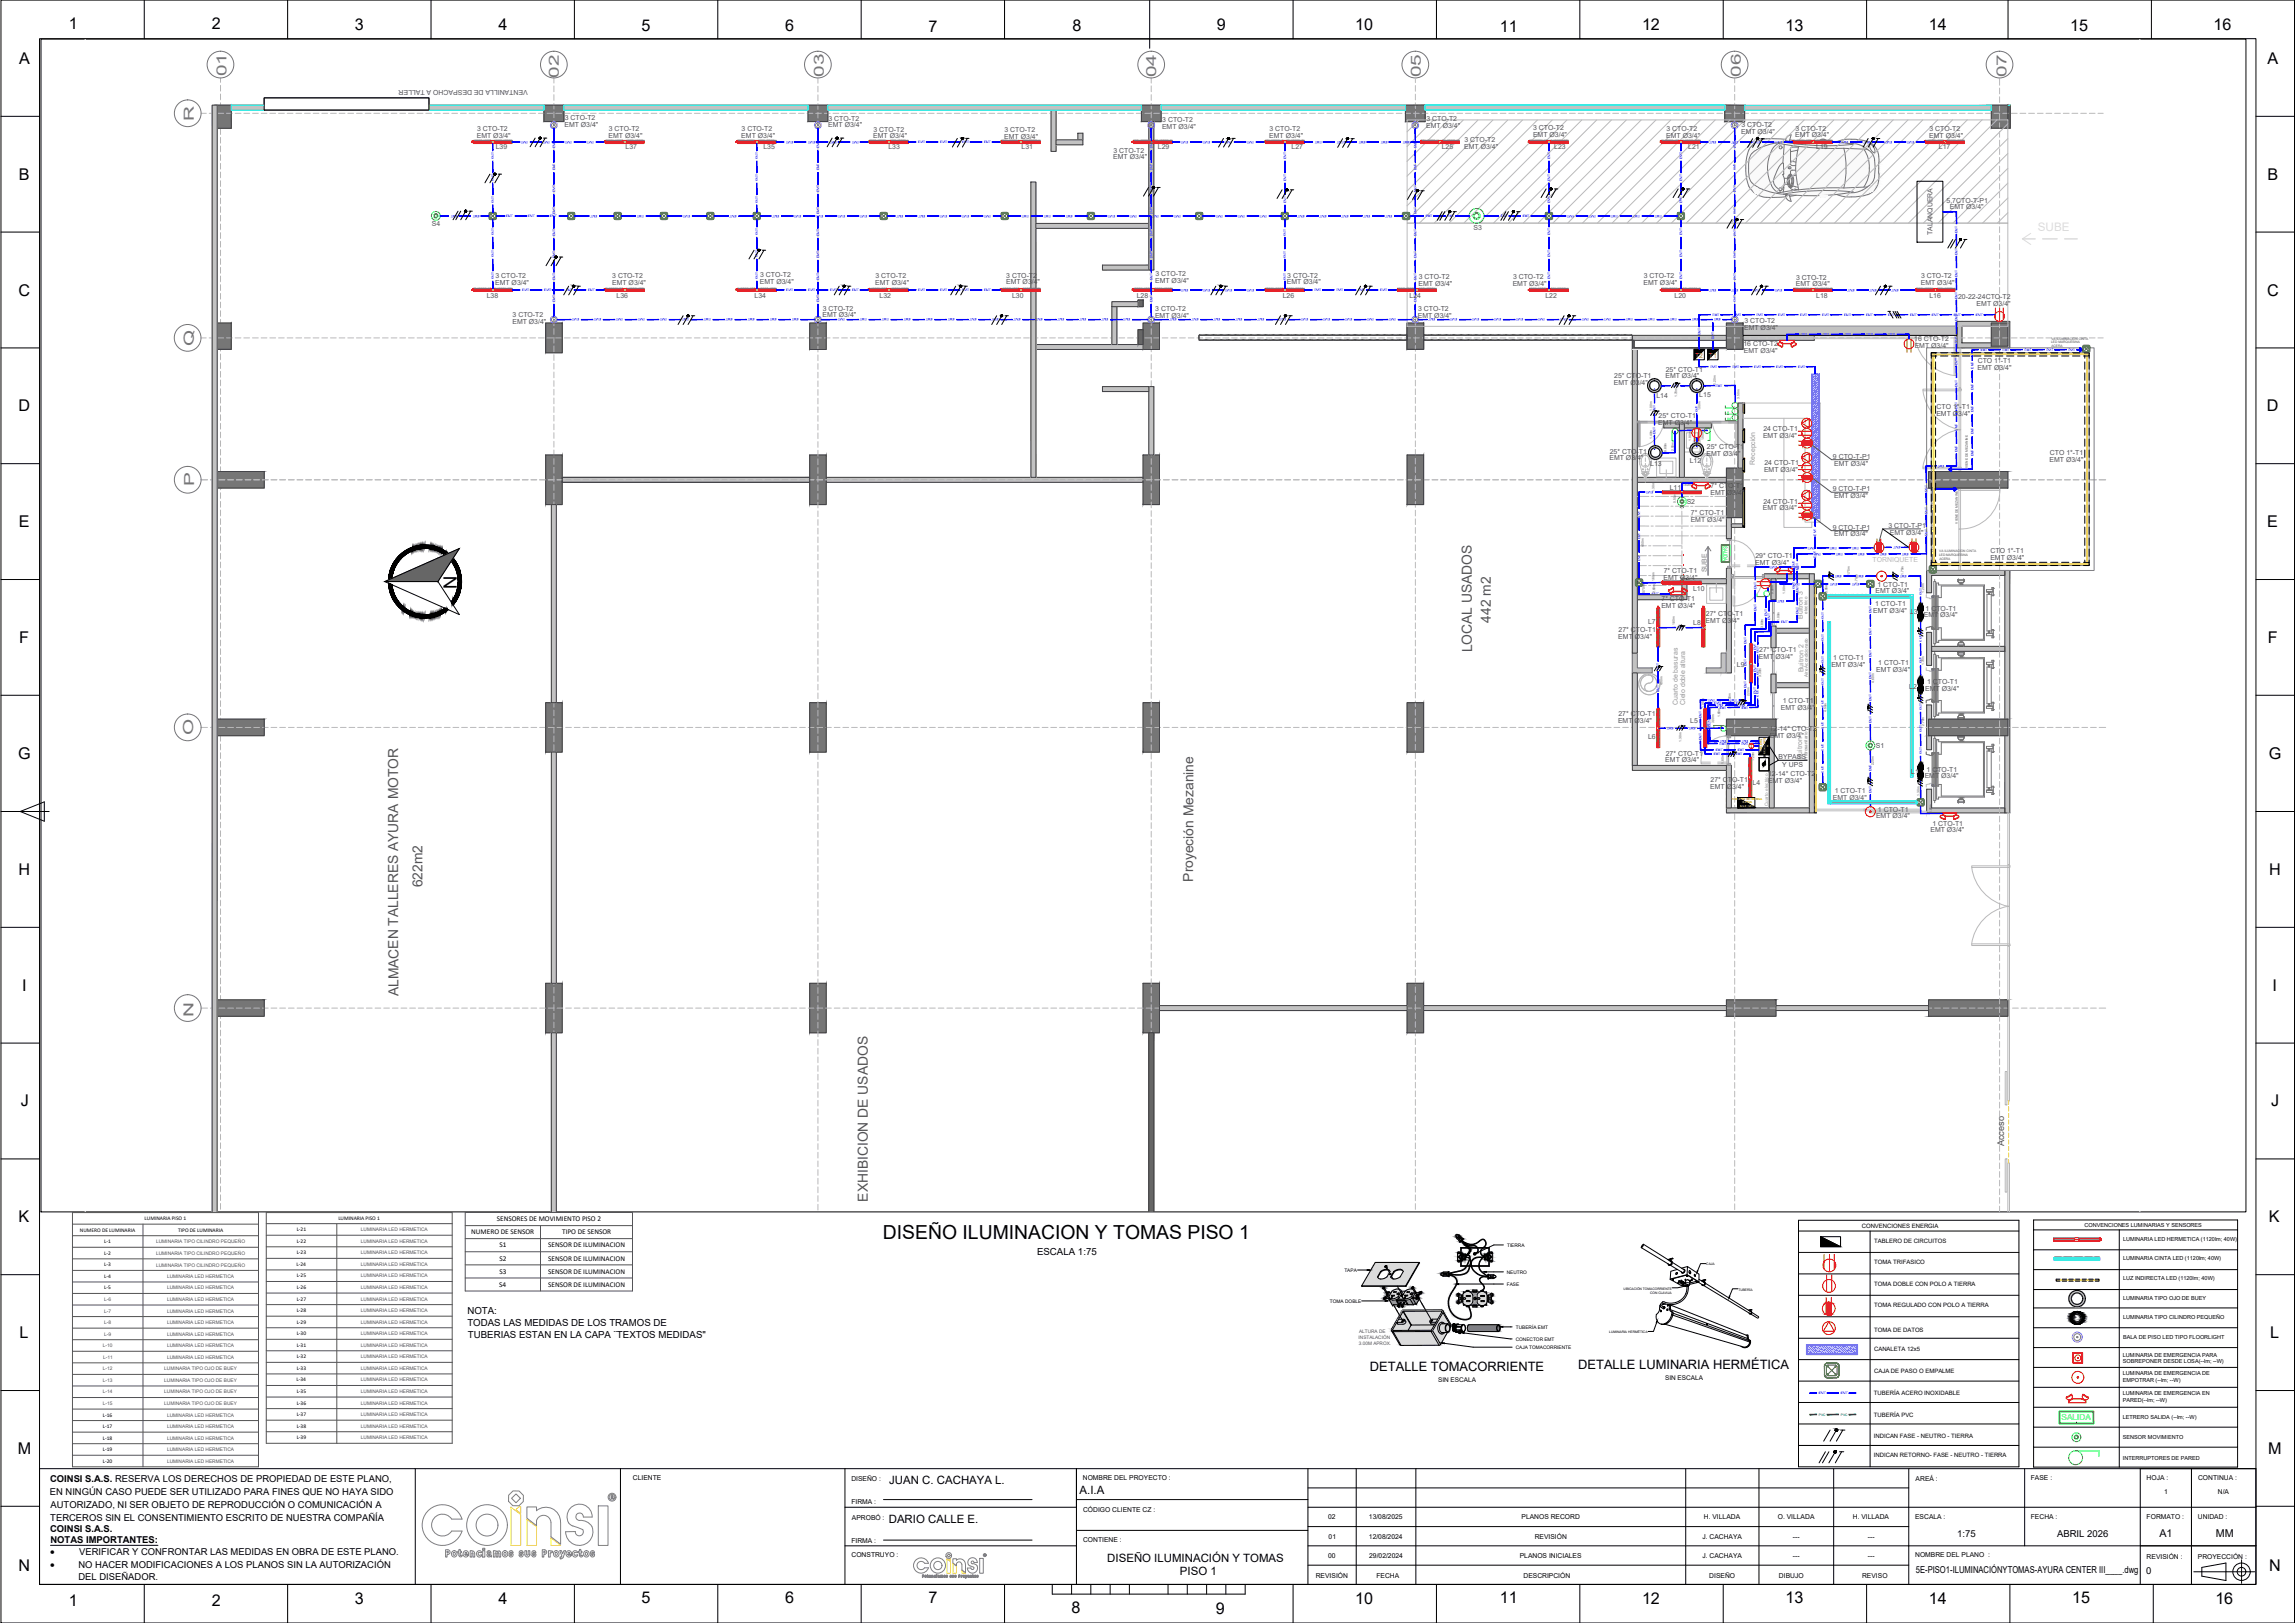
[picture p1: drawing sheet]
<svg xmlns="http://www.w3.org/2000/svg" width="1000mm" height="707mm" viewBox="0 0 1000 707" stroke-linecap="round" stroke-linejoin="round" font-family="sans-serif">
<defs><g id="words">
<text font-size="8.4" x="384.8" y="539.7">DISEÑO ILUMINACION Y TOMAS PISO 1</text>
<text font-size="8" x="199" y="256.4" transform="rotate(-90 199 256.4)">N</text>
<g font-size="7">
<text x="29.9" y="12.7">1</text>
<text x="92.2" y="12.7">2</text>
<text x="154.6" y="13.2">3</text>
<text x="217.3" y="13.2">4</text>
<text x="279.6" y="13.7">5</text>
<text x="342.1" y="13.7">6</text>
<text x="404.6" y="13.8">7</text>
<text x="467.4" y="13.7">8</text>
<text x="530.3" y="13.2">9</text>
<text x="590.6" y="13.2">10</text>
<text x="653.5" y="13.8">11</text>
<text x="715.6" y="13.2">12</text>
<text x="778" y="13.7">13</text>
<text x="840.5" y="13.2">14</text>
<text x="902.1" y="13.7">15</text>
<text x="964.6" y="13.2">16</text>
<text x="8.3" y="27.9">A</text>
<text x="988.1" y="27.9">A</text>
<text x="8.3" y="78.3">B</text>
<text x="988.1" y="78.3">B</text>
<text x="8.1" y="128.7">C</text>
<text x="987.9" y="128.7">C</text>
<text x="8" y="179.2">D</text>
<text x="987.9" y="179.2">D</text>
<text x="8.2" y="229.6">E</text>
<text x="988.1" y="229.6">E</text>
<text x="8.4" y="280">F</text>
<text x="988.2" y="280">F</text>
<text x="8" y="330.7">G</text>
<text x="988.7" y="330.7">G</text>
<text x="8.1" y="381.1">H</text>
<text x="988.8" y="381.1">H</text>
<text x="9.7" y="431.6">I</text>
<text x="990.4" y="431.6">I</text>
<text x="9.1" y="482">J</text>
<text x="989.8" y="482">J</text>
<text x="8" y="532.5">K</text>
<text x="988.8" y="532.5">K</text>
<text x="8.6" y="582.9">L</text>
<text x="989.3" y="582.9">L</text>
<text x="7.7" y="633.3">M</text>
<text x="988.4" y="633.3">M</text>
<text x="8.1" y="684.2">N</text>
<text x="988.8" y="684.2">N</text>
<text x="29.9" y="699.4">1</text>
<text x="92.2" y="699.4">2</text>
<text x="154.6" y="698.8">3</text>
<text x="217.3" y="698.9">4</text>
<text x="279.6" y="698.2">5</text>
<text x="342.1" y="698.2">6</text>
<text x="404.6" y="698.3">7</text>
<text x="590.6" y="698.8">10</text>
<text x="653.5" y="698.3">11</text>
<text x="715.6" y="698.9">12</text>
<text x="778" y="698.2">13</text>
<text x="840.5" y="698.9">14</text>
<text x="903" y="698.2">15</text>
<text x="965.4" y="698.8">16</text>
<text x="467" y="702.5">8</text>
<text x="529.9" y="703">9</text>
</g>
<g font-size="6" fill="#767676">
<text x="98.7" y="33.3" transform="rotate(-90 98.7 33.3)">01</text>
<text x="243.5" y="33.8" transform="rotate(-90 243.5 33.8)">02</text>
<text x="359" y="33.4" transform="rotate(-90 359 33.4)">03</text>
<text x="503.9" y="33.7" transform="rotate(-90 503.9 33.7)">04</text>
<text x="619.2" y="33.7" transform="rotate(-90 619.2 33.7)">05</text>
<text x="758.7" y="33.5" transform="rotate(-90 758.7 33.5)">06</text>
<text x="874.4" y="33.6" transform="rotate(-90 874.4 33.6)">07</text>
<text x="84.5" y="52.7" transform="rotate(-90 84.5 52.7)">R</text>
<text x="84.4" y="150.7" transform="rotate(-90 84.4 150.7)">Q</text>
<text x="84.6" y="211.8" transform="rotate(-90 84.6 211.8)">P</text>
<text x="84.1" y="320.3" transform="rotate(-90 84.1 320.3)">O</text>
<text x="84.3" y="442.8" transform="rotate(-90 84.3 442.8)">N</text>
</g>
<g font-size="6" fill="#545454">
<text x="649.7" y="271.3" transform="rotate(-90 649.7 271.3)">442 m2</text>
<text x="641.5" y="284.1" transform="rotate(-90 641.5 284.1)">LOCAL USADOS</text>
<text x="184.1" y="386.5" transform="rotate(-90 184.1 386.5)">622m2</text>
<text x="520" y="384" transform="rotate(-90 520 384)">Proyeción Mezanine</text>
<text x="173.6" y="434" transform="rotate(-90 173.6 434)">ALMACEN TALLERES AYURA MOTOR</text>
<text x="378.2" y="523.4" transform="rotate(-90 378.2 523.4)">EXHIBICION DE USADOS</text>
</g>
<g font-size="5.6">
<text x="597" y="597.2">DETALLE TOMACORRIENTE</text>
<text x="687.7" y="596.2">DETALLE LUMINARIA HERMÉTICA</text>
</g>
<g font-size="5">
<text x="387.5" y="646.5">JUAN C. CACHAYA L.</text>
<text x="470.5" y="650.9">A.I.A</text>
<text x="387.3" y="663.5">DARIO CALLE E.</text>
<text x="482.6" y="680.3">DISEÑO ILUMINACIÓN Y TOMAS</text>
<text x="514.2" y="686.3">PISO 1</text>
</g>
<g font-size="4.7">
<text x="941" y="669.4">A1</text>
<text x="965.7" y="669.4">MM</text>
</g>
<g font-size="4.3">
<text x="21.8" y="677.2">·</text>
<text x="21.8" y="682.9">·</text>
</g>
<g font-size="4.2">
<text x="451.9" y="546.8">ESCALA 1:75</text>
<text x="203.7" y="572.5">NOTA:</text>
<text x="203.7" y="577.6">TODAS LAS MEDIDAS DE LOS TRAMOS DE</text>
<text x="203.9" y="582.7">TUBERIAS ESTAN EN LA CAPA ¨TEXTOS MEDIDAS&quot;</text>
<text x="852.9" y="669.4">1:75</text>
<text x="896.4" y="669.4">ABRIL 2026</text>
<text x="834.9" y="685.2">5E-PISO1-ILUMINACIÓNYTOMAS-AYURA CENTER III____.dwg</text>
<text x="935.3" y="685.4">0</text>
</g>
<g font-size="4.1">
<text x="21.8" y="645.4">COINSI S.A.S. RESERVA LOS DERECHOS DE PROPIEDAD DE ESTE PLANO,</text>
<text x="21.7" y="651.1">EN NINGÚN CASO PUEDE SER UTILIZADO PARA FINES QUE NO HAYA SIDO</text>
<text x="22" y="656.7">AUTORIZADO, NI SER OBJETO DE REPRODUCCIÓN O COMUNICACIÓN A</text>
<text x="21.9" y="662.4">TERCEROS SIN EL CONSENTIMIENTO ESCRITO DE NUESTRA COMPAÑÍA</text>
<text x="21.8" y="667.3">COINSI S.A.S.</text>
<text x="22" y="672.3">NOTAS IMPORTANTES:</text>
<text x="34.5" y="677.2">VERIFICAR Y CONFRONTAR LAS MEDIDAS EN OBRA DE ESTE PLANO.</text>
<text x="34.2" y="682.9">NO HACER MODIFICACIONES A LOS PLANOS SIN LA AUTORIZACIÓN</text>
<text x="34.2" y="688.4">DEL DISEÑADOR.</text>
</g>
<text font-size="4" fill="#545454" x="873.3" y="499.4" transform="rotate(-90 873.3 499.4)">Acceso</text>
<text font-size="3.6" fill="#0f0" x="898.4" y="618.7">SALIDA</text>
<g font-size="3.2">
<text x="216.5" y="532">SENSORES DE MOVIMIENTO PISO 2</text>
<text x="205.4" y="537.7">NUMERO DE SENSOR</text>
<text x="245" y="537.7">TIPO DE SENSOR</text>
<text x="217.6" y="543.4">S1</text>
<text x="238.9" y="543.4">SENSOR DE ILUMINACION</text>
<text x="217.6" y="549.1">S2</text>
<text x="238.9" y="549.1">SENSOR DE ILUMINACION</text>
<text x="217.7" y="554.8">S3</text>
<text x="238.9" y="554.8">SENSOR DE ILUMINACION</text>
<text x="217.6" y="560.5">S4</text>
<text x="238.9" y="560.5">SENSOR DE ILUMINACION</text>
</g>
<g font-size="3" fill="#545454">
<text x="230" y="39.3" transform="rotate(180 230 39.3)">VENTANILLA DE DESPACHO A TALLER</text>
<text x="246.1" y="52.5">3 CTO-T2</text>
<text x="361.1" y="52.6">3 CTO-T2</text>
<text x="506.5" y="53.2">3 CTO-T2</text>
<text x="621.6" y="52.8">3 CTO-T2</text>
<text x="207.9" y="57.3">3 CTO-T2</text>
<text x="246" y="55.4">EMT Ø3/4&quot;</text>
<text x="265.3" y="57.2">3 CTO-T2</text>
<text x="323.2" y="57.2">3 CTO-T2</text>
<text x="360.9" y="55.5">EMT Ø3/4&quot;</text>
<text x="380.7" y="57.4">3 CTO-T2</text>
<text x="437.8" y="57.6">3 CTO-T2</text>
<text x="506.4" y="56.1">EMT Ø3/4&quot;</text>
<text x="553.2" y="57.1">3 CTO-T2</text>
<text x="621.5" y="55.8">EMT Ø3/4&quot;</text>
<text x="668.1" y="59.7">EMT Ø3/4&quot;</text>
<text x="668.1" y="56.8">3 CTO-T2</text>
<text x="726.2" y="57.1">3 CTO-T2</text>
<text x="758.7" y="58.3">EMT Ø3/4&quot;</text>
<text x="758.9" y="55.4">3 CTO-T2</text>
<text x="782.4" y="59.8">EMT Ø3/4&quot;</text>
<text x="782.4" y="56.9">3 CTO-T2</text>
<text x="840.7" y="59.9">EMT Ø3/4&quot;</text>
<text x="840.9" y="57">3 CTO-T2</text>
<text x="207.8" y="60.2">EMT Ø3/4&quot;</text>
<text x="216" y="65">L39</text>
<text x="265.2" y="60.2">EMT Ø3/4&quot;</text>
<text x="272.6" y="65">L37</text>
<text x="323" y="60.2">EMT Ø3/4&quot;</text>
<text x="332.7" y="65">L35</text>
<text x="380.5" y="60.3">EMT Ø3/4&quot;</text>
<text x="387.2" y="65">L33</text>
<text x="437.6" y="60.5">EMT Ø3/4&quot;</text>
<text x="445.2" y="65">L31</text>
<text x="504.6" y="65">L29</text>
<text x="553.1" y="60.1">EMT Ø3/4&quot;</text>
<text x="562.9" y="65">L27</text>
<text x="628.3" y="65">L25</text>
<text x="638.1" y="64.8">EMT Ø3/4&quot;</text>
<text x="638.2" y="61.8">3 CTO-T2</text>
<text x="677.3" y="65">L23</text>
<text x="726.1" y="60.1">EMT Ø3/4&quot;</text>
<text x="735.7" y="65">L21</text>
<text x="791.5" y="65">L19</text>
<text x="844.9" y="65">L17</text>
<text x="485.1" y="69.4">EMT Ø3/4&quot;</text>
<text x="485.3" y="66.5">3 CTO-T2</text>
<text x="848.3" y="88.2">5,7CTO-T-P1</text>
<text x="849.7" y="91.1">EMT Ø3/4&quot;</text>
<text x="188.3" y="98.6">S4</text>
<text x="642.1" y="100.2">S3</text>
<text x="842.1" y="102.4" transform="rotate(-90 842.1 102.4)">TALANQUERA</text>
<text x="215.8" y="124">EMT Ø3/4&quot;</text>
<text x="215.9" y="121.1">3 CTO-T2</text>
<text x="266.7" y="124.2">EMT Ø3/4&quot;</text>
<text x="266.8" y="121.2">3 CTO-T2</text>
<text x="331.1" y="123.7">EMT Ø3/4&quot;</text>
<text x="331.3" y="120.7">3 CTO-T2</text>
<text x="381.4" y="124">EMT Ø3/4&quot;</text>
<text x="381.5" y="121.1">3 CTO-T2</text>
<text x="438.4" y="123.9">EMT Ø3/4&quot;</text>
<text x="438.5" y="120.9">3 CTO-T2</text>
<text x="503.4" y="123.2">EMT Ø3/4&quot;</text>
<text x="503.5" y="120.3">3 CTO-T2</text>
<text x="560.8" y="123.9">EMT Ø3/4&quot;</text>
<text x="561" y="120.9">3 CTO-T2</text>
<text x="618.2" y="124.4">EMT Ø3/4&quot;</text>
<text x="618.3" y="121.5">3 CTO-T2</text>
<text x="659.2" y="124.4">EMT Ø3/4&quot;</text>
<text x="659.3" y="121.4">3 CTO-T2</text>
<text x="716.2" y="124.2">EMT Ø3/4&quot;</text>
<text x="716.3" y="121.2">3 CTO-T2</text>
<text x="782.6" y="124.8">EMT Ø3/4&quot;</text>
<text x="782.7" y="121.8">3 CTO-T2</text>
<text x="837.1" y="124.2">EMT Ø3/4&quot;</text>
<text x="837.1" y="121.3">3 CTO-T2</text>
<text x="212.1" y="129.8">L38</text>
<text x="268.7" y="129.8">L36</text>
<text x="328.8" y="129.8">L34</text>
<text x="383.3" y="129.8">L32</text>
<text x="441.1" y="129.8">L30</text>
<text x="495.4" y="129.7">L28</text>
<text x="559" y="129.8">L26</text>
<text x="614.3" y="129.8">L24</text>
<text x="673.4" y="129.8">L22</text>
<text x="729.7" y="129.8">L20</text>
<text x="791.5" y="129.8">L18</text>
<text x="840.8" y="129.8">L16</text>
<text x="853.3" y="130.4">20-22-24CTO-T2</text>
<text x="358.5" y="135.3">3 CTO-T2</text>
<text x="503.5" y="135.7">3 CTO-T2</text>
<text x="618" y="135.6">3 CTO-T2</text>
<text x="861.4" y="133.3">EMT Ø3/4&quot;</text>
<text x="223.3" y="140.9">EMT Ø3/4&quot;</text>
<text x="223.4" y="138">3 CTO-T2</text>
<text x="358.4" y="138.3">EMT Ø3/4&quot;</text>
<text x="503.3" y="138.6">EMT Ø3/4&quot;</text>
<text x="617.9" y="138.5">EMT Ø3/4&quot;</text>
<text x="760.1" y="143.6">EMT Ø3/4&quot;</text>
<text x="760.2" y="140.6">3 CTO-T2</text>
<text x="834.2" y="148.5">16 CTO-T2</text>
<text x="759.8" y="150.8">16 CTO-T2</text>
<text x="759.9" y="153.8">EMT Ø3/4&quot;</text>
<text x="834.4" y="151.5">EMT Ø3/4&quot;</text>
<text x="725.9" y="161.9">25* CTO-T1</text>
<text x="861.8" y="161.2">EMT Ø3/4&quot;</text>
<text x="861.9" y="158.2">CTO 1*-T1</text>
<text x="703.3" y="167.6">EMT Ø3/4&quot;</text>
<text x="703.5" y="164.6">25* CTO-T1</text>
<text x="725.8" y="164.8">EMT Ø3/4&quot;</text>
<text x="721.9" y="173.2">L14</text>
<text x="740.5" y="173.1">L15</text>
<text x="843.9" y="178.2">CTO 1*-T1</text>
<text x="722.6" y="185.2">EMT Ø3/4&quot;</text>
<text x="722.8" y="182.2">25* CTO-T1</text>
<text x="843.8" y="181.1">EMT Ø3/4&quot;</text>
<text x="768.3" y="190.6">EMT Ø3/4&quot;</text>
<text x="768.4" y="187.7">24 CTO-T1</text>
<text x="701.5" y="197.6">25* CTO-T1</text>
<text x="743.8" y="195.8">25* CTO-T1</text>
<text x="701.4" y="200.5">EMT Ø3/4&quot;</text>
<text x="719.2" y="203.2">L13</text>
<text x="736.3" y="201.8">L12</text>
<text x="743.7" y="198.7">EMT Ø3/4&quot;</text>
<text x="768.9" y="202.7">24 CTO-T1</text>
<text x="798.8" y="199.8">9 CTO-T-P1</text>
<text x="799.3" y="202.8">EMT Ø3/4&quot;</text>
<text x="893.1" y="201.1">EMT Ø3/4&quot;</text>
<text x="893.3" y="198.2">CTO 1*-T1</text>
<text x="768.7" y="205.7">EMT Ø3/4&quot;</text>
<text x="727.7" y="213.3">L11</text>
<text x="745.4" y="215.6">EMT Ø3/4&quot;</text>
<text x="745.4" y="212.6">7* CTO-T1</text>
<text x="798.7" y="214">9 CTO-T-P1</text>
<text x="735" y="219.7">S2</text>
<text x="768.4" y="219.4">24 CTO-T1</text>
<text x="799.3" y="216.9">EMT Ø3/4&quot;</text>
<text x="736.8" y="227.4">EMT Ø3/4&quot;</text>
<text x="736.9" y="224.5">7* CTO-T1</text>
<text x="768.3" y="222.3">EMT Ø3/4&quot;</text>
<text x="798.7" y="230.7">9 CTO-T-P1</text>
<text x="799.3" y="233.6">EMT Ø3/4&quot;</text>
<text x="823" y="230.1">3 CTO-T-P1</text>
<text x="823.5" y="233">EMT Ø3/4&quot;</text>
<text x="765" y="243.2">29* CTO-T1</text>
<text x="867.4" y="243.8">EMT Ø3/4&quot;</text>
<text x="867.5" y="240.9">CTO 1*-T1</text>
<text x="725" y="249.5">7* CTO-T1</text>
<text x="764.9" y="246.1">EMT Ø3/4&quot;</text>
<text x="725" y="252.4">EMT Ø3/4&quot;</text>
<text x="737.8" y="257.6">L10</text>
<text x="818.1" y="255.5">1 CTO-T1</text>
<text x="724.1" y="261.9">7* CTO-T1</text>
<text x="817.3" y="258.4">EMT Ø3/4&quot;</text>
<text x="724" y="264.9">EMT Ø3/4&quot;</text>
<text x="743.4" y="268.4">27* CTO-T1</text>
<text x="816.3" y="267">EMT Ø3/4&quot; L3</text>
<text x="817.2" y="264">1 CTO-T1</text>
<text x="838.3" y="268.9">EMT Ø3/4&quot;</text>
<text x="839.2" y="266">1 CTO-T1</text>
<text x="705.4" y="275.2">27* CTO-T1</text>
<text x="718.2" y="271.6">L7</text>
<text x="737.9" y="272">L8</text>
<text x="743.3" y="271.4">EMT Ø3/4&quot;</text>
<text x="705.2" y="278.1">EMT Ø3/4&quot;</text>
<text x="766.5" y="287.1">EMT Ø3/4&quot;</text>
<text x="766.7" y="284.1">27* CTO-T1</text>
<text x="798.9" y="287.5">1 CTO-T1</text>
<text x="756.9" y="290.4">L9</text>
<text x="798.1" y="290.4">EMT Ø3/4&quot;</text>
<text x="817.7" y="292.8">EMT Ø3/4&quot;</text>
<text x="818.5" y="289.8">1 CTO-T1</text>
<text x="839.8" y="298.1">1 CTO-T1</text>
<text x="832" y="300.1">L2</text>
<text x="839" y="301.1">EMT Ø3/4&quot;</text>
<text x="705.3" y="311.8">27* CTO-T1</text>
<text x="776.1" y="309.3">EMT Ø3/4&quot;</text>
<text x="776.9" y="306.4">1 CTO-T1</text>
<text x="705.1" y="314.8">EMT Ø3/4&quot;</text>
<text x="736.6" y="314.9">L5</text>
<text x="718.2" y="321.9">L6</text>
<text x="771.2" y="318.4">12-14* CTO-T2</text>
<text x="771.3" y="321.4">EMT Ø3/4&quot;</text>
<text x="725.9" y="329.1">27* CTO-T1</text>
<text x="817.5" y="326">S1</text>
<text x="725.7" y="332.1">EMT Ø3/4&quot;</text>
<text x="775" y="330.6">BYPASS</text>
<text x="776.7" y="334.3">Y UPS</text>
<text x="745.4" y="340.6">27* CTO-T1</text>
<text x="763.8" y="341.9">L4</text>
<text x="770.5" y="338">12-14* CTO-T2</text>
<text x="770.6" y="340.9">EMT Ø3/4&quot;</text>
<text x="832.9" y="337.2">L1</text>
<text x="838.8" y="339">EMT Ø3/4&quot;</text>
<text x="839.6" y="336.1">1 CTO-T1</text>
<text x="745.3" y="343.5">EMT Ø3/4&quot;</text>
<text x="799.6" y="345.4">1 CTO-T1</text>
<text x="798.7" y="348.3">EMT Ø3/4&quot;</text>
<text x="818.4" y="353.6">1 CTO-T1</text>
<text x="817.5" y="356.5">EMT Ø3/4&quot;</text>
<text x="842.1" y="359.7">1 CTO-T1</text>
<text x="841.2" y="362.6">EMT Ø3/4&quot;</text>
</g>
<g font-size="3" fill="#f26722">
<text x="738.7" y="155.9">T2</text>
<text x="744.7" y="155.7">T1</text>
</g>
<g font-size="3" fill="#989898">
<text x="764.8" y="202.4" transform="rotate(-90 764.8 202.4)">Recepción</text>
<text x="785.7" y="269.6" transform="rotate(-90 785.7 269.6)">Buitron 3</text>
<text x="785.9" y="292.9" transform="rotate(-90 785.9 292.9)">Buitron 2</text>
<text x="731.1" y="307" transform="rotate(-90 731.1 307)">Cuarto de basuras</text>
<text x="734.4" y="307" transform="rotate(-90 734.4 307)">Cielo doble altura</text>
<text x="785.3" y="330.8" transform="rotate(-90 785.3 330.8)">Buitron 1</text>
</g>
<text font-size="3" fill="#bababa" x="816.1" y="244.9">TORNIQUETE</text>
<text font-size="3" fill="#808080" x="743.8" y="249.3" transform="rotate(-90 743.8 249.3)">SUBE</text>
<g font-size="2.9">
<text x="275.8" y="644.8">CLIENTE</text>
<text x="371" y="645.2">DISEÑO :</text>
<text x="471.9" y="644.8">NOMBRE DEL PROYECTO :</text>
<text x="834.8" y="645.3">AREÁ :</text>
<text x="885" y="644.8">FASE :</text>
<text x="935.5" y="644.8">HOJA :</text>
<text x="957.9" y="644.8">CONTINUA :</text>
<text x="943.1" y="651">1</text>
<text x="966.5" y="651">N/A</text>
<text x="371" y="655.1">FIRMA :</text>
<text x="472" y="658.7">CÓDIGO CLIENTE CZ :</text>
<text x="371.3" y="662.1">APROBÓ :</text>
<text x="578.8" y="661.8">02</text>
<text x="596.6" y="661.8">13/08/2025</text>
<text x="663.1" y="661.8">PLANOS RECORD</text>
<text x="742.5" y="661.8">H. VILLADA</text>
<text x="774.7" y="661.8">O. VILLADA</text>
<text x="807.4" y="661.8">H. VILLADA</text>
<text x="834.6" y="661.6">ESCALA :</text>
<text x="885" y="661.6">FECHA :</text>
<text x="935.5" y="661.6">FORMATO :</text>
<text x="957.8" y="661.6">UNIDAD :</text>
<text x="371" y="671.9">FIRMA :</text>
<text x="472" y="671.7">CONTIENE :</text>
<text x="579" y="670.2">01</text>
<text x="596.6" y="670.2">12/08/2024</text>
<text x="668.8" y="670.5">REVISIÓN</text>
<text x="741.9" y="670.2">J. CACHAYA</text>
<text x="781.3" y="670.2">---</text>
<text x="814" y="670.2">---</text>
<text x="371.1" y="678.4">CONSTRUYO :</text>
<text x="578.8" y="678.6">00</text>
<text x="596.7" y="678.6">29/02/2024</text>
<text x="662.3" y="678.6">PLANOS INICIALES</text>
<text x="741.9" y="678.6">J. CACHAYA</text>
<text x="781.3" y="678.6">---</text>
<text x="814" y="678.6">---</text>
<text x="834.6" y="678.4">NOMBRE DEL PLANO :</text>
<text x="935.5" y="678.9">REVISIÓN :</text>
<text x="957.8" y="678.9">PROYECCIÓN :</text>
<text x="573.4" y="687.3">REVISIÓN</text>
<text x="599.8" y="687.3">FECHA</text>
<text x="663.9" y="687.3">DESCRIPCIÓN</text>
<text x="744.9" y="687.2">DISEÑO</text>
<text x="775.3" y="687.2">DIBUJO</text>
<text x="811.5" y="687.3">REVISO</text>
</g>
<g font-size="2.8">
<text x="626.7" y="601.9">SIN ESCALA</text>
<text x="725.6" y="601">SIN ESCALA</text>
</g>
<g font-size="2.6">
<text x="811.3" y="534.8">CONVENCIONES ENERGIA</text>
<text x="816.8" y="541.7">TABLERO DE CIRCUITOS</text>
<text x="816.8" y="550.8">TOMA TRIFASICO</text>
<text x="816.8" y="560.1">TOMA DOBLE CON POLO A TIERRA</text>
<text x="816.8" y="569.4">TOMA REGULADO CON POLO A TIERRA</text>
<text x="816.8" y="580">TOMA DE DATOS</text>
<text x="816.7" y="588.5">CANALETA 12x5</text>
<text x="816.7" y="598.3">CAJA DE PASO O EMPALME</text>
<text x="816.7" y="607.8">TUBERÍA ACERO INOXIDABLE</text>
<text x="816.6" y="617.2">TUBERÍA PVC</text>
<text x="816.6" y="626.3">INDICAN FASE - NEUTRO - TIERRA</text>
<text x="816.6" y="634.6">INDICAN RETORNO- FASE - NEUTRO - TIERRA</text>
</g>
<text font-size="2.5" fill="#f00" x="762.5" y="325.9">T</text>
<text font-size="2.4" fill="#0f0" x="751.1" y="237.8" transform="rotate(90 751.1 237.8)">SALIDA</text>
<g font-size="2.4">
<text x="63" y="531.5">LUMINARIA PISO 1</text>
<text x="147.4" y="531.5">LUMINARIA PISO 1</text>
<text x="34.8" y="536.5">NUMERO DE LUMINARIA</text>
<text x="77.7" y="536.5">TIPO DE LUMINARIA</text>
<text x="129.3" y="536.3">L-21</text>
<text x="908.4" y="534.4">CONVENCIONES LUMINARIAS Y SENSORES</text>
<text x="45.5" y="541.5">L-1</text>
<text x="129.3" y="541.4">L-22</text>
<text x="925.2" y="540.6">LUMINARIA LED HERMETICA (1120lm; 40W)</text>
<text x="45.5" y="546.6">L-2</text>
<text x="45.5" y="551.6">L-3</text>
<text x="129.2" y="551.4">L-24</text>
<text x="129.3" y="546.4">L-23</text>
<text x="925.2" y="549.1">LUMINARIA CINTA LED (1120lm; 40W)</text>
<text x="45.4" y="556.6">L-4</text>
<text x="129.3" y="556.4">L-25</text>
<text x="925.2" y="557.6">LUZ INDIRECTA LED (1120lm; 40W)</text>
<text x="45.5" y="561.7">L-5</text>
<text x="129.3" y="561.5">L-26</text>
<text x="129.3" y="566.5">L-27</text>
<text x="925.2" y="566.3">LUMINARIA TIPO OJO DE BUEY</text>
<text x="129.3" y="571.5">L-28</text>
<text x="925.2" y="574.4">LUMINARIA TIPO CILINDRO PEQUEÑO</text>
<text x="129.3" y="576.6">L-29</text>
<text x="129.3" y="581.6">L-30</text>
<text x="129.3" y="586.7">L-31</text>
<text x="925.2" y="583.4">BALA DE PISO LED TIPO FLOORLIGHT</text>
<text x="129.3" y="591.7">L-32</text>
<text x="925.1" y="591">LUMINARIA DE EMERGENCIA PARA</text>
<text x="925.2" y="593.9">SOBREPONER DESDE LOSA(--lm; --W)</text>
<text x="129.3" y="596.7">L-33</text>
<text x="925.1" y="599">LUMINARIA DE EMERGENCIA DE</text>
<text x="129.2" y="601.7">L-34</text>
<text x="925.1" y="601.9">EMPOTRAR (--lm; --W)</text>
<text x="129.3" y="606.8">L-35</text>
<text x="129.3" y="611.8">L-36</text>
<text x="925.1" y="607.9">LUMINARIA DE EMERGENCIA EN</text>
<text x="925.1" y="610.7">PARED(--lm; --W)</text>
<text x="44.8" y="617.1">L-16</text>
<text x="129.3" y="616.8">L-37</text>
<text x="925.1" y="617.9">LETRERO SALIDA (--lm; --W)</text>
<text x="44.8" y="622.1">L-17</text>
<text x="129.3" y="621.9">L-38</text>
<text x="44.8" y="627.1">L-18</text>
<text x="129.3" y="626.9">L-39</text>
<text x="925.2" y="626.8">SENSOR MOVIMIENTO</text>
<text x="44.8" y="632.1">L-19</text>
<text x="925.1" y="635.9">INTERRUPTORES DE PARED</text>
<text x="44.8" y="637.2">L-20</text>
</g>
<g font-size="2.1" fill="#545454">
<text x="157.3" y="536.3">LUMINARIA LED HERMETICA</text>
<text x="68" y="541.7">LUMINARIA TIPO CILINDRO PEQUEÑO</text>
<text x="157.3" y="541.4">LUMINARIA LED HERMETICA</text>
<text x="68" y="546.7">LUMINARIA TIPO CILINDRO PEQUEÑO</text>
<text x="68" y="551.7">LUMINARIA TIPO CILINDRO PEQUEÑO</text>
<text x="157.3" y="546.4">LUMINARIA LED HERMETICA</text>
<text x="157.3" y="551.4">LUMINARIA LED HERMETICA</text>
<text x="72.8" y="556.6">LUMINARIA LED HERMETICA</text>
<text x="157.3" y="556.4">LUMINARIA LED HERMETICA</text>
<text x="72.8" y="561.7">LUMINARIA LED HERMETICA</text>
<text x="157.3" y="561.5">LUMINARIA LED HERMETICA</text>
<text x="45.4" y="566.7">L-6</text>
<text x="72.8" y="566.7">LUMINARIA LED HERMETICA</text>
<text x="157.3" y="566.5">LUMINARIA LED HERMETICA</text>
<text x="45.4" y="571.8">L-7</text>
<text x="72.8" y="571.8">LUMINARIA LED HERMETICA</text>
<text x="157.3" y="571.5">LUMINARIA LED HERMETICA</text>
<text x="45.4" y="576.7">L-8</text>
<text x="45.4" y="581.8">L-9</text>
<text x="72.8" y="576.8">LUMINARIA LED HERMETICA</text>
<text x="72.8" y="581.8">LUMINARIA LED HERMETICA</text>
<text x="157.3" y="576.6">LUMINARIA LED HERMETICA</text>
<text x="157.3" y="581.6">LUMINARIA LED HERMETICA</text>
<text x="592.3" y="580.5">ALTURA DE</text>
<text x="44.8" y="586.8">L-10</text>
<text x="72.8" y="586.8">LUMINARIA LED HERMETICA</text>
<text x="157.3" y="586.7">LUMINARIA LED HERMETICA</text>
<text x="592.1" y="583.3">INSTALACIÓN</text>
<text x="592.2" y="585.8">3.00M APROX.</text>
<text x="45" y="591.9">L-11</text>
<text x="72.8" y="591.9">LUMINARIA LED HERMETICA</text>
<text x="157.3" y="591.7">LUMINARIA LED HERMETICA</text>
<text x="44.8" y="596.9">L-12</text>
<text x="71.5" y="596.9">LUMINARIA TIPO OJO DE BUEY</text>
<text x="157.3" y="596.7">LUMINARIA LED HERMETICA</text>
<text x="44.8" y="601.9">L-13</text>
<text x="71.5" y="601.9">LUMINARIA TIPO OJO DE BUEY</text>
<text x="157.3" y="601.8">LUMINARIA LED HERMETICA</text>
<text x="44.8" y="607">L-14</text>
<text x="71.5" y="607">LUMINARIA TIPO OJO DE BUEY</text>
<text x="157.3" y="606.8">LUMINARIA LED HERMETICA</text>
<text x="157.3" y="611.8">LUMINARIA LED HERMETICA</text>
<text x="44.8" y="612">L-15</text>
<text x="71.5" y="612">LUMINARIA TIPO OJO DE BUEY</text>
<text x="72.8" y="617.1">LUMINARIA LED HERMETICA</text>
<text x="157.3" y="616.8">LUMINARIA LED HERMETICA</text>
<text x="72.8" y="622.1">LUMINARIA LED HERMETICA</text>
<text x="157.3" y="621.9">LUMINARIA LED HERMETICA</text>
<text x="72.8" y="627.1">LUMINARIA LED HERMETICA</text>
<text x="157.3" y="626.9">LUMINARIA LED HERMETICA</text>
<text x="72.8" y="632.2">LUMINARIA LED HERMETICA</text>
<text x="72.8" y="637.2">LUMINARIA LED HERMETICA</text>
</g>
<g font-size="2.1">
<text x="656.8" y="543.1">TIERRA</text>
<text x="585.9" y="554">TAPA</text>
<text x="656.6" y="554.8">NEUTRO</text>
<text x="656.6" y="560.1">FASE</text>
<text x="579.6" y="567.4">TOMA DOBLE</text>
<text x="660.6" y="578.9">TUBERÍA EMT</text>
<text x="660.5" y="583.9">CONECTOR EMT</text>
<text x="660.5" y="587.6">CAJA TOMACORRIENTE</text>
</g>
<g font-size="2" fill="#808080">
<text x="787.7" y="267.3" transform="rotate(-90 787.7 267.3)">electrico</text>
<text x="787.8" y="294.8" transform="rotate(-90 787.8 294.8)">Aire Acondicionado</text>
<text x="787.6" y="330.9" transform="rotate(-90 787.6 330.9)">Hidrosanitario</text>
</g>
<text font-size="2" fill="#989898" x="770.5" y="351.1" transform="rotate(-90 770.5 351.1)">Cuarto electrico</text>
<g font-size="1.4" fill="#00f">
<text x="230.1" y="61.3" transform="rotate(180 230.1 61.3)">EMT</text>
<text x="239.6" y="61.3" transform="rotate(180 239.6 61.3)">EMT</text>
<text x="241.9" y="64.6" transform="rotate(-90 241.9 64.6)">EMT</text>
<text x="249.2" y="61.3" transform="rotate(180 249.2 61.3)">EMT</text>
<text x="258.8" y="61.3" transform="rotate(180 258.8 61.3)">EMT</text>
<text x="345.6" y="61.4" transform="rotate(180 345.6 61.4)">EMT</text>
<text x="355.2" y="61.4" transform="rotate(180 355.2 61.4)">EMT</text>
<text x="357" y="64.6" transform="rotate(-90 357 64.6)">EMT</text>
<text x="364.7" y="61.4" transform="rotate(180 364.7 61.4)">EMT</text>
<text x="374.3" y="61.4" transform="rotate(180 374.3 61.4)">EMT</text>
<text x="400.2" y="62.4">EMT</text>
<text x="409.7" y="62.4">EMT</text>
<text x="419.3" y="62.4">EMT</text>
<text x="428.9" y="62.4">EMT</text>
<text x="502.2" y="64.6" transform="rotate(-90 502.2 64.6)">EMT</text>
<text x="517.7" y="61.3" transform="rotate(180 517.7 61.3)">EMT</text>
<text x="527.3" y="61.3" transform="rotate(180 527.3 61.3)">EMT</text>
<text x="536.9" y="61.3" transform="rotate(180 536.9 61.3)">EMT</text>
<text x="546.4" y="61.3" transform="rotate(180 546.4 61.3)">EMT</text>
<text x="576" y="61.4" transform="rotate(180 576 61.4)">EMT</text>
<text x="585.6" y="61.4" transform="rotate(180 585.6 61.4)">EMT</text>
<text x="595.1" y="61.4" transform="rotate(180 595.1 61.4)">EMT</text>
<text x="604.7" y="61.4" transform="rotate(180 604.7 61.4)">EMT</text>
<text x="614.3" y="61.4" transform="rotate(180 614.3 61.4)">EMT</text>
<text x="617.3" y="64.6" transform="rotate(-90 617.3 64.6)">EMT</text>
<text x="747.9" y="61.3" transform="rotate(180 747.9 61.3)">EMT</text>
<text x="756.5" y="64.6" transform="rotate(-90 756.5 64.6)">EMT</text>
<text x="757.5" y="61.3" transform="rotate(180 757.5 61.3)">EMT</text>
<text x="767" y="61.3" transform="rotate(180 767 61.3)">EMT</text>
<text x="776.6" y="61.3" transform="rotate(180 776.6 61.3)">EMT</text>
<text x="805.4" y="61.3" transform="rotate(180 805.4 61.3)">EMT</text>
<text x="815" y="61.3" transform="rotate(180 815 61.3)">EMT</text>
<text x="824.6" y="61.3" transform="rotate(180 824.6 61.3)">EMT</text>
<text x="834.1" y="61.3" transform="rotate(180 834.1 61.3)">EMT</text>
<text x="215.2" y="69.2" transform="rotate(-90 215.2 69.2)">EMT</text>
<text x="330.3" y="69.2" transform="rotate(-90 330.3 69.2)">EMT</text>
<text x="560.5" y="69.2" transform="rotate(-90 560.5 69.2)">EMT</text>
<text x="675.5" y="69.2" transform="rotate(-90 675.5 69.2)">EMT</text>
<text x="733" y="69.2" transform="rotate(-90 733 69.2)">EMT</text>
<text x="241.9" y="74.2" transform="rotate(-90 241.9 74.2)">EMT</text>
<text x="357" y="74.2" transform="rotate(-90 357 74.2)">EMT</text>
<text x="502.2" y="74.2" transform="rotate(-90 502.2 74.2)">EMT</text>
<text x="617.3" y="74.2" transform="rotate(-90 617.3 74.2)">EMT</text>
<text x="756.5" y="74.2" transform="rotate(-90 756.5 74.2)">EMT</text>
<text x="215.2" y="78.7" transform="rotate(-90 215.2 78.7)">EMT</text>
<text x="241.9" y="83.8" transform="rotate(-90 241.9 83.8)">EMT</text>
<text x="330.3" y="78.7" transform="rotate(-90 330.3 78.7)">EMT</text>
<text x="357" y="83.8" transform="rotate(-90 357 83.8)">EMT</text>
<text x="502.2" y="83.8" transform="rotate(-90 502.2 83.8)">EMT</text>
<text x="560.5" y="78.7" transform="rotate(-90 560.5 78.7)">EMT</text>
<text x="617.3" y="83.8" transform="rotate(-90 617.3 83.8)">EMT</text>
<text x="675.5" y="78.7" transform="rotate(-90 675.5 78.7)">EMT</text>
<text x="733" y="78.7" transform="rotate(-90 733 78.7)">EMT</text>
<text x="756.5" y="83.8" transform="rotate(-90 756.5 83.8)">EMT</text>
<text x="215.2" y="88.3" transform="rotate(-90 215.2 88.3)">EMT</text>
<text x="330.3" y="88.3" transform="rotate(-90 330.3 88.3)">EMT</text>
<text x="560.5" y="88.3" transform="rotate(-90 560.5 88.3)">EMT</text>
<text x="675.5" y="88.3" transform="rotate(-90 675.5 88.3)">EMT</text>
<text x="733" y="88.3" transform="rotate(-91 733 88.3)">EMT</text>
<text x="199.4" y="93.6" transform="rotate(180 199.4 93.6)">EMT</text>
<text x="209" y="93.6" transform="rotate(180 209 93.6)">EMT</text>
<text x="220.5" y="94.6">EMT</text>
<text x="230.1" y="94.6">EMT</text>
<text x="239.6" y="94.5" transform="rotate(-1 239.6 94.5)">EMT</text>
<text x="241.9" y="93.3" transform="rotate(-90 241.9 93.3)">EMT</text>
<text x="260.3" y="93.6" transform="rotate(180 260.3 93.6)">EMT</text>
<text x="280.5" y="93.6" transform="rotate(180 280.5 93.6)">EMT</text>
<text x="300.7" y="93.6" transform="rotate(180 300.7 93.6)">EMT</text>
<text x="320.9" y="93.6" transform="rotate(180 320.9 93.6)">EMT</text>
<text x="339.6" y="93.6" transform="rotate(180 339.6 93.6)">EMT</text>
<text x="349.1" y="93.6" transform="rotate(180 349.1 93.6)">EMT</text>
<text x="357" y="93.3" transform="rotate(-90 357 93.3)">EMT</text>
<text x="358.7" y="93.6" transform="rotate(180 358.7 93.6)">EMT</text>
<text x="368.3" y="93.6" transform="rotate(180 368.3 93.6)">EMT</text>
<text x="377.8" y="93.6" transform="rotate(180 377.8 93.6)">EMT</text>
<text x="393.6" y="93.6" transform="rotate(180 393.6 93.6)">EMT</text>
<text x="403.2" y="93.6" transform="rotate(180 403.2 93.6)">EMT</text>
<text x="412.7" y="93.6" transform="rotate(180 412.7 93.6)">EMT</text>
<text x="422.3" y="93.6" transform="rotate(180 422.3 93.6)">EMT</text>
<text x="431.8" y="93.6" transform="rotate(180 431.8 93.6)">EMT</text>
<text x="448.3" y="93.6" transform="rotate(180 448.3 93.6)">EMT</text>
<text x="457.9" y="93.6" transform="rotate(180 457.9 93.6)">EMT</text>
<text x="467.4" y="93.6" transform="rotate(180 467.4 93.6)">EMT</text>
<text x="485.9" y="93.6" transform="rotate(180 485.9 93.6)">EMT</text>
<text x="495.5" y="93.6" transform="rotate(180 495.5 93.6)">EMT</text>
<text x="502.2" y="93.3" transform="rotate(-90 502.2 93.3)">EMT</text>
<text x="505" y="93.6" transform="rotate(180 505 93.6)">EMT</text>
<text x="514.6" y="93.6" transform="rotate(180 514.6 93.6)">EMT</text>
<text x="532.9" y="93.6" transform="rotate(180 532.9 93.6)">EMT</text>
<text x="542.5" y="93.6" transform="rotate(180 542.5 93.6)">EMT</text>
<text x="552.1" y="93.6" transform="rotate(180 552.1 93.6)">EMT</text>
<text x="568.5" y="93.6" transform="rotate(180 568.5 93.6)">EMT</text>
<text x="578" y="93.6" transform="rotate(180 578 93.6)">EMT</text>
<text x="587.6" y="93.6" transform="rotate(180 587.6 93.6)">EMT</text>
<text x="597.2" y="93.6" transform="rotate(180 597.2 93.6)">EMT</text>
<text x="606.7" y="93.6" transform="rotate(180 606.7 93.6)">EMT</text>
<text x="617.3" y="93.3" transform="rotate(-90 617.3 93.3)">EMT</text>
<text x="621.3" y="94.6">EMT</text>
<text x="630.9" y="94.6">EMT</text>
<text x="654" y="94.6">EMT</text>
<text x="663.6" y="94.6">EMT</text>
<text x="685.9" y="93.6" transform="rotate(180 685.9 93.6)">EMT</text>
<text x="695.5" y="93.6" transform="rotate(180 695.5 93.6)">EMT</text>
<text x="705" y="93.6" transform="rotate(180 705 93.6)">EMT</text>
<text x="714.6" y="93.6" transform="rotate(180 714.6 93.6)">EMT</text>
<text x="724.2" y="93.6" transform="rotate(180 724.2 93.6)">EMT</text>
<text x="756.5" y="93.3" transform="rotate(-90 756.5 93.3)">EMT</text>
<text x="853.1" y="101.5" transform="rotate(-90 853.1 101.5)">EMT</text>
<text x="215.2" y="102.4" transform="rotate(-90 215.2 102.4)">EMT</text>
<text x="241.9" y="102.9" transform="rotate(-90 241.9 102.9)">EMT</text>
<text x="330.3" y="102.4" transform="rotate(-90 330.3 102.4)">EMT</text>
<text x="357" y="102.9" transform="rotate(-90 357 102.9)">EMT</text>
<text x="502.2" y="102.9" transform="rotate(-90 502.2 102.9)">EMT</text>
<text x="560.4" y="102.8" transform="rotate(-90 560.4 102.8)">EMT</text>
<text x="617.3" y="102.9" transform="rotate(-90 617.3 102.9)">EMT</text>
<text x="675.5" y="102.4" transform="rotate(-90 675.5 102.4)">EMT</text>
<text x="733" y="102.4" transform="rotate(-90 733 102.4)">EMT</text>
<text x="756.5" y="102.9" transform="rotate(-90 756.5 102.9)">EMT</text>
<text x="215.2" y="111.9" transform="rotate(-90 215.2 111.9)">EMT</text>
<text x="241.9" y="112.5" transform="rotate(-90 241.9 112.5)">EMT</text>
<text x="330.3" y="111.9" transform="rotate(-90 330.3 111.9)">EMT</text>
<text x="357" y="112.5" transform="rotate(-90 357 112.5)">EMT</text>
<text x="502.2" y="112.5" transform="rotate(-90 502.2 112.5)">EMT</text>
<text x="560.4" y="112.4" transform="rotate(-90 560.4 112.4)">EMT</text>
<text x="617.3" y="112.5" transform="rotate(-90 617.3 112.5)">EMT</text>
<text x="675.5" y="111.9" transform="rotate(-90 675.5 111.9)">EMT</text>
<text x="733" y="111.9" transform="rotate(-90 733 111.9)">EMT</text>
<text x="756.5" y="112.5" transform="rotate(-90 756.5 112.5)">EMT</text>
<text x="853.1" y="111" transform="rotate(-90 853.1 111)">EMT</text>
<text x="215.2" y="121.5" transform="rotate(-90 215.2 121.5)">EMT</text>
<text x="241.9" y="122" transform="rotate(-90 241.9 122)">EMT</text>
<text x="330.3" y="121.5" transform="rotate(-90 330.3 121.5)">EMT</text>
<text x="357" y="122" transform="rotate(-90 357 122)">EMT</text>
<text x="502.2" y="122" transform="rotate(-90 502.2 122)">EMT</text>
<text x="517.8" y="125.8" transform="rotate(180 517.8 125.8)">EMT</text>
<text x="527.3" y="125.8" transform="rotate(180 527.3 125.8)">EMT</text>
<text x="536.9" y="125.8" transform="rotate(180 536.9 125.8)">EMT</text>
<text x="546.5" y="125.8" transform="rotate(180 546.5 125.8)">EMT</text>
<text x="560.4" y="121.9" transform="rotate(-90 560.4 121.9)">EMT</text>
<text x="617.3" y="122" transform="rotate(-90 617.3 122)">EMT</text>
<text x="675.5" y="121.5" transform="rotate(-90 675.5 121.5)">EMT</text>
<text x="733" y="121.5" transform="rotate(-90 733 121.5)">EMT</text>
<text x="747.9" y="125.8" transform="rotate(180 747.9 125.8)">EMT</text>
<text x="756.5" y="122" transform="rotate(-90 756.5 122)">EMT</text>
<text x="757.5" y="125.8" transform="rotate(180 757.5 125.8)">EMT</text>
<text x="767" y="125.8" transform="rotate(180 767 125.8)">EMT</text>
<text x="776.6" y="125.8" transform="rotate(180 776.6 125.8)">EMT</text>
<text x="808.1" y="125.8" transform="rotate(180 808.1 125.8)">EMT</text>
<text x="817.7" y="125.8" transform="rotate(180 817.7 125.8)">EMT</text>
<text x="827.3" y="125.8" transform="rotate(180 827.3 125.8)">EMT</text>
<text x="853.1" y="120.6" transform="rotate(-90 853.1 120.6)">EMT</text>
<text x="227.6" y="126.8">EMT</text>
<text x="237.2" y="126.8">EMT</text>
<text x="241.9" y="131.6" transform="rotate(-90 241.9 131.6)">EMT</text>
<text x="246.7" y="126.8">EMT</text>
<text x="256.3" y="126.8">EMT</text>
<text x="342.6" y="126.8">EMT</text>
<text x="352.2" y="126.8">EMT</text>
<text x="357" y="131.6" transform="rotate(-90 357 131.6)">EMT</text>
<text x="361.8" y="126.8">EMT</text>
<text x="371.3" y="126.8">EMT</text>
<text x="400.2" y="126.8">EMT</text>
<text x="409.7" y="126.8">EMT</text>
<text x="419.3" y="126.8">EMT</text>
<text x="428.9" y="126.8">EMT</text>
<text x="502.2" y="131.6" transform="rotate(-90 502.2 131.6)">EMT</text>
<text x="572.8" y="126.8">EMT</text>
<text x="582.4" y="126.8">EMT</text>
<text x="591.9" y="126.8">EMT</text>
<text x="601.5" y="126.8">EMT</text>
<text x="617.3" y="131.6" transform="rotate(-90 617.3 131.6)">EMT</text>
<text x="756.5" y="131.6" transform="rotate(-90 756.5 131.6)">EMT</text>
<text x="853.1" y="130.2" transform="rotate(-90 853.1 130.2)">EMT</text>
<text x="746.3" y="137.5">EMT</text>
<text x="755.8" y="137.5">EMT</text>
<text x="765.4" y="137.5">EMT</text>
<text x="775" y="137.5">EMT</text>
<text x="784.5" y="137.5">EMT</text>
<text x="794.1" y="137.5">EMT</text>
<text x="803.7" y="137.5">EMT</text>
<text x="813.2" y="137.5">EMT</text>
<text x="822.8" y="137.5">EMT</text>
<text x="832.4" y="137.5">EMT</text>
<text x="841.9" y="137.5">EMT</text>
<text x="851.5" y="137.5">EMT</text>
<text x="861.1" y="137.5">EMT</text>
<text x="252.3" y="138.7" transform="rotate(180 252.3 138.7)">EMT</text>
<text x="261.9" y="138.7" transform="rotate(180 261.9 138.7)">EMT</text>
<text x="271.5" y="138.7" transform="rotate(180 271.5 138.7)">EMT</text>
<text x="281.1" y="138.7" transform="rotate(180 281.1 138.7)">EMT</text>
<text x="290.6" y="138.7" transform="rotate(180 290.6 138.7)">EMT</text>
<text x="300.1" y="138.7" transform="rotate(180 300.1 138.7)">EMT</text>
<text x="309.7" y="138.7" transform="rotate(180 309.7 138.7)">EMT</text>
<text x="319.3" y="138.7" transform="rotate(180 319.3 138.7)">EMT</text>
<text x="328.8" y="138.7" transform="rotate(180 328.8 138.7)">EMT</text>
<text x="338.4" y="138.7" transform="rotate(180 338.4 138.7)">EMT</text>
<text x="348" y="138.7" transform="rotate(180 348 138.7)">EMT</text>
<text x="368.2" y="138.7" transform="rotate(180 368.2 138.7)">EMT</text>
<text x="377.7" y="138.7" transform="rotate(180 377.7 138.7)">EMT</text>
<text x="387.3" y="138.7" transform="rotate(180 387.3 138.7)">EMT</text>
<text x="396.8" y="138.7" transform="rotate(180 396.8 138.7)">EMT</text>
<text x="406.4" y="138.7" transform="rotate(180 406.4 138.7)">EMT</text>
<text x="416" y="138.7" transform="rotate(180 416 138.7)">EMT</text>
<text x="425.5" y="138.7" transform="rotate(180 425.5 138.7)">EMT</text>
<text x="435.1" y="138.7" transform="rotate(180 435.1 138.7)">EMT</text>
<text x="444.7" y="138.7" transform="rotate(180 444.7 138.7)">EMT</text>
<text x="454.2" y="138.7" transform="rotate(180 454.2 138.7)">EMT</text>
<text x="463.8" y="138.7" transform="rotate(180 463.8 138.7)">EMT</text>
<text x="473.4" y="138.7" transform="rotate(180 473.4 138.7)">EMT</text>
<text x="482.9" y="138.7" transform="rotate(180 482.9 138.7)">EMT</text>
<text x="492.5" y="138.7" transform="rotate(180 492.5 138.7)">EMT</text>
<text x="512.7" y="138.7" transform="rotate(180 512.7 138.7)">EMT</text>
<text x="522.2" y="138.7" transform="rotate(180 522.2 138.7)">EMT</text>
<text x="531.8" y="138.7" transform="rotate(180 531.8 138.7)">EMT</text>
<text x="541.4" y="138.7" transform="rotate(180 541.4 138.7)">EMT</text>
<text x="550.9" y="138.7" transform="rotate(180 550.9 138.7)">EMT</text>
<text x="560.5" y="138.7" transform="rotate(180 560.5 138.7)">EMT</text>
<text x="570.1" y="138.7" transform="rotate(180 570.1 138.7)">EMT</text>
<text x="579.6" y="138.7" transform="rotate(180 579.6 138.7)">EMT</text>
<text x="589.2" y="138.7" transform="rotate(180 589.2 138.7)">EMT</text>
<text x="598.8" y="138.7" transform="rotate(180 598.8 138.7)">EMT</text>
<text x="608.3" y="138.7" transform="rotate(180 608.3 138.7)">EMT</text>
<text x="625.4" y="138.7" transform="rotate(180 625.4 138.7)">EMT</text>
<text x="635" y="138.7" transform="rotate(180 635 138.7)">EMT</text>
<text x="644.6" y="138.7" transform="rotate(180 644.6 138.7)">EMT</text>
<text x="654.1" y="138.7" transform="rotate(180 654.1 138.7)">EMT</text>
<text x="663.7" y="138.7" transform="rotate(180 663.7 138.7)">EMT</text>
<text x="673.3" y="138.7" transform="rotate(180 673.3 138.7)">EMT</text>
<text x="682.8" y="138.7" transform="rotate(180 682.8 138.7)">EMT</text>
<text x="692.4" y="138.7" transform="rotate(180 692.4 138.7)">EMT</text>
<text x="702" y="138.7" transform="rotate(180 702 138.7)">EMT</text>
<text x="711.5" y="138.7" transform="rotate(180 711.5 138.7)">EMT</text>
<text x="721.1" y="138.7" transform="rotate(180 721.1 138.7)">EMT</text>
<text x="730.7" y="138.7" transform="rotate(180 730.7 138.7)">EMT</text>
<text x="740.2" y="138.7" transform="rotate(180 740.2 138.7)">EMT</text>
<text x="749.8" y="138.7" transform="rotate(180 749.8 138.7)">EMT</text>
<text x="853.1" y="139.7" transform="rotate(-90 853.1 139.7)">EMT</text>
<text x="741" y="145.9" transform="rotate(-90 741 145.9)">EMT</text>
<text x="747" y="147.6" transform="rotate(-90 747 147.6)">EMT</text>
<text x="787.5" y="145.1" transform="rotate(180 787.5 145.1)">EMT</text>
<text x="797.1" y="145.1" transform="rotate(180 797.1 145.1)">EMT</text>
<text x="806.6" y="145.1" transform="rotate(180 806.6 145.1)">EMT</text>
<text x="816.1" y="145.1" transform="rotate(180 816.1 145.1)">EMT</text>
<text x="825.7" y="145.1" transform="rotate(180 825.7 145.1)">EMT</text>
<text x="853.1" y="149.3" transform="rotate(-90 853.1 149.3)">EMT</text>
<text x="863.2" y="152.8">EMT</text>
<text x="872.7" y="152.8">EMT</text>
<text x="882.3" y="152.8">EMT</text>
<text x="891.8" y="152.8">EMT</text>
<text x="901.4" y="152.8">EMT</text>
<text x="745.4" y="160.2">EMT</text>
<text x="754.9" y="160.2">EMT</text>
<text x="764.5" y="160.2">EMT</text>
<text x="774.1" y="160.2">EMT</text>
<text x="783.6" y="160.2">EMT</text>
<text x="853.1" y="158.9" transform="rotate(-90 853.1 158.9)">EMT</text>
<text x="860" y="160.5" transform="rotate(-90 860 160.5)">EMT</text>
<text x="728.9" y="168.5">EMT</text>
<text x="747.6" y="168.4" transform="rotate(-1 747.6 168.4)">EMT</text>
<text x="853.1" y="168.4" transform="rotate(-90 853.1 168.4)">EMT</text>
<text x="860" y="170.1" transform="rotate(-90 860 170.1)">EMT</text>
<text x="721.4" y="179.5" transform="rotate(-90 721.4 179.5)">EMT</text>
<text x="739.9" y="179.7" transform="rotate(-90 739.9 179.7)">EMT</text>
<text x="853.1" y="178" transform="rotate(-90 853.1 178)">EMT</text>
<text x="860" y="179.7" transform="rotate(-90 860 179.7)">EMT</text>
<text x="721.4" y="189.1" transform="rotate(-90 721.4 189.1)">EMT</text>
<text x="853.1" y="187.6" transform="rotate(-90 853.1 187.6)">EMT</text>
<text x="860" y="189.2" transform="rotate(-90 860 189.2)">EMT</text>
<text x="853.1" y="197.1" transform="rotate(-90 853.1 197.1)">EMT</text>
<text x="847.3" y="202.4" transform="rotate(180 847.3 202.4)">EMT</text>
<text x="860" y="198.8" transform="rotate(-90 860 198.8)">EMT</text>
<text x="720.4" y="213.9" transform="rotate(180 720.4 213.9)">EMT</text>
<text x="839.9" y="214.2" transform="rotate(-90 839.9 214.2)">EMT</text>
<text x="842.8" y="221.4" transform="rotate(-90 842.8 221.4)">EMT</text>
<text x="714.8" y="225.4" transform="rotate(-90 714.8 225.4)">EMT</text>
<text x="839.9" y="223.8" transform="rotate(-90 839.9 223.8)">EMT</text>
<text x="791.5" y="233.3" transform="rotate(-90 791.5 233.3)">EMT</text>
<text x="839.9" y="233.3" transform="rotate(-90 839.9 233.3)">EMT</text>
<text x="842.8" y="231" transform="rotate(-90 842.8 231)">EMT</text>
<text x="714.8" y="235" transform="rotate(-90 714.8 235)">EMT</text>
<text x="790.9" y="238.1" transform="rotate(180 790.9 238.1)">EMT</text>
<text x="800.4" y="238.1" transform="rotate(180 800.4 238.1)">EMT</text>
<text x="810" y="238.1" transform="rotate(180 810 238.1)">EMT</text>
<text x="828.2" y="238" transform="rotate(180 828.2 238)">EMT</text>
<text x="714.8" y="244.6" transform="rotate(-90 714.8 244.6)">EMT</text>
<text x="791.5" y="242.9" transform="rotate(-90 791.5 242.9)">EMT</text>
<text x="793.5" y="240.7" transform="rotate(180 793.5 240.7)">EMT</text>
<text x="803.1" y="240.7" transform="rotate(180 803.1 240.7)">EMT</text>
<text x="812.6" y="240.7" transform="rotate(180 812.6 240.7)">EMT</text>
<text x="822.2" y="240.7" transform="rotate(180 822.2 240.7)">EMT</text>
<text x="831.7" y="240.7" transform="rotate(180 831.7 240.7)">EMT</text>
<text x="842.8" y="240.5" transform="rotate(-90 842.8 240.5)">EMT</text>
<text x="774.4" y="246.5" transform="rotate(180 774.4 246.5)">EMT</text>
<text x="782.2" y="247.1" transform="rotate(-90 782.2 247.1)">EMT</text>
<text x="783.7" y="248.2" transform="rotate(-90 783.7 248.2)">EMT</text>
<text x="784" y="246.5" transform="rotate(180 784 246.5)">EMT</text>
<text x="802.5" y="250.4" transform="rotate(180 802.5 250.4)">EMT</text>
<text x="812.1" y="250.4" transform="rotate(180 812.1 250.4)">EMT</text>
<text x="830.8" y="250.4" transform="rotate(180 830.8 250.4)">EMT</text>
<text x="765.4" y="256.5" transform="rotate(-90 765.4 256.5)">EMT</text>
<text x="782.2" y="256.7" transform="rotate(-90 782.2 256.7)">EMT</text>
<text x="783.7" y="257.8" transform="rotate(-90 783.7 257.8)">EMT</text>
<text x="784.4" y="253.8" transform="rotate(180 784.4 253.8)">EMT</text>
<text x="800.6" y="253.9" transform="rotate(180 800.6 253.9)">EMT</text>
<text x="810.1" y="253.9" transform="rotate(180 810.1 253.9)">EMT</text>
<text x="719.9" y="259.3">EMT</text>
<text x="777.6" y="261.4" transform="rotate(180 777.6 261.4)">EMT</text>
<text x="837.5" y="259" transform="rotate(-90 837.5 259)">EMT</text>
<text x="765.4" y="266.1" transform="rotate(-90 765.4 266.1)">EMT</text>
<text x="770" y="268.2" transform="rotate(-90 770 268.2)">EMT</text>
<text x="783.7" y="267.3" transform="rotate(-90 783.7 267.3)">EMT</text>
<text x="794.8" y="269.6" transform="rotate(-90 794.8 269.6)">EMT</text>
<text x="815.6" y="267.2" transform="rotate(-90 815.6 267.2)">EMT</text>
<text x="733.7" y="272.9" transform="rotate(180 733.7 272.9)">EMT</text>
<text x="771.4" y="270.2" transform="rotate(-90 771.4 270.2)">EMT</text>
<text x="776.2" y="271.5">EMT</text>
<text x="761.1" y="280.7" transform="rotate(-90 761.1 280.7)">EMT</text>
<text x="794.8" y="279.1" transform="rotate(-90 794.8 279.1)">EMT</text>
<text x="815.6" y="276.7" transform="rotate(-90 815.6 276.7)">EMT</text>
<text x="837.5" y="279.4" transform="rotate(-90 837.5 279.4)">EMT</text>
<text x="765.3" y="283.3" transform="rotate(-90 765.3 283.3)">EMT</text>
<text x="766.5" y="284.3" transform="rotate(-90 766.5 284.3)">EMT</text>
<text x="815.6" y="286.3" transform="rotate(-90 815.6 286.3)">EMT</text>
<text x="723.1" y="292" transform="rotate(-90 723.1 292)">EMT</text>
<text x="761.1" y="290.2" transform="rotate(-90 761.1 290.2)">EMT</text>
<text x="765.3" y="292.9" transform="rotate(-90 765.3 292.9)">EMT</text>
<text x="766.5" y="293.9" transform="rotate(-90 766.5 293.9)">EMT</text>
<text x="794.8" y="288.7" transform="rotate(-90 794.8 288.7)">EMT</text>
<text x="837.5" y="289" transform="rotate(-90 837.5 289)">EMT</text>
<text x="761.1" y="299.8" transform="rotate(-90 761.1 299.8)">EMT</text>
<text x="794.8" y="298.2" transform="rotate(-90 794.8 298.2)">EMT</text>
<text x="815.6" y="295.9" transform="rotate(-90 815.6 295.9)">EMT</text>
<text x="723.1" y="301.5" transform="rotate(-90 723.1 301.5)">EMT</text>
<text x="747.3" y="304.3" transform="rotate(180 747.3 304.3)">EMT</text>
<text x="756.9" y="304.3" transform="rotate(180 756.9 304.3)">EMT</text>
<text x="765.3" y="302.4" transform="rotate(-90 765.3 302.4)">EMT</text>
<text x="766.5" y="303.4" transform="rotate(-90 766.5 303.4)">EMT</text>
<text x="815.6" y="305.4" transform="rotate(-90 815.6 305.4)">EMT</text>
<text x="747" y="306.8">EMT</text>
<text x="749.5" y="308.7">EMT</text>
<text x="751" y="306.7" transform="rotate(180 751 306.7)">EMT</text>
<text x="756.6" y="306.8">EMT</text>
<text x="759" y="308.7">EMT</text>
<text x="760.6" y="306.7" transform="rotate(180 760.6 306.7)">EMT</text>
<text x="794.8" y="307.8" transform="rotate(-90 794.8 307.8)">EMT</text>
<text x="837.5" y="309.3" transform="rotate(-90 837.5 309.3)">EMT</text>
<text x="729.3" y="316.8" transform="rotate(180 729.3 316.8)">EMT</text>
<text x="738.9" y="316.8" transform="rotate(180 738.9 316.8)">EMT</text>
<text x="741.5" y="312.6" transform="rotate(-90 741.5 312.6)">EMT</text>
<text x="744.7" y="317.2" transform="rotate(-90 744.7 317.2)">EMT</text>
<text x="745.5" y="316.8" transform="rotate(-90 745.5 316.8)">EMT</text>
<text x="794.8" y="317.4" transform="rotate(-90 794.8 317.4)">EMT</text>
<text x="815.6" y="315" transform="rotate(-90 815.6 315)">EMT</text>
<text x="741.5" y="322.2" transform="rotate(-90 741.5 322.2)">EMT</text>
<text x="752.3" y="322.3" transform="rotate(180 752.3 322.3)">EMT</text>
<text x="761.8" y="322.3" transform="rotate(180 761.8 322.3)">EMT</text>
<text x="837.5" y="318.8" transform="rotate(-90 837.5 318.8)">EMT</text>
<text x="746.8" y="329">EMT</text>
<text x="747.7" y="327.1">EMT</text>
<text x="749.3" y="324.4">EMT</text>
<text x="756.4" y="329">EMT</text>
<text x="757.3" y="327.1">EMT</text>
<text x="758.9" y="324.4">EMT</text>
<text x="794.8" y="326.9" transform="rotate(-90 794.8 326.9)">EMT</text>
<text x="837.5" y="328.4" transform="rotate(-90 837.5 328.4)">EMT</text>
<text x="815.6" y="336" transform="rotate(-90 815.6 336)">EMT</text>
<text x="794.8" y="336.5" transform="rotate(-90 794.8 336.5)">EMT</text>
<text x="815.6" y="345.6" transform="rotate(-90 815.6 345.6)">EMT</text>
<text x="792.6" y="607.3">EMT</text>
<text x="802.2" y="607.3">EMT</text>
</g>
<g font-size="1.4" fill="#545454">
<text x="893.9" y="149.6">LED MARQUESINA</text>
<text x="894" y="147.9">VA ILUMINACION CINTA</text>
<text x="894" y="151.3">ACERA</text>
<text x="747.7" y="167.5" transform="rotate(-90 747.7 167.5)">1.20m</text>
<text x="730.9" y="172.9" transform="rotate(-90 730.9 172.9)">1.70m</text>
<text x="758.1" y="173.7" transform="rotate(-90 758.1 173.7)">3.50m</text>
<text x="720" y="178.9" transform="rotate(-90 720 178.9)">1.00m</text>
<text x="741.1" y="178.7" transform="rotate(-90 741.1 178.7)">1.00m</text>
<text x="720" y="191.2" transform="rotate(-90 720 191.2)">1.40m</text>
<text x="737" y="192" transform="rotate(-90 737 192)">1.90m</text>
<text x="742.5" y="191.8" transform="rotate(-90 742.5 191.8)">1.90m</text>
<text x="726.3" y="196.8" transform="rotate(-90 726.3 196.8)">0.80m</text>
<text x="729.4" y="196.5" transform="rotate(-90 729.4 196.5)">2.50m</text>
<text x="738.8" y="194.5" transform="rotate(-90 738.8 194.5)">1.50m</text>
<text x="857.6" y="203.8" transform="rotate(-90 857.6 203.8)">VIENE DE MEZANINE</text>
<text x="721" y="214.1" transform="rotate(-90 721 214.1)">1.30m</text>
<text x="733.1" y="211.8">1.60m</text>
<text x="730.2" y="219" transform="rotate(-90 730.2 219)">0.50m</text>
<text x="853.1" y="228" transform="rotate(-90 853.1 228)">VIENE DE MEZANINE</text>
<text x="716.4" y="238.4" transform="rotate(-90 716.4 238.4)">4.50m</text>
<text x="845" y="242.1">LED MARQUESINA</text>
<text x="845.1" y="240.4">VA ILUMINACION CINTA</text>
<text x="845.1" y="243.8">ACERA</text>
<text x="806.1" y="250.7" transform="rotate(-90 806.1 250.7)">1.75m</text>
<text x="829.6" y="250.4" transform="rotate(-90 829.6 250.4)">1.75m</text>
<text x="721" y="253.3" transform="rotate(-90 721 253.3)">1.60m</text>
<text x="809.4" y="254.3" transform="rotate(-90 809.4 254.3)">1.70m</text>
<text x="716.7" y="258.4" transform="rotate(-90 716.7 258.4)">0.70m</text>
<text x="721.4" y="258.4" transform="rotate(-90 721.4 258.4)">2.60m</text>
<text x="772.8" y="258.8" transform="rotate(-90 772.8 258.8)">0.80m</text>
<text x="777.9" y="258.6" transform="rotate(-90 777.9 258.6)">1.00m</text>
<text x="796.5" y="258.3" transform="rotate(-90 796.5 258.3)">0.95m</text>
<text x="838.6" y="258.1" transform="rotate(-90 838.6 258.1)">1.20m</text>
<text x="729.8" y="272.4" transform="rotate(-90 729.8 272.4)">1.80m</text>
<text x="768.4" y="273.5" transform="rotate(-90 768.4 273.5)">3.80m</text>
<text x="775.5" y="270.5" transform="rotate(-90 775.5 270.5)">1.00m</text>
<text x="838.6" y="289.7" transform="rotate(-90 838.6 289.7)">1.70m</text>
<text x="724.5" y="298.5" transform="rotate(-90 724.5 298.5)">4.00m</text>
<text x="767.5" y="294.9" transform="rotate(-90 767.5 294.9)">3.30m</text>
<text x="816.7" y="297.3" transform="rotate(-90 816.7 297.3)">4.60m</text>
<text x="754.3" y="305.9" transform="rotate(-90 754.3 305.9)">2.00m</text>
<text x="762.4" y="303.3" transform="rotate(-90 762.4 303.3)">2.20m</text>
<text x="742.7" y="308.3" transform="rotate(-90 742.7 308.3)">1.00m</text>
<text x="796" y="310" transform="rotate(-90 796 310)">4.50m</text>
<text x="747" y="315" transform="rotate(-90 747 315)">3.00m</text>
<text x="749.6" y="312.4" transform="rotate(-90 749.6 312.4)">1.60m</text>
<text x="838.6" y="316.2" transform="rotate(-90 838.6 316.2)">2.70m</text>
<text x="732.8" y="323.1" transform="rotate(-90 732.8 323.1)">1.30m</text>
<text x="751.3" y="332.6" transform="rotate(-90 751.3 332.6)">1.80m</text>
<text x="764.5" y="331.4" transform="rotate(-90 764.5 331.4)">1.20m</text>
<text x="816.5" y="333.4" transform="rotate(-90 816.5 333.4)">2.20m</text>
<text x="836.5" y="346.6" transform="rotate(-90 836.5 346.6)">1.30m</text>
<text x="841.8" y="354.2" transform="rotate(-90 841.8 354.2)">1.80m</text>
</g>
<g font-size="1.4">
<text x="743.6" y="550.9">CAJA</text>
<text x="707.6" y="561.8">UBICACIÓN TOMACORRIENTE</text>
<text x="719.1" y="563.5">CON CLAVIJA</text>
<text x="757.6" y="562.2">TUBERÍA</text>
<text x="701.3" y="580.7">LUMINARIA HERMÉTICA</text>
</g>
<g font-size="1.4" fill="#009500">
<text x="792.6" y="616.7">PVC</text>
<text x="802.2" y="616.7">PVC</text>
</g>
<g font-size="1.2" fill="#dd8108">
<text x="767.9" y="327.7" transform="rotate(-90 767.9 327.7)">TABLERO</text>
<text x="769.4" y="328.3" transform="rotate(-90 769.4 328.3)">REGULADO</text>
<text x="770.8" y="325.5" transform="rotate(-90 770.8 325.5)">P1</text>
<text x="754.7" y="348.5">TABLERO 101 MEDIDA</text>
<text x="758.3" y="351.4">800A 208V</text>
<text x="759" y="349.9">188KVA</text>
</g>
</g></defs>
<!-- layer: -CN-GYD-CAJETIN-A0 -->
<g fill="none" stroke="#000" stroke-width=".44">
<path d="M.4 0h999.5v707h-999.5zM17.2 16.8h965.9v673.4h-965.9zM62.9 0v16.8M125.3 0v16.8M187.8 0v16.8M250.3 0v16.8M312.8 0v16.8M375.3 0v16.8M437.8 0v16.8M501 0v21M563.5 0v16.8M626 0v16.8"/>
<path d="M688.5 0v16.8M751 0v16.8M813.4 0v16.8M875.1 0v16.8M937.6 0v16.8M.4 50.7h16.8M983.1 50.7h16.8M.4 101.1h16.8M983.1 101.1h16.8M.4 151.6h16.8M983.1 151.6h16.8M.4 202h16.8"/>
<path d="M983.1 202h16.8M.4 252.4h16.8M983.1 252.4h16.8M.4 302.9h16.8M983.1 302.9h16.8M.4 353.5h21M8.8 353.5l10.5-4.2v8.4zM983.1 353.5h16.8M.4 403.9h16.8M983.1 403.9h16.8M.4 454.4h16.8M983.1 454.4h16.8"/>
<path d="M.4 504.8h16.8M983.1 504.8h16.8M.4 555.2h16.8M983.1 555.2h16.8M.4 605.7h16.8M983.1 605.7h16.8M17.2 639.7h965.9v50.5h-965.9zM181 639.7v50.5M270.4 639.7v50.5M368.2 639.7v50.5M469.1 639.7v50.5M570 639.7v50.5"/>
<path d="M591 639.7v50.5M617 639.7v50.5M734.6 639.7v50.5M766.5 639.7v50.5M799.1 639.7v50.5M831.8 639.7v50.5M882.3 639.7v33.7M955 639.7v50.5M983.1 639.7h-50.4v50.5M.4 656.1h16.8M368.2 656.5h100.9M385 653.2h64.7"/>
<path d="M469.1 653.2h100.9M570 656.5h413.1M570 648.1h261.8M983.1 656.1h16.8M22 673.1h46.8M368.2 673.4h100.9M385 670.9h64.7M469.1 666.6h100.9M570 673.4h413.1M570 665h261.8M976.8 679.5v10.2M62.9 690.2v16.8"/>
<path d="M125.3 690.2v16.8M187.8 690.2v16.8M250.3 690.2v16.8M312.8 690.2v16.8M375.3 690.2v16.8M437.8 690.2v16.8M458.6 690.2v4.2h84v-4.2M467 690.2v4.2M475.4 690.2v4.2M483.8 690.2v4.2M492.2 690.2v4.2M509 690.2v4.2"/>
<path d="M517.4 690.2v4.2M525.8 690.2v4.2M534.2 690.2v4.2M563.5 690.2v16.8M570 681.8h261.8M626 690.2v16.8M688.5 690.2v16.8M751 690.2v16.8M813.4 690.2v16.8M875.9 690.2v16.8M938.4 690.2v16.8M956 684.7h26.6"/>
<path d="M959.5 682.8l10.5-2v7.7l-10.5-1.9z"/>
<circle cx="976.8" cy="684.6" r="3.8"/>
<circle cx="976.8" cy="684.6" r="1.88"/>
</g>
<!-- layer: -CN-GYD-LOGO COINSI -->
<g fill="none" stroke="#808080" stroke-width=".44">
<path d="M222.9 652.7l2-2 1.9 2-1.9 1.9zM260.7 656h4.3v17.2h-4.3zM266.3 651.5l.9 .1-.3 .6 .6 .6-.9-.6v.6h-.3zM266.9 652l.1-.3h-.4v.3h.3M194.8 675.8l.6 .1-.1 .5h-.5zM195.1 677.1a1.05 1.05 0 0 0 1-1.2 1.05 1.05 0 0 0-1.3-.9h-.6v3.3h.6v-1.1h.3M196.8 666.9a4.8 4.8 0 0 1-7.1 .9 4.8 4.8 0 0 1 .1-7.2 4.8 4.8 0 0 1 7.1 1.1h4.4a8.9 8.9 0 0 0-13.6-4.6 8.9 8.9 0 0 0 0 14.4 8.9 8.9 0 0 0 13.6-4.6h-4.4M200 677.5v-1.1h-.5v-.7h.5v-.8h.6v.8h.5v.7h-.5v1.1M201.5 677.4a.74 .74 0 0 1-.8 .8 .74 .74 0 0 1-.7-.7M201.5 677.5h-1M202.2 675.8a1.13 1.13 0 0 1 1.5-.1 1.13 1.13 0 0 1 .3 1.4h-1.5l.4 .4 1.2-.1a1.3 1.3 0 0 1-2 .5 1.3 1.3 0 0 1 .1-2.1zM202.6 676.4l.5-.2 .4 .3z"/>
<path d="M204 677.4h.1M205.6 676.6l.2-.2 .3 .2M206.1 675.6l.7 1M206.1 675.6l-1.2-.1v2.8h.8v-1.7M206.1 676.6v1.7h.8v-1.7M207.9 676a1.17 1.17 0 0 1 1.2-.5 1.17 1.17 0 0 1 .9 .8h-.5a.72 .72 0 0 0-1.1 .2 .72 .72 0 0 0 .4 1l1.2-.2a1.29 1.29 0 0 1-1.9 .7 1.29 1.29 0 0 1-.2-2zM210.4 675.5h.9v2.8h-.9zM210.4 674.4h.9v.7h-.9zM213.4 676.6a.87 .87 0 0 0-1.2 .9 .87 .87 0 0 0 1.5 .4M213.4 676.6l-.3-.7-.9 .2a.85 .85 0 0 1 .9-.7 .85 .85 0 0 1 .8 .9l.3 1.9-.5-.2M215.7 676.6l.3-.2 .2 .2M216.2 675.6l-1.2-.1v2.8h.7v-1.7"/>
<path d="M216.2 676.6v1.7h.8v-1.7M217 676.6h.1M217 676.6l.2-.2 .2 .2M217.6 675.6l.6 .7M217.6 675.6l-1 .4-.4-.4M218.2 676.3v2h-.7v-1.7M222.9 677.2a.87 .87 0 0 1-1.1-.8 .87 .87 0 0 1 .8-1 .87 .87 0 0 1 1 .9l-1-.3-.1 .4a.91 .91 0 0 1 1.1 .7 .91 .91 0 0 1-.8 1.1 .91 .91 0 0 1-1-.9l1 .3 .1-.4M226.7 676.9l.6 .3M227.1 676.5a.88 .88 0 0 1 .8 1 .88 .88 0 0 1-.9 .8 .88 .88 0 0 1-.8-1l1 .3 .1-.4M227.1 676.6l-.3-.3 .2-.3 1 .3a.84 .84 0 0 0-1.2-.8 .84 .84 0 0 0-.2 1.4M229.5 677.2v-1.7h-.8v1.7a1.08 1.08 0 0 0 1.1 1 1.08 1.08 0 0 0 1.1-1v-1.7h-.7v1.7M229.5 677.1l.3 .4 .3-.4"/>
<path d="M230.9 677.3h.1M232.2 676.9l.7 .3M232.6 676.5a.88 .88 0 0 1 .9 1 .88 .88 0 0 1-1 .8 .88 .88 0 0 1-.8-1l1 .3 .2-.4M232.7 676.6l-.3-.3 .2-.3 .9 .3a.84 .84 0 0 0-1.2-.8 .84 .84 0 0 0-.1 1.4M233.8 664.5v.6M237.2 675.7l.4 .4-.4 .3M237.2 675a1.04 1.04 0 0 1 1.1 1.1 1.04 1.04 0 0 1-1.1 1M237.2 675h-.9v3.3h.7v-1.1h.2M237.2 675.7h-.2v.8h.2M240.5 675.6l.3 .5-1 .5M240.5 675.6l-1.5-.1v2.8h.8v-1.7M244.3 663.1a6.3 6.3 0 0 0-3.6-5.9 6.3 6.3 0 0 0-6.9 .9v-1.7h-4.2v4.9l4.2 3.2a3.4 3.4 0 0 1 2.6-4.4 3.3 3.3 0 0 1 3.7 3v6.3l4.2 3.2v-9.5"/>
<path d="M244.7 678.3h.1M244.7 678l-.6 .3v.7h.3M244.8 678l-.9-2.6h.7l.6 1.4 .5-1.3h.8l-1.1 2.9M245.4 678.4l-1 .6M247.1 675.8a1.13 1.13 0 0 1 1.4-.1 1.13 1.13 0 0 1 .4 1.4h-1.5l.4 .4 1.2-.1a1.3 1.3 0 0 1-2 .5 1.3 1.3 0 0 1 .1-2.1zM247.5 676.4l.5-.2 .3 .3zM247.8 663.3l1.8 1.4M249.7 664.7l3.1 1.1a1.65 1.65 0 0 1 1.2 2.3 1.65 1.65 0 0 1-2.6 .5l-.7-1.5M249.7 676a1.14 1.14 0 0 1 1.1-.5 1.14 1.14 0 0 1 1 .8h-.8a.61 .61 0 0 0-.8 .7 .61 .61 0 0 0 1 .3h.6a1.29 1.29 0 0 1-1.9 .7 1.29 1.29 0 0 1-.2-2zM254 677.5a.74 .74 0 0 1-.7 .7 .74 .74 0 0 1-.8-.7v-1.1h-.5v-.7h.5v-.8h.6v.8h.5v.7h-.5v1.2l.9-.1M254.2 660.8a1.69 1.69 0 0 0-2-1.7 1.69 1.69 0 0 0-1.3 2.3 1.69 1.69 0 0 0 2.5 .9 5.4 5.4 0 0 1 5 4.6 5.4 5.4 0 0 1-3.7 5.8 5.9 5.9 0 0 1-8.2-5.5l4.2-.1M254.2 660.8h3.9"/>
<path d="M258.1 660.8a5.5 5.5 0 0 0-6.8-5.4 5.5 5.5 0 0 0-3.5 7.9M258.5 677.2a.87 .87 0 0 1-1.1-.7 .87 .87 0 0 1 .7-1.1 .87 .87 0 0 1 1 .9l-.9-.3-.2 .4a.91 .91 0 0 1 1.1 .7 .91 .91 0 0 1-.8 1.1 .91 .91 0 0 1-1-.9l1 .3 .1-.4M412.8 677.6l.7-.7 .7 .7-.7 .7zM426.9 678.8h1.6v6.5h-1.6zM429 677.1l.4 .5h-.4zM429.2 677.3h.1M402.2 686.3l.1 .2M402.2 686.3h.1M402.3 686.2v.2M402.3 685.9l.4 .4-.4 .4M402.3 686h-.3v1.2l.3-.4M402.9 680.9a1.8 1.8 0 0 0-2.7-.3 1.8 1.8 0 0 0 0 2.7 1.8 1.8 0 0 0 2.7-.4"/>
<path d="M403 681h1.6M404.6 681a3.3 3.3 0 0 0-5.1-1.8 3.3 3.3 0 0 0 0 5.4 3.3 3.3 0 0 0 5.1-1.7h-1.6M404.7 686.9l-.5 .1-.1-1.1 .4 .3-.2 .7h.4M404.9 686.3a.38 .38 0 0 1 .6-.1 .38 .38 0 0 1 .1 .5l-.5 .1 .6 .1a.48 .48 0 0 1-.7 .2 .48 .48 0 0 1-.1-.8zM405.1 686.4l.3 .1zM405.6 686.9h.1M406.2 686.5h.2M406.4 686.2l.3 1h-.3v-.6M406.4 686.2l-.4-.1v1.1h.2v-.6M407.1 686.3l.6-.1 .2 .2h-.6v.4h.6a.48 .48 0 0 1-.7 .3 .48 .48 0 0 1-.1-.8zM408 686.1h.3v1.1h-.3zM408 685.7h.3v.3h-.3z"/>
<path d="M408.7 686.3l.3-.2 .3 .3M408.7 686.4h.5M409.1 686.5l-.4 .3 .5 .3M409.2 686.4v.2M409.3 686.9v.2M409.4 686.4v.5M410 686.5l.2 .7h.3v-.6M410.5 686.6h.1M410.9 686.4l-1.2-.3v1.1h.3v-.6M411 686.4v.8h-.3l-.2-.7M412.6 686.5l.2 .1a.34 .34 0 0 1-.1 .5 .34 .34 0 0 1-.5-.3h.3M412.7 686.5l.3-.1-.4-.3-.2 .5 .3 .1"/>
<path d="M412.7 686.7l-.2 .1M414.3 686.5l.3 .2M414.3 686.5l.3-.1-.4-.3-.2 .5 .4 .1M414.6 686.7a.36 .36 0 0 1-.2 .4 .36 .36 0 0 1-.5-.3l.5-.1M415.7 686.8h.1M415.7 686.8v-.7h-.3l-.1 .8-.1-.8h-.3l.2 1 .6-.3M416.4 686.7l-.3-.3 .4-.3 .2 .3-.4 .1a.34 .34 0 0 1 .4 .4 .34 .34 0 0 1-.4 .3 .34 .34 0 0 1-.3-.4M416.5 686.7l-.4 .1M416.8 681.3a1.21 1.21 0 0 1 1.2-1 1.21 1.21 0 0 1 1.1 1.2M416.8 681.3v.7l-1.6-1.2v-1.8h1.6v.6a2.43 2.43 0 0 1 2.6-.3 2.43 2.43 0 0 1 1.4 2.2v3.6l-1.6-1.2v-2.4M416.8 682v.2M418.1 686.2v.3"/>
<path d="M418.1 685.9l.4 .4-.4 .4M418.1 686h-.4v1.2l.4-.4M418.8 686.1l.6 .2-.4 .2 .1 .7h-.3zM420.7 687.2v.3l.4-.3M420.9 687.2h.1M420.9 687.1l-.2 .1M420.9 687.1l-.3-1 .5 .5 .2-.5h.3l-.4 1.1M421.7 686.3a.38 .38 0 0 1 .6-.1 .38 .38 0 0 1 .1 .5h-.5l.6 .2a.5 .5 0 0 1-.7 .2 .5 .5 0 0 1-.1-.8zM421.9 686.5h.3zM422.7 686.3l.7-.1 .1 .2h-.5v.4h.5a.49 .49 0 0 1-.7 .3 .49 .49 0 0 1-.1-.8zM423.8 681.2a.63 .63 0 0 1-.6-.7 .63 .63 0 0 1 .7-.6 .63 .63 0 0 1 .6 .7h1.4a2.03 2.03 0 0 0-2-2.1 2.03 2.03 0 0 0-2.1 2 2.03 2.03 0 0 0 2.2 2l.4 .2a.66 .66 0 0 1-.5 1 .66 .66 0 0 1-.8-.7h-1.5M423.8 681.2a2.1 2.1 0 0 1 1.8 3.2 2.1 2.1 0 0 1-3.7-.1l-.3-1.3"/>
<path d="M423.8 685.9l.4 .3-.2 .7h.4l-.3 .3-.5-.7zM426 686.7l-.4 .1M426.2 686.7l-.3-.6-.2 .5 .3 .1M426.3 686.7a.36 .36 0 0 1-.3 .4 .36 .36 0 0 1-.4-.3"/>
<circle cx="224.9" cy="652.7" r="3.5"/>
<circle cx="266.7" cy="652.2" r="1.71"/>
<circle cx="266.7" cy="652.2" r="1.25"/>
<circle cx="198" cy="676.8" r="1.31"/>
<circle cx="198" cy="676.8" r=".58"/>
<circle cx="212.2" cy="664.3" r="8.9"/>
<circle cx="212.2" cy="664.3" r="4.8"/>
<circle cx="213" cy="677.4" r=".36"/>
<circle cx="220.1" cy="676.8" r="1.31"/>
<circle cx="220.1" cy="676.8" r=".59"/>
<circle cx="242.4" cy="676.8" r="1.31"/>
<circle cx="242.4" cy="676.8" r=".59"/>
<circle cx="255.5" cy="676.8" r="1.3"/>
<circle cx="255.6" cy="676.8" r=".59"/>
<circle cx="413.5" cy="677.6" r="1.32"/>
<circle cx="429.2" cy="677.4" r=".49"/>
<circle cx="429.2" cy="677.4" r=".66"/>
<circle cx="403.3" cy="686.6" r=".23"/>
<circle cx="403.4" cy="686.6" r=".49"/>
<circle cx="408.7" cy="681.9" r="3.3"/>
<circle cx="408.7" cy="681.9" r="1.8"/>
<circle cx="409" cy="686.8" r=".15"/>
<circle cx="411.6" cy="686.6" r=".23"/>
<circle cx="411.7" cy="686.6" r=".49"/>
<circle cx="420" cy="686.6" r=".48"/>
<circle cx="420" cy="686.6" r=".23"/>
<circle cx="424.9" cy="686.6" r=".23"/>
<circle cx="425" cy="686.6" r=".49"/>
</g>
<path d="M222.7 656.5l4.2 3.2v13.5h-4.2zM224.7 657.6l1.6-1.3h.6v2.9zM229.6 661.8l4.2 3.3v8.1h-4.2zM240.1 669.9l4.2 3.3h-4.2zM412.6 679l1.6 1.2v5.1h-1.6zM413.4 679.4l.8-.5v1.1zM415.2 681l1.6 1.2v3.1h-1.6zM419.2 684.1l1.6 1.2h-1.6z" fill="none" stroke="#f4d24e" stroke-width=".44"/>
<!-- layer: 0 -->
<g fill="none" stroke="#000" stroke-width=".44">
<path d="M17.9 17h960.8v510.9h-960.8zM835.4 79h11.3v26.5h-11.3zM356.3 140.5h.3M820.4 230.4l11.5 8.1M771 325l4 6.2h12.5M775 331.2l-4.1 2.3M634.6 538.5l.1 .7 1.5 1.6M634.7 537.8l.3-.1 .8 .8-.6 .6-.7-.7zM635.2 537.9l.7 .1 1.5 1.6M635.6 538.6l.8 .9M635.7 538.5l.8 .9M636.1 539.8l-.9-.8 .8 .9"/>
<path d="M636.6 539.3l.5 .6-.6 .6-.5-.6zM637.5 539.6h.1M637.5 539.6l-1.4 1.2M637.6 539.6h.1M637.7 539.6l-1.5 1.4M591.6 553.2h4.2M601.6 553.8a2.61 2.61 0 0 1 4-.2l.2 .2-1.4 2.4a2.73 2.73 0 0 1-4 .3l-.1-.3zM601.6 553.8l.2 .3M601.8 554.1l-1.4 2.3M603.7 551.5l.1 .1M603.7 551.5v.1M603.8 551.6v.3"/>
<path d="M603.8 551.6h.1M603.8 551.6v.1M603.8 551.7h.1M603.8 551.7v.2M603.9 551.4l-.2 .1M604 551.3l-.2 .3M604 551.3l.1 .1M604.1 551.4v.1M604.1 551.5v.1M604.1 551.5l-.3 .4M604.3 551.8l.2 .7h-.3l-.3-.5M604.4 551.4l-.3 .5h-.6"/>
<path d="M604.4 552.5l1.6 2.7M605.4 553.3h-2.3l-1.3 .8M606.2 555l-.5 .2M606.4 555.9l.7 1.2M607.4 553.8a2.67 2.67 0 0 1 4-.2l.1 .2-1.3 2.4a2.73 2.73 0 0 1-4 .3l-.2-.3zM607.4 553.8l.1 .3M607.5 554.1l-1.3 2.3M611.2 553.3l-1.6-.1-2.1 .9M618.4 549.9l-5.7 10.4M618.4 549.9l-5.8 10.2M618.4 549.9h-19.1l-5.9 10.2M628.4 555.5l.5 .4h2.2"/>
<path d="M629.2 555.2h1.1M629.2 554.6v.9M629.2 554.8h1.1M630.3 554.6v.9M631.1 554.2h-2.2l-.5 .4M631.1 554.6l-3.2 .2 .3 .7h2.9M631.1 554l.3 .1v1.9h-.3zM631.4 555.2l1.6 .4 1.2 .7 .8 1.8-.4 1.9-2.5 4.1-.7 1.9v2.9l1 2.4 1.2 1.6 2 1.2 2.5 .6 1.8-.2 .7-.5 .4-.8-1-4M631.4 555.5l2.2 .7 .9 .9 .3 1-.3 1.6-2.5 4.1-.8 2.2v2.7l1 2.8 1.3 1.5 1.6 1.1 2.2 .7h2.3l1.2-.6 .4-1.2-1.1-4.2M631.4 555l4.6 .5 2.4-.6 1.5-1.2 1.2-3.7 1.1-1.5 1.7-.7h3.1l-.5-.2-1.6 2.2-.2 2.2 .7 1.5 3 2.3M635.6 549.1l.2 .3M635.6 549l.3 .4"/>
<path d="M635.7 559.3h19.5M635.8 545.6l-.2 .4M635.9 545.7l-.3 .3M636.1 540.8v.2M636.1 541h.1M636.3 545.8a.57 .57 0 0 0-.6-.5 .57 .57 0 0 0-.5 .5v3.4a.57 .57 0 0 0 .5 .6 .57 .57 0 0 0 .6-.6M636.3 549.2h.2M636.3 545.8h.2M636.3 545.8v1.2M636.3 548v1.2M636.5 548v3.6h4.7M636.8 545.8h.5v3.4h-.5"/>
<path d="M636.8 545.9h.5M636.8 546.1h.5M636.8 546.2h.5M636.8 546.6h.5M636.8 547.4h.5M636.8 549.1h.5M636.8 549h.5M636.8 548.9h.5M636.8 548.7h.5M636.8 548.4h.5M636.8 547.7h.5l.3 1M636.9 540.6l2.6 1.3 2.2 .3 1.7-.5 2.3-1.7h.8l.8 .9 .1 1.3-1.9 2-.4 1.5 .6 1.1 1.3 .1"/>
<path d="M637 540.4l3.3 3.2 .5 .8-.5 1.3-1.6 1.5M637.3 546.3l.5 2.4M637.3 547h-1.3a.53 .53 0 0 0-.5 .5 .53 .53 0 0 0 .5 .5h1.3M637.3 548.7h.3M637.6 548.7h.2M637.7 546.3l.5 2.4M637.7 546.3h.2M637.7 541.1l2.3 1.4h2.7l.7 .4 .7 1v1.2l-1.1 1.2-.5-.5M637.7 546.3l-.9 .1M637.8 548.7h.4M637.9 546.3l.4 2.4M637.9 546.3h.4v2.4"/>
<path d="M638.2 548.7h.1M638.3 546.4l.3-.1v1.4M638.4 541.9l-.6-.5 2.1 1.3h2.5l.9 .4 .6 .9 .1 .7-1 1.4M638.6 547.7l.1 1-.4-.1M638.6 547l.1 .2M638.6 547.5l1.4 .3 .7 .5 .8 3.8 1.2 1.8 2.5 1.6 2.8 .4M638.7 547.2l.7-.3 .7 .1 .4 1.1-2.1 4.3-1.7 1-5.3 1.2M641.3 551.3h3.1M641.4 551.6h3M642.4 545.9l.5 .6M643.2 545.9a.58 .58 0 0 0-.9-.2 .58 .58 0 0 0 .2 .9 .58 .58 0 0 0 .8-.5M643.6 543.4h-7.1v3.6"/>
<path d="M643.8 543.7h-7v7.6h4.3M643.9 543.4h2.4M644 543.7h2M646.3 543.7h2.5v7.6h-4.2M646.6 543.4h2.5v3.6M647 546.7l-.1 2 .3-.1M647 546.7l-1 .1-.7-1.1 .4-1.4 1.9-2.1-.1-1.4-.8-1h-.9l-2.1 1.5-1.8 .7-2.4-.3-2.5-1.3 3.5 3.9-.3 1.1-1.6 1.6 .8-.3 1 .2 .1 1.7-1.3 3-1.2 1.4-1.7 .7-4.9 1.1 4.6 .4 2.6-.6 1.1-1 1.1-3.5 1.1-1.6 1.7-.9 3.4-.1-.5-.1-.5 .2-1.3 2-.2 2.6 1 1.7 2.9 2.2-3-.3-2.4-1.4-1.6-2-.9-4-.6-.5-1.3-.2M647.2 548.7h.2M647.2 546.4l-.3-.1 .1 .4M647.2 547.8h.1M647.4 548.7h.4M647.7 546.3l-.5 2.4"/>
<path d="M647.7 546.3h.2M647.7 546.3h-.5v2.4M647.7 554h7.5M647.8 548.7h.2M647.9 546.3l-.5 2.4M647.9 546.3l.9 .1M648 548.7h.3M648.3 546.3l-.5 2.4M648.3 547h1.3a.53 .53 0 0 1 .5 .5 .53 .53 0 0 1-.5 .5h-1.3M648.3 545.9h.5M648.3 546.1h.5M648.3 546.2h.5"/>
<path d="M648.3 546.6h.5M648.3 547.4h.5M648.3 549.1h.5M648.3 549h.5M648.3 548.9h.5M648.3 548.7h.5M648.3 548.4h.5M648.4 556.3h-2.3l-1.2 1 .3 .9 1.7 2.3-.1 .9-.7 .7M648.4 556.1h-2.6l-1 .9 .1 1.3 1.4 1.5 .4 1-.9 1.4M648.5 555.1v2M648.5 557.1h.1M648.5 555.1h.1"/>
<path d="M648.5 555.1l.2 1.9M648.7 557l-.2 .1M648.7 555.2h2.2l.6 .5M648.7 555.7h.8v.8h-.8M648.8 545.8h-.5v3.4h.5M648.8 547.7h-.5l-.3 1M649.1 549.2h.2M649.1 545.8h.2M649.1 548v3.6h-4.5M649.3 545.8a.59 .59 0 0 1 .6-.5 .59 .59 0 0 1 .6 .5v3.4a.59 .59 0 0 1-.6 .6 .59 .59 0 0 1-.6-.6M649.3 545.8v1.2M649.3 548v1.2"/>
<path d="M649.5 555.8h1.2M649.5 556.4h1.2M649.5 555.9h1.2M649.5 556.3h1.2M649.7 545.7l.3 .3M649.7 545.6l.3 .4M650 549l-.3 .4M650 549.1l-.3 .3M650.7 555.7h1l.1 .7-1.1 .1zM651.5 556.5l-.6 .4h-2.2M655.2 542.3h-4.2l-6.9 3.2M715.3 543.5l12.1 7.3"/>
<path d="M715.7 542.4l.4-.4 .1 .2a.8 .8 0 0 1-1 1.1zM716.2 542l12.1 7.6M727.1 550.6l.5 .3-.2 .1M727.8 549.2h.1M727.8 548.7l-.6 .2M727.8 557.3l7.4-1.9 5.2 3.1M727.8 557.1l7.4-1.9 5.2 3.2M727.8 549.3l.3 .2M728 551.2l5.2 3.2-.2-.2M728 548.5v.7M728.1 549.2l-.1-.7-.2 .7 .7 .3-.1 1-.4 .3a.59 .59 0 0 1-.6 .3 .59 .59 0 0 1-.5-.6M728.3 549.4l-.1 1.2-.6 .3"/>
<path d="M728.4 549.3l.4 .2-.2 1.3-.5 .3h-1M728.8 549.9l5.1 3.2-.1 .8-.6 .4M728.8 548l.3 .3-2.2 .4M728.8 548.1l-1.9 .6M728.9 557.5l.1 .1M728.9 557.5l.3 .1M729 557.6h.1M729 557.4l.1 .2M729.1 548.3l-1 .3M729.1 557.6h.1M729.3 557.5l-.4-.1 .1 .2M730.9 553l-2.8 .8-.3 3.5 4.5 2.5 2.3-.5"/>
<path d="M730.9 554.4l-.4 .1v.6M731.2 559h.4M731.2 558.9l.2 .2M731.3 558.9l.3 .2M731.4 559.1h.1M731.4 559l.1 .1M731.6 559.1h-.1M731.7 558.3h.1M731.7 558.3l.1 .1M731.8 558.3h.1M731.8 558.3h-.1M731.8 558.3l1.3 .9 .9-.4"/>
<path d="M731.8 558.3v.1M732.4 558.8h.1M732.4 558.8l.4 .2M732.4 558.5h.4l-.4 .1M732.5 559.8l.8 .4 1.6-.4M732.5 558.8l.3 .1M732.6 558.1h.1M732.6 558.1l-.8 .2M732.7 558.1h.1M732.7 558.1l1.4 .7M732.8 552.4l2.6-.7 5 3.3v3.5l-4.1 1M732.8 559l.1 .1"/>
<path d="M733.1 558.5l.4 .2M733.2 558.5h.1M733.2 558.6l.3 .3M733.3 558.5h.1M733.3 558.5l.4 .3M733.3 558.5v.1M733.4 559.9h-.1M733.5 559.9l.1 .1M733.5 560h.1M733.5 552.8a.78 .78 0 0 1 .5 1.2 .78 .78 0 0 1-1.3 0M733.6 559.9v.1M733.6 559.9h.1"/>
<path d="M733.6 558.8l.1 .1M733.7 558.8h.1M733.8 558.8l-.1 .1M733.8 559.9l-.3 .1M733.9 552.9a.94 .94 0 0 1 .2 1.2 .94 .94 0 0 1-1.1 .4M734.4 557.7h.1M734.5 557.7h.1M734.5 557.6l1-.2 .5 .3M734.5 557.6l-.1 .1M734.5 557.6l.2 .3M734.6 559.1l.5 .9M734.8 557.8l-.2 1.3 .8-.4 1 .4"/>
<path d="M735 555.9l.2 .1M735.1 559.8l.7-.1v.6h-.7zM735.2 556h.1M735.2 556h.2M735.2 555.9l.1 .1M735.2 555.8h.1M735.4 556h.1M735.4 551.7l-.2 3.7M735.5 555.9l-.5-.1 .4 .2M735.6 557.6l.7 .3 .1 .3M736.1 559.9l-.3 .2M736.1 553.6a.58 .58 0 0 1 .7 .4 .58 .58 0 0 1-.5 .7z"/>
<path d="M736.2 553.5l.5 .6-.2 .7M736.3 557.9l.5 .3-.4 .2M736.4 558.2h.1M736.4 558v.1M736.4 558.2l-.3 1.7-.6-.3-.6 .3M736.4 558.1h.1M736.5 558.2h.1M737 557.5l.3 .2zM737.1 557.6h.3M737.2 557.6h.1M737.2 557.7h.1M737.2 557.5l.1 .2"/>
<path d="M738.4 555.1a.35 .35 0 0 1 .4 .3 .35 .35 0 0 1-.4 .4zM738.4 555.1l.2 .9M739.3 557.8l-.2 .4-2.7 .6M739.4 558.5h.4M739.5 558.4v.2M739.5 558.5l.1 .1M739.5 558.6h.1M739.6 558.6h.1M739.6 558.4l.1 .2M740.1 558.5l2.1 1.3M740.4 557.2l2.4 1.6M741.9 559.6l.1 .2"/>
<path d="M742.2 558.3h.1M742.3 558.4l.5 .1v.9l-.6 .4-.5-.3M742.4 557.7v.6M742.5 560l20.2 12.2M742.5 558.3v-.6h-.3v.6l.8 .2-.1 1-1 .4-.3-.4M742.8 558.5h-.3M742.9 558.4l.2 .2-.1 1-.7 .4-.5-.1M743.1 558.9l20 12.6M743.2 557.4l-1.8 .5M743.2 557.4l-1.8 .4h.8M743.3 557.6l-.8 .1M743.4 550.4h-2.3l-1.3 3.2"/>
<path d="M593.4 560.1l19.3 .2M593.4 560.1h19.2M593.4 566.7h10.2M602.7 560.9l.2 .1M602.7 560.9l.1 .1M602.8 561h.1M602.9 561h.1M602.9 561v.2M602.9 561v.1M602.9 561.1v.1M603 561.4l1 1.8 .4-.3M603.1 560.7l-.4 .2"/>
<path d="M603.1 560.9l-.2 .1M603.1 560.7v.2M603.1 560.7l.2 .3M603.1 560.7h.1M603.2 560.8v.1M603.2 560.9l-.3 .3M603.4 561.2l1 1.7M603.5 560.8l-.2 .5h-.7M603.9 565.3l-.6 .3M604.1 565.4h1.2M604.1 565.4l.2 .2M604.2 563.2v.3l.4 .1-.7 1.3a.61 .61 0 0 0-.8 .2 .61 .61 0 0 0 .2 .8l.8-.5"/>
<path d="M604.2 563.5l.3 .3M604.3 565.5l-1 .6-.4-.4M604.3 565.5h1.2M604.3 563.2l.8 1.3M604.4 562.9l.7-.3 .4 .2-.1 .4h.8M604.4 564.5h.1M604.7 564l.7-.2-.4 .8-.5 .2zM605.1 564.5h.1M605.2 563.1l-.6 .3M605.2 564.8l.4 .6M605.3 566h.7M605.3 566l1.6 2.8 .3-.5h2.3"/>
<path d="M605.3 565.4l.2 .1M605.4 564h.1M605.4 563.9l-.5 .1-.4 .8M605.5 562.8l.1 .2M605.5 565.2l-.2 .2M605.5 565.4v.1M605.6 562.9v.3M605.6 565.4l-.3 .6M606.4 579.7l3.6 6.1 .6 .3M606.5 564.2h1.2l-1.4 1.2 .5-.9M606.5 564.2l-.2 .3h.5M606.5 564.2l.1 .3"/>
<path d="M606.8 564.5l.1 .3M607.3 568.3l4 7.1M607.5 562.7h1l-.1 .2h-1.1zM607.5 562.7l.1 .2M608.8 563.5l1-.3-.4 .7h-.6zM608.8 566h3M608.9 566.7l.9 1.5M608.9 566.7h3.5M609 560.3l2.2 3.9M609.1 566.5l-.2 .2M609.1 568.7l.5-.1 .3 .6M609.3 569.1l.2 .1"/>
<path d="M609.3 569l.3 .1M609.3 569v.1M609.3 569h.1M609.3 564.8a2.67 2.67 0 0 1-3.9 .3l-.2-.3M609.3 564.8l.4 .6M609.3 568.7v.3M609.4 563.2l.2 .4M609.4 568.7l-.1 .3M609.4 568.7l.1 .2M609.5 574.7h2.2a.75 .75 0 0 1 .4 1 .75 .75 0 0 1-1 .3h-2.4l.5 .8 2.6-.1 .8-.7-.5-1.2M609.5 568.3l-1.1-1.8h4.2l1.1 1.8h2.3M609.5 568.9h.1"/>
<path d="M609.5 568.6l.7-.8-.3 1M609.5 569.2l.1 .1M609.6 569.1v.2M609.6 569h.2M609.6 569.2h.1M609.6 569.2v.1M609.7 569.1l-.1 .1M609.7 568l-.2 .3M609.7 565.4a2.67 2.67 0 0 1-4 .3l-.1-.3M609.7 569l-.1 .1M609.8 569l-.1 .1M610.2 568.3h.9"/>
<path d="M610.2 567.4l.4 .2zM610.3 567.4l.3 .1zM610.6 568.7h.7l.1 .5M610.7 564.5l.2-.5 .6-.2-.8 .4 .3 .4M610.7 564.6l.3 .1M610.7 564.6l.3 .2M610.7 564.5v.1M610.7 562.4a2.19 2.19 0 0 0-3.5-.4l-.6 .4-1.4 2.4M610.7 562.4l-1.4 2.4M610.7 562.4l.4 .6-1.4 2.4M610.7 569.1l.3 .2M610.7 562.4h1.6"/>
<path d="M610.7 569h.1M610.8 569l.2 .1M610.8 569l-.1 .1M610.8 569h.1M610.8 568.7l.1 .2M610.9 568.7l.5 .4M610.9 568.7l-.1 .3M611 568.6l.7-.8-.4 1M611 569.1l.1 .1M611.1 569.2h.1M611.1 569.2l-.1 .1M611.2 569l-.2 .3"/>
<path d="M611.4 569.1l-.3 .1M611.4 564l-.4 .1 .2 .3M611.4 571.3l3.5 6M611.6 571.2l16.6-.1 .2 .4-4.7 8h-16.7l-.1-.3 4.5-7.9M611.6 571.2l-.2 .1M611.6 571.2l3.5 6M611.6 568.3h1.7M611.7 567.4l.4 .2zM611.7 567.4l.4 .1-.3-.1M612.2 564.2h1.3l-1.4 1.1 .4-.8M612.2 564.2l-.1 .3h.4M612.2 564.2l.2 .3"/>
<path d="M612.4 566.7l.9 1.6M612.5 566.5l-.1 .2M612.5 564.5l.2 .2M612.6 560.1l.1 .2M613.2 562.7h1.1l-.2 .2h-1zM613.2 562.7l.2 .2M613.5 568l-.2 .3M614.5 566l1.5 2.3M614.6 563.5l1-.3-.5 .7h-.5zM614.9 577.3l-1.3 2.2M615.1 564.7a2.47 2.47 0 0 1-4.1 .1M615.1 577.2l-.2 .1"/>
<path d="M615.1 564.7l2 3.5M615.1 563.2l.3 .3M615.4 560.8v.1M615.5 561l-.1 .2 .2-.2M615.5 560.9v.1M615.5 561h.1M615.5 561v.2M615.7 560.9l-.1 .1M615.7 560.6l-.3 .2M615.7 560.6v.1M615.7 560.7l.3 .1-.3 .1M615.8 560.7v.1"/>
<path d="M615.8 560.8l.1 .1M615.8 561.6l-1.5-.1-1.4 .5-.5 .4-1.4 2.4M615.8 565.3l1.2 .2M615.9 565.2l-.2-.2h.3l-.2 .3M616 561.1l1 2-.3 .1-1.1-1.9M616.1 560.7l-.2 .5h-.6M616.4 562.6l-1.3 2.1M616.8 563.2l-1.3 2.2a2.53 2.53 0 0 1-2.4 1.1 2.53 2.53 0 0 1-2.1-1.7M617 563.3l.7 1.2M617.1 564.4h.1M617.1 563v.1M617.1 563.1h1.2a.58 .58 0 0 1 .6-.6 .58 .58 0 0 1 .5 .7l-.9 .4"/>
<path d="M617.1 563.1l-.5 .3M617.1 568.2l-.4-.3-.7 .4M617.3 563.9l.7-.1-.8 .9zM617.5 564.1l.2 .4M617.6 564l.2 .3M617.7 564.4h.1M617.9 565.2l-.5 .4M618 564h.1M618 563.9l-.4 .1-.5 .7M618 564.8h.1M618.2 564.9a.73 .73 0 0 1-.3 1 .73 .73 0 0 1-.9-.2M618.4 565.4l.1 .5"/>
<path d="M618.5 563.6l-.6 1.2a.58 .58 0 0 1-.1 .9 .58 .58 0 0 1-.8-.3l-1.2-.1M618.5 563.6l.1 .2M618.5 565.9l-1.4 2.3M618.5 565.9l-.2-.4 5.7 9.8M618.6 563.8l-.6 1M619.2 563l-.5 .3M619.5 562.7l.1 .6-1 .5M623.1 575.8l.8 1h1.4M624.3 579.6l-.6 .4M624.3 579.6l3.5 6M625.1 577.1l-10 .1M626.5 574.6h-2.2a.79 .79 0 0 0-1 .3 .79 .79 0 0 0 .2 1.1h2.3"/>
<path d="M628.4 575.9l.5 .7M628.8 571.8l.1-.8-.8-.4-16.9 .1-4.8 8.2v.7l.7 .5M628.8 570.9l3.5 6.1v.7M628.8 571.8l-4.5 7.8M628.8 571.8l3.5 5.9M629.6 576.6a1.72 1.72 0 0 0-2.1-.5 1.72 1.72 0 0 0-.9 1.9 2.19 2.19 0 0 0 2.4 2.9l.6-.5M630.3 576.9a1.06 1.06 0 0 1 1.3 0 1.06 1.06 0 0 1 .4 1.2v.3a1.29 1.29 0 0 1-.3 1.4 1.29 1.29 0 0 1-1.3 .4 2.7 2.7 0 0 1-.1-3.3zM630.6 577.1a1.59 1.59 0 0 1 1.3 1.2 1.59 1.59 0 0 1-.8 1.7 1.67 1.67 0 0 1-1.1-1.3 1.67 1.67 0 0 1 .6-1.6zM630.9 576.6h-2.5a2.19 2.19 0 0 0 0 3.8h2.5M632.3 577.7l-.3 .6M633.1 577.6v2l.6 .5-.6-.6 .1-1.2 .2 1.5 .2 .2-.4-.9 .1-.7 .3 1.4 .6 .2M633.1 577.5h.1"/>
<path d="M633.1 577.5v.3M633.1 577.4h.1M633.1 577.8h.1M633.1 577.4v.1M633.1 577.7v.1M633.2 577.7h.1M633.2 577.3h.1M633.2 577.6h.1M633.2 577.6l-.1 .1M633.3 577.3h.1M633.3 577.6h.1M633.3 577.3l-.2 .2"/>
<path d="M633.3 577.8h.1M633.3 577.5l-.1 .1M633.3 577.2h.1M633.3 577.4h.1M633.3 577.7h.1M633.3 577.2v.6M633.4 577.2h.1M633.4 577.6h.1M633.4 577.6l-.1 .2M633.4 577.1h.1M633.4 577.3h.1M633.4 577.1h.5"/>
<path d="M633.4 577.1v.1M633.4 577.5h.3M633.4 577.5v.1M633.5 577.5h.1M633.5 577.2l-.2 .1M633.5 577.4h.1M633.5 577.8h.1M633.6 577.1h.1M633.6 577.2h.1M633.6 577.3h.1M633.6 577.7h.1M633.6 577.1l-.1 .7"/>
<path d="M633.6 577.6h.1M633.6 578.5v.6h.3M633.6 577.2v.1M633.6 577.5v.1M633.7 577.5h.1M633.7 577.5l.1 .1M633.7 577.1h.1M633.7 577.4h.1M633.7 577.8h.1M633.7 577.4v.1M633.8 577.2h.1M633.8 577.3h.1"/>
<path d="M633.8 577.7h.1M633.8 577.1l-.1 .4M633.8 577.6h.1M633.8 577.1v.1M633.8 577.6l-.1 .1M633.9 577.3h.1M633.9 577.3h-.3M633.9 577.2l-.1 .1M633.9 577.5l.1-.2-.3 1.1h.3h-.3M633.9 577.1h.1M633.9 577.2h.1M633.9 577.5l-.1 .1"/>
<path d="M633.9 579.1l.7 1M633.9 578.5v.6M634.1 579.8l-.3-.7 .6 1.2 1.2-.2M634.2 577.2h-.9M634.3 577.3l-.3 1.1M634.4 578.5h.1M634.4 578l.1 .1M634.5 578.1l.1 1.2M634.5 578.1h2.2M634.6 579.4h2.2M635 563.6l.7-.2 .6 .7h.7v3.1h-.7a.71 .71 0 0 1-.7 .7 .71 .71 0 0 1-.7-.7 .71 .71 0 0 1 .7-.7v-1.7l-.7-.4zM635.2 576.7h.3"/>
<path d="M635.2 576.7v.1M635.3 576.9l-.8 .4-.3 .9 .2 1.3 .9 .6M635.5 576.7l-1.3 .2-.3 .3 .4 .1 .2-.5h.5M635.5 576.7l.3 .3M635.6 577a1.57 1.57 0 0 0-1.4 1.2 1.57 1.57 0 0 0 .5 1.6l.9 .3M635.8 565l.6 .2-.2 1.2-.4-.2zM635.9 579.8l-.1 .3M636.2 579.5h.1M636.2 579.5h-.4l.1 .4M636.2 579.5v.4M636.3 580l-.1-.5 .6 .5-.1 .3M636.7 577.9l-2.3 .1"/>
<path d="M636.7 577.8l-2.3 .2M636.8 579.3h-2.2l.4 .7 .8 .1M637 567h.5M637 564.3h.5M637.2 577h-2l-.6 .9M637.2 577.2a1.04 1.04 0 0 1 1.3 .1 1.04 1.04 0 0 1 .2 1.3 1.02 1.02 0 0 1-.3 1.2 1.02 1.02 0 0 1-1.2 0l-.4-1.3zM637.4 577.2h.6l.5 .9-.1 1.3-.6 .6-.5-.2-.3-.8v-1zM637.8 567.9v.6h.9M637.8 565.3h.7l.2 .5-.9 .2zM637.8 576.9l-.7 .3-.4 1.1 .2 1.5 .9 .3M638 563.1a2.33 2.33 0 0 1 3.9 1.2v2.7a2.38 2.38 0 0 1-2.1 1.7 2.38 2.38 0 0 1-2.3-1.2v-3.7zM638.7 562.7h-.9v.7"/>
<path d="M639 564.3h1.7v.5h-1.7zM639 562.2l1-.1 .1 .4h-1.1zM639.1 566.5h1.4v.5h-1.4zM640.1 568.8l-.1 .4M640.1 568.8h-1.1l.2 .4 .3-.3 .5 .3M640.5 568.5h4.4M640.5 562.7h4.4M641.8 562.7v-.8h1.8v.8M641.8 568.5v.8h1.8v-.8M642.1 562.7v-.3h1.3v.3M642.1 568.5v.4h1.3v-.4M644 563.5a2.35 2.35 0 0 1 2.3-.9 2.35 2.35 0 0 1 1.8 1.7v2.7a2.38 2.38 0 0 1-2 1.7 2.38 2.38 0 0 1-2.4-1.2v-3.7z"/>
<path d="M644.1 565.3l.7 .1 .1 .4-.8 .2zM645.2 564.3h1.7v.5h-1.7zM645.3 562.2l1-.1 .1 .4h-1.1zM645.3 568.8h1.1v.3l-.6-.2-.3 .3zM645.4 566.5h1.4v.5h-1.4zM646.8 562.7h1v1M647.8 567.6v.9h-1M648.1 567h.5M648.1 564.3h.5M648.6 564.1h.8a.7 .7 0 0 1 .7-.7 .7 .7 0 0 1 .6 .7 .7 .7 0 0 1-.7 .7v1.7a.7 .7 0 0 1 .7 .7 .7 .7 0 0 1-.6 .7 .7 .7 0 0 1-.7-.7h-.8zM649.3 565l.5 .1-.2 1.3-.4-.2zM652.6 577.3a.96 .96 0 0 1 1.1 .2 .96 .96 0 0 1 .1 1.2l-.1 .3a.78 .78 0 0 1-.7 1 .78 .78 0 0 1-.8-1z"/>
<path d="M652.6 577.5a.82 .82 0 0 1 1 .2 .82 .82 0 0 1 0 1l-.1 .5a.62 .62 0 0 1-.7 .6 .62 .62 0 0 1-.4-.8zM653 577h-12.8a1.82 1.82 0 0 0 0 3h12.8M654.9 578h4.1M721.9 576.2l-1.3 3.8h-2.4M723.5 568.5l-.4 2.3-1 1.6a3.1 3.1 0 0 0 1.8 4.4M723.7 571.1h.1M723.7 571.1v.1M723.8 571.4l.1-.5-.1 .5M723.8 570.9l-.1 .2M723.9 570.9l.1 .3-.3 .1 .1-.4-.1 .4M724.5 567.1l.2-.1a7.2 7.2 0 0 0 10.5-6.8h.3a7.2 7.2 0 0 1-9.5 7.9l-.8-.3M724.5 567.2l-.9 1.1v.8l1.2 .8 .3-.6"/>
<path d="M724.6 569.8a.47 .47 0 0 0 .7 .1 .47 .47 0 0 0 0-.7v.4l-.4 .4M724.6 567.9l-.4 .8 .8 .6M724.6 567.1l-.1 .1M724.8 569.2l.5 .2-.5 .6 .5-.3-.1-.6 .3 .3-.2 .6-.3 .1 .4-.2-.1-.7M724.9 569.2l.2 .1zM725 569.3h.1M725.1 569.1h.1M725.2 567.8l-.6 .1M725.3 569.2l.1 .5-.4 .4 .4-.5zM725.6 576.8l34.2 9.9 1.6-.3 .7-.8 .4-1M725.9 568l-1.6 .4M726.6 570.6h.1"/>
<path d="M726.6 570.5l-.1 .2M726.6 570.9l.2-.5-.1 .5M726.6 570.4v.1M726.7 568.5h.1M726.7 568.5l.1 .3 .2-.3-.1 .3 .1-.3h-.3v.3M726.7 568.6v.1M726.7 570.4l-.1 .4M727.4 570l.5 1.1 .7 .3M727.5 568.3l-.1 1.7 .5 .2 .1-1.9M727.9 570.2l.7 1.2M728 570.5l33.4 12.5M728 568.5l33.4 13.2v1.3l.9 1"/>
<path d="M728.5 572.6l.1-1.2 .5 .2-.1 1.2-.5-.2a4.9 4.9 0 0 1-4.6 4.2 4.4 4.4 0 0 0 5.1-4M729.1 572l33.4 12v.6l-33.5-11.7M733.6 560h.1M734.2 560.2l-3.1 .8h-2.3M735.1 560.3l.1 .1M735.2 560.3h.6M735.8 560.3v.1M743.8 576.7h.3l-.2 .3zM757.3 561.4h-2.3l-1.3 3.2M762.4 572.1l.1 .1M762.8 571.3h.3M763.2 571.2l.2 .9-1 .2"/>
<path d="M763.4 571.6l2.9 1.9v.5l-.4 .2-3-1.9M763.4 570.6l-1.4 .1M763.4 570.5l-1.4 .2h.6M763.4 570.6l-.6 .1v.5l-.2-.5v.5l.7 .2v.6l-.7 .3-.3-.3 .4 .3 .5-.3-.1-.7-.4-.1M607.1 580.1l3.5 6M623.7 580l-16.6 .1M623.7 580l3.4 6M627.1 586l-16.5 .1M627.8 585.6l-.7 .4M628.9 580.4l-.5 .7M629.4 585.1l12.6 1.7h17M630.8 580.4l-3 5.2"/>
<path d="M633.9 580l-.5-.7 .2-.9 .4 1.6M634.6 580.1l.4 .3M634.6 580.1l-.4 .1M635.6 580.1h.1M635.7 580.4l.7 .1 .1 .3-.7 .1zM635.7 580.6l.8 .2M635.8 580.1h-.1M635.8 580l.9 .1M636 580.3l.2-.3 .5 .2-.3 .1M636.4 580.3l-.4-.2-.1 .3M636.4 580.2v.3M636.8 580.1h.4"/>
<path d="M638.1 580.6l20.9 2.6M760.9 581.6l.7-.1 .4 2a1.3 1.3 0 0 1 .3 2.3 2.36 2.36 0 0 1-3.6 .6M761.6 581.5l.1 1.4M761.9 583l.7 .8M762.7 583.9v.7M762.9 584.7a2.53 2.53 0 0 1-3.1 2.3"/>
<circle cx="603.9" cy="551.6" r=".41"/>
<circle cx="605.8" cy="555" r=".28"/>
<circle cx="635.7" cy="545.8" r=".25"/>
<circle cx="635.7" cy="549.2" r=".24"/>
<circle cx="636" cy="547.5" r=".21"/>
<circle cx="642.7" cy="546.2" r=".37"/>
<circle cx="649.6" cy="547.5" r=".21"/>
<circle cx="649.9" cy="549.2" r=".25"/>
<circle cx="649.9" cy="545.8" r=".25"/>
<circle cx="730.7" cy="554.8" r=".39"/>
<circle cx="603" cy="561" r=".4"/>
<circle cx="603.5" cy="565.4" r=".29"/>
<circle cx="604.8" cy="563.2" r=".3"/>
<circle cx="609.5" cy="568.9" r=".4"/>
<circle cx="610.3" cy="567.5" r=".19"/>
<circle cx="610.9" cy="568.9" r=".4"/>
<circle cx="611.3" cy="575.4" r=".36"/>
<circle cx="611.8" cy="567.5" r=".19"/>
<circle cx="615.6" cy="561" r=".41"/>
<circle cx="617.5" cy="565.3" r=".29"/>
<circle cx="618.8" cy="563.1" r=".3"/>
<circle cx="623.9" cy="575.4" r=".36"/>
<circle cx="635.6" cy="564.1" r=".37"/>
<circle cx="635.6" cy="567.2" r=".37"/>
<circle cx="642.8" cy="565.6" r=".42"/>
<circle cx="642.8" cy="565.6" r=".58"/>
<circle cx="650" cy="567.2" r=".37"/>
<circle cx="650" cy="564.1" r=".37"/>
<circle cx="743.8" cy="576.8" r=".16"/>
</g>
<!-- layer: TEXTOS -->
<g fill="none" stroke="#545454" stroke-width=".44">
<path d="M789.5 193.8l8.7 6.4h16M789.4 207.9l8.7 6.5h16M789.4 224.7l8.7 6.4h16M837 230.4h-16.6l-2.1 7.5M31.6 528.2h81v110.7h-81zM31.6 533.2h81M31.6 538.3h81M62.3 533.2v105.7M116 528.2h81.1v100.5h-81.1zM116 538.1h81.1M116 533h81.1M146.8 533v95.7"/>
<path d="M202.7 528.2h72.9v34.2h-72.9zM202.7 533.9h72.9M202.7 539.5h72.9M235.5 533.9v28.5M31.6 543.3h81M31.6 548.3h81M31.6 553.4h81M31.6 558.4h81M116 548.1h81.1M116 553.2h81.1M116 558.2h81.1M116 543.1h81.1"/>
<path d="M202.7 545.3h72.9M202.7 551h72.9M202.7 556.7h72.9M31.6 563.4h81M31.6 568.5h81M31.6 573.5h81M31.6 578.5h81M116 563.2h81.1M116 568.3h81.1M116 573.3h81.1M116 578.4h81.1M31.6 583.6h81"/>
<path d="M31.6 588.6h81M31.6 593.6h81M31.6 598.7h81M116 593.4h81.1M116 598.5h81.1M116 583.4h81.1M116 588.4h81.1M31.6 603.7h81M31.6 608.8h81M31.6 613.8h81M31.6 618.8h81M116 603.5h81.1"/>
<path d="M116 608.5h81.1M116 613.6h81.1M116 618.6h81.1M31.6 623.8h81M31.6 628.9h81M31.6 633.9h81M116 623.7h81.1"/>
</g>
<!-- layer: JCA_HATCH 254 -->
<g fill="#c2c2c2" stroke="#c2c2c2" stroke-width=".44">
<path d="M852.8 140v11.5z"/>
<path d="M788.5 249.9v104.2z"/>
<path d="M788.5 249.9h2.2l-2.2 104.2z"/>
<path d="M735.1 252.1v2.2z"/>
<path d="M735.1 252.1h17.2l-17.2 2.2z"/>
<path d="M771.8 272.7v9.4z"/>
<path d="M771.8 272.7h2.1l-2.1 9.4z"/>
<path d="M771.8 252.1v9.1z"/>
<path d="M771.8 252.1h2.1l-2.1 9.1z"/>
<path d="M771.8 293.6v8.2z"/>
<path d="M771.8 293.6h2.1l-2.1 8.2z"/>
<path d="M713.5 259.1v2.1z"/>
<path d="M713.5 259.1h19.5l-19.5 2.1z"/>
<path d="M743.6 291v2.1z"/>
<path d="M750.1 284.5h2.1l-2.1 8.6z"/>
<path d="M92.5 45.8v482.1z"/>
<path d="M94.6 45.8v482.1h-1.6z"/>
<path d="M240.3 450.5v77.4z"/>
<path d="M240.3 327.6v100.7z"/>
<path d="M240.3 219.9v86.2z"/>
<path d="M240.3 449.9v78z"/>
<path d="M242.4 449.9v78h-1.9z"/>
<path d="M500.6 168.4v29.8z"/>
<path d="M484.5 133.6v16.5z"/>
<path d="M484.5 133.6h2.2l-2.2 16.5z"/>
<path d="M449.2 79.3l.1 128.6z"/>
<path d="M449.3 79.3h2.1l-2.1 128.6z"/>
<path d="M458 52.4v13.6z"/>
<path d="M458 48h2.2l-2.2 18z"/>
<path d="M469.7 58v2.9z"/>
<path d="M469.7 58h2.2l-2.2 2.9z"/>
<path d="M500.6 53v.4z"/>
<path d="M752.3 333.4v18.5z"/>
<path d="M752.3 333.4h2.2l-2.2 18.5z"/>
<path d="M711.4 293.1v40.3z"/>
<path d="M711.4 293.1h2.1l-2.1 40.3z"/>
<path d="M711.4 152.2v132.3z"/>
<path d="M711.4 152.2h2.1l-2.1 132.3z"/>
<path d="M360.8 45.8h136.6l-136.6 2.2z"/>
<path d="M711.4 333.4h40.9l-40.9 2.2z"/>
<path d="M725 184.2v2.2z"/>
<path d="M725 184.2h6.9l-6.9 2.2z"/>
<path d="M734 184.2v2.2z"/>
<path d="M734 184.2h11.8l-11.8 2.2z"/>
<path d="M731.9 184.2v23.7z"/>
<path d="M731.9 184.2h2.1l-2.1 23.7z"/>
<path d="M718.5 196.5v1.2z"/>
<path d="M718.7 195.9v2.4z"/>
<path d="M719.1 195.3v3.7z"/>
<path d="M723.6 195.2v3.9z"/>
<path d="M723.9 195.4v3.5z"/>
<path d="M724 195.6v3.1z"/>
<path d="M724.3 196.5v1.3z"/>
<path d="M736.4 195.7v.5z"/>
<path d="M736.8 194.5v2.9z"/>
<path d="M737.2 194v3.9z"/>
<path d="M741.8 194.1v3.7z"/>
<path d="M741.9 194.3v3.4z"/>
<path d="M742.2 194.8v2.3z"/>
<path d="M742.4 195.7v.5z"/>
<path d="M718.1 167.1v1.8z"/>
<path d="M718.3 166.7v2.6z"/>
<path d="M718.6 166.2v3.6z"/>
<path d="M718.8 165.9v4.1z"/>
<path d="M718.9 165.9v4.2z"/>
<path d="M723.5 166.4v3.2z"/>
<path d="M736.9 166.4v3.1z"/>
<path d="M737.3 165.9v4.2z"/>
<path d="M741.6 165.9v4.2z"/>
<path d="M741.8 166.2v3.6z"/>
<path d="M742.1 166.7v2.6z"/>
<path d="M742.3 167.1v1.8z"/>
<path d="M905 562.1h.3z"/>
<path d="M903.5 568.9h3.3z"/>
<path d="M905 569.3h.3z"/>
<path d="M245 207.9v2.2l107.8-2.2zM245 210.1l107.8-2.2v2.2z"/>
<path d="M237.8 146.1v2.2zM237.8 146.1v2.2z"/>
<path d="M839.6 343.8v10.3zM839.6 343.8v10.3z"/>
<path d="M839.6 307.1v19.5l2.2-19.5zM841.8 307.1v19.5h-2.2z"/>
<path d="M839.6 343.8v10.3l2.2-10.3zM841.8 343.8v10.3h-2.2z"/>
<path d="M839.6 275.5v14.4l2.2-14.4zM841.8 275.5v14.4h-2.2z"/>
<path d="M839.6 248.5v9.7l2.2-9.7zM841.8 248.5v9.7h-2.2z"/>
<path d="M841.8 281.6v2.1l.4-2.1zM842.2 281.6v2.1h-.4z"/>
<path d="M841.8 248.5v2.2l31.9-2.2zM841.8 250.7l31.9-2.2v2.2z"/>
<path d="M842.2 281.6v2.1l31.5-2.1zM842.2 283.7l31.5-2.1v2.1z"/>
<path d="M841.8 352v2.1l31.9-2.1zM841.8 354.1l31.9-2.1v2.1z"/>
<path d="M873.7 248.5v105.6l2.1-105.6zM875.8 248.5v105.6h-2.1z"/>
<path d="M852.8 140v11.5l2.2-11.5zM855 140v11.5h-2.2z"/>
<path d="M855 140v9.4zM855 140v9.4z"/>
<path d="M855 140v2.2l18.7-2.2zM855 142.2l18.7-2.2v2.2z"/>
<path d="M855 149.4v2.1l18.7-2.1zM855 151.5l18.7-2.1v2.1z"/>
<path d="M873.7 140v11.5l2.1-11.5zM875.8 140v11.5h-2.1z"/>
<path d="M768.9 249.9v2.2l19.6-2.2zM768.9 252.1l19.6-2.2v2.2z"/>
<path d="M759.5 146.1v2.2l31.2-2.2zM759.5 148.3l31.2-2.2v2.2z"/>
<path d="M773.9 273.7v2.1l14.6-2.1zM773.9 275.8l14.6-2.1v2.1z"/>
<path d="M773.9 297.4v2.2l14.6-2.2zM773.9 299.6l14.6-2.2v2.2z"/>
<path d="M790.7 249.9v104.2zM790.7 249.9v104.2h-2.2z"/>
<path d="M713.5 207.9v2.2l38.8-2.2zM713.5 210.1l38.8-2.2v2.2z"/>
<path d="M711.4 146.1v2.2l40.9-2.2zM711.4 148.3l40.9-2.2v2.2z"/>
<path d="M752.3 247.6v45.5l2.2-45.5zM754.5 247.6v45.5h-2.2z"/>
<path d="M752.3 252.1v2.2zM735.1 254.3l17.2-2.2v2.2z"/>
<path d="M773.9 272.7v9.4zM773.9 272.7v9.4h-2.1z"/>
<path d="M773.9 252.1v9.1zM773.9 252.1v9.1h-2.1z"/>
<path d="M773.9 293.6v8.2zM773.9 293.6v8.2h-2.1z"/>
<path d="M733 252.1v9.1l2.1-9.1zM735.1 252.1v9.1h-2.1z"/>
<path d="M733 259.1v2.1zM713.5 261.2l19.5-2.1v2.1z"/>
<path d="M752.3 225.5v9.1l2.2-9.1zM754.5 225.5v9.1h-2.2z"/>
<path d="M360 207.9v2.2l138.1-2.2zM360 210.1l138.1-2.2v2.2z"/>
<path d="M711.4 284.5v8.6l2.1-8.6zM713.5 284.5v8.6h-2.1z"/>
<path d="M713.5 291v2.1zM713.5 284.5v8.6z"/>
<path d="M713.5 291v2.1l6.5-2.1zM713.5 293.1l6.5-2.1v2.1z"/>
<path d="M743.6 291v2.1l6.5-2.1zM743.6 293.1l6.5-2.1v2.1z"/>
<path d="M752.2 284.5v8.6zM752.2 284.5v8.6h-2.1z"/>
<path d="M94.6 45.8v482.1zM94.6 45.8v482.1z"/>
<path d="M92.5 45.8l.5 482.1 1.6-482.1zM92.5 45.8l.5 482.1h-.5z"/>
<path d="M773.9 438v2.2l66.5-2.2zM773.9 440.2l66.5-2.2v2.2z"/>
<path d="M620.4 438v2.2l131.9-2.2zM620.4 440.2l131.9-2.2v2.2z"/>
<path d="M240.3 219.8v86.3l2.1-86.3zM242.4 219.8v86.3h-2.1z"/>
<path d="M240.3 327.6v100.7l2.1-100.7zM242.4 327.6v100.7h-2.1z"/>
<path d="M242.4 427.5v.8zM242.4 327.6v100.7z"/>
<path d="M242.4 219.8v86.3zM242.4 219.8v86.3z"/>
<path d="M240.3 449.9l.2 78 1.9-78zM240.3 449.9l.2 78z"/>
<path d="M505.3 438v2.2l107.9-2.2zM505.3 440.2l107.9-2.2v2.2z"/>
<path d="M500.6 168.4v29.8l2.2-29.8zM502.8 168.4v29.8h-2.2z"/>
<path d="M502.8 197.9v.3zM502.8 197.9v.3zM502.8 168.4v29.8z"/>
<path d="M480.4 168.4v2.2l20.2-2.2zM480.4 170.6l20.2-2.2v2.2z"/>
<path d="M451.4 150.1v2.1l46.7-2.1zM451.4 152.2l46.7-2.1v2.1z"/>
<path d="M480.4 115.5v2.1l20.2-2.1zM480.4 117.6l20.2-2.1v2.1z"/>
<path d="M486.7 133.6v16.5zM486.7 133.6v16.5h-2.2z"/>
<path d="M484.5 131.4v2.2l11.5-2.2zM484.5 133.6l11.5-2.2v2.2z"/>
<path d="M451.4 79.3l-2.1 128.6h2.1zM451.4 79.3v128.6z"/>
<path d="M460.2 48v18zM460.2 48v18h-2.2z"/>
<path d="M471.9 58v2.9zM471.9 58v2.9h-2.2z"/>
<path d="M460.2 60.9v2.2l11.7-2.2zM460.2 63.1l11.7-2.2v2.2z"/>
<path d="M451.4 97.3v2.2l49.2-2.2zM451.4 99.5l49.2-2.2v2.2z"/>
<path d="M500.6 53v.4zM500.6 53v64.6z"/>
<path d="M500.6 53v64.6l2.2-64.6zM502.8 53v64.6h-2.2z"/>
<path d="M502.8 117.2v.4zM502.8 117.2v.4zM502.8 53v64.6z"/>
<path d="M752.3 351.9v2.2l36.2-2.2zM752.3 354.1l36.2-2.2v2.2z"/>
<path d="M754.5 333.4v18.5zM754.5 333.4v18.5h-2.2z"/>
<path d="M771 320.5v31.4l2.2-31.4zM773.2 320.5v31.4h-2.2z"/>
<path d="M713.5 293.1v40.3zM713.5 293.1v40.3h-2.1z"/>
<path d="M713.5 152.2v132.3zM713.5 152.2v132.3h-2.1z"/>
<path d="M100.8 45.8v2.2l14.3-2.2zM100.8 48l14.3-2.2v2.2z"/>
<path d="M186.9 45.8v2.2l50.2-2.2zM186.9 48l50.2-2.2v2.2z"/>
<path d="M245.7 45.8v2.2l106.4-2.2zM245.7 48l106.4-2.2v2.2z"/>
<path d="M390.9 45.8v2.2l106.5-2.2zM390.9 48l106.5-2.2v2.2zM360.8 48l136.6-2.2v2.2z"/>
<path d="M506 45.8v2.2l106.5-2.2zM506 48l106.5-2.2v2.2z"/>
<path d="M621 45.8v2.1l130.6-2.1zM621 47.9l130.6-2.1v2.1z"/>
<path d="M760.3 45.8v2.2l107.5-2.2zM760.3 48l107.5-2.2v2.2z"/>
<path d="M752.3 333.4v2.2zM711.4 335.6l40.9-2.2v2.2z"/>
<path d="M731.9 184.2v2.2zM725 186.4l6.9-2.2v2.2z"/>
<path d="M745.8 184.2v2.2zM734 186.4l11.8-2.2v2.2z"/>
<path d="M734 184.2v23.7zM734 184.2v23.7h-2.1z"/>
<path d="M757.4 175.6v28.3l2.1-28.3zM759.5 175.6v28.3h-2.1z"/>
<path d="M754.5 228.2v1.5l5-1.5zM754.5 229.7l5-1.5v1.5z"/>
<path d="M759.5 142.2v3.9l93.3-3.9zM759.5 146.1l93.3-3.9v3.9z"/>
<path d="M718.4 197v.2zM718.4 197v.3z"/>
<path d="M718.4 196.9v.4zM718.4 196.9v.4z"/>
<path d="M718.4 196.9v.4zM718.4 196.9v.5z"/>
<path d="M718.4 196.9v.5zM718.4 196.9v.5z"/>
<path d="M718.4 196.8v.6zM718.4 196.8v.6z"/>
<path d="M718.4 196.8v.6zM718.4 196.8v.7z"/>
<path d="M718.4 196.7v.8zM718.4 196.7v.8z"/>
<path d="M718.4 196.7v.8zM718.4 196.7v.9z"/>
<path d="M718.5 196.6l-.1 1zM718.5 196.6v1z"/>
<path d="M718.5 196.6v1zM718.5 196.6v1.1z"/>
<path d="M718.5 196.6v1.1zM718.5 196.6v1.1z"/>
<path d="M718.5 196.5v1.2zM718.5 196.5v1.2zM718.5 196.5v1.3z"/>
<path d="M718.5 196.5v1.3zM718.5 196.5v1.3z"/>
<path d="M718.5 196.4v1.4zM718.5 196.4v1.5z"/>
<path d="M718.5 196.4v1.5zM718.5 196.4v1.5z"/>
<path d="M718.5 196.3v1.6zM718.5 196.3v1.7z"/>
<path d="M718.6 196.3l-.1 1.7zM718.6 196.3v1.7z"/>
<path d="M718.6 196.3v1.7zM718.6 196.3v1.7z"/>
<path d="M718.6 196.2v1.8zM718.6 196.2v1.8z"/>
<path d="M718.6 196.2v1.8zM718.6 196.2v1.9z"/>
<path d="M718.6 196.1v2zM718.6 196.1v2z"/>
<path d="M718.6 196.1v2zM718.6 196.1v2.1z"/>
<path d="M718.6 196.1v2.1zM718.7 196v2.2z"/>
<path d="M718.7 196v2.2zM718.7 196v2.2z"/>
<path d="M718.7 196v2.2zM718.7 196v2.3z"/>
<path d="M718.7 196v2.3zM718.7 195.9v2.4zM718.7 195.9v2.5z"/>
<path d="M718.7 195.9v2.5zM718.7 195.9v2.5z"/>
<path d="M718.7 195.9v2.5zM718.7 195.8v2.7z"/>
<path d="M718.7 195.8v2.7zM718.7 195.8v2.7z"/>
<path d="M718.7 195.8v2.7zM718.8 195.7v2.8z"/>
<path d="M718.8 195.7v2.8zM718.8 195.7v2.8z"/>
<path d="M718.8 195.7v2.8zM718.8 195.7v2.9z"/>
<path d="M718.8 195.6v3zM718.8 195.6v3z"/>
<path d="M718.8 195.6v3zM718.9 195.6v3.1z"/>
<path d="M718.9 195.6v3.1zM718.9 195.6v3.1z"/>
<path d="M718.9 195.6v3.1zM718.9 195.5v3.2z"/>
<path d="M718.9 195.5v3.2zM718.9 195.5v3.3z"/>
<path d="M718.9 195.5v3.3zM718.9 195.5v3.3z"/>
<path d="M718.9 195.4v3.4zM718.9 195.4v3.4z"/>
<path d="M718.9 195.4v3.4zM719 195.4v3.5z"/>
<path d="M719 195.4v3.5zM719 195.4v3.5z"/>
<path d="M719 195.4v3.5zM719 195.3v3.6z"/>
<path d="M719 195.3v3.6zM719.1 195.3v3.7zM719.1 195.3v3.7z"/>
<path d="M719.1 195.3v3.7zM719.1 195.2v3.9z"/>
<path d="M719.1 195.2v3.9zM719.2 195.2l-.1 3.9z"/>
<path d="M719.2 195.2v3.9zM719.2 195.2v3.9z"/>
<path d="M719.2 195.2v3.9zM719.2 195.2v3.9z"/>
<path d="M719.2 195.2v3.9zM719.2 195.1v4.1z"/>
<path d="M719.2 195.1v4.1zM719.2 195.1v4.1z"/>
<path d="M719.2 195.1v4.1zM719.3 195v4.2z"/>
<path d="M719.3 195v4.2zM719.3 195v4.3z"/>
<path d="M719.3 195v4.3zM719.3 195v4.3z"/>
<path d="M719.3 195v2.1zM719.3 195v2.1z"/>
<path d="M719.3 197.1v2.2zM719.3 197.1v2.2z"/>
<path d="M719.3 195v2.1zM719.3 195v2.1z"/>
<path d="M719.3 197.2v2.1zM719.3 197.1v2.2z"/>
<path d="M719.3 195v2.1zM719.3 195v2.1z"/>
<path d="M719.3 197.2v2.1zM719.3 197.2v2.1z"/>
<path d="M719.3 195v2zM719.3 195v2z"/>
<path d="M719.3 197.3v2zM719.3 197.2v2.1z"/>
<path d="M719.3 195v2zM719.3 195v2z"/>
<path d="M719.3 197.3v2zM719.3 197.3v2z"/>
<path d="M719.3 195v2zM719.3 195v2z"/>
<path d="M719.3 197.4v1.9zM719.3 197.3v2z"/>
<path d="M719.3 195v1.9zM719.3 195v1.9z"/>
<path d="M719.3 197.4v1.9zM719.3 197.4v1.9z"/>
<path d="M719.3 195v1.9zM719.3 195v1.9z"/>
<path d="M719.3 197.4v1.9zM719.3 197.4v1.9z"/>
<path d="M719.3 195v1.9zM719.3 195v1.9z"/>
<path d="M719.3 197.4v1.9zM719.3 197.4v1.9z"/>
<path d="M719.3 195v1.9zM719.3 195v1.9z"/>
<path d="M719.3 197.4v1.9zM719.3 197.4v1.9z"/>
<path d="M719.3 195v1.8zM719.4 195l-.1 1.8z"/>
<path d="M719.3 197.4v1.9zM719.4 197.5l-.1 1.8z"/>
<path d="M719.4 195v1.8zM719.4 195v1.8z"/>
<path d="M719.4 197.5v1.8zM719.4 197.5v1.8z"/>
<path d="M719.4 194.9v1.9zM719.4 194.9v1.9z"/>
<path d="M719.4 197.6v1.7zM719.4 197.5v1.8z"/>
<path d="M719.4 194.9v1.8zM719.4 194.9v1.8z"/>
<path d="M719.4 197.6v1.7zM719.4 197.6v1.7z"/>
<path d="M719.4 194.9v1.8zM719.4 194.9v1.8z"/>
<path d="M719.4 197.6v1.7zM719.4 197.6v1.7z"/>
<path d="M719.4 194.9v1.8zM719.4 194.9v1.8z"/>
<path d="M719.4 197.6v1.7zM719.4 197.6v1.7z"/>
<path d="M719.4 194.9v1.7zM719.4 194.9v1.7z"/>
<path d="M719.4 197.7v1.6zM719.4 197.6v1.7z"/>
<path d="M719.4 194.9v1.7zM719.4 194.9v1.7z"/>
<path d="M719.4 197.7v1.6zM719.4 197.7v1.6z"/>
<path d="M719.4 194.9v1.7zM719.4 194.9v1.7z"/>
<path d="M719.4 197.7v1.6zM719.4 197.7v1.6z"/>
<path d="M719.4 194.9v1.7zM719.4 194.9v1.7z"/>
<path d="M719.4 197.7v1.6zM719.4 197.7v1.6z"/>
<path d="M719.4 194.9v1.7zM719.4 194.9v1.7z"/>
<path d="M719.4 197.7v1.6zM719.4 197.7v1.6z"/>
<path d="M719.4 194.9v1.6zM719.4 194.9v1.6z"/>
<path d="M719.4 197.8v1.5zM719.4 197.7v1.6z"/>
<path d="M719.4 194.9v1.6zM719.4 194.9v1.6z"/>
<path d="M719.4 197.8v1.5zM719.4 197.8v1.5z"/>
<path d="M719.4 194.9v1.6zM719.5 194.9l-.1 1.6z"/>
<path d="M719.4 197.8v1.5zM719.5 197.8v1.6z"/>
<path d="M719.5 194.9v1.5zM719.5 194.9v1.5z"/>
<path d="M719.5 197.9v1.5zM719.5 197.8v1.6z"/>
<path d="M719.5 194.9v1.5zM719.5 194.9v1.5z"/>
<path d="M719.5 197.9v1.5zM719.5 197.9v1.5z"/>
<path d="M719.5 194.9v1.5zM719.5 194.9v1.5z"/>
<path d="M719.5 197.9v1.5zM719.5 197.9v1.5z"/>
<path d="M719.5 194.9v1.5zM719.5 194.9v1.5z"/>
<path d="M719.5 197.9v1.5zM719.5 197.9v1.5z"/>
<path d="M719.5 194.9v1.4zM719.5 194.9v1.4z"/>
<path d="M719.5 197.9v1.5zM719.5 198v1.4z"/>
<path d="M719.5 194.9v1.4zM719.5 194.9v1.4z"/>
<path d="M719.5 198v1.4zM719.5 198v1.4z"/>
<path d="M719.5 194.9v1.4zM719.5 194.9v1.4z"/>
<path d="M719.5 198v1.4zM719.5 198v1.4z"/>
<path d="M719.5 194.8v1.5zM719.5 194.8v1.5z"/>
<path d="M719.5 198v1.4zM719.5 198v1.4z"/>
<path d="M719.5 194.8v1.5zM719.5 194.8v1.5z"/>
<path d="M719.5 198v1.4zM719.5 198v1.4z"/>
<path d="M719.5 194.8v1.4zM719.5 194.8v1.4z"/>
<path d="M719.5 198v1.4zM719.5 198v1.4z"/>
<path d="M719.5 194.8v1.4zM719.5 194.8v1.4z"/>
<path d="M719.5 198v1.4zM719.5 198.1v1.4z"/>
<path d="M719.5 194.8v1.4zM719.5 194.8v1.4z"/>
<path d="M719.5 198.1v1.4zM719.5 198.1v1.4z"/>
<path d="M719.5 194.8v1.4zM719.6 194.8l-.1 1.4z"/>
<path d="M719.5 198.1v1.4zM719.6 198.1l-.1 1.4z"/>
<path d="M719.6 194.8v1.4zM719.6 194.8v1.4z"/>
<path d="M719.6 198.1v1.4zM719.6 198.1v1.4z"/>
<path d="M719.6 194.8v1.3zM719.6 194.8v1.3z"/>
<path d="M719.6 198.1v1.4zM719.6 198.2v1.3z"/>
<path d="M719.6 194.8v1.3zM719.6 194.8v1.3z"/>
<path d="M719.6 198.2v1.3zM719.6 198.2v1.3z"/>
<path d="M719.6 194.8v1.3zM719.6 194.7v1.4z"/>
<path d="M719.6 198.2v1.3zM719.6 198.2v1.3z"/>
<path d="M719.6 194.7v1.4zM719.6 194.7v1.4z"/>
<path d="M719.6 198.2v1.3zM719.6 198.2v1.3z"/>
<path d="M719.6 194.7v1.3zM719.6 194.7v1.3z"/>
<path d="M719.6 198.2v1.3zM719.6 198.2v1.3z"/>
<path d="M719.6 194.7v1.3zM719.7 194.7l-.1 1.3z"/>
<path d="M719.6 198.2v1.3zM719.7 198.2v1.4z"/>
<path d="M719.7 194.7v1.3zM719.7 194.7v1.3z"/>
<path d="M719.7 198.3v1.3zM719.7 198.2v1.4z"/>
<path d="M719.7 194.7v1.3zM719.7 194.7v1.3z"/>
<path d="M719.7 198.3v1.3zM719.7 198.3v1.3z"/>
<path d="M719.7 194.7v1.3zM719.7 194.7v1.3z"/>
<path d="M719.7 198.3v1.3zM719.7 198.3v1.3z"/>
<path d="M719.7 194.7v1.3zM719.7 194.7v1.3z"/>
<path d="M719.7 198.3v1.3zM719.7 198.3v1.3z"/>
<path d="M719.7 194.7v1.3zM719.7 194.7v1.3z"/>
<path d="M719.7 198.3v1.3zM719.7 198.3v1.3z"/>
<path d="M719.7 194.7v1.2zM719.7 194.7v1.2z"/>
<path d="M719.7 198.4v1.2zM719.7 198.3v1.3z"/>
<path d="M719.7 194.6v1.3zM719.7 194.6v1.3z"/>
<path d="M719.7 198.4v1.2zM719.7 198.4v1.2z"/>
<path d="M719.7 194.6v1.3zM719.8 194.6l-.1 1.3z"/>
<path d="M719.7 198.4v1.2zM719.8 198.4l-.1 1.2z"/>
<path d="M719.8 194.6v1.3zM719.8 194.6v1.3z"/>
<path d="M719.8 198.4v1.2zM719.8 198.4v1.2z"/>
<path d="M719.8 194.6v1.2zM719.8 194.6v1.2z"/>
<path d="M719.8 198.4v1.2zM719.8 198.4v1.2z"/>
<path d="M719.8 194.6v1.2zM719.8 194.6v1.2z"/>
<path d="M719.8 198.4v1.2zM719.8 198.5v1.1z"/>
<path d="M719.8 194.6v1.2zM719.8 194.6v1.2z"/>
<path d="M719.8 198.5v1.1zM719.8 198.5v1.1z"/>
<path d="M719.8 194.6v1.2zM719.8 194.6v1.2z"/>
<path d="M719.8 198.5v1.1zM719.8 198.5v1.1z"/>
<path d="M719.8 194.6v1.2zM719.8 194.6v1.2z"/>
<path d="M719.8 198.5v1.1zM719.8 198.5v1.1z"/>
<path d="M719.8 194.6v1.1zM719.8 194.6v1.1z"/>
<path d="M719.8 198.5v1.1zM719.8 198.5v1.2z"/>
<path d="M719.8 194.6v1.1zM719.9 194.6l-.1 1.1z"/>
<path d="M719.8 198.5v1.2zM719.9 198.5l-.1 1.2z"/>
<path d="M719.9 194.6v1.1zM719.9 194.6v1.1z"/>
<path d="M719.9 198.5v1.2zM719.9 198.5v1.2z"/>
<path d="M719.9 194.6v1.1zM719.9 194.6v1.1z"/>
<path d="M719.9 198.5v1.2zM719.9 198.5v1.2z"/>
<path d="M719.9 194.6v1.1zM719.9 194.6v1.1z"/>
<path d="M719.9 198.5v1.2zM719.9 198.6v1.1z"/>
<path d="M719.9 194.6v1.1zM719.9 194.6v1.1z"/>
<path d="M719.9 198.6v1.1zM719.9 198.6v1.1z"/>
<path d="M719.9 194.5v1.2zM719.9 194.5v1.2z"/>
<path d="M719.9 198.6v1.1zM719.9 198.6v1.1z"/>
<path d="M719.9 194.5v1.2zM719.9 194.5v1.2z"/>
<path d="M719.9 198.6v1.1zM719.9 198.6v1.1z"/>
<path d="M719.9 194.5v1.2zM720 194.5l-.1 1.2z"/>
<path d="M719.9 198.6v1.1zM720 198.6l-.1 1.1z"/>
<path d="M720 194.5v1.1zM720 194.5v1.1z"/>
<path d="M720 198.7v1zM720 198.6v1.1z"/>
<path d="M720 194.5v1.1zM720 194.5v1.1z"/>
<path d="M720 198.7v1zM720 198.7v1.1z"/>
<path d="M720 194.5v1.1zM720 194.5v1.1z"/>
<path d="M720 198.7v1.1zM720 198.7v1.1z"/>
<path d="M720 194.5v1.1zM720 194.5v1.1z"/>
<path d="M720 198.7v1.1zM720 198.7v1.1z"/>
<path d="M720 194.5v1.1zM720 194.5v1.1z"/>
<path d="M720 198.7v1.1zM720 198.7v1.1z"/>
<path d="M720 194.5v1.1zM720 194.5v1.1z"/>
<path d="M720 198.7v1.1zM720 198.7v1.1z"/>
<path d="M720 194.5v1zM720 194.5v1z"/>
<path d="M720 198.7v1.1zM720 198.7v1.1z"/>
<path d="M720 194.5v1zM720.1 194.5l-.1 1z"/>
<path d="M720 198.7v1.1zM720.1 198.8l-.1 1z"/>
<path d="M720.1 194.4v1.1zM720.1 194.4v1.1z"/>
<path d="M720.1 198.8v1zM720.1 198.8v1z"/>
<path d="M720.1 194.4v1.1zM720.1 194.4v1.1z"/>
<path d="M720.1 198.8v1zM720.1 198.8v1z"/>
<path d="M720.1 194.4v1.1zM720.1 194.4v1.1z"/>
<path d="M720.1 198.8v1zM720.1 198.8v1z"/>
<path d="M720.1 194.4v1.1zM720.1 194.4v1.1z"/>
<path d="M720.1 198.8v1zM720.1 198.8v1z"/>
<path d="M720.1 194.4v1.1zM720.2 194.4l-.1 1.1z"/>
<path d="M720.1 198.8v1zM720.2 198.8v1.1z"/>
<path d="M720.2 194.4v1.1zM720.2 194.4v1.1z"/>
<path d="M720.2 198.8v1.1zM720.2 198.8v1.1z"/>
<path d="M720.2 194.4v1.1zM720.2 194.4v1.1z"/>
<path d="M720.2 198.8v1.1zM720.2 198.8v1.1z"/>
<path d="M720.2 194.4v1zM720.2 194.4v1z"/>
<path d="M720.2 198.8v1.1zM720.2 198.8v1.1z"/>
<path d="M720.2 194.4v1zM720.2 194.4v1z"/>
<path d="M720.2 198.8v1.1zM720.2 198.8v1.1z"/>
<path d="M720.2 194.4v1zM720.2 194.4v1z"/>
<path d="M720.2 198.8v1.1zM720.2 198.8v1.1z"/>
<path d="M720.2 194.4v1zM720.3 194.4l-.1 1z"/>
<path d="M720.2 198.8v1.1zM720.3 198.9v1z"/>
<path d="M720.3 194.4v1zM720.3 194.4v1z"/>
<path d="M720.3 198.9v1zM720.3 198.9v1z"/>
<path d="M720.3 194.4v1zM720.3 194.4v1z"/>
<path d="M720.3 198.9v1zM720.3 198.9v1z"/>
<path d="M720.3 194.4v1zM720.3 194.4v1z"/>
<path d="M720.3 198.9v1zM720.3 198.9v1z"/>
<path d="M720.3 194.4v1zM720.3 194.4v1z"/>
<path d="M720.3 198.9v1zM720.3 198.9v1z"/>
<path d="M720.3 194.4v1zM720.3 194.4v1z"/>
<path d="M720.3 198.9v1zM720.3 198.9v1z"/>
<path d="M720.3 194.4v.9zM720.3 194.4v.9z"/>
<path d="M720.3 198.9v1zM720.3 198.9v1z"/>
<path d="M720.3 194.4v.9zM720.4 194.4l-.1 .9z"/>
<path d="M720.3 198.9v1zM720.4 199l-.1 .9z"/>
<path d="M720.4 194.3v1zM720.4 194.3v1z"/>
<path d="M720.4 199v.9zM720.4 199v.9z"/>
<path d="M720.4 194.3v1zM720.4 194.3v1z"/>
<path d="M720.4 199v.9zM720.4 199v.9z"/>
<path d="M720.4 194.3v1zM720.4 194.3v1z"/>
<path d="M720.4 199v.9zM720.4 199v.9z"/>
<path d="M720.4 194.3v1zM720.4 194.3v1z"/>
<path d="M720.4 199v.9zM720.4 199v.9z"/>
<path d="M720.4 194.3v1zM720.5 194.3l-.1 1z"/>
<path d="M720.4 199v.9zM720.5 199v1z"/>
<path d="M720.5 194.3v1zM720.5 194.3v1z"/>
<path d="M720.5 199v1zM720.5 199v1z"/>
<path d="M720.5 194.3v1zM720.5 194.3v1z"/>
<path d="M720.5 199v1zM720.5 199v1z"/>
<path d="M720.5 194.3v.9zM720.5 194.3v.9z"/>
<path d="M720.5 199v1zM720.5 199v1z"/>
<path d="M720.5 194.3v.9zM720.5 194.3v.9z"/>
<path d="M720.5 199v1zM720.5 199v1z"/>
<path d="M720.5 194.3v.9zM720.6 194.3l-.1 .9z"/>
<path d="M720.5 199v1zM720.6 199.1l-.1 .9z"/>
<path d="M720.6 194.3v.9zM720.6 194.3v.9z"/>
<path d="M720.6 199.1v.9zM720.6 199.1v.9z"/>
<path d="M720.6 194.3v.9zM720.6 194.3v.9z"/>
<path d="M720.6 199.1v.9zM720.6 199.1v.9z"/>
<path d="M720.6 194.3v.9zM720.6 194.3v.9z"/>
<path d="M720.6 199.1v.9zM720.6 199.1v.9z"/>
<path d="M720.6 194.3v.9zM720.6 194.3v.9z"/>
<path d="M720.6 199.1v.9zM720.6 199.1v.9z"/>
<path d="M720.6 194.3v.9zM720.6 194.3v.9z"/>
<path d="M720.6 199.1v.9zM720.6 199.1v.9z"/>
<path d="M720.6 194.2v1zM720.6 194.2v1z"/>
<path d="M720.6 199.1v.9zM720.6 199.1v.9z"/>
<path d="M720.6 194.2v1zM720.7 194.2l-.1 1z"/>
<path d="M720.6 199.1v.9zM720.7 199.1l-.1 .9z"/>
<path d="M720.7 194.2v1zM720.7 194.2v1z"/>
<path d="M720.7 199.1v.9zM720.7 199.1v.9z"/>
<path d="M720.7 194.2v1zM720.7 194.2v1z"/>
<path d="M720.7 199.1v.9zM720.7 199.1v.9z"/>
<path d="M720.7 194.2v1zM720.7 194.2v1z"/>
<path d="M720.7 199.1v.9zM720.7 199.1v.9z"/>
<path d="M720.7 194.2v1zM720.8 194.2l-.1 1z"/>
<path d="M720.7 199.1v.9zM720.8 199.1l-.1 .9z"/>
<path d="M720.8 194.2v1zM720.8 194.2v1z"/>
<path d="M720.8 199.1v.9zM720.8 199.1v.9z"/>
<path d="M720.8 194.2v1zM720.8 194.2v1z"/>
<path d="M720.8 199.1v.9zM720.8 199.1v1z"/>
<path d="M720.8 194.2v1zM720.8 194.2v1z"/>
<path d="M720.8 199.1v1zM720.8 199.1v1z"/>
<path d="M720.8 194.2v1zM720.8 194.2v1z"/>
<path d="M720.8 199.1v1zM720.8 199.1v1z"/>
<path d="M720.8 194.2v.9zM720.9 194.2l-.1 .9z"/>
<path d="M720.8 199.1v1zM720.9 199.1l-.1 1z"/>
<path d="M720.9 194.2v.9zM720.9 194.2v.9z"/>
<path d="M720.9 199.1v1zM720.9 199.1v1z"/>
<path d="M720.9 194.2v.9zM720.9 194.2v.9z"/>
<path d="M720.9 199.1v1zM720.9 199.1v1z"/>
<path d="M720.9 194.2v.9zM720.9 194.2v.9z"/>
<path d="M720.9 199.1v1zM720.9 199.1v1z"/>
<path d="M720.9 194.2v.9zM720.9 194.2v.9z"/>
<path d="M720.9 199.2v.9zM720.9 199.1v1z"/>
<path d="M720.9 194.2v.9zM720.9 194.2v.9z"/>
<path d="M720.9 199.2v.9zM720.9 199.2v.9z"/>
<path d="M720.9 194.2v.9zM720.9 194.2v.9z"/>
<path d="M720.9 199.2v.9zM720.9 199.2v.9z"/>
<path d="M720.9 194.2v.9zM721 194.2l-.1 .9z"/>
<path d="M720.9 199.2v.9zM721 199.2l-.1 .9z"/>
<path d="M721 194.2v.9zM721 194.2v.9z"/>
<path d="M721 199.2v.9zM721 199.2v.9z"/>
<path d="M721 194.2v.9zM721 194.2v.9z"/>
<path d="M721 199.2v.9zM721 199.2v.9z"/>
<path d="M721 194.2v.9zM721 194.2v.9z"/>
<path d="M721 199.2v.9zM721 199.2v.9z"/>
<path d="M721 194.2v.9zM721 194.2v.9z"/>
<path d="M721 199.2v.9zM721 199.2v.9z"/>
<path d="M721 194.2v.9zM721.1 194.2l-.1 .9z"/>
<path d="M721 199.2v.9zM721.1 199.2l-.1 .9z"/>
<path d="M721.1 194.2v.9zM721.1 194.2v.9z"/>
<path d="M721.1 199.2v.9zM721.1 199.2v.9z"/>
<path d="M721.1 194.2v.9zM721.1 194.2v.9z"/>
<path d="M721.1 199.2v.9zM721.1 199.2v.9z"/>
<path d="M721.1 194.2v.9zM721.1 194.2v.9z"/>
<path d="M721.1 199.2v.9zM721.1 199.2v.9z"/>
<path d="M721.1 194.2v.9zM721.1 194.1v1z"/>
<path d="M721.1 199.2v.9zM721.1 199.2v.9z"/>
<path d="M721.1 194.1v1zM721.1 194.1v1z"/>
<path d="M721.1 199.2v.9zM721.1 199.2v.9z"/>
<path d="M721.1 194.1v1zM721.1 194.1v1z"/>
<path d="M721.1 199.2v.9zM721.1 199.2v.9z"/>
<path d="M721.1 194.1v1zM721.2 194.1l-.1 1z"/>
<path d="M721.1 199.2v.9zM721.2 199.2l-.1 .9z"/>
<path d="M721.2 194.1v1zM721.2 194.1v1z"/>
<path d="M721.2 199.2v.9zM721.2 199.2v.9z"/>
<path d="M721.2 194.1v1zM721.2 194.1v1z"/>
<path d="M721.2 199.2v.9zM721.2 199.2v.9z"/>
<path d="M721.2 194.1v.9zM721.2 194.1v.9z"/>
<path d="M721.2 199.2v.9zM721.2 199.2v.9z"/>
<path d="M721.2 194.1v.9zM721.3 194.1l-.1 .9z"/>
<path d="M721.2 199.2v.9zM721.3 199.2l-.1 .9z"/>
<path d="M721.3 194.1v.9zM721.3 194.1v.9z"/>
<path d="M721.3 199.2v.9zM721.3 199.2v.9z"/>
<path d="M721.3 194.1v.9zM721.3 194.1v.9z"/>
<path d="M721.3 199.2v.9zM721.3 199.2v.9z"/>
<path d="M721.3 194.1v.9zM721.3 194.1v.9z"/>
<path d="M721.3 199.2v.9zM721.3 199.2v.9z"/>
<path d="M721.3 194.1v.9zM721.4 194.1l-.1 .9z"/>
<path d="M721.3 199.2v.9zM721.4 199.2l-.1 .9z"/>
<path d="M721.4 194.1v.9zM721.4 194.1v.9z"/>
<path d="M721.4 199.2v.9zM721.4 199.2v.9z"/>
<path d="M721.4 194.1v.9zM721.4 194.1v.9z"/>
<path d="M721.4 199.2v.9zM721.4 199.2v.9z"/>
<path d="M721.4 194.1v.9zM721.4 194.1v.9z"/>
<path d="M721.4 199.2v.9zM721.4 199.2v.9z"/>
<path d="M721.4 194.1v.9zM721.4 194.1v.9z"/>
<path d="M721.4 199.2v.9zM721.4 199.2v.9z"/>
<path d="M721.4 194.1v.9zM721.4 194.1v.9z"/>
<path d="M721.4 199.2v.9zM721.4 199.2v.9z"/>
<path d="M721.4 194.1v.9zM721.5 194.1l-.1 .9z"/>
<path d="M721.4 199.2v.9zM721.5 199.2l-.1 .9z"/>
<path d="M721.5 194.1v.9zM721.5 194.1v.9z"/>
<path d="M721.5 199.2v.9zM721.5 199.2v.9z"/>
<path d="M721.5 194.1v.9zM721.5 194.1v.9z"/>
<path d="M721.5 199.2v.9zM721.5 199.2v.9z"/>
<path d="M721.5 194.1v.9zM721.5 194.1v.9z"/>
<path d="M721.5 199.2v.9zM721.5 199.2v.9z"/>
<path d="M721.5 194.1v.9zM721.6 194.1l-.1 .9z"/>
<path d="M721.5 199.2v.9zM721.6 199.2l-.1 .9z"/>
<path d="M721.6 194.1v.9zM721.6 194.1v.9z"/>
<path d="M721.6 199.2v.9zM721.6 199.2v.9z"/>
<path d="M721.6 194.1v.9zM721.6 194.1v.9z"/>
<path d="M721.6 199.2v.9zM721.6 199.2v.9z"/>
<path d="M721.6 194.1v.9zM721.6 194.1v1z"/>
<path d="M721.6 199.2v.9zM721.6 199.2v.9z"/>
<path d="M721.6 194.1v1zM721.6 194.1v1z"/>
<path d="M721.6 199.2v.9zM721.6 199.2v.9z"/>
<path d="M721.6 194.1v1zM721.7 194.1l-.1 1z"/>
<path d="M721.6 199.2v.9zM721.7 199.2l-.1 .9z"/>
<path d="M721.7 194.1v1zM721.7 194.1v1z"/>
<path d="M721.7 199.2v.9zM721.7 199.2v.9z"/>
<path d="M721.7 194.1v1zM721.7 194.1v1z"/>
<path d="M721.7 199.2v.9zM721.7 199.2v.9z"/>
<path d="M721.7 194.2v.9zM721.7 194.1v1z"/>
<path d="M721.7 199.2v.9zM721.7 199.2v.9z"/>
<path d="M721.7 194.2v.9zM721.7 194.2v.9z"/>
<path d="M721.7 199.2v.9zM721.7 199.2v.9z"/>
<path d="M721.7 194.2v.9zM721.7 194.2v.9z"/>
<path d="M721.7 199.2v.9zM721.7 199.2v.9z"/>
<path d="M721.7 194.2v.9zM721.7 194.2v.9z"/>
<path d="M721.7 199.2v.9zM721.7 199.2v.9z"/>
<path d="M721.7 194.2v.9zM721.8 194.2l-.1 .9z"/>
<path d="M721.7 199.2v.9zM721.8 199.2l-.1 .9z"/>
<path d="M721.8 194.2v.9zM721.8 194.2v.9z"/>
<path d="M721.8 199.2v.9zM721.8 199.2v.9z"/>
<path d="M721.8 194.2v.9zM721.8 194.2v.9z"/>
<path d="M721.8 199.2v.9zM721.8 199.2v.9z"/>
<path d="M721.8 194.2v.9zM721.8 194.2v.9z"/>
<path d="M721.8 199.2v.9zM721.8 199.2v.9z"/>
<path d="M721.8 194.2v.9zM721.9 194.2l-.1 .9z"/>
<path d="M721.8 199.2v.9zM721.9 199.2l-.1 .9z"/>
<path d="M721.9 194.2v.9zM721.9 194.2v.9z"/>
<path d="M721.9 199.2v.9zM721.9 199.2v.9z"/>
<path d="M721.9 194.2v.9zM721.9 194.2v.9z"/>
<path d="M721.9 199.2v.9zM721.9 199.2v.9z"/>
<path d="M721.9 194.2v.9zM721.9 194.2v.9z"/>
<path d="M721.9 199.2v.9zM721.9 199.2v.9z"/>
<path d="M721.9 194.2v.9zM721.9 194.2v.9z"/>
<path d="M721.9 199.1v1zM721.9 199.1v1z"/>
<path d="M721.9 194.2v.9zM722 194.2l-.1 .9z"/>
<path d="M721.9 199.1v1zM722 199.1l-.1 1z"/>
<path d="M722 194.2v.9zM722 194.2v.9z"/>
<path d="M722 199.1v1zM722 199.1v1z"/>
<path d="M722 194.2v.9zM722 194.2v.9z"/>
<path d="M722 199.1v1zM722 199.1v1z"/>
<path d="M722 194.2v.9zM722 194.2v.9z"/>
<path d="M722 199.1v1zM722 199.1v1z"/>
<path d="M722 194.2v.9zM722 194.2v1z"/>
<path d="M722 199.1v1zM722 199.1v1z"/>
<path d="M722 194.2v1zM722 194.2v1z"/>
<path d="M722 199.1v1zM722 199.1v1z"/>
<path d="M722 194.2v1zM722.1 194.2l-.1 1z"/>
<path d="M722 199.1v1zM722.1 199.1l-.1 1z"/>
<path d="M722.1 194.2v1zM722.1 194.2v1z"/>
<path d="M722.1 199.1v.9zM722.1 199.1v.9z"/>
<path d="M722.1 194.2v1zM722.1 194.2v1z"/>
<path d="M722.1 199.1v.9zM722.1 199.1v.9z"/>
<path d="M722.1 194.2v1zM722.1 194.2v1z"/>
<path d="M722.1 199.1v.9zM722.1 199.1v.9z"/>
<path d="M722.1 194.2v1zM722.1 194.2v1z"/>
<path d="M722.1 199.1v.9zM722.1 199.1v.9z"/>
<path d="M722.1 194.2v1zM722.2 194.2v1z"/>
<path d="M722.1 199.1v.9zM722.2 199.1l-.1 .9z"/>
<path d="M722.2 194.2v1zM722.2 194.2v1z"/>
<path d="M722.2 199.1v.9zM722.2 199.1v.9z"/>
<path d="M722.2 194.2v1zM722.2 194.3v.9z"/>
<path d="M722.2 199.1v.9zM722.2 199.1v.9z"/>
<path d="M722.2 194.3v.9zM722.2 194.3v.9z"/>
<path d="M722.2 199.1v.9zM722.2 199.1v.9z"/>
<path d="M722.2 194.3v.9zM722.2 194.3v.9z"/>
<path d="M722.2 199.1v.9zM722.2 199.1v.9z"/>
<path d="M722.2 194.3v.9zM722.2 194.3v.9z"/>
<path d="M722.2 199.1v.9zM722.2 199.1v.9z"/>
<path d="M722.2 194.3v.9zM722.2 194.3v.9z"/>
<path d="M722.2 199.1v.9zM722.2 199.1v.9z"/>
<path d="M722.2 194.3v.9zM722.3 194.3l-.1 .9z"/>
<path d="M722.2 199.1v.9zM722.3 199.1l-.1 .9z"/>
<path d="M722.3 194.3v.9zM722.3 194.3v.9z"/>
<path d="M722.3 199v1zM722.3 199v1z"/>
<path d="M722.3 194.3v.9zM722.3 194.3v.9z"/>
<path d="M722.3 199v1zM722.3 199v1z"/>
<path d="M722.3 194.3v.9zM722.3 194.3v.9z"/>
<path d="M722.3 199v1zM722.3 199v1z"/>
<path d="M722.3 194.3v.9zM722.3 194.3v1z"/>
<path d="M722.3 199v1zM722.3 199v1z"/>
<path d="M722.3 194.3v1zM722.3 194.3v1z"/>
<path d="M722.3 199v1zM722.3 199v1z"/>
<path d="M722.3 194.3v1zM722.4 194.3l-.1 1z"/>
<path d="M722.4 199l-.1 1zM722.4 199l-.1 1z"/>
<path d="M722.4 194.3v1zM722.4 194.3v1z"/>
<path d="M722.4 199v.9zM722.4 199v.9z"/>
<path d="M722.4 194.3v1zM722.4 194.3v1z"/>
<path d="M722.4 199v.9zM722.4 199v.9z"/>
<path d="M722.4 194.3v1zM722.4 194.3v1z"/>
<path d="M722.4 199v.9zM722.4 199v.9z"/>
<path d="M722.4 194.3v1zM722.5 194.4l-.1 .9z"/>
<path d="M722.4 199v.9zM722.5 199l-.1 .9z"/>
<path d="M722.5 194.4v.9zM722.5 194.4v.9z"/>
<path d="M722.5 198.9v1zM722.5 198.9v1z"/>
<path d="M722.5 194.4v.9zM722.5 194.4v.9z"/>
<path d="M722.5 198.9v1zM722.5 198.9v1z"/>
<path d="M722.5 194.4v.9zM722.5 194.4v1z"/>
<path d="M722.5 198.9v1zM722.5 198.9v1z"/>
<path d="M722.5 194.4v1zM722.5 194.4v1z"/>
<path d="M722.5 198.9v1zM722.5 198.9v1z"/>
<path d="M722.5 194.4v1zM722.5 194.4v1z"/>
<path d="M722.5 198.9v1zM722.5 198.9v1z"/>
<path d="M722.5 194.4v1zM722.5 194.4v1z"/>
<path d="M722.5 198.9v1zM722.5 198.9v1z"/>
<path d="M722.5 194.4v1zM722.5 194.4v1z"/>
<path d="M722.5 198.9v1zM722.5 198.9v1z"/>
<path d="M722.5 194.4v1zM722.6 194.4l-.1 1z"/>
<path d="M722.5 198.9v1zM722.6 198.8l-.1 1.1z"/>
<path d="M722.6 194.4v1zM722.6 194.4v1z"/>
<path d="M722.6 198.8v1.1zM722.6 198.8v1.1z"/>
<path d="M722.6 194.4v1zM722.6 194.4v1z"/>
<path d="M722.6 198.8v1.1zM722.6 198.8v1.1z"/>
<path d="M722.6 194.4v1zM722.6 194.4v1z"/>
<path d="M722.6 198.8v1.1zM722.6 198.8v1.1z"/>
<path d="M722.6 194.4v1zM722.7 194.4v1.1z"/>
<path d="M722.6 198.8v1.1zM722.7 198.8l-.1 1.1z"/>
<path d="M722.7 194.4v1.1zM722.7 194.4v1.1z"/>
<path d="M722.7 198.8v1.1zM722.7 198.8v1.1z"/>
<path d="M722.7 194.4v1.1zM722.7 194.4v1.1z"/>
<path d="M722.7 198.8v1.1zM722.7 198.8v1.1z"/>
<path d="M722.7 194.4v1.1zM722.7 194.4v1.1z"/>
<path d="M722.7 198.8v1zM722.7 198.8v1z"/>
<path d="M722.7 194.4v1.1zM722.7 194.4v1.1z"/>
<path d="M722.7 198.8v1zM722.7 198.8v1z"/>
<path d="M722.7 194.4v1.1zM722.7 194.4v1.1z"/>
<path d="M722.7 198.8v1zM722.7 198.8v1z"/>
<path d="M722.7 194.4v1.1zM722.8 194.5v1z"/>
<path d="M722.7 198.8v1zM722.8 198.8l-.1 1z"/>
<path d="M722.8 194.5v1zM722.8 194.5v1z"/>
<path d="M722.8 198.7v1.1zM722.8 198.7v1.1z"/>
<path d="M722.8 194.5v1zM722.8 194.5v1z"/>
<path d="M722.8 198.7v1.1zM722.8 198.7v1.1z"/>
<path d="M722.8 194.5v1zM722.8 194.5v1.1z"/>
<path d="M722.8 198.7v1.1zM722.8 198.7v1.1z"/>
<path d="M722.8 194.5v1.1zM722.8 194.5v1.1z"/>
<path d="M722.8 198.7v1.1zM722.8 198.7v1.1z"/>
<path d="M722.8 194.5v1.1zM722.8 194.5v1.1z"/>
<path d="M722.8 198.7v1.1zM722.8 198.7v1.1z"/>
<path d="M722.8 194.5v1.1zM722.8 194.5v1.1z"/>
<path d="M722.8 198.7v1.1zM722.8 198.7v1.1z"/>
<path d="M722.8 194.5v1.1zM722.8 194.5v1.1z"/>
<path d="M722.8 198.7v1.1zM722.8 198.7v1.1z"/>
<path d="M722.8 194.5v1.1zM722.9 194.5l-.1 1.1z"/>
<path d="M722.8 198.7v1zM722.9 198.6l-.1 1.1z"/>
<path d="M722.9 194.5v1.1zM722.9 194.5v1.2z"/>
<path d="M722.9 198.6v1.1zM722.9 198.6v1.1z"/>
<path d="M722.9 194.5v1.2zM722.9 194.5v1.2z"/>
<path d="M722.9 198.6v1.1zM722.9 198.6v1.1z"/>
<path d="M722.9 194.5v1.2zM722.9 194.6v1.1z"/>
<path d="M722.9 198.6v1.1zM722.9 198.6v1.1z"/>
<path d="M722.9 194.6v1.1zM722.9 194.6v1.1z"/>
<path d="M722.9 198.6v1.1zM722.9 198.6v1.1z"/>
<path d="M722.9 194.6v1.1zM722.9 194.6v1.1z"/>
<path d="M722.9 198.5v1.2zM722.9 198.5v1.2z"/>
<path d="M722.9 194.6v1.1zM723 194.6l-.1 1.1z"/>
<path d="M722.9 198.5v1.2zM723 198.5l-.1 1.2z"/>
<path d="M723 194.6v1.1zM723 194.6v1.1z"/>
<path d="M723 198.5v1.2zM723 198.5v1.2z"/>
<path d="M723 194.6v1.1zM723 194.6v1.1z"/>
<path d="M723 198.5v1.2zM723 198.5v1.2z"/>
<path d="M723 194.6v1.1zM723 194.6v1.1z"/>
<path d="M723 198.5v1.2zM723 198.5v1.2z"/>
<path d="M723 194.6v1.1zM723 194.6v1.2z"/>
<path d="M723 198.5v1.1zM723 198.5v1.1z"/>
<path d="M723 194.6v1.2zM723 194.6v1.2z"/>
<path d="M723 198.5v1.1zM723 198.5v1.1z"/>
<path d="M723 194.6v1.2zM723 194.6v1.2z"/>
<path d="M723 198.5v1.1zM723 198.5v1.1z"/>
<path d="M723 194.6v1.2zM723.1 194.6v1.2z"/>
<path d="M723 198.5v1.1zM723.1 198.4l-.1 1.2z"/>
<path d="M723.1 194.6v1.2zM723.1 194.6v1.2z"/>
<path d="M723.1 198.4v1.2zM723.1 198.4v1.2z"/>
<path d="M723.1 194.6v1.2zM723.1 194.6v1.3z"/>
<path d="M723.1 198.4v1.2zM723.1 198.4v1.2z"/>
<path d="M723.1 194.6v1.3zM723.1 194.6v1.3z"/>
<path d="M723.1 198.4v1.2zM723.1 198.4v1.2z"/>
<path d="M723.1 194.7v1.2zM723.1 194.6v1.3z"/>
<path d="M723.1 198.4v1.2zM723.1 198.4v1.2z"/>
<path d="M723.1 194.7v1.2zM723.1 194.7v1.2z"/>
<path d="M723.1 198.3v1.3zM723.1 198.3v1.3z"/>
<path d="M723.1 194.7v1.2zM723.1 194.7v1.3z"/>
<path d="M723.1 198.3v1.3zM723.1 198.3v1.3z"/>
<path d="M723.1 194.7v1.3zM723.1 194.7v1.3z"/>
<path d="M723.1 198.3v1.3zM723.1 198.3v1.3z"/>
<path d="M723.1 194.7v1.3zM723.1 194.7v1.3z"/>
<path d="M723.1 198.3v1.3zM723.1 198.3v1.3z"/>
<path d="M723.1 194.7v1.3zM723.2 194.7v1.3z"/>
<path d="M723.1 198.3v1.3zM723.2 198.3l-.1 1.3z"/>
<path d="M723.2 194.7v1.3zM723.2 194.7v1.3z"/>
<path d="M723.2 198.2v1.4zM723.2 198.2v1.4z"/>
<path d="M723.2 194.7v1.3zM723.2 194.7v1.3z"/>
<path d="M723.2 198.2v1.4zM723.2 198.2v1.4z"/>
<path d="M723.2 194.7v1.3zM723.2 194.7v1.3z"/>
<path d="M723.2 198.2v1.3zM723.2 198.2v1.3z"/>
<path d="M723.2 194.7v1.3zM723.2 194.7v1.4z"/>
<path d="M723.2 198.2v1.3zM723.2 198.2v1.3z"/>
<path d="M723.2 194.8v1.3zM723.2 194.7v1.4z"/>
<path d="M723.2 198.2v1.3zM723.2 198.2v1.3z"/>
<path d="M723.2 194.8v1.3zM723.2 194.8v1.3z"/>
<path d="M723.2 198.2v1.3zM723.2 198.2v1.3z"/>
<path d="M723.2 194.8v1.3zM723.3 194.8v1.3z"/>
<path d="M723.2 198.2v1.3zM723.3 198.1l-.1 1.4z"/>
<path d="M723.3 194.8v1.3zM723.3 194.8v1.4z"/>
<path d="M723.3 198.1v1.4zM723.3 198.1v1.4z"/>
<path d="M723.3 194.8v1.4zM723.3 194.8v1.4z"/>
<path d="M723.3 198.1v1.4zM723.3 198.1v1.4z"/>
<path d="M723.3 194.8v1.4zM723.3 194.8v1.4z"/>
<path d="M723.3 198.1v1.4zM723.3 198.1v1.4z"/>
<path d="M723.3 194.8v1.4zM723.3 194.8v1.4z"/>
<path d="M723.3 198.1v1.4zM723.3 198v1.5z"/>
<path d="M723.3 194.8v1.4zM723.3 194.8v1.4z"/>
<path d="M723.3 198v1.4zM723.3 198v1.4z"/>
<path d="M723.3 194.8v1.4zM723.3 194.8v1.5z"/>
<path d="M723.3 198v1.4zM723.3 198v1.4z"/>
<path d="M723.3 194.8v1.5zM723.3 194.9v1.4z"/>
<path d="M723.3 198v1.4zM723.3 198v1.4z"/>
<path d="M723.3 194.9v1.4zM723.3 194.9v1.4z"/>
<path d="M723.3 198v1.4zM723.3 198v1.4z"/>
<path d="M723.3 194.9v1.4zM723.3 194.9v1.4z"/>
<path d="M723.3 198v1.4zM723.3 198v1.4z"/>
<path d="M723.3 194.9v1.4zM723.3 194.9v1.4z"/>
<path d="M723.3 197.9v1.5zM723.3 197.9v1.5z"/>
<path d="M723.3 194.9v1.4zM723.3 194.9v1.5z"/>
<path d="M723.3 197.9v1.5zM723.3 197.9v1.5z"/>
<path d="M723.3 194.9v1.5zM723.3 194.9v1.5z"/>
<path d="M723.3 197.9v1.5zM723.3 197.9v1.5z"/>
<path d="M723.3 194.9v1.5zM723.4 194.9v1.5z"/>
<path d="M723.3 197.9v1.5zM723.4 197.9l-.1 1.5z"/>
<path d="M723.4 194.9v1.5zM723.4 194.9v1.5z"/>
<path d="M723.4 197.8v1.6zM723.4 197.8v1.6z"/>
<path d="M723.4 194.9v1.5zM723.4 194.9v1.6z"/>
<path d="M723.4 197.8v1.6zM723.4 197.8v1.6z"/>
<path d="M723.4 194.9v1.6zM723.4 194.9v1.6z"/>
<path d="M723.4 197.8v1.5zM723.4 197.8v1.5z"/>
<path d="M723.4 194.9v1.6zM723.4 194.9v1.6z"/>
<path d="M723.4 197.7v1.6zM723.4 197.7v1.6z"/>
<path d="M723.4 194.9v1.6zM723.4 194.9v1.7z"/>
<path d="M723.4 197.7v1.6zM723.4 197.7v1.6z"/>
<path d="M723.4 194.9v1.7zM723.4 194.9v1.7z"/>
<path d="M723.4 197.7v1.6zM723.4 197.7v1.6z"/>
<path d="M723.4 194.9v1.7zM723.4 194.9v1.7z"/>
<path d="M723.4 197.7v1.6zM723.4 197.7v1.6z"/>
<path d="M723.4 194.9v1.7zM723.4 194.9v1.7z"/>
<path d="M723.4 197.7v1.6zM723.4 197.7v1.6z"/>
<path d="M723.4 194.9v1.7zM723.4 194.9v1.7z"/>
<path d="M723.4 197.6v1.7zM723.4 197.6v1.7z"/>
<path d="M723.4 194.9v1.7zM723.4 194.9v1.8z"/>
<path d="M723.4 197.6v1.7zM723.4 197.6v1.7z"/>
<path d="M723.4 194.9v1.8zM723.4 194.9v1.8z"/>
<path d="M723.4 197.6v1.7zM723.4 197.6v1.7z"/>
<path d="M723.4 194.9v1.8zM723.5 194.9v1.8z"/>
<path d="M723.4 197.6v1.7zM723.5 197.6l-.1 1.7z"/>
<path d="M723.5 194.9v1.8zM723.5 195v1.8z"/>
<path d="M723.5 197.5v1.8zM723.5 197.5v1.8z"/>
<path d="M723.5 195v1.8zM723.5 195v1.8z"/>
<path d="M723.5 197.5v1.8zM723.5 197.5v1.8z"/>
<path d="M723.5 195v1.8zM723.5 195v1.8z"/>
<path d="M723.5 197.4v1.9zM723.5 197.4v1.9z"/>
<path d="M723.5 195v1.8zM723.5 195v1.9z"/>
<path d="M723.5 197.4v1.9zM723.5 197.4v1.9z"/>
<path d="M723.5 195v1.9zM723.5 195v1.9z"/>
<path d="M723.5 197.4v1.9zM723.5 197.4v1.9z"/>
<path d="M723.5 195v1.9zM723.5 195v1.9z"/>
<path d="M723.5 197.4v1.9zM723.5 197.4v1.9z"/>
<path d="M723.5 195v1.9zM723.5 195v1.9z"/>
<path d="M723.5 197.4v1.9zM723.5 197.4v1.9z"/>
<path d="M723.5 195v1.9zM723.5 195v2z"/>
<path d="M723.5 197.3v2zM723.5 197.3v2z"/>
<path d="M723.5 195v2zM723.5 195v2z"/>
<path d="M723.5 197.3v2zM723.5 197.3v2z"/>
<path d="M723.5 195v2zM723.5 195v2z"/>
<path d="M723.5 197.3v2zM723.5 197.2v2.1z"/>
<path d="M723.5 195v2zM723.5 195v2.1z"/>
<path d="M723.5 197.2v2.1zM723.5 197.2v2.1z"/>
<path d="M723.5 195v2.1zM723.5 195v2.1z"/>
<path d="M723.5 197.1v2.2zM723.5 197.1v2.2z"/>
<path d="M723.5 195v2.1zM723.5 195v2.1z"/>
<path d="M723.5 197.1v2.2zM723.5 197.1v2.2z"/>
<path d="M723.5 195v4.3zM723.5 195v4.3z"/>
<path d="M723.5 195v4.3zM723.6 195l-.1 4.3z"/>
<path d="M723.6 195v4.2zM723.6 195.1v4.1z"/>
<path d="M723.6 195.1v4.1zM723.6 195.1v4.1z"/>
<path d="M723.6 195.1v4.1zM723.6 195.2v4zM723.6 195.2v3.9z"/>
<path d="M723.6 195.2v3.9zM723.7 195.2l-.1 3.9z"/>
<path d="M723.7 195.2v3.9zM723.7 195.2v3.9z"/>
<path d="M723.7 195.2v3.9zM723.7 195.3v3.8z"/>
<path d="M723.7 195.3v3.7zM723.8 195.3l-.1 3.7z"/>
<path d="M723.8 195.3v3.7zM723.8 195.3v3.7z"/>
<path d="M723.8 195.3v3.6zM723.8 195.4v3.5z"/>
<path d="M723.8 195.4v3.5zM723.9 195.4l-.1 3.5zM723.9 195.4v3.5z"/>
<path d="M723.9 195.4v3.4zM723.9 195.5v3.3z"/>
<path d="M723.9 195.5v3.3zM723.9 195.5v3.3z"/>
<path d="M723.9 195.5v3.3zM723.9 195.5v3.3z"/>
<path d="M723.9 195.6v3.1zM723.9 195.5v3.2z"/>
<path d="M723.9 195.6v3.1zM724 195.6l-.1 3.1zM724 195.6v3.1z"/>
<path d="M724 195.6v3zM724 195.7v2.9z"/>
<path d="M724 195.7v2.9zM724 195.7v2.9z"/>
<path d="M724 195.7v2.8zM724.1 195.7l-.1 2.8z"/>
<path d="M724.1 195.7v2.8zM724.1 195.8v2.7z"/>
<path d="M724.1 195.8v2.7zM724.1 195.8v2.7z"/>
<path d="M724.1 195.8v2.7zM724.1 195.9v2.6z"/>
<path d="M724.1 195.9v2.5zM724.1 195.9v2.5z"/>
<path d="M724.1 195.9v2.5zM724.2 195.9l-.1 2.5z"/>
<path d="M724.2 195.9v2.4zM724.2 196v2.3z"/>
<path d="M724.2 196v2.3zM724.2 196v2.3z"/>
<path d="M724.2 196v2.2zM724.2 196v2.2z"/>
<path d="M724.2 196v2.2zM724.2 196.1v2.1z"/>
<path d="M724.2 196.1v2.1zM724.2 196.1v2.1z"/>
<path d="M724.2 196.1v2zM724.2 196.2v1.9z"/>
<path d="M724.2 196.2v1.9zM724.2 196.2v1.9z"/>
<path d="M724.2 196.2v1.8zM724.3 196.3l-.1 1.7z"/>
<path d="M724.3 196.3v1.7zM724.3 196.3v1.7z"/>
<path d="M724.3 196.3v1.7zM724.3 196.3v1.7z"/>
<path d="M724.3 196.3v1.7zM724.3 196.4v1.6z"/>
<path d="M724.3 196.4v1.5zM724.3 196.4v1.5z"/>
<path d="M724.3 196.4v1.5zM724.3 196.5v1.4z"/>
<path d="M724.3 196.5v1.3zM724.3 196.5v1.3zM724.3 196.5v1.3z"/>
<path d="M724.3 196.5v1.2zM724.3 196.6v1.1z"/>
<path d="M724.3 196.6v1.1zM724.4 196.6l-.1 1.1z"/>
<path d="M724.4 196.6v1.1zM724.4 196.6v1.1z"/>
<path d="M724.4 196.6v1zM724.4 196.7v.9z"/>
<path d="M724.4 196.7v.9zM724.4 196.7v.9z"/>
<path d="M724.4 196.7v.8zM724.4 196.8v.7z"/>
<path d="M724.4 196.8v.7zM724.4 196.8v.7z"/>
<path d="M724.4 196.8v.6zM724.4 196.9v.5z"/>
<path d="M724.4 196.9v.5zM724.4 196.9v.5z"/>
<path d="M724.4 196.9v.5zM724.4 196.9v.5z"/>
<path d="M724.4 196.9v.4zM724.4 197v.3z"/>
<path d="M724.4 197v.3zM724.4 197v.3z"/>
<path d="M736.4 195.8v.2zM736.4 195.8v.3z"/>
<path d="M736.4 195.7v.4zM736.4 195.7v.4z"/>
<path d="M736.4 195.7v.4zM736.4 195.7v.5zM736.4 195.7v.5z"/>
<path d="M736.4 195.7v.5zM736.5 195.7v.6z"/>
<path d="M736.5 195.6v.7zM736.5 195.6v.7z"/>
<path d="M736.5 195.6v.7zM736.5 195.6v.7z"/>
<path d="M736.5 195.5v.8zM736.5 195.5v.9z"/>
<path d="M736.5 195.5v.9zM736.5 195.5v.9z"/>
<path d="M736.5 195.5v.9zM736.5 195.5v1z"/>
<path d="M736.5 195.4v1.1zM736.5 195.4v1.1z"/>
<path d="M736.5 195.4v1.1zM736.5 195.4v1.2z"/>
<path d="M736.5 195.3v1.3zM736.5 195.3v1.3z"/>
<path d="M736.5 195.3v1.3zM736.5 195.3v1.3z"/>
<path d="M736.5 195.2v1.4zM736.5 195.2v1.5z"/>
<path d="M736.5 195.2v1.5zM736.6 195.2v1.5z"/>
<path d="M736.6 195.2v1.5zM736.6 195.2v1.6z"/>
<path d="M736.6 195.1v1.7zM736.6 195.1v1.7z"/>
<path d="M736.6 195.1v1.7zM736.6 195.1v1.8z"/>
<path d="M736.6 195.1v1.8zM736.6 195v1.9z"/>
<path d="M736.6 195v1.9zM736.6 195v1.9z"/>
<path d="M736.6 194.9v2zM736.6 194.9v2.1z"/>
<path d="M736.6 194.9v2.1zM736.6 194.9v2.1z"/>
<path d="M736.6 194.9v2.1zM736.6 194.9v2.1z"/>
<path d="M736.6 194.8v2.2zM736.6 194.8v2.3z"/>
<path d="M736.6 194.8v2.3zM736.7 194.8v2.3z"/>
<path d="M736.7 194.8v2.3zM736.7 194.8v2.3z"/>
<path d="M736.7 194.7v2.4zM736.7 194.7v2.5z"/>
<path d="M736.7 194.7v2.5zM736.7 194.7v2.5z"/>
<path d="M736.7 194.6v2.6zM736.7 194.6v2.7z"/>
<path d="M736.7 194.6v2.7zM736.8 194.6v2.7z"/>
<path d="M736.8 194.6v2.7zM736.8 194.6v2.8z"/>
<path d="M736.8 194.5v2.9zM736.8 194.5v2.9zM736.8 194.5v2.9z"/>
<path d="M736.8 194.5v2.9zM736.9 194.5v2.9z"/>
<path d="M736.9 194.4v3zM736.9 194.4v3.1z"/>
<path d="M736.9 194.4v3.1zM736.9 194.4v3.1z"/>
<path d="M736.9 194.4v3.1zM736.9 194.4v3.2z"/>
<path d="M736.9 194.4v3.2zM736.9 194.3v3.3z"/>
<path d="M736.9 194.3v3.3zM736.9 194.3v3.3z"/>
<path d="M736.9 194.3v3.3zM737 194.3v3.4z"/>
<path d="M737 194.2v3.5zM737 194.2v3.5z"/>
<path d="M737 194.2v3.5zM737 194.2v3.5z"/>
<path d="M737 194.2v3.5zM737.1 194.1v3.7z"/>
<path d="M737.1 194.1v3.7zM737.1 194.1v3.7z"/>
<path d="M737.1 194.1v3.7zM737.1 194.1v3.7z"/>
<path d="M737.1 194.1v3.7zM737.1 194.1v3.8z"/>
<path d="M737.1 194.1v3.8zM737.2 194v3.9z"/>
<path d="M737.2 194v3.9zM737.2 194v3.9zM737.2 194v4z"/>
<path d="M737.2 194v4zM737.2 193.9v4.1z"/>
<path d="M737.2 193.9v4.1zM737.3 193.9v4.1zM737.3 193.9v4.1zM737.3 193.9v4.1z"/>
<path d="M737.3 193.9v4.1zM737.3 193.8v4.3zM737.3 193.8v4.3zM737.3 193.8v4.3z"/>
<path d="M737.3 193.8v2.2zM737.3 193.8v2.2z"/>
<path d="M737.3 196v2.1zM737.3 196v2.1z"/>
<path d="M737.3 193.8v2.1zM737.3 193.8v2.1z"/>
<path d="M737.3 196v2.1zM737.3 196v2.1z"/>
<path d="M737.3 193.8v2.1zM737.3 193.8v2.1z"/>
<path d="M737.3 196v2.1zM737.3 196v2.1z"/>
<path d="M737.3 193.8v2zM737.3 193.8v2z"/>
<path d="M737.3 196.1v2zM737.3 196v2.1z"/>
<path d="M737.3 193.8v2zM737.3 193.8v2z"/>
<path d="M737.3 196.1v2zM737.3 196.1v2z"/>
<path d="M737.3 193.8v2zM737.4 193.8l-.1 2z"/>
<path d="M737.3 196.1v2zM737.4 196.2l-.1 1.9z"/>
<path d="M737.4 193.8v1.9zM737.4 193.8v1.9z"/>
<path d="M737.4 196.2v1.9zM737.4 196.2v1.9z"/>
<path d="M737.4 193.8v1.9zM737.4 193.8v1.9z"/>
<path d="M737.4 196.2v1.9zM737.4 196.2v1.9z"/>
<path d="M737.4 193.8v1.9zM737.4 193.8v1.9z"/>
<path d="M737.4 196.2v1.9zM737.4 196.2v1.9z"/>
<path d="M737.4 193.8v1.9zM737.4 193.8v1.9z"/>
<path d="M737.4 196.3v1.8zM737.4 196.2v1.9z"/>
<path d="M737.4 193.8v1.8zM737.4 193.8v1.8z"/>
<path d="M737.4 196.3v1.8zM737.4 196.3v1.8z"/>
<path d="M737.4 193.8v1.8zM737.4 193.8v1.8z"/>
<path d="M737.4 196.3v1.8zM737.4 196.3v1.8z"/>
<path d="M737.4 193.8v1.8zM737.4 193.8v1.8z"/>
<path d="M737.4 196.4v1.7zM737.4 196.3v1.8z"/>
<path d="M737.4 193.8v1.7zM737.4 193.8v1.7z"/>
<path d="M737.4 196.4v1.7zM737.4 196.4v1.7z"/>
<path d="M737.4 193.8v1.7zM737.4 193.8v1.7z"/>
<path d="M737.4 196.4v1.7zM737.4 196.4v1.7z"/>
<path d="M737.4 193.8v1.7zM737.4 193.8v1.7z"/>
<path d="M737.4 196.4v1.7zM737.4 196.4v1.7z"/>
<path d="M737.4 193.8v1.7zM737.4 193.8v1.7z"/>
<path d="M737.4 196.4v1.7zM737.4 196.5v1.7z"/>
<path d="M737.4 193.8v1.7zM737.4 193.8v1.7z"/>
<path d="M737.4 196.5v1.7zM737.4 196.5v1.7z"/>
<path d="M737.4 193.8v1.6zM737.4 193.8v1.6z"/>
<path d="M737.4 196.5v1.7zM737.4 196.5v1.7z"/>
<path d="M737.4 193.8v1.6zM737.4 193.8v1.6z"/>
<path d="M737.4 196.6v1.6zM737.4 196.5v1.7z"/>
<path d="M737.4 193.8v1.6zM737.4 193.8v1.6z"/>
<path d="M737.4 196.6v1.6zM737.4 196.6v1.6z"/>
<path d="M737.4 193.7v1.6zM737.4 193.7v1.6z"/>
<path d="M737.4 196.6v1.6zM737.4 196.6v1.6z"/>
<path d="M737.4 193.7v1.6zM737.4 193.7v1.6z"/>
<path d="M737.4 196.6v1.6zM737.4 196.6v1.6z"/>
<path d="M737.4 193.7v1.6zM737.4 193.7v1.6z"/>
<path d="M737.4 196.6v1.6zM737.4 196.6v1.6z"/>
<path d="M737.4 193.7v1.6zM737.4 193.7v1.6z"/>
<path d="M737.4 196.7v1.5zM737.4 196.6v1.6z"/>
<path d="M737.4 193.7v1.5zM737.5 193.7l-.1 1.5z"/>
<path d="M737.4 196.7v1.5zM737.5 196.7l-.1 1.5z"/>
<path d="M737.5 193.7v1.5zM737.5 193.7v1.5z"/>
<path d="M737.5 196.7v1.5zM737.5 196.7v1.5z"/>
<path d="M737.5 193.7v1.5zM737.5 193.7v1.5z"/>
<path d="M737.5 196.7v1.5zM737.5 196.7v1.5z"/>
<path d="M737.5 193.7v1.5zM737.5 193.7v1.5z"/>
<path d="M737.5 196.7v1.5zM737.5 196.8v1.4z"/>
<path d="M737.5 193.7v1.5zM737.5 193.7v1.5z"/>
<path d="M737.5 196.8v1.4zM737.5 196.8v1.4z"/>
<path d="M737.5 193.7v1.4zM737.5 193.7v1.4z"/>
<path d="M737.5 196.8v1.4zM737.5 196.8v1.4z"/>
<path d="M737.5 193.6v1.5zM737.5 193.6v1.5z"/>
<path d="M737.5 196.9v1.3zM737.5 196.8v1.4z"/>
<path d="M737.5 193.6v1.5zM737.5 193.6v1.5z"/>
<path d="M737.5 196.9v1.3zM737.5 196.9v1.4z"/>
<path d="M737.5 193.6v1.5zM737.5 193.6v1.5z"/>
<path d="M737.5 196.9v1.4zM737.5 196.9v1.4z"/>
<path d="M737.5 193.6v1.4zM737.6 193.6l-.1 1.4z"/>
<path d="M737.5 196.9v1.4zM737.6 196.9l-.1 1.4z"/>
<path d="M737.6 193.6v1.4zM737.6 193.6v1.4z"/>
<path d="M737.6 196.9v1.4zM737.6 196.9v1.4z"/>
<path d="M737.6 193.6v1.4zM737.6 193.6v1.4z"/>
<path d="M737.6 196.9v1.4zM737.6 196.9v1.4z"/>
<path d="M737.6 193.6v1.4zM737.6 193.6v1.4z"/>
<path d="M737.6 196.9v1.4zM737.6 197v1.3z"/>
<path d="M737.6 193.6v1.3zM737.6 193.6v1.3z"/>
<path d="M737.6 197v1.3zM737.6 197v1.3z"/>
<path d="M737.6 193.6v1.3zM737.6 193.6v1.3z"/>
<path d="M737.6 197v1.3zM737.6 197v1.3z"/>
<path d="M737.6 193.6v1.3zM737.6 193.6v1.3z"/>
<path d="M737.6 197v1.3zM737.6 197v1.3z"/>
<path d="M737.6 193.5v1.4zM737.6 193.5v1.4z"/>
<path d="M737.6 197v1.3zM737.6 197v1.3z"/>
<path d="M737.6 193.5v1.4zM737.7 193.5l-.1 1.4z"/>
<path d="M737.6 197v1.3zM737.7 197.1l-.1 1.2z"/>
<path d="M737.7 193.5v1.4zM737.7 193.5v1.4z"/>
<path d="M737.7 197.1v1.2zM737.7 197.1v1.3z"/>
<path d="M737.7 193.5v1.3zM737.7 193.5v1.3z"/>
<path d="M737.7 197.1v1.3zM737.7 197.1v1.3z"/>
<path d="M737.7 193.5v1.3zM737.7 193.5v1.3z"/>
<path d="M737.7 197.1v1.3zM737.7 197.1v1.3z"/>
<path d="M737.7 193.5v1.3zM737.7 193.5v1.3z"/>
<path d="M737.7 197.1v1.3zM737.7 197.1v1.3z"/>
<path d="M737.7 193.5v1.3zM737.7 193.5v1.3z"/>
<path d="M737.7 197.1v1.3zM737.7 197.1v1.3z"/>
<path d="M737.7 193.5v1.3zM737.7 193.5v1.3z"/>
<path d="M737.7 197.1v1.3zM737.7 197.2v1.2z"/>
<path d="M737.7 193.5v1.2zM737.7 193.5v1.2z"/>
<path d="M737.7 197.2v1.2zM737.7 197.2v1.2z"/>
<path d="M737.7 193.5v1.2zM737.7 193.5v1.2z"/>
<path d="M737.7 197.2v1.2zM737.7 197.2v1.2z"/>
<path d="M737.7 193.5v1.2zM737.7 193.5v1.2z"/>
<path d="M737.7 197.2v1.2zM737.7 197.2v1.2z"/>
<path d="M737.7 193.5v1.2zM737.8 193.5l-.1 1.2z"/>
<path d="M737.7 197.2v1.2zM737.8 197.2v1.3z"/>
<path d="M737.8 193.5v1.2zM737.8 193.5v1.2z"/>
<path d="M737.8 197.2v1.3zM737.8 197.2v1.3z"/>
<path d="M737.8 193.5v1.1zM737.8 193.5v1.1z"/>
<path d="M737.8 197.3v1.2zM737.8 197.2v1.3z"/>
<path d="M737.8 193.5v1.1zM737.8 193.5v1.1z"/>
<path d="M737.8 197.3v1.2zM737.8 197.3v1.2z"/>
<path d="M737.8 193.4v1.2zM737.8 193.4v1.2z"/>
<path d="M737.8 197.3v1.2zM737.8 197.3v1.2z"/>
<path d="M737.8 193.4v1.2zM737.8 193.4v1.2z"/>
<path d="M737.8 197.3v1.2zM737.8 197.3v1.2z"/>
<path d="M737.8 193.4v1.2zM737.9 193.4l-.1 1.2z"/>
<path d="M737.8 197.3v1.2zM737.9 197.3l-.1 1.2z"/>
<path d="M737.9 193.4v1.2zM737.9 193.4v1.2z"/>
<path d="M737.9 197.4v1.1zM737.9 197.3v1.2z"/>
<path d="M737.9 193.4v1.2zM737.9 193.4v1.2z"/>
<path d="M737.9 197.4v1.1zM737.9 197.4v1.1z"/>
<path d="M737.9 193.4v1.2zM737.9 193.4v1.2z"/>
<path d="M737.9 197.4v1.1zM737.9 197.4v1.1z"/>
<path d="M737.9 193.4v1.1zM737.9 193.4v1.1z"/>
<path d="M737.9 197.4v1.1zM737.9 197.4v1.1z"/>
<path d="M737.9 193.4v1.1zM737.9 193.4v1.1z"/>
<path d="M737.9 197.4v1.1zM737.9 197.4v1.1z"/>
<path d="M737.9 193.4v1.1zM738 193.4l-.1 1.1z"/>
<path d="M737.9 197.4v1.1zM738 197.4l-.1 1.1z"/>
<path d="M738 193.4v1.1zM738 193.4v1.1z"/>
<path d="M738 197.4v1.1zM738 197.4v1.1z"/>
<path d="M738 193.3v1.2zM738 193.3v1.2z"/>
<path d="M738 197.4v1.1zM738 197.4v1.1z"/>
<path d="M738 193.3v1.1zM738 193.3v1.1z"/>
<path d="M738 197.4v1.1zM738 197.5v1.1z"/>
<path d="M738 193.3v1.1zM738 193.3v1.1z"/>
<path d="M738 197.5v1.1zM738 197.5v1.1z"/>
<path d="M738 193.3v1.1zM738 193.3v1.1z"/>
<path d="M738 197.5v1.1zM738 197.5v1.1z"/>
<path d="M738 193.3v1.1zM738 193.3v1.1z"/>
<path d="M738 197.5v1.1zM738 197.5v1.1z"/>
<path d="M738 193.3v1.1zM738 193.3v1.1z"/>
<path d="M738 197.5v1.1zM738 197.5v1.1z"/>
<path d="M738 193.3v1.1zM738 193.3v1.1z"/>
<path d="M738 197.5v1.1zM738 197.5v1.1z"/>
<path d="M738 193.3v1.1zM738.1 193.3l-.1 1.1z"/>
<path d="M738 197.5v1.1zM738.1 197.6l-.1 1z"/>
<path d="M738.1 193.3v1.1zM738.1 193.3v1.1z"/>
<path d="M738.1 197.6v1zM738.1 197.6v1z"/>
<path d="M738.1 193.3v1.1zM738.1 193.3v1.1z"/>
<path d="M738.1 197.6v1zM738.1 197.6v1z"/>
<path d="M738.1 193.3v1.1zM738.1 193.3v1.1z"/>
<path d="M738.1 197.6v1zM738.1 197.6v1z"/>
<path d="M738.1 193.3v1zM738.1 193.3v1z"/>
<path d="M738.1 197.6v1zM738.1 197.6v1z"/>
<path d="M738.1 193.3v1zM738.2 193.3l-.1 1z"/>
<path d="M738.1 197.6v1zM738.2 197.6v1.1z"/>
<path d="M738.2 193.3v1zM738.2 193.3v1z"/>
<path d="M738.2 197.6v1.1zM738.2 197.6v1.1z"/>
<path d="M738.2 193.3v1zM738.2 193.3v1z"/>
<path d="M738.2 197.7v1zM738.2 197.6v1.1z"/>
<path d="M738.2 193.3v1zM738.2 193.2v1.1z"/>
<path d="M738.2 197.7v1zM738.2 197.7v1z"/>
<path d="M738.2 193.2v1.1zM738.2 193.2v1.1z"/>
<path d="M738.2 197.7v1zM738.2 197.7v1z"/>
<path d="M738.2 193.2v1.1zM738.3 193.2l-.1 1.1z"/>
<path d="M738.2 197.7v1zM738.3 197.7v1z"/>
<path d="M738.3 193.2v1zM738.3 193.2v1z"/>
<path d="M738.3 197.7v1zM738.3 197.7v1z"/>
<path d="M738.3 193.2v1zM738.3 193.2v1z"/>
<path d="M738.3 197.7v1zM738.3 197.7v1z"/>
<path d="M738.3 193.2v1zM738.3 193.2v1z"/>
<path d="M738.3 197.7v1zM738.3 197.7v1z"/>
<path d="M738.3 193.2v1zM738.3 193.2v1z"/>
<path d="M738.3 197.7v1zM738.3 197.7v1z"/>
<path d="M738.3 193.2v1zM738.3 193.2v1z"/>
<path d="M738.3 197.7v1zM738.3 197.7v1z"/>
<path d="M738.3 193.2v1zM738.3 193.2v1z"/>
<path d="M738.3 197.7v1zM738.3 197.7v1z"/>
<path d="M738.3 193.2v1zM738.4 193.2l-.1 1z"/>
<path d="M738.3 197.7v1zM738.4 197.7v1.1z"/>
<path d="M738.4 193.2v.9zM738.4 193.2v.9z"/>
<path d="M738.4 197.7v1.1zM738.4 197.7v1.1z"/>
<path d="M738.4 193.2v.9zM738.4 193.2v.9z"/>
<path d="M738.4 197.8v1zM738.4 197.7v1.1z"/>
<path d="M738.4 193.2v.9zM738.4 193.2v.9z"/>
<path d="M738.4 197.8v1zM738.4 197.8v1z"/>
<path d="M738.4 193.2v.9zM738.4 193.2v.9z"/>
<path d="M738.4 197.8v1zM738.4 197.8v1z"/>
<path d="M738.4 193.1v1zM738.4 193.1v1z"/>
<path d="M738.4 197.8v1zM738.4 197.8v1z"/>
<path d="M738.4 193.1v1zM738.5 193.1l-.1 1z"/>
<path d="M738.4 197.8v1zM738.5 197.8v1z"/>
<path d="M738.5 193.1v1zM738.5 193.1v1z"/>
<path d="M738.5 197.8v1zM738.5 197.8v1z"/>
<path d="M738.5 193.1v1zM738.5 193.1v1z"/>
<path d="M738.5 197.8v1zM738.5 197.8v1z"/>
<path d="M738.5 193.1v1zM738.5 193.1v1z"/>
<path d="M738.5 197.8v1zM738.5 197.8v1z"/>
<path d="M738.5 193.1v1zM738.5 193.1v1z"/>
<path d="M738.5 197.8v1zM738.5 197.8v1z"/>
<path d="M738.5 193.1v1zM738.5 193.1v1z"/>
<path d="M738.5 197.8v1zM738.5 197.9v.9z"/>
<path d="M738.5 193.1v1zM738.5 193.1v1z"/>
<path d="M738.5 197.9v.9zM738.5 197.9v.9z"/>
<path d="M738.5 193.1v1zM738.6 193.1l-.1 1z"/>
<path d="M738.5 197.9v.9zM738.6 197.9l-.1 .9z"/>
<path d="M738.6 193.1v1zM738.6 193.1v1z"/>
<path d="M738.6 197.9v.9zM738.6 197.9v.9z"/>
<path d="M738.6 193.1v1zM738.6 193.1v1z"/>
<path d="M738.6 197.9v.9zM738.6 197.9v.9z"/>
<path d="M738.6 193.1v.9zM738.6 193.1v.9z"/>
<path d="M738.6 197.9v.9zM738.6 197.9v.9z"/>
<path d="M738.6 193.1v.9zM738.6 193.1v.9z"/>
<path d="M738.6 197.9v.9zM738.6 197.9v.9z"/>
<path d="M738.6 193.1v.9zM738.7 193.1l-.1 .9z"/>
<path d="M738.6 197.9v.9zM738.7 197.9l-.1 .9z"/>
<path d="M738.7 193.1v.9zM738.7 193.1v.9z"/>
<path d="M738.7 197.9v.9zM738.7 197.9v.9z"/>
<path d="M738.7 193v1zM738.7 193v1z"/>
<path d="M738.7 197.9v.9zM738.7 197.9v.9z"/>
<path d="M738.7 193v1zM738.7 193v1z"/>
<path d="M738.7 197.9v.9zM738.7 197.9v.9z"/>
<path d="M738.7 193v1zM738.7 193v1z"/>
<path d="M738.7 198v.8zM738.7 197.9v.9z"/>
<path d="M738.7 193v1zM738.8 193l-.1 1z"/>
<path d="M738.7 198v.8zM738.8 198v.9z"/>
<path d="M738.8 193v1zM738.8 193v1z"/>
<path d="M738.8 198v.9zM738.8 198v.9z"/>
<path d="M738.8 193v1zM738.8 193v1z"/>
<path d="M738.8 198v.9zM738.8 198v.9z"/>
<path d="M738.8 193v1zM738.8 193v1z"/>
<path d="M738.8 198v.9zM738.8 198v.9z"/>
<path d="M738.8 193v1zM738.8 193v1z"/>
<path d="M738.8 198v.9zM738.8 198v.9z"/>
<path d="M738.8 193v1zM738.8 193v1z"/>
<path d="M738.8 198v.9zM738.8 198v.9z"/>
<path d="M738.8 193v.9zM738.9 193l-.1 .9z"/>
<path d="M738.8 198v.9zM738.9 198l-.1 .9z"/>
<path d="M738.9 193v.9zM738.9 193v.9z"/>
<path d="M738.9 198v.9zM738.9 198v.9z"/>
<path d="M738.9 193v.9zM738.9 193v.9z"/>
<path d="M738.9 198v.9zM738.9 198v.9z"/>
<path d="M738.9 193v.9zM738.9 193v.9z"/>
<path d="M738.9 198v.9zM738.9 198v.9z"/>
<path d="M738.9 193v.9zM738.9 193v.9z"/>
<path d="M738.9 198v.9zM738.9 198v.9z"/>
<path d="M738.9 193v.9zM739 193l-.1 .9z"/>
<path d="M738.9 198v.9zM739 198v.9z"/>
<path d="M739 193v.9zM739 193v.9z"/>
<path d="M739 198v.9zM739 198v.9z"/>
<path d="M739 193v.9zM739 193v.9z"/>
<path d="M739 198v.9zM739 198v.9z"/>
<path d="M739 193v.9zM739 193v.9z"/>
<path d="M739 198v.9zM739 198v.9z"/>
<path d="M739 193v.9zM739.1 193l-.1 .9z"/>
<path d="M739 198v.9zM739.1 198l-.1 .9z"/>
<path d="M739.1 193v.9zM739.1 193v.9z"/>
<path d="M739.1 198v.9zM739.1 198v.9z"/>
<path d="M739.1 193v.9zM739.1 193v.9z"/>
<path d="M739.1 198v.9zM739.1 198v.9z"/>
<path d="M739.1 193v.9zM739.1 193v.9z"/>
<path d="M739.1 198v.9zM739.1 198v.9z"/>
<path d="M739.1 193v.9zM739.1 193v.9z"/>
<path d="M739.1 198v.9zM739.1 198v.9z"/>
<path d="M739.1 193v.9zM739.1 193v.9z"/>
<path d="M739.1 198v.9zM739.1 198v.9z"/>
<path d="M739.1 193v.9zM739.1 193v.9z"/>
<path d="M739.1 198v.9zM739.1 198v.9z"/>
<path d="M739.1 193v.9zM739.2 193l-.1 .9z"/>
<path d="M739.1 198v.9zM739.2 198l-.1 .9z"/>
<path d="M739.2 193v.9zM739.2 193v.9z"/>
<path d="M739.2 198v.9zM739.2 198v.9z"/>
<path d="M739.2 193v.9zM739.2 193v.9z"/>
<path d="M739.2 198v.9zM739.2 198v.9z"/>
<path d="M739.2 193v.9zM739.2 193v.9z"/>
<path d="M739.2 198v.9zM739.2 198v.9z"/>
<path d="M739.2 193v.9zM739.3 193l-.1 .9z"/>
<path d="M739.2 198v.9zM739.3 198l-.1 .9z"/>
<path d="M739.3 193v.9zM739.3 193v.9z"/>
<path d="M739.3 198v.9zM739.3 198v.9z"/>
<path d="M739.3 193v.9zM739.3 193v.9z"/>
<path d="M739.3 198v.9zM739.3 198v.9z"/>
<path d="M739.3 193v.9zM739.3 193v.9z"/>
<path d="M739.3 198v.9zM739.3 198v.9z"/>
<path d="M739.3 193v.9zM739.3 193v.9z"/>
<path d="M739.3 198v.9zM739.3 198v.9z"/>
<path d="M739.3 193v.9zM739.4 193l-.1 .9z"/>
<path d="M739.3 198v.9zM739.4 198l-.1 .9z"/>
<path d="M739.4 193v.9zM739.4 193v.9z"/>
<path d="M739.4 198v.9zM739.4 198v.9z"/>
<path d="M739.4 193v.9zM739.4 193v.9z"/>
<path d="M739.4 198v.9zM739.4 198v.9z"/>
<path d="M739.4 193v.9zM739.4 193v.9z"/>
<path d="M739.4 198v.9zM739.4 198v.9z"/>
<path d="M739.4 193v.9zM739.4 193v.9z"/>
<path d="M739.4 198v.9zM739.4 198v.9z"/>
<path d="M739.4 193v.9zM739.5 193l-.1 .9z"/>
<path d="M739.4 198v.9zM739.5 198l-.1 .9z"/>
<path d="M739.5 193v.9zM739.5 193v.9z"/>
<path d="M739.5 198v.9zM739.5 198v.9z"/>
<path d="M739.5 193v.9zM739.5 193v.9z"/>
<path d="M739.5 198v.9zM739.5 198v.9z"/>
<path d="M739.5 193v.9zM739.5 193v.9z"/>
<path d="M739.5 198v.9zM739.5 198v.9z"/>
<path d="M739.5 193v.9zM739.5 193v.9z"/>
<path d="M739.5 198v.9zM739.5 198v.9z"/>
<path d="M739.5 193v.9zM739.6 193l-.1 .9z"/>
<path d="M739.5 198v.9zM739.6 198l-.1 .9z"/>
<path d="M739.6 193v.9zM739.6 193v.9z"/>
<path d="M739.6 198v.9zM739.6 198v.9z"/>
<path d="M739.6 193v.9zM739.6 193v.9z"/>
<path d="M739.6 198v.9zM739.6 198v.9z"/>
<path d="M739.6 193v.9zM739.6 193v.9z"/>
<path d="M739.6 198v.9zM739.6 198v.9z"/>
<path d="M739.6 193v.9zM739.6 193v.9z"/>
<path d="M739.6 198v.9zM739.6 198v.9z"/>
<path d="M739.6 193v.9zM739.6 193v.9z"/>
<path d="M739.6 198v.9zM739.6 198v.9z"/>
<path d="M739.6 193v.9zM739.6 193v.9z"/>
<path d="M739.6 198v.9zM739.6 198v.9z"/>
<path d="M739.6 193v.9zM739.7 193l-.1 .9z"/>
<path d="M739.6 198v.9zM739.7 198l-.1 .9z"/>
<path d="M739.7 193v.9zM739.7 193v.9z"/>
<path d="M739.7 198v.9zM739.7 198v.9z"/>
<path d="M739.7 193v.9zM739.7 193v.9z"/>
<path d="M739.7 198v.9zM739.7 198v.9z"/>
<path d="M739.7 193v.9zM739.7 193v.9z"/>
<path d="M739.7 198v.9zM739.7 198v.9z"/>
<path d="M739.7 193v.9zM739.8 193l-.1 .9z"/>
<path d="M739.7 198v.9zM739.8 198l-.1 .9z"/>
<path d="M739.8 193v.9zM739.8 193v.9z"/>
<path d="M739.8 198v.9zM739.8 198v.9z"/>
<path d="M739.8 193v.9zM739.8 193v.9z"/>
<path d="M739.8 198v.9zM739.8 198v.9z"/>
<path d="M739.8 193v.9zM739.8 193v.9z"/>
<path d="M739.8 198v.9zM739.8 198v.9z"/>
<path d="M739.8 193v.9zM739.8 193v.9z"/>
<path d="M739.8 198v.9zM739.8 198v.9z"/>
<path d="M739.8 193v.9zM739.9 193l-.1 .9z"/>
<path d="M739.8 198v.9zM739.9 198l-.1 .9z"/>
<path d="M739.9 193v.9zM739.9 193v.9z"/>
<path d="M739.9 198v.9zM739.9 198v.9z"/>
<path d="M739.9 193v.9zM739.9 193v.9z"/>
<path d="M739.9 198v.9zM739.9 198v.9z"/>
<path d="M739.9 193v.9zM739.9 193v.9z"/>
<path d="M739.9 198v.9zM739.9 198v.9z"/>
<path d="M739.9 193v.9zM739.9 193v.9z"/>
<path d="M739.9 198v.9zM739.9 198v.9z"/>
<path d="M739.9 193v.9zM739.9 193v.9z"/>
<path d="M739.9 198v.9zM739.9 198v.9z"/>
<path d="M739.9 193v.9zM739.9 193v.9z"/>
<path d="M739.9 198v.9zM739.9 198v.9z"/>
<path d="M739.9 193v.9zM740 193l-.1 .9z"/>
<path d="M739.9 198v.9zM740 198l-.1 .9z"/>
<path d="M740 193v.9zM740 193v.9z"/>
<path d="M740 198v.9zM740 198v.9z"/>
<path d="M740 193v.9zM740 193v1z"/>
<path d="M740 198v.9zM740 198v.9z"/>
<path d="M740 193v1zM740 193v1z"/>
<path d="M740 198v.9zM740 198v.9z"/>
<path d="M740 193v1zM740 193v1z"/>
<path d="M740 198v.9zM740 198v.9z"/>
<path d="M740 193v1zM740.1 193l-.1 1z"/>
<path d="M740 198v.9zM740.1 198l-.1 .9z"/>
<path d="M740.1 193v1zM740.1 193v1z"/>
<path d="M740.1 198v.9zM740.1 198v.9z"/>
<path d="M740.1 193v1zM740.1 193v1z"/>
<path d="M740.1 198v.9zM740.1 198v.9z"/>
<path d="M740.1 193v1zM740.1 193v1z"/>
<path d="M740.1 197.9v.9zM740.1 197.9v.9z"/>
<path d="M740.1 193v1zM740.2 193v1z"/>
<path d="M740.1 197.9v.9zM740.2 197.9l-.1 .9z"/>
<path d="M740.2 193.1v.9zM740.2 193v1z"/>
<path d="M740.2 197.9v.9zM740.2 197.9v.9z"/>
<path d="M740.2 193.1v.9zM740.2 193.1v.9z"/>
<path d="M740.2 197.9v.9zM740.2 197.9v.9z"/>
<path d="M740.2 193.1v.9zM740.2 193.1v.9z"/>
<path d="M740.2 197.9v.9zM740.2 197.9v.9z"/>
<path d="M740.2 193.1v.9zM740.2 193.1v.9z"/>
<path d="M740.2 197.9v.9zM740.2 197.9v.9z"/>
<path d="M740.2 193.1v.9zM740.2 193.1v.9z"/>
<path d="M740.2 197.9v.9zM740.2 197.9v.9z"/>
<path d="M740.2 193.1v.9zM740.2 193.1v1z"/>
<path d="M740.2 197.9v.9zM740.2 197.9v.9z"/>
<path d="M740.2 193.1v1zM740.3 193.1l-.1 1z"/>
<path d="M740.2 197.9v.9zM740.3 197.9l-.1 .9z"/>
<path d="M740.3 193.1v1zM740.3 193.1v1z"/>
<path d="M740.3 197.9v.9zM740.3 197.9v.9z"/>
<path d="M740.3 193.1v1zM740.3 193.1v1z"/>
<path d="M740.3 197.9v.9zM740.3 197.9v.9z"/>
<path d="M740.3 193.1v1zM740.3 193.1v1z"/>
<path d="M740.3 197.9v.9zM740.3 197.8v1z"/>
<path d="M740.3 193.1v1zM740.3 193.1v1z"/>
<path d="M740.3 197.8v1zM740.3 197.8v1z"/>
<path d="M740.3 193.1v1zM740.4 193.1v1z"/>
<path d="M740.3 197.8v1zM740.4 197.8l-.1 1z"/>
<path d="M740.4 193.1v1zM740.4 193.1v1z"/>
<path d="M740.4 197.8v1zM740.4 197.8v1z"/>
<path d="M740.4 193.1v1zM740.4 193.1v1z"/>
<path d="M740.4 197.8v1zM740.4 197.8v1z"/>
<path d="M740.4 193.1v1zM740.4 193.1v1z"/>
<path d="M740.4 197.8v1zM740.4 197.8v1z"/>
<path d="M740.4 193.1v1zM740.4 193.2v.9z"/>
<path d="M740.4 197.8v1zM740.4 197.8v1z"/>
<path d="M740.4 193.2v.9zM740.5 193.2l-.1 .9z"/>
<path d="M740.4 197.8v1zM740.5 197.8l-.1 1z"/>
<path d="M740.5 193.2v.9zM740.5 193.2v.9z"/>
<path d="M740.5 197.8v1zM740.5 197.8v1z"/>
<path d="M740.5 193.2v.9zM740.5 193.2v.9z"/>
<path d="M740.5 197.8v1zM740.5 197.7v1.1z"/>
<path d="M740.5 193.2v.9zM740.5 193.2v.9z"/>
<path d="M740.5 197.7v1.1zM740.5 197.7v1.1z"/>
<path d="M740.5 193.2v.9zM740.5 193.2v1z"/>
<path d="M740.5 197.7v1.1zM740.5 197.7v1.1z"/>
<path d="M740.5 193.2v1zM740.5 193.2v1z"/>
<path d="M740.5 197.7v1zM740.5 197.7v1z"/>
<path d="M740.5 193.2v1zM740.5 193.2v1z"/>
<path d="M740.5 197.7v1zM740.5 197.7v1z"/>
<path d="M740.5 193.2v1zM740.6 193.2l-.1 1z"/>
<path d="M740.5 197.7v1zM740.6 197.7l-.1 1z"/>
<path d="M740.6 193.2v1zM740.6 193.2v1z"/>
<path d="M740.6 197.7v1zM740.6 197.7v1z"/>
<path d="M740.6 193.2v1zM740.6 193.2v1z"/>
<path d="M740.6 197.7v1zM740.6 197.7v1z"/>
<path d="M740.6 193.2v1zM740.6 193.2v1z"/>
<path d="M740.6 197.7v1zM740.6 197.7v1z"/>
<path d="M740.6 193.2v1zM740.6 193.2v1.1z"/>
<path d="M740.6 197.7v1zM740.6 197.7v1z"/>
<path d="M740.6 193.2v1.1zM740.6 193.2v1.1z"/>
<path d="M740.6 197.7v1zM740.6 197.7v1z"/>
<path d="M740.6 193.2v1.1zM740.7 193.3l-.1 1z"/>
<path d="M740.6 197.7v1zM740.7 197.7l-.1 1z"/>
<path d="M740.7 193.3v1zM740.7 193.3v1z"/>
<path d="M740.7 197.6v1.1zM740.7 197.6v1.1z"/>
<path d="M740.7 193.3v1zM740.7 193.3v1z"/>
<path d="M740.7 197.6v1.1zM740.7 197.6v1.1z"/>
<path d="M740.7 193.3v1zM740.7 193.3v1z"/>
<path d="M740.7 197.6v1.1zM740.7 197.6v1.1z"/>
<path d="M740.7 193.3v1zM740.7 193.3v1z"/>
<path d="M740.7 197.6v1zM740.7 197.6v1z"/>
<path d="M740.7 193.3v1zM740.7 193.3v1.1z"/>
<path d="M740.7 197.6v1zM740.7 197.6v1z"/>
<path d="M740.7 193.3v1.1zM740.7 193.3v1.1z"/>
<path d="M740.7 197.6v1zM740.7 197.6v1z"/>
<path d="M740.7 193.3v1.1zM740.8 193.3l-.1 1.1z"/>
<path d="M740.7 197.6v1zM740.8 197.6l-.1 1z"/>
<path d="M740.8 193.3v1.1zM740.8 193.3v1.1z"/>
<path d="M740.8 197.5v1.1zM740.8 197.5v1.1z"/>
<path d="M740.8 193.3v1.1zM740.8 193.3v1.1z"/>
<path d="M740.8 197.5v1.1zM740.8 197.5v1.1z"/>
<path d="M740.8 193.3v1.1zM740.8 193.3v1.1z"/>
<path d="M740.8 197.5v1.1zM740.8 197.5v1.1z"/>
<path d="M740.8 193.3v1.1zM740.8 193.3v1.1z"/>
<path d="M740.8 197.5v1.1zM740.8 197.5v1.1z"/>
<path d="M740.8 193.3v1.1zM740.8 193.3v1.1z"/>
<path d="M740.8 197.5v1.1zM740.8 197.5v1.1z"/>
<path d="M740.8 193.3v1.1zM740.9 193.3l-.1 1.1z"/>
<path d="M740.8 197.5v1.1zM740.9 197.5l-.1 1.1z"/>
<path d="M740.9 193.3v1.1zM740.9 193.3v1.1z"/>
<path d="M740.9 197.4v1.2zM740.9 197.4v1.2z"/>
<path d="M740.9 193.3v1.1zM740.9 193.4v1.1z"/>
<path d="M740.9 197.4v1.1zM740.9 197.4v1.1z"/>
<path d="M740.9 193.4v1.1zM740.9 193.4v1.1z"/>
<path d="M740.9 197.4v1.1zM740.9 197.4v1.1z"/>
<path d="M740.9 193.4v1.1zM740.9 193.4v1.1z"/>
<path d="M740.9 197.4v1.1zM740.9 197.4v1.1z"/>
<path d="M740.9 193.4v1.1zM740.9 193.4v1.1z"/>
<path d="M740.9 197.4v1.1zM740.9 197.4v1.1z"/>
<path d="M740.9 193.4v1.1zM741 193.4l-.1 1.1z"/>
<path d="M740.9 197.4v1.1zM741 197.4l-.1 1.1z"/>
<path d="M741 193.4v1.1zM741 193.4v1.2z"/>
<path d="M741 197.4v1.1zM741 197.4v1.1z"/>
<path d="M741 193.4v1.2zM741 193.4v1.2z"/>
<path d="M741 197.4v1.1zM741 197.4v1.1z"/>
<path d="M741 193.4v1.2zM741 193.4v1.2z"/>
<path d="M741 197.4v1.1zM741 197.3v1.2z"/>
<path d="M741 193.4v1.2zM741 193.4v1.2z"/>
<path d="M741 197.3v1.2zM741 197.3v1.2z"/>
<path d="M741 193.4v1.2zM741 193.4v1.2z"/>
<path d="M741 197.3v1.2zM741 197.3v1.2z"/>
<path d="M741 193.4v1.2zM741 193.5v1.1z"/>
<path d="M741 197.3v1.2zM741 197.3v1.2z"/>
<path d="M741 193.5v1.1zM741 193.5v1.1z"/>
<path d="M741 197.3v1.2zM741 197.3v1.2z"/>
<path d="M741 193.5v1.1zM741 193.5v1.1z"/>
<path d="M741 197.2v1.3zM741 197.2v1.3z"/>
<path d="M741 193.5v1.1zM741.1 193.5v1.2z"/>
<path d="M741 197.2v1.3zM741.1 197.2l-.1 1.3z"/>
<path d="M741.1 193.5v1.2zM741.1 193.5v1.2z"/>
<path d="M741.1 197.2v1.3zM741.1 197.2v1.3z"/>
<path d="M741.1 193.5v1.2zM741.1 193.5v1.2z"/>
<path d="M741.1 197.2v1.2zM741.1 197.2v1.2z"/>
<path d="M741.1 193.5v1.2zM741.1 193.5v1.2z"/>
<path d="M741.1 197.2v1.2zM741.1 197.2v1.2z"/>
<path d="M741.1 193.5v1.2zM741.1 193.5v1.2z"/>
<path d="M741.1 197.2v1.2zM741.1 197.2v1.2z"/>
<path d="M741.1 193.5v1.2zM741.1 193.5v1.3z"/>
<path d="M741.1 197.1v1.3zM741.1 197.1v1.3z"/>
<path d="M741.1 193.5v1.3zM741.1 193.5v1.3z"/>
<path d="M741.1 197.1v1.3zM741.1 197.1v1.3z"/>
<path d="M741.1 193.5v1.3zM741.2 193.5v1.3z"/>
<path d="M741.1 197.1v1.3zM741.2 197.1l-.1 1.3z"/>
<path d="M741.2 193.5v1.3zM741.2 193.5v1.3z"/>
<path d="M741.2 197.1v1.3zM741.2 197.1v1.3z"/>
<path d="M741.2 193.5v1.3zM741.2 193.5v1.3z"/>
<path d="M741.2 197.1v1.3zM741.2 197.1v1.3z"/>
<path d="M741.2 193.5v1.3zM741.2 193.5v1.4z"/>
<path d="M741.2 197.1v1.3zM741.2 197.1v1.3z"/>
<path d="M741.2 193.5v1.4zM741.2 193.5v1.4z"/>
<path d="M741.2 197v1.3zM741.2 197v1.3z"/>
<path d="M741.2 193.5v1.4zM741.2 193.6v1.3z"/>
<path d="M741.2 197v1.3zM741.2 197v1.3z"/>
<path d="M741.2 193.6v1.3zM741.3 193.6l-.1 1.3z"/>
<path d="M741.3 197l-.1 1.3zM741.3 197l-.1 1.3z"/>
<path d="M741.3 193.6v1.3zM741.3 193.6v1.3z"/>
<path d="M741.3 197v1.3zM741.3 197v1.3z"/>
<path d="M741.3 193.6v1.3zM741.3 193.6v1.3z"/>
<path d="M741.3 197v1.3zM741.3 197v1.3z"/>
<path d="M741.3 193.6v1.3zM741.3 193.6v1.4z"/>
<path d="M741.3 196.9v1.4zM741.3 196.9v1.4z"/>
<path d="M741.3 193.6v1.4zM741.3 193.6v1.4z"/>
<path d="M741.3 196.9v1.4zM741.3 196.9v1.4z"/>
<path d="M741.3 193.6v1.4zM741.3 193.6v1.4z"/>
<path d="M741.3 196.9v1.4zM741.3 196.9v1.4z"/>
<path d="M741.3 193.6v1.4zM741.3 193.6v1.4z"/>
<path d="M741.3 196.9v1.4zM741.3 196.9v1.4z"/>
<path d="M741.3 193.6v1.4zM741.3 193.6v1.5z"/>
<path d="M741.3 196.9v1.4zM741.3 196.9v1.4z"/>
<path d="M741.3 193.6v1.5zM741.3 193.6v1.5z"/>
<path d="M741.3 196.9v1.4zM741.3 196.9v1.4z"/>
<path d="M741.3 193.6v1.5zM741.3 193.7v1.4z"/>
<path d="M741.3 196.8v1.4zM741.3 196.8v1.4z"/>
<path d="M741.3 193.7v1.4zM741.3 193.7v1.4z"/>
<path d="M741.3 196.8v1.4zM741.3 196.8v1.4z"/>
<path d="M741.3 193.7v1.4zM741.3 193.7v1.5z"/>
<path d="M741.3 196.8v1.4zM741.3 196.8v1.4z"/>
<path d="M741.3 193.7v1.5zM741.3 193.7v1.5z"/>
<path d="M741.3 196.7v1.5zM741.3 196.7v1.5z"/>
<path d="M741.3 193.7v1.5zM741.4 193.7v1.5z"/>
<path d="M741.3 196.7v1.5zM741.4 196.7l-.1 1.5z"/>
<path d="M741.4 193.7v1.5zM741.4 193.7v1.5z"/>
<path d="M741.4 196.7v1.5zM741.4 196.7v1.5z"/>
<path d="M741.4 193.7v1.5zM741.4 193.7v1.5z"/>
<path d="M741.4 196.7v1.5zM741.4 196.7v1.5z"/>
<path d="M741.4 193.7v1.5zM741.4 193.7v1.6z"/>
<path d="M741.4 196.6v1.6zM741.4 196.6v1.6z"/>
<path d="M741.4 193.7v1.6zM741.4 193.7v1.6z"/>
<path d="M741.4 196.6v1.6zM741.4 196.6v1.6z"/>
<path d="M741.4 193.7v1.6zM741.4 193.7v1.6z"/>
<path d="M741.4 196.6v1.6zM741.4 196.6v1.6z"/>
<path d="M741.4 193.7v1.6zM741.4 193.8v1.5z"/>
<path d="M741.4 196.6v1.6zM741.4 196.6v1.6z"/>
<path d="M741.4 193.8v1.5zM741.4 193.8v1.6z"/>
<path d="M741.4 196.6v1.6zM741.4 196.6v1.6z"/>
<path d="M741.4 193.8v1.6zM741.4 193.8v1.6z"/>
<path d="M741.4 196.5v1.7zM741.4 196.5v1.7z"/>
<path d="M741.4 193.8v1.6zM741.4 193.8v1.6z"/>
<path d="M741.4 196.5v1.7zM741.4 196.5v1.7z"/>
<path d="M741.4 193.8v1.6zM741.5 193.8v1.7z"/>
<path d="M741.4 196.5v1.7zM741.5 196.5l-.1 1.7z"/>
<path d="M741.5 193.8v1.7zM741.5 193.8v1.7z"/>
<path d="M741.5 196.4v1.8zM741.5 196.4v1.8z"/>
<path d="M741.5 193.8v1.7zM741.5 193.8v1.7z"/>
<path d="M741.5 196.4v1.7zM741.5 196.4v1.7z"/>
<path d="M741.5 193.8v1.7zM741.5 193.8v1.7z"/>
<path d="M741.5 196.4v1.7zM741.5 196.4v1.7z"/>
<path d="M741.5 193.8v1.7zM741.5 193.8v1.7z"/>
<path d="M741.5 196.4v1.7zM741.5 196.4v1.7z"/>
<path d="M741.5 193.8v1.7zM741.5 193.8v1.8z"/>
<path d="M741.5 196.3v1.8zM741.5 196.3v1.8z"/>
<path d="M741.5 193.8v1.8zM741.5 193.8v1.8z"/>
<path d="M741.5 196.3v1.8zM741.5 196.3v1.8z"/>
<path d="M741.5 193.8v1.8zM741.5 193.8v1.8z"/>
<path d="M741.5 196.3v1.8zM741.5 196.3v1.8z"/>
<path d="M741.5 193.8v1.8zM741.5 193.8v1.9z"/>
<path d="M741.5 196.3v1.8zM741.5 196.2v1.9z"/>
<path d="M741.5 193.8v1.9zM741.5 193.8v1.9z"/>
<path d="M741.5 196.2v1.9zM741.5 196.2v1.9z"/>
<path d="M741.5 193.8v1.9zM741.5 193.8v1.9z"/>
<path d="M741.5 196.2v1.9zM741.5 196.2v1.9z"/>
<path d="M741.5 193.8v1.9zM741.5 193.8v1.9z"/>
<path d="M741.5 196.2v1.9zM741.5 196.2v1.9z"/>
<path d="M741.5 193.8v1.9zM741.5 193.8v2z"/>
<path d="M741.5 196.1v2zM741.5 196.1v2z"/>
<path d="M741.5 193.8v2zM741.5 193.8v2z"/>
<path d="M741.5 196.1v2zM741.5 196.1v2z"/>
<path d="M741.5 193.8v2zM741.5 193.8v2z"/>
<path d="M741.5 196v2.1zM741.5 196v2.1z"/>
<path d="M741.5 193.8v2zM741.5 193.8v2.1z"/>
<path d="M741.5 196v2.1zM741.5 196v2.1z"/>
<path d="M741.5 193.8v2.1zM741.5 193.8v2.1z"/>
<path d="M741.5 196v2.1zM741.5 196v2.1z"/>
<path d="M741.5 193.8v2.1zM741.5 193.8v2.2z"/>
<path d="M741.5 196v2.1zM741.5 196v2.1z"/>
<path d="M741.5 193.8v4.3zM741.5 193.8v4.3z"/>
<path d="M741.5 193.8v4.3zM741.6 193.9l-.1 4.2z"/>
<path d="M741.6 193.9v4.1zM741.6 193.9v4.1z"/>
<path d="M741.6 193.9v4.1zM741.6 193.9v4.1z"/>
<path d="M741.6 193.9v4.1zM741.6 194v4z"/>
<path d="M741.6 194v4zM741.7 194l-.1 4z"/>
<path d="M741.7 194v3.9zM741.7 194v3.9z"/>
<path d="M741.7 194v3.9zM741.7 194.1v3.8z"/>
<path d="M741.7 194.1v3.8zM741.8 194.1l-.1 3.8zM741.8 194.1v3.7z"/>
<path d="M741.8 194.1v3.7zM741.8 194.1v3.7z"/>
<path d="M741.8 194.1v3.7zM741.8 194.2v3.6z"/>
<path d="M741.8 194.2v3.5zM741.8 194.2v3.5z"/>
<path d="M741.8 194.2v3.5zM741.9 194.3l-.1 3.4zM741.9 194.3v3.4z"/>
<path d="M741.9 194.3v3.3zM741.9 194.3v3.3z"/>
<path d="M741.9 194.4v3.2zM741.9 194.3v3.3z"/>
<path d="M741.9 194.4v3.2zM742 194.4l-.1 3.2z"/>
<path d="M742 194.4v3.1zM742 194.4v3.1z"/>
<path d="M742 194.4v3.1zM742 194.5v3z"/>
<path d="M742 194.5v2.9zM742 194.5v2.9z"/>
<path d="M742 194.5v2.9zM742.1 194.5l-.1 2.9z"/>
<path d="M742.1 194.6v2.8zM742.1 194.5v2.9z"/>
<path d="M742.1 194.6v2.8zM742.1 194.6v2.8z"/>
<path d="M742.1 194.6v2.7zM742.1 194.6v2.7z"/>
<path d="M742.1 194.6v2.7zM742.1 194.7v2.6z"/>
<path d="M742.1 194.7v2.5zM742.1 194.7v2.5z"/>
<path d="M742.1 194.7v2.5zM742.1 194.8v2.4z"/>
<path d="M742.1 194.8v2.3zM742.2 194.8l-.1 2.3zM742.2 194.8v2.3z"/>
<path d="M742.2 194.8v2.3zM742.2 194.9v2.2z"/>
<path d="M742.2 194.9v2.1zM742.2 194.9v2.1z"/>
<path d="M742.2 194.9v2.1zM742.2 194.9v2.1z"/>
<path d="M742.2 194.9v2.1zM742.2 195v2z"/>
<path d="M742.2 195v1.9zM742.3 195l-.1 1.9z"/>
<path d="M742.3 195v1.9zM742.3 195.1v1.8z"/>
<path d="M742.3 195.1v1.8zM742.3 195.1v1.8z"/>
<path d="M742.3 195.1v1.7zM742.3 195.2v1.6z"/>
<path d="M742.3 195.2v1.6zM742.3 195.2v1.6z"/>
<path d="M742.3 195.2v1.5zM742.3 195.2v1.5z"/>
<path d="M742.3 195.2v1.5zM742.3 195.3v1.4z"/>
<path d="M742.3 195.3v1.3zM742.4 195.3l-.1 1.3z"/>
<path d="M742.4 195.3v1.3zM742.4 195.4v1.2z"/>
<path d="M742.4 195.4v1.2zM742.4 195.4v1.2z"/>
<path d="M742.4 195.4v1.1zM742.4 195.5v1z"/>
<path d="M742.4 195.5v1zM742.4 195.5v1z"/>
<path d="M742.4 195.5v.9zM742.4 195.5v.9z"/>
<path d="M742.4 195.5v.9zM742.4 195.6v.8z"/>
<path d="M742.4 195.6v.7zM742.4 195.6v.7z"/>
<path d="M742.4 195.6v.7zM742.4 195.7v.6z"/>
<path d="M742.4 195.7v.6zM742.4 195.7v.6zM742.4 195.7v.5z"/>
<path d="M742.4 195.7v.5zM742.4 195.7v.5z"/>
<path d="M742.4 195.7v.4zM742.4 195.8v.3z"/>
<path d="M742.4 195.8v.3zM742.4 195.8v.3z"/>
<path d="M718 167.9v.2zM718 167.9v.2z"/>
<path d="M718 167.8v.3zM718 167.8v.4z"/>
<path d="M718 167.8v.4zM718 167.8v.4z"/>
<path d="M718 167.7v.5zM718 167.7v.6z"/>
<path d="M718 167.7v.6zM718 167.7v.6z"/>
<path d="M718 167.6v.7zM718 167.6v.8z"/>
<path d="M718 167.6v.8zM718 167.6v.8z"/>
<path d="M718 167.6v.8zM718.1 167.6v.8z"/>
<path d="M718.1 167.5v.9zM718.1 167.5v1z"/>
<path d="M718.1 167.5v1zM718.1 167.5v1z"/>
<path d="M718.1 167.4v1.1zM718.1 167.4v1.1z"/>
<path d="M718.1 167.4v1.1zM718.1 167.4v1.2z"/>
<path d="M718.1 167.3v1.3zM718.1 167.3v1.3z"/>
<path d="M718.1 167.3v1.3zM718.1 167.3v1.4z"/>
<path d="M718.1 167.3v1.4zM718.1 167.3v1.4z"/>
<path d="M718.1 167.2v1.5zM718.1 167.2v1.5z"/>
<path d="M718.1 167.2v1.5zM718.1 167.2v1.6z"/>
<path d="M718.1 167.2v1.6zM718.1 167.1v1.7z"/>
<path d="M718.1 167.1v1.7zM718.1 167.1v1.8zM718.1 167.1v1.8z"/>
<path d="M718.1 167.1v1.8zM718.2 167v2z"/>
<path d="M718.2 167v2zM718.2 167v2z"/>
<path d="M718.2 167v2zM718.2 167v2z"/>
<path d="M718.2 167v2zM718.2 166.9v2.2z"/>
<path d="M718.2 166.9v2.2zM718.2 166.9v2.2z"/>
<path d="M718.2 166.8v2.3zM718.2 166.8v2.4z"/>
<path d="M718.2 166.8v2.4zM718.3 166.8v2.4z"/>
<path d="M718.3 166.8v2.4zM718.3 166.8v2.4z"/>
<path d="M718.3 166.8v2.4zM718.3 166.7v2.5z"/>
<path d="M718.3 166.7v2.5zM718.3 166.7v2.6zM718.3 166.7v2.6z"/>
<path d="M718.3 166.7v2.6zM718.4 166.6v2.8z"/>
<path d="M718.4 166.6v2.8zM718.4 166.6v2.8z"/>
<path d="M718.4 166.5v2.9zM718.4 166.5v3z"/>
<path d="M718.4 166.5v3zM718.4 166.5v3z"/>
<path d="M718.4 166.5v3zM718.4 166.5v3z"/>
<path d="M718.4 166.4v3.1zM718.4 166.4v3.1z"/>
<path d="M718.4 166.4v3.1zM718.5 166.4v3.2z"/>
<path d="M718.5 166.4v3.2zM718.5 166.4v3.2z"/>
<path d="M718.5 166.4v3.2zM718.5 166.3v3.4z"/>
<path d="M718.5 166.3v3.4zM718.5 166.3v3.4z"/>
<path d="M718.6 166.2l-.1 3.5zM718.6 166.2l-.1 3.5z"/>
<path d="M718.6 166.2v3.5zM718.6 166.2v3.6zM718.6 166.2v3.6z"/>
<path d="M718.6 166.2v3.6zM718.7 166.2v3.6z"/>
<path d="M718.7 166.1v3.7zM718.7 166.1v3.7z"/>
<path d="M718.7 166.1v3.7zM718.7 166.1v3.8z"/>
<path d="M718.7 166.1v3.8zM718.7 166.1v3.8z"/>
<path d="M718.7 166v3.9zM718.7 166v4z"/>
<path d="M718.7 166v4zM718.8 166l-.1 4z"/>
<path d="M718.8 166v4zM718.8 165.9v4.1zM718.8 165.9v4.2z"/>
<path d="M718.8 165.9v4.2zM718.9 165.9v4.2z"/>
<path d="M718.9 165.9v4.2zM718.9 165.9v4.2zM718.9 165.9v4.2z"/>
<path d="M718.9 165.9v2.1zM718.9 165.9v2.1z"/>
<path d="M718.9 168v2.1zM718.9 168v2.1z"/>
<path d="M718.9 165.9v2zM718.9 165.9v2z"/>
<path d="M718.9 168.1v2zM718.9 168v2.1z"/>
<path d="M718.9 165.9v2zM718.9 165.9v2z"/>
<path d="M718.9 168.1v2zM718.9 168.1v2z"/>
<path d="M718.9 165.9v2zM718.9 165.9v2z"/>
<path d="M718.9 168.1v2zM718.9 168.1v2z"/>
<path d="M718.9 165.9v2zM718.9 165.9v2z"/>
<path d="M718.9 168.1v2zM718.9 168.1v2z"/>
<path d="M718.9 165.9v1.9zM718.9 165.9v1.9z"/>
<path d="M718.9 168.2v1.9zM718.9 168.1v2z"/>
<path d="M718.9 165.9v1.9zM718.9 165.9v1.9z"/>
<path d="M718.9 168.2v1.9zM718.9 168.2v1.9z"/>
<path d="M718.9 165.9v1.9zM718.9 165.9v1.9z"/>
<path d="M718.9 168.3v1.8zM718.9 168.2v1.9z"/>
<path d="M718.9 165.9v1.8zM718.9 165.9v1.8z"/>
<path d="M718.9 168.3v1.8zM718.9 168.3v1.8z"/>
<path d="M718.9 165.8v1.9zM718.9 165.8v1.9z"/>
<path d="M718.9 168.3v1.8zM718.9 168.3v1.8z"/>
<path d="M718.9 165.8v1.9zM718.9 165.8v1.9z"/>
<path d="M718.9 168.3v1.8zM718.9 168.3v1.8z"/>
<path d="M718.9 165.8v1.8zM718.9 165.8v1.8z"/>
<path d="M718.9 168.4v1.7zM718.9 168.3v1.8z"/>
<path d="M718.9 165.8v1.8zM718.9 165.8v1.8z"/>
<path d="M718.9 168.4v1.7zM718.9 168.4v1.8z"/>
<path d="M718.9 165.8v1.8zM718.9 165.8v1.8z"/>
<path d="M718.9 168.4v1.8zM718.9 168.4v1.8z"/>
<path d="M718.9 165.8v1.8zM718.9 165.8v1.8z"/>
<path d="M718.9 168.4v1.8zM718.9 168.4v1.8z"/>
<path d="M718.9 165.8v1.8zM718.9 165.8v1.8z"/>
<path d="M718.9 168.5v1.7zM718.9 168.4v1.8z"/>
<path d="M718.9 165.8v1.7zM718.9 165.8v1.7z"/>
<path d="M718.9 168.5v1.7zM718.9 168.5v1.7z"/>
<path d="M718.9 165.8v1.7zM719 165.8l-.1 1.7z"/>
<path d="M718.9 168.5v1.7zM719 168.5l-.1 1.7z"/>
<path d="M719 165.8v1.6zM719 165.8v1.6z"/>
<path d="M719 168.6v1.6zM719 168.5v1.7z"/>
<path d="M719 165.8v1.6zM719 165.8v1.6z"/>
<path d="M719 168.6v1.6zM719 168.6v1.6z"/>
<path d="M719 165.8v1.6zM719 165.8v1.6z"/>
<path d="M719 168.6v1.6zM719 168.6v1.6z"/>
<path d="M719 165.8v1.6zM719 165.8v1.6z"/>
<path d="M719 168.7v1.5zM719 168.6v1.6z"/>
<path d="M719 165.8v1.5zM719 165.8v1.5z"/>
<path d="M719 168.7v1.5zM719 168.7v1.5z"/>
<path d="M719 165.7v1.6zM719 165.7v1.6z"/>
<path d="M719 168.7v1.5zM719 168.7v1.5z"/>
<path d="M719 165.7v1.6zM719 165.7v1.6z"/>
<path d="M719 168.7v1.5zM719 168.7v1.5z"/>
<path d="M719 165.7v1.6zM719 165.7v1.6z"/>
<path d="M719 168.7v1.5zM719 168.7v1.6z"/>
<path d="M719 165.7v1.6zM719 165.7v1.6z"/>
<path d="M719 168.7v1.6zM719 168.7v1.6z"/>
<path d="M719 165.7v1.6zM719.1 165.7l-.1 1.6z"/>
<path d="M719 168.7v1.6zM719.1 168.8l-.1 1.5z"/>
<path d="M719.1 165.7v1.5zM719.1 165.7v1.5z"/>
<path d="M719.1 168.8v1.5zM719.1 168.8v1.5z"/>
<path d="M719.1 165.7v1.5zM719.1 165.7v1.5z"/>
<path d="M719.1 168.8v1.5zM719.1 168.8v1.5z"/>
<path d="M719.1 165.7v1.5zM719.1 165.7v1.5z"/>
<path d="M719.1 168.8v1.5zM719.1 168.8v1.5z"/>
<path d="M719.1 165.7v1.4zM719.1 165.7v1.4z"/>
<path d="M719.1 168.8v1.5zM719.1 168.9v1.4z"/>
<path d="M719.1 165.7v1.4zM719.1 165.7v1.4z"/>
<path d="M719.1 168.9v1.4zM719.1 168.9v1.4z"/>
<path d="M719.1 165.7v1.4zM719.1 165.7v1.4z"/>
<path d="M719.1 168.9v1.4zM719.1 168.9v1.4z"/>
<path d="M719.1 165.7v1.4zM719.1 165.7v1.4z"/>
<path d="M719.1 169v1.3zM719.1 168.9v1.4z"/>
<path d="M719.1 165.7v1.3zM719.1 165.7v1.3z"/>
<path d="M719.1 169v1.3zM719.1 169v1.3z"/>
<path d="M719.1 165.7v1.3zM719.2 165.7l-.1 1.3z"/>
<path d="M719.1 169v1.3zM719.2 169l-.1 1.3z"/>
<path d="M719.2 165.7v1.3zM719.2 165.7v1.3z"/>
<path d="M719.2 169v1.3zM719.2 169v1.3z"/>
<path d="M719.2 165.6v1.4zM719.2 165.6v1.4z"/>
<path d="M719.2 169v1.3zM719.2 169v1.3z"/>
<path d="M719.2 165.6v1.4zM719.2 165.6v1.4z"/>
<path d="M719.2 169v1.3zM719.2 169v1.3z"/>
<path d="M719.2 165.6v1.4zM719.2 165.6v1.4z"/>
<path d="M719.2 169v1.3zM719.2 169v1.4z"/>
<path d="M719.2 165.6v1.3zM719.2 165.6v1.3z"/>
<path d="M719.2 169.1v1.3zM719.2 169v1.4z"/>
<path d="M719.2 165.6v1.3zM719.2 165.6v1.3z"/>
<path d="M719.2 169.1v1.3zM719.2 169.1v1.3z"/>
<path d="M719.2 165.6v1.3zM719.2 165.6v1.3z"/>
<path d="M719.2 169.1v1.3zM719.2 169.1v1.3z"/>
<path d="M719.2 165.6v1.3zM719.2 165.6v1.3z"/>
<path d="M719.2 169.1v1.3zM719.2 169.1v1.3z"/>
<path d="M719.2 165.6v1.2zM719.2 165.6v1.2z"/>
<path d="M719.2 169.1v1.3zM719.2 169.2v1.2z"/>
<path d="M719.2 165.6v1.2zM719.3 165.6l-.1 1.2z"/>
<path d="M719.2 169.2v1.2zM719.3 169.2l-.1 1.2z"/>
<path d="M719.3 165.6v1.2zM719.3 165.6v1.2z"/>
<path d="M719.3 169.2v1.2zM719.3 169.2v1.2z"/>
<path d="M719.3 165.5v1.3zM719.3 165.5v1.3z"/>
<path d="M719.3 169.2v1.2zM719.3 169.2v1.2z"/>
<path d="M719.3 165.5v1.3zM719.3 165.5v1.3z"/>
<path d="M719.3 169.2v1.2zM719.3 169.2v1.2z"/>
<path d="M719.3 165.5v1.3zM719.3 165.5v1.3z"/>
<path d="M719.3 169.2v1.2zM719.3 169.2v1.2z"/>
<path d="M719.3 165.5v1.3zM719.3 165.5v1.3z"/>
<path d="M719.3 169.2v1.2zM719.3 169.2v1.3z"/>
<path d="M719.3 165.5v1.2zM719.3 165.5v1.2z"/>
<path d="M719.3 169.3v1.2zM719.3 169.2v1.3z"/>
<path d="M719.4 165.5l-.1 1.2zM719.4 165.5l-.1 1.2z"/>
<path d="M719.3 169.3v1.2zM719.4 169.3l-.1 1.2z"/>
<path d="M719.4 165.5v1.2zM719.4 165.5v1.2z"/>
<path d="M719.4 169.3v1.2zM719.4 169.3v1.2z"/>
<path d="M719.4 165.5v1.2zM719.4 165.5v1.2z"/>
<path d="M719.4 169.3v1.2zM719.4 169.3v1.2z"/>
<path d="M719.4 165.5v1.2zM719.4 165.5v1.2z"/>
<path d="M719.4 169.3v1.2zM719.4 169.3v1.2z"/>
<path d="M719.4 165.5v1.1zM719.4 165.5v1.1z"/>
<path d="M719.4 169.4v1.1zM719.4 169.3v1.2z"/>
<path d="M719.4 165.4v1.2zM719.4 165.4v1.2z"/>
<path d="M719.4 169.4v1.1zM719.4 169.4v1.1z"/>
<path d="M719.4 165.4v1.2zM719.5 165.4l-.1 1.2z"/>
<path d="M719.4 169.4v1.1zM719.5 169.4v1.2z"/>
<path d="M719.5 165.4v1.2zM719.5 165.4v1.2z"/>
<path d="M719.5 169.4v1.2zM719.5 169.4v1.2z"/>
<path d="M719.5 165.4v1.2zM719.5 165.4v1.2z"/>
<path d="M719.5 169.4v1.2zM719.5 169.4v1.2z"/>
<path d="M719.5 165.4v1.2zM719.5 165.4v1.2z"/>
<path d="M719.5 169.4v1.2zM719.5 169.4v1.2z"/>
<path d="M719.5 165.4v1.1zM719.5 165.4v1.1z"/>
<path d="M719.5 169.5v1.1zM719.5 169.4v1.2z"/>
<path d="M719.5 165.4v1.1zM719.5 165.4v1.1z"/>
<path d="M719.5 169.5v1.1zM719.5 169.5v1.1z"/>
<path d="M719.5 165.4v1.1zM719.5 165.4v1.1z"/>
<path d="M719.5 169.5v1.1zM719.5 169.5v1.1z"/>
<path d="M719.5 165.4v1.1zM719.5 165.4v1.1z"/>
<path d="M719.5 169.5v1.1zM719.5 169.5v1.1z"/>
<path d="M719.5 165.4v1.1zM719.5 165.4v1.1z"/>
<path d="M719.5 169.5v1.1zM719.5 169.5v1.1z"/>
<path d="M719.5 165.4v1.1zM719.6 165.4l-.1 1.1z"/>
<path d="M719.5 169.5v1.1zM719.6 169.5l-.1 1.1z"/>
<path d="M719.6 165.4v1.1zM719.6 165.4v1.1z"/>
<path d="M719.6 169.5v1.1zM719.6 169.5v1.1z"/>
<path d="M719.6 165.4v1.1zM719.6 165.4v1.1z"/>
<path d="M719.6 169.5v1.1zM719.6 169.5v1.1z"/>
<path d="M719.6 165.4v1.1zM719.6 165.4v1.1z"/>
<path d="M719.6 169.5v1.1zM719.6 169.5v1.1z"/>
<path d="M719.6 165.4v1zM719.6 165.4v1z"/>
<path d="M719.6 169.6v1zM719.6 169.5v1.1z"/>
<path d="M719.6 165.3v1.1zM719.6 165.3v1.1z"/>
<path d="M719.6 169.6v1zM719.6 169.6v1z"/>
<path d="M719.6 165.3v1.1zM719.7 165.3l-.1 1.1z"/>
<path d="M719.6 169.6v1zM719.7 169.6l-.1 1z"/>
<path d="M719.7 165.3v1.1zM719.7 165.3v1.1z"/>
<path d="M719.7 169.6v1zM719.7 169.6v1z"/>
<path d="M719.7 165.3v1.1zM719.7 165.3v1.1z"/>
<path d="M719.7 169.6v1zM719.7 169.6v1.1z"/>
<path d="M719.7 165.3v1.1zM719.7 165.3v1.1z"/>
<path d="M719.7 169.6v1.1zM719.7 169.6v1.1z"/>
<path d="M719.7 165.3v1zM719.7 165.3v1z"/>
<path d="M719.7 169.7v1zM719.7 169.6v1.1z"/>
<path d="M719.7 165.3v1zM719.8 165.3l-.1 1z"/>
<path d="M719.7 169.7v1zM719.8 169.7l-.1 1z"/>
<path d="M719.8 165.3v1zM719.8 165.3v1z"/>
<path d="M719.8 169.7v1zM719.8 169.7v1z"/>
<path d="M719.8 165.3v1zM719.8 165.3v1z"/>
<path d="M719.8 169.7v1zM719.8 169.7v1z"/>
<path d="M719.8 165.3v1zM719.8 165.3v1z"/>
<path d="M719.8 169.7v1zM719.8 169.7v1z"/>
<path d="M719.8 165.3v1zM719.8 165.3v1z"/>
<path d="M719.8 169.7v1zM719.8 169.7v1z"/>
<path d="M719.8 165.2v1.1zM719.8 165.2v1.1z"/>
<path d="M719.8 169.7v1zM719.8 169.7v1z"/>
<path d="M719.8 165.2v1zM719.8 165.2v1z"/>
<path d="M719.8 169.7v1zM719.8 169.7v1z"/>
<path d="M719.8 165.2v1zM719.8 165.2v1z"/>
<path d="M719.8 169.8v.9zM719.8 169.7v1z"/>
<path d="M719.8 165.2v1zM719.9 165.2l-.1 1z"/>
<path d="M719.8 169.8v.9zM719.9 169.8v1z"/>
<path d="M719.9 165.2v1zM719.9 165.2v1z"/>
<path d="M719.9 169.8v1zM719.9 169.8v1z"/>
<path d="M719.9 165.2v1zM719.9 165.2v1z"/>
<path d="M719.9 169.8v1zM719.9 169.8v1z"/>
<path d="M719.9 165.2v1zM719.9 165.2v1z"/>
<path d="M719.9 169.8v1zM719.9 169.8v1z"/>
<path d="M719.9 165.2v1zM719.9 165.2v1z"/>
<path d="M719.9 169.8v1zM719.9 169.8v1z"/>
<path d="M719.9 165.2v1zM720 165.2l-.1 1z"/>
<path d="M719.9 169.8v1zM720 169.8l-.1 1z"/>
<path d="M720 165.2v1zM720 165.2v1z"/>
<path d="M720 169.8v1zM720 169.8v1z"/>
<path d="M720 165.2v1zM720 165.2v1z"/>
<path d="M720 169.8v1zM720 169.8v1z"/>
<path d="M720 165.2v1zM720 165.2v1z"/>
<path d="M720 169.8v1zM720 169.8v1z"/>
<path d="M720 165.2v1zM720 165.2v1z"/>
<path d="M720 169.8v1zM720 169.8v1z"/>
<path d="M720 165.2v1zM720 165.1v1.1z"/>
<path d="M720 169.8v1zM720 169.8v1z"/>
<path d="M720 165.1v1zM720 165.1v1z"/>
<path d="M720 169.8v1zM720 169.8v1z"/>
<path d="M720 165.1v1zM720.1 165.1l-.1 1z"/>
<path d="M720 169.8v1zM720.1 169.9l-.1 .9z"/>
<path d="M720.1 165.1v1zM720.1 165.1v1z"/>
<path d="M720.1 169.9v.9zM720.1 169.9v.9z"/>
<path d="M720.1 165.1v1zM720.1 165.1v1z"/>
<path d="M720.1 169.9v.9zM720.1 169.9v1z"/>
<path d="M720.1 165.1v1zM720.1 165.1v1z"/>
<path d="M720.1 169.9v1zM720.1 169.9v1z"/>
<path d="M720.1 165.1v1zM720.1 165.1v1z"/>
<path d="M720.1 169.9v1zM720.1 169.9v1z"/>
<path d="M720.1 165.1v1zM720.2 165.1l-.1 1z"/>
<path d="M720.1 169.9v1zM720.2 169.9l-.1 1z"/>
<path d="M720.2 165.1v1zM720.2 165.1v1z"/>
<path d="M720.2 169.9v1zM720.2 169.9v1z"/>
<path d="M720.2 165.1v1zM720.2 165.1v1z"/>
<path d="M720.2 169.9v1zM720.2 169.9v1z"/>
<path d="M720.2 165.1v1zM720.2 165.1v1z"/>
<path d="M720.2 169.9v1zM720.2 169.9v1z"/>
<path d="M720.2 165.1v1zM720.3 165.1l-.1 1z"/>
<path d="M720.2 169.9v1zM720.3 169.9l-.1 1z"/>
<path d="M720.3 165.1v.9zM720.3 165.1v.9z"/>
<path d="M720.3 169.9v1zM720.3 169.9v1z"/>
<path d="M720.3 165.1v.9zM720.3 165.1v.9z"/>
<path d="M720.3 170v.9zM720.3 169.9v1z"/>
<path d="M720.3 165.1v.9zM720.3 165.1v.9z"/>
<path d="M720.3 170v.9zM720.3 170v.9z"/>
<path d="M720.3 165.1v.9zM720.3 165.1v.9z"/>
<path d="M720.3 170v.9zM720.3 170v.9z"/>
<path d="M720.3 165.1v.9zM720.3 165.1v.9z"/>
<path d="M720.3 170v.9zM720.3 170v.9z"/>
<path d="M720.3 165.1v.9zM720.3 165.1v.9z"/>
<path d="M720.3 170v.9zM720.3 170v.9z"/>
<path d="M720.4 165.1l-.1 .9zM720.4 165.1l-.1 .9z"/>
<path d="M720.3 170v.9zM720.4 170l-.1 .9z"/>
<path d="M720.4 165.1v.9zM720.4 165.1v.9z"/>
<path d="M720.4 170v.9zM720.4 170v.9z"/>
<path d="M720.4 165.1v.9zM720.4 165.1v.9z"/>
<path d="M720.4 170v.9zM720.4 170v.9z"/>
<path d="M720.4 165.1v.9zM720.4 165.1v.9z"/>
<path d="M720.4 170v.9zM720.4 170v.9z"/>
<path d="M720.4 165.1v.9zM720.4 165.1v.9z"/>
<path d="M720.4 170v.9zM720.4 170v.9z"/>
<path d="M720.4 165.1v.9zM720.5 165.1l-.1 .9z"/>
<path d="M720.4 170v.9zM720.5 170l-.1 .9z"/>
<path d="M720.5 165.1v.9zM720.5 165.1v.9z"/>
<path d="M720.5 170v.9zM720.5 170v.9z"/>
<path d="M720.5 165.1v.8zM720.5 165.1v.8z"/>
<path d="M720.5 170v.9zM720.5 170v.9z"/>
<path d="M720.5 165.1v.8zM720.5 165.1v.8z"/>
<path d="M720.5 170v.9zM720.5 170v.9z"/>
<path d="M720.5 165.1v.8zM720.6 165.1l-.1 .8z"/>
<path d="M720.5 170v.9zM720.6 170l-.1 .9z"/>
<path d="M720.6 165.1v.8zM720.6 165.1v.8z"/>
<path d="M720.6 170v.9zM720.6 170v.9z"/>
<path d="M720.6 165v.9zM720.6 165v.9z"/>
<path d="M720.6 170.1v.8zM720.6 170v.9z"/>
<path d="M720.6 165v.9zM720.6 165v.9z"/>
<path d="M720.6 170.1v.8zM720.6 170.1v.8z"/>
<path d="M720.6 165v.9zM720.6 165v.9z"/>
<path d="M720.6 170.1v.8zM720.6 170.1v.8z"/>
<path d="M720.6 165v.9zM720.6 165v.9z"/>
<path d="M720.6 170.1v.8zM720.6 170.1v.8z"/>
<path d="M720.6 165v.9zM720.6 165v.9z"/>
<path d="M720.6 170.1v.8zM720.6 170.1v.8z"/>
<path d="M720.6 165v.9zM720.6 165v.9z"/>
<path d="M720.6 170.1v.8zM720.6 170.1v.8z"/>
<path d="M720.6 165v.9zM720.7 165l-.1 .9z"/>
<path d="M720.6 170.1v.8zM720.7 170.1l-.1 .8z"/>
<path d="M720.7 165v.9zM720.7 165v.9z"/>
<path d="M720.7 170.1v.8zM720.7 170.1v.8z"/>
<path d="M720.7 165v.9zM720.7 165v.9z"/>
<path d="M720.7 170.1v.8zM720.7 170.1v.8z"/>
<path d="M720.7 165v.9zM720.7 165v.9z"/>
<path d="M720.7 170.1v.8zM720.7 170.1v.9z"/>
<path d="M720.7 165v.9zM720.8 165l-.1 .9z"/>
<path d="M720.7 170.1v.9zM720.8 170.1l-.1 .9z"/>
<path d="M720.8 165v.9zM720.8 165v.9z"/>
<path d="M720.8 170.1v.9zM720.8 170.1v.9z"/>
<path d="M720.8 165v.9zM720.8 165v.9z"/>
<path d="M720.8 170.1v.9zM720.8 170.1v.9z"/>
<path d="M720.8 165v.9zM720.8 165v.9z"/>
<path d="M720.8 170.1v.9zM720.8 170.1v.9z"/>
<path d="M720.8 165v.9zM720.8 165v.9z"/>
<path d="M720.8 170.1v.9zM720.8 170.1v.9z"/>
<path d="M720.8 165v.9zM720.9 165l-.1 .9z"/>
<path d="M720.8 170.1v.9zM720.9 170.1l-.1 .9z"/>
<path d="M720.9 165v.9zM720.9 165v.9z"/>
<path d="M720.9 170.1v.9zM720.9 170.1v.9z"/>
<path d="M720.9 165v.9zM720.9 165v.9z"/>
<path d="M720.9 170.1v.9zM720.9 170.1v.9z"/>
<path d="M720.9 165v.9zM720.9 165v.9z"/>
<path d="M720.9 170.1v.9zM720.9 170.1v.9z"/>
<path d="M720.9 165v.9zM720.9 165v.9z"/>
<path d="M720.9 170.1v.9zM720.9 170.1v.9z"/>
<path d="M720.9 165v.9zM720.9 165v.9z"/>
<path d="M720.9 170.1v.9zM720.9 170.1v.9z"/>
<path d="M720.9 165v.9zM720.9 165v.9z"/>
<path d="M720.9 170.1v.9zM720.9 170.1v.9z"/>
<path d="M720.9 165v.9zM721 165l-.1 .9z"/>
<path d="M720.9 170.1v.9zM721 170.1l-.1 .9z"/>
<path d="M721 165v.9zM721 165v.9z"/>
<path d="M721 170.1v.9zM721 170.1v.9z"/>
<path d="M721 165v.9zM721 165v.9z"/>
<path d="M721 170.1v.9zM721 170.1v.9z"/>
<path d="M721 165v.9zM721.1 165l-.1 .9z"/>
<path d="M721 170.1v.9zM721.1 170.1l-.1 .9z"/>
<path d="M721.1 165v.9zM721.1 165v.9z"/>
<path d="M721.1 170.1v.9zM721.1 170.1v.9z"/>
<path d="M721.1 165v.9zM721.1 165v.9z"/>
<path d="M721.1 170.1v.9zM721.1 170.1v.9z"/>
<path d="M721.1 165v.9zM721.1 165v.9z"/>
<path d="M721.1 170.1v.9zM721.1 170.1v.9z"/>
<path d="M721.1 165v.9zM721.1 165v.9z"/>
<path d="M721.1 170.1v.9zM721.1 170.1v.9z"/>
<path d="M721.1 165v.9zM721.1 165v.9z"/>
<path d="M721.1 170.1v.9zM721.1 170.1v.9z"/>
<path d="M721.1 165v.9zM721.1 165v.9z"/>
<path d="M721.1 170.1v.9zM721.1 170.1v.9z"/>
<path d="M721.1 165v.9zM721.2 165l-.1 .9z"/>
<path d="M721.1 170.1v.9zM721.2 170.1l-.1 .9z"/>
<path d="M721.2 165v.9zM721.2 165v.9z"/>
<path d="M721.2 170.1v.9zM721.2 170.1v.9z"/>
<path d="M721.2 165v.9zM721.2 165v.9z"/>
<path d="M721.2 170.1v.9zM721.2 170.1v.9z"/>
<path d="M721.2 165v.9zM721.2 165v.9z"/>
<path d="M721.2 170.1v.9zM721.2 170.1v.9z"/>
<path d="M721.2 165v.9zM721.3 165l-.1 .9z"/>
<path d="M721.2 170.1v.9zM721.3 170.1l-.1 .9z"/>
<path d="M721.3 165v.9zM721.3 165v.9z"/>
<path d="M721.3 170.1v.8zM721.3 170.1v.8z"/>
<path d="M721.3 165v.9zM721.3 165v.9z"/>
<path d="M721.3 170.1v.8zM721.3 170.1v.8z"/>
<path d="M721.3 165v.9zM721.3 165v.9z"/>
<path d="M721.3 170.1v.8zM721.3 170.1v.8z"/>
<path d="M721.3 165v.9zM721.3 165v.9z"/>
<path d="M721.3 170.1v.8zM721.3 170.1v.8z"/>
<path d="M721.3 165v.9zM721.4 165l-.1 .9z"/>
<path d="M721.3 170.1v.8zM721.4 170.1l-.1 .8z"/>
<path d="M721.4 165v.9zM721.4 165v.9z"/>
<path d="M721.4 170.1v.8zM721.4 170.1v.8z"/>
<path d="M721.4 165v.9zM721.4 165v.9z"/>
<path d="M721.4 170.1v.8zM721.4 170.1v.8z"/>
<path d="M721.4 165v.9zM721.4 165v.9z"/>
<path d="M721.4 170.1v.8zM721.4 170.1v.8z"/>
<path d="M721.4 165v.9zM721.4 165.1v.8z"/>
<path d="M721.4 170.1v.8zM721.4 170v.9z"/>
<path d="M721.4 165.1v.8zM721.4 165.1v.8z"/>
<path d="M721.4 170v.9zM721.4 170v.9z"/>
<path d="M721.4 165.1v.8zM721.5 165.1l-.1 .8z"/>
<path d="M721.4 170v.9zM721.5 170l-.1 .9z"/>
<path d="M721.5 165.1v.8zM721.5 165.1v.8z"/>
<path d="M721.5 170v.9zM721.5 170v.9z"/>
<path d="M721.5 165.1v.8zM721.5 165.1v.8z"/>
<path d="M721.5 170v.9zM721.5 170v.9z"/>
<path d="M721.5 165.1v.8zM721.5 165.1v.9z"/>
<path d="M721.5 170v.9zM721.5 170v.9z"/>
<path d="M721.5 165.1v.9zM721.5 165.1v.9z"/>
<path d="M721.5 170v.9zM721.5 170v.9z"/>
<path d="M721.5 165.1v.9zM721.6 165.1l-.1 .9z"/>
<path d="M721.5 170v.9zM721.6 170l-.1 .9z"/>
<path d="M721.6 165.1v.9zM721.6 165.1v.9z"/>
<path d="M721.6 170v.9zM721.6 170v.9z"/>
<path d="M721.6 165.1v.9zM721.6 165.1v.9z"/>
<path d="M721.6 170v.9zM721.6 170v.9z"/>
<path d="M721.6 165.1v.9zM721.6 165.1v.9z"/>
<path d="M721.6 170v.9zM721.6 170v.9z"/>
<path d="M721.6 165.1v.9zM721.7 165.1l-.1 .9z"/>
<path d="M721.6 170v.9zM721.7 170l-.1 .9z"/>
<path d="M721.7 165.1v.9zM721.7 165.1v.9z"/>
<path d="M721.7 170v.9zM721.7 170v.9z"/>
<path d="M721.7 165.1v.9zM721.7 165.1v.9z"/>
<path d="M721.7 170v.9zM721.7 170v.9z"/>
<path d="M721.7 165.1v.9zM721.7 165.1v.9z"/>
<path d="M721.7 170v.9zM721.7 170v.9z"/>
<path d="M721.7 165.1v.9zM721.7 165.1v.9z"/>
<path d="M721.7 170v.9zM721.7 170v.9z"/>
<path d="M721.7 165.1v.9zM721.7 165.1v.9z"/>
<path d="M721.7 169.9v1zM721.7 169.9v1z"/>
<path d="M721.7 165.1v.9zM721.7 165.1v.9z"/>
<path d="M721.7 169.9v1zM721.7 169.9v1z"/>
<path d="M721.7 165.1v.9zM721.8 165.1v1z"/>
<path d="M721.7 169.9v1zM721.8 169.9l-.1 1z"/>
<path d="M721.8 165.1v1zM721.8 165.1v1z"/>
<path d="M721.8 169.9v1zM721.8 169.9v1z"/>
<path d="M721.8 165.1v1zM721.8 165.1v1z"/>
<path d="M721.8 169.9v1zM721.8 169.9v1z"/>
<path d="M721.8 165.1v1zM721.8 165.1v1z"/>
<path d="M721.8 169.9v1zM721.8 169.9v1z"/>
<path d="M721.8 165.1v1zM721.8 165.1v1z"/>
<path d="M721.8 169.9v1zM721.8 169.9v1z"/>
<path d="M721.8 165.1v1zM721.9 165.1l-.1 1z"/>
<path d="M721.8 169.9v1zM721.9 169.9l-.1 1z"/>
<path d="M721.9 165.1v1zM721.9 165.1v1z"/>
<path d="M721.9 169.9v1zM721.9 169.9v1z"/>
<path d="M721.9 165.1v1zM721.9 165.1v1z"/>
<path d="M721.9 169.9v1zM721.9 169.9v1z"/>
<path d="M721.9 165.1v1zM721.9 165.1v1z"/>
<path d="M721.9 169.9v.9zM721.9 169.9v.9z"/>
<path d="M721.9 165.1v1zM722 165.1l-.1 1z"/>
<path d="M721.9 169.9v.9zM722 169.8l-.1 1z"/>
<path d="M722 165.1v1zM722 165.1v1z"/>
<path d="M722 169.8v1zM722 169.8v1z"/>
<path d="M722 165.1v1zM722 165.2v1z"/>
<path d="M722 169.8v1zM722 169.8v1z"/>
<path d="M722 165.2v1zM722 165.2v1z"/>
<path d="M722 169.8v1zM722 169.8v1z"/>
<path d="M722 165.2v1zM722 165.2v1z"/>
<path d="M722 169.8v1zM722 169.8v1z"/>
<path d="M722 165.2v1zM722 165.2v1z"/>
<path d="M722 169.8v1zM722 169.8v1z"/>
<path d="M722 165.2v1zM722 165.2v1z"/>
<path d="M722 169.8v1zM722 169.8v1z"/>
<path d="M722 165.2v1zM722 165.2v1z"/>
<path d="M722 169.8v1zM722 169.8v1z"/>
<path d="M722 165.2v1zM722 165.2v1z"/>
<path d="M722 169.8v1zM722 169.8v1z"/>
<path d="M722 165.2v1zM722.1 165.2l-.1 1z"/>
<path d="M722 169.8v1zM722.1 169.8l-.1 1z"/>
<path d="M722.1 165.2v1zM722.1 165.2v1z"/>
<path d="M722.1 169.8v1zM722.1 169.8v1z"/>
<path d="M722.1 165.2v1zM722.1 165.2v1z"/>
<path d="M722.1 169.8v1zM722.1 169.8v1z"/>
<path d="M722.1 165.2v1zM722.1 165.2v1z"/>
<path d="M722.1 169.8v1zM722.1 169.8v1z"/>
<path d="M722.1 165.2v1zM722.2 165.2l-.1 1z"/>
<path d="M722.1 169.8v.9zM722.2 169.7l-.1 1z"/>
<path d="M722.2 165.2v1zM722.2 165.2v1z"/>
<path d="M722.2 169.7v1zM722.2 169.7v1z"/>
<path d="M722.2 165.2v1zM722.2 165.3v1z"/>
<path d="M722.2 169.7v1zM722.2 169.7v1z"/>
<path d="M722.2 165.3v1zM722.2 165.3v1z"/>
<path d="M722.2 169.7v1zM722.2 169.7v1z"/>
<path d="M722.2 165.3v1zM722.2 165.3v1z"/>
<path d="M722.2 169.7v1zM722.2 169.7v1z"/>
<path d="M722.2 165.3v1zM722.2 165.3v1z"/>
<path d="M722.2 169.7v1zM722.2 169.7v1z"/>
<path d="M722.2 165.3v1zM722.2 165.3v1z"/>
<path d="M722.2 169.7v1zM722.2 169.7v1z"/>
<path d="M722.2 165.3v1zM722.2 165.3v1z"/>
<path d="M722.2 169.7v1zM722.2 169.7v1z"/>
<path d="M722.2 165.3v1zM722.3 165.3l-.1 1z"/>
<path d="M722.3 169.6l-.1 1.1zM722.3 169.6l-.1 1.1z"/>
<path d="M722.3 165.3v1zM722.3 165.3v1.1z"/>
<path d="M722.3 169.6v1.1zM722.3 169.6v1.1z"/>
<path d="M722.3 165.3v1.1zM722.3 165.3v1.1z"/>
<path d="M722.3 169.6v1.1zM722.3 169.6v1.1z"/>
<path d="M722.3 165.3v1.1zM722.3 165.3v1.1z"/>
<path d="M722.3 169.6v1zM722.3 169.6v1z"/>
<path d="M722.3 165.3v1.1zM722.3 165.3v1.1z"/>
<path d="M722.3 169.6v1zM722.3 169.6v1z"/>
<path d="M722.3 165.3v1.1zM722.4 165.4l-.1 1z"/>
<path d="M722.3 169.6v1zM722.4 169.6l-.1 1z"/>
<path d="M722.4 165.4v1zM722.4 165.4v1z"/>
<path d="M722.4 169.5v1.1zM722.4 169.5v1.1z"/>
<path d="M722.4 165.4v1zM722.4 165.4v1.1z"/>
<path d="M722.4 169.5v1.1zM722.4 169.5v1.1z"/>
<path d="M722.4 165.4v1.1zM722.4 165.4v1.1z"/>
<path d="M722.4 169.5v1.1zM722.4 169.5v1.1z"/>
<path d="M722.4 165.4v1.1zM722.4 165.4v1.1z"/>
<path d="M722.4 169.5v1.1zM722.4 169.5v1.1z"/>
<path d="M722.4 165.4v1.1zM722.4 165.4v1.1z"/>
<path d="M722.4 169.5v1.1zM722.4 169.5v1.1z"/>
<path d="M722.4 165.4v1.1zM722.5 165.4v1.1z"/>
<path d="M722.4 169.5v1.1zM722.5 169.5l-.1 1.1z"/>
<path d="M722.5 165.4v1.1zM722.5 165.4v1.1z"/>
<path d="M722.5 169.5v1.1zM722.5 169.5v1.1z"/>
<path d="M722.5 165.4v1.1zM722.5 165.4v1.1z"/>
<path d="M722.5 169.5v1.1zM722.5 169.5v1.1z"/>
<path d="M722.5 165.4v1.1zM722.5 165.4v1.1z"/>
<path d="M722.5 169.5v1.1zM722.5 169.5v1.1z"/>
<path d="M722.5 165.4v1.1zM722.5 165.4v1.1z"/>
<path d="M722.5 169.4v1.2zM722.5 169.4v1.2z"/>
<path d="M722.5 165.4v1.1zM722.5 165.4v1.2z"/>
<path d="M722.5 169.4v1.2zM722.5 169.4v1.2z"/>
<path d="M722.5 165.4v1.2zM722.5 165.4v1.2z"/>
<path d="M722.5 169.4v1.2zM722.5 169.4v1.2z"/>
<path d="M722.5 165.4v1.2zM722.5 165.4v1.2z"/>
<path d="M722.5 169.4v1.2zM722.5 169.4v1.2z"/>
<path d="M722.5 165.4v1.2zM722.5 165.4v1.2z"/>
<path d="M722.5 169.4v1.2zM722.5 169.4v1.2z"/>
<path d="M722.5 165.4v1.2zM722.6 165.5l-.1 1.1z"/>
<path d="M722.5 169.4v1.1zM722.6 169.4l-.1 1.1z"/>
<path d="M722.6 165.5v1.1zM722.6 165.5v1.1z"/>
<path d="M722.6 169.3v1.2zM722.6 169.3v1.2z"/>
<path d="M722.6 165.5v1.1zM722.6 165.5v1.2z"/>
<path d="M722.6 169.3v1.2zM722.6 169.3v1.2z"/>
<path d="M722.6 165.5v1.2zM722.6 165.5v1.2z"/>
<path d="M722.6 169.3v1.2zM722.6 169.3v1.2z"/>
<path d="M722.6 165.5v1.2zM722.6 165.5v1.2z"/>
<path d="M722.6 169.3v1.2zM722.6 169.3v1.2z"/>
<path d="M722.6 165.5v1.2zM722.6 165.5v1.2z"/>
<path d="M722.6 169.3v1.2zM722.6 169.3v1.2z"/>
<path d="M722.6 165.5v1.2zM722.7 165.5l-.1 1.2z"/>
<path d="M722.6 169.3v1.2zM722.7 169.2l-.1 1.3z"/>
<path d="M722.7 165.5v1.2zM722.7 165.5v1.3z"/>
<path d="M722.7 169.2v1.3zM722.7 169.2v1.3z"/>
<path d="M722.7 165.5v1.3zM722.7 165.5v1.3z"/>
<path d="M722.7 169.2v1.2zM722.7 169.2v1.2z"/>
<path d="M722.7 165.5v1.3zM722.7 165.5v1.3z"/>
<path d="M722.7 169.2v1.2zM722.7 169.2v1.2z"/>
<path d="M722.7 165.6v1.2zM722.7 165.5v1.3z"/>
<path d="M722.7 169.2v1.2zM722.7 169.2v1.2z"/>
<path d="M722.7 165.6v1.2zM722.7 165.6v1.2z"/>
<path d="M722.7 169.2v1.2zM722.7 169.2v1.2z"/>
<path d="M722.7 165.6v1.2zM722.7 165.6v1.2z"/>
<path d="M722.7 169.2v1.2zM722.7 169.2v1.2z"/>
<path d="M722.7 165.6v1.2zM722.8 165.6l-.1 1.2z"/>
<path d="M722.7 169.2v1.2zM722.8 169.1l-.1 1.3z"/>
<path d="M722.8 165.6v1.2zM722.8 165.6v1.3z"/>
<path d="M722.8 169.1v1.3zM722.8 169.1v1.3z"/>
<path d="M722.8 165.6v1.3zM722.8 165.6v1.3z"/>
<path d="M722.8 169.1v1.3zM722.8 169.1v1.3z"/>
<path d="M722.8 165.6v1.3zM722.8 165.6v1.3z"/>
<path d="M722.8 169.1v1.3zM722.8 169.1v1.3z"/>
<path d="M722.8 165.6v1.3zM722.8 165.6v1.3z"/>
<path d="M722.8 169v1.4zM722.8 169v1.4z"/>
<path d="M722.8 165.6v1.3zM722.8 165.6v1.4z"/>
<path d="M722.8 169v1.4zM722.8 169v1.4z"/>
<path d="M722.8 165.6v1.4zM722.8 165.6v1.4z"/>
<path d="M722.8 169v1.3zM722.8 169v1.3z"/>
<path d="M722.8 165.6v1.4zM722.8 165.7v1.3z"/>
<path d="M722.8 169v1.3zM722.8 169v1.3z"/>
<path d="M722.8 165.7v1.3zM722.8 165.7v1.3z"/>
<path d="M722.8 169v1.3zM722.8 169v1.3z"/>
<path d="M722.8 165.7v1.3zM722.8 165.7v1.3z"/>
<path d="M722.8 169v1.3zM722.8 169v1.3z"/>
<path d="M722.8 165.7v1.3zM722.8 165.7v1.3z"/>
<path d="M722.8 169v1.3zM722.8 169v1.3z"/>
<path d="M722.8 165.7v1.3zM722.9 165.7v1.4z"/>
<path d="M722.8 169v1.3zM722.9 168.9l-.1 1.4z"/>
<path d="M722.9 165.7v1.4zM722.9 165.7v1.4z"/>
<path d="M722.9 168.9v1.4zM722.9 168.9v1.4z"/>
<path d="M722.9 165.7v1.4zM722.9 165.7v1.4z"/>
<path d="M722.9 168.9v1.4zM722.9 168.9v1.4z"/>
<path d="M722.9 165.7v1.4zM722.9 165.7v1.4z"/>
<path d="M722.9 168.8v1.5zM722.9 168.8v1.5z"/>
<path d="M722.9 165.7v1.4zM722.9 165.7v1.5z"/>
<path d="M722.9 168.8v1.5zM722.9 168.8v1.5z"/>
<path d="M722.9 165.7v1.5zM722.9 165.7v1.5z"/>
<path d="M722.9 168.8v1.5zM722.9 168.8v1.5z"/>
<path d="M722.9 165.7v1.5zM722.9 165.7v1.5z"/>
<path d="M722.9 168.8v1.5zM722.9 168.8v1.5z"/>
<path d="M722.9 165.7v1.5zM722.9 165.7v1.6z"/>
<path d="M722.9 168.7v1.6zM722.9 168.7v1.6z"/>
<path d="M722.9 165.7v1.6zM722.9 165.7v1.6z"/>
<path d="M722.9 168.7v1.6zM722.9 168.7v1.6z"/>
<path d="M722.9 165.7v1.6zM723 165.7l-.1 1.6z"/>
<path d="M722.9 168.7v1.6zM723 168.7l-.1 1.6z"/>
<path d="M723 165.7v1.6zM723 165.7v1.6z"/>
<path d="M723 168.7v1.5zM723 168.7v1.5z"/>
<path d="M723 165.7v1.6zM723 165.8v1.5z"/>
<path d="M723 168.7v1.5zM723 168.7v1.5z"/>
<path d="M723 165.8v1.5zM723 165.8v1.5z"/>
<path d="M723 168.7v1.5zM723 168.7v1.5z"/>
<path d="M723 165.8v1.5zM723 165.8v1.6z"/>
<path d="M723 168.6v1.6zM723 168.6v1.6z"/>
<path d="M723 165.8v1.6zM723 165.8v1.6z"/>
<path d="M723 168.6v1.6zM723 168.6v1.6z"/>
<path d="M723 165.8v1.6zM723 165.8v1.6z"/>
<path d="M723 168.6v1.6zM723 168.6v1.6z"/>
<path d="M723 165.8v1.6zM723 165.8v1.6z"/>
<path d="M723 168.5v1.7zM723 168.5v1.7z"/>
<path d="M723 165.8v1.6zM723 165.8v1.7z"/>
<path d="M723 168.5v1.7zM723 168.5v1.7z"/>
<path d="M723 165.8v1.7zM723 165.8v1.7z"/>
<path d="M723 168.5v1.7zM723 168.5v1.7z"/>
<path d="M723 165.8v1.7zM723 165.8v1.8z"/>
<path d="M723 168.4v1.8zM723 168.4v1.8z"/>
<path d="M723 165.8v1.8zM723.1 165.8l-.1 1.8z"/>
<path d="M723 168.4v1.8zM723.1 168.4l-.1 1.8z"/>
<path d="M723.1 165.8v1.8zM723.1 165.8v1.8z"/>
<path d="M723.1 168.4v1.8zM723.1 168.4v1.8z"/>
<path d="M723.1 165.8v1.8zM723.1 165.8v1.8z"/>
<path d="M723.1 168.4v1.8zM723.1 168.4v1.8z"/>
<path d="M723.1 165.8v1.8zM723.1 165.8v1.8z"/>
<path d="M723.1 168.3v1.8zM723.1 168.3v1.8z"/>
<path d="M723.1 165.8v1.8zM723.1 165.8v1.9z"/>
<path d="M723.1 168.3v1.8zM723.1 168.3v1.8z"/>
<path d="M723.1 165.8v1.9zM723.1 165.9v1.8z"/>
<path d="M723.1 168.3v1.8zM723.1 168.3v1.8z"/>
<path d="M723.1 165.9v1.8zM723.1 165.9v1.8z"/>
<path d="M723.1 168.3v1.8zM723.1 168.3v1.8z"/>
<path d="M723.1 165.9v1.8zM723.1 165.9v1.9z"/>
<path d="M723.1 168.2v1.9zM723.1 168.2v1.9z"/>
<path d="M723.1 165.9v1.9zM723.1 165.9v1.9z"/>
<path d="M723.1 168.2v1.9zM723.1 168.2v1.9z"/>
<path d="M723.1 165.9v1.9zM723.1 165.9v1.9z"/>
<path d="M723.1 168.1v2zM723.1 168.1v2z"/>
<path d="M723.1 165.9v1.9zM723.1 165.9v2z"/>
<path d="M723.1 168.1v2zM723.1 168.1v2z"/>
<path d="M723.1 165.9v2zM723.1 165.9v2z"/>
<path d="M723.1 168.1v2zM723.1 168.1v2z"/>
<path d="M723.1 165.9v2zM723.1 165.9v2z"/>
<path d="M723.1 168.1v2zM723.1 168.1v2z"/>
<path d="M723.1 165.9v2zM723.1 165.9v2z"/>
<path d="M723.1 168v2.1zM723.1 168v2.1z"/>
<path d="M723.1 165.9v2zM723.1 165.9v2.1z"/>
<path d="M723.1 168v2.1zM723.1 168v2.1z"/>
<path d="M723.1 165.9v4.2zM723.1 165.9v4.2z"/>
<path d="M723.1 165.9v4.2zM723.1 165.9v4.2z"/>
<path d="M723.1 165.9v4.2zM723.1 165.9v4.2z"/>
<path d="M723.1 165.9v4.2zM723.2 165.9l-.1 4.2z"/>
<path d="M723.2 165.9v4.1zM723.2 166v4z"/>
<path d="M723.2 166v4zM723.2 166v4z"/>
<path d="M723.2 166v4zM723.3 166.1l-.1 3.9z"/>
<path d="M723.3 166.1v3.8zM723.3 166.1v3.8z"/>
<path d="M723.3 166.1v3.8zM723.3 166.1v3.8z"/>
<path d="M723.3 166.1v3.7zM723.3 166.2v3.6z"/>
<path d="M723.3 166.2v3.6zM723.3 166.2v3.6z"/>
<path d="M723.3 166.2v3.6zM723.4 166.2l-.1 3.6z"/>
<path d="M723.4 166.2v3.6zM723.4 166.2v3.6z"/>
<path d="M723.4 166.3v3.4zM723.4 166.2v3.5z"/>
<path d="M723.4 166.3v3.4zM723.5 166.3l-.1 3.4z"/>
<path d="M723.5 166.3v3.4zM723.5 166.4v3.3z"/>
<path d="M723.5 166.4v3.2zM723.5 166.4v3.2zM723.5 166.4v3.2z"/>
<path d="M723.5 166.4v3.1zM723.6 166.5l-.1 3z"/>
<path d="M723.6 166.5v3zM723.6 166.5v3z"/>
<path d="M723.6 166.5v3zM723.6 166.5v3z"/>
<path d="M723.6 166.5v3zM723.6 166.6v2.9z"/>
<path d="M723.6 166.6v2.8zM723.6 166.6v2.8z"/>
<path d="M723.6 166.6v2.8zM723.6 166.7v2.7z"/>
<path d="M723.6 166.7v2.6zM723.7 166.7l-.1 2.6z"/>
<path d="M723.7 166.7v2.6zM723.7 166.7v2.6z"/>
<path d="M723.7 166.7v2.5zM723.7 166.8v2.4z"/>
<path d="M723.7 166.8v2.4zM723.7 166.8v2.4z"/>
<path d="M723.7 166.8v2.4zM723.7 166.8v2.4z"/>
<path d="M723.7 166.8v2.4zM723.8 166.9l-.1 2.3z"/>
<path d="M723.8 166.9v2.2zM723.8 166.9v2.2z"/>
<path d="M723.8 166.9v2.2zM723.8 167v2.1z"/>
<path d="M723.8 167v2zM723.8 167v2z"/>
<path d="M723.8 167v2zM723.8 167v2z"/>
<path d="M723.8 167v2zM723.8 167.1v1.9z"/>
<path d="M723.8 167.1v1.8zM723.9 167.1l-.1 1.8z"/>
<path d="M723.9 167.1v1.8zM723.9 167.1v1.8z"/>
<path d="M723.9 167.1v1.7zM723.9 167.2v1.6z"/>
<path d="M723.9 167.2v1.6zM723.9 167.2v1.6z"/>
<path d="M723.9 167.2v1.5zM723.9 167.3v1.4z"/>
<path d="M723.9 167.3v1.4zM723.9 167.3v1.4z"/>
<path d="M723.9 167.3v1.4zM723.9 167.3v1.4z"/>
<path d="M723.9 167.3v1.3zM723.9 167.4v1.2z"/>
<path d="M723.9 167.4v1.2zM723.9 167.4v1.2z"/>
<path d="M723.9 167.5v1zM723.9 167.4v1.1z"/>
<path d="M723.9 167.5v1zM723.9 167.5v1z"/>
<path d="M723.9 167.5v1zM723.9 167.6v.9z"/>
<path d="M723.9 167.6v.8zM723.9 167.6v.8z"/>
<path d="M723.9 167.6v.8zM723.9 167.6v.8z"/>
<path d="M723.9 167.6v.8zM723.9 167.7v.7z"/>
<path d="M723.9 167.7v.6zM723.9 167.7v.6z"/>
<path d="M723.9 167.7v.6zM724 167.8l-.1 .5z"/>
<path d="M724 167.8v.4zM724 167.8v.4z"/>
<path d="M724 167.8v.4zM724 167.9v.3z"/>
<path d="M724 167.9v.2zM724 167.9v.2z"/>
<path d="M736.4 167.9v.2zM736.4 167.9v.2z"/>
<path d="M736.4 167.8v.3zM736.4 167.8v.4z"/>
<path d="M736.4 167.8v.4zM736.4 167.8v.4z"/>
<path d="M736.4 167.7v.5zM736.4 167.7v.6z"/>
<path d="M736.4 167.7v.6zM736.5 167.7v.6z"/>
<path d="M736.5 167.6v.7zM736.5 167.6v.8z"/>
<path d="M736.5 167.6v.8zM736.5 167.6v.8z"/>
<path d="M736.5 167.6v.8zM736.5 167.6v.8z"/>
<path d="M736.5 167.5v.9zM736.5 167.5v1z"/>
<path d="M736.5 167.5v1zM736.5 167.5v1z"/>
<path d="M736.5 167.4v1.1zM736.5 167.4v1.1z"/>
<path d="M736.5 167.4v1.1zM736.5 167.4v1.2z"/>
<path d="M736.5 167.3v1.3zM736.5 167.3v1.3z"/>
<path d="M736.5 167.3v1.3zM736.5 167.3v1.4z"/>
<path d="M736.5 167.3v1.4zM736.5 167.3v1.4z"/>
<path d="M736.5 167.3v1.4zM736.6 167.2v1.5z"/>
<path d="M736.6 167.2v1.5zM736.6 167.2v1.6z"/>
<path d="M736.6 167.1v1.7zM736.6 167.1v1.7z"/>
<path d="M736.6 167.1v1.7zM736.6 167.1v1.8z"/>
<path d="M736.6 167.1v1.8zM736.6 167.1v1.8z"/>
<path d="M736.6 167v1.9zM736.6 167v2z"/>
<path d="M736.6 167v2zM736.6 167v2z"/>
<path d="M736.6 167v2zM736.6 167v2z"/>
<path d="M736.6 166.9v2.1zM736.6 166.9v2.2z"/>
<path d="M736.6 166.9v2.2zM736.6 166.9v2.2z"/>
<path d="M736.6 166.9v2.2zM736.7 166.8v2.4z"/>
<path d="M736.7 166.8v2.4zM736.7 166.8v2.4z"/>
<path d="M736.7 166.8v2.4zM736.7 166.8v2.4z"/>
<path d="M736.7 166.8v2.4zM736.7 166.7v2.5z"/>
<path d="M736.7 166.7v2.5zM736.7 166.7v2.6z"/>
<path d="M736.7 166.7v2.6zM736.8 166.7v2.6z"/>
<path d="M736.8 166.6v2.7zM736.8 166.6v2.8z"/>
<path d="M736.8 166.6v2.8zM736.8 166.6v2.8z"/>
<path d="M736.8 166.5v2.9zM736.8 166.5v3z"/>
<path d="M736.8 166.5v3zM736.9 166.5v3z"/>
<path d="M736.9 166.5v3zM736.9 166.5v3z"/>
<path d="M736.9 166.4v3.1zM736.9 166.4v3.1zM736.9 166.4v3.2z"/>
<path d="M736.9 166.4v3.2zM736.9 166.4v3.2z"/>
<path d="M736.9 166.3v3.3zM736.9 166.3v3.4z"/>
<path d="M737 166.3l-.1 3.4zM737 166.3v3.4z"/>
<path d="M737 166.2v3.5zM737 166.2v3.5z"/>
<path d="M737 166.2v3.5zM737 166.2v3.6z"/>
<path d="M737 166.2v3.6zM737.1 166.2v3.6z"/>
<path d="M737.1 166.2v3.6zM737.1 166.2v3.6z"/>
<path d="M737.1 166.1v3.7zM737.1 166.1v3.7z"/>
<path d="M737.1 166.1v3.7zM737.1 166.1v3.8z"/>
<path d="M737.1 166.1v3.8zM737.2 166.1v3.8z"/>
<path d="M737.2 166.1v3.8zM737.2 166v4z"/>
<path d="M737.2 166v4zM737.2 166v4z"/>
<path d="M737.2 166v4zM737.2 165.9v4.1z"/>
<path d="M737.2 165.9v4.1zM737.3 165.9v4.2z"/>
<path d="M737.3 165.9v4.2zM737.3 165.9v4.2z"/>
<path d="M737.3 165.9v4.2zM737.3 165.9v4.2zM737.3 165.9v4.2z"/>
<path d="M737.3 165.9v2.1zM737.3 165.9v2.1z"/>
<path d="M737.3 168v2.1zM737.3 168v2.1z"/>
<path d="M737.3 165.9v2zM737.3 165.9v2z"/>
<path d="M737.3 168.1v2zM737.3 168v2.1z"/>
<path d="M737.3 165.9v2zM737.3 165.9v2z"/>
<path d="M737.3 168.1v2zM737.3 168.1v2z"/>
<path d="M737.3 165.9v2zM737.3 165.9v2z"/>
<path d="M737.3 168.1v2zM737.3 168.1v2z"/>
<path d="M737.3 165.9v2zM737.3 165.9v2z"/>
<path d="M737.3 168.1v2zM737.3 168.1v2z"/>
<path d="M737.3 165.9v1.9zM737.4 165.9l-.1 1.9z"/>
<path d="M737.3 168.1v2zM737.4 168.2l-.1 1.9z"/>
<path d="M737.4 165.9v1.9zM737.4 165.9v1.9z"/>
<path d="M737.4 168.2v1.9zM737.4 168.2v1.9z"/>
<path d="M737.4 165.9v1.9zM737.4 165.9v1.9z"/>
<path d="M737.4 168.3v1.8zM737.4 168.2v1.9z"/>
<path d="M737.4 165.9v1.8zM737.4 165.9v1.8z"/>
<path d="M737.4 168.3v1.8zM737.4 168.3v1.8z"/>
<path d="M737.4 165.8v1.9zM737.4 165.8v1.9z"/>
<path d="M737.4 168.3v1.8zM737.4 168.3v1.8z"/>
<path d="M737.4 165.8v1.9zM737.4 165.8v1.9z"/>
<path d="M737.4 168.3v1.8zM737.4 168.3v1.8z"/>
<path d="M737.4 165.8v1.8zM737.4 165.8v1.8z"/>
<path d="M737.4 168.4v1.7zM737.4 168.3v1.8z"/>
<path d="M737.4 165.8v1.8zM737.4 165.8v1.8z"/>
<path d="M737.4 168.4v1.7zM737.4 168.4v1.8z"/>
<path d="M737.4 165.8v1.8zM737.4 165.8v1.8z"/>
<path d="M737.4 168.4v1.8zM737.4 168.4v1.8z"/>
<path d="M737.4 165.8v1.8zM737.4 165.8v1.8z"/>
<path d="M737.4 168.4v1.8zM737.4 168.4v1.8z"/>
<path d="M737.4 165.8v1.8zM737.4 165.8v1.8z"/>
<path d="M737.4 168.4v1.8zM737.4 168.5v1.7z"/>
<path d="M737.4 165.8v1.7zM737.4 165.8v1.7z"/>
<path d="M737.4 168.5v1.7zM737.4 168.5v1.7z"/>
<path d="M737.4 165.8v1.7zM737.4 165.8v1.7z"/>
<path d="M737.4 168.5v1.7zM737.4 168.5v1.7z"/>
<path d="M737.4 165.8v1.6zM737.4 165.8v1.6z"/>
<path d="M737.4 168.6v1.6zM737.4 168.5v1.7z"/>
<path d="M737.4 165.8v1.6zM737.4 165.8v1.6z"/>
<path d="M737.4 168.6v1.6zM737.4 168.6v1.6z"/>
<path d="M737.4 165.8v1.6zM737.4 165.8v1.6z"/>
<path d="M737.4 168.6v1.6zM737.4 168.6v1.6z"/>
<path d="M737.4 165.8v1.6zM737.4 165.8v1.6z"/>
<path d="M737.4 168.7v1.5zM737.4 168.6v1.6z"/>
<path d="M737.4 165.8v1.5zM737.4 165.8v1.5z"/>
<path d="M737.4 168.7v1.5zM737.4 168.7v1.5z"/>
<path d="M737.4 165.7v1.6zM737.4 165.7v1.6z"/>
<path d="M737.4 168.7v1.5zM737.4 168.7v1.5z"/>
<path d="M737.4 165.7v1.6zM737.4 165.7v1.6z"/>
<path d="M737.4 168.7v1.5zM737.4 168.7v1.5z"/>
<path d="M737.4 165.7v1.6zM737.5 165.7l-.1 1.6z"/>
<path d="M737.4 168.7v1.5zM737.5 168.7v1.6z"/>
<path d="M737.5 165.7v1.6zM737.5 165.7v1.6z"/>
<path d="M737.5 168.7v1.6zM737.5 168.7v1.6z"/>
<path d="M737.5 165.7v1.6zM737.5 165.7v1.6z"/>
<path d="M737.5 168.8v1.5zM737.5 168.7v1.6z"/>
<path d="M737.5 165.7v1.5zM737.5 165.7v1.5z"/>
<path d="M737.5 168.8v1.5zM737.5 168.8v1.5z"/>
<path d="M737.5 165.7v1.5zM737.5 165.7v1.5z"/>
<path d="M737.5 168.8v1.5zM737.5 168.8v1.5z"/>
<path d="M737.5 165.7v1.5zM737.5 165.7v1.5z"/>
<path d="M737.5 168.8v1.5zM737.5 168.8v1.5z"/>
<path d="M737.5 165.7v1.4zM737.5 165.7v1.4z"/>
<path d="M737.5 168.8v1.5zM737.5 168.9v1.4z"/>
<path d="M737.5 165.7v1.4zM737.5 165.7v1.4z"/>
<path d="M737.5 168.9v1.4zM737.5 168.9v1.4z"/>
<path d="M737.5 165.7v1.4zM737.5 165.7v1.4z"/>
<path d="M737.5 168.9v1.4zM737.5 168.9v1.4z"/>
<path d="M737.5 165.7v1.4zM737.6 165.7l-.1 1.4z"/>
<path d="M737.5 168.9v1.4zM737.6 169l-.1 1.3z"/>
<path d="M737.6 165.7v1.3zM737.6 165.7v1.3z"/>
<path d="M737.6 169v1.3zM737.6 169v1.3z"/>
<path d="M737.6 165.7v1.3zM737.6 165.7v1.3z"/>
<path d="M737.6 169v1.3zM737.6 169v1.3z"/>
<path d="M737.6 165.7v1.3zM737.6 165.7v1.3z"/>
<path d="M737.6 169v1.3zM737.6 169v1.3z"/>
<path d="M737.6 165.6v1.4zM737.6 165.6v1.4z"/>
<path d="M737.6 169v1.3zM737.6 169v1.3z"/>
<path d="M737.6 165.6v1.4zM737.6 165.6v1.4z"/>
<path d="M737.6 169v1.3zM737.6 169v1.3z"/>
<path d="M737.6 165.6v1.4zM737.6 165.6v1.4z"/>
<path d="M737.6 169v1.3zM737.6 169v1.4z"/>
<path d="M737.6 165.6v1.3zM737.6 165.6v1.3z"/>
<path d="M737.6 169.1v1.3zM737.6 169v1.4z"/>
<path d="M737.6 165.6v1.3zM737.7 165.6l-.1 1.3z"/>
<path d="M737.6 169.1v1.3zM737.7 169.1l-.1 1.3z"/>
<path d="M737.7 165.6v1.3zM737.7 165.6v1.3z"/>
<path d="M737.7 169.1v1.3zM737.7 169.1v1.3z"/>
<path d="M737.7 165.6v1.3zM737.7 165.6v1.3z"/>
<path d="M737.7 169.1v1.3zM737.7 169.1v1.3z"/>
<path d="M737.7 165.6v1.2zM737.7 165.6v1.2z"/>
<path d="M737.7 169.1v1.3zM737.7 169.2v1.2z"/>
<path d="M737.7 165.6v1.2zM737.7 165.6v1.2z"/>
<path d="M737.7 169.2v1.2zM737.7 169.2v1.2z"/>
<path d="M737.7 165.6v1.2zM737.7 165.6v1.2z"/>
<path d="M737.7 169.2v1.2zM737.7 169.2v1.2z"/>
<path d="M737.7 165.5v1.3zM737.7 165.5v1.3z"/>
<path d="M737.7 169.2v1.2zM737.7 169.2v1.2z"/>
<path d="M737.7 165.5v1.3zM737.7 165.5v1.3z"/>
<path d="M737.7 169.2v1.2zM737.7 169.2v1.2z"/>
<path d="M737.7 165.5v1.3zM737.7 165.5v1.3z"/>
<path d="M737.7 169.2v1.2zM737.7 169.2v1.2z"/>
<path d="M737.7 165.5v1.3zM737.7 165.5v1.3z"/>
<path d="M737.7 169.2v1.2zM737.7 169.2v1.3z"/>
<path d="M737.7 165.5v1.2zM737.8 165.5l-.1 1.2z"/>
<path d="M737.7 169.2v1.3zM737.8 169.3l-.1 1.2z"/>
<path d="M737.8 165.5v1.2zM737.8 165.5v1.2z"/>
<path d="M737.8 169.3v1.2zM737.8 169.3v1.2z"/>
<path d="M737.8 165.5v1.2zM737.8 165.5v1.2z"/>
<path d="M737.8 169.3v1.2zM737.8 169.3v1.2z"/>
<path d="M737.8 165.5v1.2zM737.8 165.5v1.2z"/>
<path d="M737.8 169.3v1.2zM737.8 169.3v1.2z"/>
<path d="M737.8 165.5v1.2zM737.8 165.5v1.2z"/>
<path d="M737.8 169.3v1.2zM737.8 169.3v1.2z"/>
<path d="M737.8 165.5v1.1zM737.8 165.5v1.1z"/>
<path d="M737.8 169.4v1.1zM737.8 169.3v1.2z"/>
<path d="M737.8 165.5v1.1zM737.9 165.4l-.1 1.2z"/>
<path d="M737.8 169.4v1.1zM737.9 169.4l-.1 1.1z"/>
<path d="M737.9 165.4v1.2zM737.9 165.4v1.2z"/>
<path d="M737.9 169.4v1.1zM737.9 169.4v1.2z"/>
<path d="M737.9 165.4v1.2zM737.9 165.4v1.2z"/>
<path d="M737.9 169.4v1.2zM737.9 169.4v1.2z"/>
<path d="M737.9 165.4v1.2zM737.9 165.4v1.2z"/>
<path d="M737.9 169.4v1.2zM737.9 169.4v1.2z"/>
<path d="M737.9 165.4v1.2zM737.9 165.4v1.2z"/>
<path d="M737.9 169.4v1.2zM737.9 169.4v1.2z"/>
<path d="M737.9 165.4v1.1zM737.9 165.4v1.1z"/>
<path d="M737.9 169.5v1.1zM737.9 169.4v1.2z"/>
<path d="M737.9 165.4v1.1zM738 165.4l-.1 1.1z"/>
<path d="M737.9 169.5v1.1zM738 169.5v1.1z"/>
<path d="M738 165.4v1.1zM738 165.4v1.1z"/>
<path d="M738 169.5v1.1zM738 169.5v1.1z"/>
<path d="M738 165.4v1.1zM738 165.4v1.1z"/>
<path d="M738 169.5v1.1zM738 169.5v1.1z"/>
<path d="M738 165.4v1.1zM738 165.4v1.1z"/>
<path d="M738 169.5v1.1zM738 169.5v1.1z"/>
<path d="M738 165.4v1.1zM738 165.4v1.1z"/>
<path d="M738 169.5v1.1zM738 169.5v1.1z"/>
<path d="M738 165.4v1.1zM738 165.4v1.1z"/>
<path d="M738 169.5v1.1zM738 169.5v1.1z"/>
<path d="M738 165.4v1.1zM738 165.4v1.1z"/>
<path d="M738 169.5v1.1zM738 169.5v1.1z"/>
<path d="M738 165.4v1.1zM738 165.4v1.1z"/>
<path d="M738 169.5v1.1zM738 169.5v1.1z"/>
<path d="M738 165.4v1zM738 165.4v1z"/>
<path d="M738 169.6v1zM738 169.5v1.1z"/>
<path d="M738.1 165.3l-.1 1.1zM738.1 165.3l-.1 1.1z"/>
<path d="M738 169.6v1zM738.1 169.6l-.1 1z"/>
<path d="M738.1 165.3v1.1zM738.1 165.3v1.1z"/>
<path d="M738.1 169.6v1zM738.1 169.6v1z"/>
<path d="M738.1 165.3v1.1zM738.1 165.3v1.1z"/>
<path d="M738.1 169.6v1zM738.1 169.6v1z"/>
<path d="M738.1 165.3v1.1zM738.1 165.3v1.1z"/>
<path d="M738.1 169.6v1zM738.1 169.6v1.1z"/>
<path d="M738.1 165.3v1.1zM738.1 165.3v1.1z"/>
<path d="M738.1 169.6v1.1zM738.1 169.6v1.1z"/>
<path d="M738.2 165.3l-.1 1zM738.2 165.3l-.1 1z"/>
<path d="M738.1 169.6v1.1zM738.2 169.7l-.1 1z"/>
<path d="M738.2 165.3v1zM738.2 165.3v1z"/>
<path d="M738.2 169.7v1zM738.2 169.7v1z"/>
<path d="M738.2 165.3v1zM738.2 165.3v1z"/>
<path d="M738.2 169.7v1zM738.2 169.7v1z"/>
<path d="M738.2 165.3v1zM738.2 165.3v1z"/>
<path d="M738.2 169.7v1zM738.2 169.7v1z"/>
<path d="M738.2 165.3v1zM738.2 165.3v1z"/>
<path d="M738.2 169.7v1zM738.2 169.7v1z"/>
<path d="M738.2 165.3v1zM738.3 165.3l-.1 1z"/>
<path d="M738.2 169.7v1zM738.3 169.7l-.1 1z"/>
<path d="M738.3 165.2v1.1zM738.3 165.2v1.1z"/>
<path d="M738.3 169.7v1zM738.3 169.7v1z"/>
<path d="M738.3 165.2v1zM738.3 165.2v1z"/>
<path d="M738.3 169.7v1zM738.3 169.7v1z"/>
<path d="M738.3 165.2v1zM738.3 165.2v1z"/>
<path d="M738.3 169.7v1zM738.3 169.8v.9z"/>
<path d="M738.3 165.2v1zM738.3 165.2v1z"/>
<path d="M738.3 169.8v.9zM738.3 169.8v1z"/>
<path d="M738.3 165.2v1zM738.3 165.2v1z"/>
<path d="M738.3 169.8v1zM738.3 169.8v1z"/>
<path d="M738.3 165.2v1zM738.3 165.2v1z"/>
<path d="M738.3 169.8v1zM738.3 169.8v1z"/>
<path d="M738.3 165.2v1zM738.4 165.2l-.1 1z"/>
<path d="M738.3 169.8v1zM738.4 169.8l-.1 1z"/>
<path d="M738.4 165.2v1zM738.4 165.2v1z"/>
<path d="M738.4 169.8v1zM738.4 169.8v1z"/>
<path d="M738.4 165.2v1zM738.4 165.2v1z"/>
<path d="M738.4 169.8v1zM738.4 169.8v1z"/>
<path d="M738.4 165.2v1zM738.4 165.2v1z"/>
<path d="M738.4 169.8v1zM738.4 169.8v1z"/>
<path d="M738.4 165.2v1zM738.4 165.2v1z"/>
<path d="M738.4 169.8v1zM738.4 169.8v1z"/>
<path d="M738.4 165.2v1zM738.4 165.2v1z"/>
<path d="M738.4 169.8v1zM738.4 169.8v1z"/>
<path d="M738.4 165.2v1zM738.5 165.2l-.1 1z"/>
<path d="M738.4 169.8v1zM738.5 169.8l-.1 1z"/>
<path d="M738.5 165.1v1.1zM738.5 165.1v1.1z"/>
<path d="M738.5 169.8v1zM738.5 169.8v1z"/>
<path d="M738.5 165.1v1zM738.5 165.1v1z"/>
<path d="M738.5 169.8v1zM738.5 169.8v1z"/>
<path d="M738.5 165.1v1zM738.5 165.1v1z"/>
<path d="M738.5 169.8v1zM738.5 169.9v.9z"/>
<path d="M738.5 165.1v1zM738.5 165.1v1z"/>
<path d="M738.5 169.9v.9zM738.5 169.9v.9z"/>
<path d="M738.5 165.1v1zM738.5 165.1v1z"/>
<path d="M738.5 169.9v.9zM738.5 169.9v1z"/>
<path d="M738.5 165.1v1zM738.5 165.1v1z"/>
<path d="M738.5 169.9v1zM738.5 169.9v1z"/>
<path d="M738.5 165.1v1zM738.6 165.1l-.1 1z"/>
<path d="M738.5 169.9v1zM738.6 169.9l-.1 1z"/>
<path d="M738.6 165.1v1zM738.6 165.1v1z"/>
<path d="M738.6 169.9v1zM738.6 169.9v1z"/>
<path d="M738.6 165.1v1zM738.6 165.1v1z"/>
<path d="M738.6 169.9v1zM738.6 169.9v1z"/>
<path d="M738.6 165.1v1zM738.6 165.1v1z"/>
<path d="M738.6 169.9v1zM738.6 169.9v1z"/>
<path d="M738.6 165.1v1zM738.6 165.1v1z"/>
<path d="M738.6 169.9v1zM738.6 169.9v1z"/>
<path d="M738.6 165.1v1zM738.7 165.1l-.1 1z"/>
<path d="M738.6 169.9v1zM738.7 169.9l-.1 1z"/>
<path d="M738.7 165.1v.9zM738.7 165.1v.9z"/>
<path d="M738.7 169.9v1zM738.7 169.9v1z"/>
<path d="M738.7 165.1v.9zM738.7 165.1v.9z"/>
<path d="M738.7 169.9v1zM738.7 170v.9z"/>
<path d="M738.7 165.1v.9zM738.7 165.1v.9z"/>
<path d="M738.7 170v.9zM738.7 170v.9z"/>
<path d="M738.7 165.1v.9zM738.7 165.1v.9z"/>
<path d="M738.7 170v.9zM738.7 170v.9z"/>
<path d="M738.7 165.1v.9zM738.8 165.1l-.1 .9z"/>
<path d="M738.7 170v.9zM738.8 170l-.1 .9z"/>
<path d="M738.8 165.1v.9zM738.8 165.1v.9z"/>
<path d="M738.8 170v.9zM738.8 170v.9z"/>
<path d="M738.8 165.1v.9zM738.8 165.1v.9z"/>
<path d="M738.8 170v.9zM738.8 170v.9z"/>
<path d="M738.8 165.1v.9zM738.8 165.1v.9z"/>
<path d="M738.8 170v.9zM738.8 170v.9z"/>
<path d="M738.8 165.1v.9zM738.8 165.1v.9z"/>
<path d="M738.8 170v.9zM738.8 170v.9z"/>
<path d="M738.8 165.1v.9zM738.8 165.1v.9z"/>
<path d="M738.8 170v.9zM738.8 170v.9z"/>
<path d="M738.8 165.1v.9zM738.9 165.1l-.1 .9z"/>
<path d="M738.8 170v.9zM738.9 170v.9z"/>
<path d="M738.9 165.1v.9zM738.9 165.1v.9z"/>
<path d="M738.9 170v.9zM738.9 170v.9z"/>
<path d="M738.9 165.1v.9zM738.9 165.1v.9z"/>
<path d="M738.9 170v.9zM738.9 170v.9z"/>
<path d="M738.9 165.1v.8zM738.9 165.1v.8z"/>
<path d="M738.9 170v.9zM738.9 170v.9z"/>
<path d="M738.9 165.1v.8zM738.9 165.1v.8z"/>
<path d="M738.9 170v.9zM738.9 170v.9z"/>
<path d="M738.9 165.1v.8zM739 165.1l-.1 .8z"/>
<path d="M738.9 170v.9zM739 170l-.1 .9z"/>
<path d="M739 165.1v.8zM739 165.1v.8z"/>
<path d="M739 170v.9zM739 170v.9z"/>
<path d="M739 165.1v.8zM739 165v.9z"/>
<path d="M739 170v.9zM739 170.1v.8z"/>
<path d="M739 165v.9zM739 165v.9z"/>
<path d="M739 170.1v.8zM739 170.1v.8z"/>
<path d="M739 165v.9zM739.1 165l-.1 .9z"/>
<path d="M739 170.1v.8zM739.1 170.1l-.1 .8z"/>
<path d="M739.1 165v.9zM739.1 165v.9z"/>
<path d="M739.1 170.1v.8zM739.1 170.1v.8z"/>
<path d="M739.1 165v.9zM739.1 165v.9z"/>
<path d="M739.1 170.1v.8zM739.1 170.1v.8z"/>
<path d="M739.1 165v.9zM739.1 165v.9z"/>
<path d="M739.1 170.1v.8zM739.1 170.1v.8z"/>
<path d="M739.1 165v.9zM739.1 165v.9z"/>
<path d="M739.1 170.1v.8zM739.1 170.1v.8z"/>
<path d="M739.1 165v.9zM739.1 165v.9z"/>
<path d="M739.1 170.1v.8zM739.1 170.1v.8z"/>
<path d="M739.1 165v.9zM739.1 165v.9z"/>
<path d="M739.1 170.1v.8zM739.1 170.1v.8z"/>
<path d="M739.1 165v.9zM739.2 165l-.1 .9z"/>
<path d="M739.1 170.1v.8zM739.2 170.1v.9z"/>
<path d="M739.2 165v.9zM739.2 165v.9z"/>
<path d="M739.2 170.1v.9zM739.2 170.1v.9z"/>
<path d="M739.2 165v.9zM739.2 165v.9z"/>
<path d="M739.2 170.1v.9zM739.2 170.1v.9z"/>
<path d="M739.2 165v.9zM739.2 165v.9z"/>
<path d="M739.2 170.1v.9zM739.2 170.1v.9z"/>
<path d="M739.2 165v.9zM739.3 165l-.1 .9z"/>
<path d="M739.2 170.1v.9zM739.3 170.1l-.1 .9z"/>
<path d="M739.3 165v.9zM739.3 165v.9z"/>
<path d="M739.3 170.1v.9zM739.3 170.1v.9z"/>
<path d="M739.3 165v.9zM739.3 165v.9z"/>
<path d="M739.3 170.1v.9zM739.3 170.1v.9z"/>
<path d="M739.3 165v.9zM739.3 165v.9z"/>
<path d="M739.3 170.1v.9zM739.3 170.1v.9z"/>
<path d="M739.3 165v.9zM739.3 165v.9z"/>
<path d="M739.3 170.1v.9zM739.3 170.1v.9z"/>
<path d="M739.3 165v.9zM739.4 165l-.1 .9z"/>
<path d="M739.3 170.1v.9zM739.4 170.1l-.1 .9z"/>
<path d="M739.4 165v.9zM739.4 165v.9z"/>
<path d="M739.4 170.1v.9zM739.4 170.1v.9z"/>
<path d="M739.4 165v.9zM739.4 165v.9z"/>
<path d="M739.4 170.1v.9zM739.4 170.1v.9z"/>
<path d="M739.4 165v.9zM739.4 165v.9z"/>
<path d="M739.4 170.1v.9zM739.4 170.1v.9z"/>
<path d="M739.4 165v.9zM739.4 165v.9z"/>
<path d="M739.4 170.1v.9zM739.4 170.1v.9z"/>
<path d="M739.4 165v.9zM739.5 165l-.1 .9z"/>
<path d="M739.4 170.1v.9zM739.5 170.1l-.1 .9z"/>
<path d="M739.5 165v.9zM739.5 165v.9z"/>
<path d="M739.5 170.1v.9zM739.5 170.1v.9z"/>
<path d="M739.5 165v.9zM739.5 165v.9z"/>
<path d="M739.5 170.1v.9zM739.5 170.1v.9z"/>
<path d="M739.5 165v.9zM739.5 165v.9z"/>
<path d="M739.5 170.1v.9zM739.5 170.1v.9z"/>
<path d="M739.5 165v.9zM739.5 165v.9z"/>
<path d="M739.5 170.1v.9zM739.5 170.1v.9z"/>
<path d="M739.5 165v.9zM739.6 165l-.1 .9z"/>
<path d="M739.5 170.1v.9zM739.6 170.1l-.1 .9z"/>
<path d="M739.6 165v.9zM739.6 165v.9z"/>
<path d="M739.6 170.1v.9zM739.6 170.1v.9z"/>
<path d="M739.6 165v.9zM739.6 165v.9z"/>
<path d="M739.6 170.1v.9zM739.6 170.1v.9z"/>
<path d="M739.6 165v.9zM739.6 165v.9z"/>
<path d="M739.6 170.1v.9zM739.6 170.1v.9z"/>
<path d="M739.6 165v.9zM739.6 165v.9z"/>
<path d="M739.6 170.1v.9zM739.6 170.1v.9z"/>
<path d="M739.6 165v.9zM739.6 165v.9z"/>
<path d="M739.6 170.1v.9zM739.6 170.1v.9z"/>
<path d="M739.6 165v.9zM739.6 165v.9z"/>
<path d="M739.6 170.1v.9zM739.6 170.1v.9z"/>
<path d="M739.6 165v.9zM739.7 165l-.1 .9z"/>
<path d="M739.6 170.1v.9zM739.7 170.1l-.1 .9z"/>
<path d="M739.7 165v.9zM739.7 165v.9z"/>
<path d="M739.7 170.1v.9zM739.7 170.1v.9z"/>
<path d="M739.7 165v.9zM739.7 165v.9z"/>
<path d="M739.7 170.1v.8zM739.7 170.1v.8z"/>
<path d="M739.7 165v.9zM739.7 165v.9z"/>
<path d="M739.7 170.1v.8zM739.7 170.1v.8z"/>
<path d="M739.7 165v.9zM739.8 165v.9z"/>
<path d="M739.7 170.1v.8zM739.8 170.1l-.1 .8z"/>
<path d="M739.8 165v.9zM739.8 165v.9z"/>
<path d="M739.8 170.1v.8zM739.8 170.1v.8z"/>
<path d="M739.8 165v.9zM739.8 165v.9z"/>
<path d="M739.8 170.1v.8zM739.8 170.1v.8z"/>
<path d="M739.8 165v.9zM739.8 165v.9z"/>
<path d="M739.8 170.1v.8zM739.8 170.1v.8z"/>
<path d="M739.8 165v.9zM739.8 165v.9z"/>
<path d="M739.8 170.1v.8zM739.8 170.1v.8z"/>
<path d="M739.8 165v.9zM739.9 165l-.1 .9z"/>
<path d="M739.8 170.1v.8zM739.9 170.1l-.1 .8z"/>
<path d="M739.9 165.1v.8zM739.9 165v.9z"/>
<path d="M739.9 170v.9zM739.9 170v.9z"/>
<path d="M739.9 165.1v.8zM739.9 165.1v.8z"/>
<path d="M739.9 170v.9zM739.9 170v.9z"/>
<path d="M739.9 165.1v.8zM739.9 165.1v.8z"/>
<path d="M739.9 170v.9zM739.9 170v.9z"/>
<path d="M739.9 165.1v.8zM739.9 165.1v.8z"/>
<path d="M739.9 170v.9zM739.9 170v.9z"/>
<path d="M739.9 165.1v.8zM739.9 165.1v.8z"/>
<path d="M739.9 170v.9zM739.9 170v.9z"/>
<path d="M739.9 165.1v.8zM739.9 165.1v.9z"/>
<path d="M739.9 170v.9zM739.9 170v.9z"/>
<path d="M739.9 165.1v.9zM740 165.1l-.1 .9z"/>
<path d="M739.9 170v.9zM740 170l-.1 .9z"/>
<path d="M740 165.1v.9zM740 165.1v.9z"/>
<path d="M740 170v.9zM740 170v.9z"/>
<path d="M740 165.1v.9zM740 165.1v.9z"/>
<path d="M740 170v.9zM740 170v.9z"/>
<path d="M740 165.1v.9zM740 165.1v.9z"/>
<path d="M740 170v.9zM740 170v.9z"/>
<path d="M740 165.1v.9zM740 165.1v.9z"/>
<path d="M740 170v.9zM740 170v.9z"/>
<path d="M740 165.1v.9zM740.1 165.1l-.1 .9z"/>
<path d="M740 170v.9zM740.1 170l-.1 .9z"/>
<path d="M740.1 165.1v.9zM740.1 165.1v.9z"/>
<path d="M740.1 170v.9zM740.1 170v.9z"/>
<path d="M740.1 165.1v.9zM740.1 165.1v.9z"/>
<path d="M740.1 170v.9zM740.1 170v.9z"/>
<path d="M740.1 165.1v.9zM740.1 165.1v.9z"/>
<path d="M740.1 170v.9zM740.1 170v.9z"/>
<path d="M740.1 165.1v.9zM740.2 165.1l-.1 .9z"/>
<path d="M740.1 170v.9zM740.2 170l-.1 .9z"/>
<path d="M740.2 165.1v.9zM740.2 165.1v.9z"/>
<path d="M740.2 169.9v1zM740.2 169.9v1z"/>
<path d="M740.2 165.1v.9zM740.2 165.1v.9z"/>
<path d="M740.2 169.9v1zM740.2 169.9v1z"/>
<path d="M740.2 165.1v.9zM740.2 165.1v1z"/>
<path d="M740.2 169.9v1zM740.2 169.9v1z"/>
<path d="M740.2 165.1v1zM740.2 165.1v1z"/>
<path d="M740.2 169.9v1zM740.2 169.9v1z"/>
<path d="M740.2 165.1v1zM740.2 165.1v1z"/>
<path d="M740.2 169.9v1zM740.2 169.9v1z"/>
<path d="M740.2 165.1v1zM740.2 165.1v1z"/>
<path d="M740.2 169.9v1zM740.2 169.9v1z"/>
<path d="M740.2 165.1v1zM740.3 165.1l-.1 1z"/>
<path d="M740.2 169.9v1zM740.3 169.9l-.1 1z"/>
<path d="M740.3 165.1v1zM740.3 165.1v1z"/>
<path d="M740.3 169.9v1zM740.3 169.9v1z"/>
<path d="M740.3 165.1v1zM740.3 165.1v1z"/>
<path d="M740.3 169.9v1zM740.3 169.9v1z"/>
<path d="M740.3 165.1v1zM740.3 165.1v1z"/>
<path d="M740.3 169.9v1zM740.3 169.9v1z"/>
<path d="M740.3 165.1v1zM740.3 165.1v1z"/>
<path d="M740.3 169.9v.9zM740.3 169.9v.9z"/>
<path d="M740.3 165.1v1zM740.4 165.1l-.1 1z"/>
<path d="M740.3 169.9v.9zM740.4 169.8l-.1 1z"/>
<path d="M740.4 165.1v1zM740.4 165.1v1z"/>
<path d="M740.4 169.8v1zM740.4 169.8v1z"/>
<path d="M740.4 165.1v1zM740.4 165.2v1z"/>
<path d="M740.4 169.8v1zM740.4 169.8v1z"/>
<path d="M740.4 165.2v1zM740.4 165.2v1z"/>
<path d="M740.4 169.8v1zM740.4 169.8v1z"/>
<path d="M740.4 165.2v1zM740.4 165.2v1z"/>
<path d="M740.4 169.8v1zM740.4 169.8v1z"/>
<path d="M740.4 165.2v1zM740.5 165.2l-.1 1z"/>
<path d="M740.4 169.8v1zM740.5 169.8l-.1 1z"/>
<path d="M740.5 165.2v1zM740.5 165.2v1z"/>
<path d="M740.5 169.8v1zM740.5 169.8v1z"/>
<path d="M740.5 165.2v1zM740.5 165.2v1z"/>
<path d="M740.5 169.8v1zM740.5 169.8v1z"/>
<path d="M740.5 165.2v1zM740.5 165.2v1z"/>
<path d="M740.5 169.8v1zM740.5 169.8v1z"/>
<path d="M740.5 165.2v1zM740.5 165.2v1z"/>
<path d="M740.5 169.8v1zM740.5 169.8v1z"/>
<path d="M740.5 165.2v1zM740.5 165.2v1z"/>
<path d="M740.5 169.8v1zM740.5 169.8v1z"/>
<path d="M740.5 165.2v1zM740.5 165.2v1z"/>
<path d="M740.5 169.8v1zM740.5 169.8v1z"/>
<path d="M740.5 165.2v1zM740.6 165.2l-.1 1z"/>
<path d="M740.5 169.8v1zM740.6 169.8l-.1 1z"/>
<path d="M740.6 165.2v1zM740.6 165.2v1z"/>
<path d="M740.6 169.7v1zM740.6 169.7v1z"/>
<path d="M740.6 165.2v1zM740.6 165.2v1z"/>
<path d="M740.6 169.7v1zM740.6 169.7v1z"/>
<path d="M740.6 165.2v1zM740.6 165.3v1z"/>
<path d="M740.6 169.7v1zM740.6 169.7v1z"/>
<path d="M740.6 165.3v1zM740.6 165.3v1z"/>
<path d="M740.6 169.7v1zM740.6 169.7v1z"/>
<path d="M740.6 165.3v1zM740.6 165.3v1z"/>
<path d="M740.6 169.7v1zM740.6 169.7v1z"/>
<path d="M740.6 165.3v1zM740.7 165.3v1z"/>
<path d="M740.6 169.7v1zM740.7 169.7l-.1 1z"/>
<path d="M740.7 165.3v1zM740.7 165.3v1z"/>
<path d="M740.7 169.7v1zM740.7 169.7v1z"/>
<path d="M740.7 165.3v1zM740.7 165.3v1z"/>
<path d="M740.7 169.7v1zM740.7 169.7v1z"/>
<path d="M740.7 165.3v1zM740.7 165.3v1z"/>
<path d="M740.7 169.6v1.1zM740.7 169.6v1.1z"/>
<path d="M740.7 165.3v1zM740.7 165.3v1.1z"/>
<path d="M740.7 169.6v1.1zM740.7 169.6v1.1z"/>
<path d="M740.7 165.3v1.1zM740.7 165.3v1.1z"/>
<path d="M740.7 169.6v1.1zM740.7 169.6v1.1z"/>
<path d="M740.7 165.3v1.1zM740.7 165.3v1.1z"/>
<path d="M740.7 169.6v1zM740.7 169.6v1z"/>
<path d="M740.7 165.3v1.1zM740.8 165.3v1.1z"/>
<path d="M740.7 169.6v1zM740.8 169.6l-.1 1z"/>
<path d="M740.8 165.4v1zM740.8 165.3v1.1z"/>
<path d="M740.8 169.6v1zM740.8 169.6v1z"/>
<path d="M740.8 165.4v1zM740.8 165.4v1z"/>
<path d="M740.8 169.5v1.1zM740.8 169.5v1.1z"/>
<path d="M740.8 165.4v1zM740.8 165.4v1.1z"/>
<path d="M740.8 169.5v1.1zM740.8 169.5v1.1z"/>
<path d="M740.8 165.4v1.1zM740.8 165.4v1.1z"/>
<path d="M740.8 169.5v1.1zM740.8 169.5v1.1z"/>
<path d="M740.8 165.4v1.1zM740.8 165.4v1.1z"/>
<path d="M740.8 169.5v1.1zM740.8 169.5v1.1z"/>
<path d="M740.8 165.4v1.1zM740.9 165.4l-.1 1.1z"/>
<path d="M740.8 169.5v1.1zM740.9 169.5l-.1 1.1z"/>
<path d="M740.9 165.4v1.1zM740.9 165.4v1.1z"/>
<path d="M740.9 169.5v1.1zM740.9 169.5v1.1z"/>
<path d="M740.9 165.4v1.1zM740.9 165.4v1.1z"/>
<path d="M740.9 169.5v1.1zM740.9 169.5v1.1z"/>
<path d="M740.9 165.4v1.1zM740.9 165.4v1.1z"/>
<path d="M740.9 169.5v1.1zM740.9 169.5v1.1z"/>
<path d="M740.9 165.4v1.1zM740.9 165.4v1.1z"/>
<path d="M740.9 169.5v1.1zM740.9 169.5v1.1z"/>
<path d="M740.9 165.4v1.1zM740.9 165.4v1.1z"/>
<path d="M740.9 169.4v1.2zM740.9 169.4v1.2z"/>
<path d="M740.9 165.4v1.1zM741 165.4v1.2z"/>
<path d="M740.9 169.4v1.2zM741 169.4l-.1 1.2z"/>
<path d="M741 165.4v1.2zM741 165.4v1.2z"/>
<path d="M741 169.4v1.2zM741 169.4v1.2z"/>
<path d="M741 165.4v1.2zM741 165.4v1.2z"/>
<path d="M741 169.4v1.2zM741 169.4v1.2z"/>
<path d="M741 165.4v1.2zM741 165.4v1.2z"/>
<path d="M741 169.4v1.2zM741 169.4v1.2z"/>
<path d="M741 165.5v1.1zM741 165.4v1.2z"/>
<path d="M741 169.4v1.1zM741 169.4v1.1z"/>
<path d="M741 165.5v1.1zM741 165.5v1.1z"/>
<path d="M741 169.3v1.2zM741 169.3v1.2z"/>
<path d="M741 165.5v1.1zM741 165.5v1.2z"/>
<path d="M741 169.3v1.2zM741 169.3v1.2z"/>
<path d="M741 165.5v1.2zM741 165.5v1.2z"/>
<path d="M741 169.3v1.2zM741 169.3v1.2z"/>
<path d="M741 165.5v1.2zM741 165.5v1.2z"/>
<path d="M741 169.3v1.2zM741 169.3v1.2z"/>
<path d="M741 165.5v1.2zM741.1 165.5l-.1 1.2z"/>
<path d="M741 169.3v1.2zM741.1 169.3l-.1 1.2z"/>
<path d="M741.1 165.5v1.2zM741.1 165.5v1.2z"/>
<path d="M741.1 169.2v1.3zM741.1 169.2v1.3z"/>
<path d="M741.1 165.5v1.2zM741.1 165.5v1.3z"/>
<path d="M741.1 169.2v1.3zM741.1 169.2v1.3z"/>
<path d="M741.1 165.5v1.3zM741.1 165.5v1.3z"/>
<path d="M741.1 169.2v1.2zM741.1 169.2v1.2z"/>
<path d="M741.1 165.5v1.3zM741.1 165.5v1.3z"/>
<path d="M741.1 169.2v1.2zM741.1 169.2v1.2z"/>
<path d="M741.1 165.6v1.2zM741.1 165.5v1.3z"/>
<path d="M741.1 169.2v1.2zM741.1 169.2v1.2z"/>
<path d="M741.1 165.6v1.2zM741.1 165.6v1.2z"/>
<path d="M741.1 169.2v1.2zM741.1 169.2v1.2z"/>
<path d="M741.1 165.6v1.2zM741.2 165.6v1.2z"/>
<path d="M741.1 169.2v1.2zM741.2 169.2l-.1 1.2z"/>
<path d="M741.2 165.6v1.2zM741.2 165.6v1.2z"/>
<path d="M741.2 169.1v1.3zM741.2 169.1v1.3z"/>
<path d="M741.2 165.6v1.2zM741.2 165.6v1.3z"/>
<path d="M741.2 169.1v1.3zM741.2 169.1v1.3z"/>
<path d="M741.2 165.6v1.3zM741.2 165.6v1.3z"/>
<path d="M741.2 169.1v1.3zM741.2 169.1v1.3z"/>
<path d="M741.2 165.6v1.3zM741.2 165.6v1.3z"/>
<path d="M741.2 169.1v1.3zM741.2 169.1v1.3z"/>
<path d="M741.2 165.6v1.3zM741.2 165.6v1.3z"/>
<path d="M741.2 169v1.4zM741.2 169v1.4z"/>
<path d="M741.2 165.6v1.3zM741.3 165.6v1.4z"/>
<path d="M741.2 169v1.4zM741.3 169l-.1 1.4z"/>
<path d="M741.3 165.6v1.4zM741.3 165.6v1.4z"/>
<path d="M741.3 169v1.3zM741.3 169v1.3z"/>
<path d="M741.3 165.6v1.4zM741.3 165.7v1.3z"/>
<path d="M741.3 169v1.3zM741.3 169v1.3z"/>
<path d="M741.3 165.7v1.3zM741.3 165.7v1.3z"/>
<path d="M741.3 169v1.3zM741.3 169v1.3z"/>
<path d="M741.3 165.7v1.3zM741.3 165.7v1.3z"/>
<path d="M741.3 169v1.3zM741.3 169v1.3z"/>
<path d="M741.3 165.7v1.3zM741.3 165.7v1.3z"/>
<path d="M741.3 169v1.3zM741.3 169v1.3z"/>
<path d="M741.3 165.7v1.3zM741.3 165.7v1.4z"/>
<path d="M741.3 168.9v1.4zM741.3 168.9v1.4z"/>
<path d="M741.3 165.7v1.4zM741.3 165.7v1.4z"/>
<path d="M741.3 168.9v1.4zM741.3 168.9v1.4z"/>
<path d="M741.3 165.7v1.4zM741.3 165.7v1.4z"/>
<path d="M741.3 168.9v1.4zM741.3 168.9v1.4z"/>
<path d="M741.3 165.7v1.4zM741.3 165.7v1.4z"/>
<path d="M741.3 168.8v1.5zM741.3 168.8v1.5z"/>
<path d="M741.3 165.7v1.4zM741.3 165.7v1.5z"/>
<path d="M741.3 168.8v1.5zM741.3 168.8v1.5z"/>
<path d="M741.3 165.7v1.5zM741.3 165.7v1.5z"/>
<path d="M741.3 168.8v1.5zM741.3 168.8v1.5z"/>
<path d="M741.3 165.7v1.5zM741.3 165.7v1.5z"/>
<path d="M741.3 168.8v1.5zM741.3 168.8v1.5z"/>
<path d="M741.3 165.7v1.5zM741.4 165.7v1.6z"/>
<path d="M741.3 168.8v1.5zM741.4 168.7l-.1 1.6z"/>
<path d="M741.4 165.7v1.6zM741.4 165.7v1.6z"/>
<path d="M741.4 168.7v1.6zM741.4 168.7v1.6z"/>
<path d="M741.4 165.7v1.6zM741.4 165.7v1.6z"/>
<path d="M741.4 168.7v1.6zM741.4 168.7v1.6z"/>
<path d="M741.4 165.7v1.6zM741.4 165.7v1.6z"/>
<path d="M741.4 168.7v1.5zM741.4 168.7v1.5z"/>
<path d="M741.4 165.7v1.6zM741.4 165.8v1.5z"/>
<path d="M741.4 168.7v1.5zM741.4 168.7v1.5z"/>
<path d="M741.4 165.8v1.5zM741.4 165.8v1.5z"/>
<path d="M741.4 168.7v1.5zM741.4 168.7v1.5z"/>
<path d="M741.4 165.8v1.5zM741.4 165.8v1.6z"/>
<path d="M741.4 168.6v1.6zM741.4 168.6v1.6z"/>
<path d="M741.4 165.8v1.6zM741.4 165.8v1.6z"/>
<path d="M741.4 168.6v1.6zM741.4 168.6v1.6z"/>
<path d="M741.4 165.8v1.6zM741.4 165.8v1.6z"/>
<path d="M741.4 168.6v1.6zM741.4 168.6v1.6z"/>
<path d="M741.4 165.8v1.6zM741.4 165.8v1.6z"/>
<path d="M741.4 168.5v1.7zM741.4 168.5v1.7z"/>
<path d="M741.4 165.8v1.6zM741.5 165.8v1.7z"/>
<path d="M741.4 168.5v1.7zM741.5 168.5l-.1 1.7z"/>
<path d="M741.5 165.8v1.7zM741.5 165.8v1.7z"/>
<path d="M741.5 168.5v1.7zM741.5 168.5v1.7z"/>
<path d="M741.5 165.8v1.7zM741.5 165.8v1.8z"/>
<path d="M741.5 168.4v1.8zM741.5 168.4v1.8z"/>
<path d="M741.5 165.8v1.8zM741.5 165.8v1.8z"/>
<path d="M741.5 168.4v1.8zM741.5 168.4v1.8z"/>
<path d="M741.5 165.8v1.8zM741.5 165.8v1.8z"/>
<path d="M741.5 168.4v1.8zM741.5 168.4v1.8z"/>
<path d="M741.5 165.8v1.8zM741.5 165.8v1.8z"/>
<path d="M741.5 168.4v1.8zM741.5 168.4v1.8z"/>
<path d="M741.5 165.8v1.8zM741.5 165.8v1.8z"/>
<path d="M741.5 168.3v1.8zM741.5 168.3v1.8z"/>
<path d="M741.5 165.8v1.8zM741.5 165.8v1.9z"/>
<path d="M741.5 168.3v1.8zM741.5 168.3v1.8z"/>
<path d="M741.5 165.8v1.9zM741.5 165.9v1.8z"/>
<path d="M741.5 168.3v1.8zM741.5 168.3v1.8z"/>
<path d="M741.5 165.9v1.8zM741.5 165.9v1.8z"/>
<path d="M741.5 168.3v1.8zM741.5 168.3v1.8z"/>
<path d="M741.5 165.9v1.8zM741.5 165.9v1.9z"/>
<path d="M741.5 168.2v1.9zM741.5 168.2v1.9z"/>
<path d="M741.5 165.9v1.9zM741.5 165.9v1.9z"/>
<path d="M741.5 168.2v1.9zM741.5 168.2v1.9z"/>
<path d="M741.5 165.9v1.9zM741.5 165.9v1.9z"/>
<path d="M741.5 168.1v2zM741.5 168.1v2z"/>
<path d="M741.5 165.9v1.9zM741.5 165.9v2z"/>
<path d="M741.5 168.1v2zM741.5 168.1v2z"/>
<path d="M741.5 165.9v2zM741.5 165.9v2z"/>
<path d="M741.5 168.1v2zM741.5 168.1v2z"/>
<path d="M741.5 165.9v2zM741.5 165.9v2z"/>
<path d="M741.5 168.1v2zM741.5 168.1v2z"/>
<path d="M741.5 165.9v2zM741.5 165.9v2z"/>
<path d="M741.5 168v2.1zM741.5 168v2.1z"/>
<path d="M741.5 165.9v2zM741.5 165.9v2.1z"/>
<path d="M741.5 168v2.1zM741.5 168v2.1z"/>
<path d="M741.5 165.9v4.2zM741.5 165.9v4.2z"/>
<path d="M741.5 165.9v4.2zM741.6 165.9l-.1 4.2z"/>
<path d="M741.6 165.9v4.2zM741.6 165.9v4.2zM741.6 165.9v4.2z"/>
<path d="M741.6 165.9v4.1zM741.6 166v4z"/>
<path d="M741.6 166v4zM741.7 166l-.1 4z"/>
<path d="M741.7 166v4zM741.7 166.1v3.9z"/>
<path d="M741.7 166.1v3.8zM741.7 166.1v3.8z"/>
<path d="M741.7 166.1v3.8zM741.8 166.1l-.1 3.8z"/>
<path d="M741.8 166.2v3.6zM741.8 166.1v3.7z"/>
<path d="M741.8 166.2v3.6zM741.8 166.2v3.6zM741.8 166.2v3.6z"/>
<path d="M741.8 166.2v3.6zM741.8 166.2v3.6z"/>
<path d="M741.8 166.2v3.5zM741.9 166.3l-.1 3.4z"/>
<path d="M741.9 166.3v3.4zM741.9 166.3v3.4z"/>
<path d="M741.9 166.3v3.4zM741.9 166.4v3.3z"/>
<path d="M741.9 166.4v3.2zM741.9 166.4v3.2z"/>
<path d="M741.9 166.4v3.2zM742 166.4l-.1 3.2z"/>
<path d="M742 166.4v3.1zM742 166.5v3z"/>
<path d="M742 166.5v3zM742 166.5v3z"/>
<path d="M742 166.5v3zM742 166.5v3z"/>
<path d="M742 166.5v3zM742.1 166.6l-.1 2.9z"/>
<path d="M742.1 166.6v2.8zM742.1 166.6v2.8z"/>
<path d="M742.1 166.6v2.8zM742.1 166.7v2.7zM742.1 166.7v2.6z"/>
<path d="M742.1 166.7v2.6zM742.1 166.7v2.6z"/>
<path d="M742.1 166.7v2.5zM742.1 166.8v2.4z"/>
<path d="M742.1 166.8v2.4zM742.1 166.8v2.4z"/>
<path d="M742.1 166.8v2.4zM742.2 166.8l-.1 2.4z"/>
<path d="M742.2 166.8v2.4zM742.2 166.9v2.3z"/>
<path d="M742.2 166.9v2.2zM742.2 166.9v2.2z"/>
<path d="M742.2 166.9v2.2zM742.2 167v2.1z"/>
<path d="M742.2 167v2zM742.2 167v2z"/>
<path d="M742.2 167v2zM742.2 167v2z"/>
<path d="M742.2 167v2zM742.3 167.1l-.1 1.9zM742.3 167.1v1.8z"/>
<path d="M742.3 167.1v1.8zM742.3 167.1v1.8z"/>
<path d="M742.3 167.1v1.7zM742.3 167.2v1.6z"/>
<path d="M742.3 167.2v1.6zM742.3 167.2v1.6z"/>
<path d="M742.3 167.2v1.5zM742.3 167.3v1.4z"/>
<path d="M742.3 167.3v1.4zM742.3 167.3v1.4z"/>
<path d="M742.3 167.3v1.4zM742.4 167.3l-.1 1.4z"/>
<path d="M742.4 167.3v1.3zM742.4 167.4v1.2z"/>
<path d="M742.4 167.4v1.2zM742.4 167.4v1.2z"/>
<path d="M742.4 167.5v1zM742.4 167.4v1.1z"/>
<path d="M742.4 167.5v1zM742.4 167.5v1z"/>
<path d="M742.4 167.5v1zM742.4 167.6v.9z"/>
<path d="M742.4 167.6v.8zM742.4 167.6v.8z"/>
<path d="M742.4 167.6v.8zM742.4 167.6v.8z"/>
<path d="M742.4 167.6v.8zM742.4 167.7v.7z"/>
<path d="M742.4 167.7v.6zM742.4 167.7v.6z"/>
<path d="M742.4 167.7v.6zM742.4 167.8v.5z"/>
<path d="M742.4 167.8v.4zM742.4 167.8v.4z"/>
<path d="M742.4 167.8v.4zM742.4 167.9v.3z"/>
<path d="M742.4 167.9v.2zM742.4 167.9v.2z"/>
<path d="M905 562.1h.3zM905 562.1h.3z"/>
<path d="M905 562.1h.4zM905 562.1h.4z"/>
<path d="M905 562.1h.5zM904.9 562.1h.6z"/>
<path d="M904.9 562.1h.6zM904.9 562.1h.6z"/>
<path d="M904.9 562.1h.7zM904.8 562.1h.8z"/>
<path d="M904.8 562.1h.8zM904.7 562.1h.9z"/>
<path d="M904.7 562.1l.9 .1zM904.7 562.1l.9 .1z"/>
<path d="M904.7 562.2h1zM904.7 562.2h1z"/>
<path d="M904.7 562.2h1zM904.6 562.2h1.1z"/>
<path d="M904.6 562.2h1.2zM904.6 562.2h1.2z"/>
<path d="M904.6 562.2h1.2zM904.5 562.2h1.3z"/>
<path d="M904.5 562.2h1.3zM904.5 562.2h1.3z"/>
<path d="M904.5 562.2h1.4zM904.5 562.2h1.4z"/>
<path d="M904.5 562.2h1.4zM904.4 562.2h1.5z"/>
<path d="M904.4 562.2h1.6zM904.4 562.2h1.6z"/>
<path d="M904.4 562.2h1.6zM904.3 562.2h1.7z"/>
<path d="M904.3 562.2l1.8 .1zM904.3 562.2l1.8 .1z"/>
<path d="M904.3 562.3h1.8zM904.2 562.3h1.9z"/>
<path d="M904.2 562.3h2zM904.2 562.3h2z"/>
<path d="M904.2 562.3h2zM904.2 562.3h2z"/>
<path d="M904.2 562.3h2.1zM904.1 562.3h2.2z"/>
<path d="M904.1 562.3h2.2zM904.1 562.3h2.2z"/>
<path d="M904.1 562.3l2.3 .1zM904.1 562.3l2.3 .1z"/>
<path d="M904 562.4h2.4zM904 562.4h2.4z"/>
<path d="M904 562.4h2.4zM903.9 562.4h2.5z"/>
<path d="M903.9 562.4h2.6zM903.9 562.4h2.6z"/>
<path d="M903.9 562.4h2.6zM903.9 562.4h2.6z"/>
<path d="M903.9 562.4h2.7zM903.8 562.4h2.8z"/>
<path d="M903.8 562.4h2.8zM903.8 562.4h2.8z"/>
<path d="M903.8 562.4h2.9zM903.7 562.4h3z"/>
<path d="M903.7 562.4l3 .1zM903.7 562.4l3 .1z"/>
<path d="M903.7 562.5h3zM903.6 562.5h3.1z"/>
<path d="M903.6 562.5h3.2zM903.6 562.5h3.2z"/>
<path d="M903.6 562.5h3.2zM903.6 562.5h3.2z"/>
<path d="M903.6 562.5l3.2 .1zM903.6 562.5l3.2 .1z"/>
<path d="M903.5 562.6h3.4zM903.5 562.6h3.4z"/>
<path d="M903.5 562.6h3.4zM903.5 562.6h3.4z"/>
<path d="M903.4 562.6h3.5zM903.4 562.6h3.5z"/>
<path d="M903.4 562.6l3.6 .1zM903.4 562.6l3.6 .1z"/>
<path d="M903.4 562.7h3.6zM903.3 562.7h3.7z"/>
<path d="M903.3 562.7h3.8zM903.3 562.7h3.8z"/>
<path d="M903.3 562.7h3.8zM903.2 562.7h3.9z"/>
<path d="M903.2 562.7h4zM903.2 562.7h4z"/>
<path d="M903.2 562.7l4 .1zM903.2 562.7l4 .1z"/>
<path d="M903.1 562.8h4.1zM903.1 562.8h4.1z"/>
<path d="M903.1 562.8h4.2zM903.1 562.8h4.2z"/>
<path d="M903.1 562.8l4.2 .1zM903.1 562.8l4.2 .1z"/>
<path d="M903.1 562.9h4.2zM903 562.9h4.3z"/>
<path d="M903 562.9h4.4zM903 562.9h4.4z"/>
<path d="M903 562.9h4.4zM903 562.9h4.4z"/>
<path d="M902.9 562.9h4.6zM902.9 562.9h4.6z"/>
<path d="M902.9 562.9l4.6 .1zM902.9 562.9l4.6 .1z"/>
<path d="M902.9 563h4.6zM902.9 563h4.6z"/>
<path d="M902.8 563h4.7zM902.8 563h4.7z"/>
<path d="M902.8 563l4.8 .1zM902.8 563l4.8 .1z"/>
<path d="M902.8 563.1h4.8zM902.8 563.1h4.8z"/>
<path d="M902.7 563.1h5zM902.7 563.1h5z"/>
<path d="M902.7 563.1l5 .1zM902.7 563.1l5 .1z"/>
<path d="M902.7 563.2h5zM902.7 563.2h5zM902.6 563.2h5.1zM902.6 563.2h5.1z"/>
<path d="M905.2 563.2h2.5zM905.2 563.2h2.5z"/>
<path d="M902.6 563.2h2.5zM902.6 563.2h2.6z"/>
<path d="M905.2 563.2h2.5zM905.2 563.2h2.5z"/>
<path d="M902.6 563.2h2.5zM902.6 563.2h2.5z"/>
<path d="M905.3 563.2h2.4zM905.3 563.2h2.4z"/>
<path d="M902.6 563.2h2.4zM902.6 563.2h2.5z"/>
<path d="M905.3 563.2h2.4zM905.3 563.2h2.4z"/>
<path d="M902.6 563.2h2.4zM902.6 563.2h2.4z"/>
<path d="M905.3 563.2h2.4zM905.3 563.2h2.4z"/>
<path d="M902.6 563.2h2.4zM902.6 563.2h2.4z"/>
<path d="M905.4 563.2h2.4zM905.4 563.2h2.4z"/>
<path d="M902.6 563.2h2.4zM902.6 563.2h2.4z"/>
<path d="M905.4 563.2h2.4zM905.4 563.2h2.4z"/>
<path d="M902.6 563.2h2.4zM902.6 563.2h2.3z"/>
<path d="M905.4 563.2h2.4zM905.4 563.2h2.4z"/>
<path d="M902.6 563.2h2.3zM902.6 563.2h2.3z"/>
<path d="M905.5 563.2h2.3zM905.5 563.2h2.3z"/>
<path d="M902.6 563.2h2.2zM902.6 563.2h2.3z"/>
<path d="M905.5 563.2h2.3zM905.5 563.2h2.3z"/>
<path d="M902.6 563.2h2.2zM902.6 563.2h2.2z"/>
<path d="M905.5 563.2h2.3zM905.5 563.2h2.3z"/>
<path d="M902.6 563.2h2.2zM902.6 563.2h2.2z"/>
<path d="M905.6 563.2h2.2zM905.6 563.2h2.2z"/>
<path d="M902.6 563.2h2.1zM902.6 563.2h2.2z"/>
<path d="M905.6 563.2h2.2zM905.6 563.2h2.2z"/>
<path d="M902.6 563.2h2.1zM902.6 563.2h2.1z"/>
<path d="M905.6 563.2h2.2zM905.6 563.2h2.2z"/>
<path d="M902.6 563.2h2.1zM902.6 563.2h2.1z"/>
<path d="M905.7 563.2l2.1 .1zM905.7 563.2l2.1 .1z"/>
<path d="M902.6 563.2l2.1 .1zM902.6 563.2l2.1 .1z"/>
<path d="M905.7 563.3h2.1zM905.7 563.3h2.1z"/>
<path d="M902.6 563.3h2zM902.6 563.3h2.1z"/>
<path d="M905.7 563.3h2.1zM905.7 563.3h2.1z"/>
<path d="M902.6 563.3h2zM902.5 563.3h2.1z"/>
<path d="M905.8 563.3h2zM905.8 563.3h2z"/>
<path d="M902.5 563.3h2.1zM902.5 563.3h2.1z"/>
<path d="M905.8 563.3h2zM905.8 563.3h2z"/>
<path d="M902.5 563.3h2zM902.5 563.3h2.1z"/>
<path d="M905.8 563.3h2zM905.8 563.3h2z"/>
<path d="M902.5 563.3h2zM902.5 563.3h2z"/>
<path d="M905.8 563.3h2zM905.8 563.3h2z"/>
<path d="M902.5 563.3h2zM902.5 563.3h2z"/>
<path d="M905.8 563.3h2zM905.8 563.3h2z"/>
<path d="M902.5 563.3h2zM902.5 563.3h2z"/>
<path d="M905.9 563.3h1.9zM905.9 563.3h1.9z"/>
<path d="M902.5 563.3h2zM902.5 563.3h1.9z"/>
<path d="M905.9 563.3h1.9zM905.9 563.3h1.9z"/>
<path d="M902.5 563.3h1.9zM902.5 563.3h1.9z"/>
<path d="M906 563.3h1.8zM906 563.3h1.8z"/>
<path d="M902.5 563.3h1.9zM902.5 563.3h1.9z"/>
<path d="M906 563.3h1.8zM906 563.3h1.8z"/>
<path d="M902.5 563.3h1.9zM902.5 563.3h1.9z"/>
<path d="M906 563.3l1.9 .1zM906 563.3l1.9 .1z"/>
<path d="M902.5 563.3h1.9zM902.5 563.3l1.8 .1z"/>
<path d="M906 563.4h1.9zM906 563.4h1.9z"/>
<path d="M902.5 563.4h1.8zM902.5 563.4h1.8z"/>
<path d="M906.1 563.4h1.8zM906.1 563.4h1.8z"/>
<path d="M902.5 563.4h1.8zM902.5 563.4h1.8z"/>
<path d="M906.1 563.4h1.8zM906.1 563.4h1.8z"/>
<path d="M902.5 563.4h1.7zM902.5 563.4h1.8z"/>
<path d="M906.1 563.4h1.8zM906.1 563.4h1.8z"/>
<path d="M902.5 563.4h1.7zM902.5 563.4h1.7z"/>
<path d="M906.1 563.4h1.8zM906.1 563.4h1.8z"/>
<path d="M902.5 563.4h1.7zM902.5 563.4h1.7z"/>
<path d="M906.1 563.4h1.8zM906.1 563.4h1.8z"/>
<path d="M902.5 563.4h1.7zM902.4 563.4h1.8z"/>
<path d="M906.2 563.4h1.7zM906.2 563.4h1.7z"/>
<path d="M902.4 563.4h1.8zM902.4 563.4h1.8z"/>
<path d="M906.2 563.4l1.7 .1zM906.2 563.4l1.7 .1z"/>
<path d="M902.4 563.4h1.8zM902.4 563.4l1.7 .1z"/>
<path d="M906.2 563.5h1.7zM906.2 563.5h1.7z"/>
<path d="M902.4 563.5h1.7zM902.4 563.5h1.7z"/>
<path d="M906.2 563.5h1.8zM906.2 563.5h1.8z"/>
<path d="M902.4 563.5h1.7zM902.4 563.5h1.7z"/>
<path d="M906.3 563.5h1.7zM906.3 563.5h1.7z"/>
<path d="M902.4 563.5h1.7zM902.4 563.5h1.7z"/>
<path d="M906.3 563.5h1.7zM906.3 563.5h1.7z"/>
<path d="M902.4 563.5h1.7zM902.4 563.5h1.6z"/>
<path d="M906.3 563.5h1.7zM906.3 563.5h1.7z"/>
<path d="M902.4 563.5h1.6zM902.4 563.5h1.6z"/>
<path d="M906.4 563.5h1.6zM906.4 563.5h1.6z"/>
<path d="M902.4 563.5h1.6zM902.4 563.5h1.6z"/>
<path d="M906.4 563.5h1.6zM906.4 563.5h1.6z"/>
<path d="M902.4 563.5h1.6zM902.4 563.5h1.6z"/>
<path d="M906.4 563.5h1.6zM906.4 563.5h1.6z"/>
<path d="M902.4 563.5h1.6zM902.3 563.5h1.6z"/>
<path d="M906.4 563.5h1.6zM906.4 563.5h1.6z"/>
<path d="M902.3 563.5h1.6zM902.3 563.5h1.6z"/>
<path d="M906.4 563.5h1.6zM906.4 563.5h1.6z"/>
<path d="M902.3 563.5h1.6zM902.3 563.5h1.6z"/>
<path d="M906.4 563.5l1.7 .1zM906.4 563.5l1.7 .1z"/>
<path d="M902.3 563.5h1.6zM902.3 563.5l1.6 .1z"/>
<path d="M906.5 563.6h1.6zM906.5 563.6h1.6z"/>
<path d="M902.3 563.6h1.6zM902.3 563.6h1.6z"/>
<path d="M906.5 563.6h1.6zM906.5 563.6h1.6z"/>
<path d="M902.3 563.6h1.6zM902.3 563.6h1.6z"/>
<path d="M906.5 563.6h1.6zM906.5 563.6h1.6z"/>
<path d="M902.3 563.6h1.6zM902.3 563.6h1.5z"/>
<path d="M906.5 563.6h1.6zM906.5 563.6h1.6z"/>
<path d="M902.3 563.6h1.5zM902.3 563.6h1.5z"/>
<path d="M906.6 563.6h1.5zM906.6 563.6h1.5z"/>
<path d="M902.3 563.6h1.5zM902.3 563.6h1.5z"/>
<path d="M906.6 563.6l1.5 .1zM906.6 563.6l1.5 .1z"/>
<path d="M902.3 563.6h1.5zM902.3 563.6l1.4 .1z"/>
<path d="M906.6 563.7h1.5zM906.6 563.7h1.5z"/>
<path d="M902.3 563.7h1.4zM902.3 563.7h1.4z"/>
<path d="M906.6 563.7h1.5zM906.6 563.7h1.5z"/>
<path d="M902.3 563.7h1.4zM902.3 563.7h1.4z"/>
<path d="M906.7 563.7h1.4zM906.7 563.7h1.4z"/>
<path d="M902.3 563.7h1.4zM902.3 563.7h1.4z"/>
<path d="M906.7 563.7h1.4zM906.7 563.7h1.4z"/>
<path d="M902.3 563.7h1.4zM902.2 563.7h1.5z"/>
<path d="M906.7 563.7h1.4zM906.7 563.7h1.4z"/>
<path d="M902.2 563.7h1.4zM902.2 563.7h1.5z"/>
<path d="M906.7 563.7l1.4 .1zM906.7 563.7l1.4 .1z"/>
<path d="M902.2 563.7l1.4 .1zM902.2 563.7l1.4 .1z"/>
<path d="M906.7 563.8h1.5zM906.7 563.8h1.5z"/>
<path d="M902.2 563.8h1.4zM902.2 563.8h1.4z"/>
<path d="M906.7 563.8h1.5zM906.7 563.8h1.5z"/>
<path d="M902.2 563.8h1.4zM902.2 563.8h1.4z"/>
<path d="M906.7 563.8h1.5zM906.7 563.8h1.5z"/>
<path d="M902.2 563.8h1.4zM902.2 563.8h1.4z"/>
<path d="M906.8 563.8h1.4zM906.8 563.8h1.4z"/>
<path d="M902.2 563.8h1.4zM902.2 563.8h1.4z"/>
<path d="M906.8 563.8h1.4zM906.8 563.8h1.4z"/>
<path d="M902.2 563.8h1.4zM902.2 563.8h1.4z"/>
<path d="M906.8 563.8h1.4zM906.8 563.8h1.4z"/>
<path d="M902.2 563.8h1.4zM902.2 563.8h1.3z"/>
<path d="M906.8 563.8h1.4zM906.8 563.8h1.4z"/>
<path d="M902.1 563.8h1.4zM902.1 563.8h1.4z"/>
<path d="M906.9 563.8h1.3zM906.9 563.8h1.3z"/>
<path d="M902.1 563.8h1.4zM902.1 563.8h1.4z"/>
<path d="M906.9 563.8l1.3 .1zM906.9 563.8l1.3 .1z"/>
<path d="M902.1 563.8h1.4zM902.1 563.8l1.4 .1z"/>
<path d="M906.9 563.9h1.4zM906.9 563.9h1.4z"/>
<path d="M902.1 563.9h1.4zM902.1 563.9h1.4z"/>
<path d="M906.9 563.9h1.4zM906.9 563.9h1.4z"/>
<path d="M902.1 563.9h1.4zM902.1 563.9h1.3z"/>
<path d="M906.9 563.9h1.4zM906.9 563.9h1.4z"/>
<path d="M902.1 563.9h1.3zM902.1 563.9h1.3z"/>
<path d="M906.9 563.9h1.4zM906.9 563.9h1.4z"/>
<path d="M902.1 563.9h1.3zM902.1 563.9h1.3z"/>
<path d="M906.9 563.9l1.4 .1zM906.9 563.9l1.4 .1z"/>
<path d="M902.1 563.9h1.3zM902.1 563.9l1.3 .1z"/>
<path d="M906.9 564h1.4zM906.9 564h1.4z"/>
<path d="M902.1 564h1.3zM902.1 564h1.3z"/>
<path d="M906.9 564h1.4zM906.9 564h1.4z"/>
<path d="M902.1 564h1.3zM902 564h1.4z"/>
<path d="M907 564h1.3zM907 564h1.3z"/>
<path d="M902 564h1.4zM902 564h1.4z"/>
<path d="M907 564h1.3zM907 564h1.3z"/>
<path d="M902 564h1.4zM902 564h1.4z"/>
<path d="M907 564h1.3zM907 564h1.3z"/>
<path d="M902 564h1.4zM902 564h1.3z"/>
<path d="M907 564h1.3zM907 564h1.3z"/>
<path d="M902 564h1.3zM902 564h1.3z"/>
<path d="M907 564h1.3zM907 564h1.3z"/>
<path d="M902 564h1.3zM902 564h1.3z"/>
<path d="M907.1 564l1.2 .1zM907.1 564l1.2 .1z"/>
<path d="M902 564h1.3zM902 564l1.3 .1z"/>
<path d="M907.1 564.1h1.2zM907.1 564.1h1.2z"/>
<path d="M902 564.1h1.3zM902 564.1h1.3z"/>
<path d="M907.1 564.1h1.3zM907.1 564.1h1.3z"/>
<path d="M902 564.1h1.3zM902 564.1h1.2z"/>
<path d="M907.1 564.1h1.3zM907.1 564.1h1.3z"/>
<path d="M902 564.1h1.2zM902 564.1h1.2z"/>
<path d="M907.1 564.1l1.3 .1zM907.1 564.1l1.3 .1z"/>
<path d="M902 564.1l1.2 .1zM902 564.1l1.2 .1z"/>
<path d="M907.1 564.2h1.3zM907.1 564.2h1.3z"/>
<path d="M902 564.2h1.2zM902 564.2h1.2z"/>
<path d="M907.2 564.2h1.2zM907.2 564.2h1.2z"/>
<path d="M902 564.2h1.2zM902 564.2h1.2z"/>
<path d="M907.2 564.2h1.2zM907.2 564.2h1.2z"/>
<path d="M902 564.2h1.2zM902 564.2h1.2z"/>
<path d="M907.2 564.2h1.2zM907.2 564.2h1.2z"/>
<path d="M902 564.2h1.2zM902 564.2h1.2z"/>
<path d="M907.2 564.2l1.2 .1zM907.2 564.2l1.2 .1z"/>
<path d="M902 564.2h1.2zM902 564.2l1.1 .1z"/>
<path d="M907.2 564.3h1.2zM907.2 564.3h1.2z"/>
<path d="M901.9 564.3h1.2zM901.9 564.3h1.2z"/>
<path d="M907.2 564.3h1.2zM907.2 564.3h1.2z"/>
<path d="M901.9 564.3h1.2zM901.9 564.3h1.2z"/>
<path d="M907.2 564.3h1.3zM907.2 564.3h1.3z"/>
<path d="M901.9 564.3h1.2zM901.9 564.3h1.2z"/>
<path d="M907.2 564.3h1.3zM907.2 564.3h1.3z"/>
<path d="M901.9 564.3h1.2zM901.9 564.3h1.2z"/>
<path d="M907.2 564.3h1.3zM907.2 564.3h1.3z"/>
<path d="M901.9 564.3h1.2zM901.9 564.3h1.2z"/>
<path d="M907.2 564.3h1.3zM907.2 564.3h1.3z"/>
<path d="M901.9 564.3h1.2zM901.9 564.3h1.2z"/>
<path d="M907.3 564.3l1.2 .1zM907.3 564.3l1.2 .1z"/>
<path d="M901.9 564.3h1.2zM901.9 564.3l1.2 .1z"/>
<path d="M907.3 564.4h1.2zM907.3 564.4h1.2z"/>
<path d="M901.9 564.4h1.2zM901.9 564.4h1.2z"/>
<path d="M907.3 564.4h1.2zM907.3 564.4h1.2z"/>
<path d="M901.9 564.4h1.2zM901.9 564.4h1.2z"/>
<path d="M907.3 564.4h1.2zM907.3 564.4h1.2z"/>
<path d="M901.9 564.4h1.2zM901.9 564.4h1.2z"/>
<path d="M907.3 564.4h1.2zM907.3 564.4h1.2z"/>
<path d="M901.8 564.4h1.2zM901.8 564.4h1.3z"/>
<path d="M907.3 564.4l1.2 .1zM907.3 564.4l1.2 .1z"/>
<path d="M901.8 564.4l1.2 .1zM901.8 564.4l1.2 .1z"/>
<path d="M907.3 564.5h1.2zM907.3 564.5h1.2z"/>
<path d="M901.8 564.5h1.2zM901.8 564.5h1.2z"/>
<path d="M907.3 564.5h1.3zM907.3 564.5h1.3z"/>
<path d="M901.8 564.5h1.2zM901.8 564.5h1.2z"/>
<path d="M907.4 564.5h1.2zM907.4 564.5h1.2z"/>
<path d="M901.8 564.5h1.2zM901.8 564.5h1.2z"/>
<path d="M907.4 564.5l1.2 .1zM907.4 564.5l1.2 .1z"/>
<path d="M901.8 564.5l1.2 .1zM901.8 564.5l1.2 .1z"/>
<path d="M907.4 564.6h1.2zM907.4 564.6h1.2z"/>
<path d="M901.8 564.6h1.2zM901.8 564.6h1.2z"/>
<path d="M907.4 564.6h1.2zM907.4 564.6h1.2z"/>
<path d="M901.8 564.6h1.2zM901.8 564.6h1.2z"/>
<path d="M907.4 564.6h1.2zM907.4 564.6h1.2z"/>
<path d="M901.8 564.6h1.2zM901.8 564.6h1.1z"/>
<path d="M907.4 564.6h1.2zM907.4 564.6h1.2z"/>
<path d="M901.8 564.6h1.1zM901.8 564.6h1.1z"/>
<path d="M907.4 564.6h1.2zM907.4 564.6h1.2z"/>
<path d="M901.8 564.6h1.1zM901.8 564.6h1.1z"/>
<path d="M907.4 564.6h1.2zM907.4 564.6h1.2z"/>
<path d="M901.8 564.6h1.1zM901.8 564.6h1.1z"/>
<path d="M907.5 564.6l1.1 .1zM907.5 564.6l1.1 .1z"/>
<path d="M901.8 564.6h1.1zM901.8 564.6l1.1 .1z"/>
<path d="M907.5 564.7h1.1zM907.5 564.7h1.1z"/>
<path d="M901.7 564.7h1.2zM901.7 564.7h1.2z"/>
<path d="M907.5 564.7h1.1zM907.5 564.7h1.1z"/>
<path d="M901.7 564.7h1.2zM901.7 564.7h1.2z"/>
<path d="M907.5 564.7h1.1zM907.5 564.7h1.1z"/>
<path d="M901.7 564.7h1.2zM901.7 564.7h1.2z"/>
<path d="M907.5 564.7h1.1zM907.5 564.7h1.1z"/>
<path d="M901.7 564.7h1.2zM901.7 564.7h1.2z"/>
<path d="M907.5 564.7l1.1 .1zM907.5 564.7l1.1 .1z"/>
<path d="M901.7 564.7h1.2zM901.7 564.7l1.1 .1z"/>
<path d="M907.5 564.8h1.1zM907.5 564.8h1.1z"/>
<path d="M901.7 564.8h1.1zM901.7 564.8h1.1z"/>
<path d="M907.5 564.8h1.1zM907.5 564.8h1.1z"/>
<path d="M901.7 564.8h1.1zM901.7 564.8h1.1z"/>
<path d="M907.5 564.8h1.1zM907.5 564.8h1.1z"/>
<path d="M901.7 564.8h1.1zM901.7 564.8h1.1z"/>
<path d="M907.5 564.8l1.1 .1zM907.5 564.8l1.1 .1z"/>
<path d="M901.7 564.8l1.1 .1zM901.7 564.8l1.1 .1z"/>
<path d="M907.5 564.9h1.1zM907.5 564.9h1.1z"/>
<path d="M901.7 564.9h1.1zM901.7 564.9h1.1z"/>
<path d="M907.5 564.9h1.1zM907.5 564.9h1.1z"/>
<path d="M901.7 564.9h1.1zM901.7 564.9h1.1z"/>
<path d="M907.5 564.9h1.1zM907.5 564.9h1.1z"/>
<path d="M901.7 564.9h1.1zM901.7 564.9h1.1z"/>
<path d="M907.5 564.9h1.1zM907.5 564.9h1.1z"/>
<path d="M901.7 564.9h1.1zM901.7 564.9h1.1z"/>
<path d="M907.5 564.9h1.1zM907.5 564.9h1.1z"/>
<path d="M901.7 564.9h1.1zM901.7 564.9h1.1z"/>
<path d="M907.5 564.9l1.2 .1zM907.5 564.9l1.2 .1z"/>
<path d="M901.7 564.9l1.1 .1zM901.7 564.9l1.1 .1z"/>
<path d="M907.5 565h1.2zM907.5 565h1.2z"/>
<path d="M901.7 565h1.1zM901.7 565h1.1z"/>
<path d="M907.6 565h1.1zM907.6 565h1.1z"/>
<path d="M901.7 565h1.1zM901.7 565h1.1z"/>
<path d="M907.6 565h1.1zM907.6 565h1.1z"/>
<path d="M901.7 565h1.1zM901.7 565h1.1z"/>
<path d="M907.6 565h1.1zM907.6 565h1.1z"/>
<path d="M901.7 565h1.1zM901.7 565h1.1z"/>
<path d="M907.6 565l1.1 .1zM907.6 565l1.1 .1z"/>
<path d="M901.7 565l1.1 .1zM901.7 565l1.1 .1z"/>
<path d="M907.6 565.1h1.1zM907.6 565.1h1.1z"/>
<path d="M901.7 565.1h1.1zM901.7 565.1h1.1z"/>
<path d="M907.6 565.1h1.1zM907.6 565.1h1.1z"/>
<path d="M901.7 565.1h1.1zM901.7 565.1h1.1z"/>
<path d="M907.6 565.1h1.1zM907.6 565.1h1.1z"/>
<path d="M901.7 565.1h1.1zM901.7 565.1h1.1z"/>
<path d="M907.6 565.1l1.1 .1zM907.6 565.1l1.1 .1z"/>
<path d="M901.7 565.1l1.1 .1zM901.7 565.1l1.1 .1z"/>
<path d="M907.6 565.2h1.1zM907.6 565.2h1.1z"/>
<path d="M901.7 565.2h1zM901.7 565.2h1.1z"/>
<path d="M907.6 565.2h1.1zM907.6 565.2h1.1z"/>
<path d="M901.7 565.2h1zM901.7 565.2h1z"/>
<path d="M907.6 565.2h1.1zM907.6 565.2h1.1z"/>
<path d="M901.7 565.2h1zM901.7 565.2h1z"/>
<path d="M907.6 565.2h1.1zM907.6 565.2h1.1z"/>
<path d="M901.7 565.2h1zM901.7 565.2h1z"/>
<path d="M907.6 565.2l1.1 .1zM907.6 565.2l1.1 .1z"/>
<path d="M901.7 565.2l1 .1zM901.7 565.2l1 .1z"/>
<path d="M907.6 565.3h1.1zM907.6 565.3h1.1z"/>
<path d="M901.6 565.3h1.1zM901.6 565.3h1.1z"/>
<path d="M907.6 565.3h1.1zM907.6 565.3h1.1z"/>
<path d="M901.6 565.3h1.1zM901.6 565.3h1.1z"/>
<path d="M907.6 565.3h1.1zM907.6 565.3h1.1z"/>
<path d="M901.6 565.3h1.1zM901.6 565.3h1.1z"/>
<path d="M907.6 565.3h1.1zM907.6 565.3h1.1z"/>
<path d="M901.6 565.3h1.1zM901.6 565.3h1.1z"/>
<path d="M907.7 565.3l1 .1zM907.7 565.3l1 .1z"/>
<path d="M901.6 565.3l1.1 .1zM901.6 565.3l1.1 .1z"/>
<path d="M907.7 565.4h1zM907.7 565.4h1z"/>
<path d="M901.6 565.4h1.1zM901.6 565.4h1.1z"/>
<path d="M907.7 565.4h1zM907.7 565.4h1z"/>
<path d="M901.6 565.4h1.1zM901.6 565.4h1.1z"/>
<path d="M907.7 565.4h1zM907.7 565.4h1z"/>
<path d="M901.6 565.4h1.1zM901.6 565.4h1.1z"/>
<path d="M907.7 565.4h1zM907.7 565.4h1z"/>
<path d="M901.6 565.4h1.1zM901.6 565.4h1.1z"/>
<path d="M907.7 565.4h1zM907.7 565.4h1z"/>
<path d="M901.6 565.4h1.1zM901.6 565.4h1.1z"/>
<path d="M907.7 565.4l1 .1zM907.7 565.4l1 .1z"/>
<path d="M901.6 565.4l1.1 .1zM901.6 565.4l1.1 .1z"/>
<path d="M907.7 565.5h1zM907.7 565.5h1z"/>
<path d="M901.6 565.5h1.1zM901.6 565.5h1.1z"/>
<path d="M907.7 565.5h1zM907.7 565.5h1z"/>
<path d="M901.6 565.5h1.1zM901.6 565.5h1.1z"/>
<path d="M907.7 565.5h1zM907.7 565.5h1z"/>
<path d="M901.6 565.5h1.1zM901.6 565.5h1.1z"/>
<path d="M907.7 565.5l1 .1zM907.7 565.5l1 .1z"/>
<path d="M901.6 565.5l1.1 .1zM901.6 565.5l1.1 .1z"/>
<path d="M907.7 565.6h1zM907.7 565.6h1z"/>
<path d="M901.6 565.6h1.1zM901.6 565.6h1.1z"/>
<path d="M907.7 565.6h1zM907.7 565.6h1z"/>
<path d="M901.6 565.6h1.1zM901.6 565.6h1.1z"/>
<path d="M907.7 565.6h1zM907.7 565.6h1z"/>
<path d="M901.6 565.6h1.1zM901.6 565.6h1.1z"/>
<path d="M907.7 565.6h1zM907.7 565.6h1z"/>
<path d="M901.6 565.6h1.1zM901.6 565.6h1.1z"/>
<path d="M907.7 565.6l1 .1zM907.7 565.6l1 .1z"/>
<path d="M901.6 565.6l1.1 .1zM901.6 565.6l1.1 .1z"/>
<path d="M907.7 565.7h1zM907.7 565.7h1z"/>
<path d="M901.6 565.7h1.1zM901.6 565.7h1.1z"/>
<path d="M907.7 565.7h1zM907.7 565.7h1z"/>
<path d="M901.6 565.7h1.1zM901.6 565.7h1.1z"/>
<path d="M907.7 565.7h1zM907.7 565.7h1z"/>
<path d="M901.6 565.7h1.1zM901.6 565.7h1.1z"/>
<path d="M907.7 565.7h1zM907.7 565.7h1z"/>
<path d="M901.6 565.7h1.1zM901.6 565.7h1.1z"/>
<path d="M907.7 565.7l1 .1zM907.7 565.7l1 .1z"/>
<path d="M901.6 565.7l1.1 .1zM901.6 565.7l1.1 .1z"/>
<path d="M907.7 565.8h1zM907.7 565.8h1z"/>
<path d="M901.6 565.8h1.1zM901.6 565.8h1.1z"/>
<path d="M907.7 565.8h1zM907.7 565.8h1z"/>
<path d="M901.6 565.8h1.1zM901.6 565.8h1.1z"/>
<path d="M907.7 565.8h1zM907.7 565.8h1z"/>
<path d="M901.6 565.8h1.1zM901.6 565.8h1.1z"/>
<path d="M907.7 565.8l1 .1zM907.7 565.8l1 .1z"/>
<path d="M901.6 565.8l1.1 .1zM901.6 565.8l1.1 .1z"/>
<path d="M907.7 565.9h1zM907.7 565.9h1z"/>
<path d="M901.6 565.9h1.1zM901.6 565.9h1.1z"/>
<path d="M907.7 565.9h1zM907.7 565.9h1z"/>
<path d="M901.6 565.9h1.1zM901.6 565.9h1.1z"/>
<path d="M907.7 565.9l1 .1zM907.7 565.9l1 .1z"/>
<path d="M901.6 565.9l1.1 .1zM901.6 565.9l1.1 .1z"/>
<path d="M907.7 566h1zM907.7 566h1z"/>
<path d="M901.6 566h1.1zM901.6 566h1.1z"/>
<path d="M907.7 566h1zM907.7 566h1z"/>
<path d="M901.6 566h1.1zM901.6 566h1.1z"/>
<path d="M907.7 566h1zM907.7 566h1z"/>
<path d="M901.6 566h1.1zM901.6 566h1.1z"/>
<path d="M907.7 566h1zM907.7 566h1z"/>
<path d="M901.6 566h1.1zM901.6 566h1.1z"/>
<path d="M907.7 566h1zM907.7 566h1z"/>
<path d="M901.6 566h1.1zM901.6 566h1.1z"/>
<path d="M907.7 566h1zM907.7 566h1z"/>
<path d="M901.6 566h1.1zM901.6 566h1.1z"/>
<path d="M907.7 566l1 .1zM907.7 566l1 .1z"/>
<path d="M901.6 566l1.1 .1zM901.6 566l1.1 .1z"/>
<path d="M907.7 566.1h1zM907.7 566.1h1z"/>
<path d="M901.6 566.1h1.1zM901.6 566.1h1.1z"/>
<path d="M907.7 566.1h1zM907.7 566.1h1z"/>
<path d="M901.6 566.1h1.1zM901.6 566.1h1.1z"/>
<path d="M907.6 566.1h1.1zM907.6 566.1h1.1z"/>
<path d="M901.6 566.1h1.1zM901.6 566.1h1.1z"/>
<path d="M907.6 566.1l1.1 .1zM907.6 566.1l1.1 .1z"/>
<path d="M901.6 566.1l1.1 .1zM901.6 566.1l1.1 .1z"/>
<path d="M907.6 566.2h1.1zM907.6 566.2h1.1z"/>
<path d="M901.6 566.2h1.1zM901.6 566.2h1.1z"/>
<path d="M907.6 566.2h1.1zM907.6 566.2h1.1z"/>
<path d="M901.6 566.2h1.1zM901.6 566.2h1.1z"/>
<path d="M907.6 566.2h1.1zM907.6 566.2h1.1z"/>
<path d="M901.7 566.2h1zM901.7 566.2h1z"/>
<path d="M907.6 566.2l1.1 .1zM907.6 566.2l1.1 .1z"/>
<path d="M901.7 566.2l1 .1zM901.7 566.2l1 .1z"/>
<path d="M907.6 566.3h1.1zM907.6 566.3h1.1z"/>
<path d="M901.7 566.3h1zM901.7 566.3h1z"/>
<path d="M907.6 566.3h1.1zM907.6 566.3h1.1z"/>
<path d="M901.7 566.3h1.1zM901.7 566.3h1.1z"/>
<path d="M907.6 566.3h1.1zM907.6 566.3h1.1z"/>
<path d="M901.7 566.3h1.1zM901.7 566.3h1.1z"/>
<path d="M907.6 566.3h1.1zM907.6 566.3h1.1z"/>
<path d="M901.7 566.3h1.1zM901.7 566.3h1.1z"/>
<path d="M907.6 566.3h1.1zM907.6 566.3h1.1z"/>
<path d="M901.7 566.3h1.1zM901.7 566.3h1.1z"/>
<path d="M907.6 566.3h1.1zM907.6 566.3h1.1z"/>
<path d="M901.7 566.3h1.1zM901.7 566.3h1.1z"/>
<path d="M907.6 566.3l1.1 .1zM907.6 566.3l1.1 .1z"/>
<path d="M901.7 566.3l1.1 .1zM901.7 566.3l1.1 .1z"/>
<path d="M907.6 566.4h1.1zM907.6 566.4h1.1z"/>
<path d="M901.7 566.4h1.1zM901.7 566.4h1.1z"/>
<path d="M907.6 566.4h1.1zM907.6 566.4h1.1z"/>
<path d="M901.7 566.4h1.1zM901.7 566.4h1.1z"/>
<path d="M907.6 566.4h1.1zM907.6 566.4h1.1z"/>
<path d="M901.7 566.4h1.1zM901.7 566.4h1.1z"/>
<path d="M907.6 566.4l1.1 .1zM907.6 566.4l1.1 .1z"/>
<path d="M901.7 566.4l1.1 .1zM901.7 566.4l1.1 .1z"/>
<path d="M907.5 566.5h1.1zM907.5 566.5h1.2z"/>
<path d="M901.7 566.5h1.1zM901.7 566.5h1.1z"/>
<path d="M907.5 566.5h1.1zM907.5 566.5h1.1z"/>
<path d="M901.7 566.5h1.1zM901.7 566.5h1.1z"/>
<path d="M907.5 566.5h1.1zM907.5 566.5h1.1z"/>
<path d="M901.7 566.5h1.1zM901.7 566.5h1.1z"/>
<path d="M907.5 566.5h1.1zM907.5 566.5h1.1z"/>
<path d="M901.7 566.5h1.1zM901.7 566.5h1.1z"/>
<path d="M907.5 566.5l1.1 .1zM907.5 566.5l1.1 .1z"/>
<path d="M901.7 566.5l1.1 .1zM901.7 566.5l1.1 .1z"/>
<path d="M907.5 566.6h1.1zM907.5 566.6h1.1z"/>
<path d="M901.7 566.6h1.1zM901.7 566.6h1.1z"/>
<path d="M907.5 566.6h1.1zM907.5 566.6h1.1z"/>
<path d="M901.7 566.6h1.1zM901.7 566.6h1.1z"/>
<path d="M907.5 566.6h1.1zM907.5 566.6h1.1z"/>
<path d="M901.7 566.6h1.1zM901.7 566.6h1.1z"/>
<path d="M907.5 566.6h1.1zM907.5 566.6h1.1z"/>
<path d="M901.7 566.6h1.1zM901.7 566.6h1.1z"/>
<path d="M907.5 566.6h1.1zM907.5 566.6l1.1 .1z"/>
<path d="M901.7 566.6l1.1 .1zM901.7 566.6l1.1 .1z"/>
<path d="M907.5 566.7h1.1zM907.5 566.7h1.1z"/>
<path d="M901.7 566.7h1.2zM901.7 566.7h1.2z"/>
<path d="M907.5 566.7h1.1zM907.5 566.7h1.1z"/>
<path d="M901.7 566.7h1.2zM901.7 566.7h1.2z"/>
<path d="M907.5 566.7h1.1zM907.5 566.7h1.1z"/>
<path d="M901.7 566.7h1.2zM901.7 566.7h1.2z"/>
<path d="M907.5 566.7l1.1 .1zM907.5 566.7l1.1 .1z"/>
<path d="M901.7 566.7l1.2 .1zM901.7 566.7l1.2 .1z"/>
<path d="M907.5 566.8h1.1zM907.5 566.8h1.1z"/>
<path d="M901.7 566.8h1.2zM901.7 566.8h1.2z"/>
<path d="M907.5 566.8h1.1zM907.5 566.8h1.1z"/>
<path d="M901.7 566.8h1.2zM901.7 566.8h1.2z"/>
<path d="M907.5 566.8h1.1zM907.4 566.8h1.2z"/>
<path d="M901.8 566.8h1.1zM901.8 566.8h1.1z"/>
<path d="M907.4 566.8h1.2zM907.4 566.8h1.2z"/>
<path d="M901.8 566.8h1.1zM901.8 566.8h1.1z"/>
<path d="M907.4 566.8h1.2zM907.4 566.8h1.2z"/>
<path d="M901.8 566.8h1.1zM901.8 566.8h1.1z"/>
<path d="M907.4 566.8h1.2zM907.4 566.8h1.2z"/>
<path d="M901.8 566.8h1.2zM901.8 566.8h1.2z"/>
<path d="M907.4 566.8l1.2 .1zM907.4 566.8l1.2 .1z"/>
<path d="M901.8 566.8l1.2 .1zM901.8 566.8l1.2 .1z"/>
<path d="M907.4 566.9h1.2zM907.4 566.9h1.2z"/>
<path d="M901.8 566.9h1.2zM901.8 566.9h1.2z"/>
<path d="M907.4 566.9h1.2zM907.4 566.9h1.2z"/>
<path d="M901.8 566.9h1.2zM901.8 566.9h1.2z"/>
<path d="M907.4 566.9h1.2zM907.4 566.9h1.2z"/>
<path d="M901.8 566.9h1.2zM901.8 566.9h1.2z"/>
<path d="M907.4 566.9h1.2zM907.4 566.9l1.1 .1z"/>
<path d="M901.8 566.9l1.2 .1zM901.8 566.9l1.2 .1z"/>
<path d="M907.3 567h1.2zM907.3 567h1.2z"/>
<path d="M901.8 567h1.2zM901.8 567h1.2z"/>
<path d="M907.3 567h1.2zM907.3 567h1.2z"/>
<path d="M901.8 567h1.2zM901.8 567h1.2z"/>
<path d="M907.3 567h1.2zM907.3 567h1.2z"/>
<path d="M901.8 567h1.3zM901.8 567h1.3z"/>
<path d="M907.3 567h1.2zM907.3 567h1.2z"/>
<path d="M901.8 567h1.3zM901.8 567h1.3z"/>
<path d="M907.3 567h1.2zM907.3 567l1.2 .1z"/>
<path d="M901.9 567l1.2 .1zM901.9 567l1.2 .1z"/>
<path d="M907.3 567.1h1.2zM907.3 567.1h1.2z"/>
<path d="M901.9 567.1h1.2zM901.9 567.1h1.2z"/>
<path d="M907.3 567.1h1.2zM907.3 567.1h1.2z"/>
<path d="M901.9 567.1h1.2zM901.9 567.1h1.2z"/>
<path d="M907.3 567.1h1.2zM907.2 567.1h1.3z"/>
<path d="M901.9 567.1h1.2zM901.9 567.1h1.2z"/>
<path d="M907.2 567.1h1.3zM907.2 567.1h1.3z"/>
<path d="M901.9 567.1h1.2zM901.9 567.1h1.2z"/>
<path d="M907.2 567.1h1.3zM907.2 567.1h1.3z"/>
<path d="M901.9 567.1h1.2zM901.9 567.1h1.2z"/>
<path d="M907.2 567.1h1.2zM907.2 567.1h1.3z"/>
<path d="M901.9 567.1h1.2zM901.9 567.1h1.2z"/>
<path d="M907.2 567.1l1.2 .1zM907.2 567.1l1.2 .1z"/>
<path d="M901.9 567.1l1.2 .1zM901.9 567.1l1.2 .1z"/>
<path d="M907.2 567.2h1.2zM907.2 567.2h1.2z"/>
<path d="M901.9 567.2h1.2zM901.9 567.2h1.2z"/>
<path d="M907.2 567.2h1.2zM907.2 567.2h1.2z"/>
<path d="M901.9 567.2h1.3zM901.9 567.2h1.3z"/>
<path d="M907.2 567.2h1.2zM907.2 567.2h1.2z"/>
<path d="M902 567.2h1.2zM902 567.2h1.2z"/>
<path d="M907.2 567.2h1.2zM907.2 567.2h1.2z"/>
<path d="M902 567.2h1.2zM902 567.2h1.2z"/>
<path d="M907.2 567.2l1.2 .1zM907.2 567.2l1.2 .1z"/>
<path d="M902 567.2l1.2 .1zM902 567.2l1.2 .1z"/>
<path d="M907.2 567.3h1.2zM907.1 567.3h1.3z"/>
<path d="M902 567.3h1.2zM902 567.3h1.2z"/>
<path d="M907.1 567.3h1.3zM907.1 567.3h1.3z"/>
<path d="M902 567.3h1.2zM902 567.3h1.2z"/>
<path d="M907.1 567.3h1.3zM907.1 567.3h1.3z"/>
<path d="M902 567.3h1.2zM902 567.3h1.2z"/>
<path d="M907.1 567.3h1.3zM907.1 567.3h1.2z"/>
<path d="M902 567.3h1.3zM902 567.3h1.3z"/>
<path d="M907.1 567.3l1.2 .1zM907.1 567.3l1.2 .1z"/>
<path d="M902 567.3l1.3 .1zM902 567.3l1.3 .1z"/>
<path d="M907.1 567.4h1.2zM907.1 567.4h1.2z"/>
<path d="M902 567.4h1.3zM902 567.4h1.3z"/>
<path d="M907.1 567.4h1.2zM907.1 567.4h1.2z"/>
<path d="M902 567.4h1.3zM902 567.4h1.3z"/>
<path d="M907 567.4h1.3zM907 567.4h1.3z"/>
<path d="M902 567.4h1.3zM902 567.4h1.3z"/>
<path d="M907 567.4h1.3zM907 567.4h1.3z"/>
<path d="M902 567.4h1.4zM902 567.4h1.4z"/>
<path d="M907 567.4h1.3zM907 567.4h1.3z"/>
<path d="M902 567.4h1.4zM902 567.4h1.4z"/>
<path d="M907 567.4h1.3zM907 567.4h1.3z"/>
<path d="M902 567.4h1.4zM902 567.4h1.4z"/>
<path d="M907 567.4h1.3zM906.9 567.4h1.4z"/>
<path d="M902 567.4h1.4zM902 567.4h1.4z"/>
<path d="M906.9 567.4l1.4 .1zM906.9 567.4l1.4 .1z"/>
<path d="M902.1 567.4l1.3 .1zM902.1 567.4l1.3 .1z"/>
<path d="M906.9 567.5h1.4zM906.9 567.5h1.4z"/>
<path d="M902.1 567.5h1.3zM902.1 567.5h1.3z"/>
<path d="M906.9 567.5h1.4zM906.9 567.5h1.4z"/>
<path d="M902.1 567.5h1.3zM902.1 567.5h1.3z"/>
<path d="M906.9 567.5h1.4zM906.9 567.5h1.4z"/>
<path d="M902.1 567.5h1.3zM902.1 567.5h1.3z"/>
<path d="M906.9 567.5h1.4zM906.9 567.5h1.4z"/>
<path d="M902.1 567.5h1.4zM902.1 567.5h1.4z"/>
<path d="M906.9 567.5h1.4zM906.9 567.5l1.3 .1z"/>
<path d="M902.1 567.5l1.4 .1zM902.1 567.5l1.4 .1z"/>
<path d="M906.9 567.6h1.3zM906.9 567.6h1.3z"/>
<path d="M902.1 567.6h1.4zM902.1 567.6h1.4z"/>
<path d="M906.9 567.6h1.3zM906.9 567.6h1.3z"/>
<path d="M902.1 567.6h1.4zM902.1 567.6h1.4z"/>
<path d="M906.9 567.6h1.3zM906.9 567.6h1.3z"/>
<path d="M902.1 567.6h1.4zM902.1 567.6h1.4z"/>
<path d="M906.8 567.6h1.4zM906.8 567.6h1.4z"/>
<path d="M902.1 567.6h1.5zM902.1 567.6h1.5z"/>
<path d="M906.8 567.6h1.4zM906.8 567.6h1.4z"/>
<path d="M902.2 567.6h1.4zM902.2 567.6h1.4z"/>
<path d="M906.8 567.6h1.4zM906.8 567.6h1.4z"/>
<path d="M902.2 567.6h1.4zM902.2 567.6h1.4z"/>
<path d="M906.8 567.6h1.4zM906.7 567.6h1.5z"/>
<path d="M902.2 567.6h1.4zM902.2 567.6h1.4z"/>
<path d="M906.7 567.6l1.5 .1zM906.7 567.6l1.5 .1z"/>
<path d="M902.2 567.6l1.4 .1zM902.2 567.6l1.4 .1z"/>
<path d="M906.7 567.7h1.5zM906.7 567.7h1.4z"/>
<path d="M902.2 567.7h1.4zM902.2 567.7h1.4z"/>
<path d="M906.7 567.7h1.4zM906.7 567.7h1.4z"/>
<path d="M902.2 567.7h1.4zM902.2 567.7h1.4z"/>
<path d="M906.7 567.7h1.4zM906.7 567.7h1.4z"/>
<path d="M902.2 567.7h1.5zM902.2 567.7h1.5z"/>
<path d="M906.7 567.7h1.4zM906.7 567.7h1.4z"/>
<path d="M902.2 567.7h1.5zM902.2 567.7h1.5z"/>
<path d="M906.7 567.7h1.4zM906.7 567.7h1.4z"/>
<path d="M902.3 567.7h1.4zM902.3 567.7h1.4z"/>
<path d="M906.7 567.7h1.4zM906.7 567.7l1.4 .1z"/>
<path d="M902.3 567.7l1.4 .1zM902.3 567.7l1.4 .1z"/>
<path d="M906.6 567.8h1.5zM906.6 567.8h1.5z"/>
<path d="M902.3 567.8h1.4zM902.3 567.8h1.4z"/>
<path d="M906.6 567.8h1.5zM906.6 567.8h1.5z"/>
<path d="M902.3 567.8h1.5zM902.3 567.8h1.5z"/>
<path d="M906.6 567.8h1.5zM906.6 567.8h1.5z"/>
<path d="M902.3 567.8h1.5zM902.3 567.8h1.5z"/>
<path d="M906.6 567.8h1.5zM906.5 567.8h1.6z"/>
<path d="M902.3 567.8h1.5zM902.3 567.8h1.5z"/>
<path d="M906.5 567.8h1.6zM906.5 567.8h1.6z"/>
<path d="M902.3 567.8h1.6zM902.3 567.8h1.6z"/>
<path d="M906.5 567.8l1.6 .1zM906.5 567.8l1.6 .1z"/>
<path d="M902.3 567.8l1.6 .1zM902.3 567.8l1.6 .1z"/>
<path d="M906.5 567.9h1.6zM906.5 567.9h1.6z"/>
<path d="M902.3 567.9h1.6zM902.3 567.9h1.6z"/>
<path d="M906.5 567.9h1.6zM906.4 567.9h1.6z"/>
<path d="M902.3 567.9h1.6zM902.3 567.9h1.6z"/>
<path d="M906.4 567.9h1.6zM906.4 567.9h1.6z"/>
<path d="M902.3 567.9h1.6zM902.3 567.9h1.6z"/>
<path d="M906.4 567.9h1.6zM906.4 567.9h1.6z"/>
<path d="M902.3 567.9h1.6zM902.3 567.9h1.6z"/>
<path d="M906.4 567.9h1.6zM906.4 567.9h1.6z"/>
<path d="M902.3 567.9h1.7zM902.3 567.9h1.7z"/>
<path d="M906.4 567.9h1.6zM906.4 567.9h1.6z"/>
<path d="M902.4 567.9h1.6zM902.4 567.9h1.6z"/>
<path d="M906.4 567.9h1.6zM906.4 567.9h1.6z"/>
<path d="M902.4 567.9h1.6zM902.4 567.9h1.6z"/>
<path d="M906.4 567.9h1.6zM906.4 567.9h1.6z"/>
<path d="M902.4 567.9h1.6zM902.4 567.9h1.6z"/>
<path d="M906.3 567.9h1.7zM906.3 567.9h1.7z"/>
<path d="M902.4 567.9h1.7zM902.4 567.9h1.7z"/>
<path d="M906.3 567.9h1.7zM906.3 567.9h1.7z"/>
<path d="M902.4 567.9h1.7zM902.4 567.9h1.7z"/>
<path d="M906.3 567.9h1.7zM906.3 567.9l1.6 .1z"/>
<path d="M902.4 567.9l1.7 .1zM902.4 567.9l1.7 .1z"/>
<path d="M906.2 568h1.7zM906.2 568h1.7z"/>
<path d="M902.4 568h1.7zM902.4 568h1.7z"/>
<path d="M906.2 568h1.7zM906.2 568h1.7z"/>
<path d="M902.4 568h1.8zM902.4 568h1.8z"/>
<path d="M906.2 568h1.7zM906.2 568h1.7z"/>
<path d="M902.4 568h1.8zM902.4 568h1.8z"/>
<path d="M906.2 568h1.7zM906.2 568h1.7z"/>
<path d="M902.4 568h1.8zM902.4 568h1.8z"/>
<path d="M906.1 568h1.8zM906.1 568h1.8z"/>
<path d="M902.5 568h1.7zM902.5 568h1.7z"/>
<path d="M906.1 568h1.8zM906.1 568h1.8z"/>
<path d="M902.5 568h1.7zM902.5 568h1.7z"/>
<path d="M906.1 568h1.8zM906.1 568h1.8z"/>
<path d="M902.5 568h1.8zM902.5 568h1.8z"/>
<path d="M906.1 568l1.8 .1zM906.1 568l1.8 .1z"/>
<path d="M902.5 568l1.8 .1zM902.5 568l1.8 .1z"/>
<path d="M906.1 568.1h1.8zM906 568.1h1.9z"/>
<path d="M902.5 568.1h1.8zM902.5 568.1h1.8z"/>
<path d="M906 568.1h1.8zM906 568.1h1.9z"/>
<path d="M902.5 568.1h1.9zM902.5 568.1h1.9z"/>
<path d="M906 568.1h1.8zM906 568.1h1.8z"/>
<path d="M902.5 568.1h1.9zM902.5 568.1h1.9z"/>
<path d="M906 568.1h1.8zM906 568.1h1.8z"/>
<path d="M902.5 568.1h1.9zM902.5 568.1h1.9z"/>
<path d="M906 568.1h1.8zM906 568.1h1.8z"/>
<path d="M902.5 568.1h1.9zM902.5 568.1h1.9z"/>
<path d="M905.9 568.1h1.9zM905.9 568.1h1.9z"/>
<path d="M902.5 568.1h2zM902.5 568.1h2z"/>
<path d="M905.9 568.1h1.9zM905.8 568.1h2z"/>
<path d="M902.5 568.1h2zM902.5 568.1h2z"/>
<path d="M905.8 568.1h2zM905.8 568.1h2z"/>
<path d="M902.5 568.1h2zM902.5 568.1h2z"/>
<path d="M905.8 568.1h2zM905.8 568.1h2z"/>
<path d="M902.5 568.1h2zM902.5 568.1h2z"/>
<path d="M905.8 568.1l2 .1zM905.8 568.1l2 .1z"/>
<path d="M902.5 568.1l2.1 .1zM902.5 568.1l2.1 .1z"/>
<path d="M905.8 568.2h2zM905.8 568.2h2z"/>
<path d="M902.5 568.2h2.1zM902.5 568.2h2.1z"/>
<path d="M905.8 568.2h2zM905.7 568.2h2.1z"/>
<path d="M902.5 568.2h2.1zM902.5 568.2h2.1z"/>
<path d="M905.7 568.2h2.1zM905.7 568.2h2.1z"/>
<path d="M902.6 568.2h2.1zM902.6 568.2h2.1z"/>
<path d="M905.7 568.2h2.1zM905.7 568.2h2.1z"/>
<path d="M902.6 568.2h2.1zM902.6 568.2h2.1z"/>
<path d="M905.7 568.2h2.1zM905.6 568.2h2.2z"/>
<path d="M902.6 568.2h2.1zM902.6 568.2h2.1z"/>
<path d="M905.6 568.2h2.2zM905.6 568.2h2.2z"/>
<path d="M902.6 568.2h2.1zM902.6 568.2h2.1z"/>
<path d="M905.6 568.2h2.2zM905.6 568.2h2.2z"/>
<path d="M902.6 568.2h2.2zM902.6 568.2h2.2z"/>
<path d="M905.6 568.2h2.2zM905.5 568.2h2.3z"/>
<path d="M902.6 568.2h2.2zM902.6 568.2h2.2z"/>
<path d="M905.5 568.2h2.3zM905.5 568.2h2.3z"/>
<path d="M902.6 568.2h2.2zM902.6 568.2h2.2z"/>
<path d="M905.5 568.2h2.3zM905.5 568.2h2.3z"/>
<path d="M902.6 568.2h2.3zM902.6 568.2h2.3z"/>
<path d="M905.5 568.2h2.3zM905.4 568.2h2.4z"/>
<path d="M902.6 568.2h2.3zM902.6 568.2h2.3z"/>
<path d="M905.4 568.2h2.4zM905.4 568.2h2.4z"/>
<path d="M902.6 568.2h2.4zM902.6 568.2h2.4z"/>
<path d="M905.4 568.2h2.4zM905.4 568.2h2.3z"/>
<path d="M902.6 568.2h2.4zM902.6 568.2h2.4z"/>
<path d="M905.4 568.2h2.3zM905.3 568.2h2.4z"/>
<path d="M902.6 568.2h2.4zM902.6 568.2h2.4z"/>
<path d="M905.3 568.2h2.4zM905.3 568.2h2.4z"/>
<path d="M902.6 568.2h2.4zM902.6 568.2h2.4z"/>
<path d="M905.3 568.2h2.4zM905.3 568.2h2.4z"/>
<path d="M902.6 568.2h2.5zM902.6 568.2h2.5z"/>
<path d="M905.3 568.2h2.4zM905.2 568.2h2.5z"/>
<path d="M902.6 568.2h2.5zM902.6 568.2h2.5z"/>
<path d="M905.2 568.2h2.5zM905.2 568.2h2.5z"/>
<path d="M902.6 568.2h2.6zM902.6 568.2h2.6z"/>
<path d="M902.6 568.2h5.1zM902.6 568.2h5.1z"/>
<path d="M902.6 568.2h5.1zM902.6 568.2h5.1z"/>
<path d="M902.7 568.2l5 .1zM902.7 568.2l5 .1z"/>
<path d="M902.7 568.3h5zM902.7 568.3h4.9z"/>
<path d="M902.7 568.3h4.9zM902.7 568.3l4.9 .1z"/>
<path d="M902.8 568.4h4.8zM902.8 568.4h4.7z"/>
<path d="M902.8 568.4h4.7zM902.8 568.4h4.7z"/>
<path d="M902.8 568.4l4.7 .1zM902.8 568.4l4.7 .1z"/>
<path d="M902.9 568.5h4.6zM902.9 568.5h4.6z"/>
<path d="M902.9 568.5h4.6zM902.9 568.5h4.5z"/>
<path d="M902.9 568.5h4.5zM902.9 568.5h4.5z"/>
<path d="M903 568.5h4.4zM903 568.5h4.3z"/>
<path d="M903 568.5h4.3zM903 568.5l4.3 .1z"/>
<path d="M903.1 568.6h4.2zM903.1 568.6h4.2z"/>
<path d="M903.1 568.6h4.2zM903.1 568.6h4.1z"/>
<path d="M903.1 568.6h4.1zM903.1 568.6l4.1 .1z"/>
<path d="M903.1 568.7h4.1zM903.1 568.7h4.1z"/>
<path d="M903.2 568.7h4zM903.2 568.7h3.9z"/>
<path d="M903.2 568.7h3.9zM903.2 568.7h3.9z"/>
<path d="M903.3 568.7h3.8zM903.3 568.7h3.7z"/>
<path d="M903.3 568.7h3.7zM903.3 568.7l3.7 .1z"/>
<path d="M903.4 568.8h3.6zM903.4 568.8h3.5z"/>
<path d="M903.4 568.8h3.5zM903.4 568.8h3.5z"/>
<path d="M903.4 568.8h3.5zM903.4 568.8h3.5z"/>
<path d="M903.5 568.8h3.4zM903.5 568.8l3.3 .1zM903.5 568.9h3.3z"/>
<path d="M903.6 568.9h3.2zM903.6 568.9h3.2z"/>
<path d="M903.6 568.9h3.2zM903.6 568.9h3.1z"/>
<path d="M903.6 568.9h3.1zM903.6 568.9l3.1 .1z"/>
<path d="M903.7 569h3zM903.7 569h3z"/>
<path d="M903.7 569h3zM903.7 569h2.9z"/>
<path d="M903.8 569h2.8zM903.8 569h2.8z"/>
<path d="M903.8 569h2.8zM903.8 569h2.7z"/>
<path d="M903.9 569h2.6zM903.9 569h2.6z"/>
<path d="M903.9 569h2.6zM903.9 569h2.5z"/>
<path d="M903.9 569h2.5zM903.9 569l2.5 .1z"/>
<path d="M904 569.1h2.4zM904 569.1h2.4z"/>
<path d="M904 569.1h2.4zM904 569.1h2.3z"/>
<path d="M904.1 569.1h2.2zM904.1 569.1h2.2z"/>
<path d="M904.1 569.1h2.2zM904.1 569.1h2.1z"/>
<path d="M904.2 569.1h2zM904.2 569.1h2z"/>
<path d="M904.2 569.1h2zM904.2 569.1l1.9 .1z"/>
<path d="M904.2 569.2h1.9zM904.2 569.2h1.9z"/>
<path d="M904.3 569.2h1.8zM904.3 569.2h1.7z"/>
<path d="M904.3 569.2h1.7zM904.3 569.2h1.7z"/>
<path d="M904.4 569.2h1.6zM904.4 569.2h1.5z"/>
<path d="M904.4 569.2h1.5zM904.4 569.2h1.5z"/>
<path d="M904.5 569.2h1.4zM904.5 569.2h1.3z"/>
<path d="M904.5 569.2h1.3zM904.5 569.2h1.3z"/>
<path d="M904.5 569.2h1.3zM904.5 569.2h1.3z"/>
<path d="M904.6 569.2h1.2zM904.6 569.2l1.1 .1z"/>
<path d="M904.6 569.3h1.1zM904.6 569.3h1.1z"/>
<path d="M904.7 569.3h1zM904.7 569.3h.9z"/>
<path d="M904.7 569.3h.9zM904.7 569.3h.9z"/>
<path d="M904.7 569.3h.9zM904.7 569.3h.9z"/>
<path d="M904.8 569.3h.8zM904.8 569.3h.7z"/>
<path d="M904.9 569.3h.6zM904.9 569.3h.6z"/>
<path d="M904.9 569.3h.6zM904.9 569.3h.5z"/>
<path d="M905 569.3h.4zM905 569.3h.3z"/>
<path d="M905 569.3h.3zM905 569.3h.3z"/>
</g>
<!-- layer: Vidrio -->
<g fill="none" stroke="#bababa" stroke-width=".44">
<path d="M790.7 146.8h44v.7h-44zM851.6 146.9h.7v16.7h-.7zM853.7 151.5h.8v17.4h-.8zM838 169.5h16.7v.7h-16.7zM838 203.5h16.7v.7h-16.7zM853.4 212.9h18.1v.7h-18.1zM853.7 212.6h.7v17.9h-.7zM853.7 204.6h.8v.8h-.8zM853.7 230.5h.7v18h-.7zM812.2 352.5h24.9v.7h-24.9zM814.7 353.4h24.9v.7h-24.9zM875 354.1h.7v22.5h-.7z"/>
<path d="M859.2 377.1h16.7v.8h-16.7zM859.2 411.1h16.7v.8h-16.7zM875 412.2h.7v23.3h-.7zM875 435.5h.7v44.1h-.7zM873.8 466.8h.8v14.5h-.8zM873.8 504.8h.8v14.5h-.8zM875 527.9v-21.3h.7v21.3"/>
</g>
<!-- layer: _H-lleno -->
<g fill="#fafafa" stroke="#fafafa" stroke-width=".44">
<path d="M804.9 85.8h1.8z"/>
<path d="M805.5 84h.5z"/>
<path d="M802.2 81.8h1.9z"/>
<path d="M802.2 64.6h1.9z"/>
<path d="M805.5 62.5h.5z"/>
<path d="M775.2 62.5l2.6 .4z"/>
<path d="M774.4 62.9l.8-.4 2.6 .4z"/>
<path d="M804.6 60.7h4z"/>
<path d="M805.2 84h1.7z"/>
<path d="M783.8 82.6h1.2z"/>
<path d="M802.2 81.8l1.3 .1z"/>
<path d="M777.3 74.1h3.6z"/>
<path d="M777.2 73.4h2.4z"/>
<path d="M777.2 73.4h2.3z"/>
<path d="M777.2 72.8h2.4z"/>
<path d="M777.2 72.7h2.7z"/>
<path d="M802.2 64.6h1.3z"/>
<path d="M783.8 63.8l3.1 .3h-3.1z"/>
<path d="M777.5 63.1l3.2 .3h-3.2z"/>
<path d="M805.2 62.4h1.7z"/>
<path d="M812.2 81.5h.4z"/>
<path d="M812.2 65h1.5z"/>
<path d="M775.3 84.4h3z"/>
<path d="M806 84h1.7z"/>
<path d="M805.7 84h2.3z"/>
<path d="M795.1 81.9h8.4z"/>
<path d="M810.4 81.6l3.4-.2z"/>
<path d="M810.4 64.9l3.4 .1z"/>
<path d="M795.6 64.6h6.6z"/>
<path d="M805.7 62.5h2.4z"/>
<path d="M806 62.5h1.7z"/>
<path d="M773.5 62.4l1.8-.3 4.7 .3z"/>
<path d="M769.7 86h5z"/>
<path d="M766.8 84.1h6.9z"/>
<path d="M769.6 60.5h5.8z"/>
<path d="M787.4 85.3h4.1z"/>
<path d="M790.9 83.1h9.8z"/>
<path d="M793.5 63.5h5.8z"/>
<path d="M784.3 61.3h9.6z"/>
<path d="M795.1 61.3l1.1 .1z"/>
<path d="M793.9 61.3h1.2z"/>
<path d="M794.3 60.9h.3z"/>
<path d="M793.9 60.7h1.1z"/>
<path d="M778.1 61.3h1.8l-.2 .3z"/>
<path d="M779.7 59h.8z"/>
<path d="M780.1 87.7h.4z"/>
<path d="M778.1 85.2l1.9 .5h-1.8z"/>
<path d="M794.1 85.8h.6z"/>
<path d="M793.4 85.6h2z"/>
<path d="M793.2 85.2h2.8z"/>
<path d="M815 83.5h.3z"/>
<path d="M816.6 80.1h.3z"/>
<path d="M816.4 80.1h.5z"/>
<path d="M765.9 84.5h.6z"/>
<path d="M763.9 81.9h1.6z"/>
<path d="M764.1 81.6h.8z"/>
<path d="M764.2 81.5h.5z"/>
<path d="M764.2 65h.4z"/>
<path d="M764.1 64.9h.8z"/>
<path d="M763.9 64.6h1.5z"/>
<path d="M765.9 62h.7z"/>
<path d="M766.2 61.9l.3 .1z"/>
<path d="M765.9 62h.6z"/>
<path d="M804.6 85.8h2.1zM804.6 85.8h4z"/>
<path d="M804.2 85.7l4.4 .1zM804.2 85.7h4.7z"/>
<path d="M803.3 85.6l5.6 .1zM803.3 85.6h7z"/>
<path d="M802.9 85.5l7.4 .1zM802.9 85.5h7.9z"/>
<path d="M802 85.3l.9 .2h7.9zM802 85.3h10.2l-1.4 .2z"/>
<path d="M801.6 85.2l10.6 .1zM801.6 85.2h10.9z"/>
<path d="M800.7 84.8l.9 .4h10.9zM800.7 84.8h13.2l-1.4 .4z"/>
<path d="M800.4 84.7l13.5 .1zM800.4 84.7h13.7z"/>
<path d="M800.4 84.7h13.7zM802 84.5h12.6z"/>
<path d="M802 84.5h12.6zM803.1 84.4h11.8z"/>
<path d="M803.1 84.4h11.8l-10.2-.3zM804.7 84.1h10.6l-.4 .3z"/>
<path d="M804.7 84.1h10.6zM805.2 84h10.2z"/>
<path d="M805.2 84h1.7zM805.5 84h1.4z"/>
<path d="M806.9 84h8.5zM808.1 84h7.5z"/>
<path d="M808.1 84h7.5l-6.3-.3zM809.3 83.7h6.6l-.3 .3z"/>
<path d="M809.3 83.7h6.6zM809.5 83.7h6.5z"/>
<path d="M774.4 83.6l.9 .4zM774.4 83.6h3.4l-2.5 .4z"/>
<path d="M809.5 83.7h6.5zM809.9 83.6h6.2z"/>
<path d="M809.9 83.6h5.2zM810 83.5l5.1 .1z"/>
<path d="M815.1 83.6h1zM815.3 83.5h.8z"/>
<path d="M810 83.5h5zM810 83.5h5z"/>
<path d="M815.3 83.5h.8zM815.5 83.4h.7z"/>
<path d="M810 83.5h5zM810.3 83.4l4.7 .1z"/>
<path d="M810.3 83.4h4.6zM810.5 83.4h4.4z"/>
<path d="M815.5 83.4h.7zM815.7 83.3h.7z"/>
<path d="M774 83.3l.4 .3h3.4zM774 83.3h5.5l-1.7 .3z"/>
<path d="M810.5 83.4h4.3zM810.8 83.2l4 .2z"/>
<path d="M815.7 83.3h.7zM815.9 83.1h.7z"/>
<path d="M815.9 83.1h.7zM815.9 83.1h.7z"/>
<path d="M810.8 83.2h4zM811.2 83l3.6 .2z"/>
<path d="M773.6 83l.4 .3h5.5zM773.6 83h8l-2.1 .3z"/>
<path d="M816.1 82.8l-.2 .3h.7zM816.1 82.8h.7l-.2 .3z"/>
<path d="M811.2 83h3.5zM811.6 82.8l3.1 .2z"/>
<path d="M811.6 82.8h3.1zM811.7 82.8h3z"/>
<path d="M773.3 82.7l.3 .3h8zM773.3 82.7h10.5l-2.2 .3z"/>
<path d="M816.4 82.6l-.3 .2h.7zM816.4 82.6h.7l-.3 .2z"/>
<path d="M811.7 82.8h3l-2.5-.3zM812.2 82.5h2.6l-.1 .3z"/>
<path d="M816.5 82.3l-.1 .3h.7zM816.5 82.3h.7z"/>
<path d="M773 82.3l.3 .4h10.5zM773 82.3h14.3l-3.5 .4z"/>
<path d="M773 82.3h14.3zM773 82.3h14.8z"/>
<path d="M816.6 82.3h.6zM816.6 82.3h.7z"/>
<path d="M812.2 82.5h2.6l-2-.3zM812.8 82.2h2.1l-.1 .3z"/>
<path d="M812.8 82.2h2.1zM812.9 82h2z"/>
<path d="M772.8 82l.2 .3h14.8zM772.8 82h18.9l-3.9 .3z"/>
<path d="M816.7 81.9l-.1 .4h.7zM816.7 81.9h.8l-.2 .4z"/>
<path d="M772.6 81.8l19.1 .2zM772.6 81.8h23z"/>
<path d="M812.9 82h2zM813.2 81.8h1.8z"/>
<path d="M772.6 81.8h23zM772.6 81.8h26.9z"/>
<path d="M799.5 81.8h4.6zM799.5 81.8h5.8z"/>
<path d="M816.9 81.6l-.2 .3h.8zM816.9 81.6h.9l-.3 .3z"/>
<path d="M772.5 81.6l32.8 .2zM772.5 81.6h38.1z"/>
<path d="M772.4 81.5l38.2 .1zM772.4 81.5h39.8z"/>
<path d="M813.2 81.8h1.8l-1.4-.3zM813.6 81.5h1.6l-.2 .3z"/>
<path d="M816.9 81.4l.9 .2zM816.9 81.4h.9z"/>
<path d="M817 81.3l.8 .1zM817 81.3h.9z"/>
<path d="M813.6 81.5h1.6l-1.1-.3zM814.1 81.2h1.3l-.2 .3z"/>
<path d="M814.1 81.2h1.3zM814.1 81.2h1.3z"/>
<path d="M817.1 80.9l-.1 .4h.9zM817.1 80.9h.9l-.1 .4z"/>
<path d="M814.1 81.2h1.3l-.9-.3zM814.5 80.9h1.1l-.2 .3z"/>
<path d="M772 80.7l.4 .8h39.8zM772 80.7h40.7l-.5 .8z"/>
<path d="M817.1 80.7v.2h.9zM817.1 80.7h1.1l-.2 .2z"/>
<path d="M814.5 80.9h1.1zM814.9 80.6h.9z"/>
<path d="M814.9 80.6h.9zM814.9 80.6h.9z"/>
<path d="M817.1 80.5l1.1 .2zM817.1 80.5h1.2z"/>
<path d="M817.1 80.4l1.2 .1zM817.1 80.4h1.2z"/>
<path d="M814.9 80.6h.9l-.6-.3zM815.2 80.3h.8l-.2 .3z"/>
<path d="M771.8 80.3l.2 .4h40.7zM771.8 80.3h41.2l-.3 .4z"/>
<path d="M817 80.3l1.3 .1zM817 80.3h1.3z"/>
<path d="M815.2 80.3h.8zM815.3 80.2h.9z"/>
<path d="M816.9 80.1l1.4 .2zM816.9 80.1h1.5z"/>
<path d="M815.3 80.2h.9zM815.5 80.1h.9z"/>
<path d="M816.8 80.1h1.6zM816.8 80.1h1.6z"/>
<path d="M815.5 80.1h.9zM815.6 80h1z"/>
<path d="M816.6 80l1.8 .1zM816.6 80l1.8 .1z"/>
<path d="M815.6 80h2.8zM815.6 80h2.8z"/>
<path d="M816 79.5l-.4 .5h2.8zM816 79.5h2.6l-.2 .5z"/>
<path d="M771.4 79.3l.4 1h41.2zM771.4 79.3h42.1l-.5 1z"/>
<path d="M816.1 79.3l2.5 .2zM816.1 79.3h2.5z"/>
<path d="M771.3 79l.1 .3h42.1zM771.3 79h42.3l-.1 .3z"/>
<path d="M816.5 78.4l-.4 .9h2.5zM816.5 78.4h2.2l-.1 .9z"/>
<path d="M816.6 78.4h2.1zM816.5 78.4h2.2z"/>
<path d="M770.9 77.9l.4 1.1h42.3zM770.9 77.9h43.2l-.5 1.1z"/>
<path d="M770.8 77.6l.1 .3h43.2zM770.8 77.6h43.4l-.1 .3z"/>
<path d="M816.8 77.6l-.2 .8h2.1zM816.8 77.6h2l-.1 .8z"/>
<path d="M816.9 77.1l-.1 .5h2zM816.9 77.1h1.9v.5z"/>
<path d="M816.9 76.7v.4h1.9zM816.9 76.7h2l-.1 .4z"/>
<path d="M770.6 76.3l.2 1.3h43.4zM770.6 76.3h43.9l-.3 1.3z"/>
<path d="M770.6 76.2l43.9 .1zM770.6 76.2h43.9z"/>
<path d="M817 75.9l-.1 .8h2zM817 75.9h1.9v.8z"/>
<path d="M817 75.6v.3h1.9zM817 75.6h1.8l.1 .3z"/>
<path d="M817.1 75.4l1.7 .2zM817.1 75.4l1.7 .2z"/>
<path d="M817.1 75v.4h1.6zM817.1 75h1.6v.4z"/>
<path d="M770.3 74.8l.3 1.4h43.9zM770.3 74.8h44.3l-.1 1.4z"/>
<path d="M770.3 74.7l44.3 .1zM770.3 74.7l44.3 .1z"/>
<path d="M817.2 74.1l-.1 .9h1.6zM817.2 74.1h1.6l-.1 .9z"/>
<path d="M770.3 73.2v1.5h44.3zM770.3 73.2h44.4l-.1 1.5z"/>
<path d="M817.2 73.2v.9h1.6zM817.2 73.2h1.6v.9z"/>
<path d="M817.2 72.4v.8h1.6zM817.2 72.4h1.6v.8z"/>
<path d="M770.3 71.8v1.4h44.4zM770.3 71.8h44.3l.1 1.4z"/>
<path d="M770.3 71.7l44.3 .1zM770.3 71.7l44.3 .1z"/>
<path d="M817.1 71.5l.1 .9h1.6zM817.1 71.5h1.6l.1 .9z"/>
<path d="M817.1 71.1v.4h1.6zM817.1 71.1h1.6v.4z"/>
<path d="M817 70.9l1.7 .2zM817 70.9h1.8z"/>
<path d="M817 70.6v.3h1.8zM817 70.6h1.9l-.1 .3z"/>
<path d="M770.6 70.3l-.3 1.4h44.3zM770.6 70.3h43.9l.1 1.4z"/>
<path d="M770.6 70.1l43.9 .2zM770.6 70.1l43.9 .2z"/>
<path d="M816.9 69.8l.1 .8h1.9zM816.9 69.8h2v.8z"/>
<path d="M816.9 69.3v.5h2zM816.9 69.3h1.9l.1 .5z"/>
<path d="M816.8 68.9l.1 .4h1.9zM816.8 68.9h2v.4z"/>
<path d="M770.8 68.9l-.2 1.2h43.9zM770.8 68.9h43.4l.3 1.2z"/>
<path d="M770.9 68.6l-.1 .3h43.4zM770.9 68.6h43.2l.1 .3z"/>
<path d="M816.6 68l.2 .9h2zM816.6 68h2.1l.1 .9z"/>
<path d="M816.5 68h2.2zM816.5 68h2.2z"/>
<path d="M771.3 67.5l-.4 1.1h43.2zM771.3 67.5h42.3l.5 1.1z"/>
<path d="M816.1 67.2l.4 .8h2.2zM816.1 67.2h2.5l.1 .8z"/>
<path d="M771.4 67.2l-.1 .3h42.3zM771.4 67.2h42.1l.1 .3z"/>
<path d="M816 67l2.6 .2zM816 67l2.6 .2z"/>
<path d="M815.6 66.5l.4 .5h2.6zM815.6 66.5h2.8l.2 .5z"/>
<path d="M771.8 66.2l-.4 1h42.1zM771.8 66.2h41.2l.5 1z"/>
<path d="M815 66l.6 .5h2.8zM815 66h3.3l.1 .5z"/>
<path d="M814.9 65.8l3.4 .2zM814.9 65.8l3.4 .2z"/>
<path d="M772 65.7l-.2 .5h41.2zM772 65.7h40.7l.3 .5z"/>
<path d="M814.1 65.3l.8 .5h3.3zM814.1 65.3h3.9l.2 .5z"/>
<path d="M813.7 65l.4 .3h3.9zM813.7 65h4.1l.2 .3z"/>
<path d="M772.4 65l-.4 .7h40.7zM772.4 65h39.8l.5 .7z"/>
<path d="M772.5 64.9l39.7 .1zM772.5 64.9l39.7 .1z"/>
<path d="M772.6 64.7l-.1 .2h38.1zM772.6 64.7l38 .2z"/>
<path d="M772.6 64.7h26.9zM772.6 64.6l26.9 .1z"/>
<path d="M799.5 64.7h5.8zM802.2 64.6l3.1 .1z"/>
<path d="M772.8 64.5l22.8 .1zM772.8 64.5l22.8 .1z"/>
<path d="M812.9 64.4l.8 .6h4.1zM812.9 64.4h4.6l.3 .6z"/>
<path d="M773 64.2l-.2 .3h18.9zM773 64.2h14.8l3.9 .3z"/>
<path d="M773 64.1l14.8 .1zM773 64.1l14.8 .1z"/>
<path d="M812.4 64.1l.5 .3h4.6zM812.4 64.1h4.8l.3 .3z"/>
<path d="M773 64.1h14.3l-14-.3zM773.3 63.8h10.5l3.5 .3z"/>
<path d="M811.6 63.6l.8 .5h4.8zM811.6 63.6h5.2l.4 .5z"/>
<path d="M773.6 63.5l-.3 .3h10.5zM773.6 63.5h8l2.2 .3z"/>
<path d="M810.9 63.3l.7 .3h5.2zM810.9 63.3h5.7l.2 .3z"/>
<path d="M773.6 63.5h8l-7.6-.3zM774 63.2l7.6 .3z"/>
<path d="M810.5 63.1l6.1 .2zM810.5 63.1l6.1 .2z"/>
<path d="M774 63.2h5.5l-5.1-.3zM774.4 62.9l5.1 .3z"/>
<path d="M809.5 62.8l1 .3h5.8zM809.5 62.8h6.5l.3 .3z"/>
<path d="M809.3 62.7l6.7 .1zM809.3 62.7l6.7 .1z"/>
<path d="M808.1 62.5l7.8 .2zM808.1 62.5h7.5l.3 .2z"/>
<path d="M807.7 62.5h7.9zM807.7 62.5h7.9z"/>
<path d="M805.2 62.4l.8 .1zM805.2 62.4h1.7z"/>
<path d="M806.9 62.4l8.6 .1zM806.9 62.4l8.6 .1z"/>
<path d="M804.7 62.4h10.7zM804.7 62.4h10.7z"/>
<path d="M803.1 62.1l1.6 .3h10.6zM803.1 62.1h11.8l.4 .3z"/>
<path d="M802 62l12.9 .1zM802 62l12.9 .1z"/>
<path d="M800.4 61.8l14.2 .2zM800.4 61.8l14.2 .2z"/>
<path d="M800.4 61.8h13.7zM800.7 61.7l13.4 .1z"/>
<path d="M800.7 61.7h13.2l-12.3-.4zM801.6 61.3h10.9l1.4 .4z"/>
<path d="M801.6 61.3h10.9zM802 61.2l10.5 .1z"/>
<path d="M802 61.2h10.2l-9.3-.2zM802.9 61l9.3 .2z"/>
<path d="M802.9 61h7.9zM803.3 60.9l7.5 .1z"/>
<path d="M803.3 60.9h7zM804.2 60.7l6.1 .2z"/>
<path d="M804.2 60.7h4.7zM804.6 60.7h4.3z"/>
<path d="M804.9 60.7h3.7zM804.9 60.7h1.8z"/>
<path d="M804.6 85.8h2.1zM804.6 85.8h4z"/>
<path d="M804.2 85.7l4.4 .1zM804.2 85.7h4.7z"/>
<path d="M803.3 85.6l5.6 .1zM803.3 85.6h7z"/>
<path d="M802.9 85.5l7.4 .1zM802.9 85.5h7.9z"/>
<path d="M802 85.3l.9 .2h7.9zM802 85.3h10.2l-1.4 .2z"/>
<path d="M801.6 85.2l10.6 .1zM801.6 85.2h10.9z"/>
<path d="M800.7 84.8l.9 .4h10.9zM800.7 84.8h13.2l-1.4 .4z"/>
<path d="M800.4 84.7l13.5 .1zM800.4 84.7h13.7z"/>
<path d="M800.4 84.7h13.7zM802 84.5h12.6z"/>
<path d="M802 84.5h12.6zM803.1 84.4h11.8z"/>
<path d="M803.1 84.4h11.8l-10.2-.3zM804.7 84.1h10.6l-.4 .3z"/>
<path d="M804.7 84.1h10.6zM805.2 84h10.2z"/>
<path d="M806.9 84h8.5zM808.1 84h7.5z"/>
<path d="M808.1 84h7.5l-6.3-.3zM809.3 83.7h6.6l-.3 .3z"/>
<path d="M809.3 83.7h6.6zM809.5 83.7h6.5z"/>
<path d="M809.5 83.7h6.5zM809.9 83.6h6.2z"/>
<path d="M815.1 83.6h1zM815.3 83.5h.8z"/>
<path d="M809.9 83.6h5.2zM810 83.5l5.1 .1z"/>
<path d="M815.3 83.5h.8zM815.5 83.4h.7z"/>
<path d="M810 83.5h5zM810.3 83.4l4.7 .1z"/>
<path d="M810.3 83.4h4.6zM810.5 83.4h4.4z"/>
<path d="M815.5 83.4h.7zM815.7 83.3h.7z"/>
<path d="M810.5 83.4h4.3zM810.8 83.2l4 .2z"/>
<path d="M815.7 83.3h.7zM815.9 83.1h.7z"/>
<path d="M815.9 83.1h.7zM815.9 83.1h.7z"/>
<path d="M810.8 83.2h4zM811.2 83l3.6 .2z"/>
<path d="M816.1 82.8l-.2 .3h.7zM816.1 82.8h.7l-.2 .3z"/>
<path d="M811.2 83h3.5zM811.6 82.8l3.1 .2z"/>
<path d="M811.6 82.8h3.1zM811.7 82.8h3z"/>
<path d="M816.4 82.6l-.3 .2h.7zM816.4 82.6h.7l-.3 .2z"/>
<path d="M811.7 82.8h3l-2.5-.3zM812.2 82.5h2.6l-.1 .3z"/>
<path d="M816.5 82.3l-.1 .3h.7zM816.5 82.3h.7z"/>
<path d="M783.8 82.3v.3h1.2zM783.8 82.3h4l-2.8 .3z"/>
<path d="M816.6 82.3h.6zM816.6 82.3h.7z"/>
<path d="M812.2 82.5h2.6l-2-.3zM812.8 82.2h2.1l-.1 .3z"/>
<path d="M812.8 82.2h2.1zM812.9 82h2z"/>
<path d="M783.7 82l.1 .3h4zM783.7 82h8l-3.9 .3z"/>
<path d="M816.7 81.9l-.1 .4h.7zM816.7 81.9h.8l-.2 .4z"/>
<path d="M783.6 81.8l8.1 .2zM783.6 81.8h12z"/>
<path d="M812.9 82h2zM813.2 81.8h1.8z"/>
<path d="M783.6 81.8h12zM783.6 81.8h13.6z"/>
<path d="M801.2 81.8h2.3zM801.2 81.8h2.3z"/>
<path d="M783.6 81.8h13.6zM783.6 81.8h15.9z"/>
<path d="M799.5 81.8h4zM799.5 81.8h4z"/>
<path d="M779.9 81.7l.4 .1zM779.9 81.7l.4 .1z"/>
<path d="M816.9 81.6l-.2 .3h.8zM816.9 81.6h.9l-.3 .3z"/>
<path d="M779.7 81.6l.5 .1zM779.7 81.6l.5 .1z"/>
<path d="M813.2 81.8h1.8l-1.4-.3zM813.6 81.5h1.6l-.2 .3z"/>
<path d="M816.9 81.4l.9 .2zM816.9 81.4h.9z"/>
<path d="M779.6 81.4l.5 .2zM779.6 81.4l.5 .2z"/>
<path d="M817 81.3l.8 .1zM817 81.3h.9z"/>
<path d="M813.6 81.5h1.6l-1.1-.3zM814.1 81.2h1.3l-.2 .3z"/>
<path d="M814.1 81.2h1.3zM814.1 81.2h1.3z"/>
<path d="M779.3 81l.7 .4zM779.3 81l.7 .4z"/>
<path d="M817.1 80.9l-.1 .4h.9zM817.1 80.9h.9l-.1 .4z"/>
<path d="M814.1 81.2h1.3l-.9-.3zM814.5 80.9h1.1l-.2 .3z"/>
<path d="M817.1 80.7v.2h.9zM817.1 80.7h1.1l-.2 .2z"/>
<path d="M814.5 80.9h1.1zM814.9 80.6h.9z"/>
<path d="M814.9 80.6h.9zM814.9 80.6h.9z"/>
<path d="M779.1 80.6l.2 .4h.4zM779.1 80.6l.6 .4z"/>
<path d="M817.1 80.5l1.1 .2zM817.1 80.5h1.2z"/>
<path d="M817.1 80.4l1.2 .1zM817.1 80.4h1.2z"/>
<path d="M814.9 80.6h.9l-.6-.3zM815.2 80.3h.8l-.2 .3z"/>
<path d="M783.3 80.3l.3 1.5h19.9zM783.3 80.3h20.5l-.3 1.5z"/>
<path d="M817 80.3l1.3 .1zM817 80.3h1.3z"/>
<path d="M815.2 80.3h.8zM815.3 80.2h.9z"/>
<path d="M779 80.1l.4 .5zM779 80.1l.4 .5z"/>
<path d="M816.9 80.1l1.4 .2zM816.9 80.1h1.5z"/>
<path d="M815.3 80.2h.9zM815.5 80.1h.9z"/>
<path d="M815.5 80.1h.9zM815.5 80.1h1.1z"/>
<path d="M816.8 80.1h1.6zM816.8 80.1h1.6z"/>
<path d="M815.5 80.1h1.1zM815.6 80l1 .1z"/>
<path d="M816.6 80l1.8 .1zM816.6 80l1.8 .1z"/>
<path d="M815.6 80h2.8zM815.6 80h2.8z"/>
<path d="M783.2 79.7l.1 .6h20.5zM783.2 79.7h20.8l-.2 .6z"/>
<path d="M816 79.5l-.4 .5h2.8zM816 79.5h2.6l-.2 .5z"/>
<path d="M778.7 79.4l.2 .3zM778.7 79.4l.2 .3z"/>
<path d="M816.1 79.3l2.5 .2zM816.1 79.3h2.5z"/>
<path d="M778.4 79l.5 .4zM778.4 79h.4l.1 .4z"/>
<path d="M778.2 78.7l.6 .3zM778.2 78.7h.6v.3z"/>
<path d="M816.5 78.4l-.4 .9h2.5zM816.5 78.4h2.2l-.1 .9z"/>
<path d="M816.6 78.4h2.1zM816.5 78.4h2.2z"/>
<path d="M778 78.4l.2 .3h.6zM778 78.4h.9l-.1 .3z"/>
<path d="M777.6 78.3l.1 .4zM777.6 78.3l.1 .4z"/>
<path d="M777.7 78l.3 .4h.9zM777.7 78h1.2v.4z"/>
<path d="M782.9 78l.3 1.7h20.8zM782.9 78h21.3l-.2 1.7z"/>
<path d="M777.6 77.9l1.3 .1zM777.6 77.9h1.4z"/>
<path d="M777.5 77.8l.1 .5zM777.5 77.8l.1 .5z"/>
<path d="M777.6 77.8l1.4 .1zM777.6 77.8l1.4 .1z"/>
<path d="M777.6 77.8h1.3zM777.6 77.8h1.4z"/>
<path d="M777.5 77.7l1.5 .1zM777.5 77.7l1.5 .1z"/>
<path d="M777.5 77.7h1.5zM777.5 77.7h1.5z"/>
<path d="M777.5 77.6l1.5 .1zM777.5 77.6l1.5 .1z"/>
<path d="M782.9 77.6v.4h21.3zM782.9 77.6h21.4l-.1 .4z"/>
<path d="M816.8 77.6l-.2 .8h2.1zM816.8 77.6h2l-.1 .8z"/>
<path d="M777.4 77.3l.1 .3h1.5zM777.4 77.3h1.6v.3z"/>
<path d="M816.9 77.1l-.1 .5h2zM816.9 77.1h1.9v.5z"/>
<path d="M777.3 77l.1 .3h1.6zM777.3 77h1.8l-.1 .3z"/>
<path d="M777.2 76.8l.1 .2h1.8zM777.2 76.8h2l-.1 .2z"/>
<path d="M816.9 76.7v.4h1.9zM816.9 76.7h2l-.1 .4z"/>
<path d="M777.2 76.6l2 .2zM777.2 76.6h2.1z"/>
<path d="M777.1 76.4l2.2 .2zM777.1 76.4h2.3z"/>
<path d="M777 76.3l2.4 .1zM777 76.3h2.5zM777 76.3h2.5zM777 76.3h2.5z"/>
<path d="M776.9 76.2l2.6 .1zM776.9 76.2h2.8z"/>
<path d="M776.8 76.1l2.9 .1zM776.8 76.1h2.9z"/>
<path d="M776.8 76.1h2.9zM776.8 76.1h2.9z"/>
<path d="M776.8 76.1h2.9zM776.9 76h2.9z"/>
<path d="M776.9 76h2.9zM777.2 75.9h2.7z"/>
<path d="M777.3 75.9h2.6zM777.2 75.9h2.7z"/>
<path d="M777.3 75.9h2.6zM777.3 75.9h2.6z"/>
<path d="M777.3 75.9h2.6zM777.3 75.9h2.8z"/>
<path d="M817 75.9l-.1 .8h2zM817 75.9h1.9v.8z"/>
<path d="M777.3 75.9h2.8zM777.3 75.9h2.9z"/>
<path d="M777.3 75.8l2.9 .1zM777.3 75.8h3z"/>
<path d="M777.3 75.6l3 .2zM777.3 75.6l3 .2z"/>
<path d="M782.7 75.6l.2 2h21.4zM782.7 75.6h21.7l-.1 2z"/>
<path d="M817 75.6v.3h1.9zM817 75.6h1.8l.1 .3z"/>
<path d="M782.6 75.4l21.8 .2zM782.6 75.4h21.9z"/>
<path d="M817.1 75.4l1.7 .2zM817.1 75.4l1.7 .2z"/>
<path d="M817.1 75v.4h1.6zM817.1 75h1.6v.4z"/>
<path d="M777.3 74.9v.7h3zM777.3 74.9h3v.7z"/>
<path d="M777.3 74.8l3 .1zM777.3 74.8l3 .1z"/>
<path d="M777.3 74.6l3 .2zM777.3 74.6h3z"/>
<path d="M777.3 74.5l3 .1zM777.3 74.5h3.1z"/>
<path d="M777.3 74.3l3.1 .2zM777.3 74.3h3.2z"/>
<path d="M777.3 74.3h3.2zM777.3 74.3h3.3z"/>
<path d="M777.3 74.2l3.3 .1zM777.3 74.2h3.5z"/>
<path d="M777.3 74.1l3.5 .1zM777.3 74.1h3.6zM777.3 74.1h3.8z"/>
<path d="M817.2 74.1l-.1 .9h1.6zM817.2 74.1h1.6l-.1 .9z"/>
<path d="M777.2 73.5l.1 .6h5.2zM777.2 73.5h5.3v.6z"/>
<path d="M780.1 73.5h2.4zM780 73.5h2.5z"/>
<path d="M777.2 73.5h2.8zM777.2 73.5h2.8z"/>
<path d="M780.1 73.5h2.4zM780.2 73.5h2.3z"/>
<path d="M777.2 73.5h2.7zM777.2 73.5h2.7z"/>
<path d="M780.3 73.5h2.2zM780.2 73.5h2.3z"/>
<path d="M777.2 73.4l2.7 .1zM777.2 73.4l2.7 .1zM777.2 73.4h2.4z"/>
<path d="M780.3 73.4l2.2 .1zM780.3 73.4l2.2 .1z"/>
<path d="M777.2 73.4h2.4zM777.2 73.4h2.4zM777.2 73.4h2.3z"/>
<path d="M780.3 73.4h2.2zM780.4 73.4h2.1z"/>
<path d="M777.2 73.4h2.2zM777.2 73.4h2.2z"/>
<path d="M777.2 73.3l2.2 .1zM777.2 73.3l2.2 .1z"/>
<path d="M780.5 73.3l2 .1zM780.5 73.3l2 .1z"/>
<path d="M777.2 73.2l2.2 .1zM777.2 73.2l2.2 .1z"/>
<path d="M780.5 73.2l2 .1zM780.5 73.2l2 .1z"/>
<path d="M782.5 73.2l.1 2.2h21.9zM782.5 73.2h22v2.2z"/>
<path d="M817.2 73.2v.9h1.6zM817.2 73.2h1.6v.9z"/>
<path d="M780.5 73.2h2zM780.5 73.2h2z"/>
<path d="M782.5 73.2h22zM782.5 73.2h22z"/>
<path d="M777.2 73.2h2.1zM777.2 73.2h2.1z"/>
<path d="M780.5 73.2h2zM780.5 73.2h2z"/>
<path d="M777.2 73.2h2.1zM777.2 73.2h2.1z"/>
<path d="M777.2 73.1l2.1 .1zM777.2 73.1l2.1 .1z"/>
<path d="M780.5 73.1l2 .1zM780.5 73.1h2z"/>
<path d="M777.2 73l2.1 .1zM777.2 73l2.1 .1z"/>
<path d="M780.5 73l2 .1zM780.5 73l2 .1z"/>
<path d="M777.2 72.9l2.1 .1zM777.2 72.9h2.1z"/>
<path d="M780.5 72.9l2 .1zM780.5 72.9l2 .1z"/>
<path d="M777.2 72.9h2.1zM777.2 72.9h2.2z"/>
<path d="M777.2 72.9h2.2zM777.2 72.9h2.2z"/>
<path d="M780.4 72.9h2.1zM780.4 72.9h2.1z"/>
<path d="M777.2 72.8l2.2 .1zM777.2 72.8h2.2z"/>
<path d="M777.2 72.8h2.2zM777.2 72.8h2.3z"/>
<path d="M780.3 72.8l2.2 .1zM780.3 72.8l2.2 .1z"/>
<path d="M777.2 72.8h2.3zM777.2 72.8h2.4zM777.2 72.8h2.4z"/>
<path d="M780.3 72.7l2.2 .1zM780.3 72.7l2.2 .1z"/>
<path d="M777.2 72.7l2.4 .1zM777.2 72.7h2.7z"/>
<path d="M780.2 72.7h2.3zM780.2 72.7h2.3z"/>
<path d="M777.2 72.7h2.7zM777.2 72.7h2.7zM777.2 72.7h2.8z"/>
<path d="M780.1 72.7h2.4zM780.1 72.7h2.4z"/>
<path d="M777.2 72.7h2.8zM777.2 72.7h2.8z"/>
<path d="M780 72.7h2.5zM780 72.7h2.5z"/>
<path d="M817.2 72.4v.8h1.6zM817.2 72.4h1.6v.8z"/>
<path d="M777.2 72.1v.6h5.3zM777.2 72.1h5.3v.6z"/>
<path d="M777.2 72.1h3.9zM777.2 72.1h3.9z"/>
<path d="M777.2 72.1h3.7zM777.2 72.1h3.7z"/>
<path d="M777.2 72l3.6 .1zM777.2 72l3.6 .1z"/>
<path d="M777.2 71.9l3.4 .1zM777.2 71.9l3.4 .1z"/>
<path d="M777.2 71.8l3.3 .1zM777.2 71.8l3.3 .1z"/>
<path d="M777.2 71.6l3.2 .2zM777.2 71.6l3.2 .2z"/>
<path d="M817.1 71.5l.1 .9h1.6zM817.1 71.5h1.6l.1 .9z"/>
<path d="M777.2 71.5l3.1 .1zM777.2 71.5l3.1 .1z"/>
<path d="M777.2 71.3l3.1 .2zM777.2 71.3l3.1 .2z"/>
<path d="M777.2 71.2l3.1 .1zM777.2 71.2l3.1 .1z"/>
<path d="M777.1 71.1l3.2 .1zM777.1 71.1l3.2 .1z"/>
<path d="M817.1 71.1v.4h1.6zM817.1 71.1h1.6v.4z"/>
<path d="M782.6 71.1l-.1 2.1h22zM782.6 71.1h21.9v2.1z"/>
<path d="M776.9 71l3.4 .1zM776.9 71l3.4 .1z"/>
<path d="M817 70.9l1.7 .2zM817 70.9h1.8z"/>
<path d="M782.7 70.9l21.8 .2zM782.7 70.9l21.8 .2z"/>
<path d="M817 70.6v.3h1.8zM817 70.6h1.9l-.1 .3z"/>
<path d="M816.9 69.8l.1 .8h1.9zM816.9 69.8h2v.8z"/>
<path d="M816.9 69.3v.5h2zM816.9 69.3h1.9l.1 .5z"/>
<path d="M816.8 68.9l.1 .4h1.9zM816.8 68.9h2v.4z"/>
<path d="M782.9 68.9l-.2 2h21.7zM782.9 68.9h21.4l.1 2z"/>
<path d="M782.9 68.5v.4h21.4zM782.9 68.5h21.3l.1 .4z"/>
<path d="M816.6 68l.2 .9h2zM816.6 68h2.1l.1 .9z"/>
<path d="M816.5 68h2.2zM816.5 68h2.2z"/>
<path d="M816.1 67.2l.4 .8h2.2zM816.1 67.2h2.5l.1 .8z"/>
<path d="M816 67l2.6 .2zM816 67l2.6 .2z"/>
<path d="M783.2 66.8l-.3 1.7h21.3zM783.2 66.8h20.8l.2 1.7z"/>
<path d="M815.6 66.5l.4 .5h2.6zM815.6 66.5h2.8l.2 .5z"/>
<path d="M783.3 66.1l-.1 .7h20.8zM783.3 66.1h20.5l.2 .7z"/>
<path d="M815 66l.6 .5h2.8zM815 66h3.3l.1 .5z"/>
<path d="M814.9 65.8l3.4 .2zM814.9 65.8l3.4 .2z"/>
<path d="M814.1 65.3l.8 .5h3.3zM814.1 65.3h3.9l.2 .5z"/>
<path d="M813.7 65l.4 .3h3.9zM813.7 65h4.1l.2 .3z"/>
<path d="M777.4 64.9l-.5 6.1h3.4zM777.4 64.9h2.9v6.1z"/>
<path d="M777.4 64.7l2.9 .2zM777.4 64.7l2.9 .2z"/>
<path d="M783.6 64.7l-.3 1.4h20.5zM783.6 64.7h19.9l.3 1.4z"/>
<path d="M783.6 64.6l15.9 .1zM783.6 64.6l15.9 .1z"/>
<path d="M799.5 64.7h4zM802.2 64.6l1.3 .1z"/>
<path d="M777.4 64.6l2.9 .1zM777.4 64.6h2.9z"/>
<path d="M777.4 64.5l2.9 .1zM777.4 64.5h3z"/>
<path d="M783.7 64.5l11.9 .1zM783.7 64.5l11.9 .1z"/>
<path d="M812.9 64.4l.8 .6h4.1zM812.9 64.4h4.6l.3 .6z"/>
<path d="M777.5 64.4l2.9 .1zM777.5 64.4h3z"/>
<path d="M777.5 64.3l3 .1zM777.5 64.3h3z"/>
<path d="M777.5 64.2l3 .1zM777.5 64.2h3.2z"/>
<path d="M783.8 64.2l-.1 .3h8zM783.8 64.2l7.9 .3z"/>
<path d="M777.5 64.1l3.2 .1zM777.5 64.1h3.3z"/>
<path d="M812.4 64.1l.5 .3h4.6zM812.4 64.1h4.8l.3 .3z"/>
<path d="M777.5 64.1h3.3zM777.5 64.1h3.4z"/>
<path d="M777.5 64.1h3.4zM777.5 64.1h3.6z"/>
<path d="M783.8 64.1l4 .1zM783.8 64.1l4 .1z"/>
<path d="M777.5 63.8v.3h6.3zM777.5 63.8h6.3v.3z"/>
<path d="M811.6 63.6l.8 .5h4.8zM811.6 63.6h5.2l.4 .5z"/>
<path d="M777.5 63.4v.4h6.3zM777.5 63.4l6.3 .4z"/>
<path d="M810.9 63.3l.7 .3h5.2zM810.9 63.3h5.7l.2 .3z"/>
<path d="M777.5 63.1l3.2 .3zM777.5 62.9l1.5 .2h-1.5z"/>
<path d="M810.5 63.1l6.1 .2zM810.5 63.1l6.1 .2z"/>
<path d="M809.5 62.8l1 .3h5.8zM809.5 62.8h6.5l.3 .3z"/>
<path d="M809.3 62.7l6.7 .1zM809.3 62.7l6.7 .1z"/>
<path d="M808.1 62.5l7.8 .2zM808.1 62.5h7.5l.3 .2z"/>
<path d="M808 62.5h7.6zM808 62.5h7.6z"/>
<path d="M806.9 62.4l8.7 .1zM806.9 62.4l8.7 .1z"/>
<path d="M804.7 62.4h10.7zM804.7 62.4h10.7z"/>
<path d="M803.1 62.1l1.6 .3h10.6zM803.1 62.1h11.8l.4 .3z"/>
<path d="M802 62l12.9 .1zM802 62l12.9 .1z"/>
<path d="M800.4 61.8l14.2 .2zM800.4 61.8l14.2 .2z"/>
<path d="M800.4 61.8h13.7zM800.7 61.7l13.4 .1z"/>
<path d="M800.7 61.7h13.2l-12.3-.4zM801.6 61.3h10.9l1.4 .4z"/>
<path d="M801.6 61.3h10.9zM802 61.2l10.5 .1z"/>
<path d="M802 61.2h10.2l-9.3-.2zM802.9 61l9.3 .2z"/>
<path d="M802.9 61h7.9zM803.3 60.9l7.5 .1z"/>
<path d="M803.3 60.9h7zM804.2 60.7l6.1 .2z"/>
<path d="M804.2 60.7h4.7zM804.6 60.7h4.3z"/>
<path d="M804.9 60.7h3.7zM804.9 60.7h1.8z"/>
<path d="M804.6 85.8h2.1zM804.6 85.8h4z"/>
<path d="M804.2 85.7l4.4 .1zM804.2 85.7h4.7z"/>
<path d="M803.3 85.6l5.6 .1zM803.3 85.6h7z"/>
<path d="M802.9 85.5l7.4 .1zM802.9 85.5h7.9z"/>
<path d="M802 85.3l.9 .2h7.9zM802 85.3h10.2l-1.4 .2z"/>
<path d="M801.6 85.2l10.6 .1zM801.6 85.2h10.9z"/>
<path d="M800.7 84.8l.9 .4h10.9zM800.7 84.8h13.2l-1.4 .4z"/>
<path d="M800.4 84.7l13.5 .1zM800.4 84.7h13.7z"/>
<path d="M800.4 84.7h13.7zM802 84.5h12.6z"/>
<path d="M802 84.5h12.6zM803.1 84.4h11.8z"/>
<path d="M803.1 84.4h11.8l-10.2-.3zM804.7 84.1h10.6l-.4 .3z"/>
<path d="M804.7 84.1h10.6zM805.2 84h10.2z"/>
<path d="M806.9 84h8.5zM808.1 84h7.5z"/>
<path d="M808.1 84h7.5l-6.3-.3zM809.3 83.7h6.6l-.3 .3z"/>
<path d="M809.3 83.7h6.6zM809.5 83.7h6.5z"/>
<path d="M809.5 83.7h6.5zM809.9 83.6h6.2z"/>
<path d="M815.1 83.6h1zM815.3 83.5h.8z"/>
<path d="M809.9 83.6h5.2zM810 83.5l5.1 .1z"/>
<path d="M815.3 83.5h.8zM815.5 83.4h.7z"/>
<path d="M810 83.5h5zM810.3 83.4l4.7 .1z"/>
<path d="M810.3 83.4h4.6zM810.5 83.4h4.4z"/>
<path d="M815.5 83.4h.7zM815.7 83.3h.7z"/>
<path d="M810.5 83.4h4.3zM810.8 83.2l4 .2z"/>
<path d="M815.7 83.3h.7zM815.9 83.1h.7z"/>
<path d="M815.9 83.1h.7zM815.9 83.1h.7z"/>
<path d="M810.8 83.2h4zM811.2 83l3.6 .2z"/>
<path d="M816.1 82.8l-.2 .3h.7zM816.1 82.8h.7l-.2 .3z"/>
<path d="M811.2 83h3.5zM811.6 82.8l3.1 .2z"/>
<path d="M811.6 82.8h3.1zM811.7 82.8h3z"/>
<path d="M816.4 82.6l-.3 .2h.7zM816.4 82.6h.7l-.3 .2z"/>
<path d="M811.7 82.8h3l-2.5-.3zM812.2 82.5h2.6l-.1 .3z"/>
<path d="M816.5 82.3l-.1 .3h.7zM816.5 82.3h.7z"/>
<path d="M816.6 82.3h.6zM816.6 82.3h.7z"/>
<path d="M812.2 82.5h2.6l-2-.3zM812.8 82.2h2.1l-.1 .3z"/>
<path d="M812.8 82.2h2.1zM812.9 82h2z"/>
<path d="M816.7 81.9l-.1 .4h.7zM816.7 81.9h.8l-.2 .4z"/>
<path d="M812.9 82h2zM813.2 81.8h1.8z"/>
<path d="M816.9 81.6l-.2 .3h.8zM816.9 81.6h.9l-.3 .3z"/>
<path d="M813.2 81.8h1.8l-1.4-.3zM813.6 81.5h1.6l-.2 .3z"/>
<path d="M812.2 81.4l.4 .1zM812.2 81.4h.9z"/>
<path d="M813.6 81.5h1.6zM813.7 81.4l1.5 .1z"/>
<path d="M816.9 81.4l.9 .2zM816.9 81.4h.9z"/>
<path d="M812.2 81.4h.9zM812.3 81.4h1.4z"/>
<path d="M813.7 81.4h1.5zM813.7 81.4h1.5z"/>
<path d="M813.8 81.4h1.4zM813.7 81.4h1.5z"/>
<path d="M817 81.3l.8 .1zM817 81.3h.9z"/>
<path d="M813.8 81.4h1.4l-1.1-.2zM814.1 81.2h1.3l-.2 .2z"/>
<path d="M812.5 81.2l-.2 .2h1.4zM812.5 81.2h1.6l-.4 .2z"/>
<path d="M814.1 81.2h1.3zM814.1 81.2h1.3z"/>
<path d="M817.1 80.9l-.1 .4h.9zM817.1 80.9h.9l-.1 .4z"/>
<path d="M814.1 81.2h1.3l-.9-.3zM814.5 80.9h1.1l-.2 .3z"/>
<path d="M817.1 80.7v.2h.9zM817.1 80.7h1.1l-.2 .2z"/>
<path d="M812.8 80.6l-.3 .6h1.6zM812.8 80.6h2.1l-.8 .6z"/>
<path d="M814.5 80.9h1.1zM814.9 80.6h.9z"/>
<path d="M814.9 80.6h.9zM814.9 80.6h.9z"/>
<path d="M812.9 80.5l2 .1zM812.9 80.5h2.1z"/>
<path d="M814.9 80.6h.9zM815 80.5h.9z"/>
<path d="M817.1 80.5l1.1 .2zM817.1 80.5h1.2z"/>
<path d="M812.9 80.5h2.1zM812.9 80.4h2.2z"/>
<path d="M815 80.5h.9zM815.1 80.4h.8z"/>
<path d="M817.1 80.4l1.2 .1zM817.1 80.4h1.2z"/>
<path d="M815.2 80.3l.7 .1zM815.2 80.3h.8z"/>
<path d="M813 80.3l2.1 .1zM813 80.3h2.3z"/>
<path d="M817 80.3l1.3 .1zM817 80.3h1.3z"/>
<path d="M815.2 80.3h.8zM815.3 80.2h.9z"/>
<path d="M816.9 80.1l1.4 .2zM816.9 80.1h1.5z"/>
<path d="M815.3 80.2h.9zM815.5 80.1h.9z"/>
<path d="M816.8 80.1h1.6zM816.8 80.1h1.6z"/>
<path d="M815.5 80.1h.9zM815.6 80h1z"/>
<path d="M816.6 80l1.8 .1zM816.6 80l1.8 .1z"/>
<path d="M813.1 80l-.1 .3h2.3zM813.1 80h2.5l-.3 .3z"/>
<path d="M815.6 80h2.8zM815.6 80h2.8z"/>
<path d="M813.4 79.5l-.3 .5h2.5zM813.4 79.5h2.6l-.4 .5z"/>
<path d="M816 79.5l-.4 .5h2.8zM816 79.5h2.6l-.2 .5z"/>
<path d="M813.5 79.3l2.5 .2zM813.5 79.3h2.6z"/>
<path d="M816.1 79.3l2.5 .2zM816.1 79.3h2.5z"/>
<path d="M813.6 79l-.1 .3h2.6zM813.6 79h2.7l-.2 .3z"/>
<path d="M816.3 79l-.2 .3h2.5zM816.3 79h2.3v.3z"/>
<path d="M813.8 78.4l-.2 .6h2.7zM813.8 78.4h2.7l-.2 .6z"/>
<path d="M816.5 78.4l-.2 .6h2.3zM816.5 78.4h2.2l-.1 .6z"/>
<path d="M813.8 78.4h2.7zM813.9 78.4h2.7z"/>
<path d="M816.6 78.4h2.1zM816.5 78.4h2.2z"/>
<path d="M814.2 77.6l-.3 .8h2.7zM814.2 77.6h2.6l-.2 .8z"/>
<path d="M816.8 77.6l-.2 .8h2.1zM816.8 77.6h2l-.1 .8z"/>
<path d="M814.2 77.6h2.6zM814.2 77.6h2.6z"/>
<path d="M816.8 77.6h2zM816.8 77.6h2z"/>
<path d="M814.2 77.2v.4h2.6zM814.2 77.2h2.7l-.1 .4z"/>
<path d="M816.9 77.2l-.1 .4h2zM816.9 77.2h1.9v.4z"/>
<path d="M816.9 77.1l1.9 .1zM816.9 77.1l1.9 .1z"/>
<path d="M814.4 76.7l-.2 .5h2.7zM814.4 76.7h2.5v.5z"/>
<path d="M816.9 76.7v.4h1.9zM816.9 76.7h2l-.1 .4z"/>
<path d="M814.5 76.2l-.1 .5h2.5zM814.5 76.2h2.5l-.1 .5z"/>
<path d="M817 75.9l-.1 .8h2zM817 75.9h1.9v.8z"/>
<path d="M817 75.6v.3h1.9zM817 75.6h1.8l.1 .3z"/>
<path d="M817.1 75.4l1.7 .2zM817.1 75.4l1.7 .2z"/>
<path d="M817.1 75v.4h1.6zM817.1 75h1.6v.4z"/>
<path d="M814.6 74.7l-.1 1.5h2.5zM814.6 74.7h2.5l-.1 1.5z"/>
<path d="M817.2 74.1l-.1 .9h1.6zM817.2 74.1h1.6l-.1 .9z"/>
<path d="M814.7 73.2l-.1 1.5h2.5zM814.7 73.2h2.5l-.1 1.5z"/>
<path d="M817.2 73.2v.9h1.6zM817.2 73.2h1.6v.9z"/>
<path d="M814.7 72.4v.8h2.5zM814.7 72.4h2.5v.8z"/>
<path d="M817.2 72.4v.8h1.6zM817.2 72.4h1.6v.8z"/>
<path d="M814.6 71.8l.1 .6h2.5zM814.6 71.8h2.5l.1 .6z"/>
<path d="M817.1 71.8l.1 .6h1.6zM817.1 71.8h1.6l.1 .6z"/>
<path d="M817.1 71.5v.3h1.6zM817.1 71.5h1.6v.3z"/>
<path d="M817.1 71.1v.4h1.6zM817.1 71.1h1.6v.4z"/>
<path d="M817 70.9l1.7 .2zM817 70.9h1.8z"/>
<path d="M817 70.6v.3h1.8zM817 70.6h1.9l-.1 .3z"/>
<path d="M814.5 70.3l.1 1.5h2.5zM814.5 70.3h2.5l.1 1.5z"/>
<path d="M814.4 69.8l.1 .5h2.5zM814.4 69.8h2.5l.1 .5z"/>
<path d="M816.9 69.8l.1 .8h1.9zM816.9 69.8h2v.8z"/>
<path d="M814.3 69.5l.1 .3h2.5zM814.3 69.5h2.6v.3z"/>
<path d="M816.9 69.5v.3h2zM816.9 69.5h1.9l.1 .3z"/>
<path d="M816.9 69.3l1.9 .2zM816.9 69.3l1.9 .2z"/>
<path d="M814.2 68.9l.1 .6h2.6zM814.2 68.9h2.6l.1 .6z"/>
<path d="M816.8 68.9l.1 .4h1.9zM816.8 68.9h2v.4z"/>
<path d="M814.2 68.9h2.6zM814.2 68.9h2.6z"/>
<path d="M816.8 68.9h2zM816.8 68.9h2z"/>
<path d="M813.9 68l.3 .9h2.6zM813.9 68h2.7l.2 .9z"/>
<path d="M816.6 68l.2 .9h2zM816.6 68h2.1l.1 .9z"/>
<path d="M813.8 68h2.8zM813.8 68h2.8z"/>
<path d="M816.5 68h2.2zM816.5 68h2.2z"/>
<path d="M813.6 67.5l.2 .5h2.7zM813.6 67.5h2.7l.2 .5z"/>
<path d="M816.3 67.5l.2 .5h2.2zM816.3 67.5h2.3l.1 .5z"/>
<path d="M813.5 67.2l.1 .3h2.7zM813.5 67.2h2.6l.2 .3z"/>
<path d="M816.1 67.2l.2 .3h2.3zM816.1 67.2h2.5v.3z"/>
<path d="M813.4 67l2.7 .2zM813.4 67l2.7 .2z"/>
<path d="M816 67l2.6 .2zM816 67l2.6 .2z"/>
<path d="M813.1 66.5l.3 .5h2.6zM813.1 66.5h2.5l.4 .5z"/>
<path d="M815.6 66.5l.4 .5h2.6zM815.6 66.5h2.8l.2 .5z"/>
<path d="M813 66.2l.1 .3h2.5zM813 66.2h2.3l.3 .3z"/>
<path d="M815.3 66.2l.3 .3h2.8zM815.3 66.2h3l.1 .3z"/>
<path d="M812.9 66l.1 .2h2.3zM812.9 66h2.1l.3 .2z"/>
<path d="M815 66l.3 .2h3zM815 66h3.3v.2z"/>
<path d="M812.8 65.8l2.2 .2zM812.8 65.8l2.2 .2z"/>
<path d="M814.9 65.8l3.4 .2zM814.9 65.8l3.4 .2z"/>
<path d="M812.5 65.3l.3 .5h2.1zM812.5 65.3h1.6l.8 .5z"/>
<path d="M814.1 65.3l.8 .5h3.3zM814.1 65.3h3.9l.2 .5z"/>
<path d="M812.3 65l.2 .3h1.6zM812.3 65h1.4l.4 .3z"/>
<path d="M813.8 65l.3 .3h3.9zM813.8 65h4l.2 .3z"/>
<path d="M812.3 65h1.4zM812.3 65h1.4z"/>
<path d="M813.7 65h4.1zM813.7 65h4.1z"/>
<path d="M812.2 65h1.5zM812.2 65h.9z"/>
<path d="M813.7 65h4.1zM813.7 65h4.1z"/>
<path d="M812.9 64.4l.8 .6h4.1zM812.9 64.4h4.6l.3 .6z"/>
<path d="M812.4 64.1l.5 .3h4.6zM812.4 64.1h4.8l.3 .3z"/>
<path d="M811.6 63.6l.8 .5h4.8zM811.6 63.6h5.2l.4 .5z"/>
<path d="M810.9 63.3l.7 .3h5.2zM810.9 63.3h5.7l.2 .3z"/>
<path d="M810.5 63.1l6.1 .2zM810.5 63.1l6.1 .2z"/>
<path d="M809.5 62.8l1 .3h5.8zM809.5 62.8h6.5l.3 .3z"/>
<path d="M809.3 62.7l6.7 .1zM809.3 62.7l6.7 .1z"/>
<path d="M808.1 62.5l7.8 .2zM808.1 62.5h7.5l.3 .2z"/>
<path d="M808 62.5h7.6zM808 62.5h7.6z"/>
<path d="M806.9 62.4l8.7 .1zM806.9 62.4l8.7 .1z"/>
<path d="M804.7 62.4h10.7zM804.7 62.4h10.7z"/>
<path d="M803.1 62.1l1.6 .3h10.6zM803.1 62.1h11.8l.4 .3z"/>
<path d="M802 62l12.9 .1zM802 62l12.9 .1z"/>
<path d="M800.4 61.8l14.2 .2zM800.4 61.8l14.2 .2z"/>
<path d="M800.4 61.8h13.7zM800.7 61.7l13.4 .1z"/>
<path d="M800.7 61.7h13.2l-12.3-.4zM801.6 61.3h10.9l1.4 .4z"/>
<path d="M801.6 61.3h10.9zM802 61.2l10.5 .1z"/>
<path d="M802 61.2h10.2l-9.3-.2zM802.9 61l9.3 .2z"/>
<path d="M802.9 61h7.9zM803.3 60.9l7.5 .1z"/>
<path d="M803.3 60.9h7zM804.2 60.7l6.1 .2z"/>
<path d="M804.2 60.7h4.7zM804.6 60.7h4.3z"/>
<path d="M804.9 60.7h3.7zM804.9 60.7h1.8z"/>
<path d="M773.5 84.1l4.8 .3zM773.5 84.1h6.5l-1.7 .3z"/>
<path d="M773.3 84.1h6.7zM773.3 84.1h7.1z"/>
<path d="M773 84l7.4 .1zM773 84h7.8z"/>
<path d="M805.7 84h2zM805.7 84h2.3zM805.7 84h2.4z"/>
<path d="M805.7 84h2.4l-1.1-.3zM807 83.7h2.3l-1.2 .3z"/>
<path d="M771.7 83.7l3.5 .3zM771.7 83.7h2.9l.6 .3z"/>
<path d="M775.2 84h5.6l-3.5-.3zM777.3 83.7h6.2l-2.7 .3z"/>
<path d="M807 83.7h2.3zM807.6 83.6h2.1z"/>
<path d="M771.3 83.6l3.3 .1zM771.3 83.6l3.3 .1z"/>
<path d="M777.3 83.7h6.2l-4.7-.3zM778.8 83.4h7.9l-3.2 .3z"/>
<path d="M804.7 83.4l5 .2zM804.7 83.4h5.8l-.8 .2z"/>
<path d="M778.8 83.4h7.9zM779.5 83.3h8.9z"/>
<path d="M803.4 83.2l7.1 .2zM803.4 83.2h7.4z"/>
<path d="M769.9 83.1l1.4 .5h3.1zM769.9 83.1h3.9l.6 .5z"/>
<path d="M779.5 83.3h8.9zM780.8 83.1h10.1z"/>
<path d="M799.3 83l11.5 .2zM799.3 83h11.9z"/>
<path d="M769.5 83l4.3 .1zM769.5 83l4.3 .1z"/>
<path d="M780.8 83.1h10.1zM781.7 83h13.4z"/>
<path d="M795.1 83h16.1zM795.1 83h16.2z"/>
<path d="M781.7 83h29.6zM782.7 82.8h28.9z"/>
<path d="M782.7 82.8h28.9zM783.8 82.7h28.1z"/>
<path d="M768.1 82.5l1.4 .5h4.1zM768.1 82.5h5l.5 .5z"/>
<path d="M767.8 82.3l5.3 .2zM767.8 82.3l5.3 .2z"/>
<path d="M783.8 82.7h28.1l-24.1-.4zM787.8 82.3h24.7l-.6 .4z"/>
<path d="M787.8 82.3h24.7zM789.2 82.2h23.5z"/>
<path d="M789.2 82.2h23.5zM791.7 82h21.3z"/>
<path d="M766.9 82l.9 .3h5.2zM766.9 82h5.8l.3 .3z"/>
<path d="M791.7 82h21.3zM795.1 81.9h18.1z"/>
<path d="M795.6 81.8l7.9 .1zM795.6 81.8h6.6z"/>
<path d="M803.5 81.9h9.7zM804.1 81.8l9.1 .1z"/>
<path d="M766.1 81.6l.8 .4h5.8zM766.1 81.6h6.4l.2 .4z"/>
<path d="M804.1 81.8h9.1l-2.8-.2zM810.4 81.6h3.2l-.4 .2z"/>
<path d="M765.6 81.3l.5 .3h6.4zM765.6 81.3h6.7l.2 .3z"/>
<path d="M764.8 80.7l.8 .6h6.7zM764.8 80.7h7.2l.3 .6z"/>
<path d="M764.5 80.5l7.5 .2zM764.5 80.5l7.5 .2z"/>
<path d="M763.4 79.6l1.1 .9h7.4zM763.4 79.6h8.1l.4 .9z"/>
<path d="M763.2 79.3l.2 .3h8.1zM763.2 79.3h8.2l.1 .3z"/>
<path d="M762.9 78.9l.3 .4h8.2zM762.9 78.9h8.4l.1 .4z"/>
<path d="M762.6 78.1l.3 .8h8.4zM762.6 78.1h8.4l.3 .8z"/>
<path d="M762.5 77.9l.1 .2h8.4zM762.5 77.9h8.4l.1 .2z"/>
<path d="M762.3 77.3l.2 .6h8.4zM762.3 77.3h8.5l.1 .6z"/>
<path d="M762.2 76.5l.1 .8h8.5zM762.2 76.5h8.4l.2 .8z"/>
<path d="M762.2 76.3l8.4 .2zM762.2 76.3l8.4 .2z"/>
<path d="M762 74.8l.2 1.5h8.4zM762 74.8h8.3l.3 1.5z"/>
<path d="M762 74.8h8.3zM762 74.8h8.3z"/>
<path d="M762 73.2v1.6h8.3zM762 73.2h8.3v1.6z"/>
<path d="M762 71.7v1.5h8.3zM762 71.7h8.3v1.5z"/>
<path d="M762 71.6l8.3 .1zM762 71.6l8.3 .1z"/>
<path d="M762.2 70.1l-.2 1.5h8.3zM762.2 70.1h8.4l-.3 1.5z"/>
<path d="M762.2 70l8.4 .1zM762.2 70h8.4z"/>
<path d="M762.3 69.1l-.1 .9h8.4zM762.3 69.1h8.5l-.2 .9z"/>
<path d="M762.5 68.6l-.2 .5h8.5zM762.5 68.6h8.4l-.1 .5z"/>
<path d="M762.6 68.3l-.1 .3h8.4zM762.6 68.3h8.4l-.1 .3z"/>
<path d="M762.9 67.6l-.3 .7h8.4zM762.9 67.6h8.4l-.3 .7z"/>
<path d="M763.2 67.2l-.3 .4h8.4zM763.2 67.2h8.2l-.1 .4z"/>
<path d="M763.4 66.9l-.2 .3h8.2zM763.4 66.9h8.1l-.1 .3z"/>
<path d="M763.4 66.9h8.1l-7-.9zM764.5 66h7.4l-.4 .9z"/>
<path d="M764.5 66h7.4zM764.8 65.7h7.2z"/>
<path d="M764.8 65.7h7.2l-6.4-.5zM765.6 65.2h6.7l-.3 .5z"/>
<path d="M765.6 65.2h6.7l-6.2-.3zM766.1 64.9h6.4l-.2 .3z"/>
<path d="M795.1 64.6h7.1zM795.1 64.6h8.4z"/>
<path d="M803.5 64.6l10.1 .3zM803.5 64.6h9.7l.4 .3z"/>
<path d="M766.1 64.9h6.4l-5.6-.4zM766.9 64.5h5.8l-.2 .4z"/>
<path d="M791.7 64.5l21.5 .1zM791.7 64.5l21.5 .1z"/>
<path d="M789.2 64.3l23.8 .2zM789.2 64.3l23.8 .2z"/>
<path d="M787.8 64.2l24.9 .1zM787.8 64.2l24.9 .1z"/>
<path d="M766.9 64.5h5.8l-4.9-.4zM767.8 64.1h5.2l-.3 .4z"/>
<path d="M767.8 64.1h5.2zM768.1 64h5z"/>
<path d="M783.8 63.8l4 .4h24.7zM783.8 63.8h28.1l.6 .4z"/>
<path d="M782.7 63.6l29.2 .2zM782.7 63.6l29.2 .2z"/>
<path d="M781.7 63.5l29.9 .1zM781.7 63.5l29.9 .1z"/>
<path d="M768.1 64h5l-3.6-.5zM769.5 63.5h4.1l-.5 .5z"/>
<path d="M795.1 63.5h16.2zM799.3 63.5h12z"/>
<path d="M780.8 63.4l14.3 .1zM780.8 63.4l14.3 .1z"/>
<path d="M769.5 63.5h4.1zM769.9 63.3h3.9z"/>
<path d="M799.3 63.5h11.9zM803.4 63.2l7.8 .3z"/>
<path d="M779.5 63.2l11.4 .2zM779.5 63.2l11.4 .2z"/>
<path d="M803.4 63.2h7.4zM804.7 63.1l6.1 .1z"/>
<path d="M778.8 63.1l9.6 .1zM778.8 63.1l9.6 .1z"/>
<path d="M769.9 63.3h3.9l-2.5-.4zM771.3 62.9h3.1l-.6 .4z"/>
<path d="M804.7 63.1h5.8l-2.9-.2zM807.6 62.9l2.9 .2z"/>
<path d="M777.3 62.8l9.4 .3zM777.3 62.8l9.4 .3z"/>
<path d="M771.3 62.9h3.1zM771.7 62.8h2.9z"/>
<path d="M807 62.7l2.7 .2zM807 62.7l2.7 .2z"/>
<path d="M805.7 62.5l3.6 .2zM805.7 62.5l3.6 .2zM805.7 62.5h2.4z"/>
<path d="M771.7 62.8h2.9l-1.6-.3zM773 62.5h2.2l-.6 .3z"/>
<path d="M775.2 62.5l2.1 .3h6.2zM775.2 62.5h5.6l2.7 .3z"/>
<path d="M805.7 62.5h2.3zM806 62.5h2z"/>
<path d="M773 62.5h7.8zM773.3 62.4l7.5 .1z"/>
<path d="M773.3 62.4h7.1zM773.5 62.4h6.9z"/>
<path d="M775.3 62.1l4.7 .3zM775.3 62.1h3z"/>
<path d="M769.6 86h5.1zM769.6 86h5.8z"/>
<path d="M768.6 85.9l6.8 .1zM768.6 85.9h8.3z"/>
<path d="M768.2 85.7l8.7 .2zM768.2 85.7h10z"/>
<path d="M767.4 85.6l10.8 .1zM767.4 85.6l10.8 .1z"/>
<path d="M767.2 85.5l11 .1zM767.2 85.5l11 .1z"/>
<path d="M766.6 85.2l.6 .3h11zM766.6 85.2h11.5l.1 .3z"/>
<path d="M766.4 85.2h11.7zM766.4 85.2h11.9z"/>
<path d="M766.3 85.1l12 .1zM766.3 85.1l12 .1z"/>
<path d="M765.6 84.7l.7 .4h12zM765.6 84.7h12.5l.2 .4z"/>
<path d="M765.4 84.6l12.7 .1zM765.4 84.6l12.7 .1z"/>
<path d="M765.3 84.6h11.9zM765.3 84.6h11.9z"/>
<path d="M765.3 84.5l1 .1zM765.3 84.5l1 .1z"/>
<path d="M766.3 84.6h10.6zM766.5 84.5l10.4 .1z"/>
<path d="M765.3 84.5h.8zM765.3 84.5h.8z"/>
<path d="M765.2 84.5h.8zM765.2 84.5h.8z"/>
<path d="M766.5 84.5h10.1zM766.6 84.5h10z"/>
<path d="M766.6 84.5h9.2zM766.7 84.4l9.1 .1z"/>
<path d="M765 84.3l.8 .2zM765 84.3l.8 .2z"/>
<path d="M766.7 84.4h8.6zM766.7 84.3l8.6 .1z"/>
<path d="M764.8 84.2l.8 .1zM764.8 84.2l.8 .1z"/>
<path d="M766.8 84.1l8 .2zM766.8 84.1l8 .2zM766.8 84.1h6.9z"/>
<path d="M764.5 83.9l.8 .3zM764.5 83.9l.8 .3z"/>
<path d="M766.8 83.9l6.7 .2zM766.8 83.9l6.7 .2z"/>
<path d="M764.3 83.8l.7 .1zM764.3 83.8l.7 .1z"/>
<path d="M766.7 83.7l6 .2zM766.7 83.7l6 .2z"/>
<path d="M764.2 83.7l.7 .1zM764.2 83.7l.7 .1z"/>
<path d="M766.7 83.7h5zM766.7 83.7h5z"/>
<path d="M763.9 83.4l.9 .3zM763.9 83.4l.9 .3z"/>
<path d="M766.7 83.4v.3h4.9zM766.7 83.4h3.9l1 .3z"/>
<path d="M766.5 83.1l4.1 .3zM766.5 83.1l4.1 .3z"/>
<path d="M763.6 83.1l.9 .3zM763.6 83.1h.7l.2 .3z"/>
<path d="M766.5 83.1h3.4zM766.5 83.1h3.4z"/>
<path d="M763.4 83l.9 .1zM763.4 83l.9 .1z"/>
<path d="M763.3 82.8l.9 .2zM763.3 82.8l.9 .2z"/>
<path d="M766.3 82.8l.2 .3h3.2zM766.3 82.8h2.6l.8 .3z"/>
<path d="M763.1 82.5l1 .3zM763.1 82.5h.9l.1 .3z"/>
<path d="M766.1 82.5l.2 .3h2.6zM766.1 82.5l2.8 .3z"/>
<path d="M766.1 82.5h2zM766.1 82.5h2z"/>
<path d="M762.8 82.3l1.2 .2zM762.8 82.3h1.1l.1 .2z"/>
<path d="M765.9 82.2l.2 .3h2zM765.9 82.2l2.2 .3z"/>
<path d="M762.7 82l1.2 .3zM762.7 82l1.2 .3z"/>
<path d="M762.7 82h1.2zM762.7 82h1.2z"/>
<path d="M765.6 82l1.9 .2zM765.6 82l1.9 .2z"/>
<path d="M765.6 82h1.3zM765.6 82h1.3z"/>
<path d="M762.6 81.8l1.3 .2zM762.6 81.8h1.3z"/>
<path d="M765.3 81.8l1.6 .2zM765.3 81.8l1.6 .2z"/>
<path d="M762.4 81.6l1.5 .2zM762.4 81.6h1.6z"/>
<path d="M765 81.6l1.5 .2zM765 81.6l1.5 .2z"/>
<path d="M762.4 81.5l1.6 .1zM762.4 81.5h1.8z"/>
<path d="M764.8 81.5l1.4 .1zM764.8 81.5l1.4 .1z"/>
<path d="M762.3 81.4l1.9 .1zM762.3 81.4h2z"/>
<path d="M764.5 81.4l1.5 .1zM764.5 81.4l1.5 .1z"/>
<path d="M762.3 81.4h2zM762.3 81.4h2.2z"/>
<path d="M764.5 81.4h1.4zM764.5 81.4h1.4z"/>
<path d="M762.3 81.3l3.6 .1zM762.3 81.3l3.6 .1z"/>
<path d="M762.1 81l.2 .3h3.3zM762.1 81h3.1l.4 .3z"/>
<path d="M761.9 80.5l.2 .5h3.1zM761.9 80.5h2.6l.7 .5z"/>
<path d="M761.6 79.6l.3 .9h2.6zM761.6 79.6h1.8l1.1 .9z"/>
<path d="M761.6 79.5l1.8 .1zM761.6 79.5l1.8 .1z"/>
<path d="M761.4 78.9l.2 .6h1.8zM761.4 78.9h1.5l.5 .6z"/>
<path d="M761.2 78.1l.2 .8h1.5zM761.2 78.1h1.4l.3 .8z"/>
<path d="M761.2 78l1.4 .1zM761.2 78l1.4 .1z"/>
<path d="M761.1 77.3l.1 .7h1.3zM761.1 77.3h1.2l.2 .7z"/>
<path d="M760.9 76.5l.2 .8h1.2zM760.9 76.5h1.3l.1 .8z"/>
<path d="M760.9 76.4l1.3 .1zM760.9 76.4l1.3 .1z"/>
<path d="M760.8 74.8l.1 1.6h1.3zM760.8 74.8h1.2l.2 1.6zM760.8 74.8h1.2zM760.8 74.8h1.2z"/>
<path d="M760.8 73.2v1.6h1.2zM760.8 73.2h1.2v1.6z"/>
<path d="M760.8 71.6v1.6h1.2zM760.8 71.6h1.2v1.6zM760.8 71.6h1.2zM760.8 71.6h1.2z"/>
<path d="M760.9 70.1l-.1 1.5h1.2zM760.9 70.1h1.3l-.2 1.5z"/>
<path d="M760.9 70l1.3 .1zM760.9 70l1.3 .1z"/>
<path d="M761.1 69.1l-.2 .9h1.3zM761.1 69.1h1.2l-.1 .9z"/>
<path d="M761.2 68.5l-.1 .6h1.2zM761.2 68.5h1.3l-.2 .6z"/>
<path d="M761.2 68.3l1.3 .2zM761.2 68.3h1.4z"/>
<path d="M761.4 67.6l-.2 .7h1.4zM761.4 67.6h1.5l-.3 .7z"/>
<path d="M761.6 66.9l-.2 .7h1.5zM761.6 66.9h1.8l-.5 .7z"/>
<path d="M761.6 66.9h1.8zM761.6 66.9h1.8z"/>
<path d="M761.9 66l-.3 .9h1.8zM761.9 66h2.6l-1.1 .9z"/>
<path d="M762.1 65.4l-.2 .6h2.6zM762.1 65.4h3.1l-.7 .6z"/>
<path d="M762.3 65.2l-.2 .2h3.1zM762.3 65.2h3.3l-.4 .2z"/>
<path d="M762.3 65l3.3 .2zM762.3 65h3.6z"/>
<path d="M762.3 65h2.1zM762.3 65h2.1z"/>
<path d="M764.4 65h1.5zM764.6 65h1.3z"/>
<path d="M762.3 65h1.9zM762.3 65h1.9z"/>
<path d="M764.6 65h1.3zM764.9 64.9h1.2z"/>
<path d="M762.3 65h1.9zM762.4 64.9l1.8 .1z"/>
<path d="M764.9 64.9h1.2zM765.2 64.8h1.1z"/>
<path d="M762.5 64.8l1.6 .1zM762.5 64.8l1.6 .1z"/>
<path d="M765.2 64.8h1.1zM765.4 64.6h1.3z"/>
<path d="M762.6 64.6l1.3 .2zM762.6 64.6l1.3 .2z"/>
<path d="M765.4 64.6h1.3zM765.6 64.5h1.3z"/>
<path d="M762.7 64.4l1.2 .2zM762.7 64.4l1.2 .2z"/>
<path d="M765.7 64.4l1.2 .1zM765.7 64.4h1.5z"/>
<path d="M762.8 64.3l1.1 .1zM762.8 64.3l1.1 .1z"/>
<path d="M765.7 64.4h1.5l-1.2-.3zM766 64.1h1.8l-.6 .3z"/>
<path d="M763 64.1l-.2 .2h1.1zM763 64.1h.9v.2z"/>
<path d="M766.1 64l1.7 .1zM766.1 64h2z"/>
<path d="M766.2 63.8l1.9 .2zM766.2 63.8h2.3z"/>
<path d="M763.2 63.8l-.2 .3h.9zM763.2 63.8h.9l-.2 .3z"/>
<path d="M766.4 63.5l-.2 .3h2.3zM766.4 63.5h2.9l-.8 .3z"/>
<path d="M763.4 63.5l-.2 .3h.9zM763.4 63.5h.8l-.1 .3z"/>
<path d="M763.4 63.5h.8zM763.4 63.5h.8z"/>
<path d="M766.5 63.3l-.1 .2h2.9zM766.5 63.3h3.4z"/>
<path d="M766.6 63.2l3.3 .1zM766.6 63.2h3.6z"/>
<path d="M763.7 63.2l-.3 .3h.8zM763.7 63.2h.7l-.2 .3z"/>
<path d="M766.7 62.9l-.1 .3h3.6zM766.7 62.9h4.4l-.9 .3z"/>
<path d="M763.7 63.2h.7l-.4-.3zM764 62.9h.6l-.2 .3z"/>
<path d="M766.7 62.8l4.4 .1zM766.7 62.8h5z"/>
<path d="M766.8 62.7l4.9 .1zM766.8 62.7h5.3z"/>
<path d="M764.3 62.7l-.3 .2h.6zM764.3 62.7h.6l-.3 .2zM764.3 62.7h.6zM764.3 62.7h.6z"/>
<path d="M766.8 62.4v.3h5.3zM766.8 62.4h6.3l-1 .3z"/>
<path d="M764.3 62.7h.6zM764.6 62.4h.5z"/>
<path d="M766.8 62.4h6.3zM766.8 62.4h6.7z"/>
<path d="M766.8 62.2l6.7 .2zM766.8 62.2h7.4z"/>
<path d="M764.6 62.4h.5zM764.9 62.2h.5z"/>
<path d="M766.7 62.1l7.5 .1zM766.7 62.1h8.5z"/>
<path d="M764.9 62.2h.5zM765.1 62.1h.6z"/>
<path d="M766.7 62.1h8.5zM766.7 62.1h8.6z"/>
<path d="M766.6 62l8.7 .1zM766.6 62h9.7z"/>
<path d="M765.1 62.1h.6zM765.3 62h.6z"/>
<path d="M765.3 61.9l.6 .1zM765.3 61.9h.7z"/>
<path d="M766.4 61.9l9.9 .1zM766.4 61.9h10.4z"/>
<path d="M765.3 61.9h.7zM765.3 61.9h.9z"/>
<path d="M766.2 61.9h10.6zM766.2 61.9h10.7z"/>
<path d="M765.3 61.9h11.6zM765.4 61.8h11.8z"/>
<path d="M765.4 61.8h11.8zM765.6 61.8h12.5z"/>
<path d="M765.6 61.8h12.5l-11.8-.4zM766.3 61.4h12l-.2 .4z"/>
<path d="M766.3 61.4h12zM766.4 61.3l11.9 .1z"/>
<path d="M766.4 61.3h11.9zM766.6 61.3h11.7z"/>
<path d="M766.6 61.3h11.5l-10.9-.3zM767.2 61h11l-.1 .3z"/>
<path d="M767.2 61h11zM767.4 60.9l10.8 .1z"/>
<path d="M767.4 60.9h10.8zM768.2 60.7h10z"/>
<path d="M768.2 60.7h10zM768.6 60.6l9.6 .1z"/>
<path d="M768.6 60.6h8.3zM769.6 60.5l7.3 .1z"/>
<path d="M769.7 60.5h5.7zM769.7 60.5h5z"/>
<path d="M784.3 85.2l7.2 .1zM784.3 85.2h9.6z"/>
<path d="M783.7 85.1l10.2 .1zM783.7 85.1h11.4z"/>
<path d="M780.8 84.9l14.3 .2zM780.8 84.9h17z"/>
<path d="M780.5 84.9h17.3zM780.5 84.9h17.7z"/>
<path d="M777.2 84.6l3.3 .3h17.7zM777.2 84.6h24.1l-3.1 .3z"/>
<path d="M777.2 84.6h24.1zM777.2 84.6h24.2z"/>
<path d="M777.2 84.6h24.2l-21.7-.4zM779.7 84.2h24.8l-3.1 .4z"/>
<path d="M779.7 84.2h24.8zM780.4 84.1h24.7z"/>
<path d="M780.4 84.1h24.7l-21.6-.4zM783.5 83.7h24l-2.4 .4z"/>
<path d="M783.5 83.7h24zM783.8 83.6h23.8z"/>
<path d="M783.8 83.6h23.8zM786.7 83.4l20.9 .2z"/>
<path d="M786.7 83.4h18.4zM788.9 83.2l16.2 .2z"/>
<path d="M788.9 83.2h14.5zM790.9 83.1l12.5 .1z"/>
<path d="M793.5 83l7.2 .1zM793.5 83h5.8z"/>
<path d="M790.9 63.4l8.4 .1zM790.9 63.4h9.8z"/>
<path d="M788.9 63.2l11.8 .2zM788.9 63.2h14.5z"/>
<path d="M786.7 63.1l16.7 .1zM786.7 63.1h18.4z"/>
<path d="M783.8 62.9l21.3 .2zM783.8 62.9h23.8z"/>
<path d="M783.5 62.8l24.1 .1zM783.5 62.8l24.1 .1z"/>
<path d="M780.4 62.4l3.1 .4h24zM780.4 62.4h24.7l2.4 .4z"/>
<path d="M779.7 62.3l25.4 .1zM779.7 62.3l25.4 .1z"/>
<path d="M777.2 61.9l2.5 .4h24.8zM777.2 61.9h24.2l3.1 .4z"/>
<path d="M777.2 61.8l24.2 .1zM777.2 61.8l24.2 .1z"/>
<path d="M777.2 61.8h24.1l-20.8-.2zM780.5 61.6h17.7l3.1 .2z"/>
<path d="M780.5 61.6h17.7zM780.8 61.5l17.4 .1z"/>
<path d="M780.8 61.5h17zM783.7 61.3l14.1 .2z"/>
<path d="M783.7 61.3h11.4zM784.3 61.3h10.8z"/>
<path d="M787.4 61.2l6.5 .1zM787.4 61.2h4.1z"/>
<path d="M795.1 61.3h1zM795.1 61.3h1z"/>
<path d="M793.9 61.3h1.2zM793.9 61.3h1.2z"/>
<path d="M795.1 61.3h1zM795.1 61.3h1z"/>
<path d="M793.9 61.3h1.2zM793.9 61.3h1.2z"/>
<path d="M795.1 61.3h1zM795.1 61.3h1z"/>
<path d="M793.5 61.3h1.6zM793.5 61.3h1.6z"/>
<path d="M795.1 61.3h1zM795.1 61.3h1z"/>
<path d="M793.2 61.3h1.9zM793.2 61.3h1.9zM793.2 61.3h1.9zM793.2 61.3h1.9z"/>
<path d="M793.2 61.3h.5zM793.2 61.3h.5z"/>
<path d="M793.7 61.3h1.4zM793.7 61.3h1.4z"/>
<path d="M795.1 61.3h.9zM795.1 61.3h.9z"/>
<path d="M793.2 61.3h.5zM793.2 61.3h.5z"/>
<path d="M793.7 61.3h1.4zM793.7 61.3h1.4zM793.7 61.3h1.4zM793.7 61.3h1.4z"/>
<path d="M795.1 61.3h.9zM795.1 61.3h.9z"/>
<path d="M793.7 61.3h1.4zM793.7 61.3h1.4z"/>
<path d="M795.1 61.3h.9zM795.1 61.3h.9z"/>
<path d="M793.2 61.2l.5 .1zM793.2 61.2l.5 .1z"/>
<path d="M793.7 61.2l1.4 .1zM793.7 61.2l1.4 .1z"/>
<path d="M795.1 61.2l.9 .1zM795.1 61.2l.9 .1z"/>
<path d="M793.7 61.2h1.4zM793.7 61.2h1.4z"/>
<path d="M795.1 61.2h.9zM795.1 61.2h.9z"/>
<path d="M793.2 61.2h.5zM793.2 61.2h.5z"/>
<path d="M793.6 61.2h1.5zM793.6 61.2h1.5z"/>
<path d="M795.1 61.2h.9zM795.1 61.2h.9z"/>
<path d="M793.6 61.2h1.5zM793.6 61.2h1.5z"/>
<path d="M795.1 61.2h.9zM795.1 61.2h.9z"/>
<path d="M793.6 61.2h1.5zM793.6 61.2h1.5z"/>
<path d="M795.1 61.2h.9zM795.1 61.2h.9z"/>
<path d="M793.2 61.2h.4zM793.2 61.2h.4z"/>
<path d="M793.6 61.2h1.5zM793.6 61.2h1.5z"/>
<path d="M793.2 61.2h.4zM793.2 61.2h.4z"/>
<path d="M793.6 61.2h1.5zM793.6 61.2h1.5z"/>
<path d="M795.1 61.2h.9zM795.1 61.2h.9z"/>
<path d="M793.6 61.2h1.5zM793.6 61.2h1.5z"/>
<path d="M795.1 61.2h.8zM795.1 61.2h.8z"/>
<path d="M793.2 61.2h.4zM793.2 61.2h.4z"/>
<path d="M793.6 61.2h1.5zM793.6 61.2h1.5z"/>
<path d="M795 61.1l.9 .1zM795 61.1l.9 .1z"/>
<path d="M793.6 61.1l1.4 .1zM793.6 61.1l1.4 .1z"/>
<path d="M795 61.1h.9zM795 61.1h.9z"/>
<path d="M793.6 61.1h1.4zM793.6 61.1h1.4z"/>
<path d="M795 61.1h.9zM795 61.1h.9z"/>
<path d="M793.6 61.1h1.4zM793.6 61.1h1.4z"/>
<path d="M795 61.1h.9zM795 61.1h.9z"/>
<path d="M793.2 61.1l.4 .1zM793.2 61.1l.4 .1z"/>
<path d="M793.6 61.1h1.4zM793.6 61.1h1.4z"/>
<path d="M795 61.1h.9zM795 61.1h.9zM795 61.1h.8zM795 61.1h.8z"/>
<path d="M793.6 61.1h1.4zM793.6 61.1h1.4z"/>
<path d="M795 61.1h.8zM795 61.1h.8z"/>
<path d="M793.6 61.1h1.4zM793.6 61.1h1.4z"/>
<path d="M795 61.1h.8zM795 61.1h.8z"/>
<path d="M793.2 61.1h.4zM793.2 61.1h.4zM793.2 61.1h.4zM793.2 61.1h.4z"/>
<path d="M793.6 61.1h1.4zM793.6 61.1h1.4z"/>
<path d="M795 61.1h.8zM795 61.1h.8z"/>
<path d="M793.6 61.1h1.4zM793.6 61.1h1.4z"/>
<path d="M795 61.1h.8zM795 61.1h.8z"/>
<path d="M793.2 61l.4 .1zM793.2 61h.4z"/>
<path d="M793.6 61l1.4 .1zM793.6 61l1.4 .1z"/>
<path d="M795 61l.8 .1zM795 61l.8 .1z"/>
<path d="M793.6 61h1.4zM793.6 61h1.4z"/>
<path d="M795 61h.8zM795 61h.8z"/>
<path d="M793.6 61h1.4zM793.6 61h1.4z"/>
<path d="M795 61h.8zM795 61h.8z"/>
<path d="M793.6 61h1.4zM793.6 61h1.4z"/>
<path d="M795 61h.8zM795 61h.8z"/>
<path d="M793.3 61h.3zM793.2 61h.4z"/>
<path d="M793.6 61h1.4zM793.6 61h1.4z"/>
<path d="M795 61h.7zM795 61h.7z"/>
<path d="M794.9 61h.8zM794.9 61h.8z"/>
<path d="M793.6 61h1.4zM793.6 61h1.4z"/>
<path d="M794.9 61h.8zM794.9 61h.8z"/>
<path d="M793.6 61h1.3zM793.6 61h1.3z"/>
<path d="M794.9 61h.8zM794.9 61h.8z"/>
<path d="M793.3 61h.3zM793.3 61h.3zM793.3 61h.3zM793.3 61h.3z"/>
<path d="M793.6 61h1.3zM793.6 61h1.3z"/>
<path d="M794.9 61h.8zM794.9 61h.8z"/>
<path d="M793.6 61h1.3zM793.6 61h1.3z"/>
<path d="M794.9 61h.8zM794.9 61h.8z"/>
<path d="M794.9 61h.8zM794.9 61h.8z"/>
<path d="M793.6 61h1.3zM793.7 61h1.2z"/>
<path d="M794.9 61h.8zM794.9 61h.8z"/>
<path d="M793.7 61h1.2zM793.7 61h1.2z"/>
<path d="M794.9 61h.8zM794.9 61h.8z"/>
<path d="M793.3 61h.3zM793.3 61h.4z"/>
<path d="M793.7 61h1.2zM793.7 61h1.2z"/>
<path d="M793.3 61h.4zM793.3 61h.4z"/>
<path d="M793.7 61h1.2zM793.7 61h1.2z"/>
<path d="M793.3 61h.4zM793.3 61h.4z"/>
<path d="M793.7 61h1.2zM793.7 61h1.2z"/>
<path d="M794.8 61h.9zM794.8 61h.9z"/>
<path d="M793.8 61h1zM793.7 61h1.1z"/>
<path d="M794.8 61h.8zM794.8 61h.8z"/>
<path d="M793.3 61h.4zM793.3 61h.5z"/>
<path d="M794.7 60.9l.9 .1zM794.7 60.9l.9 .1z"/>
<path d="M793.8 61h1zM793.9 60.9l.9 .1z"/>
<path d="M794.7 60.9h.9zM794.7 60.9h.9z"/>
<path d="M793.9 60.9h.8zM793.9 60.9h.8z"/>
<path d="M794.7 60.9h.9zM794.7 60.9h.9z"/>
<path d="M793.9 60.9h.8zM794 60.9h.7z"/>
<path d="M794.6 60.9h.9zM794.6 60.9h.9z"/>
<path d="M793.3 61h.5zM793.4 60.9h.6z"/>
<path d="M794 60.9h.6zM794 60.9h.6z"/>
<path d="M794.6 60.9h.9zM794.6 60.9h.9z"/>
<path d="M794 60.9h.6zM794.2 60.9h.4z"/>
<path d="M794.6 60.9h.9zM794.6 60.9h.9z"/>
<path d="M793.4 60.9h.6zM793.4 60.9h.9z"/>
<path d="M794.3 60.9h.3zM794.2 60.9h.4z"/>
<path d="M794.6 60.9h.9zM794.6 60.9h.9z"/>
<path d="M793.4 60.9h.9zM793.4 60.9h1z"/>
<path d="M794.4 60.9h1.1zM794.4 60.9h1.1z"/>
<path d="M793.4 60.9h2.1zM793.4 60.9h2.1z"/>
<path d="M793.4 60.9h2.1zM793.4 60.9h2.1z"/>
<path d="M793.4 60.9h2zM793.5 60.8l1.9 .1z"/>
<path d="M793.5 60.8h1.9zM793.5 60.8h1.9z"/>
<path d="M793.5 60.8h1.7zM793.6 60.8h1.6z"/>
<path d="M793.6 60.8h1.6zM793.9 60.7l1.3 .1z"/>
<path d="M794.1 60.7h.9zM794.1 60.7h.6z"/>
<path d="M778.2 60.8l-.1 .5h1.8zM778.2 60.8h1.8l-.1 .5z"/>
<path d="M778.3 60.3l-.1 .5h1.8zM778.3 60.3h1.8l-.1 .5z"/>
<path d="M778.6 59.9l-.3 .4h1.8zM778.6 59.9h1.6l-.1 .4z"/>
<path d="M778.9 59.5l-.3 .4h1.6zM778.9 59.5h1.4l-.1 .4z"/>
<path d="M778.9 59.5h1.4l-1.1-.3zM779.2 59.2h1.2l-.1 .3z"/>
<path d="M779.2 59.2h1.2l-.7-.2zM779.7 59h.8l-.1 .2z"/>
<path d="M780.1 58.8h.4zM780.1 58.8h.4z"/>
<path d="M779.8 61.4h3l-3.1 .2zM779.9 60.9l-.1 .5h3z"/>
<path d="M778.2 61.6h1.5zM778.3 61.3l-.1 .3h1.5z"/>
<path d="M778.2 84.9h1.5l-1.4 .3zM778.1 84.7l1.6 .2z"/>
<path d="M779.8 85.1h3l-2.9 .5zM779.7 84.9l3.1 .2z"/>
<path d="M779.7 87.5l.8 .2zM779.7 87.5l.8 .2z"/>
<path d="M779.2 87.2l1.3 .3zM779.2 87.2h1.2l.1 .3z"/>
<path d="M778.9 86.9l.3 .3h1.2zM778.9 86.9h1.4l.1 .3z"/>
<path d="M778.6 86.6l.3 .3h1.4zM778.6 86.6h1.6l.1 .3z"/>
<path d="M778.3 86.1l.3 .5h1.6zM778.3 86.1h1.8l.1 .5z"/>
<path d="M778.2 85.7l.1 .4h1.8zM778.2 85.7h1.8l.1 .4z"/>
<path d="M778.1 85.2l1.9 .5-.1-.5zM778.1 85.2l1.6-.3 .2 .3z"/>
<path d="M793.9 85.8h.8zM793.9 85.8h1.1z"/>
<path d="M793.6 85.7l1.4 .1zM793.6 85.7h1.6z"/>
<path d="M793.5 85.7h1.7zM793.5 85.7h1.7z"/>
<path d="M793.5 85.6l1.7 .1zM793.5 85.6h1.9z"/>
<path d="M793.4 85.6h2zM793.4 85.6h2zM793.4 85.6h2.1z"/>
<path d="M793.3 85.5l2.2 .1zM793.3 85.5h2.3z"/>
<path d="M793.3 85.5h2.3zM793.3 85.5h2.4z"/>
<path d="M793.2 85.4l2.5 .1zM793.2 85.4h2.6zM793.2 85.4h2.6zM793.2 85.4h2.6z"/>
<path d="M793.2 85.3l2.6 .1zM793.2 85.3h2.7z"/>
<path d="M793.2 85.2l2.7 .1zM793.2 85.2h2.8z"/>
<path d="M795.1 85.1h1zM795.1 85.1l1.1-.1z"/>
<path d="M815 83.5h.3zM815 83.5h.3z"/>
<path d="M814.9 83.4l.4 .1zM814.9 83.4h.6z"/>
<path d="M814.9 83.4h.6zM814.9 83.4h.7z"/>
<path d="M814.8 83.3l.8 .1zM814.8 83.3h.9z"/>
<path d="M814.8 83.2l.9 .1zM814.8 83.2h1z"/>
<path d="M814.7 83.1l1.1 .1zM814.7 83.1h1.2z"/>
<path d="M814.7 83l1.2 .1zM814.7 83h1.3z"/>
<path d="M814.7 82.8l1.3 .2zM814.7 82.8h1.4z"/>
<path d="M814.7 82.8h1.4zM814.7 82.8h1.5z"/>
<path d="M814.8 82.6l1.4 .2zM814.8 82.6h1.6z"/>
<path d="M814.8 82.5l1.6 .1zM814.8 82.5h1.6z"/>
<path d="M814.9 82.3l-.1 .2h1.6zM814.9 82.3h1.7z"/>
<path d="M814.9 82.2l1.7 .1zM814.9 82.2h1.7z"/>
<path d="M815 81.9l-.1 .3h1.7zM815 81.9h1.7l-.1 .3z"/>
<path d="M815 81.8l1.7 .1zM815 81.8h1.8z"/>
<path d="M815.1 81.6l-.1 .2h1.8zM815.1 81.6h1.8l-.1 .2z"/>
<path d="M815.2 81.5l1.7 .1zM815.2 81.5l1.7 .1z"/>
<path d="M815.3 81.3l-.1 .2h1.7zM815.3 81.3h1.7z"/>
<path d="M815.4 81.2l1.6 .1zM815.4 81.2h1.6z"/>
<path d="M815.5 80.9l-.1 .3h1.6zM815.5 80.9h1.6z"/>
<path d="M815.6 80.9h1.5zM815.6 80.9h1.5z"/>
<path d="M815.6 80.9h1.5zM815.7 80.7l1.4 .2z"/>
<path d="M815.7 80.7h1.4zM815.8 80.6l1.3 .1z"/>
<path d="M815.9 80.4l1.2 .2zM815.9 80.4l1.2 .2z"/>
<path d="M816 80.3l1.1 .1zM816 80.3l1.1 .1z"/>
<path d="M816 80.3h1.1zM816.2 80.3h.9z"/>
<path d="M816.2 80.2l.8 .1zM816.2 80.2l.8 .1z"/>
<path d="M816.2 80.2h.8zM816.4 80.1l.6 .1z"/>
<path d="M816.4 80.1h.5zM816.4 80.1h.5z"/>
<path d="M765.9 84.5l.5 .1zM765.9 84.5h.6zM765.9 84.5h.7z"/>
<path d="M765.7 84.4l.9 .1zM765.7 84.4h1z"/>
<path d="M765.6 84.4h1.1zM765.6 84.4h1.1z"/>
<path d="M765.4 84.2l1.3 .2zM765.4 84.2h1.3z"/>
<path d="M765.4 84.2h1.3zM765.4 84.2h1.4z"/>
<path d="M765.1 84l1.7 .2zM765.1 84l1.7 .2zM765.1 84h1.7zM765.1 84h1.7z"/>
<path d="M764.9 83.8l1.9 .2zM764.9 83.8l1.9 .2z"/>
<path d="M764.8 83.8h2zM764.8 83.8h2z"/>
<path d="M764.6 83.5l.2 .3h2zM764.6 83.5h2.1l.1 .3z"/>
<path d="M764.6 83.5h2.1zM764.6 83.5h2.1z"/>
<path d="M764.4 83.3l.2 .2h2.1zM764.4 83.3h2.2l.1 .2z"/>
<path d="M764.4 83.2l2.2 .1zM764.4 83.2l2.2 .1z"/>
<path d="M764.2 83l.2 .2h2.2zM764.2 83h2.2l.2 .2z"/>
<path d="M764.2 82.9l2.2 .1zM764.2 82.9l2.2 .1z"/>
<path d="M764.1 82.7l.1 .2h2.2zM764.1 82.7h2.1l.2 .2z"/>
<path d="M764 82.6l2.2 .1zM764 82.6l2.2 .1z"/>
<path d="M763.9 82.4l.1 .2h2.2zM763.9 82.4h2.1l.2 .2z"/>
<path d="M763.9 82.3l2.1 .1zM763.9 82.3l2.1 .1z"/>
<path d="M763.9 82.1l2.1 .2zM763.9 82.1l2.1 .2z"/>
<path d="M763.9 82.1h1.8zM763.9 82.1h1.8z"/>
<path d="M763.9 81.9l1.8 .2zM763.9 81.9l1.8 .2zM763.9 81.9h1.6z"/>
<path d="M763.9 81.7l1.5 .2zM763.9 81.7l1.5 .2z"/>
<path d="M764 81.7h1.2zM763.9 81.7h1.3z"/>
<path d="M764.1 81.6l1.1 .1zM764.1 81.6l1.1 .1zM764.1 81.6h.8z"/>
<path d="M764.1 81.6h.8zM764.2 81.5l.7 .1z"/>
<path d="M764.2 81.5h.5zM764.2 81.5h.4z"/>
<path d="M764.2 65h.4zM764.2 65h.5z"/>
<path d="M764.1 64.9l.6 .1zM764.1 64.9h.8zM764.1 64.9h.8z"/>
<path d="M764 64.8l.9 .1zM764 64.8h1.2z"/>
<path d="M763.9 64.8h1.3zM763.9 64.8h1.3z"/>
<path d="M763.9 64.6l1.3 .2zM763.9 64.6h1.5zM763.9 64.6h1.6z"/>
<path d="M763.9 64.4l1.6 .2zM763.9 64.4h1.8z"/>
<path d="M763.9 64.3l1.8 .1zM763.9 64.3h1.8z"/>
<path d="M763.9 64.1l1.8 .2zM763.9 64.1h2.1z"/>
<path d="M763.9 64.1h2.1zM763.9 64.1h2.1z"/>
<path d="M764 63.8l-.1 .3h2.1zM764 63.8h2.2l-.2 .3z"/>
<path d="M764 63.8h2.2zM764.1 63.8h2.1z"/>
<path d="M764.2 63.5l-.1 .3h2.1zM764.2 63.5h2.2l-.2 .3z"/>
<path d="M764.2 63.5h2.2zM764.2 63.5h2.2z"/>
<path d="M764.4 63.2l-.2 .3h2.2zM764.4 63.2h2.2l-.2 .3z"/>
<path d="M764.4 63.2h2.2zM764.4 63.2h2.2z"/>
<path d="M764.6 62.9l-.2 .3h2.2zM764.6 62.9h2.1l-.1 .3z"/>
<path d="M764.6 62.9h2.1zM764.6 62.9h2.1z"/>
<path d="M764.8 62.7l-.2 .2h2.1zM764.8 62.7h2l-.1 .2z"/>
<path d="M764.8 62.7h2zM764.9 62.7h1.9z"/>
<path d="M764.9 62.7h1.9zM765.1 62.4l1.7 .3zM765.1 62.4h1.7zM765.1 62.4h1.7z"/>
<path d="M765.1 62.4h1.7zM765.4 62.2l1.4 .2z"/>
<path d="M765.4 62.2h1.4zM765.4 62.2h1.4z"/>
<path d="M765.4 62.2h1.3zM765.6 62.1l1.1 .1z"/>
<path d="M765.6 62.1h1.1zM765.7 62.1h1z"/>
<path d="M765.7 62.1h1zM765.9 62l.8 .1zM765.9 62h.7z"/>
</g>
<g fill="none" stroke="#767676" stroke-width=".44">
<path d="M780.6 58.7l-1.5 .6-.7 .9-.3 1 1.6 .4 .8-2.8M764.7 62.9a1.21 1.21 0 0 1 .9-1 1.21 1.21 0 0 1 1.2 .5l-.5 1.4a1.47 1.47 0 0 1-2.4 .8zM768.1 64l-.6 .2a7.3 7.3 0 0 0-5.5 8.5v1.1a7.3 7.3 0 0 0 5.5 8.4l.6 .3M775.2 62.4a11.1 11.1 0 0 0-4.9 10 14.6 14.6 0 0 0 3.7 10.9l1.2 .7 8.6-1.3a34.4 34.4 0 0 1 0-19M775.2 62.5a132.2 132.2 0 0 0 28.3 2.1M777.2 61.8l-4.6 .7-4.5 1.5M777.5 62.9l-.6 8.1M778.2 60.7l-4.7-.3a11 11 0 0 0-10.9 4.2 21.9 21.9 0 0 0 0 17.3 10.2 10.2 0 0 0 10 4.1l5.6-.3M778.3 61.3l-.2 .5M779 77.6l-1.4 .1M779.7 76.1l.4-.2a3.1 3.1 0 0 1 1.5 4l-.1 .4a1.22 1.22 0 0 1-1.2 1.5 1.22 1.22 0 0 1-1.2-1.5l-.2-2.5zM779.8 76.5l.4-.3a2.83 2.83 0 0 1 1 3.7l-.4 1.1a.77 .77 0 0 1-1 .3 .77 .77 0 0 1-.4-1l-.1-2.5z"/>
<path d="M779.8 77.6h-.4M779.9 72.7a.44 .44 0 0 1 .6 .4 .44 .44 0 0 1-.6 .4M779.9 60.9l2.9 .5M780.1 72.7l-.9 .4 .9 .4M780.1 76.2l-.4 2.7 .4 2.5M780.2 76.6a5.5 5.5 0 0 1 .1 4.8l-.5-2.5 .5-2.7v.6l.5-.1M780.3 70.1l2.4 .5M782.5 74.1l-2 .2-.2 1.5M782.7 76.3l-1.6 .3M783.5 65.4l-3.2 .7M783.8 64.1h-3.1l-.5 .7 .1 6.8 .4 .4 1.8 .1M793.6 60.7h1.4l1.2 .7"/>
<path d="M793.6 60.8l-.4 .4M793.7 61v.2M794.3 60.8l.6 .1M794.3 60.9l-.6 .1M794.9 61l.1 .3-9.6-.1-8.2 .6M795 61.4l6.9 .5 5.7 1a108.1 108.1 0 0 1-30.4-1.1M803.5 64.6a40.3 40.3 0 0 1 0 17.3M803.5 64.6l10.3 .4M805.7 62.5a9.9 9.9 0 0 1 5.9 1.1M811.6 63.6l2.5 1.7M812.2 64.9a15.5 15.5 0 0 1 0 16.6M813.9 61.6a8.4 8.4 0 0 1 4.8 9.9"/>
<path d="M813.9 61.7a22.3 22.3 0 0 0-13.5 0M814.1 65.3a5.5 5.5 0 0 1 2.8 4.5M814.8 63.1a2.32 2.32 0 0 1 2.3 2.5 .65 .65 0 0 1-.4 .9 .65 .65 0 0 1-.9-.5l-.9-1.6zM816.9 69.8l.3 3.4-.3 3.4M816.9 76.6a5.5 5.5 0 0 1-2.8 4.5M818.7 71.5v3.4M818.7 75a8.7 8.7 0 0 1-4.8 9.8M764.1 81.6a2.5 2.5 0 0 1 2.5 2.9 2.5 2.5 0 0 1-2.5-2.9zM768.1 82.5l2.7 .9a17.5 17.5 0 0 0 11.1 .4 116.7 116.7 0 0 1 25.7-.2M777.1 83.7l.3-2-.4 .2a6.5 6.5 0 0 0-.1-5.9l.4-.1-.1-4.7-.4-.2-.6 .4a13.6 13.6 0 0 0-2.9 5.5 4.1 4.1 0 0 0 1.9 5.7l.6 1.3M777.5 80.2l1.6 .1M778.1 84.7l.2 .5"/>
<path d="M779.4 80.3l.5 .1M780.2 81.7l.3 .6 .5 .2M780.4 80.9h.4M780.6 87.7l-1.5-.6-.7-.9-.3-1 1.6-.3 .8 2.8M781.1 82.6h2.2M781.2 81l2.3 .5M782.8 85.1l-2.9 .4M793.2 85.2l.4 .5M793.7 85.2v.3l.6 .1M794.9 85.5l-.6 .1M795 85.1l-.1 .3M796.2 85.1l-1.2 .7-1.4-.1"/>
<path d="M800.4 84.7a22.2 22.2 0 0 0 13.5 .1M803.5 81.9h-9.9l-9.8 .8M807.6 83.6a102.1 102.1 0 0 1-30.4 1M811.6 82.8a9.9 9.9 0 0 1-5.9 1.1M813.8 81.4l-10.3 .5M814.1 81.1l-2.5 1.7M815.8 80.5a.7 .7 0 0 1 1.1-.4 .7 .7 0 0 1 .1 1.1l-.4 1a1.54 1.54 0 0 1-1.8 1.2l.1-1.3z"/>
<circle cx="776" cy="64.2" r=".65"/>
<circle cx="776" cy="82.4" r=".65"/>
</g>
<!-- layer: JCA_HATCH 254 -->
<g fill="#636466" stroke="#636466" stroke-width=".44">
<path d="M875 45.8v10z"/>
<path d="M875 45.8h1l-1 10z"/>
<path d="M502.8 449.9v78h-2z"/>
<path d="M496 130.7v2.9z"/>
<path d="M496 130.7h2.1l-2.1 2.9z"/>
<path d="M496 143.6v6.5z"/>
<path d="M496 143.6h2.1l-2.1 6.5z"/>
<path d="M711.4 148.3v3.9z"/>
<path d="M712.1 148.3v3.2z"/>
<path d="M876 45.8v10zM876 45.8v10h-1z"/>
<path d="M500.6 449.9l.2 78 2-78zM500.6 449.9l.2 78z"/>
<path d="M498.1 130.7v2.9zM498.1 130.7v2.9h-2.1z"/>
<path d="M498.1 143.6v6.5zM498.1 143.6v6.5h-2.1z"/>
<path d="M711.4 148.3v3.9l.7-3.9zM712.1 148.3v3.9h-.7z"/>
<path d="M712.1 151.5v.7l40.2-.7zM712.1 152.2l40.2-.7v.7z"/>
</g>
<!-- layer: Muro -->
<g fill="none" stroke="#424242" stroke-width=".44">
<path d="M458 48h2.2v18h-2.2zM469.7 58h2.2v2.9h-2.2zM500.6 53h2.2v64.6h-2.2zM875 45.8h1v10h-1zM449.2 79.3h2.2v128.6h-2.1zM460.2 60.9h11.7v2.2h-11.7zM451.4 97.3h49.2v2.2h-49.2zM480.4 115.5h20.2v2.1h-20.2zM484.5 133.6h2.2v16.5h-2.2zM484.5 131.4h11.5v2.2h-11.5zM495.9 130.7h2.2v2.9h-2.2zM496 130.7h2.1v2.9h-2.1z"/>
<path d="M852.8 140h23v11.5h-23zM451.4 150.1h46.7v2.1h-46.7zM496 143.6h2.1v6.5h-2.1zM522.5 148l.1 .3M522.5 147.9h.1M522.5 147.4h.1M522.5 146.9h.1M522.5 146.4h.1M522.5 146.6v.2M522.5 147.1v.2M522.5 147.5v.3M522.6 146.1l-.1 .2"/>
<path d="M522.8 148.3h.1M522.8 146.1h.1M522.9 148.3h.3M522.9 146.1h.3M523.3 148.3h.1M523.3 146.1h.1M523.4 148.3h.3M523.4 146.1h.3M523.8 148.3h.1M523.8 146.1h.1M523.9 148.3h.3M523.9 146.1h.3"/>
<path d="M524.3 148.3h.1M524.3 146.1h.1M524.4 148.3h.3M524.4 146.1h.3M524.8 148.3h.1M524.8 146.1h.1M524.9 148.3h.3M524.9 146.1h.3M525.3 148.3h.1M525.3 146.1h.1M525.4 148.3h.3M525.4 146.1h.3"/>
<path d="M525.8 148.3h.1M525.8 146.1h.1M525.9 148.3h.3M525.9 146.1h.3M526.3 148.3h.1M526.3 146.1h.1M526.4 148.3h.3M526.4 146.1h.3M526.8 148.3h.1M526.8 146.1h.1M526.9 148.3h.3M526.9 146.1h.3"/>
<path d="M527.3 148.3h.1M527.3 146.1h.1M527.4 148.3h.3M527.4 146.1h.3M527.8 148.3h.1M527.8 146.1h.1M527.9 148.3h.3M527.9 146.1h.3M528.3 148.3h.1M528.3 146.1h.1M528.4 148.3h.3M528.4 146.1h.3"/>
<path d="M528.8 148.3h.1M528.8 146.1h.1M529 148.3h.2M529 146.1h.2M529.3 148.3h.1M529.3 146.1h.1M529.5 148.3h.2M529.5 146.1h.2M529.8 148.3h.1M529.8 146.1h.1M530 148.3h.2M530 146.1h.2"/>
<path d="M530.3 148.3h.1M530.3 146.1h.1M530.4 148.3h.3M530.4 146.1h.3M530.8 148.3h.1M530.8 146.1h.1M530.9 148.3h.3M530.9 146.1h.3M531.3 148.3h.1M531.3 146.1h.1M531.5 148.3h.2M531.5 146.1h.2"/>
<path d="M531.8 148.3h.1M531.8 146.1h.1M532 148.3h.2M532 146.1h.2M532.3 148.3h.1M532.3 146.1h.1M532.5 148.3h.2M532.5 146.1h.2M532.8 148.3h.1M532.8 146.1h.1M533 148.3h.2M533 146.1h.2"/>
<path d="M533.4 148.3h.1M533.4 146.1h.1M533.5 148.3h.2M533.5 146.1h.2M533.9 148.3h.1M533.9 146.1h.1M534 148.3h.2M534 146.1h.2M534.4 148.3h.1M534.4 146.1h.1M534.5 148.3h.3M534.5 146.1h.3"/>
<path d="M534.8 148.3h.1M534.8 146.1h.1M535 148.3h.2M535 146.1h.2M535.3 148.3h.1M535.3 146.1h.1M535.5 148.3h.2M535.5 146.1h.2M535.9 148.3h.1M535.9 146.1h.1M536 148.3h.2M536 146.1h.2"/>
<path d="M536.4 148.3h.1M536.4 146.1h.1M536.5 148.3h.2M536.5 146.1h.2M536.9 148.3h.1M536.9 146.1h.1M537 148.3h.3M537 146.1h.3M537.4 148.3h.1M537.4 146.1h.1M537.5 148.3h.3M537.5 146.1h.3"/>
<path d="M537.9 148.3h.1M537.9 146.1h.1M538 148.3h.3M538 146.1h.3M538.4 148.3h.1M538.4 146.1h.1M538.5 148.3h.3M538.5 146.1h.3M538.9 148.3h.1M538.9 146.1h.1M539 148.3h.3M539 146.1h.3"/>
<path d="M539.4 148.3h.1M539.4 146.1h.1M539.5 148.3h.3M539.5 146.1h.3M539.9 148.3h.1M539.9 146.1h.1M540 148.3h.3M540 146.1h.3M540.4 148.3h.1M540.4 146.1h.1M540.5 148.3h.3M540.5 146.1h.3"/>
<path d="M540.9 148.3h.1M540.9 146.1h.1M541 148.3h.3M541 146.1h.3M541.4 148.3h.1M541.4 146.1h.1M541.5 148.3h.3M541.5 146.1h.3M541.9 148.3h.1M541.9 146.1h.1M542 148.3h.3M542 146.1h.3"/>
<path d="M542.4 148.3h.1M542.4 146.1h.1M542.5 148.3h.3M542.5 146.1h.3M542.9 148.3h.1M542.9 146.1h.1M543.1 148.3h.2M543.1 146.1h.2M543.4 148.3h.1M543.4 146.1h.1M543.6 148.3h.2M543.6 146.1h.2"/>
<path d="M543.9 148.3h.1M543.9 146.1h.1M544.1 148.3h.2M544.1 146.1h.2M544.4 148.3h.1M544.4 146.1h.1M544.5 148.3h.3M544.5 146.1h.3M544.9 148.3h.1M544.9 146.1h.1M545 148.3h.3M545 146.1h.3"/>
<path d="M545.4 148.3h.1M545.4 146.1h.1M545.5 148.3h.3M545.5 146.1h.3M545.9 148.3h.1M545.9 146.1h.1M546.1 148.3h.2M546.1 146.1h.2M546.4 148.3h.1M546.4 146.1h.1M546.6 148.3h.2M546.6 146.1h.2"/>
<path d="M546.9 148.3h.1M546.9 146.1h.1M547.1 148.3h.2M547.1 146.1h.2M547.5 148.3h.1M547.5 146.1h.1M547.6 148.3h.2M547.6 146.1h.2M548 148.3h.1M548 146.1h.1M548.1 148.3h.2M548.1 146.1h.2"/>
<path d="M548.5 148.3h.1M548.5 146.1h.1M548.6 148.3h.2M548.6 146.1h.2M548.9 148.3h.1M548.9 146.1h.1M549.1 148.3h.2M549.1 146.1h.2M549.4 148.3h.1M549.4 146.1h.1M549.6 148.3h.2M549.6 146.1h.2"/>
<path d="M550 148.3h.1M550 146.1h.1M550.1 148.3h.2M550.1 146.1h.2M550.5 148.3h.1M550.5 146.1h.1M550.6 148.3h.2M550.6 146.1h.2M551 148.3h.1M551 146.1h.1M551.1 148.3h.2M551.1 146.1h.2"/>
<path d="M551.5 148.3h.1M551.5 146.1h.1M551.6 148.3h.3M551.6 146.1h.3M552 148.3h.1M552 146.1h.1M552.1 148.3h.3M552.1 146.1h.3M552.5 148.3h.1M552.5 146.1h.1M552.6 148.3h.3M552.6 146.1h.3"/>
<path d="M553 148.3h.1M553 146.1h.1M553.1 148.3h.3M553.1 146.1h.3M553.5 148.3h.1M553.5 146.1h.1M553.6 148.3h.2M553.6 146.1h.2M554 148.3h.1M554 146.1h.1M554.1 148.3h.3M554.1 146.1h.3"/>
<path d="M554.5 148.3h.1M554.5 146.1h.1M554.6 148.3h.3M554.6 146.1h.3M555 148.3h.1M555 146.1h.1M555.1 148.3h.3M555.1 146.1h.3M555.5 148.3h.1M555.5 146.1h.1M555.6 148.3h.3M555.6 146.1h.3"/>
<path d="M556 148.3h.1M556 146.1h.1M556.1 148.3h.3M556.1 146.1h.3M556.5 148.3h.1M556.5 146.1h.1M556.6 148.3h.3M556.6 146.1h.3M557 148.3h.1M557 146.1h.1M557.1 148.3h.3M557.1 146.1h.3"/>
<path d="M557.5 148.3h.1M557.5 146.1h.1M557.7 148.3h.2M557.7 146.1h.2M558 148.3h.1M558 146.1h.1M558.1 148.3h.3M558.1 146.1h.3M558.5 148.3h.1M558.5 146.1h.1M558.6 148.3h.3M558.6 146.1h.3"/>
<path d="M559 148.3h.1M559 146.1h.1M559.1 148.3h.3M559.1 146.1h.3M559.5 148.3h.1M559.5 146.1h.1M559.6 148.3h.3M559.6 146.1h.3M560 148.3h.1M560 146.1h.1M560.2 148.3h.2M560.2 146.1h.2"/>
<path d="M560.5 148.3h.1M560.5 146.1h.1M560.7 148.3h.2M560.7 146.1h.2M561 148.3h.1M561 146.1h.1M561.2 148.3h.2M561.2 146.1h.2M561.6 148.3h.1M561.6 146.1h.1M561.7 148.3h.2M561.7 146.1h.2"/>
<path d="M562.1 148.3h.1M562.1 146.1h.1M562.2 148.3h.2M562.2 146.1h.2M562.6 148.3h.1M562.6 146.1h.1M562.7 148.3h.2M562.7 146.1h.2M563 148.3h.1M563 146.1h.1M563.2 148.3h.2M563.2 146.1h.2"/>
<path d="M563.5 148.3h.1M563.5 146.1h.1M563.7 148.3h.2M563.7 146.1h.2M564 148.3h.1M564 146.1h.1M564.2 148.3h.2M564.2 146.1h.2M564.6 148.3h.1M564.6 146.1h.1M564.7 148.3h.2M564.7 146.1h.2"/>
<path d="M565.1 148.3h.1M565.1 146.1h.1M565.2 148.3h.2M565.2 146.1h.2M565.6 148.3h.1M565.6 146.1h.1M565.7 148.3h.3M565.7 146.1h.3M566.1 148.3h.1M566.1 146.1h.1M566.2 148.3h.3M566.2 146.1h.3"/>
<path d="M566.6 148.3h.1M566.6 146.1h.1M566.7 148.3h.3M566.7 146.1h.3M567.1 148.3h.1M567.1 146.1h.1M567.2 148.3h.2M567.2 146.1h.2M567.6 148.3h.1M567.6 146.1h.1M567.7 148.3h.2M567.7 146.1h.2"/>
<path d="M568.1 148.3h.1M568.1 146.1h.1M568.2 148.3h.3M568.2 146.1h.3M568.6 148.3h.1M568.6 146.1h.1M568.7 148.3h.3M568.7 146.1h.3M569.1 148.3h.1M569.1 146.1h.1M569.2 148.3h.3M569.2 146.1h.3"/>
<path d="M569.6 148.3h.1M569.6 146.1h.1M569.7 148.3h.3M569.7 146.1h.3M570.1 148.3h.1M570.1 146.1h.1M570.2 148.3h.3M570.2 146.1h.3M570.6 148.3h.1M570.6 146.1h.1M570.7 148.3h.3M570.7 146.1h.3"/>
<path d="M571.1 148.3h.1M571.1 146.1h.1M571.2 148.3h.3M571.2 146.1h.3M571.6 148.3h.1M571.6 146.1h.1M571.8 148.3h.2M571.8 146.1h.2M572.1 148.3h.1M572.1 146.1h.1M572.2 148.3h.3M572.2 146.1h.3"/>
<path d="M572.6 148.3h.1M572.6 146.1h.1M572.7 148.3h.3M572.7 146.1h.3M573.1 148.3h.1M573.1 146.1h.1M573.2 148.3h.3M573.2 146.1h.3M573.6 148.3h.1M573.6 146.1h.1M573.7 148.3h.3M573.7 146.1h.3"/>
<path d="M574.1 148.3h.1M574.1 146.1h.1M574.3 148.3h.2M574.3 146.1h.2M574.6 148.3h.1M574.6 146.1h.1M574.8 148.3h.2M574.8 146.1h.2M575.1 148.3h.1M575.1 146.1h.1M575.3 148.3h.2M575.3 146.1h.2"/>
<path d="M575.6 148.3h.1M575.6 146.1h.1M575.8 148.3h.2M575.8 146.1h.2M576.2 148.3h.1M576.2 146.1h.1M576.3 148.3h.2M576.3 146.1h.2M576.7 148.3h.1M576.7 146.1h.1M576.7 148.3h.3M576.7 146.1h.3"/>
<path d="M577.1 148.3h.1M577.1 146.1h.1M577.3 148.3h.2M577.3 146.1h.2M577.6 148.3h.1M577.6 146.1h.1M577.8 148.3h.2M577.8 146.1h.2M578.1 148.3h.1M578.1 146.1h.1M578.3 148.3h.2M578.3 146.1h.2"/>
<path d="M578.7 148.3h.1M578.7 146.1h.1M578.8 148.3h.2M578.8 146.1h.2M579.2 148.3h.1M579.2 146.1h.1M579.3 148.3h.2M579.3 146.1h.2M579.7 148.3h.1M579.7 146.1h.1M579.8 148.3h.3M579.8 146.1h.3"/>
<path d="M580.2 148.3h.1M580.2 146.1h.1M580.3 148.3h.3M580.3 146.1h.3M580.7 148.3h.1M580.7 146.1h.1M580.8 148.3h.3M580.8 146.1h.3M581.2 148.3h.1M581.2 146.1h.1M581.3 148.3h.2M581.3 146.1h.2"/>
<path d="M581.7 148.3h.1M581.7 146.1h.1M581.8 148.3h.2M581.8 146.1h.2M582.2 148.3h.1M582.2 146.1h.1M582.3 148.3h.2M582.3 146.1h.2M582.7 148.3h.1M582.7 146.1h.1M582.8 148.3h.3M582.8 146.1h.3"/>
<path d="M583.2 148.3h.1M583.2 146.1h.1M583.3 148.3h.3M583.3 146.1h.3M583.7 148.3h.1M583.7 146.1h.1M583.8 148.3h.3M583.8 146.1h.3M584.2 148.3h.1M584.2 146.1h.1M584.3 148.3h.3M584.3 146.1h.3"/>
<path d="M584.7 148.3h.1M584.7 146.1h.1M584.8 148.3h.3M584.8 146.1h.3M585.2 148.3h.1M585.2 146.1h.1M585.3 148.3h.3M585.3 146.1h.3M585.7 148.3h.1M585.7 146.1h.1M585.9 148.3h.2M585.9 146.1h.2"/>
<path d="M586.2 148.3h.1M586.2 146.1h.1M586.3 148.3h.3M586.3 146.1h.3M586.7 148.3h.1M586.7 146.1h.1M586.8 148.3h.3M586.8 146.1h.3M587.2 148.3h.1M587.2 146.1h.1M587.3 148.3h.3M587.3 146.1h.3"/>
<path d="M587.7 148.3h.1M587.7 146.1h.1M587.8 148.3h.3M587.8 146.1h.3M588.2 148.3h.1M588.2 146.1h.1M588.3 148.3h.3M588.3 146.1h.3M588.7 148.3h.1M588.7 146.1h.1M588.9 148.3h.2M588.9 146.1h.2"/>
<path d="M589.2 148.3h.1M589.2 146.1h.1M589.4 148.3h.2M589.4 146.1h.2M589.7 148.3h.1M589.7 146.1h.1M589.9 148.3h.2M589.9 146.1h.2M590.3 148.3h.1M590.3 146.1h.1M590.4 148.3h.2M590.4 146.1h.2"/>
<path d="M590.7 148.3h.1M590.7 146.1h.1M590.8 148.3h.3M590.8 146.1h.3M591.2 148.3h.1M591.2 146.1h.1M591.4 148.3h.2M591.4 146.1h.2M591.7 148.3h.1M591.7 146.1h.1M591.9 148.3h.2M591.9 146.1h.2"/>
<path d="M592.2 148.3h.1M592.2 146.1h.1M592.4 148.3h.2M592.4 146.1h.2M592.8 148.3h.1M592.8 146.1h.1M592.9 148.3h.2M592.9 146.1h.2M593.3 148.3h.1M593.3 146.1h.1M593.4 148.3h.2M593.4 146.1h.2"/>
<path d="M593.8 148.3h.1M593.8 146.1h.1M593.9 148.3h.2M593.9 146.1h.2M594.3 148.3h.1M594.3 146.1h.1M594.4 148.3h.3M594.4 146.1h.3M594.8 148.3h.1M594.8 146.1h.1M594.9 148.3h.3M594.9 146.1h.3"/>
<path d="M595.3 148.3h.1M595.3 146.1h.1M595.4 148.3h.2M595.4 146.1h.2M595.8 148.3h.1M595.8 146.1h.1M595.9 148.3h.2M595.9 146.1h.2M596.3 148.3h.1M596.3 146.1h.1M596.4 148.3h.2M596.4 146.1h.2"/>
<path d="M596.8 148.3h.1M596.8 146.1h.1M596.9 148.3h.3M596.9 146.1h.3M597.3 148.3h.1M597.3 146.1h.1M597.4 148.3h.3M597.4 146.1h.3M597.8 148.3h.1M597.8 146.1h.1M597.9 148.3h.3M597.9 146.1h.3"/>
<path d="M598.3 148.3h.1M598.3 146.1h.1M598.4 148.3h.3M598.4 146.1h.3M598.8 148.3h.1M598.8 146.1h.1M598.9 148.3h.3M598.9 146.1h.3M599.3 148.3h.1M599.3 146.1h.1M599.4 148.3h.3M599.4 146.1h.3"/>
<path d="M599.8 148.3h.1M599.8 146.1h.1M599.9 148.3h.3M599.9 146.1h.3M600.3 148.3h.1M600.3 146.1h.1M600.4 148.3h.3M600.4 146.1h.3M600.8 148.3h.1M600.8 146.1h.1M600.9 148.3h.3M600.9 146.1h.3"/>
<path d="M601.3 148.3h.1M601.3 146.1h.1M601.4 148.3h.3M601.4 146.1h.3M601.8 148.3h.1M601.8 146.1h.1M601.9 148.3h.3M601.9 146.1h.3M602.3 148.3h.1M602.3 146.1h.1M602.4 148.3h.3M602.4 146.1h.3"/>
<path d="M602.8 148.3h.1M602.8 146.1h.1M603 148.3h.2M603 146.1h.2M603.3 148.3h.1M603.3 146.1h.1M603.5 148.3h.2M603.5 146.1h.2M603.8 148.3h.1M603.8 146.1h.1M604 148.3h.2M604 146.1h.2"/>
<path d="M604.4 148.3h.1M604.4 146.1h.1M604.5 148.3h.2M604.5 146.1h.2M604.8 148.3h.1M604.8 146.1h.1M604.9 148.3h.3M604.9 146.1h.3M605.3 148.3h.1M605.3 146.1h.1M605.5 148.3h.2M605.5 146.1h.2"/>
<path d="M605.8 148.3h.1M605.8 146.1h.1M606 148.3h.2M606 146.1h.2M606.3 148.3h.1M606.3 146.1h.1M606.5 148.3h.2M606.5 146.1h.2M606.8 148.3h.1M606.8 146.1h.1M607 148.3h.2M607 146.1h.2"/>
<path d="M607.4 148.3h.1M607.4 146.1h.1M607.5 148.3h.2M607.5 146.1h.2M607.9 148.3h.1M607.9 146.1h.1M608 148.3h.2M608 146.1h.2M608.4 148.3h.1M608.4 146.1h.1M608.5 148.3h.3M608.5 146.1h.3"/>
<path d="M608.9 148.3h.1M608.9 146.1h.1M609 148.3h.3M609 146.1h.3M609.3 148.3h.1M609.3 146.1h.1M609.5 148.3h.2M609.5 146.1h.2M609.9 148.3h.1M609.9 146.1h.1M610 148.3h.2M610 146.1h.2"/>
<path d="M610.4 148.3h.1M610.4 146.1h.1M610.5 148.3h.2M610.5 146.1h.2M610.9 148.3h.1M610.9 146.1h.1M611 148.3h.3M611 146.1h.3M611.4 148.3h.1M611.4 146.1h.1M611.5 148.3h.3M611.5 146.1h.3"/>
<path d="M611.9 148.3h.1M611.9 146.1h.1M612 148.3h.3M612 146.1h.3M612.4 148.3h.1M612.4 146.1h.1M612.5 148.3h.3M612.5 146.1h.3M612.9 148.3h.1M612.9 146.1h.1M613 146.1l.2 .2M613.2 146.4h.1"/>
<path d="M613.2 146.9h.1M613.2 147.4h.1M613.2 148h.1M613.2 148l-.2 .3M613.2 146.6v.2M613.2 147.1v.2M613.2 147.6v.2M620.4 148l.3 .3M620.4 148h.1M620.4 147.4h.1M620.4 146.9h.1M620.4 146.4h.1"/>
<path d="M620.4 146.6v.2M620.4 147.1v.2M620.4 147.6v.2M620.7 146.1l-.3 .2M620.8 148.3h.1M620.8 146.1h.1M620.9 148.3h.3M620.9 146.1h.3M621.3 148.3h.1M621.3 146.1h.1M621.5 148.3h.2M621.5 146.1h.2"/>
<path d="M621.8 148.3h.1M621.8 146.1h.1M622 148.3h.2M622 146.1h.2M622.3 148.3h.1M622.3 146.1h.1M622.5 148.3h.2M622.5 146.1h.2M622.8 148.3h.1M622.8 146.1h.1M622.9 148.3h.3M622.9 146.1h.3"/>
<path d="M623.3 148.3h.1M623.3 146.1h.1M623.4 148.3h.3M623.4 146.1h.3M623.8 148.3h.1M623.8 146.1h.1M624 148.3h.2M624 146.1h.2M624.3 148.3h.1M624.3 146.1h.1M624.5 148.3h.2M624.5 146.1h.2"/>
<path d="M624.8 148.3h.1M624.8 146.1h.1M625 148.3h.2M625 146.1h.2M625.3 148.3h.1M625.3 146.1h.1M625.5 148.3h.2M625.5 146.1h.2M625.9 148.3h.1M625.9 146.1h.1M626 148.3h.2M626 146.1h.2"/>
<path d="M626.4 148.3h.1M626.4 146.1h.1M626.5 148.3h.2M626.5 146.1h.2M626.9 148.3h.1M626.9 146.1h.1M627 148.3h.3M627 146.1h.3M627.4 148.3h.1M627.4 146.1h.1M627.5 148.3h.2M627.5 146.1h.2"/>
<path d="M627.8 148.3h.1M627.8 146.1h.1M628 148.3h.2M628 146.1h.2M628.4 148.3h.1M628.4 146.1h.1M628.5 148.3h.2M628.5 146.1h.2M628.9 148.3h.1M628.9 146.1h.1M629 148.3h.2M629 146.1h.2"/>
<path d="M629.4 148.3h.1M629.4 146.1h.1M629.5 148.3h.3M629.5 146.1h.3M629.9 148.3h.1M629.9 146.1h.1M630 148.3h.3M630 146.1h.3M630.4 148.3h.1M630.4 146.1h.1M630.5 148.3h.3M630.5 146.1h.3"/>
<path d="M630.9 148.3h.1M630.9 146.1h.1M631 148.3h.3M631 146.1h.3M631.4 148.3h.1M631.4 146.1h.1M631.5 148.3h.3M631.5 146.1h.3M631.9 148.3h.1M631.9 146.1h.1M632 148.3h.2M632 146.1h.2"/>
<path d="M632.4 148.3h.1M632.4 146.1h.1M632.5 148.3h.3M632.5 146.1h.3M632.9 148.3h.1M632.9 146.1h.1M633 148.3h.3M633 146.1h.3M633.4 148.3h.1M633.4 146.1h.1M633.5 148.3h.3M633.5 146.1h.3"/>
<path d="M633.9 148.3h.1M633.9 146.1h.1M634 148.3h.3M634 146.1h.3M634.4 148.3h.1M634.4 146.1h.1M634.5 148.3h.3M634.5 146.1h.3M634.9 148.3h.1M634.9 146.1h.1M635 148.3h.3M635 146.1h.3"/>
<path d="M635.4 148.3h.1M635.4 146.1h.1M635.6 148.3h.2M635.6 146.1h.2M635.9 148.3h.1M635.9 146.1h.1M636.1 148.3h.2M636.1 146.1h.2M636.4 148.3h.1M636.4 146.1h.1M636.6 148.3h.2M636.6 146.1h.2"/>
<path d="M636.9 148.3h.1M636.9 146.1h.1M637 148.3h.3M637 146.1h.3M637.4 148.3h.1M637.4 146.1h.1M637.5 148.3h.3M637.5 146.1h.3M637.9 148.3h.1M637.9 146.1h.1M638 148.3h.3M638 146.1h.3"/>
<path d="M638.4 148.3h.1M638.4 146.1h.1M638.6 148.3h.2M638.6 146.1h.2M638.9 148.3h.1M638.9 146.1h.1M639.1 148.3h.2M639.1 146.1h.2M639.4 148.3h.1M639.4 146.1h.1M639.6 148.3h.2M639.6 146.1h.2"/>
<path d="M640 148.3h.1M640 146.1h.1M640.1 148.3h.2M640.1 146.1h.2M640.5 148.3h.1M640.5 146.1h.1M640.6 148.3h.2M640.6 146.1h.2M641 148.3h.1M641 146.1h.1M641.1 148.3h.3M641.1 146.1h.3"/>
<path d="M641.4 148.3h.1M641.4 146.1h.1M641.6 148.3h.2M641.6 146.1h.2M641.9 148.3h.1M641.9 146.1h.1M642.1 148.3h.2M642.1 146.1h.2M642.5 148.3h.1M642.5 146.1h.1M642.6 148.3h.2M642.6 146.1h.2"/>
<path d="M643 148.3h.1M643 146.1h.1M643.1 148.3h.2M643.1 146.1h.2M643.5 148.3h.1M643.5 146.1h.1M643.6 148.3h.2M643.6 146.1h.2M644 148.3h.1M644 146.1h.1M644.1 148.3h.3M644.1 146.1h.3"/>
<path d="M644.5 148.3h.1M644.5 146.1h.1M644.6 148.3h.3M644.6 146.1h.3M645 148.3h.1M645 146.1h.1M645.1 148.3h.3M645.1 146.1h.3M645.5 148.3h.1M645.5 146.1h.1M645.6 148.3h.3M645.6 146.1h.3"/>
<path d="M646 148.3h.1M646 146.1h.1M646.1 148.3h.2M646.1 146.1h.2M646.5 148.3h.1M646.5 146.1h.1M646.6 148.3h.3M646.6 146.1h.3M647 148.3h.1M647 146.1h.1M647.1 148.3h.3M647.1 146.1h.3"/>
<path d="M647.5 148.3h.1M647.5 146.1h.1M647.6 148.3h.3M647.6 146.1h.3M648 148.3h.1M648 146.1h.1M648.1 148.3h.3M648.1 146.1h.3M648.5 148.3h.1M648.5 146.1h.1M648.6 148.3h.3M648.6 146.1h.3"/>
<path d="M649 148.3h.1M649 146.1h.1M649.1 148.3h.3M649.1 146.1h.3M649.5 148.3h.1M649.5 146.1h.1M649.6 148.3h.3M649.6 146.1h.3M650 148.3h.1M650 146.1h.1M650.2 148.3h.2M650.2 146.1h.2"/>
<path d="M650.5 148.3h.1M650.5 146.1h.1M650.7 148.3h.2M650.7 146.1h.2M651 148.3h.1M651 146.1h.1M651.1 148.3h.3M651.1 146.1h.3M651.5 148.3h.1M651.5 146.1h.1M651.6 148.3h.3M651.6 146.1h.3"/>
<path d="M652 148.3h.1M652 146.1h.1M652.1 148.3h.3M652.1 146.1h.3M652.5 148.3h.1M652.5 146.1h.1M652.7 148.3h.2M652.7 146.1h.2M653 148.3h.1M653 146.1h.1M653.2 148.3h.2M653.2 146.1h.2"/>
<path d="M653.5 148.3h.1M653.5 146.1h.1M653.7 148.3h.2M653.7 146.1h.2M654.1 148.3h.1M654.1 146.1h.1M654.2 148.3h.2M654.2 146.1h.2M654.6 148.3h.1M654.6 146.1h.1M654.7 148.3h.2M654.7 146.1h.2"/>
<path d="M655.1 148.3h.1M655.1 146.1h.1M655.2 148.3h.2M655.2 146.1h.2M655.5 148.3h.1M655.5 146.1h.1M655.7 148.3h.2M655.7 146.1h.2M656 148.3h.1M656 146.1h.1M656.2 148.3h.2M656.2 146.1h.2"/>
<path d="M656.5 148.3h.1M656.5 146.1h.1M656.7 148.3h.2M656.7 146.1h.2M657.1 148.3h.1M657.1 146.1h.1M657.2 148.3h.2M657.2 146.1h.2M657.6 148.3h.1M657.6 146.1h.1M657.7 148.3h.2M657.7 146.1h.2"/>
<path d="M658.1 148.3h.1M658.1 146.1h.1M658.2 148.3h.3M658.2 146.1h.3M658.6 148.3h.1M658.6 146.1h.1M658.7 148.3h.3M658.7 146.1h.3M659.1 148.3h.1M659.1 146.1h.1M659.2 148.3h.3M659.2 146.1h.3"/>
<path d="M659.6 148.3h.1M659.6 146.1h.1M659.7 148.3h.3M659.7 146.1h.3M660.1 148.3h.1M660.1 146.1h.1M660.2 148.3h.2M660.2 146.1h.2M660.6 148.3h.1M660.6 146.1h.1M660.7 148.3h.3M660.7 146.1h.3"/>
<path d="M661.1 148.3h.1M661.1 146.1h.1M661.2 148.3h.3M661.2 146.1h.3M661.6 148.3h.1M661.6 146.1h.1M661.7 148.3h.3M661.7 146.1h.3M662.1 148.3h.1M662.1 146.1h.1M662.2 148.3h.3M662.2 146.1h.3"/>
<path d="M662.6 148.3h.1M662.6 146.1h.1M662.7 148.3h.3M662.7 146.1h.3M663.1 148.3h.1M663.1 146.1h.1M663.2 148.3h.3M663.2 146.1h.3M663.6 148.3h.1M663.6 146.1h.1M663.7 148.3h.3M663.7 146.1h.3"/>
<path d="M664.1 148.3h.1M664.1 146.1h.1M664.3 148.3h.2M664.3 146.1h.2M664.6 148.3h.1M664.6 146.1h.1M664.7 148.3h.3M664.7 146.1h.3M665.1 148.3h.1M665.1 146.1h.1M665.2 148.3h.3M665.2 146.1h.3"/>
<path d="M665.6 148.3h.1M665.6 146.1h.1M665.7 148.3h.3M665.7 146.1h.3M666.1 148.3h.1M666.1 146.1h.1M666.2 148.3h.3M666.2 146.1h.3M666.6 148.3h.1M666.6 146.1h.1M666.8 148.3h.2M666.8 146.1h.2"/>
<path d="M667.1 148.3h.1M667.1 146.1h.1M667.3 148.3h.2M667.3 146.1h.2M667.6 148.3h.1M667.6 146.1h.1M667.8 148.3h.2M667.8 146.1h.2M668.1 148.3h.1M668.1 146.1h.1M668.3 148.3h.2M668.3 146.1h.2"/>
<path d="M668.7 148.3h.1M668.7 146.1h.1M668.8 148.3h.2M668.8 146.1h.2M669.2 148.3h.1M669.2 146.1h.1M669.3 148.3h.2M669.3 146.1h.2M669.6 148.3h.1M669.6 146.1h.1M669.8 148.3h.2M669.8 146.1h.2"/>
<path d="M670.1 148.3h.1M670.1 146.1h.1M670.3 148.3h.2M670.3 146.1h.2M670.6 148.3h.1M670.6 146.1h.1M670.8 148.3h.2M670.8 146.1h.2M671.2 148.3h.1M671.2 146.1h.1M671.3 148.3h.2M671.3 146.1h.2"/>
<path d="M671.7 148.3h.1M671.7 146.1h.1M671.8 148.3h.2M671.8 146.1h.2M672.2 148.3h.1M672.2 146.1h.1M672.3 148.3h.2M672.3 146.1h.2M672.7 148.3h.1M672.7 146.1h.1M672.8 148.3h.3M672.8 146.1h.3"/>
<path d="M673.2 148.3h.1M673.2 146.1h.1M673.3 148.3h.3M673.3 146.1h.3M673.7 148.3h.1M673.7 146.1h.1M673.8 148.3h.2M673.8 146.1h.2M674.2 148.3h.1M674.2 146.1h.1M674.3 148.3h.2M674.3 146.1h.2"/>
<path d="M674.7 148.3h.1M674.7 146.1h.1M674.8 148.3h.2M674.8 146.1h.2M675.2 148.3h.1M675.2 146.1h.1M675.3 148.3h.3M675.3 146.1h.3M675.7 148.3h.1M675.7 146.1h.1M675.8 148.3h.3M675.8 146.1h.3"/>
<path d="M676.2 148.3h.1M676.2 146.1h.1M676.3 148.3h.3M676.3 146.1h.3M676.7 148.3h.1M676.7 146.1h.1M676.8 148.3h.3M676.8 146.1h.3M677.2 148.3h.1M677.2 146.1h.1M677.3 148.3h.3M677.3 146.1h.3"/>
<path d="M677.7 148.3h.1M677.7 146.1h.1M677.8 148.3h.3M677.8 146.1h.3M678.2 148.3h.1M678.2 146.1h.1M678.3 148.3h.3M678.3 146.1h.3M678.7 148.3h.1M678.7 146.1h.1M678.8 148.3h.3M678.8 146.1h.3"/>
<path d="M679.2 148.3h.1M679.2 146.1h.1M679.3 148.3h.3M679.3 146.1h.3M679.7 148.3h.1M679.7 146.1h.1M679.8 148.3h.3M679.8 146.1h.3M680.2 148.3h.1M680.2 146.1h.1M680.3 148.3h.3M680.3 146.1h.3"/>
<path d="M680.7 148.3h.1M680.7 146.1h.1M680.8 148.3h.3M680.8 146.1h.3M681.2 148.3h.1M681.2 146.1h.1M681.4 148.3h.2M681.4 146.1h.2M681.7 148.3h.1M681.7 146.1h.1M681.9 148.3h.2M681.9 146.1h.2"/>
<path d="M682.2 148.3h.1M682.2 146.1h.1M682.4 148.3h.2M682.4 146.1h.2M682.8 148.3h.1M682.8 146.1h.1M682.9 148.3h.2M682.9 146.1h.2M683.3 148.3h.1M683.3 146.1h.1M683.3 148.3h.3M683.3 146.1h.3"/>
<path d="M683.7 148.3h.1M683.7 146.1h.1M683.9 148.3h.2M683.9 146.1h.2M684.2 148.3h.1M684.2 146.1h.1M684.4 148.3h.2M684.4 146.1h.2M684.7 148.3h.1M684.7 146.1h.1M684.9 148.3h.2M684.9 146.1h.2"/>
<path d="M685.2 148.3h.1M685.2 146.1h.1M685.4 148.3h.2M685.4 146.1h.2M685.8 148.3h.1M685.8 146.1h.1M685.9 148.3h.2M685.9 146.1h.2M686.3 148.3h.1M686.3 146.1h.1M686.4 148.3h.2M686.4 146.1h.2"/>
<path d="M686.8 148.3h.1M686.8 146.1h.1M686.9 148.3h.3M686.9 146.1h.3M687.3 148.3h.1M687.3 146.1h.1M687.4 148.3h.3M687.4 146.1h.3M687.8 148.3h.1M687.8 146.1h.1M687.9 148.3h.2M687.9 146.1h.2"/>
<path d="M688.3 148.3h.1M688.3 146.1h.1M688.4 148.3h.2M688.4 146.1h.2M688.8 148.3h.1M688.8 146.1h.1M688.9 148.3h.2M688.9 146.1h.2M689.3 148.3h.1M689.3 146.1h.1M689.4 148.3h.3M689.4 146.1h.3"/>
<path d="M689.8 148.3h.1M689.8 146.1h.1M689.9 148.3h.3M689.9 146.1h.3M690.3 148.3h.1M690.3 146.1h.1M690.4 148.3h.3M690.4 146.1h.3M690.8 148.3h.1M690.8 146.1h.1M690.9 148.3h.3M690.9 146.1h.3"/>
<path d="M691.3 148.3h.1M691.3 146.1h.1M691.4 148.3h.3M691.4 146.1h.3M691.8 148.3h.1M691.8 146.1h.1M691.9 148.3h.3M691.9 146.1h.3M692.3 148.3h.1M692.3 146.1h.1M692.4 148.3h.3M692.4 146.1h.3"/>
<path d="M692.8 148.3h.1M692.8 146.1h.1M692.9 148.3h.3M692.9 146.1h.3M693.3 148.3h.1M693.3 146.1h.1M693.4 148.3h.3M693.4 146.1h.3M693.8 148.3h.1M693.8 146.1h.1M693.9 148.3h.3M693.9 146.1h.3"/>
<path d="M694.3 148.3h.1M694.3 146.1h.1M694.4 148.3h.3M694.4 146.1h.3M694.8 148.3h.1M694.8 146.1h.1M694.9 148.3h.3M694.9 146.1h.3M695.3 148.3h.1M695.3 146.1h.1M695.5 148.3h.2M695.5 146.1h.2"/>
<path d="M695.8 148.3h.1M695.8 146.1h.1M696 148.3h.2M696 146.1h.2M696.3 148.3h.1M696.3 146.1h.1M696.5 148.3h.2M696.5 146.1h.2M696.8 148.3h.1M696.8 146.1h.1M697 148.3h.2M697 146.1h.2"/>
<path d="M697.3 148.3h.1M697.3 146.1h.1M697.4 148.3h.3M697.4 146.1h.3M697.8 148.3h.1M697.8 146.1h.1M697.9 148.3h.3M697.9 146.1h.3M698.3 148.3h.1M698.3 146.1h.1M698.5 148.3h.2M698.5 146.1h.2"/>
<path d="M698.8 148.3h.1M698.8 146.1h.1M699 148.3h.2M699 146.1h.2M699.3 148.3h.1M699.3 146.1h.1M699.5 148.3h.2M699.5 146.1h.2M699.9 148.3h.1M699.9 146.1h.1M700 148.3h.2M700 146.1h.2"/>
<path d="M700.4 148.3h.1M700.4 146.1h.1M700.5 148.3h.2M700.5 146.1h.2M700.9 148.3h.1M700.9 146.1h.1M701 148.3h.3M701 146.1h.3M701.4 148.3h.1M701.4 146.1h.1M701.5 148.3h.3M701.5 146.1h.3"/>
<path d="M701.9 148.3h.1M701.9 146.1h.1M702 148.3h.2M702 146.1h.2M702.4 148.3h.1M702.4 146.1h.1M702.5 148.3h.2M702.5 146.1h.2M702.9 148.3h.1M702.9 146.1h.1M703 148.3h.2M703 146.1h.2"/>
<path d="M703.4 148.3h.1M703.4 146.1h.1M703.5 148.3h.2M703.5 146.1h.2M703.9 148.3h.1M703.9 146.1h.1M704 148.3h.3M704 146.1h.3M704.4 148.3h.1M704.4 146.1h.1M704.5 148.3h.3M704.5 146.1h.3"/>
<path d="M704.9 148.3h.1M704.9 146.1h.1M705 148.3h.3M705 146.1h.3M705.4 148.3h.1M705.4 146.1h.1M705.5 148.3h.3M705.5 146.1h.3M705.9 148.3h.1M705.9 146.1h.1M706 148.3h.3M706 146.1h.3"/>
<path d="M706.4 148.3h.1M706.4 146.1h.1M706.5 148.3h.3M706.5 146.1h.3M706.9 148.3h.1M706.9 146.1h.1M707 148.3h.3M707 146.1h.3M707.4 148.3h.1M707.4 146.1h.1M707.5 148.3h.3M707.5 146.1h.3"/>
<path d="M707.9 148.3h.1M707.9 146.1h.1M708 148.3h.3M708 146.1h.3M708.4 148.3h.1M708.4 146.1h.1M708.5 148.3h.3M708.5 146.1h.3M708.9 148.3h.1M708.9 146.1h.1M709 148.3h.3M709 146.1h.3"/>
<path d="M709.4 148.3h.1M709.4 146.1h.1M709.5 148.3h.3M709.5 146.1h.3M709.9 148.3h.1M709.9 146.1h.1M710.1 148.3h.2M710.1 146.1h.2M710.4 148.3h.1M710.4 146.1h.1M710.6 148.3h.2M710.6 146.1h.2"/>
<path d="M710.9 148.3h.1M710.9 146.1h.1M711.1 146.1h.3M711.4 146.1h40.9v2.2h-40.9zM711.4 152.2h2.1v132.3h-2.1zM711.4 148.3h.7v3.2h40.2v.7h-40.9zM711.4 146.4h.1M711.4 146.9h.1M711.4 147.4h.1M711.4 147.9h.1M711.4 148l-.3 .3M711.4 146.1v.2"/>
<path d="M711.4 146.6v.2M711.4 147.1v.2M711.4 147.6v.2M759.5 146.1h31.2v2.2h-31.2zM855 142.2h18.7v7.2h-18.7zM480.4 168.4h20.2v2.2h-20.2zM500.6 168.4h2.2v29.8h-2.2zM757.4 175.6h2.1v28.3h-2.1zM725 184.2h6.9v2.2h-6.9zM731.9 184.2h2.1v23.7h-2.1zM734 184.2h11.8v2.2h-11.8zM240.3 219.8h2.1v86.3h-2.1z"/>
<path d="M245 207.9h107.8v2.2h-107.8zM360 207.9h138.1v2.2h-138.1zM711.4 207.9h2.1v125.5h-2.1zM713.5 207.9h38.8v2.2h-38.8zM752.3 225.5h2.2v9.1h-2.2zM754.5 228.2h5v1.5h-5zM713.5 259.1h19.5v2.1h-19.5zM733 252.1h2.1v9.1h-2.1zM735.1 252.1h17.2v2.2h-17.2zM752.3 247.6h2.2v45.5h-2.2zM768.9 249.9h19.6v2.2h-19.6zM771.8 252.1h2.1v9.1h-2.1z"/>
<path d="M788.5 249.9h2.2v104.2h-2.2zM839.6 248.5h34.1v2.2h-31.9v7.5h-2.2zM873.7 248.5h2.1v105.6h-2.1zM771.8 272.7h2.1v9.4h-2.1zM773.9 273.7h14.6v2.1h-14.6zM839.6 275.5h2.2v14.4h-2.2zM711.4 293.1h2.1v40.3h-2.1zM771.8 293.6h2.1v8.2h-2.1zM773.9 297.4h14.6v2.2h-14.6zM841.8 281.6h31.9v2.1h-31.9zM839.6 307.1h2.2v19.5h-2.2zM240.3 327.6h2.1v100.7h-2.1z"/>
<path d="M711.4 333.4h40.9v2.2h-40.9zM752.3 333.4h2.2v18.5h-2.2zM771 320.5h2.2v31.4h-2.2zM752.3 351.9h36.2v2.2h-36.2zM839.6 343.8h2.2v8.2h31.9v2.1h-34.1zM505.3 438h107.9v2.2h-107.9zM620.4 438h131.9v2.2h-131.9zM773.9 438h66.5v2.2h-66.5zM92.5 527.9v-482.1h2.2l-.1 482.1M240.3 527.9v-78h2.1v78M500.6 527.9v-78h2.2v78"/>
</g>
<!-- layer: AMOBLAMIENTO -->
<g fill="none" stroke="#bababa" stroke-width=".44">
<path d="M834.6 147.8a20 20 0 0 0 16.9 15.8M759.5 175.6h33.7v51.9h-6.6v-45.3h-27.1zM838 170.2a20 20 0 0 0 15.7 16.9M853.7 169h.8v18.2h-.8zM714.6 199.6v2.6l1.3 4.4 .8 .6M714.6 199.6v.1M715.2 198.6l-.6 1M715.3 200v2.2M716.1 197.8l-.9 .8M716.3 198.5l-1 1.5M716.4 198.4h1.3M717 197.6v1"/>
<path d="M717 199.4v1.6M717.1 197.5l.9 .3M717.1 197.5l-1 .3M717.7 198.5l1 1.5M717.9 183.5h-3.9v.7h3.9M717.9 197.8l.9 .8M718.7 200v.1M718.8 198.6h.1M718.9 198.6l.5 1.1M719.4 199.6l.1 2.3-1.3 4.6M721.1 183.5h3.9v.7h-3.9M721.9 199.5h8.5v8.2h-8.5z"/>
<path d="M725 184.1a12.1 12.1 0 0 1-10.4 10.5M734 186.9h6.8v10h-6.8zM734.9 188.5h4.8v6.7h-4.8zM741.4 199.6l-.1 2.6 1.4 4.4 .8 .6M741.4 199.6v.1M742.1 200v2.2M742.8 197.8l-1 .9-.4 .9M743.1 198.4h1.3M743.1 198.5l-1 1.5M743.8 197.5l.9 .3M743.8 197.5l-1 .3M743.8 197.6v1"/>
<path d="M743.8 199.4v1.6M744.5 198.5l1 1.5M744.7 197.8l.9 .8M745.5 200v.1M745.6 198.6h.1M745.6 198.6l.6 1.1M746.1 184.2a12.1 12.1 0 0 0 10.4 10.4M746.2 199.6l.1 2.3-1.3 4.6M750.1 183.6h-3.9v.6h3.9M753.2 183.6h3.9v.6h-3.9M777.4 182.2v47.5h12.2v-2.2M853.7 187.1a19.3 19.3 0 0 0-15.7 16.4"/>
<path d="M853.7 187.2h.8v17.3h-.8zM713.5 216.2h5.1M715.3 206.2h1.3M715.3 202.2h.1M715.3 202.2l.1 .3M715.4 202.5a1.85 1.85 0 0 0 3.3 0M715.6 205.5h2.9M715.6 205.6h1.1M715.7 204.5h.6M715.9 204.5h.1M716 204.2v.6M716.4 202.8h1.3"/>
<path d="M716.7 207.2h.7v.7h-.7zM716.7 207.2h.1M716.8 207.2h.5M717 201.8v1.7M717 204.2v1.6M717 206.6v1.6M717 209v1.1M717.4 205.6h1.1M717.4 206.2h1.3M717.8 204.5h.5M717.9 204.5h.1M718 204.2v.6"/>
<path d="M718.2 206.5l-1 .7M718.2 206.4v.1M718.7 200.1l-.1 2.4M719.5 216.2h1M721.4 216.2h5.8M723.3 200.9h5.7v5.4h-5.7zM726.1 204.6v4.3M728.1 216.2h1M730.1 216.2h5.7M732.9 216.2v3.6M736.8 216.2h.9M738.7 216.2h5.8"/>
<path d="M742.1 202.2h.1M742.1 202.2v.3M742.1 206.2h1.3M742.1 202.5h.1M742.2 202.5a1.85 1.85 0 0 0 3.2 0M742.3 205.5h3M742.4 205.6h1.1M742.5 204.5h.6M742.7 204.5h.1M742.8 204.2v.6M743.2 202.8h1.3M743.5 207.2h.7v.7h-.7z"/>
<path d="M743.5 207.2h.1M743.6 207.2h.5M743.8 201.8v1.7M743.8 204.2v1.6M743.8 206.6v1.6M743.8 209v1.1M744.1 205.6h1.2M744.2 206.2h1.3M744.6 204.5h.5M744.7 204.5h.1M744.8 204.2v.6M745 206.5l-1 .7"/>
<path d="M745 206.4v.1M745.4 216.2h1M745.5 200.1l-.1 2.4M747.3 216.2h5M871.5 213.6a17.1 17.1 0 0 1-17.1 16.8M713.5 237.7h4M713.5 233.4h5.1M713.5 229.1l5.1 .1M713.5 224.8h5M713.5 220.5h5.1M718.4 237.7h1M719.5 233.4h1"/>
<path d="M719.5 229.2h1M719.5 224.8h1M719.5 220.5h1M720.3 237.7h5.8M721.4 224.8h5.8M721.4 233.4h5.8M721.4 229.2h5.8M721.4 220.5h5.8M727.1 237.7h.9M728.1 233.4h1M728.1 229.2h1M728.1 224.8h1"/>
<path d="M728.1 220.5h1M729 237.7h4M730 233.4h5.8M730 229.2h5.8M730 224.8h5.8M730.1 220.5h5.7M732.9 222.7l.1 5.7M732.9 220.7v1M733 229.4v.9M733 231.3v5.8M733 238v1M733 239.9v5.8"/>
<path d="M736.8 233.4h.9M736.8 229.2h.9M736.8 224.8h.9M736.8 220.6h.9M738.7 233.4h5.7M738.7 229.2h5.7M738.7 224.8h5.7M738.7 220.6h5.7M745.4 233.4h1M745.4 229.2h1M745.4 224.8h.9M745.4 220.6h1"/>
<path d="M747.3 233.4h5M747.3 229.2h5M747.3 224.8h5M747.3 220.6h5M754.5 235.3a10.8 10.8 0 0 1 10.7 10.8M713.5 250.7h4M713.5 246.4h4M713.5 242.1h4M713.5 255h4M718.4 250.7h1M718.4 246.4h1M718.4 242.1h1"/>
<path d="M718.4 255h1M720.3 250.7h5.8M720.3 246.4h5.8M720.3 242.1h5.8M720.3 255h5.8M727.1 250.7h.9M727.1 246.4h.9M727.1 242.1h.9M727.1 255h.9M729 250.7h4M729 246.4h4M729 242.1h4"/>
<path d="M729 255h4M733 246.6v1M733 248.5v3.6M743.7 254.7h8.5v8.1h-8.5zM745.1 256.1h5.7v5.4h-5.7zM747.9 253.9v4.2M755.2 259.5v4.5h.7v-4.5M755.2 256.3v-4.5h.7v4.5M758.2 246.1h-3.7v.7h3.7M761.4 246.1h3.8v.7h-3.8M768.2 251.8a12.9 12.9 0 0 1-12.3 12.2M839.4 259.2v1.1l1.6 .5h.9l.1-1v14.1l-.1-1h-.9l-1.6 .5v1.1"/>
<path d="M718.5 294a1.86 1.86 0 0 1 1.8 2.1 1.86 1.86 0 0 1-2.3 1.6 1.8 1.8 0 0 0-1.3 1.9 1.8 1.8 0 0 0 1.8 1.6M752.3 288.8v4.3M839.4 290.8v1.1l1.6 .5h.9l.1-.9v14l-.1-.9h-.9l-1.6 .5v1.1M745.4 332h-4.1v.7h4.1M748.5 332h4.1v.7h-4.1M752.6 320.6a11.2 11.2 0 0 0-11.3 11.3M839.4 327.5v1.1l1.6 .5h.9l.1-.9v14l-.1-1h-.9l-1.6 .6v1.1M790.7 352.5h22.7v.7h-22.7zM859.2 377.9a20 20 0 0 0 15.8 16.9M875 376.6h.7v18.2h-.7zM875 394.8a19.3 19.3 0 0 0-15.8 16.4M875 394.8h.7v17.4h-.7z"/>
<circle cx="716" cy="204.5" r=".08"/>
<circle cx="717" cy="206.2" r=".73"/>
<circle cx="717" cy="206.2" r=".51"/>
<circle cx="717" cy="206.2" r=".65"/>
<circle cx="718" cy="204.5" r=".1"/>
<circle cx="743.8" cy="206.2" r=".72"/>
<circle cx="743.8" cy="206.2" r=".63"/>
<circle cx="743.8" cy="206.2" r=".51"/>
<circle cx="744.8" cy="204.5" r=".09"/>
<circle cx="718.5" cy="297.6" r="3.6"/>
<circle cx="718.8" cy="298" r="4.6"/>
</g>
<!-- layer: ASCENSOR -->
<g fill="none" stroke="#767676" stroke-width=".44">
<path d="M842 259.8v14.1l-.1-1h-.9l-1.6 .5v1.1M842.1 259.8l-.1 .3h.7M842.7 259.6l-.1 .2M842.7 253.3h.8v27.1h-.8zM842.9 259.5h.5v7h-.5zM843.1 252.3v1M844 254h.8v.8h20v24.1h-20v.9h-.8zM844.1 259.6h.5v6.9h-.5zM844.8 259.4v.9h1.2v-5h18.4v23.2h-18.4v-5h-1.2v.8M853.1 252.3v1.1h.4M853.1 252.5h3M853.5 252.8h2.2v1h-2.2z"/>
<path d="M853.5 252.1v.4M853.9 253.8l.6 .1v.6M854.5 254.3l.3 .2zM855.3 253.8l-.6 .1v.6M855.7 252.1v.4M856.1 252.3v1.1h-.4M865.7 256.8h2.7v1.1h-2.7zM865.7 257.8h2.7M865.9 258.9h1.8v16h-1.8zM866.2 257.9h.1M866.7 258.8l.1 .1M866.8 257.9v.9"/>
<path d="M866.9 257.9l-.1 .9M867.5 257.9h.1M868 257.9v1.6h.8M868.3 256.3h.9M868.3 259.2h.9M868.7 255.9v3.6M868.8 255.9h-.8v.9M842.1 260.1h.6M842.1 274.1v.1M842.6 274.1v.1M842.6 274.1l.1 .1M842.7 273.6h-.7l.1 .6"/>
<path d="M842.9 267.1h.5v7.1h-.5zM844.1 267.1h.5v7.1h-.5zM853.5 279.9h2.2v1h-2.2zM853.5 280h2.2M854.5 279.2l.3 .1zM854.5 279.2v.5l-.6 .2M854.7 279.2v.5l.6 .2M865.7 275.9h2.7v1h-2.7zM865.7 276h2.7M866.2 275.8v.1M866.8 274.8l.1 1.1M866.8 274.8l-.1 .1"/>
<path d="M866.8 274.9v1M867.5 275.8v.1M868 276.9v.9h.8M868.3 277.5h.9M868.3 274.6h.9M868.7 274.2v3.6M868.8 274.2h-.8v1.7M842 291.5v14l-.1-.9h-.9l-1.6 .5v1.1M842.1 291.4l-.1 .4h.7M842.7 291.3v.1M842.7 285h.8v27.1h-.8zM842.9 291.2h.5v7h-.5z"/>
<path d="M842.9 298.8h.5v7h-.5zM843.1 280.4v.9M843.1 284v1M844 285.6h.8v.9h20v24.1h-20v.9h-.8zM844.1 291.3h.5v6.9h-.5zM844.1 298.8h.5v7h-.5zM844.8 291.1v.9h1.2v-5.1h18.4v23.3h-18.4v-5.1h-1.2v.9M853.1 284v1.1h.4M853.1 284.2h3M853.1 281.2h3M853.5 284.5h2.2v1h-2.2zM853.5 281.2v.4"/>
<path d="M853.5 283.8v.3M853.5 280.5h-.4v.8M853.5 285.4h2.2M853.9 285.5v.1M854.5 286v.1M854.5 285.6v.5M854.7 285.6v.5M854.8 286v.1M854.8 286l-.3 .1M855.3 285.5v.1M855.7 281.2v.4M855.7 283.8v.3"/>
<path d="M855.7 280.5h.4v.8M856.1 284v1.1h-.4M865.7 288.5h2.7v1l-2.7-.1zM865.9 290.5h1.8v16.1h-1.8zM866.2 289.5l.5 .1M866.7 290.4l.1 .1M866.8 289.5v.9M866.9 290.4l-.1 .1M866.9 289.5v.9M866.9 290.4h-.2M867.5 289.5l-.6 .1M868 289.5v1.7h.8"/>
<path d="M868.3 288h.9M868.3 290.8h.9M868.7 287.6v3.6M868.8 287.6h-.8v.9M842.1 305.4h.6M842.6 305.7l.1 .1M842.7 305.3h-.7l.1 .4M843.1 312.1v.9M853.1 312.8h3M853.5 311.5h2.2v1h-2.2zM853.5 312.8v.5M853.5 312.2h-.4v.8"/>
<path d="M853.5 311.6h2.2M853.9 311.4v.1M854.5 310.9v.1M854.5 310.9h.3M854.5 310.9v.5M854.7 310.9v.5M854.8 310.9v.1M855.3 311.4v.1M855.7 312.8v.5M855.7 312.2h.4v.8M865.7 307.6h2.7v1h-2.7zM865.7 307.7h2.7"/>
<path d="M866.2 307.6h.1M866.8 306.5l.1 1.1M866.8 306.5l-.1 .1M866.8 306.6v1M867.5 307.5v.1M868 308.6v.9h.8M868.3 309.1h.9M868.3 306.2h.9M868.7 305.9v3.6M868.8 305.9h-.8v1.7M839.4 327.5v1.1l1.6 .5h.9l.1-.9v14M842.1 327.9l-.1 .5h.7"/>
<path d="M842.7 321.6h.8v27.1h-.8zM842.7 327.9h.1M842.9 335.4h.5v7.1h-.5zM842.9 327.9h.5v7h-.5zM843.1 320.7v.9M844 322.2h.8v.9h20v24.1h-20v.9h-.8zM844.1 335.4h.5v7h-.5zM844.1 327.9h.5v7h-.5zM844.8 327.7v.8h1.2v-5h18.4v23.3h-18.4v-5.1h-1.2v.9M853.1 320.7v.8h.4M853.1 320.8h3M853.5 321.1h2.2v1.1h-2.2z"/>
<path d="M853.5 322.1h2.2M853.5 320.5v.3M853.9 322.2h.6v.6M854.5 322.7l.3 .1zM855.3 322.2h-.6v.6M855.7 320.5v.3M856.1 320.7v.8h-.4M865.7 325.1h2.7v1h-2.7zM865.7 326.1h2.7M865.9 327.1h1.8v16.1h-1.8zM866.2 326.1v.1M866.7 327l.1 .1"/>
<path d="M866.8 326.1v.9M866.9 326.1l-.1 1M867.5 326.1v.1M868 326.1v1.7h.8M868.3 324.6h.9M868.3 327.4h.9M868.7 324.2v3.6M868.8 324.2h-.8v.9M842.7 342.3v.1M842.7 341.9h-.7l.1 .4M843.1 348.7v1M853.1 349.5h3"/>
<path d="M853.5 348.2h2.2v1.1h-2.2zM853.5 348.3h2.2M853.5 348.7h-.4v1M853.5 349.5v.4M854.5 347.6h.3zM854.5 347.6v.5l-.6 .1M854.7 347.6v.5l.6 .1M855.7 349.5v.4M855.7 348.7h.4v1M865.7 344.2h2.7v1h-2.7zM865.7 344.3h2.7M866.2 344.1v.1"/>
<path d="M866.7 343.2l.1 1M866.8 343.2h-.1M866.9 343.2v1M867.5 344.1v.1M868 345.2v.9h.8M868.3 345.7h.9M868.3 342.9h.9M868.7 342.5v3.6M868.8 342.5h-.8v1.7"/>
</g>
<g fill="#767676" stroke="#767676" stroke-width=".44">
<path d="M854.5 347.6h.3zM854.5 347.6h.3zM854.5 347.6h.3zM854.5 347.6h.3z"/>
<path d="M854.5 322.7l.3 .1zM854.5 322.7l.3 .1zM854.5 322.7h.3zM854.5 322.8l.3-.1z"/>
<path d="M854.5 286l.3 .1zM854.5 286l.3 .1zM854.5 286h.3zM854.5 286.1l.3-.1z"/>
<path d="M854.5 310.9h.3zM854.5 310.9h.3zM854.5 310.9l.3 .1zM854.5 310.9l.3 .1z"/>
<path d="M854.5 254.3l.3 .2zM854.5 254.3l.3 .2zM854.5 254.3h.3zM854.5 254.5l.3-.2z"/>
<path d="M854.5 279.2h.3zM854.5 279.2h.3zM854.5 279.2l.3 .1zM854.5 279.2l.3 .1z"/>
</g>
<!-- layer: MARCO -->
<path d="M842 259.6l.1 .5h.6v-.5v.5h-.7zM842 291.3l.1 .5h.6v-.5v.5h-.7zM842 341.9h.7v.5v-.5h-.6l-.1 .5z" fill="none" stroke="#0ff" stroke-width=".44"/>
<!-- layer: PROYECCION -->
<path d="M733.6 242h.1M733.6 246.3h.1M733.6 250.7h.1" fill="none" stroke="#f00" stroke-width=".44"/>
<!-- layer: F-2 -->
<g fill="none" stroke="#989898" stroke-width=".44">
<path d="M713.7 183.5h43.6v.7h-43.6zM714 183.5h.6v11.1h-.6zM756.5 183.6h.6v11h-.6zM752.9 234.8h1.6v.5l-1.6 .2zM753.1 234.6h1.2M753.7 235.3h.8v11.5h-.8zM752.9 246.7l1.6 .1v.6h-1.6zM753.1 247.6h1.2M754.5 250.4v1.3M754.7 250.2h.7l-.2 1.6h-.5zM755.2 251.1h13v.7h-13zM768 250.2h.7v1.6h-.5z"/>
<path d="M768.9 250.4v1.3M772.4 261.2h.7v5.8h-.7zM772.4 267h.7v5.7h-.7zM772.4 282.1h.7v5.8h-.7zM772.4 287.9h.7v5.7h-.7zM772.4 301.8h.7v5.7h-.7zM772.4 307.5h.7v5.8h-.7zM752.6 332.7l1.6-.2v.7h-1.6zM752.6 320.6h1.6v.8l-1.6-.2zM752.6 321.2h.7v11.5h-.7zM752.8 320.5h1.2M752.8 333.4h1.2"/>
</g>
<!-- layer: GG_PISO 1 -->
<g fill="none" stroke="#bababa" stroke-width=".44">
<path d="M96.1 34v1.9M96.1 37.2v2.5M241.4 34v2.2M241.4 37.4v2.6M356.4 34.2v2.1M356.4 37.5v2.5M501.7 34v2.2M501.7 37.4v2.6M616.8 34.5v1.5M616.8 37.3v2.5M755.9 34.2v1.9M755.9 37.3v2.6"/>
<path d="M871.4 34.3v2.8M871.4 38.4v2.5M87.6 49.4h2.3M91.2 49.4h2.5M95 49.4h2.5M96.1 40.9v2.6M96.1 44.7v2.5M96.1 48.5v2.5M96.1 52.3v2.5M96.1 56v2.6M96.1 59.8v2.6M98.7 49.4h2.5"/>
<path d="M102.5 49.4h2.5M106.3 49.4h2.5M110.1 49.4h2.5M113.8 49.4h2.5M117.6 49.4h2.5M121.4 49.4h2.5M125.1 49.4h2.6M128.9 49.4h2.5M132.7 49.4h2.5M136.5 49.4h2.5M140.3 49.4h2.5M144 49.4h2.6"/>
<path d="M147.8 49.4h2.5M151.6 49.4h2.5M155.4 49.4h2.5M159.1 49.4h2.6M162.9 49.4h2.5M166.7 49.4h2.5M170.5 49.4h2.5M174.2 49.4h2.5M178 49.4h2.5M181.8 49.4h2.5M185.5 49.4h2.6M189.4 49.4h2.5"/>
<path d="M193.1 49.4h2.5M196.9 49.4h2.5M200.7 49.4h2.5M204.4 49.4h2.6M208.2 49.4h2.5M212 49.4h2.5M215.8 49.4h2.5M219.5 49.4h2.6M223.3 49.4h2.5M227.1 49.4h2.5M230.9 49.4h2.5M234.7 49.4h2.5"/>
<path d="M238.4 49.4h2.5M241.4 41.2v2.5M241.4 45v2.5M241.4 48.8v2.5M241.4 52.5v2.6M241.4 56.3v2.5M242.2 49.4h2.5M246 49.4h2.5M249.8 49.4h2.5M253.5 49.4h2.5M257.3 49.4h2.5M261.1 49.4h2.5"/>
<path d="M264.8 49.4h2.6M268.6 49.4h2.5M272.4 49.4h2.5M276.2 49.4h2.5M280 49.4h2.5M283.7 49.4h2.6M287.5 49.4h2.5M291.3 49.4h2.5M295.1 49.4h2.5M298.8 49.4h2.6M302.6 49.4h2.5M306.4 49.4h2.5"/>
<path d="M310.2 49.4h2.5M313.9 49.4h2.5M317.7 49.4h2.5M321.5 49.4h2.5M325.2 49.4h2.6M329.1 49.4h2.5M332.8 49.4h2.5M336.6 49.4h2.5M340.4 49.4h2.5M344.1 49.4h2.6M347.9 49.4h2.5M351.7 49.4h2.5"/>
<path d="M355.5 49.4h2.5M356.4 41.3v2.6M356.4 45.1v2.5M356.4 48.9v2.5M356.4 52.7v2.5M356.4 56.4v2.5M359.2 49.4h2.6M363 49.4h2.5M366.8 49.4h2.5M370.6 49.4h2.5M374.4 49.4h2.5M378.1 49.4h2.6"/>
<path d="M381.9 49.4h2.5M385.7 49.4h2.5M389.5 49.4h2.5M393.2 49.4h2.5M397 49.4h2.5M400.8 49.4h2.5M404.5 49.4h2.6M408.3 49.4h2.5M412.1 49.4h2.5M415.9 49.4h2.5M419.7 49.4h2.5M423.4 49.4h2.6"/>
<path d="M427.2 49.4h2.5M431 49.4h2.5M434.8 49.4h2.5M438.5 49.4h2.6M442.3 49.4h2.5M446.1 49.4h2.5M449.9 49.4h2.5M453.6 49.4h2.5M457.4 49.4h2.5M461.2 49.4h2.5M464.9 49.4h2.6M468.8 49.4h2.5"/>
<path d="M472.5 49.4h2.5M476.3 49.4h2.5M480.1 49.4h2.5M483.8 49.4h2.6M487.6 49.4h2.5M491.4 49.4h2.5M495.2 49.4h2.5M498.9 49.4h2.6M501.7 41.2v2.5M501.7 45v2.5M501.7 48.8v2.5M501.7 52.5v2.6"/>
<path d="M501.7 56.3v2.5M502.7 49.4h2.5M506.5 49.4h2.5M510.3 49.4h2.5M514.1 49.4h2.5M517.8 49.4h2.6M521.6 49.4h2.5M525.4 49.4h2.5M529.2 49.4h2.5M532.9 49.4h2.5M536.7 49.4h2.5M540.5 49.4h2.5"/>
<path d="M544.2 49.4h2.6M548 49.4h2.5M551.8 49.4h2.5M555.6 49.4h2.5M559.4 49.4h2.5M563.1 49.4h2.6M566.9 49.4h2.5M570.7 49.4h2.5M574.5 49.4h2.5M578.2 49.4h2.6M582 49.4h2.5M585.8 49.4h2.5"/>
<path d="M589.6 49.4h2.5M593.3 49.4h2.5M597.1 49.4h2.5M600.9 49.4h2.5M604.6 49.4h2.6M608.5 49.4h2.5M612.2 49.4h2.5M616 49.4h2.5M616.8 41v2.5M616.8 44.8v2.5M616.8 48.6v2.5M616.8 52.3v2.6"/>
<path d="M616.8 56.1v2.5M616.8 59.9v2.5M619.8 49.4h2.5M623.5 49.4h2.6M627.3 49.4h2.5M631.1 49.4h2.5M634.9 49.4h2.5M638.6 49.4h2.6M642.4 49.4h2.5M646.2 49.4h2.5M650 49.4h2.5M653.8 49.4h2.5"/>
<path d="M657.5 49.4h2.6M661.3 49.4h2.5M665.1 49.4h2.5M668.9 49.4h2.5M672.6 49.4h2.5M676.4 49.4h2.5M680.2 49.4h2.5M683.9 49.4h2.6M687.7 49.4h2.5M691.5 49.4h2.5M695.3 49.4h2.5M699.1 49.4h2.5"/>
<path d="M702.8 49.4h2.6M706.6 49.4h2.5M710.4 49.4h2.5M714.2 49.4h2.5M717.9 49.4h2.6M721.7 49.4h2.5M725.5 49.4h2.5M729.3 49.4h2.5M733 49.4h2.5M736.8 49.4h2.6M740.6 49.4h2.5M744.3 49.4h2.6"/>
<path d="M748.2 49.4h2.5M751.9 49.4h2.5M755.7 49.4h2.5M755.9 41.1v2.5M755.9 44.9v2.5M755.9 48.7v2.5M755.9 52.5v2.4M755.9 56.2v2.6M755.9 60v2.5M759.5 49.4h2.5M763.2 49.4h2.6M767 49.4h2.5"/>
<path d="M770.8 49.4h2.5M774.6 49.4h2.5M778.3 49.4h2.6M782.1 49.4h2.5M785.9 49.4h2.5M789.7 49.4h2.5M793.5 49.4h2.5M797.2 49.4h2.6M801 49.4h2.5M804.8 49.4h2.5M808.6 49.4h2.5M812.3 49.4h2.5"/>
<path d="M816.1 49.4h2.5M819.9 49.4h2.5M823.6 49.4h2.6M827.4 49.4h2.5M831.2 49.4h2.5M835 49.4h2.5M838.8 49.4h2.5M842.5 49.4h2.6M846.3 49.4h2.5M850.1 49.4h2.5M853.9 49.4h2.5M857.6 49.4h2.6"/>
<path d="M861.4 49.4h2.5M865.2 49.4h2.5M869 49.4h2.5M871.4 42.2v2.5M871.4 45.9v2.5M871.4 49.7v2.5M871.4 53.5v2.5M871.4 57.2v2.6M872.7 49.4h2.5M876.5 49.4h2.6M880.3 49.4h2.5M884 49.4h2.6"/>
<path d="M887.9 49.4h2.5M891.6 49.4h2.5M895.4 49.4h2.5M899.2 49.4h2.5M902.9 49.4h2.6M906.7 49.4h2.5M910.5 49.4h2.5M914.3 49.4h2.3M96.1 63.6v2.5M96.1 67.4v2.5M96.1 71.2v2.5M96.1 74.9v2.5"/>
<path d="M96.1 78.7v2.5M241.4 60.1v2.5M241.4 63.9v2.5M241.4 67.6v2.5M241.4 71.4v2.6M241.4 75.2v2.5M241.4 79v2.5M356.4 60.2v2.5M356.4 64v2.5M356.4 67.7v2.6M356.4 71.5v2.5M356.4 75.3v2.5"/>
<path d="M356.4 79.1v2.5M501.7 60.1v2.5M501.7 63.9v2.5M501.7 67.6v2.5M501.7 71.4v2.6M501.7 75.2v2.5M501.7 79v2.5M616.8 63.7v2.5M616.8 67.4v2.6M616.8 71.2v2.5M616.8 75v2.5M616.8 78.8v2.5"/>
<path d="M755.9 63.8v2.5M755.9 67.6v2.5M755.9 71.3v2.5M755.9 75.1v2.5M755.9 78.9v2.5M871.4 61v2.5M871.4 64.8v2.5M871.4 68.6v2.5M871.4 72.3v2.6M871.4 76.1v2.6M871.4 79.9v2.5M96.1 82.5v2.5"/>
<path d="M96.1 86.3v2.5M96.1 90v2.5M96.1 93.8v2.5M96.1 97.6v2.5M241.4 82.8v2.5M241.4 86.5v2.5M241.4 90.3v2.5M241.4 94.1v2.5M241.4 97.8v2.6M356.4 82.8v2.6M356.4 86.6v2.6M356.4 90.4v2.5"/>
<path d="M356.4 94.2v2.5M356.4 98v2.5M501.7 82.8v2.5M501.7 86.5v2.5M501.7 90.3v2.5M501.7 94.1v2.5M501.7 97.8v2.6M616.8 82.6v2.4M616.8 86.3v2.5M616.8 90.1v2.5M616.8 93.9v2.5M616.8 97.7v2.5"/>
<path d="M755.9 82.6v2.6M755.9 86.4v2.5M755.9 90.2v2.5M755.9 94v2.5M755.9 97.7v2.6M871.4 83.7v2.5M871.4 87.5v2.5M871.4 91.2v2.6M871.4 95v2.5M871.4 98.8v2.5M96.1 101.3v2.6M96.1 105.1v2.6"/>
<path d="M96.1 108.9v2.5M96.1 112.7v2.5M96.1 116.5v2.5M241.4 101.6v2.5M241.4 105.4v2.5M241.4 109.2v2.5M241.4 112.9v2.6M241.4 116.7v2.6M356.4 101.7v2.6M356.4 105.5v2.5M356.4 109.3v2.5M356.4 113.1v2.5"/>
<path d="M356.4 116.8v2.5M501.7 101.6v2.5M501.7 105.4v2.5M501.7 109.2v2.5M501.7 112.9v2.6M501.7 116.7v2.6M616.8 101.4v2.5M616.8 105.2v2.5M616.8 109v2.5M616.8 112.7v2.6M616.8 116.5v2.5M755.9 101.5v2.6"/>
<path d="M755.9 105.3v2.5M755.9 109.1v2.5M755.9 112.9v2.5M755.9 116.6v2.6M871.4 102.6v2.5M871.4 106.3v2.5M871.4 110.1v2.5M871.4 113.9v2.5M871.4 117.6v2.6M96.1 120.2v2.6M96.1 124v2.5M96.1 127.8v2.5"/>
<path d="M96.1 131.6v2.5M96.1 135.3v2.5M96.1 139.1v2.5M241.4 120.5v2.5M241.4 124.3v2.5M241.4 128.1v2.5M241.4 131.8v2.6M241.4 135.6v2.5M241.4 139.4v2.5M356.4 120.6v2.5M356.4 124.4v2.5M356.4 128.1v2.6"/>
<path d="M356.4 132v2.5M356.4 135.7v2.5M356.4 139.5v2.5M501.7 120.5v2.5M501.7 124.3v2.5M501.7 128.1v2.5M501.7 131.8v2.6M501.7 135.6v2.5M501.7 139.4v2.5M616.8 120.3v2.5M616.8 124.1v2.5M616.8 127.8v2.5"/>
<path d="M616.8 131.6v2.6M616.8 135.4v2.5M616.8 139.2v2.5M755.9 120.4v2.5M755.9 124.2v2.5M755.9 128v2.5M755.9 131.7v2.5M755.9 135.5v2.5M755.9 139.3v2.5M871.4 121.5v2.5M871.4 125.2v2.5M871.4 129v2.5"/>
<path d="M871.4 132.8v2.5M871.4 136.5v2.6M87.6 147.2h2.3M91.1 147.2h2.6M94.9 147.2h2.6M96.1 142.9v2.5M96.1 146.7v2.5M96.1 150.5v2.5M96.1 154.2v2.5M96.1 158v2.5M98.7 147.2h2.5M102.5 147.2h2.5"/>
<path d="M106.3 147.2h2.5M110 147.2h2.6M113.8 147.2h2.5M117.6 147.2h2.5M121.4 147.2h2.5M125.1 147.2h2.5M128.9 147.2h2.5M132.7 147.2h2.5M136.4 147.2h2.6M140.3 147.2h2.4M144 147.2h2.5M147.8 147.2h2.5"/>
<path d="M151.6 147.2h2.5M155.3 147.2h2.6M159.1 147.2h2.5M162.9 147.2h2.5M166.7 147.2h2.5M170.4 147.2h2.6M174.2 147.2h2.5M178 147.2h2.5M181.8 147.2h2.5M185.5 147.2h2.5M189.3 147.2h2.6M193.1 147.2h2.5"/>
<path d="M196.9 147.2h2.5M200.7 147.2h2.5M204.4 147.2h2.5M208.2 147.2h2.5M212 147.2h2.5M215.7 147.2h2.6M219.5 147.2h2.5M223.3 147.2h2.5M227.1 147.2h2.5M230.8 147.2h2.6M234.6 147.2h2.6M238.4 147.2h2.5"/>
<path d="M241.4 143.2v2.5M241.4 146.9v2.5M241.4 150.7v2.5M241.4 154.5v2.5M241.4 158.2v2.6M242.2 147.2h2.5M246 147.2h2.5M249.7 147.2h2.6M253.5 147.2h2.5M257.3 147.2h2.5M261.1 147.2h2.5M264.8 147.2h2.5"/>
<path d="M268.6 147.2h2.5M272.4 147.2h2.5M276.1 147.2h2.6M280 147.2h2.4M283.7 147.2h2.5M287.5 147.2h2.5M291.3 147.2h2.5M295 147.2h2.6M298.8 147.2h2.5M302.6 147.2h2.5M306.4 147.2h2.5M310.1 147.2h2.6"/>
<path d="M313.9 147.2h2.5M317.7 147.2h2.5M321.5 147.2h2.5M325.2 147.2h2.5M329 147.2h2.6M332.8 147.2h2.5M336.6 147.2h2.5M340.4 147.2h2.5M344.1 147.2h2.5M347.9 147.2h2.5M351.7 147.2h2.5M355.4 147.2h2.6"/>
<path d="M356.4 143.3v2.5M356.4 147v2.6M356.4 150.8v2.5M356.4 154.6v2.5M356.4 158.4v2.5M359.2 147.2h2.5M363 147.2h2.5M366.8 147.2h2.5M370.5 147.2h2.6M374.3 147.2h2.6M378.1 147.2h2.5M381.9 147.2h2.5"/>
<path d="M385.7 147.2h2.5M389.4 147.2h2.6M393.2 147.2h2.5M397 147.2h2.5M400.8 147.2h2.5M404.5 147.2h2.5M408.3 147.2h2.5M412.1 147.2h2.5M415.8 147.2h2.6M419.7 147.2h2.4M423.4 147.2h2.5M427.2 147.2h2.5"/>
<path d="M431 147.2h2.5M434.7 147.2h2.6M438.5 147.2h2.5M442.3 147.2h2.5M446.1 147.2h2.5M449.8 147.2h2.6M453.6 147.2h2.5M457.4 147.2h2.5M461.2 147.2h2.5M464.9 147.2h2.5M468.7 147.2h2.6M472.5 147.2h2.5"/>
<path d="M476.3 147.2h2.5M480.1 147.2h2.5M483.8 147.2h2.5M487.6 147.2h2.5M491.4 147.2h2.5M495.1 147.2h2.6M498.9 147.2h2.5M501.7 143.2v2.5M501.7 146.9v2.5M501.7 150.7v2.5M501.7 154.5v2.5M501.7 158.2v2.6"/>
<path d="M502.7 147.2h2.5M506.5 147.2h2.5M510.2 147.2h2.6M514 147.2h2.6M517.8 147.2h2.5M521.6 147.2h2.5M525.4 147.2h2.5M529.1 147.2h2.6M532.9 147.2h2.5M536.7 147.2h2.5M540.5 147.2h2.5M544.2 147.2h2.5"/>
<path d="M548 147.2h2.5M551.8 147.2h2.5M555.5 147.2h2.6M559.4 147.2h2.4M563.1 147.2h2.5M566.9 147.2h2.5M570.7 147.2h2.5M574.4 147.2h2.6M578.2 147.2h2.5M582 147.2h2.5M585.8 147.2h2.5M589.5 147.2h2.6"/>
<path d="M593.3 147.2h2.5M597.1 147.2h2.5M600.9 147.2h2.5M604.6 147.2h2.5M608.4 147.2h2.6M612.2 147.2h2.5M616 147.2h2.5M616.8 143v2.5M616.8 146.7v2.5M616.8 150.5v2.5M616.8 154.3v2.5M616.8 158.1v2.5"/>
<path d="M619.8 147.2h2.5M623.5 147.2h2.5M627.3 147.2h2.5M631.1 147.2h2.5M634.8 147.2h2.6M638.6 147.2h2.5M642.4 147.2h2.5M646.2 147.2h2.5M649.9 147.2h2.6M653.7 147.2h2.6M657.5 147.2h2.5M661.3 147.2h2.5"/>
<path d="M665.1 147.2h2.5M668.8 147.2h2.6M672.6 147.2h2.5M676.4 147.2h2.5M680.2 147.2h2.5M683.9 147.2h2.5M687.7 147.2h2.5M691.5 147.2h2.5M695.3 147.2h2.5M699.1 147.2h2.4M702.8 147.2h2.5M706.6 147.2h2.5"/>
<path d="M710.4 147.2h2.5M714.1 147.2h2.6M717.9 147.2h2.5M721.7 147.2h2.5M725.5 147.2h2.5M729.2 147.2h2.6M733 147.2h2.5M736.8 147.2h2.5M740.6 147.2h2.5M744.3 147.2h2.5M748.1 147.2h2.6M751.9 147.2h2.5"/>
<path d="M755.7 147.2h2.5M755.9 143v2.6M755.9 146.9v2.5M755.9 150.6v2.5M755.9 154.4v2.5M755.9 158.2v2.5M759.5 147.2h2.5M763.2 147.2h2.5M767 147.2h2.5M770.8 147.2h2.5M774.5 147.2h2.6M778.3 147.2h2.5"/>
<path d="M782.1 147.2h2.5M785.9 147.2h2.5M789.6 147.2h2.6M793.4 147.2h2.6M797.2 147.2h2.5M801 147.2h2.5M804.8 147.2h2.5M808.5 147.2h2.6M812.3 147.2h2.5M816.1 147.2h2.5M819.9 147.2h2.5M823.6 147.2h2.5"/>
<path d="M827.4 147.2h2.5M831.2 147.2h2.5M835 147.2h2.5M838.8 147.2h2.4M842.5 147.2h2.5M846.3 147.2h2.5M850.1 147.2h2.5M853.8 147.2h2.6M857.6 147.2h2.5M861.4 147.2h2.5M865.2 147.2h2.5M868.9 147.2h2.6"/>
<path d="M871.4 140.3v2.5M871.4 144.1v2.5M871.4 147.9v2.5M871.4 151.6v2.6M871.4 155.4v2.5M871.4 159.2v2.5M872.7 147.2h2.5M876.5 147.2h2.5M880.3 147.2h2.5M884 147.2h2.5M887.8 147.2h2.6M891.6 147.2h2.5"/>
<path d="M895.4 147.2h2.5M899.2 147.2h2.5M902.9 147.2h2.5M906.7 147.2h2.5M910.5 147.2h2.5M914.2 147.2h2.4M96.1 161.8v2.5M96.1 165.5v2.6M96.1 169.3v2.5M96.1 173.1v2.5M96.1 176.9v2.5M241.4 162.1v2.4"/>
<path d="M241.4 165.8v2.5M241.4 169.6v2.5M241.4 173.4v2.5M241.4 177.1v2.6M356.4 162.1v2.5M356.4 165.9v2.5M356.4 169.7v2.5M356.4 173.5v2.5M356.4 177.2v2.5M501.7 162.1v2.4M501.7 165.8v2.5M501.7 169.6v2.5"/>
<path d="M501.7 173.4v2.5M501.7 177.1v2.6M616.8 161.8v2.5M616.8 165.6v2.5M616.8 169.4v2.5M616.8 173.1v2.6M616.8 176.9v2.6M755.9 161.9v2.6M755.9 165.7v2.5M755.9 169.5v2.5M755.9 173.3v2.5M755.9 177v2.5"/>
<path d="M871.4 163v2.5M871.4 166.8v2.4M871.4 170.5v2.5M871.4 174.3v2.5M871.4 178.1v2.5M96.1 180.6v2.6M96.1 184.4v2.5M96.1 188.2v2.5M96.1 192v2.5M96.1 195.7v2.5M96.1 199.5v2.6M241.4 180.9v2.5"/>
<path d="M241.4 184.7v2.5M241.4 188.5v2.5M241.4 192.2v2.6M241.4 196v2.5M241.4 199.8v2.5M356.4 181v2.5M356.4 184.8v2.5M356.4 188.6v2.5M356.4 192.4v2.5M356.4 196.1v2.5M356.4 199.9v2.5M501.7 180.9v2.5"/>
<path d="M501.7 184.7v2.5M501.7 188.5v2.5M501.7 192.2v2.6M501.7 196v2.5M501.7 199.8v2.5M616.8 180.7v2.5M616.8 184.5v2.5M616.8 188.3v2.5M616.8 192v2.6M616.8 195.8v2.5M616.8 199.6v2.5M755.9 180.8v2.5"/>
<path d="M755.9 184.6v2.5M755.9 188.4v2.5M755.9 192.2v2.4M755.9 195.9v2.5M755.9 199.7v2.5M871.4 181.9v2.5M871.4 185.6v2.5M871.4 189.4v2.5M871.4 193.2v2.5M871.4 196.9v2.6M87.6 209h2.8M91.7 209h2.5"/>
<path d="M95.5 209h2.5M96.1 203.3v2.5M96.1 207.1v2.5M96.1 210.9v2.5M96.1 214.6v2.5M96.1 218.4v2.5M99.2 209h2.6M103 209h2.5M106.8 209h2.5M110.6 209h2.5M114.3 209h2.6M118.1 209h2.6"/>
<path d="M121.9 209h2.5M125.7 209h2.5M129.5 209h2.5M133.2 209h2.5M137 209h2.5M140.8 209h2.5M144.6 209h2.5M148.3 209h2.5M152.1 209h2.5M155.9 209h2.5M159.6 209h2.6M163.4 209h2.5"/>
<path d="M167.2 209h2.5M171 209h2.5M174.8 209h2.5M178.5 209h2.6M182.3 209h2.5M186.1 209h2.5M189.9 209h2.5M193.6 209h2.6M197.4 209h2.5M201.2 209h2.5M205 209h2.5M208.7 209h2.5"/>
<path d="M212.5 209h2.5M216.3 209h2.5M220 209h2.6M223.9 209h2.5M227.6 209h2.5M231.4 209h2.5M235.2 209h2.5M238.9 209h2.6M241.4 203.6v2.5M241.4 207.3v2.5M241.4 211.1v2.5M241.4 214.9v2.5"/>
<path d="M241.4 218.7v2.5M242.7 209h2.5M246.5 209h2.5M250.3 209h2.5M254 209h2.6M257.8 209h2.6M261.6 209h2.5M265.4 209h2.5M269.2 209h2.5M272.9 209h2.5M276.7 209h2.5M280.5 209h2.5"/>
<path d="M284.3 209h2.5M288 209h2.5M291.8 209h2.5M295.6 209h2.5M299.3 209h2.6M303.1 209h2.5M306.9 209h2.5M310.7 209h2.5M314.5 209h2.5M318.2 209h2.6M322 209h2.5M325.8 209h2.5"/>
<path d="M329.6 209h2.5M333.3 209h2.6M337.1 209h2.5M340.9 209h2.5M344.7 209h2.5M348.4 209h2.5M352.2 209h2.5M356 209h2.5M356.4 203.7v2.5M356.4 207.4v2.6M356.4 211.2v2.5M356.4 215v2.5"/>
<path d="M356.4 218.8v2.5M359.7 209h2.6M363.6 209h2.5M367.3 209h2.5M371.1 209h2.5M374.9 209h2.5M378.6 209h2.6M382.4 209h2.5M386.2 209h2.5M390 209h2.5M393.7 209h2.6M397.5 209h2.6"/>
<path d="M401.3 209h2.5M405.1 209h2.5M408.9 209h2.5M412.6 209h2.5M416.4 209h2.5M420.2 209h2.5M424 209h2.5M427.7 209h2.5M431.5 209h2.5M435.3 209h2.5M439 209h2.6M442.8 209h2.5"/>
<path d="M446.6 209h2.5M450.4 209h2.5M454.2 209h2.5M457.9 209h2.6M461.7 209h2.5M465.5 209h2.5M469.3 209h2.5M473 209h2.6M476.8 209h2.5M480.6 209h2.5M484.4 209h2.5M488.1 209h2.5"/>
<path d="M491.9 209h2.5M495.7 209h2.5M499.4 209h2.6M501.7 203.6v2.5M501.7 207.3v2.5M501.7 211.1v2.5M501.7 214.9v2.5M501.7 218.7v2.5M503.3 209h2.5M507 209h2.5M510.8 209h2.5M514.6 209h2.5"/>
<path d="M518.3 209h2.6M522.1 209h2.5M525.9 209h2.5M529.7 209h2.5M533.4 209h2.6M537.2 209h2.6M541 209h2.5M544.8 209h2.5M548.6 209h2.5M552.3 209h2.6M556.1 209h2.5M559.9 209h2.5"/>
<path d="M563.7 209h2.5M567.4 209h2.5M571.2 209h2.5M575 209h2.5M578.7 209h2.6M582.5 209h2.5M586.3 209h2.5M590.1 209h2.5M593.9 209h2.5M597.6 209h2.6M601.4 209h2.5M605.2 209h2.5"/>
<path d="M609 209h2.5M612.7 209h2.6M616.5 209h2.5M616.8 203.4v2.5M616.8 207.1v2.5M616.8 210.9v2.5M616.8 214.7v2.5M616.8 218.4v2.6M620.3 209h2.5M624.1 209h2.5M627.8 209h2.5M631.6 209h2.5"/>
<path d="M635.4 209h2.5M639.1 209h2.6M643 209h2.5M646.7 209h2.5M650.5 209h2.5M654.3 209h2.5M658 209h2.6M661.8 209h2.5M665.6 209h2.5M669.4 209h2.5M673.1 209h2.6M676.9 209h2.6"/>
<path d="M680.7 209h2.5M684.5 209h2.5M688.3 209h2.5M692 209h2.6M695.8 209h2.5M699.6 209h2.5M703.4 209h2.5M707.1 209h2.5M710.9 209h2.5M714.7 209h2.5M718.4 209h2.6M722.2 209h2.5"/>
<path d="M726 209h2.5M729.8 209h2.5M733.6 209h2.5M737.3 209h2.6M741.1 209h2.5M744.9 209h2.5M748.7 209h2.5M752.4 209h2.6M755.9 203.5v2.5M755.9 207.3v2.5M755.9 211v2.5M755.9 214.8v2.5"/>
<path d="M755.9 218.6v2.5M756.2 209h2.5M760 209h2.5M763.8 209h2.5M767.5 209h2.5M771.3 209h2.5M775.1 209h2.5M778.8 209h2.6M782.7 209h2.5M786.4 209h2.5M790.2 209h2.5M794 209h2.5"/>
<path d="M797.7 209h2.6M801.5 209h2.5M805.3 209h2.5M809.1 209h2.5M812.8 209h2.6M816.6 209h2.6M820.4 209h2.5M824.2 209h2.5M828 209h2.5M831.7 209h2.6M835.5 209h2.5M839.3 209h2.5"/>
<path d="M843.1 209h2.5M846.8 209h2.5M850.6 209h2.5M854.4 209h2.5M858.1 209h2.6M861.9 209h2.5M865.7 209h2.5M869.5 209h2.5M871.4 200.7v2.5M871.4 204.5v2.5M871.4 208.3v2.5M871.4 212v2.5"/>
<path d="M871.4 215.8v2.6M871.4 219.6v2.5M873.3 209h2.5M877 209h2.6M880.8 209h2.5M884.6 209h2.5M888.4 209h2.5M892.1 209h2.6M895.9 209h2.5M899.7 209h2.5M903.5 209h2.5M907.2 209h2.5"/>
<path d="M911 209h2.6M914.8 209h2.8M96.1 222.2v2.5M96.1 225.9v2.6M96.1 229.7v2.5M96.1 233.5v2.5M96.1 237.3v2.5M241.4 222.5v2.5M241.4 226.2v2.5M241.4 230v2.5M241.4 233.8v2.5M241.4 237.5v2.6"/>
<path d="M356.4 222.5v2.5M356.4 226.3v2.6M356.4 230.1v2.5M356.4 233.9v2.5M356.4 237.7v2.5M501.7 222.5v2.5M501.7 226.2v2.5M501.7 230v2.5M501.7 233.8v2.5M501.7 237.5v2.6M616.8 222.3v2.4M616.8 226v2.5"/>
<path d="M616.8 229.8v2.5M616.8 233.6v2.5M616.8 237.3v2.6M755.9 222.3v2.6M755.9 226.1v2.5M755.9 229.9v2.5M755.9 233.7v2.5M755.9 237.4v2.5M871.4 223.4v2.5M871.4 227.2v2.5M871.4 230.9v2.5M871.4 234.7v2.5"/>
<path d="M871.4 238.5v2.5M96.1 241v2.6M96.1 244.8v2.6M96.1 248.6v2.5M96.1 252.4v2.5M96.1 256.2v2.5M96.1 259.9v2.6M241.4 241.3v2.5M241.4 245.1v2.5M241.4 248.9v2.5M241.4 252.6v2.6M241.4 256.4v2.6"/>
<path d="M356.4 241.4v2.5M356.4 245.2v2.5M356.4 249v2.5M356.4 252.7v2.6M356.4 256.5v2.5M501.7 241.3v2.5M501.7 245.1v2.5M501.7 248.9v2.5M501.7 252.6v2.6M501.7 256.4v2.6M616.8 241.1v2.5M616.8 244.9v2.5"/>
<path d="M616.8 248.7v2.5M616.8 252.4v2.6M616.8 256.2v2.5M755.9 241.2v2.6M755.9 245v2.5M755.9 248.8v2.5M755.9 252.6v2.5M755.9 256.3v2.5M871.4 242.3v2.5M871.4 246v2.5M871.4 249.8v2.5M871.4 253.6v2.5"/>
<path d="M871.4 257.3v2.6M96.1 263.7v2.5M96.1 267.5v2.5M96.1 271.3v2.5M96.1 275v2.5M96.1 278.8v2.5M241.4 260.2v2.5M241.4 264v2.5M241.4 267.8v2.5M241.4 271.5v2.5M241.4 275.3v2.5M241.4 279.1v2.5"/>
<path d="M356.4 260.3v2.5M356.4 264.1v2.5M356.4 267.8v2.6M356.4 271.6v2.6M356.4 275.4v2.5M356.4 279.2v2.5M501.7 260.2v2.5M501.7 264v2.5M501.7 267.8v2.5M501.7 271.5v2.5M501.7 275.3v2.5M501.7 279.1v2.5"/>
<path d="M616.8 260v2.5M616.8 263.8v2.5M616.8 267.5v2.5M616.8 271.3v2.6M616.8 275.1v2.5M616.8 278.8v2.6M755.9 260.1v2.5M755.9 263.9v2.5M755.9 267.6v2.6M755.9 271.4v2.5M755.9 275.2v2.5M755.9 279v2.5"/>
<path d="M871.4 261.1v2.6M871.4 264.9v2.5M871.4 268.7v2.5M871.4 272.5v2.5M871.4 276.2v2.6M871.4 280v2.5M96.1 282.6v2.5M96.1 286.3v2.6M96.1 290.2v2.5M96.1 293.9v2.5M96.1 297.7v2.5M241.4 282.9v2.5"/>
<path d="M241.4 286.6v2.5M241.4 290.4v2.5M241.4 294.2v2.5M241.4 297.9v2.6M356.4 283v2.5M356.4 286.7v2.6M356.4 290.5v2.5M356.4 294.3v2.5M356.4 298.1v2.5M501.7 282.9v2.5M501.7 286.6v2.5M501.7 290.4v2.5"/>
<path d="M501.7 294.2v2.5M501.7 297.9v2.6M616.8 282.7v2.5M616.8 286.4v2.5M616.8 290.2v2.5M616.8 294v2.5M616.8 297.7v2.6M755.9 282.7v2.6M755.9 286.5v2.6M755.9 290.3v2.5M755.9 294.1v2.5M755.9 297.9v2.5"/>
<path d="M871.4 283.8v2.5M871.4 287.6v2.5M871.4 291.3v2.5M871.4 295.1v2.5M871.4 298.9v2.5M87.6 316.9h2.8M91.7 316.9h2.5M95.5 316.9h2.5M96.1 301.5v2.5M96.1 305.2v2.6M96.1 309v2.5M96.1 312.8v2.5"/>
<path d="M96.1 316.6v2.5M99.2 316.9h2.6M103 316.9h2.5M106.8 316.9h2.5M110.6 316.9h2.5M114.3 316.9h2.6M118.1 316.9h2.6M121.9 316.9h2.5M125.7 316.9h2.5M129.5 316.9h2.5M133.2 316.9h2.5M137 316.9h2.5"/>
<path d="M140.8 316.9h2.5M144.6 316.9h2.5M148.3 316.9h2.5M152.1 316.9h2.5M155.9 316.9h2.5M159.6 316.9h2.6M163.4 316.9h2.5M167.2 316.9h2.5M171 316.9h2.5M174.8 316.9h2.5M178.5 316.9h2.6M182.3 316.9h2.5"/>
<path d="M186.1 316.9h2.5M189.9 316.9h2.5M193.6 316.9h2.6M197.4 316.9h2.5M201.2 316.9h2.5M205 316.9h2.5M208.7 316.9h2.5M212.5 316.9h2.5M216.3 316.9h2.5M220 316.9h2.6M223.9 316.9h2.5M227.6 316.9h2.5"/>
<path d="M231.4 316.9h2.5M235.2 316.9h2.5M238.9 316.9l2.5-.1v2.6M241.4 301.7v2.5M241.4 305.5v2.5M241.4 309.3v2.5M241.4 313.1v2.5M242.7 316.9h2.5M246.5 316.9h2.5M250.3 316.9h2.5M254 316.9h2.6M257.8 316.9h2.6"/>
<path d="M261.6 316.9h2.5M265.4 316.9h2.5M269.2 316.9h2.5M272.9 316.9h2.5M276.7 316.9h2.5M280.5 316.9h2.5M284.3 316.9h2.5M288 316.9h2.5M291.8 316.9h2.5M295.6 316.9h2.5M299.3 316.9h2.6M303.1 316.9h2.5"/>
<path d="M306.9 316.9h2.5M310.7 316.9h2.5M314.5 316.9h2.5M318.2 316.9h2.6M322 316.9h2.5M325.8 316.9h2.5M329.6 316.9h2.5M333.3 316.9h2.6M337.1 316.9h2.5M340.9 316.9h2.5M344.7 316.9h2.5M348.4 316.9h2.5"/>
<path d="M352.2 316.9h2.5M356 316.9h2.5M356.4 301.8v2.5M356.4 305.6v2.5M356.4 309.4v2.5M356.4 313.1v2.6M356.4 316.9v2.5M359.7 316.9h2.6M363.6 316.9h2.5M367.3 316.9h2.5M371.1 316.9h2.5M374.9 316.9h2.5"/>
<path d="M378.6 316.9h2.6M382.4 316.9h2.5M386.2 316.9h2.5M390 316.9h2.5M393.7 316.9h2.6M397.5 316.9h2.6M401.3 316.9h2.5M405.1 316.9h2.5M408.9 316.9h2.5M412.6 316.9h2.5M416.4 316.9h2.5M420.2 316.9h2.5"/>
<path d="M424 316.9h2.5M427.7 316.9h2.5M431.5 316.9h2.5M435.3 316.9h2.5M439 316.9h2.6M442.8 316.9h2.5M446.6 316.9h2.5M450.4 316.9h2.5M454.2 316.9h2.5M457.9 316.9h2.6M461.7 316.9h2.5M465.5 316.9h2.5"/>
<path d="M469.3 316.9h2.5M473 316.9h2.6M476.8 316.9h2.5M480.6 316.9h2.5M484.4 316.9h2.5M488.1 316.9h2.5M491.9 316.9h2.5M495.7 316.9h2.5M499.4 316.9h2.6M501.7 301.7v2.5M501.7 305.5v2.5M501.7 309.3v2.5"/>
<path d="M501.7 313.1v2.5M501.7 316.8v2.6M503.3 316.9h2.5M507 316.9h2.5M510.8 316.9h2.5M514.6 316.9h2.5M518.3 316.9h2.6M522.1 316.9h2.5M525.9 316.9h2.5M529.7 316.9h2.5M533.4 316.9h2.6M537.2 316.9h2.6"/>
<path d="M541 316.9h2.5M544.8 316.9h2.5M548.6 316.9h2.5M552.3 316.9h2.6M556.1 316.9h2.5M559.9 316.9h2.5M563.7 316.9h2.5M567.4 316.9h2.5M571.2 316.9h2.5M575 316.9h2.5M578.7 316.9h2.6M582.5 316.9h2.5"/>
<path d="M586.3 316.9h2.5M590.1 316.9h2.5M593.9 316.9h2.5M597.6 316.9h2.6M601.4 316.9h2.5M605.2 316.9h2.5M609 316.9h2.5M612.7 316.9h2.6M616.5 316.9h2.5M616.8 301.5v2.5M616.8 305.3v2.5M616.8 309.1v2.5"/>
<path d="M616.8 312.8v2.6M616.8 316.6v2.6M620.3 316.9h2.5M624.1 316.9h2.5M627.8 316.9h2.5M631.6 316.9h2.5M635.4 316.9h2.5M639.1 316.9h2.6M643 316.9h2.5M646.7 316.9h2.5M650.5 316.9h2.5M654.3 316.9h2.5"/>
<path d="M658 316.9h2.6M661.8 316.9h2.5M665.6 316.9h2.5M669.4 316.9h2.5M673.1 316.9h2.6M676.9 316.9h2.6M680.7 316.9h2.5M684.5 316.9h2.5M688.3 316.9h2.5M692 316.9h2.6M695.8 316.9h2.5M699.6 316.9h2.5"/>
<path d="M703.4 316.9h2.5M707.1 316.9h2.5M710.9 316.9h2.5M714.7 316.9h2.5M718.4 316.9h2.6M722.2 316.9h2.5M726 316.9h2.5M729.8 316.9h2.5M733.6 316.9h2.5M737.3 316.9h2.6M741.1 316.9h2.5M744.9 316.9h2.5"/>
<path d="M748.7 316.9h2.5M752.4 316.9h2.6M755.9 301.6v2.6M755.9 305.4v2.5M755.9 309.2v2.5M755.9 313v2.5M755.9 316.7v2.5M756.2 316.9h2.5M760 316.9h2.5M763.8 316.9h2.5M767.5 316.9h2.5M771.3 316.9h2.5"/>
<path d="M775.1 316.9h2.5M778.8 316.9h2.6M782.7 316.9h2.5M786.4 316.9h2.5M790.2 316.9h2.5M794 316.9h2.5M797.7 316.9h2.6M801.5 316.9h2.5M805.3 316.9h2.5M809.1 316.9h2.5M812.8 316.9h2.6M816.6 316.9h2.6"/>
<path d="M820.4 316.9h2.5M824.2 316.9h2.5M828 316.9h2.5M831.7 316.9h2.6M835.5 316.9h2.5M839.3 316.9h2.5M843.1 316.9h2.5M846.8 316.9h2.5M850.6 316.9h2.5M854.4 316.9h2.5M858.1 316.9h2.6M861.9 316.9h2.5"/>
<path d="M865.7 316.9h2.5M869.5 316.9h2.5M871.4 302.6v2.6M871.4 306.5v2.4M871.4 310.2v2.5M871.4 314v2.5M871.4 317.8v2.5M873.3 316.9h2.5M877 316.9h2.6M880.8 316.9h2.5M884.6 316.9h2.5M888.4 316.9h2.5"/>
<path d="M892.1 316.9h2.6M895.9 316.9h2.5M899.7 316.9h2.5M903.5 316.9h2.5M907.2 316.9h2.5M911 316.9h2.6M914.8 316.9h2.8M96.1 320.3v2.6M96.1 324.1v2.5M96.1 327.9v2.5M96.1 331.7v2.5M96.1 335.4v2.5"/>
<path d="M96.1 339.2v2.5M241.4 320.6v2.5M241.4 324.4v2.5M241.4 328.2v2.5M241.4 331.9v2.5M241.4 335.7v2.5M241.4 339.5v2.5M356.4 320.7v2.5M356.4 324.5v2.5M356.4 328.3v2.5M356.4 332v2.6M356.4 335.8v2.5"/>
<path d="M356.4 339.6v2.5M501.7 320.6v2.5M501.7 324.4v2.5M501.7 328.2v2.5M501.7 331.9v2.5M501.7 335.7v2.5M501.7 339.5v2.5M616.8 320.4v2.5M616.8 324.2v2.5M616.8 328v2.5M616.8 331.7v2.6M616.8 335.5v2.5"/>
<path d="M616.8 339.3v2.5M755.9 320.5v2.5M755.9 324.3v2.5M755.9 328v2.6M755.9 331.9v2.4M755.9 335.6v2.5M755.9 339.4v2.5M871.4 321.5v2.6M871.4 325.3v2.5M871.4 329.1v2.5M871.4 332.9v2.5M871.4 336.6v2.6"/>
<path d="M96.1 343v2.5M96.1 346.8v2.5M96.1 350.6v2.5M96.1 354.3v2.5M96.1 358.1v2.5M241.4 343.3v2.5M241.4 347v2.5M241.4 350.8v2.5M241.4 354.6v2.5M241.4 358.4v2.5M356.4 343.4v2.5M356.4 347.1v2.6"/>
<path d="M356.4 350.9v2.5M356.4 354.7v2.5M356.4 358.5v2.5M501.7 343.3v2.5M501.7 347v2.5M501.7 350.8v2.5M501.7 354.6v2.5M501.7 358.4v2.5M616.8 343.1v2.5M616.8 346.8v2.5M616.8 350.6v2.5M616.8 354.4v2.5"/>
<path d="M616.8 358.1v2.6M755.9 343.2v2.5M755.9 346.9v2.6M755.9 350.7v2.5M755.9 354.5v2.5M755.9 358.3v2.5M871.4 340.4v2.5M871.4 344.2v2.5M871.4 348v2.5M871.4 351.7v2.5M871.4 355.5v2.6M871.4 359.3v2.5"/>
<path d="M96.1 361.9v2.5M96.1 365.6v2.6M96.1 369.4v2.5M96.1 373.2v2.5M96.1 377v2.5M241.4 362.1v2.6M241.4 365.9v2.5M241.4 369.7v2.5M241.4 373.5v2.5M241.4 377.2v2.6M356.4 362.2v2.5M356.4 366v2.6"/>
<path d="M356.4 369.8v2.5M356.4 373.5v2.6M356.4 377.4v2.5M501.7 362.1v2.6M501.7 365.9v2.5M501.7 369.7v2.5M501.7 373.5v2.5M501.7 377.2v2.6M616.8 362v2.4M616.8 365.7v2.5M616.8 369.5v2.5M616.8 373.3v2.5"/>
<path d="M616.8 377v2.6M755.9 362v2.6M755.9 365.8v2.5M755.9 369.6v2.5M755.9 373.4v2.5M755.9 377.1v2.5M871.4 363.1v2.5M871.4 366.9v2.5M871.4 370.6v2.5M871.4 374.4v2.5M871.4 378.2v2.5M96.1 380.7v2.6"/>
<path d="M96.1 384.5v2.6M96.1 388.3v2.5M96.1 392.1v2.5M96.1 395.9v2.5M96.1 399.6v2.5M241.4 381v2.5M241.4 384.8v2.5M241.4 388.6v2.5M241.4 392.3v2.5M241.4 396.1v2.6M241.4 399.9v2.5M356.4 381.1v2.5"/>
<path d="M356.4 384.9v2.5M356.4 388.7v2.5M356.4 392.4v2.6M356.4 396.2v2.5M501.7 381v2.5M501.7 384.8v2.5M501.7 388.6v2.5M501.7 392.3v2.5M501.7 396.1v2.6M501.7 399.9v2.5M616.8 380.8v2.5M616.8 384.6v2.5"/>
<path d="M616.8 388.4v2.5M616.8 392.1v2.5M616.8 395.9v2.5M616.8 399.7v2.5M755.9 380.9v2.6M755.9 384.7v2.5M755.9 388.5v2.5M755.9 392.3v2.5M755.9 396v2.5M755.9 399.8v2.5M871.4 381.9v2.6M871.4 385.7v2.5"/>
<path d="M871.4 389.5v2.5M871.4 393.3v2.5M871.4 397v2.6M96.1 403.4v2.5M96.1 407.2v2.5M96.1 411v2.5M96.1 414.7v2.5M96.1 418.5v2.5M241.4 403.7v2.5M241.4 407.5v2.5M241.4 411.2v2.5M241.4 415v2.5"/>
<path d="M241.4 418.8v2.5M356.4 400v2.5M356.4 403.8v2.5M356.4 407.5v2.6M356.4 411.3v2.6M356.4 415.1v2.5M356.4 418.9v2.5M501.7 403.7v2.5M501.7 407.5v2.5M501.7 411.2v2.5M501.7 415v2.5M501.7 418.8v2.5"/>
<path d="M616.8 403.5v2.5M616.8 407.2v2.5M616.8 411v2.5M616.8 414.8v2.5M616.8 418.5v2.6M755.9 403.6v2.5M755.9 407.3v2.6M755.9 411.1v2.5M755.9 414.9v2.5M755.9 418.7v2.5M871.4 400.8v2.6M871.4 404.6v2.5"/>
<path d="M871.4 408.4v2.5M871.4 412.2v2.5M871.4 415.9v2.6M871.4 419.7v2.5M87.6 439.1h2.8M91.7 439.1h2.5M95.5 439.1h2.5M96.1 422.3v2.5M96.1 426v2.6M96.1 429.8v2.6M96.1 433.6v2.5M96.1 437.4v2.5"/>
<path d="M99.2 439.1h2.6M103 439.1h2.5M106.8 439.1h2.5M110.6 439.1h2.5M114.3 439.1h2.6M118.1 439.1h2.6M121.9 439.1h2.5M125.7 439.1h2.5M129.5 439.1h2.5M133.2 439.1h2.5M137 439.1h2.5M140.8 439.1h2.5"/>
<path d="M144.6 439.1h2.5M148.3 439.1h2.5M152.1 439.1h2.5M155.9 439.1h2.5M159.6 439.1h2.6M163.4 439.1h2.5M167.2 439.1h2.5M171 439.1h2.5M174.8 439.1h2.5M178.5 439.1h2.6M182.3 439.1h2.5M186.1 439.1h2.5"/>
<path d="M189.9 439.1h2.5M193.6 439.1h2.6M197.4 439.1h2.5M201.2 439.1h2.5M205 439.1h2.5M208.7 439.1h2.5M212.5 439.1h2.5M216.3 439.1h2.5M220 439.1h2.6M223.9 439.1h2.5M227.6 439.1h2.5M231.4 439.1h2.5"/>
<path d="M235.2 439.1h2.5M238.9 439.1h2.6M241.4 422.5v2.6M241.4 426.3v2.5M241.4 430.1v2.5M241.4 433.9v2.5M241.4 437.6v2.6M242.7 439.1h2.5M246.5 439.1h2.5M250.3 439.1h2.5M254 439.1h2.6M257.8 439.1h2.6"/>
<path d="M261.6 439.1h2.5M265.4 439.1h2.5M269.2 439.1h2.5M272.9 439.1h2.5M276.7 439.1h2.5M280.5 439.1h2.5M284.3 439.1h2.5M288 439.1h2.5M291.8 439.1h2.5M295.6 439.1h2.5M299.3 439.1h2.6M303.1 439.1h2.5"/>
<path d="M306.9 439.1h2.5M310.7 439.1h2.5M314.5 439.1h2.5M318.2 439.1h2.6M322 439.1h2.5M325.8 439.1h2.5M329.6 439.1h2.5M333.3 439.1h2.6M337.1 439.1h2.5M340.9 439.1h2.5M344.7 439.1h2.5M348.4 439.1h2.5"/>
<path d="M352.2 439.1h2.5M356 439.1h2.5M356.4 422.7v2.5M356.4 426.4v2.5M356.4 430.2v2.5M356.4 434v2.5M356.4 437.8v2.5M359.7 439.1h2.6M363.6 439.1h2.5M367.3 439.1h2.5M371.1 439.1h2.5M374.9 439.1h2.5"/>
<path d="M378.6 439.1h2.6M382.4 439.1h2.5M386.2 439.1h2.5M390 439.1h2.5M393.7 439.1h2.6M397.5 439.1h2.6M401.3 439.1h2.5M405.1 439.1h2.5M408.9 439.1h2.5M412.6 439.1h2.5M416.4 439.1h2.5M420.2 439.1h2.5"/>
<path d="M424 439.1h2.5M427.7 439.1h2.5M431.5 439.1h2.5M435.3 439.1h2.5M439 439.1h2.6M442.8 439.1h2.5M446.6 439.1h2.5M450.4 439.1h2.5M454.2 439.1h2.5M457.9 439.1h2.6M461.7 439.1h2.5M465.5 439.1h2.5"/>
<path d="M469.3 439.1h2.5M473 439.1h2.6M476.8 439.1h2.5M480.6 439.1h2.5M484.4 439.1h2.5M488.1 439.1h2.5M491.9 439.1h2.5M495.7 439.1h2.5M499.4 439.1h2.6M501.7 422.5v2.6M501.7 426.3v2.5M501.7 430.1v2.5"/>
<path d="M501.7 433.9v2.5M501.7 437.6v2.6M503.3 439.1h2.5M507 439.1h2.5M510.8 439.1h2.5M514.6 439.1h2.5M518.3 439.1h2.6M522.1 439.1h2.5M525.9 439.1h2.5M529.7 439.1h2.5M533.4 439.1h2.6M537.2 439.1h2.6"/>
<path d="M541 439.1h2.5M544.8 439.1h2.5M548.6 439.1h2.5M552.3 439.1h2.6M556.1 439.1h2.5M559.9 439.1h2.5M563.7 439.1h2.5M567.4 439.1h2.5M571.2 439.1h2.5M575 439.1h2.5M578.7 439.1h2.6M582.5 439.1h2.5"/>
<path d="M586.3 439.1h2.5M590.1 439.1h2.5M593.9 439.1h2.5M597.6 439.1h2.6M601.4 439.1h2.5M605.2 439.1h2.5M609 439.1h2.5M612.7 439.1h2.6M616.5 439.1h2.5M616.8 422.4v2.5M616.8 426.1v2.5M616.8 429.9v2.5"/>
<path d="M616.8 433.7v2.5M616.8 437.4v2.6M620.3 439.1h2.5M624.1 439.1h2.5M627.8 439.1h2.5M631.6 439.1h2.5M635.4 439.1h2.5M639.1 439.1h2.6M643 439.1h2.5M646.7 439.1h2.5M650.5 439.1h2.5M654.3 439.1h2.5"/>
<path d="M658 439.1h2.6M661.8 439.1h2.5M665.6 439.1h2.5M669.4 439.1h2.5M673.1 439.1h2.6M676.9 439.1h2.6M680.7 439.1h2.5M684.5 439.1h2.5M688.3 439.1h2.5M692 439.1h2.6M695.8 439.1h2.5M699.6 439.1h2.5"/>
<path d="M703.4 439.1h2.5M707.1 439.1h2.5M710.9 439.1h2.5M714.7 439.1h2.5M718.4 439.1h2.6M722.2 439.1h2.5M726 439.1h2.5M729.8 439.1h2.5M733.6 439.1h2.5M737.3 439.1h2.6M741.1 439.1h2.5M744.9 439.1h2.5"/>
<path d="M748.7 439.1h2.5M752.4 439.1h2.6M755.9 422.4v2.6M755.9 426.2v2.6M755.9 430v2.5M755.9 433.8v2.5M755.9 437.6v2.5M756.2 439.1h2.5M760 439.1h2.5M763.8 439.1h2.5M767.5 439.1h2.5M771.3 439.1h2.5"/>
<path d="M775.1 439.1h2.5M778.8 439.1h2.6M782.7 439.1h2.5M786.4 439.1h2.5M790.2 439.1h2.5M794 439.1h2.5M797.7 439.1h2.6M801.5 439.1h2.5M805.3 439.1h2.5M809.1 439.1h2.5M812.8 439.1h2.6M816.6 439.1h2.6"/>
<path d="M820.4 439.1h2.5M824.2 439.1h2.5M828 439.1h2.5M831.7 439.1h2.6M835.5 439.1h2.5M839.3 439.1h2.5M843.1 439.1h2.5M846.8 439.1h2.5M850.6 439.1h2.5M854.4 439.1h2.5M858.1 439.1h2.6M861.9 439.1h2.5"/>
<path d="M865.7 439.1h2.5M869.5 439.1h2.5M871.4 423.5v2.5M871.4 427.3v2.5M871.4 431v2.5M871.4 434.8v2.5M871.4 438.6v2.5M873.3 439.1h2.5M877 439.1h2.6M880.8 439.1h2.5M884.6 439.1h2.5M888.4 439.1h2.5"/>
<path d="M892.1 439.1h2.6M895.9 439.1h2.5M899.7 439.1h2.5M903.5 439.1h2.5M907.2 439.1h2.5M911 439.1h2.6M914.8 439.1h2.8M96.1 441.2v2.5M96.1 444.9v2.6M96.1 448.7v2.5M96.1 452.5v2.5M96.1 456.3v2.5"/>
<path d="M241.4 441.4v2.5M241.4 445.2v2.5M241.4 449v2.5M241.4 452.8v2.5M241.4 456.5v2.6M356.4 441.5v2.5M356.4 445.3v2.5M356.4 449.1v2.5M356.4 452.8v2.6M356.4 456.6v2.5M501.7 441.4v2.5M501.7 445.2v2.5"/>
<path d="M501.7 449v2.5M501.7 452.8v2.5M501.7 456.5v2.6M616.8 441.2v2.5M616.8 445v2.5M616.8 448.8v2.5M616.8 452.5v2.5M616.8 456.3v2.6M755.9 441.3v2.5M755.9 445.1v2.5M755.9 448.9v2.5M755.9 452.7v2.5"/>
<path d="M755.9 456.4v2.5M871.4 442.3v2.6M871.4 446.2v2.4M871.4 449.9v2.5M871.4 453.7v2.5M871.4 457.5v2.5M96.1 460v2.5M96.1 463.8v2.5M96.1 467.6v2.5M96.1 471.4v2.5M96.1 475.1v2.5M96.1 478.9v2.5"/>
<path d="M241.4 460.3v2.5M241.4 464.1v2.5M241.4 467.9v2.5M241.4 471.6v2.5M241.4 475.4v2.5M241.4 479.2v2.5M356.4 460.4v2.5M356.4 464.2v2.5M356.4 468v2.5M356.4 471.7v2.6M356.4 475.5v2.5M356.4 479.3v2.5"/>
<path d="M501.7 460.3v2.5M501.7 464.1v2.5M501.7 467.9v2.5M501.7 471.6v2.5M501.7 475.4v2.5M501.7 479.2v2.5M616.8 460.1v2.5M616.8 463.9v2.5M616.8 467.7v2.5M616.8 471.4v2.5M616.8 475.2v2.5M616.8 479v2.5"/>
<path d="M755.9 460.2v2.5M755.9 464v2.5M755.9 467.7v2.6M755.9 471.6v2.4M755.9 475.3v2.5M755.9 479.1v2.5M871.4 461.2v2.6M871.4 465v2.5M871.4 468.8v2.5M871.4 472.6v2.5M871.4 476.3v2.5M96.1 482.7v2.5"/>
<path d="M96.1 486.5v2.5M96.1 490.2v2.6M96.1 494v2.5M96.1 497.8v2.5M241.4 482.9v2.6M241.4 486.7v2.5M241.4 490.5v2.5M241.4 494.3v2.5M241.4 498.1v2.5M356.4 483.1v2.5M356.4 486.8v2.5M356.4 490.6v2.5"/>
<path d="M356.4 494.4v2.5M356.4 498.2v2.5M501.7 482.9v2.6M501.7 486.7v2.5M501.7 490.5v2.5M501.7 494.3v2.5M501.7 498.1v2.5M616.8 482.7v2.6M616.8 486.5v2.5M616.8 490.3v2.5M616.8 494.1v2.5M616.8 497.8v2.6"/>
<path d="M755.9 482.9v2.5M755.9 486.6v2.6M755.9 490.4v2.5M755.9 494.2v2.5M755.9 498v2.5M871.4 480.1v2.5M871.4 483.9v2.5M871.4 487.7v2.5M871.4 491.4v2.5M871.4 495.2v2.5M871.4 499v2.5M96.1 501.6v2.5"/>
<path d="M96.1 505.3v2.6M96.1 509.1v2.5M96.1 512.9v2.5M96.1 516.7v2.5M241.4 501.8v2.6M241.4 505.6v2.5M241.4 509.4v2.5M241.4 513.2v2.5M241.4 516.9v2.6M356.4 501.9v2.5M356.4 505.7v2.5M356.4 509.5v2.5"/>
<path d="M356.4 513.2v2.6M356.4 517v2.6M501.7 501.8v2.6M501.7 505.6v2.5M501.7 509.4v2.5M501.7 513.2v2.5M501.7 516.9v2.6M616.8 501.6v2.5M616.8 505.4v2.5M616.8 509.2v2.5M616.8 513v2.5M616.8 516.7v2.6"/>
<path d="M755.9 501.7v2.5M755.9 505.5v2.5M755.9 509.3v2.5M755.9 513.1v2.5M755.9 516.8v2.5M871.4 502.8v2.5M871.4 506.6v2.5M871.4 510.3v2.5M871.4 514.1v2.5M871.4 517.9v2.5M96.1 520.4v2.5M96.1 524.2v2.6"/>
<path d="M241.4 520.7v2.5M241.4 524.5v2.5M356.4 520.8v2.5M356.4 524.6v2.5M501.7 520.7v2.5M501.7 524.5v2.5M616.8 520.5v2.5M616.8 524.3v2.5M755.9 520.6v2.5M755.9 524.4v2.5M871.4 521.6v2.6M871.4 525.4v2.5"/>
</g>
<g fill="#767676" stroke="#767676" stroke-width=".44">
<path d="M93.6 140.7v11.5z"/>
<path d="M93.6 45.8v10.1z"/>
<path d="M237.1 45.8v7.2z"/>
<path d="M237.8 140.7v13z"/>
<path d="M237.8 140.7h7.2l-7.2 13z"/>
<path d="M237.1 45.8h8.6l-8.6 7.2z"/>
<path d="M612.5 45.8v7.2z"/>
<path d="M613.2 150.9v1.3z"/>
<path d="M612.5 45.8h8.5l-8.5 7.2z"/>
<path d="M751.6 45.8v7.2z"/>
<path d="M752.3 140.7v11.5z"/>
<path d="M752.3 140.7h7.2l-7.2 11.5z"/>
<path d="M751.6 45.8h8.7l-8.7 7.2z"/>
<path d="M93.6 140.7v11.5l7.2-11.5zM100.8 140.7v11.5h-7.2zM100.8 140.7v11.5z"/>
<path d="M93.6 45.8v10.1l7.2-10.1zM100.8 45.8v10.1h-7.2z"/>
<path d="M100.8 45.8v10.1zM100.8 54.3v1.6zM100.8 54.3v1.6z"/>
<path d="M93.6 313.3v7.2l21.5-7.2zM93.6 320.5l21.5-7.2v7.2z"/>
<path d="M93.6 205.4v7.2l21.5-7.2zM93.6 212.6l21.5-7.2v7.2z"/>
<path d="M93.6 435.5v7.2l21.5-7.2zM93.6 442.7l21.5-7.2v7.2z"/>
<path d="M237.8 306.1v21.5l7.2-21.5zM245 306.1v21.5h-7.2z"/>
<path d="M237.8 198.2v21.6l7.2-21.6zM245 198.2v21.6h-7.2z"/>
<path d="M237.8 428.3v21.6l7.2-21.6zM245 428.3v21.6h-7.2z"/>
<path d="M245 140.7v13zM245 140.7v13h-7.2z"/>
<path d="M245.7 45.8v7.2zM237.1 53l8.6-7.2v7.2z"/>
<path d="M352.8 306.1v21.5l7.2-21.5zM360 306.1v21.5h-7.2z"/>
<path d="M352.8 198.2v21.6l7.2-21.6zM360 198.2v21.6h-7.2z"/>
<path d="M352.8 428.3v21.6l7.2-21.6zM360 428.3v21.6h-7.2z"/>
<path d="M352.8 140.7v11.5l7.2-11.5zM360 140.7v11.5h-7.2z"/>
<path d="M352.1 45.8v7.2l8.7-7.2zM352.1 53l8.7-7.2v7.2z"/>
<path d="M498.1 306.1v21.5l7.2-21.5zM505.3 306.1v21.5h-7.2z"/>
<path d="M498.1 198.2v21.6l7.2-21.6zM505.3 198.2v21.6h-7.2z"/>
<path d="M498.1 428.3v21.6l7.2-21.6zM505.3 428.3v21.6h-7.2z"/>
<path d="M498.1 140.7v11.5l7.2-11.5zM505.3 140.7v11.5h-7.2z"/>
<path d="M497.4 45.8v7.2l8.6-7.2zM497.4 53l8.6-7.2v7.2z"/>
<path d="M613.2 140.7v11.5zM613.2 140.7v11.5z"/>
<path d="M613.2 140.7v11.5l7.2-11.5zM620.4 140.7v11.5h-7.2zM620.4 140.7v11.5zM620.4 140.7v11.5z"/>
<path d="M613.2 198.2v21.6l7.2-21.6zM620.4 198.2v21.6h-7.2z"/>
<path d="M613.2 306.1v21.5l7.2-21.5zM620.4 306.1v21.5h-7.2z"/>
<path d="M613.2 428.3v21.6l7.2-21.6zM620.4 428.3v21.6h-7.2z"/>
<path d="M621 45.8v7.2zM612.5 53l8.5-7.2v7.2z"/>
<path d="M752.3 203.9v21.6l7.2-21.6zM759.5 203.9v21.6h-7.2z"/>
<path d="M759.5 140.7v11.5zM759.5 140.7v11.5h-7.2z"/>
<path d="M760.3 45.8v7.2zM751.6 53l8.7-7.2v7.2z"/>
<path d="M752.3 435.5v7.2l21.6-7.2zM752.3 442.7l21.6-7.2v7.2z"/>
<path d="M752.3 313.3v7.2l21.6-7.2zM752.3 320.5l21.6-7.2v7.2z"/>
<path d="M840.4 205.4v7.2l34.6-7.2zM840.4 212.6l34.6-7.2v7.2z"/>
<path d="M840.4 313.3v7.2l34.6-7.2zM840.4 320.5l34.6-7.2v7.2z"/>
<path d="M840.4 435.5v7.2l34.6-7.2zM840.4 442.7l34.6-7.2v7.2z"/>
<path d="M867.8 140.7v10.1l7.2-10.1zM875 140.7v10.1h-7.2z"/>
<path d="M867.8 45.8v10l7.2-10zM875 45.8v10h-7.2z"/>
</g>
<g fill="none" stroke="#424242" stroke-width=".44">
<path d="M93.6 45.8h7.2v10.1h-7.2zM237.1 45.8h8.6v7.2h-8.6zM352.1 45.8h8.7v7.2h-8.7zM497.4 45.8h8.6v7.2h-8.6zM612.5 45.8h8.5v7.2h-8.5zM751.6 45.8h8.7v7.2h-8.7zM867.8 45.8h7.2v10h-7.2zM93.6 140.7h7.2v11.5h-7.2zM237.8 140.7h7.2v13h-7.2zM352.8 140.7h7.2v11.5h-7.2zM498.1 140.7h7.2v11.5h-7.2zM613.2 140.7h7.2v11.5h-7.2z"/>
<path d="M752.3 140.7h7.2v11.5h-7.2zM867.8 140.7h7.2v10.1h-7.2zM237.8 198.2h7.2v21.6h-7.2zM352.8 198.2h7.2v21.6h-7.2zM498.1 198.2h7.2v21.6h-7.2zM613.2 198.2h7.2v21.6h-7.2zM93.6 205.4h21.5v7.2h-21.5zM752.3 203.9h7.2v21.6h-7.2zM840.4 205.4h34.6v7.2h-34.6zM93.6 313.3h21.5v7.2h-21.5zM237.8 306.1h7.2v21.5h-7.2zM352.8 306.1h7.2v21.5h-7.2z"/>
<path d="M498.1 306.1h7.2v21.5h-7.2zM613.2 306.1h7.2v21.5h-7.2zM752.3 313.3h21.6v7.2h-21.6zM840.4 313.3h34.6v7.2h-34.6zM93.6 435.5h21.5v7.2h-21.5zM237.8 428.3h7.2v21.6h-7.2zM352.8 428.3h7.2v21.6h-7.2zM498.1 428.3h7.2v21.6h-7.2zM613.2 428.3h7.2v21.6h-7.2zM752.3 435.5h21.6v7.2h-21.6zM840.4 435.5h34.6v7.2h-34.6z"/>
</g>
<g fill="none" stroke="#767676" stroke-width=".44">
<circle cx="96.1" cy="28.1" r="5.8"/>
<circle cx="241.4" cy="28.1" r="5.8"/>
<circle cx="356.4" cy="28.1" r="5.8"/>
<circle cx="501.7" cy="28.1" r="5.8"/>
<circle cx="616.8" cy="28.1" r="5.8"/>
<circle cx="755.9" cy="28.1" r="5.8"/>
<circle cx="871.4" cy="28.1" r="5.8"/>
<circle cx="81.8" cy="49.3" r="5.8"/>
<circle cx="81.8" cy="147.2" r="5.8"/>
<circle cx="81.8" cy="209" r="5.8"/>
<circle cx="81.8" cy="316.8" r="5.8"/>
<circle cx="81.8" cy="439.1" r="5.8"/>
</g>
<!-- layer: Columna -->
<path d="M711.4 284.5h2.1v6.5h6.5v2.1h-8.6zM750.1 284.5h2.1v8.6h-8.6v-2.1h6.5z" fill="none" stroke="#767676" stroke-width=".44"/>
<!-- layer: JCA_HATCH 254 -->
<path d="M240.3 449.9v78M242.4 449.9v78" fill="none" stroke="#c2c2c2" stroke-width=".44"/>
<!-- layer: AREA CIRCULACION -->
<path d="M115.1 42.6h71.8v5.4h-71.8z" fill="none" stroke="#121212" stroke-width=".44"/>
<!-- layer: 1amobla -->
<g fill="none" stroke="#ff0" stroke-width=".44">
<path d="M752.3 336.2v1.6M752.3 338.8v1.9M752.3 341.7v1.9M752.3 344.6v1.9M752.3 347.4v1.9M752.3 350.3v1.6M788.5 351.9v2.2M875.3 479.6v1.5M875.3 482v2M875.3 484.9v1.9M875.3 487.8v1.9M875.3 490.7v1.9"/>
<path d="M875.3 493.6v1.9M875.3 496.4v1.9M875.3 499.3v1.9M875.3 502.2v1.9M875.3 505.1v1.5"/>
</g>
<path d="M100.8 45.8h14.3v2.2h-14.3zM186.9 45.8h50.2v2.2h-50.2zM245.7 45.8h106.4v2.2h-106.4zM360.8 45.8h136.6v2.2h-136.6zM506 45.8h106.5v2.2h-106.5zM621 45.8h130.6v2.1h-130.6zM760.3 45.8h107.5v2.2h-107.5zM875 45.8h1" fill="none" stroke="#0ff" stroke-width=".44"/>
<path d="M37.1 17.1v510.8M932.5 17.1v510.8M839.6 248.5h14.1" fill="none" stroke="#fff" stroke-width=".44"/>
<!-- layer: AMOBLAMIENTO -->
<g fill="#fafafa" stroke="#fafafa" stroke-width=".44">
<path d="M743.5 207.2h.7l-.7 .7zM744.2 207.2l-.7 .7h.7z"/>
<path d="M716.7 207.2h.7l-.7 .7zM717.4 207.2l-.7 .7h.7z"/>
</g>
<path d="M711.4 148.3v3.9h40.9" fill="none" stroke="#fff" stroke-width=".44"/>
<!-- layer: JCA_HATCH 254 -->
<g fill="#dd6e00" stroke="#dd6e00" stroke-width=".44">
<path d="M759.5 176.1v3.4l.3-3.4zM759.8 176.1v3.4h-.3z"/>
<path d="M759.8 175.6v4.4l.5-4.4zM760.3 175.6v4.4h-.5z"/>
<path d="M759.5 187.3v5l.3-5zM759.8 187.3v5h-.3z"/>
<path d="M759.8 186.8v6l.5-6zM760.3 186.8v6h-.5z"/>
<path d="M759.5 200.1v5l.3-5zM759.8 200.1v5h-.3z"/>
<path d="M759.8 199.6v6l.5-6zM760.3 199.6v6h-.5z"/>
<path d="M759.5 212.9v16.3l.3-16.3zM759.8 212.9v16.3h-.3z"/>
<path d="M759.8 212.4v17.3l.5-17.3zM760.3 212.4v17.3h-.5z"/>
</g>
<!-- layer: F-2 -->
<path d="M759.8 175.6h.5v4.4h-.5v-.5h-.3v-3.4h.3zM759.8 186.8h.5v6h-.5v-.5h-.3v-5h.3zM759.8 199.6h.5v6h-.5v-.5h-.3v-5h.3zM759.8 212.4h.5v17.3h-.5v-.5h-.3v-16.3h.3z" fill="none" stroke="#000" stroke-width=".44"/>
<!-- layer: A-columnas -->
<path d="M790.7 146.1h62.1" fill="none" stroke="#f0f" stroke-width=".44"/>
<path d="M759.5 142.2h93.3v3.9h-93.3z" fill="none" stroke="#000" stroke-width=".44"/>
<!-- layer: Piso -->
<g fill="none" stroke="#bababa" stroke-width=".44">
<path d="M618.2 52.4l-5 5M624.7 52.3l-11.5 11.5M631.1 52.3l-17.9 18M637.6 52.3l-24.4 24.5M644.1 52.3l-30.9 30.9M650.5 52.3l-37.3 37.4M657 52.3l-43.8 43.8M663.4 52.3l-44.7 44.8M669.9 52.3l-44.8 44.8M676.4 52.3l-44.8 44.8M682.8 52.3l-44.8 44.8M689.3 52.3l-44.8 44.8"/>
<path d="M695.8 52.3l-44.9 44.8M702.2 52.3l-44.8 44.9M708.7 52.3l-44.9 44.9M715.2 52.3l-44.9 44.9M721.6 52.3l-44.9 44.9M728.1 52.3l-44.9 44.9M734.6 52.3l-44.9 44.9M741 52.2l-44.9 45M747.5 52.2l-44.9 45M754 52.2l-45 45M760.4 52.2l-44.9 45M766.9 52.2l-44.9 45"/>
<path d="M773.3 52.2l-44.9 45M779.8 52.2l-44.9 45M786.3 52.2l-45 45M792.7 52.2l-44.9 45M799.2 52.2l-45 45M805.6 52.2l-44.9 45M812.1 52.2l-45 45M818.6 52.2l-45 45M825 52.2l-45 45M831.5 52.2l-45 45M837.9 52.2l-45 45M844.4 52.2l-45 45"/>
<path d="M850.9 52.2l-45 45M857.3 52.2l-45 45M863.8 52.2l-45 45M870.3 52.2l-45.1 45M875 53.9l-43.3 43.3M875 79.8l-17.5 17.4M875 73.3l-23.9 23.9M875 66.8l-30.4 30.4M875 60.4l-36.8 36.8M875 92.7l-4.6 4.5M875 86.2l-11 11"/>
</g>
<!-- layer: AREA PARQUEO -->
<path d="M613.2 52.2h261.8v45h-261.8zM613.2 97.2h261.8v45h-261.8z" fill="none" stroke="#bababa" stroke-width=".44"/>
<!-- layer: GG_MEZANINE -->
<path d="M839.6 151.5h73v97h-73zM841.6 153.7h68.8v92.6h-68.8z" fill="none" stroke="#808080" stroke-width=".44"/>
<!-- layer: 0 -->
<g fill="none" stroke="#6b6bff" stroke-width=".44">
<path d="M789.5 162.9h3.4v62.9h-3.4zM789.8 163.1h2.8v62.4h-2.8zM789.9 173.5h.1M789.9 165.8l-.1 .1M789.9 176.7h-.1M790 169.6h.1M790 172.7l-.2 .1M790.1 165.6h.1M790.1 176.4h.1M790.1 168.7l-.3 .3M790.1 179.5l-.3 .3M790.2 172.5h.1"/>
<path d="M790.2 164.7l-.4 .4M790.2 175.6l-.4 .3M790.2 163.1l-.4 .4M790.3 168.5h.1M790.3 179.4h.1M790.3 171.6l-.5 .4M790.4 164.5h.1M790.4 175.4h.1M790.4 167.6l-.6 .6M790.4 178.5l-.6 .5M790.4 171.4h.1M790.4 163.7l-.6 .6"/>
<path d="M790.4 174.5l-.6 .7M790.6 167.4h.1M790.6 178.3h.1M790.6 170.5l-.8 .8M790.7 163.4h.1M790.7 174.3h.1M790.7 166.6l-.9 .8M790.7 177.4l-.9 .9M790.7 170.3h.1M790.7 173.4l-.9 1M790.8 166.4h.1M790.8 177.2h.1"/>
<path d="M790.8 169.5l-.9 .9M791 173.3h.1M791 165.5l-1 1M791 176.4l-1 .9M791 163.1l-.2 .2M791 169.3h.1M791 172.4l-.9 1M791.1 165.3h.1M791.1 176.1h.1M791.1 168.4l-.9 1M791.1 179.3l-.9 .9M791.3 172.2h.1"/>
<path d="M791.3 164.4l-1 1M791.3 175.3l-1 1M791.3 168.2h.1M791.3 179.1h.1M791.3 171.3l-.9 1M791.4 164.3h.1M791.4 175.1h.1M791.4 167.3l-1 1M791.4 178.2l-1 1M791.5 171.1h.1M791.5 163.4l-.9 .9M791.5 174.2l-.9 1"/>
<path d="M791.6 167.1h.1M791.6 178h.1M791.6 170.3l-.9 .9M791.7 163.2h.1M791.7 174h.1M791.7 166.3l-1 1M791.7 177.1l-1 1M791.8 170.1h.1M791.8 173.1l-1 1M791.9 166.1h.1M791.9 177h.1M791.9 169.2l-.9 .9"/>
<path d="M792 173h.1M792 165.2l-1 1M792 176.1l-1 .9M792.1 169h.1M792.1 179.8h.1M792.1 172.1l-1 1M792.2 165h.1M792.2 175.9h.1M792.2 168.1l-.9 1M792.2 179l-.9 1M792.3 171.9h.1M792.3 164.1l-1 1"/>
<path d="M792.3 175l-1 1M792.4 167.9h.1M792.4 178.8h.1M792.4 171l-1 1M792.5 164h.1M792.5 174.8h.1M792.5 167l-1 1M792.5 177.9l-1 1M792.5 163.1l-.9 .9M792.6 170.8h.1M792.6 164.6l-.2 .2M792.6 165.4l-.5 .5"/>
<path d="M792.6 166.2l-.8 .8M792.6 167.7h.1M792.6 178.6h.1M792.6 168.5l-.3 .3M792.6 169.2l-.6 .6M792.6 170l-.9 .9M792.6 171.6l-.1 .1M792.6 172.3l-.4 .5M792.6 173.1l-.7 .7M792.6 173.9l-1 1M792.6 175.4l-.2 .3M792.6 176.2l-.5 .5"/>
<path d="M792.6 177l-.8 .8M792.6 179.3l-.3 .4M789.9 184.4h.1M789.9 195.2h.1M789.9 187.5l-.1 .1M789.9 198.4h-.1M790 180.4h.1M790 191.3h.1M790 183.5l-.2 .2M790 194.4l-.2 .2M790.1 187.3h.1M790.1 198.2h.1"/>
<path d="M790.1 190.4l-.3 .3M790.2 183.3h.1M790.2 194.2h.1M790.2 186.4l-.4 .4M790.2 197.3l-.4 .4M790.3 190.2h.1M790.3 182.5l-.5 .4M790.3 193.3l-.5 .5M790.4 186.2h.1M790.4 197.1h.1M790.4 189.4l-.6 .5M790.4 182.3h.1"/>
<path d="M790.4 193.1h.1M790.4 185.4l-.6 .6M790.4 196.2l-.6 .7M790.6 189.1h.1M790.6 181.4l-.8 .8M790.6 192.2l-.8 .8M790.7 185.2h.1M790.7 196h.1M790.7 188.3l-.9 .8M790.7 199.1l-.9 .9M790.7 181.2h.1M790.7 192.1h.1"/>
<path d="M790.7 184.3l-.9 1M790.7 195.2l-.9 .9M790.8 188.1h.1M790.8 198.9h.1M790.8 180.3l-.9 1M790.8 191.2l-.9 1M791 184.1h.1M791 195h.1M791 187.2l-1 1M791 198.1l-1 1M791 180.1h.1M791 191h.1"/>
<path d="M791 183.2l-.9 1M791 194.1l-.9 1M791.1 187h.1M791.1 197.9h.1M791.1 190.1l-.9 1M791.3 183h.1M791.3 193.9h.1M791.3 186.1l-1 1M791.3 197l-1 1M791.3 189.9h.1M791.3 182.2l-.9 .9M791.3 193l-.9 1"/>
<path d="M791.4 186h.1M791.4 196.8h.1M791.4 189.1l-1 .9M791.4 199.9l-1 1M791.5 182h.1M791.5 192.8h.1M791.5 185.1l-.9 1M791.5 195.9l-.9 1M791.6 188.8h.1M791.6 199.7h.1M791.6 181.1l-.9 1M791.6 192l-.9 .9"/>
<path d="M791.7 184.9h.1M791.7 195.7h.1M791.7 188l-1 1M791.7 198.8l-1 1M791.8 180.9h.1M791.8 191.8h.1M791.8 184l-1 1M791.8 194.9l-1 .9M791.9 187.8h.1M791.9 198.7h.1M791.9 180l-.9 1M791.9 190.9l-.9 1"/>
<path d="M792 183.8h.1M792 194.7h.1M792 186.9l-1 1M792 197.8l-1 1M792.1 190.7h.1M792.1 183l-1 .9M792.1 193.8l-1 1M792.2 186.7h.1M792.2 197.6h.1M792.2 189.8l-.9 1M792.3 182.8h.1M792.3 193.6h.1"/>
<path d="M792.3 185.8l-1 1M792.3 196.7l-1 1M792.4 189.7h.1M792.4 181.9l-1 .9M792.4 192.7l-1 1M792.5 185.7h.1M792.5 196.5h.1M792.5 188.8l-1 .9M792.5 199.6l-1 1M792.6 181.7h.1M792.6 192.5h.1M792.6 189.4h.1"/>
<path d="M792.6 180.1l-.6 .6M792.6 180.9l-.9 .9M792.6 182.4l-.1 .1M792.6 183.2l-.4 .4M792.6 184l-.7 .7M792.6 184.8l-1 1M792.6 186.3l-.2 .2M792.6 187.1l-.5 .5M792.6 187.9l-.8 .8M792.6 190.2l-.3 .3M792.6 191l-.6 .6M792.6 191.7l-.9 1"/>
<path d="M792.6 193.3l-.1 .1M792.6 194.1l-.4 .4M792.6 194.8l-.7 .7M792.6 195.7l-1 .9M792.6 197.1l-.2 .3M792.6 198l-.5 .5M792.6 198.7l-.8 .8M789.9 206.1h.1M789.9 217h.1M789.9 209.2l-.1 .1M790 202.1h.1M790 213h.1"/>
<path d="M790 205.2l-.2 .2M790 216.1l-.2 .2M790.1 209h.1M790.1 219.9h.1M790.1 201.3l-.3 .2M790.1 212.1l-.3 .3M790.2 205.1h.1M790.2 215.9h.1M790.2 208.2l-.4 .3M790.2 219l-.4 .4M790.3 201.1h.1M790.3 211.9h.1"/>
<path d="M790.3 204.2l-.5 .4M790.3 215.1l-.5 .4M790.4 207.9h.1M790.4 218.8h.1M790.4 200.2l-.6 .5M790.4 211.1l-.6 .5M790.4 204h.1M790.4 214.8h.1M790.4 207.1l-.6 .6M790.4 217.9l-.6 .7M790.6 200h.1M790.6 210.9h.1"/>
<path d="M790.6 203.1l-.8 .8M790.6 214l-.8 .7M790.7 206.9h.1M790.7 217.8h.1M790.7 210l-.9 .8M790.7 202.9h.1M790.7 213.8h.1M790.7 206l-.9 1M790.7 216.9l-.9 .9M790.8 209.8h.1M790.8 202.1l-.9 .9M790.8 212.9l-.9 1"/>
<path d="M791 205.8h.1M791 216.7h.1M791 208.9l-1 1M791 219.8l-1 1M791 201.8h.1M791 212.7h.1M791 204.9l-.9 1M791 215.8l-.9 1M791.1 208.7h.1M791.1 219.6h.1M791.1 201l-.9 .9M791.1 211.8l-.9 1"/>
<path d="M791.3 204.8h.1M791.3 215.6h.1M791.3 207.9l-1 .9M791.3 218.7l-1 1M791.3 200.8h.1M791.3 211.7h.1M791.3 203.9l-.9 1M791.3 214.8l-.9 .9M791.4 207.7h.1M791.4 218.5h.1M791.4 210.8l-1 1M791.5 203.7h.1"/>
<path d="M791.5 214.5h.1M791.5 206.8l-.9 1M791.5 217.7l-.9 .9M791.6 210.6h.1M791.6 202.8l-.9 1M791.6 213.7l-.9 1M791.7 206.6h.1M791.7 217.5h.1M791.7 209.7l-1 1M791.8 202.6h.1M791.8 213.5h.1M791.8 205.7l-1 1"/>
<path d="M791.8 216.6l-1 1M791.9 209.5h.1M791.9 201.8l-.9 .9M791.9 212.6l-.9 1M792 205.5h.1M792 216.4h.1M792 208.7l-1 .9M792 219.5l-1 1M792.1 201.5h.1M792.1 212.4h.1M792.1 204.7l-1 1M792.1 215.5l-1 1"/>
<path d="M792.2 208.4h.1M792.2 219.3h.1M792.2 200.7l-.9 1M792.2 211.5l-.9 1M792.3 204.5h.1M792.3 215.3h.1M792.3 207.6l-1 .9M792.3 218.4l-1 1M792.4 200.5h.1M792.4 211.4h.1M792.4 203.6l-1 1M792.4 214.5l-1 .9"/>
<path d="M792.5 207.4h.1M792.5 218.2h.1M792.5 210.5l-1 1M792.6 203.4h.1M792.6 214.2h.1M792.6 200.3h.1M792.6 211.1v.1M792.6 201l-.3 .4M792.6 201.8l-.6 .6M792.6 202.6l-.9 .9M792.6 204.1l-.1 .2M792.6 204.9l-.4 .5"/>
<path d="M792.6 205.7l-.7 .7M792.6 206.5l-1 1M792.6 208l-.2 .2M792.6 208.8l-.5 .5M792.6 209.6l-.8 .8M792.6 211.9l-.3 .3M792.6 212.7l-.6 .6M792.6 213.4l-.9 1M792.6 215l-.1 .1M792.6 215.8l-.4 .4M792.6 216.6l-.7 .7M792.6 217.4l-1 1"/>
<path d="M792.6 218.9l-.2 .2M792.6 219.7l-.5 .5M789.9 220.1h-.1M790 223.9h.1M790.1 223l-.3 .3M790.3 222.8h.1M790.4 221.9l-.6 .6M790.6 221.7h.1M790.6 224.8l-.7 .7M790.7 220.9l-.9 .8M790.7 224.6h.1M790.8 220.7h.1"/>
<path d="M790.8 223.8l-.9 .9M791 223.6h.1M791.1 222.7l-.9 1M791.3 222.5h.1M791.4 221.6l-1 1M791.5 225.4h.1M791.6 221.4h.1M791.6 224.5l-.9 1M791.7 220.6l-1 .9M791.8 224.4h.1M791.9 220.4h.1M791.9 223.5l-.9 1"/>
<path d="M792.1 223.3h.1M792.2 222.4l-.9 1M792.4 222.2h.1M792.4 225.3l-.1 .2M792.5 221.4l-1 .9M792.6 225.1h.1M792.6 222h.1M792.6 220.4l-.8 .8M792.6 222.8l-.3 .3M792.6 223.5l-.6 .7M792.6 224.3l-.9 .9M787.2 585.7h22.3v4.4h-22.3z"/>
<path d="M787.5 586.1h21.6v3.6h-21.6zM787.5 586.1l.4 .3M787.5 587.1l.7 .7M787.5 588.1l1.1 1.1M787.7 589.3l.5 .4M788.1 586.7h.1M788.4 586.9l1.2 1.3M788.5 588.1h.1M788.5 586.1l.8 .7M788.8 588.3l1.2 1.2M788.9 589.4h.1M789.1 589.7h.1"/>
<path d="M789.5 587h.1M789.6 586.1l1.1 1.1M789.8 587.3l1.2 1.2M789.9 588.4h.1M790.2 588.6l1 1.1M790.7 586.3l1.3 1.2M790.9 587.4h.1M791.1 587.7l1.3 1.2M791.3 588.8h.1M791.5 589l.7 .7M791.5 586.1h.1M791.9 586.4h.1"/>
<path d="M792.1 586.7l1.3 1.2M792.3 587.8h.1M792.5 588.1l1.3 1.2M792.6 586.1l.4 .4M792.6 589.2h.1M792.9 589.4l.3 .3M793.3 586.8h.1M793.5 587l1.3 1.3M793.6 586.1l.8 .8M793.7 588.2h.1M793.9 588.4l1.2 1.3M794 589.5h.1"/>
<path d="M794.6 586.1l1.2 1.2M794.6 587.2h.1M794.9 587.4l1.3 1.2M795 588.5h.1M795.3 588.8l.9 .9M795.7 586.1h.1M795.9 586.4l1.2 1.3M796 587.5h.1M796.3 587.8l1.2 1.2M796.4 588.9h.1M796.6 586.1l.2 .2M796.7 589.2l.5 .5"/>
<path d="M797.1 586.5h.1M797.3 586.8l1.2 1.3M797.4 587.9h.1M797.6 586.1l.6 .6M797.6 588.2l1.3 1.2M797.8 589.3h.1M798 589.5l.2 .2M798.4 586.9h.1M798.6 586.1l.9 .9M798.7 587.2l1.2 1.2M798.8 588.3h.1M799 588.5l1.2 1.2"/>
<path d="M799.2 589.7h.1M799.7 586.1l1.2 1.3M799.8 587.3h.1M800.1 587.5l1.2 1.3M800.2 588.6h.1M800.4 588.9l.8 .8M800.8 586.3h.1M801 586.5l1.3 1.3M801.2 587.7h.1M801.4 587.9l1.3 1.3M801.5 589h.1M801.6 586.1l.3 .3"/>
<path d="M801.8 589.3l.4 .4M802.2 586.7h.1M802.4 586.9l1.3 1.3M802.6 588.1h.1M802.6 586.1l.7 .7M802.8 588.3l1.2 1.2M802.9 589.4h.1M803.2 589.7h.1M803.6 587h.1M803.6 586.1l1.1 1.1M803.8 587.3l1.3 1.2M803.9 588.4h.1"/>
<path d="M804.2 588.6l1 1.1M804.8 586.3l1.3 1.2M804.9 587.4h.1M805.2 587.7l1.3 1.2M805.3 588.8h.1M805.6 589l.6 .7M805.6 586.1h.1M805.9 586.4h.1M806.2 586.7l1.2 1.2M806.3 587.8h.1M806.6 588.1l1.2 1.2M806.6 586.1l.4 .4"/>
<path d="M806.7 589.2h.1M806.9 589.4l.3 .3M807.3 586.8h.1M807.6 587l1.2 1.3M807.6 586.1l.8 .8M807.7 588.2h.1M807.9 588.4l1.2 1.2M808.1 589.5h.1M808.6 586.1l.5 .5M808.7 587.2h.1M808.9 587.4l.2 .2M809.1 588.5h.1"/>
</g>
<!-- layer: ESCALERAS -->
<path d="M732.2 221.2a.7 .7 0 0 1 .7-.7 .7 .7 0 0 1 .7 .7M732.2 251.4a.7 .7 0 0 0 .7 .7 .7 .7 0 0 0 .7-.7" fill="none" stroke="#767676" stroke-width=".44"/>
<g fill="#00f" stroke="#00f" stroke-width=".44">
<path d="M836.9 329.4l.1 4.5zM836.9 329.4l.1 4.5z"/>
<path d="M836.9 319.8l.1 5.1zM836.9 319.8l.1 5.1z"/>
<path d="M836.9 310.3l.1 5zM836.9 310.3l.1 5z"/>
<path d="M836.9 301.3l.1 4.4zM836.9 301.3l.1 4.4z"/>
<path d="M836.9 298l.1 1.6zM836.9 298l.1 1.6z"/>
<path d="M836.9 290l.1 6.4zM836.9 290l.1 6.4z"/>
<path d="M836.9 280.5l.1 5zM836.9 280.5l.1 5z"/>
<path d="M836.9 269.6l.1 6.3zM836.9 269.6l.1 6.3z"/>
<path d="M836.9 266.3l.1 1.6zM836.9 266.3l.1 1.6z"/>
<path d="M836.9 260.1l.1 4.5zM836.9 260.1l.1 4.5z"/>
<path d="M836.9 251l.1 4.5zM836.9 251l.1 4.5z"/>
<path d="M831.8 251l5.2-.1zM831.8 250.9h5.2z"/>
<path d="M822.2 251l5.1-.1zM822.2 250.9h5.1z"/>
<path d="M813.1 251l4.7-.1zM813.1 250.9h4.7z"/>
<path d="M803.5 251l5.1-.1zM803.5 250.9h5.1z"/>
<path d="M794.3 251l4.7-.1zM794.3 250.9h4.7z"/>
<path d="M794.2 251l.1 7.1zM794.2 251l.1 7.1z"/>
<path d="M794.2 261.4l.1 4.2zM794.2 261.4l.1 4.2z"/>
<path d="M794.2 270.1l.1 5.1zM794.2 270.1l.1 5.1z"/>
<path d="M794.2 279.7l.1 5zM794.2 279.7l.1 5z"/>
<path d="M794.2 289.3l.1 5zM794.2 289.3l.1 5z"/>
<path d="M794.2 298.8l.1 5.1zM794.2 298.8l.1 5.1z"/>
<path d="M794.2 308.4l.1 5zM794.2 308.4l.1 5z"/>
<path d="M794.2 317.9l.1 5.1zM794.2 317.9l.1 5.1z"/>
<path d="M794.2 327.5l.1 5zM794.2 327.5l.1 5z"/>
<path d="M794.2 337.1l.1 4.2zM794.2 337.1l.1 4.2z"/>
<path d="M836.9 335.5l.1 1.6zM836.9 335.5l.1 1.6z"/>
<path d="M836.9 338.7l.1 9.2zM836.9 338.7l.1 9.2z"/>
<path d="M837 354.4l9.4-.1zM837 354.3h9.4z"/>
<path d="M793.8 254.3h2.8zM793.8 254.4l2.8-.1z"/>
<path d="M801.1 254.3h5.1zM801.1 254.4l5.1-.1z"/>
<path d="M810.7 254.3h2.8zM810.7 254.4l2.8-.1z"/>
<path d="M815 255.9l.2 7.3zM815 255.9l.2 7.3z"/>
<path d="M815 267.7l.2 5.1zM815 267.7l.2 5.1z"/>
<path d="M815 277.3l.2 5zM815 277.3l.2 5z"/>
<path d="M815 286.9l.2 5zM815 286.9l.2 5z"/>
<path d="M815 296.4l.2 5.1zM815 296.4l.2 5.1z"/>
<path d="M815 306l.2 5zM815 306l.2 5z"/>
<path d="M815 315.6l.2 7.2zM815 315.6l.2 7.2z"/>
<path d="M815 326.7l.2 5.3zM815 326.7l.2 5.3z"/>
<path d="M815 336.6l.2 5zM815 336.6l.2 5z"/>
<path d="M815 346.1l.2 5.4zM815 346.1l.2 5.4z"/>
<path d="M785.3 254.4l5.3-.1zM785.3 254.3h5.3z"/>
<path d="M775.6 254.4l5.2-.1zM775.6 254.3h5.2z"/>
<path d="M836.9 351.1l.1 3.2zM836.9 351.1l.1 3.2z"/>
<path d="M842.2 241.6l.2 4.8zM842.2 241.6l.2 4.8z"/>
<path d="M842.2 232l.2 5zM842.2 232l.2 5z"/>
<path d="M842.2 222.4l.2 5.1zM842.2 222.4l.2 5.1z"/>
<path d="M842.2 213.1l.2 4.8zM842.2 213.1l.2 4.8z"/>
<path d="M842.3 213h9.2zM842.3 213.1l9.2-.1z"/>
<path d="M850.4 204.4h9.1zM850.4 204.5l9.1-.1z"/>
<path d="M859.4 199.8l.2 4.7zM859.4 199.8l.2 4.7z"/>
<path d="M859.4 190.2l.2 5zM859.4 190.2l.2 5z"/>
<path d="M859.4 180.6l.2 5.1zM859.4 180.6l.2 5.1z"/>
<path d="M859.4 171.1l.2 5zM859.4 171.1l.2 5z"/>
<path d="M859.4 161.5l.2 5zM859.4 161.5l.2 5z"/>
<path d="M859.4 152.3l.2 4.7zM859.4 152.3l.2 4.7z"/>
<path d="M859.5 152.2h2.7zM859.5 152.4l2.7-.2z"/>
<path d="M866.7 152.2h5zM866.7 152.4l5-.2z"/>
<path d="M876.3 152.2h5zM876.3 152.4l5-.2z"/>
<path d="M885.8 152.2h5.1zM885.8 152.4l5.1-.2z"/>
<path d="M895.4 152.2h5zM895.4 152.4l5-.2z"/>
<path d="M905 152.2h2.6zM905 152.4l2.6-.2z"/>
<path d="M739.4 169.5l.1 6.2zM739.4 169.5l.1 6.2z"/>
<path d="M739.4 180.2l.1 6.2zM739.4 180.2l.1 6.2z"/>
<path d="M720.9 169.5l.2 6zM720.9 169.5l.2 6z"/>
<path d="M720.9 180l.2 5.1zM720.9 180l.2 5.1z"/>
<path d="M720.9 189.6l.2 6.1zM720.9 189.6l.2 6.1z"/>
<path d="M731.3 187.6l6.3-.1zM731.3 187.5h6.3z"/>
<path d="M741.2 187.5h2.9zM741.2 187.6l2.9-.1z"/>
<path d="M739.4 190.8l.1 3.6zM739.4 190.8l.1 3.6z"/>
<path d="M849.2 204.5l1.2 .6zM849.2 204.4l1.2 .7z"/>
<path d="M849.2 204.4l1.1-.8zM849.2 204.5l1.1-.9z"/>
<path d="M850.3 203.7l.2 1.5zM850.3 203.7l.2 1.5z"/>
<path d="M906.4 151.5l1.2 .8zM906.4 151.6l1.2 .7z"/>
<path d="M906.4 153.2l1.1-.9zM906.4 153l1.1-.7z"/>
<path d="M906.3 151.6l.2 1.5zM906.3 151.6l.2 1.5z"/>
<path d="M851.6 212.3l1.2 .7zM851.5 212.3l1.3 .7z"/>
<path d="M851.6 213.9l1.2-.8zM851.5 213.8l1.2-.8z"/>
<path d="M851.5 212.3l.1 1.5zM851.5 212.3l.1 1.5z"/>
<path d="M756.2 167.9l.1 7.4zM756.2 167.9l.1 7.4z"/>
<path d="M751.6 168l4.6-.1zM751.6 167.9h4.6z"/>
<path d="M742.4 168.1l4.7-.2zM742.4 167.9h4.7z"/>
<path d="M724 167.9h3.9zM724 168.1l3.9-.2z"/>
<path d="M732.5 167.9h3.9zM732.5 168.1l3.9-.2z"/>
<path d="M763 274l.1 6zM763 274l.1 6z"/>
<path d="M763.1 273.9h6.4zM763.1 274.1l6.4-.2z"/>
<path d="M769.5 269.2l.1 4.8zM769.5 269.2l.1 4.8z"/>
<path d="M769.5 259.9l.1 4.8zM769.5 259.9l.1 4.8z"/>
<path d="M770.3 256.1l.2 1.2zM770.3 256.1l.2 1.2z"/>
<path d="M763 297.4l.1 8.9zM763 297.4l.1 8.9z"/>
<path d="M762.6 328.5l.2 1.1zM762.6 328.5l.2 1.1z"/>
<path d="M743 325.7l.2 2.8zM743 325.7l.2 2.8z"/>
<path d="M743.1 328.4h2.7zM743.1 328.6l2.7-.2z"/>
<path d="M750.4 328.4h5zM750.4 328.6l5-.2z"/>
<path d="M759.9 328.4h2.8zM759.9 328.6l2.8-.2z"/>
<path d="M743.8 317.2h7.3zM743.8 317.3l7.3-.1z"/>
<path d="M743 306.3l.2 2zM743 306.3l.2 2z"/>
<path d="M743.1 306.2h2.9zM743.1 306.4l2.9-.2z"/>
<path d="M750.6 306.2h5zM750.6 306.4l5-.2z"/>
<path d="M760.1 306.2h3zM760.1 306.4l3-.2z"/>
<path d="M734.7 273.4l6.9-.1zM734.7 273.3h6.9z"/>
<path d="M723.3 273.4l6.9-.1zM723.3 273.3h6.9z"/>
<path d="M722.5 281.8l.2 6.2zM722.5 281.8l.2 6.2z"/>
<path d="M722.5 292.5l.2 5.1zM722.5 292.5l.2 5.1z"/>
<path d="M722.5 302.1l.2 6.2zM722.5 302.1l.2 6.2z"/>
<path d="M739.9 317.3l2.5-.1zM739.9 317.2h2.5z"/>
<path d="M730.3 317.3l5.1-.1zM730.3 317.2h5.1z"/>
<path d="M723.3 317.3l2.5-.1zM723.3 317.2h2.5z"/>
<path d="M724.4 197.1h5.6zM724.4 197.3l5.6-.2z"/>
<path d="M729.9 193.9l.1 3.3zM729.9 193.9l.1 3.3zM729.9 187.8l.1 6.1zM729.9 187.8l.1 6.1z"/>
<path d="M721.4 214.4l2.5-.1zM721.4 214.3h2.5z"/>
<path d="M714.3 214.4l2.5-.1zM714.3 214.3h2.5z"/>
<path d="M714.2 214.4l.2 7zM714.2 214.4l.2 7z"/>
<path d="M714.2 226l.2 5zM714.2 226l.2 5z"/>
<path d="M714.2 235.5l.2 5.1zM714.2 235.5l.2 5.1z"/>
<path d="M714.2 245.1l.2 7.1zM714.2 245.1l.2 7.1z"/>
<path d="M715.9 253.7h8zM715.9 253.9l8-.2z"/>
<path d="M714.2 255.4l.2 3.4zM714.2 255.4l.2 3.4z"/>
<path d="M714.3 258.7h4.6zM714.3 258.9l4.6-.2z"/>
<path d="M723.4 258.7h4.6zM723.4 258.9l4.6-.2z"/>
<path d="M732.9 210.5l.1 3.2zM732.9 210.5l.1 3.2z"/>
<path d="M733 210.4h5.1zM733 210.6l5.1-.2z"/>
<path d="M732.9 215.1l.1 1.4zM732.9 215.1l.1 1.4z"/>
<path d="M762.8 322.9l3.7-.1zM762.8 322.8h3.7z"/>
<path d="M753.3 322.9l5-.1zM753.3 322.8h5z"/>
<path d="M745 322.9l3.7-.1zM745 322.8h3.7z"/>
<path d="M745 317.8l.1 5zM745 317.8l.1 5z"/>
<path d="M745 308.1l.1 5.1zM745 308.1l.1 5.1z"/>
<path d="M745 308.1h3.5zM745 308.2l3.5-.1z"/>
<path d="M753 308.1h5zM753 308.2l5-.1z"/>
<path d="M762.6 308.1h3.4zM762.6 308.2l3.4-.1z"/>
<path d="M765.9 304.5l.1 3.6zM765.9 304.5l.1 3.6z"/>
<path d="M765.9 294.9l.1 5zM765.9 294.9l.1 5z"/>
<path d="M765.9 285.3l.1 5.1zM765.9 285.3l.1 5.1z"/>
<path d="M765.9 277.1l.1 3.7zM765.9 277.1l.1 3.7z"/>
<path d="M766 277h5.6zM766 277.2l5.6-.2z"/>
<path d="M771.6 271l.1 6.1zM771.6 271l.1 6.1z"/>
<path d="M771.6 270.9h3.6zM771.6 271l3.6-.1z"/>
<path d="M779.7 270.9h3.5zM779.7 271l3.5-.1z"/>
<path d="M764.3 324.9h2.2zM764.3 325l2.2-.1z"/>
<path d="M771.4 253.4h7.4zM771.4 253.5l7.4-.1z"/>
<path d="M778.7 249.9l.1 3.5zM778.7 249.9l.1 3.5z"/>
<path d="M826.7 145.7l5.2-.1zM826.7 145.6h5.2z"/>
<path d="M817.2 145.7l5-.1zM817.2 145.6h5z"/>
<path d="M807.6 145.7l5-.1zM807.6 145.6h5z"/>
<path d="M798 145.7l5.1-.1zM798 145.6h5.1z"/>
<path d="M788.5 145.7l5-.1zM788.5 145.6h5z"/>
<path d="M778.8 145.7l5.1-.1zM778.8 145.6h5.1z"/>
<path d="M831.9 145.6l.1 2zM831.9 145.6l.1 2z"/>
<path d="M778.7 145.6l.1 2.7zM778.7 145.6l.1 2.7z"/>
<path d="M740.4 156.7l.2 3zM740.4 156.7l.2 3z"/>
<path d="M740.5 159.6h3.8zM740.5 159.8l3.8-.2z"/>
<path d="M748.9 159.6h5zM748.9 159.8l5-.2z"/>
<path d="M758.4 159.6h5.1zM758.4 159.8l5.1-.2z"/>
<path d="M768 159.6h5zM768 159.8l5-.2z"/>
<path d="M777.6 159.6h5zM777.6 159.8l5-.2z"/>
<path d="M787.1 159.6h3.9zM787.1 159.8l3.9-.2z"/>
<path d="M791 159.7l.1 3.2zM791 159.7l.1 3.2z"/>
<path d="M791 225.8l.1 3.5zM791 225.8l.1 3.5z"/>
<path d="M791 233.8l.1 5.1zM791 233.8l.1 5.1z"/>
<path d="M791 243.4l.1 3.6zM791 243.4l.1 3.6z"/>
<path d="M785 247.1l6-.2zM785 246.9h6z"/>
<path d="M775.5 247.1l5-.2zM775.5 246.9h5z"/>
<path d="M764.9 247.1l6-.2zM764.9 246.9h6z"/>
<path d="M764.8 247l.2 5.6zM764.8 247l.2 5.6z"/>
<path d="M764.8 257.1l.2 5zM764.8 257.1l.2 5z"/>
<path d="M764.8 266.7l.2 5.5zM764.8 266.7l.2 5.5z"/>
<path d="M760.6 272.3l4.3-.1zM760.6 272.2h4.3z"/>
<path d="M760.5 272.2l.1 4.5zM760.5 272.2l.1 4.5z"/>
<path d="M760.5 281.2l.1 5.1zM760.5 281.2l.1 5.1z"/>
<path d="M760.5 290.8l.1 5zM760.5 290.8l.1 5z"/>
<path d="M760.5 300.4l.1 4.4zM760.5 300.4l.1 4.4z"/>
<path d="M757.9 304.9l2.7-.1zM757.9 304.8h2.7z"/>
<path d="M748.3 304.9l5-.1zM748.3 304.8h5z"/>
<path d="M741 304.9l2.8-.1zM741 304.8h2.8z"/>
<path d="M741 304.8l.1 3.9zM741 304.8l.1 3.9z"/>
<path d="M741 313.2l.1 5zM741 313.2l.1 5z"/>
<path d="M741 322.8l.1 3.8zM741 322.8l.1 3.8z"/>
<path d="M741 326.5h5.7zM741 326.7l5.7-.2z"/>
<path d="M751.2 326.5h5.1zM751.2 326.7l5.1-.2z"/>
<path d="M760.8 326.5h5.7zM760.8 326.7l5.7-.2z"/>
<path d="M828.3 126.4l6.1-.2zM828.3 126.2h6.1z"/>
<path d="M818.7 126.4l5.1-.2zM818.7 126.2h5.1z"/>
<path d="M809.2 126.4l5-.2zM809.2 126.2h5z"/>
<path d="M798.5 126.4l6.1-.2zM798.5 126.2h6.1z"/>
<path d="M835.1 61.9l3.5-.1zM835.1 61.8h3.5z"/>
<path d="M825.5 61.9l5.1-.1zM825.5 61.8h5.1z"/>
<path d="M816 61.9l5-.1zM816 61.8h5z"/>
<path d="M806.5 61.9l5-.1zM806.5 61.8h5z"/>
<path d="M798.4 61.9l3.5-.1zM798.4 61.8h3.5z"/>
<path d="M777.6 126.4l3.5-.2zM777.6 126.2h3.5z"/>
<path d="M768.1 126.4l5-.2zM768.1 126.2h5z"/>
<path d="M758.5 126.4l5-.2zM758.5 126.2h5z"/>
<path d="M748.9 126.4l5.1-.2zM748.9 126.2h5.1z"/>
<path d="M741 126.4l3.4-.2zM741 126.2h3.4z"/>
<path d="M777.6 61.9l3.5-.1zM777.6 61.8h3.5z"/>
<path d="M768 61.9l5-.1zM768 61.8h5z"/>
<path d="M758.4 61.9l5.1-.1zM758.4 61.8h5.1z"/>
<path d="M748.9 61.9l5-.1zM748.9 61.8h5z"/>
<path d="M740.9 61.9l3.4-.1zM740.9 61.8h3.4z"/>
<path d="M732.5 122.5l.1 3.1zM732.5 122.5l.1 3.1z"/>
<path d="M732.5 112.9l.1 5zM732.5 112.9l.1 5z"/>
<path d="M732.5 103.4l.1 5zM732.5 103.4l.1 5z"/>
<path d="M732.5 95.7l.1 3.1zM732.5 95.7l.1 3.1z"/>
<path d="M732.5 89.3l.1 3.2zM732.5 89.3l.1 3.2z"/>
<path d="M732.5 79.8l.1 5zM732.5 79.8l.1 5z"/>
<path d="M732.5 70.2l.1 5zM732.5 70.2l.1 5z"/>
<path d="M732.5 62.5l.1 3.2zM732.5 62.5l.1 3.2z"/>
<path d="M674.9 122.5l.2 3.1zM674.9 122.5l.2 3.1z"/>
<path d="M674.9 112.9l.2 5zM674.9 112.9l.2 5z"/>
<path d="M674.9 103.4l.2 5zM674.9 103.4l.2 5z"/>
<path d="M674.9 95.7l.2 3.1zM674.9 95.7l.2 3.1z"/>
<path d="M674.9 89.3l.2 3.2zM674.9 89.3l.2 3.2z"/>
<path d="M674.9 79.8l.1 5zM674.9 79.8l.1 5z"/>
<path d="M674.9 70.2l.1 5zM674.9 70.2l.1 5z"/>
<path d="M674.9 62.5l.1 3.2zM674.9 62.5l.1 3.2z"/>
<path d="M725.2 94.1l5.7-.1zM725.2 94h5.7z"/>
<path d="M715.6 94.1l5-.1zM715.6 94h5z"/>
<path d="M706 94.1l5.1-.1zM706 94h5.1z"/>
<path d="M696.5 94.1l5-.1zM696.5 94h5z"/>
<path d="M686.9 94.1l5-.1zM686.9 94h5z"/>
<path d="M676.6 94.1l5.8-.1zM676.6 94h5.8z"/>
<path d="M646.8 94h6.2zM646.8 94.1l6.2-.1z"/>
<path d="M657.6 94h5zM657.6 94.1l5-.1z"/>
<path d="M667.1 94h6.3zM667.1 94.1l6.3-.1z"/>
<path d="M614.3 94h6zM614.3 94.1l6-.1z"/>
<path d="M624.8 94h5zM624.8 94.1l5-.1z"/>
<path d="M634.4 94h5.9zM634.4 94.1l5.9-.1z"/>
<path d="M607.7 94.1l3.4-.1zM607.7 94h3.4z"/>
<path d="M598.2 94.1l5-.1zM598.2 94h5z"/>
<path d="M588.6 94.1l5-.1zM588.6 94h5z"/>
<path d="M579 94.1l5.1-.1zM579 94h5.1z"/>
<path d="M569.5 94.1l5-.1zM569.5 94h5z"/>
<path d="M561.5 94.1l3.4-.1zM561.5 94h3.4z"/>
<path d="M559.9 95.7l.1 3.1zM559.9 95.7l.1 3.1z"/>
<path d="M559.9 103.4l.1 5zM559.9 103.4l.1 5z"/>
<path d="M559.9 112.9l.1 5zM559.9 112.9l.1 5z"/>
<path d="M559.9 122.5l.1 3.1zM559.9 122.5l.1 3.1z"/>
<path d="M559.9 89.3l.1 3.2zM559.9 89.3l.1 3.2z"/>
<path d="M559.9 79.8l.1 5zM559.9 79.8l.1 5z"/>
<path d="M559.9 70.2l.1 5zM559.9 70.2l.1 5z"/>
<path d="M559.9 62.5l.1 3.2zM559.9 62.5l.1 3.2z"/>
<path d="M568.3 126.2h3.5zM568.3 126.4l3.5-.2z"/>
<path d="M576.3 126.2h5.1zM576.3 126.4l5.1-.2z"/>
<path d="M585.9 126.2h5zM585.9 126.4l5-.2z"/>
<path d="M595.5 126.2h5zM595.5 126.4l5-.2z"/>
<path d="M605 126.2h3.5zM605 126.4l3.5-.2z"/>
<path d="M568.3 61.8h3.7zM568.3 61.9l3.7-.1z"/>
<path d="M576.5 61.8h5.1zM576.5 61.9l5.1-.1z"/>
<path d="M586.1 61.8h5zM586.1 61.9l5-.1z"/>
<path d="M595.7 61.8h5zM595.7 61.9l5-.1z"/>
<path d="M605.2 61.8h5.1zM605.2 61.9l5.1-.1z"/>
<path d="M614.8 61.8h3.7zM614.8 61.9l3.7-.1z"/>
<path d="M547.5 61.9l3.4-.1zM547.5 61.8h3.4z"/>
<path d="M537.9 61.9l5-.1zM537.9 61.8h5z"/>
<path d="M528.3 61.9l5.1-.1zM528.3 61.8h5.1z"/>
<path d="M518.8 61.9l5-.1zM518.8 61.8h5z"/>
<path d="M510.8 61.9l3.4-.1zM510.8 61.8h3.4z"/>
<path d="M547.5 126.4l3.4-.2zM547.5 126.2h3.4z"/>
<path d="M537.9 126.4l5.1-.2zM537.9 126.2h5.1z"/>
<path d="M528.4 126.4l5-.2zM528.4 126.2h5z"/>
<path d="M518.8 126.4l5-.2zM518.8 126.2h5z"/>
<path d="M510.8 126.4l3.5-.2zM510.8 126.2h3.5z"/>
<path d="M553.1 94.1l5.2-.1zM553.1 94h5.2z"/>
<path d="M543.5 94.1l5.1-.1zM543.5 94h5.1z"/>
<path d="M534 94.1l5-.1zM534 94h5z"/>
<path d="M524.2 94.1l5.2-.1zM524.2 94h5.2z"/>
<path d="M515.6 94.1l5.4-.1zM515.6 94h5.4z"/>
<path d="M506.1 94.1l5-.1zM506.1 94h5z"/>
<path d="M496.5 94.1l5-.1zM496.5 94h5z"/>
<path d="M486.9 94.1l5.1-.1zM486.9 94h5.1z"/>
<path d="M477 94.1l5.4-.1zM477 94h5.4z"/>
<path d="M468.5 94.1l5.3-.1zM468.5 94h5.3z"/>
<path d="M458.9 94.1l5-.1zM458.9 94h5z"/>
<path d="M449.3 94.1l5.1-.1zM449.3 94h5.1z"/>
<path d="M439.4 94.1l5.4-.1zM439.4 94h5.4z"/>
<path d="M432.9 94.1l3.3-.1zM432.9 94h3.3z"/>
<path d="M423.3 94.1l5-.1zM423.3 94h5z"/>
<path d="M413.7 94.1l5.1-.1zM413.7 94h5.1z"/>
<path d="M404.2 94.1l5-.1zM404.2 94h5z"/>
<path d="M394.6 94.1l5-.1zM394.6 94h5z"/>
<path d="M386.7 94.1l3.4-.1zM386.7 94h3.4z"/>
<path d="M378.8 94.1l4.7-.1zM378.8 94h4.7z"/>
<path d="M369.3 94.1l5-.1zM369.3 94h5z"/>
<path d="M359.7 94.1l5-.1zM359.7 94h5z"/>
<path d="M350.1 94.1l5.1-.1zM350.1 94h5.1z"/>
<path d="M340.6 94.1l5-.1zM340.6 94h5z"/>
<path d="M331.4 94.1l4.6-.1zM331.4 94h4.6z"/>
<path d="M329.7 122.5l.2 3.1zM329.7 122.5l.2 3.1z"/>
<path d="M329.7 112.9l.2 5zM329.7 112.9l.2 5z"/>
<path d="M329.7 103.4l.2 5zM329.7 103.4l.2 5z"/>
<path d="M329.7 95.7l.2 3.1zM329.7 95.7l.2 3.1z"/>
<path d="M329.7 89.3l.1 3.2zM329.7 89.3l.1 3.2z"/>
<path d="M329.7 79.8l.1 5zM329.7 79.8l.1 5z"/>
<path d="M329.7 70.2l.1 5zM329.7 70.2l.1 5z"/>
<path d="M329.7 62.5l.1 3.2zM329.7 62.5l.1 3.2z"/>
<path d="M338.2 61.8h3.4zM338.2 61.9l3.4-.1z"/>
<path d="M346.2 61.8h5zM346.2 61.9l5-.1z"/>
<path d="M355.7 61.8h5.1zM355.7 61.9l5.1-.1z"/>
<path d="M365.3 61.8h5zM365.3 61.9l5-.1z"/>
<path d="M374.9 61.8h3.4zM374.9 61.9l3.4-.1z"/>
<path d="M395.7 61.8h3.5zM395.7 61.9l3.5-.1z"/>
<path d="M403.7 61.8h5zM403.7 61.9l5-.1z"/>
<path d="M413.3 61.8h5zM413.3 61.9l5-.1z"/>
<path d="M422.8 61.8h5.1zM422.8 61.9l5.1-.1z"/>
<path d="M432.4 61.8h3.4zM432.4 61.9l3.4-.1z"/>
<path d="M338.2 126.2h3.5zM338.2 126.4l3.5-.2z"/>
<path d="M346.2 126.2h5zM346.2 126.4l5-.2z"/>
<path d="M355.8 126.2h5zM355.8 126.4l5-.2z"/>
<path d="M365.3 126.2h5zM365.3 126.4l5-.2z"/>
<path d="M374.9 126.2h3.4zM374.9 126.4l3.4-.2z"/>
<path d="M395.7 126.2h3.5zM395.7 126.4l3.5-.2z"/>
<path d="M403.7 126.2h5.1zM403.7 126.4l5.1-.2z"/>
<path d="M413.3 126.2h5zM413.3 126.4l5-.2z"/>
<path d="M422.9 126.2h5zM422.9 126.4l5-.2z"/>
<path d="M432.4 126.2h3.5zM432.4 126.4l3.5-.2z"/>
<path d="M214.7 122.5l.1 3.1zM214.7 122.5l.1 3.1z"/>
<path d="M214.6 112.9l.2 5.1zM214.6 112.9l.2 5.1z"/>
<path d="M214.6 103.4l.2 5zM214.6 103.4l.2 5z"/>
<path d="M214.6 95.7l.2 3.1zM214.6 95.7l.2 3.1z"/>
<path d="M214.6 89.3l.2 3.2zM214.6 89.3l.2 3.2z"/>
<path d="M214.6 79.8l.2 5zM214.6 79.8l.2 5z"/>
<path d="M214.6 70.2l.2 5zM214.6 70.2l.2 5z"/>
<path d="M214.6 62.5l.2 3.2zM214.6 62.5l.2 3.2z"/>
<path d="M321.9 94.1l6.3-.1zM321.9 94h6.3z"/>
<path d="M311.2 94.1l6.2-.1zM311.2 94h6.2z"/>
<path d="M301.7 94.1l6.3-.1zM301.7 94h6.3z"/>
<path d="M291 94.1l6.2-.1zM291 94h6.2z"/>
<path d="M281.5 94.1l6.2-.1zM281.5 94h6.2z"/>
<path d="M270.7 94.1l6.3-.1zM270.7 94h6.3z"/>
<path d="M261.3 94.1l6.2-.1zM261.3 94h6.2z"/>
<path d="M250.5 94.1l6.3-.1zM250.5 94h6.3z"/>
<path d="M243.6 94.1l3.7-.1zM243.6 94h3.7z"/>
<path d="M234.1 94.1l5-.1zM234.1 94h5z"/>
<path d="M224.5 94.1l5-.1zM224.5 94h5z"/>
<path d="M216.3 94.1l3.7-.1zM216.3 94h3.7z"/>
<path d="M223.1 126.2h3.5zM223.1 126.4l3.5-.2z"/>
<path d="M231.1 126.2h5zM231.1 126.4l5-.2z"/>
<path d="M240.7 126.2h5zM240.7 126.4l5-.2z"/>
<path d="M250.2 126.2h5.1zM250.2 126.4l5.1-.2z"/>
<path d="M259.8 126.2h3.5zM259.8 126.4l3.5-.2z"/>
<path d="M259.8 61.9l3.4-.1zM259.8 61.8h3.4z"/>
<path d="M250.2 61.9l5.1-.1zM250.2 61.8h5.1z"/>
<path d="M240.7 61.9l5-.1zM240.7 61.8h5z"/>
<path d="M231.1 61.9l5-.1zM231.1 61.8h5z"/>
<path d="M223.1 61.9l3.5-.1zM223.1 61.8h3.5z"/>
<path d="M191.9 94h3.6zM191.9 94.1l3.6-.1z"/>
<path d="M200 94h5zM200 94.1l5-.1z"/>
<path d="M209.6 94h3.5zM209.6 94.1l3.5-.1z"/>
<path d="M811 238.7l5.7-.2zM811 238.5h5.7z"/>
<path d="M801.5 238.7l5-.2zM801.5 238.5h5z"/>
<path d="M791.9 238.7l5-.2zM791.9 238.5h5z"/>
<path d="M781.7 238.7l5.7-.2zM781.7 238.5h5.7z"/>
<path d="M781.7 238.6l.1 4.6zM781.7 238.6l.1 4.6z"/>
<path d="M781.7 247.7l.1 5zM781.7 247.7l.1 5z"/>
<path d="M781.7 257.3l.1 4.6zM781.7 257.3l.1 4.6z"/>
<path d="M778.6 261.9l3.1-.1zM778.6 261.8h3.1z"/>
<path d="M770.9 261.9l3.1-.1zM770.9 261.8h3.1z"/>
<path d="M770.8 261.9l.1 4.3zM770.8 261.9l.1 4.3z"/>
<path d="M770.8 270.8l.1 4.3zM770.8 270.8l.1 4.3z"/>
<path d="M764.8 275.2l6.1-.2zM764.8 275h6.1z"/>
<path d="M764.8 275.1l.1 4.2zM764.8 275.1l.1 4.2z"/>
<path d="M764.8 283.8l.1 5.1zM764.8 283.8l.1 5.1z"/>
<path d="M764.8 293.4l.1 5.1zM764.8 293.4l.1 5.1z"/>
<path d="M764.8 303l.1 4.2zM764.8 303l.1 4.2z"/>
<path d="M761.6 307.3l3.2-.2zM761.6 307.1h3.2z"/>
<path d="M752 307.3l5-.2zM752 307.1h5z"/>
<path d="M744.3 307.3l3.2-.2zM744.3 307.1h3.2z"/>
<path d="M744.2 307.2l.1 6.1zM744.2 307.2l.1 6.1z"/>
<path d="M744.2 317.8l.1 6.1zM744.2 317.8l.1 6.1z"/>
<path d="M744.3 323.8h4zM744.3 323.9l4-.1z"/>
<path d="M752.9 323.8h5zM752.9 323.9l5-.1z"/>
<path d="M762.4 323.8h4.1zM762.4 323.9l4.1-.1z"/>
<path d="M821 238.3l3.2 .1zM821 238.5l3.2-.1z"/>
<path d="M828.7 238.4h3.2zM828.7 238.5l3.2-.1z"/>
<path d="M750.8 139.3l3.6-.2zM750.8 139.1h3.6z"/>
<path d="M741.3 139.3l5-.2zM741.3 139.1h5z"/>
<path d="M731.7 139.3l5-.2zM731.7 139.1h5z"/>
<path d="M722.1 139.3l5.1-.2zM722.1 139.1h5.1z"/>
<path d="M712.6 139.3l5-.2zM712.6 139.1h5z"/>
<path d="M703 139.3l5-.2zM703 139.1h5z"/>
<path d="M693.4 139.3l5.1-.2zM693.4 139.1h5.1z"/>
<path d="M683.9 139.3l5-.2zM683.9 139.1h5z"/>
<path d="M674.3 139.3l5-.2zM674.3 139.1h5z"/>
<path d="M664.7 139.3l5.1-.2zM664.7 139.1h5.1z"/>
<path d="M655.2 139.3l5-.2zM655.2 139.1h5z"/>
<path d="M645.6 139.3l5-.2zM645.6 139.1h5z"/>
<path d="M636 139.3l5.1-.2zM636 139.1h5.1z"/>
<path d="M626.4 139.3l5.1-.2zM626.4 139.1h5.1z"/>
<path d="M618.3 139.3l3.6-.2zM618.3 139.1h3.6z"/>
<path d="M609.3 139.3l6-.2zM609.3 139.1h6z"/>
<path d="M599.8 139.3l5-.2zM599.8 139.1h5z"/>
<path d="M590.2 139.3l5-.2zM590.2 139.1h5z"/>
<path d="M580.6 139.3l5.1-.2zM580.6 139.1h5.1z"/>
<path d="M571.1 139.3l5-.2zM571.1 139.1h5z"/>
<path d="M561.5 139.3l5-.2zM561.5 139.1h5z"/>
<path d="M551.9 139.3l5.1-.2zM551.9 139.1h5.1z"/>
<path d="M542.4 139.3l5-.2zM542.4 139.1h5z"/>
<path d="M532.8 139.3l5-.2zM532.8 139.1h5z"/>
<path d="M523.2 139.3l5.1-.2zM523.2 139.1h5.1z"/>
<path d="M513.7 139.3l5-.2zM513.7 139.1h5z"/>
<path d="M503.2 139.3l5.9-.2zM503.2 139.1h5.9z"/>
<path d="M493.5 139.3l6.7-.2zM493.5 139.1h6.7z"/>
<path d="M484 139.3l5-.2zM484 139.1h5z"/>
<path d="M474.4 139.3l5-.2zM474.4 139.1h5z"/>
<path d="M464.8 139.3l5.1-.2zM464.8 139.1h5.1z"/>
<path d="M455.3 139.3l5-.2zM455.3 139.1h5z"/>
<path d="M445.7 139.3l5-.2zM445.7 139.1h5z"/>
<path d="M436.1 139.3l5.1-.2zM436.1 139.1h5.1z"/>
<path d="M426.6 139.3l5-.2zM426.6 139.1h5z"/>
<path d="M417 139.3l5-.2zM417 139.1h5z"/>
<path d="M407.4 139.3l5.1-.2zM407.4 139.1h5.1z"/>
<path d="M397.8 139.3l5.1-.2zM397.8 139.1h5.1z"/>
<path d="M388.3 139.3l5-.2zM388.3 139.1h5z"/>
<path d="M378.7 139.3l5.1-.2zM378.7 139.1h5.1z"/>
<path d="M369.1 139.3l5.1-.2zM369.1 139.1h5.1z"/>
<path d="M358 139.3l6.6-.2zM358 139.1h6.6z"/>
<path d="M349 139.3l5.9-.2zM349 139.1h5.9z"/>
<path d="M339.4 139.3l5.1-.2zM339.4 139.1h5.1z"/>
<path d="M329.9 139.3l5-.2zM329.9 139.1h5z"/>
<path d="M320.3 139.3l5-.2zM320.3 139.1h5z"/>
<path d="M310.7 139.3l5.1-.2zM310.7 139.1h5.1z"/>
<path d="M301.2 139.3l5-.2zM301.2 139.1h5z"/>
<path d="M291.6 139.3l5-.2zM291.6 139.1h5z"/>
<path d="M282 139.3l5.1-.2zM282 139.1h5.1z"/>
<path d="M272.5 139.3l5-.2zM272.5 139.1h5z"/>
<path d="M262.9 139.3l5-.2zM262.9 139.1h5z"/>
<path d="M253.4 139.3l5-.2zM253.4 139.1h5z"/>
<path d="M242.9 139.3l5.9-.2zM242.9 139.1h5.9z"/>
<path d="M241.3 132.6l.1 5.1zM241.3 132.6l.1 5.1z"/>
<path d="M241.3 123.1l.1 5zM241.3 123.1l.1 5z"/>
<path d="M241.3 113.5l.1 5zM241.3 113.5l.1 5z"/>
<path d="M241.3 103.9l.1 5.1zM241.3 103.9l.1 5.1z"/>
<path d="M241.3 94.4l.1 5zM241.3 94.4l.1 5z"/>
<path d="M241.3 84.8l.1 5zM241.3 84.8l.1 5z"/>
<path d="M241.3 75.2l.1 5.1zM241.3 75.2l.1 5.1z"/>
<path d="M241.3 65.7l.1 5zM241.3 65.7l.1 5z"/>
<path d="M241.3 56l.1 5.1zM241.3 56l.1 5.1z"/>
<path d="M356.4 132.6l.1 5.1zM356.4 132.6l.1 5.1z"/>
<path d="M356.4 123.1l.1 5zM356.4 123.1l.1 5z"/>
<path d="M356.4 113.5l.1 5zM356.4 113.5l.1 5z"/>
<path d="M356.4 103.9l.1 5.1zM356.4 103.9l.1 5.1z"/>
<path d="M356.4 94.4l.1 5zM356.4 94.4l.1 5z"/>
<path d="M356.4 84.8l.1 5zM356.4 84.8l.1 5z"/>
<path d="M356.4 75.2l.1 5.1zM356.4 75.2l.1 5.1z"/>
<path d="M356.4 65.7l.1 5zM356.4 65.7l.1 5z"/>
<path d="M356.4 56l.1 5.1zM356.4 56l.1 5.1z"/>
<path d="M501.7 132.6l.1 5.1zM501.7 132.6l.1 5.1z"/>
<path d="M501.7 123.1l.1 5zM501.7 123.1l.1 5z"/>
<path d="M501.7 113.5l.1 5zM501.7 113.5l.1 5z"/>
<path d="M501.7 103.9l.1 5.1zM501.7 103.9l.1 5.1z"/>
<path d="M501.7 94.4l.1 5zM501.7 94.4l.1 5z"/>
<path d="M501.7 84.8l.1 5zM501.7 84.8l.1 5z"/>
<path d="M501.7 75.2l.1 5.1zM501.7 75.2l.1 5.1z"/>
<path d="M501.7 65.7l.1 5zM501.7 65.7l.1 5z"/>
<path d="M501.7 56l.1 5.1zM501.7 56l.1 5.1z"/>
<path d="M616.7 132.6l.1 5.1zM616.7 132.6l.1 5.1z"/>
<path d="M616.7 123.1l.1 5zM616.7 123.1l.1 5z"/>
<path d="M616.7 113.5l.1 5zM616.7 113.5l.1 5z"/>
<path d="M616.7 103.9l.1 5.1zM616.7 103.9l.1 5.1z"/>
<path d="M616.7 94.4l.1 5zM616.7 94.4l.1 5z"/>
<path d="M616.7 84.8l.1 5zM616.7 84.8l.1 5z"/>
<path d="M616.7 75.2l.1 5.1zM616.7 75.2l.1 5.1z"/>
<path d="M616.7 65.7l.1 5zM616.7 65.7l.1 5z"/>
<path d="M616.7 56l.1 5.1zM616.7 56l.1 5.1z"/>
<path d="M755.9 132.6l.1 5.1zM755.9 132.6l.1 5.1z"/>
<path d="M755.9 123.1l.1 5zM755.9 123.1l.1 5z"/>
<path d="M755.9 113.5l.1 5zM755.9 113.5l.1 5z"/>
<path d="M755.9 103.9l.1 5.1zM755.9 103.9l.1 5.1z"/>
<path d="M755.9 94.4l.1 5zM755.9 94.4l.1 5z"/>
<path d="M755.9 84.8l.1 5zM755.9 84.8l.1 5z"/>
<path d="M755.9 75.2l.1 5.1zM755.9 75.2l.1 5.1z"/>
<path d="M755.9 65.7l.1 5zM755.9 65.7l.1 5z"/>
<path d="M755.9 56l.1 5.1zM755.9 56l.1 5.1z"/>
<path d="M746.4 148.6l.1 3.6zM746.4 148.6l.1 3.6z"/>
<path d="M746.4 140.5l.1 3.6zM746.4 140.5l.1 3.6z"/>
<path d="M740.4 146.9l.2 5.3zM740.4 146.9l.2 5.3z"/>
<path d="M740.4 137.1l.2 5.3zM740.4 137.1l.2 5.3z"/>
<path d="M740.5 137h4.8zM740.5 137.1l4.8-.1z"/>
<path d="M749.8 137h5zM749.8 137.1l5-.1z"/>
<path d="M759.4 137h5zM759.4 137.1l5-.1z"/>
<path d="M768.9 137h5.1zM768.9 137.1l5.1-.1z"/>
<path d="M778.5 137h5zM778.5 137.1l5-.1z"/>
<path d="M788.1 137h5zM788.1 137.1l5-.1z"/>
<path d="M797.6 137h5zM797.6 137.1l5-.1z"/>
<path d="M807.2 137h5zM807.2 137.1l5-.1z"/>
<path d="M816.7 137h5.1zM816.7 137.1l5.1-.1z"/>
<path d="M826.3 137h5zM826.3 137.1l5-.1z"/>
<path d="M835.9 137h5zM835.9 137.1l5-.1z"/>
<path d="M845.4 137h5.1zM845.4 137.1l5.1-.1z"/>
<path d="M855 137h5zM855 137.1l5-.1z"/>
<path d="M864.6 137h4.8zM864.6 137.1l4.8-.1z"/>
<path d="M846.7 92.2h5.9zM846.7 92.3l5.9-.1z"/>
<path d="M852.5 92.2l.2 5.3zM852.5 92.2l.2 5.3z"/>
<path d="M852.5 102l.2 5.1zM852.5 102l.2 5.1z"/>
<path d="M852.5 111.6l.2 5zM852.5 111.6l.2 5z"/>
<path d="M852.5 121.2l.2 5zM852.5 121.2l.2 5z"/>
<path d="M852.5 130.7l.2 5.1zM852.5 130.7l.2 5.1z"/>
<path d="M852.5 140.3l.2 5zM852.5 140.3l.2 5z"/>
<path d="M852.5 149.9l.2 5zM852.5 149.9l.2 5z"/>
<path d="M852.5 159.4l.2 5.1zM852.5 159.4l.2 5.1z"/>
<path d="M852.5 169l.2 5zM852.5 169l.2 5z"/>
<path d="M852.5 178.6l.2 5zM852.5 178.6l.2 5z"/>
<path d="M852.5 188.1l.2 5.1zM852.5 188.1l.2 5.1z"/>
<path d="M852.5 197.7l.2 5.2zM852.5 197.7l.2 5.2z"/>
<path d="M848.3 203l4.3-.1zM848.3 202.9h4.3z"/>
<path d="M839.5 203l4.3-.1zM839.5 202.9h4.3z"/>
<path d="M839.4 202.9l.2 7.3zM839.4 202.9l.2 7.3z"/>
<path d="M839.4 214.8l.2 5zM839.4 214.8l.2 5z"/>
<path d="M839.4 224.3l.2 5.1zM839.4 224.3l.2 5.1z"/>
<path d="M839.4 233.9l.2 7.3zM839.4 233.9l.2 7.3z"/>
<path d="M832.7 241.3l6.8-.2zM832.7 241.1h6.8z"/>
<path d="M823.2 241.3l5-.2zM823.2 241.1h5z"/>
<path d="M813.6 241.3l5-.2zM813.6 241.1h5z"/>
<path d="M804 241.3l5.1-.2zM804 241.1h5.1z"/>
<path d="M794.5 241.3l5-.2zM794.5 241.1h5z"/>
<path d="M783.2 241.3l6.7-.2zM783.2 241.1h6.7z"/>
<path d="M783.2 241.2l.1 3.1zM783.2 241.2l.1 3.1z"/>
<path d="M783.2 248.8l.1 5zM783.2 248.8l.1 5z"/>
<path d="M783.2 258.4l.1 5zM783.2 258.4l.1 5z"/>
<path d="M783.2 267.9l.1 3.1zM783.2 267.9l.1 3.1z"/>
<path d="M788.7 606.7h2.9zM788.7 606.9l2.9-.2z"/>
<path d="M796.2 606.7h5zM796.2 606.9l5-.2z"/>
<path d="M805.8 606.7h2.9zM805.8 606.9l2.9-.2z"/>
</g>
<g fill="none" stroke="#00f" stroke-width=".44">
<path d="M241.3 56h.1M356.4 56h.1M501.7 56h.1M616.7 56h.1M755.9 56h.1M214.6 62.5h.2M223.1 61.8v.1M329.7 62.5h.1M378.3 61.8v.1M435.8 61.8v.1M510.8 61.8v.1M559.9 62.5h.1"/>
<path d="M618.5 61.8v.1M674.9 62.5h.1M732.5 62.5h.1M740.9 61.8v.1M798.4 61.8v.1M213.1 94v.1M214.6 95.7h.2M216.3 94v.1M250.5 94v.1M270.7 94v.1M291 94v.1M311.2 94v.1"/>
<path d="M329.7 95.7h.2M331.4 94v.1M386.7 94v.1M439.4 94v.1M477 94v.1M524.2 94v.1M561.5 94v.1M640.3 94v.1M673.4 94v.1M674.9 95.7h.2M676.6 94v.1M732.5 95.7h.1"/>
<path d="M242.9 139.1v.2M263.3 126.2v.2M358 139.1v.2M378.3 126.2v.2M435.9 126.2v.2M503.2 139.1v.2M510.8 126.2v.2M559.9 125.6h.1M608.5 126.2v.2M618.3 139.1v.2M740.4 137.1h.2M741 126.2v.2"/>
<path d="M798.5 126.2v.2M869.4 137v.1M746.4 140.5h.1M778.8 145.6v.1M791 159.6v.2M859.4 152.3h.2M907.6 152.2v.2M736.4 167.9v.2M742.4 167.9v.2M720.9 195.7h.2M739.4 186.4h.1M714.3 214.3v.1"/>
<path d="M839.5 202.9v.1M842.2 213.1h.2M852.5 202.9h.2M781.7 238.5v.2M831.9 238.4v.1M714.2 252.2h.2M728 258.7v.2M764.9 246.9v.2M769.5 259.9h.1M775.6 254.3v.1M783.2 241.1v.2M791 247h.1"/>
<path d="M794.3 250.9v.1M813.5 254.3v.1M822.2 250.9v.1M836.9 251h.1M839.4 241.2h.2M723.3 273.3v.1M764.8 272.2h.2M765.9 277.1h.1M770.8 275.1h.1M770.9 261.8v.1M781.7 261.9h.1M783.2 271h.1"/>
<path d="M783.2 270.9v.1M836.9 269.6h.1M722.5 308.3h.2M723.3 317.2v.1M741 304.8v.1M744.3 307.1v.2M745 308.1h.1M760.5 304.8h.1M763.1 306.2v.2M764.8 307.2h.1M766 308.1v.1M836.9 301.3h.1"/>
<path d="M741 326.6h.1M744.2 323.9h.1M745 322.8v.1M762.7 328.4v.2M766.5 323.8v.1M766.5 326.5v.2M815 322.8h.2M794.2 341.3h.1M815 351.5h.2M808.7 606.7v.2"/>
</g>
<!-- layer: -CN-GYD-ILUMINACION-EM -->
<g fill="none" stroke="#f00" stroke-width=".44">
<path d="M774.7 150l.1 .3 1.5 .8M774.8 150h.1M774.9 149.6a1.25 1.25 0 0 1 1.6-.1 1.25 1.25 0 0 1 .3 1.6l-2.2-1.2zM775.6 148.3h6.3v.6l-1.5 .9h-3.3l-1.5-.9zM775.8 148.3v.5l1.3 .8h3.3l1.3-.8v-.5M775.9 149.1l-.1 .2M776.7 151l-.4 .1M776.7 151h.1M776.9 149.6l-.1 .3M780.6 149.6l.2 .3M780.8 149.6l1.1-.4 .9 .7-2.1 1.2-.2-.8zM780.8 151h.1"/>
<path d="M781.6 149.1l.1 .2M782.6 150.4l-1.4 .7-.4-.1M782.7 150l-.1 .3M782.7 150h.1M737.1 211.7a1.25 1.25 0 0 1 1.7-.5 1.25 1.25 0 0 1 .4 1.7M737.1 211.8l2.2 1.1M737.2 211.8l.1 .3M737.2 211.8h.1M737.3 212.2l1.4 .7 .4-.1M738.1 210.1h6.2v.6l-1.4 .9h-3.3l-1.5-.9zM738.3 210.1v.6l1.3 .8h3.3l1.3-.8v-.6M738.3 210.9v.2"/>
<path d="M739.1 212.9h.1M739.4 211.5l-.2 .2M743.1 211.5l.1 .2M743.3 212.9h.1M744.1 210.9l.1 .2M745.1 212.2l-1.4 .7-.4-.1M745.2 211.8h.1M745.2 211.8l-.1 .3M745.3 211.8l-2.1 1.1M745.3 211.7a1.25 1.25 0 0 0-1.7-.5 1.25 1.25 0 0 0-.5 1.7M727 257.4l2.2-1.2a1.25 1.25 0 0 1-.5 1.7 1.25 1.25 0 0 1-1.7-.5zM727.2 257.3h.1"/>
<path d="M727.3 257l-.1 .3M728 258.4l1.5-.8h3.3l1.5 .8v.7h-6.3zM728.2 259.1v-.6l1.3-.8h3.3l1.3 .8v.6M728.2 258.1l.1 .2M728.7 256.2l.4 .1M728.7 256.2l-1.4 .8M729.1 256.3h.1M729.1 257.5l.2 .2M733.1 256.2l2.2 1.2a1.25 1.25 0 0 1-1.7 .5 1.25 1.25 0 0 1-.5-1.7zM733.1 257.5l-.1 .2M733.2 256.3h.1M733.6 256.2l-.4 .1"/>
<path d="M733.6 256.2l1.4 .8 .1 .3M734.1 258.1l-.1 .2M735.1 257.3h.1M773.4 248.3a1.25 1.25 0 0 0 1.7 .5 1.25 1.25 0 0 0 .5-1.7l-2.1 1.2M773.6 248.2h.1M773.7 247.8l-.2 .4M774.4 249.3l1.5-.8h3.3l1.5 .8v.6h-6.3zM774.6 249.9v-.6l1.3-.7h3.3l1.3 .7v.6M774.6 248.9l.1 .2M775.1 247l.4 .2M775.1 247.1l-1.4 .8M775.5 247.2h.1"/>
<path d="M775.6 248.4l.1 .1M779.5 247.1l2.2 1.2a1.25 1.25 0 0 1-1.7 .5 1.25 1.25 0 0 1-.5-1.7zM779.6 248.4l-.2 .1M779.6 247.2l.4-.2 1.5 .9v.3M779.7 247.2h.1M780.5 248.9l-.1 .2M781.6 248.2h.1M845.4 355.7a1.25 1.25 0 0 1 1.7-.5 1.25 1.25 0 0 1 .5 1.7l-2.1-1.1M845.6 355.8l.1 .4 1.4 .8M845.6 355.8h.1M846.5 354.1h6.2v.7l-1.5 .8h-3.3l-1.4-.8zM846.6 354.1v.6l1.3 .8h3.3l1.4-.8v-.6"/>
<path d="M846.7 354.9l-.1 .2M847.5 356.9h.1M847.5 356.9l-.4 .1M847.7 355.5l-.1 .2M851.5 355.5v.2M851.6 356.9h.1M852.4 354.9l.2 .2M853.4 356.2l-1.4 .8-.4-.1M853.5 355.8l-.1 .4M853.6 355.8h.1M853.7 355.7a1.25 1.25 0 0 0-1.7-.5 1.25 1.25 0 0 0-.5 1.7l2.2-1.1M900.5 609h.1"/>
<path d="M901.5 610.2l1.8-1h4l1.7 1v.8h-7.5zM901.7 611v-.7l1.6-.9h3.9l1.7 .9v.7M901.7 609.8l.2 .3M902.8 607.7l-.5-.1-1.7 .9-.1 .5M902.8 607.7h.1M902.9 609.1l.2 .3M902.9 607.6a1.46 1.46 0 0 1-.6 2 1.46 1.46 0 0 1-1.9-.6M902.9 607.7l-2.5 1.3M907.6 607.6a1.46 1.46 0 0 0 .6 2 1.46 1.46 0 0 0 2-.6M907.6 607.7l2.6 1.3M907.7 609.1l-.2 .3M907.8 607.7l.4-.1 1.7 .9 .1 .5"/>
<path d="M907.8 607.7h.1M908.9 609.8l-.2 .3M910 609h.1"/>
</g>
<g fill="none" stroke="#259500" stroke-width=".44">
<path d="M213.2 92.8l.5-.3h2l.5 .3v2.6l-.5 .3h-2l-.5-.3zM213.9 93.3l.2 .2M214.1 94.7l-.2 .2M214.2 93.6l.4 .4M214.6 94.2l-.4 .3M214.8 94.2l.3 .3M215.1 93.6l-.3 .4M215.3 94.7l.2 .2M215.5 93.3l-.2 .2M215.9 93.2l-.4-.3h-1.8l-.2 2 .4 .4h1.6l.4-.4M215.9 93.3v1.6M247.4 92.8l.5-.3h2l.5 .3 .1 2.2-.3 .6h-2.6l-.3-.6z"/>
<path d="M247.9 92.9l2.1 .2-.1 2.1-2.2-.1zM248.1 93.3l.2 .2M248.3 94.7l-.2 .2M248.5 93.6l.3 .4M248.8 94.1l-.3 .4M249 94.1l.3 .4M249.3 93.6l-.3 .4M249.5 94.7l.2 .2M249.7 93.3l-.2 .2M267.6 92.8l.6-.3 2.2 .1 .3 .5v1.9l-.3 .6h-2.6l-.3-.6zM267.9 93.2l.4-.3h1.8l.2 2-.4 .4h-1.6l-.4-.4M268 93.3v1.6"/>
<path d="M268.3 93.3l.2 .2M268.5 94.7l-.2 .2M268.7 93.6l.3 .4M269 94.1l-.3 .4M269.2 94.1l.4 .4M269.6 93.6l-.4 .4M269.7 94.7l.3 .2M270 93.3l-.3 .2M287.8 92.8l.6-.3h1.9l.6 .3v2.5l-.6 .4-2.2-.1-.4-.6zM288.5 92.9l-.3 .3v1.7l.3 .4M288.5 92.9h1.6l.4 .3M288.5 93.3l.2 .2"/>
<path d="M288.7 94.7l-.2 .2M288.9 93.6l.4 .4M289.3 94.1l-.4 .4M289.4 94.1l.4 .4M289.8 93.6l-.4 .4M290 94.7l.2 .2M290.2 93.3l-.2 .2M290.5 94.9l-.4 .4h-1.6M290.5 93.3v1.6M308.1 92.8l.5-.3 2.3 .1 .3 .5v1.9l-.3 .6h-2.6l-.3-.6zM308.4 93.2l.3-.3h1.7l.3 .3M308.4 94.9l.3 .4h1.7l.3-.4"/>
<path d="M308.4 93.3v1.6M308.7 93.3l.2 .2M308.9 94.7l-.2 .2M309.1 93.6l.4 .4M309.5 94.1l-.4 .4M309.7 94.1l.3 .4M310 93.6l-.3 .4M310.2 94.7l.2 .2M310.4 93.3l-.2 .2M310.8 93.3v1.6M328.3 92.8l.5-.3 2.3 .1 .3 .5v1.9l-.3 .6h-2.6l-.3-.6zM329 92.9l-.4 .3v1.9l.4 .2"/>
<path d="M329 92.9h1.6l.4 .3-.1 1.9-1.9 .2M329 93.3l.2 .2M329.2 94.7l-.2 .2M329.4 93.6l.3 .4M329.7 94.1l-.3 .4M329.9 94.1l.3 .4M330.2 93.6l-.3 .4M330.4 94.7l.2 .2M330.6 93.3l-.2 .2M383.6 92.8l.5-.3 2.3 .1 .3 .5-.1 2.2-.5 .4-2.3-.1-.3-.6zM384.3 93.3l.2 .2M384.5 94.7l-.2 .2"/>
<path d="M384.6 93.6l.4 .4M385 94.1l-.4 .4M385.2 94.1l.3 .4M385.5 93.6l-.3 .4M385.7 94.7l.2 .2M385.9 93.3l-.2 .2M386.2 93.2l-.3-.3h-1.8l-.2 2 .4 .4h1.6l.3-.4M386.3 93.3v1.6M436.3 92.8l.6-.3 2.2 .1 .3 .5v1.9l-.3 .6-2.2 .1-.6-.4zM437 93.3l.2 .2M437.2 94.7l-.2 .2M437.4 93.6l.4 .4"/>
<path d="M437.8 94.1l-.4 .4M437.9 94.1l.4 .4M438.3 93.6l-.4 .4M438.4 94.7l.3 .2M438.7 93.3l-.3 .2M439 93.2l-.4-.3h-1.6l-.4 .3 .2 2 1.9 .1 .3-.4M439 93.3v1.6M473.9 92.8l.5-.3 2.3 .1 .3 .5-.1 2.2-.5 .4-2.3-.1-.3-.6zM474.6 93.3l.2 .2M474.8 94.7l-.2 .2M474.9 93.6l.4 .4M475.3 94.1l-.4 .4"/>
<path d="M475.5 94.1l.3 .4M475.8 93.6l-.3 .4M476 94.7l.2 .2M476.2 93.3l-.2 .2M476.5 93.2l-.3-.3h-1.8l-.2 2 .4 .4h1.6l.3-.4M476.6 93.3v1.6M521.1 92.8l.5-.3 2.3 .1 .3 .5v1.9l-.3 .6h-2.6l-.3-.6zM521.8 92.9l-.4 .3v1.7l.4 .4M521.8 92.9h1.6l.3 .3M521.8 93.3l.2 .2M522 94.7l-.2 .2M522.1 93.6l.4 .4"/>
<path d="M522.5 94.1l-.4 .4M522.7 94.1l.3 .4M523 93.6l-.3 .4M523.2 94.7l.2 .2M523.4 93.3l-.2 .2M523.7 94.9l-.3 .4h-1.6M523.8 93.3v1.6M558.4 92.8l.6-.3h1.9l.5 .3 .1 2.2-.3 .6h-2.6l-.3-.6zM558.7 93.2l.4-.3h1.8l.2 2-.4 .4h-1.6l-.4-.4M558.8 93.3v1.6M559.1 93.3l.2 .2M559.3 94.7l-.2 .2"/>
<path d="M559.5 93.6l.4 .4M559.9 94.1l-.4 .4M560 94.1l.4 .4M560.4 93.6l-.4 .4M560.5 94.7l.2 .2M560.7 93.3l-.2 .2M611.2 92.8l.6-.3h1.9l.6 .3v2.5l-.6 .4-2.2-.1-.4-.6zM611.9 93.3l.2 .2M612.1 94.7l-.2 .2M612.3 93.6l.3 .4M612.6 94.1l-.3 .4M612.8 94.1l.4 .4"/>
<path d="M613.2 93.6l-.4 .4M613.4 94.7l.1 .2M613.5 92.9l.4 .3v1.7l-.4 .4M613.5 92.9h-1.6l-.4 .3 .1 1.9 1.9 .2M613.5 93.3l-.1 .2M673.5 92.8l.5-.3h2l.5 .3v2.5l-.5 .4-2.3-.1-.3-.6zM674.2 93.3l.2 .2M674.4 94.7l-.2 .2M674.5 93.6l.4 .4M674.9 94.1l-.4 .4M675.1 94.1l.3 .4M675.4 93.6l-.3 .4"/>
<path d="M675.6 94.7l.2 .2M675.8 93.3l-.2 .2M676.1 93.2l-.3-.3h-1.8l-.2 2 .4 .4h1.6l.3-.4M676.2 93.3v1.6M731 92.8l.6-.3h1.9l.5 .3 .1 2.2-.3 .6h-2.6l-.3-.6zM731.4 93.1l2.1-.2 .1 2.2-2.1 .1zM731.7 93.3l.2 .2M731.9 94.7l-.2 .2M732.1 93.6l.4 .4M732.5 94.1l-.4 .4M732.6 94.1l.4 .4M733 93.6l-.4 .4"/>
<path d="M733.1 94.7l.2 .2M733.3 93.3l-.2 .2M907.9 150.5h2.6l.3 .5v2l-.3 .5h-2.6l-.3-.5v-2zM908 151.2v1.6l.3 .3M908.3 150.8l-.3 .4M908.3 150.8h1.7l.3 .4M908.3 153.2h1.7M908.3 151.2l.3 .1M908.6 152.6l-.3 .2M908.7 151.6l.4 .3M909.1 152.1l-.4 .3M909.3 152.1l.3 .3"/>
<path d="M909.6 151.6l-.3 .3M909.8 152.6l.2 .2M910 151.2l-.2 .1M910.3 151.2v1.6l-.3 .3M712.8 252.5l.5-.3 2.3 .1 .3 .5-.1 2.3-.6 .3-2.2-.1-.3-.5zM713.2 252.8l2.1-.1 .1 2.1-2.1 .1zM713.5 253l.2 .2M713.7 254.4l-.2 .2M713.8 253.4l.4 .3M714.2 253.9l-.4 .4M714.4 253.9l.3 .4M714.7 253.4l-.3 .3"/>
<path d="M714.9 254.4l.2 .2M715.1 253l-.2 .2M790.7 253l.5-.3 2.3 .1 .3 .6-.1 2.2-.6 .3h-1.9l-.5-.3zM791.4 253.1l-.4 .4v1.6l.4 .4 1.9-.2v-1.8l-.3-.4M791.4 253.2h1.6M791.4 253.5l.1 .2M791.5 254.9l-.1 .2M791.7 253.9l.4 .4M792.1 254.4l-.4 .4M792.3 254.4l.3 .4M792.6 253.9l-.3 .4M792.8 254.9l.2 .2"/>
<path d="M793 258.2h2.6l.3 .6v1.9l-.3 .6h-2.6l-.3-.6v-1.9zM793 253.5l-.2 .2M793.1 258.9l.4-.3h1.8l.1 2M793.1 259v1.6M793.5 259l.2 .1M793.8 259.3l.4 .4M794.2 259.8l-.4 .4M794.4 259.8l.3 .4M794.7 259.3l-.3 .4M795.1 259l-.2 .1M813.6 253.1l.6-.3h1.9l.5 .3v2.6l-.5 .2h-1.9l-.6-.2zM813.9 253.3l2.2-.1 .1 2.1-2.1 .2z"/>
<path d="M814.3 253.5l.2 .2M814.5 255l-.2 .2M814.7 253.9l.3 .4M815 254.5l-.3 .3M815.2 254.5l.4 .3M815.6 253.9l-.4 .4M815.7 255l.2 .2M815.9 253.5l-.2 .2M840.8 246.7l.5-.3 2.3 .1 .3 .6-.1 2.2-.5 .3-2.3-.1-.3-.5zM841.1 248.8v-1.6l.4-.4 1.9 .2 .1 1.8M841.1 248.8l.4 .3 1.6 .1 .3-.4M841.5 247.2l.2 .2"/>
<path d="M841.7 248.6l-.2 .2M841.8 247.6l.4 .3M842.2 248.1l-.4 .4M842.4 248.1l.3 .4M842.7 247.6l-.3 .3M842.9 248.6l.2 .2M843.1 247.2l-.2 .2M793.1 260.5l.3 .4h1.7l.3-.4M793.7 260.4l-.2 .2M794.9 260.4l.2 .2M793 341.4h2.6l.3 .6v1.9l-.3 .5h-2.6l-.3-.5v-1.9zM793.1 342.1l.4-.4 1.8 .1 .1 1.9-.3 .3-1.6 .1-.4-.4"/>
<path d="M793.1 342.1v1.6M793.5 342.1l.2 .2M793.7 343.5l-.2 .2M793.8 342.5l.4 .3M794.2 343l-.4 .4M794.4 343l.3 .4M794.7 342.5l-.3 .3M794.9 343.5l.2 .2M795.1 342.1l-.2 .2M835.4 348.2l.6-.3 2.2 .1 .4 .6v1.9l-.4 .5h-2.5l-.3-.5zM835.8 348.7l.4-.4h1.6l.3 .4M835.8 348.7v1.8l2 .2 .3-.4 .1-1.6"/>
<path d="M836.2 348.7l.1 .2M836.3 350.1l-.1 .2M836.5 349.1l.4 .3M836.9 349.6l-.4 .4M837.1 349.6l.3 .4M837.4 349.1l-.3 .3M837.6 350.1l.2 .2M837.8 348.7l-.2 .2M796.6 599.3h3.2M796.6 595.3l.5 .5M797.1 598.1l-.5 .5M797.3 596l.3 .3"/>
<path d="M797.6 597.6l-.3 .3M797.8 596.5l.4 .4M798.2 597l-.4 .4M798.3 597l.4 .4M798.7 596.5l-.4 .4M798.9 597.6l.3 .3M799.2 596l-.3 .3M799.4 598.1l.4 .5M799.8 594.6l.8 .7-.1 3.2-.7 .7M799.8 594.6l-3.7 .2-.2 3.8 .7 .6M799.8 595.3l-.4 .5"/>
<circle cx="213.9" cy="93.2" r=".11"/>
<circle cx="213.9" cy="94.9" r=".11"/>
<circle cx="215.5" cy="93.2" r=".11"/>
<circle cx="215.5" cy="94.9" r=".11"/>
<circle cx="248.1" cy="94.9" r=".11"/>
<circle cx="248.1" cy="93.2" r=".11"/>
<circle cx="249.7" cy="93.2" r=".11"/>
<circle cx="249.7" cy="94.9" r=".11"/>
<circle cx="268.3" cy="93.2" r=".11"/>
<circle cx="268.3" cy="94.9" r=".11"/>
<circle cx="269.9" cy="94.9" r=".11"/>
<circle cx="269.9" cy="93.2" r=".11"/>
<circle cx="288.5" cy="93.2" r=".11"/>
<circle cx="288.5" cy="94.9" r=".11"/>
<circle cx="290.1" cy="93.2" r=".11"/>
<circle cx="290.1" cy="94.9" r=".11"/>
<circle cx="308.7" cy="93.2" r=".11"/>
<circle cx="308.7" cy="94.9" r=".11"/>
<circle cx="310.4" cy="93.2" r=".11"/>
<circle cx="310.4" cy="94.9" r=".11"/>
<circle cx="329" cy="93.2" r=".11"/>
<circle cx="329" cy="94.9" r=".11"/>
<circle cx="330.6" cy="94.9" r=".11"/>
<circle cx="330.6" cy="93.2" r=".11"/>
<circle cx="384.3" cy="93.2" r=".11"/>
<circle cx="384.3" cy="94.9" r=".11"/>
<circle cx="385.9" cy="94.9" r=".11"/>
<circle cx="385.9" cy="93.2" r=".11"/>
<circle cx="437" cy="94.9" r=".11"/>
<circle cx="437" cy="93.2" r=".11"/>
<circle cx="438.6" cy="94.9" r=".11"/>
<circle cx="438.6" cy="93.2" r=".11"/>
<circle cx="474.6" cy="93.2" r=".11"/>
<circle cx="474.6" cy="94.9" r=".11"/>
<circle cx="476.2" cy="93.2" r=".11"/>
<circle cx="476.2" cy="94.9" r=".11"/>
<circle cx="521.8" cy="94.9" r=".11"/>
<circle cx="521.8" cy="93.2" r=".11"/>
<circle cx="523.4" cy="94.9" r=".11"/>
<circle cx="523.4" cy="93.2" r=".11"/>
<circle cx="559.1" cy="94.9" r=".11"/>
<circle cx="559.1" cy="93.2" r=".11"/>
<circle cx="560.7" cy="94.9" r=".11"/>
<circle cx="560.7" cy="93.2" r=".11"/>
<circle cx="611.9" cy="94.9" r=".11"/>
<circle cx="611.9" cy="93.2" r=".11"/>
<circle cx="613.5" cy="93.2" r=".11"/>
<circle cx="613.5" cy="94.9" r=".11"/>
<circle cx="674.2" cy="94.9" r=".11"/>
<circle cx="674.2" cy="93.2" r=".11"/>
<circle cx="675.8" cy="94.9" r=".11"/>
<circle cx="675.8" cy="93.2" r=".11"/>
<circle cx="731.7" cy="94.9" r=".11"/>
<circle cx="731.7" cy="93.2" r=".11"/>
<circle cx="733.3" cy="94.9" r=".11"/>
<circle cx="733.3" cy="93.2" r=".11"/>
<circle cx="908.3" cy="151.2" r=".11"/>
<circle cx="908.3" cy="152.8" r=".11"/>
<circle cx="910" cy="152.8" r=".11"/>
<circle cx="910" cy="151.2" r=".11"/>
<circle cx="713.5" cy="253" r=".11"/>
<circle cx="713.5" cy="254.6" r=".11"/>
<circle cx="715.1" cy="254.6" r=".11"/>
<circle cx="715.1" cy="253" r=".11"/>
<circle cx="791.4" cy="255.1" r=".11"/>
<circle cx="791.4" cy="253.5" r=".11"/>
<circle cx="793" cy="253.5" r=".11"/>
<circle cx="793" cy="255.1" r=".11"/>
<circle cx="793.4" cy="258.9" r=".11"/>
<circle cx="795.1" cy="258.9" r=".11"/>
<circle cx="814.3" cy="255.2" r=".11"/>
<circle cx="814.3" cy="253.5" r=".11"/>
<circle cx="815.9" cy="253.5" r=".11"/>
<circle cx="815.9" cy="255.2" r=".11"/>
<circle cx="841.5" cy="248.8" r=".11"/>
<circle cx="841.5" cy="247.2" r=".11"/>
<circle cx="843.1" cy="248.8" r=".11"/>
<circle cx="843.1" cy="247.2" r=".11"/>
<circle cx="793.4" cy="260.5" r=".11"/>
<circle cx="795.1" cy="260.5" r=".11"/>
<circle cx="793.4" cy="343.7" r=".11"/>
<circle cx="793.4" cy="342.1" r=".11"/>
<circle cx="795.1" cy="343.7" r=".11"/>
<circle cx="795.1" cy="342.1" r=".11"/>
<circle cx="836.1" cy="348.7" r=".11"/>
<circle cx="836.1" cy="350.3" r=".11"/>
<circle cx="837.8" cy="350.3" r=".11"/>
<circle cx="837.8" cy="348.7" r=".11"/>
<circle cx="796.6" cy="598.5" r=".19"/>
<circle cx="796.6" cy="595.3" r=".19"/>
<circle cx="799.8" cy="598.5" r=".19"/>
<circle cx="799.8" cy="595.3" r=".19"/>
</g>
<!-- layer: -CN-GYD-INTERRUPTORES DE PARED -->
<g fill="none" stroke="#989898" stroke-width=".44">
<path d="M796.2 259.8h.1M796.2 259.6h.1M796.2 259.3h.1M796.6 260h.1M796.6 259.7h.1M796.6 259.5h.1M796.9 259.3v.1M796.9 259.6h.1M796.9 259.8v.1M796.9 259.3h.1M797.3 260h.1M797.3 259.7h.1"/>
<path d="M797.3 259.5h.1M797.6 259.8h.1M797.6 259.6h.1M797.6 259.3h.1M797.6 259.3v.1M798 259.5h.1M798 259.7v.1M798 260h.1M798.4 259.8h.1M798.4 259.6h.1M798.4 259.3h.1M798.4 259.3v.1"/>
<path d="M798.7 260h.1M798.7 259.7h.1M798.7 259.5h.1M799 259.6h.1M799 259.8v.1M799 259.8h.1M799.1 259.3l-.1 .1M799.4 260h.1M799.4 259.7h.1M799.4 259.5h.1M799.8 259.8h.1M799.8 259.6h.1"/>
<path d="M799.8 259.3h.1M799.8 259.3v.1M800.1 260h.1M800.1 259.7h.1M800.1 259.5h.1M800.4 259.3v.1M800.4 259.6h.1M800.4 259.8v.1M800.4 259.3h.1M800.8 260h.1M800.8 259.7h.1M800.8 259.5h.1"/>
<path d="M801.2 259.8h.1M801.2 259.6h.1M801.2 259.3h.1M801.2 259.3v.1M801.5 259.5h.1M801.5 259.7v.1M801.5 260h.1M801.9 259.8h.1M801.9 259.6h.1M801.9 259.3h.1M801.9 259.3v.1M802.2 260h.1"/>
<path d="M802.2 259.7h.1M802.2 259.5h.1M802.6 259.3v.1M802.6 259.6h.1M802.6 259.8v.1M802.6 259.3h.1M802.9 260h.1M802.9 259.7h.1M802.9 259.5h.1M803.3 259.8h.1M803.3 259.6h.1M803.3 259.3h.1"/>
<path d="M803.3 259.3v.1M803.6 259.5h.1M803.6 259.7v.1M803.6 259.7h.1M803.7 260h-.1M804 259.8h.1M804 259.6h.1M804 259.3h.1M804 259.3v.1M804.3 260h.1M804.3 259.7h.1M804.3 259.5h.1"/>
<path d="M804.7 259.3v.1M804.7 259.6h.1M804.7 259.8v.1M804.7 259.3h.1M805.1 260h.1M805.1 259.7h.1M805.1 259.5h.1M805.4 259.8h.1M805.4 259.6h.1M805.4 259.3h.1M805.4 259.3v.1M805.7 259.5h.1"/>
<path d="M805.7 259.7v.1M805.7 260h.1M806.1 259.3v.1M806.1 259.6h.1M806.1 259.8v.1M806.1 259.3h.1M806.5 260h.1M806.5 259.7h.1M806.5 259.5h.1M806.8 259.8h.1M806.8 259.6h.1M806.8 259.3h.1"/>
<path d="M806.8 259.3v.1M807.1 259.5h.1M807.1 259.7v.1M807.1 260h.1M807.5 259.8h.1M807.5 259.6h.1M807.5 259.3h.1M807.5 259.3v.1M807.8 260h.1M807.8 259.7h.1M807.8 259.5h.1M808.2 259.6h.1"/>
<path d="M808.2 259.8v.1M808.2 259.8h.1M808.2 259.3v.1M808.6 260h.1M808.6 259.7h.1M808.6 259.5h.1M808.9 259.8h.1M808.9 259.6h.1M808.9 259.3h.1M808.9 259.3v.1M809.2 259.5h.1M809.2 259.7v.1"/>
<path d="M809.2 260h.1M809.6 259.8h.1M809.6 259.6h.1M809.6 259.3h.1M809.6 259.3v.1M810 260h.1M810 259.7h.1M810 259.5h.1M810.3 259.3v.1M810.3 259.6h.1M810.3 259.8v.1M810.3 259.3h.1"/>
<path d="M810.7 260h.1M810.7 259.7h.1M810.7 259.5h.1M811 259.8h.1M811 259.6h.1M811 259.3h.1M811 259.3v.1M811.4 259.5h.1M811.4 259.7v.1M811.4 259.7h.1M811.4 260h.1M811.7 259.8h.1"/>
<path d="M811.7 259.6h.1M811.7 259.3h.1M811.7 259.3v.1M812.1 260h.1M812.1 259.7h.1M812.1 259.5h.1M812.4 259.3v.1M812.4 259.6h.1M812.4 259.8v.1M812.4 259.3h.1M812.8 259.5h.1M812.8 259.7v.1"/>
<path d="M812.8 259.7h.1M812.8 260h.1M813.1 259.8h.1M813.1 259.6h.1M813.1 259.3h.1M813.1 259.3v.1M813.5 260h.1M813.5 259.7h.1M813.5 259.5h.1M813.8 259.3v.1M813.8 259.6h.1M813.8 259.8v.1"/>
<path d="M813.8 259.3h.1M814.2 260h.1M814.2 259.7h.1M814.2 259.5h.1M814.5 259.8h.1M814.5 259.6h.1M814.5 259.3h.1M814.5 259.3v.1M814.9 259.5h.1M814.9 259.7v.1M814.9 260h.1M815.3 259.8h.1"/>
<path d="M815.3 259.6h.1M815.3 259.3h.1M815.3 259.3v.1M815.6 260h.1M815.6 259.7h.1M815.6 259.5h.1M815.9 259.6h.1M815.9 259.8v.1M815.9 259.8h.1M816 259.3l-.1 .1M816.3 260h.1M816.3 259.7h.1"/>
<path d="M816.3 259.5h.1M816.7 259.8h.1M816.7 259.6h.1M816.7 259.3h.1M816.7 259.3v.1M817 259.5h.1M817 259.7v.1M817 260h.1M817.4 259.8h.1M817.4 259.6h.1M817.4 259.3h.1M817.4 259.3v.1"/>
<path d="M817.7 260h.1M817.7 259.7h.1M817.7 259.5h.1M818 259.3v.1M818 259.6h.1M818 259.8v.1M818 259.3h.1M818.4 260h.1M818.4 259.7h.1M818.4 259.5h.1M818.8 259.8h.1M818.8 259.6h.1"/>
<path d="M818.8 259.3h.1M818.8 259.3v.1M819.1 259.5h.1M819.1 259.7v.1M819.1 259.7h.1M819.2 260h-.1M819.4 259.3v.1M819.4 259.6h.1M819.4 259.8v.1M819.4 259.3h.1M819.8 260h.1M819.8 259.7h.1"/>
<path d="M819.8 259.5h.1M820.2 259.8h.1M820.2 259.6h.1M820.2 259.3h.1M820.2 259.3v.1M820.5 259.5h.1M820.5 259.7v.1M820.5 259.7h.1M820.5 260h.1M820.9 259.8h.1M820.9 259.6h.1M820.9 259.3h.1"/>
<path d="M820.9 259.3v.1M821.2 260h.1M821.2 259.7h.1M821.2 259.5h.1M821.6 259.3v.1M821.6 259.6h.1M821.6 259.8v.1M821.6 259.3h.1M821.9 260h.1M821.9 259.7h.1M821.9 259.5h.1M822.3 259.8h.1"/>
<path d="M822.3 259.6h.1M822.3 259.3h.1M822.3 259.3v.1M822.6 259.5h.1M822.6 259.7v.1M822.6 260h.1M823 259.8h.1M823 259.6h.1M823 259.3h.1M823 259.3v.1M823.3 260h.1M823.3 259.7h.1"/>
<path d="M823.3 259.5h.1M823.7 259.6h.1M823.7 259.8v.1M823.7 259.8h.1M823.7 259.3v.1M824.1 260h.1M824.1 259.7h.1M824.1 259.5h.1M824.4 259.8h.1M824.4 259.6h.1M824.4 259.3h.1M824.4 259.3v.1"/>
<path d="M824.7 259.5h.1M824.7 259.7v.1M824.7 259.7h.1M824.8 260h-.1M825.1 259.8h.1M825.1 259.6h.1M825.1 259.3h.1M825.1 259.3v.1M825.5 260h.1M825.5 259.7h.1M825.5 259.5h.1M825.8 259.8h.1"/>
<path d="M825.8 259.6h.1M825.8 259.3h.1M825.8 259.3v.1M826.1 259.5h.1M826.1 259.7v.1M826.1 260h.1M826.5 259.8h.1M826.5 259.6h.1M826.5 259.3h.1M826.5 259.3v.1M826.9 260h.1M826.9 259.7h.1"/>
<path d="M826.9 259.5h.1M827.2 259.3v.1M827.2 259.6h.1M827.2 259.8v.1M827.2 259.3h.1M827.6 260h.1M827.6 259.7h.1M827.6 259.5h.1M827.9 259.8h.1M827.9 259.6h.1M827.9 259.3h.1M827.9 259.3v.1"/>
<path d="M828.3 259.5h.1M828.3 259.7v.1M828.3 259.7h.1M828.3 260h.1M828.6 259.8h.1M828.6 259.6h.1M828.6 259.3h.1M828.6 259.3v.1M829 260h.1M829 259.7h.1M829 259.5h.1M829.3 259.6h.1"/>
<path d="M829.3 259.8v.1M829.3 259.8h.1M829.4 259.3l-.1 .1M829.7 260h.1M829.7 259.7h.1M829.7 259.5h.1M830 259.8h.1M830 259.6h.1M830 259.3h.1M830 259.3v.1M830.4 259.5h.1M830.4 259.7v.1"/>
<path d="M830.4 260h.1M830.7 259.8h.1M830.7 259.6h.1M830.7 259.3h.1M830.7 259.3v.1M831.1 260h.1M831.1 259.7h.1M831.1 259.5h.1M831.4 259.3v.1M831.4 259.6h.1M831.4 259.8v.1M831.4 259.3h.1"/>
<path d="M831.8 260h.1M831.8 259.7h.1M831.8 259.5h.1M796.2 260.1h.1M796.6 260.2h.1M796.7 277.7h.1M796.7 276.1h.1M796.7 274.6h.1M796.7 273.1h.1M796.7 271.6h.1M796.7 279.2h.1M796.8 280h.1"/>
<path d="M796.8 278.5h.1M796.8 276.9h.1M796.8 275.4h.1M796.8 273.9h.1M796.8 272.3h.1M796.9 271.6h.1M796.9 279.2h.1M796.9 277.7h.1M796.9 276.1h.1M796.9 274.6h.1M796.9 273.1h.1M796.9 260.1h.1"/>
<path d="M797.1 280h.1M797.1 278.5h.1M797.1 276.9h.1M797.1 275.4h.1M797.1 273.9h.1M797.1 272.3h.1M797.1 277.7h.1M797.1 276.1h.1M797.1 274.6h.1M797.1 273.1h.1M797.2 271.6h.1M797.2 279.2h.1"/>
<path d="M797.3 280h.1M797.3 278.5h.1M797.3 276.9h.1M797.3 275.4h.1M797.3 273.9h.1M797.3 272.3h.1M797.3 260.2h.1M797.4 271.6h.1M797.4 279.2h.1M797.4 277.7h.1M797.4 276.1h.1M797.4 274.6h.1"/>
<path d="M797.4 273.1h.1M797.4 273.1v.1M797.4 274.6v.1M797.4 276.1v.1M797.5 280h.1M797.5 278.5h.1M797.5 276.9h.1M797.5 275.4h.1M797.5 273.9h.1M797.5 272.3h.1M797.6 260.1h.1M798 260.2v.1"/>
<path d="M798.4 260.1h.1M798.7 260.2h.1M799.1 260.1h-.1M799.4 260.2h.1M799.8 260.1h.1M800.1 260.2h.1M800.4 260.1h.1M800.8 260.2h.1M801.2 260.1h.1M801.5 260.2v.1M801.9 260.1h.1M802.2 260.2h.1"/>
<path d="M802.6 260.1h.1M802.9 260.2h.1M803.3 260.1h.1M803.6 260.2v.1M803.6 260.2h.1M804 260.1h.1M804.3 260.2h.1M804.7 260.1h.1M805.1 260.2h.1M805.4 260.1h.1M805.7 260.2v.1M806.1 260.1h.1"/>
<path d="M806.5 260.2h.1M806.8 260.1h.1M807.1 260.2v.1M807.5 260.1h.1M807.8 260.2h.1M808.2 260.1h.1M808.6 260.2h.1M808.9 260.1h.1M809.2 260.2v.1M809.6 260.1h.1M810 260.2h.1M810.3 260.1h.1"/>
<path d="M810.7 260.2h.1M811 260.1h.1M811.4 260.2v.1M811.4 260.2h.1M811.7 260.1h.1M812.1 260.2h.1M812.4 260.1h.1M812.8 260.2v.1M812.8 260.2h.1M813.1 260.1h.1M813.5 260.2h.1M813.8 260.1h.1"/>
<path d="M814.2 260.2h.1M814.5 260.1h.1M814.9 260.2v.1M815.3 260.1h.1M815.6 260.2h.1M816 260.1h-.1M816.3 260.2h.1M816.7 260.1h.1M817 260.2v.1M817.4 260.1h.1M817.7 260.2h.1M818 260.1h.1"/>
<path d="M818.4 260.2h.1M818.8 260.1h.1M819.1 260.2v.1M819.1 260.2h.1M819.4 260.1h.1M819.8 260.2h.1M820.2 260.1h.1M820.5 260.2v.1M820.5 260.2h.1M820.9 260.1h.1M821.2 260.2h.1M821.6 260.1h.1"/>
<path d="M821.9 260.2h.1M822.3 260.1h.1M822.6 260.2v.1M823 260.1h.1M823.3 260.2h.1M823.7 260.1h.1M824.1 260.2h.1M824.4 260.1h.1M824.7 260.2v.1M824.7 260.2h.1M825.1 260.1h.1M825.5 260.2h.1"/>
<path d="M825.8 260.1h.1M826.1 260.2v.1M826.5 260.1h.1M826.9 260.2h.1M827.2 260.1h.1M827.6 260.2h.1M827.9 260.1h.1M828.3 260.2v.1M828.3 260.2h.1M828.6 260.1h.1M829 260.2h.1M829.4 260.1h-.1"/>
<path d="M829.7 260.2h.1M830 260.1h.1M830.4 260.2v.1M830.7 260.1h.1M831.1 260.2h.1M831.4 260.1h.1M831.8 260.2h.1M832.8 276.6h.1M832.8 278.1h.1M832.8 279.7h.1M832.8 261.4h.1M832.8 262.9h.1"/>
<path d="M832.8 264.4h.1M832.8 265.9h.1M832.8 267.5h.1M832.8 269h.1M832.8 270.5h.1M832.8 272h.1M832.8 273.6h.1M832.8 275.1h.1M832.8 261.3v.1M832.8 262.8v.1M832.8 264.3v.1M832.9 260.6h.1"/>
<path d="M832.9 262.1h.1M832.9 263.7h.1M832.9 265.2h.1M832.9 266.7h.1M832.9 268.2h.1M832.9 269.7h.1M832.9 271.3h.1M832.9 272.8h.1M832.9 274.3h.1M832.9 275.8h.1M832.9 277.4h.1M832.9 278.9h.1"/>
<path d="M832.9 260.5v.1M832.9 262v.1M832.9 263.6v.1M832.9 265.1v.1M833 261.4h.1M833 262.9h.1M833 264.4h.1M833 265.9h.1M833 267.5h.1M833 269h.1M833 270.5h.1M833 272h.1"/>
<path d="M833 273.6h.1M833 275.1h.1M833 276.6h.1M833 278.1h.1M833 279.7h.1M833 261.3v.1M833 262.8v.1M833 264.3v.1M833.1 275.8h.1M833.1 277.4h.1M833.1 278.9h.1M833.1 260.6h.1"/>
<path d="M833.1 262.1h.1M833.1 263.7h.1M833.1 265.2h.1M833.1 266.7h.1M833.1 268.2h.1M833.1 269.7h.1M833.1 271.3h.1M833.1 272.8h.1M833.1 274.3h.1M833.2 260.5v.1M833.2 262v.1M833.2 263.6v.1"/>
<path d="M833.2 265.1v.1M833.2 276.6h.1M833.2 278.1h.1M833.2 279.7h.1M833.2 261.3l.1 .1M833.2 262.8l.1 .1M833.2 264.3l.1 .1M833.2 265.9h.1M833.2 267.5h.1M833.2 269h.1M833.2 270.5h.1M833.2 272h.1"/>
<path d="M833.2 273.6h.1M833.2 275.1h.1M833.2 267.4v.1M833.2 268.9v.1M833.2 273.5v.1M833.2 275v.1M833.3 279.7h.1M833.3 278.1h.1M833.3 276.6h.1M833.3 261.3v.1M833.3 262.8v.1M833.3 264.4h.1"/>
<path d="M833.3 265.9h.1M833.3 267.4v.1M833.3 268.9v.1M833.3 270.5h.1M833.3 272h.1M833.3 273.5v.1M833.3 275v.1M833.4 260.6h.1M833.4 262.1h.1M833.4 263.7h.1M833.4 265.2h.1M833.4 266.7h.1"/>
<path d="M833.4 268.2h.1M833.4 269.7h.1M833.4 271.3h.1M833.4 272.8h.1M833.4 274.3h.1M833.4 275.8h.1M833.4 277.4h.1M833.4 278.9h.1M833.4 260.5v.1M833.4 262v.1M833.4 263.6v.1M833.4 265.1v.1"/>
<path d="M833.5 261.4h.1M833.5 262.9h.1M833.5 264.4h.1M833.5 265.9h.1M833.5 267.5h.1M833.5 269h.1M833.5 270.5h.1M833.5 272h.1M833.5 273.6h.1M833.5 275.1h.1M833.5 276.6h.1M833.5 278.1h.1"/>
<path d="M833.5 279.7h.1M833.5 261.3v.1M833.5 262.8v.1M833.5 264.3v.1M833.6 275.8h.1M833.6 277.4h.1M833.6 278.9h.1M833.6 266.7h.1M833.6 268.2h.1M833.6 269.7h.1M833.6 271.3h.1M833.6 272.8h.1"/>
<path d="M833.6 274.3h.1M833.6 260.6h.1M833.6 262.1h.1M833.6 263.6v.1M833.6 265.1v.1M833.6 271.2v.1M833.6 260.5v.1M833.6 262v.1M796.7 299h.1M796.7 297.5h.1M796.7 296h.1M796.7 294.5h.1"/>
<path d="M796.7 292.9h.1M796.7 291.4h.1M796.7 289.9h.1M796.7 288.4h.1M796.7 286.9h.1M796.7 285.3h.1M796.7 280.8h.1M796.7 282.3h.1M796.7 283.8h.1M796.7 294.5v.1M796.7 296v.1M796.7 297.5v.1"/>
<path d="M796.7 299v.1M796.8 283h.1M796.8 281.5h.1M796.8 299.8h.1M796.8 298.3h.1M796.8 296.8h.1M796.8 295.2h.1M796.8 293.7h.1M796.8 292.2h.1M796.8 290.7h.1M796.8 289.1h.1M796.8 287.6h.1"/>
<path d="M796.8 286.1h.1M796.8 284.6h.1M796.8 293.7v.1M796.8 295.2v.1M796.8 298.3v.1M796.8 299.8v.1M796.9 283.8h.1M796.9 282.3h.1M796.9 280.8h.1M796.9 299h.1M796.9 297.5h.1M796.9 296h.1"/>
<path d="M796.9 294.5h.1M796.9 292.9h.1M796.9 291.4h.1M796.9 289.9h.1M796.9 288.4h.1M796.9 286.9h.1M796.9 285.3h.1M796.9 294.5v.1M796.9 296v.1M796.9 297.5v.1M796.9 299v.1M797.1 299.8h.1"/>
<path d="M797.1 298.3h.1M797.1 296.8h.1M797.1 295.2h.1M797.1 293.7h.1M797.1 292.2h.1M797.1 290.7h.1M797.1 289.1h.1M797.1 287.6h.1M797.1 286.1h.1M797.1 284.6h.1M797.1 283h.1M797.1 281.5h.1"/>
<path d="M797.1 293.7v.1M797.1 295.2v.1M797.1 298.3v.1M797.1 299.8v.1M797.1 299h.1M797.1 297.5h.1M797.1 296h.1M797.1 294.5h.1M797.1 292.9h.1M797.1 291.4h.1M797.1 289.9h.1M797.1 288.4h.1"/>
<path d="M797.1 286.9h.1M797.1 285.3h.1M797.2 280.8h.1M797.2 282.3h.1M797.2 283.8h.1M797.2 294.5v.1M797.2 296v.1M797.2 297.5v.1M797.2 299v.1M797.3 283h.1M797.3 281.5h.1M797.3 299.8h.1"/>
<path d="M797.3 298.3h.1M797.3 296.8h.1M797.3 295.2h.1M797.3 293.7h.1M797.3 292.2h.1M797.3 290.7h.1M797.3 289.1h.1M797.3 287.6h.1M797.3 286.1h.1M797.3 284.6h.1M797.3 293.7v.1M797.3 295.2v.1"/>
<path d="M797.3 298.3v.1M797.3 299.8v.1M797.4 283.8h.1M797.4 282.3h.1M797.4 280.8h.1M797.4 292.9h.1M797.4 291.4h.1M797.4 289.9h.1M797.4 288.4h.1M797.4 286.9h.1M797.4 285.3h.1M797.4 285.3v.1"/>
<path d="M797.4 291.4v.1M797.4 292.9v.1M797.4 299v.1M797.4 297.5v.1M797.4 296v.1M797.4 294.5v.1M797.5 299.8h.1M797.5 298.3h.1M797.5 296.8h.1M797.5 295.2h.1M797.5 293.7h.1M797.5 292.2h.1"/>
<path d="M797.5 290.7h.1M797.5 289.1h.1M797.5 287.6h.1M797.5 286.1h.1M797.5 284.6h.1M797.5 283h.1M797.5 281.5h.1M797.5 293.7v.1M797.5 295.2v.1M797.5 298.3v.1M797.5 299.8v.1M832.8 281.2h.1"/>
<path d="M832.8 299.5h.1M832.8 282.7h.1M832.8 284.3h.1M832.8 285.8h.1M832.8 287.3h.1M832.8 288.8h.1M832.8 290.4h.1M832.8 291.9h.1M832.8 293.4h.1M832.8 294.9h.1M832.8 296.5h.1M832.8 298h.1"/>
<path d="M832.8 284.2v.1M832.8 285.7v.1M832.8 287.2v.1M832.9 280.4h.1M832.9 282h.1M832.9 283.5h.1M832.9 285h.1M832.9 286.6h.1M832.9 288.1h.1M832.9 289.6h.1M832.9 291.1h.1M832.9 292.7h.1"/>
<path d="M832.9 294.2h.1M832.9 295.7h.1M832.9 297.2h.1M832.9 298.7h.1M832.9 281.9v.1M832.9 283.4v.1M832.9 284.9v.1M832.9 286.5v.1M832.9 288v.1M833 281.2h.1M833 282.7h.1M833 284.3h.1"/>
<path d="M833 285.8h.1M833 287.3h.1M833 288.8h.1M833 290.4h.1M833 291.9h.1M833 293.4h.1M833 294.9h.1M833 296.5h.1M833 298h.1M833 299.5h.1M833 284.2v.1M833 285.7v.1"/>
<path d="M833 287.2v.1M833.1 280.4h.1M833.1 298.7h.1M833.1 282h.1M833.1 283.5h.1M833.1 285h.1M833.1 286.6h.1M833.1 288.1h.1M833.1 289.6h.1M833.1 291.1h.1M833.1 292.7h.1M833.1 294.2h.1"/>
<path d="M833.1 295.7h.1M833.1 297.2h.1M833.2 281.9v.1M833.2 283.4v.1M833.2 284.9v.1M833.2 286.5v.1M833.2 288v.1M833.2 281.2h.1M833.2 299.5h.1M833.2 282.7h.1M833.2 284.2l.1 .1M833.2 285.7l.1 .1"/>
<path d="M833.2 287.2l.1 .1M833.2 288.8h.1M833.2 290.4h.1M833.2 291.9h.1M833.2 293.4h.1M833.2 294.9h.1M833.2 296.5h.1M833.2 298h.1M833.2 290.3v.1M833.2 291.8v.1M833.2 296.4v.1M833.2 297.9v.1"/>
<path d="M833.3 299.5h.1M833.3 281.2h.1M833.3 282.7h.1M833.3 284.2v.1M833.3 285.8h.1M833.3 287.3h.1M833.3 288.8h.1M833.3 290.3v.1M833.3 291.8v.1M833.3 293.4h.1M833.3 294.9h.1M833.3 296.4v.1"/>
<path d="M833.3 297.9v.1M833.4 280.4h.1M833.4 282h.1M833.4 283.5h.1M833.4 285h.1M833.4 286.6h.1M833.4 288.1h.1M833.4 289.6h.1M833.4 291.1h.1M833.4 292.7h.1M833.4 294.2h.1M833.4 295.7h.1"/>
<path d="M833.4 297.2h.1M833.4 298.7h.1M833.4 281.9v.1M833.4 283.4v.1M833.4 284.9v.1M833.4 286.5v.1M833.4 288v.1M833.5 281.2h.1M833.5 282.7h.1M833.5 284.3h.1M833.5 285.8h.1M833.5 287.3h.1"/>
<path d="M833.5 288.8h.1M833.5 290.4h.1M833.5 291.9h.1M833.5 293.4h.1M833.5 294.9h.1M833.5 296.5h.1M833.5 298h.1M833.5 299.5h.1M833.5 284.2v.1M833.5 285.7v.1M833.5 287.2v.1M833.6 280.4h.1"/>
<path d="M833.6 298.7h.1M833.6 289.6h.1M833.6 291.1h.1M833.6 292.7h.1M833.6 294.2h.1M833.6 295.7h.1M833.6 297.2h.1M833.6 281.9v.1M833.6 283.5h.1M833.6 285h.1M833.6 286.5v.1M833.6 288v.1"/>
<path d="M833.6 292.6v.1M833.6 294.1v.1M833.6 283.4v.1M833.6 284.9v.1M796.7 318.9h.1M796.7 317.4h.1M796.7 315.8h.1M796.7 314.3h.1M796.7 312.8h.1M796.7 311.3h.1M796.7 309.8h.1M796.7 308.2h.1"/>
<path d="M796.7 306.7h.1M796.7 300.6h.1M796.7 302.1h.1M796.7 303.7h.1M796.7 305.2h.1M796.7 300.6v.1M796.7 302.1v.1M796.7 308.2v.1M796.7 314.3v.1M796.7 315.8v.1M796.7 317.4v.1M796.7 318.9v.1"/>
<path d="M796.8 305.9h.1M796.8 304.4h.1M796.8 302.9h.1M796.8 301.4h.1M796.8 319.7h.1M796.8 318.1h.1M796.8 316.6h.1M796.8 315.1h.1M796.8 313.6h.1M796.8 312h.1M796.8 310.5h.1M796.8 309h.1"/>
<path d="M796.8 307.5h.1M796.8 304.4v.1M796.8 305.9v.1M796.8 310.5v.1M796.8 312v.1M796.8 316.6v.1M796.8 318.1v.1M796.9 305.2h.1M796.9 303.7h.1M796.9 302.1h.1M796.9 300.6h.1M796.9 318.9h.1"/>
<path d="M796.9 317.4h.1M796.9 315.8h.1M796.9 314.3h.1M796.9 312.8h.1M796.9 311.3h.1M796.9 309.8h.1M796.9 308.2h.1M796.9 306.7h.1M796.9 300.6v.1M796.9 302.1v.1M796.9 308.2v.1M796.9 314.3v.1"/>
<path d="M796.9 315.8v.1M796.9 317.4v.1M796.9 318.9v.1M797.1 319.7h.1M797.1 318.1h.1M797.1 316.6h.1M797.1 315.1h.1M797.1 313.6h.1M797.1 312h.1M797.1 310.5h.1M797.1 309h.1M797.1 307.5h.1"/>
<path d="M797.1 305.9h.1M797.1 304.4h.1M797.1 302.9h.1M797.1 301.4h.1M797.1 304.4v.1M797.1 305.9v.1M797.1 310.5v.1M797.1 312v.1M797.1 316.6v.1M797.1 318.1v.1M797.1 318.9h.1M797.1 317.4h.1"/>
<path d="M797.1 315.8h.1M797.1 314.3h.1M797.1 312.8h.1M797.1 311.3h.1M797.1 309.8h.1M797.1 308.2h.1M797.1 306.7h.1M797.2 300.6h.1M797.2 302.1h.1M797.2 303.7h.1M797.2 305.2h.1M797.2 300.6v.1"/>
<path d="M797.2 302.1v.1M797.2 306.7h.1M797.2 308.2v.1M797.2 309.8h.1M797.2 311.3h.1M797.2 312.8h.1M797.2 314.3v.1M797.2 315.8v.1M797.2 317.4v.1M797.2 318.9v.1M797.3 305.9h.1M797.3 304.4h.1"/>
<path d="M797.3 302.9h.1M797.3 301.4h.1M797.3 319.7h.1M797.3 318.1h.1M797.3 316.6h.1M797.3 315.1h.1M797.3 313.6h.1M797.3 312h.1M797.3 310.5h.1M797.3 309h.1M797.3 307.5h.1M797.3 304.4v.1"/>
<path d="M797.3 305.9v.1M797.3 310.5v.1M797.3 312v.1M797.3 316.6v.1M797.3 318.1v.1M797.4 305.2h.1M797.4 303.7h.1M797.4 302.1h.1M797.4 300.6h.1M797.4 300.6v.1M797.4 302.1v.1M797.4 318.9v.1"/>
<path d="M797.4 317.4v.1M797.4 315.8v.1M797.4 314.3v.1M797.4 312.8h.1M797.4 311.3h.1M797.4 309.8h.1M797.4 308.2v.1M797.4 306.7h.1M797.5 319.7h.1M797.5 318.1h.1M797.5 316.6h.1M797.5 315.1h.1"/>
<path d="M797.5 313.6h.1M797.5 312h.1M797.5 310.5h.1M797.5 309h.1M797.5 307.5h.1M797.5 305.9h.1M797.5 304.4h.1M797.5 302.9h.1M797.5 301.4h.1M797.5 304.4v.1M797.5 305.9v.1M797.5 310.5v.1"/>
<path d="M797.5 312v.1M797.5 316.6v.1M797.5 318.1v.1M832.8 301h.1M832.8 302.6h.1M832.8 304.1h.1M832.8 305.6h.1M832.8 307.2h.1M832.8 308.7h.1M832.8 310.2h.1M832.8 311.7h.1M832.8 313.3h.1"/>
<path d="M832.8 314.8h.1M832.8 316.3h.1M832.8 317.8h.1M832.8 319.4h.1M832.9 300.3h.1M832.9 301.8h.1M832.9 303.3h.1M832.9 304.9h.1M832.9 306.4h.1M832.9 307.9h.1M832.9 309.5h.1M832.9 311h.1"/>
<path d="M832.9 312.5h.1M832.9 314h.1M832.9 315.6h.1M832.9 317.1h.1M832.9 318.6h.1M833 301h.1M833 302.6h.1M833 304.1h.1M833 305.6h.1M833 307.2h.1M833 308.7h.1M833 310.2h.1"/>
<path d="M833 311.7h.1M833 313.3h.1M833 314.8h.1M833 316.3h.1M833 317.8h.1M833 319.4h.1M833.1 300.3h.1M833.1 301.8h.1M833.1 303.3h.1M833.1 304.9h.1M833.1 306.4h.1M833.1 307.9h.1"/>
<path d="M833.1 309.5h.1M833.1 311h.1M833.1 312.5h.1M833.1 314h.1M833.1 315.6h.1M833.1 317.1h.1M833.1 318.6h.1M833.2 301h.1M833.2 302.6h.1M833.2 304.1h.1M833.2 305.6h.1M833.2 307.2h.1"/>
<path d="M833.2 308.7h.1M833.2 310.2h.1M833.2 311.7h.1M833.2 313.3h.1M833.2 314.8h.1M833.2 316.3h.1M833.2 317.8h.1M833.2 319.4h.1M833.2 307.1v.1M833.2 308.6v.1M833.2 310.1v.1M833.2 313.2v.1"/>
<path d="M833.2 314.7v.1M833.2 319.3v.1M833.3 304.1h.1M833.3 302.6h.1M833.3 301h.1M833.3 305.6h.1M833.3 307.1v.1M833.3 308.7h.1M833.3 310.2h.1M833.3 311.7h.1M833.3 313.2v.1M833.3 314.7v.1"/>
<path d="M833.3 316.3h.1M833.3 317.8h.1M833.3 319.3v.1M833.4 300.3h.1M833.4 301.8h.1M833.4 303.3h.1M833.4 304.9h.1M833.4 306.4h.1M833.4 307.9h.1M833.4 309.5h.1M833.4 311h.1M833.4 312.5h.1"/>
<path d="M833.4 314h.1M833.4 315.6h.1M833.4 317.1h.1M833.4 318.6h.1M833.5 301h.1M833.5 302.6h.1M833.5 304.1h.1M833.5 305.6h.1M833.5 307.2h.1M833.5 308.7h.1M833.5 310.2h.1M833.5 311.7h.1"/>
<path d="M833.5 313.3h.1M833.5 314.8h.1M833.5 316.3h.1M833.5 317.8h.1M833.5 319.4h.1M833.6 300.3h.1M833.6 301.8h.1M833.6 303.3h.1M833.6 304.9h.1M833.6 306.4h.1M833.6 307.9h.1M833.6 309.5h.1"/>
<path d="M833.6 311h.1M833.6 312.5h.1M833.6 314h.1M833.6 315.6h.1M833.6 317.1h.1M833.6 318.6h.1M833.6 304.8v.1M833.6 309.4v.1M833.6 310.9v.1M833.6 315.5v.1M833.6 317v.1M833.6 306.3v.1"/>
<path d="M833.6 307.8v.1M796.7 338.8h.1M796.7 337.2h.1M796.7 335.7h.1M796.7 334.2h.1M796.7 332.7h.1M796.7 331.1h.1M796.7 329.6h.1M796.7 321.9h.1M796.7 320.4h.1M796.7 323.5h.1M796.7 325h.1"/>
<path d="M796.7 326.6h.1M796.7 328.1h.1M796.7 320.4v.1M796.7 321.9v.1M796.7 323.5v.1M796.7 325v.1M796.7 331.1v.1M796.7 337.2v.1M796.8 328.8h.1M796.8 327.3h.1M796.8 325.8h.1M796.8 324.3h.1"/>
<path d="M796.8 339.5h.1M796.8 338h.1M796.8 336.5h.1M796.8 334.9h.1M796.8 333.4h.1M796.8 331.9h.1M796.8 330.4h.1M796.8 322.7h.1M796.8 321.2h.1M796.8 321.2v.1M796.8 322.7v.1M796.8 327.3v.1"/>
<path d="M796.8 328.8v.1M796.8 333.4v.1M796.8 334.9v.1M796.8 339.5v.1M796.9 328.1h.1M796.9 326.6h.1M796.9 325h.1M796.9 323.5h.1M796.9 338.8h.1M796.9 337.2h.1M796.9 335.7h.1M796.9 334.2h.1"/>
<path d="M796.9 332.7h.1M796.9 331.1h.1M796.9 329.6h.1M796.9 321.9h.1M796.9 320.4h.1M796.9 320.4v.1M796.9 321.9v.1M796.9 323.5v.1M796.9 325v.1M796.9 331.1v.1M796.9 337.2v.1M797.1 339.5h.1"/>
<path d="M797.1 338h.1M797.1 336.5h.1M797.1 334.9h.1M797.1 333.4h.1M797.1 331.9h.1M797.1 330.4h.1M797.1 328.8h.1M797.1 327.3h.1M797.1 325.8h.1M797.1 324.3h.1M797.1 322.7h.1M797.1 321.2h.1"/>
<path d="M797.1 321.2v.1M797.1 322.7v.1M797.1 327.3v.1M797.1 328.8v.1M797.1 333.4v.1M797.1 334.9v.1M797.1 339.5v.1M797.1 338.8h.1M797.1 337.2h.1M797.1 335.7h.1M797.1 334.2h.1M797.1 332.7h.1"/>
<path d="M797.1 331.1h.1M797.1 329.6h.1M797.1 321.9h.1M797.1 320.4h.1M797.2 323.5h.1M797.2 325h.1M797.2 326.6h.1M797.2 328.1h.1M797.2 320.4v.1M797.2 321.9v.1M797.2 323.5v.1M797.2 325v.1"/>
<path d="M797.2 329.6h.1M797.2 331.1v.1M797.2 332.7h.1M797.2 334.2h.1M797.2 335.7h.1M797.2 337.2v.1M797.2 338.8h.1M797.3 328.8h.1M797.3 327.3h.1M797.3 325.8h.1M797.3 324.3h.1M797.3 339.5h.1"/>
<path d="M797.3 338h.1M797.3 336.5h.1M797.3 334.9h.1M797.3 333.4h.1M797.3 331.9h.1M797.3 330.4h.1M797.3 322.7h.1M797.3 321.2h.1M797.3 321.2v.1M797.3 322.7v.1M797.3 327.3v.1M797.3 328.8v.1"/>
<path d="M797.3 333.4v.1M797.3 334.9v.1M797.3 339.5v.1M797.4 328.1h.1M797.4 326.6h.1M797.4 325h.1M797.4 323.5h.1M797.4 323.5v.1M797.4 325v.1M797.4 338.8h.1M797.4 337.2v.1M797.4 335.7h.1"/>
<path d="M797.4 334.2h.1M797.4 332.7h.1M797.4 331.1v.1M797.4 329.6h.1M797.4 321.9v.1M797.4 320.4v.1M797.5 339.5h.1M797.5 338h.1M797.5 336.5h.1M797.5 334.9h.1M797.5 333.4h.1M797.5 331.9h.1"/>
<path d="M797.5 330.4h.1M797.5 328.8h.1M797.5 327.3h.1M797.5 325.8h.1M797.5 324.3h.1M797.5 322.7h.1M797.5 321.2h.1M797.5 321.2v.1M797.5 322.7v.1M797.5 327.3v.1M797.5 328.8v.1M797.5 333.4v.1"/>
<path d="M797.5 334.9v.1M797.5 339.5v.1M832.8 337.7h.1M832.8 320.9h.1M832.8 322.4h.1M832.8 323.9h.1M832.8 325.5h.1M832.8 327h.1M832.8 328.5h.1M832.8 330.1h.1M832.8 331.6h.1M832.8 333.1h.1"/>
<path d="M832.8 334.6h.1M832.8 336.2h.1M832.8 326.9v.1M832.8 330v.1M832.8 331.5v.1M832.8 333v.1M832.8 336.1v.1M832.9 320.1h.1M832.9 321.6h.1M832.9 323.2h.1M832.9 324.7h.1M832.9 326.2h.1"/>
<path d="M832.9 327.8h.1M832.9 329.3h.1M832.9 330.8h.1M832.9 332.4h.1M832.9 333.9h.1M832.9 335.4h.1M832.9 336.9h.1M832.9 327.7v.1M832.9 329.2v.1M832.9 332.3v.1M832.9 333.8v.1M833 320.9h.1"/>
<path d="M833 322.4h.1M833 323.9h.1M833 325.5h.1M833 327h.1M833 328.5h.1M833 330.1h.1M833 331.6h.1M833 333.1h.1M833 334.6h.1M833 336.2h.1M833 337.7h.1M833 326.9v.1"/>
<path d="M833 330v.1M833 331.5v.1M833 333v.1M833 336.1v.1M833.1 321.6h.1M833.1 323.2h.1M833.1 324.7h.1M833.1 326.2h.1M833.1 320.1h.1M833.1 327.8h.1M833.1 329.3h.1M833.1 330.8h.1"/>
<path d="M833.1 332.4h.1M833.1 333.9h.1M833.1 335.4h.1M833.1 336.9h.1M833.1 333.8v.1M833.2 327.7v.1M833.2 329.2v.1M833.2 330.8h.1M833.2 332.3v.1M833.2 337.7h.1M833.2 320.9h.1M833.2 322.4h.1"/>
<path d="M833.2 323.9h.1M833.2 325.5h.1M833.2 326.9l.1 .1M833.2 328.5h.1M833.2 330h.1M833.2 331.5l.1 .1M833.2 333l.1 .1M833.2 334.6h.1M833.2 336.1h.1M833.3 325.5h.1M833.3 323.9h.1M833.3 322.4h.1"/>
<path d="M833.3 320.9h.1M833.4 320.1h.1M833.4 321.6h.1M833.4 323.2h.1M833.4 324.7h.1M833.4 326.2h.1M833.4 327.8h.1M833.4 329.3h.1M833.4 330.8h.1M833.4 332.4h.1M833.4 333.9h.1M833.4 335.4h.1"/>
<path d="M833.4 336.9h.1M833.4 327.7v.1M833.4 329.2v.1M833.4 332.3v.1M833.4 333.8v.1M833.5 320.9h.1M833.5 322.4h.1M833.5 323.9h.1M833.5 325.5h.1M833.5 327h.1M833.5 328.5h.1M833.5 330.1h.1"/>
<path d="M833.5 331.6h.1M833.5 333.1h.1M833.5 334.6h.1M833.5 336.2h.1M833.5 337.7h.1M833.5 326.9v.1M833.5 330v.1M833.5 331.5v.1M833.5 333v.1M833.5 336.1v.1M833.6 321.6h.1M833.6 323.2h.1"/>
<path d="M833.6 324.7h.1M833.6 326.2h.1M833.6 320.1h.1M833.6 333.8h.1M833.6 335.4h.1M833.6 336.9h.1M833.6 327.7h.1M833.6 329.2v.1M833.6 330.8h.1M833.6 332.3h.1M796.7 344.8h.1M796.7 343.3h.1"/>
<path d="M796.7 341.8h.1M796.7 340.3h.1M796.7 346.4h.1M796.7 347.9h.1M796.7 340.3v.1M796.7 341.8v.1M796.7 343.3v.1M796.7 344.8v.1M796.8 348.7h.1M796.8 347.2h.1M796.8 345.7h.1M796.8 344.1h.1"/>
<path d="M796.8 342.6h.1M796.8 341h.1M796.8 341v.1M796.8 344.1v.1M796.9 347.9h.1M796.9 346.4h.1M796.9 344.8h.1M796.9 343.3h.1M796.9 341.8h.1M796.9 340.3h.1M796.9 340.3v.1M796.9 341.8v.1"/>
<path d="M796.9 343.3v.1M796.9 344.8v.1M797.1 348.7h.1M797.1 347.2h.1M797.1 345.7h.1M797.1 344.1h.1M797.1 342.6h.1M797.1 341h.1M797.1 341v.1M797.1 344.1v.1M797.1 344.8h.1M797.1 343.3h.1"/>
<path d="M797.1 341.8h.1M797.1 340.3h.1M797.2 346.4h.1M797.2 347.9h.1M797.2 340.3v.1M797.2 341.8v.1M797.2 343.3v.1M797.2 344.8v.1M797.3 348.7h.1M797.3 347.2h.1M797.3 345.7h.1M797.3 344.1h.1"/>
<path d="M797.3 342.6h.1M797.3 341h.1M797.3 341v.1M797.3 344.1v.1M797.4 347.9h.1M797.4 346.4h.1M797.4 344.8v.1M797.4 343.3v.1M797.4 341.8v.1M797.4 340.3v.1M797.5 348.7h.1M797.5 347.2h.1"/>
<path d="M797.5 345.7h.1M797.5 344.1h.1M797.5 342.6h.1M797.5 341h.1M797.5 341v.1M797.5 344.1v.1M798.2 349.8h.1M798.2 349.6h.1M798.2 349.4h.1M798.2 349.1h.1M798.5 349.7h.1M798.5 349.3h.1"/>
<path d="M798.5 349.9h.1M798.5 349.5h.1M798.8 349.1v.1M798.8 349.3v.1M798.8 349.6h.1M798.8 349.8h.1M798.8 349.4h.1M798.8 349.1h.1M798.9 349.3l-.1 .1M799.2 349.7h.1M799.2 349.3h.1M799.2 349.9h.1"/>
<path d="M799.2 349.5h.1M799.6 349.8h.1M799.6 349.6h.1M799.6 349.4h.1M799.6 349.1h.1M799.6 349.3v.1M799.9 349.7h.1M799.9 349.3h.1M799.9 349.9h.1M799.9 349.5h.1M800.3 349.8h.1M800.3 349.6h.1"/>
<path d="M800.3 349.4h.1M800.3 349.1h.1M800.3 349.3v.1M800.7 349.7h.1M800.7 349.3h.1M800.7 349.5h.1M800.7 349.9v.1M801 349.8h.1M801 349.6h.1M801 349.4h.1M801 349.1h.1M801 349.3v.1"/>
<path d="M801.4 349.7h.1M801.4 349.3h.1M801.4 349.5h.1M801.4 349.9v.1M801.8 349.8h.1M801.8 349.6h.1M801.8 349.4h.1M801.8 349.1h.1M801.8 349.3v.1M802.1 349.7h.1M802.1 349.3h.1M802.1 349.5h.1"/>
<path d="M802.1 349.9v.1M802.1 349.9h.1M802.5 349.8h.1M802.5 349.6h.1M802.5 349.4h.1M802.5 349.1h.1M802.5 349.3v.1M802.8 349.7h.1M802.8 349.3h.1M802.8 349.5h.1M802.8 349.9v.1M803.2 349.8h.1"/>
<path d="M803.2 349.6h.1M803.2 349.4h.1M803.2 349.1h.1M803.2 349.3v.1M803.6 349.7h.1M803.6 349.3h.1M803.6 349.9h.1M803.6 349.5h.1M803.9 349.6h.1M803.9 349.1h.1M803.9 349.8h.1M803.9 349.4h.1"/>
<path d="M803.9 349.3v.1M804.3 349.7h.1M804.3 349.3h.1M804.3 349.9h.1M804.3 349.5h.1M804.6 349.6h.1M804.6 349.1h.1M804.6 349.8h.1M804.6 349.4h.1M804.6 349.3v.1M805 349.7h.1M805 349.3h.1"/>
<path d="M805 349.9h.1M805 349.5h.1M805.3 349.1v.1M805.3 349.3v.1M805.3 349.6h.1M805.3 349.8h.1M805.3 349.4h.1M805.3 349.1h.1M805.4 349.3l-.1 .1M805.7 349.7h.1M805.7 349.3h.1M805.7 349.9h.1"/>
<path d="M805.7 349.5h.1M806.1 349.1v.1M806.1 349.3v.1M806.1 349.6h.1M806.1 349.8h.1M806.1 349.4h.1M806.5 349.7h.1M806.5 349.3h.1M806.5 349.9h.1M806.5 349.5h.1M806.8 349.1v.1M806.8 349.3v.1"/>
<path d="M806.8 349.6h.1M806.8 349.8h.1M806.8 349.4h.1M806.8 349.1h.1M807.2 349.7h.1M807.2 349.3h.1M807.2 349.9h.1M807.2 349.5h.1M807.5 349.1v.1M807.5 349.3v.1M807.5 349.6h.1M807.5 349.8h.1"/>
<path d="M807.5 349.4h.1M807.9 349.7h.1M807.9 349.3h.1M807.9 349.9h.1M807.9 349.5h.1M808.3 349.8h.1M808.3 349.6h.1M808.3 349.4h.1M808.3 349.1h.1M808.3 349.3v.1M808.6 349.7h.1M808.6 349.3h.1"/>
<path d="M808.6 349.9h.1M808.6 349.5h.1M809 349.8h.1M809 349.6h.1M809 349.4h.1M809 349.1h.1M809 349.3v.1M809.3 349.7h.1M809.3 349.3h.1M809.3 349.5h.1M809.3 349.9v.1M809.7 349.8h.1"/>
<path d="M809.7 349.6h.1M809.7 349.4h.1M809.7 349.1h.1M809.7 349.3v.1M810 349.7h.1M810 349.3h.1M810 349.5h.1M810 349.9v.1M810 349.9h.1M810.4 349.8h.1M810.4 349.6h.1M810.4 349.4h.1"/>
<path d="M810.4 349.1h.1M810.4 349.3v.1M810.8 349.7h.1M810.8 349.3h.1M810.8 349.5h.1M810.8 349.9v.1M811.1 349.8h.1M811.1 349.6h.1M811.1 349.4h.1M811.1 349.1h.1M811.1 349.3v.1M811.5 349.7h.1"/>
<path d="M811.5 349.3h.1M811.5 349.5h.1M811.5 349.9v.1M811.9 349.8h.1M811.9 349.6h.1M811.9 349.4h.1M811.9 349.1h.1M811.9 349.3v.1M812.2 349.7h.1M812.2 349.3h.1M812.2 349.9h.1M812.2 349.5h.1"/>
<path d="M812.6 349.6h.1M812.6 349.1h.1M812.6 349.8h.1M812.6 349.4h.1M812.6 349.3v.1M813 349.7h.1M813 349.3h.1M813 349.9h.1M813 349.5h.1M813.3 349.1v.1M813.3 349.3v.1M813.3 349.6h.1"/>
<path d="M813.3 349.8h.1M813.3 349.4h.1M813.3 349.1h.1M813.4 349.3l-.1 .1M813.7 349.7h.1M813.7 349.3h.1M813.7 349.9h.1M813.7 349.5h.1M814 349.1v.1M814 349.3v.1M814 349.6h.1M814 349.8h.1"/>
<path d="M814 349.4h.1M814.4 349.7h.1M814.4 349.3h.1M814.4 349.9h.1M814.4 349.5h.1M814.7 349.1v.1M814.7 349.3v.1M814.7 349.6h.1M814.7 349.8h.1M814.7 349.4h.1M814.7 349.1h.1M814.8 349.3l-.1 .1"/>
<path d="M815.1 349.7h.1M815.1 349.3h.1M815.1 349.9h.1M815.1 349.5h.1M815.5 349.1v.1M815.5 349.3v.1M815.5 349.6h.1M815.5 349.8h.1M815.5 349.4h.1M815.8 349.7h.1M815.8 349.3h.1M815.8 349.9h.1"/>
<path d="M815.8 349.5h.1M816.2 349.8h.1M816.2 349.6h.1M816.2 349.4h.1M816.2 349.1h.1M816.2 349.3v.1M816.6 349.7h.1M816.6 349.3h.1M816.6 349.9h.1M816.6 349.5h.1M816.9 349.8h.1M816.9 349.6h.1"/>
<path d="M816.9 349.4h.1M816.9 349.1h.1M816.9 349.3v.1M817.3 349.7h.1M817.3 349.3h.1M817.3 349.9h.1M817.3 349.5h.1M817.7 349.8h.1M817.7 349.6h.1M817.7 349.4h.1M817.7 349.1h.1M817.7 349.3v.1"/>
<path d="M818 349.7h.1M818 349.3h.1M818 349.5h.1M818 349.9v.1M818 349.9h.1M818.4 349.8h.1M818.4 349.6h.1M818.4 349.4h.1M818.4 349.1h.1M818.4 349.3v.1M818.7 349.7h.1M818.7 349.3h.1"/>
<path d="M818.7 349.5h.1M818.7 349.9v.1M819.1 349.8h.1M819.1 349.6h.1M819.1 349.4h.1M819.1 349.1h.1M819.1 349.3v.1M819.4 349.7h.1M819.4 349.3h.1M819.4 349.5h.1M819.4 349.9v.1M819.8 349.8h.1"/>
<path d="M819.8 349.6h.1M819.8 349.4h.1M819.8 349.1h.1M819.8 349.3v.1M820.2 349.7h.1M820.2 349.3h.1M820.2 349.5h.1M820.2 349.9v.1M820.2 349.9h.1M820.5 349.6h.1M820.5 349.1h.1M820.5 349.8h.1"/>
<path d="M820.5 349.4h.1M820.5 349.3v.1M820.9 349.7h.1M820.9 349.3h.1M820.9 349.9h.1M820.9 349.5h.1M821.3 349.6h.1M821.3 349.1h.1M821.3 349.8h.1M821.3 349.4h.1M821.3 349.3v.1M821.6 349.7h.1"/>
<path d="M821.6 349.3h.1M821.6 349.9h.1M821.6 349.5h.1M822 349.1v.1M822 349.3v.1M822 349.6h.1M822 349.8h.1M822 349.4h.1M822.4 349.7h.1M822.4 349.3h.1M822.4 349.9h.1M822.4 349.5h.1"/>
<path d="M822.7 349.1v.1M822.7 349.3v.1M822.7 349.6h.1M822.7 349.8h.1M822.7 349.4h.1M822.7 349.1h.1M823.1 349.7h.1M823.1 349.3h.1M823.1 349.9h.1M823.1 349.5h.1M823.4 349.1v.1M823.4 349.3v.1"/>
<path d="M823.4 349.6h.1M823.4 349.8h.1M823.4 349.4h.1M823.8 349.7h.1M823.8 349.3h.1M823.8 349.9h.1M823.8 349.5h.1M824.1 349.1v.1M824.1 349.3v.1M824.1 349.6h.1M824.1 349.8h.1M824.1 349.4h.1"/>
<path d="M824.5 349.7h.1M824.5 349.3h.1M824.5 349.9h.1M824.5 349.5h.1M824.9 349.8h.1M824.9 349.6h.1M824.9 349.4h.1M824.9 349.1h.1M824.9 349.3v.1M825.2 349.7h.1M825.2 349.3h.1M825.2 349.9h.1"/>
<path d="M825.2 349.5h.1M825.6 349.8h.1M825.6 349.6h.1M825.6 349.4h.1M825.6 349.1h.1M825.6 349.3v.1M826 349.7h.1M826 349.3h.1M826 349.5h.1M826 349.9v.1M826 349.9h.1M826.3 349.8h.1"/>
<path d="M826.3 349.6h.1M826.3 349.4h.1M826.3 349.1h.1M826.3 349.3v.1M826.7 349.7h.1M826.7 349.3h.1M826.7 349.5h.1M826.7 349.9v.1M827.1 349.8h.1M827.1 349.6h.1M827.1 349.4h.1M827.1 349.1h.1"/>
<path d="M827.1 349.3v.1M827.4 349.7h.1M827.4 349.3h.1M827.4 349.5h.1M827.4 349.9v.1M827.8 349.8h.1M827.8 349.6h.1M827.8 349.4h.1M827.8 349.1h.1M827.8 349.3v.1M828.1 349.7h.1M828.1 349.3h.1"/>
<path d="M828.1 349.5h.1M828.1 349.9v.1M828.1 349.9h.1M828.5 349.8h.1M828.5 349.6h.1M828.5 349.4h.1M828.5 349.1h.1M828.5 349.3v.1M828.9 349.7h.1M828.9 349.3h.1M828.9 349.9h.1M828.9 349.5h.1"/>
<path d="M829.2 349.6h.1M829.2 349.1h.1M829.2 349.8h.1M829.2 349.4h.1M829.2 349.3v.1M829.6 349.7h.1M829.6 349.3h.1M829.6 349.9h.1M829.6 349.5h.1M829.9 349.6h.1M829.9 349.1h.1M829.9 349.8h.1"/>
<path d="M829.9 349.4h.1M829.9 349.3v.1M830.3 349.7h.1M830.3 349.3h.1M830.3 349.9h.1M830.3 349.5h.1M830.7 349.1v.1M830.7 349.3v.1M830.7 349.6h.1M830.7 349.8h.1M830.7 349.4h.1M831 349.7h.1"/>
<path d="M831 349.3h.1M831 349.9h.1M831 349.5h.1M831.4 349.1v.1M831.4 349.3v.1M831.4 349.6h.1M831.4 349.8h.1M831.4 349.4h.1M831.4 349.1h.1M831.8 349.7h.1M831.8 349.3h.1M831.8 349.9h.1"/>
<path d="M831.8 349.5h.1M832.1 349.1v.1M832.1 349.3v.1M832.1 349.6h.1M832.1 349.8h.1M832.1 349.4h.1M832.5 349.7h.1M832.5 349.3h.1M832.5 349.9h.1M832.5 349.5h.1M832.8 349.1v.1M832.8 349.3v.1"/>
<path d="M832.8 349.6h.1M832.8 349.8h.1M832.8 349.4h.1M832.8 349.1h.1M832.9 349.3l-.1 .1M833.2 349.7h.1M833.2 349.3h.1M833.2 349.9h.1M833.2 349.5h.1M833.6 349.8h.1M833.6 349.6h.1M833.6 349.4h.1"/>
<path d="M833.6 349.1h.1M833.6 349.3v.1M833.9 349.7h.1M833.9 349.3h.1M833.9 349.9h.1M833.9 349.5h.1M834.3 349.8h.1M834.3 349.6h.1M834.3 349.4h.1M834.3 349.1h.1M834.3 349.3v.1M834.6 349.7h.1"/>
<path d="M834.6 349.3h.1M834.6 349.5h.1M834.6 349.9v.1M895.5 548.6h.1M895.5 548h.1M895.5 548.2h.1M895.5 548.4h.1M895.6 548.3h.1M895.6 548.1h.1M895.6 548.5h.1M895.6 548.8h.1M895.6 548v.1"/>
<path d="M895.9 548.6h.1M895.9 548h.1M895.9 548.2h.1M895.9 548.4h.1M896 548.3h.1M896 548.1h.1M896 548.5h.1M896 548.8h.1M896 548v.1M896.2 548.6h.1M896.2 548h.1M896.2 548.2h.1"/>
<path d="M896.2 548.4h.1M896.4 548.1h.1M896.5 548.3h.1M896.5 548v.1M896.5 548.5v.1M896.5 548.7v.1M896.6 548.6h.1M896.6 548h.1M896.6 548.2h.1M896.6 548.4h.1M896.8 548.3h.1M896.8 548.5h.1"/>
<path d="M896.8 548.7h.1M896.8 548v.1M896.8 548.5v.1M896.8 548.7v.1M897 548.6h.1M897 548h.1M897 548.2h.1M897 548.4h.1M897.2 548.3h.1M897.2 548.1h.1M897.2 548.8h.1M897.2 548.5h.1"/>
<path d="M897.2 548v.1M897.4 548.6h.1M897.4 548h.1M897.4 548.2h.1M897.4 548.4h.1M897.6 548.1h.1M897.6 548.3h.1M897.6 548.5h.1M897.6 548.8h.1M897.6 548v.1M897.8 548.6h.1M897.8 548h.1"/>
<path d="M897.8 548.2h.1M897.8 548.4h.1M898 548.3h.1M898 548.1h.1M898 548.5h.1M898 548.8h.1M898 548v.1M898.1 548.6h.1M898.1 548h.1M898.1 548.2h.1M898.1 548.4h.1M898.4 548.3h.1"/>
<path d="M898.4 548.1h.1M898.4 548.5h.1M898.4 548.8h.1M898.4 548v.1M898.5 548h.1M898.5 548.2h.1M898.5 548.4h.1M898.5 548.6h.1M898.6 548.6h.1M898.6 548h.1M898.6 548.2h.1M898.6 548.4h.1"/>
<path d="M898.7 548.3h.1M898.7 548.1h.1M898.7 548.5h.1M898.7 548.8h.1M898.7 548v.1M898.9 548.6h.1M898.9 548h.1M898.9 548.2h.1M898.9 548.4h.1M899.1 548.3h.1M899.1 548.1h.1M899.1 548.5h.1"/>
<path d="M899.1 548.8h.1M899.1 548v.1M899.3 548h.1M899.3 548.2h.1M899.3 548.4h.1M899.3 548.6h.1M899.5 548.3h.1M899.5 548.1h.1M899.5 548.5h.1M899.5 548.8h.1M899.5 548v.1M899.7 548.6h.1"/>
<path d="M899.7 548h.1M899.7 548.2h.1M899.7 548.4h.1M899.9 548.3h.1M899.9 548.1h.1M899.9 548.5h.1M899.9 548.8h.1M899.9 548v.1M900.1 548.6h.1M900.1 548h.1M900.1 548.2h.1M900.1 548.4h.1"/>
<path d="M900.3 548.3h.1M900.3 548.1h.1M900.3 548.5h.1M900.3 548.8h.1M900.3 548v.1M900.5 548.6h.1M900.5 548h.1M900.5 548.2h.1M900.5 548.4h.1M900.6 548.3h.1M900.6 548.1h.1M900.6 548.5h.1"/>
<path d="M900.6 548.8h.1M900.6 548v.1M900.9 548.6h.1M900.9 548h.1M900.9 548.2h.1M900.9 548.4h.1M901 548.3h.1M901 548.5h.1M901 548.7h.1M901.1 548.3h.1M901.1 548l-.1 .1M901.1 548.5v.1"/>
<path d="M901.1 548.7v.1M901.2 548.6h.1M901.2 548h.1M901.2 548.2h.1M901.2 548.4h.1M901.4 548.1h.1M901.4 548.3h.1M901.4 548v.1M901.4 548.5v.1M901.4 548.7v.1M901.6 548.6h.1M901.6 548h.1"/>
<path d="M901.6 548.2h.1M901.6 548.4h.1M901.8 548.1h.1M901.8 548.3h.1M901.8 548.5h.1M901.8 548.7h.1M901.8 548.8h.1M901.8 548v.1M902 548.6h.1M902 548h.1M902 548.2h.1M902 548.4h.1"/>
<path d="M902.2 548.3h.1M902.2 548.1h.1M902.2 548.5h.1M902.2 548.8h.1M902.2 548v.1M902.4 548.6h.1M902.4 548h.1M902.4 548.2h.1M902.4 548.4h.1M902.6 548.3h.1M902.6 548.1h.1M902.6 548.5h.1"/>
<path d="M902.6 548.8h.1M902.6 548v.1M902.8 548.6h.1M902.8 548h.1M902.8 548.2h.1M902.8 548.4h.1M903 548.3h.1M903 548.1h.1M903 548.5h.1M903 548.8h.1M903 548v.1M903.2 548.6h.1"/>
<path d="M903.2 548h.1M903.2 548.2h.1M903.2 548.4h.1M903.4 548.3h.1M903.4 548.1h.1M903.4 548.5h.1M903.4 548.8h.1M903.4 548v.1M903.5 548h.1M903.5 548.2h.1M903.5 548.4h.1M903.5 548.6h.1"/>
<path d="M903.6 548.6h.1M903.6 548h.1M903.6 548.2h.1M903.6 548.4h.1M903.7 548.3h.1M903.7 548.1h.1M903.7 548.5h.1M903.7 548.8h.1M903.7 548v.1M903.9 548.6h.1M903.9 548h.1M903.9 548.2h.1"/>
<path d="M903.9 548.4h.1M904.1 548.3h.1M904.1 548.1h.1M904.1 548.5h.1M904.1 548.8h.1M904.1 548v.1M904.3 548h.1M904.3 548.2h.1M904.3 548.4h.1M904.3 548.6h.1M904.5 548.3h.1M904.5 548.1h.1"/>
<path d="M904.5 548.5h.1M904.5 548.8h.1M904.5 548v.1M904.7 548.6h.1M904.7 548h.1M904.7 548.2h.1M904.7 548.4h.1M904.9 548.3h.1M904.9 548.1h.1M904.9 548.5h.1M904.9 548.8h.1M904.9 548v.1"/>
<path d="M905.1 548.6h.1M905.1 548h.1M905.1 548.2h.1M905.1 548.4h.1M905.3 548.3h.1M905.3 548.5h.1M905.3 548.7h.1M905.3 548v.1M905.3 548.5v.1M905.3 548.7v.1M905.5 548.6h.1M905.5 548h.1"/>
<path d="M905.5 548.2h.1M905.5 548.4h.1M905.6 548.1h.1M905.7 548.3h.1M905.7 548v.1M905.7 548.5v.1M905.7 548.7v.1M905.8 548.6h.1M905.8 548h.1M905.8 548.2h.1M905.8 548.4h.1M906 548.1h.1"/>
<path d="M906 548.3h.1M906 548.5h.1M906 548.7h.1M906.1 548.3h.1M906.1 548.1h.1M906.1 548.8h.1M906.1 548.5h.1M906.1 548v.1M906.2 548.6h.1M906.2 548h.1M906.2 548.2h.1M906.2 548.4h.1"/>
<path d="M906.4 548.3h.1M906.4 548.1h.1M906.4 548.5h.1M906.4 548.8h.1M906.4 548v.1M906.6 548.6h.1M906.6 548h.1M906.6 548.2h.1M906.6 548.4h.1M906.8 548.3h.1M906.8 548.1h.1M906.8 548.5h.1"/>
<path d="M906.8 548.8h.1M906.8 548v.1M907 548.6h.1M907 548h.1M907 548.2h.1M907 548.4h.1M907.2 548.3h.1M907.2 548.1h.1M907.2 548.5h.1M907.2 548.8h.1M907.2 548v.1M907.4 548.6h.1"/>
<path d="M907.4 548h.1M907.4 548.2h.1M907.4 548.4h.1M907.6 548.3h.1M907.6 548.1h.1M907.6 548.5h.1M907.6 548.8h.1M907.6 548v.1M907.8 548h.1M907.8 548.2h.1M907.8 548.4h.1M907.8 548.6h.1"/>
<path d="M908 548.3h.1M908 548.1h.1M908 548.5h.1M908 548.8h.1M908 548v.1M908.2 548.6h.1M908.2 548h.1M908.2 548.2h.1M908.2 548.4h.1M908.3 548.3h.1M908.3 548.1h.1M908.3 548.5h.1"/>
<path d="M908.3 548.8h.1M908.3 548v.1M908.5 548h.1M908.5 548.2h.1M908.5 548.4h.1M908.5 548.6h.1M908.6 548.6h.1M908.6 548h.1M908.6 548.2h.1M908.6 548.4h.1M908.7 548.3h.1M908.7 548.1h.1"/>
<path d="M908.7 548.5h.1M908.7 548.8h.1M908.7 548v.1M908.9 548.6h.1M908.9 548h.1M908.9 548.2h.1M908.9 548.4h.1M909.1 548.3h.1M909.1 548.1h.1M909.1 548.5h.1M909.1 548.8h.1M909.1 548v.1"/>
<path d="M909.3 548.6h.1M909.3 548h.1M909.3 548.2h.1M909.3 548.4h.1M909.5 548.3h.1M909.5 548.1h.1M909.5 548.5h.1M909.5 548.8h.1M909.5 548v.1M909.7 548.6h.1M909.7 548h.1M909.7 548.2h.1"/>
<path d="M909.7 548.4h.1M909.9 548.1h.1M909.9 548.3h.1M909.9 548v.1M909.9 548.5v.1M909.9 548.7v.1M910.1 548.6h.1M910.1 548h.1M910.1 548.2h.1M910.1 548.4h.1M910.3 548.1h.1M910.3 548.3h.1"/>
<path d="M910.3 548v.1M910.3 548.5v.1M910.3 548.7v.1M910.5 548.6h.1M910.5 548h.1M910.5 548.2h.1M910.5 548.4h.1M910.7 548.3h.1M910.7 548.1h.1M910.7 548.8h.1M910.7 548.5h.1M910.7 548v.1"/>
<path d="M910.8 548.6h.1M910.8 548h.1M910.8 548.2h.1M910.8 548.4h.1M911.1 548.3h.1M911.1 548.1h.1M911.1 548.5h.1M911.1 548.8h.1M911.1 548v.1M911.2 548.6h.1M911.2 548h.1M911.2 548.2h.1"/>
<path d="M911.2 548.4h.1M911.4 548.3h.1M911.4 548.1h.1M911.4 548.5h.1M911.4 548.8h.1M911.4 548v.1M911.6 548.6h.1M911.6 548h.1M911.6 548.2h.1M911.6 548.4h.1M911.8 548.3h.1M911.8 548.1h.1"/>
<path d="M911.8 548.5h.1M911.8 548.8h.1M911.8 548v.1M912 548.6h.1M912 548h.1M912 548.2h.1M912 548.4h.1M912.2 548.3h.1M912.2 548.1h.1M912.2 548.5h.1M912.2 548.8h.1M912.2 548v.1"/>
<path d="M912.4 548h.1M912.4 548.2h.1M912.4 548.4h.1M912.4 548.6h.1M912.6 548.3h.1M912.6 548.1h.1M912.6 548.5h.1M912.6 548.8h.1M912.6 548v.1M912.8 548.6h.1M912.8 548h.1M912.8 548.2h.1"/>
<path d="M912.8 548.4h.1M913 548.3h.1M913 548.1h.1M913 548.5h.1M913 548.8h.1M913 548v.1M913.1 548h.1M913.1 548.2h.1M913.1 548.4h.1M913.1 548.6h.1M913.2 548.6h.1M913.2 548h.1"/>
<path d="M913.2 548.2h.1M913.2 548.4h.1M913.3 548.3h.1M913.3 548.1h.1M913.3 548.5h.1M913.3 548.8h.1M913.3 548v.1M913.6 548.6h.1M913.6 548h.1M913.6 548.2h.1M913.6 548.4h.1M913.7 548.3h.1"/>
<path d="M913.7 548.1h.1M913.7 548.5h.1M913.7 548.8h.1M913.7 548v.1M913.9 548.6h.1M913.9 548h.1M913.9 548.2h.1M913.9 548.4h.1M914.1 548.3h.1M914.1 548.5h.1M914.1 548.7h.1M914.1 548v.1"/>
<path d="M914.1 548.5v.1M914.1 548.7v.1M914.3 548.6h.1M914.3 548h.1M914.3 548.2h.1M914.3 548.4h.1M914.5 548.1h.1M914.5 548.3h.1M914.5 548v.1M914.5 548.5v.1M914.5 548.7v.1M914.7 548.6h.1"/>
<path d="M914.7 548h.1M914.7 548.2h.1M914.7 548.4h.1M914.9 548.1h.1M914.9 548.3h.1M914.9 548.5h.1M914.9 548.8h.1"/>
</g>
<path d="M795.9 259h36.6v1.5h-36.6zM796.2 259.2h35.9v1.1h-35.9zM832.5 259.1h1.3v79.4h-1.3zM832.7 259.9h.9v77.8h-.9zM796.4 270.8h1.4v79.4h-1.4zM796.6 271.6h.9v77.8h-.9zM797.8 348.8h37.6v1.4h-37.6zM798.2 349h36.8v1h-36.8zM895.1 547.8h20v1.2h-20zM895.3 548h19.6v.8h-19.6z" fill="none" stroke="#0ff" stroke-width=".44"/>
<!-- layer: LUMINARIA LED CIRCULAR -->
<g fill="none" stroke="#000" stroke-width=".44">
<circle cx="721" cy="168" r="2.98"/>
<circle cx="721" cy="168" r="2.1"/>
<circle cx="739.4" cy="168" r="2.98"/>
<circle cx="739.4" cy="168" r="2.1"/>
<circle cx="721.4" cy="197.1" r="2.98"/>
<circle cx="721.4" cy="197.1" r="2.1"/>
<circle cx="739.4" cy="195.9" r="2.98"/>
<circle cx="739.4" cy="195.9" r="2.1"/>
<circle cx="905.1" cy="565.7" r="3.6"/>
<circle cx="905.1" cy="565.7" r="2.52"/>
</g>
<!-- layer: T -->
<g fill="none" stroke="#f00" stroke-width=".44">
<path d="M869.6 134.1v4.9M871.4 134.1v5.7M873 134.1v5.1M831 147.8v5.7M832.8 147.8v5.7M738.6 186.6v5.7M740.3 186.6v5.7M783.7 187.8h5.6M783.7 189.6h5.6M785.2 199.3l3.2-1.9v3.8zM785.2 184.4l3.2-1.9v3.7zM783.7 219.2h5.6"/>
<path d="M783.7 202.8h5.6M783.7 204.6h5.6M785.2 215.8l3.2-1.9v3.7zM783.7 221h5.6M765.6 253.4h5.7M765.6 255.1h5.7M794.9 546.4v6.3M796 555.3v7.4M797.3 546.4v7.4M798.2 555.3v7.4M799.3 546.4v6.6M797 575.7l2.4 4.2h-4.8z"/>
<circle cx="871.4" cy="137.8" r="2.16"/>
<circle cx="831.9" cy="149.8" r="2.14"/>
<circle cx="739.4" cy="188.6" r="2.14"/>
<circle cx="787.3" cy="184.4" r="2.15"/>
<circle cx="787.3" cy="199.3" r="2.16"/>
<circle cx="787.4" cy="188.7" r="2.14"/>
<circle cx="787.3" cy="215.7" r="2.15"/>
<circle cx="787.4" cy="203.6" r="2.14"/>
<circle cx="787.4" cy="220.1" r="2.14"/>
<circle cx="769.3" cy="254.2" r="2.14"/>
<circle cx="763.2" cy="324.9" r="1.06"/>
<circle cx="797.2" cy="551.2" r="2.79"/>
<circle cx="797" cy="578.5" r="2.79"/>
<circle cx="797.1" cy="560.1" r="2.77"/>
</g>
<!-- layer: -CN-GYD-INTERRUPTORES DE PARED -->
<g fill="none" stroke="#0f0" stroke-width=".44">
<path d="M751.9 176.7v1.1h4.2M751.9 179.4v1.1h4.2M753.1 179.4v1.1M728.7 187.8v4.2h1M745.3 187.6v4.3h-1M751.9 182.1v1.1h4.2M753.1 182.1v1.1M754 182.1v1.1M765.7 258.9v1h4.2M751 316h-4.2v1M904.5 632h10.2v2.4"/>
<circle cx="756.1" cy="176.5" r="1.27"/>
<circle cx="756.1" cy="179.2" r="1.27"/>
<circle cx="730" cy="187.8" r="1.25"/>
<circle cx="744" cy="187.6" r="1.25"/>
<circle cx="756.1" cy="181.9" r="1.27"/>
<circle cx="769.9" cy="258.6" r="1.25"/>
<circle cx="751" cy="317.3" r="1.25"/>
<circle cx="904.5" cy="635" r="3"/>
</g>
<!-- layer: -ALAMBRADO -->
<g fill="#000" stroke="#000" stroke-width=".44">
<path d="M235.2 59.9h.4zM235.2 59.8h.3zM364.6 59.9h.4zM419.2 60h.4zM419.3 59.9h.2zM535.3 59.9h.2zM816.2 60h.2zM215.3 76h.7zM215.3 75.7h.7zM215.4 76.2h.5zM235.2 60.5h.3zM419 60.4h.7z"/>
<path d="M419.2 60.6h.3zM419.3 60.6h.2zM535.1 60.1h.6zM535.1 60.6h.5zM535.3 60.6h.2zM765.8 60.7h.3zM765.8 60.1h.3zM816 60.2h.6zM816.1 60.6h.4zM816.2 60.7h.2zM202.6 92.1h.7zM502.5 81.3h.3z"/>
<path d="M502.5 82h.3zM560.7 82.4h.4zM560.7 82.3h.3zM560.7 83h.3zM617.5 83.4h.5zM617.6 82.8h.3zM617.6 83.4h.3zM631.7 91.9h.3zM659.2 92.5h.6zM659.4 91.9h.2zM659.4 92.5h.2zM675.7 82.6h.4z"/>
<path d="M733.3 82.6h.3zM756.7 95.9h.5zM756.8 95.4h.4zM756.8 95.3h.3zM756.8 96h.3zM242.1 111.7h.5zM242.1 112.3h.4zM242.2 111.7h.3zM242.2 111.6h.2zM242.2 112.3h.2zM330.6 108.7h.3zM330.6 109.3h.3z"/>
<path d="M299.5 137.7h.7zM299.6 137.4h.6zM299.7 137.2h.4zM367.7 124.4h.4zM418.3 124.8h.7zM418.4 124.4h.5zM418.5 124.4h.4zM436.3 137.8h.5zM436.4 137.2h.3zM436.4 137.9h.3zM531.7 124.8h.6zM531.8 124.4h.5z"/>
<path d="M560 137.9h.4zM560.1 137.2h.3zM560.1 137.2h.2zM560.1 137.9h.2zM594.8 124.5h.6zM594.9 125h.4zM683.4 137.7h.7zM683.5 137.4h.6zM683.6 137.2h.4zM767.3 124.8h.7zM767.5 124.4h.4zM767.5 124.3h.3z"/>
<path d="M767.5 125h.3zM821.3 124.8h.6zM821.4 124.4h.5zM821.5 124.3h.3zM821.5 125h.3zM721.4 179.2h.3zM730.5 166.8h.3zM730.5 167.1h.3zM824.8 250.4v.3zM825.1 250.4v.3zM732.7 272.8h.3zM835.9 274.7v.3z"/>
<path d="M836.2 274.7v.3zM793.2 291.3v.2zM793.5 291.3v.2zM814.3 308.1v.2zM835.9 303.9v.3zM836.2 303.9v.3zM755.2 327.5h.3zM814.1 339.9v.3zM814.2 339.9v.3zM799.4 632.7h.7zM799.7 632.8h.2z"/>
<path d="M235.2 59.8h.3zM235.2 59.8h.3z"/>
<path d="M235.2 59.8l.3 .1zM235.2 59.8l.3 .1z"/>
<path d="M235.2 59.9h.4zM235.2 59.9h.4z"/>
<path d="M235.2 59.9h.4zM235.2 59.9h.4zM235.1 59.9h.5z"/>
<path d="M235.1 59.9h.6zM235.1 59.9h.6z"/>
<path d="M235.1 59.9l.6 .1zM235.1 59.9l.6 .1z"/>
<path d="M235.1 60h.6zM235.1 60h.6z"/>
<path d="M235.1 60h.6zM235.1 60h.6z"/>
<path d="M364.7 59.8h.3zM364.7 59.8h.3z"/>
<path d="M364.7 59.8l.3 .1zM364.6 59.9h.4zM364.6 59.9h.4z"/>
<path d="M364.6 59.9h.4zM364.6 59.9h.4z"/>
<path d="M364.6 59.9h.5zM364.5 59.9h.6z"/>
<path d="M364.5 59.9h.6zM364.5 59.9h.6z"/>
<path d="M364.5 59.9l.6 .1zM364.5 59.9l.6 .1zM364.5 60h.6zM364.5 60h.6z"/>
<path d="M364.5 60h.6zM364.5 60h.6z"/>
<path d="M419.3 59.9h.2zM419.2 59.9h.3z"/>
<path d="M419.2 59.9h.4zM419.2 59.9h.4z"/>
<path d="M419.2 59.9l.4 .1zM419.2 59.9l.4 .1zM419.1 60h.5z"/>
<path d="M419.1 60h.6zM419.1 60h.6z"/>
<path d="M535.3 59.9h.2zM535.2 59.9h.3z"/>
<path d="M535.2 59.9l.4 .1zM535.2 59.9l.4 .1z"/>
<path d="M535.2 60h.4zM535.2 60h.4z"/>
<path d="M535.2 60h.4zM535.2 60h.4z"/>
<path d="M816.2 60h.2zM816.2 60h.2z"/>
<path d="M215.6 75.5h.2zM215.6 75.5h.2z"/>
<path d="M215.5 75.5h.4zM215.5 75.5h.4z"/>
<path d="M215.5 76.2h.3zM215.5 76.2h.3z"/>
<path d="M215.5 75.5l.4 .1zM215.5 75.5l.4 .1z"/>
<path d="M215.5 76.2h.4zM215.5 76.2h.3z"/>
<path d="M215.4 75.6h.5zM215.4 75.6h.5z"/>
<path d="M215.4 75.6h.5zM215.4 75.6h.5zM215.4 75.6h.5zM215.4 75.6h.5z"/>
<path d="M215.4 76.1h.5zM215.4 76.1l.5 .1zM215.4 76.2h.5z"/>
<path d="M215.4 75.6h.6zM215.3 75.6h.7z"/>
<path d="M215.4 76.1h.5zM215.4 76.1h.5z"/>
<path d="M215.3 75.6l.7 .1zM215.3 75.6l.7 .1zM215.3 75.7h.7z"/>
<path d="M215.3 75.7h.7zM215.3 75.7h.7z"/>
<path d="M215.3 76h.7zM215.3 76h.7z"/>
<path d="M215.3 76h.7zM215.3 76l.6 .1zM215.4 76.1h.5zM215.4 76.1h.5z"/>
<path d="M215.3 75.7l.7 .1zM215.3 75.7l.7 .1z"/>
<path d="M215.3 75.8h.7zM215.3 75.8h.7z"/>
<path d="M215.3 75.8l.7 .1zM215.3 75.8l.7 .1zM215.3 75.9h.7zM215.3 75.9h.7z"/>
<path d="M215.3 75.9h.7zM215.3 75.9h.7z"/>
<path d="M215.3 75.9h.7zM215.3 75.9h.7z"/>
<path d="M215.3 75.9h.7zM215.3 75.9l.7 .1zM215.3 76h.7z"/>
<path d="M235.2 60.5h.3zM235.2 60.5h.3z"/>
<path d="M235.2 60.5h.4zM235.2 60.5h.4z"/>
<path d="M235.2 60.5h.4zM235.2 60.5h.3zM235.2 60.5h.3z"/>
<path d="M235.1 60.4l.5 .1zM235.1 60.4l.5 .1z"/>
<path d="M235.1 60.4h.6zM235.1 60.4h.6z"/>
<path d="M235.1 60.4h.6zM235.1 60.4h.5z"/>
<path d="M235 60l.7 .1zM235 60l.7 .1z"/>
<path d="M235 60.1h.8zM235 60.1h.8zM235 60.1h.8zM235 60.1h.8z"/>
<path d="M235 60.3h.7zM235 60.3h.7z"/>
<path d="M235.1 60.3h.6zM235.1 60.3l.6 .1z"/>
<path d="M235 60.1l.8 .1zM235 60.1l.8 .1z"/>
<path d="M235 60.2h.8zM235 60.2h.8z"/>
<path d="M235 60.2h.8zM235 60.2h.8z"/>
<path d="M235 60.2h.8zM235 60.2l.7 .1zM235 60.3h.7zM235 60.3h.7z"/>
<path d="M364.7 60.5h.3zM364.7 60.5h.2z"/>
<path d="M364.6 60.5h.4zM364.6 60.5h.4z"/>
<path d="M364.6 60.5h.4zM364.6 60.5h.4z"/>
<path d="M364.6 60.5h.4zM364.6 60.5h.4z"/>
<path d="M364.5 60.4h.6zM364.5 60.4h.6z"/>
<path d="M364.5 60.4h.6zM364.5 60.4l.5 .1z"/>
<path d="M364.4 60l.8 .1zM364.4 60l.8 .1z"/>
<path d="M364.4 60.3h.7zM364.4 60.3h.8z"/>
<path d="M364.4 60.3h.7zM364.4 60.3h.7z"/>
<path d="M364.5 60.3l.6 .1zM364.5 60.3l.6 .1z"/>
<path d="M364.5 60.4h.6zM364.5 60.4h.6z"/>
<path d="M364.4 60.1h.8zM364.4 60.1h.8zM364.4 60.1h.8zM364.4 60.1h.8z"/>
<path d="M364.4 60.1l.8 .1zM364.4 60.1l.8 .1z"/>
<path d="M364.4 60.2h.8zM364.4 60.2h.8z"/>
<path d="M364.4 60.2h.8zM364.4 60.2h.8z"/>
<path d="M364.4 60.2l.8 .1zM364.4 60.2l.8 .1z"/>
<path d="M419.2 60.6h.4zM419.2 60.6h.3zM419.2 60.6h.3z"/>
<path d="M419.1 60.5h.5zM419.1 60.5h.6z"/>
<path d="M419.1 60.5l.5 .1zM419.1 60.5l.5 .1z"/>
<path d="M419.2 60.6h.4zM419.2 60.6h.4z"/>
<path d="M419.1 60l.6 .1zM419.1 60l.6 .1zM419.1 60.1h.6zM419.1 60.1h.6z"/>
<path d="M419.1 60.1h.6zM419.1 60.1h.6z"/>
<path d="M419.1 60.1l.6 .1zM419.1 60.1l.6 .1zM419.1 60.2h.6zM419.1 60.2h.6z"/>
<path d="M419.1 60.5h.6zM419.1 60.5h.6zM419.1 60.5h.6zM419.1 60.5h.6z"/>
<path d="M419.1 60.5h.6zM419.1 60.5h.6z"/>
<path d="M419.1 60.2h.6zM419.1 60.2h.6z"/>
<path d="M419 60.2h.7zM419 60.2h.7z"/>
<path d="M419 60.2l.7 .1zM419 60.2l.7 .1z"/>
<path d="M419 60.3h.7zM419 60.3h.7z"/>
<path d="M419 60.3l.7 .1zM419 60.3l.7 .1zM419 60.4h.7z"/>
<path d="M419.1 60.4h.6zM419.1 60.4h.6z"/>
<path d="M419.1 60.4h.6zM419.1 60.4l.6 .1z"/>
<path d="M535.2 60.6h.3zM535.2 60.6h.4z"/>
<path d="M535.2 60.6h.3zM535.2 60.6h.3z"/>
<path d="M535.2 60.6h.4zM535.2 60.6h.4z"/>
<path d="M535.1 60h.5zM535.1 60h.5z"/>
<path d="M535.1 60l.6 .1zM535.1 60l.6 .1z"/>
<path d="M535.1 60.5h.5zM535.1 60.5l.5 .1zM535.1 60.6h.5z"/>
<path d="M535.1 60.1h.6zM535.1 60.1h.6zM535.1 60.1h.6z"/>
<path d="M535.1 60.1l.6 .1zM535.1 60.1l.6 .1z"/>
<path d="M535.1 60.5h.6zM535.1 60.5h.6zM535.1 60.5h.6zM535.1 60.5h.6z"/>
<path d="M535.1 60.5h.6zM535.1 60.5h.5z"/>
<path d="M535.1 60.2h.6zM535.1 60.2h.6z"/>
<path d="M535.1 60.2h.6zM535.1 60.2h.6zM535 60.2h.7zM535 60.2h.7z"/>
<path d="M535 60.2l.7 .1zM535 60.2l.7 .1z"/>
<path d="M535 60.3h.7zM535 60.3h.7z"/>
<path d="M535 60.3l.7 .1zM535 60.3l.7 .1z"/>
<path d="M535 60.4h.7zM535 60.4h.7zM535.1 60.4h.6zM535.1 60.4h.6z"/>
<path d="M535.1 60.4h.6zM535.1 60.4l.6 .1z"/>
<path d="M587.2 60.1h.2zM587.1 60.1h.3z"/>
<path d="M587.1 60.1h.4zM587.1 60.1h.4z"/>
<path d="M587.1 60.7h.3zM587.1 60.7h.3z"/>
<path d="M587.1 60.7h.4zM587.1 60.7h.4z"/>
<path d="M587.1 60.7h.4zM587.1 60.7h.3z"/>
<path d="M587.1 60.1h.4zM587.1 60.1h.4z"/>
<path d="M587.1 60.1l.4 .1zM587 60.2h.5z"/>
<path d="M587 60.7h.5zM587 60.7h.5z"/>
<path d="M587 60.7h.5zM587 60.7h.5z"/>
<path d="M587 60.2h.5zM587 60.2h.5z"/>
<path d="M587 60.2h.5zM587 60.2h.5z"/>
<path d="M587 60.6h.5zM587 60.6h.6z"/>
<path d="M587 60.6l.5 .1zM587 60.6l.5 .1z"/>
<path d="M587 60.2h.6zM587 60.2h.6z"/>
<path d="M587 60.2h.6zM587 60.2h.6z"/>
<path d="M587 60.2l.6 .1zM587 60.2l.6 .1z"/>
<path d="M587 60.6h.6zM587 60.6h.6z"/>
<path d="M587 60.3h.6zM587 60.3h.6zM586.9 60.3h.7zM586.9 60.3h.7z"/>
<path d="M586.9 60.3l.7 .1zM586.9 60.3l.7 .1z"/>
<path d="M586.9 60.4h.7zM586.9 60.4h.7z"/>
<path d="M586.9 60.4l.7 .1zM586.9 60.4l.7 .1z"/>
<path d="M586.9 60.5h.7zM586.9 60.5h.7zM586.9 60.5h.7zM586.9 60.5h.7z"/>
<path d="M586.9 60.5h.7zM586.9 60.5h.7z"/>
<path d="M587 60.5h.6zM587 60.5l.6 .1z"/>
<path d="M765.8 60.7h.3zM765.8 60.7h.3z"/>
<path d="M765.8 60.1h.3zM765.8 60.1h.3z"/>
<path d="M765.8 60.1h.3zM765.8 60.1h.3z"/>
<path d="M765.8 60.1h.3zM765.7 60.1h.4z"/>
<path d="M765.7 60.1l.5 .1zM765.7 60.1l.5 .1zM765.7 60.2h.5zM765.7 60.2h.5z"/>
<path d="M765.7 60.7h.4zM765.7 60.7h.4zM765.8 60.7h.3z"/>
<path d="M765.7 60.2h.5zM765.7 60.2h.5z"/>
<path d="M765.7 60.7h.5zM765.7 60.7h.5z"/>
<path d="M765.7 60.7h.5zM765.7 60.7h.4z"/>
<path d="M765.6 60.2h.6zM765.6 60.2h.6z"/>
<path d="M765.6 60.2h.7zM765.6 60.2h.7z"/>
<path d="M765.6 60.6l.6 .1zM765.6 60.6l.6 .1z"/>
<path d="M765.6 60.7h.6zM765.6 60.7h.6z"/>
<path d="M765.6 60.2l.7 .1zM765.6 60.2l.7 .1z"/>
<path d="M765.6 60.3h.7zM765.6 60.3h.7z"/>
<path d="M765.6 60.3l.7 .1zM765.6 60.3l.7 .1zM765.6 60.4h.7zM765.6 60.4h.7z"/>
<path d="M765.6 60.5l.7 .1zM765.6 60.5l.7 .1z"/>
<path d="M765.6 60.6h.7zM765.6 60.6h.6z"/>
<path d="M765.6 60.4h.7zM765.6 60.4h.7z"/>
<path d="M765.6 60.4l.7 .1zM765.6 60.4l.7 .1z"/>
<path d="M765.6 60.5h.7zM765.6 60.5h.7z"/>
<path d="M765.6 60.5h.7zM765.6 60.5h.7zM765.6 60.5h.7zM765.6 60.5h.7z"/>
<path d="M816.1 60.7h.3zM816.1 60.7h.4z"/>
<path d="M816.1 60.7h.3zM816.1 60.7h.3z"/>
<path d="M816.1 60h.4zM816.1 60h.4z"/>
<path d="M816.1 60h.4zM816.1 60h.4z"/>
<path d="M816.1 60l.4 .1zM816.1 60l.4 .1z"/>
<path d="M816.1 60.6h.4zM816.1 60.6l.4 .1z"/>
<path d="M816.1 60.1h.5zM816.1 60.1h.5z"/>
<path d="M816.1 60.1h.5zM816.1 60.1h.5z"/>
<path d="M816.1 60.6h.5zM816.1 60.6h.4zM816.1 60.6h.4z"/>
<path d="M816 60.1l.6 .1zM816 60.1l.6 .1zM816 60.2h.6z"/>
<path d="M816 60.2h.7zM816 60.2h.7z"/>
<path d="M816 60.5h.6zM816 60.5h.7z"/>
<path d="M816 60.5h.6zM816 60.5h.6z"/>
<path d="M816 60.5l.6 .1zM816 60.5l.6 .1z"/>
<path d="M816 60.6h.6zM816 60.6h.6z"/>
<path d="M816 60.2h.7zM816 60.2h.7z"/>
<path d="M816 60.2l.7 .1zM816 60.2l.7 .1z"/>
<path d="M815.9 60.3h.8zM815.9 60.3h.8zM815.9 60.3h.8zM815.9 60.3h.8z"/>
<path d="M815.9 60.3l.8 .1zM815.9 60.3l.8 .1z"/>
<path d="M815.9 60.4h.8zM815.9 60.4h.8z"/>
<path d="M815.9 60.4l.8 .1zM815.9 60.4l.8 .1z"/>
<path d="M816 60.5h.7zM816 60.5h.7z"/>
<path d="M202.6 91.9h.7zM202.6 91.9h.7zM202.6 91.9h.7z"/>
<path d="M202.8 91.7h.3zM202.8 91.7h.3zM202.8 91.7h.3zM202.8 91.7h.3zM202.8 91.7h.3zM202.8 91.7h.3z"/>
<path d="M202.8 91.7h.3zM202.7 91.7h.4zM202.7 91.7h.4zM202.7 91.7h.4zM202.7 91.7h.4zM202.7 91.7h.4z"/>
<path d="M202.8 92.3h.3zM202.8 92.3h.2z"/>
<path d="M202.7 91.7h.4zM202.7 91.7h.4z"/>
<path d="M202.7 91.7h.5zM202.7 91.7h.5zM202.7 91.7h.5zM202.7 91.7h.5zM202.7 91.7h.5zM202.7 91.7h.5zM202.7 91.7h.5zM202.7 91.7h.5z"/>
<path d="M202.7 92.3h.4zM202.7 92.3h.4zM202.8 92.3h.3zM202.8 92.3h.3zM202.8 92.3h.3zM202.8 92.3h.3z"/>
<path d="M202.7 91.7h.5zM202.6 91.7h.6zM202.6 91.7h.6zM202.6 91.7h.6zM202.6 91.7h.6zM202.6 91.7h.6zM202.6 91.7h.6zM202.6 91.7h.6z"/>
<path d="M202.7 92.2h.5zM202.7 92.2l.4 .1zM202.7 92.3h.4zM202.7 92.3h.4zM202.7 92.3h.4zM202.7 92.3h.4zM202.7 92.3h.4zM202.7 92.3h.4z"/>
<path d="M202.6 91.7l.6 .1zM202.6 91.7l.6 .1z"/>
<path d="M202.6 91.8h.6zM202.6 91.8h.6zM202.6 91.8h.6zM202.6 91.8h.6z"/>
<path d="M202.6 92.2h.6zM202.6 92.2h.6z"/>
<path d="M202.6 92.2h.6zM202.6 92.2h.6zM202.7 92.2h.5zM202.7 92.2h.5zM202.7 92.2h.5zM202.7 92.2h.5zM202.7 92.2h.5zM202.7 92.2h.5z"/>
<path d="M202.6 91.8h.6zM202.6 91.8h.6zM202.6 91.8h.6zM202.6 91.8h.6zM202.6 91.8h.6zM202.6 91.8h.6zM202.6 91.8h.6zM202.6 91.8h.6z"/>
<path d="M202.6 91.8l.7 .1zM202.6 91.8l.7 .1zM202.6 91.9h.7z"/>
<path d="M202.6 92.1l.6 .1zM202.6 92.1l.6 .1zM202.6 92.2h.6zM202.6 92.2h.6zM202.6 92.2h.6zM202.6 92.2h.6z"/>
<path d="M202.6 92.2h.6zM202.6 92.2h.6zM202.6 92.2h.6zM202.6 92.2h.6zM202.6 92.2h.6zM202.6 92.2h.6zM202.6 92.2h.6zM202.6 92.2h.6z"/>
<path d="M202.6 91.9h.7zM202.6 91.9h.7zM202.6 91.9h.7zM202.6 91.9h.7zM202.6 91.9h.7zM202.6 91.9h.7z"/>
<path d="M202.6 91.9h.7zM202.6 91.9h.7zM202.6 91.9h.7zM202.6 91.9h.7zM202.6 91.9h.7zM202.6 91.9h.7z"/>
<path d="M202.6 91.9l.7 .1zM202.6 91.9l.7 .1zM202.6 92h.7zM202.6 92h.7zM202.6 92h.7zM202.6 92h.7z"/>
<path d="M202.6 92h.7zM202.6 92h.7zM202.6 92h.7zM202.6 92h.7zM202.6 92h.7zM202.6 92h.7z"/>
<path d="M202.6 92l.7 .1zM202.6 92l.7 .1zM202.6 92.1h.7zM202.6 92.1h.7zM202.6 92.1h.7zM202.6 92.1h.7zM202.6 92.1h.7z"/>
<path d="M202.6 92.1h.7zM202.6 92.1h.6zM202.6 92.1h.6zM202.6 92.1h.6zM202.6 92.1h.6zM202.6 92.1h.6z"/>
<path d="M502.5 82h.3zM502.5 82h.3z"/>
<path d="M502.5 81.3h.3zM502.5 81.3h.3z"/>
<path d="M502.5 81.3l.3 .1zM502.5 81.3l.3 .1z"/>
<path d="M502.5 81.4h.4zM502.5 81.4h.4z"/>
<path d="M502.5 82h.3zM502.5 82h.3z"/>
<path d="M502.5 81.4h.4zM502.5 81.4h.4zM502.4 81.4h.5zM502.4 81.4h.5z"/>
<path d="M502.5 82h.4zM502.5 82h.3z"/>
<path d="M502.4 81.4h.6zM502.4 81.4h.6zM502.4 81.4h.6zM502.4 81.4h.6z"/>
<path d="M502.4 81.9h.5zM502.4 81.9l.5 .1z"/>
<path d="M502.4 81.4l.6 .1zM502.4 81.4l.6 .1z"/>
<path d="M502.4 81.9h.6zM502.4 81.9h.5zM502.4 81.9h.5zM502.4 81.9h.5z"/>
<path d="M502.3 81.5h.7zM502.3 81.5h.7z"/>
<path d="M502.3 81.5l.7 .1zM502.3 81.5l.7 .1zM502.3 81.6h.7zM502.3 81.6h.7z"/>
<path d="M502.3 81.6h.7zM502.3 81.6h.7z"/>
<path d="M502.3 81.7l.7 .1zM502.3 81.7l.7 .1z"/>
<path d="M502.3 81.8h.7zM502.3 81.8h.7z"/>
<path d="M502.3 81.8h.7zM502.3 81.8l.7 .1zM502.4 81.9h.6zM502.4 81.9h.6z"/>
<path d="M502.3 81.6l.7 .1zM502.3 81.6l.7 .1z"/>
<path d="M502.3 81.7h.7zM502.3 81.7h.7z"/>
<path d="M502.3 81.7h.7zM502.3 81.7h.7zM502.3 81.7h.7zM502.3 81.7h.7z"/>
<path d="M560.7 83h.3zM560.7 83h.3z"/>
<path d="M560.7 82.3h.3zM560.7 82.3h.3z"/>
<path d="M560.7 82.3l.3 .1zM560.7 82.3l.3 .1z"/>
<path d="M560.7 82.4h.4zM560.7 82.4h.4z"/>
<path d="M560.7 83h.3zM560.7 83h.3z"/>
<path d="M560.7 82.4h.4zM560.7 82.4h.4zM560.6 82.4h.5z"/>
<path d="M560.7 83h.4zM560.7 83h.4z"/>
<path d="M560.7 83h.4zM560.7 83h.3z"/>
<path d="M560.6 82.4l.6 .1zM560.6 82.4l.6 .1zM560.6 82.5h.6zM560.6 82.5h.6z"/>
<path d="M560.6 82.9l.5 .1zM560.6 82.9l.5 .1z"/>
<path d="M560.6 82.5h.6zM560.6 82.5h.6z"/>
<path d="M560.6 82.9h.6zM560.6 82.9h.5z"/>
<path d="M560.6 82.5l.6 .1zM560.6 82.5l.6 .1z"/>
<path d="M560.5 82.6h.7zM560.5 82.6h.7z"/>
<path d="M560.5 82.8h.7zM560.5 82.8h.8z"/>
<path d="M560.5 82.8h.7zM560.5 82.8h.7z"/>
<path d="M560.5 82.8h.7zM560.5 82.8h.7z"/>
<path d="M560.6 82.8h.6zM560.6 82.8l.6 .1zM560.6 82.9h.6zM560.6 82.9h.6z"/>
<path d="M560.5 82.6h.8zM560.5 82.6h.8z"/>
<path d="M560.5 82.6h.8zM560.5 82.6h.8z"/>
<path d="M560.5 82.6l.8 .1zM560.5 82.6l.8 .1z"/>
<path d="M560.5 82.7h.8zM560.5 82.7h.8z"/>
<path d="M560.5 82.7l.8 .1zM560.5 82.7l.8 .1z"/>
<path d="M617.6 83.4h.3zM617.6 83.4h.3z"/>
<path d="M617.6 82.8h.3zM617.6 82.8h.3z"/>
<path d="M617.6 82.8h.3zM617.6 82.8h.3z"/>
<path d="M617.6 82.8h.3zM617.5 82.8h.4z"/>
<path d="M617.6 83.4h.3zM617.6 83.4h.3z"/>
<path d="M617.5 83.4h.4zM617.5 83.4h.4z"/>
<path d="M617.5 82.8h.5zM617.5 82.8h.5z"/>
<path d="M617.5 82.8h.5zM617.5 82.8h.5z"/>
<path d="M617.5 82.8l.5 .1zM617.4 82.9h.6zM617.4 82.9h.6zM617.4 82.9h.6z"/>
<path d="M617.5 83.4h.5zM617.5 83.4h.4z"/>
<path d="M617.4 82.9h.7zM617.4 82.9h.7z"/>
<path d="M617.4 83.3h.6zM617.4 83.3l.6 .1zM617.5 83.4h.5z"/>
<path d="M617.4 82.9l.7 .1zM617.4 82.9l.7 .1z"/>
<path d="M617.4 83h.7zM617.4 83h.7z"/>
<path d="M617.4 83.2h.7zM617.4 83.2h.7z"/>
<path d="M617.4 83.2h.7zM617.4 83.2h.7z"/>
<path d="M617.4 83.2l.7 .1zM617.4 83.2l.7 .1z"/>
<path d="M617.4 83.3h.7zM617.4 83.3h.6zM617.4 83.3h.6zM617.4 83.3h.6z"/>
<path d="M617.4 83h.7zM617.4 83h.7z"/>
<path d="M617.4 83l.7 .1zM617.4 83l.7 .1z"/>
<path d="M617.4 83.1h.7zM617.4 83.1h.7z"/>
<path d="M617.4 83.1h.7zM617.4 83.1h.7z"/>
<path d="M617.4 83.1l.7 .1zM617.4 83.1l.7 .1z"/>
<path d="M631.5 92h.6zM631.5 92h.6zM631.5 92h.6zM631.5 92h.6zM631.5 92h.6zM631.5 92h.6z"/>
<path d="M631.7 91.9h.3zM631.7 91.9h.3zM631.7 91.9h.3zM631.7 91.9h.3zM631.7 91.9h.3zM631.7 91.9h.3zM631.6 91.9h.4z"/>
<path d="M631.6 92.5h.4zM631.6 92.5h.4z"/>
<path d="M631.6 92.5h.4zM631.6 92.5h.4zM631.7 92.5h.3zM631.7 92.5h.3zM631.7 92.5h.3zM631.7 92.5h.3z"/>
<path d="M631.7 92.5h.3zM631.7 92.5h.2z"/>
<path d="M631.6 91.9h.4zM631.6 91.9h.4zM631.6 91.9h.4zM631.6 91.9h.4z"/>
<path d="M631.6 91.9h.4zM631.6 91.9h.4z"/>
<path d="M631.6 91.9h.4zM631.6 91.9h.4zM631.6 91.9h.4zM631.6 91.9h.4zM631.6 91.9h.4zM631.6 91.9h.4zM631.6 91.9h.4zM631.6 91.9h.4z"/>
<path d="M631.6 92.5h.4zM631.6 92.5h.4zM631.6 92.5h.4zM631.6 92.5h.4z"/>
<path d="M631.6 91.9l.5 .1zM631.6 91.9l.5 .1zM631.5 92h.6zM631.5 92h.6zM631.5 92h.6zM631.5 92h.6zM631.5 92h.6zM631.5 92h.6z"/>
<path d="M631.6 92.5h.4zM631.6 92.5h.4z"/>
<path d="M631.5 92h.6zM631.5 92h.6z"/>
<path d="M631.5 92.4h.6zM631.5 92.4h.6z"/>
<path d="M631.5 92.4l.6 .1zM631.5 92.4l.6 .1zM631.5 92.5h.6zM631.5 92.5h.6zM631.5 92.5h.6zM631.5 92.5h.6zM631.5 92.5h.6zM631.5 92.5h.6z"/>
<path d="M631.5 92.5h.6zM631.5 92.5h.5zM631.6 92.5h.4zM631.6 92.5h.4zM631.6 92.5h.4zM631.6 92.5h.4zM631.6 92.5h.4zM631.6 92.5h.4z"/>
<path d="M631.5 92l.6 .1zM631.5 92l.6 .1zM631.5 92.1h.6zM631.5 92.1h.6zM631.5 92.1h.6zM631.5 92.1h.6z"/>
<path d="M631.5 92.1h.6zM631.5 92.1h.6z"/>
<path d="M631.4 92.3h.7zM631.4 92.3h.8z"/>
<path d="M631.4 92.3l.7 .1zM631.4 92.3l.7 .1zM631.5 92.4h.6zM631.5 92.4h.6zM631.5 92.4h.6zM631.5 92.4h.6z"/>
<path d="M631.5 92.4h.6zM631.5 92.4h.6zM631.5 92.4h.6zM631.5 92.4h.6zM631.5 92.4h.6zM631.5 92.4h.6z"/>
<path d="M631.4 92.1h.8zM631.4 92.1h.8zM631.4 92.1h.8zM631.4 92.1h.8z"/>
<path d="M631.4 92.1l.8 .1zM631.4 92.1l.8 .1zM631.4 92.2h.8zM631.4 92.2h.8zM631.4 92.2h.8zM631.4 92.2h.8zM631.4 92.2h.8zM631.4 92.2h.8z"/>
<path d="M631.4 92.2h.8zM631.4 92.2h.8zM631.4 92.2h.8zM631.4 92.2h.8zM631.4 92.2h.8zM631.4 92.2h.8z"/>
<path d="M631.4 92.2h.8zM631.4 92.2h.8zM631.4 92.2h.8zM631.4 92.2h.8zM631.4 92.2h.8zM631.4 92.2h.8z"/>
<path d="M631.4 92.2l.8 .1zM631.4 92.2l.8 .1zM631.4 92.3h.8zM631.4 92.3h.8zM631.4 92.3h.8zM631.4 92.3h.8z"/>
<path d="M631.4 92.3h.8zM631.4 92.3h.8zM631.4 92.3h.8zM631.4 92.3h.8z"/>
<path d="M659.3 92h.5zM659.2 92h.6zM659.2 92h.6z"/>
<path d="M659.2 92.5h.6zM659.2 92.5h.6zM659.2 92.5h.6zM659.2 92.5h.6zM659.2 92.5h.6z"/>
<path d="M659.3 92.5h.4zM659.3 92.5h.4zM659.3 92.5h.4z"/>
<path d="M659.3 91.9h.4zM659.3 91.9h.4zM659.3 91.9h.4zM659.3 91.9h.4zM659.3 91.9h.4z"/>
<path d="M659.3 92.5h.4zM659.3 92.5h.4zM659.3 92.5h.4zM659.3 92.5h.4zM659.3 92.5h.5z"/>
<path d="M659.3 91.9h.4zM659.3 91.9h.4zM659.3 91.9h.4z"/>
<path d="M659.4 91.9h.2zM659.4 91.9h.2z"/>
<path d="M659.4 91.9h.2zM659.4 91.9h.2zM659.3 91.9h.3z"/>
<path d="M659.3 92.5h.3zM659.3 92.5h.4z"/>
<path d="M659.3 92.5h.3zM659.3 92.5h.3zM659.4 92.5h.2zM659.4 92.5h.2z"/>
<path d="M659.3 91.9h.4zM659.3 91.9h.4zM659.3 91.9h.4zM659.3 91.9h.4z"/>
<path d="M659.3 92.5h.4zM659.3 92.5h.4zM659.3 92.5h.4zM659.3 92.5h.4z"/>
<path d="M659.3 91.9h.4zM659.3 91.9h.4zM659.3 91.9h.4zM659.3 91.9h.4z"/>
<path d="M659.3 92.5h.4zM659.3 92.5h.4zM659.3 92.5h.4zM659.3 92.5h.4z"/>
<path d="M659.3 91.9h.5zM659.3 91.9h.5z"/>
<path d="M659.3 91.9l.5 .1zM659.3 91.9l.5 .1zM659.2 92h.6z"/>
<path d="M659.3 92.5h.5zM659.3 92.5h.5z"/>
<path d="M659.2 92h.6zM659.2 92h.6z"/>
<path d="M659.2 92h.6zM659.2 92h.6zM659.2 92h.6zM659.2 92h.6z"/>
<path d="M659.2 92h.6zM659.2 92h.6zM659.2 92h.6zM659.2 92h.6z"/>
<path d="M659.2 92l.6 .1zM659.2 92l.6 .1z"/>
<path d="M659.2 92.4h.6zM659.2 92.4h.6z"/>
<path d="M659.2 92.4h.6zM659.2 92.4h.6zM659.2 92.4h.6zM659.2 92.4h.6z"/>
<path d="M659.2 92.4h.6zM659.2 92.4h.6zM659.2 92.4h.6zM659.2 92.4h.6z"/>
<path d="M659.2 92.4l.6 .1zM659.2 92.4l.6 .1z"/>
<path d="M659.2 92.1h.6zM659.2 92.1h.6zM659.2 92.1h.6zM659.2 92.1h.6z"/>
<path d="M659.2 92.1h.6zM659.2 92.1h.6zM659.2 92.1h.6zM659.2 92.1h.6zM659.2 92.1h.6zM659.2 92.1h.6z"/>
<path d="M659.2 92.1l.6 .1zM659.2 92.1l.6 .1zM659.1 92.2h.7zM659.1 92.2h.7zM659.1 92.2h.7zM659.1 92.2h.7zM659.1 92.2h.7zM659.1 92.2h.7z"/>
<path d="M659.1 92.2h.7zM659.1 92.2h.7zM659.1 92.2h.7zM659.1 92.2h.7zM659.1 92.2h.7zM659.1 92.2h.7z"/>
<path d="M659.1 92.2h.7zM659.1 92.2h.7zM659.1 92.2h.7zM659.1 92.2h.7zM659.1 92.2h.7zM659.1 92.2h.7z"/>
<path d="M659.1 92.2l.7 .1zM659.1 92.2l.7 .1zM659.1 92.3h.7zM659.1 92.3h.7zM659.1 92.3h.7zM659.1 92.3h.7z"/>
<path d="M659.1 92.3h.7zM659.1 92.3h.7zM659.2 92.3h.6zM659.2 92.3h.6zM659.2 92.3h.6zM659.2 92.3h.6z"/>
<path d="M659.2 92.3l.6 .1zM659.2 92.3l.6 .1zM659.2 92.4h.6zM659.2 92.4h.6z"/>
<path d="M675.9 82h.2zM675.8 82h.3z"/>
<path d="M675.8 82h.3zM675.8 82h.3z"/>
<path d="M675.8 82.6h.3zM675.8 82.6h.3z"/>
<path d="M675.8 82h.3zM675.8 82h.3z"/>
<path d="M675.8 82.6h.3zM675.8 82.6h.3z"/>
<path d="M675.7 82h.5zM675.7 82h.5z"/>
<path d="M675.7 82h.5zM675.7 82h.5zM675.7 82h.5zM675.7 82h.5z"/>
<path d="M675.7 82.6h.5zM675.7 82.6h.4zM675.7 82.6h.4z"/>
<path d="M675.7 82l.6 .1zM675.7 82l.6 .1z"/>
<path d="M675.7 82.5l.5 .1zM675.7 82.5l.5 .1z"/>
<path d="M675.7 82.6h.5zM675.7 82.6h.5z"/>
<path d="M675.6 82.1h.7zM675.6 82.1h.7z"/>
<path d="M675.6 82.1l.7 .1zM675.6 82.1l.7 .1z"/>
<path d="M675.6 82.4l.7 .1zM675.6 82.4l.7 .1zM675.6 82.5h.7zM675.6 82.5h.7z"/>
<path d="M675.6 82.5h.7zM675.6 82.5h.6z"/>
<path d="M675.6 82.2h.7zM675.6 82.2h.7z"/>
<path d="M675.6 82.2h.7zM675.6 82.2h.7z"/>
<path d="M675.6 82.2l.7 .1zM675.6 82.2l.7 .1z"/>
<path d="M675.6 82.3h.7zM675.6 82.3h.7z"/>
<path d="M675.6 82.3h.7zM675.6 82.3h.7zM675.6 82.3h.7zM675.6 82.3h.7z"/>
<path d="M675.6 82.3l.7 .1zM675.6 82.3l.7 .1z"/>
<path d="M675.6 82.4h.7zM675.6 82.4h.7z"/>
<path d="M733.3 82.6h.3zM733.3 82.6h.3z"/>
<path d="M733.3 82h.3zM733.3 82h.3z"/>
<path d="M733.3 82h.3zM733.3 82h.3z"/>
<path d="M733.3 82h.4zM733.3 82h.4z"/>
<path d="M733.3 82.6h.3zM733.3 82.6h.3z"/>
<path d="M733.3 82h.4zM733.2 82h.5z"/>
<path d="M733.3 82.6h.4zM733.3 82.6h.3z"/>
<path d="M733.2 82h.5zM733.2 82h.5z"/>
<path d="M733.2 82h.6zM733.2 82h.6z"/>
<path d="M733.2 82.6h.5zM733.2 82.6h.5z"/>
<path d="M733.2 82l.6 .1zM733.2 82l.6 .1z"/>
<path d="M733.2 82.1h.6zM733.2 82.1h.6z"/>
<path d="M733.2 82.5h.6zM733.2 82.5h.6z"/>
<path d="M733.2 82.5h.6zM733.2 82.5l.5 .1zM733.2 82.6h.5zM733.2 82.6h.5z"/>
<path d="M733.1 82.1l.7 .1zM733.1 82.1l.7 .1zM733.1 82.2h.7zM733.1 82.2h.7z"/>
<path d="M733.1 82.2h.7zM733.1 82.2h.7z"/>
<path d="M733.1 82.4h.7zM733.1 82.4h.7z"/>
<path d="M733.1 82.4l.7 .1zM733.1 82.4l.7 .1z"/>
<path d="M733.1 82.5h.7zM733.1 82.5h.7z"/>
<path d="M733.1 82.2l.7 .1zM733.1 82.2l.7 .1z"/>
<path d="M733.1 82.3h.7zM733.1 82.3h.7z"/>
<path d="M733.1 82.3h.7zM733.1 82.3h.7zM733.1 82.3h.7zM733.1 82.3h.7z"/>
<path d="M733.1 82.3h.7zM733.1 82.3l.7 .1z"/>
<path d="M756.8 96h.3zM756.8 96h.3z"/>
<path d="M756.8 95.3h.3zM756.8 95.3h.3z"/>
<path d="M756.8 95.3h.3zM756.8 95.3h.3z"/>
<path d="M756.8 95.3h.4zM756.8 95.3h.4z"/>
<path d="M756.8 95.9l.3 .1zM756.8 95.9l.3 .1z"/>
<path d="M756.8 95.3l.4 .1zM756.8 95.3l.4 .1zM756.7 95.4h.5z"/>
<path d="M756.8 95.9h.4zM756.8 95.9h.3z"/>
<path d="M756.7 95.4h.6zM756.7 95.4h.6zM756.7 95.4h.6zM756.7 95.4h.6z"/>
<path d="M756.8 95.9h.4zM756.8 95.9h.4z"/>
<path d="M756.7 95.4l.6 .1zM756.7 95.4l.6 .1z"/>
<path d="M756.7 95.8h.6zM756.7 95.8l.5 .1zM756.7 95.9h.5z"/>
<path d="M756.7 95.5h.6zM756.7 95.5h.6z"/>
<path d="M756.6 95.5h.7zM756.6 95.5h.7z"/>
<path d="M756.6 95.7h.7zM756.6 95.7h.7z"/>
<path d="M756.6 95.7l.7 .1zM756.6 95.7l.7 .1z"/>
<path d="M756.6 95.8h.7zM756.6 95.8h.7z"/>
<path d="M756.7 95.8h.6zM756.7 95.8h.6zM756.7 95.8h.6zM756.7 95.8h.6z"/>
<path d="M756.6 95.5h.7zM756.6 95.5h.7z"/>
<path d="M756.6 95.5l.7 .1zM756.6 95.5l.7 .1z"/>
<path d="M756.6 95.6h.7zM756.6 95.6h.7z"/>
<path d="M756.6 95.6l.7 .1zM756.6 95.6l.7 .1z"/>
<path d="M756.6 95.7h.7zM756.6 95.7h.7z"/>
<path d="M242.2 111.6l.3 .1zM242.2 111.6l.3 .1zM242.1 111.7h.4z"/>
<path d="M242.2 112.3h.2zM242.2 112.3h.3z"/>
<path d="M242.1 111.7h.4zM242.1 111.7h.4z"/>
<path d="M242.1 111.7h.5zM242.1 111.7h.5zM242.1 111.7h.5z"/>
<path d="M242.1 112.3h.4zM242.1 112.3h.5z"/>
<path d="M242.1 112.3h.4zM242.1 112.3h.4zM242.1 112.3h.4z"/>
<path d="M242.1 111.7l.5 .1zM242.1 111.7l.5 .1z"/>
<path d="M242.1 112.2h.5zM242.1 112.2h.5z"/>
<path d="M242.1 112.2l.5 .1zM242.1 112.2l.5 .1z"/>
<path d="M242.1 111.8h.5zM242.1 111.8h.5z"/>
<path d="M242 112.2h.6zM242 112.2h.6z"/>
<path d="M242 111.8h.7zM242 111.8h.7z"/>
<path d="M242 111.8h.7zM242 111.8h.7z"/>
<path d="M242 111.8l.7 .1zM242 111.8l.7 .1z"/>
<path d="M242 111.9h.7zM242 111.9h.7zM242 111.9h.7zM242 111.9h.7z"/>
<path d="M242 112.1h.7zM242 112.1h.7z"/>
<path d="M242 112.1h.7zM242 112.1l.6 .1z"/>
<path d="M242 111.9l.7 .1zM242 111.9l.7 .1z"/>
<path d="M242 112h.7zM242 112h.7z"/>
<path d="M242 112l.7 .1zM242 112l.7 .1z"/>
<path d="M242 112.1h.7zM242 112.1h.7zM242 112.1h.7zM242 112.1h.7z"/>
<path d="M330.6 108.7h.3zM330.6 108.7h.3z"/>
<path d="M330.6 108.7h.3zM330.6 108.7h.3z"/>
<path d="M330.6 108.7h.4zM330.5 108.7h.5z"/>
<path d="M330.6 109.3h.3zM330.6 109.3h.3z"/>
<path d="M330.6 109.3h.3zM330.6 109.3h.3z"/>
<path d="M330.5 108.7h.5zM330.5 108.7h.5z"/>
<path d="M330.5 109.3h.5zM330.5 109.3h.4z"/>
<path d="M330.5 108.7l.5 .1zM330.5 108.7l.5 .1z"/>
<path d="M330.5 108.8h.5zM330.5 108.8h.5zM330.5 108.8h.5zM330.5 108.8h.5z"/>
<path d="M330.5 109.3h.5zM330.5 109.3h.5z"/>
<path d="M330.5 108.8h.6zM330.5 108.8h.6z"/>
<path d="M330.5 109.2h.5zM330.5 109.2l.5 .1zM330.5 109.3h.5zM330.5 109.3h.5z"/>
<path d="M330.4 108.8l.7 .1zM330.4 108.8l.7 .1z"/>
<path d="M330.4 108.9h.7zM330.4 108.9h.7zM330.4 108.9h.7zM330.4 108.9h.7z"/>
<path d="M330.4 108.9l.7 .1zM330.4 108.9l.7 .1z"/>
<path d="M330.4 109h.7zM330.4 109h.7z"/>
<path d="M330.4 109.1h.7zM330.4 109.1h.7zM330.4 109.1h.7zM330.4 109.1h.7z"/>
<path d="M330.4 109.1h.7zM330.4 109.1h.7z"/>
<path d="M330.4 109.1l.7 .1zM330.4 109.1l.7 .1z"/>
<path d="M330.4 109.2h.7zM330.4 109.2h.6zM330.5 109.2h.5zM330.5 109.2h.5z"/>
<path d="M330.4 109h.7zM330.4 109l.7 .1z"/>
<path d="M854.2 104h.3zM854.2 104h.3zM854.2 104h.3zM854.2 104h.3zM854.2 104h.3zM854.2 104h.3z"/>
<path d="M854.2 104h.3zM854.2 104h.3zM854.1 104h.4zM854.1 104h.4zM854.1 104h.4zM854.1 104h.4zM854.1 104h.4zM854.1 104h.4z"/>
<path d="M854.2 104.6h.3zM854.2 104.6h.2z"/>
<path d="M854.1 104h.4zM854.1 104h.4zM854.1 104h.4zM854.1 104h.4z"/>
<path d="M854.1 104.6h.4zM854.1 104.6h.4zM854.2 104.6h.3zM854.2 104.6h.3zM854.2 104.6h.3zM854.2 104.6h.3z"/>
<path d="M854.1 104l.4 .1zM854.1 104l.4 .1zM854.1 104.1h.4zM854.1 104.1h.4z"/>
<path d="M854.1 104.1h.5zM854 104.1h.6zM854 104.1h.6zM854 104.1h.6z"/>
<path d="M854.1 104.6h.4zM854.1 104.6h.4zM854.1 104.6h.4zM854.1 104.6h.4z"/>
<path d="M854.1 104.6h.4zM854.1 104.6h.4zM854.1 104.6h.4zM854.1 104.6h.4zM854.1 104.6h.4zM854.1 104.6h.4zM854.1 104.6h.4zM854.1 104.6h.4z"/>
<path d="M854 104.1h.6zM854 104.1h.6zM854 104.1h.6zM854 104.1h.6zM854 104.1h.6zM854 104.1h.6z"/>
<path d="M854 104.1h.6zM854 104.1h.6z"/>
<path d="M854 104.5l.6 .1zM854 104.5l.6 .1zM854 104.6h.6zM854 104.6h.6z"/>
<path d="M854 104.6h.6zM854 104.6h.5zM854.1 104.6h.4zM854.1 104.6h.4z"/>
<path d="M854 104.1h.6zM854 104.1h.6zM854 104.1h.6zM854 104.1h.6zM854 104.1h.6zM854 104.1h.6z"/>
<path d="M854 104.1l.6 .1zM854 104.1l.6 .1zM854 104.2h.6zM854 104.2h.6zM854 104.2h.6zM854 104.2h.6z"/>
<path d="M854 104.2h.7zM853.9 104.2h.8z"/>
<path d="M854 104.4l.6 .1zM854 104.4l.6 .1zM854 104.5h.6zM854 104.5h.6zM854 104.5h.6zM854 104.5h.6zM854 104.5h.6zM854 104.5h.6z"/>
<path d="M854 104.5h.6zM854 104.5h.6z"/>
<path d="M854 104.5h.6zM854 104.5h.6zM854 104.5h.6zM854 104.5h.6zM854 104.5h.6zM854 104.5h.6z"/>
<path d="M853.9 104.2h.8zM853.9 104.2h.8zM853.9 104.2h.8zM853.9 104.2h.8zM853.9 104.2h.8zM853.9 104.2h.8z"/>
<path d="M853.9 104.2l.8 .1zM853.9 104.2l.8 .1zM853.9 104.3h.8zM853.9 104.3h.8zM853.9 104.3h.8zM853.9 104.3h.8z"/>
<path d="M853.9 104.3h.8zM853.9 104.3h.8zM853.9 104.3h.8zM853.9 104.3h.8zM853.9 104.3h.8zM853.9 104.3h.8z"/>
<path d="M853.9 104.3l.8 .1zM853.9 104.3l.8 .1zM853.9 104.4h.8zM853.9 104.4h.8zM853.9 104.4h.8zM853.9 104.4h.8z"/>
<path d="M853.9 104.4h.8zM853.9 104.4h.8zM853.9 104.4h.8zM853.9 104.4h.8zM853.9 104.4h.8zM853.9 104.4h.8z"/>
<path d="M853.9 104.4h.8zM853.9 104.4h.8z"/>
<path d="M853.9 104.4h.8zM853.9 104.4h.7zM854 104.4h.6zM854 104.4h.6z"/>
<path d="M249.9 124.3h.2zM249.9 124.3h.2z"/>
<path d="M249.9 124.3h.3zM249.8 124.3h.4z"/>
<path d="M249.9 125h.2zM249.9 125h.2z"/>
<path d="M249.8 124.3l.4 .1zM249.8 124.3l.4 .1z"/>
<path d="M249.8 124.4h.4zM249.8 124.4h.4z"/>
<path d="M249.8 125h.4zM249.8 125h.3z"/>
<path d="M249.8 124.4h.5zM249.8 124.4h.5zM249.7 124.4h.6zM249.7 124.4h.6z"/>
<path d="M249.8 124.9h.4zM249.8 124.9l.4 .1zM249.8 125h.4zM249.8 125h.4z"/>
<path d="M249.7 124.4l.6 .1zM249.7 124.5h.6z"/>
<path d="M249.7 124.9h.6zM249.7 124.9h.6z"/>
<path d="M249.7 124.9h.6zM249.7 124.9h.5z"/>
<path d="M249.7 124.5h.6zM249.7 124.5h.6zM249.7 124.5h.6zM249.7 124.5h.6z"/>
<path d="M249.7 124.5h.7zM249.7 124.5h.7z"/>
<path d="M249.7 124.8h.6zM249.7 124.8h.6zM249.7 124.8h.6zM249.7 124.8h.6z"/>
<path d="M249.7 124.8h.6zM249.7 124.8l.6 .1z"/>
<path d="M249.6 124.5l.8 .1zM249.6 124.5l.8 .1z"/>
<path d="M249.6 124.6h.8zM249.6 124.6h.8z"/>
<path d="M249.6 124.6l.8 .1zM249.6 124.6l.8 .1zM249.6 124.7h.8zM249.6 124.7h.8z"/>
<path d="M249.6 124.7h.8zM249.6 124.7h.8z"/>
<path d="M249.6 124.7l.8 .1zM249.6 124.7l.8 .1z"/>
<path d="M249.6 124.8h.8zM249.6 124.8h.7z"/>
<path d="M299.8 137.2h.2zM299.8 137.2h.2z"/>
<path d="M299.7 137.2h.4zM299.7 137.2h.4zM299.6 137.2h.5z"/>
<path d="M299.7 137.9h.3zM299.7 137.9h.3z"/>
<path d="M299.6 137.2l.5 .1zM299.6 137.2l.5 .1z"/>
<path d="M299.6 137.8h.5zM299.6 137.8h.5z"/>
<path d="M299.6 137.8l.5 .1zM299.6 137.8l.5 .1z"/>
<path d="M299.7 137.9h.4zM299.7 137.9h.3z"/>
<path d="M299.6 137.3h.5zM299.6 137.3h.5zM299.6 137.3h.5zM299.6 137.3h.5z"/>
<path d="M299.6 137.3l.6 .1zM299.6 137.3l.6 .1z"/>
<path d="M299.6 137.8h.5zM299.6 137.8h.5z"/>
<path d="M299.6 137.4h.6zM299.6 137.4h.6zM299.5 137.4h.7z"/>
<path d="M299.5 137.4l.7 .1zM299.5 137.4l.7 .1z"/>
<path d="M299.5 137.5h.7zM299.5 137.5h.7z"/>
<path d="M299.5 137.7h.7zM299.5 137.7h.7zM299.5 137.7h.7z"/>
<path d="M299.6 137.7l.6 .1zM299.6 137.7l.6 .1z"/>
<path d="M299.6 137.8h.6zM299.6 137.8h.5zM299.6 137.8h.5zM299.6 137.8h.5z"/>
<path d="M299.5 137.5h.7zM299.5 137.5h.7zM299.5 137.5h.7zM299.5 137.5h.7z"/>
<path d="M299.5 137.5l.7 .1zM299.5 137.5l.7 .1z"/>
<path d="M299.5 137.6h.7zM299.5 137.6h.7z"/>
<path d="M299.5 137.6h.7zM299.5 137.6l.7 .1z"/>
<path d="M367.8 124.3h.2zM367.7 124.3h.3z"/>
<path d="M367.7 124.3h.4zM367.7 124.3h.4z"/>
<path d="M367.7 125h.3zM367.7 125h.3z"/>
<path d="M367.7 124.3l.4 .1zM367.7 124.3l.4 .1zM367.7 124.4h.4z"/>
<path d="M367.7 125h.4zM367.7 125h.4z"/>
<path d="M367.7 125h.4zM367.7 125h.3z"/>
<path d="M367.7 124.4h.5zM367.7 124.4h.5zM367.6 124.4h.6zM367.6 124.4h.6z"/>
<path d="M367.7 124.9l.4 .1zM367.7 124.9l.4 .1z"/>
<path d="M367.6 124.4l.6 .1zM367.6 124.4l.6 .1z"/>
<path d="M367.6 124.9h.6zM367.6 124.9h.6z"/>
<path d="M367.6 124.9h.6zM367.6 124.9h.5z"/>
<path d="M367.6 124.5h.6zM367.6 124.5h.6z"/>
<path d="M367.6 124.8h.6zM367.6 124.8l.6 .1z"/>
<path d="M367.6 124.5h.7zM367.6 124.5h.7z"/>
<path d="M367.6 124.5h.7zM367.6 124.5h.7z"/>
<path d="M367.5 124.5l.8 .1zM367.5 124.5l.8 .1z"/>
<path d="M367.5 124.6h.8zM367.5 124.6h.8z"/>
<path d="M367.5 124.6l.8 .1zM367.5 124.6l.8 .1zM367.5 124.7h.8zM367.5 124.7h.8z"/>
<path d="M367.5 124.7h.8zM367.5 124.7h.8z"/>
<path d="M367.5 124.7l.8 .1zM367.5 124.7l.8 .1z"/>
<path d="M367.5 124.8h.8zM367.5 124.8h.8z"/>
<path d="M367.6 124.8h.7zM367.6 124.8h.6zM367.6 124.8h.6zM367.6 124.8h.6z"/>
<path d="M418.5 124.3h.3zM418.5 124.3h.3z"/>
<path d="M418.5 124.3h.3zM418.5 124.3h.3z"/>
<path d="M418.5 125h.3zM418.5 125h.3z"/>
<path d="M418.5 124.3l.4 .1zM418.5 124.3l.4 .1zM418.4 124.4h.5z"/>
<path d="M418.5 125h.3zM418.5 125h.4z"/>
<path d="M418.5 125h.3zM418.5 125h.3z"/>
<path d="M418.4 124.4h.5zM418.4 124.4h.5zM418.4 124.4h.5z"/>
<path d="M418.4 124.9h.5zM418.4 124.9h.5z"/>
<path d="M418.4 124.9l.5 .1zM418.4 124.9l.5 .1z"/>
<path d="M418.4 124.4l.6 .1zM418.4 124.4l.6 .1z"/>
<path d="M418.4 124.9h.5zM418.4 124.9h.5z"/>
<path d="M418.4 124.5h.6zM418.4 124.5h.6z"/>
<path d="M418.4 124.8h.6zM418.4 124.8l.5 .1z"/>
<path d="M418.3 124.5h.7zM418.3 124.5h.7z"/>
<path d="M418.3 124.5h.7zM418.3 124.5h.7z"/>
<path d="M418.3 124.5l.7 .1zM418.3 124.5l.7 .1z"/>
<path d="M418.3 124.6h.7zM418.3 124.6h.7z"/>
<path d="M418.3 124.6l.7 .1zM418.3 124.6l.7 .1zM418.3 124.7h.7zM418.3 124.7h.7z"/>
<path d="M418.3 124.7h.7zM418.3 124.7h.7z"/>
<path d="M418.3 124.7l.7 .1zM418.3 124.7l.7 .1z"/>
<path d="M418.3 124.8h.7zM418.3 124.8h.7z"/>
<path d="M418.3 124.8h.7zM418.3 124.8h.7zM418.3 124.8h.7z"/>
<path d="M436.4 137.2h.3zM436.4 137.2h.3z"/>
<path d="M436.4 137.9h.3zM436.4 137.9h.3z"/>
<path d="M436.4 137.9h.3zM436.4 137.9h.3z"/>
<path d="M436.4 137.2h.3zM436.4 137.2h.3z"/>
<path d="M436.4 137.2h.4zM436.3 137.2h.5z"/>
<path d="M436.3 137.2l.5 .1zM436.3 137.2l.5 .1z"/>
<path d="M436.3 137.3h.5zM436.3 137.3h.5z"/>
<path d="M436.3 137.8h.5zM436.3 137.8l.4 .1z"/>
<path d="M436.3 137.3h.5zM436.2 137.3h.6z"/>
<path d="M436.3 137.8h.5zM436.3 137.8h.5zM436.3 137.8h.5z"/>
<path d="M436.2 137.3l.6 .1zM436.2 137.3l.6 .1z"/>
<path d="M436.2 137.4h.6zM436.2 137.4h.6z"/>
<path d="M436.2 137.7h.6zM436.2 137.7h.7z"/>
<path d="M436.2 137.7l.6 .1zM436.2 137.7l.6 .1z"/>
<path d="M436.2 137.8h.6zM436.2 137.8h.6z"/>
<path d="M436.2 137.8h.6zM436.2 137.8h.6z"/>
<path d="M436.2 137.4h.7zM436.2 137.4h.7z"/>
<path d="M436.2 137.4l.7 .1zM436.2 137.4l.7 .1z"/>
<path d="M436.2 137.5h.7zM436.2 137.5h.7z"/>
<path d="M436.2 137.5h.7zM436.2 137.5h.7zM436.2 137.5h.7zM436.2 137.5h.7z"/>
<path d="M436.2 137.5l.7 .1zM436.2 137.5l.7 .1z"/>
<path d="M436.2 137.6h.7zM436.2 137.6h.7z"/>
<path d="M436.2 137.6l.7 .1zM436.2 137.6l.7 .1z"/>
<path d="M436.2 137.7h.7zM436.2 137.7h.7z"/>
<path d="M531.9 124.3h.3zM531.9 124.3h.3z"/>
<path d="M531.9 125h.3zM531.9 125h.3z"/>
<path d="M531.9 125h.3zM531.9 125h.2z"/>
<path d="M531.9 124.3h.3zM531.9 124.3h.3z"/>
<path d="M531.9 124.3l.4 .1zM531.9 124.3l.4 .1zM531.8 124.4h.5z"/>
<path d="M531.8 124.4h.5zM531.8 124.4h.5zM531.7 124.4h.6z"/>
<path d="M531.8 124.9h.5zM531.8 124.9h.5z"/>
<path d="M531.8 124.9l.5 .1zM531.8 124.9l.5 .1z"/>
<path d="M531.8 125h.5zM531.8 125h.4z"/>
<path d="M531.7 124.4l.6 .1zM531.7 124.4l.6 .1z"/>
<path d="M531.7 124.9h.6zM531.7 124.9h.6z"/>
<path d="M531.7 124.5h.6zM531.7 124.5h.6z"/>
<path d="M531.7 124.8h.6zM531.7 124.8l.6 .1z"/>
<path d="M531.7 124.5h.7zM531.7 124.5h.7z"/>
<path d="M531.7 124.5h.7zM531.7 124.5h.7z"/>
<path d="M531.7 124.5l.7 .1zM531.7 124.5l.7 .1z"/>
<path d="M531.7 124.6h.7zM531.7 124.6h.7z"/>
<path d="M531.7 124.6l.7 .1zM531.7 124.6l.7 .1zM531.7 124.7h.7zM531.7 124.7h.7z"/>
<path d="M531.7 124.7h.7zM531.7 124.7h.7z"/>
<path d="M531.7 124.7l.7 .1zM531.7 124.7l.7 .1z"/>
<path d="M531.7 124.8h.7zM531.7 124.8h.7z"/>
<path d="M531.7 124.8h.7zM531.7 124.8h.6zM531.7 124.8h.6z"/>
<path d="M560.1 137.2h.3zM560.1 137.2h.3zM560 137.2h.4z"/>
<path d="M560 137.2h.4zM560 137.2h.4z"/>
<path d="M560.1 137.9h.3zM560.1 137.9h.2z"/>
<path d="M560 137.2l.5 .1zM560 137.2l.5 .1z"/>
<path d="M560 137.8h.4zM560 137.8l.4 .1zM560 137.9h.4z"/>
<path d="M559.9 137.3h.6zM559.9 137.3h.6z"/>
<path d="M559.9 137.3h.6zM559.9 137.3h.6z"/>
<path d="M559.9 137.8h.6zM559.9 137.8h.6z"/>
<path d="M559.9 137.8h.6zM559.9 137.8h.5z"/>
<path d="M559.9 137.3l.6 .1zM559.9 137.3l.6 .1z"/>
<path d="M559.9 137.4h.6zM559.9 137.4h.6zM559.9 137.4h.6zM559.9 137.4h.6z"/>
<path d="M559.9 137.8h.6zM559.9 137.8h.6z"/>
<path d="M559.9 137.8h.6zM559.9 137.8h.6z"/>
<path d="M559.9 137.4l.6 .1zM559.9 137.4l.6 .1z"/>
<path d="M559.9 137.5h.6zM559.9 137.5h.6z"/>
<path d="M559.9 137.5h.7zM559.9 137.5h.7zM559.9 137.5h.7zM559.9 137.5h.7z"/>
<path d="M559.9 137.6l.6 .1zM559.9 137.6l.6 .1z"/>
<path d="M559.9 137.7h.6zM559.9 137.7h.6zM559.9 137.7h.6zM559.9 137.7h.6z"/>
<path d="M559.9 137.7h.6zM559.9 137.7l.6 .1z"/>
<path d="M559.9 137.5l.7 .1zM559.9 137.5l.7 .1z"/>
<path d="M559.9 137.6h.7zM559.9 137.6h.6z"/>
<path d="M595 124.3h.2zM595 124.3h.2z"/>
<path d="M595 124.3h.3zM594.9 124.3h.4z"/>
<path d="M595 125h.2zM595 125h.2z"/>
<path d="M594.9 124.3l.4 .1zM594.9 124.3l.4 .1z"/>
<path d="M594.9 125h.4zM594.9 125h.3z"/>
<path d="M594.9 124.4h.4zM594.9 124.4h.4z"/>
<path d="M594.9 124.4h.5zM594.9 124.4h.5zM594.8 124.4h.6zM594.8 124.4h.6z"/>
<path d="M594.9 124.9h.4zM594.9 124.9l.4 .1zM594.9 125h.4z"/>
<path d="M594.8 124.4l.6 .1zM594.8 124.4l.6 .1z"/>
<path d="M594.8 124.9h.6zM594.8 124.9h.6z"/>
<path d="M594.8 124.9h.6zM594.8 124.9h.5z"/>
<path d="M594.8 124.5h.6zM594.8 124.5h.6zM594.7 124.5h.7z"/>
<path d="M594.7 124.5h.8zM594.7 124.5h.8z"/>
<path d="M594.7 124.8h.7zM594.7 124.8h.7zM594.8 124.8h.6zM594.8 124.8h.6z"/>
<path d="M594.8 124.8h.6zM594.8 124.8l.6 .1z"/>
<path d="M594.7 124.5l.8 .1zM594.7 124.5l.8 .1z"/>
<path d="M594.7 124.6h.8zM594.7 124.6h.8z"/>
<path d="M594.7 124.6l.8 .1zM594.7 124.6l.8 .1zM594.7 124.7h.8zM594.7 124.7h.8z"/>
<path d="M594.7 124.7h.8zM594.7 124.7h.8z"/>
<path d="M594.7 124.7l.8 .1zM594.7 124.7l.8 .1z"/>
<path d="M594.7 124.8h.8zM594.7 124.8h.7z"/>
<path d="M683.7 137.2h.2zM683.6 137.2h.3z"/>
<path d="M683.6 137.2h.4zM683.6 137.2h.4zM683.6 137.2h.4z"/>
<path d="M683.6 137.9h.3zM683.6 137.9h.3z"/>
<path d="M683.6 137.2l.4 .1zM683.6 137.2l.4 .1z"/>
<path d="M683.6 137.8h.4zM683.6 137.8h.4z"/>
<path d="M683.6 137.8l.4 .1zM683.6 137.8l.4 .1z"/>
<path d="M683.6 137.9h.4zM683.6 137.9h.3z"/>
<path d="M683.6 137.3h.5zM683.6 137.3h.5zM683.5 137.3h.6zM683.5 137.3h.6z"/>
<path d="M683.5 137.3l.6 .1zM683.5 137.4h.6z"/>
<path d="M683.5 137.8h.6zM683.5 137.8h.5z"/>
<path d="M683.5 137.4h.6zM683.5 137.4h.6zM683.4 137.4h.7z"/>
<path d="M683.4 137.4l.7 .1zM683.4 137.4l.7 .1z"/>
<path d="M683.5 137.7l.6 .1zM683.5 137.7l.6 .1z"/>
<path d="M683.5 137.8h.6zM683.5 137.8h.6zM683.5 137.8h.6zM683.5 137.8h.6z"/>
<path d="M683.4 137.5h.7zM683.4 137.5h.7z"/>
<path d="M683.4 137.5h.7zM683.4 137.5h.7zM683.4 137.5h.7zM683.4 137.5h.7z"/>
<path d="M683.4 137.5l.7 .1zM683.4 137.5l.7 .1z"/>
<path d="M683.4 137.6h.7zM683.4 137.6h.7z"/>
<path d="M683.4 137.6l.7 .1zM683.4 137.6l.7 .1z"/>
<path d="M683.4 137.7h.7zM683.4 137.7h.7zM683.4 137.7h.7z"/>
<path d="M767.5 125h.3zM767.5 125h.3z"/>
<path d="M767.5 125h.3zM767.5 125h.3z"/>
<path d="M767.5 124.3h.3zM767.5 124.3h.3z"/>
<path d="M767.5 124.3l.4 .1zM767.5 124.3l.4 .1zM767.4 124.4h.5z"/>
<path d="M767.4 124.4h.5zM767.4 124.4h.5z"/>
<path d="M767.4 124.9h.5zM767.4 124.9h.5z"/>
<path d="M767.4 124.9l.5 .1zM767.4 124.9l.5 .1z"/>
<path d="M767.5 125h.4zM767.5 125h.3z"/>
<path d="M767.4 124.4h.6zM767.4 124.4h.6z"/>
<path d="M767.4 124.4l.6 .1zM767.4 124.4l.6 .1z"/>
<path d="M767.4 124.5h.6zM767.4 124.5h.6z"/>
<path d="M767.4 124.8l.6 .1zM767.4 124.8l.6 .1z"/>
<path d="M767.4 124.9h.6zM767.4 124.9h.5z"/>
<path d="M767.3 124.5h.7zM767.3 124.5h.7z"/>
<path d="M767.3 124.5h.7zM767.3 124.5h.7z"/>
<path d="M767.3 124.5l.7 .1zM767.3 124.5l.7 .1z"/>
<path d="M767.3 124.6h.7zM767.3 124.6h.7z"/>
<path d="M767.3 124.6l.7 .1zM767.3 124.6l.7 .1zM767.3 124.7h.7zM767.3 124.7h.7z"/>
<path d="M767.3 124.7h.7zM767.3 124.7h.7z"/>
<path d="M767.3 124.7l.7 .1zM767.3 124.7l.7 .1z"/>
<path d="M767.3 124.8h.7zM767.3 124.8h.7z"/>
<path d="M767.3 124.8h.7zM767.3 124.8h.7zM767.3 124.8h.7z"/>
<path d="M821.5 125h.3zM821.5 125h.3z"/>
<path d="M821.5 125h.3zM821.5 125h.3z"/>
<path d="M821.5 124.3h.3zM821.5 124.3h.3z"/>
<path d="M821.5 124.3l.4 .1zM821.5 124.3l.4 .1zM821.4 124.4h.5z"/>
<path d="M821.4 124.4h.5zM821.4 124.4h.5z"/>
<path d="M821.4 124.9h.5zM821.4 124.9h.5z"/>
<path d="M821.4 124.9l.5 .1zM821.4 124.9l.5 .1z"/>
<path d="M821.4 125h.5zM821.4 125h.4z"/>
<path d="M821.4 124.4h.5zM821.4 124.4h.5z"/>
<path d="M821.4 124.4l.5 .1zM821.4 124.4l.5 .1z"/>
<path d="M821.4 124.5h.5zM821.4 124.5h.5z"/>
<path d="M821.4 124.8l.5 .1zM821.4 124.8l.5 .1z"/>
<path d="M821.4 124.9h.5zM821.4 124.9h.5z"/>
<path d="M821.3 124.5h.7zM821.3 124.5h.7z"/>
<path d="M821.3 124.5h.7zM821.3 124.5h.7z"/>
<path d="M821.3 124.5l.7 .1zM821.3 124.5l.7 .1z"/>
<path d="M821.3 124.6h.7zM821.3 124.6h.7z"/>
<path d="M821.3 124.6l.7 .1zM821.3 124.6l.7 .1zM821.3 124.7h.7zM821.3 124.7h.7z"/>
<path d="M821.3 124.7h.7zM821.3 124.7h.7z"/>
<path d="M821.3 124.7l.7 .1zM821.3 124.7l.7 .1z"/>
<path d="M821.3 124.8h.7zM821.3 124.8h.7z"/>
<path d="M821.3 124.8h.7zM821.3 124.8h.6zM821.3 124.8h.6z"/>
<path d="M721.4 179.2h.3zM721.4 179.2h.3zM721.4 179.2h.3z"/>
<path d="M721.4 178.9h.3zM721.4 178.9h.3zM721.4 178.9h.3zM721.4 178.9h.3z"/>
<path d="M721.4 178.9h.3zM721.4 178.9h.3z"/>
<path d="M721.4 178.9h.3zM721.4 178.9h.3z"/>
<path d="M721.4 178.9l.3 .1zM721.4 178.9l.3 .1zM721.4 179h.3zM721.4 179h.3z"/>
<path d="M721.4 179h.3zM721.4 179h.3zM721.4 179h.3zM721.4 179h.3zM721.4 179h.3zM721.4 179h.3z"/>
<path d="M721.4 179l.3 .1zM721.4 179l.3 .1zM721.4 179.1h.3zM721.4 179.1h.3z"/>
<path d="M721.4 179.1h.3zM721.4 179.1h.3zM721.4 179.1h.3zM721.4 179.1h.3zM721.4 179.1h.3zM721.4 179.1h.3z"/>
<path d="M721.4 179.1l.3 .1zM721.4 179.1l.3 .1zM721.4 179.2h.3zM721.4 179.2h.3z"/>
<path d="M721.4 179.2h.3zM721.4 179.2h.3zM721.4 179.2h.3z"/>
<path d="M730.5 166.8h.3zM730.5 166.8h.3z"/>
<path d="M730.5 166.8h.3zM730.5 166.8h.3zM730.5 166.8h.3z"/>
<path d="M730.5 167h.3zM730.5 167h.3z"/>
<path d="M730.5 167l.3 .1zM730.5 167l.3 .1zM730.5 167.1h.3zM730.5 167.1h.3z"/>
<path d="M730.5 166.8h.3zM730.5 166.8h.3z"/>
<path d="M730.5 166.8l.3 .1zM730.5 166.8l.3 .1zM730.5 166.9h.3zM730.5 166.9h.3zM730.5 166.9h.3zM730.5 166.9h.3z"/>
<path d="M730.5 166.9h.3zM730.5 166.9h.3zM730.5 166.9h.3zM730.5 166.9h.3z"/>
<path d="M730.5 166.9l.3 .1zM730.5 166.9l.3 .1zM730.5 167h.3zM730.5 167h.3z"/>
<path d="M730.5 167h.3zM730.5 167h.3zM730.5 167h.3zM730.5 167h.3zM730.5 167h.3zM730.5 167h.3z"/>
<path d="M730.5 167h.3zM730.5 167h.3zM730.5 167h.3zM730.5 167h.3z"/>
<path d="M797 250.3v.3zM797 250.3v.3z"/>
<path d="M797 250.3v.3zM797.1 250.3l-.1 .3zM797.1 250.3v.3zM797.1 250.3v.3zM797.1 250.3v.3zM797.1 250.3v.3z"/>
<path d="M797.1 250.3v.3zM797.1 250.3v.4zM797.1 250.3v.4zM797.1 250.3v.4z"/>
<path d="M797.1 250.3v.4zM797.1 250.3v.4zM797.1 250.3v.4zM797.1 250.3v.4zM797.1 250.3v.4zM797.1 250.3v.4z"/>
<path d="M797.1 250.3v.4zM797.2 250.3l-.1 .4zM797.2 250.3v.4zM797.2 250.3v.4z"/>
<path d="M797.2 250.3v.4zM797.2 250.3v.4zM797.2 250.3v.4zM797.2 250.3v.4z"/>
<path d="M797.2 250.3v.4zM797.2 250.3v.4z"/>
<path d="M797.2 250.3v.3zM797.3 250.3l-.1 .3zM797.3 250.3v.3zM797.3 250.3v.3zM797.3 250.3v.3zM797.3 250.3v.3z"/>
<path d="M797.3 250.3v.3zM797.3 250.4v.2z"/>
<path d="M824.8 250.4v.3zM824.8 250.4v.3z"/>
<path d="M824.8 250.4v.3zM824.8 250.4v.3zM824.8 250.4v.3zM824.8 250.4v.3z"/>
<path d="M824.8 250.4v.3zM824.8 250.4v.3z"/>
<path d="M824.8 250.4v.3zM824.9 250.4l-.1 .3z"/>
<path d="M824.9 250.4v.3zM824.9 250.4v.3zM824.9 250.4v.3zM824.9 250.4v.3z"/>
<path d="M824.9 250.4v.3zM824.9 250.4v.3zM824.9 250.4v.3zM824.9 250.4v.3z"/>
<path d="M824.9 250.4v.3zM824.9 250.4v.3zM824.9 250.4v.3zM824.9 250.4v.3z"/>
<path d="M824.9 250.4v.3zM825 250.4l-.1 .3z"/>
<path d="M825 250.4v.3zM825 250.4v.3zM825 250.4v.3zM825 250.4v.3z"/>
<path d="M825 250.4v.3zM825 250.4v.3zM825 250.4v.3zM825 250.4v.3zM825 250.4v.3zM825 250.4v.3z"/>
<path d="M825 250.4v.3zM825.1 250.4l-.1 .3zM825.1 250.4v.3z"/>
<path d="M732.7 272.5h.3zM732.7 272.5h.3zM732.7 272.5h.3zM732.7 272.5h.3zM732.7 272.5h.3z"/>
<path d="M732.7 272.5h.3zM732.7 272.5h.3z"/>
<path d="M732.7 272.5h.3zM732.7 272.5h.3zM732.7 272.5h.3zM732.7 272.5h.3z"/>
<path d="M732.7 272.7l.3 .1zM732.7 272.7l.3 .1zM732.7 272.8h.3zM732.7 272.8h.3zM732.7 272.8h.3zM732.7 272.8h.3z"/>
<path d="M732.7 272.5h.3zM732.7 272.5h.3zM732.7 272.5h.3zM732.7 272.5h.3z"/>
<path d="M732.7 272.5l.3 .1zM732.7 272.5l.3 .1zM732.7 272.6h.3zM732.7 272.6h.3z"/>
<path d="M732.7 272.6h.3zM732.7 272.6h.3zM732.7 272.6h.3zM732.7 272.6h.3zM732.7 272.6h.3zM732.7 272.6h.3z"/>
<path d="M732.7 272.6l.3 .1zM732.7 272.6l.3 .1zM732.7 272.7h.3zM732.7 272.7h.3z"/>
<path d="M732.7 272.7h.3zM732.7 272.7h.3zM732.7 272.7h.3zM732.7 272.7h.3z"/>
<path d="M732.7 272.7h.3zM732.7 272.7h.3z"/>
<path d="M835.9 274.7v.3zM835.9 274.7v.3z"/>
<path d="M835.9 274.7v.3zM836 274.7l-.1 .3z"/>
<path d="M836 274.7v.3zM836 274.7v.3zM836 274.7v.3zM836 274.7v.3z"/>
<path d="M836 274.7v.3zM836 274.7v.3zM836 274.7v.3zM836 274.7v.3zM836 274.7v.3zM836 274.7v.3z"/>
<path d="M836 274.7v.3zM836 274.7v.3zM836 274.7v.3zM836 274.7v.3z"/>
<path d="M836 274.7v.3zM836.1 274.7l-.1 .3zM836.1 274.7v.3zM836.1 274.7v.3z"/>
<path d="M836.1 274.7v.3zM836.1 274.7v.3zM836.1 274.7v.3zM836.1 274.7v.3zM836.1 274.7v.3zM836.1 274.7v.3z"/>
<path d="M836.1 274.7v.3zM836.2 274.7l-.1 .3z"/>
<path d="M836.2 274.7v.3zM836.2 274.7v.3zM836.2 274.7v.3zM836.2 274.7v.3z"/>
<path d="M836.2 274.7v.3zM836.2 274.7v.3zM836.2 274.7v.3z"/>
<path d="M723.1 290.2h.2zM723 290.2h.3zM723 290.2h.3zM723 290.2h.3z"/>
<path d="M723 290.2h.3zM723 290.2h.3zM723 290.2h.3zM723 290.2h.3z"/>
<path d="M723 290.4h.3zM723 290.4h.3zM723 290.4h.3zM723 290.4h.3z"/>
<path d="M723 290.4h.3zM723 290.4h.3zM723 290.4h.3zM723 290.4h.3z"/>
<path d="M723 290.4h.3zM723 290.4h.3z"/>
<path d="M723 290.2h.3zM723 290.2h.3z"/>
<path d="M723 290.2l.3 .1zM723 290.2l.3 .1zM723 290.3h.3zM723 290.3h.3zM723 290.3h.3zM723 290.3h.3z"/>
<path d="M723 290.3h.3zM723 290.3h.3zM723 290.3h.3zM723 290.3h.3z"/>
<path d="M723 290.3l.3 .1zM723 290.3l.3 .1zM723 290.4h.3zM723 290.4h.3z"/>
<path d="M723 290.4h.3zM723 290.4h.3z"/>
<path d="M793.2 291.3v.2zM793.2 291.3v.2zM793.2 291.3v.2zM793.2 291.3v.2zM793.2 291.3v.2z"/>
<path d="M793.2 291.3v.2zM793.3 291.2l-.1 .3zM793.3 291.2v.3zM793.3 291.2v.3z"/>
<path d="M793.3 291.2v.3zM793.3 291.2v.3zM793.3 291.2v.3zM793.3 291.2v.3zM793.3 291.2v.3zM793.3 291.2v.3z"/>
<path d="M793.3 291.2v.3zM793.4 291.2v.4zM793.4 291.2v.4zM793.4 291.2v.4z"/>
<path d="M793.4 291.2v.4zM793.4 291.2v.4zM793.4 291.2v.4z"/>
<path d="M793.4 291.2v.4zM793.4 291.2v.3zM793.4 291.2v.3z"/>
<path d="M793.4 291.2v.3zM793.5 291.2l-.1 .3zM793.5 291.2v.3zM793.5 291.2v.3z"/>
<path d="M793.5 291.2v.3zM793.5 291.2v.3z"/>
<path d="M793.5 291.3v.2zM793.5 291.2v.3z"/>
<path d="M793.5 291.3v.2zM793.5 291.3v.2z"/>
<path d="M793.5 291.3v.2zM793.5 291.3v.2z"/>
<path d="M732.8 316.1h.3zM732.8 316.1h.3zM732.8 316.1h.3zM732.8 316.1h.3z"/>
<path d="M732.8 316.1h.3zM732.8 316.1h.3zM732.8 316.1h.3zM732.8 316.1h.3z"/>
<path d="M732.8 316.1h.3zM732.7 316.1h.4z"/>
<path d="M732.8 316.3h.3zM732.8 316.3h.3zM732.8 316.3h.3zM732.8 316.3h.3z"/>
<path d="M732.8 316.3h.3zM732.8 316.3h.2z"/>
<path d="M732.7 316.1h.4zM732.7 316.1h.4zM732.7 316.1h.4zM732.7 316.1h.4z"/>
<path d="M732.7 316.1l.4 .1zM732.7 316.1l.4 .1zM732.7 316.2h.4zM732.7 316.2h.4zM732.7 316.2h.4zM732.7 316.2h.4z"/>
<path d="M732.7 316.2h.4zM732.7 316.2h.4zM732.7 316.2h.4zM732.7 316.2h.4z"/>
<path d="M732.7 316.2l.4 .1zM732.7 316.2l.4 .1z"/>
<path d="M732.7 316.3h.4zM732.7 316.3h.4zM732.8 316.3h.3zM732.8 316.3h.3z"/>
<path d="M759.4 305.2h.4zM759.5 305.2h.3zM759.5 305.2h.3z"/>
<path d="M759.5 305h.2zM759.5 305h.2zM759.5 305h.2z"/>
<path d="M759.5 305h.3zM759.5 305h.3zM759.5 305h.3zM759.5 305h.3z"/>
<path d="M759.5 305.3h.2zM759.5 305.3h.2z"/>
<path d="M759.5 305l.3 .1zM759.5 305l.3 .1zM759.4 305.1h.4zM759.4 305.1h.4zM759.4 305.1h.4zM759.4 305.1h.4z"/>
<path d="M759.4 305.1h.4zM759.4 305.1h.4zM759.4 305.1h.4zM759.4 305.1h.4z"/>
<path d="M759.4 305.2h.4zM759.4 305.2h.4zM759.4 305.2h.4z"/>
<path d="M759.5 305.2h.3zM759.5 305.2l.2 .1zM759.5 305.3h.2zM759.5 305.3h.2z"/>
<path d="M759.4 305.1h.4zM759.4 305.1h.4zM759.4 305.1h.4zM759.4 305.1h.4zM759.4 305.1h.4zM759.4 305.1h.4z"/>
<path d="M759.4 305.1h.4zM759.4 305.1l.4 .1zM759.4 305.2h.4zM759.4 305.2h.4z"/>
<path d="M814 308.1v.2zM814 308.1v.2zM814 308.1v.2z"/>
<path d="M814 308.1v.2zM814 308.1v.2z"/>
<path d="M814 308v.3zM814 308v.4zM814 308v.4zM814 308v.4z"/>
<path d="M814 308v.4zM814.1 308l-.1 .4zM814.1 308v.4zM814.1 308v.4z"/>
<path d="M814.1 308v.4zM814.1 308v.4zM814.1 308v.4zM814.1 308v.4zM814.1 308v.4zM814.1 308v.4z"/>
<path d="M814.1 308v.4zM814.2 308l-.1 .4zM814.2 308v.4zM814.2 308v.4z"/>
<path d="M814.2 308v.4zM814.2 308v.4zM814.2 308v.4zM814.2 308v.4zM814.2 308v.4zM814.2 308v.4z"/>
<path d="M814.2 308v.4zM814.2 308v.4z"/>
<path d="M814.2 308v.4zM814.2 308.1v.3zM814.2 308.1v.2zM814.2 308.1v.2z"/>
<path d="M814.2 308.1v.2zM814.3 308.1l-.1 .2zM814.3 308.1v.2z"/>
<path d="M835.9 303.9v.3zM835.9 303.9v.3z"/>
<path d="M836 303.9l-.1 .3zM836 303.9l-.1 .3zM836 303.9v.3z"/>
<path d="M836 303.9v.3zM836 303.9v.3zM836 303.9v.3z"/>
<path d="M836 303.9v.3zM836 303.9v.3zM836 303.9v.3zM836 303.9v.3zM836 303.9v.3zM836 303.9v.3z"/>
<path d="M836 303.9v.3zM836 303.9v.3z"/>
<path d="M836 303.8v.4zM836 303.8v.4z"/>
<path d="M836 303.8v.4zM836.1 303.9l-.1 .3zM836.1 303.9v.3zM836.1 303.9v.3z"/>
<path d="M836.1 303.9v.3zM836.1 303.9v.3zM836.1 303.9v.3zM836.1 303.9v.3zM836.1 303.9v.3zM836.1 303.9v.3z"/>
<path d="M836.1 303.9v.3zM836.2 303.9l-.1 .3zM836.2 303.9v.3z"/>
<path d="M836.2 303.9v.3zM836.2 303.9v.3z"/>
<path d="M836.2 303.9v.3zM836.2 303.9v.3zM836.2 303.9v.3z"/>
<path d="M755.2 327.5h.3zM755.2 327.5h.3zM755.2 327.5h.3z"/>
<path d="M755.2 327.7h.3zM755.2 327.7h.3z"/>
<path d="M755.2 327.7l.3 .1zM755.2 327.7l.3 .1z"/>
<path d="M755.2 327.5h.3zM755.2 327.5h.3zM755.2 327.5h.3zM755.2 327.5h.3z"/>
<path d="M755.2 327.5h.3zM755.2 327.5h.3zM755.2 327.5h.3z"/>
<path d="M755.2 327.5l.4 .1zM755.2 327.5l.4 .1zM755.2 327.6h.4zM755.2 327.6h.4z"/>
<path d="M755.2 327.7h.3zM755.2 327.7h.3z"/>
<path d="M755.2 327.7h.3zM755.2 327.7h.3zM755.2 327.7h.3zM755.2 327.7h.3z"/>
<path d="M755.2 327.6h.4zM755.2 327.6h.4zM755.2 327.6h.4zM755.2 327.6h.4z"/>
<path d="M755.2 327.6l.4 .1zM755.2 327.6l.4 .1zM755.2 327.7h.4zM755.2 327.7h.4zM755.2 327.7h.4zM755.2 327.7h.4z"/>
<path d="M755.2 327.7h.4zM755.2 327.7h.3zM755.2 327.7h.3zM755.2 327.7h.3z"/>
<path d="M814 339.9v.2zM814 339.9v.3z"/>
<path d="M814 339.9v.3zM814 339.9v.3zM814 339.9v.3zM814 339.9v.3zM814 339.9v.3zM814 339.9v.3z"/>
<path d="M814 339.9v.3zM814.1 339.9l-.1 .3zM814.1 339.9v.3z"/>
<path d="M814.1 339.9v.3zM814.1 339.9v.3zM814.1 339.9v.3zM814.1 339.9v.3zM814.1 339.9v.3zM814.1 339.9v.3z"/>
<path d="M814.1 339.9v.3zM814.2 339.9l-.1 .3zM814.2 339.9v.3zM814.2 339.9v.3z"/>
<path d="M814.2 339.9v.3zM814.2 339.9v.3zM814.2 339.9v.3z"/>
<path d="M814.2 339.9v.3zM814.2 339.9v.3z"/>
<path d="M814.2 339.9v.3zM814.2 339.9v.3zM814.2 339.9v.3zM814.2 339.9v.3zM814.2 339.9v.3zM814.2 339.9v.3z"/>
<path d="M814.2 339.9v.3zM814.3 339.9l-.1 .3z"/>
<path d="M835.7 340.1v.3zM835.7 340.1v.3zM835.7 340.1v.3z"/>
<path d="M835.7 340.1v.3zM835.7 340.1v.3z"/>
<path d="M835.7 340.1v.3zM835.8 340.1v.3zM835.8 340.1v.3zM835.8 340.1v.3zM835.8 340.1v.3zM835.8 340.1v.3z"/>
<path d="M835.8 340.1v.3zM835.8 340.1v.3zM835.8 340.1v.3zM835.8 340.1v.3z"/>
<path d="M835.8 340.1v.3zM835.9 340.1l-.1 .3zM835.9 340.1v.3zM835.9 340.1v.3zM835.9 340.1v.3zM835.9 340.1v.3z"/>
<path d="M835.9 340.1v.3zM835.9 340.1v.3zM835.9 340.1v.3zM835.9 340.1v.3z"/>
<path d="M835.9 340.1v.3zM836 340.1l-.1 .3zM836 340.1v.3zM836 340.1v.3zM836 340.1v.3zM836 340.1v.3z"/>
<path d="M836 340.1v.3zM836 340.1v.3z"/>
<path d="M836 340.1v.3zM836 340.1v.3zM836 340.1v.3zM836 340.1v.3z"/>
<path d="M836 340.1v.3zM836 340.1v.3z"/>
<path d="M799.3 632.4h.9zM799.3 632.4h.9zM799.3 632.4h.9zM799.3 632.4h.9zM799.3 632.4h.9zM799.3 632.4h1z"/>
<path d="M799.5 632.7h.6zM799.5 632.7h.6zM799.5 632.7h.6zM799.5 632.7h.6zM799.5 632.7h.6zM799.5 632.7h.6z"/>
<path d="M799.5 632.8h.5zM799.5 632.8h.5zM799.5 632.8h.5zM799.5 632.8h.5zM799.5 632.8h.5zM799.5 632.8h.5zM799.5 632.8h.5zM799.5 632.8h.5zM799.5 632.8h.5zM799.5 632.8h.5zM799.5 632.8h.5zM799.5 632.8h.6z"/>
<path d="M799.7 631.9h.2zM799.7 631.9h.2z"/>
<path d="M799.7 631.9h.2zM799.6 631.9h.3zM799.6 631.9h.3zM799.6 631.9h.3zM799.6 631.9h.3zM799.6 631.9h.3zM799.6 631.9h.3zM799.6 631.9h.3zM799.6 631.9h.3zM799.6 631.9h.3z"/>
<path d="M799.6 631.9h.4zM799.6 631.9h.4zM799.6 631.9h.4zM799.6 631.9h.4zM799.6 631.9h.4zM799.6 631.9h.4z"/>
<path d="M799.6 632.8h.3zM799.6 632.8h.3z"/>
<path d="M799.6 631.9l.4 .1zM799.6 631.9l.4 .1zM799.6 632h.4zM799.6 632h.4zM799.6 632h.4zM799.6 632h.4z"/>
<path d="M799.6 632h.4zM799.5 632h.5zM799.5 632h.5zM799.5 632h.5zM799.5 632h.5zM799.5 632h.5zM799.5 632h.5zM799.5 632h.5zM799.5 632h.5zM799.5 632h.5zM799.5 632h.5zM799.5 632h.5z"/>
<path d="M799.6 632.8h.4zM799.6 632.8h.4zM799.6 632.8h.4zM799.6 632.8h.4zM799.6 632.8h.4zM799.6 632.8h.4zM799.6 632.8h.4zM799.6 632.8h.4z"/>
<path d="M799.6 632.8h.4zM799.6 632.8h.3zM799.6 632.8h.3zM799.6 632.8h.3zM799.6 632.8h.3zM799.6 632.8h.3zM799.6 632.8h.3zM799.6 632.8h.3zM799.6 632.8h.3zM799.6 632.8h.3z"/>
<path d="M799.5 632.8h.5zM799.5 632.8h.5zM799.6 632.8h.4zM799.6 632.8h.4z"/>
<path d="M799.5 632h.6zM799.5 632h.6z"/>
<path d="M799.5 632h.6zM799.5 632h.6z"/>
<path d="M799.5 632h.6zM799.5 632h.6zM799.5 632h.6zM799.5 632h.6zM799.5 632h.6zM799.5 632h.6zM799.5 632h.6zM799.5 632h.6zM799.5 632h.6zM799.5 632h.6z"/>
<path d="M799.5 632h.6zM799.5 632h.6zM799.5 632h.6zM799.5 632h.6zM799.5 632h.6zM799.5 632h.6zM799.5 632h.6zM799.5 632h.6z"/>
<path d="M799.5 632.7l.6 .1zM799.5 632.7l.6 .1zM799.5 632.8h.6zM799.5 632.8h.6z"/>
<path d="M799.5 632.8h.6zM799.5 632.8h.6z"/>
<path d="M799.5 632h.6zM799.5 632h.6zM799.5 632h.6zM799.5 632h.6zM799.5 632h.6zM799.5 632h.6z"/>
<path d="M799.5 632.7h.6zM799.5 632.7h.6zM799.5 632.7h.6zM799.5 632.7h.6zM799.5 632.7h.6zM799.5 632.7h.6zM799.5 632.7h.6zM799.5 632.7h.6z"/>
<path d="M799.5 632.7h.6zM799.5 632.7h.6zM799.5 632.7h.6zM799.5 632.7h.6zM799.5 632.7h.6zM799.5 632.7h.6zM799.5 632.7h.6zM799.5 632.7h.6z"/>
<path d="M799.5 632h.6zM799.5 632h.6z"/>
<path d="M799.5 632h.6zM799.4 632h.7zM799.4 632h.7zM799.4 632h.7zM799.4 632h.7zM799.4 632h.7z"/>
<path d="M799.4 632l.7 .1zM799.4 632l.7 .1zM799.4 632.1h.7zM799.4 632.1h.7zM799.4 632.1h.7zM799.4 632.1h.7zM799.4 632.1h.7zM799.4 632.1h.7zM799.4 632.1h.7zM799.4 632.1h.7z"/>
<path d="M799.4 632.1h.8zM799.4 632.1h.8zM799.4 632.1h.8zM799.4 632.1h.8z"/>
<path d="M799.4 632.6l.7 .1zM799.4 632.6l.7 .1zM799.4 632.7h.7zM799.4 632.7h.7zM799.4 632.7h.7zM799.4 632.7h.7zM799.4 632.7h.7zM799.4 632.7h.7zM799.4 632.7h.7z"/>
<path d="M799.4 632.1h.8zM799.4 632.1h.8zM799.4 632.1h.8zM799.4 632.1h.8zM799.4 632.1h.8zM799.4 632.1h.8zM799.4 632.1h.8zM799.4 632.1h.8zM799.4 632.1h.8zM799.4 632.1h.8zM799.4 632.1h.8zM799.4 632.1h.8z"/>
<path d="M799.4 632.1l.8 .1zM799.4 632.1l.8 .1zM799.4 632.2h.8zM799.4 632.2h.8zM799.4 632.2h.8zM799.4 632.2h.8z"/>
<path d="M799.4 632.2h.8zM799.3 632.2h.9zM799.3 632.2h.9zM799.3 632.2h.9zM799.3 632.2h.9zM799.3 632.2h.9z"/>
<path d="M799.4 632.5l.8 .1zM799.4 632.5l.8 .1zM799.4 632.6h.8zM799.4 632.6h.8zM799.4 632.6h.8zM799.4 632.6h.8zM799.4 632.6h.8zM799.4 632.6h.8zM799.4 632.6h.8zM799.4 632.6h.8zM799.4 632.6h.8zM799.4 632.6h.8zM799.4 632.6h.8zM799.4 632.6h.8z"/>
<path d="M799.4 632.6h.8zM799.4 632.6h.8zM799.4 632.6h.8zM799.4 632.6h.8z"/>
<path d="M799.4 632.6h.8zM799.4 632.6h.7zM799.4 632.6h.7zM799.4 632.6h.7zM799.4 632.6h.7zM799.4 632.6h.7zM799.4 632.6h.7zM799.4 632.6h.7z"/>
<path d="M799.3 632.2h.9zM799.3 632.2h.9zM799.3 632.2h.9zM799.3 632.2h.9zM799.3 632.2h.9zM799.3 632.2h.9zM799.3 632.2h.9zM799.3 632.2h.9zM799.3 632.2h.9zM799.3 632.2h.9zM799.3 632.2h.9zM799.3 632.2h.9z"/>
<path d="M799.3 632.2h.9zM799.3 632.2h.9zM799.3 632.2h.9zM799.3 632.2h.9zM799.3 632.2h.9zM799.3 632.2h.9zM799.3 632.2h.9zM799.3 632.2h.9zM799.3 632.2h.9zM799.3 632.2h.9z"/>
<path d="M799.3 632.2l.9 .1zM799.3 632.2l.9 .1zM799.3 632.3h.9zM799.3 632.3h.9zM799.3 632.3h.9zM799.3 632.3h.9zM799.3 632.3h.9zM799.3 632.3h.9zM799.3 632.3h.9zM799.3 632.3h.9zM799.3 632.3h.9zM799.3 632.3h.9z"/>
<path d="M799.3 632.3h.9zM799.3 632.3h.9zM799.3 632.3h.9zM799.3 632.3h.9zM799.3 632.3h.9zM799.3 632.3h.9z"/>
<path d="M799.3 632.4h.9zM799.3 632.4h.9zM799.3 632.4h.9zM799.3 632.4h.9zM799.3 632.4h.9zM799.3 632.4h.9zM799.3 632.4h.9zM799.3 632.4h.9zM799.3 632.4h.9zM799.3 632.4h.9z"/>
<path d="M799.3 632.4l.9 .1zM799.3 632.4l.9 .1zM799.3 632.5h.9zM799.3 632.5h.9zM799.3 632.5h.9zM799.3 632.5h.9zM799.3 632.5h.9zM799.3 632.5h.9zM799.3 632.5h.9zM799.3 632.5h.9zM799.3 632.5h.9zM799.3 632.5h.9z"/>
<path d="M799.3 632.5h.9zM799.3 632.5h.9zM799.3 632.5h.9zM799.3 632.5h.9zM799.3 632.5h.9zM799.3 632.5h.9zM799.3 632.5h.9zM799.3 632.5h.9zM799.3 632.5h.9zM799.3 632.5h.9zM799.3 632.5h.9zM799.3 632.5h.9z"/>
<path d="M799.3 632.5h.9zM799.3 632.5h.9zM799.3 632.5h.9zM799.3 632.5h.9zM799.3 632.5h.9zM799.3 632.5h.9z"/>
<path d="M799.3 632.5h.9zM799.3 632.5h.9zM799.4 632.5h.8zM799.4 632.5h.8z"/>
<path d="M799.3 632.3h1zM799.3 632.3h1zM799.3 632.3h1zM799.3 632.3h1z"/>
<path d="M799.3 632.3l1 .1zM799.3 632.3l1 .1zM799.3 632.4h1zM799.3 632.4h1zM799.3 632.4h1zM799.3 632.4h1z"/>
<path d="M800.2 622.5h.2zM800.1 622.5h.3z"/>
<path d="M800.1 622.5h.4zM800.1 622.5h.4z"/>
<path d="M800.1 623.4h.3zM800.1 623.4h.3z"/>
<path d="M800.1 622.5l.4 .1zM800.1 622.5l.4 .1z"/>
<path d="M800.1 623.4h.4zM800.1 623.4h.3z"/>
<path d="M800.1 622.6h.5zM800 622.6h.6z"/>
<path d="M800.1 623.4h.4zM800.1 623.4h.4z"/>
<path d="M800 622.6h.6zM800 622.6h.6z"/>
<path d="M800 623.3h.6zM800 623.3l.5 .1z"/>
<path d="M800 622.6h.6zM800 622.6h.6z"/>
<path d="M800 622.6h.7zM799.9 622.6h.8z"/>
<path d="M800 623.3h.6zM800 623.3h.6z"/>
<path d="M799.9 622.6l.8 .1zM799.9 622.6l.8 .1z"/>
<path d="M799.9 623.2h.8zM799.9 623.2l.7 .1zM800 623.3h.6zM800 623.3h.6z"/>
<path d="M799.9 622.7h.8zM799.9 622.7h.8z"/>
<path d="M799.9 622.7l.8 .1zM799.9 622.7l.8 .1z"/>
<path d="M799.9 623.1l.8 .1zM799.9 623.1l.8 .1z"/>
<path d="M799.9 623.2h.8zM799.9 623.2h.8z"/>
<path d="M799.8 622.8h.9zM799.8 622.8h.9z"/>
<path d="M799.8 622.8l.9 .1zM799.8 622.8l.9 .1z"/>
<path d="M799.8 622.9h.9zM799.8 622.9h.9z"/>
<path d="M799.8 622.9h.9zM799.8 622.9h.9z"/>
<path d="M799.8 622.9l.9 .1zM799.8 622.9l.9 .1z"/>
<path d="M799.8 623h.9zM799.8 623h.9z"/>
<path d="M799.8 623l.9 .1zM799.8 623l.9 .1z"/>
<path d="M799.8 623.1h.9zM799.8 623.1h.9z"/>
<path d="M799.8 623.1h.9zM799.8 623.1h.9z"/>
</g>
<g fill="none" stroke="#000" stroke-width=".44">
<path d="M213.5 75.9l-2.2 3.7M215.6 75.9l-2.1 3.7M217.1 75.9h1.5M217.8 75.9l-2.2 3.7M233.2 60.2l-2.2 3.7M235.4 60.2l-2.2 3.7M236.9 60.2h1.4M237.6 60.2l-2.2 3.7M362.6 60.2l-2.1 3.7M364.8 60.2l-2.2 3.7M366.3 60.2h1.4M367 60.2l-2.2 3.7"/>
<path d="M417.2 60.3l-2.2 3.8M419.4 60.3l-2.2 3.8M420.8 60.3h1.5M421.6 60.3l-2.2 3.8M533.2 60.3l-2.2 3.8M535.4 60.3l-2.2 3.8M536.8 60.3h1.5M537.5 60.3l-2.1 3.8M585.1 60.4l-2.2 3.8M587.3 60.4l-2.2 3.8M588.7 60.4h1.5M589.4 60.4l-2.1 3.8"/>
<path d="M763.8 60.4l-2.2 3.8M765.9 60.4l-2.1 3.8M767.4 60.4h1.5M768.1 60.4l-2.2 3.8M814.1 60.3l-2.1 3.8M816.3 60.3l-2.2 3.8M817.8 60.3h1.4M818.5 60.3l-2.2 3.8M199.6 92l-2.2 3.7M200.8 92l-2.2 3.7M202.9 92l-2.1 3.7M204.4 92h1.4"/>
<path d="M205.1 92l-2.2 3.7M500.5 81.7l-2.2 3.7M502.7 81.7l-2.2 3.7M504.1 81.7h1.5M504.8 81.7l-2.1 3.7M558.7 82.7l-2.2 3.7M560.9 82.7l-2.2 3.7M562.4 82.7h1.4M563.1 82.7l-2.2 3.7M615.6 83.1l-2.2 3.8M617.7 83.1l-2.1 3.8M619.2 83.1h1.4"/>
<path d="M619.9 83.1l-2.2 3.8M628.5 92.2l-2.2 3.8M629.6 92.2l-2.1 3.8M631.8 92.2l-2.2 3.8M633.2 92.2h1.5M633.9 92.2l-2.1 3.8M656.2 92.2l-2.1 3.8M657.4 92.2l-2.2 3.8M659.5 92.2l-2.1 3.8M661 92.2h1.4M661.7 92.2l-2.2 3.8M673.8 82.3l-2.2 3.8"/>
<path d="M675.9 82.3l-2.1 3.8M677.4 82.3h1.5M678.1 82.3l-2.2 3.8M731.3 82.3l-2.2 3.8M733.5 82.3l-2.2 3.8M734.9 82.3h1.5M735.7 82.3l-2.2 3.8M754.8 95.6l-2.2 3.8M757 95.6l-2.2 3.8M758.4 95.6h1.5M759.2 95.6l-2.2 3.8M240.2 112l-2.2 3.7"/>
<path d="M242.3 112l-2.1 3.7M243.8 112h1.4M244.5 112l-2.2 3.7M328.6 109l-2.2 3.8M330.8 109l-2.2 3.8M332.2 109h1.5M332.9 109l-2.1 3.8M851 104.3l-2.2 3.7M852.2 104.3l-2.2 3.7M854.3 104.3l-2.1 3.7M855.8 104.3h1.4M856.4 104.3l-2.1 3.7"/>
<path d="M247.8 124.7l-2.1 3.7M250 124.7l-2.2 3.7M251.5 124.7h1.4M252.2 124.7l-2.2 3.7M297.7 137.5l-2.2 3.9M299.8 137.5l-2.1 3.9M301.3 137.5h1.5M302 137.5l-2.2 3.9M365.7 124.7l-2.1 3.7M367.9 124.7l-2.2 3.7M369.4 124.7h1.4M370.1 124.7l-2.2 3.7"/>
<path d="M416.5 124.7l-2.2 3.7M418.7 124.7l-2.2 3.7M420.1 124.7h1.5M420.8 124.7l-2.1 3.7M434.3 137.5l-2.1 3.9M436.5 137.5l-2.2 3.9M438 137.5h1.4M438.7 137.5l-2.2 3.9M529.8 124.7l-2.1 3.7M532 124.7l-2.2 3.7M533.5 124.7h1.4M534.2 124.7l-2.2 3.7"/>
<path d="M558 137.5l-2.2 3.9M560.2 137.5l-2.2 3.9M561.6 137.5h1.5M562.4 137.5l-2.2 3.9M592.9 124.7l-2.1 3.7M595.1 124.7l-2.2 3.7M596.6 124.7h1.4M597.3 124.7l-2.2 3.7M681.6 137.5l-2.1 3.9M683.8 137.5l-2.2 3.9M685.2 137.5h1.5M686 137.5l-2.2 3.9"/>
<path d="M765.5 124.7l-2.2 3.7M767.7 124.7l-2.2 3.7M769.1 124.7h1.5M769.8 124.7l-2.1 3.7M819.5 124.7l-2.2 3.7M821.6 124.7l-2.1 3.7M822.7 135.6h1.1M823.1 124.7h1.4M823.3 135.6l1.6 3M823.8 124.7l-2.2 3.7M824.9 135.6l1.7 3M825.8 135.6l1.7 3"/>
<path d="M826.7 135.6l1.7 3M720.5 179.1l-1.2 1.9M721.6 179.1l-1.1 1.9M722.3 179.1h.8M722.7 179.1l-1.1 1.9M729.5 167l-1.1 1.9M730.6 167l-1.1 1.9M731.4 167h.7M731.7 167l-1.1 1.9M797.1 249.3l2 1.1M797.1 249v.7M797.1 251.6l2 1.1"/>
<path d="M797.1 250.4l2 1.2M824.9 249.4l2 1.2M824.9 249.1v.7M824.9 251.7l2 1.1M824.9 250.6l2 1.1M731.7 272.6l-1.1 1.9M732.8 272.6l-1.1 1.9M733.6 272.6h.7M733.9 272.6l-1.1 1.9M836 273.3v.8M836 273.7l2 1.1M836 275.9l2 1.2"/>
<path d="M836 274.8l2 1.1M722 290.3l-1.1 1.9M723.2 290.3l-1.2 1.9M723.9 290.3h.8M724.3 290.3l-1.1 1.9M793.4 290.3l1.9 1.1M793.4 289.9v.8M793.4 292.5l1.9 1.1M793.4 291.4l1.9 1.1M731.8 316.2l-1.1 1.9M732.9 316.2l-1.1 1.9M733.7 316.2h.7"/>
<path d="M734.1 316.2l-1.2 1.9M758.5 305.1l-1.1 1.9M759.6 305.1l-1.1 1.9M760.3 305.1h.8M760.7 305.1l-1.1 1.9M814.1 306.7v.7M814.1 307.1l2 1.1M814.1 309.3l2 1.1M814.1 308.2l2 1.1M836 302.9l2 1.1M836 302.6v.7M836 305.1l2 1.1"/>
<path d="M836 304l2 1.1M754.3 327.6l-1.1 2M755.4 327.6l-1.1 2M756.1 327.6h.7M756.5 327.6l-1.1 2M814.1 338.9l2 1.1M814.1 338.5v.8M835.9 339.1l1.9 1.1M835.9 338.8v.7M814.1 341.2l2 1.1M814.1 340l2 1.2M835.9 341.3l1.9 1.1"/>
<path d="M835.9 340.2l1.9 1.1M795.5 632.4l-2.8 4.8M797 632.4l-2.8 4.8M797.5 622.9l-2.8 4.9M799.8 632.4l-2.8 4.8M800.3 622.9l-2.8 4.9M801.6 632.4h1.9M802.1 622.9h1.9M802.6 632.4l-2.8 4.8M803.1 622.9l-2.8 4.9"/>
<circle cx="215.6" cy="75.8" r=".36"/>
<circle cx="235.4" cy="60.1" r=".36"/>
<circle cx="364.8" cy="60.1" r=".36"/>
<circle cx="419.4" cy="60.3" r=".36"/>
<circle cx="535.4" cy="60.3" r=".36"/>
<circle cx="587.3" cy="60.4" r=".36"/>
<circle cx="765.9" cy="60.4" r=".36"/>
<circle cx="816.3" cy="60.3" r=".36"/>
<circle cx="202.9" cy="92" r=".36"/>
<circle cx="502.6" cy="81.6" r=".36"/>
<circle cx="560.9" cy="82.7" r=".36"/>
<circle cx="617.7" cy="83.1" r=".36"/>
<circle cx="631.8" cy="92.2" r=".36"/>
<circle cx="659.5" cy="92.2" r=".36"/>
<circle cx="675.9" cy="82.3" r=".36"/>
<circle cx="733.4" cy="82.3" r=".36"/>
<circle cx="756.9" cy="95.6" r=".36"/>
<circle cx="242.3" cy="112" r=".36"/>
<circle cx="330.7" cy="109" r=".36"/>
<circle cx="854.3" cy="104.3" r=".36"/>
<circle cx="250" cy="124.7" r=".36"/>
<circle cx="299.8" cy="137.5" r=".36"/>
<circle cx="367.9" cy="124.7" r=".36"/>
<circle cx="418.7" cy="124.7" r=".36"/>
<circle cx="436.5" cy="137.5" r=".36"/>
<circle cx="532" cy="124.7" r=".36"/>
<circle cx="560.2" cy="137.5" r=".36"/>
<circle cx="595.1" cy="124.7" r=".36"/>
<circle cx="683.7" cy="137.5" r=".36"/>
<circle cx="767.7" cy="124.7" r=".36"/>
<circle cx="821.6" cy="124.7" r=".36"/>
<circle cx="721.6" cy="179" r=".19"/>
<circle cx="730.6" cy="166.9" r=".19"/>
<circle cx="797.1" cy="250.4" r=".19"/>
<circle cx="824.9" cy="250.5" r=".19"/>
<circle cx="732.8" cy="272.6" r=".19"/>
<circle cx="836" cy="274.8" r=".19"/>
<circle cx="723.2" cy="290.3" r=".19"/>
<circle cx="793.3" cy="291.4" r=".19"/>
<circle cx="732.9" cy="316.2" r=".19"/>
<circle cx="759.6" cy="305.1" r=".19"/>
<circle cx="814.1" cy="308.2" r=".19"/>
<circle cx="836" cy="304" r=".19"/>
<circle cx="755.3" cy="327.6" r=".19"/>
<circle cx="814.1" cy="340" r=".19"/>
<circle cx="835.9" cy="340.2" r=".19"/>
<circle cx="799.8" cy="632.4" r=".44"/>
<circle cx="800.2" cy="622.9" r=".44"/>
</g>
<!-- layer: -CN-GYD-INTERRUPTORES DE PARED -->
<g fill="none" stroke="#f00" stroke-width=".44">
<path d="M205.7 61.7v.4M205.7 61.6h.1M205.7 62.1h.1M205.7 62.1h.5M205.8 61.6v.5M205.8 61.7v.1M205.8 61.9h.1M205.9 62h-.1M206 61.7h.1M206 62h.1M206 61.9v.1M206 61.7h.2"/>
<path d="M206 62h.3M206 61.6v.5M206.1 61.7h.1M206.1 62h.1M206.1 61.9h.1M206.1 61.7h.2M206.2 61.6l-.1 .5zM206.2 61.7h.1M206.2 61.6h.1M206.2 61.9h.1M206.2 62h.1M206.2 62.1h.1"/>
<path d="M206.2 61.6l-.5 .1M206.2 61.6v.5M206.3 61.2h16.8v1.3h-16.8zM213.9 61.8h1.6M213.9 61.2v1.3M215.5 61.2v1.3M263.3 61.6h.1M263.3 62.1h.5M263.3 61.6v.5M263.4 61.6v.5M263.4 61.7v.1M263.4 61.9h.1"/>
<path d="M263.4 62h.1M263.5 61.7h.1M263.5 62h.1M263.5 61.9v.1M263.5 61.7h.3M263.5 62h.3M263.5 61.6v.5M263.7 61.7h.1M263.7 61.6v.5zM263.7 61.9h.1M263.8 61.7h.1M263.8 61.6h.1"/>
<path d="M263.8 61.9h.1M263.8 62h.1M263.8 62.1h.1M263.8 61.6h-.4M263.8 61.6v.5M263.8 61.2h16.8v1.3h-16.8zM271.4 61.8h1.6M271.4 61.2v1.3M273 61.2v1.3M320.8 61.6h.1M320.8 62.1h.5M320.9 61.6v.5"/>
<path d="M320.9 61.7v.1M320.9 61.9h.1M320.9 62h.1M321.1 61.7h.1M321.1 61.9l.3 .1M321.1 61.7h.3M321.1 61.6v.5M321.1 61.7h.2M321.2 61.6v.5zM321.2 61.9h.1M321.3 61.7h.1M321.3 61.6h.1"/>
<path d="M321.3 61.9h.1M321.3 62h.1M321.3 62.1h.1M321.3 61.6l-.5 .1v.4M321.3 61.6v.5M321.4 61.2h16.8v1.3h-16.8zM329 61.8h1.5M329 61.2v1.3M330.5 61.2v1.3M378.3 61.6h.1M378.3 62.1h.5M378.3 61.6v.5"/>
<path d="M378.4 61.6v.5M378.4 61.7v.1M378.4 61.9h.1M378.5 62h-.1M378.6 61.7h.1M378.6 61.9l.3 .1M378.6 61.7h.3M378.6 61.6v.5M378.6 61.7h.2M378.7 61.6v.5M378.8 61.6v.2M378.8 61.8v.3"/>
<path d="M378.8 61.7h.1M378.8 61.6h.1M378.8 61.9h.1M378.8 62h.1M378.8 62.1h.1M378.8 61.6h-.4M378.8 61.6v.5M378.9 61.2h16.8v1.3h-16.8zM386.5 61.8h1.6M386.5 61.2v1.3M388.1 61.2v1.3M435.9 61.6l-.1 .4 .6 .1"/>
<path d="M435.9 61.6v.5M435.9 61.7h.1M435.9 61.9h.1M436 61.7l-.1 .1M436 62h-.1M436.1 61.7h.1M436.1 61.9l.3 .1M436.1 61.7h.3M436.1 61.6v.5M436.2 61.7h.2M436.2 61.6v.5M436.3 61.6v.2"/>
<path d="M436.3 61.8v.3M436.4 61.7h.1M436.4 61.6h.1M436.4 61.9h.1M436.4 62h.1M436.4 62.1h.1M436.4 61.6h-.5M436.4 61.6l-.1 .5M436.4 61.2h16.9v1.3h-16.9zM444 61.8h1.6M444 61.2v1.3M445.6 61.2v1.3"/>
<path d="M493.4 61.6h.1M493.5 61.6v.5M493.5 61.7h.1M493.5 61.9h.1M493.5 61.7v.1M493.5 62h.1M493.6 61.7h.1M493.6 61.9l.3 .1M493.6 61.7h.3M493.6 61.6v.5M493.7 61.7h.2M493.7 61.6v.5"/>
<path d="M493.8 61.6v.2M493.8 61.8v.3M493.8 61.6v.5M493.9 61.7h.1M493.9 61.6h.1M493.9 61.9h.1M493.9 62.1h.1M493.9 61.6l-.5 .1v.3l.5 .1M493.9 61.8v.1M493.9 62h.1M493.9 61.2h16.9v1.3h-16.9zM493.9 61.6v.1"/>
<path d="M501.6 61.8h1.6M501.6 61.2v1.3M503.2 61.2v1.3M551 61.6l-.1 .4 .5 .1M551 61.6v.5M551 61.7h.1M551 61.9h.1M551.1 61.7l-.1 .1M551.1 62h-.1M551.2 61.7h.1M551.2 61.9l.3 .1M551.2 61.6v.5"/>
<path d="M551.2 61.7h.2M551.3 61.7h.1M551.3 61.6v.5zM551.3 62h.1M551.3 61.9h.1M551.4 61.7h.1M551.4 61.6h.1M551.4 61.9h.1M551.4 61.8h.1M551.5 62.1h.1M551.5 62h.1M551.5 61.2h16.8v1.3h-16.8z"/>
<path d="M551.5 61.6h-.5M559.1 61.8h1.6M559.1 61.2v1.3M560.7 61.2v1.3M618.6 61.7v.4h.6M618.6 61.6h.1M618.7 61.6v.5M618.7 61.7h.1M618.7 61.9h.1M618.7 62h.1M618.7 61.7v.1M618.9 61.7h.1"/>
<path d="M618.9 61.9l.3 .1M618.9 61.7h.2M618.9 61.6v.5M619 61.6v.5zM619 61.9h.1M619.1 61.7h.1M619.1 61.6h.1M619.1 61.9h.1M619.1 62.1h.1M619.1 61.6l-.5 .1M619.1 61.8h.1M619.2 62h.1"/>
<path d="M619.2 61.2h16.8v1.3h-16.8zM626.8 61.8h1.6M626.8 61.2v1.3M628.4 61.2v1.3M666.1 62.1h.1M666.1 61.6l-.1 .5h.5M666.3 61.7h.1M666.3 62h.1M666.3 61.9v.1M666.3 61.7h.2M666.3 62h.3M666.3 61.6v.5"/>
<path d="M666.4 61.7h.1M666.4 61.6v.5zM666.4 62h.1M666.4 61.9h.1M666.4 61.7h.2M666.5 61.7h.1M666.5 61.6h.1M666.5 61.9h.1M666.5 62h.1M666.5 62.1h.1M666.5 61.6h-.4v.5M666.6 61.2h16.8v1.3h-16.8z"/>
<path d="M674.2 61.8h1.6M674.2 61.2v1.3M675.8 61.2v1.3M723.5 61.7l.1 .4M723.6 61.6h.1M723.6 62.1h.1M723.6 62.1h.4M723.8 61.7h.1M723.8 62h.1M723.8 61.9v.1M723.8 61.7h.3M723.8 62h.3"/>
<path d="M723.8 61.6v.5M723.9 61.7h.1M723.9 62h.1M723.9 61.9h.2M723.9 61.7h.2M724 61.6l-.1 .5zM724 61.6h.1M724.1 61.6h.1M724.1 62h.1M724.1 62.1h.1M724.1 61.6h-.5v.5M724.1 61.6v.5"/>
<path d="M724.1 61.2h16.8v1.3h-16.8zM731.7 61.8h1.6M731.7 61.2v1.3M733.3 61.2v1.3M781.1 61.6h.1M781.1 62.1h.5M781.1 61.6v.5M781.2 62.1h.1M781.3 61.7h.1M781.3 62h.1M781.3 61.9v.1M781.3 61.7h.3"/>
<path d="M781.3 62h.3M781.3 61.6v.5M781.5 61.7h.1M781.5 62h.1M781.5 61.9h.1M781.5 61.6v.5zM781.6 61.7h.1M781.6 61.6h.1M781.6 61.9h.1M781.6 62h.1M781.6 62.1h.1M781.6 61.6h-.4v.5"/>
<path d="M781.6 61.6v.5M781.6 61.9v.1M781.6 61.2h16.8v1.3h-16.8zM789.3 61.8h1.5M789.3 61.2v1.3M790.8 61.2v1.3M838.6 61.6h.1M838.6 61.6v.5M838.6 62.1h.5M838.7 62.1h.1M838.9 61.7h.1M838.9 62h.1"/>
<path d="M838.9 61.9v.1M838.9 61.6v.5M838.9 61.7h.2M838.9 62h.3M839 61.7h.1M839 62h.1M839 61.9h.1M839 61.7h.2M839 61.6v.5zM839.1 61.7h.1M839.1 61.6h.1M839.1 61.9h.1"/>
<path d="M839.1 62h.1M839.1 62.1h.1M839.1 61.6h-.4v.5M839.1 61.6v.5M839.1 61.9v.1M839.2 61.2h16.8v1.3h-16.8zM846.8 61.2v1.3M846.8 61.8h1.6M848.4 61.2v1.3M205.9 126.4h.1M205.9 126.1l-.2 .4h.6M206 126.1h.1"/>
<path d="M206 126.2h.1M206 126.5h.1M206 126.4h.1M206 126.1v.4M206.2 126.2h.1M206.2 126.1v.5zM206.2 126.5h.1M206.2 126.6h.1M206.2 126.4h.1M206.2 126.1h.1M206.2 126.2l.1 .1M206.2 126.4l.1 .1"/>
<path d="M206.3 126.1h.1M206.3 126.5h.1M206.3 126.1h-.4v.4M206.3 126.4h-.1M206.3 126.5l-.1 .1M206.3 125.6h16.8v1.4h-16.8zM206.3 126.1l-.3 .1M214 126.3h1.5M214 125.6v1.4M215.5 125.6v1.4M263.3 126.2v.2M263.3 126.1h.1"/>
<path d="M263.3 126.5h.1M263.3 126.5h.6M263.4 126.4h.1M263.6 126.1h.1M263.6 126.2h.1M263.6 126.5h.1M263.6 126.4h.1M263.6 126.1v.4M263.7 126.2h.1M263.7 126.5h.1M263.7 126.1l.1 .5M263.7 126.4h.1"/>
<path d="M263.7 126.1v.5M263.8 126.1h.1M263.8 126.6h.1M263.8 126.2h.1M263.8 126.4v.1M263.8 126.5h.1M263.8 126.1h-.4v.4M263.8 126.5v.1M263.9 125.6h16.8v1.4h-16.8zM263.9 126.1l-.3 .1M271.5 126.3h1.6M271.5 125.6v1.4"/>
<path d="M273.1 125.6v1.4M320.8 126.2v.2M320.8 126.1h.1M320.8 126.5h.1M320.8 126.5h.6M320.9 126.4h.1M321.1 126.1h.1M321.1 126.2h.1M321.1 126.5h.1M321.1 126.4h.1M321.1 126.1v.4M321.2 126.2h.1"/>
<path d="M321.2 126.5h.1M321.2 126.1l.1 .5M321.2 126.4h.2M321.3 126.1v.5M321.3 126.1h.1M321.3 126.6h.1M321.3 126.2h.1M321.3 126.4l.1 .1M321.4 126.1h.1M321.4 126.5h.1M321.4 126.1h-.5v.4M321.4 126.5l-.1 .1"/>
<path d="M321.4 125.6h16.8v1.4h-16.8zM321.4 126.1l-.3 .1M329 126.3h1.6M329 125.6v1.4M330.6 125.6v1.4M378.3 126.2v.2M378.4 126.1h.1M378.4 126.5h.1M378.4 126.5h.5M378.5 126.4h.1M378.6 126.1h.1M378.6 126.2h.1"/>
<path d="M378.6 126.5h.1M378.6 126.4h.1M378.6 126.1v.4M378.8 126.2h.1M378.8 126.5h.1M378.8 126.6h.1M378.8 126.4h.1M378.8 126.1v.5zM378.8 126.4l.1 .1M378.9 126.2h.1M378.9 126.1h.1M378.9 126.4h.1"/>
<path d="M378.9 126.5h.1M378.9 126.1h-.4v.4M378.9 126.4h-.1M378.9 125.6h16.8v1.4h-16.8zM378.9 126.1l-.3 .1M386.5 126.3h1.6M386.5 125.6v1.4M388.1 125.6v1.4M435.9 126.2v.2M435.9 126.1h.1M435.9 126.5h.1M435.9 126.5h.6"/>
<path d="M436 126.4h.1M436.2 126.1h.1M436.2 126.2h.1M436.2 126.5h.1M436.2 126.4h.1M436.2 126.1v.4M436.3 126.2h.1M436.3 126.5h.1M436.3 126.6h.1M436.3 126.4h.1M436.3 126.1v.5zM436.4 126.2h.1"/>
<path d="M436.4 126.1h.1M436.4 126.4h.1M436.4 126.5h.1M436.4 126.6h.1M436.4 126.1h-.4v.4M436.5 125.6h16.8v1.4h-16.8zM436.5 126.1l-.3 .1M444.1 126.3h1.5M444.1 125.6v1.4M445.6 125.6v1.4M493.4 126.2v.2M493.4 126.1h.1"/>
<path d="M493.4 126.5h.1M493.4 126.5h.6M493.5 126.1v.3M493.5 126.2h.1M493.6 126.2h-.1M493.7 126.1h.1M493.7 126.2h.1M493.7 126.5h.1M493.7 126.4h.1M493.7 126.1v.4M493.8 126.2h.1M493.8 126.5h.1"/>
<path d="M493.8 126.6h.1M493.8 126.4h.1M493.9 126.1l-.1 .5zM493.9 126.2h.1M493.9 126.1h.1M493.9 126.4h.1M493.9 126.5h.1M493.9 126.6h.1M493.9 126.1l-.5 .1M494 125.6h16.8v1.4h-16.8zM494 126.1l-.3 .1M501.6 126.3h1.6"/>
<path d="M501.6 125.6v1.4M503.2 125.6v1.4M550.9 126.2v.2M551 126.1h.1M551 126.5h.5M551 126.1l-.1 .1M551.1 126.1l-.2 .3M551.1 126.2h.1M551.1 126.4h.1M551.2 126.1h.1M551.2 126.2h.1M551.2 126.5h.1"/>
<path d="M551.2 126.4h.1M551.2 126.1v.4M551.4 126.1v.5zM551.4 126.6h.1M551.4 126.4h.1M551.5 126.2h.1M551.5 126.1h.1M551.5 126.4h.1M551.5 126.5h.1M551.5 126.6h.1M551.5 126.1l-.4 .1M551.5 125.6h16.8v1.4h-16.8z"/>
<path d="M551.5 126.1l-.3 .1M559.1 126.3h1.6M559.1 125.6v1.4M560.7 125.6v1.4M608.5 126.2v.2M608.5 126.1h.1M608.5 126.5h.5M608.6 126.1l-.1 .3M608.6 126.2h.1M608.6 126.4h.1M608.8 126.2h.1M608.8 126.1v.3"/>
<path d="M608.8 126.1h.2M608.9 126.1v.5zM608.9 126.6h.1M608.9 126.4h.1M609 126.2h.1M609 126.1h.1M609 126.4h.1M609 126.5h.1M609 126.6h.1M609 126.1l-.5 .1M609 125.6h16.9v1.4h-16.9zM616.7 126.3h1.5"/>
<path d="M616.7 125.6v1.4M618.2 125.6v1.4M666 126.2v.2M666 126.4l.2 .1M666 126.1h.1M666 126.5h.6M666 126.1v.1M666.1 126.1v.4M666.1 126.2h.1M666.1 126.4h.1M666.3 126.2h.1M666.3 126.1v.3"/>
<path d="M666.3 126.1h.3M666.5 126.1v.5zM666.5 126.6h.1M666.5 126.4h.1M666.5 126.2h.1M666.5 126.1h.1M666.5 126.5h.1M666.5 126.1l-.4 .1M666.6 125.6h16.8v1.4h-16.8zM674.2 126.3h1.6M674.2 125.6v1.4M675.8 125.6v1.4"/>
<path d="M723.5 126.2v.2M723.5 126.4l.2 .1M723.6 126.1h.1M723.6 126.5h.5M723.6 126.1l-.1 .1M723.6 126.1v.4M723.6 126.2h.1M723.6 126.4h.1M723.8 126.2h.1M723.8 126.1v.3M723.8 126.1h.3M724 126.1v.5z"/>
<path d="M724 126.6h.1M724 126.4h.1M724.1 126.2h.1M724.1 126.1h.1M724.1 126.4h.1M724.1 126.6h.1M724.1 126.1h-.5M724.1 126.1v.5M724.1 125.6h16.9v1.4h-16.9zM724.1 126.1v.1M731.7 126.3h1.6M731.7 125.6v1.4"/>
<path d="M733.3 125.6v1.4M781.1 126.1h.1M781.1 126.5h.5M781.1 126.1v.4M781.2 126.1v.4M781.2 126.2h.1M781.2 126.5h.1M781.2 126.4h.1M781.3 126.2h.1M781.3 126.1v.3M781.3 126.1l.3 .1M781.5 126.1v.5z"/>
<path d="M781.5 126.6h.1M781.5 126.4h.1M781.6 126.2h.1M781.6 126.1h.1M781.6 126.4h.1M781.6 126.6h.1M781.6 126.1l-.4 .1M781.6 126.3v.1M781.6 126.2v.4M781.6 126.5h.1M781.6 125.6h16.9v1.4h-16.9zM781.6 126.1v.1"/>
<path d="M789.3 126.3h1.6M789.3 125.6v1.4M790.9 125.6v1.4M834.5 126.1h.1M834.5 126.5h.5M834.6 126.1v.4M834.6 126.2h.1M834.6 126.5h.1M834.6 126.4h.1M834.7 126.2h.1M834.7 126.1v.3M834.7 126.1h.3"/>
<path d="M834.9 126.1v.5zM834.9 126.6h.1M834.9 126.4h.1M835 126.2h.1M835 126.1h.1M835 126.4h.1M835 126.5h.1M835 126.6h.1M835 126.1l-.6 .1 .1 .3M835 126.1v.5M835 125.6h16.9v1.4h-16.9zM842.6 125.6v1.4"/>
<path d="M842.6 126.3h1.6M844.2 125.6v1.4M723.9 214.2l.2 .4M724 214.2h.5M724 214.2h-.1M724 214.6h.5M724.1 214.3v.3M724.1 214.4v.1M724.2 214.3h.1M724.2 214.5h.1M724.2 214.2v.4M724.3 214.2h.2"/>
<path d="M724.4 214.1v.5zM724.4 214.1h.1M724.5 214.3h.1M724.5 214.2h.1M724.5 214.1h.1M724.5 214.5h.1M724.5 214.6h.1M724.5 214.5h-.3M724.5 213.7h16.8v1.4h-16.8zM732.2 213.7v1.4M732.2 214.4h1.5M733.7 213.7v1.4"/>
<path d="M723.9 253.6v.4M723.9 254h.1M724 253.6h.5M724 253.6h-.1M724.1 253.7v.1M724.1 253.7h.1M724.2 253.7v.3M724.2 253.9h.1M724.4 253.5v.5M724.4 253.5h.1M724.4 254h.1M724.5 253.6h.1"/>
<path d="M724.5 253.5h.1M724.5 254h.1M724.5 253.1h16.8v1.4h-16.8zM724.5 254h-.5M732.2 253.1v1.4M732.2 253.8h1.5M733.7 253.1v1.4M721.9 265h1.4v16.8h-1.4zM721.9 272.6h1.4M721.9 274.2h1.4M722.3 264.8h.5M722.3 264.9h.1"/>
<path d="M722.3 264.8v.1M722.4 264.4h.1M722.4 264.4v.6M722.4 264.7h.4M722.4 264.5h.4M722.4 264.9h.1M722.4 264.8h.1M722.4 264.7h.1M722.4 264.4h.4M722.4 264.5h.1M722.5 264.7h.1M722.5 264.5h.1"/>
<path d="M722.6 272.6v1.6M722.6 264.5h.1M722.7 264.7h.1M722.8 264.9h.1M722.8 264.8h.1M722.8 264.7h.1M722.8 264.5h-.1M722.8 264.4h.1M722.8 264.4v.6M722.8 264.8v.1M741.6 265h1.4v16.8h-1.4zM741.6 272.6h1.4"/>
<path d="M741.6 274.2h1.4M742.1 264.8h.5zM742.1 264.9h.1M742.1 264.8v.1M742.1 264.4h.1M742.1 264.7h.5M742.1 264.5h.4M742.1 264.4v.6M742.1 264.8h.1M742.1 264.7h.1M742.2 264.7h.1M742.2 264.4h.3"/>
<path d="M742.2 264.9h.1M742.2 264.8v.1M742.3 264.5h-.1M742.3 272.6v1.6M742.4 264.5h.1M742.4 264.9h.1M742.4 264.7h.1M742.4 264.7v.2M742.5 264.8h.1M742.5 264.7h.1M742.5 264.5h-.1M742.5 264.4h.1"/>
<path d="M742.5 264.9h.1M742.5 264.4v.6M742.5 264.5h.1M762.4 280.6h1.3v16.8h-1.3zM762.4 288.2h1.3M762.4 289.8h1.3M762.8 280.4h.5M762.8 280.3h.5M762.8 280.1h.5M762.8 280.5h.1M762.8 280.6v-.6h.5l-.1 .6M762.9 280.4h.1"/>
<path d="M762.9 280.3h.1M762.9 280.5h.1M762.9 280.5h.2M762.9 280.3v.2M763.1 288.2v1.6M763.1 280.5h.1M763.1 280.3h.1M763.2 280.1h.1M763.2 280.5h.1M763.2 280.3l-.1 .2M763.2 280.4h.1M763.2 280.3h.1"/>
<path d="M763.3 280.1h.1M721.9 308.9h1.4v16.8h-1.4zM721.9 316.5h1.4M721.9 318.1h1.4M722.3 308.7h.5M722.3 308.8h.1M722.3 308.8h.5M722.4 308.4h.1M722.4 308.3h.1M722.4 308.4h.4M722.4 308.6h.4M722.4 308.3v.6"/>
<path d="M722.4 308.8h.1M722.4 308.7h.1M722.4 308.6h.1M722.4 308.3h.4M722.5 308.6h.1M722.6 316.5v1.6M722.7 308.6h.1M722.8 308.8h.1M722.8 308.7h.1M722.8 308.6h.1M722.8 308.4h.1M722.8 308.3h.1"/>
<path d="M722.8 308.3v.6M742.4 308.9h1.4v16.8h-1.4zM742.4 316.5h1.4M742.4 318.1h1.4M742.8 308.7h.5M742.8 308.8h.1M742.9 308.4h.1M742.9 308.3h.1M742.9 308.4h.4M742.9 308.6h.4M742.9 308.3v.6M742.9 308.8h.1"/>
<path d="M742.9 308.7h.1M742.9 308.6h.1M743 308.6h.1M743 308.3h.3M743 308.8h.1M743 308.7v.1M743.1 316.5v1.6M743.2 308.8h.1M743.2 308.6h.1M743.2 308.6v.2M743.2 308.7h.1M743.3 308.3h.1"/>
<path d="M743.3 308.8h.1M743.3 308.3v.6M743.3 308.7l-.5 .1M762 330.2h1.4v16.8h-1.4zM762 337.9h1.4M762 339.4h1.4M762.4 330.2h.1M762.4 330.1h.3M762.4 330.1v.1M762.4 330.1h.5M762.5 329.8h.1M762.5 329.9h.4"/>
<path d="M762.5 329.8h.4M762.5 330.2h.1M762.5 330.1h.1M762.5 329.9h.1M762.5 330.2v-.6h.4l-.1 .6M762.6 329.9h.1M762.6 330.2h.1M762.7 330.1h.2M762.7 337.9v1.5M762.8 329.9h.1M762.8 330.2h-.1M762.8 330.2h.1"/>
<path d="M762.8 330.1h.1M762.9 329.8h.1M762.9 330.2h.1M895 539.1h20.1v1.6h-20.1zM904.1 539.1v1.6M904.1 539.9h1.9M906 539.1v1.6M915.1 539.9l.1 .1M915.2 539.7h.1M915.2 539.6h.1M915.2 539.7l.3 .1M915.2 539.6l.5 .1"/>
<path d="M915.2 539.8l-.1 .1M915.2 539.6l-.1 .1M915.2 539.6v.6zM915.3 539.7h.1M915.4 539.6v.6M915.5 539.6v.6M915.6 539.8h.1M915.7 539.7l-.1 .5M915.7 539.7l-.1 .1M915.7 540v.1M915.7 539.7h.1M915.8 539.7h.1"/>
<path d="M915.8 539.7v.4l-.5 .1M915.1 540.1h.1M915.2 540.1h.1M915.2 540.2h.1M915.2 540.1h-.1M915.2 540h.2M915.3 540.1h.1M915.5 540h.1"/>
</g>
<!-- layer: -CN-GYD-LUMINARIA LED HERMETICA -->
<g fill="none" stroke="#989898" stroke-width=".44">
<path d="M206.3 62.1h.1M206.3 61.9h.1M206.4 61.7h.1M206.4 61.6h.1M206.5 61.6h.1M206.5 62.1h.1M206.5 62h.1M206.5 61.8h.1M206.5 62.2h.1M206.5 62.1v.1M206.7 61.7h.1M206.7 61.6h.1"/>
<path d="M206.7 62.1h.1M206.7 61.9h.1M206.8 61.6h.1M206.8 62.1h.1M206.8 62h.1M206.8 61.8h.1M206.8 62.2h.1M206.8 62.1v.1M207 61.7h.1M207 61.6h.1M207 62.1h.1M207 61.9h.1"/>
<path d="M207.1 61.6h.1M207.1 62.1h.1M207.1 62h.1M207.1 61.8h.1M207.1 62.2h.1M207.1 62.1v.1M207.3 61.7h.1M207.3 61.6h.1M207.3 62.1h.1M207.3 61.9h.1M207.4 61.6h.1M207.4 62.1h.1"/>
<path d="M207.4 62h.1M207.4 61.8h.1M207.4 62.2h.1M207.4 62.1v.1M207.6 61.7h.1M207.6 61.6h.1M207.6 62.1h.1M207.6 61.9h.1M207.7 61.6h.1M207.7 62.1h.1M207.7 62h.1M207.7 61.8h.1"/>
<path d="M207.7 62.2h.1M207.7 62.1v.1M207.9 61.7h.1M207.9 61.6h.1M207.9 62.1h.1M207.9 61.9h.1M208 62.1h.1M208 62h.1M208 61.8h.1M208 62.2h.1M208 61.6h.1M208 62.1v.1"/>
<path d="M208.2 61.7h.1M208.2 61.6h.1M208.2 62.1h.1M208.2 61.9h.1M208.3 62.1h.1M208.3 62h.1M208.3 61.8h.1M208.3 62.2h.1M208.3 61.6h.1M208.3 62.1v.1M208.4 61.7h.1M208.4 61.6h.1"/>
<path d="M208.4 62.1h.1M208.4 61.9h.1M208.6 62.1v.1M208.6 62h.1M208.6 61.8h.1M208.6 61.6h.1M208.7 61.7h.1M208.7 61.6h.1M208.7 62.1h.1M208.7 61.9h.1M208.9 62.1h.1M208.9 62h.1"/>
<path d="M208.9 61.8h.1M208.9 61.6h.1M208.9 62.2h.1M208.9 62.1v.1M209 61.7h.1M209 61.6h.1M209 62.1h.1M209 61.9h.1M209.2 61.6h.1M209.2 62.1h.1M209.2 62h.1M209.2 61.8h.1"/>
<path d="M209.2 62.2h.1M209.2 62.1v.1M209.3 61.7h.1M209.3 61.6h.1M209.3 62.1h.1M209.3 61.9h.1M209.5 61.6h.1M209.5 62.1h.1M209.5 62h.1M209.5 61.8h.1M209.5 62.2h.1M209.5 62.1v.1"/>
<path d="M209.6 61.7h.1M209.6 61.6h.1M209.6 62.1h.1M209.6 61.9h.1M209.8 61.6h.1M209.8 62.1h.1M209.8 62h.1M209.8 61.8h.1M209.8 62.2h.1M209.8 62.1v.1M209.9 61.7h.1M209.9 61.6h.1"/>
<path d="M209.9 62.1h.1M209.9 61.9h.1M210.1 61.6h.1M210.1 62.1h.1M210.1 62h.1M210.1 61.8h.1M210.1 62.2h.1M210.1 62.1v.1M210.2 62.1h.1M210.2 61.9h.1M210.3 61.7h.1M210.3 61.6h.1"/>
<path d="M210.4 61.6h.1M210.4 62.1h.1M210.4 62h.1M210.4 61.8h.1M210.4 62.2h.1M210.4 62.1v.1M210.5 62.1h.1M210.5 61.9h.1M210.5 61.7h.1M210.5 61.6h.1M210.6 61.7h.1M210.6 61.6h.1"/>
<path d="M210.6 61.9h.1M210.6 62.1h.1M210.7 61.6h.1M210.7 62.1h.1M210.7 62h.1M210.7 61.8h.1M210.7 62.2h.1M210.7 62.1v.1M210.9 61.7h.1M210.9 61.6h.1M210.9 62.1h.1M210.9 61.9h.1"/>
<path d="M211 61.6h.1M211 62.1h.1M211 62h.1M211 61.8h.1M211 62.2h.1M211 62.1v.1M211.2 61.7h.1M211.2 61.6h.1M211.2 62.1h.1M211.2 61.9h.1M211.3 61.6h.1M211.3 62.1h.1"/>
<path d="M211.3 62h.1M211.3 61.8h.1M211.3 62.2h.1M211.3 62.1v.1M211.5 61.7h.1M211.5 61.6h.1M211.5 62.1h.1M211.5 61.9h.1M211.6 61.6h.1M211.6 62.1h.1M211.6 62h.1M211.6 61.8h.1"/>
<path d="M211.6 62.2h.1M211.6 62.1v.1M211.8 61.7h.1M211.8 61.6h.1M211.8 62.1h.1M211.8 61.9h.1M211.9 61.6h.1M211.9 62.1h.1M211.9 62h.1M211.9 61.8h.1M211.9 62.2h.1M211.9 62.1v.1"/>
<path d="M212 61.7h.1M212 61.6h.1M212 62.1h.1M212 61.9h.1M212.2 61.6h.1M212.2 62.1h.1M212.2 62h.1M212.2 61.8h.1M212.2 62.2h.1M212.2 62.1v.1M212.3 61.7h.1M212.3 61.6h.1"/>
<path d="M212.3 62.1h.1M212.3 61.9h.1M212.5 62.1v.1M212.5 62h.1M212.5 61.8h.1M212.5 61.6h.1M212.6 61.7h.1M212.6 61.6h.1M212.6 62.1h.1M212.6 61.9h.1M212.8 62.1h.1M212.8 62h.1"/>
<path d="M212.8 61.8h.1M212.8 62.2h.1M212.8 61.6h.1M212.8 62.1v.1M212.9 61.7h.1M212.9 61.6h.1M212.9 62.1h.1M212.9 61.9h.1M213.1 61.6h.1M213.1 62.1h.1M213.1 62h.1M213.1 61.8h.1"/>
<path d="M213.1 62.2h.1M213.1 62.1v.1M213.2 61.7h.1M213.2 61.6h.1M213.2 62.1h.1M213.2 61.9h.1M213.4 62.1h.1M213.4 62h.1M213.4 61.8h.1M213.4 61.6h.1M213.4 62.2h.1M213.4 62.1v.1"/>
<path d="M213.5 61.7h.1M213.5 61.6h.1M213.5 62.1h.1M213.5 61.9h.1M213.7 61.6h.1M213.7 62.1h.1M213.7 62h.1M213.7 61.8h.1M213.7 62.2h.1M213.7 62.1v.1M213.8 61.7h.1M213.8 61.6h.1"/>
<path d="M213.8 62.1h.1M213.8 61.9h.1M215.6 61.7h.1M215.6 61.6h.1M215.6 62.1h.1M215.6 61.9h.1M215.8 61.6h.1M215.8 62.1h.1M215.8 62h.1M215.8 61.8h.1M215.8 62.2h.1M215.8 62.1v.1"/>
<path d="M215.9 61.7h.1M215.9 61.6h.1M215.9 62.1h.1M215.9 61.9h.1M216.1 61.6h.1M216.1 62.1h.1M216.1 62h.1M216.1 61.8h.1M216.1 62.2h.1M216.1 62.1v.1M216.2 61.7h.1M216.2 61.6h.1"/>
<path d="M216.2 62.1h.1M216.2 61.9h.1M216.4 61.6h.1M216.4 62.1h.1M216.4 62h.1M216.4 61.8h.1M216.4 62.2h.1M216.4 62.1v.1M216.5 61.7h.1M216.5 61.6h.1M216.5 62.1h.1M216.5 61.9h.1"/>
<path d="M216.7 62.1h.1M216.7 62h.1M216.7 61.8h.1M216.7 62.2h.1M216.7 61.6h.1M216.7 62.1v.1M216.8 61.7h.1M216.8 61.6h.1M216.8 62.1h.1M216.8 61.9h.1M217 62.1v.1M217 62h.1"/>
<path d="M217 61.8h.1M217 61.6h.1M217.1 61.7h.1M217.1 61.6h.1M217.1 62.1h.1M217.1 61.9h.1M217.3 62.1h.1M217.3 62h.1M217.3 61.8h.1M217.3 61.6h.1M217.3 62.2h.1M217.3 62.1v.1"/>
<path d="M217.4 61.7h.1M217.4 61.6h.1M217.4 62.1h.1M217.4 61.9h.1M217.6 61.6h.1M217.6 62.1h.1M217.6 62h.1M217.6 61.8h.1M217.6 62.2h.1M217.6 62.1v.1M217.7 61.7h.1M217.7 61.6h.1"/>
<path d="M217.7 62.1h.1M217.7 61.9h.1M217.9 61.6h.1M217.9 62.1h.1M217.9 62h.1M217.9 61.8h.1M217.9 62.2h.1M217.9 62.1v.1M218 61.7h.1M218 61.6h.1M218 62.1h.1M218 61.9h.1"/>
<path d="M218.2 61.6h.1M218.2 62.1h.1M218.2 62h.1M218.2 61.8h.1M218.2 62.2h.1M218.2 62.1v.1M218.3 61.7h.1M218.3 61.6h.1M218.3 62.1h.1M218.3 61.9h.1M218.5 61.6h.1M218.5 62.1h.1"/>
<path d="M218.5 62h.1M218.5 61.8h.1M218.5 62.2h.1M218.5 62.1v.1M218.6 61.7h.1M218.6 61.6h.1M218.6 62.1h.1M218.6 61.9h.1M218.8 61.6h.1M218.8 62.1h.1M218.8 62h.1M218.8 61.8h.1"/>
<path d="M218.8 62.2h.1M218.8 62.1v.1M218.9 62.1h.1M218.9 61.9h.1M218.9 61.7h.1M218.9 61.6h.1M219.1 61.6h.1M219.1 62.1h.1M219.1 62h.1M219.1 61.8h.1M219.1 62.2h.1M219.1 62.1v.1"/>
<path d="M219.2 62.1h.1M219.2 61.9h.1M219.2 61.7h.1M219.2 61.6h.1M219.4 61.6h.1M219.4 62.1h.1M219.4 62h.1M219.4 61.8h.1M219.4 62.2h.1M219.4 62.1v.1M219.5 61.7h.1M219.5 61.6h.1"/>
<path d="M219.5 62.1h.1M219.5 61.9h.1M219.7 61.6h.1M219.7 62.1h.1M219.7 62h.1M219.7 61.8h.1M219.7 62.2h.1M219.7 62.1v.1M219.8 62.1h.1M219.8 61.9h.1M219.8 61.7h.1M219.8 61.6h.1"/>
<path d="M220 61.6h.1M220 62.1h.1M220 62h.1M220 61.8h.1M220 62.2h.1M220 62.1v.1M220.1 61.7h.1M220.1 61.6h.1M220.1 62.1h.1M220.1 61.9h.1M220.3 61.6h.1M220.3 62.1h.1"/>
<path d="M220.3 62h.1M220.3 61.8h.1M220.3 62.2h.1M220.3 62.1v.1M220.4 61.7h.1M220.4 61.6h.1M220.4 62.1h.1M220.4 61.9h.1M220.6 61.6h.1M220.6 62.1h.1M220.6 62h.1M220.6 61.8h.1"/>
<path d="M220.6 62.2h.1M220.6 62.1v.1M220.7 61.7h.1M220.7 61.6h.1M220.7 62.1h.1M220.7 61.9h.1M220.9 61.6h.1M220.9 62.1h.1M220.9 62h.1M220.9 61.8h.1M220.9 62.2h.1M220.9 62.1v.1"/>
<path d="M221 61.7h.1M221 61.6h.1M221 62.1h.1M221 61.9h.1M221.1 62.1h.1M221.1 62h.1M221.1 61.8h.1M221.1 62.2h.1M221.2 61.6h.1M221.2 61.8h.1M221.2 62.1v.1M221.3 61.7h.1"/>
<path d="M221.3 61.6h.1M221.3 62.1h.1M221.3 61.9h.1M221.4 62.1h.1M221.4 62h.1M221.4 61.8h.1M221.4 62.2h.1M221.5 61.6h.1M221.5 61.8h.1M221.5 62.1v.1M221.6 61.7h.1M221.6 61.6h.1"/>
<path d="M221.6 62.1h.1M221.6 61.9h.1M221.7 62.1h.1M221.7 62h.1M221.7 61.8h.1M221.7 61.6h.1M221.8 61.6h.1M221.8 62.1h.1M221.8 62h.1M221.8 61.8h.1M221.8 62.2h.1M221.8 62.1v.1"/>
<path d="M221.9 61.7h.1M221.9 61.6h.1M221.9 62.1h.1M221.9 61.9h.1M222.1 61.6h.1M222.1 62.1h.1M222.1 62h.1M222.1 61.8h.1M222.1 62.2h.1M222.1 62.1v.1M222.2 61.7h.1M222.2 61.6h.1"/>
<path d="M222.2 62.1h.1M222.2 61.9h.1M222.4 61.6h.1M222.4 62.1h.1M222.4 62h.1M222.4 61.8h.1M222.4 62.2h.1M222.4 62.1v.1M222.5 61.7h.1M222.5 61.6h.1M222.5 62.1h.1M222.5 61.9h.1"/>
<path d="M222.7 61.6h.1M222.7 62.1h.1M222.7 62h.1M222.7 61.8h.1M222.7 62.2h.1M222.7 62.1v.1M222.8 61.7h.1M222.8 61.6h.1M222.8 62.1h.1M222.8 61.9h.1M223 61.6h.1M223 62.1h.1"/>
<path d="M223 62h.1M223 61.8h.1M223 62.2h.1M223 62.1v.1M223.1 62.1h.1M223.1 61.9h.1M223.1 61.7h.1M223.1 61.6h.1M263.9 61.7h.1M263.9 61.6h.1M263.9 62.1h.1M263.9 61.9h.1"/>
<path d="M264 61.6h.1M264 62.1h.1M264 62h.1M264 61.8h.1M264 62.2h.1M264 62.1v.1M264.2 61.7h.1M264.2 61.6h.1M264.2 62.1h.1M264.2 61.9h.1M264.3 61.6h.1M264.3 62.1h.1"/>
<path d="M264.3 62h.1M264.3 61.8h.1M264.3 62.2h.1M264.3 62.1v.1M264.5 61.7h.1M264.5 61.6h.1M264.5 62.1h.1M264.5 61.9h.1M264.6 61.6h.1M264.6 62.1h.1M264.6 62h.1M264.6 61.8h.1"/>
<path d="M264.6 62.2h.1M264.6 62.1v.1M264.8 61.7h.1M264.8 61.6h.1M264.8 62.1h.1M264.8 61.9h.1M264.9 61.6h.1M264.9 62.1h.1M264.9 62h.1M264.9 61.8h.1M264.9 62.2h.1M264.9 62.1v.1"/>
<path d="M265.1 61.7h.1M265.1 61.6h.1M265.1 62.1h.1M265.1 61.9h.1M265.2 62.1v.1M265.2 62h.1M265.2 61.8h.1M265.2 61.6h.1M265.3 61.6h.1M265.3 62h.1M265.4 61.7h.1M265.4 61.6h.1"/>
<path d="M265.4 62.1h.1M265.4 61.9h.1M265.5 62.1v.1M265.5 62h.1M265.5 61.8h.1M265.5 61.6h.1M265.6 61.6h.1M265.6 62h.1M265.7 61.7h.1M265.7 61.6h.1M265.7 62.1h.1M265.7 61.9h.1"/>
<path d="M265.9 61.6h.1M265.9 62.1h.1M265.9 62h.1M265.9 61.8h.1M265.9 62.2h.1M265.9 62.1v.1M266 61.7h.1M266 61.6h.1M266 62.1h.1M266 61.9h.1M266.1 61.6h.1M266.1 62.1h.1"/>
<path d="M266.1 62h.1M266.1 61.8h.1M266.1 62.2h.1M266.1 62.1v.1M266.3 61.7h.1M266.3 61.6h.1M266.3 62.1h.1M266.3 61.9h.1M266.4 61.6h.1M266.4 62.1h.1M266.4 62h.1M266.4 61.8h.1"/>
<path d="M266.4 62.2h.1M266.4 62.1v.1M266.6 61.7h.1M266.6 61.6h.1M266.6 62.1h.1M266.6 61.9h.1M266.7 61.6h.1M266.7 62.1h.1M266.7 62h.1M266.7 61.8h.1M266.7 62.2h.1M266.7 62.1v.1"/>
<path d="M266.9 61.7h.1M266.9 61.6h.1M266.9 62.1h.1M266.9 61.9h.1M267 61.6h.1M267 62.1h.1M267 62h.1M267 61.8h.1M267 62.2h.1M267 62.1v.1M267.2 61.7h.1M267.2 61.6h.1"/>
<path d="M267.2 62.1h.1M267.2 61.9h.1M267.3 61.6h.1M267.3 62.1h.1M267.3 62h.1M267.3 61.8h.1M267.3 62.2h.1M267.3 62.1v.1M267.5 62.1h.1M267.5 61.9h.1M267.5 61.7h.1M267.5 61.6h.1"/>
<path d="M267.6 61.6h.1M267.6 62.1h.1M267.6 62h.1M267.6 61.8h.1M267.6 62.2h.1M267.6 62.1v.1M267.8 62.1h.1M267.8 61.9h.1M267.8 61.7h.1M267.8 61.6h.1M267.9 61.6h.1M267.9 62.1h.1"/>
<path d="M267.9 62h.1M267.9 61.8h.1M267.9 62.2h.1M267.9 62.1v.1M268.1 62.1h.1M268.1 61.9h.1M268.1 61.7h.1M268.1 61.6h.1M268.2 61.6h.1M268.2 62.1h.1M268.2 62h.1M268.2 61.8h.1"/>
<path d="M268.2 62.2h.1M268.2 62.1v.1M268.4 62.1h.1M268.4 61.9h.1M268.4 61.7h.1M268.4 61.6h.1M268.5 61.6h.1M268.5 62.1h.1M268.5 62h.1M268.5 61.8h.1M268.5 62.2h.1M268.5 62.1v.1"/>
<path d="M268.7 61.7h.1M268.7 61.6h.1M268.7 62.1h.1M268.7 61.9h.1M268.8 61.6h.1M268.8 62.1h.1M268.8 62h.1M268.8 61.8h.1M268.8 62.2h.1M268.8 62.1v.1M269 61.7h.1M269 61.6h.1"/>
<path d="M269 62.1h.1M269 61.9h.1M269.1 61.6h.1M269.1 62.1h.1M269.1 62h.1M269.1 61.8h.1M269.1 62.2h.1M269.1 62.1v.1M269.3 61.7h.1M269.3 61.6h.1M269.3 62.1h.1M269.3 61.9h.1"/>
<path d="M269.4 61.6h.1M269.4 62.1h.1M269.4 62h.1M269.4 61.8h.1M269.4 62.2h.1M269.4 62.1v.1M269.6 61.7h.1M269.6 61.6h.1M269.6 62.1h.1M269.6 61.9h.1M269.7 62.1h.1M269.7 62h.1"/>
<path d="M269.7 61.8h.1M269.7 62.2h.1M269.7 61.6h.1M269.7 62.1v.1M269.9 61.7h.1M269.9 61.6h.1M269.9 62.1h.1M269.9 61.9h.1M270 62.1v.1M270 62h.1M270 61.8h.1M270 61.6h.1"/>
<path d="M270.2 61.7h.1M270.2 61.6h.1M270.2 62.1h.1M270.2 61.9h.1M270.3 61.6h.1M270.3 62.1h.1M270.3 62h.1M270.3 61.8h.1M270.3 62.2h.1M270.3 62.1v.1M270.5 61.7h.1M270.5 61.6h.1"/>
<path d="M270.5 62.1h.1M270.5 61.9h.1M270.6 61.6h.1M270.6 62.1h.1M270.6 62h.1M270.6 61.8h.1M270.6 62.2h.1M270.6 62.1v.1M270.8 61.7h.1M270.8 61.6h.1M270.8 62.1h.1M270.8 61.9h.1"/>
<path d="M270.9 61.6h.1M270.9 62.1h.1M270.9 62h.1M270.9 61.8h.1M270.9 62.2h.1M270.9 62.1v.1M271.1 61.7h.1M271.1 61.6h.1M271.1 62.1h.1M271.1 61.9h.1M271.2 61.6h.1M271.2 62.1h.1"/>
<path d="M271.2 62h.1M271.2 61.8h.1M271.2 62.2h.1M271.2 62.1v.1M271.4 61.7h.1M271.4 61.6h.1M271.4 62.1h.1M271.4 61.9h.1M273.2 61.7h.1M273.2 61.6h.1M273.2 62.1h.1M273.2 61.9h.1"/>
<path d="M273.3 61.6h.1M273.3 62.1h.1M273.3 62h.1M273.3 61.8h.1M273.3 62.2h.1M273.3 62.1v.1M273.5 61.7h.1M273.5 61.6h.1M273.5 62.1h.1M273.5 61.9h.1M273.6 61.6h.1M273.6 62.1h.1"/>
<path d="M273.6 62h.1M273.6 61.8h.1M273.6 62.2h.1M273.6 62.1v.1M273.8 61.7h.1M273.8 61.6h.1M273.8 62.1h.1M273.8 61.9h.1M273.9 62.1h.1M273.9 62h.1M273.9 61.8h.1M273.9 62.2h.1"/>
<path d="M273.9 61.6h.1M273.9 62.1v.1M274.1 61.7h.1M274.1 61.6h.1M274.1 62.1h.1M274.1 61.9h.1M274.2 62.1h.1M274.2 62h.1M274.2 61.8h.1M274.2 62.2h.1M274.2 61.6h.1M274.2 62.1v.1"/>
<path d="M274.4 61.7h.1M274.4 61.6h.1M274.4 62.1h.1M274.4 61.9h.1M274.5 62.1h.1M274.5 62h.1M274.5 61.8h.1M274.5 61.6h.1M274.5 62.2h.1M274.5 62.1v.1M274.7 61.7h.1M274.7 61.6h.1"/>
<path d="M274.7 62.1h.1M274.7 61.9h.1M274.8 62.1h.1M274.8 62h.1M274.8 61.8h.1M274.8 61.6h.1M274.8 62.2h.1M274.8 62.1v.1M275 61.7h.1M275 61.6h.1M275 62.1h.1M275 61.9h.1"/>
<path d="M275.1 61.6h.1M275.1 62.1h.1M275.1 62h.1M275.1 61.8h.1M275.1 62.2h.1M275.1 62.1v.1M275.3 61.7h.1M275.3 61.6h.1M275.3 62.1h.1M275.3 61.9h.1M275.4 61.6h.1M275.4 62.1h.1"/>
<path d="M275.4 62h.1M275.4 61.8h.1M275.4 62.2h.1M275.4 62.1v.1M275.5 61.7h.1M275.5 61.6h.1M275.5 62.1h.1M275.5 61.9h.1M275.7 61.6h.1M275.7 62.1h.1M275.7 62h.1M275.7 61.8h.1"/>
<path d="M275.7 62.2h.1M275.7 62.1v.1M275.8 61.7h.1M275.8 61.6h.1M275.8 62.1h.1M275.8 61.9h.1M276 61.6h.1M276 62.1h.1M276 62h.1M276 61.8h.1M276 62.2h.1M276 62.1v.1"/>
<path d="M276.1 62.1h.1M276.1 61.9h.1M276.2 61.7h.1M276.2 61.6h.1M276.3 61.6h.1M276.3 62.1h.1M276.3 62h.1M276.3 61.8h.1M276.3 62.2h.1M276.3 62.1v.1M276.4 62.1h.1M276.4 61.9h.1"/>
<path d="M276.4 61.7h.1M276.4 61.6h.1M276.5 61.7h.1M276.5 61.6h.1M276.5 61.9h.1M276.5 62.1h.1M276.6 61.6h.1M276.6 62.1h.1M276.6 62h.1M276.6 61.8h.1M276.6 62.2h.1M276.6 62.1v.1"/>
<path d="M276.8 61.7h.1M276.8 61.6h.1M276.8 62.1h.1M276.8 61.9h.1M276.9 61.6h.1M276.9 62.1h.1M276.9 62h.1M276.9 61.8h.1M276.9 62.2h.1M276.9 62.1v.1M277.1 61.7h.1M277.1 61.6h.1"/>
<path d="M277.1 62.1h.1M277.1 61.9h.1M277.2 61.6h.1M277.2 62.1h.1M277.2 62h.1M277.2 61.8h.1M277.2 62.2h.1M277.2 62.1v.1M277.4 61.7h.1M277.4 61.6h.1M277.4 62.1h.1M277.4 61.9h.1"/>
<path d="M277.5 61.6h.1M277.5 62.1h.1M277.5 62h.1M277.5 61.8h.1M277.5 62.2h.1M277.5 62.1v.1M277.7 61.7h.1M277.7 61.6h.1M277.7 62.1h.1M277.7 61.9h.1M277.8 61.6h.1M277.8 62.1h.1"/>
<path d="M277.8 62h.1M277.8 61.8h.1M277.8 62.2h.1M277.8 62.1v.1M278 61.7h.1M278 61.6h.1M278 62.1h.1M278 61.9h.1M278.1 61.6h.1M278.1 62.1h.1M278.1 62h.1M278.1 61.8h.1"/>
<path d="M278.1 62.2h.1M278.1 62.1v.1M278.3 61.7h.1M278.3 61.6h.1M278.3 62.1h.1M278.3 61.9h.1M278.4 62.1v.1M278.4 62h.1M278.4 61.8h.1M278.4 61.6h.1M278.6 61.7h.1M278.6 61.6h.1"/>
<path d="M278.6 62.1h.1M278.6 61.9h.1M278.7 62.1h.1M278.7 62h.1M278.7 61.8h.1M278.7 62.2h.1M278.7 61.6h.1M278.7 62.1v.1M278.8 61.7h.1M278.8 61.6h.1M278.8 62.1h.1M278.8 61.9h.1"/>
<path d="M279 61.6h.1M279 62.1h.1M279 62h.1M279 61.8h.1M279 62.2h.1M279 62.1v.1M279.1 61.7h.1M279.1 61.6h.1M279.1 62.1h.1M279.1 61.9h.1M279.3 61.6h.1M279.3 62.1h.1"/>
<path d="M279.3 62h.1M279.3 61.8h.1M279.3 62.2h.1M279.3 62.1v.1M279.4 61.7h.1M279.4 61.6h.1M279.4 62.1h.1M279.4 61.9h.1M279.6 61.6h.1M279.6 62.1h.1M279.6 62h.1M279.6 61.8h.1"/>
<path d="M279.6 62.2h.1M279.6 62.1v.1M279.7 61.7h.1M279.7 61.6h.1M279.7 62.1h.1M279.7 61.9h.1M279.9 61.6h.1M279.9 62.1h.1M279.9 62h.1M279.9 61.8h.1M279.9 62.2h.1M279.9 62.1v.1"/>
<path d="M280 61.7h.1M280 61.6h.1M280 62.1h.1M280 61.9h.1M280.2 61.6h.1M280.2 62.1h.1M280.2 62h.1M280.2 61.8h.1M280.2 62.2h.1M280.2 62.1v.1M280.3 62.1h.1M280.3 61.9h.1"/>
<path d="M280.3 61.7h.1M280.3 61.6h.1M280.4 61.7h.1M280.4 61.6h.1M280.4 61.9h.1M280.4 62.1h.1M280.5 61.6h.1M280.5 62.1h.1M280.5 62h.1M280.5 61.8h.1M280.5 62.2h.1M280.5 62.1v.1"/>
<path d="M280.6 62.1h.1M280.6 61.9h.1M280.6 61.7h.1M280.6 61.6h.1M321.4 61.7h.1M321.4 61.6h.1M321.4 62.1h.1M321.4 61.9h.1M321.6 61.6h.1M321.6 62.1h.1M321.6 62h.1M321.6 61.8h.1"/>
<path d="M321.6 62.2h.1M321.6 62.1v.1M321.7 61.7h.1M321.7 61.6h.1M321.7 62.1h.1M321.7 61.9h.1M321.9 61.6h.1M321.9 62.1h.1M321.9 62h.1M321.9 61.8h.1M321.9 62.2h.1M321.9 62.1v.1"/>
<path d="M322 61.7h.1M322 61.6h.1M322 62.1h.1M322 61.9h.1M322.2 61.6h.1M322.2 62.1h.1M322.2 62h.1M322.2 61.8h.1M322.2 62.2h.1M322.2 62.1v.1M322.3 61.7h.1M322.3 61.6h.1"/>
<path d="M322.3 62.1h.1M322.3 61.9h.1M322.5 62.1h.1M322.5 62h.1M322.5 61.8h.1M322.5 62.2h.1M322.5 61.6h.1M322.5 62.1v.1M322.6 61.7h.1M322.6 61.6h.1M322.6 62.1h.1M322.6 61.9h.1"/>
<path d="M322.7 62.1v.1M322.7 62h.1M322.7 61.8h.1M322.7 61.6h.1M322.8 61.6h.1M322.8 62h.1M322.9 61.7h.1M322.9 61.6h.1M322.9 62.1h.1M322.9 61.9h.1M323 62.1h.1M323 62h.1"/>
<path d="M323 61.8h.1M323 61.6h.1M323.1 61.6h.1M323.1 62.1h.1M323.1 62h.1M323.1 61.8h.1M323.1 62.2h.1M323.1 62.1v.1M323.2 61.7h.1M323.2 61.6h.1M323.2 62.1h.1M323.2 61.9h.1"/>
<path d="M323.4 61.6h.1M323.4 62.1h.1M323.4 62h.1M323.4 61.8h.1M323.4 62.2h.1M323.4 62.1v.1M323.5 61.7h.1M323.5 61.6h.1M323.5 62.1h.1M323.5 61.9h.1M323.7 61.6h.1M323.7 62.1h.1"/>
<path d="M323.7 62h.1M323.7 61.8h.1M323.7 62.2h.1M323.7 62.1v.1M323.8 61.7h.1M323.8 61.6h.1M323.8 62.1h.1M323.8 61.9h.1M324 61.6h.1M324 62.1h.1M324 62h.1M324 61.8h.1"/>
<path d="M324 62.2h.1M324 62.1v.1M324.1 61.7h.1M324.1 61.6h.1M324.1 62.1h.1M324.1 61.9h.1M324.3 61.6h.1M324.3 62.1h.1M324.3 62h.1M324.3 61.8h.1M324.3 62.2h.1M324.3 62.1v.1"/>
<path d="M324.4 61.7h.1M324.4 61.6h.1M324.4 62.1h.1M324.4 61.9h.1M324.6 61.6h.1M324.6 62.1h.1M324.6 62h.1M324.6 61.8h.1M324.6 62.2h.1M324.6 62.1v.1M324.7 62.1h.1M324.7 61.9h.1"/>
<path d="M324.7 61.7h.1M324.7 61.6h.1M324.9 61.6h.1M324.9 62.1h.1M324.9 62h.1M324.9 61.8h.1M324.9 62.2h.1M324.9 62.1v.1M325 62.1h.1M325 61.9h.1M325 61.7h.1M325 61.6h.1"/>
<path d="M325.2 61.6h.1M325.2 62.1h.1M325.2 62h.1M325.2 61.8h.1M325.2 62.2h.1M325.2 62.1v.1M325.3 61.7h.1M325.3 61.6h.1M325.3 62.1h.1M325.3 61.9h.1M325.5 61.6h.1M325.5 62.1h.1"/>
<path d="M325.5 62h.1M325.5 61.8h.1M325.5 62.2h.1M325.5 62.1v.1M325.6 61.7h.1M325.6 61.6h.1M325.6 62.1h.1M325.6 61.9h.1M325.8 61.6h.1M325.8 62.1h.1M325.8 62h.1M325.8 61.8h.1"/>
<path d="M325.8 62.2h.1M325.8 62.1v.1M325.9 61.7h.1M325.9 61.6h.1M325.9 62.1h.1M325.9 61.9h.1M326.1 61.6h.1M326.1 62.1h.1M326.1 62h.1M326.1 61.8h.1M326.1 62.2h.1M326.1 62.1v.1"/>
<path d="M326.2 61.7h.1M326.2 61.6h.1M326.2 62.1h.1M326.2 61.9h.1M326.3 61.6h.1M326.3 62.1h.1M326.3 62h.1M326.3 61.8h.1M326.3 62.2h.1M326.3 62.1v.1M326.5 61.7h.1M326.5 61.6h.1"/>
<path d="M326.5 62.1h.1M326.5 61.9h.1M326.6 61.6h.1M326.6 62.1h.1M326.6 62h.1M326.6 61.8h.1M326.6 62.2h.1M326.6 62.1v.1M326.8 61.7h.1M326.8 61.6h.1M326.8 62.1h.1M326.8 61.9h.1"/>
<path d="M326.9 62.1h.1M326.9 62h.1M326.9 61.8h.1M326.9 62.2h.1M327 61.6h.1M327 61.8h.1M327 62.1v.1M327.1 61.7h.1M327.1 61.6h.1M327.1 62.1h.1M327.1 61.9h.1M327.2 62.1h.1"/>
<path d="M327.2 62h.1M327.2 61.8h.1M327.2 62.2h.1M327.3 61.6h.1M327.3 61.8h.1M327.3 62.1v.1M327.4 61.7h.1M327.4 61.6h.1M327.4 62.1h.1M327.4 61.9h.1M327.5 62.1h.1M327.5 62h.1"/>
<path d="M327.5 61.8h.1M327.5 61.6h.1M327.6 61.6h.1M327.6 62.1h.1M327.6 62h.1M327.6 61.8h.1M327.6 62.2h.1M327.6 62.1v.1M327.7 61.7h.1M327.7 61.6h.1M327.7 62.1h.1M327.7 61.9h.1"/>
<path d="M327.9 61.6h.1M327.9 62.1h.1M327.9 62h.1M327.9 61.8h.1M327.9 62.2h.1M327.9 62.1v.1M328 61.7h.1M328 61.6h.1M328 62.1h.1M328 61.9h.1M328.2 61.6h.1M328.2 62.1h.1"/>
<path d="M328.2 62h.1M328.2 61.8h.1M328.2 62.2h.1M328.2 62.1v.1M328.3 61.7h.1M328.3 61.6h.1M328.3 62.1h.1M328.3 61.9h.1M328.5 61.6h.1M328.5 62.1h.1M328.5 62h.1M328.5 61.8h.1"/>
<path d="M328.5 62.2h.1M328.5 62.1v.1M328.6 61.7h.1M328.6 61.6h.1M328.6 62.1h.1M328.6 61.9h.1M328.8 61.6h.1M328.8 62.1h.1M328.8 62h.1M328.8 61.8h.1M328.8 62.2h.1M328.8 62.1v.1"/>
<path d="M328.9 62.1h.1M328.9 61.9h.1M328.9 61.7h.1M328.9 61.6h.1M330.7 61.7h.1M330.7 61.6h.1M330.7 62.1h.1M330.7 61.9h.1M330.8 61.6h.1M330.8 62.1h.1M330.8 62h.1M330.8 61.8h.1"/>
<path d="M330.8 62.2h.1M330.8 62.1v.1M331 61.7h.1M331 61.6h.1M331 62.1h.1M331 61.9h.1M331.1 62.1v.1M331.1 62h.1M331.1 61.8h.1M331.1 61.6h.1M331.2 61.6h.1M331.2 62h.1"/>
<path d="M331.3 61.7h.1M331.3 61.6h.1M331.3 62.1h.1M331.3 61.9h.1M331.4 62.1v.1M331.4 62h.1M331.4 61.8h.1M331.4 61.6h.1M331.5 61.6h.1M331.5 62h.1M331.6 61.7h.1M331.6 61.6h.1"/>
<path d="M331.6 62.1h.1M331.6 61.9h.1M331.8 61.6h.1M331.8 62.1h.1M331.8 62h.1M331.8 61.8h.1M331.8 62.2h.1M331.8 62.1v.1M331.9 61.7h.1M331.9 61.6h.1M331.9 62.1h.1M331.9 61.9h.1"/>
<path d="M332.1 61.6h.1M332.1 62.1h.1M332.1 62h.1M332.1 61.8h.1M332.1 62.2h.1M332.1 62.1v.1M332.2 61.7h.1M332.2 61.6h.1M332.2 62.1h.1M332.2 61.9h.1M332.4 61.6h.1M332.4 62.1h.1"/>
<path d="M332.4 62h.1M332.4 61.8h.1M332.4 62.2h.1M332.4 62.1v.1M332.5 61.7h.1M332.5 61.6h.1M332.5 62.1h.1M332.5 61.9h.1M332.7 61.6h.1M332.7 62.1h.1M332.7 62h.1M332.7 61.8h.1"/>
<path d="M332.7 62.2h.1M332.7 62.1v.1M332.8 61.7h.1M332.8 61.6h.1M332.8 62.1h.1M332.8 61.9h.1M333 61.6h.1M333 62.1h.1M333 62h.1M333 61.8h.1M333 62.2h.1M333 62.1v.1"/>
<path d="M333.1 61.7h.1M333.1 61.6h.1M333.1 62.1h.1M333.1 61.9h.1M333.2 61.6h.1M333.2 62.1h.1M333.2 62h.1M333.2 61.8h.1M333.2 62.2h.1M333.2 62.1v.1M333.4 62.1h.1M333.4 61.9h.1"/>
<path d="M333.4 61.7h.1M333.4 61.6h.1M333.5 61.6h.1M333.5 62.1h.1M333.5 62h.1M333.5 61.8h.1M333.5 62.2h.1M333.5 62.1v.1M333.7 62.1h.1M333.7 61.9h.1M333.7 61.7h.1M333.7 61.6h.1"/>
<path d="M333.8 61.6h.1M333.8 62.1h.1M333.8 62h.1M333.8 61.8h.1M333.8 62.2h.1M333.8 62.1v.1M334 62.1h.1M334 61.9h.1M334 61.7h.1M334 61.6h.1M334.1 61.6h.1M334.1 62.1h.1"/>
<path d="M334.1 62h.1M334.1 61.8h.1M334.1 62.2h.1M334.1 62.1v.1M334.3 61.7h.1M334.3 61.6h.1M334.3 62.1h.1M334.3 61.9h.1M334.4 61.6h.1M334.4 62.1h.1M334.4 62h.1M334.4 61.8h.1"/>
<path d="M334.4 62.2h.1M334.4 62.1v.1M334.6 61.7h.1M334.6 61.6h.1M334.6 62.1h.1M334.6 61.9h.1M334.7 61.6h.1M334.7 62.1h.1M334.7 62h.1M334.7 61.8h.1M334.7 62.2h.1M334.7 62.1v.1"/>
<path d="M334.9 61.7h.1M334.9 61.6h.1M334.9 62.1h.1M334.9 61.9h.1M335 61.6h.1M335 62.1h.1M335 62h.1M335 61.8h.1M335 62.2h.1M335 62.1v.1M335.2 61.7h.1M335.2 61.6h.1"/>
<path d="M335.2 62.1h.1M335.2 61.9h.1M335.3 62.1h.1M335.3 62h.1M335.3 61.8h.1M335.3 62.2h.1M335.4 61.6h.1M335.4 61.8h.1M335.4 62.1v.1M335.5 61.7h.1M335.5 61.6h.1M335.5 62.1h.1"/>
<path d="M335.5 61.9h.1M335.6 62.1h.1M335.6 62h.1M335.6 61.8h.1M335.6 62.2h.1M335.7 61.6h.1M335.7 61.8h.1M335.7 62.1v.1M335.8 61.7h.1M335.8 61.6h.1M335.8 62.1h.1M335.8 61.9h.1"/>
<path d="M335.9 62.1h.1M335.9 62h.1M335.9 61.8h.1M335.9 61.6h.1M336 61.6h.1M336 62.1h.1M336 62h.1M336 61.8h.1M336 62.2h.1M336 62.1v.1M336.1 61.7h.1M336.1 61.6h.1"/>
<path d="M336.1 62.1h.1M336.1 61.9h.1M336.3 61.6h.1M336.3 62.1h.1M336.3 62h.1M336.3 61.8h.1M336.3 62.2h.1M336.3 62.1v.1M336.4 61.7h.1M336.4 61.6h.1M336.4 62.1h.1M336.4 61.9h.1"/>
<path d="M336.6 61.6h.1M336.6 62.1h.1M336.6 62h.1M336.6 61.8h.1M336.6 62.2h.1M336.6 62.1v.1M336.7 61.7h.1M336.7 61.6h.1M336.7 62.1h.1M336.7 61.9h.1M336.8 61.6h.1M336.8 62.1h.1"/>
<path d="M336.8 62h.1M336.8 61.8h.1M336.8 62.2h.1M336.8 62.1v.1M337 61.7h.1M337 61.6h.1M337 62.1h.1M337 61.9h.1M337.1 61.6h.1M337.1 62.1h.1M337.1 62h.1M337.1 61.8h.1"/>
<path d="M337.1 62.2h.1M337.1 62.1v.1M337.3 61.7h.1M337.3 61.6h.1M337.3 62.1h.1M337.3 61.9h.1M337.4 61.6h.1M337.4 62.1h.1M337.4 62h.1M337.4 61.8h.1M337.4 62.2h.1M337.4 62.1v.1"/>
<path d="M337.6 62.1h.1M337.6 61.9h.1M337.6 61.7h.1M337.6 61.6h.1M337.7 61.6h.1M337.7 62.1h.1M337.7 62h.1M337.7 61.8h.1M337.7 62.2h.1M337.7 62.1v.1M337.9 62.1h.1M337.9 61.9h.1"/>
<path d="M337.9 61.7h.1M337.9 61.6h.1M338 61.6h.1M338 62.1h.1M338 62h.1M338 61.8h.1M338 62.2h.1M338 62.1v.1M338.2 62.1h.1M338.2 61.9h.1M338.2 61.7h.1M338.2 61.6h.1"/>
<path d="M379 61.7h.1M379 61.6h.1M379 62.1h.1M379 61.9h.1M379.1 61.6h.1M379.1 62.1h.1M379.1 62h.1M379.1 61.8h.1M379.1 62.2h.1M379.1 62.1v.1M379.3 61.7h.1M379.3 61.6h.1"/>
<path d="M379.3 62.1h.1M379.3 61.9h.1M379.4 61.6h.1M379.4 62.1h.1M379.4 62h.1M379.4 61.8h.1M379.4 62.2h.1M379.4 62.1v.1M379.6 61.7h.1M379.6 61.6h.1M379.6 62.1h.1M379.6 61.9h.1"/>
<path d="M379.7 62.1h.1M379.7 62h.1M379.7 61.8h.1M379.7 62.2h.1M379.7 61.6h.1M379.7 62.1v.1M379.9 61.7h.1M379.9 61.6h.1M379.9 62.1h.1M379.9 61.9h.1M380 62.1h.1M380 62h.1"/>
<path d="M380 61.8h.1M380 62.2h.1M380 61.6h.1M380 62.1v.1M380.2 61.7h.1M380.2 61.6h.1M380.2 62.1h.1M380.2 61.9h.1M380.3 61.6h.1M380.3 62.1h.1M380.3 62h.1M380.3 61.8h.1"/>
<path d="M380.3 62.2h.1M380.3 62.1v.1M380.4 61.7h.1M380.4 61.6h.1M380.4 62.1h.1M380.4 61.9h.1M380.6 62.1h.1M380.6 62h.1M380.6 61.8h.1M380.6 61.6h.1M380.6 62.2h.1M380.6 62.1v.1"/>
<path d="M380.7 61.7h.1M380.7 61.6h.1M380.7 62.1h.1M380.7 61.9h.1M380.9 61.6h.1M380.9 62.1h.1M380.9 62h.1M380.9 61.8h.1M380.9 62.2h.1M380.9 62.1v.1M381 61.7h.1M381 61.6h.1"/>
<path d="M381 62.1h.1M381 61.9h.1M381.2 61.6h.1M381.2 62.1h.1M381.2 62h.1M381.2 61.8h.1M381.2 62.2h.1M381.2 62.1v.1M381.3 61.7h.1M381.3 61.6h.1M381.3 62.1h.1M381.3 61.9h.1"/>
<path d="M381.5 61.6h.1M381.5 62.1h.1M381.5 62h.1M381.5 61.8h.1M381.5 62.2h.1M381.5 62.1v.1M381.6 61.7h.1M381.6 61.6h.1M381.6 62.1h.1M381.6 61.9h.1M381.8 61.6h.1M381.8 62.1h.1"/>
<path d="M381.8 62h.1M381.8 61.8h.1M381.8 62.2h.1M381.8 62.1v.1M381.9 62.1h.1M381.9 61.9h.1M382 61.7h.1M382 61.6h.1M382.1 61.6h.1M382.1 62.1h.1M382.1 62h.1M382.1 61.8h.1"/>
<path d="M382.1 62.2h.1M382.1 62.1v.1M382.2 62.1h.1M382.2 61.9h.1M382.2 61.7h.1M382.2 61.6h.1M382.3 61.7h.1M382.3 61.6h.1M382.3 61.9h.1M382.3 62.1h.1M382.4 61.6h.1M382.4 62.1h.1"/>
<path d="M382.4 62h.1M382.4 61.8h.1M382.4 62.2h.1M382.4 62.1v.1M382.5 62.1h.1M382.5 61.9h.1M382.5 61.7h.1M382.5 61.6h.1M382.6 61.7h.1M382.6 61.6h.1M382.6 62.1h.1M382.6 61.9h.1"/>
<path d="M382.7 61.6h.1M382.7 62.1h.1M382.7 62h.1M382.7 61.8h.1M382.7 62.2h.1M382.7 62.1v.1M382.9 61.7h.1M382.9 61.6h.1M382.9 62.1h.1M382.9 61.9h.1M383 61.6h.1M383 62.1h.1"/>
<path d="M383 62h.1M383 61.8h.1M383 62.2h.1M383 62.1v.1M383.2 61.7h.1M383.2 61.6h.1M383.2 62.1h.1M383.2 61.9h.1M383.3 61.6h.1M383.3 62.1h.1M383.3 62h.1M383.3 61.8h.1"/>
<path d="M383.3 62.2h.1M383.3 62.1v.1M383.5 61.7h.1M383.5 61.6h.1M383.5 62.1h.1M383.5 61.9h.1M383.6 61.6h.1M383.6 62.1h.1M383.6 62h.1M383.6 61.8h.1M383.6 62.2h.1M383.6 62.1v.1"/>
<path d="M383.8 61.7h.1M383.8 61.6h.1M383.8 62.1h.1M383.8 61.9h.1M383.9 61.6h.1M383.9 62.1h.1M383.9 62h.1M383.9 61.8h.1M383.9 62.2h.1M383.9 62.1v.1M384 61.7h.1M384 61.6h.1"/>
<path d="M384 62.1h.1M384 61.9h.1M384.2 62.1v.1M384.2 62h.1M384.2 61.8h.1M384.2 61.6h.1M384.3 61.7h.1M384.3 61.6h.1M384.3 62.1h.1M384.3 61.9h.1M384.5 62.1h.1M384.5 62h.1"/>
<path d="M384.5 61.8h.1M384.5 62.2h.1M384.5 61.6h.1M384.5 62.1v.1M384.6 61.7h.1M384.6 61.6h.1M384.6 62.1h.1M384.6 61.9h.1M384.8 61.6h.1M384.8 62.1h.1M384.8 62h.1M384.8 61.8h.1"/>
<path d="M384.8 62.2h.1M384.8 62.1v.1M384.9 61.7h.1M384.9 61.6h.1M384.9 62.1h.1M384.9 61.9h.1M385.1 61.6h.1M385.1 62.1h.1M385.1 62h.1M385.1 61.8h.1M385.1 62.2h.1M385.1 62.1v.1"/>
<path d="M385.2 61.7h.1M385.2 61.6h.1M385.2 62.1h.1M385.2 61.9h.1M385.4 61.6h.1M385.4 62.1h.1M385.4 62h.1M385.4 61.8h.1M385.4 62.2h.1M385.4 62.1v.1M385.5 61.7h.1M385.5 61.6h.1"/>
<path d="M385.5 62.1h.1M385.5 61.9h.1M385.7 61.6h.1M385.7 62.1h.1M385.7 62h.1M385.7 61.8h.1M385.7 62.2h.1M385.7 62.1v.1M385.8 61.7h.1M385.8 61.6h.1M385.8 62.1h.1M385.8 61.9h.1"/>
<path d="M386 61.6h.1M386 62.1h.1M386 62h.1M386 61.8h.1M386 62.2h.1M386 62.1v.1M386.1 62.1h.1M386.1 61.9h.1M386.1 61.7h.1M386.1 61.6h.1M386.2 61.7h.1M386.2 61.6h.1"/>
<path d="M386.2 61.9h.1M386.2 62.1h.1M386.3 61.6h.1M386.3 62.1h.1M386.3 62h.1M386.3 61.8h.1M386.3 62.2h.1M386.3 62.1v.1M386.4 62.1h.1M386.4 61.9h.1M386.5 61.7h.1M386.5 61.6h.1"/>
<path d="M388.2 61.7h.1M388.2 61.6h.1M388.2 62.1h.1M388.2 61.9h.1M388.4 62.1h.1M388.4 62h.1M388.4 61.8h.1M388.4 62.2h.1M388.4 61.6h.1M388.4 62.1v.1M388.5 61.7h.1M388.5 61.6h.1"/>
<path d="M388.5 62.1h.1M388.5 61.9h.1M388.7 62.1v.1M388.7 62h.1M388.7 61.8h.1M388.7 61.6h.1M388.8 61.7h.1M388.8 61.6h.1M388.8 62.1h.1M388.8 61.9h.1M389 62.1h.1M389 62h.1"/>
<path d="M389 61.8h.1M389 61.6h.1M389 62.2h.1M389 62.1v.1M389.1 61.7h.1M389.1 61.6h.1M389.1 62.1h.1M389.1 61.9h.1M389.3 61.6h.1M389.3 62.1h.1M389.3 62h.1M389.3 61.8h.1"/>
<path d="M389.3 62.2h.1M389.3 62.1v.1M389.4 61.7h.1M389.4 61.6h.1M389.4 62.1h.1M389.4 61.9h.1M389.6 61.6h.1M389.6 62.1h.1M389.6 62h.1M389.6 61.8h.1M389.6 62.2h.1M389.6 62.1v.1"/>
<path d="M389.7 61.7h.1M389.7 61.6h.1M389.7 62.1h.1M389.7 61.9h.1M389.9 61.6h.1M389.9 62.1h.1M389.9 62h.1M389.9 61.8h.1M389.9 62.2h.1M389.9 62.1v.1M390 61.7h.1M390 61.6h.1"/>
<path d="M390 62.1h.1M390 61.9h.1M390.2 61.6h.1M390.2 62.1h.1M390.2 62h.1M390.2 61.8h.1M390.2 62.2h.1M390.2 62.1v.1M390.3 61.7h.1M390.3 61.6h.1M390.3 62.1h.1M390.3 61.9h.1"/>
<path d="M390.5 61.6h.1M390.5 62.1h.1M390.5 62h.1M390.5 61.8h.1M390.5 62.2h.1M390.5 62.1v.1M390.6 62.1h.1M390.6 61.9h.1M390.6 61.7h.1M390.6 61.6h.1M390.7 61.7h.1M390.7 61.6h.1"/>
<path d="M390.7 61.9h.1M390.7 62.1h.1M390.8 61.6h.1M390.8 62.1h.1M390.8 62h.1M390.8 61.8h.1M390.8 62.2h.1M390.8 62.1v.1M390.9 62.1h.1M390.9 61.9h.1M390.9 61.7h.1M390.9 61.6h.1"/>
<path d="M391.1 61.6h.1M391.1 62.1h.1M391.1 62h.1M391.1 61.8h.1M391.1 62.2h.1M391.1 62.1v.1M391.2 61.7h.1M391.2 61.6h.1M391.2 62.1h.1M391.2 61.9h.1M391.4 61.6h.1M391.4 62.1h.1"/>
<path d="M391.4 62h.1M391.4 61.8h.1M391.4 62.2h.1M391.4 62.1v.1M391.5 61.7h.1M391.5 61.6h.1M391.5 62.1h.1M391.5 61.9h.1M391.7 61.6h.1M391.7 62.1h.1M391.7 62h.1M391.7 61.8h.1"/>
<path d="M391.7 62.2h.1M391.7 62.1v.1M391.8 61.7h.1M391.8 61.6h.1M391.8 62.1h.1M391.8 61.9h.1M392 61.6h.1M392 62.1h.1M392 62h.1M392 61.8h.1M392 62.2h.1M392 62.1v.1"/>
<path d="M392.1 61.7h.1M392.1 61.6h.1M392.1 62.1h.1M392.1 61.9h.1M392.3 61.6h.1M392.3 62.1h.1M392.3 62h.1M392.3 61.8h.1M392.3 62.2h.1M392.3 62.1v.1M392.4 61.7h.1M392.4 61.6h.1"/>
<path d="M392.4 62.1h.1M392.4 61.9h.1M392.6 62.1v.1M392.6 62h.1M392.6 61.8h.1M392.6 61.6h.1M392.7 61.7h.1M392.7 61.6h.1M392.7 62.1h.1M392.7 61.9h.1M392.9 62.1h.1M392.9 62h.1"/>
<path d="M392.9 61.8h.1M392.9 62.2h.1M392.9 61.6h.1M392.9 62.1v.1M393 61.7h.1M393 61.6h.1M393 62.1h.1M393 61.9h.1M393.2 61.6h.1M393.2 62.1h.1M393.2 62h.1M393.2 61.8h.1"/>
<path d="M393.2 62.2h.1M393.2 62.1v.1M393.3 61.7h.1M393.3 61.6h.1M393.3 62.1h.1M393.3 61.9h.1M393.4 62.1h.1M393.4 62h.1M393.4 61.8h.1M393.4 61.6h.1M393.5 61.6h.1M393.5 62.1h.1"/>
<path d="M393.5 62h.1M393.5 61.8h.1M393.5 62.2h.1M393.5 62.1v.1M393.6 61.7h.1M393.6 61.6h.1M393.6 62.1h.1M393.6 61.9h.1M393.8 61.6h.1M393.8 62.1h.1M393.8 62h.1M393.8 61.8h.1"/>
<path d="M393.8 62.2h.1M393.8 62.1v.1M393.9 61.7h.1M393.9 61.6h.1M393.9 62.1h.1M393.9 61.9h.1M394.1 61.6h.1M394.1 62.1h.1M394.1 62h.1M394.1 61.8h.1M394.1 62.2h.1M394.1 62.1v.1"/>
<path d="M394.2 61.7h.1M394.2 61.6h.1M394.2 62.1h.1M394.2 61.9h.1M394.4 61.6h.1M394.4 62.1h.1M394.4 62h.1M394.4 61.8h.1M394.4 62.2h.1M394.4 62.1v.1M394.5 61.7h.1M394.5 61.6h.1"/>
<path d="M394.5 62.1h.1M394.5 61.9h.1M394.7 61.6h.1M394.7 62.1h.1M394.7 62h.1M394.7 61.8h.1M394.7 62.2h.1M394.7 62.1v.1M394.8 62.1h.1M394.8 61.9h.1M394.8 61.7h.1M394.8 61.6h.1"/>
<path d="M395 61.6h.1M395 62.1h.1M395 62h.1M395 61.8h.1M395 62.2h.1M395 62.1v.1M395.1 62.1h.1M395.1 61.9h.1M395.1 61.7h.1M395.1 61.6h.1M395.3 61.6h.1M395.3 62.1h.1"/>
<path d="M395.3 62h.1M395.3 61.8h.1M395.3 62.2h.1M395.3 62.1v.1M395.4 62.1h.1M395.4 61.9h.1M395.4 61.7h.1M395.4 61.6h.1M395.6 61.6h.1M395.6 62.1h.1M395.6 62h.1M395.6 61.8h.1"/>
<path d="M395.6 62.2h.1M395.6 62.1v.1M395.7 62.1h.1M395.7 61.9h.1M395.7 61.7h.1M395.7 61.6h.1M436.5 61.7h.1M436.5 61.6h.1M436.5 62.1h.1M436.5 61.9h.1M436.6 61.6h.1M436.6 62.1h.1"/>
<path d="M436.6 62h.1M436.6 61.8h.1M436.6 62.2h.1M436.6 62.1v.1M436.8 61.7h.1M436.8 61.6h.1M436.8 62.1h.1M436.8 61.9h.1M436.9 62.1v.1M436.9 62h.1M436.9 61.8h.1M436.9 61.6h.1"/>
<path d="M437 61.6h.1M437 62h.1M437.1 61.7h.1M437.1 61.6h.1M437.1 62.1h.1M437.1 61.9h.1M437.2 62.1v.1M437.2 62h.1M437.2 61.8h.1M437.2 61.6h.1M437.3 61.6h.1M437.3 62h.1"/>
<path d="M437.4 61.7h.1M437.4 61.6h.1M437.4 62.1h.1M437.4 61.9h.1M437.6 61.6h.1M437.6 62.1h.1M437.6 62h.1M437.6 61.8h.1M437.6 62.2h.1M437.6 62.1v.1M437.7 61.7h.1M437.7 61.6h.1"/>
<path d="M437.7 62.1h.1M437.7 61.9h.1M437.9 61.6h.1M437.9 62.1h.1M437.9 62h.1M437.9 61.8h.1M437.9 62.2h.1M437.9 62.1v.1M438 61.7h.1M438 61.6h.1M438 62.1h.1M438 61.9h.1"/>
<path d="M438.2 61.6h.1M438.2 62.1h.1M438.2 62h.1M438.2 61.8h.1M438.2 62.2h.1M438.2 62.1v.1M438.3 61.7h.1M438.3 61.6h.1M438.3 62.1h.1M438.3 61.9h.1M438.4 61.6h.1M438.4 62.1h.1"/>
<path d="M438.4 62h.1M438.4 61.8h.1M438.4 62.2h.1M438.4 62.1v.1M438.6 61.7h.1M438.6 61.6h.1M438.6 62.1h.1M438.6 61.9h.1M438.7 61.6h.1M438.7 62.1h.1M438.7 62h.1M438.7 61.8h.1"/>
<path d="M438.7 62.2h.1M438.7 62.1v.1M438.9 61.7h.1M438.9 61.6h.1M438.9 62.1h.1M438.9 61.9h.1M439 61.6h.1M439 62.1h.1M439 62h.1M439 61.8h.1M439 62.2h.1M439 62.1v.1"/>
<path d="M439.2 62.1h.1M439.2 61.9h.1M439.2 61.7h.1M439.2 61.6h.1M439.3 61.6h.1M439.3 62.1h.1M439.3 62h.1M439.3 61.8h.1M439.3 62.2h.1M439.3 62.1v.1M439.5 62.1h.1M439.5 61.9h.1"/>
<path d="M439.5 61.7h.1M439.5 61.6h.1M439.6 61.6h.1M439.6 62.1h.1M439.6 62h.1M439.6 61.8h.1M439.6 62.2h.1M439.6 62.1v.1M439.8 62.1h.1M439.8 61.9h.1M439.8 61.7h.1M439.8 61.6h.1"/>
<path d="M439.9 61.6h.1M439.9 62.1h.1M439.9 62h.1M439.9 61.8h.1M439.9 62.2h.1M439.9 62.1v.1M440.1 61.7h.1M440.1 61.6h.1M440.1 62.1h.1M440.1 61.9h.1M440.2 61.6h.1M440.2 62.1h.1"/>
<path d="M440.2 62h.1M440.2 61.8h.1M440.2 62.2h.1M440.2 62.1v.1M440.4 61.7h.1M440.4 61.6h.1M440.4 62.1h.1M440.4 61.9h.1M440.5 61.6h.1M440.5 62.1h.1M440.5 62h.1M440.5 61.8h.1"/>
<path d="M440.5 62.2h.1M440.5 62.1v.1M440.7 61.7h.1M440.7 61.6h.1M440.7 62.1h.1M440.7 61.9h.1M440.8 61.6h.1M440.8 62.1h.1M440.8 62h.1M440.8 61.8h.1M440.8 62.2h.1M440.8 62.1v.1"/>
<path d="M441 61.7h.1M441 61.6h.1M441 62.1h.1M441 61.9h.1M441.1 62.1h.1M441.1 62h.1M441.1 61.8h.1M441.1 62.2h.1M441.2 61.6h.1M441.2 61.8h.1M441.2 62.1v.1M441.3 61.7h.1"/>
<path d="M441.3 61.6h.1M441.3 62.1h.1M441.3 61.9h.1M441.4 62.1h.1M441.4 62h.1M441.4 61.8h.1M441.4 62.2h.1M441.5 61.6h.1M441.5 61.8h.1M441.5 62.1v.1M441.6 61.7h.1M441.6 61.6h.1"/>
<path d="M441.6 62.1h.1M441.6 61.9h.1M441.7 62.1h.1M441.7 62h.1M441.7 61.8h.1M441.7 61.6h.1M441.7 62.2h.1M441.7 62.1v.1M441.9 61.7h.1M441.9 61.6h.1M441.9 62.1h.1M441.9 61.9h.1"/>
<path d="M442 61.6h.1M442 62.1h.1M442 62h.1M442 61.8h.1M442 62.2h.1M442 62.1v.1M442.2 61.7h.1M442.2 61.6h.1M442.2 62.1h.1M442.2 61.9h.1M442.3 61.6h.1M442.3 62.1h.1"/>
<path d="M442.3 62h.1M442.3 61.8h.1M442.3 62.2h.1M442.3 62.1v.1M442.5 61.7h.1M442.5 61.6h.1M442.5 62.1h.1M442.5 61.9h.1M442.6 61.6h.1M442.6 62.1h.1M442.6 62h.1M442.6 61.8h.1"/>
<path d="M442.6 62.2h.1M442.6 62.1v.1M442.8 61.7h.1M442.8 61.6h.1M442.8 62.1h.1M442.8 61.9h.1M442.9 61.6h.1M442.9 62.1h.1M442.9 62h.1M442.9 61.8h.1M442.9 62.2h.1M442.9 62.1v.1"/>
<path d="M443.1 61.7h.1M443.1 61.6h.1M443.1 62.1h.1M443.1 61.9h.1M443.2 61.6h.1M443.2 62.1h.1M443.2 62h.1M443.2 61.8h.1M443.2 62.2h.1M443.2 62.1v.1M443.4 62.1h.1M443.4 61.9h.1"/>
<path d="M443.4 61.7h.1M443.4 61.6h.1M443.5 61.6h.1M443.5 62.1h.1M443.5 62h.1M443.5 61.8h.1M443.5 62.2h.1M443.5 62.1v.1M443.7 62.1h.1M443.7 61.9h.1M443.7 61.7h.1M443.7 61.6h.1"/>
<path d="M443.8 61.6h.1M443.8 62.1h.1M443.8 62h.1M443.8 61.8h.1M443.8 62.2h.1M443.8 62.1v.1M444 61.7h.1M444 61.6h.1M444 62.1h.1M444 61.9h.1M445.8 61.7h.1M445.8 61.6h.1"/>
<path d="M445.8 62.1h.1M445.8 61.9h.1M445.9 62.1h.1M445.9 62h.1M445.9 61.8h.1M445.9 62.2h.1M445.9 61.6h.1M445.9 62.1v.1M446.1 61.7h.1M446.1 61.6h.1M446.1 62.1h.1M446.1 61.9h.1"/>
<path d="M446.2 61.6h.1M446.2 62.1h.1M446.2 62h.1M446.2 61.8h.1M446.2 62.2h.1M446.2 62.1v.1M446.4 61.7h.1M446.4 61.6h.1M446.4 62.1h.1M446.4 61.9h.1M446.5 61.6h.1M446.5 62.1h.1"/>
<path d="M446.5 62h.1M446.5 61.8h.1M446.5 62.2h.1M446.5 62.1v.1M446.7 61.7h.1M446.7 61.6h.1M446.7 62.1h.1M446.7 61.9h.1M446.8 61.6h.1M446.8 62.1h.1M446.8 62h.1M446.8 61.8h.1"/>
<path d="M446.8 62.2h.1M446.8 62.1v.1M447 61.7h.1M447 61.6h.1M447 62.1h.1M447 61.9h.1M447.1 61.6h.1M447.1 62.1h.1M447.1 62h.1M447.1 61.8h.1M447.1 62.2h.1M447.1 62.1v.1"/>
<path d="M447.3 61.7h.1M447.3 61.6h.1M447.3 62.1h.1M447.3 61.9h.1M447.4 61.6h.1M447.4 62.1h.1M447.4 62h.1M447.4 61.8h.1M447.4 62.2h.1M447.4 62.1v.1M447.5 61.7h.1M447.5 61.6h.1"/>
<path d="M447.5 62.1h.1M447.5 61.9h.1M447.7 61.6h.1M447.7 62.1h.1M447.7 62h.1M447.7 61.8h.1M447.7 62.2h.1M447.7 62.1v.1M447.8 62.1h.1M447.8 61.9h.1M447.9 61.7h.1M447.9 61.6h.1"/>
<path d="M448 61.6h.1M448 62.1h.1M448 62h.1M448 61.8h.1M448 62.2h.1M448 62.1v.1M448.1 62.1h.1M448.1 61.9h.1M448.1 61.7h.1M448.1 61.6h.1M448.2 61.7h.1M448.2 61.6h.1"/>
<path d="M448.2 61.9h.1M448.2 62.1h.1M448.3 61.6h.1M448.3 62.1h.1M448.3 62h.1M448.3 61.8h.1M448.3 62.2h.1M448.3 62.1v.1M448.4 62.1h.1M448.4 61.9h.1M448.4 61.7h.1M448.4 61.6h.1"/>
<path d="M448.5 61.7h.1M448.5 61.6h.1M448.5 62.1h.1M448.5 61.9h.1M448.6 61.6h.1M448.6 62.1h.1M448.6 62h.1M448.6 61.8h.1M448.6 62.2h.1M448.6 62.1v.1M448.8 61.7h.1M448.8 61.6h.1"/>
<path d="M448.8 62.1h.1M448.8 61.9h.1M448.9 61.6h.1M448.9 62.1h.1M448.9 62h.1M448.9 61.8h.1M448.9 62.2h.1M448.9 62.1v.1M449.1 61.7h.1M449.1 61.6h.1M449.1 62.1h.1M449.1 61.9h.1"/>
<path d="M449.2 61.6h.1M449.2 62.1h.1M449.2 62h.1M449.2 61.8h.1M449.2 62.2h.1M449.2 62.1v.1M449.4 61.7h.1M449.4 61.6h.1M449.4 62.1h.1M449.4 61.9h.1M449.5 61.6h.1M449.5 62.1h.1"/>
<path d="M449.5 62h.1M449.5 61.8h.1M449.5 62.2h.1M449.5 62.1v.1M449.7 61.7h.1M449.7 61.6h.1M449.7 62.1h.1M449.7 61.9h.1M449.8 62.1h.1M449.8 62h.1M449.8 61.8h.1M449.8 62.2h.1"/>
<path d="M449.8 61.6h.1M449.8 62.1v.1M450 61.7h.1M450 61.6h.1M450 62.1h.1M450 61.9h.1M450.1 62.1v.1M450.1 62h.1M450.1 61.8h.1M450.1 61.6h.1M450.3 61.7h.1M450.3 61.6h.1"/>
<path d="M450.3 62.1h.1M450.3 61.9h.1M450.4 61.6h.1M450.4 62.1h.1M450.4 62h.1M450.4 61.8h.1M450.4 62.2h.1M450.4 62.1v.1M450.6 61.7h.1M450.6 61.6h.1M450.6 62.1h.1M450.6 61.9h.1"/>
<path d="M450.7 61.6h.1M450.7 62.1h.1M450.7 62h.1M450.7 61.8h.1M450.7 62.2h.1M450.7 62.1v.1M450.9 61.7h.1M450.9 61.6h.1M450.9 62.1h.1M450.9 61.9h.1M451 61.6h.1M451 62.1h.1"/>
<path d="M451 62h.1M451 61.8h.1M451 62.2h.1M451 62.1v.1M451.1 61.7h.1M451.1 61.6h.1M451.1 62.1h.1M451.1 61.9h.1M451.3 61.6h.1M451.3 62.1h.1M451.3 62h.1M451.3 61.8h.1"/>
<path d="M451.3 62.2h.1M451.3 62.1v.1M451.4 61.7h.1M451.4 61.6h.1M451.4 62.1h.1M451.4 61.9h.1M451.6 61.6h.1M451.6 62.1h.1M451.6 62h.1M451.6 61.8h.1M451.6 62.2h.1M451.6 62.1v.1"/>
<path d="M451.7 61.7h.1M451.7 61.6h.1M451.7 62.1h.1M451.7 61.9h.1M451.9 61.6h.1M451.9 62.1h.1M451.9 62h.1M451.9 61.8h.1M451.9 62.2h.1M451.9 62.1v.1M452 62.1h.1M452 61.9h.1"/>
<path d="M452 61.7h.1M452 61.6h.1M452.1 61.7h.1M452.1 61.6h.1M452.1 61.9h.1M452.1 62.1h.1M452.2 61.6h.1M452.2 62.1h.1M452.2 62h.1M452.2 61.8h.1M452.2 62.2h.1M452.2 62.1v.1"/>
<path d="M452.3 62.1h.1M452.3 61.9h.1M452.4 61.7h.1M452.4 61.6h.1M452.5 61.6h.1M452.5 62.1h.1M452.5 62h.1M452.5 61.8h.1M452.5 62.2h.1M452.5 62.1v.1M452.7 61.7h.1M452.7 61.6h.1"/>
<path d="M452.7 62.1h.1M452.7 61.9h.1M452.8 61.6h.1M452.8 62.1h.1M452.8 62h.1M452.8 61.8h.1M452.8 62.2h.1M452.8 62.1v.1M452.9 62.1h.1M452.9 61.9h.1M452.9 61.7h.1M452.9 61.6h.1"/>
<path d="M453 61.7h.1M453 61.6h.1M453 62.1h.1M453 61.9h.1M453.1 61.6h.1M453.1 62.1h.1M453.1 62h.1M453.1 61.8h.1M453.1 62.2h.1M453.1 62.1v.1M453.3 62.1h.1M453.3 61.9h.1"/>
<path d="M453.3 61.7h.1M453.3 61.6h.1M494 61.7h.1M494 61.6h.1M494 62.1h.1M494 61.9h.1M494.2 62.1h.1M494.2 62h.1M494.2 61.8h.1M494.2 62.2h.1M494.2 61.6h.1M494.2 62.1v.1"/>
<path d="M494.3 61.7h.1M494.3 61.6h.1M494.3 62.1h.1M494.3 61.9h.1M494.5 62.1h.1M494.5 62h.1M494.5 61.8h.1M494.5 62.2h.1M494.5 61.6h.1M494.5 62.1v.1M494.6 61.7h.1M494.6 61.6h.1"/>
<path d="M494.6 62.1h.1M494.6 61.9h.1M494.7 62.1h.1M494.7 62h.1M494.7 61.8h.1M494.7 61.6h.1M494.8 61.6h.1M494.8 62.1h.1M494.8 62h.1M494.8 61.8h.1M494.8 62.2h.1M494.8 62.1v.1"/>
<path d="M494.9 61.7h.1M494.9 61.6h.1M494.9 62.1h.1M494.9 61.9h.1M495.1 61.6h.1M495.1 62.1h.1M495.1 62h.1M495.1 61.8h.1M495.1 62.2h.1M495.1 62.1v.1M495.2 61.7h.1M495.2 61.6h.1"/>
<path d="M495.2 62.1h.1M495.2 61.9h.1M495.4 61.6h.1M495.4 62.1h.1M495.4 62h.1M495.4 61.8h.1M495.4 62.2h.1M495.4 62.1v.1M495.5 61.7h.1M495.5 61.6h.1M495.5 62.1h.1M495.5 61.9h.1"/>
<path d="M495.7 61.6h.1M495.7 62.1h.1M495.7 62h.1M495.7 61.8h.1M495.7 62.2h.1M495.7 62.1v.1M495.8 61.7h.1M495.8 61.6h.1M495.8 62.1h.1M495.8 61.9h.1M496 61.6h.1M496 62.1h.1"/>
<path d="M496 62h.1M496 61.8h.1M496 62.2h.1M496 62.1v.1M496.1 61.7h.1M496.1 61.6h.1M496.1 62.1h.1M496.1 61.9h.1M496.3 61.6h.1M496.3 62.1h.1M496.3 62h.1M496.3 61.8h.1"/>
<path d="M496.3 62.2h.1M496.3 62.1v.1M496.4 62.1h.1M496.4 61.9h.1M496.4 61.7h.1M496.4 61.6h.1M496.6 61.6h.1M496.6 62.1h.1M496.6 62h.1M496.6 61.8h.1M496.6 62.2h.1M496.6 62.1v.1"/>
<path d="M496.7 62.1h.1M496.7 61.9h.1M496.7 61.7h.1M496.7 61.6h.1M496.9 61.6h.1M496.9 62.1h.1M496.9 62h.1M496.9 61.8h.1M496.9 62.2h.1M496.9 62.1v.1M497 61.7h.1M497 61.6h.1"/>
<path d="M497 62.1h.1M497 61.9h.1M497.2 61.6h.1M497.2 62.1h.1M497.2 62h.1M497.2 61.8h.1M497.2 62.2h.1M497.2 62.1v.1M497.3 61.7h.1M497.3 61.6h.1M497.3 62.1h.1M497.3 61.9h.1"/>
<path d="M497.5 61.6h.1M497.5 62.1h.1M497.5 62h.1M497.5 61.8h.1M497.5 62.2h.1M497.5 62.1v.1M497.6 61.7h.1M497.6 61.6h.1M497.6 62.1h.1M497.6 61.9h.1M497.8 61.6h.1M497.8 62.1h.1"/>
<path d="M497.8 62h.1M497.8 61.8h.1M497.8 62.2h.1M497.8 62.1v.1M497.9 61.7h.1M497.9 61.6h.1M497.9 62.1h.1M497.9 61.9h.1M498.1 61.6h.1M498.1 62.1h.1M498.1 62h.1M498.1 61.8h.1"/>
<path d="M498.1 62.2h.1M498.1 62.1v.1M498.2 61.7h.1M498.2 61.6h.1M498.2 62.1h.1M498.2 61.9h.1M498.3 62.1v.1M498.3 62h.1M498.3 61.8h.1M498.3 61.6h.1M498.4 61.6h.1M498.4 62h.1"/>
<path d="M498.5 61.7h.1M498.5 61.6h.1M498.5 62.1h.1M498.5 61.9h.1M498.6 62.1h.1M498.6 62h.1M498.6 61.8h.1M498.6 62.2h.1M498.7 61.6h.1M498.7 61.8h.1M498.7 62.1v.1M498.8 61.7h.1"/>
<path d="M498.8 61.6h.1M498.8 62.1h.1M498.8 61.9h.1M499 61.6h.1M499 62.1h.1M499 62h.1M499 61.8h.1M499 62.2h.1M499 62.1v.1M499.1 61.7h.1M499.1 61.6h.1M499.1 62.1h.1"/>
<path d="M499.1 61.9h.1M499.2 62.1h.1M499.2 62h.1M499.2 61.8h.1M499.2 61.6h.1M499.3 61.6h.1M499.3 62.1h.1M499.3 62h.1M499.3 61.8h.1M499.3 62.2h.1M499.3 62.1v.1M499.4 61.7h.1"/>
<path d="M499.4 61.6h.1M499.4 62.1h.1M499.4 61.9h.1M499.6 61.6h.1M499.6 62.1h.1M499.6 62h.1M499.6 61.8h.1M499.6 62.2h.1M499.6 62.1v.1M499.7 61.7h.1M499.7 61.6h.1M499.7 62.1h.1"/>
<path d="M499.7 61.9h.1M499.9 61.6h.1M499.9 62.1h.1M499.9 62h.1M499.9 61.8h.1M499.9 62.2h.1M499.9 62.1v.1M500 61.7h.1M500 61.6h.1M500 62.1h.1M500 61.9h.1M500.2 61.6h.1"/>
<path d="M500.2 62.1h.1M500.2 62h.1M500.2 61.8h.1M500.2 62.2h.1M500.2 62.1v.1M500.3 61.7h.1M500.3 61.6h.1M500.3 62.1h.1M500.3 61.9h.1M500.5 61.6h.1M500.5 62.1h.1M500.5 62h.1"/>
<path d="M500.5 61.8h.1M500.5 62.2h.1M500.5 62.1v.1M500.6 62.1h.1M500.6 61.9h.1M500.6 61.7h.1M500.6 61.6h.1M500.8 61.6h.1M500.8 62.1h.1M500.8 62h.1M500.8 61.8h.1M500.8 62.2h.1"/>
<path d="M500.8 62.1v.1M500.9 62.1h.1M500.9 61.9h.1M500.9 61.7h.1M500.9 61.6h.1M501.1 61.6h.1M501.1 62.1h.1M501.1 62h.1M501.1 61.8h.1M501.1 62.2h.1M501.1 62.1v.1M501.2 62.1h.1"/>
<path d="M501.2 61.9h.1M501.2 61.7h.1M501.2 61.6h.1M501.4 61.6h.1M501.4 62.1h.1M501.4 62h.1M501.4 61.8h.1M501.4 62.2h.1M501.4 62.1v.1M501.5 61.7h.1M501.5 61.6h.1M501.5 62.1h.1"/>
<path d="M501.5 61.9h.1M503.3 61.7h.1M503.3 61.6h.1M503.3 62.1h.1M503.3 61.9h.1M503.5 61.6h.1M503.5 62.1h.1M503.5 62h.1M503.5 61.8h.1M503.5 62.2h.1M503.5 62.1v.1M503.6 61.7h.1"/>
<path d="M503.6 61.6h.1M503.6 62.1h.1M503.6 61.9h.1M503.8 61.6h.1M503.8 62.1h.1M503.8 62h.1M503.8 61.8h.1M503.8 62.2h.1M503.8 62.1v.1M503.9 61.7h.1M503.9 61.6h.1M503.9 62.1h.1"/>
<path d="M503.9 61.9h.1M504.1 61.6h.1M504.1 62.1h.1M504.1 62h.1M504.1 61.8h.1M504.1 62.2h.1M504.1 62.1v.1M504.2 61.7h.1M504.2 61.6h.1M504.2 62.1h.1M504.2 61.9h.1M504.4 61.6h.1"/>
<path d="M504.4 62.1h.1M504.4 62h.1M504.4 61.8h.1M504.4 62.2h.1M504.4 62.1v.1M504.5 61.7h.1M504.5 61.6h.1M504.5 62.1h.1M504.5 61.9h.1M504.7 61.6h.1M504.7 62.1h.1M504.7 62h.1"/>
<path d="M504.7 61.8h.1M504.7 62.2h.1M504.7 62.1v.1M504.8 62.1h.1M504.8 61.9h.1M504.8 61.7h.1M504.8 61.6h.1M505 61.6h.1M505 62.1h.1M505 62h.1M505 61.8h.1M505 62.2h.1"/>
<path d="M505 62.1v.1M505.1 62.1h.1M505.1 61.9h.1M505.1 61.7h.1M505.1 61.6h.1M505.2 61.6h.1M505.2 62.1h.1M505.2 62h.1M505.2 61.8h.1M505.2 62.2h.1M505.2 62.1v.1M505.4 61.7h.1"/>
<path d="M505.4 61.6h.1M505.4 62.1h.1M505.4 61.9h.1M505.5 61.6h.1M505.5 62.1h.1M505.5 62h.1M505.5 61.8h.1M505.5 62.2h.1M505.5 62.1v.1M505.7 62.1h.1M505.7 61.9h.1M505.7 61.7h.1"/>
<path d="M505.7 61.6h.1M505.8 61.6h.1M505.8 62.1h.1M505.8 62h.1M505.8 61.8h.1M505.8 62.2h.1M505.8 62.1v.1M506 61.7h.1M506 61.6h.1M506 62.1h.1M506 61.9h.1M506.1 61.6h.1"/>
<path d="M506.1 62.1h.1M506.1 62h.1M506.1 61.8h.1M506.1 62.2h.1M506.1 62.1v.1M506.3 61.7h.1M506.3 61.6h.1M506.3 62.1h.1M506.3 61.9h.1M506.4 61.6h.1M506.4 62.1h.1M506.4 62h.1"/>
<path d="M506.4 61.8h.1M506.4 62.2h.1M506.4 62.1v.1M506.6 61.7h.1M506.6 61.6h.1M506.6 62.1h.1M506.6 61.9h.1M506.7 61.6h.1M506.7 62.1h.1M506.7 62h.1M506.7 61.8h.1M506.7 62.2h.1"/>
<path d="M506.7 62.1v.1M506.9 61.7h.1M506.9 61.6h.1M506.9 62.1h.1M506.9 61.9h.1M507 62.1h.1M507 62h.1M507 61.8h.1M507 62.2h.1M507.1 61.6h.1M507.1 61.8h.1M507.1 62.1v.1"/>
<path d="M507.2 61.7h.1M507.2 61.6h.1M507.2 62.1h.1M507.2 61.9h.1M507.3 62.1h.1M507.3 62h.1M507.3 61.8h.1M507.3 62.2h.1M507.4 61.6h.1M507.4 61.8h.1M507.4 62.1v.1M507.5 61.7h.1"/>
<path d="M507.5 61.6h.1M507.5 62.1h.1M507.5 61.9h.1M507.6 62.1h.1M507.6 62h.1M507.6 61.8h.1M507.6 61.6h.1M507.7 61.6h.1M507.7 62.1h.1M507.7 62h.1M507.7 61.8h.1M507.7 62.2h.1"/>
<path d="M507.7 62.1v.1M507.8 61.7h.1M507.8 61.6h.1M507.8 62.1h.1M507.8 61.9h.1M508 61.6h.1M508 62.1h.1M508 62h.1M508 61.8h.1M508 62.2h.1M508 62.1v.1M508.1 61.7h.1"/>
<path d="M508.1 61.6h.1M508.1 62.1h.1M508.1 61.9h.1M508.3 61.6h.1M508.3 62.1h.1M508.3 62h.1M508.3 61.8h.1M508.3 62.2h.1M508.3 62.1v.1M508.4 61.7h.1M508.4 61.6h.1M508.4 62.1h.1"/>
<path d="M508.4 61.9h.1M508.6 61.6h.1M508.6 62.1h.1M508.6 62h.1M508.6 61.8h.1M508.6 62.2h.1M508.6 62.1v.1M508.7 61.7h.1M508.7 61.6h.1M508.7 62.1h.1M508.7 61.9h.1M508.8 61.6h.1"/>
<path d="M508.8 62.1h.1M508.8 62h.1M508.8 61.8h.1M508.8 62.2h.1M508.8 62.1v.1M509 61.7h.1M509 61.6h.1M509 62.1h.1M509 61.9h.1M509.1 61.6h.1M509.1 62.1h.1M509.1 62h.1"/>
<path d="M509.1 61.8h.1M509.1 62.2h.1M509.1 62.1v.1M509.3 62.1h.1M509.3 61.9h.1M509.3 61.7h.1M509.3 61.6h.1M509.4 61.6h.1M509.4 62.1h.1M509.4 62h.1M509.4 61.8h.1M509.4 62.2h.1"/>
<path d="M509.4 62.1v.1M509.6 62.1h.1M509.6 61.9h.1M509.6 61.7h.1M509.6 61.6h.1M509.7 61.6h.1M509.7 62.1h.1M509.7 62h.1M509.7 61.8h.1M509.7 62.2h.1M509.7 62.1v.1M509.9 61.7h.1"/>
<path d="M509.9 61.6h.1M509.9 62.1h.1M509.9 61.9h.1M510 61.6h.1M510 62.1h.1M510 62h.1M510 61.8h.1M510 62.2h.1M510 62.1v.1M510.2 61.7h.1M510.2 61.6h.1M510.2 62.1h.1"/>
<path d="M510.2 61.9h.1M510.3 61.6h.1M510.3 62.1h.1M510.3 62h.1M510.3 61.8h.1M510.3 62.2h.1M510.3 62.1v.1M510.5 61.7h.1M510.5 61.6h.1M510.5 62.1h.1M510.5 61.9h.1M510.6 61.6h.1"/>
<path d="M510.6 62.1h.1M510.6 62h.1M510.6 61.8h.1M510.6 62.2h.1M510.6 62.1v.1M510.8 62.1h.1M510.8 61.9h.1M510.8 61.7h.1M510.8 61.6h.1M551.6 61.7h.1M551.6 61.6h.1M551.6 62.1h.1"/>
<path d="M551.6 61.9h.1M551.7 62.1h.1M551.7 62h.1M551.7 61.8h.1M551.7 62.2h.1M551.7 61.6h.1M551.7 62.1v.1M551.9 61.7h.1M551.9 61.6h.1M551.9 62.1h.1M551.9 61.9h.1M552 61.6h.1"/>
<path d="M552 62.1h.1M552 62h.1M552 61.8h.1M552 62.2h.1M552 62.1v.1M552.2 61.7h.1M552.2 61.6h.1M552.2 62.1h.1M552.2 61.9h.1M552.3 61.6h.1M552.3 62.1h.1M552.3 62h.1"/>
<path d="M552.3 61.8h.1M552.3 62.2h.1M552.3 62.1v.1M552.5 61.7h.1M552.5 61.6h.1M552.5 62.1h.1M552.5 61.9h.1M552.6 61.6h.1M552.6 62.1h.1M552.6 62h.1M552.6 61.8h.1M552.6 62.2h.1"/>
<path d="M552.6 62.1v.1M552.7 61.7h.1M552.7 61.6h.1M552.7 62.1h.1M552.7 61.9h.1M552.9 61.6h.1M552.9 62.1h.1M552.9 62h.1M552.9 61.8h.1M552.9 62.2h.1M552.9 62.1v.1M553 61.7h.1"/>
<path d="M553 61.6h.1M553 62.1h.1M553 61.9h.1M553.2 61.6h.1M553.2 62.1h.1M553.2 62h.1M553.2 61.8h.1M553.2 62.2h.1M553.2 62.1v.1M553.3 62.1h.1M553.3 61.9h.1M553.4 61.7h.1"/>
<path d="M553.4 61.6h.1M553.5 61.6h.1M553.5 62.1h.1M553.5 62h.1M553.5 61.8h.1M553.5 62.2h.1M553.5 62.1v.1M553.6 62.1h.1M553.6 61.9h.1M553.7 61.7h.1M553.7 61.6h.1M553.8 61.6h.1"/>
<path d="M553.8 62.1h.1M553.8 62h.1M553.8 61.8h.1M553.8 62.2h.1M553.8 62.1v.1M553.9 62.1h.1M553.9 61.9h.1M553.9 61.7h.1M553.9 61.6h.1M554 61.7h.1M554 61.6h.1M554 62.1h.1"/>
<path d="M554 61.9h.1M554.1 61.6h.1M554.1 62.1h.1M554.1 62h.1M554.1 61.8h.1M554.1 62.2h.1M554.1 62.1v.1M554.2 62.1h.1M554.2 61.9h.1M554.2 61.7h.1M554.2 61.6h.1M554.3 61.7h.1"/>
<path d="M554.3 61.6h.1M554.3 62.1h.1M554.3 61.9h.1M554.4 61.6h.1M554.4 62.1h.1M554.4 62h.1M554.4 61.8h.1M554.4 62.2h.1M554.4 62.1v.1M554.6 61.7h.1M554.6 61.6h.1M554.6 62.1h.1"/>
<path d="M554.6 61.9h.1M554.7 61.6h.1M554.7 62.1h.1M554.7 62h.1M554.7 61.8h.1M554.7 62.2h.1M554.7 62.1v.1M554.9 61.7h.1M554.9 61.6h.1M554.9 62.1h.1M554.9 61.9h.1M555 61.6h.1"/>
<path d="M555 62.1h.1M555 62h.1M555 61.8h.1M555 62.2h.1M555 62.1v.1M555.2 61.7h.1M555.2 61.6h.1M555.2 62.1h.1M555.2 61.9h.1M555.3 61.6h.1M555.3 62.1h.1M555.3 62h.1"/>
<path d="M555.3 61.8h.1M555.3 62.2h.1M555.3 62.1v.1M555.5 61.7h.1M555.5 61.6h.1M555.5 62.1h.1M555.5 61.9h.1M555.6 62.1h.1M555.6 62h.1M555.6 61.8h.1M555.6 62.2h.1M555.6 61.6h.1"/>
<path d="M555.6 62.1v.1M555.8 61.7h.1M555.8 61.6h.1M555.8 62.1h.1M555.8 61.9h.1M555.9 62.1v.1M555.9 62h.1M555.9 61.8h.1M555.9 61.6h.1M556 61.7h.1M556 61.6h.1M556 62.1h.1"/>
<path d="M556 61.9h.1M556.2 61.6h.1M556.2 62.1h.1M556.2 62h.1M556.2 61.8h.1M556.2 62.2h.1M556.2 62.1v.1M556.3 61.7h.1M556.3 61.6h.1M556.3 62.1h.1M556.3 61.9h.1M556.5 61.6h.1"/>
<path d="M556.5 62.1h.1M556.5 62h.1M556.5 61.8h.1M556.5 62.2h.1M556.5 62.1v.1M556.6 61.7h.1M556.6 61.6h.1M556.6 62.1h.1M556.6 61.9h.1M556.8 61.6h.1M556.8 62.1h.1M556.8 62h.1"/>
<path d="M556.8 61.8h.1M556.8 62.2h.1M556.8 62.1v.1M556.9 61.7h.1M556.9 61.6h.1M556.9 62.1h.1M556.9 61.9h.1M557.1 61.6h.1M557.1 62.1h.1M557.1 62h.1M557.1 61.8h.1M557.1 62.2h.1"/>
<path d="M557.1 62.1v.1M557.2 61.7h.1M557.2 61.6h.1M557.2 62.1h.1M557.2 61.9h.1M557.4 61.6h.1M557.4 62.1h.1M557.4 62h.1M557.4 61.8h.1M557.4 62.2h.1M557.4 62.1v.1M557.5 61.7h.1"/>
<path d="M557.5 61.6h.1M557.5 62.1h.1M557.5 61.9h.1M557.7 61.6h.1M557.7 62.1h.1M557.7 62h.1M557.7 61.8h.1M557.7 62.2h.1M557.7 62.1v.1M557.8 62.1h.1M557.8 61.9h.1M557.8 61.7h.1"/>
<path d="M557.8 61.6h.1M557.9 61.7h.1M557.9 61.6h.1M557.9 61.9h.1M557.9 62.1h.1M558 61.6h.1M558 62.1h.1M558 62h.1M558 61.8h.1M558 62.2h.1M558 62.1v.1M558.1 62.1h.1"/>
<path d="M558.1 61.9h.1M558.2 61.7h.1M558.2 61.6h.1M558.3 61.6h.1M558.3 62.1h.1M558.3 62h.1M558.3 61.8h.1M558.3 62.2h.1M558.3 62.1v.1M558.5 61.7h.1M558.5 61.6h.1M558.5 62.1h.1"/>
<path d="M558.5 61.9h.1M558.6 61.6h.1M558.6 62.1h.1M558.6 62h.1M558.6 61.8h.1M558.6 62.2h.1M558.6 62.1v.1M558.7 62.1h.1M558.7 61.9h.1M558.7 61.7h.1M558.7 61.6h.1M558.8 61.7h.1"/>
<path d="M558.8 61.6h.1M558.8 62.1h.1M558.8 61.9h.1M558.9 61.6h.1M558.9 62.1h.1M558.9 62h.1M558.9 61.8h.1M558.9 62.2h.1M558.9 62.1v.1M559.1 61.7h.1M559.1 61.6h.1M559.1 62.1h.1"/>
<path d="M559.1 61.9h.1M560.8 61.7h.1M560.8 61.6h.1M560.8 62.1h.1M560.8 61.9h.1M561 61.6h.1M561 62.1h.1M561 62h.1M561 61.8h.1M561 62.2h.1M561 62.1v.1M561.1 61.7h.1"/>
<path d="M561.1 61.6h.1M561.1 62.1h.1M561.1 61.9h.1M561.3 61.6h.1M561.3 62.1h.1M561.3 62h.1M561.3 61.8h.1M561.3 62.2h.1M561.3 62.1v.1M561.4 61.7h.1M561.4 61.6h.1M561.4 62.1h.1"/>
<path d="M561.4 61.9h.1M561.6 61.6h.1M561.6 62.1h.1M561.6 62h.1M561.6 61.8h.1M561.6 62.2h.1M561.6 62.1v.1M561.7 61.7h.1M561.7 61.6h.1M561.7 62.1h.1M561.7 61.9h.1M561.9 61.6h.1"/>
<path d="M561.9 62.1h.1M561.9 62h.1M561.9 61.8h.1M561.9 62.2h.1M561.9 62.1v.1M562 62.1h.1M562 61.9h.1M562.1 61.7h.1M562.1 61.6h.1M562.2 61.6h.1M562.2 62.1h.1M562.2 62h.1"/>
<path d="M562.2 61.8h.1M562.2 62.2h.1M562.2 62.1v.1M562.3 62.1h.1M562.3 61.9h.1M562.3 61.7h.1M562.3 61.6h.1M562.4 61.7h.1M562.4 61.6h.1M562.4 61.9h.1M562.4 62.1h.1M562.5 61.6h.1"/>
<path d="M562.5 62.1h.1M562.5 62h.1M562.5 61.8h.1M562.5 62.2h.1M562.5 62.1v.1M562.6 62.1h.1M562.6 61.9h.1M562.6 61.7h.1M562.6 61.6h.1M562.7 61.7h.1M562.7 61.6h.1M562.7 62.1h.1"/>
<path d="M562.7 61.9h.1M562.8 61.6h.1M562.8 62.1h.1M562.8 62h.1M562.8 61.8h.1M562.8 62.2h.1M562.8 62.1v.1M562.9 61.7h.1M562.9 61.6h.1M562.9 62.1h.1M562.9 61.9h.1M563.1 61.6h.1"/>
<path d="M563.1 62.1h.1M563.1 62h.1M563.1 61.8h.1M563.1 62.2h.1M563.1 62.1v.1M563.2 61.7h.1M563.2 61.6h.1M563.2 62.1h.1M563.2 61.9h.1M563.4 61.6h.1M563.4 62.1h.1M563.4 62h.1"/>
<path d="M563.4 61.8h.1M563.4 62.2h.1M563.4 62.1v.1M563.5 61.7h.1M563.5 61.6h.1M563.5 62.1h.1M563.5 61.9h.1M563.7 61.6h.1M563.7 62.1h.1M563.7 62h.1M563.7 61.8h.1M563.7 62.2h.1"/>
<path d="M563.7 62.1v.1M563.8 61.7h.1M563.8 61.6h.1M563.8 62.1h.1M563.8 61.9h.1M564 61.6h.1M564 62.1h.1M564 62h.1M564 61.8h.1M564 62.2h.1M564 62.1v.1M564.1 61.7h.1"/>
<path d="M564.1 61.6h.1M564.1 62.1h.1M564.1 61.9h.1M564.3 62.1v.1M564.3 62h.1M564.3 61.8h.1M564.3 61.6h.1M564.4 61.7h.1M564.4 61.6h.1M564.4 62.1h.1M564.4 61.9h.1M564.6 62.1h.1"/>
<path d="M564.6 62h.1M564.6 61.8h.1M564.6 62.2h.1M564.6 61.6h.1M564.6 62.1v.1M564.7 61.7h.1M564.7 61.6h.1M564.7 62.1h.1M564.7 61.9h.1M564.9 61.6h.1M564.9 62.1h.1M564.9 62h.1"/>
<path d="M564.9 61.8h.1M564.9 62.2h.1M564.9 62.1v.1M565 61.7h.1M565 61.6h.1M565 62.1h.1M565 61.9h.1M565.2 62.1h.1M565.2 62h.1M565.2 61.8h.1M565.2 61.6h.1M565.2 62.2h.1"/>
<path d="M565.2 62.1v.1M565.3 61.7h.1M565.3 61.6h.1M565.3 62.1h.1M565.3 61.9h.1M565.5 61.6h.1M565.5 62.1h.1M565.5 62h.1M565.5 61.8h.1M565.5 62.2h.1M565.5 62.1v.1M565.6 61.7h.1"/>
<path d="M565.6 61.6h.1M565.6 62.1h.1M565.6 61.9h.1M565.8 61.6h.1M565.8 62.1h.1M565.8 62h.1M565.8 61.8h.1M565.8 62.2h.1M565.8 62.1v.1M565.9 61.7h.1M565.9 61.6h.1M565.9 62.1h.1"/>
<path d="M565.9 61.9h.1M566.1 61.6h.1M566.1 62.1h.1M566.1 62h.1M566.1 61.8h.1M566.1 62.2h.1M566.1 62.1v.1M566.2 61.7h.1M566.2 61.6h.1M566.2 62.1h.1M566.2 61.9h.1M566.4 61.6h.1"/>
<path d="M566.4 62.1h.1M566.4 62h.1M566.4 61.8h.1M566.4 62.2h.1M566.4 62.1v.1M566.5 62.1h.1M566.5 61.9h.1M566.5 61.7h.1M566.5 61.6h.1M566.7 61.6h.1M566.7 62.1h.1M566.7 62h.1"/>
<path d="M566.7 61.8h.1M566.7 62.2h.1M566.7 62.1v.1M566.8 62.1h.1M566.8 61.9h.1M566.8 61.7h.1M566.8 61.6h.1M567 61.6h.1M567 62.1h.1M567 62h.1M567 61.8h.1M567 62.2h.1"/>
<path d="M567 62.1v.1M567.1 62.1h.1M567.1 61.9h.1M567.1 61.7h.1M567.1 61.6h.1M567.3 61.6h.1M567.3 62.1h.1M567.3 62h.1M567.3 61.8h.1M567.3 62.2h.1M567.3 62.1v.1M567.4 61.7h.1"/>
<path d="M567.4 61.6h.1M567.4 62.1h.1M567.4 61.9h.1M567.6 61.6h.1M567.6 62.1h.1M567.6 62h.1M567.6 61.8h.1M567.6 62.2h.1M567.6 62.1v.1M567.7 61.7h.1M567.7 61.6h.1M567.7 62.1h.1"/>
<path d="M567.7 61.9h.1M567.9 61.6h.1M567.9 62.1h.1M567.9 62h.1M567.9 61.8h.1M567.9 62.2h.1M567.9 62.1v.1M568 61.7h.1M568 61.6h.1M568 62.1h.1M568 61.9h.1M568.2 61.6h.1"/>
<path d="M568.2 62.1h.1M568.2 62h.1M568.2 61.8h.1M568.2 62.2h.1M568.2 62.1v.1M568.3 62.1h.1M568.3 61.9h.1M568.3 61.7h.1M568.3 61.6h.1M619.3 61.7h.1M619.3 61.6h.1M619.3 62.1h.1"/>
<path d="M619.3 61.9h.1M619.4 62.1v.1M619.4 62h.1M619.4 61.8h.1M619.4 61.6h.1M619.5 61.7h.1M619.5 61.6h.1M619.5 62.1h.1M619.5 61.9h.1M619.7 61.6h.1M619.7 62.1h.1M619.7 62h.1"/>
<path d="M619.7 61.8h.1M619.7 62.2h.1M619.7 62.1v.1M619.8 61.7h.1M619.8 61.6h.1M619.8 62.1h.1M619.8 61.9h.1M620 61.6h.1M620 62.1h.1M620 62h.1M620 61.8h.1M620 62.2h.1"/>
<path d="M620 62.1v.1M620.1 61.7h.1M620.1 61.6h.1M620.1 62.1h.1M620.1 61.9h.1M620.3 61.6h.1M620.3 62.1h.1M620.3 62h.1M620.3 61.8h.1M620.3 62.2h.1M620.3 62.1v.1M620.4 61.7h.1"/>
<path d="M620.4 61.6h.1M620.4 62.1h.1M620.4 61.9h.1M620.6 61.6h.1M620.6 62.1h.1M620.6 62h.1M620.6 61.8h.1M620.6 62.2h.1M620.6 62.1v.1M620.7 61.7h.1M620.7 61.6h.1M620.7 62.1h.1"/>
<path d="M620.7 61.9h.1M620.9 61.6h.1M620.9 62.1h.1M620.9 62h.1M620.9 61.8h.1M620.9 62.2h.1M620.9 62.1v.1M621 61.7h.1M621 61.6h.1M621 62.1h.1M621 61.9h.1M621.2 61.6h.1"/>
<path d="M621.2 62.1h.1M621.2 62h.1M621.2 61.8h.1M621.2 62.2h.1M621.2 62.1v.1M621.3 62.1h.1M621.3 61.9h.1M621.4 61.7h.1M621.4 61.6h.1M621.5 61.6h.1M621.5 62.1h.1M621.5 62h.1"/>
<path d="M621.5 61.8h.1M621.5 62.2h.1M621.5 62.1v.1M621.6 62.1h.1M621.6 61.9h.1M621.7 61.7h.1M621.7 61.6h.1M621.8 61.6h.1M621.8 62.1h.1M621.8 62h.1M621.8 61.8h.1M621.8 62.2h.1"/>
<path d="M621.8 62.1v.1M622 61.7h.1M622 61.6h.1M622 62.1h.1M622 61.9h.1M622.1 61.6h.1M622.1 62.1h.1M622.1 62h.1M622.1 61.8h.1M622.1 62.2h.1M622.1 62.1v.1M622.2 62.1h.1"/>
<path d="M622.2 61.9h.1M622.2 61.7h.1M622.2 61.6h.1M622.3 61.7h.1M622.3 61.6h.1M622.3 62.1h.1M622.3 61.9h.1M622.4 61.6h.1M622.4 62.1h.1M622.4 62h.1M622.4 61.8h.1M622.4 62.2h.1"/>
<path d="M622.4 62.1v.1M622.6 61.7h.1M622.6 61.6h.1M622.6 62.1h.1M622.6 61.9h.1M622.7 61.6h.1M622.7 62.1h.1M622.7 62h.1M622.7 61.8h.1M622.7 62.2h.1M622.7 62.1v.1M622.9 61.7h.1"/>
<path d="M622.9 61.6h.1M622.9 62.1h.1M622.9 61.9h.1M623 61.6h.1M623 62.1h.1M623 62h.1M623 61.8h.1M623 62.2h.1M623 62.1v.1M623.1 61.7h.1M623.1 61.6h.1M623.1 62.1h.1"/>
<path d="M623.1 61.9h.1M623.3 61.6h.1M623.3 62.1h.1M623.3 62h.1M623.3 61.8h.1M623.3 62.2h.1M623.3 62.1v.1M623.4 61.7h.1M623.4 61.6h.1M623.4 62.1h.1M623.4 61.9h.1M623.6 62.1h.1"/>
<path d="M623.6 62h.1M623.6 61.8h.1M623.6 62.2h.1M623.6 61.6h.1M623.6 62.1v.1M623.7 61.7h.1M623.7 61.6h.1M623.7 62.1h.1M623.7 61.9h.1M623.9 62.1v.1M623.9 62h.1M623.9 61.8h.1"/>
<path d="M623.9 61.6h.1M624 61.7h.1M624 61.6h.1M624 62.1h.1M624 61.9h.1M624.2 61.6h.1M624.2 62.1h.1M624.2 62h.1M624.2 61.8h.1M624.2 62.2h.1M624.2 62.1v.1M624.3 61.7h.1"/>
<path d="M624.3 61.6h.1M624.3 62.1h.1M624.3 61.9h.1M624.5 61.6h.1M624.5 62.1h.1M624.5 62h.1M624.5 61.8h.1M624.5 62.2h.1M624.5 62.1v.1M624.6 61.7h.1M624.6 61.6h.1M624.6 62.1h.1"/>
<path d="M624.6 61.9h.1M624.8 61.6h.1M624.8 62.1h.1M624.8 62h.1M624.8 61.8h.1M624.8 62.2h.1M624.8 62.1v.1M624.9 61.7h.1M624.9 61.6h.1M624.9 62.1h.1M624.9 61.9h.1M625.1 61.6h.1"/>
<path d="M625.1 62.1h.1M625.1 62h.1M625.1 61.8h.1M625.1 62.2h.1M625.1 62.1v.1M625.2 61.7h.1M625.2 61.6h.1M625.2 62.1h.1M625.2 61.9h.1M625.4 61.6h.1M625.4 62.1h.1M625.4 62h.1"/>
<path d="M625.4 61.8h.1M625.4 62.2h.1M625.4 62.1v.1M625.5 62.1h.1M625.5 61.9h.1M625.6 61.7h.1M625.6 61.6h.1M625.7 61.6h.1M625.7 62.1h.1M625.7 62h.1M625.7 61.8h.1M625.7 62.2h.1"/>
<path d="M625.7 62.1v.1M625.8 62.1h.1M625.8 61.9h.1M625.8 61.7h.1M625.8 61.6h.1M625.9 61.7h.1M625.9 61.6h.1M625.9 61.9h.1M625.9 62.1h.1M626 61.6h.1M626 62.1h.1M626 62h.1"/>
<path d="M626 61.8h.1M626 62.2h.1M626 62.1v.1M626.2 61.7h.1M626.2 61.6h.1M626.2 62.1h.1M626.2 61.9h.1M626.3 61.6h.1M626.3 62.1h.1M626.3 62h.1M626.3 61.8h.1M626.3 62.2h.1"/>
<path d="M626.3 62.1v.1M626.4 61.7h.1M626.4 61.6h.1M626.4 62.1h.1M626.4 61.9h.1M626.6 61.6h.1M626.6 62.1h.1M626.6 62h.1M626.6 61.8h.1M626.6 62.2h.1M626.6 62.1v.1M626.7 61.7h.1"/>
<path d="M626.7 61.6h.1M626.7 62.1h.1M626.7 61.9h.1M628.5 61.7h.1M628.5 61.6h.1M628.5 62.1h.1M628.5 61.9h.1M628.7 62.1h.1M628.7 62h.1M628.7 61.8h.1M628.7 61.6h.1M628.7 62.2h.1"/>
<path d="M628.7 62.1v.1M628.8 61.7h.1M628.8 61.6h.1M628.8 62.1h.1M628.8 61.9h.1M629 61.6h.1M629 62.1h.1M629 62h.1M629 61.8h.1M629 62.2h.1M629 62.1v.1M629.1 61.7h.1"/>
<path d="M629.1 61.6h.1M629.1 62.1h.1M629.1 61.9h.1M629.3 61.6h.1M629.3 62.1h.1M629.3 62h.1M629.3 61.8h.1M629.3 62.2h.1M629.3 62.1v.1M629.4 61.7h.1M629.4 61.6h.1M629.4 62.1h.1"/>
<path d="M629.4 61.9h.1M629.6 61.6h.1M629.6 62.1h.1M629.6 62h.1M629.6 61.8h.1M629.6 62.2h.1M629.6 62.1v.1M629.7 61.7h.1M629.7 61.6h.1M629.7 62.1h.1M629.7 61.9h.1M629.9 61.6h.1"/>
<path d="M629.9 62.1h.1M629.9 62h.1M629.9 61.8h.1M629.9 62.2h.1M629.9 62.1v.1M630 62.1h.1M630 61.9h.1M630 61.7h.1M630 61.6h.1M630.2 61.6h.1M630.2 62.1h.1M630.2 62h.1"/>
<path d="M630.2 61.8h.1M630.2 62.2h.1M630.2 62.1v.1M630.3 62.1h.1M630.3 61.9h.1M630.3 61.7h.1M630.3 61.6h.1M630.5 61.6h.1M630.5 62.1h.1M630.5 62h.1M630.5 61.8h.1M630.5 62.2h.1"/>
<path d="M630.5 62.1v.1M630.6 62.1h.1M630.6 61.9h.1M630.6 61.7h.1M630.6 61.6h.1M630.8 61.6h.1M630.8 62.1h.1M630.8 62h.1M630.8 61.8h.1M630.8 62.2h.1M630.8 62.1v.1M630.9 61.7h.1"/>
<path d="M630.9 61.6h.1M630.9 62.1h.1M630.9 61.9h.1M631.1 61.6h.1M631.1 62.1h.1M631.1 62h.1M631.1 61.8h.1M631.1 62.2h.1M631.1 62.1v.1M631.2 61.7h.1M631.2 61.6h.1M631.2 62.1h.1"/>
<path d="M631.2 61.9h.1M631.4 61.6h.1M631.4 62.1h.1M631.4 62h.1M631.4 61.8h.1M631.4 62.2h.1M631.4 62.1v.1M631.5 61.7h.1M631.5 61.6h.1M631.5 62.1h.1M631.5 61.9h.1M631.7 61.6h.1"/>
<path d="M631.7 62.1h.1M631.7 62h.1M631.7 61.8h.1M631.7 62.2h.1M631.7 62.1v.1M631.8 61.7h.1M631.8 61.6h.1M631.8 62.1h.1M631.8 61.9h.1M632 62.1h.1M632 62h.1M632 61.8h.1"/>
<path d="M632 62.2h.1M632 61.6h.1M632 62.1v.1M632.1 61.7h.1M632.1 61.6h.1M632.1 62.1h.1M632.1 61.9h.1M632.2 62.1v.1M632.2 62h.1M632.2 61.8h.1M632.2 61.6h.1M632.3 61.6h.1"/>
<path d="M632.3 62h.1M632.4 61.7h.1M632.4 61.6h.1M632.4 62.1h.1M632.4 61.9h.1M632.6 61.6h.1M632.6 62.1h.1M632.6 62h.1M632.6 61.8h.1M632.6 62.2h.1M632.6 62.1v.1M632.7 61.7h.1"/>
<path d="M632.7 61.6h.1M632.7 62.1h.1M632.7 61.9h.1M632.9 61.6h.1M632.9 62.1h.1M632.9 62h.1M632.9 61.8h.1M632.9 62.2h.1M632.9 62.1v.1M633 61.7h.1M633 61.6h.1M633 62.1h.1"/>
<path d="M633 61.9h.1M633.2 61.6h.1M633.2 62.1h.1M633.2 62h.1M633.2 61.8h.1M633.2 62.2h.1M633.2 62.1v.1M633.3 61.7h.1M633.3 61.6h.1M633.3 62.1h.1M633.3 61.9h.1M633.5 61.6h.1"/>
<path d="M633.5 62.1h.1M633.5 62h.1M633.5 61.8h.1M633.5 62.2h.1M633.5 62.1v.1M633.6 61.7h.1M633.6 61.6h.1M633.6 62.1h.1M633.6 61.9h.1M633.8 61.6h.1M633.8 62.1h.1M633.8 62h.1"/>
<path d="M633.8 61.8h.1M633.8 62.2h.1M633.8 62.1v.1M633.9 61.7h.1M633.9 61.6h.1M633.9 62.1h.1M633.9 61.9h.1M634.1 61.6h.1M634.1 62.1h.1M634.1 62h.1M634.1 61.8h.1M634.1 62.2h.1"/>
<path d="M634.1 62.1v.1M634.2 62.1h.1M634.2 61.9h.1M634.2 61.7h.1M634.2 61.6h.1M634.4 61.6h.1M634.4 62.1h.1M634.4 62h.1M634.4 61.8h.1M634.4 62.2h.1M634.4 62.1v.1M634.5 62.1h.1"/>
<path d="M634.5 61.9h.1M634.5 61.7h.1M634.5 61.6h.1M634.7 61.6h.1M634.7 62.1h.1M634.7 62h.1M634.7 61.8h.1M634.7 62.2h.1M634.7 62.1v.1M634.8 61.7h.1M634.8 61.6h.1M634.8 62.1h.1"/>
<path d="M634.8 61.9h.1M635 61.6h.1M635 62.1h.1M635 62h.1M635 61.8h.1M635 62.2h.1M635 62.1v.1M635.1 62.1h.1M635.1 61.9h.1M635.1 61.7h.1M635.1 61.6h.1M635.3 61.6h.1"/>
<path d="M635.3 62.1h.1M635.3 62h.1M635.3 61.8h.1M635.3 62.2h.1M635.3 62.1v.1M635.4 61.7h.1M635.4 61.6h.1M635.4 62.1h.1M635.4 61.9h.1M635.6 61.6h.1M635.6 62.1h.1M635.6 62h.1"/>
<path d="M635.6 61.8h.1M635.6 62.2h.1M635.6 62.1v.1M635.7 61.7h.1M635.7 61.6h.1M635.7 62.1h.1M635.7 61.9h.1M635.8 61.6h.1M635.8 62.1h.1M635.8 62h.1M635.8 61.8h.1M635.8 62.2h.1"/>
<path d="M635.8 62.1v.1M636 62.1h.1M636 61.9h.1M636 61.7h.1M636 61.6h.1M666.6 61.7h.1M666.6 61.6h.1M666.6 62.1h.1M666.6 61.9h.1M666.8 61.6h.1M666.8 62.1h.1M666.8 62h.1"/>
<path d="M666.8 61.8h.1M666.8 62.2h.1M666.8 62.1v.1M666.9 61.7h.1M666.9 61.6h.1M666.9 62.1h.1M666.9 61.9h.1M667.1 61.6h.1M667.1 62.1h.1M667.1 62h.1M667.1 61.8h.1M667.1 62.2h.1"/>
<path d="M667.1 62.1v.1M667.2 61.7h.1M667.2 61.6h.1M667.2 62.1h.1M667.2 61.9h.1M667.4 61.6h.1M667.4 62.1h.1M667.4 62h.1M667.4 61.8h.1M667.4 62.2h.1M667.4 62.1v.1M667.5 61.7h.1"/>
<path d="M667.5 61.6h.1M667.5 62.1h.1M667.5 61.9h.1M667.7 61.6h.1M667.7 62.1h.1M667.7 62h.1M667.7 61.8h.1M667.7 62.2h.1M667.7 62.1v.1M667.8 62.1h.1M667.8 61.9h.1M667.9 61.7h.1"/>
<path d="M667.9 61.6h.1M668 61.6h.1M668 62.1h.1M668 62h.1M668 61.8h.1M668 62.2h.1M668 62.1v.1M668.1 62.1h.1M668.1 61.9h.1M668.1 61.7h.1M668.1 61.6h.1M668.3 61.6h.1"/>
<path d="M668.3 62.1h.1M668.3 62h.1M668.3 61.8h.1M668.3 62.2h.1M668.3 62.1v.1M668.4 62.1h.1M668.4 61.9h.1M668.4 61.7h.1M668.4 61.6h.1M668.6 61.6h.1M668.6 62.1h.1M668.6 62h.1"/>
<path d="M668.6 61.8h.1M668.6 62.2h.1M668.6 62.1v.1M668.7 61.7h.1M668.7 61.6h.1M668.7 62.1h.1M668.7 61.9h.1M668.9 61.6h.1M668.9 62.1h.1M668.9 62h.1M668.9 61.8h.1M668.9 62.2h.1"/>
<path d="M668.9 62.1v.1M669 61.7h.1M669 61.6h.1M669 62.1h.1M669 61.9h.1M669.2 61.6h.1M669.2 62.1h.1M669.2 62h.1M669.2 61.8h.1M669.2 62.2h.1M669.2 62.1v.1M669.3 61.7h.1"/>
<path d="M669.3 61.6h.1M669.3 62.1h.1M669.3 61.9h.1M669.5 61.6h.1M669.5 62.1h.1M669.5 62h.1M669.5 61.8h.1M669.5 62.2h.1M669.5 62.1v.1M669.6 61.7h.1M669.6 61.6h.1M669.6 62.1h.1"/>
<path d="M669.6 61.9h.1M669.8 61.6h.1M669.8 62.1h.1M669.8 62h.1M669.8 61.8h.1M669.8 62.2h.1M669.8 62.1v.1M669.9 61.7h.1M669.9 61.6h.1M669.9 62.1h.1M669.9 61.9h.1M670.1 62.1v.1"/>
<path d="M670.1 62h.1M670.1 61.8h.1M670.1 61.6h.1M670.2 61.7h.1M670.2 61.6h.1M670.2 62.1h.1M670.2 61.9h.1M670.3 62.1h.1M670.3 62h.1M670.3 61.8h.1M670.3 62.2h.1M670.4 61.6h.1"/>
<path d="M670.4 61.8h.1M670.4 62.1v.1M670.5 61.7h.1M670.5 61.6h.1M670.5 62.1h.1M670.5 61.9h.1M670.7 61.6h.1M670.7 62.1h.1M670.7 62h.1M670.7 61.8h.1M670.7 62.2h.1M670.7 62.1v.1"/>
<path d="M670.8 61.7h.1M670.8 61.6h.1M670.8 62.1h.1M670.8 61.9h.1M670.9 62.1h.1M670.9 62h.1M670.9 61.8h.1M670.9 61.6h.1M671 61.6h.1M671 62.1h.1M671 62h.1M671 61.8h.1"/>
<path d="M671 62.2h.1M671 62.1v.1M671.1 61.7h.1M671.1 61.6h.1M671.1 62.1h.1M671.1 61.9h.1M671.3 61.6h.1M671.3 62.1h.1M671.3 62h.1M671.3 61.8h.1M671.3 62.2h.1M671.3 62.1v.1"/>
<path d="M671.4 61.7h.1M671.4 61.6h.1M671.4 62.1h.1M671.4 61.9h.1M671.6 61.6h.1M671.6 62.1h.1M671.6 62h.1M671.6 61.8h.1M671.6 62.2h.1M671.6 62.1v.1M671.7 61.7h.1M671.7 61.6h.1"/>
<path d="M671.7 62.1h.1M671.7 61.9h.1M671.9 61.6h.1M671.9 62.1h.1M671.9 62h.1M671.9 61.8h.1M671.9 62.2h.1M671.9 62.1v.1M672 61.7h.1M672 61.6h.1M672 62.1h.1M672 61.9h.1"/>
<path d="M672.2 61.6h.1M672.2 62.1h.1M672.2 62h.1M672.2 61.8h.1M672.2 62.2h.1M672.2 62.1v.1M672.3 62.1h.1M672.3 61.9h.1M672.3 61.7h.1M672.3 61.6h.1M672.5 61.6h.1M672.5 62.1h.1"/>
<path d="M672.5 62h.1M672.5 61.8h.1M672.5 62.2h.1M672.5 62.1v.1M672.6 62.1h.1M672.6 61.9h.1M672.6 61.7h.1M672.6 61.6h.1M672.8 61.6h.1M672.8 62.1h.1M672.8 62h.1M672.8 61.8h.1"/>
<path d="M672.8 62.2h.1M672.8 62.1v.1M672.9 62.1h.1M672.9 61.9h.1M672.9 61.7h.1M672.9 61.6h.1M673.1 61.6h.1M673.1 62.1h.1M673.1 62h.1M673.1 61.8h.1M673.1 62.2h.1M673.1 62.1v.1"/>
<path d="M673.2 61.7h.1M673.2 61.6h.1M673.2 62.1h.1M673.2 61.9h.1M673.4 61.6h.1M673.4 62.1h.1M673.4 62h.1M673.4 61.8h.1M673.4 62.2h.1M673.4 62.1v.1M673.5 61.7h.1M673.5 61.6h.1"/>
<path d="M673.5 62.1h.1M673.5 61.9h.1M673.7 61.6h.1M673.7 62.1h.1M673.7 62h.1M673.7 61.8h.1M673.7 62.2h.1M673.7 62.1v.1M673.8 61.7h.1M673.8 61.6h.1M673.8 62.1h.1M673.8 61.9h.1"/>
<path d="M673.9 61.6h.1M673.9 62.1h.1M673.9 62h.1M673.9 61.8h.1M673.9 62.2h.1M673.9 62.1v.1M674.1 61.7h.1M674.1 61.6h.1M674.1 62.1h.1M674.1 61.9h.1M675.9 61.7h.1M675.9 61.6h.1"/>
<path d="M675.9 62.1h.1M675.9 61.9h.1M676.1 61.6h.1M676.1 62.1h.1M676.1 62h.1M676.1 61.8h.1M676.1 62.2h.1M676.1 62.1v.1M676.2 61.7h.1M676.2 61.6h.1M676.2 62.1h.1M676.2 61.9h.1"/>
<path d="M676.4 61.6h.1M676.4 62.1h.1M676.4 62h.1M676.4 61.8h.1M676.4 62.2h.1M676.4 62.1v.1M676.5 62.1h.1M676.5 61.9h.1M676.5 61.7h.1M676.5 61.6h.1M676.7 61.6h.1M676.7 62.1h.1"/>
<path d="M676.7 62h.1M676.7 61.8h.1M676.7 62.2h.1M676.7 62.1v.1M676.8 62.1h.1M676.8 61.9h.1M676.8 61.7h.1M676.8 61.6h.1M677 61.6h.1M677 62.1h.1M677 62h.1M677 61.8h.1"/>
<path d="M677 62.2h.1M677 62.1v.1M677.1 61.7h.1M677.1 61.6h.1M677.1 62.1h.1M677.1 61.9h.1M677.2 61.6h.1M677.2 62.1h.1M677.2 62h.1M677.2 61.8h.1M677.2 62.2h.1M677.2 62.1v.1"/>
<path d="M677.4 61.7h.1M677.4 61.6h.1M677.4 62.1h.1M677.4 61.9h.1M677.5 61.6h.1M677.5 62.1h.1M677.5 62h.1M677.5 61.8h.1M677.5 62.2h.1M677.5 62.1v.1M677.7 61.7h.1M677.7 61.6h.1"/>
<path d="M677.7 62.1h.1M677.7 61.9h.1M677.8 61.6h.1M677.8 62.1h.1M677.8 62h.1M677.8 61.8h.1M677.8 62.2h.1M677.8 62.1v.1M678 61.7h.1M678 61.6h.1M678 62.1h.1M678 61.9h.1"/>
<path d="M678.1 61.6h.1M678.1 62.1h.1M678.1 62h.1M678.1 61.8h.1M678.1 62.2h.1M678.1 62.1v.1M678.3 61.7h.1M678.3 61.6h.1M678.3 62.1h.1M678.3 61.9h.1M678.4 61.6h.1M678.4 62.1h.1"/>
<path d="M678.4 62h.1M678.4 61.8h.1M678.4 62.2h.1M678.4 62.1v.1M678.6 61.7h.1M678.6 61.6h.1M678.6 62.1h.1M678.6 61.9h.1M678.7 62.1h.1M678.7 62h.1M678.7 61.8h.1M678.7 62.2h.1"/>
<path d="M678.8 61.6h.1M678.8 61.8h.1M678.8 62.1v.1M678.9 61.7h.1M678.9 61.6h.1M678.9 62.1h.1M678.9 61.9h.1M679 62.1h.1M679 62h.1M679 61.8h.1M679 62.2h.1M679.1 61.6h.1"/>
<path d="M679.1 61.8h.1M679.1 62.1v.1M679.2 61.7h.1M679.2 61.6h.1M679.2 62.1h.1M679.2 61.9h.1M679.3 62.1h.1M679.3 62h.1M679.3 61.8h.1M679.3 61.6h.1M679.4 61.6h.1M679.4 62.1h.1"/>
<path d="M679.4 62h.1M679.4 61.8h.1M679.4 62.2h.1M679.4 62.1v.1M679.5 61.7h.1M679.5 61.6h.1M679.5 62.1h.1M679.5 61.9h.1M679.7 61.6h.1M679.7 62.1h.1M679.7 62h.1M679.7 61.8h.1"/>
<path d="M679.7 62.2h.1M679.7 62.1v.1M679.8 61.7h.1M679.8 61.6h.1M679.8 62.1h.1M679.8 61.9h.1M680 61.6h.1M680 62.1h.1M680 62h.1M680 61.8h.1M680 62.2h.1M680 62.1v.1"/>
<path d="M680.1 61.7h.1M680.1 61.6h.1M680.1 62.1h.1M680.1 61.9h.1M680.3 61.6h.1M680.3 62.1h.1M680.3 62h.1M680.3 61.8h.1M680.3 62.2h.1M680.3 62.1v.1M680.4 61.7h.1M680.4 61.6h.1"/>
<path d="M680.4 62.1h.1M680.4 61.9h.1M680.6 61.6h.1M680.6 62.1h.1M680.6 62h.1M680.6 61.8h.1M680.6 62.2h.1M680.6 62.1v.1M680.7 62.1h.1M680.7 61.9h.1M680.7 61.7h.1M680.7 61.6h.1"/>
<path d="M680.8 61.6h.1M680.8 62.1h.1M680.8 62h.1M680.8 61.8h.1M680.8 62.2h.1M680.8 62.1v.1M681 62.1h.1M681 61.9h.1M681 61.7h.1M681 61.6h.1M681.1 61.6h.1M681.1 62.1h.1"/>
<path d="M681.1 62h.1M681.1 61.8h.1M681.1 62.2h.1M681.1 62.1v.1M681.3 62.1h.1M681.3 61.9h.1M681.3 61.7h.1M681.3 61.6h.1M681.4 61.6h.1M681.4 62.1h.1M681.4 62h.1M681.4 61.8h.1"/>
<path d="M681.4 62.2h.1M681.4 62.1v.1M681.6 61.7h.1M681.6 61.6h.1M681.6 62.1h.1M681.6 61.9h.1M681.7 61.6h.1M681.7 62.1h.1M681.7 62h.1M681.7 61.8h.1M681.7 62.2h.1M681.7 62.1v.1"/>
<path d="M681.9 61.7h.1M681.9 61.6h.1M681.9 62.1h.1M681.9 61.9h.1M682 61.6h.1M682 62.1h.1M682 62h.1M682 61.8h.1M682 62.2h.1M682 62.1v.1M682.2 61.7h.1M682.2 61.6h.1"/>
<path d="M682.2 62.1h.1M682.2 61.9h.1M682.3 61.6h.1M682.3 62.1h.1M682.3 62h.1M682.3 61.8h.1M682.3 62.2h.1M682.3 62.1v.1M682.5 61.7h.1M682.5 61.6h.1M682.5 62.1h.1M682.5 61.9h.1"/>
<path d="M682.6 61.6h.1M682.6 62.1h.1M682.6 62h.1M682.6 61.8h.1M682.6 62.2h.1M682.6 62.1v.1M682.8 61.7h.1M682.8 61.6h.1M682.8 62.1h.1M682.8 61.9h.1M682.9 62.1v.1M682.9 62h.1"/>
<path d="M682.9 61.8h.1M682.9 61.6h.1M683 61.6h.1M683 62h.1M683.1 61.7h.1M683.1 61.6h.1M683.1 62.1h.1M683.1 61.9h.1M683.2 62.1v.1M683.2 62h.1M683.2 61.8h.1M683.2 61.6h.1"/>
<path d="M683.3 61.6h.1M683.3 62h.1M683.4 62.1h.1M683.4 61.9h.1M683.4 61.7h.1M683.4 61.6h.1M724.2 61.7h.1M724.2 61.6h.1M724.2 62.1h.1M724.2 61.9h.1M724.3 61.6h.1M724.3 62.1h.1"/>
<path d="M724.3 62h.1M724.3 61.8h.1M724.3 62.2h.1M724.3 62.1v.1M724.5 61.7h.1M724.5 61.6h.1M724.5 62.1h.1M724.5 61.9h.1M724.6 61.6h.1M724.6 62.1h.1M724.6 62h.1M724.6 61.8h.1"/>
<path d="M724.6 62.2h.1M724.6 62.1v.1M724.7 61.7h.1M724.7 61.6h.1M724.7 62.1h.1M724.7 61.9h.1M724.9 61.6h.1M724.9 62.1h.1M724.9 62h.1M724.9 61.8h.1M724.9 62.2h.1M724.9 62.1v.1"/>
<path d="M725 62.1h.1M725 61.9h.1M725.1 61.7h.1M725.1 61.6h.1M725.2 61.6h.1M725.2 62.1h.1M725.2 62h.1M725.2 61.8h.1M725.2 62.2h.1M725.2 62.1v.1M725.3 62.1h.1M725.3 61.9h.1"/>
<path d="M725.4 61.7h.1M725.4 61.6h.1M725.5 61.6h.1M725.5 62.1h.1M725.5 62h.1M725.5 61.8h.1M725.5 62.2h.1M725.5 62.1v.1M725.7 61.7h.1M725.7 61.6h.1M725.7 62.1h.1M725.7 61.9h.1"/>
<path d="M725.8 61.6h.1M725.8 62.1h.1M725.8 62h.1M725.8 61.8h.1M725.8 62.2h.1M725.8 62.1v.1M725.9 62.1h.1M725.9 61.9h.1M725.9 61.7h.1M725.9 61.6h.1M726 61.7h.1M726 61.6h.1"/>
<path d="M726 62.1h.1M726 61.9h.1M726.1 61.6h.1M726.1 62.1h.1M726.1 62h.1M726.1 61.8h.1M726.1 62.2h.1M726.1 62.1v.1M726.3 61.7h.1M726.3 61.6h.1M726.3 62.1h.1M726.3 61.9h.1"/>
<path d="M726.4 61.6h.1M726.4 62.1h.1M726.4 62h.1M726.4 61.8h.1M726.4 62.2h.1M726.4 62.1v.1M726.6 61.7h.1M726.6 61.6h.1M726.6 62.1h.1M726.6 61.9h.1M726.7 61.6h.1M726.7 62.1h.1"/>
<path d="M726.7 62h.1M726.7 61.8h.1M726.7 62.2h.1M726.7 62.1v.1M726.9 61.7h.1M726.9 61.6h.1M726.9 62.1h.1M726.9 61.9h.1M727 61.6h.1M727 62.1h.1M727 62h.1M727 61.8h.1"/>
<path d="M727 62.2h.1M727 62.1v.1M727.2 61.7h.1M727.2 61.6h.1M727.2 62.1h.1M727.2 61.9h.1M727.3 62.1h.1M727.3 62h.1M727.3 61.8h.1M727.3 62.2h.1M727.3 61.6h.1M727.3 62.1v.1"/>
<path d="M727.5 61.7h.1M727.5 61.6h.1M727.5 62.1h.1M727.5 61.9h.1M727.6 62.1v.1M727.6 62h.1M727.6 61.8h.1M727.6 61.6h.1M727.8 61.7h.1M727.8 61.6h.1M727.8 62.1h.1M727.8 61.9h.1"/>
<path d="M727.9 61.6h.1M727.9 62.1h.1M727.9 62h.1M727.9 61.8h.1M727.9 62.2h.1M727.9 62.1v.1M728 61.7h.1M728 61.6h.1M728 62.1h.1M728 61.9h.1M728.2 61.6h.1M728.2 62.1h.1"/>
<path d="M728.2 62h.1M728.2 61.8h.1M728.2 62.2h.1M728.2 62.1v.1M728.3 61.7h.1M728.3 61.6h.1M728.3 62.1h.1M728.3 61.9h.1M728.5 61.6h.1M728.5 62.1h.1M728.5 62h.1M728.5 61.8h.1"/>
<path d="M728.5 62.2h.1M728.5 62.1v.1M728.6 61.7h.1M728.6 61.6h.1M728.6 62.1h.1M728.6 61.9h.1M728.8 61.6h.1M728.8 62.1h.1M728.8 62h.1M728.8 61.8h.1M728.8 62.2h.1M728.8 62.1v.1"/>
<path d="M728.9 61.7h.1M728.9 61.6h.1M728.9 62.1h.1M728.9 61.9h.1M729.1 61.6h.1M729.1 62.1h.1M729.1 62h.1M729.1 61.8h.1M729.1 62.2h.1M729.1 62.1v.1M729.2 62.1h.1M729.2 61.9h.1"/>
<path d="M729.3 61.7h.1M729.3 61.6h.1M729.4 61.6h.1M729.4 62.1h.1M729.4 62h.1M729.4 61.8h.1M729.4 62.2h.1M729.4 62.1v.1M729.5 62.1h.1M729.5 61.9h.1M729.5 61.7h.1M729.5 61.6h.1"/>
<path d="M729.6 61.7h.1M729.6 61.6h.1M729.6 61.9h.1M729.6 62.1h.1M729.7 61.6h.1M729.7 62.1h.1M729.7 62h.1M729.7 61.8h.1M729.7 62.2h.1M729.7 62.1v.1M729.8 62.1h.1M729.8 61.9h.1"/>
<path d="M729.9 61.7h.1M729.9 61.6h.1M730 61.6h.1M730 62.1h.1M730 62h.1M730 61.8h.1M730 62.2h.1M730 62.1v.1M730.2 61.7h.1M730.2 61.6h.1M730.2 62.1h.1M730.2 61.9h.1"/>
<path d="M730.3 61.6h.1M730.3 62.1h.1M730.3 62h.1M730.3 61.8h.1M730.3 62.2h.1M730.3 62.1v.1M730.5 61.7h.1M730.5 61.6h.1M730.5 62.1h.1M730.5 61.9h.1M730.6 61.6h.1M730.6 62.1h.1"/>
<path d="M730.6 62h.1M730.6 61.8h.1M730.6 62.2h.1M730.6 62.1v.1M730.8 61.7h.1M730.8 61.6h.1M730.8 62.1h.1M730.8 61.9h.1M730.9 61.6h.1M730.9 62.1h.1M730.9 62h.1M730.9 61.8h.1"/>
<path d="M730.9 62.2h.1M730.9 62.1v.1M731.1 61.7h.1M731.1 61.6h.1M731.1 62.1h.1M731.1 61.9h.1M731.2 61.6h.1M731.2 62.1h.1M731.2 62h.1M731.2 61.8h.1M731.2 62.2h.1M731.2 62.1v.1"/>
<path d="M731.4 61.7h.1M731.4 61.6h.1M731.4 62.1h.1M731.4 61.9h.1M731.5 62.1v.1M731.5 62h.1M731.5 61.8h.1M731.5 61.6h.1M731.6 61.7h.1M731.6 61.6h.1M731.6 62.1h.1M731.6 61.9h.1"/>
<path d="M733.4 61.7h.1M733.4 61.6h.1M733.4 62.1h.1M733.4 61.9h.1M733.6 61.6h.1M733.6 62.1h.1M733.6 62h.1M733.6 61.8h.1M733.6 62.2h.1M733.6 62.1v.1M733.7 62.1h.1M733.7 61.9h.1"/>
<path d="M733.8 61.7h.1M733.8 61.6h.1M733.9 61.6h.1M733.9 62.1h.1M733.9 62h.1M733.9 61.8h.1M733.9 62.2h.1M733.9 62.1v.1M734 62.1h.1M734 61.9h.1M734 61.7h.1M734 61.6h.1"/>
<path d="M734.1 61.7h.1M734.1 61.6h.1M734.1 61.9h.1M734.1 62.1h.1M734.2 61.6h.1M734.2 62.1h.1M734.2 62h.1M734.2 61.8h.1M734.2 62.2h.1M734.2 62.1v.1M734.3 62.1h.1M734.3 61.9h.1"/>
<path d="M734.3 61.7h.1M734.3 61.6h.1M734.4 61.7h.1M734.4 61.6h.1M734.4 62.1h.1M734.4 61.9h.1M734.5 61.6h.1M734.5 62.1h.1M734.5 62h.1M734.5 61.8h.1M734.5 62.2h.1M734.5 62.1v.1"/>
<path d="M734.7 61.7h.1M734.7 61.6h.1M734.7 62.1h.1M734.7 61.9h.1M734.8 61.6h.1M734.8 62.1h.1M734.8 62h.1M734.8 61.8h.1M734.8 62.2h.1M734.8 62.1v.1M734.9 61.7h.1M734.9 61.6h.1"/>
<path d="M734.9 62.1h.1M734.9 61.9h.1M735.1 61.6h.1M735.1 62.1h.1M735.1 62h.1M735.1 61.8h.1M735.1 62.2h.1M735.1 62.1v.1M735.2 61.7h.1M735.2 61.6h.1M735.2 62.1h.1M735.2 61.9h.1"/>
<path d="M735.4 61.6h.1M735.4 62.1h.1M735.4 62h.1M735.4 61.8h.1M735.4 62.2h.1M735.4 62.1v.1M735.5 61.7h.1M735.5 61.6h.1M735.5 62.1h.1M735.5 61.9h.1M735.7 61.6h.1M735.7 62.1h.1"/>
<path d="M735.7 62h.1M735.7 61.8h.1M735.7 62.2h.1M735.7 62.1v.1M735.8 61.7h.1M735.8 61.6h.1M735.8 62.1h.1M735.8 61.9h.1M736 62.1v.1M736 62h.1M736 61.8h.1M736 61.6h.1"/>
<path d="M736.1 61.7h.1M736.1 61.6h.1M736.1 62.1h.1M736.1 61.9h.1M736.3 62.1h.1M736.3 62h.1M736.3 61.8h.1M736.3 62.2h.1M736.3 61.6h.1M736.3 62.1v.1M736.4 61.7h.1M736.4 61.6h.1"/>
<path d="M736.4 62.1h.1M736.4 61.9h.1M736.6 61.6h.1M736.6 62.1h.1M736.6 62h.1M736.6 61.8h.1M736.6 62.2h.1M736.6 62.1v.1M736.7 61.7h.1M736.7 61.6h.1M736.7 62.1h.1M736.7 61.9h.1"/>
<path d="M736.9 61.6h.1M736.9 62.1h.1M736.9 62h.1M736.9 61.8h.1M736.9 62.2h.1M736.9 62.1v.1M737 61.7h.1M737 61.6h.1M737 62.1h.1M737 61.9h.1M737.2 61.6h.1M737.2 62.1h.1"/>
<path d="M737.2 62h.1M737.2 61.8h.1M737.2 62.2h.1M737.2 62.1v.1M737.3 61.7h.1M737.3 61.6h.1M737.3 62.1h.1M737.3 61.9h.1M737.5 61.6h.1M737.5 62.1h.1M737.5 62h.1M737.5 61.8h.1"/>
<path d="M737.5 62.2h.1M737.5 62.1v.1M737.6 61.7h.1M737.6 61.6h.1M737.6 62.1h.1M737.6 61.9h.1M737.8 61.6h.1M737.8 62.1h.1M737.8 62h.1M737.8 61.8h.1M737.8 62.2h.1M737.8 62.1v.1"/>
<path d="M737.9 62.1h.1M737.9 61.9h.1M737.9 61.7h.1M737.9 61.6h.1M738 61.7h.1M738 61.6h.1M738 61.9h.1M738 62.1h.1M738.1 61.6h.1M738.1 62.1h.1M738.1 62h.1M738.1 61.8h.1"/>
<path d="M738.1 62.2h.1M738.1 62.1v.1M738.2 62.1h.1M738.2 61.9h.1M738.3 61.7h.1M738.3 61.6h.1M738.4 61.6h.1M738.4 62.1h.1M738.4 62h.1M738.4 61.8h.1M738.4 62.2h.1M738.4 62.1v.1"/>
<path d="M738.5 61.7h.1M738.5 61.6h.1M738.5 62.1h.1M738.5 61.9h.1M738.7 61.6h.1M738.7 62.1h.1M738.7 62h.1M738.7 61.8h.1M738.7 62.2h.1M738.7 62.1v.1M738.8 62.1h.1M738.8 61.9h.1"/>
<path d="M738.8 61.7h.1M738.8 61.6h.1M739 61.6h.1M739 62.1h.1M739 62h.1M739 61.8h.1M739 62.2h.1M739 62.1v.1M739.1 61.7h.1M739.1 61.6h.1M739.1 62.1h.1M739.1 61.9h.1"/>
<path d="M739.3 61.6h.1M739.3 62.1h.1M739.3 62h.1M739.3 61.8h.1M739.3 62.2h.1M739.3 62.1v.1M739.4 61.7h.1M739.4 61.6h.1M739.4 62.1h.1M739.4 61.9h.1M739.6 61.6h.1M739.6 62.1h.1"/>
<path d="M739.6 62h.1M739.6 61.8h.1M739.6 62.2h.1M739.6 62.1v.1M739.7 61.7h.1M739.7 61.6h.1M739.7 62.1h.1M739.7 61.9h.1M739.9 61.6h.1M739.9 62.1h.1M739.9 62h.1M739.9 61.8h.1"/>
<path d="M739.9 62.2h.1M739.9 62.1v.1M740 61.7h.1M740 61.6h.1M740 62.1h.1M740 61.9h.1M740.2 62.1h.1M740.2 62h.1M740.2 61.8h.1M740.2 62.2h.1M740.2 61.6h.1M740.2 62.1v.1"/>
<path d="M740.3 61.7h.1M740.3 61.6h.1M740.3 62.1h.1M740.3 61.9h.1M740.5 62.1h.1M740.5 62h.1M740.5 61.8h.1M740.5 62.2h.1M740.5 61.6h.1M740.5 62.1v.1M740.6 61.7h.1M740.6 61.6h.1"/>
<path d="M740.6 62.1h.1M740.6 61.9h.1M740.7 62.1h.1M740.7 62h.1M740.7 61.8h.1M740.7 61.6h.1M740.8 61.6h.1M740.8 62.1h.1M740.8 62h.1M740.8 61.8h.1M740.8 62.2h.1M740.8 62.1v.1"/>
<path d="M740.9 62.1h.1M740.9 61.9h.1M740.9 61.7h.1M740.9 61.6h.1M781.7 61.7h.1M781.7 61.6h.1M781.7 62.1h.1M781.7 61.9h.1M781.9 61.6h.1M781.9 62.1h.1M781.9 62h.1M781.9 61.8h.1"/>
<path d="M781.9 62.2h.1M781.9 62.1v.1M782 61.7h.1M782 61.6h.1M782 62.1h.1M782 61.9h.1M782.2 61.6h.1M782.2 62.1h.1M782.2 62h.1M782.2 61.8h.1M782.2 62.2h.1M782.2 62.1v.1"/>
<path d="M782.3 62.1h.1M782.3 61.9h.1M782.3 61.7h.1M782.3 61.6h.1M782.4 61.6h.1M782.4 62.1h.1M782.4 62h.1M782.4 61.8h.1M782.4 62.2h.1M782.4 62.1v.1M782.6 62.1h.1M782.6 61.9h.1"/>
<path d="M782.6 61.7h.1M782.6 61.6h.1M782.7 61.6h.1M782.7 62.1h.1M782.7 62h.1M782.7 61.8h.1M782.7 62.2h.1M782.7 62.1v.1M782.9 61.7h.1M782.9 61.6h.1M782.9 62.1h.1M782.9 61.9h.1"/>
<path d="M783 61.6h.1M783 62.1h.1M783 62h.1M783 61.8h.1M783 62.2h.1M783 62.1v.1M783.2 61.7h.1M783.2 61.6h.1M783.2 62.1h.1M783.2 61.9h.1M783.3 61.6h.1M783.3 62.1h.1"/>
<path d="M783.3 62h.1M783.3 61.8h.1M783.3 62.2h.1M783.3 62.1v.1M783.5 61.7h.1M783.5 61.6h.1M783.5 62.1h.1M783.5 61.9h.1M783.6 61.6h.1M783.6 62.1h.1M783.6 62h.1M783.6 61.8h.1"/>
<path d="M783.6 62.2h.1M783.6 62.1v.1M783.8 61.7h.1M783.8 61.6h.1M783.8 62.1h.1M783.8 61.9h.1M783.9 61.6h.1M783.9 62.1h.1M783.9 62h.1M783.9 61.8h.1M783.9 62.2h.1M783.9 62.1v.1"/>
<path d="M784.1 61.7h.1M784.1 61.6h.1M784.1 62.1h.1M784.1 61.9h.1M784.2 61.6h.1M784.2 62.1h.1M784.2 62h.1M784.2 61.8h.1M784.2 62.2h.1M784.2 62.1v.1M784.4 61.7h.1M784.4 61.6h.1"/>
<path d="M784.4 62.1h.1M784.4 61.9h.1M784.5 62.1h.1M784.5 62h.1M784.5 61.8h.1M784.5 62.2h.1M784.6 61.6h.1M784.6 61.8h.1M784.6 62.1v.1M784.7 61.7h.1M784.7 61.6h.1M784.7 62.1h.1"/>
<path d="M784.7 61.9h.1M784.8 62.1h.1M784.8 62h.1M784.8 61.8h.1M784.8 62.2h.1M784.9 61.6h.1M784.9 61.8h.1M784.9 62.1v.1M785 61.7h.1M785 61.6h.1M785 62.1h.1M785 61.9h.1"/>
<path d="M785.1 62.1h.1M785.1 62h.1M785.1 61.8h.1M785.1 61.6h.1M785.2 61.6h.1M785.2 62.1h.1M785.2 62h.1M785.2 61.8h.1M785.2 62.2h.1M785.2 62.1v.1M785.3 61.7h.1M785.3 61.6h.1"/>
<path d="M785.3 62.1h.1M785.3 61.9h.1M785.5 61.6h.1M785.5 62.1h.1M785.5 62h.1M785.5 61.8h.1M785.5 62.2h.1M785.5 62.1v.1M785.6 61.7h.1M785.6 61.6h.1M785.6 62.1h.1M785.6 61.9h.1"/>
<path d="M785.7 61.6h.1M785.7 62.1h.1M785.7 62h.1M785.7 61.8h.1M785.7 62.2h.1M785.7 62.1v.1M785.9 61.7h.1M785.9 61.6h.1M785.9 62.1h.1M785.9 61.9h.1M786 61.6h.1M786 62.1h.1"/>
<path d="M786 62h.1M786 61.8h.1M786 62.2h.1M786 62.1v.1M786.2 61.7h.1M786.2 61.6h.1M786.2 62.1h.1M786.2 61.9h.1M786.3 61.6h.1M786.3 62.1h.1M786.3 62h.1M786.3 61.8h.1"/>
<path d="M786.3 62.2h.1M786.3 62.1v.1M786.5 62.1h.1M786.5 61.9h.1M786.5 61.7h.1M786.5 61.6h.1M786.6 61.6h.1M786.6 62.1h.1M786.6 62h.1M786.6 61.8h.1M786.6 62.2h.1M786.6 62.1v.1"/>
<path d="M786.8 62.1h.1M786.8 61.9h.1M786.8 61.7h.1M786.8 61.6h.1M786.9 61.6h.1M786.9 62.1h.1M786.9 62h.1M786.9 61.8h.1M786.9 62.2h.1M786.9 62.1v.1M787.1 62.1h.1M787.1 61.9h.1"/>
<path d="M787.1 61.7h.1M787.1 61.6h.1M787.2 61.6h.1M787.2 62.1h.1M787.2 62h.1M787.2 61.8h.1M787.2 62.2h.1M787.2 62.1v.1M787.4 61.7h.1M787.4 61.6h.1M787.4 62.1h.1M787.4 61.9h.1"/>
<path d="M787.5 61.6h.1M787.5 62.1h.1M787.5 62h.1M787.5 61.8h.1M787.5 62.2h.1M787.5 62.1v.1M787.7 61.7h.1M787.7 61.6h.1M787.7 62.1h.1M787.7 61.9h.1M787.8 61.6h.1M787.8 62.1h.1"/>
<path d="M787.8 62h.1M787.8 61.8h.1M787.8 62.2h.1M787.8 62.1v.1M788 61.7h.1M788 61.6h.1M788 62.1h.1M788 61.9h.1M788.1 61.6h.1M788.1 62.1h.1M788.1 62h.1M788.1 61.8h.1"/>
<path d="M788.1 62.2h.1M788.1 62.1v.1M788.3 61.7h.1M788.3 61.6h.1M788.3 62.1h.1M788.3 61.9h.1M788.4 61.6h.1M788.4 62.1h.1M788.4 62h.1M788.4 61.8h.1M788.4 62.2h.1M788.4 62.1v.1"/>
<path d="M788.6 61.7h.1M788.6 61.6h.1M788.6 62.1h.1M788.6 61.9h.1M788.7 62.1v.1M788.7 62h.1M788.7 61.8h.1M788.7 61.6h.1M788.8 61.6h.1M788.8 62h.1M788.9 61.7h.1M788.9 61.6h.1"/>
<path d="M788.9 62.1h.1M788.9 61.9h.1M789 62.1v.1M789 62h.1M789 61.8h.1M789 61.6h.1M789.1 61.6h.1M789.1 62h.1M789.2 61.7h.1M789.2 61.6h.1M789.2 62.1h.1M789.2 61.9h.1"/>
<path d="M791 62.1h.1M791 61.9h.1M791 61.7h.1M791 61.6h.1M791.1 61.6h.1M791.1 62.1h.1M791.1 62h.1M791.1 61.8h.1M791.1 62.2h.1M791.1 62.1v.1M791.3 62.1h.1M791.3 61.9h.1"/>
<path d="M791.3 61.7h.1M791.3 61.6h.1M791.4 61.6h.1M791.4 62.1h.1M791.4 62h.1M791.4 61.8h.1M791.4 62.2h.1M791.4 62.1v.1M791.6 61.7h.1M791.6 61.6h.1M791.6 62.1h.1M791.6 61.9h.1"/>
<path d="M791.7 61.6h.1M791.7 62.1h.1M791.7 62h.1M791.7 61.8h.1M791.7 62.2h.1M791.7 62.1v.1M791.9 61.7h.1M791.9 61.6h.1M791.9 62.1h.1M791.9 61.9h.1M792 61.6h.1M792 62.1h.1"/>
<path d="M792 62h.1M792 61.8h.1M792 62.2h.1M792 62.1v.1M792.2 61.7h.1M792.2 61.6h.1M792.2 62.1h.1M792.2 61.9h.1M792.3 61.6h.1M792.3 62.1h.1M792.3 62h.1M792.3 61.8h.1"/>
<path d="M792.3 62.2h.1M792.3 62.1v.1M792.5 61.7h.1M792.5 61.6h.1M792.5 62.1h.1M792.5 61.9h.1M792.6 61.6h.1M792.6 62.1h.1M792.6 62h.1M792.6 61.8h.1M792.6 62.2h.1M792.6 62.1v.1"/>
<path d="M792.8 61.7h.1M792.8 61.6h.1M792.8 62.1h.1M792.8 61.9h.1M792.9 62.1h.1M792.9 62h.1M792.9 61.8h.1M792.9 62.2h.1M792.9 61.6h.1M792.9 62.1v.1M793.1 61.7h.1M793.1 61.6h.1"/>
<path d="M793.1 62.1h.1M793.1 61.9h.1M793.2 62.1h.1M793.2 62h.1M793.2 61.8h.1M793.2 62.2h.1M793.2 61.6h.1M793.2 62.1v.1M793.4 61.7h.1M793.4 61.6h.1M793.4 62.1h.1M793.4 61.9h.1"/>
<path d="M793.5 62.1h.1M793.5 62h.1M793.5 61.8h.1M793.5 61.6h.1M793.5 62.2h.1M793.5 62.1v.1M793.7 61.7h.1M793.7 61.6h.1M793.7 62.1h.1M793.7 61.9h.1M793.8 61.6h.1M793.8 62.1h.1"/>
<path d="M793.8 62h.1M793.8 61.8h.1M793.8 62.2h.1M793.8 62.1v.1M794 61.7h.1M794 61.6h.1M794 62.1h.1M794 61.9h.1M794.1 61.6h.1M794.1 62.1h.1M794.1 62h.1M794.1 61.8h.1"/>
<path d="M794.1 62.2h.1M794.1 62.1v.1M794.3 61.7h.1M794.3 61.6h.1M794.3 62.1h.1M794.3 61.9h.1M794.4 61.6h.1M794.4 62.1h.1M794.4 62h.1M794.4 61.8h.1M794.4 62.2h.1M794.4 62.1v.1"/>
<path d="M794.6 61.7h.1M794.6 61.6h.1M794.6 62.1h.1M794.6 61.9h.1M794.7 61.6h.1M794.7 62.1h.1M794.7 62h.1M794.7 61.8h.1M794.7 62.2h.1M794.7 62.1v.1M794.9 61.7h.1M794.9 61.6h.1"/>
<path d="M794.9 62.1h.1M794.9 61.9h.1M795 61.6h.1M795 62.1h.1M795 62h.1M795 61.8h.1M795 62.2h.1M795 62.1v.1M795.1 62.1h.1M795.1 61.9h.1M795.2 61.7h.1M795.2 61.6h.1"/>
<path d="M795.3 61.6h.1M795.3 62.1h.1M795.3 62h.1M795.3 61.8h.1M795.3 62.2h.1M795.3 62.1v.1M795.4 62.1h.1M795.4 61.9h.1M795.4 61.7h.1M795.4 61.6h.1M795.5 61.7h.1M795.5 61.6h.1"/>
<path d="M795.5 61.9h.1M795.5 62.1h.1M795.6 61.6h.1M795.6 62.1h.1M795.6 62h.1M795.6 61.8h.1M795.6 62.2h.1M795.6 62.1v.1M795.8 61.7h.1M795.8 61.6h.1M795.8 62.1h.1M795.8 61.9h.1"/>
<path d="M795.9 61.6h.1M795.9 62.1h.1M795.9 62h.1M795.9 61.8h.1M795.9 62.2h.1M795.9 62.1v.1M796.1 61.7h.1M796.1 61.6h.1M796.1 62.1h.1M796.1 61.9h.1M796.2 61.6h.1M796.2 62.1h.1"/>
<path d="M796.2 62h.1M796.2 61.8h.1M796.2 62.2h.1M796.2 62.1v.1M796.4 61.7h.1M796.4 61.6h.1M796.4 62.1h.1M796.4 61.9h.1M796.5 61.6h.1M796.5 62.1h.1M796.5 62h.1M796.5 61.8h.1"/>
<path d="M796.5 62.2h.1M796.5 62.1v.1M796.7 61.7h.1M796.7 61.6h.1M796.7 62.1h.1M796.7 61.9h.1M796.8 61.6h.1M796.8 62.1h.1M796.8 62h.1M796.8 61.8h.1M796.8 62.2h.1M796.8 62.1v.1"/>
<path d="M797 61.7h.1M797 61.6h.1M797 62.1h.1M797 61.9h.1M797.1 61.6h.1M797.1 62.1h.1M797.1 62h.1M797.1 61.8h.1M797.1 62.2h.1M797.1 62.1v.1M797.3 61.7h.1M797.3 61.6h.1"/>
<path d="M797.3 62.1h.1M797.3 61.9h.1M797.4 62.1v.1M797.4 62h.1M797.4 61.8h.1M797.4 61.6h.1M797.6 61.7h.1M797.6 61.6h.1M797.6 62.1h.1M797.6 61.9h.1M797.7 62.1h.1M797.7 62h.1"/>
<path d="M797.7 61.8h.1M797.7 62.2h.1M797.7 61.6h.1M797.7 62.1v.1M797.9 61.7h.1M797.9 61.6h.1M797.9 62.1h.1M797.9 61.9h.1M798 61.6h.1M798 62.1h.1M798 62h.1M798 61.8h.1"/>
<path d="M798 62.2h.1M798 62.1v.1M798.2 61.7h.1M798.2 61.6h.1M798.2 62.1h.1M798.2 61.9h.1M798.3 62.1h.1M798.3 62h.1M798.3 61.8h.1M798.3 61.6h.1M798.3 62.2h.1M798.3 62.1v.1"/>
<path d="M798.4 62.1h.1M798.4 61.9h.1M798.4 61.7h.1M798.4 61.6h.1M839.2 61.7h.1M839.2 61.6h.1M839.2 62.1h.1M839.2 61.9h.1M839.4 61.6h.1M839.4 62.1h.1M839.4 62h.1M839.4 61.8h.1"/>
<path d="M839.4 62.2h.1M839.4 62.1v.1M839.5 62.1h.1M839.5 61.9h.1M839.6 61.7h.1M839.6 61.6h.1M839.7 61.6h.1M839.7 62.1h.1M839.7 62h.1M839.7 61.8h.1M839.7 62.2h.1M839.7 62.1v.1"/>
<path d="M839.8 62.1h.1M839.8 61.9h.1M839.8 61.7h.1M839.8 61.6h.1M839.9 61.7h.1M839.9 61.6h.1M839.9 61.9h.1M839.9 62.1h.1M840 61.6h.1M840 62.1h.1M840 62h.1M840 61.8h.1"/>
<path d="M840 62.2h.1M840 62.1v.1M840.1 62.1h.1M840.1 61.9h.1M840.1 61.7h.1M840.1 61.6h.1M840.3 61.6h.1M840.3 62.1h.1M840.3 62h.1M840.3 61.8h.1M840.3 62.2h.1M840.3 62.1v.1"/>
<path d="M840.4 61.7h.1M840.4 61.6h.1M840.4 62.1h.1M840.4 61.9h.1M840.6 61.6h.1M840.6 62.1h.1M840.6 62h.1M840.6 61.8h.1M840.6 62.2h.1M840.6 62.1v.1M840.7 61.7h.1M840.7 61.6h.1"/>
<path d="M840.7 62.1h.1M840.7 61.9h.1M840.9 61.6h.1M840.9 62.1h.1M840.9 62h.1M840.9 61.8h.1M840.9 62.2h.1M840.9 62.1v.1M841 61.7h.1M841 61.6h.1M841 62.1h.1M841 61.9h.1"/>
<path d="M841.2 61.6h.1M841.2 62.1h.1M841.2 62h.1M841.2 61.8h.1M841.2 62.2h.1M841.2 62.1v.1M841.3 61.7h.1M841.3 61.6h.1M841.3 62.1h.1M841.3 61.9h.1M841.5 61.6h.1M841.5 62.1h.1"/>
<path d="M841.5 62h.1M841.5 61.8h.1M841.5 62.2h.1M841.5 62.1v.1M841.6 61.7h.1M841.6 61.6h.1M841.6 62.1h.1M841.6 61.9h.1M841.8 61.8h.1M841.8 62.1v.1M841.8 62h.1M841.8 61.6h.1"/>
<path d="M841.9 61.7h.1M841.9 61.6h.1M841.9 62.1h.1M841.9 61.9h.1M842.1 62.1h.1M842.1 62h.1M842.1 61.8h.1M842.1 62.2h.1M842.1 61.6h.1M842.1 62.1v.1M842.2 61.7h.1M842.2 61.6h.1"/>
<path d="M842.2 62.1h.1M842.2 61.9h.1M842.4 61.6h.1M842.4 62.1h.1M842.4 62h.1M842.4 61.8h.1M842.4 62.2h.1M842.4 62.1v.1M842.5 61.7h.1M842.5 61.6h.1M842.5 62.1h.1M842.5 61.9h.1"/>
<path d="M842.7 61.6h.1M842.7 62.1h.1M842.7 62h.1M842.7 61.8h.1M842.7 62.2h.1M842.7 62.1v.1M842.8 61.7h.1M842.8 61.6h.1M842.8 62.1h.1M842.8 61.9h.1M843 61.6h.1M843 62.1h.1"/>
<path d="M843 62h.1M843 61.8h.1M843 62.2h.1M843 62.1v.1M843.1 61.7h.1M843.1 61.6h.1M843.1 62.1h.1M843.1 61.9h.1M843.3 61.6h.1M843.3 62.1h.1M843.3 62h.1M843.3 61.8h.1"/>
<path d="M843.3 62.2h.1M843.3 62.1v.1M843.4 61.7h.1M843.4 61.6h.1M843.4 62.1h.1M843.4 61.9h.1M843.6 61.6h.1M843.6 62.1h.1M843.6 62h.1M843.6 61.8h.1M843.6 62.2h.1M843.6 62.1v.1"/>
<path d="M843.7 62.1h.1M843.7 61.9h.1M843.7 61.7h.1M843.7 61.6h.1M843.9 61.6h.1M843.9 62.1h.1M843.9 62h.1M843.9 61.8h.1M843.9 62.2h.1M843.9 62.1v.1M844 62.1h.1M844 61.9h.1"/>
<path d="M844 61.7h.1M844 61.6h.1M844.2 61.6h.1M844.2 62.1h.1M844.2 62h.1M844.2 61.8h.1M844.2 62.2h.1M844.2 62.1v.1M844.3 61.7h.1M844.3 61.6h.1M844.3 62.1h.1M844.3 61.9h.1"/>
<path d="M844.5 61.6h.1M844.5 62.1h.1M844.5 62h.1M844.5 61.8h.1M844.5 62.2h.1M844.5 62.1v.1M844.6 62.1h.1M844.6 61.9h.1M844.6 61.7h.1M844.6 61.6h.1M844.8 61.6h.1M844.8 62.1h.1"/>
<path d="M844.8 62h.1M844.8 61.8h.1M844.8 62.2h.1M844.8 62.1v.1M844.9 61.7h.1M844.9 61.6h.1M844.9 62.1h.1M844.9 61.9h.1M845.1 61.6h.1M845.1 62.1h.1M845.1 62h.1M845.1 61.8h.1"/>
<path d="M845.1 62.2h.1M845.1 62.1v.1M845.2 61.7h.1M845.2 61.6h.1M845.2 62.1h.1M845.2 61.9h.1M845.4 61.6h.1M845.4 62.1h.1M845.4 62h.1M845.4 61.8h.1M845.4 62.2h.1M845.4 62.1v.1"/>
<path d="M845.5 61.7h.1M845.5 61.6h.1M845.5 62.1h.1M845.5 61.9h.1M845.7 61.6h.1M845.7 62.1h.1M845.7 62h.1M845.7 61.8h.1M845.7 62.2h.1M845.7 62.1v.1M845.8 61.7h.1M845.8 61.6h.1"/>
<path d="M845.8 62.1h.1M845.8 61.9h.1M845.9 62.1h.1M845.9 62h.1M845.9 61.8h.1M845.9 62.2h.1M846 61.6h.1M846 61.8h.1M846 62.1v.1M846.1 61.7h.1M846.1 61.6h.1M846.1 62.1h.1"/>
<path d="M846.1 61.9h.1M846.2 62.1h.1M846.2 61.8h.1M846.2 62.2h.1M846.3 61.6h.1M846.3 61.8h.1M846.3 62h.1M846.3 62.1v.1M846.4 61.7h.1M846.4 61.6h.1M846.4 62.1h.1M846.4 61.9h.1"/>
<path d="M846.5 62.1h.1M846.5 62h.1M846.5 61.8h.1M846.5 61.6h.1M846.6 61.6h.1M846.6 62.1h.1M846.6 62h.1M846.6 61.8h.1M846.6 62.2h.1M846.6 62.1v.1M846.7 61.7h.1M846.7 61.6h.1"/>
<path d="M846.7 62.1h.1M846.7 61.9h.1M848.5 62.1h.1M848.5 61.9h.1M848.5 61.7h.1M848.5 61.6h.1M848.7 61.6h.1M848.7 62.1h.1M848.7 62h.1M848.7 61.8h.1M848.7 62.2h.1M848.7 62.1v.1"/>
<path d="M848.8 61.7h.1M848.8 61.6h.1M848.8 62.1h.1M848.8 61.9h.1M849 61.6h.1M849 62.1h.1M849 62h.1M849 61.8h.1M849 62.2h.1M849 62.1v.1M849.1 61.7h.1M849.1 61.6h.1"/>
<path d="M849.1 62.1h.1M849.1 61.9h.1M849.2 61.6h.1M849.2 62.1h.1M849.2 62h.1M849.2 61.8h.1M849.2 62.2h.1M849.2 62.1v.1M849.4 61.7h.1M849.4 61.6h.1M849.4 62.1h.1M849.4 61.9h.1"/>
<path d="M849.5 61.6h.1M849.5 62.1h.1M849.5 62h.1M849.5 61.8h.1M849.5 62.2h.1M849.5 62.1v.1M849.7 61.7h.1M849.7 61.6h.1M849.7 62.1h.1M849.7 61.9h.1M849.8 61.6h.1M849.8 62.1h.1"/>
<path d="M849.8 62h.1M849.8 61.8h.1M849.8 62.2h.1M849.8 62.1v.1M850 61.7h.1M850 61.6h.1M850 62.1h.1M850 61.9h.1M850.1 61.8h.1M850.1 62.1v.1M850.1 62h.1M850.1 61.6h.1"/>
<path d="M850.2 61.6h.1M850.2 62h.1M850.3 61.7h.1M850.3 61.6h.1M850.3 62.1h.1M850.3 61.9h.1M850.4 62.1h.1M850.4 61.8h.1M850.4 62.2h.1M850.5 61.6h.1M850.5 61.8h.1M850.5 62h.1"/>
<path d="M850.5 62.1v.1M850.6 61.7h.1M850.6 61.6h.1M850.6 62.1h.1M850.6 61.9h.1M850.8 61.6h.1M850.8 62.1h.1M850.8 62h.1M850.8 61.8h.1M850.8 62.2h.1M850.8 62.1v.1M850.9 61.7h.1"/>
<path d="M850.9 61.6h.1M850.9 62.1h.1M850.9 61.9h.1M851 62.1h.1M851 62h.1M851 61.8h.1M851 61.6h.1M851.1 61.6h.1M851.1 62.1h.1M851.1 62h.1M851.1 61.8h.1M851.1 62.2h.1"/>
<path d="M851.1 62.1v.1M851.2 61.7h.1M851.2 61.6h.1M851.2 62.1h.1M851.2 61.9h.1M851.4 61.6h.1M851.4 62.1h.1M851.4 62h.1M851.4 61.8h.1M851.4 62.2h.1M851.4 62.1v.1M851.5 61.7h.1"/>
<path d="M851.5 61.6h.1M851.5 62.1h.1M851.5 61.9h.1M851.7 61.6h.1M851.7 62.1h.1M851.7 62h.1M851.7 61.8h.1M851.7 62.2h.1M851.7 62.1v.1M851.8 61.7h.1M851.8 61.6h.1M851.8 62.1h.1"/>
<path d="M851.8 61.9h.1M852 61.6h.1M852 62.1h.1M852 62h.1M852 61.8h.1M852 62.2h.1M852 62.1v.1M852.1 61.7h.1M852.1 61.6h.1M852.1 62.1h.1M852.1 61.9h.1M852.3 61.6h.1"/>
<path d="M852.3 62.1h.1M852.3 62h.1M852.3 61.8h.1M852.3 62.2h.1M852.3 62.1v.1M852.4 61.7h.1M852.4 61.6h.1M852.4 61.9h.1M852.4 62.1h.1M852.6 61.6h.1M852.6 62.1h.1M852.6 62h.1"/>
<path d="M852.6 61.8h.1M852.6 62.2h.1M852.6 62.1v.1M852.7 61.7h.1M852.7 61.6h.1M852.7 61.9h.1M852.7 62.1h.1M852.8 61.6h.1M852.8 62.1h.1M852.8 62h.1M852.8 61.8h.1M852.8 62.2h.1"/>
<path d="M852.8 62.1v.1M853 62.1h.1M853 61.9h.1M853 61.7h.1M853 61.6h.1M853.1 61.6h.1M853.1 62.1h.1M853.1 62h.1M853.1 61.8h.1M853.1 62.2h.1M853.1 62.1v.1M853.3 61.7h.1"/>
<path d="M853.3 61.6h.1M853.3 62.1h.1M853.3 61.9h.1M853.4 61.6h.1M853.4 62.1h.1M853.4 62h.1M853.4 61.8h.1M853.4 62.2h.1M853.4 62.1v.1M853.6 61.7h.1M853.6 61.6h.1M853.6 62.1h.1"/>
<path d="M853.6 61.9h.1M853.7 61.6h.1M853.7 62.1h.1M853.7 62h.1M853.7 61.8h.1M853.7 62.2h.1M853.7 62.1v.1M853.9 61.7h.1M853.9 61.6h.1M853.9 62.1h.1M853.9 61.9h.1M854 61.6h.1"/>
<path d="M854 62.1h.1M854 62h.1M854 61.8h.1M854 62.2h.1M854 62.1v.1M854.2 61.7h.1M854.2 61.6h.1M854.2 62.1h.1M854.2 61.9h.1M854.3 61.6h.1M854.3 62.1h.1M854.3 62h.1"/>
<path d="M854.3 61.8h.1M854.3 62.2h.1M854.3 62.1v.1M854.5 61.7h.1M854.5 61.6h.1M854.5 62.1h.1M854.5 61.9h.1M854.6 61.8h.1M854.6 62.1v.1M854.6 62h.1M854.6 61.6h.1M854.7 61.6h.1"/>
<path d="M854.7 62h.1M854.8 61.7h.1M854.8 61.6h.1M854.8 62.1h.1M854.8 61.9h.1M854.9 61.8h.1M854.9 62.1v.1M854.9 62h.1M854.9 61.6h.1M855 61.6h.1M855 62h.1M855.1 61.7h.1"/>
<path d="M855.1 61.6h.1M855.1 62.1h.1M855.1 61.9h.1M855.3 61.6h.1M855.3 62.1h.1M855.3 62h.1M855.3 61.8h.1M855.3 62.2h.1M855.3 62.1v.1M855.4 61.7h.1M855.4 61.6h.1M855.4 62.1h.1"/>
<path d="M855.4 61.9h.1M855.6 61.6h.1M855.6 62.1h.1M855.6 62h.1M855.6 61.8h.1M855.6 62.2h.1M855.6 62.1v.1M855.7 61.7h.1M855.7 61.6h.1M855.7 62.1h.1M855.7 61.9h.1M855.9 61.6h.1"/>
<path d="M855.9 62.1h.1M855.9 62h.1M855.9 61.8h.1M855.9 62.2h.1M855.9 62.1v.1M856 62.1h.1M856 61.9h.1M856 61.7h.1M856 61.6h.1M206.4 126.5h.1M206.4 126.4h.1M206.4 126.2h.1"/>
<path d="M206.4 126h.1M206.5 126.4h.1M206.5 126.3h.1M206.5 126.1h.1M206.5 126.6h.1M206.5 126.6v.1M206.7 126.5h.1M206.7 126.4h.1M206.7 126.2h.1M206.7 126h.1M206.8 126.4h.1M206.8 126.3h.1"/>
<path d="M206.8 126.1h.1M206.8 126.6h.1M206.8 126.6v.1M207 126.5h.1M207 126.4h.1M207 126.2h.1M207 126h.1M207.1 126.4h.1M207.1 126.3h.1M207.1 126.1h.1M207.1 126.6h.1M207.1 126.6v.1"/>
<path d="M207.3 126.5h.1M207.3 126.4h.1M207.3 126.2h.1M207.3 126h.1M207.4 126.4h.1M207.4 126.3h.1M207.4 126.1h.1M207.4 126.6h.1M207.4 126.6v.1M207.6 126.5h.1M207.6 126.4h.1M207.6 126.2h.1"/>
<path d="M207.6 126h.1M207.7 126.4h.1M207.7 126.3h.1M207.7 126.1h.1M207.7 126.6h.1M207.7 126.6v.1M207.9 126.5h.1M207.9 126.4h.1M207.9 126.2h.1M207.9 126h.1M208 126.4h.1M208 126.3h.1"/>
<path d="M208 126.1h.1M208 126.6h.1M208 126.6v.1M208.2 126.5h.1M208.2 126.4h.1M208.2 126.2h.1M208.2 126h.1M208.3 126.4h.1M208.3 126.3h.1M208.3 126.1h.1M208.3 126.6h.1M208.3 126.6v.1"/>
<path d="M208.4 126.5h.1M208.4 126.4h.1M208.4 126.2h.1M208.4 126h.1M208.5 126.5h.1M208.5 126.4h.1M208.5 126.2h.1M208.5 126h.1M208.6 126.4h.1M208.6 126.3h.1M208.6 126.1h.1M208.6 126.6h.1"/>
<path d="M208.6 126.6v.1M208.8 126.5h.1M208.8 126.4h.1M208.8 126.2h.1M208.8 126h.1M208.9 126.4h.1M208.9 126.3h.1M208.9 126.1h.1M208.9 126.6h.1M208.9 126.6v.1M209.1 126.5h.1M209.1 126.4h.1"/>
<path d="M209.1 126.2h.1M209.1 126h.1M209.2 126.4h.1M209.2 126.3h.1M209.2 126.1h.1M209.2 126.6h.1M209.2 126.6v.1M209.4 126.5h.1M209.4 126.4h.1M209.4 126.2h.1M209.4 126h.1M209.5 126.4h.1"/>
<path d="M209.5 126.3h.1M209.5 126.1h.1M209.5 126.6h.1M209.5 126.6v.1M209.7 126.5h.1M209.7 126.4h.1M209.7 126.2h.1M209.7 126h.1M209.8 126.6h.1M209.8 126.4h.1M209.8 126.3h.1M209.8 126.1h.1"/>
<path d="M209.8 126.6v.1M210 126.5h.1M210 126.4h.1M210 126.2h.1M210 126h.1M210.1 126.6v.1M210.1 126.4h.1M210.1 126.3h.1M210.1 126.1h.1M210.3 126.5h.1M210.3 126.4h.1M210.3 126.2h.1"/>
<path d="M210.3 126h.1M210.4 126.6h.1M210.4 126.4h.1M210.4 126.3h.1M210.4 126.1h.1M210.4 126.6v.1M210.6 126.5h.1M210.6 126.4h.1M210.6 126.2h.1M210.6 126h.1M210.7 126.4h.1M210.7 126.3h.1"/>
<path d="M210.7 126.1h.1M210.7 126.6h.1M210.7 126.6v.1M210.9 126.5h.1M210.9 126.4h.1M210.9 126.2h.1M210.9 126h.1M211 126.4h.1M211 126.3h.1M211 126.1h.1M211 126.6h.1M211 126.6v.1"/>
<path d="M211.2 126.5h.1M211.2 126.4h.1M211.2 126.2h.1M211.2 126h.1M211.3 126.4h.1M211.3 126.3h.1M211.3 126.1h.1M211.3 126.6h.1M211.3 126.6v.1M211.5 126.5h.1M211.5 126.4h.1M211.5 126.2h.1"/>
<path d="M211.5 126h.1M211.6 126.4h.1M211.6 126.3h.1M211.6 126.1h.1M211.6 126.6h.1M211.6 126.6v.1M211.8 126.5h.1M211.8 126.4h.1M211.8 126.2h.1M211.8 126h.1M211.9 126.4h.1M211.9 126.3h.1"/>
<path d="M211.9 126.1h.1M211.9 126.6h.1M211.9 126.6v.1M212 126.5h.1M212 126.4h.1M212 126.2h.1M212 126h.1M212.1 126.5h.1M212.1 126.4h.1M212.1 126.2h.1M212.1 126h.1M212.2 126.4h.1"/>
<path d="M212.2 126.3h.1M212.2 126.1h.1M212.2 126.6h.1M212.2 126.6v.1M212.4 126.5h.1M212.4 126.4h.1M212.4 126.2h.1M212.4 126h.1M212.5 126.4h.1M212.5 126.3h.1M212.5 126.1h.1M212.5 126.6h.1"/>
<path d="M212.5 126.6v.1M212.7 126.5h.1M212.7 126.4h.1M212.7 126.2h.1M212.7 126h.1M212.8 126.4h.1M212.8 126.3h.1M212.8 126.1h.1M212.8 126.6h.1M212.8 126.6v.1M213 126.5h.1M213 126.4h.1"/>
<path d="M213 126.2h.1M213 126h.1M213.1 126.4h.1M213.1 126.3h.1M213.1 126.1h.1M213.1 126.6h.1M213.1 126.6v.1M213.3 126.5h.1M213.3 126.4h.1M213.3 126.2h.1M213.3 126h.1M213.4 126.4h.1"/>
<path d="M213.4 126.3h.1M213.4 126.1h.1M213.4 126.6h.1M213.4 126.6v.1M213.6 126.5h.1M213.6 126.4h.1M213.6 126.2h.1M213.6 126h.1M213.7 126.4h.1M213.7 126.3h.1M213.7 126.1h.1M213.7 126.6h.1"/>
<path d="M213.7 126.6v.1M213.9 126.5h.1M213.9 126.4h.1M213.9 126.2h.1M213.9 126h.1M215.6 126.5h.1M215.6 126.4h.1M215.6 126.2h.1M215.6 126h.1M215.8 126.4h.1M215.8 126.3h.1M215.8 126.1h.1"/>
<path d="M215.8 126.6h.1M215.8 126.6v.1M215.9 126.5h.1M215.9 126.4h.1M215.9 126.2h.1M215.9 126h.1M216.1 126.4h.1M216.1 126.3h.1M216.1 126.1h.1M216.1 126.6h.1M216.1 126.6v.1M216.3 126.5h.1"/>
<path d="M216.3 126.4h.1M216.3 126.2h.1M216.3 126h.1M216.4 126.4h.1M216.4 126.3h.1M216.4 126.1h.1M216.4 126.6h.1M216.4 126.6v.1M216.6 126.5h.1M216.6 126.4h.1M216.6 126.2h.1M216.6 126h.1"/>
<path d="M216.7 126.4h.1M216.7 126.3h.1M216.7 126.1h.1M216.7 126.6h.1M216.7 126.6v.1M216.8 126.5h.1M216.8 126.4h.1M216.8 126.2h.1M216.8 126h.1M216.9 126.5h.1M216.9 126.4h.1M216.9 126.2h.1"/>
<path d="M216.9 126h.1M217 126.4h.1M217 126.3h.1M217 126.1h.1M217 126.6h.1M217 126.6v.1M217.2 126.5h.1M217.2 126.4h.1M217.2 126.2h.1M217.2 126h.1M217.3 126.4h.1M217.3 126.3h.1"/>
<path d="M217.3 126.1h.1M217.3 126.6h.1M217.3 126.6v.1M217.5 126.5h.1M217.5 126.4h.1M217.5 126.2h.1M217.5 126h.1M217.6 126.4h.1M217.6 126.3h.1M217.6 126.1h.1M217.6 126.6h.1M217.6 126.6v.1"/>
<path d="M217.8 126.5h.1M217.8 126.4h.1M217.8 126.2h.1M217.8 126h.1M217.9 126.4h.1M217.9 126.3h.1M217.9 126.1h.1M217.9 126.6h.1M217.9 126.6v.1M218.1 126.5h.1M218.1 126.4h.1M218.1 126.2h.1"/>
<path d="M218.1 126h.1M218.2 126.4h.1M218.2 126.3h.1M218.2 126.1h.1M218.2 126.6h.1M218.2 126.6v.1M218.4 126.5h.1M218.4 126.4h.1M218.4 126.2h.1M218.4 126h.1M218.5 126.6v.1M218.5 126.4h.1"/>
<path d="M218.5 126.3h.1M218.5 126.1h.1M218.7 126.5h.1M218.7 126.4h.1M218.7 126.2h.1M218.7 126h.1M218.8 126.6v.1M218.8 126.4h.1M218.8 126.3h.1M218.8 126.1h.1M218.9 126.5h.1M218.9 126.4h.1"/>
<path d="M218.9 126.2h.1M218.9 126h.1M219.1 126.4h.1M219.1 126.3h.1M219.1 126.1h.1M219.1 126.6h.1M219.1 126.6v.1M219.2 126.5h.1M219.2 126.4h.1M219.2 126.2h.1M219.2 126h.1M219.4 126.4h.1"/>
<path d="M219.4 126.3h.1M219.4 126.1h.1M219.4 126.6h.1M219.4 126.6v.1M219.5 126.5h.1M219.5 126.4h.1M219.5 126.2h.1M219.5 126h.1M219.7 126.4h.1M219.7 126.3h.1M219.7 126.1h.1M219.7 126.6h.1"/>
<path d="M219.7 126.6v.1M219.8 126.5h.1M219.8 126.4h.1M219.8 126.2h.1M219.8 126h.1M220 126.4h.1M220 126.3h.1M220 126.1h.1M220 126.6h.1M220 126.6v.1M220.1 126.5h.1M220.1 126.4h.1"/>
<path d="M220.1 126.2h.1M220.1 126h.1M220.3 126.4h.1M220.3 126.3h.1M220.3 126.1h.1M220.3 126.6h.1M220.3 126.6v.1M220.4 126.5h.1M220.4 126.4h.1M220.4 126.2h.1M220.4 126h.1M220.5 126.5h.1"/>
<path d="M220.5 126.4h.1M220.5 126.2h.1M220.5 126h.1M220.6 126.4h.1M220.6 126.3h.1M220.6 126.1h.1M220.6 126.6h.1M220.6 126.6v.1M220.8 126.5h.1M220.8 126.4h.1M220.8 126.2h.1M220.8 126h.1"/>
<path d="M220.9 126.4h.1M220.9 126.3h.1M220.9 126.1h.1M220.9 126.6h.1M220.9 126.6v.1M221.1 126.5h.1M221.1 126.4h.1M221.1 126.2h.1M221.1 126h.1M221.2 126.4h.1M221.2 126.3h.1M221.2 126.1h.1"/>
<path d="M221.2 126.6h.1M221.2 126.6v.1M221.3 126.5h.1M221.3 126.4h.1M221.3 126.2h.1M221.3 126h.1M221.4 126.5h.1M221.4 126.4h.1M221.4 126.2h.1M221.4 126h.1M221.5 126.4h.1M221.5 126.3h.1"/>
<path d="M221.5 126.1h.1M221.5 126.6h.1M221.5 126.6v.1M221.7 126.5h.1M221.7 126.4h.1M221.7 126.2h.1M221.7 126h.1M221.8 126.4h.1M221.8 126.3h.1M221.8 126.1h.1M221.8 126.6h.1M221.8 126.6v.1"/>
<path d="M222 126.5h.1M222 126.4h.1M222 126.2h.1M222 126h.1M222.1 126.4h.1M222.1 126.3h.1M222.1 126.1h.1M222.1 126.6h.1M222.1 126.6v.1M222.3 126.5h.1M222.3 126.4h.1M222.3 126.2h.1"/>
<path d="M222.3 126h.1M222.4 126.4h.1M222.4 126.3h.1M222.4 126.1h.1M222.4 126.6h.1M222.4 126.6v.1M222.5 126.5h.1M222.5 126.4h.1M222.5 126.2h.1M222.5 126h.1M222.7 126.6h.1M222.7 126.4h.1"/>
<path d="M222.7 126.3h.1M222.7 126.1h.1M222.7 126.6v.1M222.8 126.5h.1M222.8 126.4h.1M222.8 126.2h.1M222.8 126h.1M223 126.6h.1M223 126.4h.1M223 126.3h.1M223 126.1h.1M223 126.6v.1"/>
<path d="M223.1 126.5h.1M223.1 126.4h.1M223.1 126.2h.1M223.1 126h.1M263.9 126.5h.1M263.9 126.4h.1M263.9 126.2h.1M263.9 126h.1M264.1 126.4h.1M264.1 126.3h.1M264.1 126.1h.1M264.1 126.6h.1"/>
<path d="M264.1 126.6v.1M264.2 126.5h.1M264.2 126.4h.1M264.2 126.2h.1M264.2 126h.1M264.4 126.4h.1M264.4 126.3h.1M264.4 126.1h.1M264.4 126.6h.1M264.4 126.6v.1M264.5 126.5h.1M264.5 126.4h.1"/>
<path d="M264.5 126.2h.1M264.5 126h.1M264.7 126.4h.1M264.7 126.3h.1M264.7 126.1h.1M264.7 126.6h.1M264.7 126.6v.1M264.8 126.5h.1M264.8 126.4h.1M264.8 126.2h.1M264.8 126h.1M265 126.4h.1"/>
<path d="M265 126.3h.1M265 126.1h.1M265 126.6h.1M265 126.6v.1M265.1 126.5h.1M265.1 126.4h.1M265.1 126.2h.1M265.1 126h.1M265.3 126.4h.1M265.3 126.3h.1M265.3 126.1h.1M265.3 126.6h.1"/>
<path d="M265.3 126.6v.1M265.4 126.5h.1M265.4 126.4h.1M265.4 126.2h.1M265.4 126h.1M265.6 126.4h.1M265.6 126.3h.1M265.6 126.1h.1M265.6 126.6h.1M265.6 126.6v.1M265.7 126.5h.1M265.7 126.4h.1"/>
<path d="M265.7 126.2h.1M265.7 126h.1M265.9 126.4h.1M265.9 126.3h.1M265.9 126.1h.1M265.9 126.6h.1M265.9 126.6v.1M266 126.5h.1M266 126.4h.1M266 126.2h.1M266 126h.1M266.1 126.4h.1"/>
<path d="M266.1 126.3h.1M266.1 126.1h.1M266.1 126.6h.1M266.1 126.6v.1M266.3 126.5h.1M266.3 126.4h.1M266.3 126.2h.1M266.3 126h.1M266.4 126.4h.1M266.4 126.3h.1M266.4 126.1h.1M266.4 126.6h.1"/>
<path d="M266.4 126.6v.1M266.6 126.5h.1M266.6 126.4h.1M266.6 126.2h.1M266.6 126h.1M266.7 126.4h.1M266.7 126.3h.1M266.7 126.1h.1M266.7 126.6h.1M266.7 126.6v.1M266.9 126.5h.1M266.9 126.4h.1"/>
<path d="M266.9 126.2h.1M266.9 126h.1M267 126.6h.1M267.1 126.4h.1M267.1 126.3h.1M267.1 126.1h.1M267.1 126.6v.1M267.2 126.5h.1M267.2 126.4h.1M267.2 126.2h.1M267.2 126h.1M267.3 126.6h.1"/>
<path d="M267.4 126.4h.1M267.4 126.3h.1M267.4 126.1h.1M267.4 126.6v.1M267.5 126.5h.1M267.5 126.4h.1M267.5 126.2h.1M267.5 126h.1M267.7 126.4h.1M267.7 126.3h.1M267.7 126.1h.1M267.7 126.6h.1"/>
<path d="M267.7 126.6v.1M267.8 126.5h.1M267.8 126.4h.1M267.8 126.2h.1M267.8 126h.1M268 126.4h.1M268 126.3h.1M268 126.1h.1M268 126.6h.1M268 126.6v.1M268.1 126.5h.1M268.1 126.4h.1"/>
<path d="M268.1 126.2h.1M268.1 126h.1M268.3 126.4h.1M268.3 126.3h.1M268.3 126.1h.1M268.3 126.6h.1M268.3 126.6v.1M268.4 126.5h.1M268.4 126.4h.1M268.4 126.2h.1M268.4 126h.1M268.6 126.4h.1"/>
<path d="M268.6 126.3h.1M268.6 126.1h.1M268.6 126.6h.1M268.6 126.6v.1M268.7 126.5h.1M268.7 126.4h.1M268.7 126.2h.1M268.7 126h.1M268.9 126.4h.1M268.9 126.3h.1M268.9 126.1h.1M268.9 126.6h.1"/>
<path d="M268.9 126.6v.1M269 126.5h.1M269 126.4h.1M269 126.2h.1M269 126h.1M269.2 126.4h.1M269.2 126.3h.1M269.2 126.1h.1M269.2 126.6h.1M269.2 126.6v.1M269.3 126.5h.1M269.3 126.4h.1"/>
<path d="M269.3 126.2h.1M269.3 126h.1M269.5 126.4h.1M269.5 126.3h.1M269.5 126.1h.1M269.5 126.6h.1M269.5 126.6v.1M269.6 126.5h.1M269.6 126.4h.1M269.6 126.2h.1M269.6 126h.1M269.7 126.4h.1"/>
<path d="M269.7 126.3h.1M269.7 126.1h.1M269.7 126.6h.1M269.7 126.6v.1M269.9 126.5h.1M269.9 126.4h.1M269.9 126.2h.1M269.9 126h.1M270 126.4h.1M270 126.3h.1M270 126.1h.1M270 126.6h.1"/>
<path d="M270 126.6v.1M270.2 126.5h.1M270.2 126.4h.1M270.2 126.2h.1M270.2 126h.1M270.3 126.4h.1M270.3 126.3h.1M270.3 126.1h.1M270.3 126.6h.1M270.3 126.6v.1M270.5 126.5h.1M270.5 126.4h.1"/>
<path d="M270.5 126.2h.1M270.5 126h.1M270.6 126.4h.1M270.6 126.3h.1M270.6 126.1h.1M270.6 126.6h.1M270.6 126.6v.1M270.8 126.5h.1M270.8 126.4h.1M270.8 126.2h.1M270.8 126h.1M270.9 126.4h.1"/>
<path d="M270.9 126.3h.1M270.9 126.1h.1M270.9 126.6h.1M270.9 126.6v.1M271.1 126.5h.1M271.1 126.4h.1M271.1 126.2h.1M271.1 126h.1M271.2 126.6h.1M271.3 126.4h.1M271.3 126.3h.1M271.3 126.1h.1"/>
<path d="M271.3 126.6v.1M271.4 126.5h.1M271.4 126.4h.1M271.4 126.2h.1M271.4 126h.1M273.2 126.5h.1M273.2 126.4h.1M273.2 126.2h.1M273.2 126h.1M273.3 126.4h.1M273.3 126.3h.1M273.3 126.1h.1"/>
<path d="M273.3 126.6h.1M273.3 126.6v.1M273.5 126.5h.1M273.5 126.4h.1M273.5 126.2h.1M273.5 126h.1M273.6 126.4h.1M273.6 126.3h.1M273.6 126.1h.1M273.6 126.6h.1M273.6 126.6v.1M273.8 126.5h.1"/>
<path d="M273.8 126.4h.1M273.8 126.2h.1M273.8 126h.1M273.9 126.4h.1M273.9 126.3h.1M273.9 126.1h.1M273.9 126.6h.1M273.9 126.6v.1M274.1 126.5h.1M274.1 126.4h.1M274.1 126.2h.1M274.1 126h.1"/>
<path d="M274.2 126.4h.1M274.2 126.3h.1M274.2 126.1h.1M274.2 126.6h.1M274.2 126.6v.1M274.4 126.5h.1M274.4 126.4h.1M274.4 126.2h.1M274.4 126h.1M274.5 126.4h.1M274.5 126.3h.1M274.5 126.1h.1"/>
<path d="M274.5 126.6h.1M274.5 126.6v.1M274.7 126.5h.1M274.7 126.4h.1M274.7 126.2h.1M274.7 126h.1M274.8 126.4h.1M274.8 126.3h.1M274.8 126.1h.1M274.8 126.6h.1M274.8 126.6v.1M275 126.5h.1"/>
<path d="M275 126.4h.1M275 126.2h.1M275 126h.1M275.1 126.4h.1M275.1 126.3h.1M275.1 126.1h.1M275.1 126.6h.1M275.1 126.6v.1M275.3 126.5h.1M275.3 126.4h.1M275.3 126.2h.1M275.3 126h.1"/>
<path d="M275.4 126.4h.1M275.4 126.3h.1M275.4 126.1h.1M275.4 126.6h.1M275.4 126.6v.1M275.6 126.5h.1M275.6 126.4h.1M275.6 126.2h.1M275.6 126h.1M275.7 126.6h.1M275.8 126.4h.1M275.8 126.3h.1"/>
<path d="M275.8 126.1h.1M275.8 126.6v.1M275.9 126.5h.1M275.9 126.4h.1M275.9 126.2h.1M275.9 126h.1M276 126.6l.1 .1M276 126.4h.1M276 126.3h.1M276 126.1h.1M276.1 126.4h.1M276.1 126.3h.1"/>
<path d="M276.1 126.1h.1M276.2 126.5h.1M276.2 126.4h.1M276.2 126.2h.1M276.2 126h.1M276.3 126.6h.1M276.3 126.4h.1M276.3 126.3h.1M276.3 126.1h.1M276.4 126.4h.1M276.4 126.3h.1M276.4 126.1h.1"/>
<path d="M276.4 126.6h.1M276.4 126.6v.1M276.5 126.5h.1M276.5 126.4h.1M276.5 126.2h.1M276.5 126h.1M276.6 126.4h.1M276.6 126.3h.1M276.6 126.1h.1M276.6 126.6h.1M276.6 126.6v.1M276.8 126.5h.1"/>
<path d="M276.8 126.4h.1M276.8 126.2h.1M276.8 126h.1M276.9 126.4h.1M276.9 126.3h.1M276.9 126.1h.1M276.9 126.6h.1M276.9 126.6v.1M277.1 126.5h.1M277.1 126.4h.1M277.1 126.2h.1M277.1 126h.1"/>
<path d="M277.2 126.4h.1M277.2 126.3h.1M277.2 126.1h.1M277.2 126.6h.1M277.2 126.6v.1M277.4 126.5h.1M277.4 126.4h.1M277.4 126.2h.1M277.4 126h.1M277.5 126.4h.1M277.5 126.3h.1M277.5 126.1h.1"/>
<path d="M277.5 126.6h.1M277.5 126.6v.1M277.7 126.5h.1M277.7 126.4h.1M277.7 126.2h.1M277.7 126h.1M277.8 126.4h.1M277.8 126.3h.1M277.8 126.1h.1M277.8 126.6h.1M277.8 126.6v.1M278 126.5h.1"/>
<path d="M278 126.4h.1M278 126.2h.1M278 126h.1M278.1 126.4h.1M278.1 126.3h.1M278.1 126.1h.1M278.1 126.6h.1M278.1 126.6v.1M278.3 126.5h.1M278.3 126.4h.1M278.3 126.2h.1M278.3 126h.1"/>
<path d="M278.4 126.4h.1M278.4 126.3h.1M278.4 126.1h.1M278.4 126.6h.1M278.4 126.6v.1M278.6 126.5h.1M278.6 126.4h.1M278.6 126.2h.1M278.6 126h.1M278.7 126.4h.1M278.7 126.3h.1M278.7 126.1h.1"/>
<path d="M278.7 126.6h.1M278.7 126.6v.1M278.9 126.5h.1M278.9 126.4h.1M278.9 126.2h.1M278.9 126h.1M279 126.4h.1M279 126.3h.1M279 126.1h.1M279 126.6h.1M279 126.6v.1M279.2 126.5h.1"/>
<path d="M279.2 126.4h.1M279.2 126.2h.1M279.2 126h.1M279.3 126.4h.1M279.3 126.3h.1M279.3 126.1h.1M279.3 126.6h.1M279.3 126.6v.1M279.5 126.5h.1M279.5 126.4h.1M279.5 126.2h.1M279.5 126h.1"/>
<path d="M279.6 126.4h.1M279.6 126.3h.1M279.6 126.1h.1M279.6 126.6h.1M279.6 126.6v.1M279.8 126.5h.1M279.8 126.4h.1M279.8 126.2h.1M279.8 126h.1M279.9 126.6l.1 .1M279.9 126.4h.1M279.9 126.3h.1"/>
<path d="M279.9 126.1h.1M280 126.4h.1M280 126.3h.1M280 126.1h.1M280.1 126.5h.1M280.1 126.4h.1M280.1 126.2h.1M280.1 126h.1M280.2 126.6h.1M280.2 126.4h.1M280.2 126.3h.1M280.2 126.1h.1"/>
<path d="M280.2 126.6v.1M280.4 126.5h.1M280.4 126.4h.1M280.4 126.2h.1M280.4 126h.1M280.5 126.4h.1M280.5 126.3h.1M280.5 126.1h.1M280.5 126.6h.1M280.5 126.6v.1M280.7 126.5h.1M280.7 126.4h.1"/>
<path d="M280.7 126.2h.1M280.7 126h.1M321.4 126.5h.1M321.4 126.4h.1M321.4 126.2h.1M321.4 126h.1M321.6 126.4h.1M321.6 126.3h.1M321.6 126.1h.1M321.6 126.6h.1M321.6 126.6v.1M321.7 126.5h.1"/>
<path d="M321.7 126.4h.1M321.7 126.2h.1M321.7 126h.1M321.9 126.4h.1M321.9 126.3h.1M321.9 126.1h.1M321.9 126.6h.1M321.9 126.6v.1M322.1 126.5h.1M322.1 126.4h.1M322.1 126.2h.1M322.1 126h.1"/>
<path d="M322.2 126.4h.1M322.2 126.3h.1M322.2 126.1h.1M322.2 126.6h.1M322.2 126.6v.1M322.4 126.5h.1M322.4 126.4h.1M322.4 126.2h.1M322.4 126h.1M322.5 126.4h.1M322.5 126.3h.1M322.5 126.1h.1"/>
<path d="M322.5 126.6h.1M322.5 126.6v.1M322.6 126.5h.1M322.6 126.4h.1M322.6 126.2h.1M322.6 126h.1M322.7 126.5h.1M322.7 126.4h.1M322.7 126.2h.1M322.7 126h.1M322.8 126.4h.1M322.8 126.3h.1"/>
<path d="M322.8 126.1h.1M322.8 126.6h.1M322.8 126.6v.1M323 126.5h.1M323 126.4h.1M323 126.2h.1M323 126h.1M323.1 126.4h.1M323.1 126.3h.1M323.1 126.1h.1M323.1 126.6h.1M323.1 126.6v.1"/>
<path d="M323.3 126.5h.1M323.3 126.4h.1M323.3 126.2h.1M323.3 126h.1M323.4 126.4h.1M323.4 126.3h.1M323.4 126.1h.1M323.4 126.6h.1M323.4 126.6v.1M323.6 126.5h.1M323.6 126.4h.1M323.6 126.2h.1"/>
<path d="M323.6 126h.1M323.7 126.4h.1M323.7 126.3h.1M323.7 126.1h.1M323.7 126.6h.1M323.7 126.6v.1M323.9 126.5h.1M323.9 126.4h.1M323.9 126.2h.1M323.9 126h.1M324 126.4h.1M324 126.3h.1"/>
<path d="M324 126.1h.1M324 126.6h.1M324 126.6v.1M324.1 126.5h.1M324.1 126.4h.1M324.1 126.2h.1M324.1 126h.1M324.3 126.6v.1M324.3 126.4h.1M324.3 126.3h.1M324.3 126.1h.1M324.4 126.5h.1"/>
<path d="M324.4 126.4h.1M324.4 126.2h.1M324.4 126h.1M324.6 126.6v.1M324.6 126.4h.1M324.6 126.3h.1M324.6 126.1h.1M324.7 126.5h.1M324.7 126.4h.1M324.7 126.2h.1M324.7 126h.1M324.9 126.4h.1"/>
<path d="M324.9 126.3h.1M324.9 126.1h.1M324.9 126.6h.1M324.9 126.6v.1M325 126.5h.1M325 126.4h.1M325 126.2h.1M325 126h.1M325.2 126.4h.1M325.2 126.3h.1M325.2 126.1h.1M325.2 126.6h.1"/>
<path d="M325.2 126.6v.1M325.3 126.5h.1M325.3 126.4h.1M325.3 126.2h.1M325.3 126h.1M325.5 126.4h.1M325.5 126.3h.1M325.5 126.1h.1M325.5 126.6h.1M325.5 126.6v.1M325.6 126.5h.1M325.6 126.4h.1"/>
<path d="M325.6 126.2h.1M325.6 126h.1M325.8 126.4h.1M325.8 126.3h.1M325.8 126.1h.1M325.8 126.6h.1M325.8 126.6v.1M325.9 126.5h.1M325.9 126.4h.1M325.9 126.2h.1M325.9 126h.1M326.1 126.4h.1"/>
<path d="M326.1 126.3h.1M326.1 126.1h.1M326.1 126.6h.1M326.1 126.6v.1M326.2 126.5h.1M326.2 126.4h.1M326.2 126.2h.1M326.2 126h.1M326.3 126.5h.1M326.3 126.4h.1M326.3 126.2h.1M326.3 126h.1"/>
<path d="M326.4 126.4h.1M326.4 126.3h.1M326.4 126.1h.1M326.4 126.6h.1M326.4 126.6v.1M326.6 126.5h.1M326.6 126.4h.1M326.6 126.2h.1M326.6 126h.1M326.7 126.4h.1M326.7 126.3h.1M326.7 126.1h.1"/>
<path d="M326.7 126.6h.1M326.7 126.6v.1M326.9 126.5h.1M326.9 126.4h.1M326.9 126.2h.1M326.9 126h.1M327 126.4h.1M327 126.3h.1M327 126.1h.1M327 126.6h.1M327 126.6v.1M327.1 126.5h.1"/>
<path d="M327.1 126.4h.1M327.1 126.2h.1M327.1 126h.1M327.2 126.5h.1M327.2 126.4h.1M327.2 126.2h.1M327.2 126h.1M327.3 126.4h.1M327.3 126.3h.1M327.3 126.1h.1M327.3 126.6h.1M327.3 126.6v.1"/>
<path d="M327.4 126.5h.1M327.4 126.4h.1M327.4 126.2h.1M327.4 126h.1M327.6 126.4h.1M327.6 126.3h.1M327.6 126.1h.1M327.6 126.6h.1M327.6 126.6v.1M327.7 126.5h.1M327.7 126.4h.1M327.7 126.2h.1"/>
<path d="M327.7 126h.1M327.9 126.4h.1M327.9 126.3h.1M327.9 126.1h.1M327.9 126.6h.1M327.9 126.6v.1M328 126.5h.1M328 126.4h.1M328 126.2h.1M328 126h.1M328.2 126.4h.1M328.2 126.3h.1"/>
<path d="M328.2 126.1h.1M328.2 126.6h.1M328.2 126.6v.1M328.3 126.5h.1M328.3 126.4h.1M328.3 126.2h.1M328.3 126h.1M328.5 126.6h.1M328.5 126.4h.1M328.5 126.3h.1M328.5 126.1h.1M328.5 126.6v.1"/>
<path d="M328.6 126.5h.1M328.6 126.4h.1M328.6 126.2h.1M328.6 126h.1M328.8 126.6h.1M328.8 126.4h.1M328.8 126.3h.1M328.8 126.1h.1M328.8 126.6v.1M328.9 126.5h.1M328.9 126.4h.1M328.9 126.2h.1"/>
<path d="M328.9 126h.1M330.8 126.5h.1M330.8 126.4h.1M330.8 126.2h.1M330.8 126h.1M330.9 126.4h.1M330.9 126.3h.1M330.9 126.1h.1M330.9 126.6h.1M330.9 126.6v.1M331 126.5h.1M331 126.4h.1"/>
<path d="M331 126.2h.1M331 126h.1M331.2 126.4h.1M331.2 126.3h.1M331.2 126.1h.1M331.2 126.6h.1M331.2 126.6v.1M331.3 126.5h.1M331.3 126.4h.1M331.3 126.2h.1M331.3 126h.1M331.5 126.4h.1"/>
<path d="M331.5 126.3h.1M331.5 126.1h.1M331.5 126.6h.1M331.5 126.6v.1M331.6 126.5h.1M331.6 126.4h.1M331.6 126.2h.1M331.6 126h.1M331.8 126.4h.1M331.8 126.3h.1M331.8 126.1h.1M331.8 126.6h.1"/>
<path d="M331.8 126.6v.1M331.9 126.5h.1M331.9 126.4h.1M331.9 126.2h.1M331.9 126h.1M332.1 126.4h.1M332.1 126.3h.1M332.1 126.1h.1M332.1 126.6h.1M332.1 126.6v.1M332.2 126.5h.1M332.2 126.4h.1"/>
<path d="M332.2 126.2h.1M332.2 126h.1M332.4 126.4h.1M332.4 126.3h.1M332.4 126.1h.1M332.4 126.6h.1M332.4 126.6v.1M332.5 126.5h.1M332.5 126.4h.1M332.5 126.2h.1M332.5 126h.1M332.7 126.4h.1"/>
<path d="M332.7 126.3h.1M332.7 126.1h.1M332.7 126.6h.1M332.7 126.6v.1M332.8 126.5h.1M332.8 126.4h.1M332.8 126.2h.1M332.8 126h.1M333 126.6v.1M333 126.4h.1M333 126.3h.1M333 126.1h.1"/>
<path d="M333.1 126.5h.1M333.1 126.4h.1M333.1 126.2h.1M333.1 126h.1M333.2 126.6h.1M333.3 126.4h.1M333.3 126.3h.1M333.3 126.1h.1M333.3 126.6v.1M333.4 126.5h.1M333.4 126.4h.1M333.4 126.2h.1"/>
<path d="M333.4 126h.1M333.6 126.4h.1M333.6 126.3h.1M333.6 126.1h.1M333.6 126.6h.1M333.6 126.6v.1M333.7 126.5h.1M333.7 126.4h.1M333.7 126.2h.1M333.7 126h.1M333.9 126.4h.1M333.9 126.3h.1"/>
<path d="M333.9 126.1h.1M333.9 126.6h.1M333.9 126.6v.1M334 126.5h.1M334 126.4h.1M334 126.2h.1M334 126h.1M334.2 126.4h.1M334.2 126.3h.1M334.2 126.1h.1M334.2 126.6h.1M334.2 126.6v.1"/>
<path d="M334.3 126.5h.1M334.3 126.4h.1M334.3 126.2h.1M334.3 126h.1M334.5 126.4h.1M334.5 126.3h.1M334.5 126.1h.1M334.5 126.6h.1M334.5 126.6v.1M334.6 126.5h.1M334.6 126.4h.1M334.6 126.2h.1"/>
<path d="M334.6 126h.1M334.8 126.4h.1M334.8 126.3h.1M334.8 126.1h.1M334.8 126.6h.1M334.8 126.6v.1M334.9 126.5h.1M334.9 126.4h.1M334.9 126.2h.1M334.9 126h.1M335.1 126.4h.1M335.1 126.3h.1"/>
<path d="M335.1 126.1h.1M335.1 126.6h.1M335.1 126.6v.1M335.2 126.5h.1M335.2 126.4h.1M335.2 126.2h.1M335.2 126h.1M335.4 126.4h.1M335.4 126.3h.1M335.4 126.1h.1M335.4 126.6h.1M335.4 126.6v.1"/>
<path d="M335.5 126.5h.1M335.5 126.4h.1M335.5 126.2h.1M335.5 126h.1M335.7 126.4h.1M335.7 126.3h.1M335.7 126.1h.1M335.7 126.6h.1M335.7 126.6v.1M335.8 126.5h.1M335.8 126.4h.1M335.8 126.2h.1"/>
<path d="M335.8 126h.1M336 126.4h.1M336 126.3h.1M336 126.1h.1M336 126.6h.1M336 126.6v.1M336.1 126.5h.1M336.1 126.4h.1M336.1 126.2h.1M336.1 126h.1M336.3 126.4h.1M336.3 126.3h.1"/>
<path d="M336.3 126.1h.1M336.3 126.6h.1M336.3 126.6v.1M336.4 126.5h.1M336.4 126.4h.1M336.4 126.2h.1M336.4 126h.1M336.6 126.4h.1M336.6 126.3h.1M336.6 126.1h.1M336.6 126.6h.1M336.6 126.6v.1"/>
<path d="M336.7 126.5h.1M336.7 126.4h.1M336.7 126.2h.1M336.7 126h.1M336.8 126.4h.1M336.8 126.3h.1M336.8 126.1h.1M336.8 126.6h.1M336.8 126.6v.1M337 126.5h.1M337 126.4h.1M337 126.2h.1"/>
<path d="M337 126h.1M337.1 126.6h.1M337.2 126.4h.1M337.2 126.3h.1M337.2 126.1h.1M337.2 126.6v.1M337.3 126.5h.1M337.3 126.4h.1M337.3 126.2h.1M337.3 126h.1M337.4 126.6l.1 .1M337.4 126.4h.1"/>
<path d="M337.4 126.3h.1M337.4 126.1h.1M337.5 126.4h.1M337.5 126.3h.1M337.5 126.1h.1M337.6 126.5h.1M337.6 126.4h.1M337.6 126.2h.1M337.6 126h.1M337.8 126.4h.1M337.8 126.3h.1M337.8 126.1h.1"/>
<path d="M337.8 126.6h.1M337.8 126.6v.1M337.9 126.5h.1M337.9 126.4h.1M337.9 126.2h.1M337.9 126h.1M338.1 126.4h.1M338.1 126.3h.1M338.1 126.1h.1M338.1 126.6h.1M338.1 126.6v.1M338.2 126.5h.1"/>
<path d="M338.2 126.4h.1M338.2 126.2h.1M338.2 126h.1M379 126.5h.1M379 126.4h.1M379 126.2h.1M379 126h.1M379.1 126.4h.1M379.1 126.3h.1M379.1 126.1h.1M379.1 126.6h.1M379.1 126.6v.1"/>
<path d="M379.3 126.5h.1M379.3 126.4h.1M379.3 126.2h.1M379.3 126h.1M379.4 126.4h.1M379.4 126.3h.1M379.4 126.1h.1M379.4 126.6h.1M379.4 126.6v.1M379.6 126.5h.1M379.6 126.4h.1M379.6 126.2h.1"/>
<path d="M379.6 126h.1M379.7 126.4h.1M379.7 126.3h.1M379.7 126.1h.1M379.7 126.6h.1M379.7 126.6v.1M379.9 126.5h.1M379.9 126.4h.1M379.9 126.2h.1M379.9 126h.1M380 126.4h.1M380 126.3h.1"/>
<path d="M380 126.1h.1M380 126.6h.1M380 126.6v.1M380.2 126.5h.1M380.2 126.4h.1M380.2 126.2h.1M380.2 126h.1M380.3 126.4h.1M380.3 126.3h.1M380.3 126.1h.1M380.3 126.6h.1M380.3 126.6v.1"/>
<path d="M380.5 126.5h.1M380.5 126.4h.1M380.5 126.2h.1M380.5 126h.1M380.6 126.4h.1M380.6 126.3h.1M380.6 126.1h.1M380.6 126.6h.1M380.6 126.6v.1M380.8 126.5h.1M380.8 126.4h.1M380.8 126.2h.1"/>
<path d="M380.8 126h.1M380.9 126.4h.1M380.9 126.3h.1M380.9 126.1h.1M380.9 126.6h.1M380.9 126.6v.1M381.1 126.5h.1M381.1 126.4h.1M381.1 126.2h.1M381.1 126h.1M381.2 126.4h.1M381.2 126.3h.1"/>
<path d="M381.2 126.1h.1M381.2 126.6h.1M381.2 126.6v.1M381.4 126.5h.1M381.4 126.4h.1M381.4 126.2h.1M381.4 126h.1M381.5 126.6h.1M381.6 126.4h.1M381.6 126.3h.1M381.6 126.1h.1M381.6 126.6v.1"/>
<path d="M381.7 126.5h.1M381.7 126.4h.1M381.7 126.2h.1M381.7 126h.1M381.8 126.6h.1M381.8 126.4h.1M381.8 126.3h.1M381.8 126.1h.1M381.8 126.6v.1M382 126.5h.1M382 126.4h.1M382 126.2h.1"/>
<path d="M382 126h.1M382.1 126.6h.1M382.1 126.4h.1M382.1 126.3h.1M382.1 126.1h.1M382.1 126.6v.1M382.3 126.5h.1M382.3 126.4h.1M382.3 126.2h.1M382.3 126h.1M382.4 126.4h.1M382.4 126.3h.1"/>
<path d="M382.4 126.1h.1M382.4 126.6h.1M382.4 126.6v.1M382.6 126.5h.1M382.6 126.4h.1M382.6 126.2h.1M382.6 126h.1M382.7 126.4h.1M382.7 126.3h.1M382.7 126.1h.1M382.7 126.6h.1M382.7 126.6v.1"/>
<path d="M382.9 126.5h.1M382.9 126.4h.1M382.9 126.2h.1M382.9 126h.1M383 126.4h.1M383 126.3h.1M383 126.1h.1M383 126.6h.1M383 126.6v.1M383.2 126.5h.1M383.2 126.4h.1M383.2 126.2h.1"/>
<path d="M383.2 126h.1M383.3 126.4h.1M383.3 126.3h.1M383.3 126.1h.1M383.3 126.6h.1M383.3 126.6v.1M383.5 126.5h.1M383.5 126.4h.1M383.5 126.2h.1M383.5 126h.1M383.6 126.4h.1M383.6 126.3h.1"/>
<path d="M383.6 126.1h.1M383.6 126.6h.1M383.6 126.6v.1M383.8 126.5h.1M383.8 126.4h.1M383.8 126.2h.1M383.8 126h.1M383.9 126.4h.1M383.9 126.3h.1M383.9 126.1h.1M383.9 126.6h.1M383.9 126.6v.1"/>
<path d="M384 126.5h.1M384 126.4h.1M384 126.2h.1M384 126h.1M384.1 126.5h.1M384.1 126.4h.1M384.1 126.2h.1M384.1 126h.1M384.2 126.4h.1M384.2 126.3h.1M384.2 126.1h.1M384.2 126.6h.1"/>
<path d="M384.2 126.6v.1M384.4 126.5h.1M384.4 126.4h.1M384.4 126.2h.1M384.4 126h.1M384.5 126.4h.1M384.5 126.3h.1M384.5 126.1h.1M384.5 126.6h.1M384.5 126.6v.1M384.7 126.5h.1M384.7 126.4h.1"/>
<path d="M384.7 126.2h.1M384.7 126h.1M384.8 126.4h.1M384.8 126.3h.1M384.8 126.1h.1M384.8 126.6h.1M384.8 126.6v.1M385 126.5h.1M385 126.4h.1M385 126.2h.1M385 126h.1M385.1 126.4h.1"/>
<path d="M385.1 126.3h.1M385.1 126.1h.1M385.1 126.6h.1M385.1 126.6v.1M385.3 126.5h.1M385.3 126.4h.1M385.3 126.2h.1M385.3 126h.1M385.4 126.4h.1M385.4 126.3h.1M385.4 126.1h.1M385.4 126.6h.1"/>
<path d="M385.4 126.6v.1M385.6 126.5h.1M385.6 126.4h.1M385.6 126.2h.1M385.6 126h.1M385.7 126.6v.1M385.7 126.4h.1M385.7 126.3h.1M385.7 126.1h.1M385.9 126.5h.1M385.9 126.4h.1M385.9 126.2h.1"/>
<path d="M385.9 126h.1M386 126.6h.1M386 126.4h.1M386 126.3h.1M386 126.1h.1M386 126.6v.1M386.2 126.5h.1M386.2 126.4h.1M386.2 126.2h.1M386.2 126h.1M386.3 126.4h.1M386.3 126.3h.1"/>
<path d="M386.3 126.1h.1M386.3 126.6h.1M386.3 126.6v.1M386.5 126.5h.1M386.5 126.4h.1M386.5 126.2h.1M386.5 126h.1M388.3 126.5h.1M388.3 126.4h.1M388.3 126.2h.1M388.3 126h.1M388.4 126.4h.1"/>
<path d="M388.4 126.3h.1M388.4 126.1h.1M388.4 126.6h.1M388.4 126.6v.1M388.5 126.5h.1M388.5 126.4h.1M388.5 126.2h.1M388.5 126h.1M388.6 126.5h.1M388.6 126.4h.1M388.6 126.2h.1M388.6 126h.1"/>
<path d="M388.7 126.4h.1M388.7 126.3h.1M388.7 126.1h.1M388.7 126.6h.1M388.7 126.6v.1M388.9 126.5h.1M388.9 126.4h.1M388.9 126.2h.1M388.9 126h.1M389 126.4h.1M389 126.3h.1M389 126.1h.1"/>
<path d="M389 126.6h.1M389 126.6v.1M389.2 126.5h.1M389.2 126.4h.1M389.2 126.2h.1M389.2 126h.1M389.3 126.4h.1M389.3 126.3h.1M389.3 126.1h.1M389.3 126.6h.1M389.3 126.6v.1M389.5 126.5h.1"/>
<path d="M389.5 126.4h.1M389.5 126.2h.1M389.5 126h.1M389.6 126.4h.1M389.6 126.3h.1M389.6 126.1h.1M389.6 126.6h.1M389.6 126.6v.1M389.8 126.5h.1M389.8 126.4h.1M389.8 126.2h.1M389.8 126h.1"/>
<path d="M389.9 126.6h.1M389.9 126.4h.1M389.9 126.3h.1M389.9 126.1h.1M389.9 126.6v.1M390.1 126.5h.1M390.1 126.4h.1M390.1 126.2h.1M390.1 126h.1M390.2 126.6v.1M390.2 126.4h.1M390.2 126.3h.1"/>
<path d="M390.2 126.1h.1M390.4 126.5h.1M390.4 126.4h.1M390.4 126.2h.1M390.4 126h.1M390.5 126.6h.1M390.5 126.4h.1M390.5 126.3h.1M390.5 126.1h.1M390.5 126.6v.1M390.7 126.5h.1M390.7 126.4h.1"/>
<path d="M390.7 126.2h.1M390.7 126h.1M390.8 126.4h.1M390.8 126.3h.1M390.8 126.1h.1M390.8 126.6h.1M390.8 126.6v.1M390.9 126.5h.1M390.9 126.4h.1M390.9 126.2h.1M390.9 126h.1M391.1 126.4h.1"/>
<path d="M391.1 126.3h.1M391.1 126.1h.1M391.1 126.6h.1M391.1 126.6v.1M391.2 126.5h.1M391.2 126.4h.1M391.2 126.2h.1M391.2 126h.1M391.4 126.4h.1M391.4 126.3h.1M391.4 126.1h.1M391.4 126.6h.1"/>
<path d="M391.4 126.6v.1M391.5 126.5h.1M391.5 126.4h.1M391.5 126.2h.1M391.5 126h.1M391.7 126.4h.1M391.7 126.3h.1M391.7 126.1h.1M391.7 126.6h.1M391.7 126.6v.1M391.8 126.5h.1M391.8 126.4h.1"/>
<path d="M391.8 126.2h.1M391.8 126h.1M392 126.4h.1M392 126.3h.1M392 126.1h.1M392 126.6h.1M392 126.6v.1M392.1 126.5h.1M392.1 126.4h.1M392.1 126.2h.1M392.1 126h.1M392.2 126.5h.1"/>
<path d="M392.2 126.4h.1M392.2 126.2h.1M392.2 126h.1M392.3 126.4h.1M392.3 126.3h.1M392.3 126.1h.1M392.3 126.6h.1M392.3 126.6v.1M392.5 126.5h.1M392.5 126.4h.1M392.5 126.2h.1M392.5 126h.1"/>
<path d="M392.6 126.4h.1M392.6 126.3h.1M392.6 126.1h.1M392.6 126.6h.1M392.6 126.6v.1M392.8 126.5h.1M392.8 126.4h.1M392.8 126.2h.1M392.8 126h.1M392.9 126.4h.1M392.9 126.3h.1M392.9 126.1h.1"/>
<path d="M392.9 126.6h.1M392.9 126.6v.1M393 126.5h.1M393 126.4h.1M393 126.2h.1M393 126h.1M393.1 126.5h.1M393.1 126.4h.1M393.1 126.2h.1M393.1 126h.1M393.2 126.4h.1M393.2 126.3h.1"/>
<path d="M393.2 126.1h.1M393.2 126.6h.1M393.2 126.6v.1M393.4 126.5h.1M393.4 126.4h.1M393.4 126.2h.1M393.4 126h.1M393.5 126.4h.1M393.5 126.3h.1M393.5 126.1h.1M393.5 126.6h.1M393.5 126.6v.1"/>
<path d="M393.7 126.5h.1M393.7 126.4h.1M393.7 126.2h.1M393.7 126h.1M393.8 126.4h.1M393.8 126.3h.1M393.8 126.1h.1M393.8 126.6h.1M393.8 126.6v.1M394 126.5h.1M394 126.4h.1M394 126.2h.1"/>
<path d="M394 126h.1M394.1 126.4h.1M394.1 126.3h.1M394.1 126.1h.1M394.1 126.6h.1M394.1 126.6v.1M394.3 126.5h.1M394.3 126.4h.1M394.3 126.2h.1M394.3 126h.1M394.4 126.6h.1M394.4 126.4h.1"/>
<path d="M394.4 126.3h.1M394.4 126.1h.1M394.4 126.6v.1M394.5 126.5h.1M394.5 126.4h.1M394.5 126.2h.1M394.5 126h.1M394.7 126.6h.1M394.7 126.4h.1M394.7 126.3h.1M394.7 126.1h.1M394.7 126.6v.1"/>
<path d="M394.8 126.5h.1M394.8 126.4h.1M394.8 126.2h.1M394.8 126h.1M395 126.6h.1M395 126.4h.1M395 126.3h.1M395 126.1h.1M395 126.6v.1M395.1 126.5h.1M395.1 126.4h.1M395.1 126.2h.1"/>
<path d="M395.1 126h.1M395.3 126.4h.1M395.3 126.3h.1M395.3 126.1h.1M395.3 126.6h.1M395.3 126.6v.1M395.4 126.5h.1M395.4 126.4h.1M395.4 126.2h.1M395.4 126h.1M395.6 126.4h.1M395.6 126.3h.1"/>
<path d="M395.6 126.1h.1M395.6 126.6h.1M395.6 126.6v.1M395.7 126.5h.1M395.7 126.4h.1M395.7 126.2h.1M395.7 126h.1M436.5 126.5h.1M436.5 126.4h.1M436.5 126.2h.1M436.5 126h.1M436.7 126.4h.1"/>
<path d="M436.7 126.3h.1M436.7 126.1h.1M436.7 126.6h.1M436.7 126.6v.1M436.8 126.5h.1M436.8 126.4h.1M436.8 126.2h.1M436.8 126h.1M437 126.4h.1M437 126.3h.1M437 126.1h.1M437 126.6h.1"/>
<path d="M437 126.6v.1M437.1 126.5h.1M437.1 126.4h.1M437.1 126.2h.1M437.1 126h.1M437.3 126.4h.1M437.3 126.3h.1M437.3 126.1h.1M437.3 126.6h.1M437.3 126.6v.1M437.4 126.5h.1M437.4 126.4h.1"/>
<path d="M437.4 126.2h.1M437.4 126h.1M437.6 126.4h.1M437.6 126.3h.1M437.6 126.1h.1M437.6 126.6h.1M437.6 126.6v.1M437.7 126.5h.1M437.7 126.4h.1M437.7 126.2h.1M437.7 126h.1M437.9 126.4h.1"/>
<path d="M437.9 126.3h.1M437.9 126.1h.1M437.9 126.6h.1M437.9 126.6v.1M438 126.5h.1M438 126.4h.1M438 126.2h.1M438 126h.1M438.2 126.4h.1M438.2 126.3h.1M438.2 126.1h.1M438.2 126.6h.1"/>
<path d="M438.2 126.6v.1M438.3 126.5h.1M438.3 126.4h.1M438.3 126.2h.1M438.3 126h.1M438.4 126.6l.1 .1M438.4 126.4h.1M438.4 126.3h.1M438.4 126.1h.1M438.5 126.4h.1M438.5 126.3h.1M438.5 126.1h.1"/>
<path d="M438.6 126.5h.1M438.6 126.4h.1M438.6 126.2h.1M438.6 126h.1M438.7 126.6l.1 .1M438.7 126.4h.1M438.7 126.3h.1M438.7 126.1h.1M438.8 126.4h.1M438.8 126.3h.1M438.8 126.1h.1M438.9 126.5h.1"/>
<path d="M438.9 126.4h.1M438.9 126.2h.1M438.9 126h.1M439.1 126.4h.1M439.1 126.3h.1M439.1 126.1h.1M439.1 126.6h.1M439.1 126.6v.1M439.2 126.5h.1M439.2 126.4h.1M439.2 126.2h.1M439.2 126h.1"/>
<path d="M439.4 126.4h.1M439.4 126.3h.1M439.4 126.1h.1M439.4 126.6h.1M439.4 126.6v.1M439.5 126.5h.1M439.5 126.4h.1M439.5 126.2h.1M439.5 126h.1M439.7 126.4h.1M439.7 126.3h.1M439.7 126.1h.1"/>
<path d="M439.7 126.6h.1M439.7 126.6v.1M439.8 126.5h.1M439.8 126.4h.1M439.8 126.2h.1M439.8 126h.1M440 126.4h.1M440 126.3h.1M440 126.1h.1M440 126.6h.1M440 126.6v.1M440.1 126.5h.1"/>
<path d="M440.1 126.4h.1M440.1 126.2h.1M440.1 126h.1M440.3 126.4h.1M440.3 126.3h.1M440.3 126.1h.1M440.3 126.6h.1M440.3 126.6v.1M440.4 126.5h.1M440.4 126.4h.1M440.4 126.2h.1M440.4 126h.1"/>
<path d="M440.6 126.4h.1M440.6 126.3h.1M440.6 126.1h.1M440.6 126.6h.1M440.6 126.6v.1M440.7 126.5h.1M440.7 126.4h.1M440.7 126.2h.1M440.7 126h.1M440.9 126.4h.1M440.9 126.3h.1M440.9 126.1h.1"/>
<path d="M440.9 126.6h.1M440.9 126.6v.1M441 126.5h.1M441 126.4h.1M441 126.2h.1M441 126h.1M441.2 126.4h.1M441.2 126.3h.1M441.2 126.1h.1M441.2 126.6h.1M441.2 126.6v.1M441.3 126.5h.1"/>
<path d="M441.3 126.4h.1M441.3 126.2h.1M441.3 126h.1M441.5 126.4h.1M441.5 126.3h.1M441.5 126.1h.1M441.5 126.6h.1M441.5 126.6v.1M441.6 126.5h.1M441.6 126.4h.1M441.6 126.2h.1M441.6 126h.1"/>
<path d="M441.7 126.4h.1M441.7 126.3h.1M441.7 126.1h.1M441.7 126.6h.1M441.7 126.6v.1M441.9 126.5h.1M441.9 126.4h.1M441.9 126.2h.1M441.9 126h.1M442 126.4h.1M442 126.3h.1M442 126.1h.1"/>
<path d="M442 126.6h.1M442 126.6v.1M442.2 126.5h.1M442.2 126.4h.1M442.2 126.2h.1M442.2 126h.1M442.3 126.4h.1M442.3 126.3h.1M442.3 126.1h.1M442.3 126.6h.1M442.3 126.6v.1M442.5 126.5h.1"/>
<path d="M442.5 126.4h.1M442.5 126.2h.1M442.5 126h.1M442.6 126.4h.1M442.6 126.3h.1M442.6 126.1h.1M442.6 126.6h.1M442.6 126.6v.1M442.8 126.5h.1M442.8 126.4h.1M442.8 126.2h.1M442.8 126h.1"/>
<path d="M442.9 126.6h.1M443 126.4h.1M443 126.3h.1M443 126.1h.1M443 126.6v.1M443.1 126.5h.1M443.1 126.4h.1M443.1 126.2h.1M443.1 126h.1M443.2 126.6l.1 .1M443.2 126.4h.1M443.2 126.3h.1"/>
<path d="M443.2 126.1h.1M443.3 126.4h.1M443.3 126.3h.1M443.3 126.1h.1M443.4 126.5h.1M443.4 126.4h.1M443.4 126.2h.1M443.4 126h.1M443.6 126.4h.1M443.6 126.3h.1M443.6 126.1h.1M443.6 126.6h.1"/>
<path d="M443.6 126.6v.1M443.7 126.5h.1M443.7 126.4h.1M443.7 126.2h.1M443.7 126h.1M443.9 126.4h.1M443.9 126.3h.1M443.9 126.1h.1M443.9 126.6h.1M443.9 126.6v.1M444 126.5h.1M444 126.4h.1"/>
<path d="M444 126.2h.1M444 126h.1M445.8 126.5h.1M445.8 126.4h.1M445.8 126.2h.1M445.8 126h.1M445.9 126.4h.1M445.9 126.3h.1M445.9 126.1h.1M445.9 126.6h.1M445.9 126.6v.1M446.1 126.5h.1"/>
<path d="M446.1 126.4h.1M446.1 126.2h.1M446.1 126h.1M446.2 126.4h.1M446.2 126.3h.1M446.2 126.1h.1M446.2 126.6h.1M446.2 126.6v.1M446.4 126.5h.1M446.4 126.4h.1M446.4 126.2h.1M446.4 126h.1"/>
<path d="M446.5 126.4h.1M446.5 126.3h.1M446.5 126.1h.1M446.5 126.6h.1M446.5 126.6v.1M446.7 126.5h.1M446.7 126.4h.1M446.7 126.2h.1M446.7 126h.1M446.8 126.4h.1M446.8 126.3h.1M446.8 126.1h.1"/>
<path d="M446.8 126.6h.1M446.8 126.6v.1M447 126.5h.1M447 126.4h.1M447 126.2h.1M447 126h.1M447.1 126.6h.1M447.2 126.4h.1M447.2 126.3h.1M447.2 126.1h.1M447.2 126.6v.1M447.3 126.5h.1"/>
<path d="M447.3 126.4h.1M447.3 126.2h.1M447.3 126h.1M447.4 126.6h.1M447.5 126.4h.1M447.5 126.3h.1M447.5 126.1h.1M447.5 126.6v.1M447.6 126.5h.1M447.6 126.4h.1M447.6 126.2h.1M447.6 126h.1"/>
<path d="M447.8 126.4h.1M447.8 126.3h.1M447.8 126.1h.1M447.8 126.6h.1M447.8 126.6v.1M447.9 126.5h.1M447.9 126.4h.1M447.9 126.2h.1M447.9 126h.1M448 126.6h.1M448 126.4h.1M448 126.3h.1"/>
<path d="M448 126.1h.1M448.1 126.4h.1M448.1 126.3h.1M448.1 126.1h.1M448.1 126.6h.1M448.1 126.6v.1M448.2 126.5h.1M448.2 126.4h.1M448.2 126.2h.1M448.2 126h.1M448.4 126.4h.1M448.4 126.3h.1"/>
<path d="M448.4 126.1h.1M448.4 126.6h.1M448.4 126.6v.1M448.5 126.5h.1M448.5 126.4h.1M448.5 126.2h.1M448.5 126h.1M448.6 126.4h.1M448.6 126.3h.1M448.6 126.1h.1M448.6 126.6h.1M448.6 126.6v.1"/>
<path d="M448.8 126.5h.1M448.8 126.4h.1M448.8 126.2h.1M448.8 126h.1M448.9 126.4h.1M448.9 126.3h.1M448.9 126.1h.1M448.9 126.6h.1M448.9 126.6v.1M449.1 126.5h.1M449.1 126.4h.1M449.1 126.2h.1"/>
<path d="M449.1 126h.1M449.2 126.4h.1M449.2 126.3h.1M449.2 126.1h.1M449.2 126.6h.1M449.2 126.6v.1M449.4 126.5h.1M449.4 126.4h.1M449.4 126.2h.1M449.4 126h.1M449.5 126.4h.1M449.5 126.3h.1"/>
<path d="M449.5 126.1h.1M449.5 126.6h.1M449.5 126.6v.1M449.7 126.5h.1M449.7 126.4h.1M449.7 126.2h.1M449.7 126h.1M449.8 126.4h.1M449.8 126.3h.1M449.8 126.1h.1M449.8 126.6h.1M449.8 126.6v.1"/>
<path d="M450 126.5h.1M450 126.4h.1M450 126.2h.1M450 126h.1M450.1 126.4h.1M450.1 126.3h.1M450.1 126.1h.1M450.1 126.6h.1M450.1 126.6v.1M450.3 126.5h.1M450.3 126.4h.1M450.3 126.2h.1"/>
<path d="M450.3 126h.1M450.4 126.4h.1M450.4 126.3h.1M450.4 126.1h.1M450.4 126.6h.1M450.4 126.6v.1M450.6 126.5h.1M450.6 126.4h.1M450.6 126.2h.1M450.6 126h.1M450.7 126.4h.1M450.7 126.3h.1"/>
<path d="M450.7 126.1h.1M450.7 126.6h.1M450.7 126.6v.1M450.9 126.5h.1M450.9 126.4h.1M450.9 126.2h.1M450.9 126h.1M451 126.4h.1M451 126.3h.1M451 126.1h.1M451 126.6h.1M451 126.6v.1"/>
<path d="M451.2 126.5h.1M451.2 126.4h.1M451.2 126.2h.1M451.2 126h.1M451.3 126.4h.1M451.3 126.3h.1M451.3 126.1h.1M451.3 126.6h.1M451.3 126.6v.1M451.5 126.5h.1M451.5 126.4h.1M451.5 126.2h.1"/>
<path d="M451.5 126h.1M451.6 126.6l.1 .1M451.6 126.4h.1M451.6 126.3h.1M451.6 126.1h.1M451.7 126.4h.1M451.7 126.3h.1M451.7 126.1h.1M451.8 126.5h.1M451.8 126.4h.1M451.8 126.2h.1M451.8 126h.1"/>
<path d="M451.9 126.6h.1M452 126.4h.1M452 126.3h.1M452 126.1h.1M452 126.6v.1M452.1 126.5h.1M452.1 126.4h.1M452.1 126.2h.1M452.1 126h.1M452.2 126.4h.1M452.2 126.3h.1M452.2 126.1h.1"/>
<path d="M452.2 126.6h.1M452.2 126.6v.1M452.4 126.5h.1M452.4 126.4h.1M452.4 126.2h.1M452.4 126h.1M452.5 126.4h.1M452.5 126.3h.1M452.5 126.1h.1M452.5 126.6h.1M452.5 126.6v.1M452.7 126.5h.1"/>
<path d="M452.7 126.4h.1M452.7 126.2h.1M452.7 126h.1M452.8 126.4h.1M452.8 126.3h.1M452.8 126.1h.1M452.8 126.6h.1M452.8 126.6v.1M453 126.5h.1M453 126.4h.1M453 126.2h.1M453 126h.1"/>
<path d="M453.1 126.4h.1M453.1 126.3h.1M453.1 126.1h.1M453.1 126.6h.1M453.1 126.6v.1M453.3 126.5h.1M453.3 126.4h.1M453.3 126.2h.1M453.3 126h.1M494.1 126.5h.1M494.1 126.4h.1M494.1 126.2h.1"/>
<path d="M494.1 126h.1M494.2 126.4h.1M494.2 126.3h.1M494.2 126.1h.1M494.2 126.6h.1M494.2 126.6v.1M494.3 126.5h.1M494.3 126.4h.1M494.3 126.2h.1M494.3 126h.1M494.4 126.5h.1M494.4 126.4h.1"/>
<path d="M494.4 126.2h.1M494.4 126h.1M494.5 126.4h.1M494.5 126.3h.1M494.5 126.1h.1M494.5 126.6h.1M494.5 126.6v.1M494.7 126.5h.1M494.7 126.4h.1M494.7 126.2h.1M494.7 126h.1M494.8 126.4h.1"/>
<path d="M494.8 126.3h.1M494.8 126.1h.1M494.8 126.6h.1M494.8 126.6v.1M495 126.5h.1M495 126.4h.1M495 126.2h.1M495 126h.1M495.1 126.4h.1M495.1 126.3h.1M495.1 126.1h.1M495.1 126.6h.1"/>
<path d="M495.1 126.6v.1M495.3 126.5h.1M495.3 126.4h.1M495.3 126.2h.1M495.3 126h.1M495.4 126.4h.1M495.4 126.3h.1M495.4 126.1h.1M495.4 126.6h.1M495.4 126.6v.1M495.6 126.5h.1M495.6 126.4h.1"/>
<path d="M495.6 126.2h.1M495.6 126h.1M495.7 126.6h.1M495.7 126.4h.1M495.7 126.3h.1M495.7 126.1h.1M495.7 126.6v.1M495.9 126.5h.1M495.9 126.4h.1M495.9 126.2h.1M495.9 126h.1M496 126.6h.1"/>
<path d="M496 126.4h.1M496 126.3h.1M496 126.1h.1M496 126.6v.1M496.1 126.5h.1M496.1 126.4h.1M496.1 126.2h.1M496.1 126h.1M496.3 126.6h.1M496.3 126.4h.1M496.3 126.3h.1M496.3 126.1h.1"/>
<path d="M496.3 126.6v.1M496.4 126.5h.1M496.4 126.4h.1M496.4 126.2h.1M496.4 126h.1M496.6 126.4h.1M496.6 126.3h.1M496.6 126.1h.1M496.6 126.6h.1M496.6 126.6v.1M496.7 126.5h.1M496.7 126.4h.1"/>
<path d="M496.7 126.2h.1M496.7 126h.1M496.9 126.4h.1M496.9 126.3h.1M496.9 126.1h.1M496.9 126.6h.1M496.9 126.6v.1M497 126.5h.1M497 126.4h.1M497 126.2h.1M497 126h.1M497.2 126.4h.1"/>
<path d="M497.2 126.3h.1M497.2 126.1h.1M497.2 126.6h.1M497.2 126.6v.1M497.3 126.5h.1M497.3 126.4h.1M497.3 126.2h.1M497.3 126h.1M497.5 126.4h.1M497.5 126.3h.1M497.5 126.1h.1M497.5 126.6h.1"/>
<path d="M497.5 126.6v.1M497.6 126.5h.1M497.6 126.4h.1M497.6 126.2h.1M497.6 126h.1M497.8 126.4h.1M497.8 126.3h.1M497.8 126.1h.1M497.8 126.6h.1M497.8 126.6v.1M497.9 126.5h.1M497.9 126.4h.1"/>
<path d="M497.9 126.2h.1M497.9 126h.1M498 126.5h.1M498 126.4h.1M498 126.2h.1M498 126h.1M498.1 126.4h.1M498.1 126.3h.1M498.1 126.1h.1M498.1 126.6h.1M498.1 126.6v.1M498.3 126.5h.1"/>
<path d="M498.3 126.4h.1M498.3 126.2h.1M498.3 126h.1M498.4 126.4h.1M498.4 126.3h.1M498.4 126.1h.1M498.4 126.6h.1M498.4 126.6v.1M498.6 126.5h.1M498.6 126.4h.1M498.6 126.2h.1M498.6 126h.1"/>
<path d="M498.7 126.4h.1M498.7 126.3h.1M498.7 126.1h.1M498.7 126.6h.1M498.7 126.6v.1M498.9 126.5h.1M498.9 126.4h.1M498.9 126.2h.1M498.9 126h.1M499 126.4h.1M499 126.3h.1M499 126.1h.1"/>
<path d="M499 126.6h.1M499 126.6v.1M499.2 126.5h.1M499.2 126.4h.1M499.2 126.2h.1M499.2 126h.1M499.3 126.4h.1M499.3 126.3h.1M499.3 126.1h.1M499.3 126.6h.1M499.3 126.6v.1M499.4 126.5h.1"/>
<path d="M499.4 126.4h.1M499.4 126.2h.1M499.4 126h.1M499.6 126.4h.1M499.6 126.3h.1M499.6 126.1h.1M499.6 126.6h.1M499.6 126.6v.1M499.7 126.5h.1M499.7 126.4h.1M499.7 126.2h.1M499.7 126h.1"/>
<path d="M499.9 126.4h.1M499.9 126.3h.1M499.9 126.1h.1M499.9 126.6h.1M499.9 126.6v.1M500 126.5h.1M500 126.4h.1M500 126.2h.1M500 126h.1M500.2 126.6h.1M500.2 126.4h.1M500.2 126.3h.1"/>
<path d="M500.2 126.1h.1M500.2 126.6v.1M500.3 126.5h.1M500.3 126.4h.1M500.3 126.2h.1M500.3 126h.1M500.5 126.6h.1M500.5 126.4h.1M500.5 126.3h.1M500.5 126.1h.1M500.5 126.6v.1M500.6 126.5h.1"/>
<path d="M500.6 126.4h.1M500.6 126.2h.1M500.6 126h.1M500.8 126.6h.1M500.8 126.4h.1M500.8 126.3h.1M500.8 126.1h.1M500.8 126.6v.1M500.9 126.5h.1M500.9 126.4h.1M500.9 126.2h.1M500.9 126h.1"/>
<path d="M501.1 126.4h.1M501.1 126.3h.1M501.1 126.1h.1M501.1 126.6h.1M501.1 126.6v.1M501.2 126.5h.1M501.2 126.4h.1M501.2 126.2h.1M501.2 126h.1M501.4 126.4h.1M501.4 126.3h.1M501.4 126.1h.1"/>
<path d="M501.4 126.6h.1M501.4 126.6v.1M501.5 126.5h.1M501.5 126.4h.1M501.5 126.2h.1M501.5 126h.1M503.3 126.5h.1M503.3 126.4h.1M503.3 126.2h.1M503.3 126h.1M503.5 126.4h.1M503.5 126.3h.1"/>
<path d="M503.5 126.1h.1M503.5 126.6h.1M503.5 126.6v.1M503.6 126.5h.1M503.6 126.4h.1M503.6 126.2h.1M503.6 126h.1M503.8 126.4h.1M503.8 126.3h.1M503.8 126.1h.1M503.8 126.6h.1M503.8 126.6v.1"/>
<path d="M503.9 126.5h.1M503.9 126.4h.1M503.9 126.2h.1M503.9 126h.1M504.1 126.4h.1M504.1 126.3h.1M504.1 126.1h.1M504.1 126.6h.1M504.1 126.6v.1M504.2 126.5h.1M504.2 126.4h.1M504.2 126.2h.1"/>
<path d="M504.2 126h.1M504.4 126.6v.1M504.4 126.4h.1M504.4 126.3h.1M504.4 126.1h.1M504.5 126.5h.1M504.5 126.4h.1M504.5 126.2h.1M504.5 126h.1M504.7 126.6v.1M504.7 126.4h.1M504.7 126.3h.1"/>
<path d="M504.7 126.1h.1M504.8 126.5h.1M504.8 126.4h.1M504.8 126.2h.1M504.8 126h.1M505 126.4h.1M505 126.3h.1M505 126.1h.1M505 126.6h.1M505 126.6v.1M505.1 126.5h.1M505.1 126.4h.1"/>
<path d="M505.1 126.2h.1M505.1 126h.1M505.3 126.4h.1M505.3 126.3h.1M505.3 126.1h.1M505.3 126.6h.1M505.3 126.6v.1M505.4 126.5h.1M505.4 126.4h.1M505.4 126.2h.1M505.4 126h.1M505.6 126.4h.1"/>
<path d="M505.6 126.3h.1M505.6 126.1h.1M505.6 126.6h.1M505.6 126.6v.1M505.7 126.5h.1M505.7 126.4h.1M505.7 126.2h.1M505.7 126h.1M505.9 126.4h.1M505.9 126.3h.1M505.9 126.1h.1M505.9 126.6h.1"/>
<path d="M505.9 126.6v.1M506 126.5h.1M506 126.4h.1M506 126.2h.1M506 126h.1M506.2 126.4h.1M506.2 126.3h.1M506.2 126.1h.1M506.2 126.6h.1M506.2 126.6v.1M506.3 126.5h.1M506.3 126.4h.1"/>
<path d="M506.3 126.2h.1M506.3 126h.1M506.5 126.4h.1M506.5 126.3h.1M506.5 126.1h.1M506.5 126.6h.1M506.5 126.6v.1M506.6 126.5h.1M506.6 126.4h.1M506.6 126.2h.1M506.6 126h.1M506.8 126.4h.1"/>
<path d="M506.8 126.3h.1M506.8 126.1h.1M506.8 126.6h.1M506.8 126.6v.1M506.9 126.5h.1M506.9 126.4h.1M506.9 126.2h.1M506.9 126h.1M507.1 126.4h.1M507.1 126.3h.1M507.1 126.1h.1M507.1 126.6h.1"/>
<path d="M507.1 126.6v.1M507.2 126.5h.1M507.2 126.4h.1M507.2 126.2h.1M507.2 126h.1M507.4 126.4h.1M507.4 126.3h.1M507.4 126.1h.1M507.4 126.6h.1M507.4 126.6v.1M507.5 126.5h.1M507.5 126.4h.1"/>
<path d="M507.5 126.2h.1M507.5 126h.1M507.7 126.4h.1M507.7 126.3h.1M507.7 126.1h.1M507.7 126.6h.1M507.7 126.6v.1M507.8 126.5h.1M507.8 126.4h.1M507.8 126.2h.1M507.8 126h.1M508 126.4h.1"/>
<path d="M508 126.3h.1M508 126.1h.1M508 126.6h.1M508 126.6v.1M508.1 126.5h.1M508.1 126.4h.1M508.1 126.2h.1M508.1 126h.1M508.3 126.4h.1M508.3 126.3h.1M508.3 126.1h.1M508.3 126.6h.1"/>
<path d="M508.3 126.6v.1M508.4 126.5h.1M508.4 126.4h.1M508.4 126.2h.1M508.4 126h.1M508.6 126.4h.1M508.6 126.3h.1M508.6 126.1h.1M508.6 126.6h.1M508.6 126.6v.1M508.7 126.5h.1M508.7 126.4h.1"/>
<path d="M508.7 126.2h.1M508.7 126h.1M508.8 126.6h.1M508.9 126.4h.1M508.9 126.3h.1M508.9 126.1h.1M508.9 126.6v.1M509 126.5h.1M509 126.4h.1M509 126.2h.1M509 126h.1M509.1 126.6l.1 .1"/>
<path d="M509.1 126.4h.1M509.1 126.3h.1M509.1 126.1h.1M509.2 126.4h.1M509.2 126.3h.1M509.2 126.1h.1M509.3 126.5h.1M509.3 126.4h.1M509.3 126.2h.1M509.3 126h.1M509.5 126.4h.1M509.5 126.3h.1"/>
<path d="M509.5 126.1h.1M509.5 126.6h.1M509.5 126.6v.1M509.6 126.5h.1M509.6 126.4h.1M509.6 126.2h.1M509.6 126h.1M509.8 126.4h.1M509.8 126.3h.1M509.8 126.1h.1M509.8 126.6h.1M509.8 126.6v.1"/>
<path d="M509.9 126.5h.1M509.9 126.4h.1M509.9 126.2h.1M509.9 126h.1M510.1 126.4h.1M510.1 126.3h.1M510.1 126.1h.1M510.1 126.6h.1M510.1 126.6v.1M510.2 126.5h.1M510.2 126.4h.1M510.2 126.2h.1"/>
<path d="M510.2 126h.1M510.4 126.4h.1M510.4 126.3h.1M510.4 126.1h.1M510.4 126.6h.1M510.4 126.6v.1M510.5 126.5h.1M510.5 126.4h.1M510.5 126.2h.1M510.5 126h.1M510.7 126.4h.1M510.7 126.3h.1"/>
<path d="M510.7 126.1h.1M510.7 126.6h.1M510.7 126.6v.1M510.8 126.5h.1M510.8 126.4h.1M510.8 126.2h.1M510.8 126h.1M551.6 126.5h.1M551.6 126.4h.1M551.6 126.2h.1M551.6 126h.1M551.7 126.4h.1"/>
<path d="M551.7 126.3h.1M551.7 126.1h.1M551.7 126.6h.1M551.7 126.6v.1M551.9 126.5h.1M551.9 126.4h.1M551.9 126.2h.1M551.9 126h.1M552 126.4h.1M552 126.3h.1M552 126.1h.1M552 126.6h.1"/>
<path d="M552 126.6v.1M552.2 126.5h.1M552.2 126.4h.1M552.2 126.2h.1M552.2 126h.1M552.3 126.4h.1M552.3 126.3h.1M552.3 126.1h.1M552.3 126.6h.1M552.3 126.6v.1M552.5 126.5h.1M552.5 126.4h.1"/>
<path d="M552.5 126.2h.1M552.5 126h.1M552.6 126.4h.1M552.6 126.3h.1M552.6 126.1h.1M552.6 126.6h.1M552.6 126.6v.1M552.8 126.5h.1M552.8 126.4h.1M552.8 126.2h.1M552.8 126h.1M552.9 126.6l.1 .1"/>
<path d="M552.9 126.4h.1M552.9 126.3h.1M552.9 126.1h.1M553 126.4h.1M553 126.3h.1M553 126.1h.1M553.1 126.5h.1M553.1 126.4h.1M553.1 126.2h.1M553.1 126h.1M553.2 126.6h.1M553.3 126.4h.1"/>
<path d="M553.3 126.3h.1M553.3 126.1h.1M553.3 126.6v.1M553.4 126.5h.1M553.4 126.4h.1M553.4 126.2h.1M553.4 126h.1M553.6 126.4h.1M553.6 126.3h.1M553.6 126.1h.1M553.6 126.6h.1M553.6 126.6v.1"/>
<path d="M553.7 126.5h.1M553.7 126.4h.1M553.7 126.2h.1M553.7 126h.1M553.8 126.6h.1M553.8 126.4h.1M553.8 126.3h.1M553.8 126.1h.1M553.8 126.6v.1M554 126.5h.1M554 126.4h.1M554 126.2h.1"/>
<path d="M554 126h.1M554.1 126.4h.1M554.1 126.3h.1M554.1 126.1h.1M554.1 126.6h.1M554.1 126.6v.1M554.3 126.5h.1M554.3 126.4h.1M554.3 126.2h.1M554.3 126h.1M554.4 126.4h.1M554.4 126.3h.1"/>
<path d="M554.4 126.1h.1M554.4 126.6h.1M554.4 126.6v.1M554.6 126.5h.1M554.6 126.4h.1M554.6 126.2h.1M554.6 126h.1M554.7 126.4h.1M554.7 126.3h.1M554.7 126.1h.1M554.7 126.6h.1M554.7 126.6v.1"/>
<path d="M554.9 126.5h.1M554.9 126.4h.1M554.9 126.2h.1M554.9 126h.1M555 126.4h.1M555 126.3h.1M555 126.1h.1M555 126.6h.1M555 126.6v.1M555.2 126.5h.1M555.2 126.4h.1M555.2 126.2h.1"/>
<path d="M555.2 126h.1M555.3 126.4h.1M555.3 126.3h.1M555.3 126.1h.1M555.3 126.6h.1M555.3 126.6v.1M555.5 126.5h.1M555.5 126.4h.1M555.5 126.2h.1M555.5 126h.1M555.6 126.4h.1M555.6 126.3h.1"/>
<path d="M555.6 126.1h.1M555.6 126.6h.1M555.6 126.6v.1M555.8 126.5h.1M555.8 126.4h.1M555.8 126.2h.1M555.8 126h.1M555.9 126.4h.1M555.9 126.3h.1M555.9 126.1h.1M555.9 126.6h.1M555.9 126.6v.1"/>
<path d="M556.1 126.5h.1M556.1 126.4h.1M556.1 126.2h.1M556.1 126h.1M556.2 126.4h.1M556.2 126.3h.1M556.2 126.1h.1M556.2 126.6h.1M556.2 126.6v.1M556.4 126.5h.1M556.4 126.4h.1M556.4 126.2h.1"/>
<path d="M556.4 126h.1M556.5 126.4h.1M556.5 126.3h.1M556.5 126.1h.1M556.5 126.6h.1M556.5 126.6v.1M556.7 126.5h.1M556.7 126.4h.1M556.7 126.2h.1M556.7 126h.1M556.8 126.4h.1M556.8 126.3h.1"/>
<path d="M556.8 126.1h.1M556.8 126.6h.1M556.8 126.6v.1M557 126.5h.1M557 126.4h.1M557 126.2h.1M557 126h.1M557.1 126.4h.1M557.1 126.3h.1M557.1 126.1h.1M557.1 126.6h.1M557.1 126.6v.1"/>
<path d="M557.3 126.5h.1M557.3 126.4h.1M557.3 126.2h.1M557.3 126h.1M557.4 126.6v.1M557.4 126.4h.1M557.4 126.3h.1M557.4 126.1h.1M557.6 126.5h.1M557.6 126.4h.1M557.6 126.2h.1M557.6 126h.1"/>
<path d="M557.7 126.6h.1M557.7 126.4h.1M557.7 126.3h.1M557.7 126.1h.1M557.7 126.6v.1M557.9 126.5h.1M557.9 126.4h.1M557.9 126.2h.1M557.9 126h.1M558 126.4h.1M558 126.3h.1M558 126.1h.1"/>
<path d="M558 126.6h.1M558 126.6v.1M558.2 126.5h.1M558.2 126.4h.1M558.2 126.2h.1M558.2 126h.1M558.3 126.4h.1M558.3 126.3h.1M558.3 126.1h.1M558.3 126.6h.1M558.3 126.6v.1M558.5 126.5h.1"/>
<path d="M558.5 126.4h.1M558.5 126.2h.1M558.5 126h.1M558.6 126.4h.1M558.6 126.3h.1M558.6 126.1h.1M558.6 126.6h.1M558.6 126.6v.1M558.8 126.5h.1M558.8 126.4h.1M558.8 126.2h.1M558.8 126h.1"/>
<path d="M558.9 126.4h.1M558.9 126.3h.1M558.9 126.1h.1M558.9 126.6h.1M558.9 126.6v.1M559.1 126.5h.1M559.1 126.4h.1M559.1 126.2h.1M559.1 126h.1M560.9 126.5h.1M560.9 126.4h.1M560.9 126.2h.1"/>
<path d="M560.9 126h.1M561 126.4h.1M561 126.3h.1M561 126.1h.1M561 126.6h.1M561 126.6v.1M561.2 126.5h.1M561.2 126.4h.1M561.2 126.2h.1M561.2 126h.1M561.3 126.4h.1M561.3 126.3h.1"/>
<path d="M561.3 126.1h.1M561.3 126.6h.1M561.3 126.6v.1M561.5 126.5h.1M561.5 126.4h.1M561.5 126.2h.1M561.5 126h.1M561.6 126.6h.1M561.6 126.4h.1M561.6 126.3h.1M561.6 126.1h.1M561.6 126.6v.1"/>
<path d="M561.8 126.5h.1M561.8 126.4h.1M561.8 126.2h.1M561.8 126h.1M561.9 126.6h.1M561.9 126.4h.1M561.9 126.3h.1M561.9 126.1h.1M561.9 126.6v.1M562.1 126.5h.1M562.1 126.4h.1M562.1 126.2h.1"/>
<path d="M562.1 126h.1M562.2 126.6h.1M562.2 126.4h.1M562.2 126.3h.1M562.2 126.1h.1M562.2 126.6v.1M562.4 126.5h.1M562.4 126.4h.1M562.4 126.2h.1M562.4 126h.1M562.5 126.4h.1M562.5 126.3h.1"/>
<path d="M562.5 126.1h.1M562.5 126.6h.1M562.5 126.6v.1M562.7 126.5h.1M562.7 126.4h.1M562.7 126.2h.1M562.7 126h.1M562.8 126.4h.1M562.8 126.3h.1M562.8 126.1h.1M562.8 126.6h.1M562.8 126.6v.1"/>
<path d="M562.9 126.5h.1M562.9 126.4h.1M562.9 126.2h.1M562.9 126h.1M563.1 126.4h.1M563.1 126.3h.1M563.1 126.1h.1M563.1 126.6h.1M563.1 126.6v.1M563.2 126.5h.1M563.2 126.4h.1M563.2 126.2h.1"/>
<path d="M563.2 126h.1M563.4 126.4h.1M563.4 126.3h.1M563.4 126.1h.1M563.4 126.6h.1M563.4 126.6v.1M563.5 126.5h.1M563.5 126.4h.1M563.5 126.2h.1M563.5 126h.1M563.7 126.4h.1M563.7 126.3h.1"/>
<path d="M563.7 126.1h.1M563.7 126.6h.1M563.7 126.6v.1M563.8 126.5h.1M563.8 126.4h.1M563.8 126.2h.1M563.8 126h.1M563.9 126.5h.1M563.9 126.4h.1M563.9 126.2h.1M563.9 126h.1M564 126.4h.1"/>
<path d="M564 126.3h.1M564 126.1h.1M564 126.6h.1M564 126.6v.1M564.2 126.5h.1M564.2 126.4h.1M564.2 126.2h.1M564.2 126h.1M564.3 126.4h.1M564.3 126.3h.1M564.3 126.1h.1M564.3 126.6h.1"/>
<path d="M564.3 126.6v.1M564.5 126.5h.1M564.5 126.4h.1M564.5 126.2h.1M564.5 126h.1M564.6 126.4h.1M564.6 126.3h.1M564.6 126.1h.1M564.6 126.6h.1M564.6 126.6v.1M564.8 126.5h.1M564.8 126.4h.1"/>
<path d="M564.8 126.2h.1M564.8 126h.1M564.9 126.4h.1M564.9 126.3h.1M564.9 126.1h.1M564.9 126.6h.1M564.9 126.6v.1M565.1 126.5h.1M565.1 126.4h.1M565.1 126.2h.1M565.1 126h.1M565.2 126.4h.1"/>
<path d="M565.2 126.3h.1M565.2 126.1h.1M565.2 126.6h.1M565.2 126.6v.1M565.4 126.5h.1M565.4 126.4h.1M565.4 126.2h.1M565.4 126h.1M565.5 126.4h.1M565.5 126.3h.1M565.5 126.1h.1M565.5 126.6h.1"/>
<path d="M565.5 126.6v.1M565.7 126.5h.1M565.7 126.4h.1M565.7 126.2h.1M565.7 126h.1M565.8 126.6v.1M565.8 126.4h.1M565.8 126.3h.1M565.8 126.1h.1M566 126.5h.1M566 126.4h.1M566 126.2h.1"/>
<path d="M566 126h.1M566.1 126.6h.1M566.1 126.4h.1M566.1 126.3h.1M566.1 126.1h.1M566.1 126.6v.1M566.3 126.5h.1M566.3 126.4h.1M566.3 126.2h.1M566.3 126h.1M566.4 126.4h.1M566.4 126.3h.1"/>
<path d="M566.4 126.1h.1M566.4 126.6h.1M566.4 126.6v.1M566.5 126.5h.1M566.5 126.4h.1M566.5 126.2h.1M566.5 126h.1M566.7 126.6h.1M566.7 126.4h.1M566.7 126.3h.1M566.7 126.1h.1M566.7 126.6v.1"/>
<path d="M566.8 126.5h.1M566.8 126.4h.1M566.8 126.2h.1M566.8 126h.1M567 126.4h.1M567 126.3h.1M567 126.1h.1M567 126.6h.1M567 126.6v.1M567.1 126.5h.1M567.1 126.4h.1M567.1 126.2h.1"/>
<path d="M567.1 126h.1M567.3 126.4h.1M567.3 126.3h.1M567.3 126.1h.1M567.3 126.6h.1M567.3 126.6v.1M567.4 126.5h.1M567.4 126.4h.1M567.4 126.2h.1M567.4 126h.1M567.6 126.4h.1M567.6 126.3h.1"/>
<path d="M567.6 126.1h.1M567.6 126.6h.1M567.6 126.6v.1M567.7 126.5h.1M567.7 126.4h.1M567.7 126.2h.1M567.7 126h.1M567.9 126.4h.1M567.9 126.3h.1M567.9 126.1h.1M567.9 126.6h.1M567.9 126.6v.1"/>
<path d="M568.1 126.5h.1M568.1 126.4h.1M568.1 126.2h.1M568.1 126h.1M568.2 126.4h.1M568.2 126.3h.1M568.2 126.1h.1M568.2 126.6h.1M568.2 126.6v.1M568.3 126.5h.1M568.3 126.4h.1M568.3 126.2h.1"/>
<path d="M568.3 126h.1M609.1 126.5h.1M609.1 126.4h.1M609.1 126.2h.1M609.1 126h.1M609.3 126.4h.1M609.3 126.3h.1M609.3 126.1h.1M609.3 126.6h.1M609.3 126.6v.1M609.4 126.5h.1M609.4 126.4h.1"/>
<path d="M609.4 126.2h.1M609.4 126h.1M609.6 126.4h.1M609.6 126.3h.1M609.6 126.1h.1M609.6 126.6h.1M609.6 126.6v.1M609.7 126.5h.1M609.7 126.4h.1M609.7 126.2h.1M609.7 126h.1M609.9 126.4h.1"/>
<path d="M609.9 126.3h.1M609.9 126.1h.1M609.9 126.6h.1M609.9 126.6v.1M610 126.5h.1M610 126.4h.1M610 126.2h.1M610 126h.1M610.2 126.6v.1M610.2 126.4h.1M610.2 126.3h.1M610.2 126.1h.1"/>
<path d="M610.3 126.5h.1M610.3 126.4h.1M610.3 126.2h.1M610.3 126h.1M610.4 126.6l.1 .1M610.4 126.4h.1M610.4 126.3h.1M610.4 126.1h.1M610.5 126.4h.1M610.5 126.3h.1M610.5 126.1h.1M610.6 126.5h.1"/>
<path d="M610.6 126.4h.1M610.6 126.2h.1M610.6 126h.1M610.8 126.4h.1M610.8 126.3h.1M610.8 126.1h.1M610.8 126.6h.1M610.8 126.6v.1M610.9 126.5h.1M610.9 126.4h.1M610.9 126.2h.1M610.9 126h.1"/>
<path d="M611.1 126.4h.1M611.1 126.3h.1M611.1 126.1h.1M611.1 126.6h.1M611.1 126.6v.1M611.2 126.5h.1M611.2 126.4h.1M611.2 126.2h.1M611.2 126h.1M611.4 126.4h.1M611.4 126.3h.1M611.4 126.1h.1"/>
<path d="M611.4 126.6h.1M611.4 126.6v.1M611.5 126.5h.1M611.5 126.4h.1M611.5 126.2h.1M611.5 126h.1M611.7 126.4h.1M611.7 126.3h.1M611.7 126.1h.1M611.7 126.6h.1M611.7 126.6v.1M611.8 126.5h.1"/>
<path d="M611.8 126.4h.1M611.8 126.2h.1M611.8 126h.1M612 126.4h.1M612 126.3h.1M612 126.1h.1M612 126.6h.1M612 126.6v.1M612.1 126.5h.1M612.1 126.4h.1M612.1 126.2h.1M612.1 126h.1"/>
<path d="M612.3 126.4h.1M612.3 126.3h.1M612.3 126.1h.1M612.3 126.6h.1M612.3 126.6v.1M612.4 126.5h.1M612.4 126.4h.1M612.4 126.2h.1M612.4 126h.1M612.6 126.4h.1M612.6 126.3h.1M612.6 126.1h.1"/>
<path d="M612.6 126.6h.1M612.6 126.6v.1M612.7 126.5h.1M612.7 126.4h.1M612.7 126.2h.1M612.7 126h.1M612.9 126.4h.1M612.9 126.3h.1M612.9 126.1h.1M612.9 126.6h.1M612.9 126.6v.1M613 126.5h.1"/>
<path d="M613 126.4h.1M613 126.2h.1M613 126h.1M613.2 126.4h.1M613.2 126.3h.1M613.2 126.1h.1M613.2 126.6h.1M613.2 126.6v.1M613.3 126.5h.1M613.3 126.4h.1M613.3 126.2h.1M613.3 126h.1"/>
<path d="M613.5 126.4h.1M613.5 126.3h.1M613.5 126.1h.1M613.5 126.6h.1M613.5 126.6v.1M613.6 126.5h.1M613.6 126.4h.1M613.6 126.2h.1M613.6 126h.1M613.7 126.4h.1M613.7 126.3h.1M613.7 126.1h.1"/>
<path d="M613.7 126.6h.1M613.7 126.6v.1M613.9 126.5h.1M613.9 126.4h.1M613.9 126.2h.1M613.9 126h.1M614 126.4h.1M614 126.3h.1M614 126.1h.1M614 126.6h.1M614 126.6v.1M614.2 126.5h.1"/>
<path d="M614.2 126.4h.1M614.2 126.2h.1M614.2 126h.1M614.3 126.6h.1M614.4 126.4h.1M614.4 126.3h.1M614.4 126.1h.1M614.4 126.6v.1M614.5 126.5h.1M614.5 126.4h.1M614.5 126.2h.1M614.5 126h.1"/>
<path d="M614.6 126.6h.1M614.7 126.4h.1M614.7 126.3h.1M614.7 126.1h.1M614.7 126.6v.1M614.8 126.5h.1M614.8 126.4h.1M614.8 126.2h.1M614.8 126h.1M614.9 126.6l.1 .1M614.9 126.4h.1M614.9 126.3h.1"/>
<path d="M614.9 126.1h.1M615 126.4h.1M615 126.3h.1M615 126.1h.1M615.1 126.5h.1M615.1 126.4h.1M615.1 126.2h.1M615.1 126h.1M615.3 126.4h.1M615.3 126.3h.1M615.3 126.1h.1M615.3 126.6h.1"/>
<path d="M615.3 126.6v.1M615.4 126.5h.1M615.4 126.4h.1M615.4 126.2h.1M615.4 126h.1M615.6 126.4h.1M615.6 126.3h.1M615.6 126.1h.1M615.6 126.6h.1M615.6 126.6v.1M615.7 126.5h.1M615.7 126.4h.1"/>
<path d="M615.7 126.2h.1M615.7 126h.1M615.9 126.4h.1M615.9 126.3h.1M615.9 126.1h.1M615.9 126.6h.1M615.9 126.6v.1M616 126.5h.1M616 126.4h.1M616 126.2h.1M616 126h.1M616.2 126.4h.1"/>
<path d="M616.2 126.3h.1M616.2 126.1h.1M616.2 126.6h.1M616.2 126.6v.1M616.3 126.5h.1M616.3 126.4h.1M616.3 126.2h.1M616.3 126h.1M616.5 126.4h.1M616.5 126.3h.1M616.5 126.1h.1M616.5 126.6h.1"/>
<path d="M616.5 126.6v.1M616.6 126.5h.1M616.6 126.4h.1M616.6 126.2h.1M616.6 126h.1M618.4 126.5h.1M618.4 126.4h.1M618.4 126.2h.1M618.4 126h.1M618.5 126.4h.1M618.5 126.3h.1M618.5 126.1h.1"/>
<path d="M618.5 126.6h.1M618.5 126.6v.1M618.7 126.5h.1M618.7 126.4h.1M618.7 126.2h.1M618.7 126h.1M618.8 126.6l.1 .1M618.8 126.4h.1M618.8 126.3h.1M618.8 126.1h.1M618.9 126.4h.1M618.9 126.3h.1"/>
<path d="M618.9 126.1h.1M619 126.5h.1M619 126.4h.1M619 126.2h.1M619 126h.1M619.1 126.6h.1M619.2 126.4h.1M619.2 126.3h.1M619.2 126.1h.1M619.2 126.6v.1M619.3 126.5h.1M619.3 126.4h.1"/>
<path d="M619.3 126.2h.1M619.3 126h.1M619.5 126.4h.1M619.5 126.3h.1M619.5 126.1h.1M619.5 126.6h.1M619.5 126.6v.1M619.6 126.5h.1M619.6 126.4h.1M619.6 126.2h.1M619.6 126h.1M619.7 126.6h.1"/>
<path d="M619.7 126.4h.1M619.7 126.3h.1M619.7 126.1h.1M619.8 126.4h.1M619.8 126.3h.1M619.8 126.1h.1M619.8 126.6h.1M619.8 126.6v.1M619.9 126.5h.1M619.9 126.4h.1M619.9 126.2h.1M619.9 126h.1"/>
<path d="M620.1 126.4h.1M620.1 126.3h.1M620.1 126.1h.1M620.1 126.6h.1M620.1 126.6v.1M620.2 126.5h.1M620.2 126.4h.1M620.2 126.2h.1M620.2 126h.1M620.4 126.4h.1M620.4 126.3h.1M620.4 126.1h.1"/>
<path d="M620.4 126.6h.1M620.4 126.6v.1M620.5 126.5h.1M620.5 126.4h.1M620.5 126.2h.1M620.5 126h.1M620.6 126.4h.1M620.6 126.3h.1M620.6 126.1h.1M620.6 126.6h.1M620.6 126.6v.1M620.8 126.5h.1"/>
<path d="M620.8 126.4h.1M620.8 126.2h.1M620.8 126h.1M620.9 126.4h.1M620.9 126.3h.1M620.9 126.1h.1M620.9 126.6h.1M620.9 126.6v.1M621.1 126.5h.1M621.1 126.4h.1M621.1 126.2h.1M621.1 126h.1"/>
<path d="M621.2 126.4h.1M621.2 126.3h.1M621.2 126.1h.1M621.2 126.6h.1M621.2 126.6v.1M621.4 126.5h.1M621.4 126.4h.1M621.4 126.2h.1M621.4 126h.1M621.5 126.4h.1M621.5 126.3h.1M621.5 126.1h.1"/>
<path d="M621.5 126.6h.1M621.5 126.6v.1M621.7 126.5h.1M621.7 126.4h.1M621.7 126.2h.1M621.7 126h.1M621.8 126.4h.1M621.8 126.3h.1M621.8 126.1h.1M621.8 126.6h.1M621.8 126.6v.1M622 126.5h.1"/>
<path d="M622 126.4h.1M622 126.2h.1M622 126h.1M622.1 126.4h.1M622.1 126.3h.1M622.1 126.1h.1M622.1 126.6h.1M622.1 126.6v.1M622.3 126.5h.1M622.3 126.4h.1M622.3 126.2h.1M622.3 126h.1"/>
<path d="M622.4 126.4h.1M622.4 126.3h.1M622.4 126.1h.1M622.4 126.6h.1M622.4 126.6v.1M622.6 126.5h.1M622.6 126.4h.1M622.6 126.2h.1M622.6 126h.1M622.7 126.4h.1M622.7 126.3h.1M622.7 126.1h.1"/>
<path d="M622.7 126.6h.1M622.7 126.6v.1M622.9 126.5h.1M622.9 126.4h.1M622.9 126.2h.1M622.9 126h.1M623 126.6h.1M623.1 126.4h.1M623.1 126.3h.1M623.1 126.1h.1M623.1 126.6v.1M623.2 126.5h.1"/>
<path d="M623.2 126.4h.1M623.2 126.2h.1M623.2 126h.1M623.3 126.6l.1 .1M623.3 126.4h.1M623.3 126.3h.1M623.3 126.1h.1M623.4 126.4h.1M623.4 126.3h.1M623.4 126.1h.1M623.5 126.5h.1M623.5 126.4h.1"/>
<path d="M623.5 126.2h.1M623.5 126h.1M623.7 126.4h.1M623.7 126.3h.1M623.7 126.1h.1M623.7 126.6h.1M623.7 126.6v.1M623.8 126.5h.1M623.8 126.4h.1M623.8 126.2h.1M623.8 126h.1M624 126.4h.1"/>
<path d="M624 126.3h.1M624 126.1h.1M624 126.6h.1M624 126.6v.1M624.1 126.5h.1M624.1 126.4h.1M624.1 126.2h.1M624.1 126h.1M624.2 126.4h.1M624.2 126.3h.1M624.2 126.1h.1M624.2 126.6h.1"/>
<path d="M624.2 126.6v.1M624.4 126.5h.1M624.4 126.4h.1M624.4 126.2h.1M624.4 126h.1M624.5 126.4h.1M624.5 126.3h.1M624.5 126.1h.1M624.5 126.6h.1M624.5 126.6v.1M624.7 126.5h.1M624.7 126.4h.1"/>
<path d="M624.7 126.2h.1M624.7 126h.1M624.8 126.4h.1M624.8 126.3h.1M624.8 126.1h.1M624.8 126.6h.1M624.8 126.6v.1M625 126.5h.1M625 126.4h.1M625 126.2h.1M625 126h.1M625.1 126.4h.1"/>
<path d="M625.1 126.3h.1M625.1 126.1h.1M625.1 126.6h.1M625.1 126.6v.1M625.3 126.5h.1M625.3 126.4h.1M625.3 126.2h.1M625.3 126h.1M625.4 126.4h.1M625.4 126.3h.1M625.4 126.1h.1M625.4 126.6h.1"/>
<path d="M625.4 126.6v.1M625.6 126.5h.1M625.6 126.4h.1M625.6 126.2h.1M625.6 126h.1M625.7 126.4h.1M625.7 126.3h.1M625.7 126.1h.1M625.7 126.6h.1M625.7 126.6v.1M625.9 126.5h.1M625.9 126.4h.1"/>
<path d="M625.9 126.2h.1M625.9 126h.1M666.7 126.5h.1M666.7 126.4h.1M666.7 126.2h.1M666.7 126h.1M666.8 126.4h.1M666.8 126.3h.1M666.8 126.1h.1M666.8 126.6h.1M666.8 126.6v.1M667 126.5h.1"/>
<path d="M667 126.4h.1M667 126.2h.1M667 126h.1M667.1 126.4h.1M667.1 126.3h.1M667.1 126.1h.1M667.1 126.6h.1M667.1 126.6v.1M667.3 126.5h.1M667.3 126.4h.1M667.3 126.2h.1M667.3 126h.1"/>
<path d="M667.4 126.6h.1M667.4 126.4h.1M667.4 126.3h.1M667.4 126.1h.1M667.4 126.6v.1M667.6 126.5h.1M667.6 126.4h.1M667.6 126.2h.1M667.6 126h.1M667.7 126.6h.1M667.7 126.4h.1M667.7 126.3h.1"/>
<path d="M667.7 126.1h.1M667.7 126.6v.1M667.9 126.5h.1M667.9 126.4h.1M667.9 126.2h.1M667.9 126h.1M668 126.6h.1M668 126.4h.1M668 126.3h.1M668 126.1h.1M668 126.6v.1M668.1 126.5h.1"/>
<path d="M668.1 126.4h.1M668.1 126.2h.1M668.1 126h.1M668.3 126.4h.1M668.3 126.3h.1M668.3 126.1h.1M668.3 126.6h.1M668.3 126.6v.1M668.4 126.5h.1M668.4 126.4h.1M668.4 126.2h.1M668.4 126h.1"/>
<path d="M668.6 126.4h.1M668.6 126.3h.1M668.6 126.1h.1M668.6 126.6h.1M668.6 126.6v.1M668.7 126.5h.1M668.7 126.4h.1M668.7 126.2h.1M668.7 126h.1M668.9 126.4h.1M668.9 126.3h.1M668.9 126.1h.1"/>
<path d="M668.9 126.6h.1M668.9 126.6v.1M669 126.5h.1M669 126.4h.1M669 126.2h.1M669 126h.1M669.2 126.4h.1M669.2 126.3h.1M669.2 126.1h.1M669.2 126.6h.1M669.2 126.6v.1M669.3 126.5h.1"/>
<path d="M669.3 126.4h.1M669.3 126.2h.1M669.3 126h.1M669.5 126.4h.1M669.5 126.3h.1M669.5 126.1h.1M669.5 126.6h.1M669.5 126.6v.1M669.6 126.5h.1M669.6 126.4h.1M669.6 126.2h.1M669.6 126h.1"/>
<path d="M669.7 126.5h.1M669.7 126.4h.1M669.7 126.2h.1M669.7 126h.1M669.8 126.4h.1M669.8 126.3h.1M669.8 126.1h.1M669.8 126.6h.1M669.8 126.6v.1M669.9 126.5h.1M669.9 126.4h.1M669.9 126.2h.1"/>
<path d="M669.9 126h.1M670 126.5h.1M670 126.4h.1M670 126.2h.1M670 126h.1M670.1 126.4h.1M670.1 126.3h.1M670.1 126.1h.1M670.1 126.6h.1M670.1 126.6v.1M670.3 126.5h.1M670.3 126.4h.1"/>
<path d="M670.3 126.2h.1M670.3 126h.1M670.4 126.4h.1M670.4 126.3h.1M670.4 126.1h.1M670.4 126.6h.1M670.4 126.6v.1M670.6 126.5h.1M670.6 126.4h.1M670.6 126.2h.1M670.6 126h.1M670.7 126.4h.1"/>
<path d="M670.7 126.3h.1M670.7 126.1h.1M670.7 126.6h.1M670.7 126.6v.1M670.9 126.5h.1M670.9 126.4h.1M670.9 126.2h.1M670.9 126h.1M671 126.4h.1M671 126.3h.1M671 126.1h.1M671 126.6h.1"/>
<path d="M671 126.6v.1M671.2 126.5h.1M671.2 126.4h.1M671.2 126.2h.1M671.2 126h.1M671.3 126.4h.1M671.3 126.3h.1M671.3 126.1h.1M671.3 126.6h.1M671.3 126.6v.1M671.4 126.5h.1M671.4 126.4h.1"/>
<path d="M671.4 126.2h.1M671.4 126h.1M671.6 126.6v.1M671.6 126.4h.1M671.6 126.3h.1M671.6 126.1h.1M671.7 126.5h.1M671.7 126.4h.1M671.7 126.2h.1M671.7 126h.1M671.9 126.6h.1M671.9 126.4h.1"/>
<path d="M671.9 126.3h.1M671.9 126.1h.1M671.9 126.6v.1M672 126.5h.1M672 126.4h.1M672 126.2h.1M672 126h.1M672.2 126.4h.1M672.2 126.3h.1M672.2 126.1h.1M672.2 126.6h.1M672.2 126.6v.1"/>
<path d="M672.3 126.5h.1M672.3 126.4h.1M672.3 126.2h.1M672.3 126h.1M672.5 126.6h.1M672.5 126.4h.1M672.5 126.3h.1M672.5 126.1h.1M672.5 126.6v.1M672.6 126.5h.1M672.6 126.4h.1M672.6 126.2h.1"/>
<path d="M672.6 126h.1M672.8 126.4h.1M672.8 126.3h.1M672.8 126.1h.1M672.8 126.6h.1M672.8 126.6v.1M672.9 126.5h.1M672.9 126.4h.1M672.9 126.2h.1M672.9 126h.1M673.1 126.4h.1M673.1 126.3h.1"/>
<path d="M673.1 126.1h.1M673.1 126.6h.1M673.1 126.6v.1M673.2 126.5h.1M673.2 126.4h.1M673.2 126.2h.1M673.2 126h.1M673.4 126.4h.1M673.4 126.3h.1M673.4 126.1h.1M673.4 126.6h.1M673.4 126.6v.1"/>
<path d="M673.5 126.5h.1M673.5 126.4h.1M673.5 126.2h.1M673.5 126h.1M673.7 126.4h.1M673.7 126.3h.1M673.7 126.1h.1M673.7 126.6h.1M673.7 126.6v.1M673.9 126.5h.1M673.9 126.4h.1M673.9 126.2h.1"/>
<path d="M673.9 126h.1M674 126.4h.1M674 126.3h.1M674 126.1h.1M674 126.6h.1M674 126.6v.1M674.2 126.5h.1M674.2 126.4h.1M674.2 126.2h.1M674.2 126h.1M675.9 126.5h.1M675.9 126.4h.1"/>
<path d="M675.9 126.2h.1M675.9 126h.1M676.1 126.6v.1M676.1 126.4h.1M676.1 126.3h.1M676.1 126.1h.1M676.2 126.5h.1M676.2 126.4h.1M676.2 126.2h.1M676.2 126h.1M676.4 126.6v.1M676.4 126.4h.1"/>
<path d="M676.4 126.3h.1M676.4 126.1h.1M676.5 126.5h.1M676.5 126.4h.1M676.5 126.2h.1M676.5 126h.1M676.7 126.4h.1M676.7 126.3h.1M676.7 126.1h.1M676.7 126.6h.1M676.7 126.6v.1M676.8 126.5h.1"/>
<path d="M676.8 126.4h.1M676.8 126.2h.1M676.8 126h.1M677 126.4h.1M677 126.3h.1M677 126.1h.1M677 126.6h.1M677 126.6v.1M677.1 126.5h.1M677.1 126.4h.1M677.1 126.2h.1M677.1 126h.1"/>
<path d="M677.3 126.4h.1M677.3 126.3h.1M677.3 126.1h.1M677.3 126.6h.1M677.3 126.6v.1M677.4 126.5h.1M677.4 126.4h.1M677.4 126.2h.1M677.4 126h.1M677.6 126.4h.1M677.6 126.3h.1M677.6 126.1h.1"/>
<path d="M677.6 126.6h.1M677.6 126.6v.1M677.7 126.5h.1M677.7 126.4h.1M677.7 126.2h.1M677.7 126h.1M677.9 126.4h.1M677.9 126.3h.1M677.9 126.1h.1M677.9 126.6h.1M677.9 126.6v.1M678 126.5h.1"/>
<path d="M678 126.4h.1M678 126.2h.1M678 126h.1M678.1 126.5h.1M678.1 126.4h.1M678.1 126.2h.1M678.1 126h.1M678.2 126.4h.1M678.2 126.3h.1M678.2 126.1h.1M678.2 126.6h.1M678.2 126.6v.1"/>
<path d="M678.3 126.5h.1M678.3 126.4h.1M678.3 126.2h.1M678.3 126h.1M678.5 126.4h.1M678.5 126.3h.1M678.5 126.1h.1M678.5 126.6h.1M678.5 126.6v.1M678.6 126.5h.1M678.6 126.4h.1M678.6 126.2h.1"/>
<path d="M678.6 126h.1M678.8 126.4h.1M678.8 126.3h.1M678.8 126.1h.1M678.8 126.6h.1M678.8 126.6v.1M678.9 126.5h.1M678.9 126.4h.1M678.9 126.2h.1M678.9 126h.1M679.1 126.4h.1M679.1 126.3h.1"/>
<path d="M679.1 126.1h.1M679.1 126.6h.1M679.1 126.6v.1M679.2 126.5h.1M679.2 126.4h.1M679.2 126.2h.1M679.2 126h.1M679.4 126.4h.1M679.4 126.3h.1M679.4 126.1h.1M679.4 126.6h.1M679.4 126.6v.1"/>
<path d="M679.5 126.5h.1M679.5 126.4h.1M679.5 126.2h.1M679.5 126h.1M679.7 126.4h.1M679.7 126.3h.1M679.7 126.1h.1M679.7 126.6h.1M679.7 126.6v.1M679.8 126.5h.1M679.8 126.4h.1M679.8 126.2h.1"/>
<path d="M679.8 126h.1M680 126.4h.1M680 126.3h.1M680 126.1h.1M680 126.6h.1M680 126.6v.1M680.1 126.5h.1M680.1 126.4h.1M680.1 126.2h.1M680.1 126h.1M680.3 126.6h.1M680.3 126.4h.1"/>
<path d="M680.3 126.3h.1M680.3 126.1h.1M680.3 126.6v.1M680.4 126.5h.1M680.4 126.4h.1M680.4 126.2h.1M680.4 126h.1M680.6 126.6h.1M680.6 126.4h.1M680.6 126.3h.1M680.6 126.1h.1M680.6 126.6v.1"/>
<path d="M680.7 126.5h.1M680.7 126.4h.1M680.7 126.2h.1M680.7 126h.1M680.8 126.6h.1M680.8 126.4h.1M680.8 126.3h.1M680.8 126.1h.1M680.9 126.4h.1M680.9 126.3h.1M680.9 126.1h.1M680.9 126.6h.1"/>
<path d="M680.9 126.6v.1M681 126.5h.1M681 126.4h.1M681 126.2h.1M681 126h.1M681.1 126.6h.1M681.1 126.4h.1M681.1 126.3h.1M681.1 126.1h.1M681.2 126.4h.1M681.2 126.3h.1M681.2 126.1h.1"/>
<path d="M681.2 126.6h.1M681.2 126.6v.1M681.3 126.5h.1M681.3 126.4h.1M681.3 126.2h.1M681.3 126h.1M681.5 126.4h.1M681.5 126.3h.1M681.5 126.1h.1M681.5 126.6h.1M681.5 126.6v.1M681.6 126.5h.1"/>
<path d="M681.6 126.4h.1M681.6 126.2h.1M681.6 126h.1M681.8 126.4h.1M681.8 126.3h.1M681.8 126.1h.1M681.8 126.6h.1M681.8 126.6v.1M681.9 126.5h.1M681.9 126.4h.1M681.9 126.2h.1M681.9 126h.1"/>
<path d="M682.1 126.4h.1M682.1 126.3h.1M682.1 126.1h.1M682.1 126.6h.1M682.1 126.6v.1M682.2 126.5h.1M682.2 126.4h.1M682.2 126.2h.1M682.2 126h.1M682.4 126.4h.1M682.4 126.3h.1M682.4 126.1h.1"/>
<path d="M682.4 126.6h.1M682.4 126.6v.1M682.5 126.5h.1M682.5 126.4h.1M682.5 126.2h.1M682.5 126h.1M682.7 126.4h.1M682.7 126.3h.1M682.7 126.1h.1M682.7 126.6h.1M682.7 126.6v.1M682.8 126.5h.1"/>
<path d="M682.8 126.4h.1M682.8 126.2h.1M682.8 126h.1M683 126.4h.1M683 126.3h.1M683 126.1h.1M683 126.6h.1M683 126.6v.1M683.1 126.5h.1M683.1 126.4h.1M683.1 126.2h.1M683.1 126h.1"/>
<path d="M683.3 126.4h.1M683.3 126.3h.1M683.3 126.1h.1M683.3 126.6h.1M683.3 126.6v.1M683.4 126.5h.1M683.4 126.4h.1M683.4 126.2h.1M683.4 126h.1M724.2 126.5h.1M724.2 126.4h.1M724.2 126.2h.1"/>
<path d="M724.2 126h.1M724.3 126.4h.1M724.3 126.3h.1M724.3 126.1h.1M724.3 126.6h.1M724.3 126.6v.1M724.5 126.5h.1M724.5 126.4h.1M724.5 126.2h.1M724.5 126h.1M724.6 126.6l.1 .1M724.6 126.4h.1"/>
<path d="M724.6 126.3h.1M724.6 126.1h.1M724.7 126.4h.1M724.7 126.3h.1M724.7 126.1h.1M724.8 126.5h.1M724.8 126.4h.1M724.8 126.2h.1M724.8 126h.1M724.9 126.6h.1M725 126.4h.1M725 126.3h.1"/>
<path d="M725 126.1h.1M725 126.6v.1M725.1 126.5h.1M725.1 126.4h.1M725.1 126.2h.1M725.1 126h.1M725.3 126.4h.1M725.3 126.3h.1M725.3 126.1h.1M725.3 126.6h.1M725.3 126.6v.1M725.4 126.5h.1"/>
<path d="M725.4 126.4h.1M725.4 126.2h.1M725.4 126h.1M725.6 126.4h.1M725.6 126.3h.1M725.6 126.1h.1M725.6 126.6h.1M725.6 126.6v.1M725.7 126.5h.1M725.7 126.4h.1M725.7 126.2h.1M725.7 126h.1"/>
<path d="M725.8 126.4h.1M725.8 126.3h.1M725.8 126.1h.1M725.8 126.6h.1M725.8 126.6v.1M726 126.5h.1M726 126.4h.1M726 126.2h.1M726 126h.1M726.1 126.4h.1M726.1 126.3h.1M726.1 126.1h.1"/>
<path d="M726.1 126.6h.1M726.1 126.6v.1M726.3 126.5h.1M726.3 126.4h.1M726.3 126.2h.1M726.3 126h.1M726.4 126.4h.1M726.4 126.3h.1M726.4 126.1h.1M726.4 126.6h.1M726.4 126.6v.1M726.6 126.5h.1"/>
<path d="M726.6 126.4h.1M726.6 126.2h.1M726.6 126h.1M726.7 126.4h.1M726.7 126.3h.1M726.7 126.1h.1M726.7 126.6h.1M726.7 126.6v.1M726.9 126.5h.1M726.9 126.4h.1M726.9 126.2h.1M726.9 126h.1"/>
<path d="M727 126.4h.1M727 126.3h.1M727 126.1h.1M727 126.6h.1M727 126.6v.1M727.2 126.5h.1M727.2 126.4h.1M727.2 126.2h.1M727.2 126h.1M727.3 126.4h.1M727.3 126.3h.1M727.3 126.1h.1"/>
<path d="M727.3 126.6h.1M727.3 126.6v.1M727.5 126.5h.1M727.5 126.4h.1M727.5 126.2h.1M727.5 126h.1M727.6 126.4h.1M727.6 126.3h.1M727.6 126.1h.1M727.6 126.6h.1M727.6 126.6v.1M727.8 126.5h.1"/>
<path d="M727.8 126.4h.1M727.8 126.2h.1M727.8 126h.1M727.9 126.4h.1M727.9 126.3h.1M727.9 126.1h.1M727.9 126.6h.1M727.9 126.6v.1M728.1 126.5h.1M728.1 126.4h.1M728.1 126.2h.1M728.1 126h.1"/>
<path d="M728.2 126.4h.1M728.2 126.3h.1M728.2 126.1h.1M728.2 126.6h.1M728.2 126.6v.1M728.4 126.5h.1M728.4 126.4h.1M728.4 126.2h.1M728.4 126h.1M728.5 126.4h.1M728.5 126.3h.1M728.5 126.1h.1"/>
<path d="M728.5 126.6h.1M728.5 126.6v.1M728.7 126.5h.1M728.7 126.4h.1M728.7 126.2h.1M728.7 126h.1M728.8 126.6h.1M728.9 126.4h.1M728.9 126.3h.1M728.9 126.1h.1M728.9 126.6v.1M729 126.5h.1"/>
<path d="M729 126.4h.1M729 126.2h.1M729 126h.1M729.1 126.6v.1M729.1 126.4h.1M729.1 126.3h.1M729.1 126.1h.1M729.3 126.5h.1M729.3 126.4h.1M729.3 126.2h.1M729.3 126h.1M729.4 126.4h.1"/>
<path d="M729.4 126.3h.1M729.4 126.1h.1M729.4 126.6h.1M729.4 126.6v.1M729.6 126.5h.1M729.6 126.4h.1M729.6 126.2h.1M729.6 126h.1M729.7 126.4h.1M729.7 126.3h.1M729.7 126.1h.1M729.7 126.6h.1"/>
<path d="M729.7 126.6v.1M729.9 126.5h.1M729.9 126.4h.1M729.9 126.2h.1M729.9 126h.1M730 126.4h.1M730 126.3h.1M730 126.1h.1M730 126.6h.1M730 126.6v.1M730.2 126.5h.1M730.2 126.4h.1"/>
<path d="M730.2 126.2h.1M730.2 126h.1M730.3 126.4h.1M730.3 126.3h.1M730.3 126.1h.1M730.3 126.6h.1M730.3 126.6v.1M730.5 126.5h.1M730.5 126.4h.1M730.5 126.2h.1M730.5 126h.1M730.6 126.4h.1"/>
<path d="M730.6 126.3h.1M730.6 126.1h.1M730.6 126.6h.1M730.6 126.6v.1M730.8 126.5h.1M730.8 126.4h.1M730.8 126.2h.1M730.8 126h.1M730.9 126.4h.1M730.9 126.3h.1M730.9 126.1h.1M730.9 126.6h.1"/>
<path d="M730.9 126.6v.1M731.1 126.5h.1M731.1 126.4h.1M731.1 126.2h.1M731.1 126h.1M731.2 126.4h.1M731.2 126.3h.1M731.2 126.1h.1M731.2 126.6h.1M731.2 126.6v.1M731.4 126.5h.1M731.4 126.4h.1"/>
<path d="M731.4 126.2h.1M731.4 126h.1M731.5 126.4h.1M731.5 126.3h.1M731.5 126.1h.1M731.5 126.6h.1M731.5 126.6v.1M731.7 126.5h.1M731.7 126.4h.1M731.7 126.2h.1M731.7 126h.1M733.5 126.5h.1"/>
<path d="M733.5 126.4h.1M733.5 126.2h.1M733.5 126h.1M733.6 126.6h.1M733.6 126.4h.1M733.6 126.3h.1M733.6 126.1h.1M733.6 126.6v.1M733.8 126.5h.1M733.8 126.4h.1M733.8 126.2h.1M733.8 126h.1"/>
<path d="M733.9 126.6h.1M733.9 126.4h.1M733.9 126.3h.1M733.9 126.1h.1M733.9 126.6v.1M734.1 126.5h.1M734.1 126.4h.1M734.1 126.2h.1M734.1 126h.1M734.2 126.4h.1M734.2 126.3h.1M734.2 126.1h.1"/>
<path d="M734.2 126.6h.1M734.2 126.6v.1M734.4 126.5h.1M734.4 126.4h.1M734.4 126.2h.1M734.4 126h.1M734.5 126.4h.1M734.5 126.3h.1M734.5 126.1h.1M734.5 126.6h.1M734.5 126.6v.1M734.7 126.5h.1"/>
<path d="M734.7 126.4h.1M734.7 126.2h.1M734.7 126h.1M734.8 126.4h.1M734.8 126.3h.1M734.8 126.1h.1M734.8 126.6h.1M734.8 126.6v.1M734.9 126.5h.1M734.9 126.4h.1M734.9 126.2h.1M734.9 126h.1"/>
<path d="M735.1 126.4h.1M735.1 126.3h.1M735.1 126.1h.1M735.1 126.6h.1M735.1 126.6v.1M735.3 126.5h.1M735.3 126.4h.1M735.3 126.2h.1M735.3 126h.1M735.4 126.4h.1M735.4 126.3h.1M735.4 126.1h.1"/>
<path d="M735.4 126.6h.1M735.4 126.6v.1M735.5 126.5h.1M735.5 126.4h.1M735.5 126.2h.1M735.5 126h.1M735.6 126.5h.1M735.6 126.4h.1M735.6 126.2h.1M735.6 126h.1M735.7 126.4h.1M735.7 126.3h.1"/>
<path d="M735.7 126.1h.1M735.7 126.6h.1M735.7 126.6v.1M735.8 126.5h.1M735.8 126.4h.1M735.8 126.2h.1M735.8 126h.1M735.9 126.5h.1M735.9 126.4h.1M735.9 126.2h.1M735.9 126h.1M736 126.4h.1"/>
<path d="M736 126.3h.1M736 126.1h.1M736 126.6h.1M736 126.6v.1M736.2 126.5h.1M736.2 126.4h.1M736.2 126.2h.1M736.2 126h.1M736.3 126.4h.1M736.3 126.3h.1M736.3 126.1h.1M736.3 126.6h.1"/>
<path d="M736.3 126.6v.1M736.5 126.5h.1M736.5 126.4h.1M736.5 126.2h.1M736.5 126h.1M736.6 126.4h.1M736.6 126.3h.1M736.6 126.1h.1M736.6 126.6h.1M736.6 126.6v.1M736.8 126.5h.1M736.8 126.4h.1"/>
<path d="M736.8 126.2h.1M736.8 126h.1M736.9 126.4h.1M736.9 126.3h.1M736.9 126.1h.1M736.9 126.6h.1M736.9 126.6v.1M737.1 126.5h.1M737.1 126.4h.1M737.1 126.2h.1M737.1 126h.1M737.2 126.4h.1"/>
<path d="M737.2 126.3h.1M737.2 126.1h.1M737.2 126.6h.1M737.2 126.6v.1M737.4 126.5h.1M737.4 126.4h.1M737.4 126.2h.1M737.4 126h.1M737.5 126.6v.1M737.5 126.4h.1M737.5 126.3h.1M737.5 126.1h.1"/>
<path d="M737.7 126.5h.1M737.7 126.4h.1M737.7 126.2h.1M737.7 126h.1M737.8 126.6h.1M737.8 126.4h.1M737.8 126.3h.1M737.8 126.1h.1M737.8 126.6v.1M738 126.5h.1M738 126.4h.1M738 126.2h.1"/>
<path d="M738 126h.1M738.1 126.4h.1M738.1 126.3h.1M738.1 126.1h.1M738.1 126.6h.1M738.1 126.6v.1M738.3 126.5h.1M738.3 126.4h.1M738.3 126.2h.1M738.3 126h.1M738.4 126.6h.1M738.4 126.4h.1"/>
<path d="M738.4 126.3h.1M738.4 126.1h.1M738.4 126.6v.1M738.5 126.5h.1M738.5 126.4h.1M738.5 126.2h.1M738.5 126h.1M738.7 126.4h.1M738.7 126.3h.1M738.7 126.1h.1M738.7 126.6h.1M738.7 126.6v.1"/>
<path d="M738.8 126.5h.1M738.8 126.4h.1M738.8 126.2h.1M738.8 126h.1M739 126.4h.1M739 126.3h.1M739 126.1h.1M739 126.6h.1M739 126.6v.1M739.1 126.5h.1M739.1 126.4h.1M739.1 126.2h.1"/>
<path d="M739.1 126h.1M739.3 126.4h.1M739.3 126.3h.1M739.3 126.1h.1M739.3 126.6h.1M739.3 126.6v.1M739.4 126.5h.1M739.4 126.4h.1M739.4 126.2h.1M739.4 126h.1M739.6 126.4h.1M739.6 126.3h.1"/>
<path d="M739.6 126.1h.1M739.6 126.6h.1M739.6 126.6v.1M739.8 126.5h.1M739.8 126.4h.1M739.8 126.2h.1M739.8 126h.1M739.9 126.4h.1M739.9 126.3h.1M739.9 126.1h.1M739.9 126.6h.1M739.9 126.6v.1"/>
<path d="M740.1 126.5h.1M740.1 126.4h.1M740.1 126.2h.1M740.1 126h.1M740.2 126.4h.1M740.2 126.3h.1M740.2 126.1h.1M740.2 126.6h.1M740.2 126.6v.1M740.3 126.5h.1M740.3 126.4h.1M740.3 126.2h.1"/>
<path d="M740.3 126h.1M740.4 126.5h.1M740.4 126.4h.1M740.4 126.2h.1M740.4 126h.1M740.5 126.4h.1M740.5 126.3h.1M740.5 126.1h.1M740.5 126.6h.1M740.5 126.6v.1M740.7 126.5h.1M740.7 126.4h.1"/>
<path d="M740.7 126.2h.1M740.7 126h.1M740.8 126.4h.1M740.8 126.3h.1M740.8 126.1h.1M740.8 126.6h.1M740.8 126.6v.1M741 126.5h.1M741 126.4h.1M741 126.2h.1M741 126h.1M781.7 126.5h.1"/>
<path d="M781.7 126.4h.1M781.7 126.2h.1M781.7 126h.1M781.9 126.6h.1M781.9 126.4h.1M781.9 126.3h.1M781.9 126.1h.1M781.9 126.6v.1M782 126.5h.1M782 126.4h.1M782 126.2h.1M782 126h.1"/>
<path d="M782.2 126.6v.1M782.2 126.4h.1M782.2 126.3h.1M782.2 126.1h.1M782.3 126.5h.1M782.3 126.4h.1M782.3 126.2h.1M782.3 126h.1M782.5 126.4h.1M782.5 126.3h.1M782.5 126.1h.1M782.5 126.6h.1"/>
<path d="M782.5 126.6v.1M782.6 126.5h.1M782.6 126.4h.1M782.6 126.2h.1M782.6 126h.1M782.8 126.4h.1M782.8 126.3h.1M782.8 126.1h.1M782.8 126.6h.1M782.8 126.6v.1M782.9 126.5h.1M782.9 126.4h.1"/>
<path d="M782.9 126.2h.1M782.9 126h.1M783.1 126.4h.1M783.1 126.3h.1M783.1 126.1h.1M783.1 126.6h.1M783.1 126.6v.1M783.2 126.5h.1M783.2 126.4h.1M783.2 126.2h.1M783.2 126h.1M783.4 126.4h.1"/>
<path d="M783.4 126.3h.1M783.4 126.1h.1M783.4 126.6h.1M783.4 126.6v.1M783.5 126.5h.1M783.5 126.4h.1M783.5 126.2h.1M783.5 126h.1M783.7 126.4h.1M783.7 126.3h.1M783.7 126.1h.1M783.7 126.6h.1"/>
<path d="M783.7 126.6v.1M783.8 126.5h.1M783.8 126.4h.1M783.8 126.2h.1M783.8 126h.1M784 126.4h.1M784 126.3h.1M784 126.1h.1M784 126.6h.1M784 126.6v.1M784.1 126.5h.1M784.1 126.4h.1"/>
<path d="M784.1 126.2h.1M784.1 126h.1M784.3 126.4h.1M784.3 126.3h.1M784.3 126.1h.1M784.3 126.6h.1M784.3 126.6v.1M784.4 126.5h.1M784.4 126.4h.1M784.4 126.2h.1M784.4 126h.1M784.6 126.4h.1"/>
<path d="M784.6 126.3h.1M784.6 126.1h.1M784.6 126.6h.1M784.6 126.6v.1M784.7 126.5h.1M784.7 126.4h.1M784.7 126.2h.1M784.7 126h.1M784.9 126.4h.1M784.9 126.3h.1M784.9 126.1h.1M784.9 126.6h.1"/>
<path d="M784.9 126.6v.1M785 126.5h.1M785 126.4h.1M785 126.2h.1M785 126h.1M785.2 126.4h.1M785.2 126.3h.1M785.2 126.1h.1M785.2 126.6h.1M785.2 126.6v.1M785.3 126.5h.1M785.3 126.4h.1"/>
<path d="M785.3 126.2h.1M785.3 126h.1M785.5 126.4h.1M785.5 126.3h.1M785.5 126.1h.1M785.5 126.6h.1M785.5 126.6v.1M785.6 126.5h.1M785.6 126.4h.1M785.6 126.2h.1M785.6 126h.1M785.7 126.4h.1"/>
<path d="M785.7 126.3h.1M785.7 126.1h.1M785.7 126.6h.1M785.7 126.6v.1M785.9 126.5h.1M785.9 126.4h.1M785.9 126.2h.1M785.9 126h.1M786 126.6h.1M786.1 126.4h.1M786.1 126.3h.1M786.1 126.1h.1"/>
<path d="M786.1 126.6v.1M786.2 126.5h.1M786.2 126.4h.1M786.2 126.2h.1M786.2 126h.1M786.3 126.6h.1M786.4 126.4h.1M786.4 126.3h.1M786.4 126.1h.1M786.4 126.6v.1M786.5 126.5h.1M786.5 126.4h.1"/>
<path d="M786.5 126.2h.1M786.5 126h.1M786.6 126.6h.1M786.6 126.4h.1M786.6 126.3h.1M786.6 126.1h.1M786.7 126.4h.1M786.7 126.3h.1M786.7 126.1h.1M786.7 126.6h.1M786.7 126.6v.1M786.8 126.5h.1"/>
<path d="M786.8 126.4h.1M786.8 126.2h.1M786.8 126h.1M786.9 126.6h.1M786.9 126.4h.1M786.9 126.3h.1M786.9 126.1h.1M787 126.4h.1M787 126.3h.1M787 126.1h.1M787 126.6h.1M787 126.6v.1"/>
<path d="M787.1 126.5h.1M787.1 126.4h.1M787.1 126.2h.1M787.1 126h.1M787.3 126.4h.1M787.3 126.3h.1M787.3 126.1h.1M787.3 126.6h.1M787.3 126.6v.1M787.4 126.5h.1M787.4 126.4h.1M787.4 126.2h.1"/>
<path d="M787.4 126h.1M787.6 126.4h.1M787.6 126.3h.1M787.6 126.1h.1M787.6 126.6h.1M787.6 126.6v.1M787.7 126.5h.1M787.7 126.4h.1M787.7 126.2h.1M787.7 126h.1M787.9 126.4h.1M787.9 126.3h.1"/>
<path d="M787.9 126.1h.1M787.9 126.6h.1M787.9 126.6v.1M788 126.5h.1M788 126.4h.1M788 126.2h.1M788 126h.1M788.2 126.4h.1M788.2 126.3h.1M788.2 126.1h.1M788.2 126.6h.1M788.2 126.6v.1"/>
<path d="M788.3 126.5h.1M788.3 126.4h.1M788.3 126.2h.1M788.3 126h.1M788.5 126.4h.1M788.5 126.3h.1M788.5 126.1h.1M788.5 126.6h.1M788.5 126.6v.1M788.6 126.5h.1M788.6 126.4h.1M788.6 126.2h.1"/>
<path d="M788.6 126h.1M788.8 126.4h.1M788.8 126.3h.1M788.8 126.1h.1M788.8 126.6h.1M788.8 126.6v.1M788.9 126.5h.1M788.9 126.4h.1M788.9 126.2h.1M788.9 126h.1M789.1 126.4h.1M789.1 126.3h.1"/>
<path d="M789.1 126.1h.1M789.1 126.6h.1M789.1 126.6v.1M789.2 126.5h.1M789.2 126.4h.1M789.2 126.2h.1M789.2 126h.1M791 126.5h.1M791 126.4h.1M791 126.2h.1M791 126h.1M791.2 126.4h.1"/>
<path d="M791.2 126.3h.1M791.2 126.1h.1M791.2 126.6h.1M791.2 126.6v.1M791.3 126.5h.1M791.3 126.4h.1M791.3 126.2h.1M791.3 126h.1M791.5 126.4h.1M791.5 126.3h.1M791.5 126.1h.1M791.5 126.6h.1"/>
<path d="M791.5 126.6v.1M791.6 126.5h.1M791.6 126.4h.1M791.6 126.2h.1M791.6 126h.1M791.8 126.4h.1M791.8 126.3h.1M791.8 126.1h.1M791.8 126.6h.1M791.8 126.6v.1M791.9 126.5h.1M791.9 126.4h.1"/>
<path d="M791.9 126.2h.1M791.9 126h.1M792.1 126.4h.1M792.1 126.3h.1M792.1 126.1h.1M792.1 126.6h.1M792.1 126.6v.1M792.2 126.5h.1M792.2 126.4h.1M792.2 126.2h.1M792.2 126h.1M792.4 126.4h.1"/>
<path d="M792.4 126.3h.1M792.4 126.1h.1M792.4 126.6h.1M792.4 126.6v.1M792.5 126.5h.1M792.5 126.4h.1M792.5 126.2h.1M792.5 126h.1M792.6 126.4h.1M792.6 126.3h.1M792.6 126.1h.1M792.6 126.6h.1"/>
<path d="M792.6 126.6v.1M792.8 126.5h.1M792.8 126.4h.1M792.8 126.2h.1M792.8 126h.1M792.9 126.4h.1M792.9 126.3h.1M792.9 126.1h.1M792.9 126.6h.1M792.9 126.6v.1M793.1 126.5h.1M793.1 126.4h.1"/>
<path d="M793.1 126.2h.1M793.1 126h.1M793.2 126.4h.1M793.2 126.3h.1M793.2 126.1h.1M793.2 126.6h.1M793.2 126.6v.1M793.4 126.5h.1M793.4 126.4h.1M793.4 126.2h.1M793.4 126h.1M793.5 126.4h.1"/>
<path d="M793.5 126.3h.1M793.5 126.1h.1M793.5 126.6h.1M793.5 126.6v.1M793.7 126.5h.1M793.7 126.4h.1M793.7 126.2h.1M793.7 126h.1M793.8 126.4h.1M793.8 126.3h.1M793.8 126.1h.1M793.8 126.6h.1"/>
<path d="M793.8 126.6v.1M794 126.5h.1M794 126.4h.1M794 126.2h.1M794 126h.1M794.1 126.4h.1M794.1 126.3h.1M794.1 126.1h.1M794.1 126.6h.1M794.1 126.6v.1M794.3 126.5h.1M794.3 126.4h.1"/>
<path d="M794.3 126.2h.1M794.3 126h.1M794.4 126.4h.1M794.4 126.3h.1M794.4 126.1h.1M794.4 126.6h.1M794.4 126.6v.1M794.6 126.5h.1M794.6 126.4h.1M794.6 126.2h.1M794.6 126h.1M794.7 126.6h.1"/>
<path d="M794.8 126.4h.1M794.8 126.3h.1M794.8 126.1h.1M794.8 126.6v.1M794.9 126.5h.1M794.9 126.4h.1M794.9 126.2h.1M794.9 126h.1M795 126.6l.1 .1M795 126.4h.1M795 126.3h.1M795 126.1h.1"/>
<path d="M795.1 126.4h.1M795.1 126.3h.1M795.1 126.1h.1M795.2 126.5h.1M795.2 126.4h.1M795.2 126.2h.1M795.2 126h.1M795.4 126.4h.1M795.4 126.3h.1M795.4 126.1h.1M795.4 126.6h.1M795.4 126.6v.1"/>
<path d="M795.5 126.5h.1M795.5 126.4h.1M795.5 126.2h.1M795.5 126h.1M795.7 126.4h.1M795.7 126.3h.1M795.7 126.1h.1M795.7 126.6h.1M795.7 126.6v.1M795.8 126.5h.1M795.8 126.4h.1M795.8 126.2h.1"/>
<path d="M795.8 126h.1M796 126.4h.1M796 126.3h.1M796 126.1h.1M796 126.6h.1M796 126.6v.1M796.1 126.5h.1M796.1 126.4h.1M796.1 126.2h.1M796.1 126h.1M796.2 126.4h.1M796.2 126.3h.1"/>
<path d="M796.2 126.1h.1M796.2 126.6h.1M796.2 126.6v.1M796.4 126.5h.1M796.4 126.4h.1M796.4 126.2h.1M796.4 126h.1M796.5 126.4h.1M796.5 126.3h.1M796.5 126.1h.1M796.5 126.6h.1M796.5 126.6v.1"/>
<path d="M796.7 126.5h.1M796.7 126.4h.1M796.7 126.2h.1M796.7 126h.1M796.8 126.4h.1M796.8 126.3h.1M796.8 126.1h.1M796.8 126.6h.1M796.8 126.6v.1M797 126.5h.1M797 126.4h.1M797 126.2h.1"/>
<path d="M797 126h.1M797.1 126.4h.1M797.1 126.3h.1M797.1 126.1h.1M797.1 126.6h.1M797.1 126.6v.1M797.3 126.5h.1M797.3 126.4h.1M797.3 126.2h.1M797.3 126h.1M797.4 126.4h.1M797.4 126.3h.1"/>
<path d="M797.4 126.1h.1M797.4 126.6h.1M797.4 126.6v.1M797.6 126.5h.1M797.6 126.4h.1M797.6 126.2h.1M797.6 126h.1M797.7 126.4h.1M797.7 126.3h.1M797.7 126.1h.1M797.7 126.6h.1M797.7 126.6v.1"/>
<path d="M797.9 126.5h.1M797.9 126.4h.1M797.9 126.2h.1M797.9 126h.1M798 126.4h.1M798 126.3h.1M798 126.1h.1M798 126.6h.1M798 126.6v.1M798.2 126.5h.1M798.2 126.4h.1M798.2 126.2h.1"/>
<path d="M798.2 126h.1M798.3 126.4h.1M798.3 126.3h.1M798.3 126.1h.1M798.3 126.6h.1M798.3 126.6v.1M798.5 126.5h.1M798.5 126.4h.1M798.5 126.2h.1M798.5 126h.1M835.1 126.5h.1M835.1 126.4h.1"/>
<path d="M835.1 126.2h.1M835.1 126h.1M835.2 126.4h.1M835.2 126.3h.1M835.2 126.1h.1M835.2 126.6h.1M835.2 126.6v.1M835.4 126.5h.1M835.4 126.4h.1M835.4 126.2h.1M835.4 126h.1M835.5 126.4h.1"/>
<path d="M835.5 126.3h.1M835.5 126.1h.1M835.5 126.6h.1M835.5 126.6v.1M835.7 126.5h.1M835.7 126.4h.1M835.7 126.2h.1M835.7 126h.1M835.8 126.6h.1M835.9 126.4h.1M835.9 126.3h.1M835.9 126.1h.1"/>
<path d="M835.9 126.6v.1M836 126.5h.1M836 126.4h.1M836 126.2h.1M836 126h.1M836.1 126.6h.1M836.2 126.4h.1M836.2 126.3h.1M836.2 126.1h.1M836.2 126.6v.1M836.3 126.5h.1M836.3 126.4h.1"/>
<path d="M836.3 126.2h.1M836.3 126h.1M836.4 126.6h.1M836.4 126.4h.1M836.4 126.3h.1M836.4 126.1h.1M836.5 126.4h.1M836.5 126.3h.1M836.5 126.1h.1M836.5 126.6h.1M836.5 126.6v.1M836.6 126.5h.1"/>
<path d="M836.6 126.4h.1M836.6 126.2h.1M836.6 126h.1M836.7 126.6h.1M836.7 126.4h.1M836.7 126.3h.1M836.7 126.1h.1M836.8 126.4h.1M836.8 126.3h.1M836.8 126.1h.1M836.8 126.6h.1M836.8 126.6v.1"/>
<path d="M836.9 126.5h.1M836.9 126.4h.1M836.9 126.2h.1M836.9 126h.1M837.1 126.4h.1M837.1 126.3h.1M837.1 126.1h.1M837.1 126.6h.1M837.1 126.6v.1M837.2 126.5h.1M837.2 126.4h.1M837.2 126.2h.1"/>
<path d="M837.2 126h.1M837.4 126.4h.1M837.4 126.3h.1M837.4 126.1h.1M837.4 126.6h.1M837.4 126.6v.1M837.5 126.5h.1M837.5 126.4h.1M837.5 126.2h.1M837.5 126h.1M837.6 126.4h.1M837.6 126.3h.1"/>
<path d="M837.6 126.1h.1M837.6 126.6h.1M837.6 126.6v.1M837.8 126.5h.1M837.8 126.4h.1M837.8 126.2h.1M837.8 126h.1M837.9 126.4h.1M837.9 126.3h.1M837.9 126.1h.1M837.9 126.6h.1M837.9 126.6v.1"/>
<path d="M838.1 126.5h.1M838.1 126.4h.1M838.1 126.2h.1M838.1 126h.1M838.2 126.4h.1M838.2 126.3h.1M838.2 126.1h.1M838.2 126.6h.1M838.2 126.6v.1M838.4 126.5h.1M838.4 126.4h.1M838.4 126.2h.1"/>
<path d="M838.4 126h.1M838.5 126.4h.1M838.5 126.3h.1M838.5 126.1h.1M838.5 126.6h.1M838.5 126.6v.1M838.7 126.5h.1M838.7 126.4h.1M838.7 126.2h.1M838.7 126h.1M838.8 126.4h.1M838.8 126.3h.1"/>
<path d="M838.8 126.1h.1M838.8 126.6h.1M838.8 126.6v.1M839 126.5h.1M839 126.4h.1M839 126.2h.1M839 126h.1M839.1 126.4h.1M839.1 126.3h.1M839.1 126.1h.1M839.1 126.6h.1M839.1 126.6v.1"/>
<path d="M839.3 126.5h.1M839.3 126.4h.1M839.3 126.2h.1M839.3 126h.1M839.4 126.4h.1M839.4 126.3h.1M839.4 126.1h.1M839.4 126.6h.1M839.4 126.6v.1M839.6 126.5h.1M839.6 126.4h.1M839.6 126.2h.1"/>
<path d="M839.6 126h.1M839.7 126.4h.1M839.7 126.3h.1M839.7 126.1h.1M839.7 126.6h.1M839.7 126.6v.1M839.9 126.5h.1M839.9 126.4h.1M839.9 126.2h.1M839.9 126h.1M840 126.4h.1M840 126.3h.1"/>
<path d="M840 126.1h.1M840 126.6h.1M840 126.6v.1M840.2 126.5h.1M840.2 126.4h.1M840.2 126.2h.1M840.2 126h.1M840.3 126.6l.1 .1M840.3 126.4h.1M840.3 126.3h.1M840.3 126.1h.1M840.4 126.4h.1"/>
<path d="M840.4 126.3h.1M840.4 126.1h.1M840.5 126.5h.1M840.5 126.4h.1M840.5 126.2h.1M840.5 126h.1M840.6 126.6h.1M840.7 126.4h.1M840.7 126.3h.1M840.7 126.1h.1M840.7 126.6v.1M840.8 126.5h.1"/>
<path d="M840.8 126.4h.1M840.8 126.2h.1M840.8 126h.1M841 126.4h.1M841 126.3h.1M841 126.1h.1M841 126.6h.1M841 126.6v.1M841.1 126.5h.1M841.1 126.4h.1M841.1 126.2h.1M841.1 126h.1"/>
<path d="M841.2 126.4h.1M841.2 126.3h.1M841.2 126.1h.1M841.2 126.6h.1M841.2 126.6v.1M841.4 126.5h.1M841.4 126.4h.1M841.4 126.2h.1M841.4 126h.1M841.5 126.4h.1M841.5 126.3h.1M841.5 126.1h.1"/>
<path d="M841.5 126.6h.1M841.5 126.6v.1M841.7 126.5h.1M841.7 126.4h.1M841.7 126.2h.1M841.7 126h.1M841.8 126.4h.1M841.8 126.3h.1M841.8 126.1h.1M841.8 126.6h.1M841.8 126.6v.1M842 126.5h.1"/>
<path d="M842 126.4h.1M842 126.2h.1M842 126h.1M842.1 126.4h.1M842.1 126.3h.1M842.1 126.1h.1M842.1 126.6h.1M842.1 126.6v.1M842.3 126.5h.1M842.3 126.4h.1M842.3 126.2h.1M842.3 126h.1"/>
<path d="M842.4 126.4h.1M842.4 126.3h.1M842.4 126.1h.1M842.4 126.6h.1M842.4 126.6v.1M842.6 126.5h.1M842.6 126.4h.1M842.6 126.2h.1M842.6 126h.1M844.4 126.5h.1M844.4 126.4h.1M844.4 126.2h.1"/>
<path d="M844.4 126h.1M844.5 126.6h.1M844.6 126.4h.1M844.6 126.3h.1M844.6 126.1h.1M844.6 126.6v.1M844.7 126.5h.1M844.7 126.4h.1M844.7 126.2h.1M844.7 126h.1M844.8 126.6v.1M844.8 126.4h.1"/>
<path d="M844.8 126.3h.1M844.8 126.1h.1M845 126.5h.1M845 126.4h.1M845 126.2h.1M845 126h.1M845.1 126.4h.1M845.1 126.3h.1M845.1 126.1h.1M845.1 126.6h.1M845.1 126.6v.1M845.3 126.5h.1"/>
<path d="M845.3 126.4h.1M845.3 126.2h.1M845.3 126h.1M845.4 126.4h.1M845.4 126.3h.1M845.4 126.1h.1M845.4 126.6h.1M845.4 126.6v.1M845.6 126.5h.1M845.6 126.4h.1M845.6 126.2h.1M845.6 126h.1"/>
<path d="M845.7 126.4h.1M845.7 126.3h.1M845.7 126.1h.1M845.7 126.6h.1M845.7 126.6v.1M845.9 126.5h.1M845.9 126.4h.1M845.9 126.2h.1M845.9 126h.1M846 126.4h.1M846 126.3h.1M846 126.1h.1"/>
<path d="M846 126.6h.1M846 126.6v.1M846.2 126.5h.1M846.2 126.4h.1M846.2 126.2h.1M846.2 126h.1M846.3 126.4h.1M846.3 126.3h.1M846.3 126.1h.1M846.3 126.6h.1M846.3 126.6v.1M846.5 126.5h.1"/>
<path d="M846.5 126.4h.1M846.5 126.2h.1M846.5 126h.1M846.6 126.4h.1M846.6 126.3h.1M846.6 126.1h.1M846.6 126.6h.1M846.6 126.6v.1M846.8 126.5h.1M846.8 126.4h.1M846.8 126.2h.1M846.8 126h.1"/>
<path d="M846.9 126.4h.1M846.9 126.3h.1M846.9 126.1h.1M846.9 126.6h.1M846.9 126.6v.1M847.1 126.5h.1M847.1 126.4h.1M847.1 126.2h.1M847.1 126h.1M847.2 126.4h.1M847.2 126.3h.1M847.2 126.1h.1"/>
<path d="M847.2 126.6h.1M847.2 126.6v.1M847.4 126.5h.1M847.4 126.4h.1M847.4 126.2h.1M847.4 126h.1M847.5 126.4h.1M847.5 126.3h.1M847.5 126.1h.1M847.5 126.6h.1M847.5 126.6v.1M847.6 126.5h.1"/>
<path d="M847.6 126.4h.1M847.6 126.2h.1M847.6 126h.1M847.7 126.5h.1M847.7 126.4h.1M847.7 126.2h.1M847.7 126h.1M847.8 126.4h.1M847.8 126.3h.1M847.8 126.1h.1M847.8 126.6h.1M847.8 126.6v.1"/>
<path d="M848 126.5h.1M848 126.4h.1M848 126.2h.1M848 126h.1M848.1 126.4h.1M848.1 126.3h.1M848.1 126.1h.1M848.1 126.6h.1M848.1 126.6v.1M848.3 126.5h.1M848.3 126.4h.1M848.3 126.2h.1"/>
<path d="M848.3 126h.1M848.4 126.4h.1M848.4 126.3h.1M848.4 126.1h.1M848.4 126.6h.1M848.4 126.6v.1M848.6 126.5h.1M848.6 126.4h.1M848.6 126.2h.1M848.6 126h.1M848.7 126.4h.1M848.7 126.3h.1"/>
<path d="M848.7 126.1h.1M848.7 126.6h.1M848.7 126.6v.1M848.9 126.5h.1M848.9 126.4h.1M848.9 126.2h.1M848.9 126h.1M849 126.6h.1M849 126.4h.1M849 126.3h.1M849 126.1h.1M849 126.6v.1"/>
<path d="M849.2 126.5h.1M849.2 126.4h.1M849.2 126.2h.1M849.2 126h.1M849.3 126.6h.1M849.3 126.4h.1M849.3 126.3h.1M849.3 126.1h.1M849.3 126.6v.1M849.5 126.5h.1M849.5 126.4h.1M849.5 126.2h.1"/>
<path d="M849.5 126h.1M849.6 126.6h.1M849.6 126.4h.1M849.6 126.3h.1M849.6 126.1h.1M849.6 126.6v.1M849.8 126.5h.1M849.8 126.4h.1M849.8 126.2h.1M849.8 126h.1M849.9 126.4h.1M849.9 126.3h.1"/>
<path d="M849.9 126.1h.1M849.9 126.6h.1M849.9 126.6v.1M850.1 126.5h.1M850.1 126.4h.1M850.1 126.2h.1M850.1 126h.1M850.2 126.4h.1M850.2 126.3h.1M850.2 126.1h.1M850.2 126.6h.1M850.2 126.6v.1"/>
<path d="M850.3 126.5h.1M850.3 126.4h.1M850.3 126.2h.1M850.3 126h.1M850.5 126.4h.1M850.5 126.3h.1M850.5 126.1h.1M850.5 126.6h.1M850.5 126.6v.1M850.6 126.5h.1M850.6 126.4h.1M850.6 126.2h.1"/>
<path d="M850.6 126h.1M850.8 126.4h.1M850.8 126.3h.1M850.8 126.1h.1M850.8 126.6h.1M850.8 126.6v.1M851 126.5h.1M851 126.4h.1M851 126.2h.1M851 126h.1M851.1 126.4h.1M851.1 126.3h.1"/>
<path d="M851.1 126.1h.1M851.1 126.6h.1M851.1 126.6v.1M851.2 126.5h.1M851.2 126.4h.1M851.2 126.2h.1M851.2 126h.1M851.3 126.5h.1M851.3 126.4h.1M851.3 126.2h.1M851.3 126h.1M851.4 126.4h.1"/>
<path d="M851.4 126.3h.1M851.4 126.1h.1M851.4 126.6h.1M851.4 126.6v.1M851.5 126.5h.1M851.5 126.4h.1M851.5 126.2h.1M851.5 126h.1M851.6 126.5h.1M851.6 126.4h.1M851.6 126.2h.1M851.6 126h.1"/>
<path d="M851.7 126.4h.1M851.7 126.3h.1M851.7 126.1h.1M851.7 126.6h.1M851.7 126.6v.1M851.9 126.5h.1M851.9 126.4h.1M851.9 126.2h.1M851.9 126h.1M724.6 214.6h.1M724.6 214.5h.1M724.6 214.3h.1"/>
<path d="M724.6 214.1h.1M724.6 214.4h.1M724.6 214.4v.1M724.7 214.7h.1M724.7 214.5h.1M724.7 214.4h.1M724.7 214.2h.1M724.7 214.3h.1M724.7 214.3v.1M724.9 214.6h.1M724.9 214.5h.1M724.9 214.3h.1"/>
<path d="M724.9 214.1h.1M724.9 214.4h.1M724.9 214.4v.1M725 214.7h.1M725 214.5h.1M725 214.4h.1M725 214.2h.1M725 214.3h.1M725 214.3v.1M725.2 214.6h.1M725.2 214.5h.1M725.2 214.3h.1"/>
<path d="M725.2 214.1h.1M725.2 214.4h.1M725.2 214.4v.1M725.3 214.7h.1M725.3 214.5h.1M725.3 214.4h.1M725.3 214.2h.1M725.3 214.3h.1M725.3 214.3v.1M725.5 214.6h.1M725.5 214.5h.1M725.5 214.3h.1"/>
<path d="M725.5 214.1h.1M725.5 214.4h.1M725.5 214.4v.1M725.6 214.7h.1M725.6 214.4h.1M725.6 214.3h.1M725.7 214.2h.1M725.7 214.3v.1M725.7 214.5h.1M725.7 214.7h.1M725.8 214.6h.1M725.8 214.5h.1"/>
<path d="M725.8 214.3h.1M725.8 214.1h.1M725.8 214.4h.1M725.8 214.4v.1M725.9 214.3v.1M725.9 214.5h.1M725.9 214.2h.1M726 214.2h.1M726 214.5h.1M726 214.7h-.1M726.1 214.6h.1M726.1 214.5h.1"/>
<path d="M726.1 214.3h.1M726.1 214.1h.1M726.1 214.4h.1M726.1 214.4v.1M726.3 214.7h.1M726.3 214.3h.1M726.3 214.2h.1M726.3 214.5h.1M726.3 214.4h.1M726.3 214.3v.1M726.4 214.6h.1M726.4 214.5h.1"/>
<path d="M726.4 214.3h.1M726.4 214.1h.1M726.4 214.4h.1M726.4 214.4v.1M726.6 214.7h.1M726.6 214.5h.1M726.6 214.4h.1M726.6 214.2h.1M726.6 214.3h.1M726.6 214.3v.1M726.7 214.6h.1M726.7 214.5h.1"/>
<path d="M726.7 214.3h.1M726.7 214.1h.1M726.7 214.4h.1M726.7 214.4v.1M726.9 214.7h.1M726.9 214.5h.1M726.9 214.4h.1M726.9 214.2h.1M726.9 214.3h.1M726.9 214.3v.1M727 214.6h.1M727 214.5h.1"/>
<path d="M727 214.3h.1M727 214.1h.1M727 214.4h.1M727 214.4v.1M727.2 214.7h.1M727.2 214.5h.1M727.2 214.4h.1M727.2 214.2h.1M727.2 214.3h.1M727.2 214.3v.1M727.3 214.6h.1M727.3 214.5h.1"/>
<path d="M727.3 214.3h.1M727.3 214.1h.1M727.3 214.4h.1M727.3 214.4v.1M727.5 214.7h.1M727.5 214.5h.1M727.5 214.4h.1M727.5 214.2h.1M727.5 214.3h.1M727.5 214.3v.1M727.6 214.6h.1M727.6 214.5h.1"/>
<path d="M727.6 214.3h.1M727.6 214.1h.1M727.6 214.4h.1M727.6 214.4v.1M727.8 214.7h.1M727.8 214.5h.1M727.8 214.4h.1M727.8 214.2h.1M727.8 214.3h.1M727.8 214.3v.1M727.9 214.5h.1M727.9 214.4h.1"/>
<path d="M727.9 214.1h.1M727.9 214.2v.1M727.9 214.4v.1M727.9 214.6h.1M728 214.7h.1M728 214.5h.1M728 214.4h.1M728 214.2h.1M728 214.3h.1M728 214.3v.1M728.2 214.5h.1M728.2 214.4h.1"/>
<path d="M728.2 214.1h.1M728.2 214.2v.1M728.2 214.4v.1M728.2 214.6h.1M728.3 214.7h.1M728.3 214.5h.1M728.3 214.4h.1M728.3 214.2h.1M728.3 214.3h.1M728.3 214.3v.1M728.5 214.4h.1M728.5 214.2h.1"/>
<path d="M728.5 214.1h.1M728.5 214.6h.1M728.5 214.5h.1M728.5 214.4v.1M728.6 214.7h.1M728.6 214.5h.1M728.6 214.4h.1M728.6 214.2h.1M728.6 214.3h.1M728.6 214.3v.1M728.8 214.6h.1M728.8 214.5h.1"/>
<path d="M728.8 214.3h.1M728.8 214.1h.1M728.8 214.4h.1M728.8 214.4v.1M728.9 214.7h.1M728.9 214.5h.1M728.9 214.4h.1M728.9 214.2h.1M728.9 214.3h.1M728.9 214.3v.1M729.1 214.6h.1M729.1 214.5h.1"/>
<path d="M729.1 214.3h.1M729.1 214.1h.1M729.1 214.4h.1M729.1 214.4v.1M729.2 214.7h.1M729.2 214.5h.1M729.2 214.4h.1M729.2 214.2h.1M729.2 214.3h.1M729.2 214.3v.1M729.4 214.6h.1M729.4 214.5h.1"/>
<path d="M729.4 214.3h.1M729.4 214.1h.1M729.4 214.4h.1M729.4 214.4v.1M729.5 214.7h.1M729.5 214.5h.1M729.5 214.4h.1M729.5 214.2h.1M729.5 214.3h.1M729.5 214.3v.1M729.7 214.6h.1M729.7 214.5h.1"/>
<path d="M729.7 214.3h.1M729.7 214.1h.1M729.7 214.4h.1M729.7 214.4v.1M729.8 214.7h.1M729.8 214.5h.1M729.8 214.4h.1M729.8 214.2h.1M729.8 214.3h.1M729.8 214.3v.1M730 214.6h.1M730 214.5h.1"/>
<path d="M730 214.3h.1M730 214.1h.1M730 214.4h.1M730 214.4v.1M730.1 214.7h.1M730.1 214.4h.1M730.1 214.3h.1M730.2 214.2h.1M730.2 214.3v.1M730.2 214.5h.1M730.2 214.7h.1M730.3 214.6h.1"/>
<path d="M730.3 214.5h.1M730.3 214.3h.1M730.3 214.1h.1M730.3 214.4h.1M730.3 214.4v.1M730.4 214.3v.1M730.4 214.5h.1M730.4 214.2h.1M730.5 214.2h.1M730.5 214.5h.1M730.5 214.7h-.1M730.6 214.6h.1"/>
<path d="M730.6 214.5h.1M730.6 214.3h.1M730.6 214.1h.1M730.6 214.4h.1M730.6 214.4v.1M730.7 214.7h.1M730.7 214.5h.1M730.7 214.4h.1M730.7 214.2h.1M730.8 214.7h.1M730.8 214.5h.1M730.8 214.4h.1"/>
<path d="M730.8 214.2h.1M730.8 214.3h.1M730.8 214.3v.1M730.9 214.6h.1M730.9 214.5h.1M730.9 214.3h.1M730.9 214.1h.1M730.9 214.4h.1M730.9 214.4v.1M731.1 214.7h.1M731.1 214.5h.1M731.1 214.4h.1"/>
<path d="M731.1 214.2h.1M731.1 214.3h.1M731.1 214.3v.1M731.2 214.6h.1M731.2 214.5h.1M731.2 214.3h.1M731.2 214.1h.1M731.2 214.4h.1M731.2 214.4v.1M731.4 214.7h.1M731.4 214.5h.1M731.4 214.4h.1"/>
<path d="M731.4 214.2h.1M731.4 214.3h.1M731.4 214.3v.1M731.5 214.6h.1M731.5 214.5h.1M731.5 214.3h.1M731.5 214.1h.1M731.5 214.4h.1M731.5 214.4v.1M731.6 214.7h.1M731.6 214.5h.1M731.6 214.4h.1"/>
<path d="M731.6 214.2h.1M731.6 214.3h.1M731.6 214.3v.1M731.8 214.6h.1M731.8 214.5h.1M731.8 214.3h.1M731.8 214.1h.1M731.8 214.4h.1M731.8 214.4v.1M731.9 214.7h.1M731.9 214.5h.1M731.9 214.4h.1"/>
<path d="M731.9 214.2h.1M731.9 214.3h.1M731.9 214.3v.1M732.1 214.6h.1M732.1 214.5h.1M732.1 214.4h.1M732.1 214.2h.1M732.1 214.1h.1M732.1 214.4v.1M733.9 214.6h.1M733.9 214.5h.1M733.9 214.3h.1"/>
<path d="M733.9 214.1h.1M733.9 214.4h.1M733.9 214.4v.1M734 214.7h.1M734 214.5h.1M734 214.4h.1M734 214.2h.1M734 214.3h.1M734 214.3v.1M734.2 214.6h.1M734.2 214.5h.1M734.2 214.3h.1"/>
<path d="M734.2 214.1h.1M734.2 214.4h.1M734.2 214.4v.1M734.3 214.3v.1M734.3 214.5h.1M734.3 214.2h.1M734.4 214.2h.1M734.4 214.5h.1M734.4 214.7h-.1M734.5 214.6h.1M734.5 214.5h.1M734.5 214.3h.1"/>
<path d="M734.5 214.1h.1M734.5 214.4h.1M734.5 214.4v.1M734.6 214.7h.1M734.6 214.4h.1M734.6 214.3h.1M734.7 214.2h.1M734.7 214.3v.1M734.7 214.5h.1M734.7 214.7h.1M734.8 214.6h.1M734.8 214.5h.1"/>
<path d="M734.8 214.3h.1M734.8 214.1h.1M734.8 214.4h.1M734.8 214.4v.1M734.9 214.7h.1M734.9 214.3h.1M734.9 214.2h.1M734.9 214.5h.1M734.9 214.4h.1M734.9 214.3v.1M735.1 214.6h.1M735.1 214.5h.1"/>
<path d="M735.1 214.3h.1M735.1 214.1h.1M735.1 214.4h.1M735.1 214.4v.1M735.2 214.7h.1M735.2 214.5h.1M735.2 214.4h.1M735.2 214.2h.1M735.2 214.3h.1M735.2 214.3v.1M735.4 214.6h.1M735.4 214.5h.1"/>
<path d="M735.4 214.3h.1M735.4 214.1h.1M735.4 214.4h.1M735.4 214.4v.1M735.5 214.7h.1M735.5 214.5h.1M735.5 214.4h.1M735.5 214.2h.1M735.5 214.3h.1M735.5 214.3v.1M735.7 214.6h.1M735.7 214.5h.1"/>
<path d="M735.7 214.3h.1M735.7 214.1h.1M735.7 214.4h.1M735.7 214.4v.1M735.8 214.7h.1M735.8 214.5h.1M735.8 214.4h.1M735.8 214.2h.1M735.8 214.3h.1M735.8 214.3v.1M736 214.6h.1M736 214.5h.1"/>
<path d="M736 214.3h.1M736 214.1h.1M736 214.4h.1M736 214.4v.1M736.1 214.7h.1M736.1 214.5h.1M736.1 214.4h.1M736.1 214.2h.1M736.1 214.3h.1M736.1 214.3v.1M736.3 214.6h.1M736.3 214.5h.1"/>
<path d="M736.3 214.3h.1M736.3 214.1h.1M736.3 214.4h.1M736.3 214.4v.1M736.4 214.7h.1M736.4 214.5h.1M736.4 214.4h.1M736.4 214.2h.1M736.4 214.3h.1M736.4 214.3v.1M736.6 214.5h.1M736.6 214.4h.1"/>
<path d="M736.6 214.1h.1M736.6 214.2v.1M736.6 214.4v.1M736.6 214.6h.1M736.7 214.7h.1M736.7 214.5h.1M736.7 214.4h.1M736.7 214.2h.1M736.7 214.3h.1M736.7 214.3v.1M736.9 214.4v.1M736.9 214.6h.1"/>
<path d="M736.9 214.2h.1M736.9 214.1h.1M736.9 214.2v.1M737 214.7h.1M737 214.5h.1M737 214.4h.1M737 214.2h.1M737 214.3h.1M737 214.3v.1M737.2 214.6h.1M737.2 214.5h.1M737.2 214.2h.1"/>
<path d="M737.2 214.1h.1M737.2 214.4h.1M737.2 214.4v.1M737.3 214.7h.1M737.3 214.5h.1M737.3 214.4h.1M737.3 214.2h.1M737.3 214.3h.1M737.3 214.3v.1M737.5 214.6h.1M737.5 214.5h.1M737.5 214.3h.1"/>
<path d="M737.5 214.1h.1M737.5 214.4h.1M737.5 214.4v.1M737.6 214.7h.1M737.6 214.5h.1M737.6 214.4h.1M737.6 214.2h.1M737.6 214.3h.1M737.6 214.3v.1M737.8 214.6h.1M737.8 214.5h.1M737.8 214.3h.1"/>
<path d="M737.8 214.1h.1M737.8 214.4h.1M737.8 214.4v.1M737.9 214.7h.1M737.9 214.5h.1M737.9 214.4h.1M737.9 214.2h.1M737.9 214.3h.1M737.9 214.3v.1M738.1 214.6h.1M738.1 214.5h.1M738.1 214.3h.1"/>
<path d="M738.1 214.1h.1M738.1 214.4h.1M738.1 214.4v.1M738.2 214.7h.1M738.2 214.5h.1M738.2 214.4h.1M738.2 214.2h.1M738.2 214.3h.1M738.2 214.3v.1M738.4 214.6h.1M738.4 214.5h.1M738.4 214.3h.1"/>
<path d="M738.4 214.1h.1M738.4 214.4h.1M738.4 214.4v.1M738.5 214.7h.1M738.5 214.4h.1M738.5 214.3h.1M738.5 214.2h.1M738.5 214.3v.1M738.5 214.5h.1M738.7 214.6h.1M738.7 214.5h.1M738.7 214.3h.1"/>
<path d="M738.7 214.1h.1M738.7 214.4h.1M738.7 214.4v.1M738.8 214.3v.1M738.8 214.5h.1M738.8 214.2h.1M738.8 214.7h.1M739 214.6h.1M739 214.5h.1M739 214.3h.1M739 214.1h.1M739 214.4h.1"/>
<path d="M739 214.4v.1M739.1 214.7h.1M739.1 214.3h.1M739.1 214.2h.1M739.1 214.5h.1M739.1 214.4h.1M739.1 214.3v.1M739.3 214.6h.1M739.3 214.5h.1M739.3 214.3h.1M739.3 214.1h.1M739.3 214.4h.1"/>
<path d="M739.3 214.4v.1M739.4 214.7h.1M739.4 214.5h.1M739.4 214.4h.1M739.4 214.2h.1M739.4 214.3h.1M739.4 214.3v.1M739.6 214.6h.1M739.6 214.5h.1M739.6 214.3h.1M739.6 214.1h.1M739.6 214.4h.1"/>
<path d="M739.6 214.4v.1M739.7 214.7h.1M739.7 214.5h.1M739.7 214.4h.1M739.7 214.2h.1M739.7 214.3h.1M739.7 214.3v.1M739.9 214.6h.1M739.9 214.5h.1M739.9 214.3h.1M739.9 214.1h.1M739.9 214.4h.1"/>
<path d="M739.9 214.4v.1M740 214.7h.1M740 214.5h.1M740 214.4h.1M740 214.2h.1M740 214.3h.1M740 214.3v.1M740.2 214.6h.1M740.2 214.5h.1M740.2 214.3h.1M740.2 214.1h.1M740.2 214.4h.1"/>
<path d="M740.2 214.4v.1M740.3 214.7h.1M740.3 214.5h.1M740.3 214.4h.1M740.3 214.2h.1M740.3 214.3h.1M740.3 214.3v.1M740.5 214.6h.1M740.5 214.5h.1M740.5 214.3h.1M740.5 214.1h.1M740.5 214.4h.1"/>
<path d="M740.5 214.4v.1M740.6 214.7h.1M740.6 214.5h.1M740.6 214.4h.1M740.6 214.2h.1M740.6 214.3h.1M740.6 214.3v.1M740.7 214.4v.1M740.7 214.6h.1M740.7 214.2h.1M740.7 214.1h.1M740.8 214.1h.1"/>
<path d="M740.8 214.2v.1M740.8 214.6h.1M740.9 214.7h.1M740.9 214.5h.1M740.9 214.4h.1M740.9 214.2h.1M740.9 214.3h.1M740.9 214.3v.1M741 214.5h.1M741 214.4h.1M741.1 214.1h.1M741.1 214.2v.1"/>
<path d="M741.1 214.4v.1M741.1 214.6h.1M741.2 214.7h.1M741.2 214.5h.1M741.2 214.4h.1M741.2 214.2h.1M741.2 214.3h.1M741.2 214.3v.1M741.3 214.6h.1M741.3 214.5h.1M741.3 214.3h.1M741.3 214.1h.1"/>
<path d="M724.6 254h.1M724.6 253.9h.1M724.6 253.7h.1M724.6 253.5h.1M724.7 254.1h.1M724.7 254h.1M724.7 253.7h.1M724.7 253.6h.1M724.9 254h.1M724.9 253.9h.1M724.9 253.7h.1M724.9 253.5h.1"/>
<path d="M725 254.1h.1M725 254h.1M725 253.7h.1M725 253.6h.1M725.2 254h.1M725.2 253.9h.1M725.2 253.7h.1M725.2 253.5h.1M725.3 254.1h.1M725.3 254h.1M725.3 253.7h.1M725.3 253.6h.1"/>
<path d="M725.5 254h.1M725.5 253.9h.1M725.5 253.7h.1M725.5 253.5h.1M725.6 254.1h.1M725.7 253.6h.1M725.7 253.7v.1M725.7 253.9v.1M725.7 254.1h.1M725.8 254h.1M725.8 253.9h.1M725.8 253.7h.1"/>
<path d="M725.8 253.5h.1M725.9 254.1h.1M725.9 253.9h.1M725.9 253.7h.1M725.9 253.6h.1M726 253.6h.1M726 253.7v.1M726 253.9v.1M726.1 254h.1M726.1 253.9h.1M726.1 253.7h.1M726.1 253.5h.1"/>
<path d="M726.3 254.1h.1M726.3 253.9h.1M726.3 253.7h.1M726.3 253.6h.1M726.4 254h.1M726.4 253.9h.1M726.4 253.7h.1M726.4 253.5h.1M726.6 254.1h.1M726.6 253.9h.1M726.6 253.7h.1M726.6 253.6h.1"/>
<path d="M726.7 254h.1M726.7 253.9h.1M726.7 253.7h.1M726.7 253.5h.1M726.9 254.1h.1M726.9 254h.1M726.9 253.7h.1M726.9 253.6h.1M727 254h.1M727 253.9h.1M727 253.7h.1M727 253.5h.1"/>
<path d="M727.2 254.1h.1M727.2 254h.1M727.2 253.7h.1M727.2 253.6h.1M727.3 254h.1M727.3 253.9h.1M727.3 253.7h.1M727.3 253.5h.1M727.5 254.1h.1M727.5 254h.1M727.5 253.7h.1M727.5 253.6h.1"/>
<path d="M727.6 254h.1M727.6 253.9h.1M727.6 253.7h.1M727.6 253.5h.1M727.8 254.1h.1M727.8 254h.1M727.8 253.7h.1M727.8 253.6h.1M727.9 254h.1M727.9 253.7h.1M727.9 253.5h.1M727.9 253.8v.1"/>
<path d="M728 254.1h.1M728 254h.1M728 253.7h.1M728 253.6h.1M728.2 254h.1M728.2 253.7h.1M728.2 253.5h.1M728.2 253.8v.1M728.3 254.1h.1M728.3 254h.1M728.3 253.7h.1M728.3 253.6h.1"/>
<path d="M728.5 254h.1M728.5 253.8h.1M728.5 253.7h.1M728.5 253.5h.1M728.6 254.1h.1M728.6 254h.1M728.6 253.7h.1M728.6 253.6h.1M728.8 254h.1M728.8 253.9h.1M728.8 253.7h.1M728.8 253.5h.1"/>
<path d="M728.9 254.1h.1M728.9 254h.1M728.9 253.7h.1M728.9 253.6h.1M729.1 254h.1M729.1 253.9h.1M729.1 253.7h.1M729.1 253.5h.1M729.2 254.1h.1M729.2 254h.1M729.2 253.7h.1M729.2 253.6h.1"/>
<path d="M729.4 254h.1M729.4 253.9h.1M729.4 253.7h.1M729.4 253.5h.1M729.5 254.1h.1M729.5 254h.1M729.5 253.7h.1M729.5 253.6h.1M729.7 254h.1M729.7 253.9h.1M729.7 253.7h.1M729.7 253.5h.1"/>
<path d="M729.8 254.1h.1M729.8 254h.1M729.8 253.7h.1M729.8 253.6h.1M730 254h.1M730 253.9h.1M730 253.7h.1M730 253.5h.1M730.1 254.1h.1M730.2 253.6h.1M730.2 253.7v.1M730.2 253.9v.1"/>
<path d="M730.2 254.1h.1M730.3 254h.1M730.3 253.9h.1M730.3 253.7h.1M730.3 253.5h.1M730.4 254.1h.1M730.4 253.9h.1M730.4 253.7h.1M730.4 253.6h.1M730.5 253.6h.1M730.5 253.7v.1M730.5 253.9v.1"/>
<path d="M730.6 254h.1M730.6 253.9h.1M730.6 253.7h.1M730.6 253.5h.1M730.7 254.1h.1M730.7 254h.1M730.7 253.7h.1M730.7 253.6h.1M730.8 254.1h.1M730.8 253.9h.1M730.8 253.7h.1M730.8 253.6h.1"/>
<path d="M730.9 254h.1M730.9 253.9h.1M730.9 253.7h.1M730.9 253.5h.1M731.1 254.1h.1M731.1 254h.1M731.1 253.7h.1M731.1 253.6h.1M731.2 254h.1M731.2 253.9h.1M731.2 253.7h.1M731.2 253.5h.1"/>
<path d="M731.4 254.1h.1M731.4 254h.1M731.4 253.7h.1M731.4 253.6h.1M731.5 254h.1M731.5 253.9h.1M731.5 253.7h.1M731.5 253.5h.1M731.6 254.1h.1M731.6 254h.1M731.6 253.7h.1M731.6 253.6h.1"/>
<path d="M731.8 254h.1M731.8 253.9h.1M731.8 253.7h.1M731.8 253.5h.1M731.9 254.1h.1M731.9 254h.1M731.9 253.7h.1M731.9 253.6h.1M732.1 254h.1M732.1 253.7h.1M732.1 253.5h.1M732.1 253.8v.1"/>
<path d="M733.9 254h.1M733.9 253.9h.1M733.9 253.7h.1M733.9 253.5h.1M734 254.1h.1M734 254h.1M734 253.7h.1M734 253.6h.1M734.2 254h.1M734.2 253.9h.1M734.2 253.7h.1M734.2 253.5h.1"/>
<path d="M734.3 254.1h.1M734.3 253.9h.1M734.3 253.7h.1M734.3 253.6h.1M734.4 253.6h.1M734.4 253.7v.1M734.4 253.9v.1M734.5 254h.1M734.5 253.9h.1M734.5 253.7h.1M734.5 253.5h.1M734.6 254.1h.1"/>
<path d="M734.7 253.6h.1M734.7 253.7v.1M734.7 253.9v.1M734.7 254.1h.1M734.8 254h.1M734.8 253.9h.1M734.8 253.7h.1M734.8 253.5h.1M734.9 254.1h.1M734.9 253.9h.1M734.9 253.7h.1M734.9 253.6h.1"/>
<path d="M735.1 254h.1M735.1 253.9h.1M735.1 253.7h.1M735.1 253.5h.1M735.2 254.1h.1M735.2 254h.1M735.2 253.7h.1M735.2 253.6h.1M735.2 253.9h.1M735.4 254h.1M735.4 253.9h.1M735.4 253.7h.1"/>
<path d="M735.4 253.5h.1M735.5 254.1h.1M735.5 254h.1M735.5 253.7h.1M735.5 253.6h.1M735.7 254h.1M735.7 253.9h.1M735.7 253.7h.1M735.7 253.5h.1M735.8 254.1h.1M735.8 254h.1M735.8 253.7h.1"/>
<path d="M735.8 253.6h.1M736 254h.1M736 253.9h.1M736 253.7h.1M736 253.5h.1M736.1 254.1h.1M736.1 254h.1M736.1 253.7h.1M736.1 253.6h.1M736.3 254h.1M736.3 253.9h.1M736.3 253.7h.1"/>
<path d="M736.3 253.5h.1M736.4 254.1h.1M736.4 254h.1M736.4 253.7h.1M736.4 253.6h.1M736.6 254h.1M736.6 253.7h.1M736.6 253.5h.1M736.6 253.8v.1M736.7 254.1h.1M736.7 254h.1M736.7 253.7h.1"/>
<path d="M736.7 253.6h.1M736.9 253.7h.1M736.9 254h.1M736.9 253.8h.1M736.9 253.5h.1M736.9 253.8v.1M737 254.1h.1M737 254h.1M737 253.7h.1M737 253.6h.1M737.2 254h.1M737.2 253.8h.1"/>
<path d="M737.2 253.7h.1M737.2 253.5h.1M737.3 254.1h.1M737.3 254h.1M737.3 253.7h.1M737.3 253.6h.1M737.5 254h.1M737.5 253.9h.1M737.5 253.7h.1M737.5 253.5h.1M737.6 254.1h.1M737.6 254h.1"/>
<path d="M737.6 253.7h.1M737.6 253.6h.1M737.8 254h.1M737.8 253.9h.1M737.8 253.7h.1M737.8 253.5h.1M737.9 254.1h.1M737.9 254h.1M737.9 253.7h.1M737.9 253.6h.1M738.1 254h.1M738.1 253.9h.1"/>
<path d="M738.1 253.7h.1M738.1 253.5h.1M738.2 254.1h.1M738.2 254h.1M738.2 253.7h.1M738.2 253.6h.1M738.4 254h.1M738.4 253.9h.1M738.4 253.7h.1M738.4 253.5h.1M738.5 254.1h.1M738.5 253.6h.1"/>
<path d="M738.5 253.7v.1M738.5 253.9v.1M738.7 254h.1M738.7 253.9h.1M738.7 253.7h.1M738.7 253.5h.1M738.8 254.1h.1M738.8 253.9h.1M738.8 253.7h.1M738.8 253.6h.1M738.8 253.7v.1M738.8 253.9v.1"/>
<path d="M739 254h.1M739 253.9h.1M739 253.7h.1M739 253.5h.1M739.1 254.1h.1M739.1 253.9h.1M739.1 253.7h.1M739.1 253.6h.1M739.3 254h.1M739.3 253.9h.1M739.3 253.7h.1M739.3 253.5h.1"/>
<path d="M739.4 254.1h.1M739.4 253.9h.1M739.4 253.7h.1M739.4 253.6h.1M739.6 254h.1M739.6 253.9h.1M739.6 253.7h.1M739.6 253.5h.1M739.7 254.1h.1M739.7 254h.1M739.7 253.7h.1M739.7 253.6h.1"/>
<path d="M739.9 254h.1M739.9 253.9h.1M739.9 253.7h.1M739.9 253.5h.1M740 254.1h.1M740 254h.1M740 253.7h.1M740 253.6h.1M740.2 254h.1M740.2 253.9h.1M740.2 253.7h.1M740.2 253.5h.1"/>
<path d="M740.3 254.1h.1M740.3 254h.1M740.3 253.7h.1M740.3 253.6h.1M740.5 254h.1M740.5 253.9h.1M740.5 253.7h.1M740.5 253.5h.1M740.6 254.1h.1M740.6 254h.1M740.6 253.7h.1M740.6 253.6h.1"/>
<path d="M740.7 253.7h.1M740.7 254h.1M740.7 253.8h.1M740.7 253.5h.1M740.8 253.5h.1M740.8 253.8v.1M740.9 254.1h.1M740.9 254h.1M740.9 253.7h.1M740.9 253.6h.1M741 254h.1M741 253.7h.1"/>
<path d="M741.1 253.5h.1M741.1 253.7h.1M741.1 253.8v.1M741.1 254h.1M741.2 254.1h.1M741.2 254h.1M741.2 253.7h.1M741.2 253.6h.1M741.3 254h.1M741.3 253.9h.1M741.3 253.7h.1M741.3 253.5h.1"/>
<path d="M722.2 279.5h.1M722.2 279.2h.1M722.2 278.9h.1M722.2 278.6h.1M722.2 278.3h.1M722.2 278h.1M722.2 277.7h.1M722.2 277.5h.1M722.2 277.2h.1M722.2 276.9h.1M722.2 276.6h.1M722.2 275h.1"/>
<path d="M722.2 274.7h.1M722.2 274.4h.1M722.2 276.3h.1M722.2 272.4h.1M722.2 270.8h.1M722.2 270.6h.1M722.2 270.3h.1M722.2 270h.1M722.2 269.7h.1M722.2 269.4h.1M722.2 269.1h.1M722.2 268.8h.1"/>
<path d="M722.2 268.5h.1M722.2 268.2h.1M722.2 267.9h.1M722.2 266.7h.1M722.2 266.4h.1M722.2 266.1h.1M722.2 265.8h.1M722.2 265.5h.1M722.2 265.2h.1M722.2 272.1h.1M722.2 267.6h.1M722.2 271.8h.1"/>
<path d="M722.2 267h.1M722.2 267.3h.1M722.2 271.1v.1M722.2 271.4v.1M722.2 271.7v.1M722.2 275.3h.1M722.2 275.6v.1M722.2 275.9v.1M722.2 276.2v.1M722.2 279.8h.1M722.2 275.7h.1M722.2 276h.1"/>
<path d="M722.2 271.2h.1M722.2 271.5h.1M722.3 279.5h.1M722.3 279.2h.1M722.3 278.9h.1M722.3 278.6h.1M722.3 278.3h.1M722.3 278h.1M722.3 277.7h.1M722.3 277.5h.1M722.3 277.2h.1M722.3 276.9h.1"/>
<path d="M722.3 276.6h.1M722.3 276.3h.1M722.3 275h.1M722.3 274.7h.1M722.3 274.4h.1M722.3 272.4h.1M722.3 272.1h.1M722.3 270.8h.1M722.3 270.6h.1M722.3 270.3h.1M722.3 270h.1M722.3 269.7h.1"/>
<path d="M722.3 269.4h.1M722.3 269.1h.1M722.3 268.8h.1M722.3 268.5h.1M722.3 268.2h.1M722.3 267.9h.1M722.3 267.6h.1M722.3 266.7h.1M722.3 266.4h.1M722.3 266.1h.1M722.3 265.8h.1M722.3 265.5h.1"/>
<path d="M722.3 265.2h.1M722.3 271.8h.1M722.3 267.3h.1M722.3 271.1v.1M722.3 271.4v.1M722.3 271.7v.1M722.3 275.6v.1M722.3 275.9v.1M722.3 280h.1M722.3 279.7h.1M722.3 279.4h.1M722.3 279.1h.1"/>
<path d="M722.3 278.8h.1M722.3 278.5h.1M722.3 277.3h.1M722.3 277h.1M722.3 276.7h.1M722.3 276.4h.1M722.3 276.1h.1M722.3 275.8h.1M722.3 275.5h.1M722.3 275.2h.1M722.3 274.9h.1M722.3 274.6h.1"/>
<path d="M722.3 274.3h.1M722.3 278.2h.1M722.3 272.5h.1M722.3 272.2h.1M722.3 271.9h.1M722.3 271.6h.1M722.3 271.3h.1M722.3 271h.1M722.3 270.7h.1M722.3 270.4h.1M722.3 270.1h.1M722.3 269.8h.1"/>
<path d="M722.3 268.6h.1M722.3 268.3h.1M722.3 268h.1M722.3 267.7h.1M722.3 267.4h.1M722.3 267.1h.1M722.3 266.8h.1M722.3 266.5h.1M722.3 266.2h.1M722.3 265.9h.1M722.3 265.6h.1M722.3 269.5h.1"/>
<path d="M722.3 265.3h.1M722.3 265h.1M722.3 268.9h.1M722.3 269.2h.1M722.3 277.6h.1M722.3 277.9h.1M722.4 280h.1M722.4 279.7h.1M722.4 279.4h.1M722.4 279.1h.1M722.4 278.8h.1M722.4 277.3h.1"/>
<path d="M722.4 277h.1M722.4 276.7h.1M722.4 276.4h.1M722.4 276.1h.1M722.4 275.8h.1M722.4 275.5h.1M722.4 275.2h.1M722.4 274.9h.1M722.4 274.6h.1M722.4 274.3h.1M722.4 278.5h.1M722.4 278.2h.1"/>
<path d="M722.4 272.5h.1M722.4 272.2h.1M722.4 271.9h.1M722.4 271.6h.1M722.4 271.3h.1M722.4 271h.1M722.4 270.7h.1M722.4 270.4h.1M722.4 270.1h.1M722.4 268.6h.1M722.4 268.3h.1M722.4 268h.1"/>
<path d="M722.4 267.7h.1M722.4 267.4h.1M722.4 267.1h.1M722.4 266.8h.1M722.4 266.5h.1M722.4 266.2h.1M722.4 265.9h.1M722.4 265.6h.1M722.4 269.8h.1M722.4 265.3h.1M722.4 269.5h.1M722.4 269.2h.1"/>
<path d="M722.4 277.6h.1M722.4 277.9h.1M722.4 267h.1M722.4 267.3h.1M722.4 271.1v.1M722.4 271.4v.1M722.4 275.3v.1M722.4 275.6v.1M722.4 275.9v.1M722.4 279.8v.1M722.4 275.4h.1M722.4 279.9h.1"/>
<path d="M722.5 279.5h.1M722.5 279.2h.1M722.5 278.9h.1M722.5 278.6h.1M722.5 278.3h.1M722.5 278h.1M722.5 277.7h.1M722.5 277.5h.1M722.5 277.2h.1M722.5 276.9h.1M722.5 276.6h.1M722.5 275h.1"/>
<path d="M722.5 274.7h.1M722.5 274.4h.1M722.5 276.3h.1M722.5 272.4h.1M722.5 270.8h.1M722.5 270.6h.1M722.5 270.3h.1M722.5 270h.1M722.5 269.7h.1M722.5 269.4h.1M722.5 269.1h.1M722.5 268.8h.1"/>
<path d="M722.5 268.5h.1M722.5 268.2h.1M722.5 267.9h.1M722.5 266.7h.1M722.5 266.4h.1M722.5 266.1h.1M722.5 265.8h.1M722.5 265.5h.1M722.5 265.2h.1M722.5 272.1h.1M722.5 267.6h.1M722.5 271.8h.1"/>
<path d="M722.5 271.7v.1M722.5 276.2v.1M722.5 265h.1M722.5 268.9h.1M722.5 269.2h.1M722.5 277.6h.1M722.5 277.9h.1M722.5 280h.1M722.5 279.7h.1M722.5 279.4h.1M722.5 279.1h.1M722.5 278.8h.1"/>
<path d="M722.5 277.3h.1M722.5 277h.1M722.5 276.7h.1M722.5 276.4h.1M722.5 276.1h.1M722.5 275.8h.1M722.5 275.5h.1M722.5 275.2h.1M722.5 274.9h.1M722.5 274.6h.1M722.5 274.3h.1M722.5 278.5h.1"/>
<path d="M722.5 278.2h.1M722.5 272.5h.1M722.5 272.2h.1M722.5 271.9h.1M722.5 271.6h.1M722.5 271.3h.1M722.5 271h.1M722.5 270.7h.1M722.5 270.4h.1M722.5 270.1h.1M722.5 268.6h.1M722.5 268.3h.1"/>
<path d="M722.5 268h.1M722.5 267.7h.1M722.5 267.4h.1M722.5 267.1h.1M722.5 266.8h.1M722.5 266.5h.1M722.5 266.2h.1M722.5 265.9h.1M722.5 265.6h.1M722.5 269.8h.1M722.5 265.3h.1M722.5 269.5h.1"/>
<path d="M722.6 275.4h.1M722.6 279.9h.1M722.6 267h.1M722.6 279.5h.1M722.6 279.2h.1M722.6 278.9h.1M722.6 278.6h.1M722.6 278.3h.1M722.6 278h.1M722.6 277.7h.1M722.6 277.5h.1M722.6 277.2h.1"/>
<path d="M722.6 276.9h.1M722.6 276.6h.1M722.6 275h.1M722.6 274.7h.1M722.6 274.4h.1M722.6 276.3h.1M722.6 272.4h.1M722.6 270.8h.1M722.6 270.6h.1M722.6 270.3h.1M722.6 270h.1M722.6 269.7h.1"/>
<path d="M722.6 269.4h.1M722.6 269.1h.1M722.6 268.8h.1M722.6 268.5h.1M722.6 268.2h.1M722.6 267.9h.1M722.6 266.7h.1M722.6 266.4h.1M722.6 266.1h.1M722.6 265.8h.1M722.6 265.5h.1M722.6 265.2h.1"/>
<path d="M722.6 272.1h.1M722.6 267.6h.1M722.6 271.8h.1M722.6 267.3h.1M722.6 271.1v.1M722.6 271.4v.1M722.6 271.7v.1M722.6 275.3v.1M722.6 275.6v.1M722.6 275.9v.1M722.6 276.2v.1M722.6 279.8v.1"/>
<path d="M722.7 274.3h.1M722.7 274.6h.1M722.7 274.9h.1M722.7 275.2h.1M722.7 275.5h.1M722.7 275.8h.1M722.7 276.1h.1M722.7 276.4h.1M722.7 276.7h.1M722.7 277h.1M722.7 277.3h.1M722.7 277.6h.1"/>
<path d="M722.7 277.9h.1M722.7 278.2h.1M722.7 278.5h.1M722.7 278.8h.1M722.7 279.1h.1M722.7 279.4h.1M722.7 279.7h.1M722.7 280h.1M722.7 265h.1M722.7 265.3h.1M722.7 265.6h.1M722.7 265.9h.1"/>
<path d="M722.7 266.2h.1M722.7 266.5h.1M722.7 266.8h.1M722.7 267.1h.1M722.7 267.4h.1M722.7 267.7h.1M722.7 268h.1M722.7 268.3h.1M722.7 268.6h.1M722.7 268.9h.1M722.7 269.2h.1M722.7 269.5h.1"/>
<path d="M722.7 269.8h.1M722.7 270.1h.1M722.7 270.4h.1M722.7 270.7h.1M722.7 271h.1M722.7 271.3h.1M722.7 271.6h.1M722.7 271.9h.1M722.7 272.2h.1M722.7 272.5h.1M722.8 275.4h.1M722.8 279.9h.1"/>
<path d="M722.8 267h.1M722.8 279.5h.1M722.8 279.2h.1M722.8 278.9h.1M722.8 278.6h.1M722.8 278.3h.1M722.8 278h.1M722.8 277.7h.1M722.8 277.5h.1M722.8 277.2h.1M722.8 276.9h.1M722.8 276.6h.1"/>
<path d="M722.8 275h.1M722.8 274.7h.1M722.8 274.4h.1M722.8 276.3h.1M722.8 272.4h.1M722.8 270.8h.1M722.8 270.6h.1M722.8 270.3h.1M722.8 270h.1M722.8 269.7h.1M722.8 269.4h.1M722.8 269.1h.1"/>
<path d="M722.8 268.8h.1M722.8 268.5h.1M722.8 268.2h.1M722.8 267.9h.1M722.8 266.7h.1M722.8 266.4h.1M722.8 266.1h.1M722.8 265.8h.1M722.8 265.5h.1M722.8 265.2h.1M722.8 272.1h.1M722.8 267.6h.1"/>
<path d="M722.8 271.8h.1M722.8 267.3h.1M722.8 271.1v.1M722.8 271.4v.1M722.8 271.7v.1M722.8 275.3v.1M722.8 275.6v.1M722.8 275.9v.1M722.8 276.2v.1M722.8 279.8v.1M722.9 274.3h.1M722.9 274.6h.1"/>
<path d="M722.9 274.9h.1M722.9 275.2h.1M722.9 275.5h.1M722.9 275.8h.1M722.9 276.1h.1M722.9 276.4h.1M722.9 276.7h.1M722.9 277h.1M722.9 277.3h.1M722.9 277.6h.1M722.9 277.9h.1M722.9 278.2h.1"/>
<path d="M722.9 278.5h.1M722.9 278.8h.1M722.9 279.1h.1M722.9 279.4h.1M722.9 279.7h.1M722.9 280h.1M722.9 265h.1M722.9 265.3h.1M722.9 265.6h.1M722.9 265.9h.1M722.9 266.2h.1M722.9 266.5h.1"/>
<path d="M722.9 266.8h.1M722.9 267.1h.1M722.9 267.4h.1M722.9 267.7h.1M722.9 268h.1M722.9 268.3h.1M722.9 268.6h.1M722.9 268.9h.1M722.9 269.2h.1M722.9 269.5h.1M722.9 269.8h.1M722.9 270.1h.1"/>
<path d="M722.9 270.4h.1M722.9 270.7h.1M722.9 271h.1M722.9 271.3h.1M722.9 271.6h.1M722.9 271.9h.1M722.9 272.2h.1M722.9 272.5h.1M742 274.4h.1M742 274.7h.1M742 275h.1M742 275.4h.1"/>
<path d="M742 275.7h.1M742 276h.1M742 276.3h.1M742 276.6h.1M742 276.9h.1M742 277.2h.1M742 277.5h.1M742 277.7h.1M742 278h.1M742 278.3h.1M742 278.6h.1M742 278.9h.1"/>
<path d="M742 279.2h.1M742 279.5h.1M742 279.9h.1M742 265.2h.1M742 265.5h.1M742 265.8h.1M742 266.1h.1M742 266.4h.1M742 266.7h.1M742 267h.1M742 267.3h.1M742 267.6h.1"/>
<path d="M742 267.9h.1M742 268.2h.1M742 268.5h.1M742 268.8h.1M742 269.1h.1M742 269.4h.1M742 269.7h.1M742 270h.1M742 270.3h.1M742 270.6h.1M742 270.8h.1M742 271.2h.1"/>
<path d="M742 271.5h.1M742 271.8h.1M742 272.1h.1M742 272.4h.1M742 279.8v.1M742 275.3v.1M742 271.1v.1M742 271.4v.1M742 271.7v.1M742 275.6v.1M742 275.9v.1M742 276.2v.1"/>
<path d="M742.1 274.3h.1M742.1 274.6h.1M742.1 274.9h.1M742.1 275.2h.1M742.1 275.5h.1M742.1 275.8h.1M742.1 276.1h.1M742.1 276.4h.1M742.1 276.7h.1M742.1 277h.1M742.1 277.3h.1M742.1 277.6h.1"/>
<path d="M742.1 277.9h.1M742.1 278.2h.1M742.1 278.5h.1M742.1 278.8h.1M742.1 279.1h.1M742.1 279.4h.1M742.1 279.7h.1M742.1 280h.1M742.1 265h.1M742.1 265.3h.1M742.1 265.6h.1M742.1 265.9h.1"/>
<path d="M742.1 266.2h.1M742.1 266.5h.1M742.1 266.8h.1M742.1 267.1h.1M742.1 267.4h.1M742.1 267.7h.1M742.1 268h.1M742.1 268.3h.1M742.1 268.6h.1M742.1 268.9h.1M742.1 269.2h.1M742.1 269.5h.1"/>
<path d="M742.1 269.8h.1M742.1 270.1h.1M742.1 270.4h.1M742.1 270.7h.1M742.1 271h.1M742.1 271.3h.1M742.1 271.6h.1M742.1 271.9h.1M742.1 272.2h.1M742.1 272.5h.1M742.1 275.4h.1M742.1 275.7h.1"/>
<path d="M742.1 276h.1M742.1 279.9h.1M742.1 267h.1M742.1 267.3h.1M742.1 271.2h.1M742.1 271.5h.1M742.2 279.5h.1M742.2 279.2h.1M742.2 278.9h.1M742.2 278.6h.1M742.2 278.3h.1M742.2 278h.1"/>
<path d="M742.2 277.7h.1M742.2 277.5h.1M742.2 277.2h.1M742.2 276.9h.1M742.2 276.6h.1M742.2 275h.1M742.2 274.7h.1M742.2 274.4h.1M742.2 276.3h.1M742.2 272.4h.1M742.2 270.8h.1M742.2 270.6h.1"/>
<path d="M742.2 270.3h.1M742.2 270h.1M742.2 269.7h.1M742.2 269.4h.1M742.2 269.1h.1M742.2 268.8h.1M742.2 268.5h.1M742.2 268.2h.1M742.2 267.9h.1M742.2 266.7h.1M742.2 266.4h.1M742.2 266.1h.1"/>
<path d="M742.2 265.8h.1M742.2 265.5h.1M742.2 265.2h.1M742.2 272.1h.1M742.2 267.6h.1M742.2 271.8h.1M742.2 267h.1M742.2 271.7v.1M742.2 275.3v.1M742.2 276.2v.1M742.2 279.8v.1M742.3 274.3h.1"/>
<path d="M742.3 274.6h.1M742.3 274.9h.1M742.3 275.2h.1M742.3 275.5h.1M742.3 275.8h.1M742.3 276.1h.1M742.3 276.4h.1M742.3 276.7h.1M742.3 277h.1M742.3 277.3h.1M742.3 277.6h.1M742.3 277.9h.1"/>
<path d="M742.3 278.2h.1M742.3 278.5h.1M742.3 278.8h.1M742.3 279.1h.1M742.3 279.4h.1M742.3 279.7h.1M742.3 280h.1M742.3 265h.1M742.3 265.3h.1M742.3 265.6h.1M742.3 265.9h.1M742.3 266.2h.1"/>
<path d="M742.3 266.5h.1M742.3 266.8h.1M742.3 267.1h.1M742.3 267.4h.1M742.3 267.7h.1M742.3 268h.1M742.3 268.3h.1M742.3 268.6h.1M742.3 268.9h.1M742.3 269.2h.1M742.3 269.5h.1M742.3 269.8h.1"/>
<path d="M742.3 270.1h.1M742.3 270.4h.1M742.3 270.7h.1M742.3 271h.1M742.3 271.3h.1M742.3 271.6h.1M742.3 271.9h.1M742.3 272.2h.1M742.3 272.5h.1M742.4 274.4h.1M742.4 274.7h.1M742.4 275h.1"/>
<path d="M742.4 275.4h.1M742.4 275.7h.1M742.4 276h.1M742.4 276.3h.1M742.4 276.6h.1M742.4 276.9h.1M742.4 277.2h.1M742.4 277.5h.1M742.4 277.7h.1M742.4 278h.1M742.4 278.3h.1M742.4 278.6h.1"/>
<path d="M742.4 278.9h.1M742.4 279.2h.1M742.4 279.5h.1M742.4 279.9h.1M742.4 265.2h.1M742.4 265.5h.1M742.4 265.8h.1M742.4 266.1h.1M742.4 266.4h.1M742.4 266.7h.1M742.4 267h.1M742.4 267.3h.1"/>
<path d="M742.4 267.6h.1M742.4 267.9h.1M742.4 268.2h.1M742.4 268.5h.1M742.4 268.8h.1M742.4 269.1h.1M742.4 269.4h.1M742.4 269.7h.1M742.4 270h.1M742.4 270.3h.1M742.4 270.6h.1M742.4 270.8h.1"/>
<path d="M742.4 271.2h.1M742.4 271.5h.1M742.4 271.8h.1M742.4 272.1h.1M742.4 272.4h.1M742.4 271.7v.1M742.4 275.3v.1M742.4 276.2v.1M742.4 279.8v.1M742.4 274.3h.1M742.4 274.6h.1M742.4 274.9h.1"/>
<path d="M742.4 275.2h.1M742.4 275.5h.1M742.4 275.8h.1M742.4 276.1h.1M742.4 276.4h.1M742.4 276.7h.1M742.4 277h.1M742.4 277.3h.1M742.4 277.6h.1M742.4 277.9h.1M742.4 278.2h.1M742.4 278.5h.1"/>
<path d="M742.4 278.8h.1M742.4 279.1h.1M742.4 279.4h.1M742.4 279.7h.1M742.4 280h.1M742.4 265h.1M742.4 265.3h.1M742.4 265.6h.1M742.4 265.9h.1M742.4 266.2h.1M742.4 266.5h.1M742.4 266.8h.1"/>
<path d="M742.4 267.1h.1M742.4 267.4h.1M742.4 267.7h.1M742.4 268h.1M742.4 268.3h.1M742.4 268.6h.1M742.4 268.9h.1M742.4 269.2h.1M742.4 269.5h.1M742.4 269.8h.1M742.4 270.1h.1M742.4 270.4h.1"/>
<path d="M742.4 270.7h.1M742.4 271h.1M742.4 271.3h.1M742.4 271.6h.1M742.4 271.9h.1M742.4 272.2h.1M742.4 272.5h.1M742.5 274.4h.1M742.5 274.7h.1M742.5 275h.1M742.5 275.4h.1M742.5 275.7h.1"/>
<path d="M742.5 276h.1M742.5 276.3h.1M742.5 276.6h.1M742.5 276.9h.1M742.5 277.2h.1M742.5 277.5h.1M742.5 277.7h.1M742.5 278h.1M742.5 278.3h.1M742.5 278.6h.1M742.5 278.9h.1M742.5 279.2h.1"/>
<path d="M742.5 279.5h.1M742.5 279.9h.1M742.5 265.2h.1M742.5 265.5h.1M742.5 265.8h.1M742.5 266.1h.1M742.5 266.4h.1M742.5 266.7h.1M742.5 267h.1M742.5 267.3h.1M742.5 267.6h.1M742.5 267.9h.1"/>
<path d="M742.5 268.2h.1M742.5 268.5h.1M742.5 268.8h.1M742.5 269.1h.1M742.5 269.4h.1M742.5 269.7h.1M742.5 270h.1M742.5 270.3h.1M742.5 270.6h.1M742.5 270.8h.1M742.5 271.2h.1M742.5 271.5h.1"/>
<path d="M742.5 271.8h.1M742.5 272.1h.1M742.5 272.4h.1M742.5 271.7v.1M742.5 275.3v.1M742.5 276.2v.1M742.5 279.8v.1M742.6 274.3h.1M742.6 274.6h.1M742.6 274.9h.1M742.6 275.2h.1M742.6 275.5h.1"/>
<path d="M742.6 275.8h.1M742.6 276.1h.1M742.6 276.4h.1M742.6 276.7h.1M742.6 277h.1M742.6 277.3h.1M742.6 277.6h.1M742.6 277.9h.1M742.6 278.2h.1M742.6 278.5h.1M742.6 278.8h.1M742.6 279.1h.1"/>
<path d="M742.6 279.4h.1M742.6 279.7h.1M742.6 280h.1M742.6 265h.1M742.6 265.3h.1M742.6 265.6h.1M742.6 265.9h.1M742.6 266.2h.1M742.6 266.5h.1M742.6 266.8h.1M742.6 267.1h.1M742.6 267.4h.1"/>
<path d="M742.6 267.7h.1M742.6 268h.1M742.6 268.3h.1M742.6 268.6h.1M742.6 268.9h.1M742.6 269.2h.1M742.6 269.5h.1M742.6 269.8h.1M742.6 270.1h.1M742.6 270.4h.1M742.6 270.7h.1M742.6 271h.1"/>
<path d="M742.6 271.3h.1M742.6 271.6h.1M742.6 271.9h.1M742.6 272.2h.1M742.6 272.5h.1M722.2 281.6h.1M722.2 281.3h.1M722.2 281.1h.1M722.2 280.8h.1M722.2 280.5h.1M722.2 280.1h.1M722.3 281.6h.1"/>
<path d="M722.3 281.3h.1M722.3 281.1h.1M722.3 280.8h.1M722.3 280.5h.1M722.3 281.8h.1M722.3 281.5h.1M722.3 281.2h.1M722.3 280.9h.1M722.3 280.6h.1M722.3 280.3h.1M722.4 281.8h.1M722.4 281.5h.1"/>
<path d="M722.4 281.2h.1M722.4 280.9h.1M722.4 280.6h.1M722.4 280.3h.1M722.4 280.1v.1M722.4 280.2h.1M722.5 281.6h.1M722.5 281.3h.1M722.5 281.1h.1M722.5 280.8h.1M722.5 280.5h.1M722.5 281.8h.1"/>
<path d="M722.5 281.5h.1M722.5 281.2h.1M722.5 280.9h.1M722.5 280.6h.1M722.5 280.3h.1M722.6 280.2h.1M722.6 281.6h.1M722.6 281.3h.1M722.6 281.1h.1M722.6 280.8h.1M722.6 280.5h.1M722.6 280.1v.1"/>
<path d="M722.7 281.2h.1M722.7 281.5h.1M722.7 280.3h.1M722.7 280.6h.1M722.7 280.9h.1M722.7 281.8h.1M722.8 280.2h.1M722.8 281.6h.1M722.8 281.3h.1M722.8 281.1h.1M722.8 280.8h.1M722.8 280.5h.1"/>
<path d="M722.8 280.1v.1M722.9 280.3h.1M722.9 280.6h.1M722.9 280.9h.1M722.9 281.2h.1M722.9 281.5h.1M722.9 281.8h.1M742 280.8h.1M742 281.1h.1M742 280.2h.1M742 280.5h.1M742 281.3h.1"/>
<path d="M742 281.6h.1M742 280.1v.1M742.1 281.2h.1M742.1 281.5h.1M742.1 280.3h.1M742.1 280.6h.1M742.1 280.9h.1M742.1 281.8h.1M742.1 280.2h.1M742.2 281.6h.1M742.2 281.3h.1M742.2 281.1h.1"/>
<path d="M742.2 280.8h.1M742.2 280.5h.1M742.2 280.1v.1M742.3 280.3h.1M742.3 280.6h.1M742.3 280.9h.1M742.3 281.2h.1M742.3 281.5h.1M742.3 281.8h.1M742.4 280.2h.1M742.4 280.5h.1M742.4 280.8h.1"/>
<path d="M742.4 281.1h.1M742.4 281.3h.1M742.4 281.6h.1M742.4 280.1v.1M742.4 280.3h.1M742.4 280.6h.1M742.4 280.9h.1M742.4 281.2h.1M742.4 281.5h.1M742.4 281.8h.1M742.5 280.2h.1M742.5 280.5h.1"/>
<path d="M742.5 280.8h.1M742.5 281.1h.1M742.5 281.3h.1M742.5 281.6h.1M742.5 280.1v.1M742.6 280.3h.1M742.6 280.6h.1M742.6 280.9h.1M742.6 281.2h.1M742.6 281.5h.1M742.6 281.8h.1M762.7 290.1h.1"/>
<path d="M762.7 290.4h.1M762.7 290.7h.1M762.7 291h.1M762.7 291.3h.1M762.7 291.5h.1M762.7 291.8h.1M762.7 292.1h.1M762.7 292.5h.1M762.7 292.8h.1M762.7 293.1h.1M762.7 293.4h.1M762.7 293.7h.1"/>
<path d="M762.7 294h.1M762.7 294.3h.1M762.7 294.6h.1M762.7 294.9h.1M762.7 295.1h.1M762.7 295.4h.1M762.7 295.7h.1M762.7 296h.1M762.7 296.3h.1M762.7 296.6h.1M762.7 297h.1M762.7 297.3h.1"/>
<path d="M762.7 280.8h.1M762.7 281.1h.1M762.7 281.4h.1M762.7 281.7h.1M762.7 282h.1M762.7 282.3h.1M762.7 282.6h.1M762.7 282.9h.1M762.7 283.2h.1M762.7 283.5h.1M762.7 283.8h.1M762.7 284.1h.1"/>
<path d="M762.7 284.4h.1M762.7 284.7h.1M762.7 285h.1M762.7 285.3h.1M762.7 285.6h.1M762.7 285.9h.1M762.7 286.2h.1M762.7 286.5h.1M762.7 286.8h.1M762.7 287.1h.1M762.7 287.4h.1M762.7 287.7h.1"/>
<path d="M762.7 288h.1M762.7 292.4v.1M762.7 293.3v.1M762.7 296.9v.1M762.7 297.2v.1M762.8 289.9h.1M762.8 290.2h.1M762.8 290.5h.1M762.8 290.8h.1M762.8 291.1h.1M762.8 291.4h.1M762.8 291.7h.1"/>
<path d="M762.8 292h.1M762.8 292.3h.1M762.8 292.6h.1M762.8 292.9h.1M762.8 293.2h.1M762.8 293.5h.1M762.8 293.8h.1M762.8 294.1h.1M762.8 294.4h.1M762.8 294.7h.1M762.8 295h.1M762.8 295.3h.1"/>
<path d="M762.8 295.6h.1M762.8 295.9h.1M762.8 296.2h.1M762.8 296.5h.1M762.8 296.8h.1M762.8 297.1h.1M762.8 297.4h.1M762.8 280.6h.1M762.8 280.9h.1M762.8 281.2h.1M762.8 281.5h.1M762.8 281.9h.1"/>
<path d="M762.8 282.2h.1M762.8 282.4h.1M762.8 282.7h.1M762.8 283h.1M762.8 283.3h.1M762.8 283.6h.1M762.8 283.9h.1M762.8 284.2h.1M762.8 284.5h.1M762.8 284.8h.1M762.8 285.1h.1M762.8 285.4h.1"/>
<path d="M762.8 285.7h.1M762.8 286h.1M762.8 286.3h.1M762.8 286.6h.1M762.8 286.9h.1M762.8 287.2h.1M762.8 287.5h.1M762.8 287.8h.1M762.8 288.1h.1M762.8 282.1v.1M762.9 296.6h.1M762.9 296.3h.1"/>
<path d="M762.9 296h.1M762.9 295.7h.1M762.9 295.4h.1M762.9 295.1h.1M762.9 294.9h.1M762.9 294.6h.1M762.9 294.3h.1M762.9 294h.1M762.9 293.7h.1M762.9 292.1h.1M762.9 291.8h.1M762.9 291.5h.1"/>
<path d="M762.9 291.3h.1M762.9 291h.1M762.9 290.7h.1M762.9 290.4h.1M762.9 290.1h.1M762.9 293.4h.1M762.9 293.1h.1M762.9 288h.1M762.9 287.7h.1M762.9 287.4h.1M762.9 287.1h.1M762.9 286.8h.1"/>
<path d="M762.9 286.5h.1M762.9 286.2h.1M762.9 285.9h.1M762.9 285.6h.1M762.9 285.3h.1M762.9 285h.1M762.9 283.5h.1M762.9 283.2h.1M762.9 282.9h.1M762.9 282.6h.1M762.9 282.3h.1M762.9 282h.1"/>
<path d="M762.9 281.7h.1M762.9 281.4h.1M762.9 281.1h.1M762.9 280.8h.1M762.9 284.7h.1M762.9 284.4h.1M762.9 292.4v.1M762.9 292.8h.1M762.9 296.9v.1M762.9 297.2v.1M762.9 283.8h.1M762.9 284.1h.1"/>
<path d="M762.9 292.7v.1M762.9 293.3v.1M763 297.4h.1M763 297.1h.1M763 296.8h.1M763 296.5h.1M763 296.2h.1M763 295.9h.1M763 294.4h.1M763 294.1h.1M763 293.8h.1M763 293.5h.1"/>
<path d="M763 293.2h.1M763 292.9h.1M763 292.6h.1M763 292.3h.1M763 292h.1M763 291.7h.1M763 291.4h.1M763 289.9h.1M763 295.6h.1M763 291.1h.1M763 295.3h.1M763 288.1h.1"/>
<path d="M763 287.8h.1M763 287.5h.1M763 287.2h.1M763 285.7h.1M763 285.4h.1M763 285.1h.1M763 284.8h.1M763 284.5h.1M763 284.2h.1M763 283.9h.1M763 283.6h.1M763 283.3h.1"/>
<path d="M763 283h.1M763 282.7h.1M763 281.5h.1M763 281.2h.1M763 280.9h.1M763 280.6h.1M763 286.9h.1M763 282.4h.1M763 286.6h.1M763 290.2h.1M763 290.5h.1M763 290.8h.1"/>
<path d="M763 294.7h.1M763 295h.1M763 281.8v.1M763 282.1v.1M763 286h.1M763 286.3h.1M763 281.9h.1M763 282.2h.1M763.1 296.6h.1M763.1 296.3h.1M763.1 296h.1M763.1 295.7h.1"/>
<path d="M763.1 295.4h.1M763.1 295.1h.1M763.1 294.9h.1M763.1 294.6h.1M763.1 294.3h.1M763.1 294h.1M763.1 293.7h.1M763.1 292.1h.1M763.1 291.8h.1M763.1 291.5h.1M763.1 291.3h.1M763.1 291h.1"/>
<path d="M763.1 290.7h.1M763.1 290.4h.1M763.1 290.1h.1M763.1 293.4h.1M763.1 293.1h.1M763.1 288h.1M763.1 287.7h.1M763.1 287.4h.1M763.1 287.1h.1M763.1 286.8h.1M763.1 286.5h.1M763.1 286.2h.1"/>
<path d="M763.1 285.9h.1M763.1 285.6h.1M763.1 285.3h.1M763.1 285h.1M763.1 283.5h.1M763.1 283.2h.1M763.1 282.9h.1M763.1 282.6h.1M763.1 282.3h.1M763.1 282h.1M763.1 281.7h.1M763.1 281.4h.1"/>
<path d="M763.1 281.1h.1M763.1 280.8h.1M763.1 284.7h.1M763.1 284.4h.1M763.1 292.5h.1M763.1 292.8h.1M763.1 297h.1M763.1 297.3h.1M763.1 283.8h.1M763.1 284.1h.1M763.1 292.4v.1M763.1 293.3v.1"/>
<path d="M763.1 296.9v.1M763.1 297.2v.1M763.1 297.4h.1M763.1 297.1h.1M763.1 296.8h.1M763.1 296.5h.1M763.1 296.2h.1M763.1 295.9h.1M763.1 294.4h.1M763.1 294.1h.1M763.1 293.8h.1M763.1 293.5h.1"/>
<path d="M763.1 293.2h.1M763.1 292.9h.1M763.1 292.6h.1M763.1 292.3h.1M763.1 292h.1M763.1 291.7h.1M763.1 291.4h.1M763.1 289.9h.1M763.1 295.6h.1M763.1 291.1h.1M763.1 288.1h.1M763.1 287.8h.1"/>
<path d="M763.1 287.5h.1M763.1 287.2h.1M763.1 285.7h.1M763.1 285.4h.1M763.1 285.1h.1M763.1 284.8h.1M763.1 284.5h.1M763.1 284.2h.1M763.1 283.9h.1M763.1 283.6h.1M763.1 283.3h.1M763.1 283h.1"/>
<path d="M763.1 282.7h.1M763.1 281.5h.1M763.1 281.2h.1M763.1 280.9h.1M763.1 280.6h.1M763.1 286.9h.1M763.1 282.4h.1M763.1 290.2h.1M763.1 290.5h.1M763.1 290.8h.1M763.1 294.7h.1M763.1 295h.1"/>
<path d="M763.1 281.8v.1M763.1 282.1v.1M763.1 286h.1M763.1 286.3h.1M763.1 295.3h.1M763.1 282.2h.1M763.2 295.3h.1M763.2 286.6h.1M763.2 296.6h.1M763.2 296.3h.1M763.2 296h.1M763.2 295.7h.1"/>
<path d="M763.2 295.4h.1M763.2 295.1h.1M763.2 294.9h.1M763.2 294.6h.1M763.2 294.3h.1M763.2 294h.1M763.2 293.7h.1M763.2 292.1h.1M763.2 291.8h.1M763.2 291.5h.1M763.2 291.3h.1M763.2 291h.1"/>
<path d="M763.2 290.7h.1M763.2 290.4h.1M763.2 290.1h.1M763.2 293.4h.1M763.2 288h.1M763.2 287.7h.1M763.2 287.4h.1M763.2 287.1h.1M763.2 286.8h.1M763.2 286.5h.1M763.2 286.2h.1M763.2 285.9h.1"/>
<path d="M763.2 285.6h.1M763.2 285.3h.1M763.2 285h.1M763.2 283.5h.1M763.2 283.2h.1M763.2 282.9h.1M763.2 282.6h.1M763.2 282.3h.1M763.2 282h.1M763.2 281.7h.1M763.2 281.4h.1M763.2 281.1h.1"/>
<path d="M763.2 280.8h.1M763.2 284.7h.1M763.2 292.5h.1M763.2 292.8h.1M763.2 297h.1M763.2 297.3h.1M763.2 283.8h.1M763.2 284.1h.1M763.2 292.4v.1M763.2 293.3v.1M763.2 296.9v.1M763.2 297.2v.1"/>
<path d="M763.3 293.1h.1M763.3 284.4h.1M763.3 297.4h.1M763.3 297.1h.1M763.3 296.8h.1M763.3 296.5h.1M763.3 296.2h.1M763.3 295.9h.1M763.3 294.4h.1M763.3 294.1h.1M763.3 293.8h.1M763.3 293.5h.1"/>
<path d="M763.3 293.2h.1M763.3 292.9h.1M763.3 292.6h.1M763.3 292.3h.1M763.3 292h.1M763.3 291.7h.1M763.3 291.4h.1M763.3 289.9h.1M763.3 295.6h.1M763.3 291.1h.1M763.3 295.3h.1M763.3 288.1h.1"/>
<path d="M763.3 287.8h.1M763.3 287.5h.1M763.3 287.2h.1M763.3 285.7h.1M763.3 285.4h.1M763.3 285.1h.1M763.3 284.8h.1M763.3 284.5h.1M763.3 284.2h.1M763.3 283.9h.1M763.3 283.6h.1M763.3 283.3h.1"/>
<path d="M763.3 283h.1M763.3 282.7h.1M763.3 281.5h.1M763.3 281.2h.1M763.3 280.9h.1M763.3 280.6h.1M763.3 286.9h.1M763.3 282.4h.1M763.3 286.6h.1M763.3 290.2h.1M763.3 290.5h.1M763.3 290.8h.1"/>
<path d="M763.3 294.7h.1M763.3 295h.1M763.3 281.8v.1M763.3 282.1h.1M763.3 286h.1M763.3 286.3h.1M763.3 281.9h.1M763.4 297.4h.1M763.4 297.1h.1M763.4 296.8h.1M763.4 296.5h.1M763.4 296.2h.1"/>
<path d="M763.4 295.9h.1M763.4 295.6h.1M763.4 294.4h.1M763.4 294.1h.1M763.4 293.8h.1M763.4 293.5h.1M763.4 293.2h.1M763.4 292.9h.1M763.4 292.6h.1M763.4 292.3h.1M763.4 292h.1M763.4 291.7h.1"/>
<path d="M763.4 291.4h.1M763.4 291.1h.1M763.4 289.9h.1M763.4 295.3h.1M763.4 288.1h.1M763.4 287.8h.1M763.4 287.5h.1M763.4 287.2h.1M763.4 286.9h.1M763.4 285.7h.1M763.4 285.4h.1M763.4 285.1h.1"/>
<path d="M763.4 284.8h.1M763.4 284.5h.1M763.4 284.2h.1M763.4 283.9h.1M763.4 283.6h.1M763.4 283.3h.1M763.4 283h.1M763.4 282.7h.1M763.4 282.4h.1M763.4 281.5h.1M763.4 281.2h.1M763.4 280.9h.1"/>
<path d="M763.4 280.6h.1M763.4 286.6h.1M763.4 281.8v.1M763.4 286.3h.1M763.4 290.2h.1M763.4 290.8h.1M763.4 294.7h.1M763.4 295h.1M722.2 319.5h.1M722.2 319.2h.1M722.2 318.9h.1M722.2 318.6h.1"/>
<path d="M722.2 318.3h.1M722.2 315h.1M722.2 314.7h.1M722.2 314.5h.1M722.2 314.2h.1M722.2 313.9h.1M722.2 313.6h.1M722.2 313.3h.1M722.2 313h.1M722.2 312.7h.1M722.2 312.4h.1M722.2 310.9h.1"/>
<path d="M722.2 310.6h.1M722.2 310.3h.1M722.2 310h.1M722.2 309.7h.1M722.2 309.4h.1M722.2 309.1h.1M722.2 316.3h.1M722.2 312.1h.1M722.2 316h.1M722.2 311.8h.1M722.2 319.9h.1M722.2 311.2h.1"/>
<path d="M722.2 311.5h.1M722.2 315.3h.1M722.2 315.6h.1M722.2 311.4v.1M722.2 311.7v.1M722.2 312v.1M722.2 319.8v.1M722.3 319.5h.1M722.3 319.2h.1M722.3 318.9h.1M722.3 318.6h.1M722.3 318.3h.1"/>
<path d="M722.3 316.3h.1M722.3 315h.1M722.3 314.7h.1M722.3 314.5h.1M722.3 314.2h.1M722.3 313.9h.1M722.3 313.6h.1M722.3 313.3h.1M722.3 313h.1M722.3 312.7h.1M722.3 312.4h.1M722.3 312.1h.1"/>
<path d="M722.3 310.9h.1M722.3 310.6h.1M722.3 310.3h.1M722.3 310h.1M722.3 309.7h.1M722.3 309.4h.1M722.3 309.1h.1M722.3 311.8h.1M722.3 316h.1M722.3 311.2h.1M722.3 311.4v.1M722.3 311.7v.1"/>
<path d="M722.3 319.8v.1M722.3 320h.1M722.3 319.7h.1M722.3 319.4h.1M722.3 319.1h.1M722.3 318.8h.1M722.3 318.5h.1M722.3 318.2h.1M722.3 316.4h.1M722.3 316.1h.1M722.3 315.8h.1M722.3 315.5h.1"/>
<path d="M722.3 315.2h.1M722.3 314.9h.1M722.3 314.6h.1M722.3 314.3h.1M722.3 313.1h.1M722.3 312.8h.1M722.3 312.5h.1M722.3 312.2h.1M722.3 311.9h.1M722.3 311.6h.1M722.3 311.3h.1M722.3 311h.1"/>
<path d="M722.3 310.7h.1M722.3 310.4h.1M722.3 310.1h.1M722.3 309.8h.1M722.3 314h.1M722.3 309.5h.1M722.3 308.9h.1M722.3 309.2h.1M722.3 313.4h.1M722.3 313.7h.1M722.4 320h.1M722.4 319.7h.1"/>
<path d="M722.4 319.4h.1M722.4 319.1h.1M722.4 318.8h.1M722.4 318.5h.1M722.4 318.2h.1M722.4 316.4h.1M722.4 316.1h.1M722.4 315.8h.1M722.4 315.5h.1M722.4 315.2h.1M722.4 314.9h.1M722.4 314.6h.1"/>
<path d="M722.4 314.3h.1M722.4 313.1h.1M722.4 312.8h.1M722.4 312.5h.1M722.4 312.2h.1M722.4 311.9h.1M722.4 311.6h.1M722.4 311.3h.1M722.4 311h.1M722.4 310.7h.1M722.4 310.4h.1M722.4 310.1h.1"/>
<path d="M722.4 309.8h.1M722.4 309.5h.1M722.4 314h.1M722.4 313.4h.1M722.4 319.9h.1M722.4 311.2h.1M722.4 311.5h.1M722.4 315.4h.1M722.4 315.7h.1M722.4 315.3v.1M722.4 315.6v.1M722.5 319.5h.1"/>
<path d="M722.5 319.2h.1M722.5 318.9h.1M722.5 318.6h.1M722.5 318.3h.1M722.5 315h.1M722.5 314.7h.1M722.5 314.5h.1M722.5 314.2h.1M722.5 313.9h.1M722.5 313.6h.1M722.5 313.3h.1M722.5 313h.1"/>
<path d="M722.5 312.7h.1M722.5 312.4h.1M722.5 310.9h.1M722.5 310.6h.1M722.5 310.3h.1M722.5 310h.1M722.5 309.7h.1M722.5 309.4h.1M722.5 309.1h.1M722.5 316.3h.1M722.5 312.1h.1M722.5 311.8h.1"/>
<path d="M722.5 316h.1M722.5 311.7v.1M722.5 312v.1M722.5 308.9h.1M722.5 309.2h.1M722.5 313.4h.1M722.5 313.7h.1M722.5 320h.1M722.5 319.7h.1M722.5 319.4h.1M722.5 319.1h.1M722.5 318.8h.1"/>
<path d="M722.5 318.5h.1M722.5 318.2h.1M722.5 316.4h.1M722.5 316.1h.1M722.5 315.8h.1M722.5 315.5h.1M722.5 315.2h.1M722.5 314.9h.1M722.5 314.6h.1M722.5 314.3h.1M722.5 313.1h.1M722.5 312.8h.1"/>
<path d="M722.5 312.5h.1M722.5 312.2h.1M722.5 311.9h.1M722.5 311.6h.1M722.5 311.3h.1M722.5 311h.1M722.5 310.7h.1M722.5 310.4h.1M722.5 310.1h.1M722.5 309.8h.1M722.5 309.5h.1M722.5 314h.1"/>
<path d="M722.6 319.9h.1M722.6 311.2h.1M722.6 311.5h.1M722.6 315.4h.1M722.6 315.7h.1M722.6 319.5h.1M722.6 319.2h.1M722.6 318.9h.1M722.6 318.6h.1M722.6 318.3h.1M722.6 315h.1M722.6 314.7h.1"/>
<path d="M722.6 314.5h.1M722.6 314.2h.1M722.6 313.9h.1M722.6 313.6h.1M722.6 313.3h.1M722.6 313h.1M722.6 312.7h.1M722.6 312.4h.1M722.6 310.9h.1M722.6 310.6h.1M722.6 310.3h.1M722.6 310h.1"/>
<path d="M722.6 309.7h.1M722.6 309.4h.1M722.6 309.1h.1M722.6 316.3h.1M722.6 312.1h.1M722.6 311.8h.1M722.6 316h.1M722.6 311.7v.1M722.6 312v.1M722.6 315.3v.1M722.6 315.6v.1M722.7 318.2h.1"/>
<path d="M722.7 318.5h.1M722.7 318.8h.1M722.7 319.1h.1M722.7 319.4h.1M722.7 319.7h.1M722.7 320h.1M722.7 308.9h.1M722.7 309.2h.1M722.7 309.5h.1M722.7 309.8h.1M722.7 310.1h.1M722.7 310.4h.1"/>
<path d="M722.7 310.7h.1M722.7 311h.1M722.7 311.3h.1M722.7 311.6h.1M722.7 311.9h.1M722.7 312.2h.1M722.7 312.5h.1M722.7 312.8h.1M722.7 313.1h.1M722.7 313.4h.1M722.7 313.7h.1M722.7 314h.1"/>
<path d="M722.7 314.3h.1M722.7 314.6h.1M722.7 314.9h.1M722.7 315.2h.1M722.7 315.5h.1M722.7 315.8h.1M722.7 316.1h.1M722.7 316.4h.1M722.8 319.9h.1M722.8 311.2h.1M722.8 311.5h.1M722.8 315.4h.1"/>
<path d="M722.8 315.7h.1M722.8 319.5h.1M722.8 319.2h.1M722.8 318.9h.1M722.8 318.6h.1M722.8 318.3h.1M722.8 315h.1M722.8 314.7h.1M722.8 314.5h.1M722.8 314.2h.1M722.8 313.9h.1M722.8 313.6h.1"/>
<path d="M722.8 313.3h.1M722.8 313h.1M722.8 312.7h.1M722.8 312.4h.1M722.8 310.9h.1M722.8 310.6h.1M722.8 310.3h.1M722.8 310h.1M722.8 309.7h.1M722.8 309.4h.1M722.8 309.1h.1M722.8 316.3h.1"/>
<path d="M722.8 312.1h.1M722.8 311.8h.1M722.8 316h.1M722.8 311.7v.1M722.8 312v.1M722.8 315.3v.1M722.8 315.6v.1M722.9 318.2h.1M722.9 318.5h.1M722.9 318.8h.1M722.9 319.1h.1M722.9 319.4h.1"/>
<path d="M722.9 319.7h.1M722.9 320h.1M722.9 308.9h.1M722.9 309.2h.1M722.9 309.5h.1M722.9 309.8h.1M722.9 310.1h.1M722.9 310.4h.1M722.9 310.7h.1M722.9 311h.1M722.9 311.3h.1M722.9 311.6h.1"/>
<path d="M722.9 311.9h.1M722.9 312.2h.1M722.9 312.5h.1M722.9 312.8h.1M722.9 313.1h.1M722.9 313.4h.1M722.9 313.7h.1M722.9 314h.1M722.9 314.3h.1M722.9 314.6h.1M722.9 314.9h.1M722.9 315.2h.1"/>
<path d="M722.9 315.5h.1M722.9 315.8h.1M722.9 316.1h.1M722.9 316.4h.1M742.7 311.4l.1 .1M742.7 311.2h.1M742.7 318.3h.1M742.7 318.6h.1M742.7 318.9h.1M742.7 319.2h.1M742.7 319.5h.1M742.7 319.9h.1"/>
<path d="M742.7 309.1h.1M742.7 309.4h.1M742.7 309.7h.1M742.7 310h.1M742.7 310.3h.1M742.7 310.6h.1M742.7 310.9h.1M742.7 311.8h.1M742.7 312.1h.1M742.7 312.4h.1M742.7 312.7h.1M742.7 313h.1"/>
<path d="M742.7 313.3h.1M742.7 313.6h.1M742.7 313.9h.1M742.7 314.2h.1M742.7 314.5h.1M742.7 314.7h.1M742.7 315h.1M742.7 315.4h.1M742.7 315.7h.1M742.7 316h.1M742.7 316.3h.1M742.7 315.6l.1 .1"/>
<path d="M742.7 315.3l.1 .1M742.8 319.5h.1M742.8 319.2h.1M742.8 318.9h.1M742.8 318.6h.1M742.8 318.3h.1M742.8 315h.1M742.8 314.7h.1M742.8 314.5h.1M742.8 314.2h.1M742.8 313.9h.1M742.8 313.6h.1"/>
<path d="M742.8 313.3h.1M742.8 313h.1M742.8 312.7h.1M742.8 312.4h.1M742.8 310.9h.1M742.8 310.6h.1M742.8 310.3h.1M742.8 310h.1M742.8 309.7h.1M742.8 309.4h.1M742.8 309.1h.1M742.8 316.3h.1"/>
<path d="M742.8 312.1h.1M742.8 311.8h.1M742.8 316h.1M742.8 311.2h.1M742.8 311.4v.1M742.8 311.7v.1M742.8 312v.1M742.8 315.3v.1M742.8 315.6v.1M742.8 319.8v.1M742.8 318.2h.1M742.8 318.5h.1"/>
<path d="M742.8 318.8h.1M742.8 319.1h.1M742.8 319.4h.1M742.8 319.7h.1M742.8 320h.1M742.8 308.9h.1M742.8 309.2h.1M742.8 309.5h.1M742.8 309.8h.1M742.8 310.1h.1M742.8 310.4h.1M742.8 310.7h.1"/>
<path d="M742.8 311h.1M742.8 311.3h.1M742.8 311.6h.1M742.8 311.9h.1M742.8 312.2h.1M742.8 312.5h.1M742.8 312.8h.1M742.8 313.1h.1M742.8 313.4h.1M742.8 313.7h.1M742.8 314h.1M742.8 314.3h.1"/>
<path d="M742.8 314.6h.1M742.8 314.9h.1M742.8 315.2h.1M742.8 315.5h.1M742.8 315.8h.1M742.8 316.1h.1M742.8 316.4h.1M742.9 320h.1M742.9 319.7h.1M742.9 319.4h.1M742.9 319.1h.1M742.9 318.8h.1"/>
<path d="M742.9 318.5h.1M742.9 318.2h.1M742.9 316.4h.1M742.9 316.1h.1M742.9 315.8h.1M742.9 315.5h.1M742.9 315.2h.1M742.9 314.9h.1M742.9 314.6h.1M742.9 314.3h.1M742.9 313.1h.1M742.9 312.8h.1"/>
<path d="M742.9 312.5h.1M742.9 312.2h.1M742.9 311.9h.1M742.9 311.6h.1M742.9 311.3h.1M742.9 311h.1M742.9 310.7h.1M742.9 310.4h.1M742.9 310.1h.1M742.9 309.8h.1M742.9 309.5h.1M742.9 314h.1"/>
<path d="M742.9 308.9h.1M742.9 309.2h.1M742.9 313.4h.1M742.9 313.7h.1M742.9 319.9h.1M742.9 315.4h.1M742.9 315.7h.1M743 319.5h.1M743 319.2h.1M743 318.9h.1M743 318.6h.1M743 318.3h.1"/>
<path d="M743 315h.1M743 314.7h.1M743 314.5h.1M743 314.2h.1M743 313.9h.1M743 313.6h.1M743 313.3h.1M743 313h.1M743 312.7h.1M743 312.4h.1M743 310.9h.1M743 310.6h.1"/>
<path d="M743 310.3h.1M743 310h.1M743 309.7h.1M743 309.4h.1M743 309.1h.1M743 316.3h.1M743 312.1h.1M743 311.8h.1M743 316h.1M743 311.2h.1M743 311.4v.1M743 311.7v.1"/>
<path d="M743 312v.1M743 315.3v.1M743 315.6v.1M743 318.2h.1M743 318.5h.1M743 318.8h.1M743 319.1h.1M743 319.4h.1M743 319.7h.1M743 320h.1M743 308.9h.1M743 309.2h.1"/>
<path d="M743 309.5h.1M743 309.8h.1M743 310.1h.1M743 310.4h.1M743 310.7h.1M743 311h.1M743 311.3h.1M743 311.6h.1M743 311.9h.1M743 312.2h.1M743 312.5h.1M743 312.8h.1"/>
<path d="M743 313.1h.1M743 313.4h.1M743 313.7h.1M743 314h.1M743 314.3h.1M743 314.6h.1M743 314.9h.1M743 315.2h.1M743 315.5h.1M743 315.8h.1M743 316.1h.1M743 316.4h.1"/>
<path d="M743.1 318.3h.1M743.1 318.6h.1M743.1 318.9h.1M743.1 319.2h.1M743.1 319.5h.1M743.1 319.9h.1M743.1 309.1h.1M743.1 309.4h.1M743.1 309.7h.1M743.1 310h.1M743.1 310.3h.1M743.1 310.6h.1"/>
<path d="M743.1 310.9h.1M743.1 311.2h.1M743.1 311.5h.1M743.1 311.8h.1M743.1 312.1h.1M743.1 312.4h.1M743.1 312.7h.1M743.1 313h.1M743.1 313.3h.1M743.1 313.6h.1M743.1 313.9h.1M743.1 314.2h.1"/>
<path d="M743.1 314.5h.1M743.1 314.7h.1M743.1 315h.1M743.1 315.4h.1M743.1 315.7h.1M743.1 316h.1M743.1 316.3h.1M743.1 311.7v.1M743.1 312v.1M743.1 315.3v.1M743.1 315.6v.1M743.2 318.2h.1"/>
<path d="M743.2 318.5h.1M743.2 318.8h.1M743.2 319.1h.1M743.2 319.4h.1M743.2 319.7h.1M743.2 320h.1M743.2 308.9h.1M743.2 309.2h.1M743.2 309.5h.1M743.2 309.8h.1M743.2 310.1h.1M743.2 310.4h.1"/>
<path d="M743.2 310.7h.1M743.2 311h.1M743.2 311.3h.1M743.2 311.6h.1M743.2 311.9h.1M743.2 312.2h.1M743.2 312.5h.1M743.2 312.8h.1M743.2 313.1h.1M743.2 313.4h.1M743.2 313.7h.1M743.2 314h.1"/>
<path d="M743.2 314.3h.1M743.2 314.6h.1M743.2 314.9h.1M743.2 315.2h.1M743.2 315.5h.1M743.2 315.8h.1M743.2 316.1h.1M743.2 316.4h.1M743.3 318.3h.1M743.3 318.6h.1M743.3 318.9h.1M743.3 319.2h.1"/>
<path d="M743.3 319.5h.1M743.3 319.9h.1M743.3 309.1h.1M743.3 309.4h.1M743.3 309.7h.1M743.3 310h.1M743.3 310.3h.1M743.3 310.6h.1M743.3 310.9h.1M743.3 311.2h.1M743.3 311.5h.1M743.3 311.8h.1"/>
<path d="M743.3 312.1h.1M743.3 312.4h.1M743.3 312.7h.1M743.3 313h.1M743.3 313.3h.1M743.3 313.6h.1M743.3 313.9h.1M743.3 314.2h.1M743.3 314.5h.1M743.3 314.7h.1M743.3 315h.1M743.3 315.4h.1"/>
<path d="M743.3 315.7h.1M743.3 316h.1M743.3 316.3h.1M743.3 311.7v.1M743.3 312v.1M743.3 315.3v.1M743.3 315.6v.1M743.4 318.2h.1M743.4 318.5h.1M743.4 318.8h.1M743.4 319.1h.1M743.4 319.4h.1"/>
<path d="M743.4 319.7h.1M743.4 320h.1M743.4 308.9h.1M743.4 309.2h.1M743.4 309.5h.1M743.4 309.8h.1M743.4 310.1h.1M743.4 310.4h.1M743.4 310.7h.1M743.4 311h.1M743.4 311.3h.1M743.4 311.6h.1"/>
<path d="M743.4 311.9h.1M743.4 312.2h.1M743.4 312.5h.1M743.4 312.8h.1M743.4 313.1h.1M743.4 313.4h.1M743.4 313.7h.1M743.4 314h.1M743.4 314.3h.1M743.4 314.6h.1M743.4 314.9h.1M743.4 315.2h.1"/>
<path d="M743.4 315.5h.1M743.4 315.8h.1M743.4 316.1h.1M743.4 316.4h.1M722.2 325.5h.1M722.2 325.2h.1M722.2 323.7h.1M722.2 323.4h.1M722.2 323.1h.1M722.2 322.8h.1M722.2 322.5h.1M722.2 322.2h.1"/>
<path d="M722.2 321.9h.1M722.2 321.6h.1M722.2 321.4h.1M722.2 321.1h.1M722.2 320.8h.1M722.2 325h.1M722.2 324.7h.1M722.2 320.5h.1M722.2 320.1h.1M722.2 324h.1M722.2 324.4h.1M722.2 324.3v.1"/>
<path d="M722.2 324.9v.1M722.3 325.5h.1M722.3 325.2h.1M722.3 325h.1M722.3 323.7h.1M722.3 323.4h.1M722.3 323.1h.1M722.3 322.8h.1M722.3 322.5h.1M722.3 322.2h.1M722.3 321.9h.1M722.3 321.6h.1"/>
<path d="M722.3 321.4h.1M722.3 321.1h.1M722.3 320.8h.1M722.3 320.5h.1M722.3 324.7h.1M722.3 324.3v.1M722.3 325.7h.1M722.3 325.4h.1M722.3 325.1h.1M722.3 324.8h.1M722.3 324.5h.1M722.3 324.2h.1"/>
<path d="M722.3 323.9h.1M722.3 323.6h.1M722.3 323.3h.1M722.3 323h.1M722.3 322.7h.1M722.3 321.8h.1M722.3 321.5h.1M722.3 321.2h.1M722.3 320.9h.1M722.3 320.6h.1M722.3 320.3h.1M722.3 322.1h.1"/>
<path d="M722.3 322.4h.1M722.4 325.7h.1M722.4 325.4h.1M722.4 325.1h.1M722.4 324.8h.1M722.4 324.5h.1M722.4 324.2h.1M722.4 323.9h.1M722.4 323.6h.1M722.4 323.3h.1M722.4 323h.1M722.4 321.8h.1"/>
<path d="M722.4 321.5h.1M722.4 321.2h.1M722.4 320.9h.1M722.4 320.6h.1M722.4 320.3h.1M722.4 322.7h.1M722.4 322.4h.1M722.4 320.2h.1M722.4 324.1h.1M722.4 324.4h.1M722.4 320.1v.1M722.4 324v.1"/>
<path d="M722.5 325.5h.1M722.5 325.2h.1M722.5 323.7h.1M722.5 323.4h.1M722.5 323.1h.1M722.5 322.8h.1M722.5 322.5h.1M722.5 322.2h.1M722.5 321.9h.1M722.5 321.6h.1M722.5 321.4h.1M722.5 321.1h.1"/>
<path d="M722.5 320.8h.1M722.5 325h.1M722.5 320.5h.1M722.5 324.7h.1M722.5 324.9v.1M722.5 322.1h.1M722.5 322.4h.1M722.5 325.7h.1M722.5 325.4h.1M722.5 325.1h.1M722.5 324.8h.1M722.5 324.5h.1"/>
<path d="M722.5 324.2h.1M722.5 323.9h.1M722.5 323.6h.1M722.5 323.3h.1M722.5 323h.1M722.5 321.8h.1M722.5 321.5h.1M722.5 321.2h.1M722.5 320.9h.1M722.5 320.6h.1M722.5 320.3h.1M722.5 322.7h.1"/>
<path d="M722.6 320.2h.1M722.6 324.1h.1M722.6 324.4h.1M722.6 325.5h.1M722.6 325.2h.1M722.6 323.7h.1M722.6 323.4h.1M722.6 323.1h.1M722.6 322.8h.1M722.6 322.5h.1M722.6 322.2h.1M722.6 321.9h.1"/>
<path d="M722.6 321.6h.1M722.6 321.4h.1M722.6 321.1h.1M722.6 320.8h.1M722.6 325h.1M722.6 320.5h.1M722.6 324.7h.1M722.6 320.1v.1M722.6 324v.1M722.6 324.9v.1M722.7 320.3h.1M722.7 320.6h.1"/>
<path d="M722.7 320.9h.1M722.7 321.2h.1M722.7 321.5h.1M722.7 321.8h.1M722.7 322.1h.1M722.7 322.4h.1M722.7 322.7h.1M722.7 323h.1M722.7 323.3h.1M722.7 323.6h.1M722.7 323.9h.1M722.7 324.2h.1"/>
<path d="M722.7 324.5h.1M722.7 324.8h.1M722.7 325.1h.1M722.7 325.4h.1M722.7 325.7h.1M722.8 320.2h.1M722.8 324.1h.1M722.8 324.4h.1M722.8 325.5h.1M722.8 325.2h.1M722.8 323.7h.1M722.8 323.4h.1"/>
<path d="M722.8 323.1h.1M722.8 322.8h.1M722.8 322.5h.1M722.8 322.2h.1M722.8 321.9h.1M722.8 321.6h.1M722.8 321.4h.1M722.8 321.1h.1M722.8 320.8h.1M722.8 325h.1M722.8 320.5h.1M722.8 324.7h.1"/>
<path d="M722.8 320.1v.1M722.8 324v.1M722.8 324.9v.1M722.9 320.3h.1M722.9 320.6h.1M722.9 320.9h.1M722.9 321.2h.1M722.9 321.5h.1M722.9 321.8h.1M722.9 322.1h.1M722.9 322.4h.1M722.9 322.7h.1"/>
<path d="M722.9 323h.1M722.9 323.3h.1M722.9 323.6h.1M722.9 323.9h.1M722.9 324.2h.1M722.9 324.5h.1M722.9 324.8h.1M722.9 325.1h.1M722.9 325.4h.1M722.9 325.7h.1M742.7 320.2h.1M742.7 320.5h.1"/>
<path d="M742.7 320.8h.1M742.7 321.1h.1M742.7 321.4h.1M742.7 321.6h.1M742.7 321.9h.1M742.7 322.2h.1M742.7 322.5h.1M742.7 322.8h.1M742.7 323.1h.1M742.7 323.4h.1M742.7 323.7h.1M742.7 324.1h.1"/>
<path d="M742.7 324.4h.1M742.7 324.7h.1M742.7 325h.1M742.7 325.2h.1M742.7 325.5h.1M742.7 324l.1 .1M742.7 320.1l.1 .1M742.8 325.5h.1M742.8 325.2h.1M742.8 323.7h.1M742.8 323.4h.1M742.8 323.1h.1"/>
<path d="M742.8 322.8h.1M742.8 322.5h.1M742.8 322.2h.1M742.8 321.9h.1M742.8 321.6h.1M742.8 321.4h.1M742.8 321.1h.1M742.8 320.8h.1M742.8 325h.1M742.8 320.5h.1M742.8 324.7h.1M742.8 320.1v.1"/>
<path d="M742.8 324v.1M742.8 324.3v.1M742.8 324.9v.1M742.8 322.4h.1M742.8 322.1h.1M742.8 320.3h.1M742.8 320.6h.1M742.8 320.9h.1M742.8 321.2h.1M742.8 321.5h.1M742.8 321.8h.1M742.8 322.7h.1"/>
<path d="M742.8 323h.1M742.8 323.3h.1M742.8 323.6h.1M742.8 323.9h.1M742.8 324.2h.1M742.8 324.5h.1M742.8 324.8h.1M742.8 325.1h.1M742.8 325.4h.1M742.9 325.7h.1M742.9 325.4h.1M742.9 325.1h.1"/>
<path d="M742.9 324.8h.1M742.9 324.5h.1M742.9 324.2h.1M742.9 323.9h.1M742.9 323.6h.1M742.9 323.3h.1M742.9 323h.1M742.9 321.8h.1M742.9 321.5h.1M742.9 321.2h.1M742.9 320.9h.1M742.9 320.6h.1"/>
<path d="M742.9 320.3h.1M742.9 322.7h.1M742.9 322.1h.1M742.9 322.4h.1M742.9 320.2h.1M742.9 324.1h.1M742.9 324.4h.1M743 325.5h.1M743 325.2h.1M743 323.7h.1M743 323.4h.1M743 323.1h.1"/>
<path d="M743 322.8h.1M743 322.5h.1M743 322.2h.1M743 321.9h.1M743 321.6h.1M743 321.4h.1M743 321.1h.1M743 320.8h.1M743 325h.1M743 320.5h.1M743 324.7h.1M743 320.1v.1"/>
<path d="M743 324v.1M743 324.9v.1M743 320.3h.1M743 320.6h.1M743 320.9h.1M743 321.2h.1M743 321.5h.1M743 321.8h.1M743 322.1h.1M743 322.4h.1M743 322.7h.1M743 323h.1"/>
<path d="M743 323.3h.1M743 323.6h.1M743 323.9h.1M743 324.2h.1M743 324.5h.1M743 324.8h.1M743 325.1h.1M743 325.4h.1M743 325.7h.1M743.1 320.2h.1M743.1 320.5h.1M743.1 320.8h.1"/>
<path d="M743.1 321.1h.1M743.1 321.4h.1M743.1 321.6h.1M743.1 321.9h.1M743.1 322.2h.1M743.1 322.5h.1M743.1 322.8h.1M743.1 323.1h.1M743.1 323.4h.1M743.1 323.7h.1M743.1 324.1h.1M743.1 324.4h.1"/>
<path d="M743.1 324.7h.1M743.1 325h.1M743.1 325.2h.1M743.1 325.5h.1M743.1 320.1v.1M743.1 324v.1M743.1 324.9v.1M743.2 320.3h.1M743.2 320.6h.1M743.2 320.9h.1M743.2 321.2h.1M743.2 321.5h.1"/>
<path d="M743.2 321.8h.1M743.2 322.1h.1M743.2 322.4h.1M743.2 322.7h.1M743.2 323h.1M743.2 323.3h.1M743.2 323.6h.1M743.2 323.9h.1M743.2 324.2h.1M743.2 324.5h.1M743.2 324.8h.1M743.2 325.1h.1"/>
<path d="M743.2 325.4h.1M743.2 325.7h.1M743.3 320.2h.1M743.3 320.5h.1M743.3 320.8h.1M743.3 321.1h.1M743.3 321.4h.1M743.3 321.6h.1M743.3 321.9h.1M743.3 322.2h.1M743.3 322.5h.1M743.3 322.8h.1"/>
<path d="M743.3 323.1h.1M743.3 323.4h.1M743.3 323.7h.1M743.3 324.1h.1M743.3 324.4h.1M743.3 324.7h.1M743.3 325h.1M743.3 325.2h.1M743.3 325.5h.1M743.3 320.1v.1M743.3 324v.1M743.3 324.9v.1"/>
<path d="M743.4 320.3h.1M743.4 320.6h.1M743.4 320.9h.1M743.4 321.2h.1M743.4 321.5h.1M743.4 321.8h.1M743.4 322.1h.1M743.4 322.4h.1M743.4 322.7h.1M743.4 323h.1M743.4 323.3h.1M743.4 323.6h.1"/>
<path d="M743.4 323.9h.1M743.4 324.2h.1M743.4 324.5h.1M743.4 324.8h.1M743.4 325.1h.1M743.4 325.4h.1M743.4 325.7h.1M762.3 339.7h.1M762.3 337.6h.1M762.3 337.3h.1M762.3 337h.1M762.3 336.7h.1"/>
<path d="M762.3 336.4h.1M762.3 336.1h.1M762.3 335.8h.1M762.3 335.5h.1M762.3 335.2h.1M762.3 334.9h.1M762.3 334.6h.1M762.3 333.1h.1M762.3 332.8h.1M762.3 332.5h.1M762.3 332.2h.1M762.3 331.9h.1"/>
<path d="M762.3 331.6h.1M762.3 331.3h.1M762.3 331h.1M762.3 330.8h.1M762.3 330.5h.1M762.3 334.3h.1M762.3 334.1h.1M762.3 333.4h.1M762.3 333.7v.1M762.3 333.8h.1M762.4 339.7h.1M762.4 330.5h.1"/>
<path d="M762.4 330.8h.1M762.4 331h.1M762.4 331.3h.1M762.4 331.6h.1M762.4 331.9h.1M762.4 332.2h.1M762.4 332.5h.1M762.4 332.8h.1M762.4 333.1h.1M762.4 334.1h.1M762.4 334.3h.1M762.4 334.6h.1"/>
<path d="M762.4 334.9h.1M762.4 335.2h.1M762.4 335.5h.1M762.4 335.8h.1M762.4 336.1h.1M762.4 336.4h.1M762.4 336.7h.1M762.4 337h.1M762.4 337.3h.1M762.4 337.6h.1M762.4 333.7v.1M762.4 339.6h.1"/>
<path d="M762.4 337.8h.1M762.4 337.5h.1M762.4 337.2h.1M762.4 336.9h.1M762.4 335.4h.1M762.4 335.1h.1M762.4 334.8h.1M762.4 334.5h.1M762.4 334.2h.1M762.4 333.9h.1M762.4 333.6h.1M762.4 333.3h.1"/>
<path d="M762.4 333h.1M762.4 332.7h.1M762.4 332.4h.1M762.4 330.9h.1M762.4 330.6h.1M762.4 330.3h.1M762.4 336.6h.1M762.4 332.1h.1M762.4 336.3h.1M762.4 339.9h.1M762.4 331.2h.1M762.4 331.5h.1"/>
<path d="M762.4 331.8h.1M762.4 335.7h.1M762.4 336h.1M762.5 339.6h.1M762.5 330.3h.1M762.5 330.6h.1M762.5 330.9h.1M762.5 332.1h.1M762.5 332.4h.1M762.5 332.7h.1M762.5 333h.1M762.5 333.3h.1"/>
<path d="M762.5 333.6h.1M762.5 333.9h.1M762.5 334.2h.1M762.5 334.5h.1M762.5 334.8h.1M762.5 335.1h.1M762.5 335.4h.1M762.5 336.3h.1M762.5 336.6h.1M762.5 336.9h.1M762.5 337.2h.1M762.5 337.5h.1"/>
<path d="M762.5 337.8h.1M762.5 331.2h.1M762.5 331.5h.1M762.5 335.7h.1M762.5 336h.1M762.5 339.7h.1M762.5 337.6h.1M762.5 337.3h.1M762.5 337h.1M762.5 336.7h.1M762.5 336.4h.1M762.5 336.1h.1"/>
<path d="M762.5 335.8h.1M762.5 335.5h.1M762.5 335.2h.1M762.5 334.9h.1M762.5 334.6h.1M762.5 333.1h.1M762.5 332.8h.1M762.5 332.5h.1M762.5 332.2h.1M762.5 331.9h.1M762.5 331.6h.1M762.5 331.3h.1"/>
<path d="M762.5 331h.1M762.5 330.8h.1M762.5 330.5h.1M762.5 333.4v.1M762.5 333.7v.1M762.5 333.5h.1M762.6 334.3h.1M762.6 334.1h.1M762.6 339.9h.1M762.6 331.2h.1M762.6 331.5h.1M762.6 331.8h.1"/>
<path d="M762.6 335.7h.1M762.6 336h.1M762.6 336.3h.1M762.6 339.6h.1M762.6 337.8h.1M762.6 337.5h.1M762.6 337.2h.1M762.6 336.9h.1M762.6 335.4h.1M762.6 335.1h.1M762.6 334.8h.1M762.6 334.5h.1"/>
<path d="M762.6 334.2h.1M762.6 333.9h.1M762.6 333.6h.1M762.6 333.3h.1M762.6 333h.1M762.6 332.7h.1M762.6 332.4h.1M762.6 330.9h.1M762.6 330.6h.1M762.6 330.3h.1M762.6 336.6h.1M762.6 332.1h.1"/>
<path d="M762.7 333.4v.1M762.7 333.7v.1M762.7 333.5h.1M762.7 339.7h.1M762.7 337.6h.1M762.7 337.3h.1M762.7 337h.1M762.7 336.7h.1M762.7 336.4h.1M762.7 336.1h.1M762.7 335.8h.1M762.7 335.5h.1"/>
<path d="M762.7 335.2h.1M762.7 334.9h.1M762.7 334.6h.1M762.7 333.1h.1M762.7 332.8h.1M762.7 332.5h.1M762.7 332.2h.1M762.7 331.9h.1M762.7 331.6h.1M762.7 331.3h.1M762.7 331h.1M762.7 330.8h.1"/>
<path d="M762.7 330.5h.1M762.7 334.3h.1M762.7 334.1h.1M762.8 339.6h.1M762.8 337.8h.1M762.8 337.5h.1M762.8 337.2h.1M762.8 336.9h.1M762.8 336.6h.1M762.8 336.3h.1M762.8 335.4h.1M762.8 335.1h.1"/>
<path d="M762.8 334.8h.1M762.8 334.5h.1M762.8 334.2h.1M762.8 333.9h.1M762.8 333.6h.1M762.8 333.3h.1M762.8 333h.1M762.8 332.7h.1M762.8 332.4h.1M762.8 332.1h.1M762.8 330.9h.1M762.8 330.6h.1"/>
<path d="M762.8 330.3h.1M762.8 331.2h.1M762.8 331.5h.1M762.8 331.8h.1M762.8 335.7h.1M762.8 336h.1M762.8 339.9h.1M762.8 333.5h.1M762.9 339.7h.1M762.9 337.6h.1M762.9 337.3h.1M762.9 337h.1"/>
<path d="M762.9 336.7h.1M762.9 336.4h.1M762.9 336.1h.1M762.9 335.8h.1M762.9 335.5h.1M762.9 335.2h.1M762.9 334.9h.1M762.9 334.6h.1M762.9 333.1h.1M762.9 332.8h.1M762.9 332.5h.1M762.9 332.2h.1"/>
<path d="M762.9 331.9h.1M762.9 331.6h.1M762.9 331.3h.1M762.9 331h.1M762.9 330.8h.1M762.9 330.5h.1M762.9 334.3h.1M762.9 334.1h.1M762.9 333.4v.1M762.9 333.7v.1M762.9 339.9h.1M762.9 331.8h.1"/>
<path d="M763 339.6h.1M763 337.8h.1M763 337.5h.1M763 337.2h.1M763 336.9h.1M763 335.4h.1M763 335.1h.1M763 334.8h.1M763 334.5h.1M763 334.2h.1M763 333.9h.1M763 333.6h.1"/>
<path d="M763 333.3h.1M763 333h.1M763 332.7h.1M763 332.4h.1M763 330.9h.1M763 330.6h.1M763 330.3h.1M763 336.6h.1M763 332.1h.1M763 336.3h.1M763 331.2h.1M763 331.5h.1"/>
<path d="M763 331.8h.1M763 335.7h.1M763 336h.1M763 339.9h.1M762.3 346.3h.1M762.3 346h.1M762.3 345.7h.1M762.3 345.4h.1M762.3 345.1h.1M762.3 344.8h.1M762.3 344.5h.1M762.3 344.2h.1"/>
<path d="M762.3 343.9h.1M762.3 343.6h.1M762.3 343.3h.1M762.3 341.8h.1M762.3 341.5h.1M762.3 341.2h.1M762.3 340.9h.1M762.3 340.6h.1M762.3 340.3h.1M762.3 340h.1M762.3 343h.1M762.3 342.7h.1"/>
<path d="M762.3 342.1h.1M762.3 342.4h.1M762.3 346.6h.1M762.3 346.9h.1M762.4 340h.1M762.4 340.3h.1M762.4 340.6h.1M762.4 340.9h.1M762.4 341.2h.1M762.4 341.5h.1M762.4 341.8h.1M762.4 342.7h.1"/>
<path d="M762.4 343h.1M762.4 343.3h.1M762.4 343.6h.1M762.4 343.9h.1M762.4 344.2h.1M762.4 344.5h.1M762.4 344.8h.1M762.4 345.1h.1M762.4 345.4h.1M762.4 345.7h.1M762.4 346h.1M762.4 346.3h.1"/>
<path d="M762.4 342.1h.1M762.4 342.4h.1M762.4 346.9h.1M762.4 347h.1M762.4 346.8h.1M762.4 346.5h.1M762.4 346.2h.1M762.4 345.9h.1M762.4 345.6h.1M762.4 344h.1M762.4 343.7h.1M762.4 343.5h.1"/>
<path d="M762.4 343.2h.1M762.4 342.9h.1M762.4 342.6h.1M762.4 342.3h.1M762.4 342h.1M762.4 341.7h.1M762.4 341.4h.1M762.4 341.1h.1M762.4 345.3h.1M762.4 340.8h.1M762.4 345h.1M762.4 340.5h.1"/>
<path d="M762.4 340.1h.1M762.4 344.4h.1M762.4 344.6h.1M762.4 344.3v.1M762.5 340.5h.1M762.5 340.8h.1M762.5 341.1h.1M762.5 341.4h.1M762.5 341.7h.1M762.5 342h.1M762.5 342.3h.1M762.5 342.6h.1"/>
<path d="M762.5 342.9h.1M762.5 343.2h.1M762.5 343.5h.1M762.5 343.7h.1M762.5 344h.1M762.5 345h.1M762.5 345.3h.1M762.5 345.6h.1M762.5 345.9h.1M762.5 346.2h.1M762.5 346.5h.1M762.5 346.8h.1"/>
<path d="M762.5 344.3v.1M762.5 346.3h.1M762.5 346h.1M762.5 345.7h.1M762.5 345.4h.1M762.5 345.1h.1M762.5 344.8h.1M762.5 344.5h.1M762.5 344.2h.1M762.5 343.9h.1M762.5 343.6h.1M762.5 343.3h.1"/>
<path d="M762.5 341.8h.1M762.5 341.5h.1M762.5 341.2h.1M762.5 340.9h.1M762.5 340.6h.1M762.5 340.3h.1M762.5 340h.1M762.5 342.1h.1M762.5 342.4h.1M762.5 346.6h.1M762.5 346.9h.1M762.5 342.7h.1"/>
<path d="M762.5 343h.1M762.6 343h.1M762.6 342.7h.1M762.6 340.2h.1M762.6 344.4h.1M762.6 344.7h.1M762.6 340.1v.1M762.6 344.6v.1M762.6 347h.1M762.6 346.8h.1M762.6 346.5h.1M762.6 346.2h.1"/>
<path d="M762.6 345.9h.1M762.6 345.6h.1M762.6 344h.1M762.6 343.7h.1M762.6 343.5h.1M762.6 343.2h.1M762.6 342.9h.1M762.6 342.6h.1M762.6 342.3h.1M762.6 342h.1M762.6 341.7h.1M762.6 341.4h.1"/>
<path d="M762.6 341.1h.1M762.6 345.3h.1M762.6 340.8h.1M762.6 340.5h.1M762.6 345h.1M762.7 342.1h.1M762.7 342.4h.1M762.7 342.7h.1M762.7 346.6h.1M762.7 346.9h.1M762.7 346.3h.1M762.7 346h.1"/>
<path d="M762.7 345.7h.1M762.7 345.4h.1M762.7 345.1h.1M762.7 344.8h.1M762.7 344.5h.1M762.7 344.2h.1M762.7 343.9h.1M762.7 343.6h.1M762.7 343.3h.1M762.7 341.8h.1M762.7 341.5h.1M762.7 341.2h.1"/>
<path d="M762.7 340.9h.1M762.7 340.6h.1M762.7 340.3h.1M762.7 340h.1M762.7 343h.1M762.8 346.8h.1M762.8 346.5h.1M762.8 346.2h.1M762.8 345.9h.1M762.8 345.6h.1M762.8 345.3h.1M762.8 345h.1"/>
<path d="M762.8 344h.1M762.8 343.7h.1M762.8 343.5h.1M762.8 343.2h.1M762.8 342.9h.1M762.8 342.6h.1M762.8 342.3h.1M762.8 342h.1M762.8 341.7h.1M762.8 341.4h.1M762.8 341.1h.1M762.8 340.8h.1"/>
<path d="M762.8 340.5h.1M762.8 340.1h.1M762.8 344.3v.1M762.8 344.6h.1M762.8 344.4h.1M762.8 347h.1M762.8 346.6h.1M762.9 346.3h.1M762.9 346h.1M762.9 345.7h.1M762.9 345.4h.1M762.9 345.1h.1"/>
<path d="M762.9 344.8h.1M762.9 344.5h.1M762.9 344.2h.1M762.9 343.9h.1M762.9 343.6h.1M762.9 343.3h.1M762.9 341.8h.1M762.9 341.5h.1M762.9 341.2h.1M762.9 340.9h.1M762.9 340.6h.1M762.9 340.3h.1"/>
<path d="M762.9 340h.1M762.9 343h.1M762.9 342.7h.1M762.9 342.1h.1M762.9 342.4h.1M762.9 346.6h.1M762.9 346.9h.1M762.9 340.2h.1M762.9 344.7h.1M763 347h.1M763 346.8h.1M763 346.5h.1"/>
<path d="M763 346.2h.1M763 345.9h.1M763 345.6h.1M763 344h.1M763 343.7h.1M763 343.5h.1M763 343.2h.1M763 342.9h.1M763 342.6h.1M763 342.3h.1M763 342h.1M763 341.7h.1"/>
<path d="M763 341.4h.1M763 341.1h.1M763 345.3h.1M763 340.8h.1M763 340.5h.1M763 345h.1M763 340.1v.1M763 344.3v.1M763 344.6v.1M895 539.6h.1M895 539.8h.1M895.1 539.5h.1"/>
<path d="M895.1 539.7h.1M895.1 539.9h.1M895.3 539.6h.1M895.3 539.8h.1M895.5 539.5h.1M895.5 539.7v.1M895.5 539.9v.1M895.5 539.7h.1M895.5 539.9h.1M895.7 539.6h.1M895.7 539.8h.1M895.9 539.5h.1"/>
<path d="M895.9 539.7h.1M895.9 539.9h.1M896 539.6h.1M896 539.8h.1M896.2 539.5h.1M896.2 539.7v.1M896.2 539.9v.1M896.4 539.6h.1M896.4 539.8h.1M896.6 539.5h.1M896.6 539.7h.1M896.6 539.9h.1"/>
<path d="M896.7 539.6h.1M896.7 539.8h.1M896.9 539.5h.1M896.9 539.8h.1M896.9 539.9h.1M897.1 539.6h.1M897.1 539.8h.1M897.3 539.5h.1M897.3 539.7h.1M897.3 539.9h.1M897.5 539.6h.1M897.5 539.8h.1"/>
<path d="M897.6 539.5h.1M897.6 539.8h.1M897.6 539.9h.1M897.6 539.7h.1M897.8 539.6h.1M897.8 539.8h.1M898 539.5h.1M898 539.7h.1M898 539.9h.1M898.2 539.6h.1M898.2 539.8h.1M898.4 539.5h.1"/>
<path d="M898.4 539.7h.1M898.4 539.9h.1M898.5 539.6h.1M898.5 539.8h.1M898.7 539.5h.1M898.7 539.7h.1M898.7 539.9h.1M898.9 539.6h.1M898.9 539.8h.1M899.1 539.5h.1M899.1 539.7h.1M899.1 539.9h.1"/>
<path d="M899.2 539.6h.1M899.2 539.8h.1M899.4 539.5h.1M899.4 539.7v.1M899.4 539.9v.1M899.6 539.6h.1M899.6 539.8h.1M899.8 539.5h.1M899.8 539.7h.1M899.8 539.9h.1M900 539.6h.1M900 539.8h.1"/>
<path d="M900.1 539.5h.1M900.1 539.7v.1M900.1 539.9v.1M900.1 539.7h.1M900.1 539.9h.1M900.3 539.6h.1M900.3 539.8h.1M900.5 539.5h.1M900.5 539.7h.1M900.5 539.9h.1M900.7 539.6h.1M900.7 539.8h.1"/>
<path d="M900.9 539.5h.1M900.9 539.7v.1M900.9 539.9v.1M901.1 539.6h.1M901.1 539.8h.1M901.2 539.5h.1M901.2 539.7h.1M901.2 539.9h.1M901.4 539.6h.1M901.4 539.8h.1M901.6 539.5h.1M901.6 539.8h.1"/>
<path d="M901.6 539.9h.1M901.6 539.7h.1M901.7 539.6h.1M901.7 539.8h.1M902 539.5h.1M902 539.7h.1M902 539.9h.1M902.1 539.6h.1M902.1 539.8h.1M902.3 539.5h.1M902.3 539.7h.1M902.3 539.9h.1"/>
<path d="M902.5 539.6h.1M902.5 539.8h.1M902.7 539.5h.1M902.7 539.7h.1M902.7 539.9h.1M902.8 539.6h.1M902.8 539.8h.1M903 539.5h.1M903 539.7h.1M903 539.9h.1M903.2 539.6h.1M903.2 539.8h.1"/>
<path d="M903.4 539.5h.1M903.4 539.7h.1M903.4 539.9h.1M903.6 539.6h.1M903.6 539.8h.1M903.7 539.5h.1M903.7 539.7h.1M903.7 539.9h.1M903.9 539.6h.1M903.9 539.8h.1M906.1 539.6h.1M906.1 539.8h.1"/>
<path d="M906.2 539.5h.1M906.2 539.8h.1M906.2 539.9h.1M906.2 539.7h.1M906.4 539.6h.1M906.4 539.8h.1M906.6 539.5h.1M906.6 539.7h.1M906.6 539.9h.1M906.8 539.6h.1M906.8 539.8h.1M906.9 539.5h.1"/>
<path d="M906.9 539.7h.1M906.9 539.9h.1M907.1 539.6h.1M907.1 539.8h.1M907.3 539.5h.1M907.3 539.7h.1M907.3 539.9h.1M907.5 539.6h.1M907.5 539.8h.1M907.7 539.5h.1M907.7 539.7h.1M907.7 539.9h.1"/>
<path d="M907.8 539.6h.1M907.8 539.8h.1M908.1 539.5h.1M908.1 539.7h.1M908.1 539.9h.1M908.2 539.6h.1M908.2 539.8h.1M908.4 539.5h.1M908.4 539.7h.1M908.4 539.9h.1M908.6 539.6h.1M908.6 539.8h.1"/>
<path d="M908.7 539.5h.1M908.7 539.7h.1M908.7 539.9h.1M908.9 539.6h.1M908.9 539.8h.1M909.1 539.5h.1M909.1 539.7h.1M909.1 539.9h.1M909.3 539.6h.1M909.3 539.8h.1M909.4 539.5h.1M909.4 539.7h.1"/>
<path d="M909.4 539.9h.1M909.7 539.6h.1M909.7 539.8h.1M909.8 539.5h.1M909.8 539.7h.1M909.8 539.9h.1M910 539.6h.1M910 539.8h.1M910.2 539.5h.1M910.2 539.8h.1M910.2 539.9h.1M910.2 539.7h.1"/>
<path d="M910.4 539.6h.1M910.4 539.8h.1M910.5 539.5h.1M910.5 539.7h.1M910.5 539.9h.1M910.7 539.6h.1M910.7 539.8h.1M910.9 539.5h.1M910.9 539.7h.1M910.9 539.9h.1M911.1 539.6h.1M911.1 539.8h.1"/>
<path d="M911.3 539.5h.1M911.3 539.7h.1M911.3 539.9h.1M911.4 539.6h.1M911.4 539.8h.1M911.6 539.5h.1M911.6 539.7h.1M911.6 539.9h.1M911.8 539.6h.1M911.8 539.8h.1M912 539.5h.1M912 539.7h.1"/>
<path d="M912 539.9h.1M912.2 539.6h.1M912.2 539.8h.1M912.3 539.5h.1M912.3 539.7h.1M912.3 539.9h.1M912.5 539.6h.1M912.5 539.8h.1M912.7 539.5h.1M912.7 539.7h.1M912.7 539.9h.1M912.7 539.7v.1"/>
<path d="M912.7 539.9v.1M912.9 539.6h.1M912.9 539.8h.1M913 539.5h.1M913 539.7h.1M913 539.9h.1M913.2 539.6h.1M913.2 539.8h.1M913.4 539.5h.1M913.4 539.7h.1M913.4 539.9h.1M913.6 539.6h.1"/>
<path d="M913.6 539.8h.1M913.8 539.5h.1M913.8 539.7h.1M913.8 539.9h.1M913.9 539.6h.1M913.9 539.8h.1M914.1 539.5h.1M914.1 539.8h.1M914.1 539.9h.1M914.1 539.7h.1M914.3 539.6h.1M914.3 539.8h.1"/>
<path d="M914.5 539.5h.1M914.5 539.7h.1M914.5 539.9h.1M914.7 539.6h.1M914.7 539.8h.1M914.8 539.5h.1M914.8 539.8h.1M914.8 539.9h.1M915 539.6h.1M915 539.8h.1M895 540h.1M895 540.3h.1"/>
<path d="M895.1 540.1h.1M895.3 540h.1M895.3 540.3h.1M895.5 540.1v.1M895.5 540.1h.1M895.7 540h.1M895.7 540.3h.1M895.9 540.1h.1M896 540h.1M896 540.3h.1M896.2 540.1v.1M896.4 540h.1"/>
<path d="M896.4 540.3h.1M896.6 540.1h.1M896.7 540h.1M896.7 540.3h.1M896.9 540.1h.1M897.1 540h.1M897.1 540.3h.1M897.3 540.1h.1M897.5 540h.1M897.5 540.3h.1M897.6 540.1h.1M897.8 540h.1"/>
<path d="M897.8 540.2v.1M898 540.1h.1M898.2 540h.1M898.2 540.3h.1M898.4 540.1h.1M898.5 540h.1M898.5 540.2v.1M898.5 540.2h.1M898.7 540.1h.1M898.9 540h.1M898.9 540.3h.1M899.1 540.1h.1"/>
<path d="M899.2 540h.1M899.2 540.3h.1M899.4 540.1v.1M899.6 540h.1M899.6 540.3h.1M899.8 540.1h.1M900 540h.1M900 540.3h.1M900.1 540.1v.1M900.1 540.1h.1M900.3 540h.1M900.3 540.3h.1"/>
<path d="M900.5 540.1h.1M900.7 540h.1M900.7 540.3h.1M900.9 540.1v.1M901.1 540h.1M901.1 540.3h.1M901.2 540.1h.1M901.4 540h.1M901.4 540.3h.1M901.6 540.1h.1M901.7 540h.1M901.7 540.2v.1"/>
<path d="M902 540.1h.1M902.1 540h.1M902.1 540.3h.1M902.3 540.1h.1M902.5 540h.1M902.5 540.2v.1M902.7 540.1h.1M902.8 540h.1M902.8 540.3h.1M903 540.1h.1M903.2 540h.1M903.2 540.3h.1"/>
<path d="M903.4 540.1h.1M903.6 540h.1M903.6 540.3h.1M903.7 540.1h.1M903.9 540h.1M903.9 540.3h.1M906.1 540h.1M906.1 540.3h.1M906.2 540.1h.1M906.4 540h.1M906.4 540.2h.1M906.6 540.1h.1"/>
<path d="M906.8 540h.1M906.8 540.3h.1M906.9 540.1h.1M907.1 540h.1M907.1 540.2h.1M907.1 540.2v.1M907.3 540.1h.1M907.5 540h.1M907.5 540.3h.1M907.7 540.1h.1M907.8 540h.1M907.8 540.3h.1"/>
<path d="M908.1 540.1h.1M908.2 540h.1M908.2 540.3h.1M908.4 540.1h.1M908.6 540h.1M908.6 540.3h.1M908.7 540.1h.1M908.9 540h.1M908.9 540.3h.1M909.1 540.1h.1M909.3 540h.1M909.3 540.3h.1"/>
<path d="M909.4 540.1h.1M909.7 540h.1M909.7 540.3h.1M909.8 540.1h.1M910 540h.1M910 540.3h.1M910.2 540.1h.1M910.4 540h.1M910.4 540.3h.1M910.5 540.1h.1M910.7 540h.1M910.7 540.3h.1"/>
<path d="M910.9 540.1h.1M911.1 540h.1M911.1 540.2h.1M911.1 540.2v.1M911.3 540.1h.1M911.4 540h.1M911.4 540.3h.1M911.6 540.1h.1M911.8 540h.1M911.8 540.2h.1M912 540.1h.1M912.2 540h.1"/>
<path d="M912.2 540.3h.1M912.3 540.1h.1M912.5 540h.1M912.5 540.3h.1M912.7 540.1h.1M912.7 540.1v.1M912.9 540h.1M912.9 540.3h.1M913 540.1h.1M913.2 540h.1M913.2 540.3h.1M913.4 540.1h.1"/>
<path d="M913.6 540h.1M913.6 540.3h.1M913.8 540.1h.1M913.9 540h.1M913.9 540.3h.1M914.1 540.1h.1M914.3 540h.1M914.3 540.3h.1M914.5 540.1h.1M914.7 540h.1M914.7 540.3h.1M914.8 540.1h.1"/>
<path d="M915 540h.1M915 540.2h.1"/>
</g>
<g fill="none" stroke="#f00" stroke-width=".44">
<path d="M206.3 61.5h7.6v.7h-7.6zM215.5 61.5h7.6v.7h-7.6zM263.8 61.5h7.6v.7h-7.6zM273 61.5h7.6v.7h-7.6zM321.4 61.5h7.6v.7h-7.6zM330.5 61.5h7.7v.7h-7.7zM378.9 61.5h7.6v.7h-7.6zM388.1 61.5h7.6v.7h-7.6zM436.4 61.5h7.6v.7h-7.6zM445.6 61.5h7.7v.7h-7.7zM493.9 61.5h7.7v.7h-7.7zM503.2 61.5h7.6v.7h-7.6z"/>
<path d="M551.5 61.5h7.6v.7h-7.6zM560.7 61.5h7.6v.7h-7.6zM619.2 61.5h7.6v.7h-7.6zM628.4 61.5h7.6v.7h-7.6zM666.6 61.5h7.6v.7h-7.6zM675.8 61.5h7.6v.7h-7.6zM724.1 61.5h7.6v.7h-7.6zM733.3 61.5h7.6v.7h-7.6zM781.6 61.5h7.7v.7h-7.7zM790.8 61.5h7.6v.7h-7.6zM839.2 61.5h7.6v.7h-7.6zM848.4 61.5h7.6v.7h-7.6z"/>
<path d="M206.3 126h7.7v.7h-7.7zM215.5 126h7.6v.7h-7.6zM263.9 126h7.6v.7h-7.6zM273.1 126h7.6v.7h-7.6zM321.4 126h7.6v.7h-7.6zM330.6 126h7.6v.7h-7.6zM378.9 126h7.6v.7h-7.6zM388.1 126h7.6v.7h-7.6zM436.5 126h7.6v.7h-7.6zM445.6 126h7.7v.7h-7.7zM494 126h7.6v.7h-7.6zM503.2 126h7.6v.7h-7.6z"/>
<path d="M551.5 126h7.6v.7h-7.6zM560.7 126h7.6v.7h-7.6zM609 126h7.7v.7h-7.7zM618.2 126h7.7v.7h-7.7zM666.6 126h7.6v.7h-7.6zM675.8 126h7.6v.7h-7.6zM724.1 126h7.6v.7h-7.6zM733.3 126h7.7v.7h-7.7zM781.6 126h7.7v.7h-7.7zM790.9 126h7.6v.7h-7.6zM835 126h7.6v.7h-7.6zM844.2 126h7.7v.7h-7.7z"/>
<path d="M724.5 214h7.7v.7h-7.7zM733.7 214h7.6v.7h-7.6zM724.5 253.4h7.7v.7h-7.7zM733.7 253.4h7.6v.7h-7.6zM722.2 274.2h.7v7.6h-.7zM722.2 265h.7v7.6h-.7zM742 274.2h.7v7.6h-.7zM742 265h.7v7.6h-.7zM762.7 289.8h.7v7.6h-.7zM762.7 280.6h.7v7.6h-.7zM722.2 318.1h.7v7.6h-.7zM722.2 308.9h.7v7.6h-.7z"/>
<path d="M742.7 318.1h.7v7.6h-.7zM742.7 308.9h.7v7.6h-.7zM762.3 339.4h.7v7.6h-.7zM762.3 330.2h.7v7.7h-.7zM895 539.5h9.1v.8h-9.1zM906 539.5h9.1v.8h-9.1z"/>
</g>
<!-- layer: LUZ LED INDIRECTA -->
<g fill="none" stroke="#000" stroke-width=".44">
<path d="M841.6 156v-2.3h1.9v2.3M841.6 157.6v3.2M843.5 157.6v3.2M844 153.7h-2.4v1.4h2.4M845.7 153.7h3.1M845.7 155.1h3.1M850.4 153.7h3.3M850.4 155.1h3.3M855.2 153.7h3.2M855.2 155.1h3.2M860 153.7h3.2M860 155.1h3.2"/>
<path d="M864.8 153.7h3.2M864.8 155.1h3.2M869.6 153.7h3.2M869.6 155.1h3.2M874.4 153.7h3.2M874.4 155.1h3.2M879.2 153.7h3.2M879.2 155.1h3.2M884 153.7h3.2M884 155.1h3.2M888.8 153.7h3.2M888.8 155.1h3.2"/>
<path d="M893.6 153.7h3.2M893.6 155.1h3.2M898.4 153.7h3.2M898.4 155.1h3.2M903.2 153.7h3.2M903.2 155.1h3.2M908 153.7h2.4v1.4h-2.4M908.5 156v-2.3h1.9v2.3M908.5 157.6v3.2M910.4 157.6v3.2M841.6 162.4v3.3M841.6 167.2v3.2"/>
<path d="M841.6 172v3.2M841.6 176.8v3.2M843.5 162.4v3.3M843.5 167.2v3.2M843.5 172v3.2M843.5 176.8v3.2M908.5 162.4v3.3M908.5 167.2v3.2M908.5 172v3.2M908.5 176.8v3.2M910.4 162.4v3.3M910.4 167.2v3.2"/>
<path d="M910.4 172v3.2M910.4 176.8v3.2M841.6 181.6v3.2M841.6 186.4v3.2M841.6 191.2v3.2M841.6 196v3.2M843.5 181.6v3.2M843.5 186.4v3.2M843.5 191.2v3.2M843.5 196v3.2M908.5 181.6v3.2M908.5 186.4v3.2"/>
<path d="M908.5 191.2v3.2M908.5 196v3.2M910.4 181.6v3.2M910.4 186.4v3.2M910.4 191.2v3.2M910.4 196v3.2M841.6 200.8v3.2M841.6 205.6v3.2M841.6 210.4v3.2M841.6 215.2v3.2M841.6 220v3.2M843.5 200.8v3.2"/>
<path d="M843.5 205.6v3.2M843.5 210.4v3.2M843.5 215.2v3.2M843.5 220v3.2M908.5 200.8v3.2M908.5 205.6v3.2M908.5 210.4v3.2M908.5 215.2v3.2M908.5 220v3.2M910.4 200.8v3.2M910.4 205.6v3.2M910.4 210.4v3.2"/>
<path d="M910.4 215.2v3.2M910.4 220v3.2M841.6 224.8v3.2M841.6 229.6v3.1M841.6 234.4v3.2M841.6 239.1v3.3M843.5 224.8v3.2M843.5 229.6v3.1M843.5 234.4v3.2M843.5 239.1v3.3M908.5 224.8v3.2M908.5 229.6v3.1"/>
<path d="M908.5 234.4v3.2M908.5 239.1v3.3M910.4 224.8v3.2M910.4 229.6v3.1M910.4 234.4v3.2M910.4 239.1v3.3M790.9 258.7v-2.8h.7v2.8M841.6 244v2.3h1.9v-2.3M844 244.9h-2.4v1.4h2.4M845.7 244.9h3.1M845.7 246.3h3.1M850.4 244.9h3.3"/>
<path d="M850.4 246.3h3.3M855.2 244.9h3.2M855.2 246.3h3.2M860 244.9h3.2M860 246.3h3.2M864.8 244.9h3.2M864.8 246.3h3.2M869.6 244.9h3.2M869.6 246.3h3.2M874.4 244.9h3.2M874.4 246.3h3.2M879.2 244.9h3.2"/>
<path d="M879.2 246.3h3.2M884 244.9h3.2M884 246.3h3.2M888.8 244.9h3.2M888.8 246.3h3.2M893.6 244.9h3.2M893.6 246.3h3.2M898.4 244.9h3.2M898.4 246.3h3.2M903.2 244.9h3.2M903.2 246.3h3.2M908 244.9h2.4v1.4h-2.4"/>
<path d="M908.5 244v2.3h1.9v-2.3M790.9 260.3v3.1M790.9 265v3.2M790.9 269.8v3.3M790.9 274.6v3.2M790.9 279.4v3.2M791.6 260.3v3.1M791.6 265v3.2M791.6 269.8v3.3M791.6 274.6v3.2M791.6 279.4v3.2M790.9 284.2v3.2"/>
<path d="M790.9 289v3.2M790.9 293.8v3.2M790.9 298.6v3.2M791.6 284.2v3.2M791.6 289v3.2M791.6 293.8v3.2M791.6 298.6v3.2M790.9 303.4v3.2M790.9 308.2v3.2M790.9 313v3.2M790.9 317.8v3.2M791.6 303.4v3.2"/>
<path d="M791.6 308.2v3.2M791.6 313v3.2M791.6 317.8v3.2M790.9 322.6v3.2M790.9 327.4v3.2M790.9 332.2v3.2M790.9 337v3.1M791.6 322.6v3.2M791.6 327.4v3.2M791.6 332.2v3.2M791.6 337v3.1M790.9 351.4v2.7h.7v-2.7"/>
<path d="M790.9 341.8v3.2M790.9 346.5v3.3M791.6 341.8v3.2M791.6 346.5v3.3"/>
</g>
<path d="M791.1 255.9l.2 98.2zM791.1 255.9l.2 98.2z" fill="#f8d731" stroke="#f8d731" stroke-width=".44"/>
<!-- layer: TB -->
<g fill="#000" stroke="#000" stroke-width=".44">
<path d="M738.3 152.2h4.4l-4.4 4.5zM744.2 152.2h4.5l-4.5 4.5zM770.8 321.2v7.6h-4.3zM793.4 538.7l8.7 4.4h-8.7z"/>
<path d="M770.8 321.2v7.6zM771 321.2l-.2 7.6z"/>
<path d="M757.2 347.4v4.5l7.6-.2zM757.2 351.9l7.6-.2z"/>
</g>
<path d="M738.3 152.2h4.4v4.5h-4.4zM742.7 152.2l-4.4 4.5M744.2 152.2h4.5v4.5h-4.5zM748.7 152.2l-4.5 4.5M766.5 321.2h4.5v7.6h-4.5zM770.8 321.2l-4.3 7.6M757.2 347.4h7.6v4.5h-7.6zM757.2 347.4l7.6 4.3M793.4 538.7h8.7v4.4h-8.7zM793.4 538.7l8.7 4.4" fill="none" stroke="#000" stroke-width=".44"/>
<!-- layer: BYPASS -->
<g fill="none" stroke="#000" stroke-width=".44">
<path d="M766.5 329.9h4.4v6h-4.4zM766.7 330.1h4.1v5.6h-4.1zM768.7 328.8v1.1M769 331.9l.3 .1M769.1 331.9l-.9 1.6M769.2 328.8v1.1M769.3 332.1l-.9 1.5"/>
<circle cx="768.7" cy="332.9" r=".74"/>
</g>
<g fill="#000" stroke="#000" stroke-width=".44">
<path d="M835.8 268.2v.4zM835.8 264.9v.4zM836 268.8v.3zM836 265.5v.3zM836.1 268.9v.3zM836.1 267.5v.3zM836.1 269v.2zM836.1 265.6v.3zM836.2 264.2l-.1 .3zM836.3 268.6v.7zM836.5 267.3l-.1 .2zM836.7 267.4l.2-.2z"/>
<path d="M837.4 263.9v.5zM837.5 266l-.1 .2zM837.6 267.4v.5zM837.7 269.1l-.1 .3zM837.7 269.1v.2zM837.9 267.6v.3zM837.8 265.7v.2zM837.9 264.3v.3zM837.9 265.6l-.1 .3zM838.1 268.1v.6zM838.2 264.8v.6zM835.8 296.7v.4z"/>
<path d="M836.2 299.3l-.1 .2zM836.2 296l-.1 .3zM836.1 297.4v.2zM836.3 299.3l-.1 .2zM836.5 299l-.1 .2zM836.5 295.8l-.1 .2zM836.7 295.7l-.1 .2zM837 295.8l.1-.1zM837.6 297.7v.2zM837.8 297.6l-.1 .2zM837.8 297.5v.3zM837.9 297.5l-.1 .2z"/>
<path d="M837.9 299.3v.3zM837.9 296.1v1.5zM838.2 296.5v.6zM835.8 299.9v.4zM836.1 300.6v.3zM836.2 300.7v.2zM837.1 301.1l-.1 .2zM837.5 301l-.1 .2zM837.6 300.9v.2zM837.8 300.7v.3zM838.2 299.8v.6zM768.4 333.2v.3z"/>
<path d="M769.2 331.9v.5zM769.2 331.9v.3zM835.8 337.4v.4zM835.8 334.2v.4zM836.1 338.1v.3zM836.1 338.2v.2zM836.1 334.9v.3zM836.2 333.5l-.1 .3zM836.2 334.9v.3zM836.3 336.7l-.1 .3zM836.3 333.5l-.1 .2zM836.5 336.5l-.1 .2z"/>
<path d="M836.5 333.3l-.1 .2zM836.7 336.4l-.1 .2zM837.5 338.5l-.1 .2zM837.6 338.4v.2zM837.6 335.2v.2zM837.8 335.1l-.1 .2zM837.8 338.2v.3zM837.8 335v.3zM837.9 338.2l-.1 .3zM837.9 336.8v.3zM837.9 333.6v.2zM838.2 337.3v.6z"/>
<path d="M838.2 334.1v.5zM902.4 574v.4zM902.4 573.6v.3zM902.4 574.5l.1 .3zM902.5 573.1v.3zM902.7 574v.4zM902.8 573.6l-.1 .3zM902.8 574.5v.3zM902.9 573.1l-.1 .3zM903.2 576.1l.2 .2zM903.4 572l.2-.2zM903.5 572.2l.2-.1z"/>
<path d="M903.7 576.1l.3 .2zM904 576.7l.3 .1zM903.9 571.6l.2-.1zM904.2 576.4l.3 .1zM903.9 572l.3-.2zM904.5 576.8h1.4zM904.5 576.8l.4 .1zM904.6 576.5l.3 .1zM904.2 571.4l.5-.1zM904.4 571.7h.3zM904.9 576.6h.5zM904.8 571.6h.5z"/>
<path d="M905.3 571.6h.3zM904.7 571.3h.9zM905.8 571.3l.4 .1zM905.5 576.6l.3-.1zM905.5 576.9l.4-.1zM906.2 571.8l.3 .2zM905.9 576.5l.3-.1zM906.3 571.5l.2 .1zM906.1 576.8l.3-.1zM906.4 576.3l.3-.2zM906.9 571.8l.2 .2zM907 572.3l.2 .1z"/>
<path d="M907 576.3l.2-.2zM907.2 572.4h.3zM907.5 573.1l.1 .3zM907.7 573.6v.3zM907.7 574.5l-.1 .3zM907.7 574v.4zM907.9 573.1l.1 .3zM908 573.6l.1 .3zM908 574.5l-.1 .3zM908.1 574v.4z"/>
<path d="M835.8 268.1v.5zM835.8 268.1v.5z"/>
<path d="M835.8 268v.6zM835.8 268v.8z"/>
<path d="M835.8 268.4v.2zM835.8 268.2v.4z"/>
<path d="M835.8 268.1v.5zM835.8 268.1v.5z"/>
<path d="M835.8 268v.6zM835.8 268v.8z"/>
<path d="M835.9 267.9l-.1 .9zM835.9 267.9v1z"/>
<path d="M835.9 267.9l-.1 .9zM835.9 267.9v1z"/>
<path d="M835.8 264.8v.5zM835.8 264.8v.5z"/>
<path d="M835.9 264.7l-.1 .6zM835.9 264.7v.8z"/>
<path d="M835.8 264.8v.5zM835.8 264.8v.5z"/>
<path d="M835.9 264.7l-.1 .6zM835.9 264.7v.8z"/>
<path d="M836 267.8l-.1 1.1zM836 267.8v1.2z"/>
<path d="M835.9 267.8v1.1zM835.9 267.8v1.1z"/>
<path d="M835.9 264.7v.8zM835.9 264.6v1z"/>
<path d="M835.9 264.7v.8zM835.9 264.6v1z"/>
<path d="M835.9 267.8v.6zM835.9 267.8v.6z"/>
<path d="M835.9 268.4v.5zM835.9 268.6v.4z"/>
<path d="M835.9 267.8v.5zM835.9 267.8v.5z"/>
<path d="M835.9 268.6v.4zM835.9 268.6v.4z"/>
<path d="M835.9 267.8v.4zM836 267.8l-.1 .4z"/>
<path d="M835.9 268.6v.4zM836 268.6v.4z"/>
<path d="M836 264.5l-.1 1.1zM836 264.5v1.2z"/>
<path d="M836 264.5l-.1 1.1zM836 264.5v1.1z"/>
<path d="M836 267.7v1.3zM836 267.7v1.4z"/>
<path d="M836 267.7v1.4zM836.1 267.6v1.6z"/>
<path d="M836 267.7v.4zM836 267.7v.4z"/>
<path d="M836 268.6v.4zM836 268.7v.4z"/>
<path d="M836 267.7v.4zM836 267.7v.4z"/>
<path d="M836 268.8v.3zM836 268.7v.4z"/>
<path d="M836 267.7v.4zM836 267.7v.4z"/>
<path d="M836 268.8v.3zM836 268.8v.3z"/>
<path d="M836 264.5v1.2zM836 264.4v1.3z"/>
<path d="M836 264.5v.5zM836 264.5v.5z"/>
<path d="M836 265v.6zM836 265.3v.4z"/>
<path d="M836 264.5v.4zM836 264.5v.4z"/>
<path d="M836 265.3v.4zM836 265.3v.4z"/>
<path d="M836 264.5v.3zM836 264.5v.3z"/>
<path d="M836 265.3v.4zM836 265.3v.4z"/>
<path d="M836 264.5v.3zM836 264.4v.4z"/>
<path d="M836 265.3v.4zM836 265.4v.3z"/>
<path d="M836 267.7v.3zM836.1 267.6l-.1 .4z"/>
<path d="M836 264.4v1.3zM836.1 264.3v1.6z"/>
<path d="M836 264.4v.4zM836 264.4v.4z"/>
<path d="M836 265.4v.3zM836 265.4v.3z"/>
<path d="M836 264.4v.3zM836 264.4v.3z"/>
<path d="M836 265.4v.3zM836 265.5v.3z"/>
<path d="M836.1 264.3l-.1 .4zM836.1 264.3l-.1 .4z"/>
<path d="M836.1 267.6v1.6zM836.1 267.5v1.7z"/>
<path d="M836.1 267.6v.2zM836.1 267.6v.2z"/>
<path d="M836.1 267.6v.2zM836.1 267.6v.2z"/>
<path d="M836.1 264.3v.2zM836.1 264.3v.2z"/>
<path d="M836.1 267.5v1.7zM836.2 267.5v1.8z"/>
<path d="M836.1 264.3v1.6zM836.2 264.2l-.1 1.7z"/>
<path d="M836.1 264.3v.2zM836.1 264.3v.2z"/>
<path d="M836.1 265.6v.3zM836.1 265.6v.3z"/>
<path d="M836.2 264.2v1.7zM836.3 264.2v1.8z"/>
<path d="M836.2 267.5v.9zM836.2 267.5v.9z"/>
<path d="M836.2 268.5v.8zM836.2 268.4v.9z"/>
<path d="M836.2 267.5v.8zM836.2 267.5v.8z"/>
<path d="M836.2 268.5v.8zM836.3 268.6l-.1 .7zM836.3 268.6v.8z"/>
<path d="M836.2 267.5v.7zM836.3 267.4l-.1 .8z"/>
<path d="M836.3 267.4v.7zM836.3 267.4v.7z"/>
<path d="M836.3 268.6v.8zM836.3 268.8v.6z"/>
<path d="M836.3 264.2v.8zM836.3 264.2v.8z"/>
<path d="M836.3 265.2v.8zM836.3 265v1z"/>
<path d="M836.3 264.2v.8zM836.3 264.2v.8z"/>
<path d="M836.3 265.2v.8zM836.3 265.3v.7zM836.3 265.3v.7zM836.3 265.3v.7z"/>
<path d="M836.3 264.2v.7zM836.3 264.1v.8z"/>
<path d="M836.3 267.4v.7zM836.3 267.4v.7z"/>
<path d="M836.3 268.8v.6zM836.4 268.9v.6z"/>
<path d="M836.3 264.1v.7zM836.3 264.1v.7z"/>
<path d="M836.3 265.3v.7zM836.3 265.5v.6z"/>
<path d="M836.3 267.4v.6zM836.4 267.3l-.1 .7z"/>
<path d="M836.3 264.1v.6zM836.4 264.1l-.1 .6z"/>
<path d="M836.3 265.5v.6zM836.4 265.6v.5z"/>
<path d="M836.4 268.9v.6zM836.4 268.9v.6z"/>
<path d="M836.4 264.1v.6zM836.5 264l-.1 .7z"/>
<path d="M836.4 267.3v.5zM836.5 267.3l-.1 .5z"/>
<path d="M836.4 268.9v.6zM836.5 269v.5z"/>
<path d="M836.4 265.6v.5zM836.5 265.6v.5z"/>
<path d="M836.5 264v.5zM836.5 264v.5z"/>
<path d="M836.5 265.6v.5zM836.5 265.7v.5z"/>
<path d="M836.5 267.3v.5zM836.5 267.3v.5z"/>
<path d="M836.5 269v.5zM836.6 269.1v.4zM836.6 269.1v.4zM836.6 269.1v.4z"/>
<path d="M836.5 264v.5zM836.5 264v.5z"/>
<path d="M836.5 267.3v.5zM836.7 267.3l-.2 .5z"/>
<path d="M836.5 265.7v.5zM836.7 265.8v.4zM836.7 265.8v.4zM836.7 265.8v.4z"/>
<path d="M836.5 264v.5zM836.7 263.9l-.2 .6z"/>
<path d="M836.6 269.1v.4zM836.8 269.1v.5z"/>
<path d="M836.7 267.3v.4zM836.7 267.3v.4z"/>
<path d="M836.7 263.9v.5zM836.7 263.9v.5z"/>
<path d="M836.7 265.8v.4zM836.8 265.8l-.1 .4z"/>
<path d="M836.7 267.3v.4zM836.8 267.2l-.1 .5z"/>
<path d="M836.7 263.9v.5zM836.8 263.9l-.1 .5z"/>
<path d="M836.8 269.1v.5zM836.9 269.2l-.1 .4zM836.9 269.2v.4zM836.9 269.2v.4z"/>
<path d="M836.8 267.2v.5zM836.9 267.2l-.1 .5zM836.9 267.2v.4zM836.9 267.2v.4z"/>
<path d="M836.8 265.8v.4zM836.9 265.8v.5z"/>
<path d="M836.8 263.9v.4zM837 263.9l-.2 .4zM837 263.9v.4zM837 263.9v.4z"/>
<path d="M836.9 269.2v.4zM837.1 269.2l-.2 .4z"/>
<path d="M836.9 265.8v.5zM836.9 265.9v.4z"/>
<path d="M836.9 267.2v.4zM837.1 267.2l-.2 .4z"/>
<path d="M836.9 265.9v.4zM837.1 265.8l-.2 .5z"/>
<path d="M837 263.9v.4zM837.1 263.9l-.1 .4z"/>
<path d="M837.1 269.2v.4zM837.1 269.2v.4z"/>
<path d="M837.1 267.2v.4zM837.1 267.2v.5z"/>
<path d="M837.1 269.2v.4zM837.2 269.1l-.1 .5z"/>
<path d="M837.1 265.8v.5zM837.1 265.8v.5z"/>
<path d="M837.1 263.9v.4zM837.2 263.9v.5z"/>
<path d="M837.1 267.2v.5zM837.2 267.3l-.1 .4z"/>
<path d="M837.1 265.8v.5zM837.2 265.8l-.1 .5z"/>
<path d="M837.2 269.1v.4zM837.3 269.1l-.1 .4zM837.3 269.1v.4zM837.3 269.1v.4z"/>
<path d="M837.2 263.9v.5zM837.3 263.9l-.1 .5z"/>
<path d="M837.2 267.3v.4zM837.4 267.3v.5zM837.4 267.3v.5zM837.4 267.3v.5z"/>
<path d="M837.2 265.8v.4zM837.4 265.7l-.2 .5zM837.4 265.7v.5zM837.4 265.7v.5z"/>
<path d="M837.3 263.9v.5zM837.4 263.9v.5zM837.4 263.9v.6z"/>
<path d="M837.3 269.1v.4zM837.4 269l-.1 .5z"/>
<path d="M837.4 267.3v.5zM837.5 267.3v.5z"/>
<path d="M837.4 265.7v.5zM837.5 265.7l-.1 .5z"/>
<path d="M837.4 263.9v.6zM837.5 264v.5z"/>
<path d="M837.4 269v.5zM837.5 268.9l-.1 .6z"/>
<path d="M837.5 267.3v.5zM837.6 267.4v.5zM837.6 267.4v.6z"/>
<path d="M837.6 265.6l-.1 .5zM837.6 265.6l-.1 .5zM837.6 265.6v.5zM837.6 265.6v.5z"/>
<path d="M837.5 264v.5zM837.6 264.1v.5zM837.6 264.1v.5zM837.6 264.1v.5z"/>
<path d="M837.5 268.9v.6zM837.5 268.9v.6z"/>
<path d="M837.5 268.9v.5zM837.6 268.8l-.1 .6z"/>
<path d="M837.6 267.4v.6zM837.6 267.4v.7z"/>
<path d="M837.6 265.4v.7zM837.6 265.4v.7z"/>
<path d="M837.7 268.6l-.1 .8zM837.7 268.6l-.1 .8z"/>
<path d="M837.6 264.1v.5zM837.7 264.1v.7z"/>
<path d="M837.6 267.4v.7zM837.7 267.5v.7z"/>
<path d="M837.7 265.3l-.1 .8zM837.7 265.3l-.1 .8z"/>
<path d="M837.7 268.5v.8zM837.7 268.5v.8z"/>
<path d="M837.7 267.5v.7zM837.7 267.5v.9z"/>
<path d="M837.7 268.4v.9zM837.7 268.4v.9z"/>
<path d="M837.7 267.5v1.8zM837.7 267.5v1.8z"/>
<path d="M837.7 267.5v1.8zM837.7 267.5v1.8z"/>
<path d="M837.7 264.1v.7zM837.7 264.2v.7z"/>
<path d="M837.7 265.2v.8zM837.7 265.2v.8z"/>
<path d="M837.7 267.5v1.8zM837.9 267.6l-.2 1.7z"/>
<path d="M837.7 264.2v.7zM837.7 264.2v.8z"/>
<path d="M837.7 265v1zM837.7 265v1z"/>
<path d="M837.7 264.2v1.8zM837.7 264.2v1.8z"/>
<path d="M837.7 264.2v1.8zM837.8 264.2l-.1 1.8z"/>
<path d="M837.8 269v.3zM837.8 269v.3z"/>
<path d="M837.9 268.9l-.1 .3zM837.9 268.9l-.1 .3z"/>
<path d="M837.8 264.2v1.7zM837.9 264.3l-.1 1.6z"/>
<path d="M837.9 267.6v1.6zM837.9 267.7v1.5z"/>
<path d="M837.9 267.6v.3zM837.9 267.6v.3z"/>
<path d="M837.9 268.9v.3zM837.9 268.9v.3z"/>
<path d="M837.9 267.6v.3zM837.9 267.7v.2z"/>
<path d="M837.9 268.9v.3zM837.9 268.9v.3z"/>
<path d="M837.9 267.7v1.4zM838 267.8l-.1 1.3z"/>
<path d="M837.9 267.7v.2zM837.9 267.7v.3z"/>
<path d="M837.9 268.8v.3zM837.9 268.8v.3z"/>
<path d="M837.9 267.7v.3zM837.9 267.8v.3z"/>
<path d="M837.9 268.7v.4zM837.9 268.7v.4z"/>
<path d="M837.9 264.3v1.6zM837.9 264.4v1.5z"/>
<path d="M837.9 264.3v.3zM837.9 264.3v.3z"/>
<path d="M837.9 265.6v.3zM837.9 265.6v.3z"/>
<path d="M837.9 264.3v.3zM837.9 264.4v.2z"/>
<path d="M837.9 265.5v.4zM837.9 265.5v.4z"/>
<path d="M837.9 267.8v.3zM837.9 267.8v.3z"/>
<path d="M837.9 267.8v.3zM838 267.8v.5z"/>
<path d="M838 268.5l-.1 .5zM838 268.5l-.1 .5z"/>
<path d="M837.9 264.4v1.4zM838 264.5l-.1 1.3z"/>
<path d="M837.9 264.4v.2zM837.9 264.4v.3z"/>
<path d="M837.9 265.5v.3zM837.9 265.5v.3z"/>
<path d="M837.9 264.4v.3zM838 264.5v.3z"/>
<path d="M838 265.4l-.1 .4zM838 265.4l-.1 .4z"/>
<path d="M838 267.8v1.1zM838 267.9v1z"/>
<path d="M838 267.8v.5zM838 267.8v.5z"/>
<path d="M838 268.3v.7zM838 268.3v.7z"/>
<path d="M838 267.8v1.2zM838 267.8v1.2z"/>
<path d="M838 267.8v1.1zM838 267.9v1z"/>
<path d="M838 264.5v.3zM838 264.5v.3z"/>
<path d="M838 264.5v.3zM838 264.5v.5z"/>
<path d="M838 265.2v.5zM838 265.2v.5z"/>
<path d="M838 267.9v1zM838.1 268.1l-.1 .8z"/>
<path d="M838 267.9v1zM838.1 268.1l-.1 .8z"/>
<path d="M838 264.5v1.1zM838.1 264.5l-.1 1.1z"/>
<path d="M838 264.5v.5zM838 264.5v.5z"/>
<path d="M838 265v.6zM838 265v.6z"/>
<path d="M838 264.5v1.1zM838 264.5v1.1z"/>
<path d="M838 264.5v1.1zM838.1 264.5l-.1 1.1z"/>
<path d="M838.1 268.1v.7zM838.1 268.1v.7z"/>
<path d="M838.1 268.1v.7zM838.1 268.1v.7z"/>
<path d="M838.1 264.5v1.1zM838.1 264.7v.9z"/>
<path d="M838.1 264.5v1.1zM838.1 264.7v.9z"/>
<path d="M838.1 268.3v.4zM838.1 268.3v.2z"/>
<path d="M838.1 268.3v.2zM838.1 268.3v.4zM838.1 268.1v.6z"/>
<path d="M838.1 264.7v.7zM838.2 264.8l-.1 .6z"/>
<path d="M838.1 264.7v.7zM838.2 264.8l-.1 .6z"/>
<path d="M838.2 265v.4zM838.2 265v.2z"/>
<path d="M838.2 265v.2zM838.2 265v.4zM838.2 264.8v.6z"/>
<path d="M835.9 299.8l-.1 .5zM835.9 299.8v.5z"/>
<path d="M835.9 299.8l-.1 .5zM835.9 299.8v.5z"/>
<path d="M835.9 296.6l-.1 .5zM835.9 296.6v.5z"/>
<path d="M835.9 296.6l-.1 .5zM835.9 296.6v.5z"/>
<path d="M835.9 299.7v.6zM835.9 299.7v.8z"/>
<path d="M835.9 299.7v.6zM835.9 299.7v.8z"/>
<path d="M835.9 296.5v.6zM835.9 296.5v.8z"/>
<path d="M835.9 296.5v.6zM835.9 296.5v.8z"/>
<path d="M835.9 299.6v.9zM835.9 299.6v.9z"/>
<path d="M836 299.5l-.1 1zM836 299.5v1.2z"/>
<path d="M835.9 299.6v.9zM835.9 299.6v.9z"/>
<path d="M836 299.5l-.1 1zM836 299.5v1.2z"/>
<path d="M835.9 296.4v.9zM835.9 296.4v.9z"/>
<path d="M836 296.2l-.1 1.1zM836 296.2v1.3z"/>
<path d="M835.9 296.4v.9zM835.9 296.4v.9z"/>
<path d="M836 296.3l-.1 1zM836 296.3v1.1z"/>
<path d="M836 299.5v.6zM836 299.5v.6z"/>
<path d="M836 296.3v.5zM836 296.2v.6z"/>
<path d="M836 296.8v.6zM836 297v.4z"/>
<path d="M836 299.5v1.2zM836 299.4v1.3z"/>
<path d="M836 299.5v.4zM836 299.5v.4z"/>
<path d="M836 299.5v.3zM836 299.5v.3z"/>
<path d="M836 299.5v.3zM836 299.4v.4z"/>
<path d="M836 296.2v1.3zM836 296.2v1.3z"/>
<path d="M836 296.2v.5zM836 296.2v.5z"/>
<path d="M836 297v.4zM836 297.1v.4z"/>
<path d="M836 296.2v.4zM836 296.2v.4z"/>
<path d="M836 297.1v.4zM836 297.1v.4z"/>
<path d="M836 296.2v.4zM836 296.2v.4z"/>
<path d="M836 297.1v.4zM836 297.2v.3z"/>
<path d="M836.1 299.3l-.1 1.4zM836.1 299.3v1.6z"/>
<path d="M836 299.4v.4zM836 299.4v.4z"/>
<path d="M836 299.4v.3zM836 299.4v.3z"/>
<path d="M836 299.4v.3zM836.1 299.3l-.1 .4z"/>
<path d="M836.1 296.1l-.1 1.4zM836.1 296.1v1.5z"/>
<path d="M836 296.2v.3zM836 296.2v.3z"/>
<path d="M836 297.2v.3zM836 297.2v.3z"/>
<path d="M836 296.2v.3zM836 296.2v.3z"/>
<path d="M836 297.2v.3zM836 297.3v.3z"/>
<path d="M836 296.2v.3zM836.1 296.1l-.1 .4z"/>
<path d="M836 297.3v.3zM836.1 297.4v.2z"/>
<path d="M836.1 299.3v1.6zM836.2 299.3v1.6z"/>
<path d="M836.1 299.3v.3zM836.1 299.3v.3z"/>
<path d="M836.2 296l-.1 1.6zM836.2 296v1.7z"/>
<path d="M836.1 296.1v.2zM836.1 296.1v.2z"/>
<path d="M836.1 297.4v.2zM836.1 297.4v.2z"/>
<path d="M836.2 299.3v1.6zM836.3 299.2v1.8z"/>
<path d="M836.2 299.3v.2zM836.2 299.3v.2z"/>
<path d="M836.2 296v1.7zM836.3 296v1.8z"/>
<path d="M836.2 296v.2zM836.2 296v.2z"/>
<path d="M836.2 296v.2zM836.3 296l-.1 .2z"/>
<path d="M836.3 299.2v.9zM836.3 299.2v.9z"/>
<path d="M836.3 299.2v.8zM836.3 299.2v.8z"/>
<path d="M836.3 299.2v.7zM836.3 299.1v.8z"/>
<path d="M836.3 296v.8zM836.3 296v.8z"/>
<path d="M836.3 297v.8zM836.3 296.8v1z"/>
<path d="M836.3 295.9v.9zM836.3 295.9v.9z"/>
<path d="M836.3 297v.8zM836.3 297.1v.7zM836.3 297.1v.7zM836.3 297.1v.7z"/>
<path d="M836.3 295.9v.8zM836.3 295.9v.8z"/>
<path d="M836.3 297.1v.7zM836.4 297.3v.6z"/>
<path d="M836.3 299.1v.7zM836.3 299.1v.7z"/>
<path d="M836.3 299.1v.6zM836.4 299.1l-.1 .6z"/>
<path d="M836.3 295.9v.6zM836.3 295.9v.6z"/>
<path d="M836.3 295.9v.6zM836.4 295.8l-.1 .7z"/>
<path d="M836.4 299.1v.6zM836.5 299l-.1 .7z"/>
<path d="M836.4 297.3v.6zM836.5 297.3v.6z"/>
<path d="M836.4 295.8v.6zM836.5 295.8l-.1 .6z"/>
<path d="M836.5 299v.6zM836.5 299v.6z"/>
<path d="M836.5 297.3v.6zM836.5 297.4v.5z"/>
<path d="M836.5 295.8v.5zM836.5 295.7v.6z"/>
<path d="M836.5 297.4v.5zM836.5 297.5v.4z"/>
<path d="M836.6 299l-.1 .5zM836.6 299l-.1 .5z"/>
<path d="M836.5 295.7v.5zM836.6 295.7l-.1 .5z"/>
<path d="M836.5 297.5v.4zM836.7 297.5v.5z"/>
<path d="M836.6 299v.5zM836.7 298.9l-.1 .6z"/>
<path d="M836.6 295.7v.5zM836.7 295.7l-.1 .5z"/>
<path d="M836.7 297.5v.5zM836.7 297.6v.4z"/>
<path d="M836.7 298.9v.5zM836.8 298.9l-.1 .5z"/>
<path d="M836.7 295.7v.5zM836.8 295.7l-.1 .5z"/>
<path d="M836.7 297.6v.4zM836.8 297.6v.4z"/>
<path d="M836.8 298.9v.5zM836.8 298.9v.5z"/>
<path d="M836.8 295.7v.4zM836.8 295.7v.4z"/>
<path d="M836.8 297.6v.4zM836.9 297.6l-.1 .4z"/>
<path d="M836.8 298.9v.4zM837 298.9l-.2 .4z"/>
<path d="M836.8 295.7v.4zM837 295.7l-.2 .4z"/>
<path d="M836.9 297.6v.4zM837 297.6l-.1 .4z"/>
<path d="M837 298.9v.4zM837 298.9v.4z"/>
<path d="M837 295.7v.4zM837 295.7v.4z"/>
<path d="M837 297.6v.4zM837.1 297.6l-.1 .4z"/>
<path d="M837 298.9v.4zM837.1 298.9l-.1 .4z"/>
<path d="M837 295.7v.4zM837.1 295.7v.4z"/>
<path d="M837.1 297.6v.4zM837.1 297.6v.4z"/>
<path d="M837.1 298.9v.4zM837.2 298.9l-.1 .4z"/>
<path d="M837.1 295.7v.4zM837.2 295.7l-.1 .4z"/>
<path d="M837.1 297.6v.4zM837.2 297.6l-.1 .4z"/>
<path d="M837.2 298.9v.4zM837.3 298.9v.5z"/>
<path d="M837.2 295.7v.4zM837.3 295.7l-.1 .4z"/>
<path d="M837.2 297.6v.4zM837.4 297.5l-.2 .5zM837.4 297.5v.5zM837.4 297.5v.5z"/>
<path d="M837.3 298.9v.5zM837.4 299v.4z"/>
<path d="M837.3 295.7v.4zM837.4 295.7v.5z"/>
<path d="M837.4 299v.4zM837.4 299v.5z"/>
<path d="M837.4 295.7v.5zM837.4 295.7v.5z"/>
<path d="M837.5 297.4l-.1 .6zM837.5 297.4l-.1 .6z"/>
<path d="M837.4 299v.5zM837.5 299v.5z"/>
<path d="M837.4 295.7v.5zM837.5 295.8v.5z"/>
<path d="M837.5 297.4v.5zM837.6 297.3l-.1 .6z"/>
<path d="M837.5 299v.5zM837.6 299v.6z"/>
<path d="M837.5 295.8v.5zM837.6 295.8v.6z"/>
<path d="M837.6 297.3v.6zM837.6 297.3v.6z"/>
<path d="M837.6 299v.6zM837.6 299.1v.5z"/>
<path d="M837.6 295.8v.6zM837.6 295.8v.6z"/>
<path d="M837.7 297.2l-.1 .7zM837.7 297.2l-.1 .7z"/>
<path d="M837.6 299.1v.5zM837.7 299.1v.7z"/>
<path d="M837.6 295.8v.6zM837.7 295.9v.6z"/>
<path d="M837.7 299.1v.7zM837.7 299.2v.7z"/>
<path d="M837.7 297.1v.7zM837.7 297.1v.7z"/>
<path d="M837.7 295.9v.6zM837.7 295.9v.8z"/>
<path d="M837.7 299.2v.7zM837.8 299.2v.8z"/>
<path d="M837.8 296.9l-.1 .9zM837.8 296.9l-.1 .9z"/>
<path d="M837.7 295.9v.8zM837.8 296v.8z"/>
<path d="M837.8 299.2v1.8zM837.8 299.2v1.8z"/>
<path d="M837.8 296.8v1zM837.8 296.8v1z"/>
<path d="M837.8 296v1.8zM837.8 296v1.8z"/>
<path d="M837.8 296v1.8zM837.8 296v1.8z"/>
<path d="M837.8 299.2v1.7zM837.9 299.3l-.1 1.6z"/>
<path d="M837.8 296v1.7zM837.9 296.1l-.1 1.6zM837.9 296.1v1.5z"/>
<path d="M837.9 297.3v.4zM837.9 297.3v.4z"/>
<path d="M837.9 299.3v1.5zM837.9 299.4v1.4z"/>
<path d="M837.9 299.4v1.4zM838.1 299.5l-.2 1.3z"/>
<path d="M837.9 299.3v.3zM837.9 299.3v.3z"/>
<path d="M837.9 299.3v.3zM837.9 299.3v.3z"/>
<path d="M837.9 299.3v.3zM837.9 299.4v.3z"/>
<path d="M837.9 299.4v.3zM838 299.4v.4z"/>
<path d="M837.9 296.1v1.5zM838.1 296.3l-.2 1.3z"/>
<path d="M837.9 296.1v.3zM837.9 296.1v.3z"/>
<path d="M837.9 297.3v.3zM837.9 297.3v.3z"/>
<path d="M837.9 296.1v.3zM837.9 296.1v.3z"/>
<path d="M837.9 297.3v.3zM837.9 297.3v.3z"/>
<path d="M837.9 296.1v.3zM837.9 296.1v.3z"/>
<path d="M837.9 297.3v.3zM837.9 297.3v.3z"/>
<path d="M837.9 296.1v.3zM838 296.2v.3z"/>
<path d="M838 297.2l-.1 .4zM838 297.2l-.1 .4z"/>
<path d="M838 299.4v.4zM838 299.5v.3z"/>
<path d="M838 296.2v.3zM838 296.2v.4z"/>
<path d="M838 297v.5zM838 297v.5z"/>
<path d="M838 299.5v.3zM838 299.5v.5z"/>
<path d="M838 299.5v.5zM838.1 299.5v.5z"/>
<path d="M838 296.2v.4zM838 296.3v.5z"/>
<path d="M838 296.3v.5zM838.1 296.3l-.1 .5z"/>
<path d="M838.1 296.8l-.1 .6zM838.1 296.8l-.1 .6z"/>
<path d="M838.1 299.5v1.2zM838.1 299.6v1.1z"/>
<path d="M838.1 299.6v1zM838.2 299.7l-.1 .9z"/>
<path d="M838.1 299.5v1.2zM838.1 299.6v1.1z"/>
<path d="M838.1 299.6v1zM838.2 299.7l-.1 .9z"/>
<path d="M838.1 296.3v1.1zM838.1 296.3v1.1z"/>
<path d="M838.1 296.3v1zM838.2 296.5l-.1 .8z"/>
<path d="M838.1 296.3v1.1zM838.1 296.3v1.1z"/>
<path d="M838.1 296.3v1.1zM838.1 296.3v1.1z"/>
<path d="M838.1 296.3v1zM838.2 296.5l-.1 .8z"/>
<path d="M838.2 299.7v.7zM838.2 299.8v.6z"/>
<path d="M838.2 299.7v.7zM838.2 299.8v.6z"/>
<path d="M838.2 296.5v.7zM838.2 296.5v.7z"/>
<path d="M838.2 296.7v.4zM838.2 296.7v.3z"/>
<path d="M838.2 296.5v.7zM838.2 296.5v.7z"/>
<path d="M838.2 300v.2zM838.2 300v.4zM838.2 299.8v.6z"/>
<path d="M838.2 296.8v.2zM838.2 296.7v.3zM838.2 296.7v.4zM838.2 296.5v.6z"/>
<path d="M836 300.1v.6zM836 300.3v.4z"/>
<path d="M836 300.3v.4zM836 300.3v.4z"/>
<path d="M836 300.3v.4zM836 300.3v.4z"/>
<path d="M836 300.3v.4zM836 300.4v.3z"/>
<path d="M836 300.4v.3zM836 300.4v.3z"/>
<path d="M836 300.4v.3zM836 300.5v.3z"/>
<path d="M836 300.5v.3zM836.1 300.6v.3z"/>
<path d="M836.3 300.2v.8zM836.3 300.1v.9z"/>
<path d="M836.3 300.2v.8zM836.3 300.4v.6zM836.3 300.4v.6zM836.3 300.4v.6z"/>
<path d="M836.3 300.4v.6zM836.4 300.5v.6z"/>
<path d="M836.4 300.5v.6zM836.5 300.6v.5z"/>
<path d="M836.5 300.6v.5zM836.5 300.6v.6z"/>
<path d="M836.5 300.6v.6zM836.5 300.7v.5z"/>
<path d="M836.5 300.7v.5zM836.7 300.8v.4z"/>
<path d="M836.7 300.8v.4zM836.7 300.8v.4z"/>
<path d="M836.7 300.8v.4zM836.8 300.8l-.1 .4z"/>
<path d="M836.8 300.8v.4zM836.9 300.8v.5z"/>
<path d="M836.9 300.8v.5zM837 300.8l-.1 .5z"/>
<path d="M837 300.8v.5zM837.1 300.8l-.1 .5z"/>
<path d="M837.1 300.8v.4zM837.1 300.8v.4z"/>
<path d="M837.1 300.8v.4zM837.2 300.8l-.1 .4z"/>
<path d="M837.2 300.8v.4zM837.4 300.7l-.2 .5zM837.4 300.7v.5zM837.4 300.7v.5z"/>
<path d="M837.4 300.7v.5zM837.5 300.7l-.1 .5z"/>
<path d="M837.5 300.7v.5zM837.6 300.6l-.1 .6z"/>
<path d="M837.6 300.6v.5zM837.6 300.6v.5z"/>
<path d="M837.7 300.4l-.1 .7zM837.7 300.4l-.1 .7z"/>
<path d="M837.7 300.3v.8zM837.7 300.3v.8z"/>
<path d="M837.8 300.2l-.1 .8zM837.8 300.2l-.1 .8z"/>
<path d="M837.8 300.8l-.1 .2zM837.8 300.8l-.1 .2z"/>
<path d="M837.8 300v1zM837.8 300v1z"/>
<path d="M837.8 299.2v1.8zM837.8 299.2v1.8z"/>
<path d="M837.9 300.7l-.1 .2zM837.9 300.7l-.1 .2z"/>
<path d="M837.9 300.6v.3zM837.9 300.6v.3z"/>
<path d="M837.9 300.6v.2zM837.9 300.6v.2z"/>
<path d="M837.9 300.5v.3zM837.9 300.5v.3z"/>
<path d="M837.9 300.5v.3zM837.9 300.5v.3z"/>
<path d="M838 300.4l-.1 .4zM838 300.4l-.1 .4z"/>
<path d="M838 300.2v.5zM838 300.2v.5z"/>
<path d="M838.1 300l-.1 .7zM838.1 300l-.1 .7z"/>
<path d="M838.1 299.5v1.2zM838.1 299.5v1.2z"/>
<path d="M838.2 300v.4zM838.2 300v.2z"/>
<path d="M768.4 333v.5zM768.4 333v.6z"/>
<path d="M769.1 331.9l-.7 1.7zM769.1 331.9l-.7 1.7z"/>
<path d="M769.1 331.9v.6zM769.1 331.9v.6z"/>
<path d="M769.1 331.9v.6zM769.1 331.9v.6z"/>
<path d="M769.1 331.9v.5zM769.1 331.9v.5z"/>
<path d="M769.1 331.9v.5zM769.2 331.9l-.1 .5zM769.2 331.9v.5z"/>
<path d="M769.2 331.9v.4zM769.2 331.9v.4z"/>
<path d="M769.2 331.9v.4zM769.2 331.9v.4zM769.2 331.9v.3z"/>
<path d="M769.2 331.9v.2zM769.3 331.9l-.1 .2z"/>
<path d="M835.8 337.4v.4zM835.8 337.4v.4z"/>
<path d="M835.9 337.2l-.1 .6zM835.9 337.2v.8z"/>
<path d="M835.8 337.4v.4zM835.8 337.4v.4z"/>
<path d="M835.9 337.2l-.1 .6zM835.9 337.2v.8z"/>
<path d="M835.8 334.1v.5zM835.8 334.1v.5z"/>
<path d="M835.9 334l-.1 .6zM835.9 334v.8z"/>
<path d="M835.8 334.3v.3zM835.8 334.2v.4z"/>
<path d="M835.8 334.1v.5zM835.8 334.1v.5z"/>
<path d="M835.9 334l-.1 .6zM835.9 334v.8z"/>
<path d="M835.9 337.1v.9zM835.9 337.1v.9z"/>
<path d="M836 337l-.1 1zM836 337v1.2z"/>
<path d="M835.9 337.1v.9zM835.9 337.1v.9z"/>
<path d="M836 337l-.1 1zM836 337v1.2z"/>
<path d="M835.9 333.9v.9zM835.9 333.9v.9z"/>
<path d="M836 333.8l-.1 1zM836 333.8v1.2z"/>
<path d="M835.9 333.9v.9zM835.9 333.9v.9z"/>
<path d="M836 333.8l-.1 1zM836 333.8v1.1z"/>
<path d="M836 337v.6zM836 337v.6z"/>
<path d="M836 337.6v.6zM836 337.8v.4z"/>
<path d="M836 333.8v.5zM836 333.8v.5z"/>
<path d="M836 334.3v.6zM836 334.5v.4z"/>
<path d="M836 337v1.2zM836 336.9v1.3z"/>
<path d="M836 337v.4zM836 337v.4z"/>
<path d="M836 337.8v.4zM836 337.8v.4z"/>
<path d="M836 337v.4zM836 337v.4z"/>
<path d="M836 337.8v.4zM836 337.8v.4z"/>
<path d="M836 337v.4zM836 336.9v.5z"/>
<path d="M836 337.8v.4zM836 337.9v.3z"/>
<path d="M836 333.7v1.3zM836 333.7v1.3z"/>
<path d="M836 333.8v.4zM836 333.8v.4z"/>
<path d="M836 334.6v.3zM836 334.5v.4z"/>
<path d="M836 333.8v.3zM836 333.8v.3z"/>
<path d="M836 334.6v.3zM836 334.6v.4z"/>
<path d="M836 333.7v.4zM836 333.7v.4z"/>
<path d="M836 334.6v.4zM836 334.7v.3z"/>
<path d="M836.1 336.8l-.1 1.4zM836.1 336.8v1.6z"/>
<path d="M836 336.9v.4zM836 336.9v.4z"/>
<path d="M836 337.9v.3zM836 337.9v.3z"/>
<path d="M836 336.9v.3zM836 336.9v.3z"/>
<path d="M836 337.9v.3zM836 338v.3z"/>
<path d="M836 336.9v.3zM836.1 336.8l-.1 .4z"/>
<path d="M836 338v.3zM836.1 338.1v.3z"/>
<path d="M836.1 333.5l-.1 1.5zM836.1 333.5v1.7z"/>
<path d="M836 333.7v.3zM836 333.7v.3z"/>
<path d="M836 334.7v.3zM836 334.7v.3z"/>
<path d="M836 333.7v.3zM836 333.7v.3z"/>
<path d="M836 334.8v.2zM836 334.7v.3z"/>
<path d="M836 333.7v.2zM836.1 333.6l-.1 .3z"/>
<path d="M836 334.8v.2zM836.1 334.9v.3z"/>
<path d="M836.1 336.8v1.6zM836.2 336.8v1.6z"/>
<path d="M836.1 336.8v.3zM836.1 336.8v.3z"/>
<path d="M836.1 336.8v.2zM836.1 336.8v.2z"/>
<path d="M836.1 336.8v.2zM836.2 336.8l-.1 .2z"/>
<path d="M836.1 333.5v1.7zM836.2 333.5v1.7z"/>
<path d="M836.1 333.5v.3zM836.1 333.5v.3z"/>
<path d="M836.1 334.9v.3zM836.1 334.9v.3z"/>
<path d="M836.1 333.5v.3zM836.1 333.5v.3z"/>
<path d="M836.2 336.8v1.6zM836.3 336.7v1.8z"/>
<path d="M836.2 333.5v1.7zM836.3 333.5v1.8z"/>
<path d="M836.3 336.7v.9zM836.3 336.7v.9z"/>
<path d="M836.3 337.7v.8zM836.3 337.6v.9z"/>
<path d="M836.3 336.7v.8zM836.3 336.7v.8z"/>
<path d="M836.3 337.7v.8zM836.3 337.8v.7z"/>
<path d="M836.3 336.7v.7zM836.3 336.6v.8z"/>
<path d="M836.3 333.4v.9zM836.3 333.4v.9z"/>
<path d="M836.3 334.5v.8zM836.3 334.3v1z"/>
<path d="M836.3 333.4v.9zM836.3 333.4v.9z"/>
<path d="M836.3 334.5v.8zM836.3 334.6v.7zM836.3 334.6v.7zM836.3 334.6v.7z"/>
<path d="M836.3 333.4v.8zM836.3 333.4v.8z"/>
<path d="M836.3 337.9v.6zM836.3 337.8v.7z"/>
<path d="M836.3 336.6v.7zM836.3 336.6v.7z"/>
<path d="M836.3 337.9v.6zM836.4 338v.6z"/>
<path d="M836.3 333.4v.7zM836.3 333.4v.7z"/>
<path d="M836.3 334.6v.7zM836.4 334.7l-.1 .6z"/>
<path d="M836.3 336.6v.6zM836.4 336.6l-.1 .6z"/>
<path d="M836.3 333.4v.6zM836.4 333.3l-.1 .7z"/>
<path d="M836.4 338v.6zM836.5 338.1v.5z"/>
<path d="M836.4 336.6v.5zM836.5 336.6l-.1 .5z"/>
<path d="M836.4 334.7v.6zM836.5 334.9v.5z"/>
<path d="M836.4 333.3v.6zM836.5 333.3l-.1 .6z"/>
<path d="M836.5 338.1v.5zM836.5 338.1v.6z"/>
<path d="M836.5 336.6v.5zM836.5 336.5v.6z"/>
<path d="M836.5 334.9v.5zM836.5 334.9v.5z"/>
<path d="M836.5 333.3v.5zM836.5 333.2v.6z"/>
<path d="M836.5 338.1v.6zM836.5 338.2v.5z"/>
<path d="M836.5 334.9v.5zM836.5 334.9v.5z"/>
<path d="M836.5 336.5v.5zM836.6 336.5l-.1 .5z"/>
<path d="M836.5 338.2v.5zM836.7 338.3v.4z"/>
<path d="M836.5 333.2v.6zM836.6 333.2l-.1 .6z"/>
<path d="M836.5 334.9v.5zM836.7 335v.5z"/>
<path d="M836.6 336.5v.5zM836.7 336.4l-.1 .6z"/>
<path d="M836.6 333.2v.5zM836.7 333.2l-.1 .5z"/>
<path d="M836.7 338.3v.4zM836.7 338.3v.5z"/>
<path d="M836.7 335v.5zM836.7 335v.5z"/>
<path d="M836.7 336.4v.5zM836.8 336.4l-.1 .5z"/>
<path d="M836.7 338.3v.5zM836.8 338.3l-.1 .5z"/>
<path d="M836.7 333.2v.5zM836.8 333.2l-.1 .5z"/>
<path d="M836.7 335v.5zM836.8 335.1v.4z"/>
<path d="M836.8 336.4v.5zM836.8 336.4v.5z"/>
<path d="M836.8 333.2v.4zM836.8 333.2v.4z"/>
<path d="M836.8 338.3v.5zM836.9 338.3l-.1 .5z"/>
<path d="M836.8 335.1v.4zM836.9 335.1l-.1 .4z"/>
<path d="M836.8 336.4v.4zM837 336.4l-.2 .4zM837 336.4v.4zM837 336.4v.4z"/>
<path d="M836.8 333.2v.4zM837 333.2l-.2 .4zM837 333.2v.4zM837 333.2v.4z"/>
<path d="M836.9 338.3v.5zM837 338.3l-.1 .5z"/>
<path d="M836.9 335.1v.4zM837 335.1l-.1 .4z"/>
<path d="M837 338.3v.5zM837.1 338.3l-.1 .5z"/>
<path d="M837 336.4v.4zM837.1 336.4l-.1 .4z"/>
<path d="M837 335.1v.4zM837.1 335.1l-.1 .4z"/>
<path d="M837 333.2v.4zM837.1 333.2l-.1 .4z"/>
<path d="M837.1 338.3v.5zM837.1 338.3v.5z"/>
<path d="M837.1 335.1v.4zM837.1 335.1v.4z"/>
<path d="M837.1 336.4v.4zM837.2 336.4l-.1 .4z"/>
<path d="M837.1 338.3v.5zM837.2 338.3l-.1 .5z"/>
<path d="M837.1 333.2v.4zM837.2 333.2v.4z"/>
<path d="M837.1 335.1v.4zM837.2 335.1l-.1 .4z"/>
<path d="M837.2 336.4v.4zM837.3 336.4v.5z"/>
<path d="M837.2 338.3v.5zM837.4 338.2l-.2 .6zM837.4 338.2v.5zM837.4 338.2v.5z"/>
<path d="M837.2 333.2v.4zM837.3 333.2l-.1 .4z"/>
<path d="M837.2 335.1v.4zM837.4 335l-.2 .5zM837.4 335v.5zM837.4 335v.5z"/>
<path d="M837.3 336.4v.5zM837.4 336.5v.4z"/>
<path d="M837.3 333.2v.4zM837.4 333.2v.5z"/>
<path d="M837.4 338.2v.5zM837.5 338.2l-.1 .5z"/>
<path d="M837.4 335v.5zM837.5 334.9l-.1 .6z"/>
<path d="M837.4 336.5v.4zM837.4 336.5v.5z"/>
<path d="M837.4 333.2v.5zM837.4 333.2v.5z"/>
<path d="M837.4 336.5v.5zM837.5 336.5v.5z"/>
<path d="M837.4 333.2v.5zM837.5 333.3v.5z"/>
<path d="M837.5 338.2v.5zM837.6 338.1l-.1 .6z"/>
<path d="M837.5 334.9v.5zM837.6 334.9l-.1 .5z"/>
<path d="M837.5 336.5v.5zM837.6 336.6v.5z"/>
<path d="M837.5 333.3v.5zM837.6 333.3v.6z"/>
<path d="M837.6 338.1v.5zM837.6 338.1v.5z"/>
<path d="M837.6 334.9v.5zM837.6 334.8v.6z"/>
<path d="M837.6 336.6v.5zM837.6 336.6v.5z"/>
<path d="M837.7 337.9l-.1 .7zM837.7 337.9l-.1 .7z"/>
<path d="M837.6 333.3v.6zM837.6 333.3v.6z"/>
<path d="M837.6 334.8v.6zM837.7 334.7l-.1 .7z"/>
<path d="M837.6 336.6v.5zM837.7 336.6v.7z"/>
<path d="M837.6 333.3v.6zM837.7 333.4v.6z"/>
<path d="M837.7 337.8v.8zM837.7 337.8v.8z"/>
<path d="M837.7 336.6v.7zM837.7 336.6v.8z"/>
<path d="M837.7 334.6v.7zM837.7 334.6v.7z"/>
<path d="M837.7 333.4v.6zM837.7 333.4v.7z"/>
<path d="M837.8 337.7l-.1 .8zM837.8 337.7l-.1 .8z"/>
<path d="M837.7 336.6v.8zM837.8 336.7v.8z"/>
<path d="M837.8 338.3l-.1 .2zM837.8 338.3l-.1 .2z"/>
<path d="M837.8 334.4l-.1 .9zM837.8 334.4l-.1 .9z"/>
<path d="M837.7 333.4v.7zM837.8 333.4v.9z"/>
<path d="M837.8 337.5v1zM837.8 337.5v1z"/>
<path d="M837.8 336.7v1.8zM837.8 336.7v1.8z"/>
<path d="M837.8 336.7v1.8zM837.8 336.7v1.8z"/>
<path d="M837.8 334.3v1zM837.8 334.3v1z"/>
<path d="M837.8 333.4v1.9zM837.8 333.4v1.9z"/>
<path d="M837.8 333.4v1.9zM837.8 333.5v1.8z"/>
<path d="M837.8 336.7v1.8zM837.9 336.8l-.1 1.7z"/>
<path d="M837.8 333.5v1.7zM837.9 333.6l-.1 1.6z"/>
<path d="M837.9 335l-.1 .2zM837.9 335l-.1 .2z"/>
<path d="M837.9 338.1v.3zM837.9 338.1v.3z"/>
<path d="M837.9 334.9v.3zM837.9 334.9v.3z"/>
<path d="M837.9 336.8v1.5zM837.9 336.9v1.4z"/>
<path d="M837.9 336.9v1.4zM838.1 337l-.2 1.3z"/>
<path d="M837.9 336.8v.3zM837.9 336.8v.3z"/>
<path d="M837.9 338.1v.2zM837.9 338.1v.2z"/>
<path d="M837.9 336.8v.3zM837.9 336.8v.3z"/>
<path d="M837.9 338v.3zM837.9 338v.3z"/>
<path d="M837.9 336.9v.2zM837.9 336.8v.3z"/>
<path d="M837.9 338v.3zM837.9 338v.3z"/>
<path d="M837.9 336.9v.2zM838 336.9v.4z"/>
<path d="M838 337.9l-.1 .4zM838 337.9l-.1 .4z"/>
<path d="M837.9 333.6v1.5zM837.9 333.6v1.5z"/>
<path d="M837.9 333.6v1.5zM838.1 333.8l-.2 1.3z"/>
<path d="M837.9 333.6v.2zM837.9 333.6v.2z"/>
<path d="M837.9 334.9v.2zM837.9 334.9v.2z"/>
<path d="M837.9 333.6v.2zM837.9 333.6v.3z"/>
<path d="M837.9 334.8v.3zM837.9 334.8v.3z"/>
<path d="M837.9 333.6v.3zM837.9 333.6v.3z"/>
<path d="M837.9 334.8v.3zM837.9 334.8v.3z"/>
<path d="M837.9 333.6v.3zM838 333.7v.4z"/>
<path d="M838 334.7l-.1 .4zM838 334.7l-.1 .4z"/>
<path d="M838 336.9v.4zM838 337v.3z"/>
<path d="M838 337.7v.5zM838 337.7v.5z"/>
<path d="M838 333.7v.4zM838 333.7v.4z"/>
<path d="M838 334.5v.5zM838 334.5v.5z"/>
<path d="M838 337v.3zM838 337v.5z"/>
<path d="M838 337v.5zM838.1 337v.5z"/>
<path d="M838.1 337.5l-.1 .7zM838.1 337.5l-.1 .7z"/>
<path d="M838 333.7v.4zM838 333.8v.5z"/>
<path d="M838 333.8v.5zM838.1 333.8l-.1 .5z"/>
<path d="M838.1 334.3l-.1 .6zM838.1 334.3l-.1 .6z"/>
<path d="M838.1 337v1.2zM838.1 337.1v1.1z"/>
<path d="M838.1 337.1v1zM838.2 337.2l-.1 .9z"/>
<path d="M838.1 337v1.2zM838.1 337v1.2z"/>
<path d="M838.1 337v1.2zM838.1 337.1v1.1z"/>
<path d="M838.1 337.1v1zM838.2 337.2l-.1 .9z"/>
<path d="M838.1 333.8v1.1zM838.1 333.8v1.1z"/>
<path d="M838.1 333.8v1.1zM838.2 334l-.1 .9z"/>
<path d="M838.1 333.8v1.1zM838.1 333.8v1.1z"/>
<path d="M838.1 333.8v1.1zM838.1 333.8v1.1z"/>
<path d="M838.1 333.8v1.1zM838.2 334l-.1 .9z"/>
<path d="M838.2 337.2v.7zM838.2 337.3v.6z"/>
<path d="M838.2 337.2v.7zM838.2 337.3v.6z"/>
<path d="M838.2 337.3v.6zM838.2 337.5v.4z"/>
<path d="M838.2 334v.7zM838.2 334.1v.6z"/>
<path d="M838.2 334.2v.4zM838.2 334.2v.3z"/>
<path d="M838.2 334v.7zM838.2 334.1v.6z"/>
<path d="M838.2 337.5v.2zM838.2 337.5v.4z"/>
<path d="M838.2 337.5v.2zM838.2 337.5v.2z"/>
<path d="M838.2 334.2v.3zM838.2 334.2v.4zM838.2 334.1v.5z"/>
<path d="M902.5 575h.4zM902.5 575h.4z"/>
<path d="M902.6 573h.4zM902.6 573h.4z"/>
<path d="M902.4 573.9h.3zM902.4 573.9h.3z"/>
<path d="M902.4 573.9l.3 .1zM902.4 573.9l.3 .1z"/>
<path d="M902.4 574h.3zM902.4 574h.3z"/>
<path d="M902.4 574l.3 .4v-.4zM902.4 574l.3 .4h-.3z"/>
<path d="M902.4 574.4h.3zM902.4 574.4h.3z"/>
<path d="M902.4 574.4l.4 .1zM902.4 574.4l.4 .1z"/>
<path d="M902.4 573.6l.3 .3 .1-.3zM902.4 573.6l.3 .3h-.3z"/>
<path d="M902.4 574.5h.4zM902.4 574.5h.4z"/>
<path d="M902.4 574.5l.4 .3zM902.4 574.5l.4 .3h-.3z"/>
<path d="M902.5 573.4l.3 .1zM902.5 573.4l.3 .1z"/>
<path d="M902.4 573.5h.4zM902.4 573.5l.4 .1z"/>
<path d="M902.5 573.4h.3zM902.5 573.4h.3z"/>
<path d="M902.5 574.8l.4 .2zM902.5 574.8l.4 .2z"/>
<path d="M902.5 575l.4 .1zM902.5 575l.4 .1z"/>
<path d="M902.9 572.4h.5zM902.9 572.4h.5z"/>
<path d="M902.5 573.1l.3 .3 .1-.3zM902.5 573.1l.3 .3h-.3z"/>
<path d="M902.5 575.1l.5 .2zM902.5 575.1l.5 .2z"/>
<path d="M902.6 573h.4zM902.6 573l.3 .1z"/>
<path d="M902.6 575.3l.5 .1zM902.6 575.3l.5 .1z"/>
<path d="M902.6 572.9h.5zM902.6 572.9l.4 .1z"/>
<path d="M902.7 575.4h.4zM902.7 575.4h.4z"/>
<path d="M902.8 572.7h.3zM902.8 572.7l.3 .2z"/>
<path d="M902.7 575.4l.5 .2zM902.7 575.4l.5 .2z"/>
<path d="M902.8 572.6h.4zM902.8 572.6l.3 .1z"/>
<path d="M902.8 575.6l.5 .1zM902.8 575.6l.5 .1z"/>
<path d="M902.9 575.7l.5 .1zM902.9 575.7l.5 .1z"/>
<path d="M902.9 572.5h.4zM902.9 572.5l.3 .1z"/>
<path d="M902.4 574l1 .3v-.3zM902.4 574l1 .3h-1z"/>
<path d="M902.4 574.3l1 .1zM902.4 574.3l1 .1z"/>
<path d="M902.9 572.4h.5zM902.9 572.4l.4 .1z"/>
<path d="M902.9 575.8l.6 .1zM902.9 575.8l.6 .1z"/>
<path d="M903.4 576.3h.6zM903.4 576.3h.6z"/>
<path d="M902.4 573.9h1zM902.4 573.9l1 .1z"/>
<path d="M902.4 574.4l1.1 .2zM902.4 574.4l1.1 .2z"/>
<path d="M903 572.3h.4zM903 572.3l.4 .1z"/>
<path d="M902.4 573.6l1 .3 .1-.3zM902.4 573.6l1 .3h-1z"/>
<path d="M902.4 574.6l1.2 .4-.1-.4zM902.4 574.6l1.2 .4h-1.1zM902.5 575h1.1zM902.5 575h1.1z"/>
<path d="M903.1 572.2h.4zM903.1 572.2l.3 .1z"/>
<path d="M903 575.9l.6 .1zM903 575.9l.6 .1z"/>
<path d="M902.5 573.3l1.1 .1zM902.5 573.3l1.1 .1z"/>
<path d="M902.5 573.4l1 .2 .1-.2zM902.5 573.4l1 .2h-1.1z"/>
<path d="M902.5 575l1.3 .2zM902.5 575l1.3 .2h-1.2z"/>
<path d="M903.1 576h.5zM903.1 576h.5z"/>
<path d="M903.1 576l.6 .1zM903.1 576l.6 .1z"/>
<path d="M903.2 572.1h.5zM903.1 572.2h.4z"/>
<path d="M903.2 576.1l.8 .2zM903.2 576.1l.8 .2z"/>
<path d="M902.6 573l1 .3 .2-.3zM902.6 573l1 .3h-1.1z"/>
<path d="M902.6 575.2l1.4 .2zM902.6 575.2l1.4 .2z"/>
<path d="M903.3 572h.5zM903.3 572l.4 .1z"/>
<path d="M903.3 572h.6zM903.3 572h.5z"/>
<path d="M903.9 576.6h2.7zM903.9 576.6h2.7z"/>
<path d="M902.6 572.9h1.3zM902.6 572.9l1.2 .1z"/>
<path d="M903.4 572h.5zM903.3 572h.6z"/>
<path d="M902.7 572.7h1.3zM902.7 572.7l1.2 .2z"/>
<path d="M902.7 575.4l1.4 .1zM902.7 575.4l1.4 .1z"/>
<path d="M903.4 576.3h.8zM903.4 576.3h.8z"/>
<path d="M902.7 575.5l1.6 .2zM902.7 575.5l1.6 .2z"/>
<path d="M903.5 576.3l.7 .1zM903.5 576.3l.7 .1z"/>
<path d="M903.5 576.4l1 .1zM903.5 576.4l1 .1z"/>
<path d="M903.6 571.8h.6zM903.4 572h.5z"/>
<path d="M902.8 572.6h1.5zM902.8 572.6l1.2 .1z"/>
<path d="M902.9 575.7l1.8 .1zM902.9 575.7l1.8 .1z"/>
<path d="M903.6 571.8h.7zM903.6 571.8h.6z"/>
<path d="M903.6 571.7h.8zM903.6 571.7l.7 .1z"/>
<path d="M903.7 576.5l1.2 .1zM903.7 576.5l1.2 .1z"/>
<path d="M904.5 576.8l1 .1zM904.9 576.9h.6z"/>
<path d="M902.9 572.4h1.7zM902.9 572.4h1.7z"/>
<path d="M902.9 572.4h1.7zM902.9 572.4l1.4 .2z"/>
<path d="M903 575.8l2 .1zM903 575.8l2 .1z"/>
<path d="M903.7 571.7h1zM903.6 571.7h.8z"/>
<path d="M903.8 571.6h.9zM903.8 571.6l.9 .1z"/>
<path d="M904.7 571.3l.6-.1zM904.7 571.3h.9zM905.3 571.2l.3 .1z"/>
<path d="M903.8 571.6h1zM903.8 571.6h.9z"/>
<path d="M903 572.3h1.9zM903 572.3l1.6 .1z"/>
<path d="M903.8 576.6h1.6zM903.8 576.6h1.6z"/>
<path d="M903 572.3h2.3zM903 572.3h1.9z"/>
<path d="M903.9 571.6h1.4zM903.9 571.6h.9z"/>
<path d="M903 575.9h2.3zM903 575.9h2.3z"/>
<path d="M904.9 576.9h.5zM904.9 576.9h.6zM904.5 576.8l1 .1zM904.5 576.8h1.4z"/>
<path d="M904.7 571.3h1.1zM904.7 571.3h1.1z"/>
<path d="M904.7 571.3h1.1zM904.7 571.3h1.1z"/>
<path d="M904.7 571.3l1.5 .1zM904.2 571.4h2z"/>
<path d="M904.7 571.3l1.5 .1zM904.2 571.4h2z"/>
<path d="M904.3 576.8h1.8zM904.3 576.8h1.6z"/>
<path d="M904.3 576.8h1.8zM904.3 576.8h1.6z"/>
<path d="M904.2 571.4l2.1 .1zM904.1 571.5h2.2z"/>
<path d="M904.2 571.4l2.1 .1zM904.1 571.5h2.2z"/>
<path d="M904.1 571.5l2.6 .2zM903.7 571.7h3z"/>
<path d="M904.1 571.5l2.4 .1zM903.9 571.6h2.6z"/>
<path d="M906.4 576.3h.6zM906.4 576.3h.6z"/>
<path d="M904 576.7h2.4zM904 576.7l2.1 .1z"/>
<path d="M904 576.7h2.4zM904 576.7l2.1 .1z"/>
<path d="M905.3 571.6h1.3zM905.3 571.6h1.3z"/>
<path d="M903.9 576.6h2.7zM903.9 576.6l2.5 .1z"/>
<path d="M905.5 576.6h1.1zM905.4 576.6h1.2z"/>
<path d="M903.9 576.6h2.7zM903.9 576.6l2.5 .1z"/>
<path d="M905.6 571.6h1.1zM905.6 571.6h1.1z"/>
<path d="M903.7 571.7h3.1zM903.6 571.7h3.2z"/>
<path d="M905.7 571.6l1 .1zM905.7 571.6l1 .1z"/>
<path d="M905.8 571.7h1zM905.8 571.7h1z"/>
<path d="M905.8 576.5h.9zM905.5 576.6h1.1z"/>
<path d="M905.9 576.5h.8zM905.8 576.5h.9z"/>
<path d="M903.6 571.7l3.5 .3-.3-.3zM903.3 572l.3-.3 3.5 .3z"/>
<path d="M906 571.7l.8 .1zM906 571.7l.8 .1z"/>
<path d="M906.1 571.8h.8zM906.1 571.8h.8z"/>
<path d="M906.2 571.8l.9 .2zM906.2 571.8l.9 .2z"/>
<path d="M903.5 576.4h3.4zM903.5 576.4l3.1 .2z"/>
<path d="M906.2 576.4h.7zM905.9 576.5h.8z"/>
<path d="M906.3 576.3h.6zM906.2 576.4h.7z"/>
<path d="M903.4 576.3h3.6zM903.4 576.3l3.5 .1z"/>
<path d="M906.4 576.3h.6zM906.3 576.3h.6z"/>
<path d="M906.5 572h.6zM906.5 572h.6z"/>
<path d="M903.3 572l3.9 .1zM903.3 572l3.9 .1z"/>
<path d="M906.6 572h.6zM906.6 572h.6z"/>
<path d="M906.6 572l.6 .1zM906.6 572l.6 .1z"/>
<path d="M903.2 572.1l4.2 .2zM903 572.3h4.4z"/>
<path d="M906.7 572.1l.5 .1zM906.7 572.1l.5 .1z"/>
<path d="M906.7 576.1h.5zM906.4 576.3h.6z"/>
<path d="M906.9 572.2l.3 .1zM906.9 572.2l.3 .1z"/>
<path d="M907 572.3l.2 .1zM907 572.3l.2 .1z"/>
<path d="M907 572.4l.2 .1zM907 572.4l.2 .1z"/>
<path d="M906.8 576h.5zM906.7 576.1h.5z"/>
<path d="M903.1 576l3.9 .3 .3-.3zM903.1 576l3.9 .3h-3.6z"/>
<path d="M906.8 576h.5zM906.8 576h.5z"/>
<path d="M905.3 572.3h2.1zM905.3 572.3h2.1z"/>
<path d="M903 575.9h4.4zM903 575.9h4.4z"/>
<path d="M903 575.9h4.4zM903 575.9l4.3 .1z"/>
<path d="M906.9 575.9h.5zM906.9 575.9l.4 .1z"/>
<path d="M905.5 572.3h1.9zM905.5 572.3h1.9z"/>
<path d="M905.6 572.3l1.9 .1zM905.6 572.3l1.9 .1z"/>
<path d="M907.2 572.3l.3 .1zM907.2 572.3l.3 .1z"/>
<path d="M905.7 575.8h1.8zM905.3 575.9h2.1z"/>
<path d="M905.9 572.4l1.7 .1zM905.9 572.4l1.7 .1z"/>
<path d="M907.2 572.4h.3zM907.2 572.4l.4 .1zM907.2 572.4l.4 .1z"/>
<path d="M907.1 575.8h.4zM906.9 575.9h.5z"/>
<path d="M906 575.7h1.5zM905.7 575.8h1.8z"/>
<path d="M907.5 575h.4zM907.5 575h.4z"/>
<path d="M907.1 575.7h.4zM907.1 575.7l.4 .1z"/>
<path d="M906.1 572.5l1.5 .1zM906.1 572.5l1.5 .1z"/>
<path d="M907.2 572.5l.4 .1zM907.2 572.5l.4 .1z"/>
<path d="M906.2 572.6l1.6 .2zM906.2 572.6l1.6 .2z"/>
<path d="M906.2 575.6h1.4zM906 575.7h1.5z"/>
<path d="M907.3 572.6l.4 .1zM907.3 572.6l.4 .1z"/>
<path d="M907.2 575.6h.4zM907.2 575.6l.3 .1z"/>
<path d="M906.3 575.5h1.4zM906.2 575.6h1.4z"/>
<path d="M907.3 572.7l.5 .2zM907.3 572.7l.5 .2z"/>
<path d="M907.3 575.4h.4zM907.3 575.4h.4z"/>
<path d="M907.3 575.4h.4zM907.3 575.4l.3 .2z"/>
<path d="M906.5 572.8l1.3 .2zM906.5 572.8l1.3 .2z"/>
<path d="M906.6 575.3h1.2zM906.3 575.5h1.4z"/>
<path d="M907.4 572.9l.4 .1zM907.4 572.9l.4 .1z"/>
<path d="M907.4 575.3h.4zM907.4 575.3l.3 .1z"/>
<path d="M906.6 573l1.3 .1zM906.6 573l1.3 .1z"/>
<path d="M907.4 573h.4zM907.4 573h.4z"/>
<path d="M907.5 573l.4 .1zM907.5 573l.4 .1z"/>
<path d="M906.7 573.1l1.3 .3-.1-.3zM906.7 573.1l1.3 .3h-1.1z"/>
<path d="M906.7 575l1.2 .1zM906.7 575l1.2 .1z"/>
<path d="M906.7 575.1h1.2zM906.7 575.1l1.1 .2h-1.2z"/>
<path d="M907.5 573.1l.5 .3zM907.5 573.1l.5 .3z"/>
<path d="M907.5 575.1h.4zM907.5 575.1l.3 .2z"/>
<path d="M907.6 574.8l.3 .2zM907.6 574.8l.3 .2z"/>
<path d="M907.5 575h.4zM907.5 575l.4 .1z"/>
<path d="M906.9 573.4l1.1 .1zM906.9 573.4l1.1 .1z"/>
<path d="M906.9 574.7l1 .3 .1-.3zM906.9 574.7l1 .3h-1.2z"/>
<path d="M907.6 573.4h.4zM907.6 573.4h.4z"/>
<path d="M907.6 573.4l.4 .1zM907.6 573.4l.4 .1z"/>
<path d="M906.9 573.5l1.1 .2zM906.9 573.5l1.1 .2z"/>
<path d="M907 573.7l1.1 .3-.1-.3zM907 573.7l1.1 .3h-1.1z"/>
<path d="M906.9 574.5h1.1zM906.9 574.5l1.1 .2z"/>
<path d="M907.6 573.5l.4 .1zM907.6 573.5l.4 .1z"/>
<path d="M907.7 573.6l.4 .3zM907.7 573.6l.4 .3z"/>
<path d="M907.7 574.4l.3 .1zM907.7 574.4l.3 .1z"/>
<path d="M907.7 574.5h.3zM907.7 574.5h.3z"/>
<path d="M907.7 574.5l.2 .3 .1-.3zM907.7 574.5l.2 .3h-.3z"/>
<path d="M907 574h1.1zM907 574h1.1z"/>
<path d="M907 574l1.1 .4v-.4zM907 574l1.1 .4h-1.1z"/>
<path d="M907 574.4h1.1zM907 574.4l1 .1z"/>
<path d="M907.7 573.9h.4zM907.7 573.9h.4z"/>
<path d="M907.7 573.9l.4 .1zM907.7 573.9l.4 .1z"/>
<path d="M907.7 574h.4zM907.7 574h.4z"/>
<path d="M907.7 574l.4 .4v-.4zM907.7 574l.4 .4h-.4z"/>
<path d="M907.7 574.4h.4zM907.7 574.4h.3z"/>
</g>
<!-- layer: L -->
<path d="M750.3 241.1h.1M750.3 244.7v.1M753.7 241.1h.1M904.9 620h.1M904.9 614.8v.1M912.2 620h.2" fill="none" stroke="#000" stroke-width=".44"/>
<g fill="#0f0" stroke="#0f0" stroke-width=".44">
<path d="M753.7 237.3v7.5zM753.7 237.3v7.5z"/>
<path d="M750.3 244.8l3.4-.1zM750.3 244.7h3.4z"/>
<path d="M750.3 237.4l3.4-.1zM750.3 237.3h3.4z"/>
<path d="M750.3 237.3l-.2 7.5zM750.1 237.3v7.5z"/>
<path d="M897.4 614.8l15 .1zM897.4 614.8l15 .1z"/>
<path d="M912.2 614.9l.2 5.1zM912.2 614.9l.2 5.1z"/>
<path d="M897.4 614.9l.2 5.1zM897.4 614.9l.2 5.1z"/>
<path d="M897.4 620l15 .1zM897.4 620l15 .1z"/>
</g>
<path d="M750.1 237.3h3.6v7.5h-3.6zM750.3 237.4h3.4v7.3h-3.4zM897.4 614.8h15v5.3h-15zM897.6 614.9h14.6v5.1h-14.6z" fill="none" stroke="#0f0" stroke-width=".44"/>
<!-- layer: SENSOR MOVIMIENTO -->
<g fill="none" stroke="#0f0" stroke-width=".44">
<circle cx="189.9" cy="94" r=".95"/>
<circle cx="189.9" cy="94" r=".66"/>
<circle cx="189.9" cy="94" r="1.93"/>
<circle cx="643.5" cy="94" r="3.2"/>
<circle cx="643.5" cy="94" r="1.55"/>
<circle cx="643.5" cy="94" r="1.08"/>
<circle cx="732.9" cy="218.4" r=".95"/>
<circle cx="732.9" cy="218.4" r=".66"/>
<circle cx="732.9" cy="218.4" r="1.93"/>
<circle cx="815.1" cy="324.7" r=".95"/>
<circle cx="815.1" cy="324.7" r=".66"/>
<circle cx="815.1" cy="324.7" r="1.93"/>
<circle cx="904.9" cy="626" r="1.93"/>
<circle cx="904.9" cy="626" r=".91"/>
<circle cx="904.9" cy="626" r=".66"/>
</g>
<!-- layer: GG_PISO 3 -->
<path d="M743.1 240l1.2-1.9v12.5v-12.5l1.3 1.9" fill="none" stroke="#808080" stroke-width=".44"/>
<g fill="none" stroke="#545454" stroke-width=".44">
<circle cx="837" cy="268.4" r="1.19"/>
<circle cx="837" cy="268.4" r=".76"/>
<circle cx="837" cy="265.1" r="1.19"/>
<circle cx="837" cy="265.1" r=".76"/>
<circle cx="837" cy="296.8" r=".76"/>
<circle cx="837" cy="296.8" r="1.18"/>
<circle cx="837" cy="300.1" r=".76"/>
<circle cx="837" cy="300.1" r="1.18"/>
<circle cx="837" cy="337.6" r=".75"/>
<circle cx="837" cy="334.3" r=".76"/>
<circle cx="837" cy="337.6" r="1.19"/>
<circle cx="837" cy="334.3" r="1.18"/>
<circle cx="905.2" cy="574.1" r="2.84"/>
<circle cx="905.2" cy="574.1" r="1.81"/>
</g>
<!-- layer: LUMINARIA EMERGENCIA DE EMPOTRAR -->
<g fill="none" stroke="#f00" stroke-width=".44">
<path d="M820 250.7l.3 .3M820.1 251.2l-.4-.2 .3 .2M820.3 251.1l-.5-.3 .4 .4M814.8 353.6l.3 .3M814.9 353.4l.3 .5-.4-.4M815 353.4l.3 .3M815.1 353.4l.3 .2M905.5 599.7l-.3 .3M905.8 599.8l-.4 .5M905.8 599.9l-.3 .4M905.2 600.1l.4-.4-.3 .5"/>
<circle cx="820" cy="251" r="2.18"/>
<circle cx="820" cy="251" r=".28"/>
<circle cx="815.1" cy="353.6" r="2.18"/>
<circle cx="815.1" cy="353.6" r=".28"/>
<circle cx="905.5" cy="600" r="2.6"/>
<circle cx="905.5" cy="600" r=".32"/>
</g>
<g fill="none" stroke="#808080" stroke-width=".44">
<path d="M241.2 54.6l.1 .1M241.2 54.5l.2 .2M241.3 54.4l.2 .3-.3-.2M241.3 54.4l.2 .3M241.3 54.4l.2 .2M241.4 54.4l.1 .1M356.3 54.6l.1 .1M356.3 54.4l.3 .3M356.4 54.4l.2 .3M356.5 54.4l.1 .1M356.5 54.7l-.2-.2 .2 .2M501.6 54.6l.2 .1"/>
<path d="M501.6 54.4l.3 .3M501.7 54.4l.2 .2M616.8 54.4l.1 .2M616.9 54.7l-.3-.2 .2 .2M755.8 54.5l.1 .2-.1-.1M755.8 54.5l.3 .2M755.9 54.4l.2 .2M241.4 139.1l-.1 .3M356.3 139.1l.3 .2M356.4 139.1l.2 .2-.1-.2M356.4 139.4h.1M501.6 139.1l.2 .3"/>
<path d="M501.6 139.1l.3 .2-.2-.2M616.6 139.2l.2 .2M616.8 139.1l.1 .3M755.9 139.1l.2 .2-.1-.2M756.1 139.3l-.3-.2 .1 .3M905.2 582.2l-.2 .2M905.3 582.2l-.3 .3M905.4 582.3l-.3 .3M905.5 582.5l-.2 .2"/>
<circle cx="241.4" cy="54.5" r="1.04"/>
<circle cx="241.4" cy="54.5" r=".15"/>
<circle cx="356.4" cy="54.5" r="1.04"/>
<circle cx="356.4" cy="54.5" r=".15"/>
<circle cx="501.7" cy="54.5" r="1.04"/>
<circle cx="501.7" cy="54.5" r=".15"/>
<circle cx="616.7" cy="54.5" r="1.04"/>
<circle cx="616.7" cy="54.5" r=".15"/>
<circle cx="755.9" cy="54.5" r="1.04"/>
<circle cx="755.9" cy="54.5" r=".15"/>
<circle cx="241.4" cy="139.2" r="1.04"/>
<circle cx="241.4" cy="139.2" r=".15"/>
<circle cx="356.4" cy="139.2" r="1.04"/>
<circle cx="356.4" cy="139.2" r=".15"/>
<circle cx="501.7" cy="139.2" r="1.04"/>
<circle cx="501.7" cy="139.2" r=".15"/>
<circle cx="616.8" cy="139.2" r="1.04"/>
<circle cx="616.8" cy="139.2" r=".15"/>
<circle cx="755.9" cy="139.2" r="1.04"/>
<circle cx="755.9" cy="139.2" r=".15"/>
<circle cx="905.2" cy="582.4" r="1.5"/>
<circle cx="905.2" cy="582.4" r=".23"/>
</g>
<g fill="none" stroke="#f0f" stroke-width=".44">
<circle cx="241.4" cy="54.5" r="1.5"/>
<circle cx="356.4" cy="54.5" r="1.5"/>
<circle cx="501.7" cy="54.5" r="1.5"/>
<circle cx="616.7" cy="54.5" r="1.5"/>
<circle cx="755.9" cy="54.5" r="1.5"/>
<circle cx="241.4" cy="139.2" r="1.5"/>
<circle cx="356.4" cy="139.2" r="1.5"/>
<circle cx="501.7" cy="139.2" r="1.5"/>
<circle cx="616.8" cy="139.2" r="1.5"/>
<circle cx="755.9" cy="139.2" r="1.5"/>
<circle cx="905.2" cy="582.4" r="2.18"/>
</g>
<!-- layer: TOMA REGULADO -->
<g fill="#f00" stroke="#f00" stroke-width=".44">
<path d="M833.9 236.2l.7 .1zM833.5 236.3h1.1z"/>
<path d="M833.5 236.3l1.4 .1zM833.2 236.4h1.7z"/>
<path d="M833.2 236.4l1.7 4v-4zM833.2 236.4l1.7 4h-1.7z"/>
<path d="M833.2 240.4h1.7zM833.2 240.4l1.4 .1z"/>
<path d="M833.5 240.5h1.1zM833.5 240.5h.8z"/>
<path d="M818.6 236.3l.8 .1zM818.3 236.4h1.1z"/>
<path d="M818.3 236.4l1.4 .1zM818 236.5h1.7z"/>
<path d="M818 236.5l1.7 4v-4zM818 236.5l1.7 4h-1.7z"/>
<path d="M818 240.5h1.7zM818 240.5l1.4 .1z"/>
<path d="M818.3 240.6h1.1zM818.3 240.6h.7z"/>
<path d="M785.5 223.9l-.1 .7zM785.5 223.9v1.1z"/>
<path d="M785.5 223.6v1.4zM785.5 223.6v1.7z"/>
<path d="M785.5 223.6v1.7l4-1.7zM785.5 225.3l4-1.7v1.7z"/>
<path d="M789.5 223.6v1.7zM789.6 223.9l-.1 1.4z"/>
<path d="M789.6 223.9v1.1zM789.7 224.3l-.1 .7z"/>
<path d="M785.5 207.5l-.1 .7zM785.5 207.5v1z"/>
<path d="M785.5 207.1v1.4zM785.5 207.1v1.8z"/>
<path d="M785.5 207.1v1.8l4-1.8zM785.5 208.9l4-1.8v1.8z"/>
<path d="M789.5 207.1v1.8zM789.6 207.5l-.1 1.4z"/>
<path d="M789.6 207.5v1zM789.7 207.8l-.1 .7z"/>
<path d="M785.5 192.5l-.1 .7zM785.5 192.5v1z"/>
<path d="M785.5 192.2v1.3zM785.5 192.2v1.7z"/>
<path d="M785.5 192.2v1.7l4-1.7zM785.5 193.9l4-1.7v1.7z"/>
<path d="M789.5 192.2v1.7zM789.6 192.5l-.1 1.4z"/>
<path d="M789.6 192.5v1zM789.7 192.8l-.1 .7z"/>
<path d="M796.7 567.3l.9 .1zM796.2 567.4h1.4z"/>
<path d="M796.2 567.4l1.9 .1zM795.8 567.5h2.3z"/>
<path d="M795.8 567.5l2.3 5.1v-5.1zM795.8 567.5l2.3 5.1h-2.3z"/>
<path d="M795.8 572.6h2.3zM795.8 572.6l1.8 .1z"/>
<path d="M796.2 572.7h1.4zM796.2 572.7l1 .1z"/>
</g>
<g fill="none" stroke="#f00" stroke-width=".44">
<path d="M783.8 192.2h5.7M783.8 193.9h5.7M783.8 207.1h5.7M783.8 208.9h5.7M783.8 223.6h5.7M783.8 225.3h5.7M818 234.8v5.7M819.7 234.8v5.7M833.2 234.7v5.7M834.9 234.7v5.7M795.8 565.2v7.4M798.1 565.2v7.4"/>
<circle cx="787.5" cy="193" r="2.16"/>
<circle cx="787.5" cy="208" r="2.15"/>
<circle cx="787.5" cy="224.5" r="2.15"/>
<circle cx="818.8" cy="238.5" r="2.15"/>
<circle cx="834.1" cy="238.4" r="2.16"/>
<circle cx="796.9" cy="570" r="2.79"/>
</g>
<!-- layer: GG_PROYECCION -->
<g fill="#f8d731" stroke="#f8d731" stroke-width=".44">
<path d="M909.3 153.7v92.6h.4zM909.3 153.7h.4v92.6z"/>
<path d="M842.4 153.7v92.6h.4zM842.4 153.7h.4v92.6z"/>
<path d="M841.6 245.5v.3l68.8-.3zM841.6 245.8l68.8-.3v.3z"/>
<path d="M841.6 154.2v.3l68.8-.3zM841.6 154.5l68.8-.3v.3z"/>
<path d="M896.1 557.5h18.6zM896.1 557.7l18.6-.2z"/>
</g>
<!-- layer: NORTE -->
<g fill="#000" stroke="#000" stroke-width=".44">
<path d="M169.3 254v.6zM169.3 252.1v.5zM194.6 240.4l.3 .3-.3 .7zM196.9 244v.8l-.3-.4zM194.9 265.4l.5 .2-.5 .3zM196.9 261.8v.9l-.3-.5z"/>
<path d="M176.5 240v1.8l.3-2zM176.8 239.8v1.8l-.3 .2z"/>
<path d="M176.8 239.8v1.8zM177 239.7l-.2 1.9z"/>
<path d="M177 239.7v1.8l.2-1.9zM177.2 239.6v1.7l-.2 .2z"/>
<path d="M177.2 239.6v1.7zM177.4 239.5l-.2 1.8z"/>
<path d="M177.4 239.5v1.6l.2-1.7zM177.6 239.4l-.2 1.7z"/>
<path d="M177.6 239.4v1.6l.2-1.8zM177.8 239.2v1.7l-.2 .1z"/>
<path d="M177.8 239.2v1.7zM178 239.1l-.2 1.8z"/>
<path d="M178 239.1v1.6l.3-1.7zM178.3 239v1.6l-.3 .1z"/>
<path d="M178.3 239v1.6zM178.5 238.9l-.2 1.7z"/>
<path d="M178.5 238.9v1.6l.3-1.7zM178.8 238.8v1.6l-.3 .1z"/>
<path d="M178.8 238.8v1.6zM178.9 238.7l-.1 1.7z"/>
<path d="M178.9 238.7v1.6l.3-1.8zM179.2 238.5v1.6l-.3 .2z"/>
<path d="M179.2 238.5v1.6zM179.4 238.5l-.2 1.6z"/>
<path d="M179.4 238.5v1.6l.3-1.7zM179.7 238.4v1.5l-.3 .2z"/>
<path d="M179.7 238.4v1.5zM179.8 238.3l-.1 1.6z"/>
<path d="M179.8 238.3v1.6l.4-1.7zM180.2 238.2v1.5l-.4 .2z"/>
<path d="M180.2 238.2v1.5zM180.3 238.2l-.1 1.5z"/>
<path d="M180.3 238.2v1.5l.4-1.7zM180.7 238v1.6l-.4 .1z"/>
<path d="M180.7 238v1.6zM180.7 238v1.6z"/>
<path d="M180.7 238v1.6l.5-1.7zM181.2 237.9v1.5l-.5 .2z"/>
<path d="M181.2 237.9v1.5zM181.2 237.9v1.5z"/>
<path d="M181.2 237.9v1.5l.5-1.6zM181.7 237.8v1.5l-.5 .1z"/>
<path d="M181.7 237.8v1.5zM181.7 237.8v1.5z"/>
<path d="M181.7 237.8v1.5l.5-1.6zM182.2 237.7v1.5l-.5 .1z"/>
<path d="M182.2 237.7v1.5zM182.2 237.7v1.5z"/>
<path d="M182.2 237.7v1.4l.5-1.5zM182.7 237.6v1.5h-.5z"/>
<path d="M182.7 237.6v1.5zM182.8 237.6l-.1 1.5z"/>
<path d="M182.8 237.6v1.5l.3-1.6zM183.1 237.5v1.5l-.3 .1z"/>
<path d="M183.1 237.5v1.5zM183.3 237.5l-.2 1.5z"/>
<path d="M183.3 237.5v1.5l.3-1.5zM183.6 237.5v1.4l-.3 .1z"/>
<path d="M183.6 237.5v1.4zM183.8 237.5l-.2 1.4z"/>
<path d="M183.8 237.5v1.4l.3-1.5zM184.1 237.4v1.5h-.3z"/>
<path d="M184.1 237.4v1.5zM184.3 237.4l-.2 1.5z"/>
<path d="M184.3 237.4v1.5l.3-1.5zM184.6 237.4v1.4l-.3 .1z"/>
<path d="M184.6 237.4v1.4zM184.8 237.4l-.2 1.4z"/>
<path d="M184.8 237.4v1.4l.3-1.4zM185.1 237.4v1.4h-.3z"/>
<path d="M185.1 237.4v1.4zM185.3 237.4l-.2 1.4z"/>
<path d="M185.3 237.4v1.4l.3-1.4zM185.6 237.4v1.4h-.3z"/>
<path d="M185.6 237.4v1.4l.2-1.4zM185.8 237.4v1.4h-.2z"/>
<path d="M185.8 237.4v1.4l.3-1.4zM186.1 237.4v1.5l-.3-.1z"/>
<path d="M186.1 237.4v1.5l.3-1.5zM186.4 237.4v1.5h-.3z"/>
<path d="M186.4 237.4v1.5l.2-1.5zM186.6 237.4v1.5h-.2z"/>
<path d="M186.6 237.4v1.5l.3-1.4zM186.9 237.5v1.4h-.3z"/>
<path d="M186.9 237.5v1.4zM187.1 237.5v1.5z"/>
<path d="M187.1 237.5v1.5l.3-1.4zM187.4 237.6v1.4h-.3z"/>
<path d="M187.4 237.6v1.4zM187.6 237.6l-.2 1.4z"/>
<path d="M187.6 237.6v1.4l.3-1.4zM187.9 237.6v1.5l-.3-.1z"/>
<path d="M187.9 237.6v1.5zM188 237.7v1.4z"/>
<path d="M188 237.7v1.4l.4-1.4zM188.4 237.7v1.5l-.4-.1z"/>
<path d="M188.4 237.7v1.5zM188.6 237.7v1.5z"/>
<path d="M188.6 237.7v1.5l.3-1.4zM188.9 237.8v1.5l-.3-.1z"/>
<path d="M188.9 237.8v1.5zM189 237.9v1.5z"/>
<path d="M189 237.9v1.5l.4-1.4zM189.4 238v1.5l-.4-.1z"/>
<path d="M189.4 238v1.5zM189.5 238l-.1 1.5z"/>
<path d="M189.5 238v1.5l.4-1.4zM189.9 238.1v1.5l-.4-.1z"/>
<path d="M189.9 238.1v1.5zM189.9 238.1v1.5z"/>
<path d="M189.9 238.1v1.5l.5-1.3zM190.4 238.3v1.5l-.5-.2z"/>
<path d="M190.4 238.3v1.5zM190.4 238.3v1.5z"/>
<path d="M190.4 238.3v1.5l.5-1.3zM190.9 238.5v1.5l-.5-.2z"/>
<path d="M190.9 238.5v1.5zM190.9 238.5v1.5z"/>
<path d="M190.9 238.5v1.5l.4-1.4zM191.3 238.6v1.6l-.4-.2z"/>
<path d="M191.3 238.6v1.6zM191.4 238.6v1.6z"/>
<path d="M191.4 238.6v1.6l.4-1.4zM191.8 238.8v1.6l-.4-.2z"/>
<path d="M191.8 238.8v1.6zM191.9 238.8v1.7z"/>
<path d="M191.9 238.8v1.7l.3-1.5zM192.2 239v1.7l-.3-.2z"/>
<path d="M192.2 239v1.7zM192.3 239.1v1.6z"/>
<path d="M192.3 239.1v1.6l.4-1.5zM192.7 239.2v1.7l-.4-.2z"/>
<path d="M192.7 239.2v1.7zM192.8 239.3v1.7z"/>
<path d="M192.8 239.3v1.7l.3-1.5zM193.1 239.5v1.7l-.3-.2z"/>
<path d="M193.1 239.5v1.7zM193.3 239.6v1.7z"/>
<path d="M193.3 239.6v1.7zM193.5 239.7v1.7z"/>
<path d="M193.5 239.7v1.7zM193.7 239.9v1.7z"/>
<path d="M193.7 239.9v1.7zM193.9 240v1.7z"/>
<path d="M193.9 240v1.7l.2-1.6zM194.1 240.1v1.5l-.2 .1z"/>
<path d="M169.4 251.6l-.1 1zM169.4 251.6l-.1 1z"/>
<path d="M169.3 254v.6zM169.4 254.1v1z"/>
<path d="M169.5 251l-.1 1.6zM169.5 251l-.1 1.6z"/>
<path d="M169.4 254.1v1zM169.5 254.1v1.5z"/>
<path d="M169.5 250.5v2zM169.5 250.5v2z"/>
<path d="M169.5 254.1v1.5zM169.5 254.1v2z"/>
<path d="M169.6 250l-.1 2.5zM169.6 250l-.1 2.5z"/>
<path d="M169.5 254.1v2zM169.6 254.2v2.4z"/>
<path d="M169.8 249.5l-.2 3zM169.8 249.5l-.2 3z"/>
<path d="M169.6 254.2v2.4zM169.8 254.3v2.8z"/>
<path d="M169.9 249l-.1 3.4zM169.9 249l-.1 3.4z"/>
<path d="M169.8 254.3v2.8zM169.9 254.3v3.3z"/>
<path d="M170.1 248.5l-.2 3.8zM170.1 248.5l-.2 3.8z"/>
<path d="M169.9 254.3v3.3zM170.1 254.3v3.8z"/>
<path d="M170.2 248l-.1 4.3zM170.2 248l-.1 4.3z"/>
<path d="M170.1 254.3v3.8zM170.2 254.4v4.2z"/>
<path d="M170.4 247.6l-.2 4.6zM170.4 247.6l-.2 4.6z"/>
<path d="M170.2 254.4v4.2zM170.4 254.5v4.6z"/>
<path d="M170.6 247.1l-.2 5zM170.6 247.1l-.2 5z"/>
<path d="M170.4 254.5v4.6zM170.6 254.6v5z"/>
<path d="M170.8 246.6l-.2 5.5zM170.8 246.6l-.2 5.5z"/>
<path d="M170.6 254.6v5zM170.8 254.7v5.4z"/>
<path d="M170.8 246.5v5.4zM170.8 246.5v5.4z"/>
<path d="M170.9 246.5l-.1 5.4zM170.9 246.5l-.1 5.4z"/>
<path d="M170.8 254.7v5.4zM170.9 255.2v5z"/>
<path d="M170.9 246.3v5.2zM170.9 246.3v5.2z"/>
<path d="M170.9 255.2v5zM170.9 255.7v4.7z"/>
<path d="M171 246.1l-.1 4.9zM171 246.1l-.1 4.9z"/>
<path d="M170.9 255.7v4.7zM171 256.2v4.3z"/>
<path d="M171 246.1v4.4zM171 246.1v4.4z"/>
<path d="M171.1 245.9l-.1 4.6zM171.1 245.9l-.1 4.6z"/>
<path d="M171 256.2v4.3zM171.1 256.6v4.1z"/>
<path d="M171.2 245.7l-.1 4.3zM171.2 245.7l-.1 4.3z"/>
<path d="M171.1 256.6v4.1zM171.2 257.1v3.8z"/>
<path d="M171.3 245.7l-.1 3.8zM171.3 245.7l-.1 3.8z"/>
<path d="M171.2 257.1v3.8zM171.3 257.2v3.8z"/>
<path d="M171.4 245.4l-.1 4.1zM171.4 245.4l-.1 4.1z"/>
<path d="M171.3 257.2v3.8zM171.4 257.6v3.6z"/>
<path d="M171.5 245.2l-.1 3.8zM171.5 245.2l-.1 3.8z"/>
<path d="M171.4 257.6v3.6zM171.5 258v3.4z"/>
<path d="M171.5 245.2v3.4zM171.5 245.2v3.4z"/>
<path d="M171.5 258v3.4zM171.5 258.1v3.4z"/>
<path d="M171.7 244.9l-.2 3.7zM171.7 244.9l-.2 3.7z"/>
<path d="M171.5 258.1v3.4zM171.7 258.5v3.2z"/>
<path d="M171.8 244.8l-.1 3.3zM171.8 244.8l-.1 3.3z"/>
<path d="M171.7 258.5v3.2zM171.8 258.7v3.2z"/>
<path d="M171.9 244.6l-.1 3.3zM171.9 244.6l-.1 3.3z"/>
<path d="M171.8 258.7v3.2zM171.9 259v3z"/>
<path d="M172.1 244.3l-.2 3.4zM172.1 244.3l-.2 3.4z"/>
<path d="M171.9 259v3zM172.1 259.4v2.9z"/>
<path d="M172.1 244.3v2.9zM172.1 244.3v2.9z"/>
<path d="M172.1 259.4v2.9zM172.1 259.5v2.8z"/>
<path d="M172.3 244l-.2 3.2zM172.3 244l-.2 3.2z"/>
<path d="M172.1 259.5v2.8zM172.3 259.9v2.7z"/>
<path d="M172.3 244v2.8zM172.4 243.9l-.1 2.9z"/>
<path d="M172.3 259.9v2.7zM172.4 260v2.7z"/>
<path d="M172.6 243.7l-.2 2.9zM172.6 243.7l-.2 2.9z"/>
<path d="M172.7 243.5l-.1 2.8zM172.7 243.5l-.1 2.8z"/>
<path d="M172.8 243.4l-.1 2.7zM172.8 243.4l-.1 2.7z"/>
<path d="M173 243.1l-.2 2.8zM173 243.1l-.2 2.8z"/>
<path d="M173.1 243l-.1 2.5zM173.1 243l-.1 2.5z"/>
<path d="M173.3 242.7l-.2 .3v2.4zM173.3 242.7l-.2 2.7z"/>
<path d="M173.3 242.7v2.4zM173.4 242.7l-.1 2.4z"/>
<path d="M173.4 242.7v2.3l.2-2.6zM173.6 242.4l-.2 2.6z"/>
<path d="M173.7 242.3l-.1 2.3zM173.7 242.3l-.1 2.3z"/>
<path d="M173.9 242.1l-.2 2.5zM173.9 242.1l-.2 2.5z"/>
<path d="M173.9 242.1v2.2zM174.1 242l-.2 2.3z"/>
<path d="M174.1 242v2.1l.1-2.3zM174.2 241.8l-.1 2.3z"/>
<path d="M174.2 241.8v2.1l.3-2.3zM174.5 241.6l-.3 2.3z"/>
<path d="M174.5 241.6v2zM174.6 241.5l-.1 2.1z"/>
<path d="M174.6 241.5v2l.2-2.2zM174.8 241.3v1.9l-.2 .3z"/>
<path d="M174.8 241.3v1.9zM174.9 241.2l-.1 2z"/>
<path d="M175.2 240.9l-.3 .3v2zM175.2 240.9v1.9l-.3 .4z"/>
<path d="M175.2 240.9v1.9zM175.3 240.9l-.1 1.9z"/>
<path d="M175.3 240.9v1.9l.3-2.2zM175.6 240.6v1.9l-.3 .3z"/>
<path d="M175.6 240.6v1.9zM175.6 240.6v1.9z"/>
<path d="M175.6 240.6v1.8l.4-2.1zM176 240.3v1.8l-.4 .3z"/>
<path d="M176 240.3v1.8zM176.1 240.3l-.1 1.8z"/>
<path d="M176.1 240.3v1.8l.3-2zM176.4 240.1v1.8l-.3 .2z"/>
<path d="M176.4 240.1v1.8zM176.5 240l-.1 1.9z"/>
<path d="M194.1 240.1v1.5l.5-1.2zM194.6 240.4v1l-.5 .2z"/>
<path d="M194.9 240.7l-.3 .7 .3-.1zM194.9 240.7l.5 .3-.5 .3z"/>
<path d="M197.2 243.5l-.3 1.3zM197.2 243.5v1.7l-.3-.4z"/>
<path d="M197.4 243.1l-.2 2.1zM197.4 243.1v2.5l-.2-.4z"/>
<path d="M197.4 243.1v2.5zM197.5 243.2v2.4z"/>
<path d="M197.5 243.2v2.4l.2-2.1zM197.7 243.5v2.5l-.2-.4z"/>
<path d="M197.7 243.5v2.5zM197.8 243.5v2.6z"/>
<path d="M197.8 243.5v2.6zM198 243.8v2.7z"/>
<path d="M198 243.8v2.7zM198.1 244v2.7z"/>
<path d="M198.1 244v2.7zM198.2 244.1v2.8z"/>
<path d="M198.2 259.7l-.1 3zM198.2 259.7l-.1 3z"/>
<path d="M198.2 244.1v2.8zM198.4 244.4v2.9z"/>
<path d="M198.4 259.3l-.2 3.2zM198.4 259.3l-.2 3.2z"/>
<path d="M198.4 244.4v2.9zM198.4 244.4v3z"/>
<path d="M198.4 259.3v3zM198.4 259.3v3z"/>
<path d="M198.4 244.4v3zM198.6 244.7v3.1z"/>
<path d="M198.6 258.8l-.2 3.4zM198.6 258.8l-.2 3.4z"/>
<path d="M198.6 244.7v3.1zM198.7 244.8v3.1z"/>
<path d="M198.7 258.7l-.1 3.2zM198.7 258.7l-.1 3.2z"/>
<path d="M198.7 244.8v3.1zM198.8 245v3.2z"/>
<path d="M198.8 258.4l-.1 3.4zM198.8 258.4l-.1 3.4z"/>
<path d="M198.8 245v3.2zM198.9 245.2v3.5z"/>
<path d="M198.9 258l-.1 3.6zM198.9 258l-.1 3.6z"/>
<path d="M198.9 245.2v3.5zM199 245.3v3.4z"/>
<path d="M199 257.9l-.1 3.5zM199 257.9l-.1 3.5z"/>
<path d="M199 245.3v3.4zM199.1 245.5v3.7z"/>
<path d="M199.1 257.4l-.1 4zM199.1 257.4l-.1 4z"/>
<path d="M199.1 245.5v3.7zM199.2 245.7v3.8z"/>
<path d="M199.2 257.1l-.1 4zM199.2 257.1l-.1 4z"/>
<path d="M199.2 245.7v3.8zM199.2 245.8v3.9z"/>
<path d="M199.2 257v3.9zM199.2 257v3.9z"/>
<path d="M199.2 245.8v3.9zM199.3 246v4.1z"/>
<path d="M199.3 256.5l-.1 4.4zM199.3 256.5l-.1 4.4z"/>
<path d="M199.3 246v4.1zM199.4 246.1v4.4z"/>
<path d="M199.4 256.1l-.1 4.5zM199.4 256.1l-.1 4.5z"/>
<path d="M199.4 246.1v4.4zM199.4 246.2v4.4z"/>
<path d="M199.4 256v4.5zM199.4 256v4.5z"/>
<path d="M199.4 246.2v4.4zM199.5 246.3v4.8z"/>
<path d="M199.5 255.5l-.1 4.9zM199.5 255.5l-.1 4.9z"/>
<path d="M199.5 246.3v4.8zM199.6 246.5v5.1z"/>
<path d="M199.6 255.1l-.1 5.2zM199.6 255.1l-.1 5.2z"/>
<path d="M199.6 246.5v5.1zM199.6 246.6v5.5z"/>
<path d="M199.6 254.6v5.5zM199.6 254.6v5.5z"/>
<path d="M199.6 246.6v5.5zM199.6 246.6v5.5z"/>
<path d="M199.6 254.5v5.6zM199.6 254.5v5.6z"/>
<path d="M199.6 246.6v5.5zM199.7 246.7v5.9z"/>
<path d="M199.7 254l-.1 6.1zM199.7 254l-.1 6.1z"/>
<path d="M199.7 246.7v5.9zM199.7 246.7v6.4z"/>
<path d="M199.7 253.6v6.4zM199.7 253.6v6.4z"/>
<path d="M199.7 246.7v13.2zM199.9 247.1l-.2 12.8z"/>
<path d="M199.9 247.1v12.5zM200.1 247.6l-.2 12z"/>
<path d="M200.1 247.6v11.5zM200.2 248l-.1 11.1z"/>
<path d="M200.2 248v10.6zM200.4 248.5l-.2 10.1z"/>
<path d="M200.4 248.5v9.6zM200.5 249l-.1 9.1z"/>
<path d="M200.5 249v8.6zM200.7 249.5l-.2 8.1z"/>
<path d="M200.7 249.5v7.6zM200.8 250l-.1 7.1z"/>
<path d="M200.8 250v6.6zM200.9 250.5l-.1 6.1z"/>
<path d="M200.9 250.5v5.6zM201 251l-.1 5.1z"/>
<path d="M201 251v4.6zM201 251.5v4.1z"/>
<path d="M201 251.5v3.6zM201.1 252.1l-.1 3z"/>
<path d="M201.1 252.1v2.5zM201.1 252.6v2z"/>
<path d="M201.1 252.6v1.5zM201.1 253.1v1z"/>
<path d="M170.8 254.7v5.4zM170.8 254.7v5.4z"/>
<path d="M171 256.2v4.3zM171 256.2v4.3z"/>
<path d="M172.4 260v2.7zM172.6 260.3v2.6z"/>
<path d="M172.6 260.3v2.6zM172.7 260.6v2.5z"/>
<path d="M172.7 260.6v2.5zM172.8 260.7v2.6z"/>
<path d="M172.8 260.7v2.6zM173 261.1v2.4z"/>
<path d="M173 261.1v2.4zM173.1 261.2v2.4z"/>
<path d="M173.1 261.2v2.4l.2-2zM173.3 261.6v2.3l-.2-.3z"/>
<path d="M173.3 261.6v2.3zM173.4 261.6v2.3z"/>
<path d="M173.4 261.6v2.3l.2-1.9zM173.6 262v2.2l-.2-.3z"/>
<path d="M173.6 262v2.2zM173.7 262.1v2.2z"/>
<path d="M173.7 262.1v2.2zM173.9 262.4v2.1z"/>
<path d="M173.9 262.4v2.1zM174.1 262.6v2.1z"/>
<path d="M174.1 262.6v2.1zM174.2 262.8v2z"/>
<path d="M174.2 262.8v2zM174.5 263v2z"/>
<path d="M174.5 263v2zM174.6 263.1v2z"/>
<path d="M174.6 263.1v2l.2-1.7zM174.8 263.4v2l-.2-.3z"/>
<path d="M174.8 263.4v2zM174.9 263.5v1.9z"/>
<path d="M174.9 263.5v1.9l.3-1.6zM175.2 263.8v1.9l-.3-.3z"/>
<path d="M175.2 263.8v1.9zM175.3 263.8l-.1 1.9z"/>
<path d="M175.3 263.8v1.9l.3-1.5zM175.6 264.2v1.8l-.3-.3z"/>
<path d="M175.6 264.2v1.8zM175.6 264.2v1.8z"/>
<path d="M175.6 264.2v1.8l.4-1.5zM176 264.5v1.8l-.4-.3z"/>
<path d="M176 264.5v1.8zM176.1 264.5v1.8z"/>
<path d="M176.1 264.5v1.8l.3-1.5zM176.4 264.8v1.8l-.3-.3z"/>
<path d="M176.4 264.8v1.8zM176.5 264.9v1.7z"/>
<path d="M176.5 264.9v1.7l.3-1.5zM176.8 265.1v1.7l-.3-.2z"/>
<path d="M176.8 265.1v1.7zM177 265.2v1.7z"/>
<path d="M177 265.2v1.7l.2-1.6zM177.2 265.3v1.7l-.2-.1z"/>
<path d="M177.2 265.3v1.7zM177.4 265.5v1.7z"/>
<path d="M177.4 265.5v1.7zM177.6 265.6v1.7z"/>
<path d="M177.6 265.6v1.7l.2-1.5zM177.8 265.8v1.6l-.2-.1z"/>
<path d="M177.8 265.8v1.6zM178 265.9v1.6z"/>
<path d="M178 265.9v1.6l.3-1.5zM178.3 266v1.6l-.3-.1z"/>
<path d="M178.3 266v1.6zM178.5 266.1v1.6z"/>
<path d="M178.5 266.1v1.6l.3-1.4zM178.8 266.3v1.6l-.3-.2z"/>
<path d="M178.8 266.3v1.6zM178.9 266.4v1.5z"/>
<path d="M178.9 266.4v1.5l.3-1.4zM179.2 266.5v1.6l-.3-.2z"/>
<path d="M179.2 266.5v1.6zM179.4 266.6v1.5z"/>
<path d="M179.4 266.6v1.5l.3-1.4zM179.7 266.7v1.6l-.3-.2z"/>
<path d="M179.7 266.7v1.6zM179.8 266.7l-.1 1.6z"/>
<path d="M179.8 266.7v1.6l.4-1.4zM180.2 266.9v1.5l-.4-.1z"/>
<path d="M180.2 266.9v1.5zM180.3 266.9l-.1 1.5z"/>
<path d="M180.3 266.9v1.5l.4-1.3zM180.7 267.1v1.5l-.4-.2z"/>
<path d="M180.7 267.1v1.5zM180.7 267.1v1.5z"/>
<path d="M180.7 267.1v1.5l.5-1.3zM181.2 267.3v1.4l-.5-.1z"/>
<path d="M181.2 267.3v1.4zM181.2 267.3v1.4z"/>
<path d="M181.2 267.3v1.4l.5-1.3zM181.7 267.4v1.4l-.5-.1z"/>
<path d="M181.7 267.4v1.4zM181.7 267.4v1.5z"/>
<path d="M181.7 267.4v1.5l.5-1.4zM182.2 267.5v1.4h-.5z"/>
<path d="M182.2 267.5v1.4zM182.2 267.5v1.4z"/>
<path d="M182.2 267.5v1.4l.5-1.4zM182.7 267.5v1.5l-.5-.1z"/>
<path d="M182.7 267.5v1.5zM182.8 267.6l-.1 1.4z"/>
<path d="M182.8 267.6v1.4l.3-1.4zM183.1 267.6v1.5l-.3-.1z"/>
<path d="M183.1 267.6v1.5zM183.3 267.7l-.2 1.4z"/>
<path d="M183.3 267.7v1.4l.3-1.4zM183.6 267.7v1.5l-.3-.1z"/>
<path d="M183.6 267.7v1.5zM183.8 267.7l-.2 1.5z"/>
<path d="M183.8 267.7v1.5l.3-1.4zM184.1 267.8v1.4h-.3z"/>
<path d="M184.1 267.8v1.4zM184.3 267.8l-.2 1.4z"/>
<path d="M184.3 267.8v1.4l.3-1.4zM184.6 267.8v1.4h-.3z"/>
<path d="M184.6 267.8v1.4zM184.8 267.8l-.2 1.4z"/>
<path d="M184.8 267.8v1.4l.3-1.4zM185.1 267.8v1.4h-.3z"/>
<path d="M185.1 267.8v1.4zM185.3 267.8l-.2 1.4z"/>
<path d="M185.3 267.8v1.4l.3-1.4zM185.6 267.8v1.4h-.3z"/>
<path d="M185.6 267.8v1.4l.2-1.4zM185.8 267.8v1.4h-.2z"/>
<path d="M185.8 267.8v1.4l.3-1.4zM186.1 267.8v1.4h-.3z"/>
<path d="M186.1 267.8v1.4l.3-1.4zM186.4 267.8v1.4h-.3z"/>
<path d="M186.4 267.8v1.4l.2-1.5zM186.6 267.7v1.5h-.2z"/>
<path d="M186.6 267.7v1.5l.3-1.5zM186.9 267.7v1.5h-.3z"/>
<path d="M186.9 267.7v1.5zM187.1 267.7l-.2 1.5z"/>
<path d="M187.1 267.7v1.4l.3-1.5zM187.4 267.6v1.5h-.3z"/>
<path d="M187.4 267.6v1.5zM187.6 267.6l-.2 1.5z"/>
<path d="M187.6 267.6v1.5l.3-1.6zM187.9 267.5v1.5l-.3 .1z"/>
<path d="M187.9 267.5v1.5zM188 267.5l-.1 1.5z"/>
<path d="M188 267.5v1.5l.4-1.6zM188.4 267.4v1.5l-.4 .1z"/>
<path d="M188.4 267.4v1.5zM188.6 267.4l-.2 1.5z"/>
<path d="M188.6 267.4v1.5l.3-1.6zM188.9 267.3v1.5l-.3 .1z"/>
<path d="M188.9 267.3v1.5zM189 267.3l-.1 1.5z"/>
<path d="M189 267.3v1.5l.4-1.6zM189.4 267.2v1.4l-.4 .2z"/>
<path d="M189.4 267.2v1.4zM189.5 267.2l-.1 1.4z"/>
<path d="M189.5 267.2v1.4l.4-1.6zM189.9 267v1.5l-.4 .1z"/>
<path d="M189.9 267v1.5zM189.9 267v1.5z"/>
<path d="M189.9 267v1.5l.5-1.7zM190.4 266.8v1.6l-.5 .1z"/>
<path d="M190.4 266.8v1.6zM190.4 266.8v1.6z"/>
<path d="M190.4 266.8v1.6l.5-1.7zM190.9 266.7v1.5l-.5 .2z"/>
<path d="M190.9 266.6v1.6zM190.9 266.6v1.6z"/>
<path d="M190.9 266.6v1.6l.4-1.8zM191.3 266.4v1.6l-.4 .2z"/>
<path d="M191.3 266.4v1.6zM191.4 266.4l-.1 1.6z"/>
<path d="M191.4 266.4v1.6l.4-1.8zM191.8 266.2v1.6l-.4 .2z"/>
<path d="M191.8 266.2v1.6zM191.9 266.2l-.1 1.6z"/>
<path d="M191.9 266.2v1.6l.3-1.8zM192.2 266v1.6l-.3 .2z"/>
<path d="M192.2 266v1.6zM192.3 265.9l-.1 1.7z"/>
<path d="M192.3 265.9v1.6l.4-1.8zM192.7 265.7v1.7l-.4 .1z"/>
<path d="M192.7 265.7v1.7zM192.8 265.6l-.1 1.8z"/>
<path d="M192.8 265.6v1.7l.3-1.8zM193.1 265.5v1.7l-.3 .1z"/>
<path d="M193.1 265.5v1.7zM193.3 265.3l-.2 1.9z"/>
<path d="M193.3 265.3v1.8l.2-1.9zM193.5 265.2l-.2 1.9z"/>
<path d="M193.5 265.2v1.7l.2-1.9zM193.7 265l-.2 1.9z"/>
<path d="M193.7 265v1.8l.2-1.9zM193.9 264.9l-.2 1.9z"/>
<path d="M193.9 264.9v1.8l.2-1.7zM194.1 265v1.5l-.2 .2z"/>
<path d="M194.1 265v1.5l.5-1.3zM194.6 265.2v1l-.5 .3z"/>
<path d="M194.6 265.2v1l.3-.8zM194.9 265.4l-.3 .8z"/>
<path d="M197.2 261.5l-.3 1.2zM197.2 261.5v1.6l-.3-.4z"/>
<path d="M197.4 261.1l-.2 2zM197.4 261.1v2.4l-.2-.4z"/>
<path d="M197.4 261.1v2.4zM197.5 261l-.1 2.5z"/>
<path d="M197.7 260.6l-.2 2.9zM197.7 260.6v2.5l-.2 .4z"/>
<path d="M197.8 260.5l-.1 2.6zM197.8 260.5l-.1 2.6z"/>
<path d="M198 260.2l-.2 2.9zM198 260.2l-.2 2.9z"/>
<path d="M198.1 260l-.1 2.8zM198.1 260l-.1 2.8z"/>
</g>
<path d="M167.7 253.3h23.1M167.7 253.3l32.5-14.4-9.4 14.4M167.7 253.3l32.5 14.4-9.4-14.4M169.3 254a15.9 15.9 0 0 0 9.4 13.8 15.9 15.9 0 0 0 16.6-2.3M170.8 254.7a14.5 14.5 0 0 0 23 10.2M193.8 241.7a14.5 14.5 0 0 0-23 10.2M195.3 241.1a15.9 15.9 0 0 0-16.6-2.3 15.9 15.9 0 0 0-9.4 13.8M196.6 244.4a14.5 14.5 0 0 1 0 17.8M197.4 243.1a15.9 15.9 0 0 1 0 20.4" fill="none" stroke="#000" stroke-width=".44"/>
<path d="M167.7 253.3l23.1-10.2v10.2zM190.8 243.1v10.2l9.4-14.4z" fill="#636466" stroke="#636466" stroke-width=".44"/>
<!-- layer: GG_PROYECCION -->
<path d="M885 101.6l-3.7 2.5h5.6h-5.6l3.7 2.4M890.1 104.1h6.4M899.7 104.1h5.6" fill="none" stroke="#dcdcdc" stroke-width=".44"/>
<!-- layer: RE60 -->
<g fill="none" stroke="#000" stroke-width=".44">
<path d="M783.8 531.5h96v107.4h-96zM783.8 536.2h96M815 536.2v102.7M886.2 531.4h88.9v107.7h-88.9zM886.2 535.7h88.9M923.5 535.7v103.4M783.8 554.9h96M783.8 545.5h96M886.2 544.4h88.9M886.2 553h88.9M783.8 564.2h96M783.8 573.6h96"/>
<path d="M886.2 561.7h88.9M886.2 569.7h88.9M886.2 578.4h88.9M783.8 582.9h96M783.8 592.2h96M886.2 587h88.9M886.2 595.6h88.9M783.8 601.6h96M783.8 610.9h96M886.2 604.3h88.9M886.2 613h88.9M783.8 620.3h96"/>
<path d="M783.8 629.6h96M886.2 621.7h88.9M886.2 630.4h88.9"/>
</g>
<!-- layer: -CN-GYD-TUBERIA PVC -->
<g fill="#009500" stroke="#009500" stroke-width=".44">
<path d="M788.7 616.1h2.9zM788.7 616.2l2.9-.1z"/>
<path d="M796.2 616.1h5zM796.2 616.2l5-.1z"/>
<path d="M805.8 616.1h2.9zM805.8 616.2l2.9-.1z"/>
</g>
<path d="M808.7 616.1v.1" fill="none" stroke="#009500" stroke-width=".44"/>
<g fill="#259500" stroke="#259500" stroke-width=".44">
<path d="M795.1 598.8v.4zM795.1 598.8l.1 .4zM795.1 599.2l.2 .4zM795.2 599.2l.1 .4zM795.3 599.6l.3 .3zM795.4 599.6l.2 .3zM795.6 599.8l.4 .3zM795.6 599.8l.4 .3zM796 600l.3 .1zM796 600l.3 .1z"/>
<path d="M796.3 600.1h3.8zM796.3 600.1h3.8z"/>
<path d="M800.1 600.1h.4zM800.1 600.1l.4-.1zM800.5 600l.4-.1zM800.5 600l.4-.2zM800.9 599.8l.3-.2zM800.9 599.8l.3-.2zM801.3 599.2l-.1 .4zM801.3 599.2l-.2 .4zM801.4 598.8l-.1 .4zM801.4 598.8l-.1 .4z"/>
<path d="M801.4 595v3.8zM801.4 595v3.8z"/>
<path d="M801.3 594.7l.1 .3zM801.3 594.7l.1 .3zM801.2 594.3l.1 .4zM801.1 594.3l.2 .4zM800.9 594l.3 .3zM800.9 594l.2 .3zM800.5 593.9l.4 .2zM800.5 593.9l.4 .2zM800.1 593.8l.4 .1zM800.1 593.8l.4 .1z"/>
<path d="M796.3 593.8h3.8zM796.3 593.8h3.8z"/>
<path d="M796 593.9l.3-.1zM796 593.9l.3-.1zM795.6 594l.4-.1zM795.6 594l.4-.1zM795.6 594l-.3 .3zM795.3 594.3l.3-.2zM795.3 594.3l-.2 .4zM795.4 594.3l-.3 .4zM795.1 594.7v.3zM795.2 594.7l-.1 .3z"/>
<path d="M795.1 595v3.8zM795.1 595v3.8z"/>
</g>
<!-- layer: 0 -->
<g fill="#dbdbdb" stroke="#dbdbdb" stroke-width=".44">
<path d="M611.6 571.2h10z"/>
<path d="M610.9 574.7h.9z"/>
<path d="M609.5 574.7h1.4z"/>
<path d="M611.1 575.1h.3z"/>
<path d="M624 576.8h1.3z"/>
<path d="M614.8 576.8h10.5l-.2 .3z"/>
<path d="M611.2 575.6h.6z"/>
<path d="M623.8 576h2z"/>
<path d="M608.7 576h2.2z"/>
<path d="M623.9 576.7l1.4 .1z"/>
<path d="M611.5 576.8h13.8z"/>
<path d="M607 579.5h6.6z"/>
<path d="M607 579.5h4.1z"/>
<path d="M624.3 574.6h2.2z"/>
<path d="M623.8 575h.2z"/>
<path d="M623.2 575.3h.4z"/>
<path d="M623.4 576h2.4z"/>
<path d="M630.6 576.7h.6z"/>
<path d="M630.6 580.4h.4z"/>
<path d="M630.6 580.4h.5z"/>
<path d="M628.4 581h.5z"/>
<path d="M628.4 575.9l.3 .1z"/>
<path d="M628.8 576.6h.8z"/>
<path d="M628 576l.4-.1z"/>
<path d="M627.9 581l.5 .1z"/>
<path d="M628.4 576.6h2.5z"/>
<path d="M631.7 577.6l.2 .1z"/>
<path d="M628.3 580.4h2.5z"/>
<path d="M611.8 575.7h.8z"/>
<path d="M611.3 576h1.3z"/>
<path d="M611.1 576h1.5z"/>
<path d="M610.3 586h.3z"/>
<path d="M627.1 585.9h.3z"/>
<path d="M628.8 571.8l2.5 4.1h-4.9z"/>
<path d="M631.9 577.9h.3z"/>
<path d="M630.3 580.2l.4 .1z"/>
<path d="M625.2 581.1h5.1l-2.5 4.5z"/>
<path d="M611.6 570.7l9.6-.1z"/>
<path d="M610.8 571.3h.6l-.9 1.6z"/>
<path d="M624.8 570.6h3.5z"/>
<path d="M621.5 571.1h2.6z"/>
<path d="M609.9 572.9l.3 .5h-.6z"/>
<path d="M623.8 579.4h.6z"/>
<path d="M623.7 579.5h.7z"/>
<path d="M606.8 580h13.7z"/>
<path d="M618.4 549.9l.2 .2z"/>
<path d="M618.3 550.1h.3l-5.8 10z"/>
<path d="M639.4 546.7h.3z"/>
<path d="M638.6 547.1h.3z"/>
<path d="M638.9 551.6h.3z"/>
<path d="M638.7 552h.2z"/>
<path d="M632.3 554.4h1z"/>
<path d="M631.4 555.2l.9 .3z"/>
<path d="M634.2 560.2h.3z"/>
<path d="M631.6 564.7h.3z"/>
<path d="M637.6 574.9h1.6z"/>
<path d="M644.4 547.5h2.6z"/>
<path d="M644.5 547.8h2.5z"/>
<path d="M642.7 547.9h.6z"/>
<path d="M641.7 548.6h.4z"/>
<path d="M641.4 549.1h.2z"/>
<path d="M631.4 554.8l1 .1z"/>
<path d="M636.3 555.2h1.2z"/>
<path d="M633.9 555.4h2.6z"/>
<path d="M639.2 562.6h.8z"/>
<path d="M639.2 568.7h.8z"/>
<path d="M607.1 580.1h16.6z"/>
<path d="M607.1 580.1h16.6l3.4 5.9z"/>
<path d="M611.4 571.3l1.2 2.1h-2.4z"/>
<path d="M615.1 577.2h10z"/>
<path d="M615 577.2h10.1z"/>
<path d="M627.2 571.1h1z"/>
<path d="M623.6 574.7h.2z"/>
<path d="M623.6 574.7h.4z"/>
<path d="M616.1 563.1h.6z"/>
<path d="M616 563.2h.8l-.9 1.5z"/>
<path d="M610.6 562.6l.3 .5h-.6z"/>
<path d="M610.3 563.2h.7l-.9 1.6z"/>
<path d="M614.6 561.5h.8z"/>
<path d="M612.1 565.7h.8z"/>
<path d="M612.4 566.3h1.1z"/>
<path d="M608.9 561.5h.7z"/>
<path d="M606.3 565.7h.9z"/>
<path d="M606.6 566.3h1.1z"/>
<path d="M604.6 552.4h12.4z"/>
<path d="M605.7 554.8h.3z"/>
<path d="M605.7 555.2h.3z"/>
<path d="M602.4 557.1h4.7z"/>
<path d="M610.9 574.7h.9zM610.9 574.7h.9z"/>
<path d="M610.9 574.7h1.1zM610.9 574.7h1.1z"/>
<path d="M611 574.7l1.1 .1zM611 574.7l1.1 .1z"/>
<path d="M611.6 571.2l12.1 3.6-2.1-3.6zM611.6 571.2l12.1 3.6h-10z"/>
<path d="M611 574.8h1.1zM611 574.8h1.1z"/>
<path d="M611 574.8l1.1 .1zM611 574.8l1.1 .1z"/>
<path d="M613.7 574.8h10zM613.7 574.8l9.8 .1z"/>
<path d="M611 574.9l1.2 .1zM611 574.9l1.2 .1z"/>
<path d="M613.7 574.9h9.8zM613.7 574.9l9.7 .1z"/>
<path d="M611.1 575l1.1 .1zM611.1 575l1.1 .1z"/>
<path d="M611.5 575.1h.7zM611.5 575.1h.7z"/>
<path d="M611.1 575.1h.3zM611.1 575.1h.4z"/>
<path d="M611.5 575.1h.7zM611.5 575.1h.7z"/>
<path d="M611.6 575.1h.6zM611.6 575.1h.6z"/>
<path d="M611.7 575.1h.5zM611.7 575.1h.5z"/>
<path d="M611.7 575.1h.5zM611.7 575.1h.5z"/>
<path d="M609.5 574.7l1.7 .4-.3-.4zM609.5 574.7l1.7 .4h-2z"/>
<path d="M613.8 575h9.6zM613.8 575l9.5 .1z"/>
<path d="M609.2 575.1h2zM609.2 575.2h1.9z"/>
<path d="M611.7 575.1l.5 .1zM611.7 575.1l.5 .1z"/>
<path d="M609.2 575.2h1.9zM609.2 575.2h1.9z"/>
<path d="M611.7 575.2h.5zM611.7 575.2h.4zM611.7 575.2h.4zM611.7 575.2h.4z"/>
<path d="M613.9 575.1h9.4zM613.9 575.1l9.3 .2z"/>
<path d="M609.2 575.2h1.9zM609.2 575.2l1.8 .1z"/>
<path d="M611.7 575.2l.4 .1zM611.7 575.2l.4 .1z"/>
<path d="M609.1 575.3h1.9zM609.1 575.3h1.9z"/>
<path d="M611.7 575.3h.4zM611.7 575.3l.4 .1zM611.7 575.4h.4zM611.7 575.4h.4z"/>
<path d="M609.1 575.3l1.9 .1zM609.1 575.3l1.9 .1z"/>
<path d="M614 575.3h9.2zM614 575.3l9.1 .1z"/>
<path d="M611.7 575.4h.4zM611.6 575.4h.5z"/>
<path d="M609.1 575.4h1.9zM609.1 575.4h1.8z"/>
<path d="M611.6 575.4h.5zM611.6 575.4l.4 .1z"/>
<path d="M609 575.4l1.9 .1zM609 575.5h1.9z"/>
<path d="M611.6 575.5h.4zM611.5 575.5h.5z"/>
<path d="M614 575.4h9.1zM614 575.4l9.1 .1z"/>
<path d="M611.5 575.5h.5zM611.5 575.5h.5z"/>
<path d="M609 575.5h1.9zM609 575.5h1.9z"/>
<path d="M611.5 575.5h.5zM611.4 575.6h.5z"/>
<path d="M609 575.5l2 .1zM609 575.5l2 .1z"/>
<path d="M611.4 575.6h.5zM611.4 575.6h.5z"/>
<path d="M609 575.6h2zM609 575.6h2z"/>
<path d="M611.4 575.6h.5zM611.3 575.6h.6z"/>
<path d="M614.1 575.5l9 .1zM614.1 575.5l9 .1z"/>
<path d="M611.3 575.6h.6zM611.3 575.6h.5z"/>
<path d="M608.9 575.6h2.1zM608.9 575.6h2.1z"/>
<path d="M611.3 575.6h.5zM611.2 575.6h.6zM611.2 575.6h.6zM611.2 575.6h.6z"/>
<path d="M608.9 575.6h2.2zM608.9 575.6h2.2z"/>
<path d="M611.2 575.6h.6zM611.1 575.6h.7z"/>
<path d="M608.9 575.6h2.2zM608.9 575.6h2.2z"/>
<path d="M614.2 575.6l8.9 .1zM614.2 575.6l8.9 .1z"/>
<path d="M608.9 575.6h2.9zM608.9 575.6l2.9 .1z"/>
<path d="M614.3 575.7l8.8 .1zM614.3 575.7l8.8 .1z"/>
<path d="M608.9 575.7h2.9zM608.9 575.7l2.7 .1z"/>
<path d="M614.3 575.8l8.9 .1zM614.3 575.8l8.9 .1z"/>
<path d="M608.8 575.8h2.8zM608.8 575.8l2.6 .1z"/>
<path d="M614.3 575.9h9zM614.3 575.9h9z"/>
<path d="M614.4 575.9l9 .1zM614.4 575.9l9 .1z"/>
<path d="M608.8 575.9h2.6zM608.8 575.9l2.5 .1z"/>
<path d="M614.4 576h9.1zM614.4 576h9.1z"/>
<path d="M608.7 576h2.6zM608.7 576h2.4z"/>
<path d="M608.7 576h2.2zM608.7 576h2.2zM608.7 576h2.4z"/>
<path d="M614.4 576l9.2 .6-.1-.6zM614.4 576l9.2 .6h-8.8zM614.8 576.6h8.8zM614.8 576.6h8.8z"/>
<path d="M614.8 576.6l8.9 .1zM614.8 576.6l8.9 .1z"/>
<path d="M614.8 576.7h8.9zM614.8 576.7h8.9z"/>
<path d="M614.8 576.7h9.1zM614.8 576.7h9.1z"/>
<path d="M614.8 576.7l9.2 .1zM614.8 576.7l9.2 .1z"/>
<path d="M614.8 576.8h9.2zM614.8 576.8h9.2z"/>
<path d="M614.8 576.8l.3 .3h10zM615.1 577.1h10z"/>
<path d="M611.6 571.2h10zM611.5 571.2h10.1z"/>
<path d="M611.5 571.2h10.1zM611.5 571.2h10.1zM611.5 571.2h10.1zM611.5 571.2h10.1z"/>
<path d="M611.5 571.2h10.1zM611.5 571.2h10.1z"/>
<path d="M611.5 571.2l10.1 .1zM611.5 571.2l10.1 .1zM611.4 571.3h10.2zM611.4 571.3h10.2z"/>
<path d="M611.4 571.3l12.3 3.5-2.1-3.5zM611.4 571.3l12.3 3.5h-14.3z"/>
<path d="M609.4 574.8h14.3zM609.4 574.8h14.2z"/>
<path d="M612.1 574.8h11.5zM612.1 574.8l11.5 .1z"/>
<path d="M609.4 574.8l2.7 .1zM609.4 574.8l2.7 .1z"/>
<path d="M612.1 574.9h11.5zM612.1 574.9h11.4z"/>
<path d="M609.3 574.9l2.9 .1zM609.3 574.9l2.9 .1z"/>
<path d="M612.2 574.9h11.3zM612.2 574.9l11.2 .1z"/>
<path d="M609.3 575l2.9 .1zM609.3 575l2.9 .1z"/>
<path d="M611.5 575.1h.7zM611.5 575.1h.7z"/>
<path d="M609.3 575.1h2.2zM609.3 575.1h2.2z"/>
<path d="M609.3 575.1h2.1zM609.3 575.1h2.2z"/>
<path d="M611.5 575.1h.7zM611.5 575.1h.7z"/>
<path d="M609.3 575.1h2zM609.3 575.1h2.1z"/>
<path d="M611.6 575.1h.6zM611.6 575.1h.6z"/>
<path d="M611.6 575.1h.6zM611.6 575.1h.6z"/>
<path d="M609.3 575.1h2zM609.3 575.1h2z"/>
<path d="M611.7 575.1h.5zM611.7 575.1h.5z"/>
<path d="M612.2 575h11.2zM612.2 575l11.1 .1z"/>
<path d="M609.2 575.1h2.1zM609.2 575.1h2z"/>
<path d="M611.7 575.1h.5zM611.7 575.1h.5z"/>
<path d="M609.2 575.1h2zM609.2 575.2h1.9z"/>
<path d="M611.7 575.1l.5 .1zM611.7 575.1l.5 .1z"/>
<path d="M611.7 575.2h.5zM611.7 575.2h.4z"/>
<path d="M609.2 575.2h1.9zM609.2 575.2h1.8z"/>
<path d="M611.7 575.2l.4 .1zM611.7 575.2l.4 .1z"/>
<path d="M612.3 575.1h11zM612.3 575.1l10.9 .2z"/>
<path d="M609.1 575.2h1.9zM609.1 575.2l1.9 .1z"/>
<path d="M611.7 575.3h.4zM611.7 575.3h.4z"/>
<path d="M611.7 575.3l.4 .1zM611.7 575.3l.4 .1z"/>
<path d="M609.1 575.3h1.9zM609.1 575.4h1.9z"/>
<path d="M611.7 575.4h.4zM611.7 575.4h.4z"/>
<path d="M612.4 575.3h10.8zM612.4 575.3l10.7 .1z"/>
<path d="M609.1 575.4h1.9zM609.1 575.4h1.8z"/>
<path d="M611.7 575.4h.4zM611.7 575.4h.4z"/>
<path d="M609 575.4l1.9 .1zM609 575.5h1.9z"/>
<path d="M611.6 575.4h.5zM611.5 575.5h.5zM611.5 575.5h.5zM611.5 575.5h.5z"/>
<path d="M612.4 575.4h10.7zM612.4 575.4l10.7 .1z"/>
<path d="M609 575.5h1.9zM609 575.5h1.9z"/>
<path d="M611.5 575.5h.5zM611.5 575.5h.5z"/>
<path d="M609 575.5l2 .1zM609 575.5l2 .1z"/>
<path d="M611.5 575.5h.5zM611.4 575.6h.5z"/>
<path d="M609 575.6h2zM609 575.6h2z"/>
<path d="M611.4 575.6h.5zM611.3 575.6h.6zM611.3 575.6h.6zM611.3 575.6h.6z"/>
<path d="M612.5 575.5l10.6 .1zM612.5 575.5l10.6 .1z"/>
<path d="M608.9 575.6h2.1zM608.9 575.6h2.1z"/>
<path d="M611.3 575.6h.6zM611.3 575.6h.5z"/>
<path d="M612.6 575.6h10.5zM612.6 575.6h10.5z"/>
<path d="M608.9 575.6h2.2zM608.9 575.6h2.2z"/>
<path d="M611.3 575.6h.5zM611.2 575.6h.6zM611.1 575.6h.7z"/>
<path d="M608.9 575.6h2.2zM608.9 575.6h2.2z"/>
<path d="M612.6 575.6l10.5 .1zM612.6 575.6l10.5 .1z"/>
<path d="M608.9 575.6h2.9zM608.9 575.6l2.9 .1z"/>
<path d="M612.6 575.7h10.5zM612.6 575.7h10.5z"/>
<path d="M612.6 575.7l10.5 .1zM612.6 575.7l10.5 .1z"/>
<path d="M608.9 575.7h2.9zM608.9 575.7l2.7 .1z"/>
<path d="M612.6 575.8l10.5 .1zM612.6 575.8l10.5 .1z"/>
<path d="M612.6 575.9h10.6zM612.6 575.9h10.6z"/>
<path d="M608.8 575.8h2.8zM608.8 575.8l2.6 .1z"/>
<path d="M612.6 575.9h10.7zM612.6 575.9h10.7z"/>
<path d="M612.6 575.9l10.8 .1zM612.6 575.9l10.8 .1zM612.6 576h10.8zM612.6 576h10.8z"/>
<path d="M612.6 576h10.9zM612.6 576h10.9z"/>
<path d="M608.8 575.9h2.6zM608.8 575.9l2.5 .1z"/>
<path d="M623.8 576h2zM623.5 576h2.3z"/>
<path d="M612.6 576h10.9zM612.6 576h10.9z"/>
<path d="M608.7 576h2.6zM608.7 576h2.4z"/>
<path d="M608.7 576h2.2zM608.7 576h2.4z"/>
<path d="M612.6 576h13.2zM612.6 576l13.1 .1z"/>
<path d="M612.6 576.1h13.1zM612.6 576.1l13 .1z"/>
<path d="M612.5 576.2h13.1zM612.5 576.2l13.1 .1z"/>
<path d="M612.4 576.3h13.2zM612.4 576.3l13.1 .2z"/>
<path d="M612.3 576.5h13.2zM612.3 576.5l13.1 .1zM612.1 576.6h13.3z"/>
<path d="M612.2 576.6h13.2zM623.6 576.6h1.8zM623.6 576.6h1.8z"/>
<path d="M612.1 576.6h11.5zM612.1 576.6h11.5z"/>
<path d="M612.1 576.6l11.5 .1zM612 576.7h11.6z"/>
<path d="M623.6 576.6h1.8zM623.6 576.6l1.8 .1z"/>
<path d="M612 576.7h11.7zM612 576.7h11.7z"/>
<path d="M623.7 576.7h1.7zM623.7 576.7h1.6z"/>
<path d="M612 576.7h11.7zM611.8 576.7h11.9zM611.8 576.7h11.9zM611.8 576.7h11.9z"/>
<path d="M623.7 576.7h1.6zM623.7 576.7h1.6z"/>
<path d="M611.8 576.7h12.1zM611.8 576.7h12.1z"/>
<path d="M623.9 576.7l1.4 .1zM624 576.8h1.3zM624 576.8h1.3z"/>
<path d="M611.8 576.7l12.2 .1zM611.8 576.7l12.2 .1z"/>
<path d="M611.7 576.8h12.3zM611.7 576.8h12.3z"/>
<path d="M611.7 576.8h13.6zM611.7 576.8h13.6z"/>
<path d="M611.7 576.8h13.6zM611.5 576.8h13.8zM611.4 576.8h13.9z"/>
<path d="M608.7 576.1l.4 .7zM608.7 576.1l.4 .7h-.9z"/>
<path d="M611.4 576.8h13.9zM609.2 576.8h16.1z"/>
<path d="M608.2 576.8h1zM608.2 576.8h1z"/>
<path d="M608.2 576.8l16.9 .3 .2-.3zM608.2 576.8l16.9 .3h-17z"/>
<path d="M608.1 577.1h17zM608.1 577.1l7 .1z"/>
<path d="M608 577.2h7.1zM608 577.2h7.1z"/>
<path d="M608 577.2h7zM608 577.2h7.1z"/>
<path d="M608 577.2h7zM608 577.2h7z"/>
<path d="M608 577.2h6.9zM608 577.2h7z"/>
<path d="M608 577.2h6.9zM608 577.3h6.9z"/>
<path d="M608 577.3h6.9zM608 577.3h6.9z"/>
<path d="M608 577.3l5.8 1.9 1.1-1.9zM608 577.3l5.8 1.9h-6.9z"/>
<path d="M606.9 579.2h6.9zM606.9 579.2h6.9z"/>
<path d="M606.9 579.2h6.9zM606.9 579.2h6.8z"/>
<path d="M606.9 579.2l6.8 .1zM606.9 579.2l6.8 .1z"/>
<path d="M606.9 579.3h6.8zM606.9 579.3h6.8z"/>
<path d="M606.9 579.3h6.8zM606.9 579.3l6.8 .1z"/>
<path d="M606.9 579.4h6.8zM606.9 579.4h6.8z"/>
<path d="M606.9 579.4h6.8zM606.9 579.4l6.7 .1z"/>
<path d="M606.9 579.5h6.7zM606.9 579.5h6.7zM607 579.5h6.6z"/>
<path d="M607 579.5h4.1zM607 579.5h6.6z"/>
<path d="M607 579.5h1.1zM607.1 579.5h1z"/>
<path d="M624.3 574.6h2.2zM624.2 574.6h2.3z"/>
<path d="M624.2 574.6l2.3 .1zM624 574.7h2.5z"/>
<path d="M624 574.7h2.5zM623.8 574.7h2.7z"/>
<path d="M623.8 574.7h2.7zM623.7 574.8h2.7z"/>
<path d="M623.7 574.8h2.7zM623.7 574.8l2.7 .1z"/>
<path d="M623.7 574.9h2.7zM623.7 574.9h2.7z"/>
<path d="M623.7 574.9h2.7zM623.7 574.9l2.6 .1z"/>
<path d="M623.8 575h.2zM623.8 575h.3z"/>
<path d="M624.1 575h2.2zM624.1 575h2.2z"/>
<path d="M624.2 575h2.1zM624.2 575h2.1z"/>
<path d="M623.5 574.9l.3 .1zM623.4 575h.4z"/>
<path d="M624.2 575l2.1 .1zM624.2 575l2.1 .1z"/>
<path d="M623.4 575l.4 .1zM623.4 575l.4 .1z"/>
<path d="M624.3 575.1h2zM624.3 575.1h2z"/>
<path d="M623.3 575.1h.5zM623.3 575.1h.4z"/>
<path d="M624.3 575.1h2zM624.3 575.1h1.9z"/>
<path d="M623.3 575.1h.4zM623.3 575.1h.4z"/>
<path d="M623.3 575.1h.4zM623.2 575.2h.5z"/>
<path d="M624.3 575.1l1.9 .1zM624.3 575.1l1.9 .1z"/>
<path d="M623.2 575.2h.5zM623.2 575.2h.5z"/>
<path d="M624.3 575.2h1.9zM624.3 575.2h1.9z"/>
<path d="M623.2 575.2h.5zM623.2 575.2l.4 .1zM623.1 575.3h.5z"/>
<path d="M624.3 575.2h1.9zM624.3 575.2l1.9 .1z"/>
<path d="M623.1 575.3h.5zM623.1 575.3h.5z"/>
<path d="M624.3 575.3h1.9zM624.3 575.3l1.8 .1z"/>
<path d="M623.1 575.3h.5zM623.1 575.3l.4 .1zM623.1 575.4h.4zM623.1 575.4h.4z"/>
<path d="M624.2 575.4h1.9zM624.2 575.4h1.9z"/>
<path d="M623.1 575.4h.4zM623.1 575.4h.4z"/>
<path d="M624.2 575.4l1.9 .1zM624.1 575.5h2z"/>
<path d="M623.1 575.4l.4 .1zM623.1 575.4l.4 .1z"/>
<path d="M623.1 575.5h.4zM623.1 575.5h.4z"/>
<path d="M624.1 575.5h2zM624.1 575.5h1.9z"/>
<path d="M623.1 575.5h.5zM623.1 575.5h.5z"/>
<path d="M624.1 575.5l1.9 .1zM624 575.6h2z"/>
<path d="M623.1 575.5l.5 .1zM623.1 575.5l.5 .1z"/>
<path d="M624 575.6h2zM623.9 575.6h2.1z"/>
<path d="M623.1 575.6h.5zM623.1 575.6h.5z"/>
<path d="M623.9 575.6h2.1zM623.8 575.6h2.2zM623.8 575.6h2.2zM623.8 575.6h2.2z"/>
<path d="M623.1 575.6h.6zM623.1 575.6h.6z"/>
<path d="M623.8 575.6h2.2zM623.7 575.6h2.3z"/>
<path d="M623.1 575.6h.6zM623.1 575.6h.6z"/>
<path d="M623.1 575.6h2.9zM623.1 575.6h2.9z"/>
<path d="M623.1 575.6h2.9zM623.1 575.6l2.8 .1z"/>
<path d="M623.1 575.7h2.8zM623.1 575.7l2.8 .1z"/>
<path d="M623.1 575.8h2.8zM623.1 575.8l2.7 .1z"/>
<path d="M623.2 575.9h2.6zM623.2 575.9h2.6z"/>
<path d="M623.3 575.9l2.5 .1zM623.3 575.9l2.5 .1z"/>
<path d="M623.4 576h2.4zM623.4 576h2.4z"/>
<path d="M630.8 576.7h.4zM630.6 576.7h.6zM630.6 576.7h.6z"/>
<path d="M630.6 576.7l.8 .1zM630.4 576.8h1z"/>
<path d="M630.4 576.8l1 .1zM630.4 576.8l1 .1z"/>
<path d="M630.3 576.9l1.3 .1zM630.3 576.9l1.3 .1z"/>
<path d="M630.2 577l1.4 .1zM630.2 577l1.4 .1z"/>
<path d="M630.2 577.1l1.5 .2zM630.2 577.1l1.5 .2h-1.7z"/>
<path d="M630 577.3h1.7zM630 577.3h1.7z"/>
<path d="M630 577.3l1.8 .3-.1-.3zM630 577.3l1.8 .3h-1.9z"/>
<path d="M629.9 577.6h1.9zM629.9 577.6h1.9z"/>
<path d="M629.9 577.6l2 .3-.1-.3zM629.9 577.6l2 .3h-2.1z"/>
<path d="M629.8 577.9l2.1 .1zM629.8 577.9l2.1 .1z"/>
<path d="M629.8 578l2.2 .3-.1-.3zM629.8 578l2.2 .3h-2.2z"/>
<path d="M629.8 578.3l2.2 .1zM629.8 578.3l2.2 .1z"/>
<path d="M629.8 578.4l2.2 .3v-.3zM629.8 578.4l2.2 .3h-2.2z"/>
<path d="M629.8 578.7h2.2zM629.8 578.7h2.2z"/>
<path d="M629.8 578.7l2.2 .3v-.3zM629.8 578.7l2.2 .3h-2.2z"/>
<path d="M629.8 579h2.2zM629.8 579l2.1 .1z"/>
<path d="M629.8 579.1h2.1zM629.8 579.1l2.1 .2z"/>
<path d="M629.9 579.3h2zM629.9 579.3l1.9 .1z"/>
<path d="M629.9 579.4h1.9zM629.9 579.4l1.9 .2z"/>
<path d="M630 579.6h1.8zM630 579.6l1.7 .1z"/>
<path d="M630 579.7h1.7zM630 579.7l1.7 .2z"/>
<path d="M630.1 579.9h1.6zM630.1 579.9l1.5 .1z"/>
<path d="M630.2 580h1.4zM630.2 580l1.3 .1z"/>
<path d="M630.3 580.1h1.2zM630.3 580.1l1.1 .1z"/>
<path d="M630.3 580.2h1.1zM630.3 580.2l1 .1z"/>
<path d="M630.4 580.3h.9zM630.4 580.3h.8z"/>
<path d="M630.6 580.3h.6zM630.6 580.3l.5 .1z"/>
<path d="M628.9 580.4h.7zM628.8 580.4h.8z"/>
<path d="M628.8 580.4h.8zM628.7 580.5h.9z"/>
<path d="M628.7 580.5h.9zM628.6 580.5h.9z"/>
<path d="M628.6 580.5h.9zM628.6 580.5l.9 .1z"/>
<path d="M628.5 580.6h1zM628.5 580.6l.9 .1z"/>
<path d="M628.4 580.7h1zM628.4 580.7h.9z"/>
<path d="M628.4 580.7h.9zM628.4 580.7l.8 .1z"/>
<path d="M628.4 580.8h.8zM628.4 580.8l.7 .1z"/>
<path d="M628.4 580.9h.7zM628.4 580.9h.6z"/>
<path d="M628.4 580.9h.6zM628.4 580.9l.5 .1z"/>
<path d="M628.4 581l.3 .1zM628.4 581.1h.3z"/>
<path d="M628.4 576l.5 .1zM628.4 576l.5 .1z"/>
<path d="M628.4 576.1h.6zM628.4 576.1h.6z"/>
<path d="M628.4 576.1l.7 .1zM628.4 576.1l.7 .1z"/>
<path d="M628.4 576.2l.8 .1zM628.4 576.2l.8 .1z"/>
<path d="M628.4 576.3h.9zM628.4 576.3h.9z"/>
<path d="M628.4 576.3l1 .1zM628.4 576.3l1 .1z"/>
<path d="M628.4 576.4l1.1 .1zM628.4 576.4l1.1 .1z"/>
<path d="M628.5 576.5h1zM628.5 576.5h1z"/>
<path d="M628.6 576.5l1 .1zM628.6 576.5l1 .1z"/>
<path d="M628.7 576.6h.9zM628.7 576.6h.9zM628.8 576.6h.8z"/>
<path d="M628 576l.4 .1zM628 576l.4 .1z"/>
<path d="M627.9 576.1l.5 .1zM627.6 576.2h.8zM627.6 576.2h.8zM627.6 576.2h.8z"/>
<path d="M627.6 576.2l.8 .1zM627.6 576.2l.8 .1z"/>
<path d="M627.5 576.3l.9 .1zM627.4 576.4h1z"/>
<path d="M627.4 576.4h1.1zM627.4 576.4h1.1z"/>
<path d="M627.3 576.4l1.2 .1zM627.3 576.4l1.2 .1z"/>
<path d="M627.3 576.5h1.3zM627.3 576.5h1.3z"/>
<path d="M627.3 576.5l1.4 .1zM627.3 576.5l1.4 .1z"/>
<path d="M627.2 576.6h1.6zM627.2 576.6h1.6z"/>
<path d="M627.2 576.6h1.7zM627.2 576.6h1.7z"/>
<path d="M627.2 576.6h1.2zM627.2 576.6l1 .1z"/>
<path d="M627.1 576.7h1.1zM627.1 576.7h1z"/>
<path d="M627.1 576.7h1zM627.1 576.7h.9z"/>
<path d="M627 576.7h1zM627 576.7l.8 .2z"/>
<path d="M627 576.9h.8zM627 576.9l.6 .2h-.8zM626.8 577.1h.8zM626.8 577.1h.8z"/>
<path d="M626.8 577.1l.7 .3 .1-.3zM626.8 577.1l.7 .3h-.8z"/>
<path d="M626.7 577.4h.8zM626.7 577.4l.8 .2z"/>
<path d="M626.7 577.6h.8zM626.7 577.6l.7 .1z"/>
<path d="M626.7 577.7l.6 .3 .1-.3zM626.7 577.7l.6 .3h-.7zM626.6 578h.7zM626.6 578h.7z"/>
<path d="M626.6 578l.7 .4v-.4zM626.6 578l.7 .4h-.7z"/>
<path d="M626.6 578.4l.7 .1zM626.6 578.4l.7 .1z"/>
<path d="M626.5 578.5l.8 .2zM626.5 578.5l.8 .2z"/>
<path d="M626.6 578.7l.7 .3v-.3zM626.6 578.7l.7 .3h-.7zM626.6 579h.7zM626.6 579h.7z"/>
<path d="M626.6 579l.8 .4-.1-.4zM626.6 579l.8 .4h-.7z"/>
<path d="M626.7 579.4l.8 .1zM626.7 579.4l.8 .1z"/>
<path d="M626.7 579.5l.8 .2zM626.7 579.5l.8 .2z"/>
<path d="M626.7 579.7l.9 .2zM626.7 579.7l.9 .2h-.8z"/>
<path d="M626.8 579.9l.8 .1zM626.8 579.9l.8 .1z"/>
<path d="M626.8 580l1 .1zM626.8 580l1 .1z"/>
<path d="M627 580.1l1 .2zM627 580.1l1 .2z"/>
<path d="M627 580.3h1.1zM627 580.3h1.1z"/>
<path d="M627.1 580.3l1.1 .1zM627.1 580.3l1.1 .1z"/>
<path d="M627.1 580.4h1.3zM627.1 580.4h1.3z"/>
<path d="M627.2 580.4h1.6zM627.2 580.4h1.7z"/>
<path d="M627.2 580.4h1.6zM627.2 580.4l1.5 .1z"/>
<path d="M627.2 580.5h1.5zM627.2 580.5h1.4z"/>
<path d="M627.3 580.5h1.3zM627.3 580.5l1.2 .1z"/>
<path d="M627.3 580.6h1.2zM627.3 580.6h1.2z"/>
<path d="M627.3 580.6h1.2zM627.3 580.6l1.1 .1z"/>
<path d="M627.4 580.7h1zM627.4 580.7l1 .1z"/>
<path d="M627.5 580.8h.9zM627.5 580.8l.9 .1zM627.6 580.9h.8zM627.6 580.9h.8z"/>
<path d="M627.6 580.9l.8 .1zM627.6 580.9l.8 .1z"/>
<path d="M627.9 581l.5 .1zM628 581.1h.4z"/>
<path d="M628.4 576.6h2.5zM628.4 576.6h2.5zM628.3 576.6h2.6z"/>
<path d="M628.3 576.6h2.6zM628.3 576.6l2.5 .1z"/>
<path d="M628.3 576.7h2.5zM628.2 576.7h2.5z"/>
<path d="M630.9 576.6l.3 .1zM630.9 576.6l.3 .1z"/>
<path d="M628.2 576.7h2.5zM628.1 576.7h2.5z"/>
<path d="M628.1 576.7h2.5zM628 576.7h2.5z"/>
<path d="M630.9 576.7l.5 .1zM630.9 576.7l.5 .1z"/>
<path d="M628 576.7h2.5zM628 576.7l2.3 .2z"/>
<path d="M627.8 576.9h2.5zM627.8 576.9h2.5z"/>
<path d="M631 576.8l.6 .2zM631 576.8l.6 .2z"/>
<path d="M627.8 576.9h2.5zM627.8 576.9l2.4 .2z"/>
<path d="M627.7 577.1h2.5zM627.7 577.1h2.4z"/>
<path d="M631.2 577l.5 .3zM631.2 577l.5 .3z"/>
<path d="M627.6 577.1h2.5zM627.6 577.1l2.4 .2h-2.5z"/>
<path d="M627.5 577.3h2.5zM627.5 577.3l2.5 .1z"/>
<path d="M631.4 577.3l.4 .3zM631.4 577.3l.4 .3z"/>
<path d="M627.5 577.4l2.4 .2 .1-.2zM627.5 577.4l2.4 .2h-2.5z"/>
<path d="M631.7 577.6l.2 .1zM631.7 577.7l.2 .2z"/>
<path d="M627.4 577.6l2.5 .1zM627.4 577.6l2.5 .1z"/>
<path d="M627.4 577.7l2.4 .3 .1-.3zM627.4 577.7l2.4 .3h-2.5z"/>
<path d="M627.3 578h2.5zM627.3 578h2.5z"/>
<path d="M627.3 578l2.5 .4v-.4zM627.3 578l2.5 .4h-2.5zM627.3 578.4h2.5zM627.3 578.4h2.5z"/>
<path d="M627.3 578.4l2.5 .3v-.3zM627.3 578.4l2.5 .3h-2.5zM627.3 578.7h2.5zM627.3 578.7h2.5z"/>
<path d="M627.3 578.7l2.5 .3v-.3zM627.3 578.7l2.5 .3h-2.5z"/>
<path d="M627.3 579l2.5 .1zM627.3 579l2.5 .1z"/>
<path d="M627.3 579.1l2.6 .3-.1-.3zM627.3 579.1l2.6 .3h-2.5z"/>
<path d="M627.4 579.4h2.5zM627.4 579.4h2.5z"/>
<path d="M627.4 579.4l2.6 .3-.1-.3zM627.4 579.4l2.6 .3h-2.5z"/>
<path d="M627.5 579.7h2.5zM627.5 579.7h2.5z"/>
<path d="M627.5 579.7l2.6 .2zM627.5 579.7l2.6 .2z"/>
<path d="M627.6 579.9l2.6 .1zM627.6 579.9l2.6 .1z"/>
<path d="M627.7 580l2.6 .1zM627.7 580l2.6 .1z"/>
<path d="M627.8 580.1l2.5 .1zM627.8 580.1l2.5 .1z"/>
<path d="M627.8 580.2l2.7 .1zM627.8 580.2l2.7 .1z"/>
<path d="M628 580.3h2.6zM628 580.3h2.6z"/>
<path d="M628.1 580.3l2.6 .1zM628.1 580.3l2.6 .1z"/>
<path d="M628.2 580.4h2.6zM628.2 580.4h2.6zM628.3 580.4h2.5z"/>
<path d="M612.1 575.2l.3 .2zM612.1 575.2l.3 .2z"/>
<path d="M612.1 575.4l.4 .1zM612.1 575.4l.4 .1z"/>
<path d="M612 575.5l.6 .1zM611.9 575.6h.7z"/>
<path d="M611.9 575.6h.7zM611.9 575.6h.7z"/>
<path d="M611.8 575.6l.8 .1zM611.8 575.6l.8 .1zM611.7 575.7h.9z"/>
<path d="M611.7 575.7l.9 .1zM611.6 575.8h1z"/>
<path d="M611.6 575.8l1 .1zM611.6 575.8l1 .1z"/>
<path d="M611.5 575.9h1.1zM611.4 575.9h1.2z"/>
<path d="M611.4 575.9l1.2 .1zM611.3 576h1.3zM611.3 576h1.3z"/>
<path d="M611.3 576h1.3zM611.1 576h1.5zM610.9 576h1.7z"/>
<path d="M610.9 576h1.7zM608.7 576h3.9z"/>
<path d="M608.7 576l3.9 .1zM608.7 576l3.9 .1z"/>
<path d="M608.7 576.1h3.9zM608.7 576.1l3.8 .1z"/>
<path d="M608.8 576.2h3.7zM608.8 576.2l3.6 .1z"/>
<path d="M608.9 576.3h3.5zM608.9 576.3l3.4 .2z"/>
<path d="M608.9 576.5h3.4zM608.9 576.5l3.3 .1z"/>
<path d="M609 576.6h3.2zM609 576.6l3 .1z"/>
<path d="M609 576.7h3zM609 576.7h2.8z"/>
<path d="M609.1 576.7h2.7zM609.1 576.7l2.6 .1z"/>
<path d="M609.1 576.8h2.6zM609.1 576.8h2.4z"/>
<path d="M609.1 576.8h2.4zM609.1 576.8h2.3zM609.1 576.8h2.3z"/>
<path d="M628.9 571.3l.2 .2zM628.9 571.3l.2 .2z"/>
<path d="M628.9 571.5l.3 .1zM628.9 571.5l.3 .1z"/>
<path d="M628.9 571.6l.3 .2zM628.9 571.6l.3 .2z"/>
<path d="M628.8 571.8l3.5 5.2-3.1-5.2zM628.8 571.8l3.5 5.2h-.5z"/>
<path d="M631.8 577h.5zM631.8 577h.5z"/>
<path d="M631.9 577l.5 .2zM631.9 577l.5 .2z"/>
<path d="M632 577.2l.4 .1zM632 577.2l.4 .1z"/>
<path d="M632.1 577.3h.3zM632.1 577.3l.3 .2z"/>
<path d="M606.6 580h.2zM606.6 580h.2z"/>
<path d="M606.6 580l.4 .1zM606.6 580l.4 .1z"/>
<path d="M606.6 580.1h.5zM606.6 580.1h.5z"/>
<path d="M606.7 580.1l3.7 5.6-3.3-5.6zM606.7 580.1l3.7 5.6h-.5z"/>
<path d="M609.9 585.7l.5 .1zM609.9 585.7l.5 .1z"/>
<path d="M610 585.8l.5 .1zM610 585.8l.5 .1z"/>
<path d="M610.1 585.9h.4zM610.1 585.9h.4z"/>
<path d="M610.2 585.9l.4 .1zM610.2 585.9l.4 .1z"/>
<path d="M624.2 579.8l.3 .1zM624 579.9h.5z"/>
<path d="M624 579.9l.5 .1zM623.9 580h.6z"/>
<path d="M623.9 580h.6zM623.8 580h.7z"/>
<path d="M623.8 580h.7zM623.7 580h.8z"/>
<path d="M623.7 580l4.1 5.6-3.3-5.6zM623.7 580l4.1 5.6h-.9z"/>
<path d="M626.9 585.6h.9zM626.9 585.6l.8 .1z"/>
<path d="M627 585.7h.7zM627 585.7l.6 .1z"/>
<path d="M627 585.8h.6zM627 585.8l.5 .1z"/>
<path d="M627.1 585.9h.4zM627.1 585.9h.3z"/>
<path d="M628.4 575.9l2.9 .1zM628.4 575.9l2.9 .1z"/>
<path d="M626.4 575.9h2zM626.4 575.9l1.7 .1z"/>
<path d="M626.4 576h1.7zM626.4 576h1.6z"/>
<path d="M628.7 576l2.7 .1zM628.7 576l2.7 .1z"/>
<path d="M626.4 576h1.6zM626.4 576l1.2 .2z"/>
<path d="M629 576.1l2.5 .2zM629 576.1l2.5 .2z"/>
<path d="M626.3 576.2l1 .2 .3-.2zM626.3 576.2l1 .2h-1.1z"/>
<path d="M629.3 576.3l2.4 .3-.2-.3zM629.3 576.3l2.4 .3h-2.1zM629.6 576.6h2.1zM629.6 576.6h2.1z"/>
<path d="M629.6 576.6h1.4zM629.6 576.6l1.2 .1z"/>
<path d="M631 576.6l.7 .1zM631 576.6l.7 .1z"/>
<path d="M629.6 576.7h1.2zM629.6 576.7h1z"/>
<path d="M626.2 576.4l.9 .3 .2-.3zM626.2 576.4l.9 .3h-1.1z"/>
<path d="M631.2 576.7l.6 .1zM631.2 576.7l.6 .1z"/>
<path d="M629.7 576.7h.9zM629.7 576.7l.6 .2z"/>
<path d="M631.4 576.8l.5 .2zM631.4 576.8l.5 .2z"/>
<path d="M629.7 576.9h.6zM629.7 576.9l.5 .2z"/>
<path d="M626 576.7l.8 .4 .3-.4zM626 576.7l.8 .4h-1.1z"/>
<path d="M631.6 577l.4 .3zM631.6 577l.4 .3z"/>
<path d="M629.8 577.1l.2 .2 .2-.2zM629.8 577.1l.2 .2z"/>
<path d="M625.7 577.1l1 .5 .1-.5zM625.7 577.1l1 .5h-1.2z"/>
<path d="M631.7 577.3l.5 .3zM631.7 577.3l.5 .3z"/>
<path d="M629.8 577.3l.1 .3zM629.8 577.3l.1 .3z"/>
<path d="M631.8 577.6l.5 .1zM631.8 577.6l.5 .1z"/>
<path d="M631.9 577.7h.4zM631.9 577.7l.3 .2z"/>
<path d="M629.9 577.6l.1 .4zM629.9 577.6l.1 .4z"/>
<path d="M631.9 577.9l.2 .1zM632 578v.3z"/>
<path d="M625.5 577.6l1.1 .4 .1-.4zM625.5 577.6l1.1 .4h-1.4z"/>
<path d="M629.8 578l.3 .4zM629.8 578l.3 .4h-.3z"/>
<path d="M625.2 578l1.3 .5 .1-.5zM625.2 578l1.3 .5h-1.6z"/>
<path d="M629.8 578.4l.5 .3zM629.8 578.4l.5 .3h-.5z"/>
<path d="M624.9 578.5l1.7 .5-.1-.5zM624.9 578.5l1.7 .5h-2z"/>
<path d="M629.8 578.7l.5 .4v-.4zM629.8 578.7l.5 .4h-.5z"/>
<path d="M629.8 579.1l.7 .3-.2-.3zM629.8 579.1l.7 .3h-.6z"/>
<path d="M624.6 579l2.1 .5-.1-.5zM624.6 579l2.1 .5h-2.3z"/>
<path d="M624.4 579.5l2.3 .1zM624.4 579.5l2.3 .1z"/>
<path d="M629.9 579.4l.7 .3-.1-.3zM629.9 579.4l.7 .3h-.6z"/>
<path d="M624.3 579.6l2.5 .4-.1-.4zM624.3 579.6l2.5 .4h-2.3z"/>
<path d="M630 579.7l.6 .3zM630 579.7l.6 .3z"/>
<path d="M630.2 580l.5 .2zM630.2 580l.5 .2z"/>
<path d="M624.5 580l2.6 .3-.3-.3zM624.5 580l2.6 .3h-2.3z"/>
<path d="M630.3 580.2l.4 .1zM630.6 580.3l.2 .1z"/>
<path d="M624.8 580.3l2.5 .3-.2-.3zM624.8 580.3l2.5 .3h-2.4z"/>
<path d="M629.6 580.4l1 .3 .2-.3zM629.3 580.7l.3-.3 1 .3z"/>
<path d="M624.9 580.6l2.7 .3-.3-.3zM624.9 580.6l2.7 .3h-2.5z"/>
<path d="M629.3 580.7h1.3zM629 580.9h1.4z"/>
<path d="M625.1 580.9l2.9 .2zM625.1 580.9l2.9 .2z"/>
<path d="M629 580.9h1.4zM628.7 581.1h1.7z"/>
<path d="M625.1 581.1h3zM625.1 581.1h3z"/>
<path d="M628.7 581.1h1.7zM628.4 581.1h1.9z"/>
<path d="M625.2 581.1h3.2zM625.2 581.1h3.2z"/>
<path d="M611.6 570.7h9.7zM611.5 570.7h9.8z"/>
<path d="M611.5 570.7h9.8zM611.3 570.7h10z"/>
<path d="M611.3 570.7h10zM611.2 570.7h10.1z"/>
<path d="M611.2 570.7l10.2 .1zM611.2 570.7l10.2 .1z"/>
<path d="M611.1 570.8l10.3 .1zM611 570.9h10.4z"/>
<path d="M611 570.9l10.5 .1zM611 570.9l10.5 .1z"/>
<path d="M610.9 571l10.6 .2zM610.9 571l10.6 .2z"/>
<path d="M610.9 571.2h10.6zM610.9 571.2h.7z"/>
<path d="M610.8 571.2h.7zM610.8 571.2h.8z"/>
<path d="M610.8 571.2h.7zM610.8 571.2h.7zM610.8 571.2h.7zM610.8 571.2h.7z"/>
<path d="M610.8 571.2h.7zM610.8 571.2h.7z"/>
<path d="M610.8 571.2h.7zM610.8 571.2l.6 .1zM610.8 571.3h.6zM610.8 571.3h.6z"/>
<path d="M610.8 571.3l-.9 1.6h.6zM609.9 572.9h.6l-.3 .5z"/>
<path d="M624.8 570.6h3.6zM621.2 570.6h7.2z"/>
<path d="M621.2 570.6l7.2 .1zM621.2 570.6l7.2 .1z"/>
<path d="M621.2 570.7h7.4zM621.2 570.7h7.4z"/>
<path d="M621.3 570.7l7.4 .1zM621.3 570.7l7.4 .1z"/>
<path d="M621.3 570.8l7.5 .1zM621.3 570.8l7.5 .1z"/>
<path d="M621.4 570.9l7.5 .1zM621.4 570.9l7.5 .1z"/>
<path d="M621.5 571l7.4 .1zM621.5 571l7.4 .1z"/>
<path d="M628.1 571.1h.8zM628.1 571.1h.8z"/>
<path d="M628.2 571.1h.7zM628.2 571.1h.7z"/>
<path d="M621.5 571.1h2.6zM621.5 571.1h6.6z"/>
<path d="M628.2 571.1l.7 .1zM628.2 571.1l.7 .1zM628.3 571.2h.6zM628.3 571.2h.6z"/>
<path d="M628.3 571.2h.6zM628.3 571.2h.6zM628.3 571.2h.6zM628.3 571.2h.6z"/>
<path d="M628.3 571.2h.6zM628.3 571.2h.6z"/>
<path d="M628.4 571.2l.5 .1zM628.4 571.2l.5 .1z"/>
<path d="M628.4 571.3h.5zM628.4 571.3h.5zM628.4 571.3h.5zM628.4 571.3h.5z"/>
<path d="M628.4 571.3l.5 .1zM628.4 571.3l.5 .1z"/>
<path d="M628.4 571.4h.5zM628.4 571.4h.5z"/>
<path d="M628.4 571.4l.5 .1zM628.4 571.4l.5 .1zM628.4 571.5h.5zM628.4 571.5h.5z"/>
<path d="M628.4 571.5h.5zM628.4 571.5l.5 .1z"/>
<path d="M628.3 571.6h.6zM628.3 571.6l.5 .2z"/>
<path d="M610.9 574.7h.9zM610.9 574.7h.9z"/>
<path d="M610.9 574.7h.9zM610.9 574.7h.9z"/>
<path d="M610.9 574.7h1.1zM610.9 574.7h1.1z"/>
<path d="M611 574.7l1.1 .1zM611 574.7l1.1 .1z"/>
<path d="M611 574.8h1.1zM611 574.8h1.1z"/>
<path d="M611 574.8l1.1 .1zM611 574.8l1.1 .1z"/>
<path d="M611 574.9l1.2 .1zM611 574.9l1.2 .1z"/>
<path d="M611.1 575l1.1 .1zM611.1 575l1.1 .1z"/>
<path d="M611.5 575.1h.7zM611.5 575.1h.7z"/>
<path d="M611.1 575.1h.3zM611.1 575.1h.3zM611.1 575.1h.3zM611.1 575.1h.4z"/>
<path d="M611.5 575.1h.7zM611.5 575.1h.7z"/>
<path d="M611.6 575.1h.6zM611.6 575.1h.6z"/>
<path d="M611.7 575.1h.5zM611.7 575.1h.5z"/>
<path d="M611.7 575.1h.5zM611.7 575.1h.5z"/>
<path d="M609.5 574.7l1.7 .4-.3-.4zM609.5 574.7l1.7 .4h-2z"/>
<path d="M609.2 575.1h2zM609.2 575.2h1.9z"/>
<path d="M611.7 575.1l.5 .1zM611.7 575.1l.5 .1z"/>
<path d="M609.2 575.2h1.9zM609.2 575.2h1.9z"/>
<path d="M611.7 575.2h.5zM611.7 575.2h.4zM611.7 575.2h.4zM611.7 575.2h.4z"/>
<path d="M609.2 575.2h1.9zM609.2 575.2l1.8 .1z"/>
<path d="M611.7 575.2l.4 .1zM611.7 575.2l.4 .1z"/>
<path d="M609.1 575.3h1.9zM609.1 575.3h1.9z"/>
<path d="M611.7 575.3h.4zM611.7 575.3l.4 .1zM611.7 575.4h.4zM611.7 575.4h.4z"/>
<path d="M609.1 575.3l1.9 .1zM609.1 575.3l1.9 .1z"/>
<path d="M611.7 575.4h.4zM611.6 575.4h.5z"/>
<path d="M609.1 575.4h1.9zM609.1 575.4h1.8z"/>
<path d="M611.6 575.4h.5zM611.6 575.4l.4 .1z"/>
<path d="M609 575.4l1.9 .1zM609 575.5h1.9z"/>
<path d="M611.6 575.5h.4zM611.5 575.5h.5z"/>
<path d="M611.5 575.5h.5zM611.5 575.5h.5z"/>
<path d="M609 575.5h1.9zM609 575.5h1.9z"/>
<path d="M611.5 575.5h.5zM611.4 575.6h.5z"/>
<path d="M609 575.5l2 .1zM609 575.5l2 .1z"/>
<path d="M611.4 575.6h.5zM611.4 575.6h.5z"/>
<path d="M609 575.6h2zM609 575.6h2z"/>
<path d="M611.4 575.6h.5zM611.3 575.6h.6z"/>
<path d="M611.3 575.6h.6zM611.3 575.6h.5z"/>
<path d="M608.9 575.6h2.1zM608.9 575.6h2.1z"/>
<path d="M611.3 575.6h.5zM611.2 575.6h.6z"/>
<path d="M608.9 575.6h2.2zM608.9 575.6h2.2z"/>
<path d="M609.6 573.4l-.7 2.2 1.3-2.2zM609.6 573.4l-.7 2.2h-.6z"/>
<path d="M608.9 575.6h2.2zM608.9 575.6h2.2z"/>
<path d="M608.3 575.6h.6zM608.3 575.6h.6z"/>
<path d="M611.2 575.6h.6zM611.1 575.6h.7z"/>
<path d="M608.9 575.6h2.2zM608.9 575.6h2.2z"/>
<path d="M608.9 575.6h2.9zM608.9 575.6l2.9 .1z"/>
<path d="M608.9 575.7h2.9zM608.9 575.7l2.7 .1z"/>
<path d="M608.8 575.8h2.8zM608.8 575.8l2.6 .1z"/>
<path d="M608.8 575.9h2.6zM608.8 575.9l2.5 .1z"/>
<path d="M608.7 576h2.6zM608.7 576h2.4z"/>
<path d="M608.7 576h2.2zM608.7 576h2.4z"/>
<path d="M608.3 575.6l.4 .4 .2-.4zM608.3 575.6l.4 .4h-.6z"/>
<path d="M608.1 576l-1 2.9 1.6-2.9zM608.1 576l-1 2.9h-.7z"/>
<path d="M606.4 578.9h.7zM606.4 578.9l.6 .1z"/>
<path d="M606.4 579h.6zM606.4 579l.5 .2z"/>
<path d="M606.3 579.2h.6zM606.3 579.2h.6zM606.3 579.2h.6zM606.3 579.2h.6z"/>
<path d="M606.3 579.2h.6zM606.3 579.2h.6z"/>
<path d="M606.3 579.2l.6 .1zM606.3 579.2l.6 .1z"/>
<path d="M606.3 579.3h.6zM606.3 579.3h.6z"/>
<path d="M628.2 571.8l-3.7 7.5 4.3-7.5zM628.2 571.8l-3.7 7.5h-.7z"/>
<path d="M606.3 579.3h.6zM606.3 579.3h.6z"/>
<path d="M623.8 579.3l.7 .1zM623.8 579.3l.7 .1z"/>
<path d="M606.3 579.3l.6 .1zM606.3 579.3l.6 .1z"/>
<path d="M623.8 579.4h.7zM623.8 579.4h.6zM623.7 579.4h.7z"/>
<path d="M606.3 579.4h.6zM606.3 579.4h.6z"/>
<path d="M623.7 579.4l.7 .1zM623.7 579.4l.7 .1zM623.7 579.5h.7z"/>
<path d="M623.7 579.5h.7zM623.7 579.5h.7z"/>
<path d="M606.3 579.4l.6 .1zM606.3 579.4l.6 .1z"/>
<path d="M606.3 579.5h.7zM606.3 579.5h.7z"/>
<path d="M606.3 579.5h.7zM606.3 579.5h.7z"/>
<path d="M606.3 579.5h.7zM606.3 579.5h.7z"/>
<path d="M623.7 579.5h.7zM608.1 579.5h16.3z"/>
<path d="M606.4 579.5h.7zM606.4 579.5h.7z"/>
<path d="M608.1 579.5h16.3zM607.1 579.5h17.3z"/>
<path d="M606.4 579.5h.7zM606.4 579.5h.7z"/>
<path d="M606.4 579.5h18zM606.4 579.5l17.9 .1z"/>
<path d="M606.4 579.6h17.9zM606.4 579.6h17.9z"/>
<path d="M606.4 579.6h17.9zM606.4 579.6l17.8 .1z"/>
<path d="M606.5 579.7h17.7zM606.5 579.7l17.7 .1z"/>
<path d="M606.5 579.8h17.7zM606.5 579.8h17.7z"/>
<path d="M606.6 579.8h17.6zM606.6 579.8h17.5z"/>
<path d="M606.6 579.8h17.5zM606.6 579.8l17.4 .1z"/>
<path d="M606.6 579.9h17.4zM606.6 579.9h17.3z"/>
<path d="M606.7 579.9l17.2 .1zM606.7 579.9l17.2 .1z"/>
<path d="M606.7 580h17.2zM606.7 580h17.1z"/>
<path d="M606.8 580h17zM606.8 580h16.9z"/>
<path d="M606.8 580h13.7zM606.8 580h16.9z"/>
<path d="M606.8 580l3.6 .1zM607 580.1h3.4z"/>
<path d="M618.3 550.1l-5.7 10h.2zM612.6 560.1h.2z"/>
<path d="M593.4 560.1l19.3 .2zM593.4 560.1l19.3 .2z"/>
<path d="M639.4 546.7h.5zM639.2 546.7h.7z"/>
<path d="M639.2 546.7h.8zM639.2 546.7h.8z"/>
<path d="M639.2 546.7l.9 .1zM639 546.8h1.1z"/>
<path d="M639 546.8h1.2zM639 546.8h1.2z"/>
<path d="M639 546.8l1.3 .1zM638.9 546.9h1.4z"/>
<path d="M639.5 546.9h.9zM639.5 546.9h.9z"/>
<path d="M639.9 546.9h.5zM639.9 546.9h.5z"/>
<path d="M638.9 546.9h.6zM638.7 547h.4z"/>
<path d="M640 546.9l.5 .1zM640 546.9l.5 .1z"/>
<path d="M638.7 547h.4zM638.6 547h.4z"/>
<path d="M640.1 547l.4 .1zM640.1 547l.4 .1z"/>
<path d="M640.2 547.1h.3zM640.2 547.1h.3z"/>
<path d="M638.6 547h.4zM638.6 547l.3 .1z"/>
<path d="M640.2 547.1l.4 .2zM640.2 547.1l.4 .2z"/>
<path d="M640.4 547.3h.2zM640.4 547.3h.2z"/>
<path d="M640.4 547.3l.3 .4zM640.4 547.3l.3 .4z"/>
<path d="M640.5 547.7l.1 .4zM640.5 547.7l.1 .4z"/>
<path d="M640.4 548.2l.1 .4zM640.4 548.2l-.1 .4z"/>
<path d="M640.3 548.6l.2 .1zM640.3 548.6l.2 .1z"/>
<path d="M640.2 548.7l-.1 1 .4-1zM640.2 548.7l-.3 1z"/>
<path d="M639.8 549.8l-.2 1zM639.8 549.8l-.4 1z"/>
<path d="M639.4 550.8l-.2 .8zM639.4 550.8l-.2 .8h-.3z"/>
<path d="M638.9 551.7v.3l.2-.3zM638.9 551.7l-.2 .3z"/>
<path d="M638.6 552.1h.3zM638.6 552.1l-.2 .2z"/>
<path d="M638.4 552.3h.3zM638.4 552.3l.2 .2z"/>
<path d="M638.3 552.5h.3zM638.1 552.6h.3z"/>
<path d="M638.1 552.6h.3zM637.9 552.8h.4z"/>
<path d="M637.9 552.8h.4zM637.9 552.8l.3 .1z"/>
<path d="M637.8 552.9h.4zM637.5 553h.4z"/>
<path d="M637.5 553h.4zM637.5 553l.4 .1z"/>
<path d="M637.5 553.1h.4zM637.1 553.3h.5z"/>
<path d="M637.1 553.3h.5zM637 553.3h.5z"/>
<path d="M637 553.3h.5zM636.4 553.5h.7z"/>
<path d="M636.4 553.5h.7zM636.1 553.5h.8z"/>
<path d="M636.1 553.5h.8zM635.2 553.7h1z"/>
<path d="M635.2 553.7h1zM635.2 553.7l.9 .1z"/>
<path d="M635.2 553.8h.9zM634.2 554l1-.2z"/>
<path d="M634.2 554h1zM633.3 554.1h1z"/>
<path d="M633.3 554.1h1zM632.3 554.4l1-.3z"/>
<path d="M631.4 554.6h1zM631.4 554.6h1z"/>
<path d="M631.4 555.5h1.1zM631.4 555.5h1.1z"/>
<path d="M631.6 555.5l1.4 .1zM631.6 555.5l1.4 .1z"/>
<path d="M632.2 555.6l.9 .1zM632.2 555.6l.9 .1z"/>
<path d="M632.5 555.7l.9 .1zM632.5 555.7l.9 .1zM632.9 555.8h.5zM632.9 555.8h.5z"/>
<path d="M632.9 555.8l.8 .2zM632.9 555.8l.8 .2z"/>
<path d="M633.3 556l.6 .1zM633.3 556l.6 .1z"/>
<path d="M633.4 556.1l.7 .2zM633.4 556.1l.7 .2z"/>
<path d="M633.7 556.3l.5 .2zM633.7 556.3l.5 .2z"/>
<path d="M633.9 556.5l.5 .1zM633.9 556.5l.5 .1z"/>
<path d="M634.1 556.6l.5 .3zM634.1 556.6l.5 .3z"/>
<path d="M634.3 556.9l.4 .1zM634.3 556.9l.4 .1z"/>
<path d="M634.4 557l.4 .3zM634.4 557l.4 .3z"/>
<path d="M634.6 557.3l.3 .1zM634.6 557.3l.3 .1z"/>
<path d="M634.6 557.4l.4 .4zM634.6 557.4l.4 .4z"/>
<path d="M634.7 557.8l.3 .1zM634.7 557.8l.3 .1z"/>
<path d="M634.8 557.9l.2 .4zM634.8 557.9l.2 .4z"/>
<path d="M634.8 558.3l.2 .5zM634.8 558.3l.2 .5z"/>
<path d="M634.8 558.8l.1 .5zM634.8 558.8l-.1 .5z"/>
<path d="M634.7 559.3v.4zM634.7 559.3l-.2 .4z"/>
<path d="M634.4 559.8l.1 .4zM634.4 559.8l.1 .4h-.3z"/>
<path d="M634.2 560.2l-.3 .9 .5-.9zM634.2 560.2l-.3 .9h-.2z"/>
<path d="M633.7 561.1h.2zM633.7 561.1l.2 .1z"/>
<path d="M633.6 561.2l-.8 1.7 1.1-1.7zM633.6 561.2l-1.1 1.7z"/>
<path d="M632.5 562.9h.3zM632.5 562.9l.3 .1z"/>
<path d="M632.5 563l-.2 .8 .5-.8zM632.5 563l-.2 .8h-.3z"/>
<path d="M632 563.8h.3zM632 563.8l.2 .1z"/>
<path d="M632 563.9l-.1 .8zM632 563.9l-.1 .8h-.3z"/>
<path d="M631.6 564.8l-.1 .9zM631.6 564.8l-.3 .9z"/>
<path d="M631.3 565.7v1zM631.3 565.7l-.2 1z"/>
<path d="M631.1 566.7l.2 1zM631.1 566.7l.2 1z"/>
<path d="M631.1 567.8l.3 1zM631.1 567.8l.3 1z"/>
<path d="M631.2 568.8l.2 .1zM631.2 568.8l.2 .1z"/>
<path d="M640.1 568.9l.1 .3zM640.1 568.9l.1 .3h-.2z"/>
<path d="M640 569.2l.4 .4zM640 569.2l.4 .4z"/>
<path d="M631.2 568.9l.5 .9zM631.2 568.9l.5 .9z"/>
<path d="M631.5 569.8l.2 .1zM631.5 569.8l.2 .1z"/>
<path d="M640.2 569.6l.4 .7zM640.2 569.6l.4 .7z"/>
<path d="M640.4 570.3l.2 .1zM640.4 570.3l.2 .1z"/>
<path d="M631.5 569.9l.6 .9zM631.5 569.9l.6 .9z"/>
<path d="M631.9 570.8l.3 .1zM631.9 570.8l.3 .1z"/>
<path d="M632 570.9l.5 .6zM632 570.9l.5 .6z"/>
<path d="M640.4 570.4l.6 1.1zM640.4 570.4l.6 1.1z"/>
<path d="M632.2 571.5l.5 .3zM632.2 571.5l.5 .3z"/>
<path d="M632.5 571.8l.3 .1zM632.5 571.8l.3 .1z"/>
<path d="M640.8 571.5l.3 .5zM640.8 571.5l.3 .5z"/>
<path d="M632.5 571.9l.6 .3zM632.5 571.9l.6 .3z"/>
<path d="M632.8 572.2l.4 .2zM632.8 572.2l.4 .2z"/>
<path d="M640.9 572.1l.3 .5zM640.9 572.1l.3 .5z"/>
<path d="M632.9 572.4l.5 .2zM632.9 572.4l.5 .2z"/>
<path d="M633.1 572.6l.5 .2zM633.1 572.6l.5 .2z"/>
<path d="M641 572.6l.2 .4zM641 572.6l.2 .4z"/>
<path d="M633.3 572.8l.5 .2zM633.3 572.8l.5 .2z"/>
<path d="M633.5 573l.6 .2zM633.5 573l.6 .2z"/>
<path d="M633.7 573.2l.6 .2zM633.7 573.2l.6 .2z"/>
<path d="M641 573l.1 .4zM641 573l.1 .4z"/>
<path d="M633.9 573.4l.7 .2zM633.9 573.4l.7 .2z"/>
<path d="M634.2 573.6l.6 .1zM634.2 573.6l.6 .1z"/>
<path d="M640.9 573.5l.1 .3zM640.9 573.5l-.1 .3z"/>
<path d="M634.4 573.7l.7 .2zM634.4 573.7l.7 .2z"/>
<path d="M634.7 573.9l.6 .1zM634.7 573.9l.6 .1z"/>
<path d="M640.7 573.9h.2zM640.7 573.9l-.2 .2z"/>
<path d="M634.9 574l.9 .2zM634.9 574l.9 .2z"/>
<path d="M635.3 574.2h.6zM635.3 574.2h.6z"/>
<path d="M640.5 574.1h.3zM640.3 574.3h.4z"/>
<path d="M640.3 574.3h.4zM640.2 574.3h.3z"/>
<path d="M635.3 574.2l1.1 .2zM635.3 574.2l1.1 .2z"/>
<path d="M635.8 574.4h.7zM635.8 574.4h.7z"/>
<path d="M640.2 574.3h.3zM639.8 574.5h.5zM639.8 574.5h.5zM639.8 574.5h.5z"/>
<path d="M635.8 574.4l1.3 .1zM635.8 574.4l1.3 .1z"/>
<path d="M636.2 574.5l1.2 .1zM636.2 574.5l1.2 .1z"/>
<path d="M639.8 574.5h.5zM639.3 574.6h.7z"/>
<path d="M636.4 574.6l1.3 .1zM636.4 574.6l1.3 .1z"/>
<path d="M639.3 574.6h.7zM638.8 574.7h1.1z"/>
<path d="M636.6 574.7h1.6zM636.6 574.7h1.6z"/>
<path d="M638.8 574.7h1.1zM638.3 574.7h1.6z"/>
<path d="M636.7 574.7h1.6zM636.7 574.7h1.6z"/>
<path d="M636.8 574.7h3.1zM636.8 574.7h3.1z"/>
<path d="M636.8 574.7h3.1zM636.8 574.7l2.9 .1z"/>
<path d="M637 574.8h2.7zM637 574.8h2.4z"/>
<path d="M637.5 574.8h1.9zM637.5 574.8l1.7 .1z"/>
<path d="M637.6 574.9h1.2zM638.2 574.9h.6z"/>
<path d="M644.4 547.5l2.6 .1zM643.9 547.6h3.1z"/>
<path d="M643.9 547.6l3.1 .1zM643.3 547.7h3.7z"/>
<path d="M643.3 547.7l3.7 .1zM643.2 547.8h3.8z"/>
<path d="M643.2 547.8h1.2zM643.2 547.8h1.3z"/>
<path d="M643.2 547.8h1.2zM643 547.8h.9z"/>
<path d="M643 547.8h.9zM642.7 547.9h.6zM642.7 547.9h.6z"/>
<path d="M642.7 547.9h.6zM642.4 548.1h.4z"/>
<path d="M642.4 548.1h.4zM642.2 548.3h.4z"/>
<path d="M642.2 548.3h.4zM642 548.4h.3z"/>
<path d="M642 548.4l.1 .2 .2-.2zM641.7 548.6l.3-.2 .1 .2z"/>
<path d="M641.6 548.8v.3l.3-.3zM641.6 548.8l-.2 .3z"/>
<path d="M641.3 549.2v.5l.2-.5zM641.3 549.2l-.3 .5z"/>
<path d="M641 549.7h.3zM641 549.7h.2z"/>
<path d="M641 549.7v.5l.2-.5zM641 549.7l-.2 .5z"/>
<path d="M640.8 550.3l-.2 1.2zM640.8 550.3l-.4 1.2z"/>
<path d="M640.4 551.5l-.1 1.2zM640.4 551.5l-.3 1.2z"/>
<path d="M640.1 552.7v.6zM640.1 552.7l-.2 .6z"/>
<path d="M639.8 553.3v.5l.3-.5zM639.8 553.3v.5h-.2z"/>
<path d="M639.6 553.8h.2zM639.6 553.8h.2z"/>
<path d="M639.5 553.8v.4l.3-.4zM639.5 553.8v.4h-.3z"/>
<path d="M639.2 554.2h.3zM639 554.3h.4z"/>
<path d="M639 554.3h.4zM638.7 554.5l.3-.2z"/>
<path d="M638.7 554.5h.4zM638.4 554.7h.5z"/>
<path d="M638.4 554.7h.5zM638.2 554.8h.4z"/>
<path d="M638.2 554.8h.4zM637.6 554.9h.7z"/>
<path d="M637.6 554.9h.7zM637.5 555h.7z"/>
<path d="M631.4 554.9l1.2 .1zM631.4 554.9l1.2 .1z"/>
<path d="M631.4 555h1.2zM631.4 555h1.2z"/>
<path d="M637.5 555h.7zM636.9 555.1h.9z"/>
<path d="M636.9 555.1h.9zM636.6 555.2h1z"/>
<path d="M631.5 555l2.4 .2zM631.5 555l2.4 .2z"/>
<path d="M636.6 555.2h1zM636.3 555.2h1.2zM636.3 555.2h1.2z"/>
<path d="M632.5 555.2h1.9zM632.5 555.2h1.9z"/>
<path d="M636.3 555.2h1.2zM635 555.2h2.2z"/>
<path d="M632.6 555.2h2.4zM632.6 555.2h2.4z"/>
<path d="M633 555.2h4.2zM633 555.2l4 .1z"/>
<path d="M633.4 555.3h3.6zM633.4 555.3l3.1 .1z"/>
<path d="M633.9 555.4h2.5zM634.2 555.4h2.2z"/>
<path d="M645.9 562.5l.3 .1zM645.5 562.6h.7z"/>
<path d="M645.5 562.6h.8zM645.4 562.6h.9z"/>
<path d="M639.2 562.6h.9zM639.1 562.6h1z"/>
<path d="M645.4 562.6l1.2 .1zM645.1 562.7h1.5z"/>
<path d="M639.1 562.6l1.3 .1zM638.8 562.7h1.6z"/>
<path d="M645.1 562.7h1.7zM645 562.7h1.8z"/>
<path d="M638.8 562.7h1.7zM638.7 562.7h1.8z"/>
<path d="M645 562.7l2.1 .2zM644.7 562.9h2.4z"/>
<path d="M638.7 562.7l2.1 .2zM638.4 562.9h2.4z"/>
<path d="M644.7 562.9h2.4zM644.7 562.9h2.4z"/>
<path d="M638.4 562.9h2.5zM638.4 562.9h2.5z"/>
<path d="M644.6 562.9l2.8 .2zM644.3 563.1h3.1z"/>
<path d="M638.3 562.9l2.8 .2zM638 563.1h3.1z"/>
<path d="M644.3 563.1l3.1 .1zM644.2 563.2h3.2z"/>
<path d="M638 563.1l3.2 .1zM638 563.1l3.2 .1z"/>
<path d="M644.2 563.2l3.5 .3-.3-.3zM644.2 563.2l3.5 .3h-3.7z"/>
<path d="M638 563.2l3.4 .3-.2-.3zM638 563.2l3.4 .3h-3.7z"/>
<path d="M644 563.5h3.7zM644 563.5h3.7z"/>
<path d="M637.7 563.5h3.8zM637.7 563.5h3.8z"/>
<path d="M643.9 563.5l4 .3-.2-.3zM643.9 563.5l4 .3h-4.2z"/>
<path d="M637.7 563.5l4 .3-.2-.3zM637.7 563.5l4 .3h-4.2z"/>
<path d="M643.7 563.8h4.3zM643.7 563.8h4.3z"/>
<path d="M637.5 563.8h4.2zM637.5 563.8h4.2z"/>
<path d="M643.7 563.8l4.4 .5-.1-.5zM643.7 563.8l4.4 .5h-4.4z"/>
<path d="M637.5 563.8l4.4 .5-.2-.5zM637.5 563.8l4.4 .5h-4.4z"/>
<path d="M643.7 564.3h4.4zM643.7 564.3h4.4z"/>
<path d="M637.5 564.3h4.4zM637.5 564.3h4.4z"/>
<path d="M646.9 564.3l1.2 .5v-.5zM646.9 564.3l1.2 .5h-1.2z"/>
<path d="M643.7 564.3l1.5 .5v-.5zM643.7 564.3l1.5 .5h-1.5z"/>
<path d="M640.7 564.3l1.2 .5v-.5zM640.7 564.3l1.2 .5h-1.2z"/>
<path d="M637.5 564.3l1.5 .5v-.5zM637.5 564.3l1.5 .5h-1.5z"/>
<path d="M637.5 564.8l4.4 .5v-.5zM637.5 564.8l4.4 .5h-4.4z"/>
<path d="M643.7 564.8l4.4 .5v-.5zM643.7 564.8l4.4 .5h-4.4z"/>
<path d="M638.4 565.3h3.5zM638.4 565.3h3.5z"/>
<path d="M644.6 565.3h3.5zM644.6 565.3h3.5z"/>
<path d="M638.4 565.3h3.5zM638.4 565.3h3.5z"/>
<path d="M644.7 565.3h3.4zM644.7 565.3h3.4z"/>
<path d="M638.5 565.3l3.4 .1zM638.5 565.3l3.4 .1z"/>
<path d="M644.7 565.3l3.4 .1zM644.7 565.3l3.4 .1z"/>
<path d="M638.6 565.4h3.3zM638.6 565.4h3.3z"/>
<path d="M644.8 565.4h3.3zM644.8 565.4h3.3z"/>
<path d="M638.6 565.4h3.3zM638.6 565.4h3.3z"/>
<path d="M644.9 565.4h3.2zM644.9 565.4h3.2z"/>
<path d="M638.6 565.4l3.3 .1zM638.6 565.4l3.3 .1z"/>
<path d="M644.9 565.4l3.2 .1zM644.9 565.4l3.2 .1z"/>
<path d="M638.7 565.5h3.2zM638.7 565.5h3.2z"/>
<path d="M644.9 565.5h3.2zM644.9 565.5h3.2z"/>
<path d="M638.7 565.5l3.2 .1zM638.7 565.5l3.2 .1z"/>
<path d="M644.9 565.5l3.2 .1zM644.9 565.5l3.2 .1z"/>
<path d="M638.7 565.6l3.2 .1zM638.7 565.6l3.2 .1z"/>
<path d="M644.9 565.6l3.2 .1zM644.9 565.6l3.2 .1z"/>
<path d="M638.7 565.7h3.2zM638.7 565.7h3.2z"/>
<path d="M644.9 565.7h3.2zM644.9 565.7h3.2z"/>
<path d="M638.7 565.7l3.2 .1zM638.7 565.7l3.2 .1z"/>
<path d="M644.9 565.7l3.2 .1zM644.9 565.7l3.2 .1z"/>
<path d="M638.7 565.8h3.2zM638.7 565.8h3.2z"/>
<path d="M644.9 565.8h3.2zM644.9 565.8h3.2z"/>
<path d="M638.6 565.8l3.3 .1zM638.6 565.8l3.3 .1z"/>
<path d="M644.9 565.8l3.2 .1zM644.9 565.8l3.2 .1z"/>
<path d="M644.9 565.9h3.2zM644.9 565.9h3.2z"/>
<path d="M638.6 565.9h3.3zM638.6 565.9h3.3z"/>
<path d="M644.8 565.9l3.3 .1zM644.7 566h3.4z"/>
<path d="M638.6 565.9l3.3 .1zM638.6 565.9l3.3 .1z"/>
<path d="M644.7 566h3.4zM644.7 566h3.4z"/>
<path d="M638.5 566h3.4zM638.4 566h3.5z"/>
<path d="M643.7 565.3l.4 .7v-.7zM643.7 565.3l.4 .7h-.4z"/>
<path d="M644.7 566h3.4zM644.6 566h3.5z"/>
<path d="M638.4 566h3.5zM638.4 566h3.5z"/>
<path d="M637.5 565.3l.3 .7v-.7zM637.5 565.3l.3 .7h-.3z"/>
<path d="M637.5 566l4.4 .5v-.5zM637.5 566l4.4 .5h-4.4z"/>
<path d="M643.7 566l4.4 .5v-.5zM643.7 566l4.4 .5h-4.4z"/>
<path d="M640.5 566.5l1.4 .5v-.5zM640.5 566.5l1.4 .5h-1.4z"/>
<path d="M637.5 566.5l1.6 .5v-.5zM637.5 566.5l1.6 .5h-1.6z"/>
<path d="M646.8 566.5l1.3 .5v-.5zM646.8 566.5l1.3 .5h-1.3z"/>
<path d="M643.7 566.5l1.7 .5v-.5zM643.7 566.5l1.7 .5h-1.7z"/>
<path d="M637.5 567h4.4zM637.5 567h4.4z"/>
<path d="M643.7 567h4.4zM643.7 567h4.4z"/>
<path d="M637.5 567l4.2 .4 .2-.4zM637.5 567l4.2 .4h-4.2z"/>
<path d="M643.7 567l4.3 .4 .1-.4zM643.7 567l4.3 .4h-4.3z"/>
<path d="M643.7 567.4h4.3zM643.7 567.4l4.2 .1z"/>
<path d="M637.5 567.4l4.2 .1zM637.5 567.4l4.2 .1z"/>
<path d="M637.5 567.5l4 .3 .2-.3zM637.5 567.5l4 .3h-3.8z"/>
<path d="M643.7 567.5l4 .3 .2-.3zM643.7 567.5l4 .3h-3.8z"/>
<path d="M643.9 567.8h3.8zM643.9 567.8h3.8z"/>
<path d="M637.7 567.8h3.8zM637.7 567.8h3.7z"/>
<path d="M637.7 567.8l3.5 .3 .2-.3zM637.7 567.8l3.5 .3h-3.2z"/>
<path d="M644 567.8l3.4 .3 .3-.3zM644 567.8l3.4 .3h-3.2z"/>
<path d="M644.2 568.1h3.2zM644.2 568.1l3.2 .1z"/>
<path d="M638 568.1h3.2zM638 568.1l3.1 .1z"/>
<path d="M638 568.2h3.1zM638 568.2l2.9 .2z"/>
<path d="M644.3 568.2h3.1zM644.3 568.2l2.8 .2z"/>
<path d="M644.6 568.4h2.5zM644.6 568.4h2.5z"/>
<path d="M638.3 568.4h2.6zM638.3 568.4h2.5z"/>
<path d="M638.4 568.4h2.4zM638.4 568.4l2.1 .2z"/>
<path d="M644.7 568.4h2.4zM644.7 568.4l2.1 .2z"/>
<path d="M645 568.6h1.8zM645 568.6h1.6z"/>
<path d="M638.7 568.6h1.8zM638.7 568.6h1.7z"/>
<path d="M638.8 568.6h1.6zM638.8 568.6l1.3 .1z"/>
<path d="M645.1 568.6h1.5zM645.1 568.6l1.2 .1z"/>
<path d="M645.4 568.7h.9zM645.4 568.7h.8z"/>
<path d="M639.1 568.7h1zM639.1 568.7h.9z"/>
<path d="M645.5 568.7h.4zM645.5 568.7h.7z"/>
<path d="M607.1 580.1l3.4 5.9h16.6zM610.5 586h16.6z"/>
<path d="M610.2 573.4l3.2 1.3-.8-1.3zM610.2 573.4l3.2 1.3h-2.5z"/>
<path d="M610.9 574.7h.8zM610.9 574.7h.9z"/>
<path d="M611.7 574.7h1.7zM611.7 574.7h1.7z"/>
<path d="M610.9 574.7h.9zM610.9 574.7h.9z"/>
<path d="M611.8 574.7h1.6zM611.8 574.7h1.6z"/>
<path d="M610.9 574.7h1.1zM610.9 574.7h1.1z"/>
<path d="M612 574.7l1.4 .1zM612 574.7l1.4 .1z"/>
<path d="M611 574.7l1.1 .1zM611 574.7l1.1 .1z"/>
<path d="M612.1 574.8h1.4zM612.1 574.8h1.4z"/>
<path d="M611 574.8h1.1zM611 574.8h1.1z"/>
<path d="M612.1 574.8l1.4 .1zM612.1 574.8l1.4 .1z"/>
<path d="M611 574.8h1.1zM611 574.8l1.1 .1z"/>
<path d="M612.1 574.9l1.4 .1zM612.1 574.9l1.4 .1z"/>
<path d="M611 574.9h1.1zM611 574.9l.9 .2z"/>
<path d="M611.5 575.1h.4zM611.5 575.1h.4z"/>
<path d="M611.1 575.1h.3zM611.1 575.1h.4z"/>
<path d="M611.5 575.1h.4zM611.5 575.1h.4z"/>
<path d="M611.6 575.1h.3zM611.6 575.1h.3z"/>
<path d="M609.5 574.7l1.7 .4-.3-.4zM609.5 574.7l1.7 .4h-2z"/>
<path d="M609.2 575.1h2zM609.2 575.2h1.9z"/>
<path d="M609.2 575.2h1.9zM609.2 575.2h1.9z"/>
<path d="M609.2 575.2h1.9zM609.2 575.2l1.8 .1z"/>
<path d="M609.1 575.3h1.9zM609.1 575.3h1.9z"/>
<path d="M609.1 575.3l1.9 .1zM609.1 575.3l1.9 .1z"/>
<path d="M609.1 575.4h1.9zM609.1 575.4h1.8z"/>
<path d="M609 575.4l1.9 .1zM609 575.5h1.9z"/>
<path d="M609 575.5h1.9zM609 575.5h1.9z"/>
<path d="M609 575.5l2 .1zM609 575.5l2 .1z"/>
<path d="M609 575.6h2zM609 575.6h2z"/>
<path d="M608.9 575.6h2.1zM608.9 575.6h2.1z"/>
<path d="M612.2 575l1.7 .6-.4-.6zM612.2 575l1.7 .6h-1.3z"/>
<path d="M608.9 575.6h2.2zM608.9 575.6h2.2z"/>
<path d="M608.9 575.6h2.2zM608.9 575.6h2.2z"/>
<path d="M612.6 575.6l1.4 .1zM612.6 575.6l1.4 .1z"/>
<path d="M612.6 575.7l1.4 .2zM612.6 575.7l1.4 .2z"/>
<path d="M612.6 575.9l1.5 .1zM612.6 575.9l1.5 .1z"/>
<path d="M608.9 575.6l2.1 .4 .3-.4zM608.9 575.6l2.1 .4h-2.3z"/>
<path d="M608.7 576h2.2zM608.7 576h2.2zM608.7 576h2.3z"/>
<path d="M612.6 576l1.6 .1zM612.6 576l1.6 .1z"/>
<path d="M612.6 576.1l1.7 .1zM612.6 576.1l1.7 .1z"/>
<path d="M612.5 576.2l1.8 .1zM612.5 576.2l1.8 .1z"/>
<path d="M612.4 576.3l2 .2zM612.4 576.3l2 .2z"/>
<path d="M612.3 576.5l2.2 .1zM612.3 576.5l2.2 .1z"/>
<path d="M612.2 576.6l2.3 .1zM612 576.7h2.5z"/>
<path d="M612 576.7h2.6zM611.8 576.7h2.8z"/>
<path d="M611.8 576.7l2.8 .1zM611.7 576.8h2.9z"/>
<path d="M611.7 576.8h2.9zM611.5 576.8h3.1z"/>
<path d="M611.5 576.8h3.1zM611.4 576.8h3.2z"/>
<path d="M608.7 576.1l.4 .7zM608.7 576.1l.4 .7h-.9z"/>
<path d="M611.4 576.8h3.2zM609.2 576.8h5.4z"/>
<path d="M608.2 576.8h1zM608.2 576.8h1z"/>
<path d="M608.2 576.8l6.7 .5-.3-.5zM608.2 576.8l6.7 .5h-6.9z"/>
<path d="M608 577.3l5.8 1.9 1.1-1.9zM608 577.3l5.8 1.9h-6.9z"/>
<path d="M606.9 579.2h6.9zM606.9 579.2h6.9z"/>
<path d="M606.9 579.2h6.9zM606.9 579.2h6.8z"/>
<path d="M606.9 579.2l6.8 .1zM606.9 579.2l6.8 .1z"/>
<path d="M606.9 579.3h6.8zM606.9 579.3h6.8z"/>
<path d="M606.9 579.3h6.8zM606.9 579.3l6.8 .1z"/>
<path d="M606.9 579.4h6.8zM606.9 579.4h6.8z"/>
<path d="M606.9 579.4h6.8zM606.9 579.4l6.7 .1z"/>
<path d="M606.9 579.5h6.7zM606.9 579.5h6.7zM607 579.5h6.6z"/>
<path d="M607 579.5h4.1zM607 579.5h6.6z"/>
<path d="M607 579.5h1.1zM607.1 579.5h1z"/>
<path d="M615.1 577.2l10-.1zM615.1 577.2h10z"/>
<path d="M615.1 577.2h10zM615 577.2h10.1z"/>
<path d="M615 577.2h10.1zM615 577.2h10.1zM614.9 577.2h10.2z"/>
<path d="M614.9 577.2l10.2 .1zM614.9 577.2l10.2 .1z"/>
<path d="M614.9 577.3h10.2zM614.9 577.3h10.1z"/>
<path d="M614.9 577.3l8.9 2 1.2-2zM614.9 577.3l8.9 2h-10.1z"/>
<path d="M613.7 579.3l10.1 .1zM613.7 579.3l10.1 .1z"/>
<path d="M613.7 579.4h10.1zM613.7 579.4h10.1z"/>
<path d="M613.7 579.4h10zM613.7 579.4h10.1z"/>
<path d="M613.7 579.4l10 .1zM613.7 579.4l10 .1z"/>
<path d="M613.7 579.5h10zM613.7 579.5h10z"/>
<path d="M613.7 579.5h10zM613.7 579.5h10zM613.7 579.5h10z"/>
<path d="M627.2 571.1h1zM624.1 571.1h4.1z"/>
<path d="M624.1 571.1l4.2 .1zM621.5 571.2h6.8zM621.5 571.2h6.8zM621.5 571.2h6.8z"/>
<path d="M621.5 571.2h6.8zM621.5 571.2h6.8zM621.6 571.2h6.7zM621.6 571.2h6.7z"/>
<path d="M621.6 571.2h6.8zM621.6 571.2h6.8z"/>
<path d="M621.6 571.2l6.8 .1zM621.6 571.2l6.8 .1z"/>
<path d="M621.6 571.3h6.8zM621.6 571.3h6.8z"/>
<path d="M621.7 571.3l6.7 .1zM621.7 571.3l6.7 .1z"/>
<path d="M621.7 571.4h6.7zM621.7 571.4h6.7z"/>
<path d="M621.7 571.4l6.7 .1zM621.7 571.4l6.7 .1z"/>
<path d="M621.7 571.5l4.8 3.1 1.9-3.1zM621.7 571.5l4.8 3.1h-3z"/>
<path d="M623.5 574.6h3zM623.5 574.6h.8z"/>
<path d="M623.5 574.6h.8zM623.5 574.6h.7z"/>
<path d="M623.6 574.6h.6zM623.6 574.6l.4 .1z"/>
<path d="M616.4 562.6l.3 .5h-.6zM616 563.1h.7z"/>
<path d="M616 563.1l.7 .1zM616 563.1l.7 .1z"/>
<path d="M616 563.2h.7zM616 563.2h.7zM616 563.2h.7zM616 563.2h.7z"/>
<path d="M616 563.2h.8zM616 563.2h.8z"/>
<path d="M616 563.2l-.9 1.5h.8zM615.1 564.7h.8l-.4 .7z"/>
<path d="M610.3 563.1l.6 .1zM610.3 563.1l.6 .1zM610.3 563.2h.6zM610.3 563.2h.6z"/>
<path d="M610.3 563.2h.7zM610.3 563.2h.7z"/>
<path d="M610.3 563.2h.7zM610.3 563.2h.7z"/>
<path d="M610.3 563.2h.7zM610.3 563.2h.7z"/>
<path d="M610.3 563.2l-1 1.6h.8zM609.3 564.8h.8l-.4 .6z"/>
<path d="M614.6 561.5h.8zM614.3 561.5h1.1z"/>
<path d="M614.3 561.5l1.3 .1zM614.1 561.6h1.5z"/>
<path d="M614.1 561.6h1.7zM613.7 561.6h2.1z"/>
<path d="M613.7 561.6l2.1 .1zM613.6 561.7h2.2z"/>
<path d="M613.6 561.7l2.4 .3-.2-.3zM612.9 562l.7-.3 2.4 .3z"/>
<path d="M612.9 562l3.3 .4-.2-.4zM612.4 562.4l.5-.4 3.3 .4z"/>
<path d="M612.4 562.4l4 .2zM612.4 562.4l4 .2h-4.2z"/>
<path d="M612.2 562.6h4.2zM612.2 562.6l4.1 .1z"/>
<path d="M614.3 562.7l1.9 .2 .1-.2zM614.3 562.7l1.9 .2h-2.1z"/>
<path d="M612.2 562.7l.9 .2 .1-.2zM612.2 562.7l.9 .2h-1z"/>
<path d="M612.1 562.9l3.9 .3 .2-.3zM612.1 562.9l3.9 .3h-4.1z"/>
<path d="M611.9 563.2h3.1zM611.9 563.2h3.2z"/>
<path d="M611.9 563.2h3.1zM611.9 563.2h3z"/>
<path d="M611.8 563.2h3.1zM611.8 563.2l3 .1z"/>
<path d="M611.8 563.3h3zM611.8 563.3l2.9 .1z"/>
<path d="M611.8 563.4h2.9zM611.8 563.4l2.8 .1z"/>
<path d="M611.7 563.5h2.9zM611.7 563.5h2.9z"/>
<path d="M611.7 563.5h2.9zM611.7 563.5l2.8 .1z"/>
<path d="M611.6 563.6h2.9zM611.6 563.6h2.9z"/>
<path d="M611.6 563.6l2.9 .1zM611.6 563.6l2.9 .1z"/>
<path d="M611.6 563.7l2.9 .1zM611.6 563.7l2.9 .1z"/>
<path d="M611.6 563.8h3zM611.6 563.8h3zM611.5 563.8h3.1zM611.5 563.8h3.1z"/>
<path d="M611.5 563.8h3.1zM611.5 563.8h3.1z"/>
<path d="M611.5 563.8l3.1 .1zM611.5 563.8l3.1 .1z"/>
<path d="M611.5 563.9h3.2zM611.5 563.9h3.2z"/>
<path d="M611.5 563.9h3.2zM611.5 563.9h3.2z"/>
<path d="M615.6 563.2v.7l.4-.7zM615.6 563.2v.7h-.5z"/>
<path d="M611.5 563.9h3.3zM611.5 563.9h3.3z"/>
<path d="M611.5 563.9l3.9 .3 .2-.3zM611.5 563.9l3.9 .3h-4.1z"/>
<path d="M613.5 564.2l1.8 .3 .1-.3zM613.5 564.2l1.8 .3h-2z"/>
<path d="M611.3 564.2l.8 .3 .1-.3zM611.3 564.2l.8 .3h-1z"/>
<path d="M612.8 564.5l2.3 .2 .2-.2zM612.8 564.5l2.3 .2h-2.4z"/>
<path d="M612.7 564.7h2.4zM612.7 564.7l2.4 .1z"/>
<path d="M611.1 564.5l1.3 .3 .1-.3zM611.1 564.5l1.3 .3h-1.4z"/>
<path d="M611 564.8l1.2 .2 .2-.2zM611 564.8l1.2 .2h-1.1z"/>
<path d="M615.1 564.8l.3 .4zM614.5 565.2l.6-.4 .3 .4z"/>
<path d="M612.7 564.8l1.8 .4 .6-.4zM612.7 564.8l1.8 .4h-2.1z"/>
<path d="M611.1 565h1.1zM611.1 565l1 .2z"/>
<path d="M612.4 565.2h2.1zM612.4 565.2l1.8 .1z"/>
<path d="M611.3 565.2h.8zM611.3 565.2l.8 .1z"/>
<path d="M614.5 565.2l1 .2zM614 565.4h1.5zM614 565.4h1.5zM614 565.4h1.5z"/>
<path d="M611.3 565.2l.2 .2zM611.3 565.2l.2 .2z"/>
<path d="M611.4 565.3h2.8zM611.4 565.3l2.5 .1z"/>
<path d="M614 565.4h1.5zM613.8 565.5h1.6z"/>
<path d="M611.5 565.4h2.4zM611.5 565.4l2.3 .1z"/>
<path d="M611.6 565.5h2.2zM611.6 565.5l1.8 .1z"/>
<path d="M611.4 565.4l.4 .2zM611.4 565.4l.4 .2z"/>
<path d="M613.8 565.5h1.6zM613.1 565.7h2z"/>
<path d="M611.8 565.6h1.6zM611.8 565.6l1.3 .1z"/>
<path d="M611.5 565.6l.6 .1zM611.5 565.6l.6 .1z"/>
<path d="M613.1 565.7h2zM612.9 565.7h2.2z"/>
<path d="M612.1 565.7h1zM612.1 565.7h.8z"/>
<path d="M611.5 565.7h.6zM611.5 565.7h.6z"/>
<path d="M612.9 565.7h2.2zM612.4 565.7h2.6z"/>
<path d="M611.5 565.7h.9zM611.5 565.7h.9z"/>
<path d="M611.5 565.7h3.5zM611.5 565.7l3.4 .1z"/>
<path d="M611.6 565.8h3.3zM611.6 565.8l3.1 .1z"/>
<path d="M611.7 565.9h3zM611.7 565.9l2.6 .2z"/>
<path d="M611.9 566.1h2.4zM611.9 566.1h2.3z"/>
<path d="M612 566.1h2.2zM612 566.1l1.8 .1z"/>
<path d="M612.2 566.2h1.6zM612.2 566.2l1.3 .1z"/>
<path d="M612.4 566.3h.9zM612.4 566.3h.9z"/>
<path d="M608.9 561.5h.7zM608.6 561.5h1z"/>
<path d="M608.6 561.5l1.2 .1zM608.4 561.6h1.4z"/>
<path d="M608.4 561.6l1.7 .1zM607.9 561.7h2.2z"/>
<path d="M607.9 561.7h2.2zM607.9 561.7h2.2z"/>
<path d="M607.9 561.7l2.3 .3-.1-.3zM607.2 562l.7-.3 2.3 .3z"/>
<path d="M607.2 562l3.3 .4-.3-.4zM606.6 562.4l.6-.4 3.3 .4z"/>
<path d="M606.6 562.4l4 .2zM606.6 562.4l4 .2z"/>
<path d="M606.5 562.6h4.1zM606.5 562.6l4.1 .1z"/>
<path d="M608.5 562.7l1.9 .2 .2-.2zM608.5 562.7l1.9 .2h-2z"/>
<path d="M606.5 562.7l.8 .2 .2-.2zM606.5 562.7l.8 .2h-1z"/>
<path d="M606.3 562.9l3.9 .3 .2-.3zM606.3 562.9l3.9 .3h-4.1z"/>
<path d="M606.1 563.2h3.2zM606.1 563.2h3.3z"/>
<path d="M606.1 563.2h3.2zM606.1 563.3h3.1z"/>
<path d="M606.1 563.3h3.1zM606.1 563.3h2.9z"/>
<path d="M606 563.3h3zM606 563.3l3 .1z"/>
<path d="M606 563.4h3zM606 563.4l2.8 .1z"/>
<path d="M606 563.5h2.8zM606 563.5l2.8 .1z"/>
<path d="M605.9 563.6h2.9zM605.9 563.6h2.9z"/>
<path d="M605.9 563.6l2.9 .1zM605.9 563.6l2.9 .1z"/>
<path d="M605.9 563.7h2.9zM605.9 563.7h2.9z"/>
<path d="M605.8 563.7l3 .1zM605.8 563.7l3 .1z"/>
<path d="M605.8 563.8h3zM605.8 563.8h3z"/>
<path d="M605.8 563.8h3zM605.8 563.8h3z"/>
<path d="M605.8 563.8l3 .1zM605.8 563.8l3 .1z"/>
<path d="M605.7 563.9h3.2zM605.7 563.9h3.2z"/>
<path d="M605.7 563.9h3.2zM605.7 563.9h3.2z"/>
<path d="M605.7 563.9h3.3zM605.7 563.9h3.3z"/>
<path d="M609.8 563.2l.1 .7 .3-.7zM609.8 563.2l.1 .7h-.5z"/>
<path d="M605.7 563.9h3.3zM605.7 563.9h3.3z"/>
<path d="M605.7 563.9l4 .3 .2-.3zM605.7 563.9l4 .3h-4.2z"/>
<path d="M607.7 564.2l1.8 .3 .2-.3zM607.7 564.2l1.8 .3h-1.9z"/>
<path d="M605.5 564.2l.8 .3 .2-.3zM605.5 564.2l.8 .3h-.9z"/>
<path d="M607.1 564.5l2.2 .3 .2-.3zM607.1 564.5l2.2 .3h-2.4z"/>
<path d="M606.9 564.8h2.4zM606.9 564.8h2.4z"/>
<path d="M605.4 564.5l1.2 .3 .2-.3zM605.4 564.5l1.2 .3h-1.4z"/>
<path d="M609.3 564.8l.2 .2zM609 565h.5z"/>
<path d="M606.9 564.8h2.4zM606.9 564.8l2.1 .2h-2.2z"/>
<path d="M605.2 564.8h1.4zM605.2 564.8l1.3 .2z"/>
<path d="M609 565l.6 .2zM608.8 565.2h.8z"/>
<path d="M606.8 565h2.2zM606.8 565l2 .2z"/>
<path d="M605.4 565l.9 .3 .2-.3zM605.4 565l.9 .3z"/>
<path d="M606.7 565.2h2.1zM606.7 565.2l1.7 .2z"/>
<path d="M605.5 565.3h.8zM605.5 565.3l.8 .1z"/>
<path d="M608.8 565.2l.9 .2zM608.3 565.4h1.4zM608.3 565.4h1.4zM608.3 565.4h1.4z"/>
<path d="M605.5 565.3l.2 .1zM605.5 565.3l.2 .1z"/>
<path d="M605.7 565.4h2.7zM605.7 565.4h2.5z"/>
<path d="M608.3 565.4h1.4zM608.1 565.5h1.5z"/>
<path d="M605.8 565.4h2.4zM605.8 565.4l2.3 .1z"/>
<path d="M605.9 565.5h2.2zM605.9 565.5l1.8 .1z"/>
<path d="M605.6 565.4l.4 .2zM605.6 565.4l.4 .2z"/>
<path d="M608.1 565.5h1.5zM607.4 565.7h1.9z"/>
<path d="M606 565.6h1.7zM606 565.6l1.4 .1z"/>
<path d="M605.7 565.6l.6 .1zM605.7 565.6l.6 .1z"/>
<path d="M607.4 565.7h1.9zM607.2 565.7h2.1z"/>
<path d="M606.3 565.7h1.1zM606.3 565.7h.9z"/>
<path d="M605.7 565.7h.6zM605.7 565.7h.6z"/>
<path d="M607.2 565.7h2.1zM606.6 565.7h2.7z"/>
<path d="M605.7 565.7h.9zM605.7 565.7h.9z"/>
<path d="M605.8 565.7h3.5zM605.8 565.7l3.3 .1z"/>
<path d="M605.9 565.8h3.2zM605.9 565.8l3 .1z"/>
<path d="M605.9 565.9h3zM605.9 565.9l2.6 .2z"/>
<path d="M606.2 566.1h2.3zM606.2 566.1h2.3z"/>
<path d="M606.2 566.1h2.3zM606.2 566.1l1.8 .2z"/>
<path d="M606.4 566.3h1.6zM606.4 566.3h1.3z"/>
<path d="M606.6 566.3h.9zM606.7 566.3h.8z"/>
<path d="M599.3 549.9l18.3 1.4 .8-1.4zM599.3 549.9l18.3 1.4h-19.1z"/>
<path d="M598.5 551.3h5.6zM598.5 551.3h5.6z"/>
<path d="M604.1 551.3h13.5zM604.1 551.3h13.5z"/>
<path d="M598.5 551.3h5.6zM598.5 551.3h5.6z"/>
<path d="M604.1 551.3h13.5zM604.1 551.3h13.5z"/>
<path d="M604.1 551.3h13.5zM604.1 551.3h13.5z"/>
<path d="M598.5 551.3h5.6zM598.5 551.3h5.6z"/>
<path d="M604.2 551.3h13.4zM604.2 551.3h13.4z"/>
<path d="M598.5 551.3h5.5zM598.5 551.3h5.6z"/>
<path d="M604.2 551.3h13.4zM604.2 551.3h13.4z"/>
<path d="M598.5 551.3h5.5zM598.5 551.3h5.5z"/>
<path d="M604.2 551.3h13.4zM604.2 551.3h13.4z"/>
<path d="M598.5 551.3h5.5zM598.5 551.3h5.5z"/>
<path d="M604.2 551.3h13.4zM604.2 551.3h13.4z"/>
<path d="M598.5 551.3h5.5zM598.5 551.3h5.5z"/>
<path d="M604.2 551.3h13.4zM604.2 551.3h13.4z"/>
<path d="M598.5 551.3h5.4zM598.5 551.3h5.5z"/>
<path d="M604.3 551.3h13.3zM604.3 551.3h13.3z"/>
<path d="M598.5 551.3h5.4zM598.5 551.3h5.4z"/>
<path d="M604.3 551.3h13.3zM604.3 551.3h13.3z"/>
<path d="M598.5 551.3h5.3zM598.5 551.3h5.4z"/>
<path d="M604.3 551.3h13.3zM604.3 551.3h13.3z"/>
<path d="M604.1 551.3h.3zM604.1 551.3h.3z"/>
<path d="M598.5 551.3h5.3zM598.5 551.3h5.3z"/>
<path d="M604.4 551.3h13.2zM604.4 551.3h13.2z"/>
<path d="M604.1 551.3h.3zM604.1 551.3h.3z"/>
<path d="M598.4 551.3h5.4zM598.4 551.3h5.4z"/>
<path d="M604.4 551.3h13.2zM604.4 551.3l13.2 .1z"/>
<path d="M604.1 551.3l.3 .1zM604 551.4h.4z"/>
<path d="M598.4 551.3h5.4zM598.4 551.3l5.3 .1z"/>
<path d="M604.4 551.4h13.2zM604.4 551.4h13.2z"/>
<path d="M604 551.4h.4zM604 551.4h.4z"/>
<path d="M598.4 551.4h5.3zM598.4 551.4h5.3z"/>
<path d="M598.4 551.4h5.3zM598.4 551.4h5.3z"/>
<path d="M604.4 551.4h13.2zM604.4 551.4h13.1z"/>
<path d="M598.4 551.4h5.3zM598.4 551.4h5.3z"/>
<path d="M598.4 551.4h5.3zM598.4 551.4l5.2 .1z"/>
<path d="M598.4 551.5h5.2zM598.4 551.5h5.2z"/>
<path d="M598.4 551.5h5.2zM598.4 551.5h5.2z"/>
<path d="M604.4 551.4l13.1 .1zM604.4 551.4l13.1 .1z"/>
<path d="M598.4 551.5h5.2zM598.4 551.5h5.2z"/>
<path d="M598.4 551.5h5.2zM598.4 551.5h5.2z"/>
<path d="M598.4 551.5h5.2zM598.3 551.5h5.3z"/>
<path d="M598.3 551.5l5.3 .1zM598.3 551.5l5.3 .1z"/>
<path d="M604.4 551.5h13.1zM604.4 551.5l13.1 .1z"/>
<path d="M604 551.3l-.2 .3zM604 551.3l-.2 .3z"/>
<path d="M598.3 551.6h5.3zM598.3 551.6h5.3z"/>
<path d="M598.3 551.6h5.3zM598.3 551.6h5.2z"/>
<path d="M598.3 551.6h5.2zM598.3 551.6h5.2z"/>
<path d="M604.4 551.6h13.1zM604.4 551.6h13z"/>
<path d="M598.3 551.6h5.2zM598.3 551.6h5.2z"/>
<path d="M598.3 551.6h5.2zM598.3 551.6h5.2z"/>
<path d="M604.4 551.6h13zM604.4 551.6l13 .1z"/>
<path d="M598.3 551.6h5.2zM598.3 551.6l5.2 .1z"/>
<path d="M598.3 551.7h5.2zM598.3 551.7h5.2z"/>
<path d="M604 551.4l-.2 .3 .6-.3zM604 551.4l-.3 .3z"/>
<path d="M598.3 551.7h5.2zM598.3 551.7h5.2z"/>
<path d="M598.3 551.7h5.2zM598.3 551.7h5.2z"/>
<path d="M604.4 551.7h13zM604.4 551.7h13z"/>
<path d="M598.3 551.7h5.2zM598.2 551.7h5.3z"/>
<path d="M598.2 551.7h5.3zM598.2 551.7h5.3z"/>
<path d="M598.2 551.7h5.3zM598.2 551.7h5.3z"/>
<path d="M598.2 551.7h5.3zM598.2 551.7h5.3z"/>
<path d="M598.2 551.7l5.3 .1zM598.2 551.7l5.3 .1z"/>
<path d="M604.3 551.7h13.1zM604.3 551.7l13 .1z"/>
<path d="M598.2 551.8h5.3zM598.2 551.8h5.3z"/>
<path d="M598.2 551.8h5.3zM598.2 551.8h5.3z"/>
<path d="M598.2 551.8h5.3zM598.2 551.8h5.3z"/>
<path d="M598.2 551.8l5.3 .1zM598.2 551.8l5.3 .1z"/>
<path d="M598.2 551.9h5.3zM598.2 551.9h5.3z"/>
<path d="M598.1 551.9h5.4zM598.1 551.9h5.4z"/>
<path d="M598.1 551.9h5.4zM598.1 551.9h5.4z"/>
<path d="M598.1 551.9h5.5zM598.1 551.9h5.5z"/>
<path d="M598.1 551.9l5.5 .1zM598.1 551.9l5.5 .1z"/>
<path d="M598.1 552h5.6zM598.1 552h5.6z"/>
<path d="M598.1 552h5.7zM598.1 552h5.7z"/>
<path d="M598.1 552h5.7zM598.1 552h5.7z"/>
<path d="M604.3 551.8l12.8 .4 .2-.4zM604.3 551.8l12.8 .4h-12.5z"/>
<path d="M604.6 552.2h12.5zM604.6 552.2l12.5 .1zM604.6 552.3h12.5zM604.6 552.3h12.5z"/>
<path d="M604.6 552.3h12.5zM604.6 552.3h12.5z"/>
<path d="M604.6 552.3h12.5zM604.6 552.3l12.4 .1zM604.5 552.4h12.5z"/>
<path d="M604.5 552.4h12.5zM604.5 552.4h12.5z"/>
<path d="M604.5 552.4l12.5 .1zM604.5 552.4l12.5 .1z"/>
<path d="M598.1 552l6.1 .5-.3-.5zM598.1 552l6.1 .5h-6.4z"/>
<path d="M604.5 552.5h12.5zM604.5 552.5h12.5z"/>
<path d="M597.8 552.5h6.4zM597.8 552.5h6.4z"/>
<path d="M604.5 552.5h12.5zM604.5 552.5h12.4z"/>
<path d="M597.8 552.5h6.4zM597.8 552.5h6.4z"/>
<path d="M597.8 552.5h6.4zM597.8 552.5h6.4z"/>
<path d="M597.8 552.5h6.5zM597.8 552.5h6.5z"/>
<path d="M597.8 552.5h6.5zM597.8 552.5h6.5z"/>
<path d="M597.8 552.5h6.5zM597.8 552.5h6.5z"/>
<path d="M604.4 552.5l12.3 .4 .2-.4zM604.4 552.5l12.3 .4h-12.1z"/>
<path d="M597.8 552.5l6.8 .4-.2-.4zM597.8 552.5l6.8 .4h-7z"/>
<path d="M610.2 552.9h6.5zM610.2 552.9h6.5z"/>
<path d="M604.4 552.9h.3zM604.4 552.9h.3z"/>
<path d="M597.6 552.9h6.8zM597.6 552.9h6.5z"/>
<path d="M604.6 552.9h5.6zM604.6 552.9h4.8z"/>
<path d="M604.7 552.9h4.7zM604.7 552.9h4.7z"/>
<path d="M597.5 552.9h6.6zM597.5 552.9l6.1 .1z"/>
<path d="M610.4 552.9h6.3zM610.4 552.9l6.2 .1z"/>
<path d="M604.7 552.9h4.7zM604.7 552.9l4.3 .1z"/>
<path d="M605 553h4zM605 553l3.7 .1z"/>
<path d="M597.5 553h6.1zM597.5 553l5.4 .1z"/>
<path d="M610.7 553h5.9zM610.7 553l5.8 .2z"/>
<path d="M605.1 553.1h3.6zM605.1 553.1l3.4 .1z"/>
<path d="M611 553.2h5.5zM611 553.2l5.5 .1z"/>
<path d="M605.2 553.2h3.3zM605.2 553.2l3 .1z"/>
<path d="M605.5 553.3h2.7zM605.5 553.3l2.5 .1z"/>
<path d="M597.4 553.1l4.8 .3 .7-.3zM597.4 553.1l4.8 .3h-5z"/>
<path d="M611.2 553.3h5.3zM611.2 553.3l5.1 .3z"/>
<path d="M605.5 553.4h2.5zM605.5 553.4l2.3 .2z"/>
<path d="M611.4 553.6l4.8 .2 .1-.2zM611.4 553.6l4.8 .2h-4.7z"/>
<path d="M605.6 553.6l1.8 .2 .4-.2zM605.6 553.6l1.8 .2h-1.6zM605.8 553.8h1.6zM605.8 553.8h1.6z"/>
<path d="M597.2 553.4l4.4 .4 .6-.4zM597.2 553.4l4.4 .4h-4.6z"/>
<path d="M605.8 553.8l1.3 .5 .3-.5zM605.8 553.8l1.3 .5h-1.6z"/>
<path d="M605.5 554.3l1.3 .5 .3-.5zM605.5 554.3l1.3 .5h-1.1z"/>
<path d="M606 554.8h.8zM606 554.8h.8z"/>
<path d="M606.1 554.8h.7zM606.1 554.8h.7z"/>
<path d="M606.1 554.8h.7zM606.1 554.8h.7z"/>
<path d="M606.2 554.8h.6zM606.2 554.8h.6z"/>
<path d="M605.5 554.3l.3 .5zM605.5 554.3l.3 .5h-.6z"/>
<path d="M606.2 554.8l.6 .1zM606.2 554.8l.6 .1z"/>
<path d="M605.2 554.8h.6zM605.2 554.8l.5 .1z"/>
<path d="M606.2 554.9h.6zM606.2 554.9h.6z"/>
<path d="M605.2 554.9h.5zM605.2 554.9h.5z"/>
<path d="M605.2 554.9h.5zM605.2 554.9h.5z"/>
<path d="M606.2 554.9h.6zM606.2 554.9h.6z"/>
<path d="M605.2 554.9h.5zM605.2 554.9h.5z"/>
<path d="M606.2 554.9h.6zM606.2 554.9l.5 .1z"/>
<path d="M605.1 554.9h.6zM605.1 554.9l.5 .1z"/>
<path d="M606.2 555h.5zM606.2 555h.5z"/>
<path d="M605.1 555h.5zM605.1 555h.5z"/>
<path d="M606.2 555h.5zM606.2 555l.5 .1z"/>
<path d="M605.1 555l.5 .1zM605.1 555l.5 .1z"/>
<path d="M605.1 555.1h.5zM605.1 555.1h.5z"/>
<path d="M606.2 555.1h.5zM606.2 555.1h.4z"/>
<path d="M605 555.1h.6zM605 555.1h.6z"/>
<path d="M605 555.1l.6 .1zM605 555.1l.6 .1z"/>
<path d="M606.1 555.1l.5 .1zM606 555.2h.6z"/>
<path d="M605 555.2h.6zM605 555.2h.6z"/>
<path d="M605 555.2h.6zM605 555.2h.6z"/>
<path d="M606 555.2h.6zM606 555.2h.6z"/>
<path d="M606 555.2h.6zM606 555.2h.6z"/>
<path d="M605 555.2h.7zM605 555.2h.7z"/>
<path d="M606 555.2h.6zM606 555.2h.6z"/>
<path d="M605.7 555.2h.3zM605.7 555.2h.3z"/>
<path d="M605 555.2h.7zM605 555.2h.7z"/>
<path d="M606 555.2h.6zM606 555.2h.6z"/>
<path d="M605 555.2h.7zM605 555.2h.7z"/>
<path d="M606 555.2h.6zM605.9 555.2h.7z"/>
<path d="M605 555.2h.7zM605 555.2h.7z"/>
<path d="M605.9 555.2h.7zM605.9 555.2h.7z"/>
<path d="M605 555.2h.7zM604.9 555.2h.8z"/>
<path d="M605.9 555.2h.7zM605.9 555.2h.7z"/>
<path d="M604.9 555.2h.8zM604.9 555.2h.8z"/>
<path d="M604.9 555.2h.8zM604.9 555.2h.8z"/>
<path d="M604.9 555.2h.8zM604.9 555.2h.8z"/>
<path d="M605.9 555.2h.7zM605.8 555.2h.8z"/>
<path d="M604.9 555.2h.8zM604.9 555.2h.8z"/>
<path d="M605.8 555.2h.8zM605.8 555.2h.8z"/>
<path d="M605.8 555.2h.8zM605.8 555.2h.8z"/>
<path d="M604.9 555.2h.9zM604.9 555.2h.9z"/>
<path d="M611.5 553.8l3.3 2.4 1.4-2.4zM611.5 553.8l3.3 2.4h-4.6z"/>
<path d="M604.9 555.2l1.1 1 .6-1zM604.9 555.2l1.1 1h-1.6z"/>
<path d="M604.4 556.2h1.6zM604.4 556.2h1.6z"/>
<path d="M597 553.8l3.3 2.4 1.3-2.4zM597 553.8l3.3 2.4h-4.7z"/>
<path d="M604.4 556.2l1.8 .3-.2-.3zM604.1 556.5l.3-.3 1.8 .3z"/>
<path d="M595.6 556.2l4.8 .3-.1-.3zM595.6 556.2l4.8 .3h-4.9z"/>
<path d="M610.2 556.2l4.4 .4 .2-.4zM609.6 556.6l.6-.4 4.4 .4z"/>
<path d="M604.1 556.5l2.2 .1zM603.8 556.6h2.5z"/>
<path d="M603.8 556.6l2.6 .1zM603.7 556.7h2.7z"/>
<path d="M595.5 556.5l5.1 .2zM595.5 556.5l5.1 .2h-5.2z"/>
<path d="M603.7 556.7l2.9 .2zM603.3 556.9h3.3z"/>
<path d="M595.4 556.7l5.4 .2zM595.4 556.7l5.4 .2h-5.6z"/>
<path d="M609.6 556.6l4.8 .3 .2-.3zM608.9 556.9l.7-.3 4.8 .3z"/>
<path d="M603.3 556.9h3.4zM603.1 556.9h3.6z"/>
<path d="M603.1 556.9l3.7 .1zM602.8 557h4z"/>
<path d="M595.2 556.9l5.9 .1zM595.2 556.9l5.9 .1z"/>
<path d="M608.9 556.9h5.5zM608.2 557.1h6.1z"/>
<path d="M602.8 557l4.3 .1zM602.4 557.1h4.7zM602.4 557.1h4.7z"/>
<path d="M608.2 557.1h6.1zM607.7 557.1h6.6z"/>
<path d="M602.4 557.1h4.9zM602.2 557.1h5.1z"/>
<path d="M595.2 557l6.2 .1zM595.2 557l6.2 .1z"/>
<path d="M607.7 557.1h6.6zM607.4 557.1h6.9z"/>
<path d="M602.2 557.1h5.2zM601.9 557.1h5.5z"/>
<path d="M595.1 557.1h6.5zM595.1 557.1h6.5z"/>
<path d="M601.9 557.1h12.4zM601.7 557.1h12.6z"/>
<path d="M595.1 557.1h6.6zM595.1 557.1h6.6z"/>
<path d="M595.1 557.1l17.5 3 1.7-3zM595.1 557.1l17.5 3h-19.2z"/>
</g>
<g fill="#989898" stroke="#989898" stroke-width=".44">
<path d="M619 562.6h.4z"/>
<path d="M605 562.7h.2z"/>
<path d="M604.9 562.7h.4z"/>
<path d="M604.6 562.8h.9z"/>
<path d="M604.4 563h.3z"/>
<path d="M604.9 563.1h.2z"/>
<path d="M604.8 563.2h.3z"/>
<path d="M619.3 563.2h.3z"/>
<path d="M604.7 563.4h1.3z"/>
<path d="M618.6 563.6h.7z"/>
<path d="M618.7 563.6h.6z"/>
<path d="M604.4 563.7h.2z"/>
<path d="M605.1 563.8h.2z"/>
<path d="M617.3 563.8h.3z"/>
<path d="M604.6 563.8h.3z"/>
<path d="M604.8 564h.2z"/>
<path d="M604.4 564.5h.3z"/>
<path d="M618.1 565.4h.3z"/>
<path d="M618 565.5h.3z"/>
<path d="M617.3 566h.3z"/>
<path d="M614.3 566h.3z"/>
<path d="M615.9 568.2h.3z"/>
<path d="M606.6 568.3h.6l-.3 .5z"/>
<path d="M617.5 563.8h.5z"/>
<path d="M617.4 563.9h.6z"/>
<path d="M617.4 564h.2z"/>
<path d="M617.2 564.1h.3z"/>
<path d="M617.1 564.4h.2z"/>
<path d="M617.2 564.6h.3z"/>
<path d="M617.1 564.7h.3z"/>
<path d="M635.6 565.1h.2z"/>
<path d="M649.6 566.4h.4z"/>
<path d="M640.9 568.3h3.7z"/>
<path d="M618.4 566l-.2 .5z"/>
<path d="M618.6 566l.2 .5z"/>
<path d="M618.2 566.5l-.2 .2z"/>
<path d="M618.8 566.5l.2 .2z"/>
<path d="M608.9 566.7l.6 1z"/>
<path d="M612.4 566.7l.5 1z"/>
<path d="M618 566.7l-.6 1z"/>
<path d="M619 566.7l.6 1z"/>
<path d="M611.4 567.8h.3z"/>
<path d="M616 568.3l.2-.1z"/>
<path d="M607.3 568.3l.1 .2z"/>
<path d="M610.2 568.3l-.2 .2z"/>
<path d="M619.9 568.3l.2 .2z"/>
<path d="M609.1 569h.3z"/>
<path d="M611.2 569.2h.2z"/>
<path d="M609.7 569.2h.2z"/>
<path d="M611 569.3h.3z"/>
<path d="M609.6 569.3h.3z"/>
<path d="M607.8 569.3l.8 1.3z"/>
<path d="M620.5 569.3l.7 1.3z"/>
<path d="M611.6 570.7l9.6-.1z"/>
<path d="M611.8 567.6h.2z"/>
<path d="M638.3 546.4h.3z"/>
<path d="M649.7 545.6h.3z"/>
<path d="M635.6 545.6h.2z"/>
<path d="M635.6 545.7h.2z"/>
<path d="M635.5 545.7h.3z"/>
<path d="M635.7 545.9h.3z"/>
<path d="M635.6 546h.3z"/>
<path d="M649.7 546h.3z"/>
<path d="M635.6 546h.2z"/>
<path d="M649.7 549h.3z"/>
<path d="M649.6 549.1h.3z"/>
<path d="M649.8 549.4h.2z"/>
<path d="M649.7 549.4h.3z"/>
<path d="M635.6 549.4h.2z"/>
<path d="M646.9 548.7h.2z"/>
<path d="M615.7 560.6h.3z"/>
<path d="M615.8 561.3h.3z"/>
<path d="M615.4 561.3h.2z"/>
<path d="M616.7 563.1h.2z"/>
<path d="M602.6 561.1h.2z"/>
<path d="M603.2 561.3h.3z"/>
<path d="M602.7 561.3h.3z"/>
<path d="M604 563.2h.4z"/>
<path d="M604.1 563.2h.2z"/>
<path d="M619 562.6h.4zM619 562.6h.4zM618.9 562.6h.5z"/>
<path d="M618.9 562.6l.6 .1zM618.8 562.7h.7zM618.8 562.7h.7zM618.8 562.7h.7z"/>
<path d="M605 562.7h.3zM604.9 562.7h.4zM604.9 562.7h.4z"/>
<path d="M604.9 562.7h.5zM604.8 562.7h.6z"/>
<path d="M604.8 562.7h.6zM604.7 562.7h.7z"/>
<path d="M618.8 562.7h.7zM618.7 562.7h.8zM618.7 562.7h.8zM618.7 562.7h.8zM618.7 562.7h.8zM618.7 562.7h.8z"/>
<path d="M604.7 562.7l.8 .1zM604.6 562.8h.9zM604.6 562.8h.9z"/>
<path d="M618.7 562.7l.8 .1zM618.7 562.7l.8 .1z"/>
<path d="M618.6 562.8h.9zM618.6 562.8h.9z"/>
<path d="M604.6 562.8l.9 .1zM604.6 562.8l.9 .1zM604.5 562.9h1zM604.5 562.9h1z"/>
<path d="M618.6 562.8l.9 .1zM618.4 562.9h1.1z"/>
<path d="M604.5 562.9h1zM604.5 562.9h1z"/>
<path d="M618.4 562.9h1.1zM618.4 562.9h1.1z"/>
<path d="M605 562.9h.5zM605 562.9h.5z"/>
<path d="M618.4 562.9h1.1zM618.4 562.9h1.1z"/>
<path d="M604.5 562.9h.4zM604.5 562.9h.5z"/>
<path d="M618.4 562.9h1.1zM618.4 562.9h1.1z"/>
<path d="M618.4 562.9h1.1zM618.4 562.9h1.1z"/>
<path d="M618.4 562.9h1.1zM618.4 562.9h1.1z"/>
<path d="M605 562.9h.5zM605 562.9h.5z"/>
<path d="M618.4 562.9h1.1zM618.4 562.9h1.1z"/>
<path d="M604.5 562.9h.4zM604.4 562.9h.5z"/>
<path d="M618.4 562.9h1.1zM618.4 562.9h1.1z"/>
<path d="M618.4 562.9h1.1zM618.4 562.9h1.1z"/>
<path d="M605.1 562.9h.4zM605.1 562.9h.4z"/>
<path d="M604.4 562.9h.5zM604.4 562.9h.4zM604.4 562.9h.4z"/>
<path d="M604.4 562.9h.4zM604.4 562.9h.4zM604.4 562.9h.4z"/>
<path d="M605.1 562.9h.4zM605.1 562.9h.4zM605.2 562.9h.3zM605.2 562.9h.3z"/>
<path d="M604.4 562.9h.4zM604.4 562.9h.3z"/>
<path d="M618.4 562.9h1.1zM618.4 562.9h1.1z"/>
<path d="M604.4 562.9h.3zM604.4 562.9h.3z"/>
<path d="M618.4 562.9l1.1 .1zM618.4 562.9l1.1 .1zM618.4 563h1.1zM618.4 563h1.1z"/>
<path d="M618.4 563h1.1zM618.4 563h1.1z"/>
<path d="M618.4 563h1.1zM618.4 563h1.1z"/>
<path d="M605.2 562.9l.3 .1zM605.2 562.9l.3 .1z"/>
<path d="M604.4 562.9h.3zM604.4 562.9l.3 .1z"/>
<path d="M605.2 563h.3zM605.2 563h.3zM605.2 563h.3zM605.2 563h.3z"/>
<path d="M618.4 563h1.1zM618.4 563l1.1 .1z"/>
<path d="M605.2 563l.3 .1zM605.2 563l.3 .1z"/>
<path d="M618.3 563.1h1.2zM618.3 563.1h1.2z"/>
<path d="M618.3 563.1h1.2zM618.3 563.1h1.2z"/>
<path d="M618.3 563.1h1.2zM618.3 563.1h1.2z"/>
<path d="M617.1 563.1h2.4zM617.1 563.1h2.4z"/>
<path d="M605 563.1h.5zM605 563.1h.5z"/>
<path d="M605 563.1h.5zM605 563.1h.5z"/>
<path d="M604.9 563.1h.6zM604.9 563.1h.5z"/>
<path d="M604.9 563.1h.3zM604.9 563.1h.2z"/>
<path d="M605.2 563.1l.2 .1zM605.2 563.1l.2 .1z"/>
<path d="M617.1 563.1h2.4zM617.1 563.1l2.3 .1z"/>
<path d="M605.1 563.2h1.1zM605.1 563.2h1.1z"/>
<path d="M617.1 563.2h2.3zM617.1 563.2h2.3z"/>
<path d="M605.1 563.2h1.1zM605.1 563.2h1z"/>
<path d="M617.1 563.2h2.3zM617.1 563.2h2.2z"/>
<path d="M605.1 563.2h1zM605.1 563.2h1z"/>
<path d="M619.3 563.2l.3 .1zM619.3 563.2l.3 .1z"/>
<path d="M617 563.2l2.3 .1zM617 563.2l2.3 .1z"/>
<path d="M619.3 563.3h.3zM619.3 563.3h.3z"/>
<path d="M617 563.3h2.3zM617 563.3h2.3z"/>
<path d="M619.3 563.3h.3zM619.3 563.3h.3z"/>
<path d="M617 563.3h2.3zM617 563.3h2.3z"/>
<path d="M619.3 563.3h.3zM619.3 563.3h.3z"/>
<path d="M617 563.3h2.3zM617 563.3h2.3z"/>
<path d="M605 563.2l1.1 .1zM605 563.2l1.1 .1z"/>
<path d="M605 563.3h1.1zM604.9 563.3h1.1z"/>
<path d="M619.3 563.3h.3zM619.3 563.3l.2 .1z"/>
<path d="M617 563.3h2.3zM617 563.3l2.2 .1z"/>
<path d="M619.2 563.4h.3zM619.2 563.4h.3z"/>
<path d="M617.1 563.4h2.1zM617.1 563.4h2.1z"/>
<path d="M604.9 563.3l1.1 .1zM604.9 563.3l1.1 .1z"/>
<path d="M619.2 563.4h.3zM619.2 563.4h.3z"/>
<path d="M617.1 563.4h2.1zM617.1 563.4h2.1z"/>
<path d="M619.2 563.4h.3zM619.2 563.4h.3z"/>
<path d="M617.1 563.4h2.1zM617.1 563.4h2.1z"/>
<path d="M604.2 563.3l.2 .1zM604.2 563.3l.2 .1z"/>
<path d="M604.9 563.4h1.1zM604.8 563.4h1.2z"/>
<path d="M604.8 563.4h1.2zM604.7 563.4h1.3zM604.7 563.4h1.3z"/>
<path d="M604.4 563.4h.3zM604.4 563.4h.3z"/>
<path d="M619.2 563.4h.3zM619.1 563.5h.4z"/>
<path d="M617.1 563.4h2.1zM617.1 563.4l2 .1z"/>
<path d="M619.1 563.5h.4zM619.1 563.5h.4z"/>
<path d="M617.1 563.5h2zM617.1 563.5h2z"/>
<path d="M604.2 563.4l.2 .1zM604.2 563.4l.2 .1z"/>
<path d="M619.1 563.5h.4zM619.1 563.5h.3z"/>
<path d="M617.1 563.5h2zM617.1 563.5h2z"/>
<path d="M604.2 563.5h.3zM604.2 563.5h.3z"/>
<path d="M619.1 563.5h.3zM619 563.5h.4z"/>
<path d="M617.1 563.5h2zM617.1 563.5h1.9z"/>
<path d="M619 563.5h.4zM619 563.5h.4z"/>
<path d="M617.1 563.5h1.9zM617.1 563.5h1.9z"/>
<path d="M619 563.5h.4zM619 563.5h.4z"/>
<path d="M617.1 563.5h1.9zM617.1 563.5h1.9z"/>
<path d="M619 563.5h.4zM618.9 563.5h.4zM618.9 563.5h.4zM618.9 563.5h.4z"/>
<path d="M617.1 563.5h1.9zM617.1 563.5h1.8z"/>
<path d="M604.2 563.5h.3zM604.2 563.5h.3z"/>
<path d="M604.3 563.5h.2zM604.3 563.5h.2z"/>
<path d="M618.9 563.5h.4zM618.7 563.6h.6z"/>
<path d="M617.2 563.5h1.7zM617.2 563.5l1.5 .1z"/>
<path d="M604.3 563.5l.2 .1zM604.3 563.5l.2 .1z"/>
<path d="M618.7 563.6h.6zM618.7 563.6h.6z"/>
<path d="M617.2 563.6h1.5zM617.2 563.6h1.5z"/>
<path d="M604.3 563.6h.3zM604.3 563.6h.3z"/>
<path d="M618.5 563.6h.8zM618.5 563.6h.7z"/>
<path d="M604.4 563.4h1.6zM604.4 563.4l1.5 .2z"/>
<path d="M604.6 563.6h1.3zM604.6 563.6h1.3z"/>
<path d="M604.3 563.6l.3 .1zM604.3 563.6l.3 .1z"/>
<path d="M617.2 563.6h1.3zM617.2 563.6l1.2 .1z"/>
<path d="M617.3 563.7h.5zM617.3 563.7h.5z"/>
<path d="M604.3 563.7h.3zM604.3 563.7h.3z"/>
<path d="M617.8 563.7h.6zM617.8 563.7h.6z"/>
<path d="M618.5 563.6h.7zM618.5 563.6l.6 .1z"/>
<path d="M604.6 563.6h1.3zM604.6 563.6l1.2 .1z"/>
<path d="M604.3 563.7h.3zM604.3 563.7h.3z"/>
<path d="M617.3 563.7h.4zM617.3 563.7h.5z"/>
<path d="M604.6 563.7h1.2zM604.6 563.7h1.2z"/>
<path d="M617.9 563.7h.5zM617.9 563.7h.5z"/>
<path d="M617.3 563.7h.4zM617.3 563.7l.3 .1z"/>
<path d="M617.9 563.7h.5zM617.9 563.7l.5 .1z"/>
<path d="M604.6 563.7l1.2 .1zM604.6 563.7l1.2 .1z"/>
<path d="M618.6 563.7h.5zM618.6 563.7l.4 .1z"/>
<path d="M605.2 563.8h.6zM605.2 563.8h.6z"/>
<path d="M604.6 563.8h.6zM604.6 563.8h.6z"/>
<path d="M604.6 563.8h.6zM604.6 563.8h.6z"/>
<path d="M605.2 563.8h.6zM605.2 563.8h.6z"/>
<path d="M604.6 563.8h.6zM604.6 563.8h.5z"/>
<path d="M605.3 563.8h.5zM605.3 563.8h.5z"/>
<path d="M605.1 563.8h.2zM605.1 563.8h.2z"/>
<path d="M617.3 563.8h.3zM617.3 563.8h.3z"/>
<path d="M618 563.8h.4zM618 563.8h.4z"/>
<path d="M618.6 563.8h.4zM618.6 563.8h.2z"/>
<path d="M618.5 563.6l.1 .2zM618.5 563.6l.1 .2z"/>
<path d="M605.1 563.8h.3zM605 563.8h.4z"/>
<path d="M604.6 563.8h.5zM604.6 563.8h.4z"/>
<path d="M605.3 563.8h.5zM605.3 563.8h.5z"/>
<path d="M605 563.8h.4zM605 563.8h.4z"/>
<path d="M618 563.8h.4zM618 563.8h.4z"/>
<path d="M605.4 563.8h.4zM605.4 563.8h.4z"/>
<path d="M605 563.8h.4zM605 563.8h.4z"/>
<path d="M605.4 563.8h.4zM605.4 563.8h.4z"/>
<path d="M604.9 563.8h.5zM604.9 563.8h.5z"/>
<path d="M604.6 563.8h.4zM604.6 563.8h.3z"/>
<path d="M605.4 563.8h.4zM605.4 563.8h.4z"/>
<path d="M604.9 563.8h.5zM604.9 563.8h.5z"/>
<path d="M604.6 563.8h.3zM604.6 563.8h.3z"/>
<path d="M605.4 563.8h.4zM605.4 563.8h.4z"/>
<path d="M604.9 563.8h.5zM604.9 563.8h.5z"/>
<path d="M604.6 563.8h.3zM604.6 563.8h.3z"/>
<path d="M604.9 563.8h.5zM604.9 563.8h.5z"/>
<path d="M604.9 563.8l.5 .1zM604.9 563.8l.5 .1z"/>
<path d="M618 563.8l.4 .1zM618 563.8l.4 .1z"/>
<path d="M605.4 563.8h.4zM605.4 563.8l.3 .1z"/>
<path d="M604.9 563.9h.5zM604.9 563.9h.5z"/>
<path d="M605.4 563.9h.3zM605.4 563.9h.3z"/>
<path d="M604.9 563.9h.5zM604.9 563.9h.5z"/>
<path d="M610.8 563.5l.2 .4zM610.8 563.5l.2 .4h-.4z"/>
<path d="M605.4 563.9h.3zM605.4 563.9h.3z"/>
<path d="M604.9 563.9h.5zM604.8 563.9h.6z"/>
<path d="M616.6 563.4l.8 .5-.3-.5zM616.6 563.4l.8 .5h-1.1z"/>
<path d="M605.4 563.9h.3zM605.4 563.9h.3z"/>
<path d="M604.8 563.9h.6zM604.8 563.9h.6z"/>
<path d="M605.4 563.9h.3zM605.4 563.9h.3z"/>
<path d="M604.8 563.9h.6zM604.8 563.9h.6z"/>
<path d="M605.4 563.9h.3zM605.4 563.9h.3z"/>
<path d="M604.8 563.9h.6zM604.8 563.9h.6z"/>
<path d="M618 563.9h.4zM618 563.9h.3z"/>
<path d="M605.4 563.9h.3zM605.4 563.9h.3z"/>
<path d="M604.8 563.9h.6zM604.8 563.9h.6z"/>
<path d="M605.4 563.9h.3zM605.4 563.9h.3z"/>
<path d="M604.8 563.9h.5zM604.8 563.9h.5z"/>
<path d="M605.4 563.9h.3zM605.4 563.9h.3z"/>
<path d="M604.8 563.9h.4zM604.8 563.9h.5z"/>
<path d="M616.3 563.9h1zM616.3 563.9h1.1z"/>
<path d="M605.4 563.9h.3zM605.4 563.9h.3z"/>
<path d="M604.8 563.9h.4zM604.8 563.9l.4 .1z"/>
<path d="M610.6 563.9h.4zM610.6 563.9l.3 .1z"/>
<path d="M604.8 564h.4zM604.7 564h.4z"/>
<path d="M604.6 563.7l.1 .3zM604.6 563.7l.1 .3h-.3z"/>
<path d="M605.4 563.9l.3 .1zM605.4 563.9l.3 .1z"/>
<path d="M616.3 563.9h1zM616.3 563.9l1 .1z"/>
<path d="M618 563.9h.3zM618 564h.3z"/>
<path d="M604.7 564h.4zM604.7 564h.4z"/>
<path d="M604.4 564h.3zM604.4 564h.3z"/>
<path d="M604.4 564h.3zM604.4 564h.3z"/>
<path d="M604.8 564h.2zM604.8 564h.3z"/>
<path d="M604.4 564h.3zM604.4 564h.3z"/>
<path d="M605.4 564h.3zM605.4 564h.3z"/>
<path d="M604.4 564h.3zM604.4 564h.3z"/>
<path d="M610.6 564h.3zM610.6 564l.2 .1z"/>
<path d="M604.6 564.1l.3 .1zM604.6 564.1l.3 .1z"/>
<path d="M610.5 564.1h.3zM610.5 564.1l.2 .1z"/>
<path d="M610.4 564.2h.3zM610.4 564.2l.3 .1z"/>
<path d="M610.4 564.3h.3zM610.4 564.3l.3 .1z"/>
<path d="M616.3 564l.8 .4 .2-.4zM616.3 564l.8 .4h-1.1z"/>
<path d="M618 564v.4l.3-.4zM618 564v.4h-.3z"/>
<path d="M604.6 564.2l.1 .3zM604.6 564.2l-.2 .3z"/>
<path d="M605.4 564v.5l.3-.5zM605.4 564v.5h-.3z"/>
<path d="M604.4 564v.5l.3-.5zM604.4 564v.5h-.3z"/>
<path d="M616 564.4l1.1 .1zM616 564.5h1.1z"/>
<path d="M617.7 564.4h.3zM617.7 564.4l.3 .1z"/>
<path d="M605.1 564.5h.3zM605.1 564.5h.3z"/>
<path d="M616 564.5h1.1zM616 564.5h1.1z"/>
<path d="M604.1 564.5h.3zM604.1 564.5h.3z"/>
<path d="M604.1 564.5h.3zM604.1 564.5h.3z"/>
<path d="M617.7 564.5h.3zM617.7 564.5h.3z"/>
<path d="M605.1 564.5h.3zM605.1 564.5h.3z"/>
<path d="M610.3 564.4l.4 .1zM610.3 564.4l.4 .1z"/>
<path d="M616 564.5l1.1 .1zM616 564.5l1.1 .1z"/>
<path d="M604.1 564.5h.3zM604.1 564.5l.3 .1z"/>
<path d="M617.6 564.5h.4zM617.6 564.5l.3 .1z"/>
<path d="M605.1 564.5h.3zM605.1 564.5l.2 .1z"/>
<path d="M610.2 564.5l.5 .1zM610.2 564.5l.5 .1z"/>
<path d="M616 564.6h1.1zM616 564.6h1.1z"/>
<path d="M617.6 564.6h.3zM617.5 564.6h.4z"/>
<path d="M604.1 564.6h.3zM604.1 564.6h.3z"/>
<path d="M605 564.6h.3zM605 564.6h.3z"/>
<path d="M615.9 564.6h1.2zM615.9 564.6h1.2z"/>
<path d="M617.5 564.6h.4zM617.5 564.6h.4z"/>
<path d="M604.1 564.6l.3 .1zM604.1 564.6l.3 .1z"/>
<path d="M605 564.6h.3zM604.9 564.7h.4z"/>
<path d="M615.9 564.6l1.2 .1zM615.9 564.6l1.2 .1z"/>
<path d="M617.5 564.6h.4zM617.4 564.7h.5z"/>
<path d="M615.9 564.7h1.2zM615.9 564.7h1.2z"/>
<path d="M617.4 564.7h.5zM617.3 564.7h.6z"/>
<path d="M604.1 564.7h.3zM604 564.7h.4z"/>
<path d="M604.9 564.7h.4zM604.9 564.7h.4z"/>
<path d="M615.9 564.7h1.3zM615.9 564.7h1.3z"/>
<path d="M617.3 564.7h.6zM617.3 564.7h.6z"/>
<path d="M615.9 564.7h1.4zM615.9 564.7h1.4z"/>
<path d="M604 564.7h.4zM604 564.7h.4z"/>
<path d="M604 564.7h.5zM604 564.7h.5z"/>
<path d="M604.9 564.7h.4zM604.8 564.7h.4z"/>
<path d="M604 564.7h.5zM604 564.7h.5z"/>
<path d="M604 564.7l.5 .1zM604 564.7l.5 .1z"/>
<path d="M604.8 564.7l.4 .1zM604.7 564.8h.5z"/>
<path d="M604 564.8h.6zM604 564.8h.6z"/>
<path d="M604.7 564.8h.5zM604.6 564.8h.6z"/>
<path d="M604 564.8h.6zM604 564.8h.6z"/>
<path d="M610.2 564.6l.8 .2zM610.2 564.6l.8 .2z"/>
<path d="M604 564.8h1.2zM604 564.8h1.2z"/>
<path d="M618.4 563.8l-.4 1zM618.4 563.8l-.6 1z"/>
<path d="M615.9 564.7h2zM615.9 564.7l1.9 .1z"/>
<path d="M615.8 564.8h2zM615.8 564.8h2z"/>
<path d="M615.8 564.8h2.2zM615.8 564.8h2.2z"/>
<path d="M615.8 564.8l2.3 .1zM615.8 564.8l2.3 .1z"/>
<path d="M604 564.8l1.2 .1zM603.9 564.9h1.3z"/>
<path d="M603.8 564.9h1.5zM603.7 564.9h1.6z"/>
<path d="M615.8 564.9h2.4zM615.8 564.9h2.4z"/>
<path d="M603.7 564.9h1.6zM603.6 564.9h1.7z"/>
<path d="M615.8 564.9h2.4zM615.8 564.9h2.4z"/>
<path d="M603.6 564.9h1.7zM603.5 564.9h1.8z"/>
<path d="M615.7 564.9h2.5zM615.7 564.9h2.5z"/>
<path d="M603.5 564.9l1.9 .1zM603.3 565h2.1z"/>
<path d="M610.1 564.8l1 .2zM610.1 564.8l1 .2h-1.2z"/>
<path d="M615.7 564.9l2.5 .1zM615.7 564.9l2.5 .1z"/>
<path d="M616 565h2.2zM616 565h2.2z"/>
<path d="M616 565h2.2zM616 565h2.2z"/>
<path d="M603.3 565h2.1zM603.3 565h2.1z"/>
<path d="M603.3 565l2.1 .1zM603.3 565l2.1 .1zM603.2 565.1h2.2zM603.2 565.1h2.2z"/>
<path d="M603.7 565.1h1.7zM603.7 565.1h1.7z"/>
<path d="M603.2 565.1h.5zM603.2 565.1h.4z"/>
<path d="M616 565l2.3 .1zM616 565l2.3 .1z"/>
<path d="M603.8 565.1h1.6zM603.8 565.1h1.6z"/>
<path d="M603.2 565.1h.4zM603.2 565.1h.4z"/>
<path d="M603.8 565.1l1.6 .1zM603.8 565.1l1.6 .1z"/>
<path d="M603.2 565.1h.4zM603.2 565.1l.3 .1z"/>
<path d="M603.8 565.2h1.7zM603.8 565.2h1.7zM603.8 565.2h1.7zM603.8 565.2h1.7z"/>
<path d="M603.1 565.2h.4zM603.1 565.2h.4zM603.1 565.2h.4zM603.1 565.2h.4z"/>
<path d="M616 565.1h2.3zM616 565.1l2.2 .1z"/>
<path d="M603.8 565.2h1.7zM603.8 565.2h1.6z"/>
<path d="M615.9 565.2h2.3zM615.9 565.2h2.3z"/>
<path d="M603.1 565.2h.4zM603.1 565.2h.3z"/>
<path d="M603.9 565.2h1.5zM603.9 565.2h1.5z"/>
<path d="M603.1 565.2h.3zM603.1 565.2l.2 .1zM603 565.3h.3zM603 565.3h.3z"/>
<path d="M615.9 565.2h2.3zM615.9 565.2l2.3 .1z"/>
<path d="M603.9 565.2h1.5zM603.9 565.2l1.5 .1z"/>
<path d="M615.8 565.3h2.4zM615.8 565.3h2.4z"/>
<path d="M615.6 565.2h.3zM615.6 565.2l.2 .1z"/>
<path d="M617 565.3h1.2zM617 565.3h1.2z"/>
<path d="M603 565.3h.3zM603 565.3h.3z"/>
<path d="M603.9 565.3h1.5zM603.9 565.3l1.4 .1z"/>
<path d="M603.8 565.4h1.5zM603.8 565.4h1.5z"/>
<path d="M603 565.3h.3zM603 565.3l.3 .1z"/>
<path d="M604.1 565.4h1.2zM604.1 565.4h1.2z"/>
<path d="M603 565.4h.3zM603 565.4h.3z"/>
<path d="M604.1 565.4h1.2zM604.1 565.4h1.2z"/>
<path d="M615.5 565.3l.4 .1zM615.5 565.3l.4 .1zM615.5 565.4h.4zM615.5 565.4h.4z"/>
<path d="M603.8 565.4h.3zM603.8 565.4h.3z"/>
<path d="M617 565.3h1.2zM617 565.3l1.1 .1z"/>
<path d="M604.1 565.4h1.3zM604.1 565.4h1.3z"/>
<path d="M618.1 565.4h.3zM618.1 565.4h.3z"/>
<path d="M617 565.4h1.1zM617 565.4h1.1z"/>
<path d="M609.9 565l1.4 .4-.2-.4zM609.9 565l1.4 .4h-1.6z"/>
<path d="M604.2 565.4h1.2zM604.2 565.4h1.2z"/>
<path d="M618.1 565.4h.3zM618.1 565.4h.3z"/>
<path d="M617 565.4h1.1zM617 565.4h1.1z"/>
<path d="M609.7 565.4h1.6zM609.7 565.4h1.6z"/>
<path d="M618.1 565.4h.3zM618.1 565.4h.3z"/>
<path d="M617 565.4h1.1zM617 565.4h1.1z"/>
<path d="M618.1 565.4h.3zM618.1 565.4h.3z"/>
<path d="M617 565.4h1.1zM617 565.4h1.1z"/>
<path d="M604.2 565.4h1.2zM604.2 565.4h1.2z"/>
<path d="M604.2 565.4h1.2zM604.2 565.4h1.2z"/>
<path d="M603 565.4h.3zM603 565.4h.3z"/>
<path d="M604.2 565.4h1.2zM604.2 565.4h1.2z"/>
<path d="M604.2 565.4h1.2zM604.2 565.4h1.2z"/>
<path d="M603.8 565.4h.3zM603.8 565.4h.3z"/>
<path d="M604.2 565.4h1.2zM604.2 565.4h1.2z"/>
<path d="M603.8 565.4h.3zM603.8 565.4h.3z"/>
<path d="M603 565.4h.3zM603 565.4h.2z"/>
<path d="M604.2 565.4h1.2zM604.2 565.4h1.2z"/>
<path d="M603.8 565.4h.3zM603.8 565.4h.3z"/>
<path d="M604.2 565.4h1.2zM604.2 565.4h1.2z"/>
<path d="M602.9 565.4h.3zM602.9 565.4h.3z"/>
<path d="M604.2 565.4l1.2 .1zM604.2 565.4l1.2 .1z"/>
<path d="M603.8 565.4l.3 .1zM603.8 565.4l.3 .1z"/>
<path d="M617 565.4h1.1zM617 565.4l1 .1z"/>
<path d="M604.2 565.5h1.2zM604.2 565.5h1.2z"/>
<path d="M603.8 565.5h.3zM603.7 565.5h.4z"/>
<path d="M615.5 565.4l.5 .1zM615.5 565.4l.5 .1z"/>
<path d="M618 565.5h.3zM618 565.5h.3z"/>
<path d="M617 565.5h1zM617 565.5h1z"/>
<path d="M604.2 565.5h1.2zM604.2 565.5h1.2z"/>
<path d="M603.7 565.5h.4zM603.7 565.5h.4z"/>
<path d="M602.9 565.4l.3 .1zM602.9 565.4l.3 .1z"/>
<path d="M618 565.5h.3zM618 565.5h.3z"/>
<path d="M617 565.5h1zM617 565.5h1z"/>
<path d="M604.2 565.5h1.2zM604.2 565.5h1.2z"/>
<path d="M603.7 565.5h.3zM603.7 565.5h.4z"/>
<path d="M618 565.5h.3zM618 565.5h.3z"/>
<path d="M617 565.5h1zM617 565.5h1z"/>
<path d="M618 565.5h.3zM618 565.5h.3z"/>
<path d="M617 565.5h1zM617 565.5h1z"/>
<path d="M603.7 565.5h.3zM603.7 565.5h.3z"/>
<path d="M618 565.5h.3zM618 565.5h.3z"/>
<path d="M617 565.5h1zM616.9 565.5h1.1z"/>
<path d="M603.7 565.5h.3zM603.7 565.5h.3z"/>
<path d="M604.2 565.5h1.3zM604.2 565.5h1.3z"/>
<path d="M604 565.5h.3zM604 565.5h.3z"/>
<path d="M603.7 565.5h.3zM603.7 565.5h.3z"/>
<path d="M602.9 565.5h.4zM602.9 565.5h.4z"/>
<path d="M604.3 565.5h1.2zM604.3 565.5h1.2z"/>
<path d="M604 565.5h.3zM604 565.5h.3z"/>
<path d="M603.7 565.5h.3zM603.6 565.5h.4z"/>
<path d="M618 565.5h.3zM618 565.5h.3z"/>
<path d="M618 565.5l.3 .1zM618 565.5l.3 .1z"/>
<path d="M604 565.5l.3 .1zM604 565.5l.3 .1z"/>
<path d="M603.6 565.5l.4 .1zM603.6 565.5l.4 .1z"/>
<path d="M618 565.6h.3zM618 565.6h.3z"/>
<path d="M603.6 565.6h.4zM603.6 565.6h.4z"/>
<path d="M618 565.6h.3zM618 565.6h.3z"/>
<path d="M602.9 565.5l.4 .1zM602.9 565.5l.4 .1z"/>
<path d="M618 565.6h.3zM618 565.6h.3z"/>
<path d="M616.9 565.5h1.1zM616.9 565.5l1.1 .1z"/>
<path d="M615.6 565.5h1.4zM615.6 565.5l1.3 .1z"/>
<path d="M618 565.6h.3zM617.9 565.6h.3z"/>
<path d="M602.9 565.6h.4zM602.9 565.6h.4z"/>
<path d="M617.9 565.6h.3zM617.9 565.6h.3z"/>
<path d="M603.6 565.6h.4zM603.5 565.6h.5z"/>
<path d="M617.9 565.6h.3zM617.9 565.6h.3z"/>
<path d="M616.9 565.6h1.1zM616.9 565.6h1z"/>
<path d="M615.6 565.6h1.4zM615.6 565.6h1.4z"/>
<path d="M602.9 565.6h.4zM602.9 565.6h.4z"/>
<path d="M617.9 565.6h.3zM617.9 565.6h.3z"/>
<path d="M617 565.6h.9zM617 565.6h.9z"/>
<path d="M615.6 565.6h1.4zM615.6 565.6h1.4z"/>
<path d="M617 565.6h.9zM617 565.6h.9z"/>
<path d="M615.6 565.6h1.4zM615.6 565.6h1.4z"/>
<path d="M603.5 565.6h.5zM603.5 565.6h.4z"/>
<path d="M602.9 565.6h.4zM602.9 565.6h.4z"/>
<path d="M617.9 565.6h.3zM617.9 565.6h.3z"/>
<path d="M617 565.6h.9zM617 565.6h.9z"/>
<path d="M615.6 565.6h1.4zM615.6 565.6h1.4z"/>
<path d="M603.5 565.6h.4zM603.5 565.6h.4z"/>
<path d="M617.9 565.6h.3zM617.9 565.6h.3z"/>
<path d="M617 565.6h.9zM617 565.6h.9z"/>
<path d="M615.7 565.6h1.3zM615.7 565.6h1.3z"/>
<path d="M609.7 565.4l1.8 .2zM609.4 565.6h2.1z"/>
<path d="M603.5 565.6h.4zM603.4 565.6h.5z"/>
<path d="M602.9 565.6h.5zM602.9 565.6h.5z"/>
<path d="M617.9 565.6h.3zM617.9 565.6h.3z"/>
<path d="M617 565.6h.9zM617 565.6h.9z"/>
<path d="M615.7 565.6h1.3zM615.7 565.6h1.3z"/>
<path d="M603.4 565.6h.5zM603.4 565.6h.5z"/>
<path d="M602.9 565.6h.5zM602.9 565.6h.5z"/>
<path d="M617.9 565.6h.3zM617.9 565.6h.3z"/>
<path d="M617 565.6h.9zM617 565.6h.9z"/>
<path d="M617.9 565.6h.3zM617.9 565.6h.3z"/>
<path d="M617 565.6h.9zM617 565.6h.9z"/>
<path d="M615.7 565.6h1.3zM615.7 565.6h1.3z"/>
<path d="M604 565.6h.3zM604 565.6h.2z"/>
<path d="M602.9 565.6h1zM602.9 565.6h1z"/>
<path d="M617 565.6h.9zM617 565.6l.9 .1z"/>
<path d="M615.7 565.6l1.3 .1zM615.7 565.6l1.3 .1z"/>
<path d="M603.9 565.6h.3zM603.9 565.7h.3z"/>
<path d="M602.9 565.6h1zM602.9 565.6l1 .1z"/>
<path d="M617 565.7h.9zM617 565.7h.9z"/>
<path d="M615.7 565.7h1.3zM615.7 565.7h1.3z"/>
<path d="M602.9 565.7h1zM602.9 565.7h1z"/>
<path d="M617.9 565.6h.3zM617.9 565.7h.3z"/>
<path d="M617 565.7h.9zM617 565.7h.9z"/>
<path d="M603.9 565.7h.3zM603.9 565.7h.3z"/>
<path d="M617.9 565.7h.3zM617.8 565.7h.4z"/>
<path d="M617 565.7h.8zM617 565.7h.9z"/>
<path d="M615.7 565.7h1.3zM615.7 565.7h1.3z"/>
<path d="M617.8 565.7h.4zM617.8 565.7h.4z"/>
<path d="M617 565.7h.8zM617 565.7h.8z"/>
<path d="M618.2 565.7h.2zM618.2 565.7h.2z"/>
<path d="M617.8 565.7h.4zM617.7 565.7h.5z"/>
<path d="M617 565.7h.8zM617 565.7h.7z"/>
<path d="M615.4 565.4l.3 .3zM615 565.7l.4-.3 .3 .3z"/>
<path d="M618.2 565.7h.2zM618.1 565.7h.3z"/>
<path d="M617.7 565.7h.4zM617.7 565.7h.5z"/>
<path d="M617 565.7h.7zM617 565.7h.7z"/>
<path d="M618.1 565.7h.3zM618.1 565.7h.3z"/>
<path d="M617.7 565.7h.4zM617.7 565.7h.4z"/>
<path d="M617 565.7h.7zM617 565.7h.7z"/>
<path d="M609.4 565.6l2.1 .1zM609.3 565.7h2.2z"/>
<path d="M618.1 565.7h.3zM618.1 565.7h.3z"/>
<path d="M617.7 565.7h.4zM617.7 565.7h.4z"/>
<path d="M617 565.7h.7zM617 565.7h.7z"/>
<path d="M603.9 565.7h.3zM603.8 565.7h.3z"/>
<path d="M602.9 565.7h1zM602.9 565.7h.9z"/>
<path d="M618.1 565.7h.3zM618.1 565.7h.3z"/>
<path d="M617.7 565.7h.4zM617.7 565.7h.4z"/>
<path d="M602.9 565.7h.9zM602.9 565.7h.9z"/>
<path d="M617.7 565.7h.4zM617.7 565.7h.4z"/>
<path d="M617 565.7h.7zM617 565.7h.7z"/>
<path d="M617.7 565.7h.4zM617.7 565.7h.4z"/>
<path d="M617.1 565.7h.6zM617.1 565.7h.6z"/>
<path d="M617.7 565.7h.4zM617.6 565.7h.5z"/>
<path d="M617.1 565.7h.5zM617.1 565.7h.6z"/>
<path d="M603.8 565.7h.3zM603.8 565.7h.3z"/>
<path d="M617.6 565.7h.5zM617.6 565.8h.4z"/>
<path d="M617.1 565.7h.5zM617.1 565.7l.5 .1z"/>
<path d="M617.6 565.8h.4zM617.6 565.8h.4z"/>
<path d="M617.1 565.8h.5zM617.1 565.8h.5z"/>
<path d="M617.6 565.8h.4zM617.6 565.8h.4z"/>
<path d="M617.1 565.8h.5zM617.1 565.8h.5z"/>
<path d="M603.7 565.7h.4zM603.6 565.8h.5z"/>
<path d="M602.9 565.7h.9zM602.9 565.7l.7 .1z"/>
<path d="M617.6 565.8h.4zM617.5 565.8h.5z"/>
<path d="M617.1 565.8h.4zM617.1 565.8h.5z"/>
<path d="M603 565.8h.6zM603 565.8h.6z"/>
<path d="M618.1 565.7l.3 .1zM618 565.8h.4z"/>
<path d="M617.5 565.8h.5zM617.5 565.8h.5z"/>
<path d="M617.1 565.8h.4zM617.1 565.8h.4z"/>
<path d="M603 565.8h.6zM603 565.8h.6z"/>
<path d="M618 565.8h.4zM618 565.8h.4z"/>
<path d="M617.5 565.8h.5zM617.4 565.8h.6z"/>
<path d="M617.1 565.8h.4zM617.1 565.8h.3z"/>
<path d="M609.3 565.7l2.3 .1zM609.1 565.8h2.5z"/>
<path d="M618 565.8h.4zM618 565.8h.4z"/>
<path d="M617.4 565.8h.6zM617.4 565.8h.6z"/>
<path d="M617.2 565.8h.2zM617.2 565.8h.2z"/>
<path d="M617.4 565.8h.6zM617.4 565.8h.6z"/>
<path d="M617.2 565.8h.2zM617.2 565.8h.2z"/>
<path d="M618 565.8h.4zM618 565.8h.4z"/>
<path d="M617.4 565.8h.6zM617.3 565.8h.7z"/>
<path d="M617.1 565.8h.2zM617.1 565.8h.2z"/>
<path d="M618 565.8h.5zM618 565.8h.5z"/>
<path d="M617.1 565.8h.9zM617.1 565.8h.9z"/>
<path d="M603.6 565.8h.5zM603.5 565.8h.5z"/>
<path d="M603 565.8h.6zM603 565.8h.5zM603 565.8h.5zM603 565.8h.5z"/>
<path d="M603.5 565.8h.5zM603.5 565.8h.5z"/>
<path d="M603 565.8h.5zM603 565.8h.5z"/>
<path d="M615.7 565.7l1.4 .2zM615.7 565.7l1.4 .2z"/>
<path d="M603.5 565.8l.5 .1zM603.4 565.9h.6z"/>
<path d="M603.1 565.8h.4zM603.1 565.8l.3 .1z"/>
<path d="M618 565.8l.5 .1zM618 565.8l.5 .1z"/>
<path d="M617.1 565.8h.9zM617.1 565.8l.8 .1z"/>
<path d="M617.9 565.9h.6zM617.9 565.9h.6z"/>
<path d="M617.1 565.9h.8zM617.1 565.9h.8z"/>
<path d="M615.8 565.9h1.3zM615.8 565.9h1.3z"/>
<path d="M617.9 565.9h.6zM617.9 565.9h.6z"/>
<path d="M617.1 565.9h.8zM617.1 565.9h.8z"/>
<path d="M615.8 565.9h1.3zM615.8 565.9h1.3z"/>
<path d="M617.9 565.9h.6zM617.9 565.9h.6z"/>
<path d="M617.1 565.9h.8zM617.1 565.9h.8z"/>
<path d="M615.8 565.9h1.3zM615.8 565.9h1.3z"/>
<path d="M603.4 565.9h.6zM603.3 565.9h.6z"/>
<path d="M603 565.9h.3zM603 565.9h.3z"/>
<path d="M617.9 565.9h.6zM617.9 565.9h.6z"/>
<path d="M617.1 565.9h.8zM617.1 565.9h.8z"/>
<path d="M603.3 565.9h.6zM603.3 565.9h.6z"/>
<path d="M603 565.9h.3zM603 565.9h.3z"/>
<path d="M603 565.9h.9zM603 565.9h.9z"/>
<path d="M617.1 565.9h.8zM617.1 565.9h.7z"/>
<path d="M615.8 565.9h1.3zM615.8 565.9h1.3z"/>
<path d="M603 565.9h.9zM603 565.9h.9z"/>
<path d="M617.1 565.9h.7zM617.1 565.9h.7z"/>
<path d="M615.8 565.9h1.3zM615.8 565.9h1.3z"/>
<path d="M617.9 565.9h.6zM617.8 565.9h.6z"/>
<path d="M617.1 565.9h.7zM617.1 565.9h.7z"/>
<path d="M617.1 565.9h.7zM617.1 565.9l.6 .1z"/>
<path d="M615.8 565.9l1.4 .1zM615.8 565.9l1.4 .1z"/>
<path d="M617.8 565.9h.6zM617.6 566h.8z"/>
<path d="M617.2 566h.4zM617.2 566h.5z"/>
<path d="M615.8 566h1.4zM615.8 566h1.4z"/>
<path d="M609.1 565.8l2.7 .2zM608.8 566h3z"/>
<path d="M615 565.7l.9 .3zM614.5 566l.5-.3 .9 .3z"/>
<path d="M617.6 566h.8zM617.6 566h.8z"/>
<path d="M617.2 566h.4zM617.2 566h.4z"/>
<path d="M614.5 566h1.4zM614.5 566h1.4zM614.6 566h1.3zM614.6 566h1.3z"/>
<path d="M603 565.9h.9zM603 565.9l.8 .1z"/>
<path d="M617.2 566h.4zM617.2 566h.4z"/>
<path d="M615.9 566h1.3zM615.9 566h1.3z"/>
<path d="M614.6 566h1.3zM614.6 566h1.3z"/>
<path d="M603.1 566h.7zM603.1 566h.7z"/>
<path d="M617.2 566h.4zM617.2 566h.4z"/>
<path d="M615.9 566h1.4zM615.9 566h1.4z"/>
<path d="M614.6 566h1.3zM614.6 566h1.3z"/>
<path d="M617.6 566h.8zM617.5 566h.9z"/>
<path d="M615.9 566h1.4zM615.9 566h1.4z"/>
<path d="M617.5 566h.9zM617.4 566h1z"/>
<path d="M615.9 566h1.5zM615.9 566h1.5z"/>
<path d="M614.6 566h1.3zM614.6 566h1.3z"/>
<path d="M614.6 566h1.3zM614.6 566h1.3z"/>
<path d="M603.1 566h.7zM603.1 566h.5zM603.2 566h.4zM603.2 566h.4z"/>
<path d="M603.2 566h.4zM603.2 566h.3zM603.3 566h.2z"/>
<path d="M614.6 566h1.3zM614.6 566h1.3z"/>
<path d="M603.3 566h.2zM603.3 566h.2z"/>
<path d="M614.6 566l1.3 .1zM614.6 566l1.3 .1z"/>
<path d="M614.3 566l.3 .1zM614.3 566l.3 .1z"/>
<path d="M614.6 566.1h1.4zM614.6 566.1h1.4z"/>
<path d="M614.3 566.1h.3zM614.1 566.1h.5z"/>
<path d="M608.8 566l3.2 .1zM608.4 566.1h3.6z"/>
<path d="M605.3 566l.9 .1zM605.3 566l.9 .1z"/>
<path d="M614.1 566.1l.5 .1zM614 566.2h.6z"/>
<path d="M608.4 566.1l3.7 .1zM608.2 566.2h3.9z"/>
<path d="M608.2 566.2l4 .1zM608.1 566.3h4.1z"/>
<path d="M605.4 566.1l1.1 .2zM605.4 566.1l1.1 .2z"/>
<path d="M614 566.2l.7 .1zM613.4 566.3h1.3z"/>
<path d="M608.1 566.3h4.4zM607.7 566.3h4.8z"/>
<path d="M607.7 566.3h4.9zM607.6 566.3h5z"/>
<path d="M605.5 566.3h1.2zM605.5 566.3h1.2z"/>
<path d="M614.6 566.1l1.5 .2zM614.6 566.1l1.5 .2z"/>
<path d="M613.4 566.3h1.4zM612.7 566.3h2.1z"/>
<path d="M607.6 566.3h5.1zM607.4 566.3h5.3z"/>
<path d="M605.5 566.3h1.3zM605.5 566.3h1.3z"/>
<path d="M614.8 566.3l1.3 .1zM614.8 566.3l1.3 .1z"/>
<path d="M607.4 566.3l7.4 .1zM607 566.4h7.8z"/>
<path d="M605.5 566.3l1.5 .1zM605.5 566.3l1.5 .1z"/>
<path d="M614.8 566.4l1.3 .1zM614.8 566.4l1.3 .1z"/>
<path d="M605.5 566.4l9.3 .1zM605.5 566.4l9.3 .1z"/>
<path d="M614.8 566.5l2.2 1.4-.9-1.4zM614.8 566.5l2.2 1.4h-1.3z"/>
<path d="M612.6 566.5l3.1 1.4-.9-1.4zM612.6 566.5l3.1 1.4h-2.3z"/>
<path d="M615.7 567.9h1zM615.7 567.9l.6 .2z"/>
<path d="M615.9 566l1.2 2.2 1.3-2.2zM615.9 566l1.2 2.2zM616.7 567.9l.4 .3zM616.7 567.9l.4 .3z"/>
<path d="M615.8 568.1h.5zM615.8 568.1l.4 .1z"/>
<path d="M613.4 567.9l2.5 .3-.2-.3zM613.4 567.9l2.5 .3h-2.3z"/>
<path d="M613.6 568.2l2.4 .1zM613.6 568.2l2.4 .1z"/>
<path d="M605.6 566.5l3.9 1.8-1.1-1.8zM605.6 566.5l3.9 1.8h-2.9z"/>
<path d="M617.7 563.7h.2zM617.7 563.7h.2zM617.7 563.7h.2z"/>
<path d="M617.7 563.7l.3 .1zM617.6 563.8h.4zM617.6 563.8h.4zM617.6 563.8h.4z"/>
<path d="M617.6 563.8h.4zM617.6 563.8h.4zM617.6 563.8h.4zM617.6 563.8h.4z"/>
<path d="M617.6 563.8h.4zM617.5 563.8h.5z"/>
<path d="M617.5 563.8h.5zM617.5 563.8h.5zM617.4 563.8h.6z"/>
<path d="M617.4 563.8l.6 .1zM617.4 563.8l.6 .1zM617.4 563.9h.6z"/>
<path d="M617.4 563.9h.5zM617.4 563.9h.5z"/>
<path d="M617.4 563.9h.5zM617.4 563.9h.5z"/>
<path d="M617.4 563.9h.5zM617.4 563.9h.4zM617.4 563.9h.4zM617.4 563.9h.4z"/>
<path d="M617.4 563.9h.3zM617.4 563.9h.4z"/>
<path d="M617.4 563.9h.3zM617.4 563.9l.2 .1zM617.4 564h.2zM617.4 564h.2z"/>
<path d="M617.2 564.2l.1 .2zM617.2 564.2l-.1 .2z"/>
<path d="M617.4 564.2l.3 .3zM617.4 564.2l.3 .3h-.4z"/>
<path d="M617.3 564.5h.4zM617.3 564.5h.3z"/>
<path d="M617.2 564.5h.4zM617.2 564.5l.4 .1z"/>
<path d="M617.2 564.6h.4zM617.2 564.6h.3z"/>
<path d="M617.2 564.6h.3zM617.2 564.6h.3z"/>
<path d="M617.2 564.6h.3zM617.2 564.6h.3zM617.2 564.6h.3zM617.2 564.6h.3z"/>
<path d="M645.5 562.1h.3zM645.5 562.1h.3z"/>
<path d="M639.2 562.1h.3zM639.2 562.1h.3z"/>
<path d="M646 562.1h.3zM646 562.1h.3z"/>
<path d="M639.7 562.1h.3zM639.7 562.1h.3z"/>
<path d="M645.5 562.1h.3zM645.5 562.1h.3z"/>
<path d="M639.2 562.1h.3zM639.1 562.1h.4z"/>
<path d="M646 562.1h.3zM646 562.1h.3z"/>
<path d="M639.7 562.1h.3zM639.7 562.1h.3z"/>
<path d="M645.5 562.1h.3zM645.5 562.1h.3z"/>
<path d="M639.1 562.1h.4zM639.1 562.1h.4z"/>
<path d="M646 562.1h.3zM646 562.1h.3z"/>
<path d="M639.7 562.1h.3zM639.7 562.1h.3z"/>
<path d="M645.4 562.1h.4zM645.4 562.1h.4z"/>
<path d="M639.1 562.1h.4zM639.1 562.1h.4z"/>
<path d="M639.7 562.1h.4zM639.7 562.1h.4z"/>
<path d="M646 562.1h.4zM646 562.1h.4z"/>
<path d="M645.4 562.1l.4 .1zM645.4 562.1l.4 .1z"/>
<path d="M639.1 562.1l.4 .1zM639.1 562.1l.4 .1z"/>
<path d="M639.7 562.1l.4 .1zM639.7 562.1l.4 .1z"/>
<path d="M646 562.1l.4 .1zM646 562.1l.4 .1z"/>
<path d="M645.4 562.2h.4zM645.4 562.2h.4z"/>
<path d="M639.1 562.2h.4zM639.1 562.2h.4z"/>
<path d="M639.7 562.2h.4zM639.7 562.2h.4z"/>
<path d="M646 562.2h.4zM646 562.2h.4z"/>
<path d="M645.4 562.2h.4zM645.4 562.2h.4z"/>
<path d="M639.1 562.2h.4zM639.1 562.2h.4z"/>
<path d="M639.7 562.2h.4zM639.7 562.2h.4z"/>
<path d="M646 562.2h.4zM646 562.2h.4z"/>
<path d="M645.4 562.2h.4zM645.3 562.2h.5z"/>
<path d="M639.1 562.2h.4zM639 562.2h.5z"/>
<path d="M645.3 562.2l.5 .1zM645.3 562.2l.5 .1z"/>
<path d="M639.7 562.2l.4 .1zM639.7 562.2l.4 .1z"/>
<path d="M646 562.2l.4 .1zM646 562.2l.4 .1z"/>
<path d="M639 562.2l.5 .1zM639 562.2l.5 .1z"/>
<path d="M646 562.3l.4 .1zM646 562.3l.4 .1z"/>
<path d="M645.3 562.3l.5 .1zM645.3 562.3l.5 .1z"/>
<path d="M639.7 562.3l.4 .1zM639.7 562.3l.4 .1z"/>
<path d="M639 562.3l.5 .1zM639 562.3l.5 .1z"/>
<path d="M641.8 561.9l1.8 .5v-.5zM641.8 561.9l1.8 .5h-1.8z"/>
<path d="M639 562.4l1.1 .1zM639 562.4l1.1 .1z"/>
<path d="M645.3 562.4l1.1 .1zM645.3 562.4l1.1 .1z"/>
<path d="M643.4 562.4l.2 .3zM643.4 562.4l.2 .3z"/>
<path d="M641.8 562.4l.3 .3v-.3zM641.8 562.4l.3 .3h-.3z"/>
<path d="M637.8 562.7h.9zM637.8 562.7l.5 .2z"/>
<path d="M640.5 562.7h4.4zM640.5 562.7l4.1 .2z"/>
<path d="M640.9 562.9h3.7zM640.9 562.9h3.7z"/>
<path d="M646.8 562.7l1 .2zM646.8 562.7l1 .2z"/>
<path d="M637.8 562.9l.2 .3 .3-.3zM637.8 562.9l.2 .3z"/>
<path d="M640.9 562.9h3.7zM640.9 562.9l3.3 .3z"/>
<path d="M641.2 563.2h3zM641.2 563.2h3z"/>
<path d="M647.2 562.9l.6 .4v-.4zM647.2 562.9l.6 .4z"/>
<path d="M635.5 563.4h.2zM635.4 563.4h.3z"/>
<path d="M649.9 563.4h.3zM649.9 563.4h.3z"/>
<path d="M635.4 563.4h.4zM635.4 563.4h.4z"/>
<path d="M649.9 563.4h.4zM649.8 563.4h.5z"/>
<path d="M637.8 563.2v.2zM637.8 563.2h.2l-.2 .2z"/>
<path d="M635.3 563.4h.5zM635.3 563.4h.5z"/>
<path d="M649.8 563.4h.5zM649.7 563.4h.6z"/>
<path d="M635.3 563.4l.6 .1zM635.3 563.4l.6 .1z"/>
<path d="M649.7 563.4l.7 .1zM649.7 563.4l.7 .1z"/>
<path d="M641.2 563.2l2.8 .3 .2-.3zM641.2 563.2l2.8 .3h-2.5z"/>
<path d="M635.2 563.5h.8zM635.1 563.5h.9z"/>
<path d="M649.7 563.5h.8zM649.7 563.5h.8z"/>
<path d="M641.5 563.5h2.5zM641.5 563.5h2.4z"/>
<path d="M635.1 563.5h.9zM635.1 563.5h.9z"/>
<path d="M649.6 563.5h.9zM649.6 563.5h.9z"/>
<path d="M635.1 563.5l1 .1zM635 563.6h1.1z"/>
<path d="M649.6 563.5l.9 .1zM649.6 563.5l.9 .1z"/>
<path d="M635 563.6h1.1zM635 563.6h1.1z"/>
<path d="M649.5 563.6h1.1zM649.5 563.6h1.1z"/>
<path d="M647.6 563.3l.2 .3zM647.6 563.3l.2 .3z"/>
<path d="M635 563.6l1.1 .1zM635 563.6l1.1 .1z"/>
<path d="M649.5 563.6l1.1 .1zM649.5 563.6l1.1 .1z"/>
<path d="M635 563.7h1.1zM635 563.7h1.1z"/>
<path d="M649.4 563.7h1.2zM649.4 563.7h1.2z"/>
<path d="M650 563.7h.7zM650 563.7h.7z"/>
<path d="M649.4 563.7h.6zM649.4 563.7h.6z"/>
<path d="M635.6 563.7h.5zM635.6 563.7h.5z"/>
<path d="M635 563.7h.5zM635 563.7h.6z"/>
<path d="M635.6 563.7l.6 .1zM635.6 563.7l.6 .1z"/>
<path d="M635 563.7h.5zM635 563.7l.4 .1z"/>
<path d="M650.1 563.7l.6 .1zM650.1 563.7l.6 .1z"/>
<path d="M649.4 563.7h.6zM649.4 563.7l.5 .1z"/>
<path d="M634.9 563.8h.5zM634.9 563.8h.5z"/>
<path d="M650.2 563.8h.5zM650.2 563.8h.5z"/>
<path d="M635.7 563.8h.5zM635.7 563.8h.5z"/>
<path d="M634.9 563.8h.5zM634.9 563.8h.5z"/>
<path d="M650.2 563.8h.5zM650.2 563.8h.5z"/>
<path d="M649.4 563.8h.5zM649.4 563.8h.5z"/>
<path d="M635.8 563.8h.4zM635.8 563.8h.4z"/>
<path d="M634.9 563.8h.5zM634.9 563.8h.4z"/>
<path d="M650.2 563.8h.5zM650.2 563.8h.5z"/>
<path d="M649.4 563.8h.5zM649.4 563.8h.4z"/>
<path d="M641.5 563.5l2.2 .3 .2-.3zM641.5 563.5l2.2 .3h-2z"/>
<path d="M635.8 563.8h.4zM635.8 563.8h.4z"/>
<path d="M649.4 563.8h.4zM649.4 563.8h.4z"/>
<path d="M635.8 563.8h.4zM635.8 563.8h.4z"/>
<path d="M634.9 563.8h.4zM634.9 563.8h.4z"/>
<path d="M650.3 563.8h.4zM650.3 563.8h.4z"/>
<path d="M649.4 563.8h.4zM649.4 563.8h.3z"/>
<path d="M641.7 563.8l2 .1zM641.7 563.8l2 .1z"/>
<path d="M634.9 563.8l.4 .1zM634.9 563.8l.4 .1z"/>
<path d="M650.3 563.8l.4 .1zM650.3 563.8l.4 .1z"/>
<path d="M635.8 563.8l.4 .1zM635.8 563.8l.4 .1z"/>
<path d="M634.9 563.9h.4zM634.9 563.9h.3z"/>
<path d="M650.3 563.9h.4zM650.3 563.9h.4z"/>
<path d="M649.4 563.8l.3 .1zM649.4 563.8l.3 .1z"/>
<path d="M635.9 563.9h.3zM635.9 563.9h.3z"/>
<path d="M649.4 563.9h.3zM649.4 563.9h.3z"/>
<path d="M635.9 563.9l.3 .1zM635.9 563.9l.3 .1z"/>
<path d="M634.9 563.9l.3 .1zM634.9 563.9l.3 .1z"/>
<path d="M650.4 563.9l.3 .1zM650.4 563.9l.3 .1z"/>
<path d="M649.4 563.9l.3 .1zM649.4 563.9l.3 .1z"/>
<path d="M634.9 564h.3zM634.9 564h.3z"/>
<path d="M650.4 564h.3zM650.4 564h.3z"/>
<path d="M635.9 564h.4zM635.9 564h.4z"/>
<path d="M634.8 564h.4zM634.8 564h.4z"/>
<path d="M650.4 564h.3zM650.4 564h.3z"/>
<path d="M649.4 564h.3zM649.4 564h.3z"/>
<path d="M635.9 564l.4 .1zM635.9 564l.4 .1z"/>
<path d="M649.4 564l.3 .1zM649.4 564l.3 .1z"/>
<path d="M635.9 564.1h1.1zM635.9 564.1h1.1z"/>
<path d="M634.8 564l.4 .1zM634.8 564l.4 .1z"/>
<path d="M650.4 564l.3 .1zM650.4 564l.3 .1z"/>
<path d="M648.6 564.1h1.1zM648.6 564.1h1.1z"/>
<path d="M634.8 564.1h.4zM634.8 564.1h.4z"/>
<path d="M650.4 564.1h.3zM650.4 564.1h.3z"/>
<path d="M635.9 564.1l1.1 .1zM635.9 564.1l1.1 .1z"/>
<path d="M634.8 564.1l.4 .1zM634.8 564.1l.4 .1z"/>
<path d="M650.4 564.1l.3 .1zM650.4 564.1l.3 .1z"/>
<path d="M648.6 564.1l1.1 .1zM648.6 564.1l1.1 .1z"/>
<path d="M635.9 564.2h1.1zM635.9 564.2h1.1z"/>
<path d="M634.9 564.2h.3zM634.9 564.2h.3z"/>
<path d="M650.4 564.2h.3zM650.4 564.2h.3z"/>
<path d="M648.6 564.2h1.1zM648.6 564.2h1.1z"/>
<path d="M641.7 563.9l2 .4v-.4zM641.7 563.9l2 .4h-1.8z"/>
<path d="M634.9 564.2l.4 .1zM634.9 564.2l.4 .1z"/>
<path d="M650.4 564.2l.3 .1zM650.4 564.2l.3 .1z"/>
<path d="M635.9 564.2l1.1 .1zM635.9 564.2l1.1 .1z"/>
<path d="M634.9 564.3h.4zM634.9 564.3h.4z"/>
<path d="M650.3 564.3h.4zM650.3 564.3h.4z"/>
<path d="M648.6 564.2l1.1 .1zM648.6 564.2l1.1 .1zM648.6 564.3h1.1zM648.6 564.3h1.1z"/>
<path d="M650.3 564.3h.4zM650.3 564.3h.4z"/>
<path d="M648.6 564.3h1.2zM648.6 564.3h1.2z"/>
<path d="M635.8 564.3h1.2zM635.8 564.3h1.2z"/>
<path d="M634.9 564.3h.4zM634.9 564.3h.4z"/>
<path d="M650.3 564.3h.4zM650.2 564.4h.5z"/>
<path d="M648.6 564.3l1.3 .1zM648.6 564.3l1.3 .1z"/>
<path d="M635.8 564.3l1.2 .1zM635.8 564.4h1.2z"/>
<path d="M634.9 564.3l.5 .1zM634.9 564.3l.5 .1zM634.9 564.4h.5zM634.9 564.4h.5z"/>
<path d="M650.2 564.4h.5zM650.2 564.4h.5z"/>
<path d="M650.2 564.4h.5zM650.2 564.4h.5z"/>
<path d="M648.6 564.4h1.3zM648.6 564.4h1.3z"/>
<path d="M635.8 564.4h1.2zM635.7 564.4h1.3z"/>
<path d="M634.9 564.4h.5zM634.9 564.4h.5z"/>
<path d="M650.2 564.4h.5zM650.1 564.4h.6z"/>
<path d="M648.6 564.4h1.4zM648.6 564.4h1.4z"/>
<path d="M635.7 564.4h1.3zM635.6 564.4h1.4z"/>
<path d="M634.9 564.4h.6zM634.9 564.4h.6z"/>
<path d="M650.1 564.4h.6zM650 564.4h.6z"/>
<path d="M648.6 564.4h1.4zM648.6 564.4h1.4z"/>
<path d="M635.6 564.4h1.4zM635.6 564.4h1.4z"/>
<path d="M635 564.4h.6zM635 564.4h.6z"/>
<path d="M635 564.4l2 .1zM635 564.4l2 .1z"/>
<path d="M648.6 564.4h2zM648.6 564.4l2 .1z"/>
<path d="M635 564.5l2 .1zM635 564.5l2 .1z"/>
<path d="M648.6 564.5h2zM648.6 564.5l1.9 .1z"/>
<path d="M635.1 564.6l1.9 .1zM635.1 564.6l1.9 .1z"/>
<path d="M648.6 564.6h1.9zM648.6 564.6l1.8 .1z"/>
<path d="M635.2 564.7h1.8zM635.2 564.7h1.8z"/>
<path d="M648.6 564.7h1.8zM648.6 564.7h1.7z"/>
<path d="M635.3 564.7l1.7 .1zM635.3 564.7l1.7 .1z"/>
<path d="M648.6 564.7h1.7zM648.6 564.7l1.5 .1z"/>
<path d="M635.5 564.8h1.5zM635.5 564.8h1.5z"/>
<path d="M648.6 564.8h1.4zM648.6 564.8h1.5z"/>
<path d="M635.6 564.8l1.4 .1zM635.6 564.8l1.4 .1z"/>
<path d="M648.6 564.8l1.4 .1zM648.6 564.8l1.4 .1z"/>
<path d="M636.1 564.9h.9zM636.1 564.9h.9z"/>
<path d="M635.6 564.9h.5zM635.6 564.9h.5z"/>
<path d="M649.5 564.9h.5zM649.5 564.9h.5z"/>
<path d="M648.6 564.9h.8zM648.6 564.9h.9z"/>
<path d="M636.1 564.9h.9zM636.1 564.9h.9z"/>
<path d="M635.6 564.9h.4zM635.6 564.9h.5z"/>
<path d="M649.6 564.9h.4zM649.6 564.9h.4z"/>
<path d="M648.6 564.9h.8zM648.6 564.9h.8z"/>
<path d="M636.2 564.9h.8zM636.2 564.9h.8z"/>
<path d="M635.6 564.9h.4zM635.6 564.9h.3z"/>
<path d="M649.6 564.9h.4zM649.6 564.9h.4z"/>
<path d="M648.6 564.9h.8zM648.6 564.9h.7z"/>
<path d="M636.3 564.9l.7 .1zM636.3 564.9l.7 .1z"/>
<path d="M635.6 564.9h.3zM635.6 564.9l.3 .1z"/>
<path d="M649.6 564.9l.4 .1zM649.6 564.9l.4 .1z"/>
<path d="M648.6 564.9h.7zM648.6 564.9l.7 .1z"/>
<path d="M636.3 565h.7zM636.3 565h.7z"/>
<path d="M635.6 565h.3zM635.6 565h.2z"/>
<path d="M649.7 565h.3zM649.7 565h.3z"/>
<path d="M648.6 565h.7zM648.6 565h.7z"/>
<path d="M641.9 564.3l1.8 .8v-.8zM641.9 564.3l1.8 .8h-1.8z"/>
<path d="M636.3 565l.7 .1zM636.3 565l.7 .1z"/>
<path d="M635.6 565l.2 .1zM635.6 565l.2 .1z"/>
<path d="M642.8 565.1h.9zM642.8 565.1h.9z"/>
<path d="M641.9 565.1h.8zM641.9 565.1h.9z"/>
<path d="M649.7 565l.3 .1zM649.7 565l.3 .1z"/>
<path d="M648.6 565h.7zM648.6 565l.6 .1z"/>
<path d="M642.9 565.1h.8zM642.9 565.1h.8z"/>
<path d="M641.9 565.1h.8zM641.9 565.1h.7z"/>
<path d="M636.4 565.1h.6zM636.4 565.1h.6z"/>
<path d="M648.6 565.1h.6zM648.6 565.1h.6z"/>
<path d="M643 565.1l.7 .1zM643 565.1l.7 .1z"/>
<path d="M641.9 565.1h.7zM641.9 565.1l.6 .1z"/>
<path d="M636.4 565.1l.6 .1zM636.4 565.1l.6 .1z"/>
<path d="M648.6 565.1l.6 .1zM648.6 565.1l.6 .1z"/>
<path d="M643.1 565.2h.6zM643.1 565.2h.6z"/>
<path d="M641.9 565.2h.6zM641.9 565.2h.5z"/>
<path d="M643.2 565.2l.5 .1zM643.2 565.2l.5 .1z"/>
<path d="M641.9 565.2h.5zM641.9 565.2l.4 .1z"/>
<path d="M643.3 565.3l.4 .1zM643.3 565.3l.4 .1z"/>
<path d="M641.9 565.3h.4zM641.9 565.3l.4 .1z"/>
<path d="M643.3 565.4l.4 .1zM643.3 565.4l.4 .1z"/>
<path d="M641.9 565.4h.4zM641.9 565.4l.3 .1z"/>
<path d="M643.3 565.5l.4 .1zM643.3 565.5l.4 .1z"/>
<path d="M641.9 565.5l.3 .1zM641.9 565.5l.3 .1z"/>
<path d="M643.4 565.6l.3 .1zM643.4 565.6l.3 .1z"/>
<path d="M641.9 565.6l.3 .1zM641.9 565.6l.3 .1z"/>
<path d="M643.4 565.7l.3 .1zM643.4 565.7l.3 .1z"/>
<path d="M641.9 565.7l.3 .1zM641.9 565.7l.3 .1z"/>
<path d="M643.3 565.8l.4 .1zM643.3 565.8l.4 .1z"/>
<path d="M641.9 565.8l.4 .1zM641.9 565.8l.4 .1z"/>
<path d="M643.3 565.9l.4 .1zM643.3 565.9l.4 .1z"/>
<path d="M641.9 565.9l.4 .1zM641.9 565.9l.4 .1z"/>
<path d="M643.3 566l.4 .1zM643.3 566l.4 .1z"/>
<path d="M641.9 566l.5 .1zM641.9 566l.5 .1z"/>
<path d="M648.6 565.2l.6 .9v-.9zM648.6 565.2l.6 .9h-.6z"/>
<path d="M636.4 565.2l.6 .9v-.9zM636.4 565.2l.6 .9h-.6z"/>
<path d="M635.6 565.2l.2 .9zM635.6 565.2l.2 .9z"/>
<path d="M649.8 565.2l.2 .9zM649.8 565.2l.2 .9z"/>
<path d="M643.2 566.1h.5zM643.1 566.1h.6z"/>
<path d="M641.9 566.1h.6zM641.9 566.1h.6z"/>
<path d="M648.6 566.1l.6 .1zM648.6 566.1l.6 .1z"/>
<path d="M636.4 566.1l.6 .1zM636.4 566.1l.6 .1z"/>
<path d="M635.6 566.1l.2 .1zM635.6 566.1l.2 .1z"/>
<path d="M649.8 566.1l.2 .1zM649.8 566.1l.2 .1z"/>
<path d="M643.1 566.1l.6 .1zM643 566.2h.7z"/>
<path d="M641.9 566.1l.7 .1zM641.9 566.1l.7 .1z"/>
<path d="M648.6 566.2h.6zM648.6 566.2h.6z"/>
<path d="M636.4 566.2h.6zM636.4 566.2h.6z"/>
<path d="M635.6 566.2h.2zM635.6 566.2h.2z"/>
<path d="M643 566.2h.7zM642.9 566.2h.8z"/>
<path d="M641.9 566.2h.8zM641.9 566.2h.8z"/>
<path d="M642.9 566.2h.8zM642.8 566.2h.9z"/>
<path d="M641.9 566.2h.9zM641.9 566.2h.9z"/>
<path d="M648.6 566.2l.7 .1zM648.6 566.2l.7 .1z"/>
<path d="M636.4 566.2l.6 .1zM636.4 566.2l.6 .1z"/>
<path d="M635.6 566.2l.2 .1zM635.6 566.2l.2 .1z"/>
<path d="M648.6 566.3h.7zM648.6 566.3h.7z"/>
<path d="M636.4 566.3h.6zM636.3 566.3h.7z"/>
<path d="M635.6 566.3h.3zM635.6 566.3h.3z"/>
<path d="M649.7 566.3h.3zM649.7 566.3h.3z"/>
<path d="M648.6 566.3h.7zM648.6 566.3h.7z"/>
<path d="M636.3 566.3h.7zM636.3 566.3h.7z"/>
<path d="M635.6 566.3h.3zM635.6 566.3h.3z"/>
<path d="M649.7 566.3h.3zM649.7 566.3h.3z"/>
<path d="M648.6 566.3h.8zM648.6 566.3h.8z"/>
<path d="M636.3 566.3h.7zM636.2 566.3h.8z"/>
<path d="M635.6 566.3h.4zM635.6 566.3h.4z"/>
<path d="M649.6 566.3h.4zM649.6 566.3h.4z"/>
<path d="M648.6 566.3l.8 .1zM648.6 566.3l.8 .1z"/>
<path d="M636.2 566.3l.8 .1zM636.2 566.3l.8 .1z"/>
<path d="M635.6 566.3l.4 .1zM635.6 566.3l.4 .1z"/>
<path d="M649.6 566.3l.4 .1zM649.6 566.3l.4 .1zM649.5 566.4h.5z"/>
<path d="M648.6 566.4h.9zM648.6 566.4h.9z"/>
<path d="M636.2 566.4h.8zM636.1 566.4h.9z"/>
<path d="M635.6 566.4h.5zM635.6 566.4h.5z"/>
<path d="M635.6 566.4l1.4 .1zM635.6 566.4l1.4 .1z"/>
<path d="M648.6 566.4l1.4 .1zM648.6 566.4l1.4 .1z"/>
<path d="M648.6 566.5h1.5zM648.6 566.5h1.5z"/>
<path d="M635.6 566.5h1.4zM635.5 566.5h1.5z"/>
<path d="M648.6 566.5h1.7zM648.6 566.5h1.7z"/>
<path d="M635.5 566.5h1.5zM635.3 566.5h1.7z"/>
<path d="M648.6 566.5l1.8 .1zM648.6 566.5l1.8 .1z"/>
<path d="M635.3 566.5l1.7 .1zM635.2 566.6h1.8z"/>
<path d="M648.6 566.6l1.9 .1zM648.6 566.6l1.9 .1z"/>
<path d="M635.2 566.6l1.8 .1zM635.1 566.7h1.9z"/>
<path d="M648.6 566.7l2 .1zM648.6 566.7l2 .1z"/>
<path d="M635.1 566.7l1.9 .1zM635 566.8h2z"/>
<path d="M635 566.8h2zM635 566.8h2z"/>
<path d="M648.6 566.8h2zM648.6 566.8h2z"/>
<path d="M650 566.8h.7zM650 566.8h.7z"/>
<path d="M648.6 566.8h1.4zM648.6 566.8h1.4z"/>
<path d="M635.6 566.8h1.4zM635.6 566.8h1.4z"/>
<path d="M635 566.8h.5zM635 566.8h.6z"/>
<path d="M648.6 566.8h1.4zM648.6 566.8h1.4z"/>
<path d="M635.6 566.8h1.4zM635.6 566.8h1.4z"/>
<path d="M635 566.8h.5zM634.9 566.8h.5z"/>
<path d="M650.1 566.8h.6zM650.1 566.8h.6z"/>
<path d="M648.6 566.8h1.3zM648.6 566.8h1.4z"/>
<path d="M650.2 566.8l.5 .1zM650.2 566.8l.5 .1z"/>
<path d="M634.9 566.8h.5zM634.9 566.8l.5 .1z"/>
<path d="M635.7 566.8l1.3 .1zM635.7 566.8l1.3 .1z"/>
<path d="M634.9 566.9h.5zM634.9 566.9h.5z"/>
<path d="M650.2 566.9h.5zM650.2 566.9h.5z"/>
<path d="M648.6 566.8h1.3zM648.6 566.8l1.2 .1z"/>
<path d="M635.8 566.9h1.2zM635.8 566.9h1.2z"/>
<path d="M634.9 566.9h.5zM634.9 566.9h.4z"/>
<path d="M650.2 566.9h.5zM650.2 566.9h.5z"/>
<path d="M648.6 566.9h1.2zM648.6 566.9h1.2z"/>
<path d="M637 564.3l.5 2.7v-2.7zM637 564.3l.5 2.7h-.5z"/>
<path d="M648.6 566.9h1.2zM648.6 566.9l1.1 .1z"/>
<path d="M648.1 564.3l.5 2.7v-2.7zM648.1 564.3l.5 2.7h-.5z"/>
<path d="M635.8 566.9l1.2 .1zM635.8 566.9l1.2 .1z"/>
<path d="M634.9 566.9h.4zM634.9 566.9l.4 .1z"/>
<path d="M650.3 566.9l.4 .1zM650.3 566.9l.4 .1z"/>
<path d="M648.6 567h1.1zM648.6 567h1.1z"/>
<path d="M650.3 567h.4zM650.3 567h.4z"/>
<path d="M634.9 567h.4zM634.9 567h.4z"/>
<path d="M641.9 566.2l1.8 .8v-.8zM641.9 566.2l1.8 .8h-1.8z"/>
<path d="M635.8 567l1.2 .1zM635.8 567l1.2 .1z"/>
<path d="M634.9 567h.4zM634.9 567l.3 .1z"/>
<path d="M650.3 567l.4 .1zM650.3 567l.4 .1z"/>
<path d="M648.6 567h1.1zM648.6 567l1.1 .1z"/>
<path d="M635.9 567.1h1.1zM635.9 567.1h1.1z"/>
<path d="M650.4 567.1h.3zM650.4 567.1h.3z"/>
<path d="M634.9 567.1h.3zM634.9 567.1h.3z"/>
<path d="M648.6 567.1h1.1zM648.6 567.1h1.1z"/>
<path d="M650.4 567.1h.3zM650.4 567.1h.3z"/>
<path d="M634.9 567.1h.3zM634.9 567.1h.3z"/>
<path d="M635.9 567.1l1.1 .1zM635.9 567.1l1.1 .1z"/>
<path d="M650.4 567.1l.3 .1zM650.4 567.1l.3 .1z"/>
<path d="M634.8 567.1h.4zM634.8 567.1l.4 .1z"/>
<path d="M635.9 567.2h1.1zM635.9 567.2h1.1z"/>
<path d="M648.6 567.1l1.1 .1zM648.6 567.1l1.1 .1z"/>
<path d="M649.4 567.2h.3zM649.4 567.2h.3z"/>
<path d="M635.9 567.2h.4zM635.9 567.2h.4z"/>
<path d="M650.4 567.2h.3zM650.4 567.2h.3z"/>
<path d="M634.8 567.2h.4zM634.8 567.2h.4z"/>
<path d="M650.4 567.2l.3 .1zM650.4 567.2l.3 .1z"/>
<path d="M634.8 567.2l.4 .1zM634.8 567.2l.4 .1z"/>
<path d="M649.4 567.2l.3 .1zM649.4 567.2l.3 .1z"/>
<path d="M635.9 567.2h.4zM635.9 567.2l.3 .1z"/>
<path d="M650.4 567.3h.3zM650.4 567.3h.3z"/>
<path d="M634.8 567.3h.4zM634.8 567.3h.4z"/>
<path d="M635.9 567.3h.3zM635.9 567.3h.3z"/>
<path d="M649.4 567.3h.3zM649.4 567.3h.3z"/>
<path d="M649.4 567.3l.3 .1zM649.4 567.3l.3 .1z"/>
<path d="M635.9 567.3l.3 .1zM635.9 567.3l.3 .1z"/>
<path d="M650.4 567.3h.3zM650.4 567.3l.3 .1z"/>
<path d="M634.9 567.3l.3 .1zM634.9 567.3l.3 .1z"/>
<path d="M650.4 567.4h.3zM650.4 567.4h.3z"/>
<path d="M634.9 567.4h.4zM634.9 567.4h.4z"/>
<path d="M649.4 567.4h.3zM649.4 567.4h.3z"/>
<path d="M641.9 567l1.8 .4v-.4zM641.9 567l1.8 .4h-2z"/>
<path d="M635.9 567.4h.3zM635.9 567.4h.3z"/>
<path d="M650.3 567.4h.4zM650.3 567.4h.4z"/>
<path d="M634.9 567.4h.4zM634.9 567.4h.4z"/>
<path d="M649.4 567.4h.4zM649.4 567.4h.4z"/>
<path d="M635.8 567.4h.4zM635.8 567.4h.4z"/>
<path d="M649.4 567.4h.4zM649.4 567.4h.4z"/>
<path d="M641.7 567.4l2 .1zM641.7 567.4l2 .1z"/>
<path d="M635.8 567.4h.4zM635.8 567.4l.4 .1z"/>
<path d="M650.3 567.4l.4 .1zM650.3 567.4l.4 .1z"/>
<path d="M634.9 567.4l.4 .1zM634.9 567.4l.4 .1z"/>
<path d="M649.4 567.4l.4 .1zM649.4 567.4l.4 .1z"/>
<path d="M650.3 567.5h.4zM650.3 567.5h.4z"/>
<path d="M635.8 567.5h.4zM635.8 567.5h.4z"/>
<path d="M634.9 567.5h.5zM634.9 567.5h.5z"/>
<path d="M650.2 567.5h.5zM650.2 567.5h.5z"/>
<path d="M634.9 567.5h.5zM634.9 567.5h.5z"/>
<path d="M649.4 567.5h.5zM649.4 567.5h.5z"/>
<path d="M650.2 567.5h.5zM650.2 567.5h.5z"/>
<path d="M635.8 567.5h.4zM635.7 567.5h.5z"/>
<path d="M634.9 567.5h.5zM634.9 567.5h.5z"/>
<path d="M649.4 567.5l.6 .1zM649.4 567.5l.6 .1z"/>
<path d="M650.2 567.5l.5 .1zM650.1 567.6h.6z"/>
<path d="M635.7 567.5h.5zM635.6 567.6h.5z"/>
<path d="M649.4 567.6h.6zM649.4 567.6h.6z"/>
<path d="M634.9 567.5l.6 .1zM634.9 567.5l.6 .1z"/>
<path d="M650.1 567.6h.6zM650 567.6h.6z"/>
<path d="M649.4 567.6h.6zM649.4 567.6h.6z"/>
<path d="M635.6 567.6h.5zM635.6 567.6h.5z"/>
<path d="M635 567.6h.6zM635 567.6h.6z"/>
<path d="M649.4 567.6h1.2zM649.4 567.6h1.2z"/>
<path d="M635 567.6h1.1zM635 567.6h1.1z"/>
<path d="M649.4 567.6h1.2zM649.4 567.6h1.2z"/>
<path d="M635 567.6h1.1zM635 567.6h1.1z"/>
<path d="M649.5 567.6h1.1zM649.5 567.6l1 .1z"/>
<path d="M635 567.6h1.1zM635 567.6l1.1 .1z"/>
<path d="M649.5 567.7h1zM649.5 567.7h1z"/>
<path d="M635 567.7h1.1zM635 567.7h1z"/>
<path d="M641.7 567.5l2.2 .3-.2-.3zM641.7 567.5l2.2 .3h-2.4z"/>
<path d="M649.6 567.7h.9zM649.6 567.7l.9 .1z"/>
<path d="M635.1 567.7h.9zM635.1 567.7l.9 .1z"/>
<path d="M641.5 567.8h2.5zM641.5 567.8h2.5z"/>
<path d="M649.6 567.8h.9zM649.6 567.8h.8z"/>
<path d="M635.1 567.8h.9zM635.1 567.8h.8z"/>
<path d="M649.7 567.8h.7zM649.7 567.8h.6z"/>
<path d="M635.2 567.8h.7zM635.2 567.8h.6z"/>
<path d="M649.7 567.8h.6zM649.7 567.8l.6 .1z"/>
<path d="M635.3 567.8h.5zM635.3 567.8l.5 .1z"/>
<path d="M649.8 567.9h.5zM649.8 567.9h.4z"/>
<path d="M635.3 567.9h.5zM635.3 567.9h.4z"/>
<path d="M649.9 567.9h.3zM649.9 567.9h.3z"/>
<path d="M635.4 567.9h.3zM635.4 567.9h.2z"/>
<path d="M647.8 567.6v.4zM647.8 567.6l-.2 .4z"/>
<path d="M641.5 567.8l2.7 .3-.2-.3zM641.5 567.8l2.7 .3h-3z"/>
<path d="M641.2 568.1h3zM641.2 568.1h3z"/>
<path d="M637.8 567.9l.2 .2zM637.8 567.9l.2 .2z"/>
<path d="M647.6 568l.2 .3zM647.2 568.3l.4-.3 .2 .3z"/>
<path d="M641.2 568.1l3.4 .2zM640.9 568.3h3.7zM640.9 568.3h3.7z"/>
<path d="M637.8 568.1l.5 .3zM637.8 568.1l.5 .3h-.5z"/>
<path d="M640.9 568.3l4 .2zM640.5 568.5h4.4z"/>
<path d="M647.2 568.3l.6 .2v-.2zM646.8 568.5l.4-.2 .6 .2z"/>
<path d="M637.8 568.4l.9 .1zM637.8 568.4l.9 .1z"/>
<path d="M639 568.8h1.1zM639 568.8h1.1z"/>
<path d="M643.4 568.5l.2 .4zM643.4 568.5l.2 .4z"/>
<path d="M641.8 568.5l.3 .4v-.4zM641.8 568.5l.3 .4h-.3z"/>
<path d="M639 568.8h1.1zM639 568.8l1.1 .1z"/>
<path d="M645.3 568.8l1.1 .1zM645.3 568.8l1.1 .1z"/>
<path d="M645.3 568.9l.5 .1zM645.3 568.9l.5 .1z"/>
<path d="M639 568.9l.5 .1zM639 568.9l.5 .1z"/>
<path d="M646 568.9l.4 .1zM646 568.9l.4 .1zM646 569h.4zM646 569h.4z"/>
<path d="M645.3 569h.5zM645.3 569h.5z"/>
<path d="M639 569h.5zM639 569h.5z"/>
<path d="M646 569h.4zM646 569h.4z"/>
<path d="M645.3 569h.5zM645.3 569h.5z"/>
<path d="M639 569h.5zM639 569h.5z"/>
<path d="M646 569l.4 .1zM646 569l.4 .1z"/>
<path d="M645.4 569l.4 .1zM645.4 569l.4 .1z"/>
<path d="M639.1 569l.4 .1zM639.1 569l.4 .1z"/>
<path d="M646 569.1h.4zM646 569.1h.4z"/>
<path d="M645.4 569.1h.4zM645.4 569.1h.4z"/>
<path d="M639.1 569.1h.4zM639.1 569.1h.4z"/>
<path d="M646 569.1h.4zM646 569.1h.4z"/>
<path d="M645.4 569.1h.4zM645.4 569.1h.4z"/>
<path d="M639.1 569.1h.4zM639.1 569.1h.4z"/>
<path d="M646 569.1h.3zM646 569.1h.4z"/>
<path d="M645.4 569.1h.4zM645.4 569.1h.4z"/>
<path d="M639.1 569.1h.4zM639.1 569.1h.4z"/>
<path d="M646 569.1h.3zM646 569.1h.3z"/>
<path d="M639.7 568.9l.3 .3 .1-.3zM639.7 568.9l.3 .3z"/>
<path d="M645.5 569.1l.3 .1zM645.5 569.1l.3 .1z"/>
<path d="M639.1 569.1l.4 .1zM639.1 569.1l.4 .1z"/>
<path d="M646 569.1l.3 .1zM646 569.1l.3 .1z"/>
<path d="M639.7 569.2h.3zM639.7 569.2h.3z"/>
<path d="M645.5 569.2h.3zM645.5 569.2h.3z"/>
<path d="M639.7 569.2h.3zM639.7 569.2h.3z"/>
<path d="M646 569.2h.3zM646 569.2h.3z"/>
<path d="M639.2 569.2h.3zM639.2 569.2h.3z"/>
<path d="M641.8 568.9l1.8 .4v-.4zM641.8 568.9l1.8 .4h-1.8z"/>
<path d="M605.5 565.6l.3 .2zM605.5 565.6l.3 .2h-.4z"/>
<path d="M605.4 565.8l.6 .2zM605.4 565.8l.6 .2z"/>
<path d="M612.5 566.5l.2 .2zM612.5 566.5l.2 .2h-.3z"/>
<path d="M609.1 566.5l3.3 .2 .1-.2zM609.1 566.5l3.3 .2h-3.5z"/>
<path d="M608.4 566.5l.5 .2 .2-.2zM608.4 566.5l.5 .2z"/>
<path d="M612.4 566.7l.9 1-.6-1zM612.4 566.7l.9 1h-.4z"/>
<path d="M608.6 566.7l.9 1-.6-1zM608.6 566.7l.9 1h-.3z"/>
<path d="M612.9 567.7h.4zM612.9 567.7h.4z"/>
<path d="M609.2 567.7h.3zM609.2 567.7h.3z"/>
<path d="M612.9 567.7h.4zM612.9 567.7h.4z"/>
<path d="M609.2 567.7h.3zM609.2 567.7h.3z"/>
<path d="M612.9 567.7l.4 .1zM612.9 567.7l.4 .1z"/>
<path d="M609.2 567.7l.3 .1zM609.2 567.7l.3 .1z"/>
<path d="M612.9 567.8h.4zM612.9 567.8h.4z"/>
<path d="M609.2 567.8h.4zM609.2 567.8h.4z"/>
<path d="M612.9 567.8h.4zM612.9 567.8h.4z"/>
<path d="M609.2 567.8h.4zM609.2 567.8h.4z"/>
<path d="M612.9 567.8h.4zM612.9 567.8h.4z"/>
<path d="M609.2 567.8h.4zM609.2 567.8h.4z"/>
<path d="M612.9 567.8h.4zM612.9 567.8h.4z"/>
<path d="M609.2 567.8h.4zM609.2 567.8h.4z"/>
<path d="M612.9 567.8h.4zM612.9 567.8h.4z"/>
<path d="M611.4 567.8h.3zM611.4 567.8h.3z"/>
<path d="M609.2 567.8h.4zM609.2 567.8h.4z"/>
<path d="M613 567.8h.4zM613 567.8h.4z"/>
<path d="M611.4 567.8h.3zM611.4 567.8h.3z"/>
<path d="M609.2 567.8h.4zM609.2 567.8h.4z"/>
<path d="M613 567.8h.4zM613 567.8h.4z"/>
<path d="M611.4 567.8h.3zM611.4 567.8h.3z"/>
<path d="M609.2 567.8h.4zM609.2 567.8h.4z"/>
<path d="M613 567.8l.4 .1zM613 567.8l.4 .1z"/>
<path d="M611.4 567.8l.4 .1zM611.4 567.8l.4 .1z"/>
<path d="M609.2 567.8l.4 .1zM609.2 567.8l.4 .1z"/>
<path d="M613 567.9h.4zM613 567.9h.4z"/>
<path d="M609.2 567.9h.4zM609.2 567.9h.4z"/>
<path d="M613 567.9h.4zM613 567.9h.4z"/>
<path d="M611.4 567.9h.4zM611.4 567.9h.4z"/>
<path d="M609.2 567.9h.4zM609.2 567.9h.4z"/>
<path d="M613 567.9h.4zM613 567.9h.4z"/>
<path d="M609.2 567.9h.4zM609.2 567.9h.4z"/>
<path d="M611.4 567.9h.4zM611.4 567.9h.4z"/>
<path d="M609.3 567.9h.3zM609.3 567.9h.3z"/>
<path d="M611.4 567.9h.4zM611.4 567.9h.4z"/>
<path d="M609.3 567.9h.3zM609.3 567.9h.3z"/>
<path d="M609.3 567.9h.3zM609.3 567.9h.3z"/>
<path d="M611.3 567.9l.5 .1zM611.3 567.9l.5 .1z"/>
<path d="M609.3 567.9l.3 .1zM609.3 567.9l.3 .1z"/>
<path d="M611.3 568h.5zM611.3 568h.5z"/>
<path d="M609.3 568h.4zM609.3 568h.4z"/>
<path d="M613 567.9l.5 .1zM613 567.9l.5 .1z"/>
<path d="M609.3 568h.4zM609.3 568h.4z"/>
<path d="M613.1 568h.4zM613.1 568h.4z"/>
<path d="M611.3 568h.5zM611.3 568h.5z"/>
<path d="M609.3 568h.4zM609.3 568h.3z"/>
<path d="M613.1 568h.4zM613.1 568l.3 .1z"/>
<path d="M609.3 568h.3zM609.3 568l.3 .1z"/>
<path d="M609.9 567.9l-.1 .3zM609.9 567.9l-.1 .3z"/>
<path d="M616.7 567.9l.4 .3zM616.7 567.9l.4 .3z"/>
<path d="M611.3 568l.3 .3 .2-.3zM611.3 568l.3 .3h-.5z"/>
<path d="M610.3 568l-.1 .3zM610.3 568l-.1 .3z"/>
<path d="M611.1 568.3l.4 .3 .1-.3zM611.1 568.3l.4 .3h-.5z"/>
<path d="M609.8 568.2l-.3 .4zM609.8 568.2l-.3 .4z"/>
<path d="M611 568.6h.5zM611 568.6h.5z"/>
<path d="M611 568.6l.5 .1zM611 568.6l.5 .1z"/>
<path d="M610.7 568.7h.3zM610.7 568.7h.3z"/>
<path d="M609.2 568.7h.4zM609.2 568.7h.4z"/>
<path d="M610.7 568.7h.3zM610.7 568.7h.3z"/>
<path d="M609.2 568.7h.4zM609.2 568.7h.4z"/>
<path d="M611.1 568.7h.4zM611.1 568.7h.3z"/>
<path d="M610.7 568.7h.4zM610.7 568.7h.4z"/>
<path d="M609.2 568.7h.4zM609.2 568.7h.4z"/>
<path d="M610.6 568.7h.5zM610.6 568.7h.5z"/>
<path d="M609.1 568.7h.5zM609.1 568.7h.5z"/>
<path d="M610.6 568.7h.6zM610.6 568.7h.6z"/>
<path d="M609.1 568.7h.6zM609.1 568.7h.6z"/>
<path d="M610.6 568.7h.6zM610.6 568.7h.6z"/>
<path d="M609.1 568.7h.6zM609.1 568.7h.6z"/>
<path d="M610.9 568.7h.3zM610.9 568.7h.3z"/>
<path d="M609.4 568.7h.3zM609.4 568.7h.3z"/>
<path d="M610.9 568.7l.4 .1zM610.9 568.7l.4 .1z"/>
<path d="M609.4 568.7l.4 .1zM609.4 568.7l.4 .1z"/>
<path d="M610 568.6l-.1 .2zM610 568.6l-.1 .2z"/>
<path d="M610.9 568.8l.4 .1zM610.9 568.8l.4 .1z"/>
<path d="M609.4 568.8l.5 .1zM609.4 568.8l.5 .1z"/>
<path d="M610.6 568.8l.2 .1zM610.6 568.8l.2 .1z"/>
<path d="M609.1 568.8l.2 .1zM609.1 568.8l.2 .1z"/>
<path d="M611 568.9h.4zM611 568.9h.4z"/>
<path d="M609.5 568.9h.4zM609.5 568.9h.4z"/>
<path d="M611 568.9h.4zM611 568.9h.4z"/>
<path d="M609.5 568.9h.4zM609.5 568.9h.4z"/>
<path d="M610.6 568.9l.2 .1zM610.6 568.9l.2 .1z"/>
<path d="M609.1 568.9l.2 .1zM609.1 568.9l.2 .1z"/>
<path d="M609.5 568.9l.4 .1zM609.5 568.9l.4 .1z"/>
<path d="M611 568.9l.4 .1zM611 568.9l.4 .1z"/>
<path d="M609.1 569h.3zM609.1 569h.3z"/>
<path d="M610.6 569h.2zM610.6 569h.2z"/>
<path d="M609.1 569h.3zM609.1 569h.3z"/>
<path d="M610.6 569h.2zM610.6 569h.2z"/>
<path d="M609.1 569h.3zM609.1 569h.3z"/>
<path d="M610.6 569h.2zM610.6 569h.2z"/>
<path d="M609.5 569h.4zM609.5 569h.4z"/>
<path d="M611 569h.4zM611 569h.4z"/>
<path d="M609.1 569h.3zM609.1 569h.3z"/>
<path d="M610.6 569h.2zM610.6 569h.2z"/>
<path d="M610.6 569h.2zM610.6 569h.2z"/>
<path d="M609.5 569h.4zM609.5 569h.4z"/>
<path d="M611 569h.4zM611 569h.4z"/>
<path d="M610.6 569h.2zM610.6 569h.2z"/>
<path d="M610.6 569h.2zM610.6 569h.2z"/>
<path d="M609.6 569h.3zM609.6 569h.3z"/>
<path d="M611 569h.4zM611 569h.4z"/>
<path d="M609.6 569h.3zM609.6 569h.3z"/>
<path d="M611 569h.4zM611 569h.4z"/>
<path d="M611 569h.4zM611 569h.4z"/>
<path d="M609.6 569h.3zM609.6 569h.3z"/>
<path d="M611.2 569.1h.2zM611.1 569.1h.3z"/>
<path d="M609.7 569.1h.3zM609.7 569.1h.3z"/>
<path d="M611.1 569.1h.3zM611.1 569.1h.3z"/>
<path d="M609.7 569.1h.3zM609.7 569.1h.3z"/>
<path d="M611.1 569.1h.3zM611.1 569.1h.3z"/>
<path d="M609.7 569.1h.3zM609.6 569.1h.4z"/>
<path d="M611.1 569.1h.3zM611.1 569.1h.3z"/>
<path d="M609.6 569.1h.4zM609.6 569.1h.4z"/>
<path d="M611.1 569.1h.3zM611.1 569.1h.3z"/>
<path d="M609.6 569.1h.4zM609.6 569.1h.4z"/>
<path d="M611.1 569.1h.3zM611.1 569.1h.3z"/>
<path d="M609.6 569.1h.4zM609.6 569.1h.4z"/>
<path d="M611.1 569.1h.3zM611.1 569.1h.3z"/>
<path d="M609.6 569.1h.4zM609.6 569.1h.4z"/>
<path d="M611.1 569.1h.3zM611.1 569.1h.3z"/>
<path d="M609.6 569.1h.4zM609.6 569.1h.4z"/>
<path d="M610.7 569.1h.3zM610.7 569.1h.3z"/>
<path d="M611.1 569.1h.3zM611.1 569.1h.3z"/>
<path d="M609.6 569.1h.4zM609.6 569.1h.4z"/>
<path d="M611.1 569.1l.3 .1zM611.1 569.1l.3 .1z"/>
<path d="M609.6 569.1l.4 .1zM609.6 569.1l.4 .1z"/>
<path d="M611.1 569.2h.3zM611.1 569.2h.3z"/>
<path d="M609.6 569.2h.4zM609.6 569.2h.4z"/>
<path d="M611.1 569.2h.3zM611.1 569.2h.3z"/>
<path d="M609.6 569.2h.3zM609.6 569.2h.4z"/>
<path d="M611.1 569.2h.3zM611.1 569.2h.3z"/>
<path d="M609.6 569.2h.3zM609.6 569.2h.3z"/>
<path d="M611.1 569.2h.3zM611.1 569.2h.3z"/>
<path d="M609.6 569.2h.3zM609.6 569.2h.3z"/>
<path d="M611 569.3h.3zM611 569.3h.3z"/>
<path d="M609.6 569.3h.3zM609.6 569.3h.3z"/>
<path d="M608.8 571l1.1 1.9zM610.9 571l-1 1.9z"/>
<path d="M608.9 566.7l3.8 .7-.3-.7zM608.9 566.7l3.8 .7h-3.4z"/>
<path d="M610.3 567.4h1.5zM610.3 567.4h1.5z"/>
<path d="M609.3 567.4h1zM609.3 567.4h1z"/>
<path d="M611.8 567.4h.9zM611.8 567.4h.9z"/>
<path d="M610.3 567.4h1.5zM610.3 567.4h1.5z"/>
<path d="M610.4 567.4h1.3zM610.4 567.4h1.4z"/>
<path d="M609.3 567.4h1zM609.3 567.4h1z"/>
<path d="M610.4 567.4h1.3zM610.4 567.4h1.3z"/>
<path d="M609.3 567.4h.9zM609.3 567.4h1z"/>
<path d="M611.8 567.4h.9zM611.8 567.4h.9z"/>
<path d="M610.4 567.4h1.3zM610.4 567.4h1.3z"/>
<path d="M610.4 567.4h1.3zM610.4 567.4h1.3z"/>
<path d="M609.3 567.4h.9zM609.3 567.4h.9z"/>
<path d="M611.8 567.4h.9zM611.8 567.4h.9z"/>
<path d="M610.4 567.4h1.3zM610.4 567.4h1.3zM610.4 567.4h1.3zM610.4 567.4h1.3z"/>
<path d="M609.3 567.4h.9zM609.3 567.4h.9z"/>
<path d="M611.9 567.4h.8zM611.9 567.4h.8z"/>
<path d="M610.4 567.4h1.3zM610.4 567.4h1.3z"/>
<path d="M609.3 567.4h.9zM609.3 567.4h.9z"/>
<path d="M610.4 567.4h1.3zM610.4 567.4h1.2z"/>
<path d="M609.3 567.4h.9zM609.3 567.4h.9z"/>
<path d="M611.9 567.4h.8zM611.9 567.4h.8z"/>
<path d="M610.5 567.4h1.1zM610.5 567.4h1.1z"/>
<path d="M609.3 567.4h.9zM609.3 567.4h.9z"/>
<path d="M610.5 567.4h1.1zM610.5 567.4h1.1z"/>
<path d="M610.5 567.4h1.1zM610.5 567.4h1.1z"/>
<path d="M609.3 567.4h.9zM609.3 567.4h.9z"/>
<path d="M612 567.4h.8zM612 567.4h.8z"/>
<path d="M610.5 567.4h1.1zM610.5 567.4h1.1z"/>
<path d="M610.5 567.4h1.1zM610.5 567.4h1.1z"/>
<path d="M610.5 567.4l1.1 .1zM610.5 567.4l1.1 .1z"/>
<path d="M609.3 567.4l.9 .1zM609.3 567.4l.9 .1z"/>
<path d="M612 567.4l.8 .1zM612 567.4l.8 .1z"/>
<path d="M610.5 567.5h1.1zM610.5 567.5h1.1z"/>
<path d="M612 567.5h.8zM612 567.5h.8z"/>
<path d="M610.5 567.5h1.1zM610.5 567.5h1.1z"/>
<path d="M610.6 567.5h1zM610.6 567.5h1z"/>
<path d="M609.4 567.5h.8zM609.4 567.5h.8z"/>
<path d="M612 567.5h.8zM612 567.5h.8z"/>
<path d="M609.4 567.5h.8zM609.4 567.5h.8z"/>
<path d="M610.6 567.5h1zM610.6 567.5h1z"/>
<path d="M610.6 567.5l1.1 .1zM610.6 567.5l1.1 .1z"/>
<path d="M609.4 567.5l.8 .1zM609.4 567.5l.8 .1z"/>
<path d="M609.4 567.6h.8zM609.4 567.6h.8z"/>
<path d="M612.1 567.5l.7 .1zM612.1 567.5l.7 .1z"/>
<path d="M610.6 567.6h1.1zM610.6 567.6h1.1z"/>
<path d="M609.4 567.6h.8zM609.4 567.6h.8z"/>
<path d="M610.6 567.6h1.1zM610.6 567.6h1.1z"/>
<path d="M609.4 567.6h.8zM609.4 567.6h.8z"/>
<path d="M612.1 567.6h.8zM612.1 567.6h.8z"/>
<path d="M609.4 567.6h.8zM609.4 567.6h.8z"/>
<path d="M610.6 567.6h1.1zM610.6 567.6h1.1z"/>
<path d="M612.1 567.6h.8zM612.1 567.6h.8z"/>
<path d="M610.6 567.6h1.1zM610.6 567.6h1.1z"/>
<path d="M609.4 567.6h.8zM609.4 567.6h.8z"/>
<path d="M610.6 567.6h1.1zM610.6 567.6h1.1z"/>
<path d="M609.4 567.6h.8zM609.4 567.6h.8z"/>
<path d="M611.7 567.4l.3 .2zM611.7 567.4l.3 .2z"/>
<path d="M609.4 567.6h.8zM609.4 567.6h.8z"/>
<path d="M609.4 567.6h.8zM609.4 567.6h.8z"/>
<path d="M612.1 567.6h.8zM612.1 567.6h.8z"/>
<path d="M610.6 567.6h1.1zM610.6 567.6h1.1z"/>
<path d="M610.2 567.4l.4 .2zM610.2 567.4l.4 .2z"/>
<path d="M610.6 567.6h1.1zM610.6 567.6h1.1z"/>
<path d="M610.6 567.6h1.1zM610.6 567.6h1.1z"/>
<path d="M612.1 567.6h.8zM612.1 567.6h.8z"/>
<path d="M610.6 567.6h1.1zM610.6 567.6h1.1z"/>
<path d="M609.4 567.6h.8zM609.4 567.6h.8z"/>
<path d="M612 567.6h.9zM612 567.6h.9z"/>
<path d="M610.6 567.6h1.1zM610.5 567.6h1.2z"/>
<path d="M609.5 567.6h.8zM609.5 567.6h.8z"/>
<path d="M612 567.6h.9zM612 567.6h.9z"/>
<path d="M610.5 567.6h1.3zM610.5 567.6h1.3z"/>
<path d="M609.5 567.6h.8zM609.5 567.6h.8z"/>
<path d="M610.5 567.6h1.3zM610.5 567.6h1.3z"/>
<path d="M612 567.6h.9zM612 567.6h.9z"/>
<path d="M610.5 567.6h1.3zM610.5 567.6h1.3z"/>
<path d="M609.5 567.6h.8zM609.5 567.6h.8z"/>
<path d="M612 567.6h.9zM612 567.6h.9z"/>
<path d="M610.5 567.6h1.3zM610.5 567.6h1.3z"/>
<path d="M612 567.6h.9zM612 567.6h.9z"/>
<path d="M611.8 567.6h.2zM611.8 567.6h.2z"/>
<path d="M610.5 567.6h1.3zM610.5 567.6h1.3z"/>
<path d="M610.3 567.6h.2zM610.3 567.6h.2z"/>
<path d="M609.5 567.6h.8zM609.5 567.6h.8z"/>
<path d="M612 567.6l.9 .1zM612 567.6l.9 .1z"/>
<path d="M610.5 567.6l1.3 .1zM610.5 567.6l1.3 .1z"/>
<path d="M609.5 567.6l.8 .1zM609.5 567.6l.8 .1z"/>
<path d="M612 567.7h.9zM612 567.7h.9z"/>
<path d="M610.5 567.7h1.3zM610.5 567.7h1.3z"/>
<path d="M609.5 567.7h.8zM609.5 567.7h.8z"/>
<path d="M612 567.7h.9zM612 567.7h.9z"/>
<path d="M610.5 567.7h1.3zM610.5 567.7h1.3z"/>
<path d="M609.5 567.7h.9zM609.5 567.7h.9z"/>
<path d="M612 567.7h.9zM611.9 567.7h1z"/>
<path d="M610.5 567.7h1.3zM610.5 567.7h1.3z"/>
<path d="M609.5 567.7h.9zM609.5 567.7h.9z"/>
<path d="M611.9 567.7h1zM611.9 567.7h1z"/>
<path d="M610.5 567.7h1.4zM610.4 567.7h1.5z"/>
<path d="M609.5 567.7h.9zM609.5 567.7h.9z"/>
<path d="M611.9 567.7h1zM611.9 567.7h1z"/>
<path d="M610.4 567.7h1.5zM610.4 567.7h1.5z"/>
<path d="M609.5 567.7h.9zM609.5 567.7h.9z"/>
<path d="M609.5 567.7h3.4zM609.5 567.7h3.4z"/>
<path d="M611.5 567.7h1.4zM611.5 567.7h1.4z"/>
<path d="M610.1 567.7h1.4zM610.1 567.7h1.4z"/>
<path d="M609.5 567.7h.6zM609.5 567.7h.6z"/>
<path d="M610.1 567.7h1.4zM610.1 567.7h1.4z"/>
<path d="M609.5 567.7h.5zM609.5 567.7h.6z"/>
<path d="M611.6 567.7l1.3 .1zM611.6 567.7l1.3 .1z"/>
<path d="M610.1 567.7l1.4 .1zM610.1 567.7l1.4 .1z"/>
<path d="M610.2 567.8h1.3zM610.2 567.8h1.3z"/>
<path d="M609.5 567.7h.5zM609.5 567.7l.5 .1z"/>
<path d="M611.6 567.8h1.3zM611.6 567.8h1.3z"/>
<path d="M610.2 567.8h1.3zM610.2 567.8h1.3zM610.2 567.8h1.3zM610.2 567.8h1.3z"/>
<path d="M609.6 567.8h.4zM609.6 567.8h.4z"/>
<path d="M611.7 567.8h1.2zM611.7 567.8h1.2z"/>
<path d="M610.2 567.8h1.3zM610.2 567.8h1.2z"/>
<path d="M610.2 567.8h1.2zM610.2 567.8h1.2z"/>
<path d="M609.6 567.8h.4zM609.6 567.8h.3z"/>
<path d="M611.7 567.8h1.3zM611.7 567.8h1.3z"/>
<path d="M610.2 567.8h1.2zM610.2 567.8h1.2zM610.2 567.8h1.2zM610.2 567.8h1.2z"/>
<path d="M609.6 567.8h.3zM609.6 567.8h.3z"/>
<path d="M611.7 567.8l1.3 .1zM611.7 567.8l1.3 .1z"/>
<path d="M610.3 567.8l1.1 .1zM610.3 567.8l1.1 .1z"/>
<path d="M611.8 567.9h1.2zM611.8 567.9h1.2z"/>
<path d="M610.3 567.9h1.1zM610.3 567.9h1.1z"/>
<path d="M611.8 567.9h1.2zM611.8 567.9h1.2z"/>
<path d="M610.3 567.9h1.1zM610.3 567.9h1.1z"/>
<path d="M611.8 567.9h1.3zM611.8 567.9h1.3z"/>
<path d="M610.3 567.9h1.1zM610.3 567.9h1z"/>
<path d="M611.8 567.9l1.3 .1zM611.8 567.9l1.3 .1z"/>
<path d="M610.3 567.9l1 .1zM610.3 567.9l1 .1z"/>
<path d="M611.8 568h1.3zM611.8 568h1.3z"/>
<path d="M610.4 568h.9zM610.3 568h1z"/>
<path d="M611.8 568h1.3zM611.8 568h1.3z"/>
<path d="M610.3 568h1zM610.3 568h1z"/>
<path d="M609.6 567.8h.3zM609.6 567.8l.2 .2z"/>
<path d="M610.3 568l.8 .3 .2-.3zM610.3 568l.8 .3h-.9z"/>
<path d="M611.8 568l1.5 .3-.2-.3zM611.8 568l1.5 .3h-1.7z"/>
<path d="M636.8 545.8l.5 .1zM636.8 545.8l.5 .1z"/>
<path d="M636.8 545.9l.5 .1zM636.8 545.9l.5 .1z"/>
<path d="M636.8 546l.5 .1zM636.8 546l.5 .1z"/>
<path d="M636.8 546.1l.5 .1zM636.8 546.1l.5 .1z"/>
<path d="M636.8 546.2l.5 .2zM636.8 546.2l.5 .2z"/>
<path d="M636.8 546.4h.5zM636.8 546.4h.5z"/>
<path d="M637.9 546.3l.4 .1zM637.9 546.3l.4 .1z"/>
<path d="M637.7 546.3l.2 .1zM637.7 546.3l.2 .1z"/>
<path d="M637.9 546.4h.4zM637.9 546.4h.4z"/>
<path d="M636.8 546.4h.5zM636.8 546.4h.5z"/>
<path d="M637.9 546.4h.4zM637.9 546.4h.4z"/>
<path d="M636.8 546.4h.5zM636.8 546.4h.5z"/>
<path d="M638.3 546.4h.3zM638.3 546.4h.3z"/>
<path d="M637.9 546.4h.4zM637.9 546.4h.4z"/>
<path d="M637.3 546.3l.4 .1zM637.3 546.3l.4 .1z"/>
<path d="M636.8 546.4h.5zM636.8 546.4h.5z"/>
<path d="M637.7 546.4l.3 .2zM637.7 546.4l.3 .2z"/>
<path d="M637.3 546.4l.5 .2zM637.3 546.4l.5 .2z"/>
<path d="M636.8 546.4l.5 .2zM636.8 546.4l.5 .2z"/>
<path d="M638.3 546.4l.3 .3v-.3zM638.3 546.4l.3 .3z"/>
<path d="M637.3 546.6l.1 .4zM637.3 546.6l.1 .4z"/>
<path d="M636.8 546.6l.5 .4v-.4zM636.8 546.6l.5 .4h-.5z"/>
<path d="M638.3 546.7l.3 .6zM638.3 546.7l.3 .6h-.3z"/>
<path d="M637.9 546.4l.4 .9v-.9zM637.9 546.4l.4 .9h-.3z"/>
<path d="M637.3 547l.2 .3zM637.3 547l.2 .3z"/>
<path d="M636.8 547l.5 .3v-.3zM636.8 547l.5 .3h-.5z"/>
<path d="M638.3 547.3l.3 .2zM638.3 547.3l.3 .2z"/>
<path d="M638 547.3l.3 .2zM638 547.3l.3 .2zM638 547.5h.3zM638 547.5h.3z"/>
<path d="M637.8 546.6l.2 .9zM637.8 546.6l.2 .9z"/>
<path d="M637.4 546.6l.5 .9-.1-.9zM637.4 546.6l.5 .9h-.4z"/>
<path d="M637.3 547.3l.2 .2zM637.3 547.3l.2 .2z"/>
<path d="M637.3 547.5l.2 .2zM637.3 547.5l.2 .2z"/>
<path d="M636.8 547.3l.5 .4v-.4zM636.8 547.3l.5 .4h-.5z"/>
<path d="M638.3 547.5l.3 .2zM638.3 547.5l.3 .2z"/>
<path d="M638.3 547.7l.3 .3zM638.3 547.7l.3 .3z"/>
<path d="M637.3 547.7l.3 .3zM637.3 547.7l.3 .3z"/>
<path d="M637.3 547.7l.1 .3zM637.3 547.7l.1 .3z"/>
<path d="M637.4 548l.2 .2zM637.4 548l.2 .2z"/>
<path d="M637.3 548l.2 .2zM637.3 548l.2 .2z"/>
<path d="M636.8 547.7l.5 .5v-.5zM636.8 547.7l.5 .5h-.5z"/>
<path d="M636.8 548.2h.5zM636.8 548.2h.5z"/>
<path d="M638.3 548l.4 .3zM638.3 548l.4 .3h-.4z"/>
<path d="M638.3 548.3h.4zM638.3 548.3l.3 .1z"/>
<path d="M638.3 548.4l.4 .2zM638.3 548.4l.4 .2z"/>
<path d="M638.3 548.6h.4zM638.3 548.6h.4z"/>
<path d="M638.3 548.6l.4 .1zM638.3 548.6l.4 .1z"/>
<path d="M638 547.5l.3 1.2zM638 547.5h.3v1.2z"/>
<path d="M637.5 548.2l.3 .5zM637.5 548.2l.3 .5z"/>
<path d="M637.3 548.2l.3 .5zM637.3 548.2l.3 .5h-.3z"/>
<path d="M637.9 547.5l.4 1.2zM637.9 547.5l.4 1.2z"/>
<path d="M637.5 547.5l.7 1.2-.3-1.2zM637.5 547.5l.7 1.2h-.4z"/>
<path d="M636.8 548.2l.5 1v-1zM636.8 548.2l.5 1h-.5z"/>
<path d="M649.7 545.6h.3zM649.7 545.6h.3z"/>
<path d="M635.6 545.6h.2zM635.6 545.6h.2z"/>
<path d="M649.7 545.6h.3zM649.7 545.6h.3z"/>
<path d="M635.6 545.6h.2zM635.6 545.6h.2z"/>
<path d="M649.8 545.6l.3 .1zM649.8 545.6l.3 .1z"/>
<path d="M635.6 545.6h.2zM635.6 545.6l.2 .1z"/>
<path d="M649.8 545.7h.3zM649.8 545.7h.3z"/>
<path d="M649.8 545.7l.3 .1zM649.8 545.7l.3 .1z"/>
<path d="M649.9 545.8h.2zM649.9 545.8h.2z"/>
<path d="M649.6 545.8l.3 .1zM649.6 545.8l.3 .1z"/>
<path d="M649.6 545.9h.3zM649.6 545.9h.3z"/>
<path d="M635.7 545.9l.2 .1zM635.7 545.9l.2 .1z"/>
<path d="M649.6 545.9l.3 .1zM649.6 545.9l.3 .1z"/>
<path d="M635.7 546h.2zM635.6 546h.3z"/>
<path d="M649.6 546h.3zM649.6 546h.3z"/>
<path d="M649.7 546h.3zM649.7 546h.3z"/>
<path d="M649.7 546h.3zM649.7 546h.3z"/>
<path d="M635.6 546h.2zM635.6 546h.2z"/>
<path d="M649.7 549h.3zM649.7 549h.3zM649.7 549h.3z"/>
<path d="M635.6 549h.2zM635.6 549h.2z"/>
<path d="M635.6 549l.3 .1zM635.6 549l.3 .1z"/>
<path d="M649.7 549.1h.2zM649.6 549.1h.3z"/>
<path d="M635.6 549.1h.3zM635.6 549.1h.3z"/>
<path d="M649.6 549.1h.3zM649.6 549.1h.3z"/>
<path d="M635.7 549.1h.2zM635.7 549.1h.2z"/>
<path d="M635.7 549.1h.3zM635.7 549.1h.3z"/>
<path d="M635.7 549.1l.3 .1zM635.7 549.1l.3 .1z"/>
<path d="M635.5 549.3h.3zM635.5 549.3h.3z"/>
<path d="M649.8 549.3l.3 .1zM649.8 549.3l.3 .1z"/>
<path d="M635.5 549.3l.3 .1zM635.5 549.3l.3 .1z"/>
<path d="M649.8 549.4h.3zM649.8 549.4h.2z"/>
<path d="M635.6 549.4h.2zM635.6 549.4h.2z"/>
<path d="M635.6 549.4h.2zM635.6 549.4h.2zM635.6 549.4h.2zM635.6 549.4h.2z"/>
<path d="M649.7 549.4h.3zM649.7 549.4h.3z"/>
<path d="M648.3 545.8l.5 .1zM648.3 545.8l.5 .1z"/>
<path d="M648.3 545.9l.5 .1zM648.3 545.9l.5 .1z"/>
<path d="M648.3 546l.5 .1zM648.3 546l.5 .1z"/>
<path d="M648.3 546.1l.5 .1zM648.3 546.1l.5 .1z"/>
<path d="M648.3 546.2l.5 .2zM648.3 546.2l.5 .2z"/>
<path d="M647.9 546.3l.4 .1zM647.9 546.3l.4 .1z"/>
<path d="M647 546.4h.2zM647 546.4h.2z"/>
<path d="M648.3 546.4l.5 .2zM648.3 546.4l.5 .2z"/>
<path d="M648.3 546.3v.3zM648.3 546.3l-.1 .3z"/>
<path d="M647.9 546.4h.4zM647.9 546.4l.3 .2z"/>
<path d="M648.3 546.6h.5zM648.3 546.6h.5z"/>
<path d="M648.3 546.6h.5zM648.3 546.6h.5z"/>
<path d="M647 546.4l.2 .3zM647 546.4l.2 .3z"/>
<path d="M648.3 546.6l.5 .1zM648.3 546.6l.5 .1z"/>
<path d="M648.3 546.7h.5zM648.3 546.7h.5z"/>
<path d="M648.3 546.7l.5 .3v-.3zM648.3 546.7l.5 .3h-.5z"/>
<path d="M647.2 546.3l.4 .8 .1-.8zM647.2 546.3l.4 .8h-.4z"/>
<path d="M647 546.7l.2 .4zM647 546.7l.2 .4h-.2z"/>
<path d="M647.2 547.1l.3 .2zM647.2 547.1l.3 .2z"/>
<path d="M647 547.1l.2 .2zM647 547.1l.2 .2z"/>
<path d="M648.3 547l.5 .4v-.4zM648.3 547l.5 .4h-.5z"/>
<path d="M648.2 546.7l.1 .8zM648.2 546.7l-.1 .8z"/>
<path d="M647.8 546.6l.3 .9 .1-.9zM647.8 546.6l.3 .9h-.4z"/>
<path d="M647.7 546.6v.9zM647.7 546.6l-.2 .9z"/>
<path d="M647.2 547.3l.3 .2zM647.2 547.3l.3 .2z"/>
<path d="M648.3 547.4l.5 .3v-.3zM648.3 547.4l.5 .3h-.5z"/>
<path d="M647 547.3l.2 .4zM647 547.3l.2 .4z"/>
<path d="M647.5 547.5l.1 .5zM647.5 547.5l-.1 .5z"/>
<path d="M647.2 547.5l.2 .5 .1-.5zM647.2 547.5l.2 .5z"/>
<path d="M647 547.7l.2 .3zM647 547.7l.2 .3z"/>
<path d="M648.3 547.7l.5 .3v-.3zM648.3 547.7l.5 .3h-.5z"/>
<path d="M648.3 548l.5 .2zM648.3 548l.5 .2z"/>
<path d="M648.3 547.7v.5zM648.3 547.7l-.2 .5z"/>
<path d="M648.3 548.2l.5 .1zM648.3 548.2l.5 .1z"/>
<path d="M647 548l.2 .3zM647 548l.2 .3h-.3z"/>
<path d="M648.3 548.3l.5 .1zM648.3 548.3l.5 .1z"/>
<path d="M648.1 547.7v.7zM648.1 547.7l-.2 .7z"/>
<path d="M647.7 547.5l.2 .9 .2-.9zM647.7 547.5l.2 .9h-.4z"/>
<path d="M646.9 548.3l.3 .1zM646.9 548.3l.3 .1z"/>
<path d="M647.5 548.4h.4zM647.5 548.4l.3 .2z"/>
<path d="M646.9 548.4l.3 .2zM646.9 548.4l.3 .2z"/>
<path d="M647.2 548l.1 .6zM647.2 548l.1 .6z"/>
<path d="M646.9 548.6h.3zM646.9 548.6h.3z"/>
<path d="M648.3 548.4l.5 .3v-.3zM648.3 548.4l.5 .3h-.5z"/>
<path d="M648.1 548.4l.2 .3zM648.1 548.4l.2 .3z"/>
<path d="M646.9 548.6h.3zM646.9 548.6l.2 .1z"/>
<path d="M647.4 548v.7zM647.4 548l-.2 .7z"/>
<path d="M648.3 548.7h.5zM648.3 548.7h.5z"/>
<path d="M648 548.7h.3zM648 548.7h.3z"/>
<path d="M647.8 548.6l.2 .1zM647.8 548.6l.2 .1z"/>
<path d="M647.4 548.6l.4 .1zM647.4 548.6l.4 .1z"/>
<path d="M648.3 548.7l.5 .2zM648.3 548.7l.5 .2z"/>
<path d="M648.3 548.9l.5 .1zM648.3 548.9l.5 .1z"/>
<path d="M648.3 549l.5 .1zM648.3 549l.5 .1z"/>
<path d="M648.3 549.1h.5zM648.3 549.1h.5z"/>
<path d="M648.3 549.1l.5 .1zM648.3 549.1l.5 .1z"/>
<path d="M615.7 565h.3zM615.7 565l.2 .2z"/>
<path d="M615.8 565.3h1.2zM615.8 565.3l1.2 .1z"/>
<path d="M615.9 565.4l1.1 .1zM615.9 565.4l1.1 .1z"/>
<path d="M610 567.8h.2zM610 567.8h.2z"/>
<path d="M610 567.8h.2zM610 567.8h.2zM609.9 567.8h.3zM609.9 567.8h.3z"/>
<path d="M609.9 567.8l.4 .1zM609.9 567.8l.4 .1z"/>
<path d="M609.9 567.9h.4zM609.9 567.9h.4z"/>
<path d="M609.9 567.9h.4zM609.9 567.9h.4z"/>
<path d="M609.9 567.9h.4zM609.9 567.9h.4z"/>
<path d="M609.9 567.9l.5 .1zM609.9 567.9l.5 .1z"/>
<path d="M609.9 568h.4zM609.9 568h.5z"/>
<path d="M609.9 568h.4zM609.8 568h.5z"/>
<path d="M609.8 568l.2 .6 .3-.6zM609.8 568l.2 .6h-.5z"/>
<path d="M609.5 568.6h.5zM609.5 568.6h.5z"/>
<path d="M609.6 568.6l.4 .1zM609.6 568.6l.4 .1z"/>
<path d="M609.7 568.7h.3zM609.7 568.7h.2z"/>
<path d="M615.8 560.7h.3zM615.8 560.7h.3z"/>
<path d="M615.8 560.7h.3zM615.8 560.7h.3z"/>
<path d="M615.8 560.7h.3zM615.8 560.7h.3zM615.8 560.7h.3zM615.8 560.7h.3zM615.8 560.7h.3zM615.8 560.7h.3zM615.8 560.7h.3zM615.7 560.7h.4z"/>
<path d="M615.7 560.7l.4 .1zM615.7 560.7l.4 .1z"/>
<path d="M615.8 560.8h.3zM615.8 560.8h.3z"/>
<path d="M615.8 560.8h.3zM615.8 560.8h.3zM615.8 560.8h.3zM615.8 560.8h.3z"/>
<path d="M615.8 560.8h.3zM615.8 560.8h.3zM615.8 560.8h.3zM615.8 560.8h.3z"/>
<path d="M615.8 560.8h.3zM615.8 560.8h.3zM615.8 560.8h.3zM615.8 560.8h.3zM615.8 560.8h.3zM615.8 560.8h.3z"/>
<path d="M615.2 560.9h.3zM615.2 560.9h.3z"/>
<path d="M615.7 560.9h.3zM615.7 560.9h.3z"/>
<path d="M615.2 560.9h.3zM615.2 560.9h.3z"/>
<path d="M615.7 560.9h.3zM615.7 560.9h.3z"/>
<path d="M615.2 560.9h.3zM615.2 560.9h.3z"/>
<path d="M615.7 560.9l.3 .1zM615.7 560.9l.3 .1z"/>
<path d="M615.2 560.9l.3 .1zM615.2 560.9l.3 .1zM615.2 561h.3zM615.2 561h.3z"/>
<path d="M615.7 561h.3zM615.7 561h.3z"/>
<path d="M615.2 561h.3zM615.2 561h.3zM615.2 561h.3zM615.2 561h.3z"/>
<path d="M615.7 561h.3zM615.7 561h.3z"/>
<path d="M615.2 561h.3zM615.2 561h.3zM615.2 561h.3zM615.2 561h.3zM615.2 561h.3zM615.2 561h.3z"/>
<path d="M615.7 561h.3zM615.7 561h.3z"/>
<path d="M615.2 561h.3zM615.2 561h.3zM615.2 561h.3zM615.2 561h.3z"/>
<path d="M615.7 561h.3zM615.6 561h.4z"/>
<path d="M615.6 561h.4zM615.6 561h.4z"/>
<path d="M615.2 561h.3zM615.2 561h.2z"/>
<path d="M615.6 561h.4zM615.6 561l.4 .1z"/>
<path d="M615.6 561.1h.4zM615.6 561.1h.3z"/>
<path d="M615.5 561.1h.4zM615.5 561.1l.3 .1z"/>
<path d="M615.2 561.2h.6zM615.2 561.2h.6z"/>
<path d="M615.2 561.2h.6zM615.2 561.2h.6z"/>
<path d="M615.2 561.2h.6zM615.2 561.2h.5z"/>
<path d="M615.3 561.2h.4zM615.3 561.2l.4 .1z"/>
<path d="M615.3 561.3h.4zM615.3 561.3h.4z"/>
<path d="M615.3 561.3h.4zM615.3 561.3h.3z"/>
<path d="M615.8 561.3h.3zM615.7 561.3h.4z"/>
<path d="M615.7 561.3h.4zM615.6 561.3h.5z"/>
<path d="M615.6 561.3l1.5 1.6-1-1.6zM615.6 561.3l1.5 1.6h-.6zM616.5 562.9h.6zM616.5 562.9h.6z"/>
<path d="M616.5 562.9h.6zM616.5 562.9h.6z"/>
<path d="M616.5 562.9l.6 .1zM616.5 562.9l.6 .1z"/>
<path d="M616.6 563h.5zM616.6 563h.5z"/>
<path d="M616.6 563h.5zM616.6 563h.4z"/>
<path d="M616.6 563l.4 .1zM616.6 563l.4 .1z"/>
<path d="M616.6 563.1h.4zM616.6 563.1h.4zM616.7 563.1h.3zM616.7 563.1h.3z"/>
<path d="M616.7 563.1h.2zM616.7 563.1h.2zM616.7 563.1h.2zM616.7 563.1h.3z"/>
<path d="M603 560.7h.3zM603 560.7h.3zM603 560.7h.3z"/>
<path d="M603.2 560.7l.3 .1zM603.2 560.7l.3 .1z"/>
<path d="M603.2 560.8h.3zM603.2 560.8h.3z"/>
<path d="M603.2 560.8h.3zM603.1 560.8h.4zM603.1 560.8h.4zM603.1 560.8h.4z"/>
<path d="M603.1 560.8h.4zM603.1 560.8h.4z"/>
<path d="M603.1 560.8h.4zM603.1 560.8h.4zM603.1 560.8h.4zM603.1 560.8h.4z"/>
<path d="M603.1 560.8h.4zM603.1 560.8h.4zM603.2 560.8h.3zM603.2 560.8h.3zM603.2 560.8h.3zM603.2 560.8h.3z"/>
<path d="M603.2 560.8h.3zM603.2 560.8h.3z"/>
<path d="M603.2 560.8l.3 .1zM603.2 560.8l.3 .1z"/>
<path d="M603.2 560.9h.3zM603.2 560.9h.3zM603.2 560.9h.3zM603.2 560.9h.3z"/>
<path d="M602.6 561h.3zM602.6 561h.3z"/>
<path d="M603.1 561h.3zM603.1 561h.3z"/>
<path d="M602.6 561h.3zM602.6 561h.3zM602.6 561h.3zM602.6 561h.3z"/>
<path d="M603.1 561h.3zM603 561h.4z"/>
<path d="M602.6 561h.3zM602.6 561h.3zM602.6 561h.3zM602.6 561h.3z"/>
<path d="M603 561h.4zM603 561h.4z"/>
<path d="M602.6 561h.3zM602.6 561h.3zM602.6 561h.3zM602.6 561h.3z"/>
<path d="M603 561h.4zM603 561h.4z"/>
<path d="M602.6 561h.3zM602.6 561h.3zM602.6 561h.3zM602.6 561h.3zM602.6 561h.3zM602.6 561h.3z"/>
<path d="M603 561h.4zM603 561h.4z"/>
<path d="M602.6 561h.3zM602.6 561h.3z"/>
<path d="M603 561h.4zM603 561h.4zM603 561h.4zM603 561h.4z"/>
<path d="M602.6 561h.3zM602.6 561h.3z"/>
<path d="M603 561h.4zM603 561l.3 .1z"/>
<path d="M602.6 561h.3zM602.6 561l.2 .1z"/>
<path d="M603 561.1h.3zM603 561.1l.3 .1z"/>
<path d="M602.9 561.2h.4zM602.9 561.2h.3zM602.9 561.2h.3zM602.9 561.2h.3z"/>
<path d="M602.6 561.2h.6zM602.6 561.2h.6z"/>
<path d="M602.6 561.2h.6zM602.6 561.2l.6 .1z"/>
<path d="M602.6 561.3h.6zM602.6 561.3h.5z"/>
<path d="M602.7 561.3h.4zM602.7 561.3h.4z"/>
<path d="M602.7 561.3h.4zM602.7 561.3h.3z"/>
<path d="M602.7 561.3h.3zM602.7 561.3h.3z"/>
<path d="M603.2 561.3h.3zM603.1 561.3h.4z"/>
<path d="M603.1 561.3l.4 .1zM603 561.4h.5z"/>
<path d="M603 561.4l1.4 1.5-.9-1.5zM603 561.4l1.4 1.5h-.5z"/>
<path d="M603.9 562.9h.5zM603.9 562.9h.5z"/>
<path d="M603.9 562.9l.5 .1zM603.9 562.9l.5 .1z"/>
<path d="M603.9 563h.5zM603.9 563h.5zM604 563h.4zM604 563h.4z"/>
<path d="M604 563h.4zM604 563l.4 .1z"/>
<path d="M604 563.1h.4zM604 563.1h.4z"/>
<path d="M604 563.1h.4zM604 563.1h.4z"/>
<path d="M604 563.1l.4 .1zM604 563.1l.4 .1zM604 563.2h.4z"/>
<path d="M604.1 563.2h.2zM604.1 563.2h.3z"/>
<path d="M604.1 563.2h.2zM604.1 563.2h.2zM604.1 563.2h.2zM604.1 563.2h.2zM604.1 563.2h.2zM604.1 563.2h.2z"/>
</g>
<g fill="#808080" stroke="#808080" stroke-width=".44">
<path d="M652.8 577.1h.3z"/>
<path d="M652.7 579.9h.5z"/>
<path d="M652.8 577.1l.4 .1zM652.7 577.2h.5z"/>
<path d="M652.7 577.2l.7 .1zM652.7 577.2l.7 .1z"/>
<path d="M652.6 577.3l.9 .1zM652.4 577.4h1.1z"/>
<path d="M652.4 577.4l1.2 .2zM652.4 577.4l1.2 .2h-1.2z"/>
<path d="M652.4 577.6l1.3 .3-.1-.3zM652.4 577.6l1.3 .3h-1.4z"/>
<path d="M652.3 577.9l1.4 .2v-.2zM652.3 577.9l1.4 .2h-1.5z"/>
<path d="M652.2 578.1l1.6 .3-.1-.3zM652.2 578.1l1.6 .3h-1.6z"/>
<path d="M652.2 578.4l1.6 .3v-.3zM652.2 578.4l1.6 .3h-1.6z"/>
<path d="M652.2 578.7l1.5 .3 .1-.3zM652.2 578.7l1.5 .3h-1.5z"/>
<path d="M652.2 579l1.5 .2v-.2zM652.2 579l1.5 .2h-1.4z"/>
<path d="M652.3 579.2h1.4zM652.3 579.2l1.3 .2z"/>
<path d="M652.4 579.4h1.2zM652.4 579.4l1.1 .2z"/>
<path d="M652.4 579.6h1.1zM652.4 579.6l1 .2z"/>
<path d="M652.6 579.8h.8zM652.6 579.8l.6 .1z"/>
<path d="M652.7 579.9l.4 .1zM652.8 580h.3z"/>
<path d="M640.2 577h12.8zM640.1 577.1h12.7z"/>
<path d="M640.1 577.1h12.7zM640 577.2h12.7z"/>
<path d="M640 577.2h12.7zM640 577.2l12.6 .1z"/>
<path d="M639.8 577.3h12.8zM639.8 577.3l12.6 .1z"/>
<path d="M639.7 577.4h12.7zM639.7 577.4l12.7 .2h-12.8z"/>
<path d="M639.6 577.6l12.7 .3 .1-.3zM639.6 577.6l12.7 .3h-12.8z"/>
<path d="M639.5 577.9l12.7 .2 .1-.2zM639.5 577.9l12.7 .2h-12.7z"/>
<path d="M639.5 578.1l12.7 .3v-.3zM639.5 578.1l12.7 .3h-12.8z"/>
<path d="M639.4 578.4l12.8 .3v-.3zM639.4 578.4l12.8 .3h-12.8z"/>
<path d="M639.4 578.7l12.8 .3v-.3zM639.4 578.7l12.8 .3h-12.7z"/>
<path d="M639.5 579l12.8 .2-.1-.2zM639.5 579l12.8 .2h-12.8z"/>
<path d="M639.5 579.2l12.9 .2zM639.5 579.2l12.9 .2z"/>
<path d="M639.6 579.4l12.8 .2zM639.6 579.4l12.8 .2z"/>
<path d="M639.7 579.6l12.9 .2zM639.7 579.6l12.9 .2z"/>
<path d="M639.8 579.8l12.9 .1zM639.8 579.8l12.9 .1z"/>
<path d="M640 579.9l12.8 .1zM640 579.9l12.8 .1z"/>
<path d="M640.1 580h12.9zM640.1 580h12.9z"/>
</g>
<g fill="#767676" stroke="#767676" stroke-width=".44">
<path d="M637.4 539.6h.3z"/>
<path d="M637.1 539.9h.5z"/>
<path d="M637.2 539.8h.5z"/>
<path d="M636 539.9h1.1z"/>
<path d="M631.1 554h.3z"/>
<path d="M628.2 554.6h1z"/>
<path d="M628.1 554.7h1.1z"/>
<path d="M628.1 555.4h1.1z"/>
<path d="M628.9 555.9h2.2z"/>
<path d="M634.8 537.7h.2zM634.8 537.7h.2z"/>
<path d="M634.8 537.7l.3 .1zM634.8 537.7l.3 .1zM634.7 537.8h.4zM634.7 537.8h.4z"/>
<path d="M634.7 537.8h.4zM634.7 537.8h.4z"/>
<path d="M634.7 537.8h.4zM634.7 537.8h.4z"/>
<path d="M635.3 537.8l.3 .1zM635.2 537.9h.4z"/>
<path d="M634.7 537.8l.5 .1zM634.7 537.8l.5 .1z"/>
<path d="M635.2 537.9h.5zM635.2 537.9h.5z"/>
<path d="M635.2 537.9h.6zM635.2 537.9h.6z"/>
<path d="M634.6 537.9l.7 .1zM634.6 537.9l.7 .1z"/>
<path d="M634.5 538h.8zM634.5 538h.8z"/>
<path d="M635.3 537.9l.6 .1zM635.3 537.9l.6 .1z"/>
<path d="M634.5 538l.9 .1zM634.5 538l.9 .1z"/>
<path d="M634.4 538.1h1zM634.4 538.1h1z"/>
<path d="M635.3 538l.7 .1zM635.3 538l.7 .1z"/>
<path d="M634.4 538.1h1.1zM634.4 538.1h1.1z"/>
<path d="M634.4 538.1l1.1 .1zM634.4 538.1l1.1 .1z"/>
<path d="M634.4 538.2h1.2zM634.4 538.2h1.2z"/>
<path d="M634.4 538.2l1.2 .1zM634.4 538.2l1.2 .1z"/>
<path d="M634.4 538.3l1.2 .1zM634.4 538.3l1.2 .1z"/>
<path d="M634.5 538.4h1.2zM634.5 538.4h1.2z"/>
<path d="M635.5 538.1l.9 .4zM635.5 538.1l.9 .4z"/>
<path d="M634.5 538.4l1.3 .1zM634.5 538.4l1.3 .1z"/>
<path d="M635.8 538.5h.6zM635.8 538.5h.6z"/>
<path d="M634.6 538.5h1.2zM634.6 538.5h1.2z"/>
<path d="M635.8 538.5h.6zM635.8 538.5h.6z"/>
<path d="M634.6 538.5h1.2zM634.6 538.5h1.1z"/>
<path d="M635.7 538.5l.8 .1zM635.7 538.5l.8 .1z"/>
<path d="M634.7 538.5h1zM634.7 538.5l.9 .1z"/>
<path d="M635.8 538.6h.7zM635.8 538.6h.7z"/>
<path d="M634.7 538.6h.9zM634.7 538.6h.9z"/>
<path d="M634.6 538.6l.3 .2zM634.6 538.6l.3 .2z"/>
<path d="M634.5 538.8l.5 .1zM634.5 538.8l.5 .1z"/>
<path d="M634.7 538.6l.6 .3 .3-.3zM634.7 538.6l.6 .3z"/>
<path d="M635 538.9h.3zM635 538.9l.2 .1z"/>
<path d="M634.6 538.9l.5 .1zM634.6 538.9l.5 .1z"/>
<path d="M634.6 539l.6 .1zM634.6 539l.6 .1z"/>
<path d="M635.8 538.6l1.1 .5-.4-.5zM635.8 538.6l1.1 .5h-.7z"/>
<path d="M635.6 538.6l.6 .5zM635.6 538.6l.6 .5z"/>
<path d="M634.6 539.1h.6zM634.6 539.1h.6z"/>
<path d="M636.2 539.1l.8 .1zM636.2 539.1l.8 .1z"/>
<path d="M636.1 539.1l.3 .1zM636.1 539.1l.3 .1z"/>
<path d="M635.3 539.1l.3 .1zM635.3 539.1l.3 .1z"/>
<path d="M634.6 539.1l.8 .1zM634.6 539.1l.8 .1z"/>
<path d="M636.4 539.2l.8 .1zM636.4 539.2l.8 .1z"/>
<path d="M636.2 539.2l.2 .1zM636.2 539.2l.2 .1z"/>
<path d="M634.7 539.2l.8 .1zM634.7 539.2l.8 .1z"/>
<path d="M636.4 539.3h.8zM636.4 539.3h.8z"/>
<path d="M636.6 539.3l.6 .1zM636.6 539.3l.6 .1z"/>
<path d="M636.5 539.4l.2 .1zM636.5 539.4l.2 .1z"/>
<path d="M636.7 539.4l.6 .1zM636.7 539.4l.6 .1z"/>
<path d="M636.7 539.5h.7zM636.7 539.5h.7z"/>
<path d="M636.4 539.5h.4zM636.4 539.5h.4z"/>
<path d="M636.8 539.5l.6 .1zM636.8 539.5l.6 .1z"/>
<path d="M637.4 539.6h.3zM637.4 539.6h.3z"/>
<path d="M637.4 539.6l.3 .1zM637.4 539.6l.3 .1zM637.3 539.7h.4zM637.3 539.7h.4z"/>
<path d="M637.3 539.7h.4zM637.3 539.7h.4zM637.3 539.7h.4zM637.3 539.7h.4z"/>
<path d="M637.3 539.7l.4 .1zM637.3 539.7l.4 .1z"/>
<path d="M637.2 539.8h.5zM637.2 539.8h.5z"/>
<path d="M635.4 539.2l.7 .6zM635.4 539.2l.7 .6z"/>
<path d="M637.2 539.8h.5zM637.2 539.8h.5z"/>
<path d="M637.2 539.8h.5zM637.2 539.8h.5z"/>
<path d="M637.2 539.8h.5zM637.2 539.8h.5z"/>
<path d="M636.8 539.6l.4 .2 .2-.2zM636.8 539.6l.4 .2z"/>
<path d="M636.4 539.5l.7 .3zM636.4 539.5l.7 .3h-1z"/>
<path d="M637.2 539.8h.5zM637.2 539.8h.5z"/>
<path d="M636.1 539.8h1zM636.1 539.8h1z"/>
<path d="M636.1 539.8l1 .1zM636 539.9h1.1z"/>
<path d="M634.8 539.3l1.2 .6-.5-.6zM634.8 539.3l1.2 .6h-.7z"/>
<path d="M636 539.9h1.1zM636 539.9h1.1z"/>
<path d="M636 539.9h1.1zM636 539.9h1.1l-.6 .6z"/>
<path d="M635.3 539.9h.7zM635.3 539.9h.7z"/>
<path d="M637.1 539.9l-.1 .6 .6-.6zM636.5 540.5l.6-.6-.1 .6z"/>
<path d="M635.4 539.9l1.1 .6-.5-.6zM635.4 539.9l1.1 .6h-.6zM635.9 540.5l.3 .3 .3-.3z"/>
<path d="M636.5 540.5l.2 .3 .3-.3zM636.5 540.5l.2 .3h-.5z"/>
<path d="M636.2 540.8h.5zM636.2 540.8h.5z"/>
<path d="M636.1 540.8h.5zM636.1 540.8h.6z"/>
<path d="M636.1 540.8l.5 .1zM636.1 540.8l.5 .1z"/>
<path d="M636.1 540.9h.5zM636.1 540.9h.5z"/>
<path d="M636.1 540.9h.5zM636.1 540.9h.4zM636.1 540.9h.4zM636.1 540.9h.4z"/>
<path d="M636.1 540.9h.4zM636.1 540.9h.4z"/>
<path d="M636.1 540.9h.4zM636.1 540.9l.3 .1zM636.1 541h.3zM636.1 541h.3z"/>
<path d="M636.1 541h.3zM636.1 541h.3z"/>
<path d="M631.1 554l.3 .1zM631.1 554l.3 .1z"/>
<path d="M631.1 554.1h.3zM631.1 554.1h.3zM631.1 554.1h.3zM631.1 554.1h.3z"/>
<path d="M631.1 554.1h.3zM631.1 554.1h.3z"/>
<path d="M629.1 554.2h2zM628.9 554.2h2.2z"/>
<path d="M628.9 554.2h2.2zM628.8 554.2h2.3z"/>
<path d="M628.8 554.2l2.3 .1zM628.7 554.3h2.4z"/>
<path d="M628.7 554.3l2.4 .1zM628.5 554.4h2.6z"/>
<path d="M628.5 554.4l2.6 .1zM628.5 554.4l2.6 .1z"/>
<path d="M628.4 554.5l2.7 .1zM628.4 554.5l2.7 .1z"/>
<path d="M631.1 554.1l.3 .5v-.5zM631.1 554.1l.3 .5h-.3zM631.1 554.6h.3zM631.1 554.6h.3z"/>
<path d="M630.3 554.6h.8zM630.3 554.6h.8z"/>
<path d="M629.2 554.6h1.1zM629.2 554.6h1.1z"/>
<path d="M628.2 554.6h1zM628.2 554.6h1zM628.1 554.6h1.1z"/>
<path d="M628.1 554.6l1.1 .1zM628.1 554.7h1.1z"/>
<path d="M630.3 554.6l.8 .1zM630.3 554.6l.8 .1z"/>
<path d="M628.1 554.7h1.1zM628.1 554.7h1.1zM628 554.7h1.2z"/>
<path d="M631.1 554.6l.3 .1zM631.1 554.6l.3 .1z"/>
<path d="M630.3 554.7h.8zM630.3 554.7h.8z"/>
<path d="M629.2 554.6l1.1 .1zM629.2 554.6l1.1 .1z"/>
<path d="M628 554.7h1.2zM628 554.7h1.2z"/>
<path d="M631.1 554.7l.3 .1zM631.1 554.7l.3 .1z"/>
<path d="M630.3 554.7l.8 .1zM630.3 554.7l.8 .1z"/>
<path d="M629.2 554.7l1.1 .1zM629.2 554.7l1.1 .1z"/>
<path d="M631.1 554.8h.3zM631.1 554.8h.3z"/>
<path d="M630.3 554.8h.8zM630.3 554.8h.8z"/>
<path d="M628 554.7l1.2 .1zM628 554.7l1.2 .1z"/>
<path d="M631.1 554.8h.3zM631.1 554.8h.3z"/>
<path d="M630.3 554.8h.8zM630.3 554.8h.8z"/>
<path d="M629.2 554.8h1.1zM629.2 554.8h1.1z"/>
<path d="M628 554.8h1.2zM628 554.8h1.2z"/>
<path d="M628 554.8h1.2zM628 554.8h1.2z"/>
<path d="M627.9 554.8l1.3 .1zM627.9 554.8l1.3 .1z"/>
<path d="M627.9 554.9l1.3 .3v-.3zM627.9 554.9l1.3 .3h-1.3z"/>
<path d="M627.9 555.2h1.3zM627.9 555.2h1.3z"/>
<path d="M631.1 554.8l.3 .4v-.4zM631.1 554.8l.3 .4h-.3z"/>
<path d="M630.3 554.8l.8 .4v-.4zM630.3 554.8l.8 .4h-.8z"/>
<path d="M627.9 555.2h1.3zM627.9 555.2h1.3z"/>
<path d="M631.1 555.2l.3 .1zM631.1 555.2l.3 .1z"/>
<path d="M630.3 555.2l.8 .1zM630.3 555.2l.8 .1z"/>
<path d="M628 555.2l1.2 .1zM628 555.2l1.2 .1z"/>
<path d="M631.1 555.3h.3zM631.1 555.3h.3z"/>
<path d="M630.3 555.3h.8zM630.3 555.3h.8z"/>
<path d="M629.2 555.2l1.1 .1zM629.2 555.2l1.1 .1z"/>
<path d="M628 555.3h1.2zM628 555.3h1.2z"/>
<path d="M631.1 555.3h.3zM631.1 555.3h.3z"/>
<path d="M630.3 555.3h.8zM630.3 555.3h.8z"/>
<path d="M629.2 555.3h1.1zM629.2 555.3h1.1z"/>
<path d="M628 555.3h1.2zM628 555.3h1.2z"/>
<path d="M628 555.3l1.2 .1zM628 555.3l1.2 .1z"/>
<path d="M629.2 555.3l1.1 .1zM629.2 555.3l1.1 .1z"/>
<path d="M628 555.4h1.2zM628 555.4h1.2zM628.1 555.4h1.1z"/>
<path d="M629.2 555.4l1.1 .1zM629.2 555.4l1.1 .1z"/>
<path d="M628.1 555.4l1.1 .1zM628.1 555.4l1.1 .1z"/>
<path d="M629.2 555.5h1.1zM629.2 555.5h1.1z"/>
<path d="M628.2 555.5h1zM628.2 555.5h1z"/>
<path d="M630.3 555.3l.8 .2zM630.3 555.3l.8 .2z"/>
<path d="M631.1 555.3l.3 .2zM631.1 555.3l.3 .2z"/>
<path d="M628.4 555.5l2.7 .1zM628.4 555.5l2.7 .1z"/>
<path d="M628.4 555.6l2.7 .1zM628.4 555.6l2.7 .1z"/>
<path d="M628.5 555.7l2.6 .1zM628.5 555.7l2.6 .1z"/>
<path d="M628.7 555.8h2.4zM628.7 555.8h2.4z"/>
<path d="M628.8 555.8l2.3 .1zM628.8 555.8l2.3 .1zM628.9 555.9h2.2z"/>
<path d="M631.1 555.5l.3 .4v-.4zM631.1 555.5l.3 .4h-.3zM631.1 555.9h.3zM631.1 555.9h.3zM631.1 555.9h.3zM631.1 555.9h.3z"/>
<path d="M631.1 555.9l.3 .1zM631.1 555.9l.3 .1zM631.1 556h.3zM631.1 556h.3z"/>
<path d="M631.1 556h.3zM631.1 556h.3z"/>
<path d="M631.1 556h.3zM631.1 556h.3z"/>
<path d="M631.1 556h.3zM631.1 556h.3zM631.1 556h.3zM631.1 556h.3zM631.1 556h.3zM631.1 556h.3z"/>
<path d="M631.1 556h.3zM631.1 556h.3z"/>
</g>
<g fill="#dcdcdc" stroke="#dcdcdc" stroke-width=".44">
<path d="M649.7 545.3h.3z"/>
<path d="M635.6 545.3h.3z"/>
<path d="M649.7 549.8h.3z"/>
<path d="M635.8 548h1z"/>
<path d="M649.7 545.3h.4zM649.6 545.3h.5z"/>
<path d="M635.6 545.3h.4zM635.5 545.3h.5z"/>
<path d="M649.6 545.3h.6zM649.5 545.3h.7z"/>
<path d="M635.5 545.3h.6zM635.4 545.3h.7z"/>
<path d="M649.5 545.3l.8 .1zM649.5 545.3l.8 .1z"/>
<path d="M635.4 545.3l.7 .1zM635.4 545.3l.7 .1z"/>
<path d="M649.4 545.4l1 .1zM649.4 545.4l1 .1z"/>
<path d="M635.3 545.4l.9 .1zM635.3 545.4l.9 .1z"/>
<path d="M649.4 545.5l1 .1zM649.4 545.5l1 .1z"/>
<path d="M635.3 545.5l1 .1zM635.3 545.5l1 .1z"/>
<path d="M649.9 545.6h.5zM649.9 545.6h.5z"/>
<path d="M649.4 545.6h.4zM649.4 545.6h.5z"/>
<path d="M635.7 545.6h.6zM635.7 545.6h.6z"/>
<path d="M635.2 545.6h.5zM635.2 545.6h.5z"/>
<path d="M649.9 545.6h.5zM649.9 545.6h.5z"/>
<path d="M649.4 545.6h.4zM649.4 545.6h.4z"/>
<path d="M635.8 545.6h.5zM635.8 545.6h.5z"/>
<path d="M635.2 545.6h.4zM635.2 545.6h.5z"/>
<path d="M649.9 545.6h.5zM649.9 545.6h.5z"/>
<path d="M635.8 545.6h.5zM635.8 545.6h.5z"/>
<path d="M635.2 545.6h.4zM635.2 545.6h.4z"/>
<path d="M649.4 545.6h.4zM649.3 545.6h.4z"/>
<path d="M650 545.6h.4zM650 545.6h.4z"/>
<path d="M649.3 545.6h.4zM649.3 545.6h.4z"/>
<path d="M635.8 545.6h.5zM635.8 545.6h.5z"/>
<path d="M635.2 545.6h.4zM635.2 545.6h.4z"/>
<path d="M650 545.6h.4zM650 545.6h.4z"/>
<path d="M649.3 545.6h.4zM649.3 545.6h.4z"/>
<path d="M635.8 545.6h.5zM635.8 545.6h.5z"/>
<path d="M635.2 545.6h.4zM635.2 545.6h.4z"/>
<path d="M650 545.6l.4 .1zM650 545.6l.4 .1z"/>
<path d="M649.3 545.6h.4zM649.3 545.6l.3 .1z"/>
<path d="M635.9 545.6l.4 .1zM635.9 545.6l.4 .1z"/>
<path d="M635.2 545.6l.4 .1zM635.2 545.6l.4 .1z"/>
<path d="M650.1 545.7h.3zM650.1 545.7h.3z"/>
<path d="M635.9 545.7h.4zM635.9 545.7h.4z"/>
<path d="M635.2 545.7h.4zM635.2 545.7h.3z"/>
<path d="M649.3 545.7h.3zM649.3 545.7h.3z"/>
<path d="M650.1 545.7h.3zM650.1 545.7h.3z"/>
<path d="M635.9 545.7h.4zM635.9 545.7h.4z"/>
<path d="M635.2 545.7h.3zM635.2 545.7h.3z"/>
<path d="M649.3 545.7h.3zM649.3 545.7h.3z"/>
<path d="M650.1 545.7l.3 .1zM650.1 545.7l.3 .1z"/>
<path d="M635.9 545.7l.4 .1zM635.9 545.7l.4 .1z"/>
<path d="M635.2 545.7l.3 .1zM635.2 545.7l.3 .1z"/>
<path d="M649.3 545.7l.3 .1zM649.3 545.7l.3 .1z"/>
<path d="M650.1 545.8h.4zM650.1 545.8h.4z"/>
<path d="M636 545.8h.3zM636 545.8h.3z"/>
<path d="M635.2 545.8h.3zM635.2 545.8h.3z"/>
<path d="M649.3 545.8h.3zM649.3 545.8h.3z"/>
<path d="M635.2 545.8h.3zM635.2 545.8h.3z"/>
<path d="M650.1 545.8h.4zM650.1 545.8h.4z"/>
<path d="M636 545.8h.3zM636 545.8h.3z"/>
<path d="M649.3 545.8h.3zM649.3 545.8h.3z"/>
<path d="M650.1 545.8h.4zM650.1 545.8h.4z"/>
<path d="M636 545.8h.3zM636 545.8h.3z"/>
<path d="M635.2 545.8h.3zM635.2 545.8h.3z"/>
<path d="M649.3 545.8h.3zM649.3 545.8h.3z"/>
<path d="M650.1 545.8l.4 .1zM650.1 545.8l.4 .1z"/>
<path d="M636 545.8l.3 .1zM636 545.8l.3 .1z"/>
<path d="M635.2 545.8l.3 .1zM635.2 545.8l.3 .1z"/>
<path d="M649.3 545.8l.3 .1zM649.3 545.8l.3 .1z"/>
<path d="M650.1 545.9h.4zM650.1 545.9h.4z"/>
<path d="M636 545.9h.3zM636 545.9h.3z"/>
<path d="M635.2 545.9h.3zM635.2 545.9h.3z"/>
<path d="M649.3 545.9h.3zM649.3 545.9h.3z"/>
<path d="M650.1 545.9l.4 .1zM650.1 545.9l.4 .1z"/>
<path d="M635.9 545.9l.4 .1zM635.9 545.9l.4 .1z"/>
<path d="M635.2 545.9l.4 .1zM635.2 545.9l.4 .1z"/>
<path d="M649.3 545.9l.3 .1zM649.3 545.9l.3 .1z"/>
<path d="M650.1 546h.4zM650 546h.5z"/>
<path d="M635.9 546h.4zM635.9 546h.4z"/>
<path d="M635.2 546h.4zM635.2 546h.4z"/>
<path d="M649.3 546h.4zM649.3 546h.4z"/>
<path d="M650 546h.5zM650 546h.5z"/>
<path d="M635.9 546h.4zM635.9 546h.4z"/>
<path d="M635.2 546h.4zM635.2 546h.4z"/>
<path d="M649.3 546h.4zM649.3 546h.4z"/>
<path d="M650 546l.5 .1zM650 546l.5 .1z"/>
<path d="M635.8 546l.5 .1zM635.8 546l.5 .1z"/>
<path d="M635.2 546l.4 .1zM635.2 546l.4 .1z"/>
<path d="M649.3 546l.5 .1zM649.3 546l.5 .1z"/>
<path d="M649.9 546.1h.6zM649.9 546.1h.6z"/>
<path d="M635.8 546.1h.5zM635.8 546.1h.5z"/>
<path d="M635.2 546.1h.5zM635.2 546.1h.5z"/>
<path d="M649.3 546.1h.5zM649.3 546.1h.5z"/>
<path d="M649.9 546.1h.6zM649.9 546.1h.6z"/>
<path d="M649.3 546.1h.6zM649.3 546.1h.6z"/>
<path d="M649.1 545.8l.2 .3zM649.1 545.8l.2 .3z"/>
<path d="M635.8 546.1h.5zM635.7 546.1h.6z"/>
<path d="M635.2 546.1h.5zM635.2 546.1h.5z"/>
<path d="M649.3 546.1l1.2 .9v-.9zM649.3 546.1l1.2 .9h-1.2z"/>
<path d="M649.1 546.1l.2 .9zM649.1 546.1l.2 .9z"/>
<path d="M636.3 545.8l.2 1.2zM636.3 545.8l.2 1.2z"/>
<path d="M635.2 546.1l1.1 .9v-.9zM635.2 546.1l1.1 .9h-1.1z"/>
<path d="M649.6 547h.9zM649.6 547h.9z"/>
<path d="M635.2 547h.8zM635.2 547h.7z"/>
<path d="M649.6 547h.9zM649.6 547h.9z"/>
<path d="M635.2 547h.6zM635.2 547h.7z"/>
<path d="M649.7 547l.8 .1zM649.7 547l.8 .1z"/>
<path d="M635.2 547h.6zM635.2 547l.6 .1z"/>
<path d="M649.8 547.1l.7 .1zM649.8 547.1l.7 .1z"/>
<path d="M635.2 547.1h.6zM635.2 547.1l.5 .1z"/>
<path d="M649.9 547.2h.6zM649.9 547.2h.6z"/>
<path d="M635.2 547.2h.5zM635.2 547.2h.4z"/>
<path d="M650 547.2l.5 .1zM650 547.2l.5 .1z"/>
<path d="M635.2 547.2h.4zM635.2 547.2l.4 .1z"/>
<path d="M650 547.3l.5 .1zM650 547.3l.5 .1z"/>
<path d="M635.2 547.3h.4zM635.2 547.3l.4 .1z"/>
<path d="M650 547.4l.5 .1zM650 547.4l.5 .1z"/>
<path d="M635.2 547.4h.4zM635.2 547.4l.3 .1z"/>
<path d="M650.1 547.5l.4 .1zM650.1 547.5l.4 .1z"/>
<path d="M635.2 547.5l.3 .1zM635.2 547.5l.3 .1z"/>
<path d="M650.1 547.6l.4 .1zM650.1 547.6l.4 .1z"/>
<path d="M635.2 547.6l.4 .1zM635.2 547.6l.4 .1z"/>
<path d="M650 547.7l.5 .1zM650 547.7l.5 .1z"/>
<path d="M635.2 547.7l.4 .1zM635.2 547.7l.4 .1z"/>
<path d="M650 547.8h.5zM650 547.8h.5z"/>
<path d="M635.2 547.8h.4zM635.2 547.8h.4z"/>
<path d="M650 547.8l.5 .1zM649.9 547.9h.6z"/>
<path d="M635.2 547.8l.5 .1zM635.2 547.8l.5 .1z"/>
<path d="M649.9 547.9l.6 .1zM649.9 547.9l.6 .1z"/>
<path d="M635.2 547.9l.6 .1zM635.2 547.9l.6 .1z"/>
<path d="M649.8 548h.7zM649.7 548h.8z"/>
<path d="M635.2 548h.6zM635.2 548h.6z"/>
<path d="M635.2 548h.7zM635.2 548h.7z"/>
<path d="M649.7 548h.8zM649.6 548h.9z"/>
<path d="M635.2 548h.8zM635.2 548h.8z"/>
<path d="M649.6 548h.9zM649.6 548h.9z"/>
<path d="M649.3 548l1.2 1v-1zM649.3 548l1.2 1h-1.2z"/>
<path d="M649.1 548l.2 1zM649.1 548l.2 1z"/>
<path d="M636.3 548l.2 1zM636.3 548l.2 1z"/>
<path d="M635.2 548l1.1 1v-1zM635.2 548l1.1 1h-1.1z"/>
<path d="M649.9 549h.6zM649.9 549h.6z"/>
<path d="M649.3 549h.5zM649.3 549h.6z"/>
<path d="M635.7 549h.6zM635.7 549h.6z"/>
<path d="M635.2 549h.5zM635.2 549h.5zM635.2 549h.5zM635.2 549h.5z"/>
<path d="M649.9 549h.6zM649.9 549h.6z"/>
<path d="M649.3 549h.5zM649.3 549h.5z"/>
<path d="M635.8 549h.5zM635.8 549h.5z"/>
<path d="M635.2 549h.5zM635.2 549h.4z"/>
<path d="M649.9 549h.6zM649.9 549h.6z"/>
<path d="M649.3 549h.5zM649.3 549h.4z"/>
<path d="M635.8 549h.5zM635.8 549h.5z"/>
<path d="M635.2 549h.4zM635.2 549h.4z"/>
<path d="M650 549l.5 .1zM650 549l.5 .1z"/>
<path d="M649.3 549h.4zM649.3 549l.4 .1z"/>
<path d="M635.8 549l.5 .1zM635.8 549l.5 .1z"/>
<path d="M635.2 549h.4zM635.2 549l.4 .1z"/>
<path d="M650 549.1h.5zM650 549.1h.5z"/>
<path d="M649.3 549.1h.3zM649.3 549.1h.4z"/>
<path d="M635.9 549.1h.4zM635.9 549.1h.4z"/>
<path d="M635.2 549.1h.4zM635.2 549.1h.4z"/>
<path d="M650.1 549.1h.4zM650.1 549.1h.4z"/>
<path d="M649.3 549.1h.3zM649.3 549.1h.3z"/>
<path d="M635.9 549.1h.4zM635.9 549.1h.4z"/>
<path d="M635.2 549.1h.4zM635.2 549.1h.3z"/>
<path d="M650.1 549.1h.4zM650.1 549.1h.4z"/>
<path d="M649.3 549.1h.3zM649.3 549.1h.3z"/>
<path d="M635.9 549.1h.4zM635.9 549.1h.4z"/>
<path d="M635.2 549.1l.3 .1zM635.2 549.1l.3 .1z"/>
<path d="M650.1 549.1l.4 .1zM650.1 549.1l.4 .1z"/>
<path d="M649.3 549.1h.3zM649.3 549.1l.3 .1z"/>
<path d="M649.1 549l.2 .2zM649.1 549l.2 .2z"/>
<path d="M636 549.1l.3 .1zM636 549.1l.3 .1z"/>
<path d="M649.3 549.2h.3zM649.3 549.2h.3z"/>
<path d="M635.2 549.2h.3zM635.2 549.2h.3z"/>
<path d="M636.3 549l.2 .2zM636.3 549l.2 .2z"/>
<path d="M636 549.2h.3zM636 549.2h.3z"/>
<path d="M650.1 549.2h.4zM650.1 549.2h.4zM650.1 549.2h.4zM650.1 549.2h.4z"/>
<path d="M649.3 549.2h.3zM649.3 549.2h.3z"/>
<path d="M636 549.2h.3zM636 549.2h.3z"/>
<path d="M635.2 549.2l.3 .1zM635.2 549.2l.3 .1z"/>
<path d="M650.1 549.2h.4zM650.1 549.2l.3 .1z"/>
<path d="M649.3 549.2l.3 .1zM649.3 549.2l.3 .1z"/>
<path d="M636 549.2l.3 .1zM636 549.2l.3 .1z"/>
<path d="M635.2 549.3h.3zM635.2 549.3h.3z"/>
<path d="M650.1 549.3h.3zM650.1 549.3h.3z"/>
<path d="M649.3 549.3h.3zM649.3 549.3h.3z"/>
<path d="M650.1 549.3h.3zM650.1 549.3h.3z"/>
<path d="M649.3 549.3h.3zM649.3 549.3h.3z"/>
<path d="M636 549.3h.3zM635.9 549.3h.4z"/>
<path d="M635.2 549.3h.3zM635.2 549.3h.3z"/>
<path d="M635.9 549.3h.4zM635.9 549.3h.4z"/>
<path d="M635.2 549.3l.4 .1zM635.2 549.3l.4 .1z"/>
<path d="M650.1 549.3l.3 .1zM650.1 549.3l.3 .1z"/>
<path d="M649.3 549.3l.3 .1zM649.3 549.3l.3 .1z"/>
<path d="M635.9 549.3h.4zM635.9 549.3l.4 .1z"/>
<path d="M635.2 549.4h.4zM635.2 549.4h.4z"/>
<path d="M650.1 549.4h.3zM650.1 549.4h.3z"/>
<path d="M649.3 549.4h.4zM649.3 549.4h.4z"/>
<path d="M635.9 549.4h.4zM635.9 549.4h.4z"/>
<path d="M635.2 549.4h.4zM635.2 549.4h.4z"/>
<path d="M650 549.4h.4zM650 549.4h.4z"/>
<path d="M649.3 549.4h.4zM649.3 549.4h.4z"/>
<path d="M635.9 549.4h.4zM635.8 549.4h.5z"/>
<path d="M650 549.4h.4zM650 549.4h.4z"/>
<path d="M649.3 549.4h.4zM649.3 549.4h.4z"/>
<path d="M635.2 549.4h.4zM635.2 549.4h.4z"/>
<path d="M635.8 549.4h.5zM635.8 549.4h.5z"/>
<path d="M635.2 549.4h.4zM635.2 549.4h.4z"/>
<path d="M650 549.4h.4zM649.9 549.4h.5z"/>
<path d="M649.3 549.4h.5zM649.3 549.4h.5z"/>
<path d="M635.8 549.4h.5zM635.8 549.4h.5z"/>
<path d="M635.2 549.4h.5zM635.2 549.4h.5z"/>
<path d="M649.9 549.4h.5zM649.9 549.4h.5z"/>
<path d="M649.4 549.4h.4zM649.4 549.4h.4z"/>
<path d="M635.8 549.4h.5zM635.8 549.4h.5z"/>
<path d="M635.2 549.4h.5zM635.2 549.4h.5z"/>
<path d="M649.9 549.4h.5zM649.9 549.4h.5z"/>
<path d="M649.4 549.4h.5zM649.4 549.4h.5z"/>
<path d="M635.8 549.4h.5zM635.7 549.4h.6z"/>
<path d="M635.2 549.4h.5zM635.2 549.4h.5z"/>
<path d="M649.4 549.4l1 .1zM649.4 549.4l1 .1z"/>
<path d="M635.2 549.4h1.1zM635.2 549.4l1 .1z"/>
<path d="M649.4 549.5h1zM649.4 549.5l.9 .1z"/>
<path d="M635.3 549.5h.9zM635.3 549.5l.8 .1z"/>
<path d="M649.4 549.6h.9zM649.4 549.6l.8 .1z"/>
<path d="M635.3 549.6h.8zM635.3 549.6l.8 .1z"/>
<path d="M649.5 549.7h.7zM649.5 549.7h.6z"/>
<path d="M635.4 549.7h.7zM635.4 549.7h.5z"/>
<path d="M649.6 549.7h.5zM649.6 549.7l.4 .1z"/>
<path d="M635.5 549.7h.4zM635.5 549.7l.3 .1z"/>
<path d="M648.8 547h.8zM648.8 547h.8z"/>
<path d="M636 547h.8zM635.9 547h.9z"/>
<path d="M648.8 547h.9zM648.8 547h.9z"/>
<path d="M635.9 547h.9zM635.8 547h1z"/>
<path d="M648.8 547l1 .1zM648.8 547l1 .1z"/>
<path d="M635.8 547l1 .1zM635.8 547.1h1z"/>
<path d="M648.8 547.1l1.1 .1zM648.8 547.1l1.1 .1z"/>
<path d="M635.8 547.1l1 .1zM635.8 547.1l1 .1z"/>
<path d="M648.8 547.2h1.2zM648.8 547.2h1.2z"/>
<path d="M635.7 547.2h1.1zM635.7 547.2h1.1z"/>
<path d="M648.8 547.2l1.2 .1zM648.8 547.2l1.2 .1z"/>
<path d="M635.6 547.2l1.2 .1zM635.6 547.2l1.2 .1z"/>
<path d="M648.8 547.3h1.2zM648.8 547.3h1.2z"/>
<path d="M635.6 547.3h1.2zM635.6 547.3h1.2z"/>
<path d="M649.6 547.3h.4zM649.6 547.3h.4z"/>
<path d="M636 547.3h.8zM636 547.3h.8z"/>
<path d="M635.6 547.3h.4zM635.6 547.3h.4z"/>
<path d="M648.8 547.3h.8zM648.8 547.3h.7z"/>
<path d="M635.6 547.3h.4zM635.6 547.3h.4z"/>
<path d="M649.6 547.3h.4zM649.6 547.3h.4z"/>
<path d="M636.1 547.3h.7zM636.1 547.3h.7z"/>
<path d="M648.8 547.3h.7zM648.8 547.3h.7z"/>
<path d="M635.6 547.3h.3zM635.6 547.3h.4z"/>
<path d="M649.6 547.3h.4zM649.6 547.3h.4z"/>
<path d="M636.1 547.3h.7zM636.1 547.3h.7z"/>
<path d="M648.8 547.3h.6zM648.8 547.3h.7z"/>
<path d="M635.6 547.3h.3zM635.6 547.3h.3z"/>
<path d="M649.7 547.3l.3 .1zM649.7 547.3l.3 .1z"/>
<path d="M636.1 547.3l.7 .1zM636.1 547.3l.7 .1z"/>
<path d="M648.8 547.3h.6zM648.8 547.3l.6 .1z"/>
<path d="M635.6 547.3h.3zM635.6 547.3l.3 .1z"/>
<path d="M649.7 547.4h.3zM649.7 547.4h.3z"/>
<path d="M635.6 547.4h.3zM635.6 547.4h.3z"/>
<path d="M649.7 547.4h.4zM649.7 547.4h.4z"/>
<path d="M636.2 547.4h.6zM636.2 547.4h.6z"/>
<path d="M648.8 547.4h.6zM648.8 547.4h.6z"/>
<path d="M635.6 547.4h.3zM635.6 547.4h.2z"/>
<path d="M649.7 547.4h.4zM649.7 547.4h.4z"/>
<path d="M636.2 547.4h.6zM636.2 547.4h.6z"/>
<path d="M648.8 547.4h.6zM648.8 547.4l.6 .1z"/>
<path d="M635.6 547.4l.2 .1zM635.6 547.4l.2 .1z"/>
<path d="M649.7 547.4l.4 .1zM649.7 547.4l.4 .1z"/>
<path d="M636.2 547.4l.6 .1zM636.2 547.4l.6 .1z"/>
<path d="M649.8 547.5h.3zM649.8 547.5h.3z"/>
<path d="M635.6 547.5h.2zM635.5 547.5h.3z"/>
<path d="M635.5 547.5h.3zM635.5 547.5h.3z"/>
<path d="M648.8 547.5h.6zM648.8 547.5h.6z"/>
<path d="M649.8 547.5h.3zM649.8 547.5h.3z"/>
<path d="M636.2 547.5h.6zM636.2 547.5h.6z"/>
<path d="M635.5 547.5h.3zM635.5 547.5h.3z"/>
<path d="M648.8 547.5h.6zM648.8 547.5h.6z"/>
<path d="M649.8 547.5h.3zM649.8 547.5h.3z"/>
<path d="M636.2 547.5h.6zM636.2 547.5h.6z"/>
<path d="M635.5 547.5h.3zM635.5 547.5h.3z"/>
<path d="M648.8 547.5h.6zM648.8 547.5h.6z"/>
<path d="M649.8 547.5l.3 .1zM649.8 547.5l.3 .1z"/>
<path d="M635.5 547.5l.3 .1zM635.5 547.5l.3 .1z"/>
<path d="M649.8 547.6h.3zM649.8 547.6h.3z"/>
<path d="M636.2 547.5l.6 .1zM636.2 547.5l.6 .1z"/>
<path d="M635.5 547.6h.3zM635.5 547.6h.3z"/>
<path d="M648.8 547.5l.6 .1zM648.8 547.5l.6 .1z"/>
<path d="M636.2 547.6h.6zM636.2 547.6h.6z"/>
<path d="M649.8 547.6h.3zM649.7 547.6h.4z"/>
<path d="M635.6 547.6h.2zM635.6 547.6h.2z"/>
<path d="M648.8 547.6h.6zM648.8 547.6h.6z"/>
<path d="M636.2 547.6l.6 .1zM636.2 547.6l.6 .1z"/>
<path d="M649.7 547.6l.4 .1zM649.7 547.6l.4 .1z"/>
<path d="M649.7 547.7h.3zM649.7 547.7h.4z"/>
<path d="M635.6 547.6l.3 .1zM635.6 547.6l.3 .1zM635.6 547.7h.3zM635.6 547.7h.3z"/>
<path d="M648.8 547.6l.6 .1zM648.8 547.6l.6 .1z"/>
<path d="M636.2 547.7h.6zM636.2 547.7h.6z"/>
<path d="M649.7 547.7h.3zM649.7 547.7h.3z"/>
<path d="M635.6 547.7h.3zM635.6 547.7h.3z"/>
<path d="M648.8 547.7h.6zM648.8 547.7h.6z"/>
<path d="M636.2 547.7h.6zM636.2 547.7h.6z"/>
<path d="M649.7 547.7h.3zM649.7 547.7h.3z"/>
<path d="M635.6 547.7h.3zM635.6 547.7h.3z"/>
<path d="M648.8 547.7h.7zM648.8 547.7h.7z"/>
<path d="M636.1 547.7h.7zM636.1 547.7h.7z"/>
<path d="M649.7 547.7h.3zM649.6 547.7h.4z"/>
<path d="M635.6 547.7h.4zM635.6 547.7h.4z"/>
<path d="M648.8 547.7h.7zM648.8 547.7h.7z"/>
<path d="M636.1 547.7l.7 .1zM636.1 547.7l.7 .1z"/>
<path d="M649.6 547.7l.4 .1zM649.6 547.7l.4 .1z"/>
<path d="M635.6 547.7l.4 .1zM635.6 547.7l.4 .1z"/>
<path d="M649.6 547.8h.4zM649.6 547.8h.4z"/>
<path d="M648.8 547.7l.8 .1zM648.8 547.7l.8 .1z"/>
<path d="M636.1 547.8h.7zM636 547.8h.8z"/>
<path d="M635.6 547.8h.4zM635.6 547.8h.4z"/>
<path d="M648.8 547.8h1.2zM648.8 547.8h1.2z"/>
<path d="M635.6 547.8h1.2zM635.6 547.8h1.2z"/>
<path d="M648.8 547.8h1.2zM648.8 547.8h1.2z"/>
<path d="M635.6 547.8h1.2zM635.6 547.8h1.2z"/>
<path d="M648.8 547.8h1.2zM648.8 547.8l1.1 .1z"/>
<path d="M635.6 547.8l1.2 .1zM635.6 547.8l1.2 .1z"/>
<path d="M648.8 547.9h1.1zM648.8 547.9l1 .1z"/>
<path d="M635.7 547.9l1.1 .1zM635.7 547.9l1.1 .1z"/>
<path d="M648.8 548h1zM648.8 548h.9z"/>
<path d="M635.8 548h1zM635.8 548h1zM635.8 548h1z"/>
<path d="M648.8 548h.8zM648.8 548h.9z"/>
<path d="M635.9 548h.9zM635.9 548h.9z"/>
<path d="M648.8 548h.8zM648.8 548h.8z"/>
</g>
<g fill="#000" stroke="#000" stroke-width=".44">
<path d="M595.8 553l1.2 .2-1.2 .2zM634.4 559.3l1.3-.2v.4zM637 540.4h.3zM639.2 546.5h.4l-.7 .5zM639.8 546h.3zM643 546.1l1.1-.8 .1 .4zM646.5 554l1.2-.2v.4zM739.6 553.6h.3l-.4 .7zM603.6 566.5l1.3 .2-1.3 .2zM653.7 578l1.2-.2v.4zM722.2 575.4l-.2 .8-.2-.1zM734.2 560.1h.8l-.8 .3z"/>
<path d="M753.6 564.5l.2 .1-.4 .7zM628.1 585l1.3-.1v.4zM636.9 580.5l1.2-.1-.1 .5z"/>
<path d="M637 540.4l.8 .7zM637 540.4l.8 .7z"/>
<path d="M637.5 541.1l.4 .2zM637.5 541.1l.4 .2z"/>
<path d="M637.6 541.3l.5 .2zM637.6 541.3l.5 .2z"/>
<path d="M637.8 541.5l.5 .2zM637.8 541.5l.5 .2z"/>
<path d="M638 541.7l.5 .3zM638 541.7l.5 .3z"/>
<path d="M638.2 542l.4 .1zM638.2 542l.4 .1z"/>
<path d="M638.3 542.1l.6 .2zM638.3 542.1l.6 .2z"/>
<path d="M638.6 542.3l.8 .5zM638.6 542.3l.8 .5z"/>
<path d="M638.6 547l.6-.5zM638.6 547h.3z"/>
<path d="M639.1 542.8l.5 .1zM639.1 542.8l.5 .1z"/>
<path d="M639.3 542.9l.6 .2zM639.3 542.9l.6 .2z"/>
<path d="M639.4 546.4h.3zM639.4 546.4l.2 .1h-.4z"/>
<path d="M639.6 543.1l.4 .2zM639.6 543.1l.4 .2z"/>
<path d="M639.7 546.1v.3l.3-.3zM639.7 546.1l-.3 .3z"/>
<path d="M639.7 543.3l.6 .3zM639.7 543.3l.6 .3z"/>
<path d="M640 543.6l.4 .1zM640 543.6l.4 .1z"/>
<path d="M640 545.7l.1 .3 .2-.3zM640 545.7l.1 .3h-.3z"/>
<path d="M640.1 543.7l.5 .4zM640.1 543.7l.5 .4z"/>
<path d="M640.2 545.5h.2zM640 545.7h.3z"/>
<path d="M640.4 544.1l.2 .1zM640.4 544.1l.2 .1z"/>
<path d="M640.4 544.2l.3 .1zM640.4 544.2l.3 .1z"/>
<path d="M640.4 545.1v.4l.2-.4zM640.4 545.1v.4h-.2z"/>
<path d="M640.5 544.4l.3 .2zM640.5 544.4l.3 .2z"/>
<path d="M640.5 544.9l.2 .1zM640.5 544.9l.2 .1z"/>
<path d="M640.5 544.6l.2 .2zM640.5 544.6l.2 .2z"/>
</g>
<!-- layer: GG_EMERGENCIA 03 -->
<g fill="none" stroke="#f00" stroke-width=".44">
<path d="M903.3 589.2h4.3v4.6h-4.3zM903.6 589.6h3.6v3.9h-3.6zM905.3 591.6l.2-.2-.1 .3M905.7 591.5l-.2 .2"/>
<circle cx="905.5" cy="591.5" r=".15"/>
<circle cx="905.5" cy="591.5" r="1.29"/>
</g>
<!-- layer: GG_PROYECCION -->
<path d="M897.7 557.2h-1.6v.9h1.6M898.7 557.2h1.9M898.7 558.1h1.9M901.6 557.2h1.9M901.6 558.1h1.9M904.5 557.2h1.9M904.5 558.1h1.9M907.3 557.2h1.9M907.3 558.1h1.9M910.2 557.2h1.9M910.2 558.1h1.9M913.1 557.2h1.6v.9h-1.6" fill="none" stroke="#000" stroke-width=".44"/>
<use href="#words"/>
</svg>
